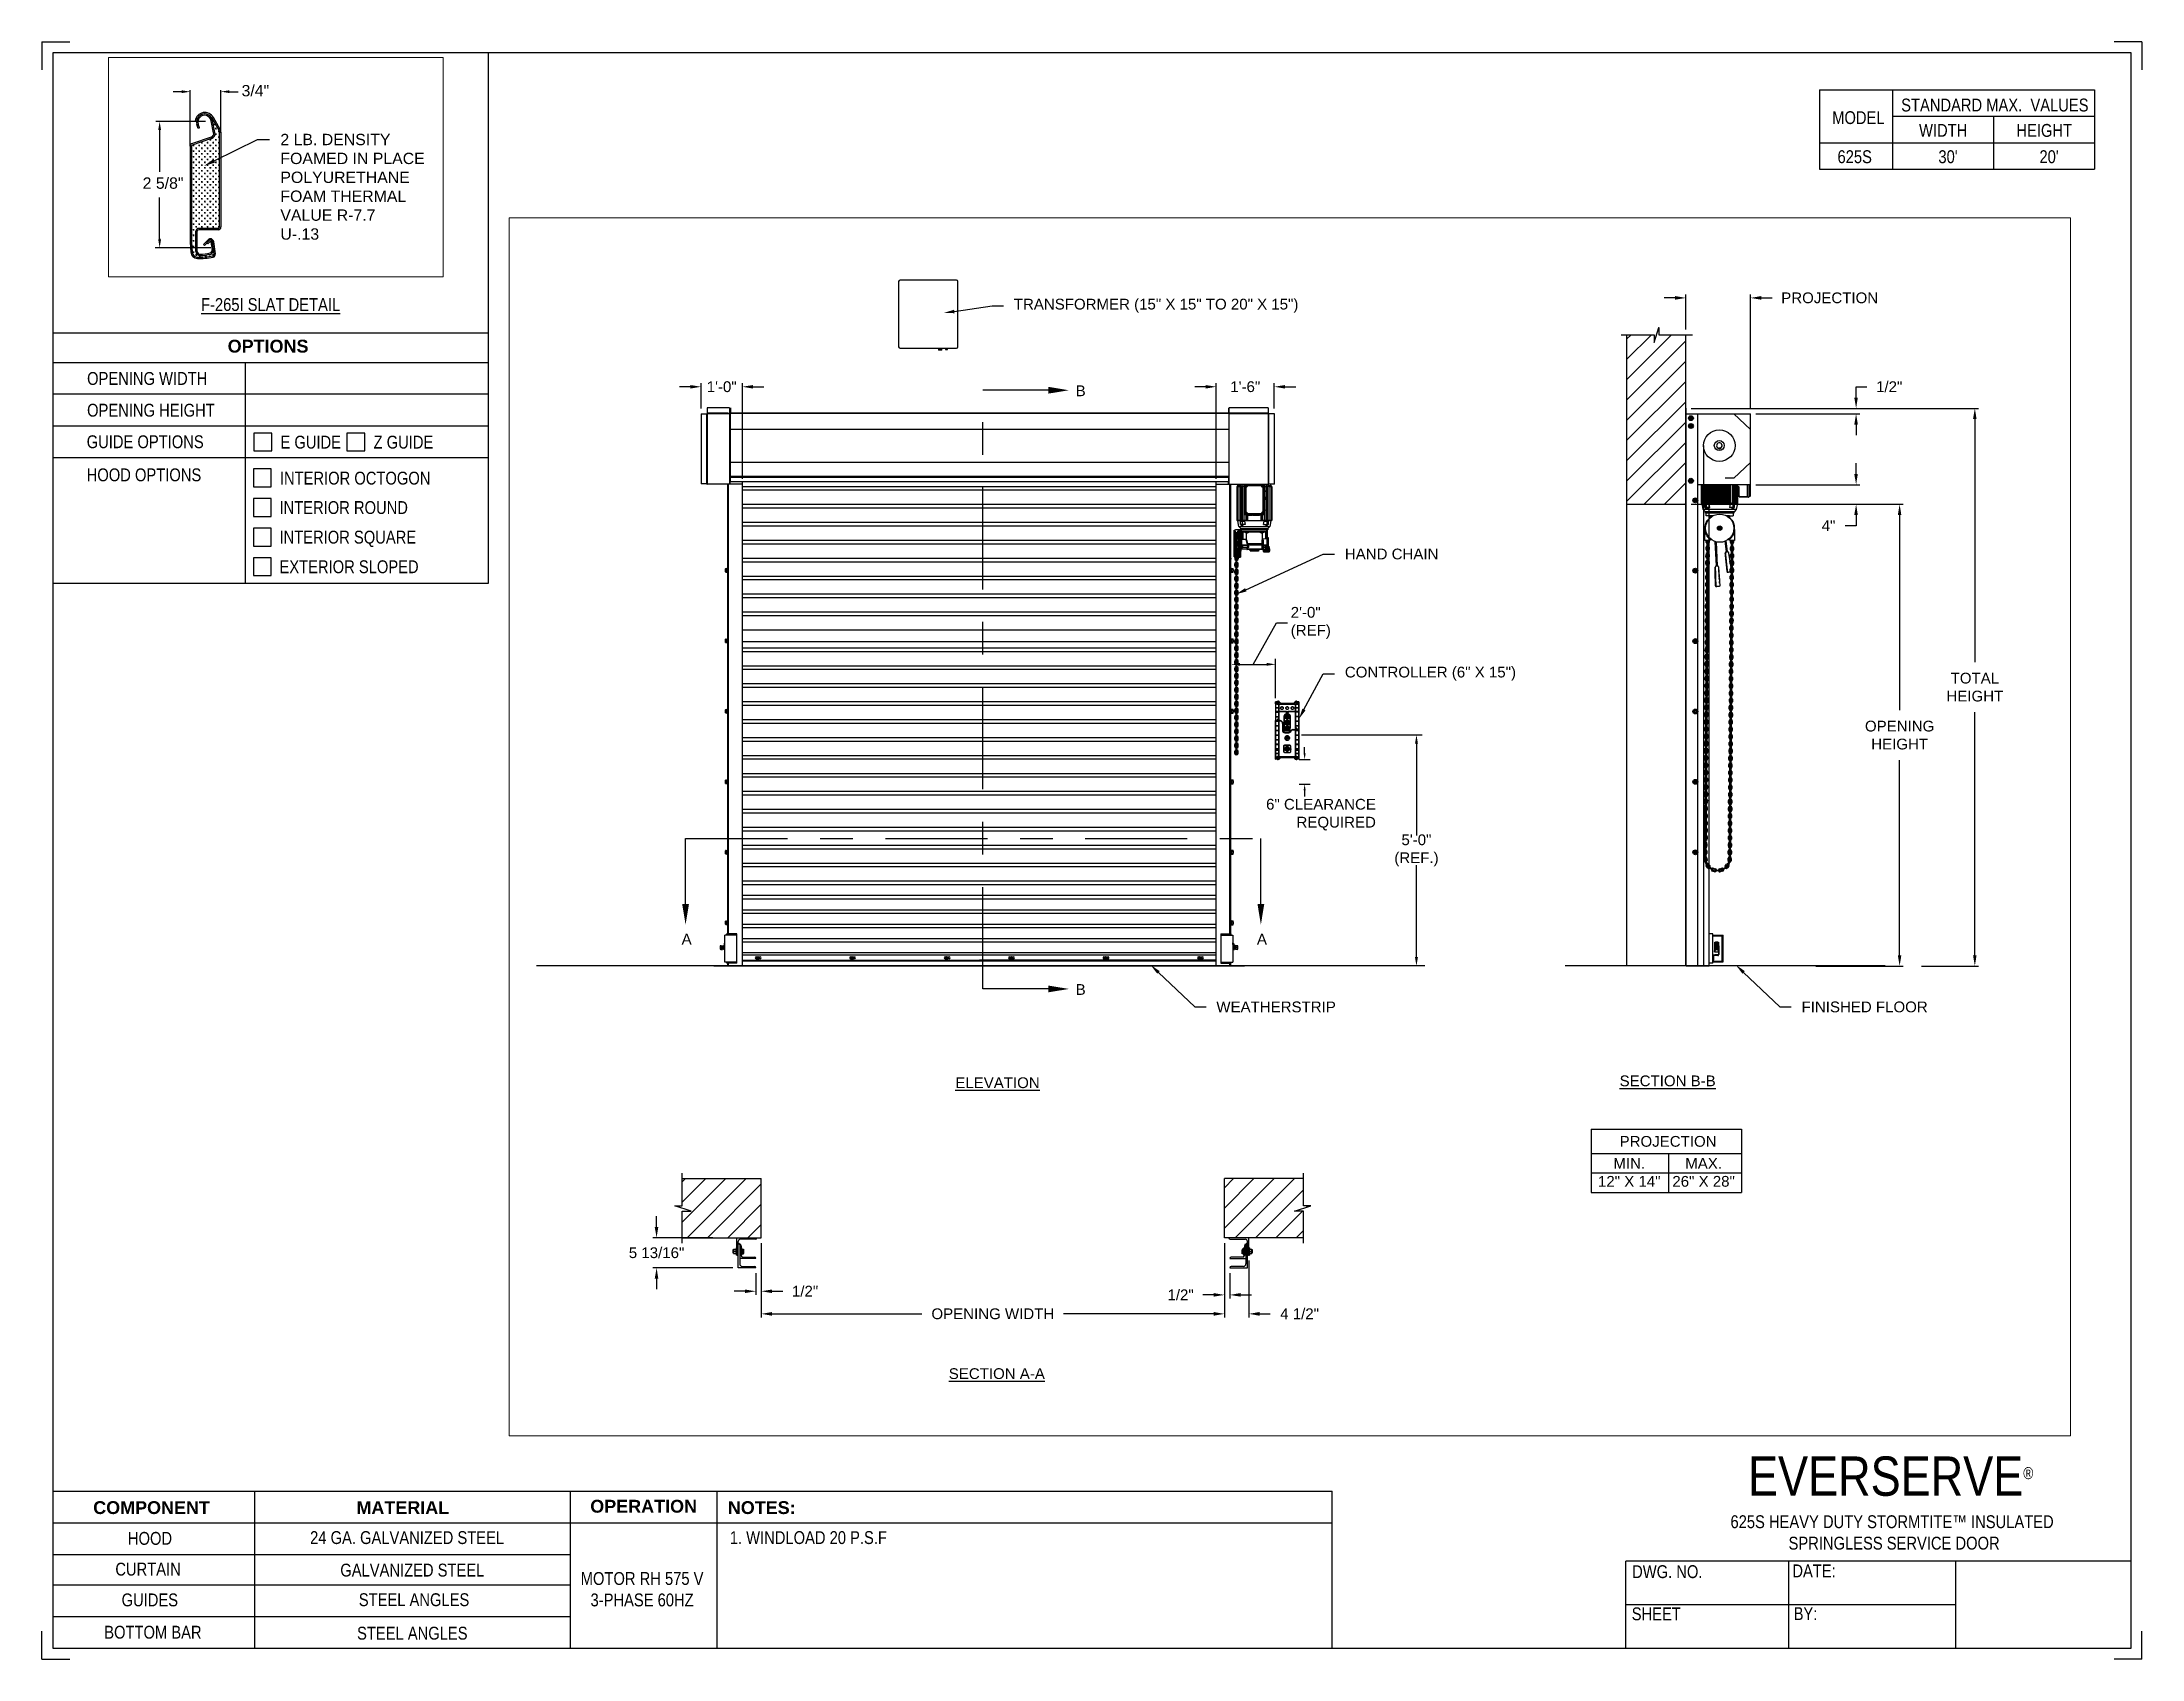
# Paper-space layout '625S RH 575V 3-PHASE' of a CAD drawing. Header units: inches. Extents: x 0.1 to 10.9, y 0.1 to 8.4.
# The model-space entities are those that its viewports show. They can reach past a viewport. Long polylines and large blocks are cut down to what shows.
import ezdxf
from ezdxf import colors
from ezdxf.entities.mleader import LeaderData, LeaderLine
from ezdxf.math import Vec2, Vec3

# ---------------------------------------------------------------- set-up
doc = ezdxf.new("R2010")
doc.units = ezdxf.units.IN
doc.header["$LTSCALE"] = 0.25
doc.header["$MEASUREMENT"] = 0
doc.linetypes.add('CENTER', pattern=[2, 1.25, -0.25, 0.25, -0.25])
for name, color, linetype in [('460V 3-PHASE 60HZ (456-495V RANGE)', 7, 'Continuous'), ('ANNOTATIONS', 1, 'Continuous'), ('DETAILS', 4, 'Continuous'), ('MOTOR RH', 7, 'Continuous'), ('SECTION CUTS', 6, 'CENTER'), ('TITLE BLOCK', 7, 'Continuous')]:
    doc.layers.add(name, color=color, linetype=linetype)
doc.styles.add('ARIAL', font='arial.ttf', dxfattribs={"height": 0.09375})
doc.styles.add('CADdetails-DIMENSIONS', font='ARIALN.TTF', dxfattribs={"height": 2.38})
doc.styles.add('ROMANS', font='Romans', dxfattribs={"height": 0.09375})
doc.styles.get("Standard").update_dxf_attribs({"font": 'romans.shx'})
doc.dimstyles.get("Standard").update_dxf_attribs({"dimscale": 60, "dimtxt": 0.0833, "dimasz": 0.0833, "dimexe": 0.0833, "dimexo": 0.04, "dimgap": 0.09, "dimtad": 0, "dimtih": 1, "dimtoh": 1, "dimdec": 4, "dimzin": 1, "dimdsep": 46, "dimlunit": 4, "dimtxsty": 'Standard', "dimcen": 0.09, "dimclrt": 150, "dimadec": 4, "dimazin": 2, "dimtfac": 1, "dimtdec": 0, "dimtofl": 0, "dimtmove": 0, "dimatfit": 3, "dimfxl": 1, "dimtolj": 1, "dimtzin": 0, "dimlwd": -1, "dimlwe": -1, "dimarcsym": 1})
doc.dimstyles.new('STANDARD$0', dxfattribs={"dimtxt": 0.09375, "dimasz": 0.09375, "dimexe": 0.03125, "dimexo": 0.046875, "dimgap": 0.09, "dimtad": 0, "dimtih": 1, "dimtoh": 1, "dimdec": 4, "dimzin": 0, "dimdsep": 46, "dimtxsty": 'ARIAL', "dimcen": 0.09, "dimadec": 0, "dimazin": 0, "dimtfac": 1, "dimtdec": 4, "dimtofl": 0, "dimtmove": 0, "dimatfit": 1, "dimfxl": 1, "dimtolj": 1, "dimtzin": 0, "dimarcsym": 0})
pattern_1 = [(45, (121.33324, -13.09525), (-0.08838835, 0.08838835), [])]

psp = doc.layouts.new('625S RH 575V 3-PHASE')

# ---------------------------------------------------------------- texts
at = {"layer": 'TITLE BLOCK', "attachment_point": 2, "style": 'CADdetails-DIMENSIONS'}
for s, width, insert, char_height in [('MODEL', 0.28815, (9.45, 8.068), 0.0664), ('STANDARD MAX.  VALUES', 1.75949, (10.155, 8.133), 0.06641), ('WIDTH', 0.42908, (9.888, 8.002), 0.0664), ('HEIGHT', 0.42908, (10.41, 8.002), 0.0664), ('\\pxqc;625S', 0.29952, (9.431, 7.866), 0.0664)]:
    psp.add_mtext_dynamic_manual_height_columns(s, width=width, gutter_width=1.363, heights=[0], dxfattribs=dict(at, insert=insert, char_height=char_height))
at = {"layer": 'TITLE BLOCK', "style": 'CADdetails-DIMENSIONS'}
for s, insert, char_height, width, attachment_point in [("30'", (9.913, 7.866), 0.0664, 1.75949, 2), ("20'", (10.435, 7.866), 0.0664, 1.75949, 2), ('{\\LF-265I SLAT DETAIL}', (1.248, 7.102), 0.06641, 1.75949, 2), ('{\\fArial|b1|i0|c0|p34;OPTIONS}', (1.235, 6.887), 0.06641, 1.75949, 2), ('OPENING WIDTH', (0.3, 6.72), 0.06641, 1.30693, 1), ('OPENING HEIGHT', (0.3, 6.556), 0.06641, 1.30693, 1), ('GUIDE OPTIONS', (0.298, 6.393), 0.06641, 1.30693, 1), ('E GUIDE', (1.299, 6.391), 0.0664, 1.23928, 1), ('Z GUIDE', (1.78, 6.391), 0.0664, 1.23928, 1), ('HOOD OPTIONS', (0.298, 6.222), 0.06641, 1.30693, 1), ('INTERIOR OCTOGON', (1.296, 6.205), 0.06641, 1.23928, 1), ('INTERIOR ROUND', (1.294, 6.053), 0.06641, 1.53035, 1), ('INTERIOR SQUARE', (1.294, 5.9), 0.06641, 1.53035, 1), ('EXTERIOR SLOPED', (1.294, 5.747), 0.06641, 1.53035, 1), ('\\A1;\\pxqc;EVERSERVE{\\H0.30337x;\\S® ^ ;}', (10.642, 1.116), 0.20312, 2.03069, 3), ('{\\fArial|b1|i0|c0|p34;COMPONENT}', (0.633, 0.885), 0.06641, 1.75949, 2), ('{\\fArial|b1|i0|c0|p34;MATERIAL}', (1.931, 0.885), 0.06641, 1.75949, 2), ('{\\fArial|b1|i0|c0|p34;OPERATION}', (3.175, 0.892), 0.06641, 1.75949, 2), ('{\\fArial|b1|i0|c0|p34;NOTES:}', (3.785, 0.885), 0.06641, 1.75949, 2), ('625S HEAVY DUTY STORMTITE™ INSULATED\\P SPRINGLESS SERVICE DOOR', (9.624, 0.812), 0.06641, 2.79915, 2), ('HOOD', (0.625, 0.726), 0.0664, 1.75949, 2), ('24 GA. GALVANIZED STEEL', (1.953, 0.73), 0.06641, 1.75949, 2), ('\\pxql;1. WINDLOAD 20 P.S.F ', (5.176, 0.73), 0.06641, 3.11182, 2), ('CURTAIN', (0.615, 0.567), 0.0664, 1.75949, 2), ('GALVANIZED STEEL', (1.98, 0.562), 0.06641, 1.75949, 2), ('DWG. NO.', (8.463, 0.554), 0.0664, 1.75949, 2), ('DATE:', (9.221, 0.558), 0.0664, 1.75949, 2), ('\\P\\PMOTOR RH 575 V 3-PHASE 60HZ', (3.167, 0.74), 0.06641, 0.76227, 2), ('GUIDES', (0.624, 0.408), 0.0664, 1.75949, 2), ('STEEL ANGLES', (1.989, 0.409), 0.06641, 1.75949, 2), ('SHEET', (8.406, 0.336), 0.0664, 1.75949, 2), ('BY:', (9.177, 0.337), 0.0664, 1.75949, 2), ('BOTTOM BAR', (0.64, 0.241), 0.0664, 1.75949, 2), ('STEEL ANGLES', (1.98, 0.236), 0.06641, 1.75949, 2)]:
    psp.add_mtext(s, dxfattribs=dict(at, insert=insert, char_height=char_height, width=width, attachment_point=attachment_point))

msp = doc.modelspace()

# ---------------------------------------------------------------- texts
at = {"layer": 'ANNOTATIONS', "style": 'ARIAL'}
for s, p in [('3/4"', (294.80248, 237.57622)), ('2 5/8"', (293.98503, 236.81186))]:
    msp.add_text(s, height=0.09375, dxfattribs=at).set_placement(p)
at = {"layer": 'ANNOTATIONS', "char_height": 0.09375, "style": 'ARIAL'}
for s, insert, attachment_point in [('2\'-0"\\P(REF)', (305.11893, 243.09185), 4), ('6" CLEARANCE\\PREQUIRED', (305.86051, 241.42127), 6), ('5\'-0"\\P(REF.)', (306.21371, 241.11038), 5)]:
    msp.add_mtext(s, dxfattribs=dict(at, insert=insert, attachment_point=attachment_point))
at = {"layer": 'ANNOTATIONS', "char_height": 0.09375, "attachment_point": 2, "style": 'ARIAL'}
for s, insert, width in [('{\\LELEVATION}', (302.56559, 239.13353), 3.0834986), ('{\\LSECTION B-B}', (308.40108, 239.1495), 1.3823677), ('{\\LSECTION A-A}', (302.55968, 236.59935), 1.3823677)]:
    msp.add_mtext(s, dxfattribs=dict(at, insert=insert, width=width))
for s, width, insert in [('PROJECTION ', 1.7594917, (308.40476, 238.62247)), ('MIN.\\P12" X 14" ', 0.6711642, (308.06664, 238.43048)), ('MAX.\\P26" X 28"', 0.6567117, (308.71407, 238.43048))]:
    msp.add_mtext_dynamic_manual_height_columns(s, width=width, gutter_width=1.36268, heights=[0], dxfattribs=dict(at, insert=insert))
at = {"layer": 'SECTION CUTS', "style": 'ARIAL'}
for s, p in [('B', (303.24624, 245.06692)), ('A', (299.81494, 240.29047)), ('A', (304.82447, 240.29047)), ('B', (303.24624, 239.85164))]:
    msp.add_text(s, height=0.09375, dxfattribs=at).set_placement(p)

# ---------------------------------------------------------------- blocks, each defined once
blk = doc.blocks.new('*D84')
at = {"layer": 'ANNOTATIONS', "color": 0, "lineweight": -2, "transparency": 16777216}
for p, q in [((299.597, 237.829), (299.597, 237.923)), ((300.086, 237.736), (299.565, 237.736)), ((300.261, 237.474), (299.565, 237.474)), ((299.597, 237.38), (299.597, 237.287))]:
    blk.add_line(p, q, dxfattribs=at)
at = {"layer": 'ANNOTATIONS', "color": 0, "transparency": 16777216}
for points in [[(299.581, 237.829), (299.612, 237.829), (299.597, 237.736)], [(299.581, 237.38), (299.612, 237.38), (299.597, 237.474)]]:
    blk.add_solid(points, dxfattribs=at)
at = {"layer": 'defpoints', "color": 0, "transparency": 16777216}
for p in [(300.133, 237.736), (299.597, 237.474), (300.308, 237.474)]:
    blk.add_point(p, dxfattribs=at)
at = {"layer": 'ANNOTATIONS', "color": 0, "transparency": 16777216, "insert": (299.597, 237.605), "char_height": 0.09375, "attachment_point": 5, "style": 'ARIAL'}
blk.add_mtext('\\A1;5 13/16"', dxfattribs=at)
blk = doc.blocks.new('*D85')
at = {"layer": 'ANNOTATIONS', "color": 0, "lineweight": -2, "transparency": 16777216}
for p, q in [((304.541, 237.689), (304.541, 237.207)), ((304.588, 237.427), (304.588, 237.207)), ((304.448, 237.238), (304.354, 237.238)), ((304.682, 237.238), (304.776, 237.238))]:
    blk.add_line(p, q, dxfattribs=at)
at = {"layer": 'ANNOTATIONS', "color": 0, "transparency": 16777216}
for points in [[(304.448, 237.254), (304.448, 237.223), (304.541, 237.238)], [(304.682, 237.254), (304.682, 237.223), (304.588, 237.238)]]:
    blk.add_solid(points, dxfattribs=at)
at = {"layer": 'defpoints', "color": 0, "transparency": 16777216}
for p in [(304.541, 237.736), (304.588, 237.474), (304.588, 237.238)]:
    blk.add_point(p, dxfattribs=at)
at = {"layer": 'ANNOTATIONS', "color": 0, "transparency": 16777216, "insert": (304.16, 237.238), "char_height": 0.0938, "attachment_point": 5, "style": 'ARIAL'}
blk.add_mtext('\\A1;1/2"', dxfattribs=at)
blk = doc.blocks.new('*D86')
at = {"layer": 'ANNOTATIONS', "color": 0, "lineweight": -2, "transparency": 16777216}
for p, q in [((300.508, 237.689), (300.508, 237.238)), ((300.367, 237.27), (300.274, 237.27)), ((300.461, 237.427), (300.461, 237.238)), ((300.602, 237.27), (300.696, 237.27))]:
    blk.add_line(p, q, dxfattribs=at)
at = {"layer": 'ANNOTATIONS', "color": 0, "transparency": 16777216}
for points in [[(300.367, 237.285), (300.367, 237.254), (300.461, 237.27)], [(300.602, 237.285), (300.602, 237.254), (300.508, 237.27)]]:
    blk.add_solid(points, dxfattribs=at)
at = {"layer": 'defpoints', "color": 0, "transparency": 16777216}
for p in [(300.508, 237.736), (300.461, 237.474), (300.461, 237.27)]:
    blk.add_point(p, dxfattribs=at)
at = {"layer": 'ANNOTATIONS', "color": 0, "transparency": 16777216, "insert": (300.89, 237.27), "char_height": 0.0938, "attachment_point": 5, "style": 'ARIAL'}
blk.add_mtext('\\A1;1/2"', dxfattribs=at)
blk = doc.blocks.new('*D87')
at = {"layer": 'ANNOTATIONS', "color": 0, "lineweight": -2, "transparency": 16777216}
for p, q in [((304.377, 245.149), (304.283, 245.149)), ((304.47, 244.347), (304.47, 245.18)), ((304.976, 244.959), (304.976, 245.18)), ((305.07, 245.149), (305.164, 245.149))]:
    blk.add_line(p, q, dxfattribs=at)
at = {"layer": 'ANNOTATIONS', "color": 0, "transparency": 16777216}
for points in [[(304.377, 245.164), (304.377, 245.133), (304.47, 245.149)], [(305.07, 245.164), (305.07, 245.133), (304.976, 245.149)]]:
    blk.add_solid(points, dxfattribs=at)
at = {"layer": 'defpoints', "color": 0, "transparency": 16777216}
for p in [(304.976, 245.149), (304.976, 244.912), (304.47, 244.3)]:
    blk.add_point(p, dxfattribs=at)
at = {"layer": 'ANNOTATIONS', "color": 0, "transparency": 16777216, "insert": (304.723, 245.149), "char_height": 0.0938, "attachment_point": 5, "style": 'ARIAL'}
blk.add_mtext('\\A1;1\'-6"', dxfattribs=at)
blk = doc.blocks.new('*D88')
at = {"layer": 'ANNOTATIONS', "color": 0, "lineweight": -2, "transparency": 16777216}
for p, q in [((299.89, 245.149), (299.796, 245.149)), ((299.984, 244.959), (299.984, 245.18)), ((300.344, 244.347), (300.344, 245.18)), ((300.438, 245.149), (300.531, 245.149))]:
    blk.add_line(p, q, dxfattribs=at)
at = {"layer": 'ANNOTATIONS', "color": 0, "transparency": 16777216}
for points in [[(299.89, 245.164), (299.89, 245.133), (299.984, 245.149)], [(300.438, 245.164), (300.438, 245.133), (300.344, 245.149)]]:
    blk.add_solid(points, dxfattribs=at)
at = {"layer": 'defpoints', "color": 0, "transparency": 16777216}
for p in [(300.344, 245.149), (299.984, 244.913), (300.344, 244.3)]:
    blk.add_point(p, dxfattribs=at)
at = {"layer": 'ANNOTATIONS', "color": 0, "transparency": 16777216, "insert": (300.164, 245.149), "char_height": 0.0938, "attachment_point": 5, "style": 'ARIAL'}
blk.add_mtext('\\A1;1\'-0"', dxfattribs=at)
blk = doc.blocks.new('*D89')
at = {"layer": 'ANNOTATIONS', "color": 0, "lineweight": -2, "transparency": 16777216}
for p, q in [((304.541, 237.689), (304.541, 237.042)), ((304.754, 237.539), (304.754, 237.042)), ((304.448, 237.073), (304.354, 237.073)), ((304.848, 237.073), (304.941, 237.073))]:
    blk.add_line(p, q, dxfattribs=at)
at = {"layer": 'ANNOTATIONS', "color": 0, "transparency": 16777216}
for points in [[(304.448, 237.089), (304.448, 237.057), (304.541, 237.073)], [(304.848, 237.089), (304.848, 237.057), (304.754, 237.073)]]:
    blk.add_solid(points, dxfattribs=at)
at = {"layer": 'defpoints', "color": 0, "transparency": 16777216}
for p in [(304.541, 237.736), (304.754, 237.586), (304.754, 237.073)]:
    blk.add_point(p, dxfattribs=at)
at = {"layer": 'ANNOTATIONS', "color": 0, "transparency": 16777216, "insert": (305.196, 237.073), "char_height": 0.0938, "attachment_point": 5, "style": 'ARIAL'}
blk.add_mtext('\\A1;4 1/2"', dxfattribs=at)
blk = doc.blocks.new('*D78')
at = {"layer": 'ANNOTATIONS', "color": 0, "lineweight": -2, "transparency": 16777216}
for p, q in [((300.508, 237.689), (300.508, 237.042)), ((304.541, 237.689), (304.541, 237.042)), ((300.602, 237.073), (301.908, 237.073)), ((304.448, 237.073), (303.141, 237.073))]:
    blk.add_line(p, q, dxfattribs=at)
at = {"layer": 'ANNOTATIONS', "color": 0, "transparency": 16777216}
for points in [[(300.602, 237.089), (300.602, 237.057), (300.508, 237.073)], [(304.448, 237.089), (304.448, 237.057), (304.541, 237.073)]]:
    blk.add_solid(points, dxfattribs=at)
at = {"layer": 'defpoints', "color": 0, "transparency": 16777216}
for p in [(300.508, 237.736), (304.541, 237.736), (304.541, 237.073)]:
    blk.add_point(p, dxfattribs=at)
at = {"layer": 'ANNOTATIONS', "color": 0, "transparency": 16777216, "insert": (302.525, 237.073), "char_height": 0.09375, "attachment_point": 5, "style": 'ARIAL'}
blk.add_mtext('\\A1;OPENING WIDTH', dxfattribs=at)
blk = doc.blocks.new('*D79')
at = {"layer": 'ANNOTATIONS', "color": 0, "lineweight": -2, "transparency": 16777216}
for p, q in [((308.559, 245.649), (308.559, 245.954)), ((309.123, 244.96), (309.123, 245.954)), ((308.466, 245.923), (308.372, 245.923)), ((309.217, 245.923), (309.311, 245.923))]:
    blk.add_line(p, q, dxfattribs=at)
at = {"layer": 'ANNOTATIONS', "color": 0, "transparency": 16777216}
for points in [[(308.466, 245.939), (308.466, 245.907), (308.559, 245.923)], [(309.217, 245.939), (309.217, 245.907), (309.123, 245.923)]]:
    blk.add_solid(points, dxfattribs=at)
at = {"layer": 'defpoints', "color": 0, "transparency": 16777216}
for p in [(309.123, 245.923), (308.559, 245.602), (309.123, 244.913)]:
    blk.add_point(p, dxfattribs=at)
at = {"layer": 'ANNOTATIONS', "color": 0, "transparency": 16777216, "insert": (309.812, 245.923), "char_height": 0.09375, "attachment_point": 5, "style": 'ARIAL'}
blk.add_mtext('\\A1;PROJECTION ', dxfattribs=at)
blk = doc.blocks.new('*D80')
at = {"layer": 'ANNOTATIONS', "color": 0, "lineweight": -2, "transparency": 16777216}
for p, q in [((308.606, 244.125), (310.452, 244.125)), ((310.421, 244.031), (310.421, 242.332)), ((310.421, 240.197), (310.421, 241.897)), ((309.69, 240.103), (310.452, 240.103))]:
    blk.add_line(p, q, dxfattribs=at)
at = {"layer": 'ANNOTATIONS', "color": 0, "transparency": 16777216}
for points in [[(310.405, 244.031), (310.436, 244.031), (310.421, 244.125)], [(310.405, 240.197), (310.436, 240.197), (310.421, 240.103)]]:
    blk.add_solid(points, dxfattribs=at)
at = {"layer": 'defpoints', "color": 0, "transparency": 16777216}
for p in [(308.559, 244.125), (309.643, 240.103), (310.421, 240.103)]:
    blk.add_point(p, dxfattribs=at)
at = {"layer": 'ANNOTATIONS', "color": 0, "transparency": 16777216, "insert": (310.421, 242.114), "char_height": 0.09375, "attachment_point": 5, "style": 'ARIAL'}
blk.add_mtext('\\A1;OPENING\\PHEIGHT', dxfattribs=at)
blk = doc.blocks.new('*D81')
at = {"layer": 'ANNOTATIONS', "color": 0, "lineweight": -2, "transparency": 16777216}
for p, q in [((308.606, 244.961), (311.107, 244.961)), ((311.076, 244.867), (311.076, 242.75)), ((311.076, 240.197), (311.076, 242.315)), ((310.611, 240.103), (311.107, 240.103))]:
    blk.add_line(p, q, dxfattribs=at)
at = {"layer": 'ANNOTATIONS', "color": 0, "transparency": 16777216}
for points in [[(311.06, 244.867), (311.091, 244.867), (311.076, 244.961)], [(311.06, 240.197), (311.091, 240.197), (311.076, 240.103)]]:
    blk.add_solid(points, dxfattribs=at)
at = {"layer": 'defpoints', "color": 0, "transparency": 16777216}
for p in [(308.559, 244.961), (310.564, 240.103), (311.076, 240.103)]:
    blk.add_point(p, dxfattribs=at)
at = {"layer": 'ANNOTATIONS', "color": 0, "transparency": 16777216, "insert": (311.076, 242.532), "char_height": 0.0938, "attachment_point": 5, "style": 'ARIAL'}
blk.add_mtext('\\A1;TOTAL\\PHEIGHT', dxfattribs=at)
blk = doc.blocks.new('*D82')
at = {"layer": 'ANNOTATIONS', "color": 0, "lineweight": -2, "transparency": 16777216}
for p, q in [((310.042, 244.39), (310.042, 244.483)), ((309.168, 244.296), (310.073, 244.296)), ((309.168, 244.125), (310.073, 244.125)), ((310.042, 243.938), (309.948, 243.938)), ((310.042, 244.031), (310.042, 243.938))]:
    blk.add_line(p, q, dxfattribs=at)
at = {"layer": 'ANNOTATIONS', "color": 0, "transparency": 16777216}
for points in [[(310.026, 244.39), (310.057, 244.39), (310.042, 244.296)], [(310.026, 244.031), (310.057, 244.031), (310.042, 244.125)]]:
    blk.add_solid(points, dxfattribs=at)
at = {"layer": 'defpoints', "color": 0, "transparency": 16777216}
for p in [(309.121, 244.296), (309.121, 244.125), (310.042, 244.125)]:
    blk.add_point(p, dxfattribs=at)
at = {"layer": 'ANNOTATIONS', "color": 0, "transparency": 16777216, "insert": (309.802, 243.938), "char_height": 0.0938, "attachment_point": 5, "style": 'ARIAL'}
blk.add_mtext('\\A1;4"', dxfattribs=at)
blk = doc.blocks.new('*D83')
at = {"layer": 'ANNOTATIONS', "color": 0, "lineweight": -2, "transparency": 16777216}
for p, q in [((310.042, 245.055), (310.042, 245.149)), ((310.042, 245.149), (310.136, 245.149)), ((309.17, 244.961), (310.073, 244.961)), ((309.17, 244.913), (310.073, 244.913)), ((310.042, 244.82), (310.042, 244.726))]:
    blk.add_line(p, q, dxfattribs=at)
at = {"layer": 'ANNOTATIONS', "color": 0, "transparency": 16777216}
for points in [[(310.026, 245.055), (310.057, 245.055), (310.042, 244.961)], [(310.026, 244.82), (310.057, 244.82), (310.042, 244.913)]]:
    blk.add_solid(points, dxfattribs=at)
at = {"layer": 'defpoints', "color": 0, "transparency": 16777216}
for p in [(309.123, 244.961), (309.123, 244.913), (310.042, 244.961)]:
    blk.add_point(p, dxfattribs=at)
at = {"layer": 'ANNOTATIONS', "color": 0, "transparency": 16777216, "insert": (310.33, 245.149), "char_height": 0.0938, "attachment_point": 5, "style": 'ARIAL'}
blk.add_mtext('\\A1;1/2"', dxfattribs=at)

# ---------------------------------------------------------------- dimensions: what is measured, and where the dimension line sits
at = {"layer": 'ANNOTATIONS'}
dim = msp.add_linear_dim(base=(309.12316, 245.92298), p1=(308.55928, 245.60178), p2=(309.12316, 244.91339), text='PROJECTION ', dimstyle='STANDARD$0', dxfattribs=at)
dim.commit()
dim.dimension.update_dxf_attribs({"geometry": '*D79', "text_midpoint": (309.81227, 245.92298)})
for base, p1, p2, text, picture, middle in [((300.344, 245.14882), (299.9838, 244.91253), (300.344, 244.3), '1\'-0"', '*D88', (300.1639, 245.14882)), ((304.97644, 245.14882), (304.4705, 244.3), (304.97644, 244.91215), '1\'-6"', '*D87', (304.72347, 245.14882)), ((304.58824, 237.23838), (304.54136, 237.73574), (304.58824, 237.47405), '1/2"', '*D85', (304.15979, 237.23838)), ((304.75386, 237.07293), (304.54136, 237.73574), (304.75386, 237.58574), '4 1/2"', '*D89', (305.19635, 237.07293))]:
    dim = msp.add_linear_dim(base=base, p1=p1, p2=p2, text=text, dimstyle='STANDARD$0', dxfattribs=at)
    dim.commit()
    dim.dimension.update_dxf_attribs({"geometry": picture, "text_midpoint": middle, "dimtype": 160})
for base, p1, p2, text, picture, middle in [((310.04183, 244.96103), (309.12316, 244.91339), (309.12316, 244.96103), '1/2"', '*D83', (310.32966, 245.14853)), ((311.07585, 240.10342), (308.55928, 244.96103), (310.56381, 240.10342), 'TOTAL\\PHEIGHT', '*D81', (311.07585, 242.53223)), ((310.04183, 244.12505), (309.12103, 244.29598), (309.12103, 244.12505), '4"', '*D82', (309.80231, 243.93755)), ((310.42087, 240.10342), (308.55928, 244.12505), (309.64347, 240.10342), 'OPENING\\PHEIGHT', '*D80', (310.42087, 242.11424))]:
    dim = msp.add_linear_dim(base=base, p1=p1, p2=p2, angle=90, text=text, dimstyle='STANDARD$0', dxfattribs=at)
    dim.commit()
    dim.dimension.update_dxf_attribs({"geometry": picture, "text_midpoint": middle})
for base, p1, p2, angle, text, picture, middle in [((299.59668, 237.47405), (300.13303, 237.73573), (300.30803, 237.47405), 90, '5 13/16"', '*D84', (299.59668, 237.60489)), ((300.46116, 237.26963), (300.50803, 237.73574), (300.46116, 237.47405), 180, '1/2"', '*D86', (300.88961, 237.26963))]:
    dim = msp.add_linear_dim(base=base, p1=p1, p2=p2, angle=angle, text=text, dimstyle='STANDARD$0', dxfattribs=at)
    dim.commit()
    dim.dimension.update_dxf_attribs({"geometry": picture, "text_midpoint": middle, "dimtype": 160})
dim = msp.add_aligned_dim(p1=(300.50803, 237.73574), p2=(304.54136, 237.73574), distance=-0.6628, text='OPENING WIDTH', dimstyle='STANDARD$0', dxfattribs=at)
dim.commit()
dim.dimension.update_dxf_attribs({"geometry": '*D78', "text_midpoint": (302.5247, 237.07293)})

# ---------------------------------------------------------------- hatches: boundary and pattern name
at = {"layer": 'MOTOR RH'}
h = msp.add_hatch(dxfattribs=at)
h.set_pattern_fill('ANSI31', color=256, style=0)
h.set_pattern_definition(pattern_1)
h.paths.add_polyline_path([(308.04365, 244.12505), (308.55928, 244.12505), (308.55928, 245.60178), (308.32278, 245.60178), (308.32278, 245.66644), (308.28437, 245.53308), (308.28437, 245.60178), (308.04365, 245.60178)])
h = msp.add_hatch(dxfattribs=at)
h.set_pattern_fill('ANSI31', color=256, style=0)
h.set_pattern_definition(pattern_1)
h.paths.add_polyline_path([(300.50803, 238.25136), (299.82053, 238.25136), (299.82053, 238.01416), (299.75643, 238.01416), (299.8985, 237.96726), (299.82053, 237.96726), (299.82053, 237.73574), (300.50803, 237.73574), (300.50803, 237.89824)])
h = msp.add_hatch(dxfattribs=at)
h.set_pattern_fill('ANSI31', color=256, style=0)
h.set_pattern_definition(pattern_1)
h.paths.add_polyline_path([(305.29297, 238.01416), (305.22886, 238.01416), (305.22886, 238.25136), (304.54136, 238.25136), (304.54136, 237.73574), (304.55954, 237.73574), (305.22886, 237.73574), (305.22886, 237.96726), (305.1509, 237.96726)])

# ---------------------------------------------------------------- linework, layer by layer
at = {"layer": '460V 3-PHASE 60HZ (456-495V RANGE)'}
for p, q in [((301.7049, 246.06503), (301.7049, 245.49744)), ((302.20831, 246.07751), (301.71738, 246.07751)), ((302.22079, 245.49744), (302.22079, 246.06503)), ((301.71738, 245.48496), (302.20831, 245.48496)), ((302.0508, 245.47583), (302.05047, 245.47564)), ((302.05047, 245.47564), (302.0508, 245.47545)), ((302.05047, 245.47564), (302.07975, 245.47564)), ((302.0508, 245.475), (302.05047, 245.47481)), ((302.05047, 245.47481), (302.0508, 245.47462)), ((302.05047, 245.47481), (302.07975, 245.47481)), ((302.0508, 245.47417), (302.05047, 245.47398)), ((302.05047, 245.47398), (302.0508, 245.47379)), ((302.05047, 245.47398), (302.07975, 245.47398)), ((302.0508, 245.47334), (302.05047, 245.47315)), ((302.05047, 245.47315), (302.0508, 245.47295)), ((302.05047, 245.47315), (302.07975, 245.47315)), ((302.0508, 245.47251), (302.05047, 245.47232)), ((302.05047, 245.47232), (302.0508, 245.47212)), ((302.05047, 245.47232), (302.07975, 245.47232)), ((302.0508, 245.47168), (302.05047, 245.47148)), ((302.05047, 245.47148), (302.0508, 245.47129)), ((302.05047, 245.47148), (302.07975, 245.47148)), ((302.0508, 245.47084), (302.05047, 245.47065)), ((302.05047, 245.47065), (302.0508, 245.47046)), ((302.05047, 245.47065), (302.07975, 245.47065)), ((302.0508, 245.47001), (302.05047, 245.46982)), ((302.05047, 245.46982), (302.0508, 245.46963)), ((302.05047, 245.46982), (302.07975, 245.46982)), ((302.0508, 245.48496), (302.0508, 245.47583)), ((302.07941, 245.47583), (302.0508, 245.47583)), ((302.0508, 245.47545), (302.0508, 245.475)), ((302.0508, 245.47545), (302.07941, 245.47545)), ((302.07941, 245.475), (302.0508, 245.475)), ((302.0508, 245.47462), (302.0508, 245.47417)), ((302.0508, 245.47462), (302.07941, 245.47462)), ((302.07941, 245.47417), (302.0508, 245.47417)), ((302.0508, 245.47379), (302.0508, 245.47334)), ((302.0508, 245.47379), (302.07941, 245.47379)), ((302.07941, 245.47334), (302.0508, 245.47334)), ((302.0508, 245.47295), (302.0508, 245.47251)), ((302.0508, 245.47295), (302.07941, 245.47295)), ((302.07941, 245.47251), (302.0508, 245.47251)), ((302.0508, 245.47212), (302.0508, 245.47168)), ((302.0508, 245.47212), (302.07941, 245.47212)), ((302.07941, 245.47168), (302.0508, 245.47168)), ((302.0508, 245.47129), (302.0508, 245.47084)), ((302.0508, 245.47129), (302.07941, 245.47129)), ((302.07941, 245.47084), (302.0508, 245.47084)), ((302.0508, 245.47046), (302.0508, 245.47001)), ((302.0508, 245.47046), (302.07941, 245.47046)), ((302.07941, 245.47001), (302.0508, 245.47001)), ((302.0508, 245.46963), (302.0508, 245.46732)), ((302.0508, 245.46963), (302.07941, 245.46963)), ((302.07941, 245.46732), (302.0508, 245.46732)), ((302.07941, 245.47583), (302.07941, 245.48496)), ((302.07975, 245.47564), (302.07941, 245.47583)), ((302.07941, 245.47545), (302.07975, 245.47564)), ((302.07941, 245.475), (302.07941, 245.47545)), ((302.07975, 245.47481), (302.07941, 245.475)), ((302.07941, 245.47462), (302.07975, 245.47481)), ((302.07941, 245.47417), (302.07941, 245.47462)), ((302.07975, 245.47398), (302.07941, 245.47417)), ((302.07941, 245.47379), (302.07975, 245.47398)), ((302.07941, 245.47334), (302.07941, 245.47379)), ((302.07975, 245.47315), (302.07941, 245.47334)), ((302.07941, 245.47295), (302.07975, 245.47315)), ((302.07941, 245.47251), (302.07941, 245.47295)), ((302.07975, 245.47232), (302.07941, 245.47251)), ((302.07941, 245.47212), (302.07975, 245.47232)), ((302.07941, 245.47168), (302.07941, 245.47212)), ((302.07975, 245.47148), (302.07941, 245.47168)), ((302.07941, 245.47129), (302.07975, 245.47148)), ((302.07941, 245.47084), (302.07941, 245.47129)), ((302.07975, 245.47065), (302.07941, 245.47084)), ((302.07941, 245.47046), (302.07975, 245.47065)), ((302.07941, 245.47001), (302.07941, 245.47046)), ((302.07975, 245.46982), (302.07941, 245.47001)), ((302.07941, 245.46963), (302.07975, 245.46982)), ((302.07941, 245.46732), (302.07941, 245.46963)), ((302.11412, 245.47949), (302.11378, 245.4793)), ((302.11378, 245.4793), (302.11412, 245.47911)), ((302.11378, 245.4793), (302.12909, 245.4793)), ((302.11412, 245.47883), (302.11378, 245.47864)), ((302.11378, 245.47864), (302.11412, 245.47844)), ((302.11378, 245.47864), (302.12909, 245.47864)), ((302.11412, 245.47816), (302.11378, 245.47797)), ((302.11378, 245.47797), (302.11412, 245.47778)), ((302.11378, 245.47797), (302.12909, 245.47797)), ((302.11412, 245.4775), (302.11378, 245.47731)), ((302.11378, 245.47731), (302.11412, 245.47711)), ((302.11378, 245.47731), (302.12909, 245.47731)), ((302.11412, 245.47683), (302.11378, 245.47664)), ((302.11378, 245.47664), (302.11412, 245.47645)), ((302.11378, 245.47664), (302.12909, 245.47664)), ((302.11412, 245.47617), (302.11378, 245.47598)), ((302.11378, 245.47598), (302.11412, 245.47578)), ((302.11378, 245.47598), (302.12909, 245.47598)), ((302.11412, 245.4755), (302.11378, 245.47531)), ((302.11378, 245.47531), (302.11412, 245.47512)), ((302.11378, 245.47531), (302.12909, 245.47531)), ((302.11412, 245.47484), (302.11378, 245.47464)), ((302.11378, 245.47464), (302.11412, 245.47445)), ((302.11378, 245.47464), (302.12909, 245.47464)), ((302.11412, 245.48496), (302.11412, 245.47949)), ((302.11412, 245.47949), (302.12876, 245.47949)), ((302.11412, 245.47911), (302.11412, 245.47883)), ((302.11412, 245.47911), (302.12876, 245.47911)), ((302.11412, 245.47883), (302.12876, 245.47883)), ((302.11412, 245.47844), (302.11412, 245.47816)), ((302.11412, 245.47844), (302.12876, 245.47844)), ((302.11412, 245.47816), (302.12876, 245.47816)), ((302.11412, 245.47778), (302.11412, 245.4775)), ((302.11412, 245.47778), (302.12876, 245.47778)), ((302.11412, 245.4775), (302.12876, 245.4775)), ((302.11412, 245.47711), (302.11412, 245.47683)), ((302.11412, 245.47711), (302.12876, 245.47711)), ((302.11412, 245.47683), (302.12876, 245.47683)), ((302.11412, 245.47645), (302.11412, 245.47617)), ((302.11412, 245.47645), (302.12876, 245.47645)), ((302.11412, 245.47617), (302.12876, 245.47617)), ((302.11412, 245.47578), (302.11412, 245.4755)), ((302.11412, 245.47578), (302.12876, 245.47578)), ((302.11412, 245.4755), (302.12876, 245.4755)), ((302.11412, 245.47512), (302.11412, 245.47484)), ((302.11412, 245.47512), (302.12876, 245.47512)), ((302.11412, 245.47484), (302.12876, 245.47484)), ((302.11412, 245.47445), (302.11412, 245.47298)), ((302.11412, 245.47445), (302.12876, 245.47445)), ((302.12876, 245.47298), (302.11412, 245.47298)), ((302.12876, 245.47949), (302.12876, 245.48496)), ((302.12909, 245.4793), (302.12876, 245.47949)), ((302.12876, 245.47911), (302.12909, 245.4793)), ((302.12876, 245.47883), (302.12876, 245.47911)), ((302.12909, 245.47864), (302.12876, 245.47883)), ((302.12876, 245.47844), (302.12909, 245.47864)), ((302.12876, 245.47816), (302.12876, 245.47844)), ((302.12909, 245.47797), (302.12876, 245.47816)), ((302.12876, 245.47778), (302.12909, 245.47797)), ((302.12876, 245.4775), (302.12876, 245.47778)), ((302.12909, 245.47731), (302.12876, 245.4775)), ((302.12876, 245.47711), (302.12909, 245.47731)), ((302.12876, 245.47683), (302.12876, 245.47711)), ((302.12909, 245.47664), (302.12876, 245.47683)), ((302.12876, 245.47645), (302.12909, 245.47664)), ((302.12876, 245.47617), (302.12876, 245.47645)), ((302.12909, 245.47598), (302.12876, 245.47617)), ((302.12876, 245.47578), (302.12909, 245.47598)), ((302.12876, 245.4755), (302.12876, 245.47578)), ((302.12909, 245.47531), (302.12876, 245.4755)), ((302.12876, 245.47512), (302.12909, 245.47531)), ((302.12876, 245.47484), (302.12876, 245.47512)), ((302.12909, 245.47464), (302.12876, 245.47484)), ((302.12876, 245.47445), (302.12909, 245.47464)), ((302.12876, 245.47298), (302.12876, 245.47445))]:
    msp.add_line(p, q, dxfattribs=at)
for centre, start, end in [((301.71738, 246.06503), 90, 180), ((302.20831, 246.06503), 0, 90), ((301.71738, 245.49744), 180, 270), ((302.20831, 245.49744), 270, 0)]:
    msp.add_arc(centre, 0.01248, start, end, dxfattribs=at)
at = {"layer": 'ANNOTATIONS'}
for p, q in [((304.67605, 242.73092), (304.90809, 242.73092)), ((304.98576, 242.43625), (304.98576, 242.77806)), ((305.21385, 242.11772), (306.26481, 242.11772)), ((305.24001, 241.95547), (305.24001, 242.00861)), ((306.21371, 242.04006), (306.21371, 241.23964)), ((305.19288, 241.90233), (305.28714, 241.90233)), ((305.19288, 241.68703), (305.28714, 241.68703)), ((305.24001, 241.63389), (305.24001, 241.58075)), ((306.21371, 240.18109), (306.21371, 240.98112)), ((307.73607, 238.68191), (307.73607, 238.13053)), ((307.73607, 238.68191), (309.04384, 238.68191)), ((309.04384, 238.68191), (309.04384, 238.13053)), ((307.73607, 238.47043), (309.04384, 238.47043)), ((308.40893, 238.47043), (308.40893, 238.13053)), ((307.73607, 238.30048), (309.04384, 238.30048)), ((307.73607, 238.13053), (309.04384, 238.13053)), ((294.37799, 237.17133), (294.37799, 237.62739)), ((294.63244, 237.28181), (294.63244, 237.62739)), ((294.30767, 237.61473), (294.23734, 237.61473)), ((294.70277, 237.61473), (294.77309, 237.61473)), ((294.50309, 237.36815), (294.09298, 237.36815)), ((294.1252, 237.29782), (294.1252, 236.95136)), ((294.1252, 236.39394), (294.1252, 236.7404)), ((294.54948, 236.32362), (294.08732, 236.32362))]:
    msp.add_line(p, q, dxfattribs=at)
for p in [(294.63244, 237.61473), (294.1252, 236.39812)]:
    msp.add_point(p, dxfattribs=at)
for points in [[(304.67605, 242.71798), (304.67605, 242.74387), (304.59839, 242.73092)], [(304.90809, 242.71798), (304.90809, 242.74387), (304.98576, 242.73092)], [(305.23116, 241.95547), (305.24887, 241.95547), (305.24001, 241.90233)], [(306.20077, 242.04006), (306.22665, 242.04006), (306.21371, 242.11772)], [(305.23116, 241.63389), (305.24887, 241.63389), (305.24001, 241.68703)], [(306.20077, 240.18109), (306.22665, 240.18109), (306.21371, 240.10342)], [(294.30767, 237.60301), (294.30767, 237.62645), (294.37799, 237.61473)], [(294.70277, 237.60301), (294.70277, 237.62645), (294.63244, 237.61473)], [(294.13692, 237.29782), (294.11348, 237.29782), (294.1252, 237.36815)], [(294.13692, 236.39394), (294.11348, 236.39394), (294.1252, 236.32362)]]:
    msp.add_solid(points, dxfattribs=at)
at = {"layer": 'DETAILS'}
for p, q in [((294.43039, 237.37106), (294.41942, 237.373)), ((294.44334, 237.31162), (294.4332, 237.34311)), ((294.45394, 237.31506), (294.44334, 237.31162)), ((294.45394, 237.31506), (294.4438, 237.34652)), ((294.57186, 237.27366), (294.55141, 237.37466)), ((294.61725, 237.29487), (294.55968, 237.39457)), ((294.58273, 237.27611), (294.56233, 237.37687)), ((294.56755, 237.38094), (294.56755, 237.37274)), ((294.62574, 237.30244), (294.56933, 237.40014)), ((294.5843, 237.34293), (294.57269, 237.34293)), ((294.57849, 237.34873), (294.57849, 237.33713)), ((294.59656, 237.30892), (294.58496, 237.30892)), ((294.59076, 237.31472), (294.59076, 237.30312)), ((294.59076, 237.2683), (294.59076, 237.2567)), ((294.61977, 237.28571), (294.60817, 237.28571)), ((294.61397, 237.29151), (294.61397, 237.27991)), ((294.63244, 237.27741), (294.63244, 236.49663)), ((294.37799, 237.16693), (294.37799, 236.37064)), ((294.38913, 237.16693), (294.38913, 236.37064)), ((294.55127, 237.23748), (294.3899, 237.18348)), ((294.55481, 237.22691), (294.39344, 237.17292)), ((294.41089, 237.16967), (294.39929, 237.16967)), ((294.41089, 237.12325), (294.39929, 237.12325)), ((294.40509, 237.17547), (294.40509, 237.16386)), ((294.40509, 237.12905), (294.40509, 237.11745)), ((294.4341, 237.14646), (294.4225, 237.14646)), ((294.4341, 237.10004), (294.4225, 237.10004)), ((294.4283, 237.15226), (294.4283, 237.14066)), ((294.4283, 237.10584), (294.4283, 237.09424)), ((294.45731, 237.16967), (294.44571, 237.16967)), ((294.45731, 237.12325), (294.44571, 237.12325)), ((294.45151, 237.17547), (294.45151, 237.16386)), ((294.45151, 237.12905), (294.45151, 237.11745)), ((294.48052, 237.19288), (294.46892, 237.19288)), ((294.48052, 237.14646), (294.46892, 237.14646)), ((294.48052, 237.10004), (294.46892, 237.10004)), ((294.47472, 237.19868), (294.47472, 237.18707)), ((294.47472, 237.15226), (294.47472, 237.14066)), ((294.47472, 237.10584), (294.47472, 237.09424)), ((294.50373, 237.16967), (294.49213, 237.16967)), ((294.50373, 237.12325), (294.49213, 237.12325)), ((294.49793, 237.17547), (294.49793, 237.16386)), ((294.49793, 237.12905), (294.49793, 237.11745)), ((294.52694, 237.19288), (294.51533, 237.19288)), ((294.52694, 237.14646), (294.51533, 237.14646)), ((294.52694, 237.10004), (294.51533, 237.10004)), ((294.52114, 237.19868), (294.52114, 237.18707)), ((294.52114, 237.15226), (294.52114, 237.14066)), ((294.52114, 237.10584), (294.52114, 237.09424)), ((294.55015, 237.21608), (294.53854, 237.21608)), ((294.55015, 237.16967), (294.53854, 237.16967)), ((294.55015, 237.12325), (294.53854, 237.12325)), ((294.54434, 237.22189), (294.54434, 237.21028)), ((294.54434, 237.17547), (294.54434, 237.16386)), ((294.54434, 237.12905), (294.54434, 237.11745)), ((294.57336, 237.19288), (294.56175, 237.19288)), ((294.57336, 237.14646), (294.56175, 237.14646)), ((294.57336, 237.10004), (294.56175, 237.10004)), ((294.56755, 237.23379), (294.56755, 237.23349)), ((294.56755, 237.19868), (294.56755, 237.18707)), ((294.56755, 237.15226), (294.56755, 237.14066)), ((294.56755, 237.10584), (294.56755, 237.09424)), ((294.57336, 237.23929), (294.57333, 237.23929)), ((294.59656, 237.2625), (294.58496, 237.2625)), ((294.59656, 237.21608), (294.58496, 237.21608)), ((294.59656, 237.16967), (294.58496, 237.16967)), ((294.59656, 237.12325), (294.58496, 237.12325)), ((294.59076, 237.22189), (294.59076, 237.21028)), ((294.59076, 237.17547), (294.59076, 237.16386)), ((294.59076, 237.12905), (294.59076, 237.11745)), ((294.61977, 237.23929), (294.60817, 237.23929)), ((294.61977, 237.19288), (294.60817, 237.19288)), ((294.61977, 237.14646), (294.60817, 237.14646)), ((294.61977, 237.10004), (294.60817, 237.10004)), ((294.61397, 237.24509), (294.61397, 237.23349)), ((294.61397, 237.19868), (294.61397, 237.18707)), ((294.61397, 237.15226), (294.61397, 237.14066)), ((294.61397, 237.10584), (294.61397, 237.09424)), ((294.41089, 237.07683), (294.39929, 237.07683)), ((294.41089, 237.03041), (294.39929, 237.03041)), ((294.41089, 236.984), (294.39929, 236.984)), ((294.41089, 236.93758), (294.39929, 236.93758)), ((294.40509, 237.08263), (294.40509, 237.07103)), ((294.40509, 237.03622), (294.40509, 237.02461)), ((294.40509, 236.9898), (294.40509, 236.97819)), ((294.40509, 236.94338), (294.40509, 236.93178)), ((294.4341, 237.05362), (294.4225, 237.05362)), ((294.4341, 237.00721), (294.4225, 237.00721)), ((294.4341, 236.96079), (294.4225, 236.96079)), ((294.4283, 237.05942), (294.4283, 237.04782)), ((294.4283, 237.01301), (294.4283, 237.0014)), ((294.4283, 236.96659), (294.4283, 236.95499)), ((294.45731, 237.07683), (294.44571, 237.07683)), ((294.45731, 237.03041), (294.44571, 237.03041)), ((294.45731, 236.984), (294.44571, 236.984)), ((294.45731, 236.93758), (294.44571, 236.93758)), ((294.45151, 237.08263), (294.45151, 237.07103)), ((294.45151, 237.03622), (294.45151, 237.02461)), ((294.45151, 236.9898), (294.45151, 236.97819)), ((294.45151, 236.94338), (294.45151, 236.93178)), ((294.48052, 237.05362), (294.46892, 237.05362)), ((294.48052, 237.00721), (294.46892, 237.00721)), ((294.48052, 236.96079), (294.46892, 236.96079)), ((294.47472, 237.05942), (294.47472, 237.04782)), ((294.47472, 237.01301), (294.47472, 237.0014)), ((294.47472, 236.96659), (294.47472, 236.95499)), ((294.50373, 237.07683), (294.49213, 237.07683)), ((294.50373, 237.03041), (294.49213, 237.03041)), ((294.50373, 236.984), (294.49213, 236.984)), ((294.50373, 236.93758), (294.49213, 236.93758)), ((294.49793, 237.08263), (294.49793, 237.07103)), ((294.49793, 237.03622), (294.49793, 237.02461)), ((294.49793, 236.9898), (294.49793, 236.97819)), ((294.49793, 236.94338), (294.49793, 236.93178)), ((294.52694, 237.05362), (294.51533, 237.05362)), ((294.52694, 237.00721), (294.51533, 237.00721)), ((294.52694, 236.96079), (294.51533, 236.96079)), ((294.52114, 237.05942), (294.52114, 237.04782)), ((294.52114, 237.01301), (294.52114, 237.0014)), ((294.52114, 236.96659), (294.52114, 236.95499)), ((294.55015, 237.07683), (294.53854, 237.07683)), ((294.55015, 237.03041), (294.53854, 237.03041)), ((294.55015, 236.984), (294.53854, 236.984)), ((294.55015, 236.93758), (294.53854, 236.93758)), ((294.54434, 237.08263), (294.54434, 237.07103)), ((294.54434, 237.03622), (294.54434, 237.02461)), ((294.54434, 236.9898), (294.54434, 236.97819)), ((294.54434, 236.94338), (294.54434, 236.93178)), ((294.57336, 237.05362), (294.56175, 237.05362)), ((294.57336, 237.00721), (294.56175, 237.00721)), ((294.57336, 236.96079), (294.56175, 236.96079)), ((294.56755, 237.05942), (294.56755, 237.04782)), ((294.56755, 237.01301), (294.56755, 237.0014)), ((294.56755, 236.96659), (294.56755, 236.95499)), ((294.59656, 237.07683), (294.58496, 237.07683)), ((294.59656, 237.03041), (294.58496, 237.03041)), ((294.59656, 236.984), (294.58496, 236.984)), ((294.59656, 236.93758), (294.58496, 236.93758)), ((294.59076, 237.08263), (294.59076, 237.07103)), ((294.59076, 237.03622), (294.59076, 237.02461)), ((294.59076, 236.9898), (294.59076, 236.97819)), ((294.59076, 236.94338), (294.59076, 236.93178)), ((294.61977, 237.05362), (294.60817, 237.05362)), ((294.61977, 237.00721), (294.60817, 237.00721)), ((294.61977, 236.96079), (294.60817, 236.96079)), ((294.61397, 237.05942), (294.61397, 237.04782)), ((294.61397, 237.01301), (294.61397, 237.0014)), ((294.61397, 236.96659), (294.61397, 236.95499)), ((294.41089, 236.89116), (294.39929, 236.89116)), ((294.41089, 236.84474), (294.39929, 236.84474)), ((294.41089, 236.79833), (294.39929, 236.79833)), ((294.41089, 236.75191), (294.39929, 236.75191)), ((294.40509, 236.89696), (294.40509, 236.88536)), ((294.40509, 236.85055), (294.40509, 236.83894)), ((294.40509, 236.80413), (294.40509, 236.79252)), ((294.40509, 236.75771), (294.40509, 236.74611)), ((294.4341, 236.91437), (294.4225, 236.91437)), ((294.4341, 236.86795), (294.4225, 236.86795)), ((294.4341, 236.82154), (294.4225, 236.82154)), ((294.4341, 236.77512), (294.4225, 236.77512)), ((294.4283, 236.92017), (294.4283, 236.90857)), ((294.4283, 236.87375), (294.4283, 236.86215)), ((294.4283, 236.82734), (294.4283, 236.81573)), ((294.4283, 236.78092), (294.4283, 236.76932)), ((294.45731, 236.89116), (294.44571, 236.89116)), ((294.45731, 236.84474), (294.44571, 236.84474)), ((294.45731, 236.79833), (294.44571, 236.79833)), ((294.45731, 236.75191), (294.44571, 236.75191)), ((294.45151, 236.89696), (294.45151, 236.88536)), ((294.45151, 236.85055), (294.45151, 236.83894)), ((294.45151, 236.80413), (294.45151, 236.79252)), ((294.45151, 236.75771), (294.45151, 236.74611)), ((294.48052, 236.91437), (294.46892, 236.91437)), ((294.48052, 236.86795), (294.46892, 236.86795)), ((294.48052, 236.82154), (294.46892, 236.82154)), ((294.48052, 236.77512), (294.46892, 236.77512)), ((294.47472, 236.92017), (294.47472, 236.90857)), ((294.47472, 236.87375), (294.47472, 236.86215)), ((294.47472, 236.82734), (294.47472, 236.81573)), ((294.47472, 236.78092), (294.47472, 236.76932)), ((294.50373, 236.89116), (294.49213, 236.89116)), ((294.50373, 236.84474), (294.49213, 236.84474)), ((294.50373, 236.79833), (294.49213, 236.79833)), ((294.50373, 236.75191), (294.49213, 236.75191)), ((294.49793, 236.89696), (294.49793, 236.88536)), ((294.49793, 236.85055), (294.49793, 236.83894)), ((294.49793, 236.80413), (294.49793, 236.79252)), ((294.49793, 236.75771), (294.49793, 236.74611)), ((294.52694, 236.91437), (294.51533, 236.91437)), ((294.52694, 236.86795), (294.51533, 236.86795)), ((294.52694, 236.82154), (294.51533, 236.82154)), ((294.52694, 236.77512), (294.51533, 236.77512)), ((294.52114, 236.92017), (294.52114, 236.90857)), ((294.52114, 236.87375), (294.52114, 236.86215)), ((294.52114, 236.82734), (294.52114, 236.81573)), ((294.52114, 236.78092), (294.52114, 236.76932)), ((294.55015, 236.89116), (294.53854, 236.89116)), ((294.55015, 236.84474), (294.53854, 236.84474)), ((294.55015, 236.79833), (294.53854, 236.79833)), ((294.55015, 236.75191), (294.53854, 236.75191)), ((294.54434, 236.89696), (294.54434, 236.88536)), ((294.54434, 236.85055), (294.54434, 236.83894)), ((294.54434, 236.80413), (294.54434, 236.79252)), ((294.54434, 236.75771), (294.54434, 236.74611)), ((294.57336, 236.91437), (294.56175, 236.91437)), ((294.57336, 236.86795), (294.56175, 236.86795)), ((294.57336, 236.82154), (294.56175, 236.82154)), ((294.57336, 236.77512), (294.56175, 236.77512)), ((294.56755, 236.92017), (294.56755, 236.90857)), ((294.56755, 236.87375), (294.56755, 236.86215)), ((294.56755, 236.82734), (294.56755, 236.81573)), ((294.56755, 236.78092), (294.56755, 236.76932)), ((294.59656, 236.89116), (294.58496, 236.89116)), ((294.59656, 236.84474), (294.58496, 236.84474)), ((294.59656, 236.79833), (294.58496, 236.79833)), ((294.59656, 236.75191), (294.58496, 236.75191)), ((294.59076, 236.89696), (294.59076, 236.88536)), ((294.59076, 236.85055), (294.59076, 236.83894)), ((294.59076, 236.80413), (294.59076, 236.79252)), ((294.59076, 236.75771), (294.59076, 236.74611)), ((294.61977, 236.91437), (294.60817, 236.91437)), ((294.61977, 236.86795), (294.60817, 236.86795)), ((294.61977, 236.82154), (294.60817, 236.82154)), ((294.61977, 236.77512), (294.60817, 236.77512)), ((294.61397, 236.92017), (294.61397, 236.90857)), ((294.61397, 236.87375), (294.61397, 236.86215)), ((294.61397, 236.82734), (294.61397, 236.81573)), ((294.61397, 236.78092), (294.61397, 236.76932)), ((294.41089, 236.70549), (294.39929, 236.70549)), ((294.41089, 236.65907), (294.39929, 236.65907)), ((294.41089, 236.61266), (294.39929, 236.61266)), ((294.40509, 236.71129), (294.40509, 236.69969)), ((294.40509, 236.66488), (294.40509, 236.65327)), ((294.40509, 236.61846), (294.40509, 236.60685)), ((294.4341, 236.7287), (294.4225, 236.7287)), ((294.4341, 236.68228), (294.4225, 236.68228)), ((294.4341, 236.63587), (294.4225, 236.63587)), ((294.4341, 236.58945), (294.4225, 236.58945)), ((294.4283, 236.7345), (294.4283, 236.7229)), ((294.4283, 236.68808), (294.4283, 236.67648)), ((294.4283, 236.64167), (294.4283, 236.63006)), ((294.4283, 236.59525), (294.4283, 236.58365)), ((294.45731, 236.70549), (294.44571, 236.70549)), ((294.45731, 236.65907), (294.44571, 236.65907)), ((294.45731, 236.61266), (294.44571, 236.61266)), ((294.45151, 236.71129), (294.45151, 236.69969)), ((294.45151, 236.66488), (294.45151, 236.65327)), ((294.45151, 236.61846), (294.45151, 236.60685)), ((294.48052, 236.7287), (294.46892, 236.7287)), ((294.48052, 236.68228), (294.46892, 236.68228)), ((294.48052, 236.63587), (294.46892, 236.63587)), ((294.48052, 236.58945), (294.46892, 236.58945)), ((294.47472, 236.7345), (294.47472, 236.7229)), ((294.47472, 236.68808), (294.47472, 236.67648)), ((294.47472, 236.64167), (294.47472, 236.63006)), ((294.47472, 236.59525), (294.47472, 236.58365)), ((294.50373, 236.70549), (294.49213, 236.70549)), ((294.50373, 236.65907), (294.49213, 236.65907)), ((294.50373, 236.61266), (294.49213, 236.61266)), ((294.49793, 236.71129), (294.49793, 236.69969)), ((294.49793, 236.66488), (294.49793, 236.65327)), ((294.49793, 236.61846), (294.49793, 236.60685)), ((294.52694, 236.7287), (294.51533, 236.7287)), ((294.52694, 236.68228), (294.51533, 236.68228)), ((294.52694, 236.63587), (294.51533, 236.63587)), ((294.52694, 236.58945), (294.51533, 236.58945)), ((294.52114, 236.7345), (294.52114, 236.7229)), ((294.52114, 236.68808), (294.52114, 236.67648)), ((294.52114, 236.64167), (294.52114, 236.63006)), ((294.52114, 236.59525), (294.52114, 236.58365)), ((294.55015, 236.70549), (294.53854, 236.70549)), ((294.55015, 236.65907), (294.53854, 236.65907)), ((294.55015, 236.61266), (294.53854, 236.61266)), ((294.54434, 236.71129), (294.54434, 236.69969)), ((294.54434, 236.66488), (294.54434, 236.65327)), ((294.54434, 236.61846), (294.54434, 236.60685)), ((294.57336, 236.7287), (294.56175, 236.7287)), ((294.57336, 236.68228), (294.56175, 236.68228)), ((294.57336, 236.63587), (294.56175, 236.63587)), ((294.57336, 236.58945), (294.56175, 236.58945)), ((294.56755, 236.7345), (294.56755, 236.7229)), ((294.56755, 236.68808), (294.56755, 236.67648)), ((294.56755, 236.64167), (294.56755, 236.63006)), ((294.56755, 236.59525), (294.56755, 236.58365)), ((294.59656, 236.70549), (294.58496, 236.70549)), ((294.59656, 236.65907), (294.58496, 236.65907)), ((294.59656, 236.61266), (294.58496, 236.61266)), ((294.59076, 236.71129), (294.59076, 236.69969)), ((294.59076, 236.66488), (294.59076, 236.65327)), ((294.59076, 236.61846), (294.59076, 236.60685)), ((294.61977, 236.7287), (294.60817, 236.7287)), ((294.61977, 236.68228), (294.60817, 236.68228)), ((294.61977, 236.63587), (294.60817, 236.63587)), ((294.61977, 236.58945), (294.60817, 236.58945)), ((294.61397, 236.7345), (294.61397, 236.7229)), ((294.61397, 236.68808), (294.61397, 236.67648)), ((294.61397, 236.64167), (294.61397, 236.63006)), ((294.61397, 236.59525), (294.61397, 236.58365)), ((294.41089, 236.56624), (294.39929, 236.56624)), ((294.41089, 236.51982), (294.39929, 236.51982)), ((294.41089, 236.4734), (294.39929, 236.4734)), ((294.41089, 236.42699), (294.39929, 236.42699)), ((294.40509, 236.57204), (294.40509, 236.56044)), ((294.40509, 236.52562), (294.40509, 236.51402)), ((294.40509, 236.47921), (294.40509, 236.4676)), ((294.40509, 236.43279), (294.40509, 236.42118)), ((294.4341, 236.54303), (294.4225, 236.54303)), ((294.4341, 236.49661), (294.4225, 236.49661)), ((294.42476, 236.4502), (294.4225, 236.4502)), ((294.42476, 236.40378), (294.4225, 236.40378)), ((294.42476, 236.29425), (294.42476, 236.4609)), ((294.4283, 236.54883), (294.4283, 236.53723)), ((294.4283, 236.50241), (294.4283, 236.49081)), ((294.43583, 236.29425), (294.43583, 236.4609)), ((294.45731, 236.56624), (294.44571, 236.56624)), ((294.45731, 236.51982), (294.44571, 236.51982)), ((294.60905, 236.47323), (294.44816, 236.47323)), ((294.45151, 236.57204), (294.45151, 236.56044)), ((294.45151, 236.52562), (294.45151, 236.51402)), ((294.48052, 236.54303), (294.46892, 236.54303)), ((294.48052, 236.49661), (294.46892, 236.49661)), ((294.47472, 236.54883), (294.47472, 236.53723)), ((294.47472, 236.50241), (294.47472, 236.49081)), ((294.50373, 236.56624), (294.49213, 236.56624)), ((294.50373, 236.51982), (294.49213, 236.51982)), ((294.49793, 236.57204), (294.49793, 236.56044)), ((294.49793, 236.52562), (294.49793, 236.51402)), ((294.52694, 236.54303), (294.51533, 236.54303)), ((294.52694, 236.49661), (294.51533, 236.49661)), ((294.52114, 236.54883), (294.52114, 236.53723)), ((294.52114, 236.50241), (294.52114, 236.49081)), ((294.55015, 236.56624), (294.53854, 236.56624)), ((294.55015, 236.51982), (294.53854, 236.51982)), ((294.54434, 236.57204), (294.54434, 236.56044)), ((294.54434, 236.52562), (294.54434, 236.51402)), ((294.57336, 236.54303), (294.56175, 236.54303)), ((294.57336, 236.49661), (294.56175, 236.49661)), ((294.56755, 236.54883), (294.56755, 236.53723)), ((294.56755, 236.50241), (294.56755, 236.49081)), ((294.59656, 236.56624), (294.58496, 236.56624)), ((294.59656, 236.51982), (294.58496, 236.51982)), ((294.59076, 236.57204), (294.59076, 236.56044)), ((294.59076, 236.52562), (294.59076, 236.51402)), ((294.61977, 236.54303), (294.60817, 236.54303)), ((294.61977, 236.49661), (294.60817, 236.49661)), ((294.61397, 236.54883), (294.61397, 236.53723)), ((294.61397, 236.50241), (294.61397, 236.49081)), ((294.37799, 236.37064), (294.38386, 236.28659)), ((294.38913, 236.37064), (294.3948, 236.28743)), ((294.41089, 236.38057), (294.39929, 236.38057)), ((294.41089, 236.33415), (294.39929, 236.33415)), ((294.41089, 236.28773), (294.39929, 236.28773)), ((294.40509, 236.38637), (294.40509, 236.37477)), ((294.40509, 236.33995), (294.40509, 236.32835)), ((294.40509, 236.29354), (294.40509, 236.28193)), ((294.42476, 236.35736), (294.4225, 236.35736)), ((294.42476, 236.31094), (294.4225, 236.31094)), ((294.4341, 236.26453), (294.4225, 236.26453)), ((294.4283, 236.27033), (294.4283, 236.25872)), ((294.46408, 236.25363), (294.45247, 236.25363)), ((294.45828, 236.25943), (294.45828, 236.24783)), ((294.48753, 236.35022), (294.52523, 236.38964)), ((294.48753, 236.35022), (294.49554, 236.34248)), ((294.49554, 236.34248), (294.53328, 236.38194)), ((294.51149, 236.25635), (294.49989, 236.25635)), ((294.50569, 236.26161), (294.50569, 236.25001)), ((294.52486, 236.35715), (294.51665, 236.36455)), ((294.52486, 236.35715), (294.53797, 236.37154)), ((294.5434, 236.2667), (294.53179, 236.2667)), ((294.5376, 236.26992), (294.5376, 236.2609)), ((294.54989, 236.36958), (294.5596, 236.30915)), ((294.57513, 236.27174), (294.56128, 236.37286)), ((294.57336, 236.26453), (294.56175, 236.26453)), ((294.56755, 236.27033), (294.56755, 236.25872)), ((294.58617, 236.27325), (294.57231, 236.37437))]:
    msp.add_line(p, q, dxfattribs=at)
msp.add_lwpolyline([(294.60904, 236.4843, 0.41421356), (294.62137, 236.49663), (294.62137, 237.27741, 0.14681754), (294.61493, 237.29888)], format="xyb", dxfattribs=at)
msp.add_lwpolyline([(294.60915, 236.4843), (294.44816, 236.4843)], dxfattribs=at)
for centre, radius, start, end in [((294.4987, 237.3627), 0.07994, 27.923895, 172.600748), ((294.49681, 237.36361), 0.06684, 11.446797, 197.861693), ((294.49681, 237.36361), 0.0557, 11.448149, 197.861636), ((294.50322, 237.36435), 0.06405, 28.159066, 73.464339), ((294.54138, 237.26706), 0.03119, 288.5, 12.213386), ((294.54138, 237.26706), 0.04233, 288.5, 12.346924), ((294.58238, 237.27741), 0.05006, 0, 30), ((294.39544, 237.16693), 0.01745, 108.5, 180), ((294.39544, 237.16693), 0.00631, 108.5, 180), ((294.44816, 236.4609), 0.02339, 90, 180), ((294.44816, 236.4609), 0.01233, 90, 180), ((294.60905, 236.49663), 0.02339, 270, 0), ((294.43889, 236.29043), 0.05516, 183.998051, 268.538483), ((294.43889, 236.29043), 0.04419, 183.899589, 263.295862), ((294.45967, 236.29425), 0.03491, 180, 270), ((294.45225, 236.8144), 0.56815, 268.131289, 281.452665), ((294.45967, 236.29425), 0.02384, 180, 274.875706), ((294.45225, 236.8144), 0.57929, 268.538483, 281.452665), ((294.4437, 236.6693), 0.39921, 272.292314, 284.256135), ((294.4437, 236.66936), 0.41033, 272.230173, 284.658191), ((294.54509, 236.37064), 0.02748, 7.800797, 136.276056), ((294.54509, 236.37064), 0.01634, 7.800797, 136.27592), ((294.54359, 236.36852), 0.00639, 8.647463, 151.69591), ((294.53616, 236.30539), 0.02374, 284.256135, 9.13037), ((294.53616, 236.30539), 0.03491, 289.01232, 355.006351), ((294.56254, 236.27001), 0.01271, 281.452665, 7.807511), ((294.56254, 236.27001), 0.02385, 281.452665, 7.812043)]:
    msp.add_arc(centre, radius, start, end, dxfattribs=at)
for p in [(294.4987, 237.44265), (294.63244, 237.27741), (294.37799, 237.16693), (294.54509, 236.39812)]:
    msp.add_point(p, dxfattribs=at)
at = {"layer": 'MOTOR RH'}
for p, q in [((307.99727, 245.60178), (308.28437, 245.60178)), ((308.04365, 245.60178), (308.04365, 240.10342)), ((308.28437, 245.53308), (308.32278, 245.66644)), ((308.28437, 245.60178), (308.28437, 245.53308)), ((308.32278, 245.66644), (308.32278, 245.60178)), ((308.32278, 245.60178), (308.61797, 245.60178)), ((308.55928, 240.10342), (308.55928, 245.60178)), ((299.9838, 244.91253), (300.03709, 244.91253)), ((300.03175, 244.91253), (300.03175, 244.30293)), ((300.03496, 244.30293), (300.03496, 244.91253)), ((300.03709, 244.96582), (300.03709, 244.30293)), ((300.21611, 244.91787), (300.03709, 244.91787)), ((300.03709, 244.91466), (300.23105, 244.91466)), ((300.21611, 244.91466), (300.21611, 244.91812)), ((300.21611, 244.91812), (300.23954, 244.91812)), ((300.22464, 244.91466), (300.22464, 244.91812)), ((300.23105, 244.96582), (300.23105, 244.91812)), ((300.23105, 244.91466), (300.23105, 244.3)), ((300.23105, 244.91386), (300.23954, 244.91386)), ((300.23954, 244.96661), (300.23954, 244.91812)), ((304.57918, 244.91865), (300.23954, 244.91865)), ((304.57918, 244.91519), (300.23954, 244.91519)), ((300.23954, 244.32505), (300.23954, 244.91519)), ((304.57918, 244.91812), (304.57918, 244.96661)), ((304.59839, 244.91812), (304.57918, 244.91812)), ((304.57918, 244.91519), (304.57918, 244.32505)), ((304.57918, 244.91386), (304.58345, 244.91386)), ((304.58345, 244.91812), (304.58345, 244.96582)), ((304.58345, 244.29919), (304.58345, 244.91466)), ((304.58345, 244.91466), (304.92278, 244.91466)), ((304.58986, 244.91466), (304.58986, 244.91812)), ((304.59839, 244.91466), (304.59839, 244.91812)), ((304.92278, 244.91787), (304.59839, 244.91787)), ((304.92278, 244.96582), (304.92278, 244.3017)), ((304.92448, 244.91215), (304.92448, 244.3017)), ((304.92529, 244.91215), (304.92529, 244.3017)), ((304.97644, 244.91215), (304.92529, 244.91215)), ((304.92849, 244.3017), (304.92849, 244.91215)), ((308.55928, 244.90743), (308.5611, 244.90743)), ((308.56008, 244.96103), (308.56008, 244.91206)), ((308.5606, 244.91314), (308.5611, 244.91314)), ((308.5611, 240.1061), (308.5611, 244.91339)), ((308.5611, 244.91339), (309.12316, 244.91339)), ((308.56221, 244.91419), (308.56221, 244.96103)), ((308.56221, 244.91419), (308.56301, 244.91419)), ((308.56301, 244.91419), (308.56301, 244.96103)), ((308.6633, 240.1061), (308.6633, 244.91339)), ((308.97868, 244.91339), (309.12316, 244.7758)), ((309.12316, 244.21428), (309.12316, 244.91339)), ((304.57918, 244.7758), (300.23954, 244.7758)), ((308.60771, 244.88749), (308.60824, 244.88915)), ((308.60771, 244.81936), (308.60824, 244.82102)), ((308.60948, 244.88647), (308.61039, 244.88826)), ((308.60948, 244.81834), (308.61039, 244.82013)), ((308.61646, 244.88244), (308.61646, 244.88244)), ((308.61646, 244.86769), (308.61646, 244.86769)), ((308.61646, 244.81431), (308.61646, 244.81431)), ((308.61646, 244.79956), (308.61646, 244.79956)), ((308.5611, 244.72825), (308.55928, 244.72825)), ((308.71333, 244.63662), (308.71333, 240.10342)), ((308.84788, 244.61796), (308.85963, 244.62004)), ((308.84995, 244.60622), (308.84788, 244.61796)), ((308.8617, 244.60829), (308.84995, 244.60622)), ((308.85963, 244.62004), (308.8617, 244.60829)), ((308.8733, 244.64425), (308.87312, 244.644)), ((308.8743, 244.63736), (308.87454, 244.63719)), ((304.57918, 244.48955), (300.23954, 244.48955)), ((308.97868, 244.35196), (309.12316, 244.48955)), ((300.03708, 244.30293), (299.9838, 244.30293)), ((300.344, 244.3), (300.03884, 244.3)), ((300.21611, 240.38253), (300.21611, 244.3)), ((300.22464, 240.38253), (300.22464, 244.3)), ((300.23105, 244.3685), (300.23954, 244.3685)), ((300.23446, 244.31279), (300.23446, 244.35542)), ((300.23446, 244.34775), (300.23743, 244.34775)), ((300.23446, 244.33604), (300.23743, 244.33604)), ((300.23446, 244.32239), (300.23743, 244.32239)), ((300.23446, 244.32045), (300.23743, 244.32045)), ((300.23743, 244.3), (300.23743, 244.3685)), ((300.23954, 244.3664), (300.23743, 244.3664)), ((304.57918, 244.36687), (300.23954, 244.36687)), ((300.344, 240.10529), (300.344, 244.32505)), ((300.344, 244.28138), (304.4705, 244.28138)), ((300.344, 244.25013), (304.4705, 244.25013)), ((304.4705, 240.10529), (304.4705, 244.32505)), ((304.4705, 244.3), (304.58345, 244.3)), ((304.57707, 244.3), (304.57707, 244.32505)), ((304.58004, 244.31946), (304.57707, 244.31946)), ((304.57918, 244.3685), (304.58345, 244.3685)), ((304.58004, 244.34874), (304.57918, 244.34874)), ((304.58004, 244.3431), (304.57918, 244.3431)), ((304.58004, 244.32846), (304.57918, 244.32846)), ((304.58004, 244.31279), (304.58004, 244.35542)), ((304.58345, 244.29919), (304.92278, 244.29919)), ((304.58986, 240.38253), (304.58986, 244.29919)), ((304.59839, 240.37188), (304.59839, 244.29919)), ((304.64991, 244.27944), (304.69055, 244.27944)), ((304.64991, 244.27944), (304.64992, 243.98417)), ((304.64991, 244.27944), (304.66122, 244.27944)), ((304.66068, 244.27944), (304.64991, 244.27944)), ((304.64991, 244.27944), (304.65946, 244.27944)), ((304.64991, 244.27944), (304.64991, 244.27944)), ((304.65676, 244.27944), (304.65676, 243.98417)), ((304.65832, 244.27944), (304.65833, 243.98417)), ((304.65914, 244.2859), (304.66148, 244.29919)), ((304.65914, 244.27944), (304.65914, 244.2859)), ((304.66122, 244.27944), (304.66068, 244.27944)), ((304.66122, 244.27944), (304.66122, 244.27944)), ((304.67498, 244.27944), (304.67498, 243.98417)), ((304.67678, 244.27944), (304.67678, 243.98417)), ((304.68099, 244.28406), (304.68099, 244.29919)), ((304.69404, 244.28406), (304.68099, 244.28406)), ((304.69055, 243.97955), (304.69055, 244.28406)), ((304.69324, 244.27944), (304.69324, 243.98417)), ((304.71204, 244.27944), (304.69324, 244.27944)), ((304.69404, 244.29919), (304.69404, 244.28406)), ((304.71358, 244.28406), (304.69404, 244.28406)), ((304.69534, 244.27944), (304.69534, 243.98417)), ((304.69977, 244.28406), (304.69977, 244.27944)), ((304.71204, 244.27944), (304.71204, 244.27483)), ((304.71204, 244.27483), (304.71237, 244.27483)), ((304.71237, 243.98417), (304.71237, 244.27944)), ((304.71358, 244.27944), (304.71237, 244.27944)), ((304.71727, 244.28498), (304.71358, 244.28498)), ((304.71358, 244.28498), (304.71358, 244.04507)), ((304.71358, 244.28498), (304.71358, 244.28498)), ((304.71727, 244.04507), (304.71727, 244.28498)), ((304.71912, 244.27206), (304.7265, 244.27206)), ((304.71912, 244.05799), (304.71912, 244.27206)), ((304.72003, 244.29919), (304.71918, 244.29531)), ((304.72281, 244.05799), (304.72281, 244.27206)), ((304.7265, 244.29421), (304.7265, 244.2979)), ((304.87783, 244.2979), (304.7265, 244.2979)), ((304.87783, 244.29421), (304.7265, 244.29421)), ((304.7265, 244.27467), (304.7265, 244.27944)), ((304.7265, 244.27206), (304.7265, 244.05799)), ((304.73204, 244.28498), (304.73942, 244.28498)), ((304.73942, 244.28498), (304.73942, 244.29236)), ((304.73942, 244.29236), (304.86491, 244.29236)), ((304.73942, 244.28867), (304.86491, 244.28867)), ((304.86491, 244.28498), (304.73942, 244.28498)), ((304.79847, 244.2979), (304.79847, 244.29919)), ((304.84277, 244.29919), (304.84277, 244.2979)), ((304.86491, 244.28839), (304.86491, 244.29236)), ((304.86491, 244.28498), (304.87229, 244.28498)), ((304.87783, 244.29421), (304.87783, 244.2979)), ((304.87783, 244.27206), (304.87783, 244.27872)), ((304.87783, 244.27206), (304.88521, 244.27206)), ((304.87783, 244.05799), (304.87783, 244.27206)), ((304.88152, 244.27206), (304.88152, 244.05799)), ((304.88515, 244.29531), (304.8843, 244.29919)), ((304.88521, 244.27206), (304.88521, 244.05799)), ((304.88706, 244.04507), (304.88706, 244.28498)), ((304.88706, 244.28498), (304.89075, 244.28498)), ((304.89075, 244.04507), (304.89075, 244.28498)), ((304.92022, 244.28406), (304.89075, 244.28406)), ((304.89075, 244.27944), (304.89196, 244.27944)), ((304.89075, 244.26283), (304.89145, 244.26283)), ((304.89145, 244.21854), (304.89075, 244.21854)), ((304.89196, 244.27944), (304.89196, 244.26114)), ((304.89196, 244.27483), (304.89229, 244.27483)), ((304.89196, 244.22047), (304.89196, 244.20197)), ((304.89229, 244.27483), (304.89229, 244.27944)), ((304.89229, 244.27944), (304.91109, 244.27944)), ((304.90456, 244.27944), (304.90456, 244.28406)), ((304.90899, 244.27944), (304.90899, 243.98417)), ((304.91029, 244.28406), (304.91029, 244.29919)), ((304.91109, 244.27944), (304.9111, 243.98417)), ((304.91378, 244.28406), (304.91379, 243.97956)), ((304.95442, 244.27945), (304.91378, 244.27944)), ((304.92219, 244.3), (304.92278, 244.3)), ((304.92278, 244.29919), (304.92278, 244.3)), ((304.92334, 244.29926), (304.92334, 244.28406)), ((304.97644, 244.3017), (304.92448, 244.3017)), ((304.92745, 244.27944), (304.95442, 244.27945)), ((304.92755, 244.27944), (304.92755, 243.98417)), ((304.92935, 244.27944), (304.92935, 243.98417)), ((304.95442, 244.27945), (304.92963, 244.27944)), ((304.9424, 244.3017), (304.94519, 244.2859)), ((304.95442, 244.27945), (304.94505, 244.27945)), ((304.94519, 244.2859), (304.94519, 244.27945)), ((304.94519, 244.27945), (304.95442, 244.27945)), ((304.94519, 244.27945), (304.94757, 244.27945)), ((304.94601, 244.27944), (304.94601, 243.98417)), ((304.94757, 244.27945), (304.94757, 244.27945)), ((304.94757, 244.27944), (304.94757, 243.98417)), ((304.95442, 244.27945), (304.95442, 243.98417)), ((304.95442, 244.27945), (304.95442, 244.27945)), ((308.60771, 244.34247), (308.60824, 244.34412)), ((308.60948, 244.34144), (308.61039, 244.34323)), ((308.61646, 244.33742), (308.61646, 244.33742)), ((308.61646, 244.32267), (308.61646, 244.32267)), ((309.12316, 244.29598), (308.6633, 244.29598)), ((308.69206, 244.29598), (308.69206, 244.13554)), ((308.69936, 244.13554), (308.69936, 244.29598)), ((308.70103, 244.29598), (308.70103, 244.13554)), ((308.70917, 244.13554), (308.70917, 244.29598)), ((308.71127, 244.29598), (308.71127, 244.13554)), ((308.7188, 244.13554), (308.7188, 244.29598)), ((308.72072, 244.29598), (308.72072, 244.13554)), ((308.7354, 244.13062), (308.7354, 244.29598)), ((308.73827, 244.13554), (308.73827, 244.29598)), ((308.74051, 244.29598), (308.74051, 244.13554)), ((308.7497, 244.13554), (308.7497, 244.29598)), ((308.75013, 244.13554), (308.75013, 244.29598)), ((308.75308, 244.29598), (308.75308, 244.13554)), ((308.75367, 244.29598), (308.75367, 244.13554)), ((308.76047, 244.14145), (308.76047, 244.29598)), ((308.76336, 240.1061), (308.76336, 244.29598)), ((308.76336, 244.29517), (308.77569, 244.29517)), ((308.765, 244.29598), (308.765, 244.14145)), ((308.76588, 244.13554), (308.76588, 244.29598)), ((308.76883, 244.29598), (308.76883, 244.13554)), ((308.76966, 244.14145), (308.76966, 244.29598)), ((308.78078, 244.29598), (308.78078, 244.14145)), ((308.78163, 244.13554), (308.78163, 244.29598)), ((308.78458, 244.29598), (308.78458, 244.13554)), ((308.78536, 244.14145), (308.78536, 244.29598)), ((308.79674, 244.29598), (308.79674, 244.14145)), ((308.79737, 244.13554), (308.79737, 244.29598)), ((308.80033, 244.29598), (308.80033, 244.13554)), ((308.80092, 244.14145), (308.80092, 244.29598)), ((308.81263, 244.29598), (308.81263, 244.14145)), ((308.81312, 244.13554), (308.81312, 244.29598)), ((308.81607, 244.29598), (308.81607, 244.13554)), ((308.81654, 244.14145), (308.81654, 244.29598)), ((308.82847, 244.29598), (308.82847, 244.14145)), ((308.82887, 244.13554), (308.82887, 244.29598)), ((308.83182, 244.29598), (308.83182, 244.13554)), ((308.8322, 244.14145), (308.8322, 244.29598)), ((308.84427, 244.29598), (308.84427, 244.14145)), ((308.84462, 244.13554), (308.84462, 244.29598)), ((308.84757, 244.29598), (308.84757, 244.13554)), ((308.84791, 244.14145), (308.84791, 244.29598)), ((308.86101, 244.29598), (308.86101, 244.14145)), ((308.86135, 244.13554), (308.86135, 244.29598)), ((308.8643, 244.29598), (308.8643, 244.13554)), ((308.86465, 244.14145), (308.86465, 244.29598)), ((308.87672, 244.29598), (308.87672, 244.14145)), ((308.8771, 244.13554), (308.8771, 244.29598)), ((308.88005, 244.29598), (308.88005, 244.13554)), ((308.88045, 244.14145), (308.88045, 244.29598)), ((308.89238, 244.29598), (308.89238, 244.14145)), ((308.89285, 244.13554), (308.89285, 244.29598)), ((308.8958, 244.29598), (308.8958, 244.13554)), ((308.89629, 244.14145), (308.89629, 244.29598)), ((308.97868, 244.35196), (308.90239, 244.35196)), ((308.908, 244.29598), (308.908, 244.14145)), ((308.90859, 244.13554), (308.90859, 244.29598)), ((308.91155, 244.29598), (308.91155, 244.13554)), ((308.91219, 244.14145), (308.91219, 244.29598)), ((308.92356, 244.29598), (308.92356, 244.14145)), ((308.92434, 244.13554), (308.92434, 244.29598)), ((308.92729, 244.29598), (308.92729, 244.13554)), ((308.92814, 244.14145), (308.92814, 244.29598)), ((308.93926, 244.29598), (308.93926, 244.14145)), ((308.94009, 244.13554), (308.94009, 244.29598)), ((308.94304, 244.29598), (308.94304, 244.13554)), ((308.94392, 244.14145), (308.94392, 244.29598)), ((308.94845, 244.29598), (308.94845, 244.14145)), ((308.96841, 244.13554), (308.96841, 244.29598)), ((308.97065, 244.29598), (308.97065, 244.13554)), ((308.97352, 244.29598), (308.97352, 244.13062)), ((308.9882, 244.13554), (308.9882, 244.29598)), ((308.99012, 244.29598), (308.99012, 244.13554)), ((309.00461, 244.13554), (309.00461, 244.29598)), ((309.00616, 244.29598), (309.00616, 244.13554)), ((309.008, 244.29598), (309.008, 244.13161)), ((309.02051, 244.27596), (309.008, 244.27629)), ((309.02434, 244.20231), (309.02434, 244.27203)), ((309.09536, 244.18673), (309.09536, 244.29598)), ((309.10938, 244.2005), (309.10938, 244.29598)), ((300.344, 244.12513), (304.4705, 244.12513)), ((300.344, 244.09388), (304.4705, 244.09388)), ((304.71358, 244.04507), (304.71727, 244.04507)), ((304.71471, 243.98417), (304.71471, 244.03979)), ((304.71912, 244.05799), (304.7265, 244.05799)), ((304.7265, 244.0506), (304.7265, 244.05799)), ((304.73204, 244.04507), (304.73942, 244.04507)), ((304.73942, 244.04507), (304.86491, 244.04507)), ((304.73942, 244.04138), (304.86491, 244.04138)), ((304.86491, 244.03769), (304.73942, 244.03769)), ((304.87229, 244.04507), (304.86491, 244.04507)), ((304.86491, 244.04366), (304.86491, 244.03769)), ((304.87783, 244.05799), (304.88521, 244.05799)), ((304.87783, 244.05402), (304.87783, 244.05799)), ((304.88706, 244.04507), (304.89075, 244.04507)), ((304.88962, 244.03979), (304.88962, 243.98417)), ((304.89075, 244.20378), (304.89142, 244.20378)), ((304.89142, 244.14842), (304.89075, 244.14842)), ((304.89075, 244.08844), (304.89165, 244.08844)), ((304.89165, 244.06076), (304.89075, 244.06076)), ((304.89196, 244.15048), (304.89196, 244.13456)), ((304.89196, 244.11004), (304.89196, 244.08756)), ((304.89196, 244.06153), (304.89196, 243.98417)), ((308.04365, 244.12505), (308.55928, 244.12505)), ((308.69206, 244.13554), (308.7354, 244.13554)), ((308.70092, 244.13161), (308.70092, 244.13554)), ((308.71018, 244.07907), (308.70092, 244.13161)), ((308.7354, 244.13161), (308.70092, 244.13161)), ((308.7295, 244.05976), (308.71018, 244.07907)), ((308.99874, 244.07907), (308.71018, 244.07907)), ((308.76224, 244.13062), (308.7259, 244.13062)), ((308.7259, 244.13062), (308.7259, 244.09716)), ((308.76957, 244.09716), (308.7259, 244.09716)), ((308.73044, 244.04893), (308.7295, 244.05976)), ((308.97942, 244.05976), (308.7295, 244.05976)), ((308.97848, 244.04893), (308.73044, 244.04893)), ((308.73048, 244.09519), (308.73048, 244.09716)), ((308.73325, 244.0883), (308.73325, 244.09421)), ((308.74739, 244.0883), (308.73325, 244.0883)), ((308.73684, 244.02531), (308.73684, 244.0488)), ((308.75761, 244.13554), (308.73827, 244.13554)), ((308.73982, 244.09716), (308.73982, 244.13062)), ((308.74524, 244.13554), (308.74524, 244.13062)), ((308.96368, 244.13161), (308.74524, 244.13161)), ((308.74739, 244.09421), (308.74739, 244.0883)), ((308.75016, 244.09716), (308.75016, 244.09519)), ((308.75761, 244.14145), (308.76513, 244.14145)), ((308.75761, 244.13554), (308.75761, 244.14145)), ((308.76957, 244.09716), (308.76224, 244.13062)), ((308.76513, 244.14145), (308.76513, 244.13554)), ((308.76513, 244.13554), (308.76954, 244.13554)), ((308.76954, 244.13554), (308.76954, 244.14145)), ((308.76954, 244.14145), (308.7809, 244.14145)), ((308.7809, 244.14145), (308.7809, 244.13554)), ((308.7809, 244.13554), (308.78524, 244.13554)), ((308.78524, 244.13554), (308.78524, 244.14145)), ((308.78524, 244.14145), (308.79685, 244.14145)), ((308.79685, 244.14145), (308.79685, 244.13554)), ((308.79685, 244.13554), (308.80081, 244.13554)), ((308.80081, 244.13554), (308.80081, 244.14145)), ((308.80081, 244.14145), (308.81274, 244.14145)), ((308.81274, 244.14145), (308.81274, 244.13554)), ((308.81274, 244.13554), (308.81643, 244.13554)), ((308.81643, 244.13554), (308.81643, 244.14145)), ((308.81643, 244.14145), (308.82858, 244.14145)), ((308.82858, 244.14145), (308.82858, 244.13554)), ((308.82858, 244.13554), (308.8321, 244.13554)), ((308.8321, 244.13554), (308.8321, 244.14145)), ((308.8321, 244.14145), (308.84438, 244.14145)), ((308.84438, 244.14145), (308.84438, 244.13554)), ((308.84438, 244.13554), (308.84781, 244.13554)), ((308.84781, 244.13554), (308.84781, 244.14145)), ((308.84781, 244.14145), (308.86111, 244.14145)), ((308.86111, 244.14145), (308.86111, 244.13554)), ((308.86111, 244.13554), (308.86454, 244.13554)), ((308.86454, 244.13554), (308.86454, 244.14145)), ((308.86454, 244.14145), (308.87682, 244.14145)), ((308.87682, 244.14145), (308.87682, 244.13554)), ((308.87682, 244.13554), (308.88034, 244.13554)), ((308.88034, 244.13554), (308.88034, 244.14145)), ((308.88034, 244.14145), (308.89249, 244.14145)), ((308.89249, 244.14145), (308.89249, 244.13554)), ((308.89249, 244.13554), (308.89618, 244.13554)), ((308.89618, 244.13554), (308.89618, 244.14145)), ((308.89618, 244.14145), (308.90811, 244.14145)), ((308.90811, 244.14145), (308.90811, 244.13554)), ((308.90811, 244.13554), (308.91207, 244.13554)), ((308.91207, 244.13554), (308.91207, 244.14145)), ((308.91207, 244.14145), (308.92368, 244.14145)), ((308.92368, 244.14145), (308.92368, 244.13554)), ((308.92368, 244.13554), (308.92802, 244.13554)), ((308.92802, 244.13554), (308.92802, 244.14145)), ((308.92802, 244.14145), (308.93938, 244.14145)), ((308.94668, 244.13062), (308.93935, 244.09716)), ((308.98302, 244.09716), (308.93935, 244.09716)), ((308.93938, 244.14145), (308.93938, 244.13554)), ((308.93938, 244.13554), (308.94379, 244.13554)), ((308.94379, 244.14145), (308.95131, 244.14145)), ((308.94379, 244.13554), (308.94379, 244.14145)), ((308.98302, 244.13062), (308.94668, 244.13062)), ((308.95131, 244.14145), (308.95131, 244.13554)), ((308.95131, 244.13554), (308.97065, 244.13554)), ((308.95876, 244.09519), (308.95876, 244.09716)), ((308.96153, 244.0883), (308.96153, 244.09421)), ((308.97567, 244.0883), (308.96153, 244.0883)), ((308.96368, 244.13062), (308.96368, 244.13554)), ((308.9691, 244.13062), (308.9691, 244.09716)), ((308.97208, 244.0488), (308.97208, 244.02531)), ((308.97352, 244.13554), (309.008, 244.13554)), ((309.008, 244.13161), (308.97352, 244.13161)), ((308.97567, 244.09421), (308.97567, 244.0883)), ((308.97844, 244.09716), (308.97844, 244.09519)), ((308.97942, 244.05976), (308.97848, 244.04893)), ((308.99874, 244.07907), (308.97942, 244.05976)), ((308.98302, 244.09716), (308.98302, 244.13062)), ((309.008, 244.13161), (308.99874, 244.07907)), ((309.02449, 244.18968), (309.02449, 244.19527)), ((309.02449, 244.18968), (309.09536, 244.18968)), ((309.02818, 244.19247), (309.02818, 244.19283)), ((309.09536, 244.19071), (309.02818, 244.19247)), ((309.05415, 244.18968), (309.05415, 244.19179)), ((309.10544, 244.18673), (309.09536, 244.18673)), ((309.11922, 244.21035), (309.11332, 244.21035)), ((309.11332, 244.19657), (309.11922, 244.19657)), ((300.344, 243.96888), (304.4705, 243.96888)), ((300.344, 243.93763), (304.4705, 243.93763)), ((304.62685, 243.89835), (304.62925, 243.89835)), ((304.62685, 243.78301), (304.62685, 243.89835)), ((304.62924, 243.78301), (304.62925, 243.89835)), ((304.63249, 243.89068), (304.6322, 243.89068)), ((304.64147, 243.86812), (304.63906, 243.88327)), ((304.64246, 243.86655), (304.64221, 243.86677)), ((304.64246, 243.85523), (304.64246, 243.87419)), ((304.64563, 243.90481), (304.67496, 243.90481)), ((304.69055, 243.98417), (304.64992, 243.98417)), ((304.64997, 243.85523), (304.64997, 243.87419)), ((304.65021, 243.86677), (304.64997, 243.86655)), ((304.65336, 243.88327), (304.65095, 243.86812)), ((304.65822, 243.98048), (304.65822, 243.98417)), ((304.6669, 243.93123), (304.65822, 243.98048)), ((304.66025, 243.89069), (304.65993, 243.89068)), ((304.6632, 243.89168), (304.6632, 243.78301)), ((304.6656, 243.889), (304.6656, 243.78301)), ((304.68501, 243.91312), (304.6669, 243.93123)), ((304.67496, 243.89053), (304.66779, 243.89053)), ((304.6685, 243.88494), (304.6685, 243.85687)), ((304.66942, 243.88266), (304.66934, 243.88303)), ((304.66939, 243.88245), (304.66935, 243.88272)), ((304.66942, 243.88195), (304.66939, 243.88245)), ((304.6695, 243.88195), (304.66942, 243.88195)), ((304.66942, 243.68408), (304.66942, 243.88195)), ((304.66949, 243.68408), (304.6695, 243.88195)), ((304.67077, 243.88062), (304.67496, 243.88062)), ((304.67496, 243.90481), (304.68234, 243.90055)), ((304.67496, 243.89053), (304.67496, 243.90481)), ((304.67496, 243.88062), (304.67496, 243.89053)), ((304.68234, 243.88677), (304.67496, 243.89053)), ((304.67496, 243.80583), (304.67496, 243.88062)), ((304.68234, 243.87972), (304.67496, 243.88062)), ((304.68165, 243.97955), (304.69693, 243.97955)), ((304.68165, 243.94818), (304.68165, 243.97955)), ((304.68728, 243.97955), (304.68165, 243.97955)), ((304.6947, 243.94818), (304.68165, 243.94818)), ((304.68234, 243.90055), (304.68234, 243.88677)), ((304.68234, 243.88677), (304.68234, 243.87972)), ((304.68234, 243.87972), (304.68234, 243.6863)), ((304.6859, 243.90297), (304.68501, 243.91312)), ((304.68593, 243.94634), (304.68593, 243.94818)), ((304.68593, 243.94634), (304.70439, 243.94634)), ((304.68853, 243.93988), (304.68853, 243.94541)), ((304.68853, 243.93988), (304.70179, 243.93988)), ((304.69144, 243.84207), (304.69144, 243.90297)), ((304.69294, 243.93988), (304.69294, 243.94541)), ((304.71137, 243.98417), (304.69324, 243.98417)), ((304.69404, 243.82947), (304.69404, 243.88267)), ((304.72585, 243.88267), (304.69404, 243.88267)), ((304.6947, 243.97955), (304.71571, 243.97955)), ((304.6947, 243.97955), (304.6947, 243.94818)), ((304.72258, 243.94818), (304.6947, 243.94818)), ((304.69977, 243.98417), (304.69977, 243.97955)), ((304.70103, 243.94541), (304.70103, 243.93988)), ((304.70145, 243.88267), (304.70145, 243.82263)), ((304.70179, 243.94541), (304.70179, 243.93988)), ((304.70439, 243.94818), (304.70439, 243.94634)), ((304.71237, 243.9897), (304.71137, 243.9897)), ((304.71137, 243.9897), (304.71137, 243.98417)), ((304.72702, 243.98417), (304.71237, 243.98417)), ((304.71571, 243.97955), (304.72258, 243.94818)), ((304.72585, 243.87861), (304.72585, 243.88451)), ((304.72585, 243.87861), (304.74799, 243.87861)), ((304.7265, 244.03584), (304.87783, 244.03584)), ((304.7265, 244.03215), (304.7265, 244.03584)), ((304.7265, 244.03215), (304.87783, 244.03215)), ((304.72702, 243.9897), (304.72702, 243.98417)), ((304.72835, 243.9897), (304.72702, 243.9897)), ((304.72835, 244.03215), (304.72835, 243.98417)), ((304.72835, 243.98417), (304.73545, 243.98417)), ((304.73049, 243.93123), (304.82099, 243.93123)), ((304.73069, 243.87685), (304.73069, 243.81745)), ((304.73292, 243.87676), (304.73138, 243.87676)), ((304.73201, 243.87676), (304.73201, 243.81745)), ((304.73545, 243.98417), (304.73545, 244.03215)), ((304.74339, 243.9897), (304.73545, 243.9897)), ((304.74092, 243.87676), (304.741, 243.87676)), ((304.74246, 243.87676), (304.7422, 243.87676)), ((304.74339, 244.03215), (304.74339, 243.98417)), ((304.74339, 243.98417), (304.86094, 243.98417)), ((304.74772, 244.03163), (304.74772, 244.03215)), ((304.74799, 243.88451), (304.74799, 243.87861)), ((304.78463, 244.03215), (304.78463, 244.03163)), ((304.79202, 244.03148), (304.79202, 244.03215)), ((304.84738, 244.03215), (304.84738, 244.03148)), ((304.85634, 243.87861), (304.85634, 243.88451)), ((304.85634, 243.87861), (304.87849, 243.87861)), ((304.86094, 243.98417), (304.86094, 244.03215)), ((304.86094, 243.9897), (304.86888, 243.9897)), ((304.86213, 243.87676), (304.86188, 243.87676)), ((304.86333, 243.87676), (304.86342, 243.87676)), ((304.86888, 244.03215), (304.86888, 243.98417)), ((304.86888, 243.98417), (304.87599, 243.98417)), ((304.87141, 243.87676), (304.87295, 243.87676)), ((304.87208, 243.81879), (304.87208, 243.87676)), ((304.87417, 243.81993), (304.87417, 243.87692)), ((304.87599, 243.98417), (304.87599, 244.03215)), ((304.87599, 243.9897), (304.87731, 243.9897)), ((304.87731, 243.98417), (304.87731, 243.9897)), ((304.89196, 243.98417), (304.87731, 243.98417)), ((304.87849, 243.88451), (304.87849, 243.87861)), ((304.90289, 243.88156), (304.87849, 243.88156)), ((304.88175, 243.94818), (304.88862, 243.97956)), ((304.88175, 243.94818), (304.92269, 243.94818)), ((304.88862, 243.97956), (304.92269, 243.97956)), ((304.89196, 243.98971), (304.89296, 243.98971)), ((304.89296, 243.98417), (304.89296, 243.98971)), ((304.9111, 243.98417), (304.89296, 243.98417)), ((304.89995, 243.94634), (304.89995, 243.94818)), ((304.89995, 243.94634), (304.9184, 243.94634)), ((304.90254, 243.93988), (304.90254, 243.94541)), ((304.90254, 243.93988), (304.9158, 243.93988)), ((304.90289, 243.82327), (304.90289, 243.88156)), ((304.91029, 243.88156), (304.90289, 243.88156)), ((304.9033, 243.94541), (304.9033, 243.93988)), ((304.90456, 243.97956), (304.90456, 243.98417)), ((304.90964, 243.97956), (304.90964, 243.94818)), ((304.91029, 243.83284), (304.91029, 243.88156)), ((304.91139, 243.94541), (304.91139, 243.93988)), ((304.91167, 243.89576), (304.91159, 243.90297)), ((304.91277, 243.90297), (304.91274, 243.89576)), ((304.9129, 243.90297), (304.9129, 243.83725)), ((304.95442, 243.98417), (304.91379, 243.98417)), ((304.91706, 243.97956), (304.91379, 243.97956)), ((304.91683, 243.94541), (304.91504, 243.94541)), ((304.9158, 243.94541), (304.9158, 243.93988)), ((304.92269, 243.97956), (304.91706, 243.97956)), ((304.9184, 243.94818), (304.9184, 243.94634)), ((304.91932, 243.91312), (304.91843, 243.90297)), ((304.93743, 243.93123), (304.91932, 243.91312)), ((304.92269, 243.97956), (304.92269, 243.94818)), ((304.94611, 243.98048), (304.93743, 243.93123)), ((304.94611, 243.98417), (304.94611, 243.98048)), ((308.72503, 243.80976), (308.72503, 243.90571)), ((308.73634, 243.87328), (308.73637, 243.87734)), ((308.77305, 244.02531), (308.73684, 244.02531)), ((308.73977, 243.97808), (308.73977, 243.97808)), ((308.74514, 243.97948), (308.74472, 243.97891)), ((308.75338, 243.98664), (308.75034, 243.98607)), ((308.75301, 243.98664), (308.75034, 243.98607)), ((308.76981, 244.00633), (308.76981, 244.02373)), ((308.76992, 244.02728), (308.76992, 244.02531)), ((308.76992, 244.02728), (308.79983, 244.02728)), ((308.77305, 244.02098), (308.77305, 244.02728)), ((308.79667, 244.02728), (308.79667, 244.02566)), ((308.85251, 243.91751), (308.85041, 243.91709)), ((308.85079, 243.91532), (308.85288, 243.91581)), ((308.85297, 243.918), (308.85251, 243.91751)), ((308.85274, 243.92071), (308.8533, 243.9187)), ((308.85288, 243.91581), (308.8535, 243.91555)), ((308.8533, 243.9187), (308.85297, 243.918)), ((308.8535, 243.91555), (308.85409, 243.91505)), ((308.85409, 243.91505), (308.85441, 243.91299)), ((308.85493, 243.91899), (308.85451, 243.92109)), ((308.85542, 243.91853), (308.85493, 243.91899)), ((308.85612, 243.9182), (308.85542, 243.91853)), ((308.85569, 243.91546), (308.85595, 243.91608)), ((308.85569, 243.91546), (308.85618, 243.91337)), ((308.85595, 243.91608), (308.85645, 243.91667)), ((308.85813, 243.91876), (308.85612, 243.9182)), ((308.85645, 243.91667), (308.85851, 243.91699)), ((308.90909, 244.02728), (308.939, 244.02728)), ((308.91225, 244.02566), (308.91225, 244.02728)), ((308.93587, 244.02728), (308.93587, 244.02098)), ((308.93587, 244.02531), (308.97208, 244.02531)), ((308.939, 244.02728), (308.939, 244.02531)), ((308.93911, 244.02373), (308.93911, 244.00633)), ((308.95858, 243.98607), (308.9555, 243.98665)), ((308.95591, 243.98664), (308.95858, 243.98607)), ((308.95858, 243.98607), (308.95858, 243.98607)), ((308.9642, 243.97891), (308.96378, 243.97949)), ((308.96752, 243.86161), (308.96757, 243.86863)), ((308.96915, 243.97808), (308.96915, 243.97808)), ((308.97749, 243.87557), (308.97749, 243.8751)), ((308.98389, 243.90571), (308.98389, 243.80976)), ((300.344, 243.81263), (304.4705, 243.81263)), ((300.344, 243.78138), (304.4705, 243.78138)), ((304.62592, 243.78301), (304.62592, 243.78818)), ((304.62685, 243.78301), (304.62592, 243.78301)), ((304.62684, 243.66767), (304.62685, 243.78301)), ((304.62924, 243.66767), (304.62924, 243.78301)), ((304.63248, 243.85276), (304.63248, 243.83444)), ((304.63248, 243.79122), (304.63248, 243.77291)), ((304.63248, 243.72968), (304.63248, 243.71137)), ((304.63998, 243.85276), (304.63998, 243.83444)), ((304.63998, 243.79122), (304.63998, 243.77291)), ((304.63998, 243.72968), (304.63998, 243.71137)), ((304.64144, 243.69511), (304.64147, 243.69527)), ((304.64221, 243.69662), (304.64246, 243.69685)), ((304.64246, 243.79369), (304.64246, 243.83197)), ((304.64246, 243.73216), (304.64246, 243.77043)), ((304.64246, 243.67062), (304.64246, 243.7089)), ((304.64621, 243.83572), (304.64621, 243.85147)), ((304.64621, 243.77419), (304.64621, 243.78994)), ((304.64621, 243.71347), (304.64621, 243.7284)), ((304.64997, 243.79369), (304.64997, 243.83197)), ((304.64997, 243.73216), (304.64997, 243.77043)), ((304.64997, 243.67062), (304.64997, 243.7089)), ((304.64997, 243.69707), (304.65043, 243.69665)), ((304.65117, 243.6953), (304.6512, 243.69514)), ((304.65244, 243.85276), (304.65244, 243.83444)), ((304.65244, 243.79122), (304.65244, 243.77291)), ((304.65244, 243.72968), (304.65244, 243.71137)), ((304.65995, 243.85276), (304.65995, 243.83444)), ((304.65995, 243.79122), (304.65995, 243.77291)), ((304.65995, 243.72968), (304.65995, 243.71137)), ((304.6632, 243.78301), (304.6632, 243.67439)), ((304.66652, 243.78301), (304.6656, 243.78301)), ((304.6656, 243.78301), (304.6656, 243.67706)), ((304.66942, 243.79286), (304.66652, 243.79286)), ((304.66942, 243.79065), (304.66652, 243.79065)), ((304.66652, 243.78127), (304.66942, 243.78127)), ((304.66652, 243.77935), (304.66942, 243.77935)), ((304.66658, 243.86142), (304.66658, 243.85998)), ((304.66658, 243.86142), (304.66942, 243.84187)), ((304.66942, 243.84044), (304.66658, 243.85998)), ((304.66658, 243.82562), (304.66658, 243.82083)), ((304.66658, 243.82562), (304.66942, 243.81551)), ((304.66942, 243.81071), (304.66658, 243.82083)), ((304.66658, 243.76487), (304.66942, 243.7701)), ((304.66658, 243.76487), (304.66658, 243.75952)), ((304.66942, 243.76476), (304.66658, 243.75952)), ((304.66658, 243.71474), (304.66942, 243.73226)), ((304.66942, 243.72949), (304.66658, 243.71197)), ((304.66658, 243.70461), (304.66942, 243.72415)), ((304.66658, 243.71474), (304.66658, 243.71197)), ((304.66724, 243.85687), (304.6685, 243.85687)), ((304.6685, 243.70916), (304.66724, 243.70916)), ((304.6685, 243.85653), (304.66729, 243.85653)), ((304.66729, 243.7095), (304.6685, 243.7095)), ((304.6685, 243.85653), (304.6685, 243.85687)), ((304.6685, 243.70916), (304.6685, 243.7095)), ((304.6685, 243.70916), (304.6685, 243.68085)), ((304.66857, 243.76319), (304.66942, 243.76319)), ((304.67496, 243.76019), (304.67496, 243.6854)), ((304.68234, 243.84945), (304.68419, 243.84945)), ((304.68234, 243.84945), (304.68419, 243.84945)), ((304.68419, 243.8273), (304.68234, 243.8273)), ((304.68418, 243.8273), (304.68234, 243.8273)), ((304.68234, 243.73872), (304.68419, 243.73872)), ((304.68234, 243.73872), (304.68418, 243.73872)), ((304.68418, 243.71657), (304.68234, 243.71657)), ((304.68379, 243.8273), (304.68419, 243.82713)), ((304.68379, 243.8273), (304.68418, 243.82713)), ((304.68379, 243.73872), (304.68419, 243.73889)), ((304.68379, 243.73872), (304.68418, 243.73889)), ((304.68418, 243.741), (304.68404, 243.74049)), ((304.68419, 243.741), (304.68405, 243.74049)), ((304.68419, 243.84945), (304.68418, 243.8273)), ((304.68418, 243.82713), (304.68418, 243.8273)), ((304.68418, 243.73872), (304.68418, 243.73889)), ((304.68418, 243.73872), (304.68418, 243.71657)), ((304.68418, 243.7197), (304.68418, 243.71658)), ((304.68419, 243.84945), (304.68419, 243.84624)), ((304.68419, 243.83099), (304.68732, 243.83099)), ((304.68419, 243.82713), (304.68419, 243.8273)), ((304.68419, 243.73872), (304.68419, 243.73889)), ((304.68732, 243.73503), (304.68419, 243.73503)), ((304.68732, 243.81669), (304.68959, 243.81669)), ((304.68959, 243.74933), (304.68732, 243.74933)), ((304.68959, 243.82806), (304.68959, 243.83111)), ((304.69044, 243.82621), (304.68959, 243.82806)), ((304.68959, 243.82564), (304.68959, 243.82741)), ((304.68959, 243.76783), (304.69393, 243.76783)), ((304.69348, 243.75479), (304.68959, 243.75479)), ((304.69393, 243.75034), (304.68959, 243.75034)), ((304.73537, 243.73411), (304.68959, 243.73411)), ((304.69157, 243.76552), (304.69642, 243.76552)), ((304.69157, 243.76319), (304.69415, 243.76319)), ((304.69157, 243.75894), (304.6931, 243.75894)), ((304.6931, 243.75617), (304.69157, 243.75617)), ((304.6931, 243.76046), (304.6931, 243.76176)), ((304.6931, 243.7604), (304.6931, 243.76041)), ((304.69314, 243.76036), (304.6931, 243.76036)), ((304.6931, 243.75987), (304.6931, 243.75953)), ((304.6931, 243.75799), (304.6931, 243.75913)), ((304.6931, 243.75724), (304.6931, 243.75759)), ((304.6931, 243.75685), (304.6931, 243.75536)), ((304.6931, 243.75685), (304.69315, 243.75685)), ((304.6931, 243.75676), (304.69313, 243.75676)), ((304.6979, 243.75994), (304.69618, 243.75994)), ((304.69642, 243.76124), (304.69636, 243.76124)), ((304.69642, 243.76566), (304.6979, 243.76566)), ((304.69642, 243.76566), (304.69642, 243.75145)), ((304.6979, 243.75145), (304.69642, 243.75145)), ((304.6979, 243.76107), (304.6979, 243.75145)), ((304.69796, 243.75068), (304.6979, 243.75088)), ((304.69802, 243.75052), (304.69796, 243.75068)), ((304.73801, 243.77009), (304.69882, 243.77009)), ((304.73801, 243.76473), (304.69882, 243.76473)), ((304.74029, 243.74979), (304.69882, 243.74979)), ((304.7398, 243.74862), (304.69882, 243.74862)), ((304.73065, 243.81492), (304.70081, 243.81985)), ((304.73069, 243.81745), (304.70145, 243.82263)), ((304.73704, 243.7343), (304.73643, 243.73355)), ((304.73834, 243.76457), (304.73801, 243.76473)), ((304.73894, 243.73229), (304.7384, 243.73231)), ((304.73876, 243.78153), (304.73933, 243.77232)), ((304.73887, 243.73226), (304.73893, 243.73226)), ((304.73938, 243.73229), (304.73888, 243.73226)), ((304.73981, 243.73226), (304.73894, 243.73226)), ((304.73985, 243.74768), (304.7398, 243.74862)), ((304.7402, 243.78148), (304.74074, 243.77237)), ((304.74093, 243.74715), (304.74078, 243.74845)), ((304.7421, 243.7703), (304.7424, 243.77007)), ((304.76588, 243.71826), (304.76384, 243.72982)), ((304.84049, 243.72982), (304.83845, 243.71826)), ((304.86978, 243.73948), (304.8681, 243.7343)), ((304.8699, 243.78148), (304.8699, 243.81473)), ((304.87041, 243.81632), (304.87208, 243.81879)), ((304.87226, 243.78148), (304.87226, 243.81372)), ((304.8723, 243.77705), (304.87226, 243.78148)), ((304.8723, 243.73944), (304.8723, 243.77705)), ((304.8723, 243.73944), (304.87599, 243.73944)), ((304.87307, 243.81506), (304.87599, 243.81506)), ((304.87316, 243.81372), (304.87599, 243.81372)), ((304.87316, 243.78148), (304.87316, 243.81372)), ((304.87322, 243.77705), (304.87316, 243.78148)), ((304.87322, 243.73944), (304.87322, 243.77705)), ((304.87322, 243.7318), (304.87322, 243.73944)), ((304.87322, 243.73777), (304.87599, 243.73777)), ((304.89906, 243.72839), (304.87322, 243.72839)), ((304.90289, 243.82327), (304.87417, 243.81993)), ((304.87599, 243.73944), (304.87599, 243.81372)), ((304.87775, 243.81039), (304.87783, 243.80989)), ((304.87776, 243.74097), (304.87783, 243.7413)), ((304.87796, 243.81032), (304.87781, 243.81052)), ((304.87796, 243.81034), (304.87783, 243.80989)), ((304.87783, 243.77083), (304.91105, 243.77083)), ((304.87783, 243.77083), (304.87783, 243.76714)), ((304.87783, 243.76714), (304.91105, 243.76714)), ((304.87783, 243.7413), (304.87783, 243.74708)), ((304.87968, 243.75516), (304.87968, 243.74556)), ((304.87968, 243.75125), (304.89906, 243.75125)), ((304.89906, 243.74556), (304.87968, 243.74556)), ((304.88121, 243.71388), (304.88506, 243.71757)), ((304.89012, 243.71428), (304.88613, 243.7109)), ((304.88613, 243.7109), (304.92859, 243.7109)), ((304.8902, 243.71281), (304.89059, 243.71281)), ((304.8902, 243.71215), (304.8902, 243.71281)), ((304.8902, 243.71262), (304.89059, 243.71262)), ((304.89059, 243.71256), (304.8902, 243.71256)), ((304.8902, 243.71255), (304.89389, 243.71255)), ((304.8902, 243.71254), (304.89326, 243.71254)), ((304.8902, 243.71252), (304.89059, 243.71252)), ((304.89059, 243.71245), (304.8902, 243.71245)), ((304.8902, 243.71242), (304.89028, 243.71242)), ((304.89028, 243.7124), (304.8902, 243.7124)), ((304.8902, 243.71237), (304.89389, 243.71237)), ((304.8902, 243.71235), (304.89326, 243.71235)), ((304.8902, 243.7123), (304.89028, 243.71231)), ((304.89028, 243.71229), (304.8902, 243.7123)), ((304.8902, 243.71222), (304.89028, 243.71224)), ((304.89028, 243.71221), (304.8902, 243.71222)), ((304.8902, 243.71216), (304.8913, 243.71216)), ((304.8913, 243.71215), (304.8902, 243.71215)), ((304.89028, 243.71245), (304.89028, 243.71242)), ((304.89028, 243.71242), (304.89043, 243.71243)), ((304.89043, 243.71239), (304.89028, 243.7124)), ((304.89028, 243.71235), (304.89028, 243.71231)), ((304.89028, 243.71231), (304.89051, 243.71232)), ((304.89051, 243.71228), (304.89028, 243.71229)), ((304.89028, 243.71229), (304.89028, 243.71224)), ((304.89028, 243.71224), (304.89051, 243.71224)), ((304.89051, 243.71221), (304.89028, 243.71221)), ((304.89043, 243.71245), (304.89043, 243.71243)), ((304.89043, 243.71243), (304.89059, 243.71244)), ((304.89059, 243.71238), (304.89043, 243.71239)), ((304.89051, 243.71235), (304.89051, 243.71232)), ((304.89051, 243.71232), (304.89075, 243.71232)), ((304.89075, 243.71228), (304.89051, 243.71228)), ((304.89051, 243.71228), (304.89051, 243.71224)), ((304.89051, 243.71224), (304.89075, 243.71225)), ((304.89075, 243.7122), (304.89051, 243.71221)), ((304.89059, 243.71281), (304.89059, 243.71258)), ((304.89059, 243.71276), (304.89232, 243.7128)), ((304.89059, 243.71258), (304.89232, 243.71262)), ((304.89255, 243.71261), (304.89059, 243.71256)), ((304.89059, 243.71254), (304.89059, 243.71247)), ((304.89059, 243.71247), (304.89232, 243.71251)), ((304.89255, 243.7125), (304.89059, 243.71245)), ((304.89059, 243.71244), (304.89059, 243.71245)), ((304.89059, 243.71244), (304.89083, 243.71244)), ((304.89067, 243.71242), (304.89059, 243.71241)), ((304.89059, 243.71241), (304.89059, 243.7124)), ((304.89059, 243.7124), (304.89067, 243.7124)), ((304.89083, 243.71238), (304.89059, 243.71238)), ((304.89059, 243.7123), (304.89067, 243.71231)), ((304.89067, 243.71229), (304.89059, 243.7123)), ((304.89059, 243.71222), (304.89067, 243.71223)), ((304.89067, 243.71222), (304.89059, 243.71222)), ((304.89075, 243.71243), (304.89067, 243.71242)), ((304.89067, 243.71242), (304.89067, 243.7124)), ((304.89067, 243.7124), (304.89075, 243.71239)), ((304.89067, 243.71231), (304.89083, 243.71231)), ((304.89067, 243.71229), (304.89067, 243.71231)), ((304.89083, 243.71229), (304.89067, 243.71229)), ((304.89067, 243.71223), (304.89083, 243.71224)), ((304.89067, 243.71222), (304.89067, 243.71223)), ((304.89083, 243.71221), (304.89067, 243.71222)), ((304.8909, 243.71243), (304.89075, 243.71243)), ((304.89075, 243.71243), (304.89075, 243.71239)), ((304.89075, 243.71239), (304.8909, 243.71239)), ((304.89075, 243.71235), (304.89075, 243.71232)), ((304.89075, 243.71232), (304.89106, 243.71233)), ((304.89106, 243.71227), (304.89075, 243.71228)), ((304.89075, 243.71228), (304.89075, 243.71225)), ((304.89075, 243.71225), (304.89106, 243.71225)), ((304.89106, 243.7122), (304.89075, 243.7122)), ((304.89083, 243.71246), (304.89083, 243.71244)), ((304.89083, 243.71244), (304.89106, 243.71244)), ((304.89106, 243.71238), (304.89083, 243.71238)), ((304.89083, 243.71231), (304.8913, 243.71232)), ((304.89083, 243.71229), (304.89083, 243.71231)), ((304.8913, 243.71228), (304.89083, 243.71229)), ((304.89083, 243.71224), (304.8913, 243.71225)), ((304.89083, 243.71221), (304.89083, 243.71224)), ((304.8913, 243.7122), (304.89083, 243.71221)), ((304.89106, 243.71243), (304.8909, 243.71243)), ((304.8909, 243.71243), (304.8909, 243.71239)), ((304.8909, 243.71239), (304.89106, 243.71239)), ((304.89106, 243.71247), (304.89106, 243.71244)), ((304.89106, 243.71244), (304.89138, 243.71244)), ((304.89106, 243.71243), (304.89106, 243.71238)), ((304.89138, 243.71243), (304.89106, 243.71243)), ((304.89106, 243.71235), (304.89106, 243.71233)), ((304.89106, 243.71233), (304.8913, 243.71233)), ((304.8913, 243.71227), (304.89106, 243.71227)), ((304.89106, 243.71227), (304.89106, 243.71225)), ((304.89106, 243.71225), (304.8913, 243.71225)), ((304.8913, 243.7122), (304.89106, 243.7122)), ((304.8913, 243.71235), (304.8913, 243.71233)), ((304.8913, 243.71233), (304.89169, 243.71233)), ((304.8913, 243.71232), (304.89177, 243.71232)), ((304.8913, 243.71228), (304.8913, 243.71232)), ((304.89177, 243.71228), (304.8913, 243.71228)), ((304.89169, 243.71227), (304.8913, 243.71227)), ((304.8913, 243.71227), (304.8913, 243.71225)), ((304.8913, 243.71225), (304.89169, 243.71226)), ((304.8913, 243.71225), (304.89177, 243.71225)), ((304.8913, 243.7122), (304.8913, 243.71225)), ((304.89169, 243.71219), (304.8913, 243.7122)), ((304.89177, 243.7122), (304.8913, 243.7122)), ((304.8913, 243.71216), (304.8913, 243.7122)), ((304.8913, 243.71218), (304.89177, 243.71218)), ((304.8913, 243.71211), (304.8913, 243.71215)), ((304.89177, 243.71211), (304.8913, 243.71211)), ((304.89138, 243.71247), (304.89138, 243.71244)), ((304.89138, 243.71244), (304.89169, 243.71244)), ((304.89169, 243.71243), (304.89138, 243.71243)), ((304.89169, 243.71248), (304.89169, 243.71244)), ((304.89169, 243.71244), (304.89192, 243.71244)), ((304.89185, 243.71242), (304.89169, 243.71243)), ((304.89169, 243.71235), (304.89169, 243.71233)), ((304.89169, 243.71233), (304.8924, 243.71233)), ((304.8924, 243.71227), (304.89169, 243.71227)), ((304.89169, 243.71227), (304.89169, 243.71226)), ((304.89169, 243.71226), (304.8924, 243.71226)), ((304.8924, 243.71219), (304.89169, 243.71219)), ((304.89177, 243.71232), (304.89232, 243.71232)), ((304.89177, 243.71228), (304.89177, 243.71232)), ((304.89232, 243.71228), (304.89177, 243.71228)), ((304.89177, 243.71225), (304.89232, 243.71225)), ((304.89177, 243.7122), (304.89177, 243.71225)), ((304.89232, 243.7122), (304.89177, 243.7122)), ((304.89177, 243.71219), (304.89177, 243.71216)), ((304.89177, 243.71216), (304.89389, 243.71216)), ((304.89389, 243.71215), (304.89177, 243.71211)), ((304.89177, 243.71215), (304.89326, 243.71215)), ((304.89326, 243.71215), (304.89177, 243.71212)), ((304.89177, 243.71212), (304.89177, 243.71215)), ((304.89192, 243.71241), (304.89185, 243.71242)), ((304.89188, 243.72759), (304.89208, 243.72758)), ((304.89192, 243.71249), (304.89192, 243.71244)), ((304.89192, 243.71244), (304.89208, 243.71243)), ((304.89192, 243.71241), (304.89192, 243.71241)), ((304.89224, 243.71241), (304.89192, 243.71241)), ((304.89208, 243.72758), (304.89237, 243.72759)), ((304.89208, 243.71249), (304.89208, 243.71243)), ((304.89208, 243.71243), (304.89232, 243.71243)), ((304.8924, 243.71242), (304.89224, 243.71241)), ((304.89224, 243.71241), (304.89224, 243.71241)), ((304.89232, 243.7128), (304.89255, 243.71281)), ((304.89232, 243.7128), (304.89232, 243.71262)), ((304.89232, 243.71262), (304.89255, 243.71262)), ((304.89232, 243.71254), (304.89232, 243.71251)), ((304.89232, 243.71251), (304.89255, 243.71251)), ((304.89232, 243.7125), (304.89232, 243.71243)), ((304.89232, 243.71243), (304.89255, 243.71244)), ((304.89232, 243.71232), (304.89279, 243.71232)), ((304.89232, 243.71228), (304.89232, 243.71232)), ((304.89279, 243.71228), (304.89232, 243.71228)), ((304.89232, 243.71225), (304.89279, 243.71225)), ((304.89232, 243.7122), (304.89232, 243.71225)), ((304.89279, 243.7122), (304.89232, 243.7122)), ((304.89237, 243.72759), (304.89267, 243.72759)), ((304.89255, 243.71243), (304.8924, 243.71242)), ((304.8924, 243.71235), (304.8924, 243.71233)), ((304.8924, 243.71233), (304.89279, 243.71233)), ((304.89279, 243.71227), (304.8924, 243.71227)), ((304.8924, 243.71227), (304.8924, 243.71226)), ((304.8924, 243.71226), (304.89279, 243.71225)), ((304.89279, 243.7122), (304.8924, 243.71219)), ((304.89255, 243.71281), (304.89287, 243.71281)), ((304.89255, 243.71281), (304.89255, 243.71262)), ((304.89255, 243.71262), (304.89287, 243.71262)), ((304.89287, 243.71261), (304.89255, 243.71261)), ((304.89255, 243.71254), (304.89255, 243.71251)), ((304.89255, 243.71251), (304.89287, 243.71252)), ((304.89287, 243.71251), (304.89255, 243.7125)), ((304.89255, 243.7125), (304.89255, 243.71244)), ((304.89255, 243.71244), (304.89287, 243.71244)), ((304.89287, 243.71243), (304.89255, 243.71243)), ((304.89326, 243.71254), (304.89271, 243.71253)), ((304.89271, 243.71254), (304.89271, 243.71253)), ((304.89271, 243.71253), (304.89334, 243.71253)), ((304.89326, 243.71235), (304.89271, 243.71234)), ((304.89271, 243.71235), (304.89271, 243.71234)), ((304.89271, 243.71234), (304.89334, 243.71234)), ((304.89279, 243.71234), (304.89279, 243.71233)), ((304.89279, 243.71233), (304.89302, 243.71233)), ((304.89279, 243.71232), (304.89326, 243.71231)), ((304.89279, 243.71232), (304.89279, 243.71228)), ((304.89326, 243.71229), (304.89279, 243.71228)), ((304.89302, 243.71227), (304.89279, 243.71227)), ((304.89279, 243.71227), (304.89279, 243.71225)), ((304.89279, 243.71225), (304.89302, 243.71225)), ((304.89279, 243.71225), (304.89326, 243.71224)), ((304.89279, 243.71225), (304.89279, 243.7122)), ((304.89326, 243.71221), (304.89279, 243.7122)), ((304.89302, 243.7122), (304.89279, 243.7122)), ((304.89281, 243.72357), (304.89906, 243.72357)), ((304.89281, 243.71435), (304.92191, 243.71435)), ((304.89287, 243.71281), (304.89302, 243.71281)), ((304.89287, 243.71281), (304.89287, 243.71262)), ((304.89287, 243.71262), (304.89302, 243.71262)), ((304.89302, 243.71261), (304.89287, 243.71261)), ((304.89287, 243.71253), (304.89287, 243.71252)), ((304.89287, 243.71252), (304.89302, 243.71252)), ((304.89302, 243.71251), (304.89287, 243.71251)), ((304.89287, 243.71251), (304.89287, 243.71244)), ((304.89287, 243.71244), (304.89302, 243.71244)), ((304.89302, 243.71243), (304.89287, 243.71243)), ((304.89302, 243.71281), (304.89334, 243.71281)), ((304.89302, 243.71281), (304.89302, 243.71262)), ((304.89302, 243.71262), (304.89334, 243.71262)), ((304.89326, 243.71261), (304.89302, 243.71261)), ((304.89302, 243.71256), (304.89302, 243.71261)), ((304.89302, 243.71257), (304.89326, 243.71258)), ((304.89334, 243.71257), (304.89302, 243.71256)), ((304.89302, 243.71253), (304.89302, 243.71252)), ((304.89302, 243.71252), (304.89334, 243.71251)), ((304.89326, 243.7125), (304.89302, 243.71251)), ((304.89302, 243.71251), (304.89302, 243.71244)), ((304.89302, 243.71246), (304.89326, 243.71247)), ((304.89334, 243.71246), (304.89302, 243.71246)), ((304.89302, 243.71244), (304.89334, 243.71244)), ((304.89326, 243.71243), (304.89302, 243.71243)), ((304.89302, 243.71238), (304.89302, 243.71243)), ((304.89302, 243.71239), (304.89326, 243.71239)), ((304.89334, 243.71238), (304.89302, 243.71238)), ((304.89302, 243.71234), (304.89302, 243.71233)), ((304.89302, 243.71233), (304.89334, 243.71232)), ((304.89334, 243.71228), (304.89302, 243.71227)), ((304.89302, 243.71227), (304.89302, 243.71225)), ((304.89302, 243.71225), (304.89334, 243.71225)), ((304.89334, 243.7122), (304.89302, 243.7122)), ((304.89342, 243.71261), (304.89326, 243.71261)), ((304.89326, 243.71261), (304.89326, 243.71258)), ((304.89326, 243.71258), (304.89342, 243.71258)), ((304.89342, 243.7125), (304.89326, 243.7125)), ((304.89326, 243.7125), (304.89326, 243.71247)), ((304.89326, 243.71247), (304.89342, 243.71247)), ((304.89342, 243.71242), (304.89326, 243.71243)), ((304.89326, 243.71243), (304.89326, 243.71239)), ((304.89326, 243.71239), (304.89342, 243.7124)), ((304.89326, 243.71231), (304.89342, 243.71231)), ((304.89326, 243.71229), (304.89326, 243.71231)), ((304.89342, 243.71229), (304.89326, 243.71229)), ((304.89326, 243.71224), (304.89342, 243.71223)), ((304.89326, 243.71221), (304.89326, 243.71224)), ((304.89342, 243.71222), (304.89326, 243.71221)), ((304.89334, 243.71281), (304.89365, 243.7128)), ((304.89334, 243.71281), (304.89334, 243.71262)), ((304.89334, 243.71262), (304.89365, 243.71262)), ((304.89365, 243.71257), (304.89334, 243.71257)), ((304.89334, 243.71253), (304.89389, 243.71254)), ((304.89334, 243.71253), (304.89334, 243.71251)), ((304.89334, 243.71251), (304.89365, 243.71251)), ((304.89365, 243.71246), (304.89334, 243.71246)), ((304.89334, 243.71246), (304.89334, 243.71244)), ((304.89334, 243.71244), (304.89365, 243.71243)), ((304.89365, 243.71239), (304.89334, 243.71238)), ((304.89334, 243.71234), (304.89389, 243.71235)), ((304.89334, 243.71234), (304.89334, 243.71232)), ((304.89334, 243.71232), (304.89357, 243.71232)), ((304.89357, 243.71228), (304.89334, 243.71228)), ((304.89334, 243.71228), (304.89334, 243.71225)), ((304.89334, 243.71225), (304.89357, 243.71224)), ((304.89357, 243.71221), (304.89334, 243.7122)), ((304.8935, 243.7126), (304.89342, 243.71261)), ((304.89342, 243.71261), (304.89342, 243.71258)), ((304.89342, 243.71258), (304.8935, 243.71259)), ((304.8935, 243.71249), (304.89342, 243.7125)), ((304.89342, 243.7125), (304.89342, 243.71247)), ((304.89342, 243.71247), (304.8935, 243.71248)), ((304.8935, 243.71241), (304.89342, 243.71242)), ((304.89342, 243.71242), (304.89342, 243.7124)), ((304.89342, 243.7124), (304.8935, 243.71241)), ((304.89342, 243.71231), (304.8935, 243.7123)), ((304.89342, 243.71229), (304.89342, 243.71231)), ((304.8935, 243.7123), (304.89342, 243.71229)), ((304.89342, 243.71223), (304.8935, 243.71222)), ((304.89342, 243.71222), (304.89342, 243.71223)), ((304.8935, 243.71222), (304.89342, 243.71222)), ((304.8935, 243.71259), (304.8935, 243.7126)), ((304.8935, 243.71248), (304.8935, 243.71249)), ((304.8935, 243.71241), (304.8935, 243.71241)), ((304.89357, 243.71235), (304.89357, 243.71232)), ((304.89357, 243.71232), (304.89381, 243.71231)), ((304.89381, 243.71229), (304.89357, 243.71228)), ((304.89357, 243.71228), (304.89357, 243.71224)), ((304.89357, 243.71224), (304.89381, 243.71224)), ((304.89381, 243.71221), (304.89357, 243.71221)), ((304.89365, 243.7128), (304.89381, 243.71279)), ((304.89365, 243.7128), (304.89365, 243.71262)), ((304.89365, 243.71262), (304.89381, 243.71261)), ((304.89381, 243.71258), (304.89365, 243.71257)), ((304.89365, 243.71253), (304.89365, 243.71251)), ((304.89365, 243.71251), (304.89381, 243.7125)), ((304.89381, 243.71247), (304.89365, 243.71246)), ((304.89365, 243.71246), (304.89365, 243.71243)), ((304.89365, 243.71243), (304.89381, 243.71242)), ((304.89381, 243.7124), (304.89365, 243.71239)), ((304.89381, 243.71279), (304.89389, 243.71278)), ((304.89381, 243.71279), (304.89381, 243.71261)), ((304.89381, 243.71261), (304.89389, 243.7126)), ((304.89389, 243.71259), (304.89381, 243.71258)), ((304.89381, 243.71254), (304.89381, 243.7125)), ((304.89381, 243.7125), (304.89389, 243.71249)), ((304.89389, 243.71248), (304.89381, 243.71247)), ((304.89381, 243.71247), (304.89381, 243.71242)), ((304.89381, 243.71242), (304.89389, 243.71241)), ((304.89389, 243.71241), (304.89381, 243.7124)), ((304.89381, 243.71235), (304.89381, 243.71231)), ((304.89381, 243.71231), (304.89389, 243.7123)), ((304.89389, 243.7123), (304.89381, 243.71229)), ((304.89381, 243.71229), (304.89381, 243.71224)), ((304.89381, 243.71224), (304.89389, 243.71222)), ((304.89389, 243.71222), (304.89381, 243.71221)), ((304.89389, 243.71215), (304.89389, 243.71278)), ((304.89481, 243.7127), (304.89489, 243.7127)), ((304.89481, 243.7127), (304.89481, 243.71232)), ((304.89481, 243.71251), (304.89489, 243.71252)), ((304.89489, 243.71249), (304.89481, 243.7125)), ((304.89481, 243.71246), (304.8985, 243.71244)), ((304.89575, 243.71245), (304.89481, 243.71245)), ((304.8985, 243.71242), (304.89481, 243.71239)), ((304.89481, 243.7124), (304.89575, 243.71241)), ((304.89646, 243.71233), (304.89481, 243.71233)), ((304.8985, 243.71232), (304.89481, 243.71232)), ((304.89489, 243.7127), (304.89513, 243.71271)), ((304.89489, 243.7127), (304.89489, 243.71252)), ((304.89489, 243.71252), (304.89513, 243.71253)), ((304.89513, 243.71249), (304.89489, 243.71249)), ((304.89513, 243.71271), (304.89544, 243.71272)), ((304.89513, 243.71271), (304.89513, 243.71253)), ((304.89513, 243.71253), (304.89544, 243.71253)), ((304.89544, 243.71248), (304.89513, 243.71249)), ((304.8952, 243.71251), (304.89528, 243.71252)), ((304.8952, 243.7125), (304.8952, 243.71251)), ((304.89528, 243.7125), (304.8952, 243.7125)), ((304.89528, 243.71252), (304.89544, 243.71252)), ((304.89528, 243.7125), (304.89528, 243.71252)), ((304.89544, 243.71249), (304.89528, 243.7125)), ((304.89544, 243.71272), (304.89583, 243.71272)), ((304.89544, 243.71272), (304.89544, 243.71253)), ((304.89544, 243.71253), (304.89583, 243.71254)), ((304.89544, 243.71252), (304.89567, 243.71253)), ((304.89544, 243.71249), (304.89544, 243.71252)), ((304.89567, 243.71249), (304.89544, 243.71249)), ((304.89583, 243.71248), (304.89544, 243.71248)), ((304.89567, 243.71253), (304.89591, 243.71253)), ((304.89567, 243.71249), (304.89567, 243.71253)), ((304.89591, 243.71249), (304.89567, 243.71249)), ((304.89575, 243.71241), (304.89575, 243.71245)), ((304.89583, 243.71272), (304.89622, 243.71272)), ((304.89583, 243.71272), (304.89583, 243.71254)), ((304.89583, 243.71254), (304.89622, 243.71254)), ((304.89638, 243.71248), (304.89583, 243.71248)), ((304.89591, 243.71253), (304.89615, 243.71253)), ((304.89591, 243.71249), (304.89591, 243.71253)), ((304.89615, 243.71249), (304.89591, 243.71249)), ((304.89607, 243.71241), (304.89607, 243.71244)), ((304.89607, 243.71244), (304.89819, 243.71243)), ((304.89819, 243.71243), (304.89607, 243.71241)), ((304.89615, 243.71253), (304.89638, 243.71253)), ((304.89615, 243.71249), (304.89615, 243.71253)), ((304.89638, 243.71249), (304.89615, 243.71249)), ((304.89622, 243.71272), (304.89662, 243.71272)), ((304.89622, 243.71272), (304.89622, 243.71254)), ((304.89622, 243.71254), (304.89662, 243.71253)), ((304.89638, 243.71253), (304.89654, 243.71252)), ((304.89638, 243.71249), (304.89638, 243.71253)), ((304.89654, 243.71249), (304.89638, 243.71249)), ((304.89693, 243.71248), (304.89638, 243.71248)), ((304.89646, 243.71241), (304.89646, 243.71233)), ((304.89654, 243.71237), (304.89646, 243.71236)), ((304.89654, 243.71252), (304.8967, 243.71252)), ((304.89654, 243.71249), (304.89654, 243.71252)), ((304.8967, 243.7125), (304.89654, 243.71249)), ((304.89654, 243.71241), (304.89654, 243.71237)), ((304.89677, 243.71237), (304.89654, 243.71237)), ((304.89662, 243.71272), (304.89685, 243.71271)), ((304.89662, 243.71253), (304.89662, 243.71272)), ((304.89662, 243.71253), (304.89685, 243.71253)), ((304.8967, 243.71252), (304.89677, 243.71251)), ((304.8967, 243.7125), (304.8967, 243.71252)), ((304.89677, 243.7125), (304.8967, 243.7125)), ((304.89677, 243.71251), (304.89677, 243.7125)), ((304.89709, 243.71249), (304.89677, 243.71248)), ((304.89677, 243.71248), (304.89693, 243.71248)), ((304.89677, 243.71241), (304.89677, 243.71237)), ((304.89709, 243.71238), (304.89677, 243.71237)), ((304.89685, 243.71271), (304.89709, 243.7127)), ((304.89685, 243.71271), (304.89685, 243.71253)), ((304.89685, 243.71253), (304.89709, 243.71252)), ((304.89693, 243.71248), (304.8974, 243.71249)), ((304.89693, 243.71249), (304.89693, 243.71248)), ((304.89748, 243.71248), (304.89693, 243.71248)), ((304.89693, 243.71236), (304.89701, 243.71237)), ((304.89693, 243.71233), (304.89693, 243.71236)), ((304.89811, 243.71233), (304.89693, 243.71233)), ((304.89701, 243.71237), (304.89717, 243.71237)), ((304.89709, 243.7127), (304.89717, 243.7127)), ((304.89709, 243.7127), (304.89709, 243.71252)), ((304.89709, 243.71252), (304.89717, 243.71251)), ((304.89717, 243.7125), (304.89709, 243.71249)), ((304.89709, 243.71241), (304.89709, 243.71238)), ((304.89732, 243.71238), (304.89709, 243.71238)), ((304.89717, 243.7127), (304.89717, 243.7125)), ((304.89717, 243.71267), (304.8974, 243.71267)), ((304.89717, 243.71237), (304.8974, 243.71237)), ((304.89732, 243.71241), (304.89732, 243.71238)), ((304.89764, 243.71238), (304.89732, 243.71238)), ((304.8974, 243.71267), (304.89764, 243.71267)), ((304.8974, 243.71267), (304.8974, 243.71249)), ((304.8974, 243.71249), (304.89764, 243.71249)), ((304.8974, 243.71237), (304.89764, 243.71237)), ((304.89787, 243.71248), (304.89748, 243.71248)), ((304.89764, 243.71272), (304.89787, 243.71272)), ((304.89764, 243.71272), (304.89764, 243.71249)), ((304.89764, 243.71253), (304.89787, 243.71253)), ((304.89787, 243.71252), (304.89764, 243.71253)), ((304.89764, 243.71249), (304.89787, 243.71249)), ((304.89764, 243.71238), (304.89764, 243.71241)), ((304.89764, 243.71238), (304.89787, 243.71238)), ((304.89764, 243.71237), (304.89787, 243.71237)), ((304.89787, 243.71272), (304.89819, 243.71271)), ((304.89787, 243.71272), (304.89787, 243.71253)), ((304.89787, 243.71253), (304.89819, 243.71253)), ((304.89803, 243.71252), (304.89787, 243.71252)), ((304.89787, 243.71252), (304.89787, 243.71249)), ((304.89787, 243.71249), (304.89803, 243.7125)), ((304.89819, 243.71249), (304.89787, 243.71248)), ((304.89787, 243.71242), (304.89787, 243.71238)), ((304.89787, 243.71238), (304.89819, 243.71237)), ((304.89787, 243.71237), (304.89803, 243.71237)), ((304.89811, 243.71251), (304.89803, 243.71252)), ((304.89803, 243.71252), (304.89803, 243.7125)), ((304.89803, 243.7125), (304.89811, 243.7125)), ((304.89803, 243.71237), (304.89811, 243.71236)), ((304.89811, 243.7125), (304.89811, 243.71251)), ((304.89811, 243.71236), (304.89811, 243.71233)), ((304.89819, 243.71271), (304.89842, 243.7127)), ((304.89819, 243.71271), (304.89819, 243.71253)), ((304.89819, 243.71253), (304.89842, 243.71252)), ((304.89842, 243.71249), (304.89819, 243.71249)), ((304.89819, 243.71242), (304.89819, 243.71237)), ((304.89819, 243.71237), (304.89842, 243.71237)), ((304.89842, 243.7127), (304.8985, 243.71269)), ((304.89842, 243.7127), (304.89842, 243.71252)), ((304.89842, 243.71252), (304.8985, 243.71251)), ((304.8985, 243.7125), (304.89842, 243.71249)), ((304.89842, 243.71242), (304.89842, 243.71237)), ((304.89842, 243.71237), (304.8985, 243.71236)), ((304.8985, 243.71269), (304.8985, 243.71232)), ((304.90049, 243.72101), (304.89905, 243.721)), ((304.90049, 243.76676), (304.89906, 243.76676)), ((304.89906, 243.7395), (304.90049, 243.7395)), ((304.90009, 243.71375), (304.9046, 243.71372)), ((304.90009, 243.71262), (304.90009, 243.71375)), ((304.90009, 243.71357), (304.9046, 243.71354)), ((304.90421, 243.71352), (304.90009, 243.71354)), ((304.90009, 243.71346), (304.90421, 243.71346)), ((304.90932, 243.71344), (304.90009, 243.71344)), ((304.90029, 243.71337), (304.90009, 243.71336)), ((304.90009, 243.71334), (304.90029, 243.71333)), ((304.90009, 243.71326), (304.90127, 243.71326)), ((304.90932, 243.71314), (304.90009, 243.71314)), ((304.90009, 243.71306), (304.90833, 243.71306)), ((304.90833, 243.71303), (304.90009, 243.71303)), ((304.90029, 243.71292), (304.90009, 243.7129)), ((304.90009, 243.71287), (304.90029, 243.71285)), ((304.90009, 243.71279), (304.90932, 243.71279)), ((304.90735, 243.71277), (304.90009, 243.71277)), ((304.90009, 243.71272), (304.90735, 243.71277)), ((304.90735, 243.71265), (304.90009, 243.71269)), ((304.90009, 243.71265), (304.90735, 243.71265)), ((304.90932, 243.71263), (304.90009, 243.71262)), ((304.90009, 243.71238), (304.9046, 243.71235)), ((304.90009, 243.71139), (304.90009, 243.71238)), ((304.90009, 243.71219), (304.9046, 243.71216)), ((304.90421, 243.71214), (304.90009, 243.71217)), ((304.90009, 243.71209), (304.90421, 243.71209)), ((304.90932, 243.71206), (304.90009, 243.71206)), ((304.90009, 243.71198), (304.90029, 243.712)), ((304.90029, 243.71194), (304.90009, 243.71196)), ((304.90009, 243.71182), (304.90833, 243.71182)), ((304.90833, 243.7118), (304.90009, 243.7118)), ((304.90009, 243.71166), (304.90029, 243.71168)), ((304.90029, 243.71162), (304.90009, 243.71163)), ((304.90009, 243.71155), (304.90932, 243.71155)), ((304.90735, 243.71153), (304.90009, 243.71153)), ((304.90009, 243.71148), (304.90735, 243.71153)), ((304.90735, 243.71141), (304.90009, 243.71146)), ((304.90009, 243.71141), (304.90735, 243.71141)), ((304.90932, 243.71139), (304.90009, 243.71139)), ((304.90029, 243.71344), (304.90029, 243.71337)), ((304.90068, 243.71339), (304.90029, 243.71337)), ((304.90029, 243.71333), (304.90068, 243.71331)), ((304.90029, 243.71303), (304.90029, 243.71292)), ((304.90068, 243.71293), (304.90029, 243.71292)), ((304.90029, 243.71285), (304.90068, 243.71284)), ((304.90029, 243.71206), (304.90029, 243.712)), ((304.90029, 243.712), (304.90068, 243.71201)), ((304.90068, 243.71192), (304.90029, 243.71194)), ((304.90029, 243.7118), (304.90029, 243.71168)), ((304.90029, 243.71168), (304.90068, 243.71169)), ((304.90068, 243.7116), (304.90029, 243.71162)), ((304.90068, 243.71344), (304.90068, 243.71339)), ((304.90146, 243.7134), (304.90068, 243.71339)), ((304.90068, 243.71331), (304.90146, 243.7133)), ((304.90068, 243.71303), (304.90068, 243.71293)), ((304.90146, 243.71294), (304.90068, 243.71293)), ((304.90068, 243.71284), (304.90146, 243.71283)), ((304.90068, 243.71206), (304.90068, 243.71201)), ((304.90068, 243.71201), (304.90146, 243.71203)), ((304.90146, 243.71191), (304.90068, 243.71192)), ((304.90068, 243.7118), (304.90068, 243.71169)), ((304.90068, 243.71169), (304.90146, 243.71171)), ((304.90146, 243.71159), (304.90068, 243.7116)), ((304.90932, 243.71276), (304.90107, 243.71271)), ((304.90107, 243.71271), (304.90932, 243.71266)), ((304.90932, 243.71152), (304.90107, 243.71147)), ((304.90107, 243.71147), (304.90932, 243.71142)), ((304.90146, 243.71337), (304.90127, 243.71336)), ((304.90127, 243.71336), (304.90127, 243.71334)), ((304.90127, 243.71334), (304.90146, 243.71333)), ((304.90127, 243.7133), (304.90127, 243.71316)), ((304.90127, 243.71316), (304.90441, 243.71316)), ((304.90127, 243.7129), (304.90146, 243.71291)), ((304.90127, 243.71287), (304.90127, 243.7129)), ((304.90146, 243.71286), (304.90127, 243.71287)), ((304.90127, 243.71198), (304.90146, 243.712)), ((304.90127, 243.71196), (304.90127, 243.71198)), ((304.90146, 243.71194), (304.90127, 243.71196)), ((304.90127, 243.71166), (304.90146, 243.71168)), ((304.90127, 243.71163), (304.90127, 243.71166)), ((304.90146, 243.71162), (304.90127, 243.71163)), ((304.90146, 243.71344), (304.90146, 243.7134)), ((304.90225, 243.71341), (304.90146, 243.7134)), ((304.90186, 243.71338), (304.90146, 243.71337)), ((304.90146, 243.71337), (304.90146, 243.71333)), ((304.90146, 243.71333), (304.90186, 243.71332)), ((304.90146, 243.7133), (304.90225, 243.71329)), ((304.90146, 243.71303), (304.90146, 243.71294)), ((304.90225, 243.71295), (304.90146, 243.71294)), ((304.90146, 243.71291), (304.90186, 243.71292)), ((304.90146, 243.71286), (304.90146, 243.71291)), ((304.90186, 243.71285), (304.90146, 243.71286)), ((304.90146, 243.71283), (304.90225, 243.71282)), ((304.90146, 243.71206), (304.90146, 243.71203)), ((304.90146, 243.71203), (304.90225, 243.71203)), ((304.90146, 243.712), (304.90186, 243.71201)), ((304.90146, 243.71194), (304.90146, 243.712)), ((304.90186, 243.71193), (304.90146, 243.71194)), ((304.90225, 243.7119), (304.90146, 243.71191)), ((304.90146, 243.7118), (304.90146, 243.71171)), ((304.90146, 243.71171), (304.90225, 243.71171)), ((304.90146, 243.71168), (304.90186, 243.71169)), ((304.90146, 243.71162), (304.90146, 243.71168)), ((304.90186, 243.71161), (304.90146, 243.71162)), ((304.90225, 243.71158), (304.90146, 243.71159)), ((304.90244, 243.71339), (304.90186, 243.71338)), ((304.90186, 243.71338), (304.90186, 243.71332)), ((304.90186, 243.71332), (304.90244, 243.71331)), ((304.90186, 243.71292), (304.90244, 243.71293)), ((304.90186, 243.71285), (304.90186, 243.71292)), ((304.90244, 243.71284), (304.90186, 243.71285)), ((304.90186, 243.71201), (304.90244, 243.71201)), ((304.90186, 243.71193), (304.90186, 243.71201)), ((304.90244, 243.71192), (304.90186, 243.71193)), ((304.90186, 243.71169), (304.90244, 243.71169)), ((304.90186, 243.71161), (304.90186, 243.71169)), ((304.90244, 243.7116), (304.90186, 243.71161)), ((304.90225, 243.71344), (304.90225, 243.71341)), ((304.90323, 243.71341), (304.90225, 243.71341)), ((304.90225, 243.71329), (304.90323, 243.71329)), ((304.90225, 243.71295), (304.90225, 243.71303)), ((304.90225, 243.71295), (304.90323, 243.71295)), ((304.90225, 243.71282), (304.90323, 243.71282)), ((304.90225, 243.71206), (304.90225, 243.71203)), ((304.90225, 243.71203), (304.90323, 243.71204)), ((304.90323, 243.7119), (304.90225, 243.7119)), ((304.90225, 243.7118), (304.90225, 243.71171)), ((304.90225, 243.71171), (304.90323, 243.71172)), ((304.90323, 243.71158), (304.90225, 243.71158)), ((304.90323, 243.71339), (304.90244, 243.71339)), ((304.90244, 243.71339), (304.90244, 243.71331)), ((304.90244, 243.71331), (304.90323, 243.71331)), ((304.90244, 243.71293), (304.90323, 243.71293)), ((304.90244, 243.71284), (304.90244, 243.71293)), ((304.90323, 243.71284), (304.90244, 243.71284)), ((304.90244, 243.71201), (304.90323, 243.71202)), ((304.90244, 243.71192), (304.90244, 243.71201)), ((304.90323, 243.71192), (304.90244, 243.71192)), ((304.90244, 243.71169), (304.90323, 243.7117)), ((304.90244, 243.7116), (304.90244, 243.71169)), ((304.90323, 243.7116), (304.90244, 243.7116)), ((304.90316, 243.74119), (304.90459, 243.74558)), ((304.9046, 243.72843), (304.90316, 243.72306)), ((304.90323, 243.71341), (304.90323, 243.71344)), ((304.90323, 243.71341), (304.90932, 243.71341)), ((304.90932, 243.71339), (304.90323, 243.71339)), ((304.90323, 243.71339), (304.90323, 243.71331)), ((304.90323, 243.71331), (304.90932, 243.71331)), ((304.90932, 243.71329), (304.90323, 243.71329)), ((304.90323, 243.71303), (304.90323, 243.71295)), ((304.90323, 243.71295), (304.90618, 243.71295)), ((304.90323, 243.71293), (304.90618, 243.71293)), ((304.90323, 243.71284), (304.90323, 243.71293)), ((304.90618, 243.71284), (304.90323, 243.71284)), ((304.90618, 243.71282), (304.90323, 243.71282)), ((304.90323, 243.71206), (304.90323, 243.71204)), ((304.90323, 243.71204), (304.90618, 243.71204)), ((304.90323, 243.71202), (304.90618, 243.71202)), ((304.90323, 243.71192), (304.90323, 243.71202)), ((304.90618, 243.71192), (304.90323, 243.71192)), ((304.90618, 243.7119), (304.90323, 243.7119)), ((304.90323, 243.7118), (304.90323, 243.71172)), ((304.90323, 243.71172), (304.90618, 243.71172)), ((304.90323, 243.7117), (304.90618, 243.7117)), ((304.90323, 243.7116), (304.90323, 243.7117)), ((304.90618, 243.7116), (304.90323, 243.7116)), ((304.90618, 243.71158), (304.90323, 243.71158)), ((304.9033, 243.72357), (304.91234, 243.72357)), ((304.90343, 243.71262), (304.90441, 243.71262)), ((304.90343, 243.71239), (304.90343, 243.71262)), ((304.90343, 243.71243), (304.90441, 243.71243)), ((304.90441, 243.71239), (304.90343, 243.71239)), ((304.90396, 243.72604), (304.90412, 243.72603)), ((304.90412, 243.72607), (304.90397, 243.72606)), ((304.90397, 243.726), (304.90412, 243.726)), ((304.90412, 243.72611), (304.90398, 243.7261)), ((304.90493, 243.72614), (304.90399, 243.72614)), ((304.90399, 243.72596), (304.90503, 243.72596)), ((304.904, 243.72616), (304.90492, 243.72616)), ((304.90507, 243.72591), (304.90401, 243.72592)), ((304.90485, 243.72629), (304.90403, 243.72629)), ((304.90404, 243.72632), (304.90484, 243.72632)), ((304.90404, 243.72585), (304.90511, 243.72585)), ((304.90513, 243.72583), (304.90405, 243.72583)), ((304.90407, 243.72579), (304.90516, 243.72578)), ((304.9051, 243.72576), (304.90408, 243.72577)), ((304.90412, 243.72614), (304.90412, 243.72611)), ((304.90491, 243.72611), (304.90412, 243.72611)), ((304.90451, 243.72608), (304.90412, 243.72607)), ((304.90412, 243.72607), (304.90412, 243.72603)), ((304.90412, 243.72603), (304.90451, 243.72602)), ((304.90412, 243.726), (304.90491, 243.726)), ((304.90412, 243.72594), (304.90505, 243.72593)), ((304.90505, 243.72594), (304.90412, 243.72594)), ((304.90412, 243.72569), (304.9051, 243.7257)), ((304.90525, 243.72568), (304.90414, 243.72567)), ((304.90416, 243.72563), (304.90528, 243.72563)), ((304.9053, 243.72561), (304.90417, 243.72561)), ((304.90466, 243.72685), (304.90418, 243.72685)), ((304.90419, 243.72687), (304.90466, 243.72687)), ((304.90419, 243.72557), (304.90533, 243.72558)), ((304.90464, 243.72694), (304.9042, 243.72694)), ((304.9042, 243.72693), (304.90464, 243.72693)), ((304.90465, 243.72691), (304.9042, 243.72691)), ((304.90535, 243.72556), (304.9042, 243.72555)), ((304.90421, 243.72696), (304.90464, 243.72696)), ((304.90421, 243.72555), (304.90537, 243.72554)), ((304.90421, 243.71346), (304.90421, 243.71352)), ((304.90421, 243.71209), (304.90421, 243.71214)), ((304.90422, 243.72702), (304.90463, 243.72702)), ((304.90463, 243.727), (304.90422, 243.727)), ((304.90539, 243.72552), (304.90422, 243.72553)), ((304.90462, 243.72706), (304.90423, 243.72705)), ((304.90424, 243.72707), (304.90462, 243.72708)), ((304.90424, 243.72549), (304.90542, 243.72549)), ((304.90461, 243.72715), (304.90426, 243.72715)), ((304.90544, 243.72547), (304.90426, 243.72547)), ((304.90427, 243.72717), (304.90461, 243.72717)), ((304.90428, 243.72723), (304.9046, 243.72723)), ((304.9046, 243.72721), (304.90428, 243.72721)), ((304.9046, 243.7273), (304.9043, 243.7273)), ((304.90431, 243.72735), (304.90459, 243.72735)), ((304.90431, 243.72733), (304.9046, 243.72732)), ((304.9046, 243.72733), (304.90431, 243.72733)), ((304.90432, 243.72738), (304.90459, 243.72738)), ((304.90433, 243.72741), (304.90451, 243.72741)), ((304.90451, 243.72747), (304.90434, 243.72746)), ((304.90459, 243.72749), (304.90435, 243.72749)), ((304.90459, 243.72753), (304.90436, 243.72753)), ((304.90437, 243.72755), (304.90459, 243.72755)), ((304.9046, 243.72768), (304.9044, 243.72768)), ((304.90441, 243.7277), (304.9046, 243.7277)), ((304.90441, 243.71316), (304.90441, 243.71329)), ((304.90441, 243.71325), (304.90559, 243.71325)), ((304.90441, 243.71262), (304.90441, 243.71239)), ((304.90459, 243.72783), (304.90444, 243.72783)), ((304.90445, 243.72785), (304.90459, 243.72785)), ((304.90459, 243.72798), (304.90448, 243.72798)), ((304.90449, 243.728), (304.90459, 243.728)), ((304.90459, 243.72747), (304.90451, 243.72747)), ((304.90451, 243.72747), (304.90451, 243.72741)), ((304.90451, 243.72741), (304.90459, 243.72741)), ((304.90496, 243.72609), (304.90451, 243.72608)), ((304.90451, 243.72608), (304.90451, 243.72602)), ((304.90451, 243.72602), (304.905, 243.72602)), ((304.90459, 243.75201), (304.90457, 243.75275)), ((304.91105, 243.75275), (304.90457, 243.75275)), ((304.91105, 243.745), (304.90459, 243.745)), ((304.90459, 243.72746), (304.90459, 243.73296)), ((304.90459, 243.72911), (304.90513, 243.72911)), ((304.90459, 243.72865), (304.90486, 243.72865)), ((304.9046, 243.71372), (304.905, 243.71374)), ((304.9046, 243.71372), (304.9046, 243.71354)), ((304.9046, 243.71354), (304.905, 243.71355)), ((304.9046, 243.71235), (304.905, 243.71236)), ((304.9046, 243.71235), (304.9046, 243.71216)), ((304.9046, 243.71216), (304.905, 243.71218)), ((304.90491, 243.72614), (304.90491, 243.72611)), ((304.90494, 243.72611), (304.90491, 243.72611)), ((304.90491, 243.726), (304.90501, 243.72599)), ((304.905, 243.71374), (304.90578, 243.71375)), ((304.905, 243.71374), (304.905, 243.71355)), ((304.905, 243.71355), (304.90578, 243.71356)), ((304.905, 243.71236), (304.90578, 243.71237)), ((304.905, 243.71236), (304.905, 243.71218)), ((304.905, 243.71218), (304.90578, 243.71219)), ((304.9051, 243.7257), (304.9051, 243.72576)), ((304.90539, 243.71352), (304.90559, 243.71353)), ((304.90539, 243.71346), (304.90539, 243.71352)), ((304.90833, 243.71346), (304.90539, 243.71346)), ((304.90539, 243.71215), (304.90559, 243.71216)), ((304.90539, 243.71209), (304.90539, 243.71215)), ((304.90833, 243.71209), (304.90539, 243.71209)), ((304.90559, 243.71353), (304.90598, 243.71354)), ((304.90559, 243.71329), (304.90559, 243.71316)), ((304.90559, 243.71316), (304.90814, 243.71316)), ((304.90559, 243.71216), (304.90598, 243.71217)), ((304.90578, 243.71375), (304.90637, 243.71375)), ((304.90578, 243.71375), (304.90578, 243.71356)), ((304.90578, 243.71356), (304.90637, 243.71356)), ((304.90578, 243.71237), (304.90637, 243.71238)), ((304.90578, 243.71237), (304.90578, 243.71219)), ((304.90578, 243.71219), (304.90637, 243.71219)), ((304.90598, 243.71354), (304.90657, 243.71354)), ((304.90598, 243.71217), (304.90657, 243.71217)), ((304.90618, 243.71303), (304.90618, 243.71295)), ((304.90618, 243.71295), (304.90716, 243.71295)), ((304.90618, 243.71293), (304.90696, 243.71293)), ((304.90618, 243.71284), (304.90618, 243.71293)), ((304.90696, 243.71284), (304.90618, 243.71284)), ((304.90716, 243.71282), (304.90618, 243.71282)), ((304.90618, 243.71206), (304.90618, 243.71204)), ((304.90716, 243.71203), (304.90618, 243.71204)), ((304.90618, 243.71202), (304.90696, 243.71201)), ((304.90618, 243.71192), (304.90618, 243.71202)), ((304.90696, 243.71192), (304.90618, 243.71192)), ((304.90716, 243.7119), (304.90618, 243.7119)), ((304.90618, 243.7118), (304.90618, 243.71172)), ((304.90716, 243.71171), (304.90618, 243.71172)), ((304.90618, 243.7117), (304.90696, 243.71169)), ((304.90618, 243.7116), (304.90618, 243.7117)), ((304.90696, 243.7116), (304.90618, 243.7116)), ((304.90716, 243.71158), (304.90618, 243.71158)), ((304.90637, 243.71375), (304.90716, 243.71375)), ((304.90637, 243.71375), (304.90637, 243.71356)), ((304.90637, 243.71356), (304.90716, 243.71356)), ((304.90637, 243.71238), (304.90716, 243.71238)), ((304.90637, 243.71238), (304.90637, 243.71219)), ((304.90637, 243.71219), (304.90716, 243.71219)), ((304.90657, 243.71354), (304.90716, 243.71354)), ((304.90657, 243.71217), (304.90716, 243.71217)), ((304.90696, 243.71293), (304.90755, 243.71292)), ((304.90696, 243.71284), (304.90696, 243.71293)), ((304.90755, 243.71285), (304.90696, 243.71284)), ((304.90696, 243.71201), (304.90755, 243.71201)), ((304.90696, 243.71192), (304.90696, 243.71201)), ((304.90755, 243.71193), (304.90696, 243.71192)), ((304.90696, 243.71169), (304.90755, 243.71169)), ((304.90696, 243.7116), (304.90696, 243.71169)), ((304.90755, 243.71161), (304.90696, 243.7116)), ((304.90716, 243.71375), (304.90775, 243.71375)), ((304.90716, 243.71375), (304.90716, 243.71356)), ((304.90716, 243.71356), (304.90775, 243.71356)), ((304.90716, 243.71354), (304.90775, 243.71354)), ((304.90716, 243.71303), (304.90716, 243.71295)), ((304.90716, 243.71295), (304.90794, 243.71294)), ((304.90794, 243.71283), (304.90716, 243.71282)), ((304.90716, 243.71238), (304.90775, 243.71237)), ((304.90716, 243.71238), (304.90716, 243.71219)), ((304.90716, 243.71219), (304.90775, 243.71219)), ((304.90716, 243.71217), (304.90775, 243.71217)), ((304.90716, 243.71206), (304.90716, 243.71203)), ((304.90794, 243.71203), (304.90716, 243.71203)), ((304.90794, 243.71191), (304.90716, 243.7119)), ((304.90716, 243.7118), (304.90716, 243.71171)), ((304.90794, 243.71171), (304.90716, 243.71171)), ((304.90794, 243.71159), (304.90716, 243.71158)), ((304.90736, 243.7247), (304.90736, 243.72962)), ((304.90755, 243.71292), (304.90794, 243.71291)), ((304.90755, 243.71285), (304.90755, 243.71292)), ((304.90794, 243.71286), (304.90755, 243.71285)), ((304.90755, 243.71201), (304.90794, 243.712)), ((304.90755, 243.71193), (304.90755, 243.71201)), ((304.90794, 243.71194), (304.90755, 243.71193)), ((304.90755, 243.71169), (304.90794, 243.71168)), ((304.90755, 243.71161), (304.90755, 243.71169)), ((304.90794, 243.71162), (304.90755, 243.71161)), ((304.90775, 243.71375), (304.90853, 243.71374)), ((304.90775, 243.71375), (304.90775, 243.71356)), ((304.90775, 243.71356), (304.90853, 243.71355)), ((304.90775, 243.71354), (304.90814, 243.71353)), ((304.90775, 243.71237), (304.90853, 243.71236)), ((304.90775, 243.71237), (304.90775, 243.71219)), ((304.90775, 243.71219), (304.90853, 243.71218)), ((304.90775, 243.71217), (304.90814, 243.71216)), ((304.90794, 243.71303), (304.90794, 243.71294)), ((304.90794, 243.71294), (304.90873, 243.71293)), ((304.90794, 243.71291), (304.90814, 243.7129)), ((304.90794, 243.71286), (304.90794, 243.71291)), ((304.90814, 243.71287), (304.90794, 243.71286)), ((304.90873, 243.71284), (304.90794, 243.71283)), ((304.90794, 243.71206), (304.90794, 243.71203)), ((304.90873, 243.71201), (304.90794, 243.71203)), ((304.90794, 243.712), (304.90814, 243.71198)), ((304.90794, 243.71194), (304.90794, 243.712)), ((304.90814, 243.71196), (304.90794, 243.71194)), ((304.90873, 243.71192), (304.90794, 243.71191)), ((304.90794, 243.7118), (304.90794, 243.71171)), ((304.90873, 243.71169), (304.90794, 243.71171)), ((304.90794, 243.71168), (304.90814, 243.71166)), ((304.90794, 243.71162), (304.90794, 243.71168)), ((304.90814, 243.71163), (304.90794, 243.71162)), ((304.90873, 243.7116), (304.90794, 243.71159)), ((304.90814, 243.71353), (304.90833, 243.71352)), ((304.90814, 243.71316), (304.90814, 243.71329)), ((304.90814, 243.71326), (304.90932, 243.71326)), ((304.90814, 243.7129), (304.90814, 243.71287)), ((304.90814, 243.71216), (304.90833, 243.71215)), ((304.90814, 243.71198), (304.90814, 243.71196)), ((304.90814, 243.71166), (304.90814, 243.71163)), ((304.90833, 243.71352), (304.90833, 243.71346)), ((304.90833, 243.71314), (304.90833, 243.71306)), ((304.90833, 243.71311), (304.90932, 243.71311)), ((304.90833, 243.71298), (304.90833, 243.71303)), ((304.90932, 243.71298), (304.90833, 243.71298)), ((304.90833, 243.71215), (304.90833, 243.71209)), ((304.90833, 243.71192), (304.90833, 243.71182)), ((304.90932, 243.71187), (304.90833, 243.71187)), ((304.90833, 243.71174), (304.90833, 243.7118)), ((304.90932, 243.71174), (304.90833, 243.71174)), ((304.90853, 243.71374), (304.90912, 243.71372)), ((304.90853, 243.71374), (304.90853, 243.71355)), ((304.90853, 243.71355), (304.90912, 243.71354)), ((304.90853, 243.71236), (304.90912, 243.71235)), ((304.90853, 243.71236), (304.90853, 243.71218)), ((304.90853, 243.71218), (304.90912, 243.71216)), ((304.90873, 243.71298), (304.90873, 243.71293)), ((304.90873, 243.71293), (304.90912, 243.71292)), ((304.90912, 243.71285), (304.90873, 243.71284)), ((304.90873, 243.71206), (304.90873, 243.71201)), ((304.90912, 243.712), (304.90873, 243.71201)), ((304.90912, 243.71194), (304.90873, 243.71192)), ((304.90873, 243.71174), (304.90873, 243.71169)), ((304.90912, 243.71168), (304.90873, 243.71169)), ((304.90912, 243.71162), (304.90873, 243.7116)), ((304.90912, 243.71372), (304.90932, 243.7137)), ((304.90912, 243.71372), (304.90912, 243.71354)), ((304.90912, 243.71354), (304.90932, 243.71352)), ((304.90912, 243.71298), (304.90912, 243.71292)), ((304.90912, 243.71292), (304.90932, 243.7129)), ((304.90932, 243.71287), (304.90912, 243.71285)), ((304.90912, 243.71235), (304.90932, 243.71233)), ((304.90912, 243.71235), (304.90912, 243.71216)), ((304.90912, 243.71216), (304.90932, 243.71215)), ((304.90912, 243.71206), (304.90912, 243.712)), ((304.90932, 243.71198), (304.90912, 243.712)), ((304.90932, 243.71196), (304.90912, 243.71194)), ((304.90912, 243.71174), (304.90912, 243.71168)), ((304.90932, 243.71166), (304.90912, 243.71168)), ((304.90932, 243.71163), (304.90912, 243.71162)), ((304.91054, 243.72559), (304.9092, 243.72559)), ((304.90921, 243.72561), (304.91001, 243.72561)), ((304.91001, 243.72561), (304.90922, 243.72561)), ((304.90922, 243.72552), (304.91049, 243.72551)), ((304.90923, 243.72563), (304.91056, 243.72563)), ((304.91001, 243.72549), (304.90923, 243.72549)), ((304.90923, 243.72549), (304.91001, 243.72549)), ((304.91046, 243.72547), (304.90924, 243.72547)), ((304.90932, 243.7137), (304.90932, 243.71263)), ((304.90932, 243.71233), (304.90932, 243.71139)), ((304.91061, 243.72571), (304.90943, 243.7257)), ((304.91062, 243.72573), (304.90944, 243.72572)), ((304.90946, 243.72574), (304.91062, 243.72573)), ((304.90947, 243.72576), (304.91063, 243.72575)), ((304.91067, 243.72583), (304.90952, 243.72583)), ((304.90953, 243.72585), (304.91068, 243.72585)), ((304.91068, 243.72585), (304.90954, 243.72586)), ((304.90956, 243.72588), (304.91069, 243.72587)), ((304.91072, 243.72594), (304.9096, 243.72594)), ((304.90961, 243.72596), (304.91073, 243.72596)), ((304.91074, 243.72599), (304.90963, 243.72599)), ((304.90965, 243.72601), (304.91075, 243.72601)), ((304.91079, 243.7261), (304.9097, 243.7261)), ((304.90972, 243.72612), (304.9108, 243.72612)), ((304.91081, 243.72614), (304.90974, 243.72614)), ((304.90975, 243.72616), (304.9108, 243.72616)), ((304.91086, 243.72629), (304.90984, 243.72629)), ((304.90985, 243.72632), (304.91087, 243.72632)), ((304.911, 243.72685), (304.91001, 243.72685)), ((304.91002, 243.7269), (304.91101, 243.72689)), ((304.91102, 243.72698), (304.91003, 243.72697)), ((304.91004, 243.72702), (304.91102, 243.72702)), ((304.91103, 243.72709), (304.91005, 243.72709)), ((304.91006, 243.72714), (304.91104, 243.72713)), ((304.91006, 243.72712), (304.91103, 243.72712)), ((304.91103, 243.72711), (304.91006, 243.72711)), ((304.91029, 243.83284), (304.91013, 243.83258)), ((304.91013, 243.82659), (304.91013, 243.83258)), ((304.91013, 243.83173), (304.91105, 243.83173)), ((304.91013, 243.73588), (304.91013, 243.72746)), ((304.91013, 243.73484), (304.91105, 243.73484)), ((304.91105, 243.73023), (304.91013, 243.73023)), ((304.91013, 243.72911), (304.91066, 243.72911)), ((304.91013, 243.72865), (304.9108, 243.72865)), ((304.91013, 243.728), (304.9108, 243.728)), ((304.91101, 243.72798), (304.91013, 243.72798)), ((304.91013, 243.72785), (304.91103, 243.72785)), ((304.91103, 243.72783), (304.91013, 243.72783)), ((304.91013, 243.7277), (304.91104, 243.7277)), ((304.91104, 243.72768), (304.91013, 243.72768)), ((304.91013, 243.72755), (304.9108, 243.72755)), ((304.91105, 243.72753), (304.91013, 243.72753)), ((304.91013, 243.7275), (304.91105, 243.7275)), ((304.91105, 243.72748), (304.91013, 243.72748)), ((304.91013, 243.7274), (304.91105, 243.7274)), ((304.91105, 243.72738), (304.91013, 243.72738)), ((304.91013, 243.72735), (304.91105, 243.72735)), ((304.91105, 243.72733), (304.91013, 243.72733)), ((304.91013, 243.72726), (304.91104, 243.72725)), ((304.9108, 243.72723), (304.91013, 243.72724)), ((304.91013, 243.72723), (304.9108, 243.72723)), ((304.91104, 243.72721), (304.91013, 243.72721)), ((304.9108, 243.72875), (304.91082, 243.72875)), ((304.9108, 243.728), (304.9108, 243.72875)), ((304.9108, 243.72811), (304.911, 243.72811)), ((304.9108, 243.72755), (304.9108, 243.72768)), ((304.9108, 243.72765), (304.91105, 243.72765)), ((304.9108, 243.72616), (304.9108, 243.72629)), ((304.9108, 243.72627), (304.91085, 243.72627)), ((304.91917, 243.76598), (304.91105, 243.76598)), ((304.91303, 243.72101), (304.91105, 243.72839)), ((304.9118, 243.83542), (304.91917, 243.83542)), ((304.91917, 243.74028), (304.91303, 243.74028)), ((304.91917, 243.72101), (304.91303, 243.72101)), ((304.91323, 243.71349), (304.91343, 243.71351)), ((304.91323, 243.71198), (304.91323, 243.71349)), ((304.91343, 243.71332), (304.91323, 243.7133)), ((304.92246, 243.71322), (304.91323, 243.71322)), ((304.91441, 243.71319), (304.91323, 243.71319)), ((304.92246, 243.71307), (304.91323, 243.71307)), ((304.91323, 243.71304), (304.92246, 243.71304)), ((304.92246, 243.71302), (304.91323, 243.71302)), ((304.91323, 243.713), (304.91774, 243.71297)), ((304.91735, 243.71295), (304.91323, 243.71297)), ((304.91323, 243.71289), (304.91735, 243.71289)), ((304.92246, 243.71287), (304.91323, 243.71287)), ((304.91323, 243.71278), (304.92147, 243.71278)), ((304.92147, 243.71276), (304.91323, 243.71276)), ((304.91441, 243.71268), (304.91323, 243.71268)), ((304.92246, 243.71256), (304.91323, 243.71256)), ((304.91343, 243.7125), (304.91323, 243.71249)), ((304.92246, 243.71241), (304.91323, 243.71241)), ((304.91323, 243.71238), (304.91774, 243.71235)), ((304.91735, 243.71233), (304.91323, 243.71235)), ((304.91323, 243.71227), (304.91735, 243.71227)), ((304.92246, 243.71225), (304.91323, 243.71225)), ((304.91323, 243.71217), (304.91343, 243.71218)), ((304.91343, 243.71212), (304.91323, 243.71214)), ((304.91323, 243.712), (304.92147, 243.712)), ((304.92147, 243.71198), (304.91323, 243.71198)), ((304.91323, 243.71198), (304.91323, 243.71185)), ((304.91323, 243.71185), (304.91343, 243.71186)), ((304.91323, 243.71157), (304.91323, 243.71185)), ((304.91343, 243.7118), (304.91323, 243.71182)), ((304.91323, 243.71174), (304.92246, 243.71174)), ((304.92049, 243.71172), (304.91323, 243.71172)), ((304.91323, 243.71167), (304.92049, 243.71172)), ((304.92049, 243.71159), (304.91323, 243.71164)), ((304.91323, 243.71159), (304.92049, 243.71159)), ((304.92246, 243.71157), (304.91323, 243.71157)), ((304.91343, 243.71351), (304.91401, 243.71352)), ((304.91343, 243.71351), (304.91343, 243.71332)), ((304.91401, 243.71333), (304.91343, 243.71332)), ((304.91343, 243.71256), (304.91343, 243.7125)), ((304.91401, 243.71252), (304.91343, 243.7125)), ((304.91343, 243.71225), (304.91343, 243.71218)), ((304.91343, 243.71218), (304.91382, 243.7122)), ((304.91382, 243.71211), (304.91343, 243.71212)), ((304.91343, 243.71198), (304.91343, 243.71186)), ((304.91343, 243.71186), (304.91382, 243.71188)), ((304.91382, 243.71179), (304.91343, 243.7118)), ((304.91382, 243.71225), (304.91382, 243.7122)), ((304.91382, 243.7122), (304.9146, 243.71221)), ((304.9146, 243.71209), (304.91382, 243.71211)), ((304.91382, 243.71198), (304.91382, 243.71188)), ((304.91382, 243.71188), (304.9146, 243.71189)), ((304.9146, 243.71177), (304.91382, 243.71179)), ((304.91401, 243.71352), (304.9148, 243.71353)), ((304.91401, 243.71352), (304.91401, 243.71333)), ((304.9148, 243.71334), (304.91401, 243.71333)), ((304.91401, 243.71256), (304.91401, 243.71252)), ((304.9148, 243.71253), (304.91401, 243.71252)), ((304.92246, 243.71171), (304.91421, 243.71165)), ((304.91421, 243.71165), (304.92246, 243.7116)), ((304.91441, 243.71331), (304.9146, 243.71332)), ((304.91441, 243.71324), (304.91441, 243.71331)), ((304.91735, 243.71324), (304.91441, 243.71324)), ((304.91441, 243.71322), (304.91441, 243.71309)), ((304.91441, 243.71309), (304.91755, 243.71309)), ((304.91441, 243.71276), (304.91441, 243.71258)), ((304.91441, 243.71258), (304.91755, 243.71258)), ((304.91441, 243.71249), (304.9146, 243.7125)), ((304.91441, 243.71243), (304.91441, 243.71249)), ((304.91735, 243.71243), (304.91441, 243.71243)), ((304.91441, 243.71217), (304.9146, 243.71218)), ((304.91441, 243.71214), (304.91441, 243.71217)), ((304.9146, 243.71212), (304.91441, 243.71214)), ((304.91441, 243.71185), (304.9146, 243.71186)), ((304.91441, 243.71182), (304.91441, 243.71185)), ((304.9146, 243.7118), (304.91441, 243.71182)), ((304.9146, 243.71332), (304.915, 243.71332)), ((304.9146, 243.7125), (304.915, 243.71251)), ((304.9146, 243.71225), (304.9146, 243.71221)), ((304.9146, 243.71221), (304.91539, 243.71222)), ((304.9146, 243.71218), (304.915, 243.71219)), ((304.9146, 243.71212), (304.9146, 243.71218)), ((304.915, 243.71211), (304.9146, 243.71212)), ((304.91539, 243.71209), (304.9146, 243.71209)), ((304.9146, 243.71198), (304.9146, 243.71189)), ((304.9146, 243.71189), (304.91539, 243.7119)), ((304.9146, 243.71186), (304.915, 243.71187)), ((304.9146, 243.7118), (304.9146, 243.71186)), ((304.915, 243.71179), (304.9146, 243.7118)), ((304.91539, 243.71177), (304.9146, 243.71177)), ((304.9148, 243.71353), (304.91539, 243.71353)), ((304.9148, 243.71353), (304.9148, 243.71334)), ((304.91539, 243.71335), (304.9148, 243.71334)), ((304.9148, 243.71256), (304.9148, 243.71253)), ((304.91539, 243.71253), (304.9148, 243.71253)), ((304.915, 243.71332), (304.91558, 243.71333)), ((304.915, 243.71251), (304.91558, 243.71251)), ((304.915, 243.71219), (304.91558, 243.7122)), ((304.915, 243.71211), (304.915, 243.71219)), ((304.91558, 243.71211), (304.915, 243.71211)), ((304.915, 243.71187), (304.91558, 243.71188)), ((304.915, 243.71179), (304.915, 243.71187)), ((304.91558, 243.71179), (304.915, 243.71179)), ((304.91539, 243.71353), (304.91637, 243.71353)), ((304.91539, 243.71353), (304.91539, 243.71335)), ((304.91637, 243.71335), (304.91539, 243.71335)), ((304.91539, 243.71256), (304.91539, 243.71253)), ((304.91637, 243.71253), (304.91539, 243.71253)), ((304.91539, 243.71225), (304.91539, 243.71222)), ((304.91539, 243.71222), (304.91637, 243.71222)), ((304.91637, 243.71208), (304.91539, 243.71209)), ((304.91539, 243.71198), (304.91539, 243.7119)), ((304.91539, 243.7119), (304.91637, 243.7119)), ((304.91637, 243.71176), (304.91539, 243.71177)), ((304.91558, 243.71333), (304.91617, 243.71333)), ((304.91558, 243.71251), (304.91617, 243.71251)), ((304.91558, 243.7122), (304.91637, 243.7122)), ((304.91558, 243.71211), (304.91558, 243.7122)), ((304.91637, 243.7121), (304.91558, 243.71211)), ((304.91558, 243.71188), (304.91637, 243.71188)), ((304.91558, 243.71179), (304.91558, 243.71188)), ((304.91637, 243.71178), (304.91558, 243.71179)), ((304.91617, 243.71333), (304.91676, 243.71332)), ((304.91617, 243.71251), (304.91676, 243.71251)), ((304.91637, 243.71353), (304.91696, 243.71353)), ((304.91637, 243.71353), (304.91637, 243.71335)), ((304.91696, 243.71334), (304.91637, 243.71335)), ((304.91637, 243.71256), (304.91637, 243.71253)), ((304.91696, 243.71253), (304.91637, 243.71253)), ((304.91637, 243.71225), (304.91637, 243.71222)), ((304.91637, 243.71222), (304.91931, 243.71222)), ((304.91637, 243.7122), (304.91931, 243.7122)), ((304.91637, 243.7121), (304.91637, 243.7122)), ((304.91931, 243.7121), (304.91637, 243.7121)), ((304.91931, 243.71208), (304.91637, 243.71208)), ((304.91637, 243.71198), (304.91637, 243.7119)), ((304.91637, 243.7119), (304.91931, 243.7119)), ((304.91637, 243.71188), (304.91931, 243.71188)), ((304.91637, 243.71178), (304.91637, 243.71188)), ((304.91931, 243.71178), (304.91637, 243.71178)), ((304.91931, 243.71176), (304.91637, 243.71176)), ((304.91676, 243.71332), (304.91716, 243.71332)), ((304.91676, 243.71251), (304.91716, 243.7125)), ((304.91696, 243.71353), (304.91774, 243.71352)), ((304.91696, 243.71353), (304.91696, 243.71334)), ((304.91774, 243.71333), (304.91696, 243.71334)), ((304.91696, 243.71256), (304.91696, 243.71253)), ((304.91774, 243.71252), (304.91696, 243.71253)), ((304.91716, 243.71332), (304.91735, 243.71331)), ((304.91716, 243.7125), (304.91735, 243.71249)), ((304.91735, 243.71331), (304.91735, 243.71324)), ((304.91735, 243.71289), (304.91735, 243.71295)), ((304.91735, 243.71249), (304.91735, 243.71243)), ((304.91735, 243.71227), (304.91735, 243.71233)), ((304.91755, 243.71309), (304.91755, 243.71322)), ((304.91755, 243.71318), (304.91873, 243.71318)), ((304.91755, 243.71258), (304.91755, 243.71276)), ((304.91755, 243.71267), (304.91873, 243.71267)), ((304.91774, 243.71352), (304.91794, 243.71351)), ((304.91774, 243.71352), (304.91774, 243.71333)), ((304.91794, 243.71333), (304.91774, 243.71333)), ((304.91774, 243.71302), (304.91774, 243.71297)), ((304.91774, 243.71297), (304.91814, 243.71298)), ((304.91774, 243.71256), (304.91774, 243.71252)), ((304.91794, 243.71251), (304.91774, 243.71252)), ((304.91774, 243.71241), (304.91774, 243.71235)), ((304.91774, 243.71235), (304.91814, 243.71236)), ((304.91794, 243.71351), (304.91814, 243.71352)), ((304.91794, 243.71333), (304.91794, 243.71351)), ((304.91794, 243.71333), (304.91814, 243.71333)), ((304.91794, 243.71251), (304.91794, 243.71256)), ((304.91794, 243.71251), (304.91814, 243.71252)), ((304.91814, 243.71352), (304.91892, 243.71353)), ((304.91814, 243.71352), (304.91814, 243.71333)), ((304.91814, 243.71333), (304.91892, 243.71334)), ((304.91814, 243.71302), (304.91814, 243.71298)), ((304.91814, 243.71298), (304.91892, 243.71299)), ((304.91814, 243.71256), (304.91814, 243.71252)), ((304.91814, 243.71252), (304.91892, 243.71253)), ((304.91814, 243.71241), (304.91814, 243.71236)), ((304.91814, 243.71236), (304.91892, 243.71237)), ((304.91853, 243.71331), (304.91873, 243.71332)), ((304.91853, 243.71324), (304.91853, 243.71331)), ((304.92128, 243.71324), (304.91853, 243.71324)), ((304.91853, 243.71295), (304.91873, 243.71296)), ((304.91853, 243.71289), (304.91853, 243.71295)), ((304.92147, 243.71289), (304.91853, 243.71289)), ((304.91853, 243.71249), (304.91873, 243.7125)), ((304.91853, 243.71243), (304.91853, 243.71249)), ((304.92128, 243.71243), (304.91853, 243.71243)), ((304.91853, 243.71233), (304.91873, 243.71234)), ((304.91853, 243.71227), (304.91853, 243.71233)), ((304.92147, 243.71227), (304.91853, 243.71227)), ((304.91873, 243.71332), (304.91912, 243.71332)), ((304.91873, 243.71322), (304.91873, 243.71309)), ((304.91873, 243.71309), (304.92128, 243.71309)), ((304.91873, 243.71296), (304.91912, 243.71297)), ((304.91873, 243.71276), (304.91873, 243.71258)), ((304.91873, 243.71258), (304.92128, 243.71258)), ((304.91873, 243.7125), (304.91912, 243.71251)), ((304.91873, 243.71234), (304.91912, 243.71235)), ((304.91892, 243.71353), (304.91951, 243.71353)), ((304.91892, 243.71353), (304.91892, 243.71334)), ((304.91892, 243.71334), (304.91951, 243.71335)), ((304.91892, 243.71302), (304.91892, 243.71299)), ((304.91892, 243.71299), (304.91951, 243.71299)), ((304.91892, 243.71256), (304.91892, 243.71253)), ((304.91892, 243.71253), (304.91951, 243.71253)), ((304.91892, 243.71241), (304.91892, 243.71237)), ((304.91892, 243.71237), (304.91951, 243.71237)), ((304.91912, 243.71332), (304.91971, 243.71333)), ((304.91912, 243.71297), (304.91971, 243.71297)), ((304.91912, 243.71251), (304.91971, 243.71251)), ((304.91912, 243.71235), (304.91971, 243.71235)), ((304.91931, 243.71225), (304.91931, 243.71222)), ((304.9203, 243.71222), (304.91931, 243.71222)), ((304.91931, 243.7122), (304.9201, 243.7122)), ((304.91931, 243.7121), (304.91931, 243.7122)), ((304.9201, 243.71211), (304.91931, 243.7121)), ((304.9203, 243.71209), (304.91931, 243.71208)), ((304.91931, 243.71198), (304.91931, 243.7119)), ((304.9203, 243.7119), (304.91931, 243.7119)), ((304.91931, 243.71188), (304.9201, 243.71188)), ((304.91931, 243.71178), (304.91931, 243.71188)), ((304.9201, 243.71179), (304.91931, 243.71178)), ((304.9203, 243.71177), (304.91931, 243.71176)), ((304.91951, 243.71353), (304.9203, 243.71353)), ((304.91951, 243.71353), (304.91951, 243.71335)), ((304.91951, 243.71335), (304.9203, 243.71335)), ((304.91951, 243.71302), (304.91951, 243.71299)), ((304.91951, 243.71299), (304.9203, 243.71299)), ((304.91951, 243.71256), (304.91951, 243.71253)), ((304.91951, 243.71253), (304.9203, 243.71253)), ((304.91951, 243.71241), (304.91951, 243.71237)), ((304.91951, 243.71237), (304.9203, 243.71237)), ((304.91971, 243.71333), (304.9201, 243.71333)), ((304.91971, 243.71297), (304.9203, 243.71297)), ((304.91971, 243.71251), (304.9201, 243.71251)), ((304.91971, 243.71235), (304.9203, 243.71235)), ((304.9201, 243.71333), (304.92069, 243.71332)), ((304.9201, 243.71251), (304.92069, 243.71251)), ((304.9201, 243.7122), (304.92069, 243.71219)), ((304.9201, 243.71211), (304.9201, 243.7122)), ((304.92069, 243.71211), (304.9201, 243.71211)), ((304.9201, 243.71188), (304.92069, 243.71187)), ((304.9201, 243.71179), (304.9201, 243.71188)), ((304.92069, 243.71179), (304.9201, 243.71179)), ((304.9203, 243.71353), (304.92089, 243.71353)), ((304.9203, 243.71353), (304.9203, 243.71335)), ((304.9203, 243.71335), (304.92089, 243.71334)), ((304.9203, 243.71302), (304.9203, 243.71299)), ((304.9203, 243.71299), (304.92089, 243.71299)), ((304.9203, 243.71297), (304.92089, 243.71297)), ((304.9203, 243.71256), (304.9203, 243.71253)), ((304.9203, 243.71253), (304.92089, 243.71253)), ((304.9203, 243.71241), (304.9203, 243.71237)), ((304.9203, 243.71237), (304.92089, 243.71237)), ((304.9203, 243.71235), (304.92089, 243.71235)), ((304.9203, 243.71225), (304.9203, 243.71222)), ((304.92108, 243.71221), (304.9203, 243.71222)), ((304.92108, 243.71209), (304.9203, 243.71209)), ((304.9203, 243.71198), (304.9203, 243.7119)), ((304.92108, 243.71189), (304.9203, 243.7119)), ((304.92108, 243.71177), (304.9203, 243.71177)), ((304.92069, 243.71332), (304.92108, 243.71332)), ((304.92069, 243.71251), (304.92108, 243.7125)), ((304.92069, 243.71219), (304.92108, 243.71218)), ((304.92069, 243.71211), (304.92069, 243.71219)), ((304.92108, 243.71212), (304.92069, 243.71211)), ((304.92069, 243.71187), (304.92108, 243.71186)), ((304.92069, 243.71179), (304.92069, 243.71187)), ((304.92108, 243.7118), (304.92069, 243.71179)), ((304.92089, 243.71353), (304.92167, 243.71352)), ((304.92089, 243.71353), (304.92089, 243.71334)), ((304.92089, 243.71334), (304.92167, 243.71333)), ((304.92089, 243.71302), (304.92089, 243.71299)), ((304.92089, 243.71299), (304.92167, 243.71298)), ((304.92089, 243.71297), (304.92128, 243.71296)), ((304.92089, 243.71256), (304.92089, 243.71253)), ((304.92089, 243.71253), (304.92167, 243.71252)), ((304.92089, 243.71241), (304.92089, 243.71237)), ((304.92089, 243.71237), (304.92167, 243.71236)), ((304.92089, 243.71235), (304.92128, 243.71234)), ((304.92108, 243.71332), (304.92128, 243.71331)), ((304.92108, 243.7125), (304.92128, 243.71249)), ((304.92108, 243.71225), (304.92108, 243.71221)), ((304.92187, 243.7122), (304.92108, 243.71221)), ((304.92108, 243.71218), (304.92128, 243.71217)), ((304.92108, 243.71212), (304.92108, 243.71218)), ((304.92128, 243.71214), (304.92108, 243.71212)), ((304.92187, 243.71211), (304.92108, 243.71209)), ((304.92108, 243.71198), (304.92108, 243.71189)), ((304.92187, 243.71188), (304.92108, 243.71189)), ((304.92108, 243.71186), (304.92128, 243.71185)), ((304.92108, 243.7118), (304.92108, 243.71186)), ((304.92128, 243.71182), (304.92108, 243.7118)), ((304.92187, 243.71179), (304.92108, 243.71177)), ((304.92128, 243.71331), (304.92128, 243.71324)), ((304.92128, 243.71309), (304.92128, 243.71322)), ((304.92128, 243.71319), (304.92246, 243.71319)), ((304.92128, 243.71296), (304.92147, 243.71295)), ((304.92128, 243.71258), (304.92128, 243.71276)), ((304.92128, 243.71268), (304.92246, 243.71268)), ((304.92128, 243.71249), (304.92128, 243.71243)), ((304.92128, 243.71234), (304.92147, 243.71233)), ((304.92128, 243.71217), (304.92128, 243.71214)), ((304.92128, 243.71185), (304.92128, 243.71182)), ((304.92147, 243.71295), (304.92147, 243.71289)), ((304.92147, 243.71287), (304.92147, 243.71278)), ((304.92246, 243.71284), (304.92147, 243.71284)), ((304.92147, 243.71271), (304.92147, 243.71276)), ((304.92246, 243.71271), (304.92147, 243.71271)), ((304.92147, 243.71233), (304.92147, 243.71227)), ((304.92147, 243.7121), (304.92147, 243.712)), ((304.92246, 243.71206), (304.92147, 243.71206)), ((304.92147, 243.71193), (304.92147, 243.71198)), ((304.92246, 243.71193), (304.92147, 243.71193)), ((304.92167, 243.71352), (304.92226, 243.71351)), ((304.92167, 243.71352), (304.92167, 243.71333)), ((304.92167, 243.71333), (304.92226, 243.71332)), ((304.92167, 243.71302), (304.92167, 243.71298)), ((304.92167, 243.71298), (304.92226, 243.71297)), ((304.92167, 243.71256), (304.92167, 243.71252)), ((304.92167, 243.71252), (304.92226, 243.7125)), ((304.92167, 243.71241), (304.92167, 243.71236)), ((304.92167, 243.71236), (304.92226, 243.71235)), ((304.92187, 243.71225), (304.92187, 243.7122)), ((304.92226, 243.71218), (304.92187, 243.7122)), ((304.92226, 243.71212), (304.92187, 243.71211)), ((304.92187, 243.71193), (304.92187, 243.71188)), ((304.92226, 243.71186), (304.92187, 243.71188)), ((304.92226, 243.7118), (304.92187, 243.71179)), ((304.92212, 243.72977), (304.92191, 243.73136)), ((304.92191, 243.72357), (304.92212, 243.72517)), ((304.92212, 243.74166), (304.92286, 243.74166)), ((304.92286, 243.74165), (304.92212, 243.74165)), ((304.92212, 243.74149), (304.92286, 243.74149)), ((304.92212, 243.74148), (304.92286, 243.74148)), ((304.92212, 243.74144), (304.92286, 243.74144)), ((304.92212, 243.74142), (304.92286, 243.74142)), ((304.92212, 243.72716), (304.92279, 243.72716)), ((304.92217, 243.75753), (304.92217, 243.75752)), ((304.92226, 243.71351), (304.92246, 243.71349)), ((304.92226, 243.71351), (304.92226, 243.71332)), ((304.92226, 243.71332), (304.92246, 243.7133)), ((304.92226, 243.71302), (304.92226, 243.71297)), ((304.92226, 243.71297), (304.92246, 243.71295)), ((304.92226, 243.71256), (304.92226, 243.7125)), ((304.92226, 243.7125), (304.92246, 243.71249)), ((304.92226, 243.71241), (304.92226, 243.71235)), ((304.92226, 243.71235), (304.92246, 243.71233)), ((304.92226, 243.71225), (304.92226, 243.71218)), ((304.92246, 243.71217), (304.92226, 243.71218)), ((304.92246, 243.71214), (304.92226, 243.71212)), ((304.92226, 243.71193), (304.92226, 243.71186)), ((304.92246, 243.71185), (304.92226, 243.71186)), ((304.92246, 243.71182), (304.92226, 243.7118)), ((304.92228, 243.74134), (304.92228, 243.74136)), ((304.9229, 243.74173), (304.92232, 243.74173)), ((304.92294, 243.74108), (304.92236, 243.74108)), ((304.92246, 243.71349), (304.92246, 243.71157)), ((304.92286, 243.74173), (304.92286, 243.74193)), ((304.92286, 243.74166), (304.92286, 243.74165)), ((304.92286, 243.74142), (304.92286, 243.74149)), ((304.92297, 243.74196), (304.92288, 243.74195)), ((304.9229, 243.74132), (304.9229, 243.7415)), ((304.92297, 243.74205), (304.92293, 243.74204)), ((304.92294, 243.74108), (304.92294, 243.74126)), ((304.92297, 243.74205), (304.92297, 243.74224)), ((304.92297, 243.74178), (304.92297, 243.74196)), ((304.92297, 243.74109), (304.92297, 243.74174)), ((304.92433, 243.74182), (304.92301, 243.74182)), ((304.92433, 243.74201), (304.92314, 243.74201)), ((304.92315, 243.74202), (304.92433, 243.74202)), ((304.92434, 243.74855), (304.92429, 243.74855)), ((304.92434, 243.74864), (304.9243, 243.74864)), ((304.9243, 243.74504), (304.92434, 243.74504)), ((304.92434, 243.74364), (304.92431, 243.74357)), ((304.92433, 243.74182), (304.92433, 243.74202)), ((304.92434, 243.75003), (304.92434, 243.75004)), ((304.92434, 243.74996), (304.92434, 243.74931)), ((304.92434, 243.74869), (304.92434, 243.74864)), ((304.92434, 243.74553), (304.92434, 243.74741)), ((304.92434, 243.74504), (304.92434, 243.74504)), ((304.92434, 243.745), (304.92434, 243.74499)), ((304.92434, 243.74494), (304.92434, 243.74402)), ((304.92859, 243.74403), (304.92434, 243.74403)), ((304.9246, 243.75542), (304.92833, 243.75858)), ((304.9246, 243.74065), (304.92859, 243.74403)), ((304.92859, 243.7109), (304.9246, 243.71428)), ((304.93325, 243.75557), (304.92966, 243.75213)), ((304.93351, 243.74105), (304.92966, 243.73737)), ((304.92966, 243.71757), (304.93351, 243.71388)), ((304.93152, 243.74319), (304.93082, 243.74851)), ((308.73532, 243.7305), (308.73547, 243.75136)), ((308.73577, 243.79349), (308.73588, 243.80877)), ((308.74335, 243.75131), (308.7432, 243.73044)), ((308.74375, 243.80877), (308.74365, 243.79343)), ((308.74414, 243.86259), (308.74409, 243.85642)), ((308.74449, 243.6903), (308.7445, 243.6924)), ((308.74455, 243.69925), (308.7447, 243.72012)), ((308.74455, 243.69894), (308.7447, 243.7198)), ((308.745, 243.76193), (308.74514, 243.78279)), ((308.74559, 243.84578), (308.7456, 243.84635)), ((308.75241, 243.69739), (308.7524, 243.69534)), ((308.75257, 243.71975), (308.75242, 243.69888)), ((308.75257, 243.72006), (308.75243, 243.6992)), ((308.75263, 243.72915), (308.75264, 243.729)), ((308.75302, 243.78274), (308.75287, 243.76187)), ((308.75347, 243.84573), (308.75344, 243.84184)), ((308.75347, 243.84677), (308.75347, 243.84573)), ((308.75422, 243.73036), (308.75437, 243.75123)), ((308.75467, 243.79335), (308.75478, 243.80877)), ((308.76224, 243.75117), (308.7621, 243.73031)), ((308.76265, 243.80877), (308.76254, 243.7933)), ((308.76735, 243.81845), (308.76735, 243.80976)), ((308.77233, 243.81639), (308.77213, 243.81679)), ((308.77295, 243.81641), (308.77272, 243.81611)), ((308.77748, 243.81797), (308.78002, 243.81908)), ((308.82596, 243.58771), (308.81614, 243.80013)), ((308.82198, 243.79837), (308.83171, 243.58798)), ((308.91284, 243.7112), (308.90109, 243.80319)), ((308.90306, 243.69683), (308.90516, 243.67675)), ((308.90316, 243.69647), (308.90323, 243.69647)), ((308.90342, 243.6965), (308.90323, 243.69647)), ((308.90329, 243.69587), (308.90323, 243.69647)), ((308.90323, 243.69582), (308.90323, 243.69582)), ((308.90328, 243.69587), (308.90348, 243.69589)), ((308.90328, 243.69587), (308.90329, 243.69587)), ((308.90349, 243.69589), (308.90329, 243.69587)), ((308.90341, 243.69403), (308.90347, 243.69338)), ((308.90342, 243.6965), (308.90349, 243.69589)), ((308.90349, 243.69589), (308.90348, 243.69589)), ((308.90362, 243.69248), (308.90358, 243.69248)), ((308.90358, 243.69248), (308.90364, 243.69183)), ((308.90362, 243.69248), (308.90382, 243.6925)), ((308.90364, 243.69183), (308.90369, 243.69184)), ((308.90658, 243.80559), (308.91854, 243.71192)), ((308.9113, 243.711), (308.91184, 243.71107)), ((308.9289, 243.81908), (308.93144, 243.81797)), ((308.93161, 243.70047), (308.95121, 243.57051)), ((308.93324, 243.81873), (308.93362, 243.81903)), ((308.9362, 243.81611), (308.93597, 243.81641)), ((308.93679, 243.81679), (308.93659, 243.81639)), ((308.94157, 243.80976), (308.94157, 243.81845)), ((308.94768, 243.72899), (308.94783, 243.74986)), ((308.94812, 243.79198), (308.94824, 243.80877)), ((308.9557, 243.7498), (308.95555, 243.72894)), ((308.95612, 243.80877), (308.956, 243.79193)), ((308.9569, 243.69743), (308.95705, 243.71829)), ((308.9569, 243.69728), (308.95705, 243.71815)), ((308.95728, 243.75116), (308.95728, 243.75104)), ((308.95735, 243.76042), (308.9575, 243.78128)), ((308.96492, 243.71824), (308.96478, 243.69737)), ((308.96492, 243.71809), (308.96478, 243.69723)), ((308.96537, 243.78123), (308.96522, 243.76036)), ((308.96657, 243.72886), (308.96672, 243.74972)), ((308.96702, 243.79185), (308.96714, 243.80877)), ((308.9746, 243.74967), (308.97445, 243.7288)), ((308.97502, 243.80877), (308.9749, 243.79179)), ((300.19394, 243.55724), (300.19394, 243.54221)), ((300.19496, 243.55825), (300.19496, 243.5412)), ((300.19742, 243.56251), (300.19742, 243.53694)), ((300.19912, 243.56449), (300.21099, 243.56449)), ((300.19912, 243.55711), (300.21099, 243.55711)), ((300.19912, 243.54234), (300.21099, 243.54234)), ((300.19912, 243.53496), (300.21099, 243.53496)), ((300.2127, 243.57104), (300.2127, 243.52841)), ((300.2127, 243.55825), (300.2127, 243.5608)), ((300.344, 243.65638), (304.4705, 243.65638)), ((300.344, 243.62513), (304.4705, 243.62513)), ((304.59839, 243.65204), (304.6018, 243.65428)), ((304.60162, 243.56783), (304.60162, 243.53162)), ((304.60354, 243.56695), (304.61662, 243.56695)), ((304.60354, 243.55834), (304.61662, 243.55834)), ((304.60354, 243.54111), (304.61662, 243.54111)), ((304.60354, 243.5325), (304.61662, 243.5325)), ((304.61854, 243.5348), (304.61854, 243.56465)), ((304.61916, 243.5412), (304.61916, 243.55825)), ((304.62072, 243.54276), (304.62072, 243.55669)), ((304.62924, 243.66767), (304.62684, 243.66767)), ((304.6322, 243.67271), (304.63249, 243.67271)), ((304.63248, 243.66815), (304.63248, 243.64983)), ((304.63248, 243.5883), (304.63248, 243.60661)), ((304.63248, 243.52804), (304.63248, 243.54636)), ((304.63998, 243.66815), (304.63998, 243.64983)), ((304.63998, 243.5883), (304.63998, 243.60661)), ((304.63998, 243.52804), (304.63998, 243.54636)), ((304.64246, 243.60908), (304.64246, 243.64736)), ((304.64246, 243.54883), (304.64246, 243.58711)), ((304.64246, 243.48857), (304.64246, 243.52685)), ((304.65244, 243.66121), (304.64368, 243.66121)), ((304.64997, 243.60908), (304.64997, 243.64736)), ((304.64997, 243.54883), (304.64997, 243.58711)), ((304.64997, 243.48857), (304.64997, 243.52685)), ((304.65244, 243.66815), (304.65244, 243.64983)), ((304.65244, 243.5883), (304.65244, 243.60661)), ((304.65244, 243.52804), (304.65244, 243.54636)), ((304.65993, 243.67271), (304.66025, 243.67271)), ((304.65995, 243.66815), (304.65995, 243.64983)), ((304.67496, 243.66121), (304.65995, 243.66121)), ((304.65995, 243.5883), (304.65995, 243.60661)), ((304.65995, 243.52804), (304.65995, 243.54636)), ((304.66779, 243.67549), (304.67496, 243.67549)), ((304.66934, 243.6833), (304.66938, 243.68358)), ((304.66942, 243.68336), (304.66934, 243.68299)), ((304.66938, 243.68358), (304.66942, 243.68408)), ((304.66942, 243.68408), (304.66949, 243.68408)), ((304.67077, 243.6854), (304.67496, 243.6854)), ((304.67496, 243.6854), (304.68234, 243.6863)), ((304.67496, 243.67549), (304.67496, 243.6854)), ((304.68234, 243.67925), (304.67496, 243.67549)), ((304.67496, 243.66121), (304.67496, 243.67549)), ((304.68234, 243.66547), (304.67496, 243.66121)), ((304.68234, 243.6863), (304.68234, 243.67925)), ((304.68234, 243.67925), (304.68234, 243.66547)), ((308.73399, 243.54183), (308.73414, 243.56269)), ((308.73443, 243.60482), (308.73458, 243.62569)), ((308.73488, 243.66782), (308.73503, 243.68869)), ((308.74201, 243.56264), (308.74186, 243.54177)), ((308.74246, 243.62563), (308.74231, 243.60477)), ((308.7429, 243.68863), (308.74275, 243.66777)), ((308.74321, 243.51026), (308.74336, 243.53112)), ((308.74366, 243.57325), (308.74381, 243.59412)), ((308.74411, 243.63625), (308.74425, 243.65712)), ((308.75124, 243.53107), (308.75109, 243.5102)), ((308.75168, 243.59406), (308.75153, 243.5732)), ((308.75213, 243.65706), (308.75198, 243.6362)), ((308.75236, 243.68979), (308.75236, 243.68994)), ((308.75236, 243.68979), (308.75236, 243.68994)), ((308.75288, 243.54169), (308.75303, 243.56256)), ((308.75333, 243.60469), (308.75348, 243.62556)), ((308.75378, 243.66769), (308.75392, 243.68855)), ((308.76091, 243.5625), (308.76076, 243.54164)), ((308.76135, 243.6255), (308.7612, 243.60464)), ((308.7618, 243.6885), (308.76165, 243.66763)), ((308.81434, 243.55376), (308.81437, 243.55376)), ((308.81448, 243.55376), (308.81437, 243.55376)), ((308.8144, 243.55311), (308.81449, 243.55312)), ((308.81442, 243.57182), (308.81457, 243.57183)), ((308.81451, 243.5524), (308.81442, 243.5524)), ((308.81451, 243.5524), (308.81442, 243.5524)), ((308.81445, 243.57118), (308.81444, 243.57118)), ((308.81447, 243.55137), (308.81445, 243.55136)), ((308.81445, 243.55136), (308.81447, 243.55065)), ((308.81446, 243.56937), (308.81447, 243.56873)), ((308.81454, 243.54854), (308.81447, 243.55142)), ((308.81449, 243.55065), (308.81447, 243.55065)), ((308.81448, 243.55377), (308.8145, 243.55377)), ((308.81449, 243.55312), (308.81448, 243.55377)), ((308.81492, 243.55144), (308.81449, 243.55143)), ((308.81487, 243.55378), (308.8145, 243.55377)), ((308.8145, 243.55377), (308.81452, 243.55312)), ((308.81462, 243.56782), (308.81451, 243.56781)), ((308.81451, 243.56781), (308.81453, 243.56717)), ((308.81452, 243.55188), (308.81451, 243.5524)), ((308.81456, 243.54857), (308.81451, 243.55072)), ((308.81452, 243.55312), (308.81456, 243.55312)), ((308.8149, 243.55189), (308.81452, 243.55188)), ((308.81455, 243.55188), (308.81452, 243.55188)), ((308.81453, 243.56717), (308.81463, 243.56717)), ((308.81488, 243.55241), (308.81453, 243.5524)), ((308.81453, 243.5524), (308.81455, 243.55188)), ((308.81457, 243.5524), (308.81453, 243.5524)), ((308.81461, 243.54606), (308.81453, 243.54605)), ((308.81453, 243.54605), (308.81455, 243.54534)), ((308.81455, 243.55188), (308.8149, 243.55189)), ((308.81505, 243.54535), (308.81455, 243.54534)), ((308.8147, 243.54534), (308.81455, 243.54534)), ((308.81486, 243.55313), (308.81456, 243.55312)), ((308.81456, 243.55312), (308.81457, 243.5524)), ((308.81556, 243.57186), (308.81457, 243.57183)), ((308.81459, 243.57122), (308.81457, 243.57183)), ((308.81457, 243.57122), (308.81557, 243.57125)), ((308.81457, 243.57122), (308.81459, 243.57122)), ((308.81555, 243.56862), (308.81457, 243.5686)), ((308.81457, 243.56554), (308.81458, 243.56489)), ((308.81466, 243.56554), (308.81457, 243.56554)), ((308.81488, 243.55241), (308.81457, 243.5524)), ((308.81501, 243.54783), (308.81457, 243.54782)), ((308.81556, 243.56492), (308.81458, 243.56489)), ((308.81474, 243.5649), (308.81458, 243.56489)), ((308.81558, 243.55078), (308.81459, 243.55076)), ((308.81459, 243.55076), (308.81465, 243.55002)), ((308.81461, 243.55015), (308.81459, 243.55076)), ((308.81459, 243.54337), (308.81461, 243.54265)), ((308.81468, 243.54337), (308.81459, 243.54337)), ((308.81461, 243.56387), (308.81476, 243.56388)), ((308.81462, 243.56322), (308.81461, 243.56387)), ((308.81464, 243.54961), (308.81461, 243.55015)), ((308.81559, 243.54267), (308.81461, 243.54265)), ((308.81477, 243.54266), (308.81461, 243.54265)), ((308.8156, 243.56784), (308.81462, 243.56782)), ((308.8156, 243.56325), (308.81462, 243.56322)), ((308.81478, 243.56323), (308.81462, 243.56322)), ((308.81462, 243.54201), (308.81465, 243.54201)), ((308.81463, 243.54908), (308.81464, 243.54961)), ((308.81465, 243.54847), (308.81463, 243.54908)), ((308.81466, 243.54733), (308.81463, 243.54733)), ((308.81464, 243.56251), (308.81466, 243.56251)), ((308.81496, 243.55003), (308.81465, 243.55002)), ((308.81465, 243.55002), (308.81467, 243.54921)), ((308.81467, 243.54921), (308.81465, 243.54847)), ((308.81465, 243.54847), (308.81497, 243.54848)), ((308.81563, 243.54203), (308.81465, 243.54201)), ((308.81477, 243.56251), (308.81466, 243.56251)), ((308.81494, 243.54734), (308.81466, 243.54733)), ((308.81469, 243.54603), (308.81466, 243.54603)), ((308.81496, 243.54922), (308.81467, 243.54921)), ((308.81467, 243.54155), (308.81475, 243.54155)), ((308.81468, 243.57416), (308.81473, 243.57184)), ((308.81468, 243.56058), (308.81471, 243.56058)), ((308.81469, 243.56192), (308.81479, 243.56193)), ((308.81506, 243.54604), (308.81469, 243.54603)), ((308.8147, 243.54534), (308.81469, 243.54603)), ((308.81472, 243.54465), (308.81469, 243.54465)), ((308.81472, 243.56551), (308.8147, 243.56551)), ((308.8147, 243.54534), (308.81505, 243.54535)), ((308.8148, 243.56128), (308.81471, 243.56128)), ((308.8148, 243.56128), (308.81471, 243.56128)), ((308.81569, 243.5606), (308.81471, 243.56058)), ((308.81471, 243.54083), (308.81473, 243.54083)), ((308.81571, 243.56554), (308.81472, 243.56551)), ((308.81474, 243.5649), (308.81472, 243.56551)), ((308.81506, 243.54466), (308.81472, 243.54465)), ((308.81473, 243.56016), (308.81481, 243.56017)), ((308.81475, 243.54335), (308.81473, 243.54334)), ((308.81474, 243.5649), (308.81572, 243.56492)), ((308.81474, 243.5404), (308.81475, 243.53984)), ((308.81477, 243.54266), (308.81475, 243.54335)), ((308.81514, 243.54335), (308.81475, 243.54335)), ((308.81574, 243.54158), (308.81475, 243.54155)), ((308.81478, 243.56323), (308.81476, 243.56388)), ((308.81479, 243.56388), (308.81476, 243.56388)), ((308.81476, 243.54044), (308.81477, 243.53985)), ((308.81525, 243.53822), (308.81476, 243.53821)), ((308.81477, 243.56251), (308.8148, 243.56251)), ((308.81479, 243.56193), (308.81477, 243.56251)), ((308.81477, 243.55952), (308.81479, 243.55952)), ((308.81477, 243.54266), (308.81575, 243.54268)), ((308.81478, 243.56323), (308.81576, 243.56325)), ((308.81481, 243.56323), (308.81479, 243.56388)), ((308.81479, 243.56388), (308.81482, 243.56388)), ((308.81479, 243.55913), (308.8148, 243.55862)), ((308.81479, 243.53508), (308.81501, 243.53509)), ((308.81481, 243.53436), (308.81479, 243.53508)), ((308.8148, 243.56873), (308.81483, 243.56757)), ((308.81578, 243.56254), (308.8148, 243.56251)), ((308.8148, 243.56251), (308.81481, 243.56193)), ((308.81481, 243.56081), (308.8148, 243.56128)), ((308.81482, 243.53838), (308.8148, 243.5391)), ((308.81579, 243.56325), (308.81481, 243.56323)), ((308.81484, 243.56323), (308.81481, 243.56323)), ((308.81481, 243.56193), (308.81485, 243.56193)), ((308.8158, 243.56084), (308.81481, 243.56081)), ((308.81484, 243.56081), (308.81481, 243.56081)), ((308.81579, 243.56019), (308.81481, 243.56017)), ((308.81481, 243.55917), (308.81482, 243.55864)), ((308.81579, 243.55718), (308.81481, 243.55716)), ((308.81481, 243.55557), (308.81482, 243.55492)), ((308.81489, 243.55557), (308.81481, 243.55557)), ((308.81502, 243.53437), (308.81481, 243.53436)), ((308.81531, 243.53437), (308.81481, 243.53436)), ((308.8158, 243.5639), (308.81482, 243.56388)), ((308.81482, 243.56388), (308.81484, 243.56323)), ((308.81581, 243.56131), (308.81482, 243.56128)), ((308.81486, 243.56129), (308.81482, 243.56128)), ((308.81482, 243.56128), (308.81484, 243.56081)), ((308.8158, 243.55495), (308.81482, 243.55492)), ((308.81498, 243.55493), (308.81482, 243.55492)), ((308.81482, 243.53838), (308.81526, 243.53839)), ((308.81484, 243.56323), (308.81582, 243.56326)), ((308.81484, 243.56081), (308.81582, 243.56084)), ((308.81583, 243.56196), (308.81485, 243.56193)), ((308.81485, 243.56193), (308.81486, 243.56129)), ((308.81585, 243.56131), (308.81486, 243.56129)), ((308.81487, 243.55732), (308.81486, 243.55796)), ((308.81487, 243.55732), (308.81585, 243.55734)), ((308.81488, 243.53699), (308.81496, 243.53712)), ((308.8149, 243.53645), (308.81488, 243.53699)), ((308.81488, 243.53142), (308.8149, 243.53142)), ((308.81489, 243.5649), (308.81491, 243.56388)), ((308.81489, 243.55412), (308.81491, 243.55347)), ((308.81491, 243.55412), (308.81489, 243.55412)), ((308.81498, 243.53633), (308.8149, 243.53645)), ((308.81589, 243.53144), (308.8149, 243.53142)), ((308.81494, 243.55672), (308.81491, 243.55672)), ((308.81497, 243.55157), (308.81491, 243.55417)), ((308.81492, 243.55347), (308.81491, 243.55347)), ((308.81591, 243.5542), (308.81492, 243.55418)), ((308.81493, 243.56323), (308.81494, 243.56251)), ((308.81501, 243.5478), (308.81493, 243.54779)), ((308.81493, 243.54779), (308.81495, 243.54715)), ((308.81493, 243.53095), (308.81501, 243.53096)), ((308.81592, 243.55675), (308.81494, 243.55672)), ((308.81496, 243.55555), (308.81494, 243.55555)), ((308.81499, 243.5516), (308.81495, 243.55353)), ((308.81593, 243.54717), (308.81495, 243.54715)), ((308.81516, 243.54716), (308.81495, 243.54715)), ((308.81595, 243.55557), (308.81496, 243.55555)), ((308.81498, 243.55493), (308.81496, 243.55555)), ((308.81524, 243.53712), (308.81496, 243.53712)), ((308.81496, 243.53712), (308.81498, 243.53633)), ((308.81497, 243.53024), (308.81499, 243.53024)), ((308.81498, 243.55493), (308.81596, 243.55495)), ((308.81498, 243.53633), (308.81527, 243.53634)), ((308.81598, 243.55095), (308.81499, 243.55093)), ((308.81499, 243.52981), (308.815, 243.52924)), ((308.81599, 243.55041), (308.81501, 243.55038)), ((308.81583, 243.53511), (308.81501, 243.53509)), ((308.81502, 243.53437), (308.81501, 243.53509)), ((308.81599, 243.53098), (308.81501, 243.53096)), ((308.81501, 243.52985), (308.81502, 243.52926)), ((308.81547, 243.52763), (308.81501, 243.52762)), ((308.81502, 243.53437), (308.81531, 243.53438)), ((308.81508, 243.52779), (308.81506, 243.52851)), ((308.81507, 243.55717), (308.81508, 243.55673)), ((308.81508, 243.52779), (308.81547, 243.5278)), ((308.81608, 243.52985), (308.81509, 243.52982)), ((308.81509, 243.52982), (308.81515, 243.52932)), ((308.81511, 243.52927), (308.81509, 243.52982)), ((308.81556, 243.54646), (308.8151, 243.54645)), ((308.8151, 243.52222), (308.81526, 243.52222)), ((308.81512, 243.52155), (308.8151, 243.52222)), ((308.81517, 243.52843), (308.81511, 243.52927)), ((308.81512, 243.55493), (308.81514, 243.55419)), ((308.81514, 243.52155), (308.81512, 243.52155)), ((308.81515, 243.5478), (308.81513, 243.5478)), ((308.81613, 243.54783), (308.81515, 243.5478)), ((308.81516, 243.54716), (308.81515, 243.5478)), ((308.81515, 243.52932), (308.81613, 243.52934)), ((308.81515, 243.52932), (308.81517, 243.52843)), ((308.81515, 243.51784), (308.81536, 243.51785)), ((308.81516, 243.51712), (308.81515, 243.51784)), ((308.81516, 243.54716), (308.81615, 243.54718)), ((308.81516, 243.54063), (308.81518, 243.54064)), ((308.81524, 243.51713), (308.81516, 243.51712)), ((308.81531, 243.51713), (308.81516, 243.51712)), ((308.81547, 243.52844), (308.81517, 243.52843)), ((308.81518, 243.54314), (308.81617, 243.54316)), ((308.8153, 243.54064), (308.81518, 243.54064)), ((308.81519, 243.52414), (308.81527, 243.52426)), ((308.8152, 243.5236), (308.81519, 243.52414)), ((308.81529, 243.52348), (308.8152, 243.5236)), ((308.8152, 243.5215), (308.81528, 243.52151)), ((308.81521, 243.54005), (308.81531, 243.54006)), ((308.81532, 243.5197), (308.81522, 243.51969)), ((308.81533, 243.53941), (308.81523, 243.53941)), ((308.81533, 243.53941), (308.81523, 243.53941)), ((308.81534, 243.51898), (308.81523, 243.51897)), ((308.81571, 243.51898), (308.81523, 243.51897)), ((308.81615, 243.52225), (308.81526, 243.52222)), ((308.81528, 243.52151), (308.81526, 243.52222)), ((308.81609, 243.52428), (308.81527, 243.52426)), ((308.81527, 243.52426), (308.81529, 243.52348)), ((308.81575, 243.52152), (308.81528, 243.52151)), ((308.81628, 243.53859), (308.81529, 243.53857)), ((308.81529, 243.52348), (308.8161, 243.5235)), ((308.8153, 243.54064), (308.81532, 243.54064)), ((308.81531, 243.54006), (308.8153, 243.54064)), ((308.81542, 243.53451), (308.81531, 243.5345)), ((308.81531, 243.5345), (308.81533, 243.53385)), ((308.81569, 243.54065), (308.81532, 243.54064)), ((308.81532, 243.54064), (308.81533, 243.54006)), ((308.81619, 243.51972), (308.81532, 243.5197)), ((308.81534, 243.51898), (308.81532, 243.5197)), ((308.81533, 243.54006), (308.81537, 243.54006)), ((308.81534, 243.53894), (308.81533, 243.53941)), ((308.81533, 243.53385), (308.81543, 243.53386)), ((308.81577, 243.53895), (308.81534, 243.53894)), ((308.81536, 243.53894), (308.81534, 243.53894)), ((308.81534, 243.51898), (308.81571, 243.51899)), ((308.81539, 243.53942), (308.81535, 243.53941)), ((308.81574, 243.53942), (308.81535, 243.53941)), ((308.81535, 243.53941), (308.81536, 243.53894)), ((308.81536, 243.53894), (308.81577, 243.53895)), ((308.81571, 243.51786), (308.81536, 243.51785)), ((308.81538, 243.51713), (308.81536, 243.51785)), ((308.81536, 243.51713), (308.81573, 243.51714)), ((308.81536, 243.51713), (308.81538, 243.51713)), ((308.81571, 243.54007), (308.81537, 243.54006)), ((308.81537, 243.54006), (308.81539, 243.53942)), ((308.81537, 243.53526), (308.81582, 243.53527)), ((308.81546, 243.53223), (308.81537, 243.53222)), ((308.81537, 243.53222), (308.81538, 243.53158)), ((308.81554, 243.53159), (308.81538, 243.53158)), ((308.81591, 243.53159), (308.81538, 243.53158)), ((308.81573, 243.51714), (308.81538, 243.51713)), ((308.81574, 243.53942), (308.81539, 243.53942)), ((308.8154, 243.54267), (308.81542, 243.54203)), ((308.8164, 243.53453), (308.81542, 243.53451)), ((308.81598, 243.52879), (308.81549, 243.52878)), ((308.81552, 243.5322), (308.8155, 243.5322)), ((308.8159, 243.53221), (308.81552, 243.5322)), ((308.81554, 243.53159), (308.81552, 243.5322)), ((308.81554, 243.55098), (308.81555, 243.55078)), ((308.81554, 243.53159), (308.81591, 243.53159)), ((308.81557, 243.52688), (308.81554, 243.52759)), ((308.81555, 243.52444), (308.81554, 243.52509)), ((308.81554, 243.52509), (308.81569, 243.52509)), ((308.81557, 243.57125), (308.81555, 243.57124)), ((308.81566, 243.54666), (308.81555, 243.54665)), ((308.81555, 243.54665), (308.81557, 243.54592)), ((308.81555, 243.52647), (308.81557, 243.52582)), ((308.81571, 243.52445), (308.81555, 243.52444)), ((308.81609, 243.52445), (308.81555, 243.52444)), ((308.81556, 243.57186), (308.81557, 243.57125)), ((308.81572, 243.56492), (308.81556, 243.56492)), ((308.81556, 243.5287), (308.81557, 243.5287)), ((308.81558, 243.52805), (308.81556, 243.5287)), ((308.81557, 243.54592), (308.81567, 243.54592)), ((308.81567, 243.54592), (308.81557, 243.54592)), ((308.81598, 243.52871), (308.81557, 243.5287)), ((308.81557, 243.52765), (308.81558, 243.52718)), ((308.81557, 243.52582), (308.81655, 243.52585)), ((308.81558, 243.55078), (308.81561, 243.5504)), ((308.81575, 243.54268), (308.81559, 243.54267)), ((308.81576, 243.56325), (308.8156, 243.56325)), ((308.81561, 243.54406), (308.81563, 243.54332)), ((308.81571, 243.54406), (308.81561, 243.54406)), ((308.81561, 243.5266), (308.81562, 243.52658)), ((308.81661, 243.54335), (308.81563, 243.54332)), ((308.81579, 243.54333), (308.81563, 243.54332)), ((308.81661, 243.52596), (308.81563, 243.52594)), ((308.81573, 243.52061), (308.81564, 243.5206)), ((308.81564, 243.5206), (308.81566, 243.51996)), ((308.81565, 243.54716), (308.81565, 243.54709)), ((308.81664, 243.54668), (308.81566, 243.54666)), ((308.81619, 243.51997), (308.81566, 243.51996)), ((308.81582, 243.51996), (308.81566, 243.51996)), ((308.81572, 243.5251), (308.81569, 243.52509)), ((308.81571, 243.52445), (308.81569, 243.52509)), ((308.81571, 243.56554), (308.81572, 243.56492)), ((308.81571, 243.54235), (308.81572, 243.54161)), ((308.81572, 243.54235), (308.81571, 243.54235)), ((308.81571, 243.52445), (308.81609, 243.52446)), ((308.81579, 243.53945), (308.81572, 243.5424)), ((308.81574, 243.54161), (308.81572, 243.54161)), ((308.81574, 243.52445), (308.81572, 243.5251)), ((308.81572, 243.5251), (308.81575, 243.5251)), ((308.81574, 243.54315), (308.81575, 243.54268)), ((308.81672, 243.54244), (308.81574, 243.54242)), ((308.81609, 243.52446), (308.81574, 243.52445)), ((308.81577, 243.52445), (308.81574, 243.52445)), ((308.81577, 243.54403), (308.81575, 243.54403)), ((308.81575, 243.53814), (308.81578, 243.53814)), ((308.81673, 243.52512), (308.81575, 243.5251)), ((308.81575, 243.5251), (308.81577, 243.52445)), ((308.81578, 243.52176), (308.81575, 243.52175)), ((308.81576, 243.56325), (308.81576, 243.56325)), ((308.8162, 243.51925), (308.81576, 243.51924)), ((308.81676, 243.54405), (308.81577, 243.54403)), ((308.81579, 243.54333), (308.81577, 243.54403)), ((308.81582, 243.53948), (308.81577, 243.54168)), ((308.81577, 243.52445), (308.81609, 243.52446)), ((308.81578, 243.56254), (308.81579, 243.56195)), ((308.81589, 243.53815), (308.81578, 243.53814)), ((308.81619, 243.52176), (308.81578, 243.52176)), ((308.8158, 243.52058), (308.81578, 243.52058)), ((308.81582, 243.56326), (308.81579, 243.56325)), ((308.81579, 243.54333), (308.81677, 243.54335)), ((308.81579, 243.52583), (308.8158, 243.5251)), ((308.8158, 243.5639), (308.81582, 243.56326)), ((308.81582, 243.56084), (308.8158, 243.56084)), ((308.81596, 243.55495), (308.8158, 243.55495)), ((308.81619, 243.52059), (308.8158, 243.52058)), ((308.81582, 243.51996), (308.8158, 243.52058)), ((308.81581, 243.56131), (308.81582, 243.56084)), ((308.81585, 243.56131), (308.81581, 243.56131)), ((308.81581, 243.53748), (308.81591, 243.53749)), ((308.8168, 243.53874), (308.81582, 243.53871)), ((308.81584, 243.53477), (308.81582, 243.53551)), ((308.81582, 243.53551), (308.81604, 243.53551)), ((308.81582, 243.51996), (308.81619, 243.51997)), ((308.81583, 243.56196), (308.81585, 243.56131)), ((308.81592, 243.53675), (308.81583, 243.53675)), ((308.81592, 243.53675), (308.81583, 243.53675)), ((308.81682, 243.53479), (308.81584, 243.53477)), ((308.81606, 243.53478), (308.81584, 243.53477)), ((308.81584, 243.52349), (308.81587, 243.52224)), ((308.81585, 243.53407), (308.81588, 243.53407)), ((308.81686, 243.53409), (308.81588, 243.53407)), ((308.81589, 243.53815), (308.81592, 243.53815)), ((308.81591, 243.53749), (308.81589, 243.53815)), ((308.8159, 243.53359), (308.81598, 243.5336)), ((308.8169, 243.53817), (308.81592, 243.53815)), ((308.81592, 243.53815), (308.81593, 243.53749)), ((308.81594, 243.53621), (308.81592, 243.53675)), ((308.81615, 243.54718), (308.81593, 243.54717)), ((308.81593, 243.53749), (308.81597, 243.53749)), ((308.81692, 243.53624), (308.81594, 243.53621)), ((308.81596, 243.53621), (308.81594, 243.53621)), ((308.81594, 243.53286), (308.81596, 243.53286)), ((308.81595, 243.55557), (308.81596, 243.55495)), ((308.81693, 243.53677), (308.81595, 243.53675)), ((308.81595, 243.53675), (308.81596, 243.53621)), ((308.81599, 243.53675), (308.81595, 243.53675)), ((308.81596, 243.53621), (308.81695, 243.53624)), ((308.81696, 243.53751), (308.81597, 243.53749)), ((308.81597, 243.53749), (308.81599, 243.53675)), ((308.81597, 243.53242), (308.81598, 243.53184)), ((308.81608, 243.52929), (308.81597, 243.52929)), ((308.81597, 243.52929), (308.81599, 243.52855)), ((308.81697, 243.53362), (308.81598, 243.5336)), ((308.81697, 243.53678), (308.81599, 243.53675)), ((308.81599, 243.53246), (308.816, 243.53186)), ((308.81697, 243.5302), (308.81599, 243.53017)), ((308.81599, 243.52855), (308.81609, 243.52855)), ((308.81609, 243.52855), (308.81599, 243.52855)), ((308.816, 243.53477), (308.816, 243.53452)), ((308.81612, 243.5267), (308.81603, 243.52669)), ((308.81603, 243.52669), (308.81605, 243.52596)), ((308.81702, 243.53554), (308.81604, 243.53551)), ((308.81606, 243.53478), (308.81604, 243.53551)), ((308.81605, 243.53035), (308.81604, 243.53108)), ((308.81605, 243.53035), (308.81704, 243.53037)), ((308.81703, 243.52598), (308.81605, 243.52596)), ((308.81627, 243.52597), (308.81605, 243.52596)), ((308.81606, 243.53478), (308.81704, 243.5348)), ((308.81608, 243.52985), (308.81613, 243.52934)), ((308.81707, 243.52931), (308.81608, 243.52929)), ((308.81613, 243.54783), (308.81615, 243.54718)), ((308.81613, 243.52934), (308.81613, 243.52929)), ((308.81613, 243.52508), (308.81614, 243.52434)), ((308.81617, 243.52508), (308.81613, 243.52508)), ((308.81616, 243.51997), (308.81617, 243.51991)), ((308.81625, 243.5267), (308.81617, 243.5267)), ((308.81716, 243.5251), (308.81617, 243.52508)), ((308.81619, 243.52434), (308.81617, 243.52508)), ((308.8172, 243.52104), (308.81621, 243.52102)), ((308.81721, 243.52163), (308.81623, 243.52161)), ((308.81723, 243.52673), (308.81625, 243.5267)), ((308.81627, 243.52597), (308.81625, 243.5267)), ((308.81629, 243.51886), (308.81626, 243.51966)), ((308.81627, 243.52597), (308.81725, 243.52599)), ((308.81628, 243.52092), (308.81629, 243.52092)), ((308.8163, 243.52018), (308.81628, 243.52092)), ((308.81628, 243.51839), (308.8163, 243.51765)), ((308.81727, 243.52094), (308.81629, 243.52092)), ((308.81629, 243.51973), (308.81631, 243.51919)), ((308.8163, 243.51765), (308.81728, 243.51767)), ((308.81634, 243.51853), (308.81635, 243.51852)), ((308.81734, 243.5178), (308.81636, 243.51778)), ((308.8164, 243.53573), (308.8164, 243.53552)), ((308.81655, 243.52596), (308.81655, 243.52585)), ((308.81677, 243.54335), (308.81661, 243.54335)), ((308.81673, 243.52512), (308.81674, 243.52509)), ((308.81676, 243.54405), (308.81677, 243.54335)), ((308.81704, 243.5348), (308.81682, 243.53479)), ((308.8169, 243.53817), (308.81691, 243.53751)), ((308.81695, 243.53624), (308.81692, 243.53624)), ((308.81697, 243.53678), (308.81693, 243.53677)), ((308.81693, 243.53677), (308.81695, 243.53624)), ((308.81696, 243.53751), (308.81697, 243.53678)), ((308.81702, 243.53554), (308.81704, 243.5348)), ((308.81725, 243.52599), (308.81703, 243.52598)), ((308.81723, 243.52673), (308.81725, 243.52599)), ((308.81728, 243.5178), (308.81728, 243.51767)), ((308.82408, 243.58762), (308.82529, 243.58768)), ((308.8442, 243.57552), (308.85544, 243.41373)), ((308.84526, 243.56168), (308.84531, 243.56169)), ((308.84571, 243.55575), (308.84531, 243.56169)), ((308.8458, 243.55443), (308.84576, 243.55443)), ((308.84621, 243.54849), (308.8458, 243.55443)), ((308.8463, 243.54717), (308.84625, 243.54717)), ((308.84671, 243.54123), (308.8463, 243.54717)), ((308.84675, 243.53991), (308.8468, 243.53992)), ((308.84721, 243.53398), (308.8468, 243.53992)), ((308.84722, 243.53249), (308.84727, 243.53216)), ((308.84727, 243.53216), (308.84735, 243.5315)), ((308.84735, 243.5315), (308.84741, 243.53084)), ((308.84741, 243.53084), (308.84748, 243.53002)), ((308.84748, 243.53002), (308.84752, 243.52936)), ((308.84752, 243.52936), (308.84757, 243.52853)), ((308.84757, 243.52853), (308.8476, 243.52787)), ((308.8476, 243.52787), (308.84761, 243.52721)), ((308.84761, 243.52721), (308.8476, 243.52688)), ((308.84789, 243.52392), (308.84779, 243.5254)), ((308.84818, 243.51979), (308.84824, 243.5188)), ((308.8484, 243.5165), (308.84833, 243.51749)), ((308.90386, 243.69022), (308.90381, 243.69021)), ((308.90381, 243.69021), (308.90388, 243.68957)), ((308.90389, 243.69019), (308.90388, 243.69019)), ((308.90408, 243.68959), (308.90388, 243.68957)), ((308.90395, 243.68958), (308.90388, 243.68957)), ((308.90408, 243.69021), (308.90389, 243.69019)), ((308.90395, 243.68958), (308.90389, 243.69019)), ((308.90395, 243.68958), (308.90415, 243.6896)), ((308.90399, 243.68855), (308.90406, 243.68856)), ((308.90406, 243.68791), (308.90399, 243.68855)), ((308.90407, 243.68856), (308.90406, 243.68856)), ((308.90413, 243.68792), (308.90406, 243.68856)), ((308.90425, 243.68793), (308.90406, 243.68791)), ((308.90413, 243.68792), (308.90406, 243.68791)), ((308.90414, 243.68792), (308.90407, 243.68856)), ((308.90407, 243.68856), (308.90409, 243.68856)), ((308.90408, 243.69021), (308.90415, 243.6896)), ((308.90415, 243.6896), (308.90408, 243.68959)), ((308.90428, 243.68858), (308.90409, 243.68856)), ((308.90409, 243.68856), (308.90415, 243.68792)), ((308.90413, 243.68792), (308.90432, 243.68794)), ((308.90413, 243.68719), (308.90414, 243.6872)), ((308.90435, 243.68794), (308.90414, 243.68792)), ((308.90415, 243.68792), (308.90414, 243.68792)), ((308.90419, 243.6872), (308.90414, 243.6872)), ((308.90419, 243.6872), (308.9042, 243.6872)), ((308.90425, 243.68662), (308.90419, 243.6872)), ((308.9044, 243.68722), (308.9042, 243.6872)), ((308.9042, 243.6872), (308.90426, 243.68662)), ((308.90421, 243.68662), (308.90425, 243.68662)), ((308.90432, 243.68794), (308.90425, 243.68793)), ((308.90426, 243.68662), (308.90428, 243.68663)), ((308.90428, 243.68858), (308.90435, 243.68794)), ((308.90448, 243.68665), (308.90428, 243.68663)), ((308.90428, 243.68663), (308.90435, 243.68598)), ((308.90432, 243.68598), (308.90428, 243.68597)), ((308.90428, 243.68597), (308.90428, 243.68597)), ((308.90437, 243.68551), (308.90432, 243.68598)), ((308.90453, 243.686), (308.90433, 243.68598)), ((308.90433, 243.68598), (308.90438, 243.68551)), ((308.90435, 243.68598), (308.90433, 243.68598)), ((308.90433, 243.68528), (308.90434, 243.68528)), ((308.90435, 243.68794), (308.90434, 243.68794)), ((308.90454, 243.6853), (308.90434, 243.68528)), ((308.90454, 243.686), (308.90435, 243.68598)), ((308.90457, 243.68553), (308.90437, 243.68551)), ((308.90438, 243.68551), (308.90437, 243.68551)), ((308.90438, 243.68551), (308.90458, 243.68553)), ((308.90439, 243.68487), (308.90443, 243.68487)), ((308.9044, 243.68722), (308.90446, 243.68665)), ((308.90443, 243.68487), (308.90462, 243.68489)), ((308.90447, 243.68422), (308.90448, 243.68423)), ((308.90448, 243.68665), (308.90454, 243.686)), ((308.90452, 243.68388), (308.90458, 243.68335)), ((308.90452, 243.68384), (308.90457, 243.68333)), ((308.90453, 243.686), (308.90458, 243.68553)), ((308.90454, 243.686), (308.90453, 243.686)), ((308.90458, 243.68553), (308.90457, 243.68553)), ((308.90472, 243.68203), (308.90466, 243.68268)), ((308.90472, 243.68203), (308.90492, 243.68205)), ((308.90481, 243.68144), (308.9048, 243.68144)), ((308.90501, 243.68146), (308.90481, 243.68144)), ((308.90486, 243.6803), (308.90493, 243.67965)), ((308.90489, 243.6803), (308.90486, 243.6803)), ((308.90493, 243.68028), (308.90492, 243.68028)), ((308.90513, 243.6803), (308.90493, 243.68028)), ((308.905, 243.67966), (308.90493, 243.68028)), ((308.90512, 243.67967), (308.90493, 243.67965)), ((308.905, 243.67966), (308.90493, 243.67965)), ((308.905, 243.67966), (308.90519, 243.67968)), ((308.90501, 243.67673), (308.90502, 243.67673)), ((308.90507, 243.67674), (308.90502, 243.67673)), ((308.90503, 243.67885), (308.9051, 243.67821)), ((308.90504, 243.67885), (308.90503, 243.67885)), ((308.90504, 243.67891), (308.90524, 243.67893)), ((308.90531, 243.67632), (308.90504, 243.6789)), ((308.90507, 243.67674), (308.90508, 243.67674)), ((308.90514, 243.6761), (308.90507, 243.67674)), ((308.90526, 243.67676), (308.90508, 243.67674)), ((308.90508, 243.67674), (308.90515, 243.6761)), ((308.90509, 243.67609), (308.90514, 243.6761)), ((308.90531, 243.67635), (308.90511, 243.67827)), ((308.90519, 243.67968), (308.90512, 243.67967)), ((308.90513, 243.6803), (308.90519, 243.67968)), ((308.90515, 243.6761), (308.90516, 243.6761)), ((308.90536, 243.67612), (308.90516, 243.6761)), ((308.90516, 243.6761), (308.90524, 243.67539)), ((308.90517, 243.67538), (308.90517, 243.67538)), ((308.90521, 243.67538), (308.90517, 243.67538)), ((308.90527, 243.67486), (308.90521, 243.67538)), ((308.90542, 243.67541), (308.90522, 243.67538)), ((308.90524, 243.67539), (308.90522, 243.67538)), ((308.90522, 243.67538), (308.90528, 243.67486)), ((308.90544, 243.67541), (308.90524, 243.67539)), ((308.90528, 243.67486), (308.90527, 243.67486)), ((308.90559, 243.67154), (308.90528, 243.6744)), ((308.90528, 243.67435), (308.90536, 243.67364)), ((308.90529, 243.67435), (308.90528, 243.67435)), ((308.90529, 243.67442), (308.90549, 243.67444)), ((308.90536, 243.67487), (308.90541, 243.67437)), ((308.90537, 243.67364), (308.90536, 243.67364)), ((308.90559, 243.67157), (308.90537, 243.67371)), ((308.9056, 243.67377), (308.9054, 243.67375)), ((308.9054, 243.67375), (308.9055, 243.67301)), ((308.90547, 243.67315), (308.9054, 243.67375)), ((308.90541, 243.67568), (308.90544, 243.67541)), ((308.90542, 243.67541), (308.90545, 243.67514)), ((308.90544, 243.67541), (308.90542, 243.67541)), ((308.90544, 243.67514), (308.90563, 243.67516)), ((308.90553, 243.67261), (308.90547, 243.67315)), ((308.90562, 243.67303), (308.9055, 243.67301)), ((308.9055, 243.67301), (308.90558, 243.67221)), ((308.90558, 243.67208), (308.90553, 243.67261)), ((308.90568, 243.67222), (308.90558, 243.67221)), ((308.90558, 243.67221), (308.90564, 243.67147)), ((308.90564, 243.67147), (308.90558, 243.67208)), ((308.90564, 243.67256), (308.90571, 243.67192)), ((308.90568, 243.67256), (308.90564, 243.67256)), ((308.90564, 243.67147), (308.90584, 243.67149)), ((308.90591, 243.67194), (308.90571, 243.67192)), ((308.90581, 243.67193), (308.90571, 243.67192)), ((308.90574, 243.67257), (308.90573, 243.67257)), ((308.90594, 243.67259), (308.90574, 243.67257)), ((308.90581, 243.67193), (308.90574, 243.67257)), ((308.90575, 243.67034), (308.90574, 243.67034)), ((308.90595, 243.67036), (308.90575, 243.67034)), ((308.90578, 243.67084), (308.90583, 243.67035)), ((308.9058, 243.67193), (308.90584, 243.67149)), ((308.90581, 243.67193), (308.906, 243.67195)), ((308.90581, 243.66907), (308.90589, 243.66835)), ((308.90585, 243.66907), (308.90581, 243.66907)), ((308.90582, 243.67149), (308.90583, 243.67137)), ((308.90585, 243.67122), (308.90604, 243.67124)), ((308.90589, 243.66905), (308.90588, 243.66905)), ((308.90608, 243.66907), (308.90589, 243.66905)), ((308.90596, 243.66836), (308.90589, 243.66905)), ((308.90609, 243.66837), (308.90589, 243.66835)), ((308.90596, 243.66836), (308.90589, 243.66835)), ((308.906, 243.67195), (308.90591, 243.67194)), ((308.90594, 243.67259), (308.906, 243.67195)), ((308.90603, 243.66767), (308.90602, 243.66767)), ((308.90623, 243.66769), (308.90603, 243.66767)), ((308.90604, 243.66837), (308.90611, 243.66768)), ((308.9061, 243.6664), (308.90617, 243.66568)), ((308.90613, 243.6664), (308.9061, 243.6664)), ((308.90617, 243.66637), (308.90616, 243.66637)), ((308.90636, 243.6664), (308.90617, 243.66637)), ((308.90624, 243.66569), (308.90617, 243.66637)), ((308.90637, 243.6657), (308.90617, 243.66568)), ((308.90624, 243.66569), (308.90617, 243.66568)), ((308.90624, 243.66569), (308.90644, 243.66571)), ((308.90624, 243.66504), (308.90625, 243.66505)), ((308.90644, 243.66507), (308.90625, 243.66505)), ((308.9063, 243.66459), (308.90634, 243.66459)), ((308.90632, 243.6657), (308.90639, 243.66506)), ((308.90633, 243.66825), (308.90638, 243.66826)), ((308.90641, 243.66754), (308.90633, 243.66825)), ((308.90634, 243.66459), (308.90651, 243.66461)), ((308.90636, 243.6664), (308.90644, 243.66571)), ((308.90637, 243.6684), (308.90638, 243.66826)), ((308.90644, 243.66571), (308.90637, 243.6657)), ((308.90638, 243.66826), (308.90658, 243.66828)), ((308.90639, 243.66387), (308.9064, 243.66387)), ((308.90645, 243.66755), (308.90641, 243.66754)), ((308.90642, 243.66544), (308.90643, 243.66544)), ((308.90648, 243.66545), (308.90643, 243.66544)), ((308.90644, 243.66349), (308.90651, 243.6629)), ((308.90644, 243.66345), (308.9065, 243.66288)), ((308.90648, 243.66545), (308.90649, 243.66545)), ((308.90654, 243.66487), (308.90648, 243.66545)), ((308.90663, 243.66546), (308.90649, 243.66545)), ((308.90649, 243.66545), (308.90655, 243.66487)), ((308.9065, 243.66486), (308.90654, 243.66487)), ((308.90655, 243.66487), (308.90657, 243.66487)), ((308.90676, 243.66489), (308.90657, 243.66487)), ((308.90657, 243.66487), (308.90664, 243.66423)), ((308.90657, 243.66422), (308.90657, 243.66422)), ((308.90661, 243.66422), (308.90657, 243.66422)), ((308.90667, 243.66144), (308.90659, 243.66215)), ((308.9066, 243.66574), (308.90667, 243.66502)), ((308.9066, 243.66574), (308.90664, 243.66574)), ((308.90666, 243.66375), (308.90661, 243.66422)), ((308.90681, 243.66425), (308.90662, 243.66422)), ((308.90664, 243.66423), (308.90662, 243.66422)), ((308.90662, 243.66422), (308.90667, 243.66376)), ((308.90683, 243.66425), (308.90664, 243.66423)), ((308.90666, 243.66571), (308.90667, 243.66571)), ((308.90684, 243.66377), (308.90666, 243.66375)), ((308.90667, 243.66376), (308.90666, 243.66375)), ((308.90687, 243.66573), (308.90667, 243.66571)), ((308.90667, 243.66571), (308.90674, 243.66503)), ((308.90687, 243.66505), (308.90667, 243.66502)), ((308.90674, 243.66503), (308.90667, 243.66502)), ((308.90667, 243.66376), (308.90684, 243.66377)), ((308.90667, 243.66338), (308.90687, 243.6634)), ((308.90667, 243.66144), (308.90686, 243.66146)), ((308.90673, 243.66503), (308.90675, 243.66489)), ((308.90694, 243.66505), (308.90674, 243.66503)), ((308.90676, 243.66489), (308.90683, 243.66425)), ((308.90678, 243.66128), (308.9069, 243.66018)), ((308.9068, 243.66415), (308.907, 243.66417)), ((308.9071, 243.66127), (308.9068, 243.66413)), ((308.9068, 243.66408), (308.90687, 243.66336)), ((308.9068, 243.66408), (308.9068, 243.66408)), ((308.90681, 243.66425), (308.90682, 243.66415)), ((308.90683, 243.66425), (308.90681, 243.66425)), ((308.90682, 243.66005), (308.90685, 243.66018)), ((308.90688, 243.65952), (308.90682, 243.66005)), ((308.90685, 243.66018), (308.90693, 243.6594)), ((308.90687, 243.66573), (308.90694, 243.66505)), ((308.90694, 243.66505), (308.90687, 243.66505)), ((308.90688, 243.66337), (308.90687, 243.66336)), ((308.90711, 243.6613), (308.90688, 243.66343)), ((308.90693, 243.6594), (308.90688, 243.65952)), ((308.90693, 243.6594), (308.90712, 243.65942)), ((308.90696, 243.65815), (308.90706, 243.65816)), ((308.90704, 243.65743), (308.90696, 243.65815)), ((308.90698, 243.65941), (308.90711, 243.65817)), ((308.90723, 243.65746), (308.90704, 243.65743)), ((308.90713, 243.65745), (308.90704, 243.65743)), ((308.90705, 243.66009), (308.90712, 243.65942)), ((308.90711, 243.65934), (308.90706, 243.65934)), ((308.90706, 243.65934), (308.90713, 243.65869)), ((308.90726, 243.65818), (308.90706, 243.65816)), ((308.90713, 243.65745), (308.90706, 243.65816)), ((308.90711, 243.65934), (308.90727, 243.65936)), ((308.90713, 243.65869), (308.90717, 243.6587)), ((308.90713, 243.65745), (308.90733, 243.65747)), ((308.90718, 243.65745), (308.90749, 243.65452)), ((308.9072, 243.66), (308.90721, 243.66)), ((308.90726, 243.66), (308.90721, 243.66)), ((308.90733, 243.65747), (308.90723, 243.65746)), ((308.90726, 243.66001), (308.90727, 243.66001)), ((308.90733, 243.65936), (308.90726, 243.66001)), ((308.90747, 243.66003), (308.90727, 243.66001)), ((308.90727, 243.66001), (308.90734, 243.65936)), ((308.90729, 243.65936), (308.90733, 243.65936)), ((308.90734, 243.65708), (308.9073, 243.65707)), ((308.9073, 243.65707), (308.90737, 243.65643)), ((308.90734, 243.65936), (308.90736, 243.65936)), ((308.90735, 243.65451), (308.90736, 243.65451)), ((308.90755, 243.65939), (308.90736, 243.65936)), ((308.90736, 243.65936), (308.90743, 243.65865)), ((308.9074, 243.65865), (308.90736, 243.65864)), ((308.90736, 243.65864), (308.90736, 243.65864)), ((308.90755, 243.65453), (308.90736, 243.65451)), ((308.90751, 243.65706), (308.90737, 243.65705)), ((308.90744, 243.65644), (308.90737, 243.65705)), ((308.90737, 243.65705), (308.90737, 243.65705)), ((308.90756, 243.65645), (308.90737, 243.65643)), ((308.90744, 243.65644), (308.90737, 243.65643)), ((308.90746, 243.65813), (308.9074, 243.65865)), ((308.90741, 243.65405), (308.90745, 243.65405)), ((308.90761, 243.65867), (308.90742, 243.65865)), ((308.90742, 243.65865), (308.90747, 243.65813)), ((308.90743, 243.65865), (308.90742, 243.65865)), ((308.90763, 243.65867), (308.90743, 243.65865)), ((308.90744, 243.65644), (308.90763, 243.65646)), ((308.90745, 243.65405), (308.90764, 243.65407)), ((308.90765, 243.65815), (308.90746, 243.65813)), ((308.90747, 243.65813), (308.90746, 243.65813)), ((308.90747, 243.66003), (308.90754, 243.65938)), ((308.90747, 243.65813), (308.90767, 243.65815)), ((308.90747, 243.65744), (308.90757, 243.65745)), ((308.90747, 243.65744), (308.90755, 243.65672)), ((308.9075, 243.65333), (308.9075, 243.65333)), ((308.90751, 243.65763), (308.90753, 243.65744)), ((308.90755, 243.65939), (308.90763, 243.65867)), ((308.90774, 243.65674), (308.90755, 243.65672)), ((308.90764, 243.65673), (308.90755, 243.65672)), ((308.90755, 243.65295), (308.90761, 243.65236)), ((308.90755, 243.65291), (308.9076, 243.65234)), ((308.90763, 243.65646), (308.90756, 243.65645)), ((308.90776, 243.65747), (308.90757, 243.65745)), ((308.90757, 243.65745), (308.90764, 243.65673)), ((308.90776, 243.65294), (308.90759, 243.65292)), ((308.90759, 243.65292), (308.90766, 243.65242)), ((308.90765, 243.65237), (308.90759, 243.65292)), ((308.90761, 243.65867), (308.90767, 243.65815)), ((308.90763, 243.65867), (308.90761, 243.65867)), ((308.90761, 243.65673), (308.90763, 243.65646)), ((308.90762, 243.65604), (308.90763, 243.65604)), ((308.90782, 243.65606), (308.90763, 243.65604)), ((308.90784, 243.65676), (308.90764, 243.65673)), ((308.90767, 243.65815), (308.90765, 243.65815)), ((308.90776, 243.65154), (308.90765, 243.65237)), ((308.90766, 243.65242), (308.90781, 243.65244)), ((308.90766, 243.65242), (308.90776, 243.65154)), ((308.90768, 243.65558), (308.90772, 243.65559)), ((308.90768, 243.65365), (308.90788, 243.65367)), ((308.90777, 243.6509), (308.9077, 243.65161)), ((308.90772, 243.65559), (308.90791, 243.65561)), ((308.90792, 243.65358), (308.90772, 243.65356)), ((308.90772, 243.65356), (308.90772, 243.65356)), ((308.90779, 243.65292), (308.90772, 243.65356)), ((308.90784, 243.65676), (308.90774, 243.65674)), ((308.90776, 243.65747), (308.90784, 243.65676)), ((308.90791, 243.65156), (308.90776, 243.65154)), ((308.90777, 243.65487), (308.90778, 243.65487)), ((308.90777, 243.6509), (308.90797, 243.65092)), ((308.90789, 243.65176), (308.90781, 243.65246)), ((308.90782, 243.65444), (308.90788, 243.65388)), ((308.90782, 243.65253), (308.90787, 243.65205)), ((308.90783, 243.65448), (308.90789, 243.6539)), ((308.90789, 243.65074), (308.90824, 243.6474)), ((308.90792, 243.65135), (308.90799, 243.6507)), ((308.90794, 243.65147), (308.90794, 243.65146)), ((308.90805, 243.65243), (308.90797, 243.65315)), ((308.90799, 243.6507), (308.90818, 243.65072)), ((308.90805, 243.65243), (308.90824, 243.65245)), ((308.90805, 243.64997), (308.90812, 243.64998)), ((308.90811, 243.64933), (308.90805, 243.64997)), ((308.90808, 243.65227), (308.90809, 243.65219)), ((308.90816, 243.65141), (308.90811, 243.6514)), ((308.90811, 243.6514), (308.90818, 243.65069)), ((308.90831, 243.64935), (308.90811, 243.64933)), ((308.90818, 243.64934), (308.90811, 243.64933)), ((308.90813, 243.64998), (308.90812, 243.64998)), ((308.90818, 243.64934), (308.90812, 243.64998)), ((308.9082, 243.64934), (308.90813, 243.64998)), ((308.90813, 243.64998), (308.90814, 243.64998)), ((308.90834, 243.65), (308.90814, 243.64998)), ((308.90814, 243.64998), (308.90821, 243.64934)), ((308.90816, 243.65141), (308.90835, 243.65143)), ((308.90817, 243.64727), (308.90819, 243.64739)), ((308.90823, 243.64673), (308.90817, 243.64727)), ((308.90818, 243.65069), (308.90823, 243.65069)), ((308.90818, 243.64934), (308.90838, 243.64936)), ((308.90839, 243.64741), (308.90819, 243.64739)), ((308.90819, 243.64739), (308.90827, 243.64661)), ((308.90841, 243.64936), (308.9082, 243.64934)), ((308.90821, 243.64934), (308.9082, 243.64934)), ((308.90827, 243.64661), (308.90823, 243.64673)), ((308.90827, 243.64661), (308.90846, 243.64663)), ((308.90838, 243.64936), (308.90831, 243.64935)), ((308.90831, 243.64535), (308.90838, 243.64536)), ((308.90838, 243.64469), (308.90831, 243.64535)), ((308.90832, 243.64662), (308.90845, 243.64537)), ((308.90837, 243.64889), (308.90845, 243.64817)), ((308.90841, 243.64889), (308.90837, 243.64889)), ((308.90853, 243.64538), (308.90838, 243.64536)), ((308.90845, 243.64465), (308.90838, 243.64536)), ((308.90839, 243.64469), (308.90838, 243.64469)), ((308.90839, 243.64741), (308.90847, 243.64666)), ((308.90842, 243.64464), (308.90845, 243.64465)), ((308.90847, 243.6489), (308.90843, 243.64889)), ((308.90864, 243.64819), (308.90845, 243.64817)), ((308.90854, 243.64818), (308.90845, 243.64817)), ((308.90847, 243.64666), (308.90845, 243.64666)), ((308.90865, 243.64467), (308.90845, 243.64465)), ((308.90866, 243.64892), (308.90847, 243.6489)), ((308.90854, 243.64818), (308.90847, 243.6489)), ((308.90865, 243.64668), (308.90847, 243.64666)), ((308.90852, 243.64551), (308.90858, 243.64487)), ((308.90855, 243.64551), (308.90852, 243.64551)), ((308.90854, 243.64818), (308.90874, 243.6482)), ((308.90856, 243.64732), (308.90864, 243.6466)), ((308.90858, 243.64732), (308.90856, 243.64732)), ((308.90878, 243.64734), (308.90858, 243.64732)), ((308.90866, 243.64661), (308.90858, 243.64732)), ((308.90859, 243.64549), (308.90858, 243.64549)), ((308.90878, 243.64489), (308.90858, 243.64487)), ((308.90865, 243.64488), (308.90858, 243.64487)), ((308.90878, 243.64551), (308.90859, 243.64549)), ((308.90865, 243.64488), (308.90859, 243.64549)), ((308.90864, 243.64285), (308.9086, 243.64284)), ((308.90865, 243.64467), (308.90861, 243.64467)), ((308.90863, 243.64487), (308.90865, 243.64467)), ((308.90874, 243.6482), (308.90864, 243.64819)), ((308.90884, 243.64287), (308.90864, 243.64285)), ((308.90872, 243.64213), (308.90864, 243.64285)), ((308.90865, 243.64488), (308.90885, 243.6449)), ((308.90866, 243.64892), (308.90874, 243.6482)), ((308.90872, 243.64213), (308.90867, 243.64213)), ((308.90869, 243.64416), (308.90889, 243.64418)), ((308.90872, 243.64213), (308.90891, 243.64215)), ((308.90874, 243.641), (308.90884, 243.64101)), ((308.90881, 243.64029), (308.90874, 243.641)), ((308.90879, 243.64214), (308.9089, 243.64102)), ((308.90885, 243.64029), (308.90881, 243.64029)), ((308.90891, 243.6403), (308.90884, 243.64101)), ((308.9089, 243.6403), (308.90906, 243.64031)), ((308.9089, 243.6403), (308.90891, 243.6403)), ((308.90906, 243.64031), (308.90891, 243.6403)), ((308.90893, 243.64395), (308.90896, 243.64374)), ((308.90897, 243.64338), (308.90917, 243.6434)), ((308.90921, 243.6433), (308.90901, 243.64328)), ((308.90901, 243.64328), (308.90901, 243.64328)), ((308.90909, 243.64257), (308.90901, 243.64328)), ((308.90905, 243.64086), (308.9091, 243.6404)), ((308.90905, 243.64039), (308.90906, 243.64039)), ((308.90911, 243.6404), (308.90906, 243.64039)), ((308.90911, 243.6404), (308.90912, 243.6404)), ((308.90917, 243.63982), (308.90911, 243.6404)), ((308.90912, 243.64213), (308.90918, 243.6416)), ((308.9092, 243.64128), (308.90912, 243.64206)), ((308.90932, 243.64042), (308.90912, 243.6404)), ((308.90912, 243.6404), (308.90919, 243.63982)), ((308.90913, 243.63982), (308.90917, 243.63982)), ((308.90919, 243.63982), (308.9092, 243.63982)), ((308.9094, 243.63985), (308.9092, 243.63982)), ((308.9092, 243.63982), (308.90927, 243.63918)), ((308.90924, 243.63918), (308.9092, 243.63917)), ((308.9092, 243.63917), (308.9092, 243.63917)), ((308.90924, 243.64082), (308.90932, 243.64011)), ((308.90929, 243.63871), (308.90924, 243.63918)), ((308.90925, 243.64097), (308.90926, 243.64095)), ((308.90945, 243.6392), (308.90925, 243.63918)), ((308.90925, 243.63918), (308.9093, 243.63871)), ((308.90927, 243.63918), (308.90925, 243.63918)), ((308.90947, 243.6392), (308.90927, 243.63918)), ((308.90928, 243.63745), (308.90956, 243.63479)), ((308.90949, 243.63873), (308.90929, 243.63871)), ((308.9093, 243.63871), (308.90929, 243.63871)), ((308.9093, 243.63871), (308.9095, 243.63873)), ((308.90931, 243.63834), (308.9095, 243.63836)), ((308.90932, 243.64011), (308.90951, 243.64013)), ((308.90935, 243.64011), (308.90938, 243.63984)), ((308.9094, 243.63985), (308.90947, 243.6392)), ((308.90945, 243.6392), (308.9095, 243.63873)), ((308.90947, 243.6392), (308.90945, 243.6392)), ((308.90949, 243.63478), (308.90948, 243.63478)), ((308.9095, 243.63873), (308.90949, 243.63873)), ((308.90969, 243.6348), (308.90949, 243.63478)), ((308.9095, 243.64025), (308.90951, 243.64013)), ((308.90955, 243.63351), (308.90963, 243.6328)), ((308.90959, 243.63351), (308.90955, 243.63351)), ((308.90961, 243.63709), (308.90971, 243.6371)), ((308.90968, 243.63641), (308.90961, 243.63709)), ((308.90963, 243.63349), (308.90962, 243.63349)), ((308.90982, 243.63351), (308.90963, 243.63349)), ((308.9097, 243.6328), (308.90963, 243.63349)), ((308.90982, 243.63282), (308.90963, 243.6328)), ((308.9097, 243.6328), (308.90963, 243.6328)), ((308.90969, 243.63641), (308.90968, 243.63641)), ((308.90975, 243.6343), (308.90969, 243.6343)), ((308.90969, 243.6343), (308.90976, 243.63365)), ((308.9097, 243.6328), (308.9099, 243.63282)), ((308.9099, 243.63713), (308.90971, 243.6371)), ((308.90978, 243.63639), (308.90971, 243.6371)), ((308.90972, 243.63454), (308.90974, 243.63432)), ((308.90975, 243.63639), (308.90995, 243.63641)), ((308.90975, 243.63639), (308.90978, 243.63639)), ((308.90975, 243.6343), (308.90994, 243.63432)), ((308.90975, 243.63197), (308.90994, 243.63199)), ((308.91005, 243.62909), (308.90975, 243.63196)), ((308.90975, 243.63191), (308.90975, 243.6319)), ((308.90975, 243.6319), (308.90982, 243.63119)), ((308.90976, 243.63365), (308.90981, 243.63366)), ((308.90976, 243.63281), (308.90986, 243.63192)), ((308.90998, 243.63641), (308.90978, 243.63639)), ((308.90982, 243.63351), (308.9099, 243.63282)), ((308.9099, 243.63282), (308.90982, 243.63282)), ((308.90983, 243.63119), (308.90982, 243.63119)), ((308.91006, 243.62912), (308.90983, 243.63126)), ((308.9099, 243.63713), (308.90998, 243.63641)), ((308.90995, 243.63222), (308.90991, 243.63221)), ((308.90991, 243.63221), (308.90998, 243.63157)), ((308.90998, 243.63641), (308.90995, 243.63641)), ((308.90998, 243.63157), (308.91003, 243.63157)), ((308.91013, 243.63212), (308.90999, 243.63211)), ((308.91012, 243.6327), (308.91007, 243.63269)), ((308.91007, 243.63269), (308.91015, 243.63198)), ((308.91012, 243.6327), (308.91032, 243.63272)), ((308.91017, 243.63013), (308.91013, 243.63012)), ((308.91013, 243.63012), (308.9102, 243.62948)), ((308.91015, 243.63198), (308.91019, 243.63198)), ((308.91034, 243.63015), (308.9102, 243.63013)), ((308.91027, 243.62949), (308.9102, 243.63013)), ((308.9102, 243.63013), (308.9102, 243.63013)), ((308.9104, 243.6295), (308.9102, 243.62948)), ((308.91027, 243.62949), (308.9102, 243.62948)), ((308.91022, 243.6279), (308.9102, 243.62789)), ((308.91041, 243.62792), (308.91022, 243.6279)), ((308.91023, 243.62839), (308.91028, 243.6279)), ((308.91027, 243.62949), (308.91041, 243.6295)), ((308.91032, 243.62663), (308.91028, 243.62662)), ((308.91028, 243.62662), (308.91035, 243.62591)), ((308.91034, 243.63018), (308.91041, 243.62946)), ((308.91038, 243.63018), (308.91034, 243.63018)), ((308.91035, 243.6266), (308.91034, 243.6266)), ((308.91055, 243.62662), (308.91035, 243.6266)), ((308.91042, 243.62592), (308.91035, 243.6266)), ((308.91055, 243.62593), (308.91035, 243.62591)), ((308.91042, 243.62592), (308.91035, 243.62591)), ((308.91041, 243.63015), (308.9104, 243.63015)), ((308.91041, 243.6295), (308.9104, 243.6295)), ((308.91061, 243.63017), (308.91041, 243.63015)), ((308.91048, 243.62947), (308.91041, 243.63015)), ((308.91061, 243.62948), (308.91041, 243.62946)), ((308.91048, 243.62947), (308.91041, 243.62946)), ((308.91042, 243.62592), (308.91057, 243.62593)), ((308.91048, 243.62947), (308.91068, 243.62949)), ((308.91048, 243.62877), (308.9105, 243.62877)), ((308.91048, 243.62592), (308.91054, 243.62535)), ((308.91068, 243.62536), (308.91048, 243.62534)), ((308.91057, 243.62455), (308.91048, 243.62534)), ((308.91057, 243.62387), (308.91048, 243.62534)), ((308.91069, 243.62879), (308.9105, 243.62877)), ((308.91052, 243.62645), (308.91057, 243.62646)), ((308.91059, 243.62581), (308.91052, 243.62645)), ((308.91055, 243.62831), (308.91059, 243.62832)), ((308.91055, 243.62662), (308.91057, 243.62646)), ((308.91057, 243.62593), (308.91055, 243.62593)), ((308.91057, 243.62646), (308.91076, 243.62648)), ((308.91076, 243.62457), (308.91057, 243.62455)), ((308.91062, 243.6235), (308.91057, 243.62455)), ((308.91065, 243.62313), (308.91057, 243.62387)), ((308.91059, 243.62832), (308.91078, 243.62834)), ((308.91063, 243.62581), (308.91059, 243.62581)), ((308.91061, 243.63017), (308.91068, 243.62949)), ((308.91068, 243.62949), (308.91061, 243.62948)), ((308.91082, 243.62353), (308.91062, 243.6235)), ((308.91079, 243.62247), (308.91062, 243.6235)), ((308.91063, 243.6276), (308.91064, 243.6276)), ((308.91087, 243.62168), (308.91065, 243.62313)), ((308.91068, 243.62536), (308.91076, 243.62457)), ((308.91069, 243.62721), (308.91075, 243.62663)), ((308.91069, 243.62717), (308.91074, 243.62661)), ((308.91076, 243.62457), (308.91078, 243.62419)), ((308.91083, 243.62354), (308.91076, 243.62419)), ((308.91076, 243.62419), (308.9108, 243.62419)), ((308.91097, 243.62249), (308.91079, 243.62247)), ((308.91087, 243.62168), (308.91079, 243.62247)), ((308.91081, 243.62373), (308.91082, 243.62353)), ((308.91082, 243.62416), (308.91083, 243.62416)), ((308.91082, 243.62353), (308.91094, 243.62274)), ((308.91097, 243.62418), (308.91083, 243.62416)), ((308.91083, 243.62416), (308.9109, 243.62355)), ((308.91083, 243.62354), (308.91102, 243.62356)), ((308.9109, 243.62355), (308.91083, 243.62354)), ((308.91091, 243.62516), (308.91084, 243.62588)), ((308.91087, 243.62168), (308.91105, 243.6217)), ((308.91087, 243.62104), (308.91094, 243.62104)), ((308.91094, 243.62037), (308.91087, 243.62104)), ((308.91103, 243.62357), (308.9109, 243.62355)), ((308.91091, 243.62516), (308.91111, 243.62518)), ((308.91093, 243.62168), (308.91099, 243.62105)), ((308.91094, 243.625), (308.91097, 243.62475)), ((308.91094, 243.62444), (308.91095, 243.62444)), ((308.91121, 243.62016), (308.91094, 243.62274)), ((308.91094, 243.62269), (308.91101, 243.62205)), ((308.91095, 243.62269), (308.91094, 243.62269)), ((308.91112, 243.62106), (308.91094, 243.62104)), ((308.91101, 243.62033), (308.91094, 243.62104)), ((308.91095, 243.62037), (308.91094, 243.62037)), ((308.911, 243.62444), (308.91095, 243.62444)), ((308.91095, 243.62275), (308.91114, 243.62277)), ((308.91097, 243.62475), (308.911, 243.62444)), ((308.91098, 243.62033), (308.91101, 243.62033)), ((308.911, 243.62444), (308.91101, 243.62444)), ((308.91107, 243.6238), (308.911, 243.62444)), ((308.91121, 243.62447), (308.91101, 243.62444)), ((308.91101, 243.62444), (308.91108, 243.6238)), ((308.91119, 243.62035), (308.91101, 243.62033)), ((308.91122, 243.62019), (308.91102, 243.62211)), ((308.91103, 243.62379), (308.91107, 243.6238)), ((308.91108, 243.6238), (308.9111, 243.6238)), ((308.91129, 243.62382), (308.9111, 243.6238)), ((308.9111, 243.6238), (308.91117, 243.62309)), ((308.91114, 243.62309), (308.9111, 243.62308)), ((308.9112, 243.62256), (308.91114, 243.62309)), ((308.91135, 243.62311), (308.91115, 243.62309)), ((308.91115, 243.62309), (308.91121, 243.62257)), ((308.91117, 243.62309), (308.91115, 243.62309)), ((308.9112, 243.61853), (308.91116, 243.61852)), ((308.91137, 243.62311), (308.91117, 243.62309)), ((308.91139, 243.62258), (308.9112, 243.62256)), ((308.91121, 243.62257), (308.9112, 243.62256)), ((308.9112, 243.62216), (308.9114, 243.62218)), ((308.91135, 243.61855), (308.9112, 243.61853)), ((308.91128, 243.61781), (308.9112, 243.61853)), ((308.91121, 243.62447), (308.91128, 243.62382)), ((308.91121, 243.62257), (308.91141, 243.62259)), ((308.91121, 243.62235), (308.91124, 243.62216)), ((308.91128, 243.61781), (308.91123, 243.61781)), ((308.91144, 243.62208), (308.91124, 243.62206)), ((308.91124, 243.62206), (308.91124, 243.62206)), ((308.91132, 243.62135), (308.91124, 243.62206)), ((308.91128, 243.61781), (308.91147, 243.61784)), ((308.91129, 243.62382), (308.91137, 243.62311)), ((308.91138, 243.61875), (308.91133, 243.61874)), ((308.91133, 243.61874), (308.9114, 243.6181)), ((308.91133, 243.61782), (308.91142, 243.61697)), ((308.91133, 243.61696), (308.91153, 243.61698)), ((308.91135, 243.62311), (308.91141, 243.62259)), ((308.91137, 243.62311), (308.91135, 243.62311)), ((308.91135, 243.62091), (308.91141, 243.62038)), ((308.91143, 243.62006), (308.91135, 243.62083)), ((308.91138, 243.61875), (308.91158, 243.61877)), ((308.91141, 243.62259), (308.91139, 243.62258)), ((308.9114, 243.6181), (308.91144, 243.61811)), ((308.91144, 243.6181), (308.9114, 243.6181)), ((308.91147, 243.61784), (308.91143, 243.61783)), ((308.91144, 243.6181), (308.91147, 243.61784)), ((308.91147, 243.6196), (308.91155, 243.61889)), ((308.91149, 243.61974), (308.91149, 243.61973)), ((308.91174, 243.61891), (308.91155, 243.61889)), ((308.91157, 243.61648), (308.91164, 243.61584)), ((308.91161, 243.61648), (308.91157, 243.61648)), ((308.91161, 243.61808), (308.91171, 243.61809)), ((308.91169, 243.61737), (308.91161, 243.61808)), ((308.91167, 243.61649), (308.91163, 243.61649)), ((308.91183, 243.61586), (308.91164, 243.61584)), ((308.91173, 243.61585), (308.91164, 243.61584)), ((308.91186, 243.61651), (308.91167, 243.61649)), ((308.91173, 243.61585), (308.91167, 243.61649)), ((308.91188, 243.61739), (308.91169, 243.61737)), ((308.91178, 243.61738), (308.91169, 243.61737)), ((308.9119, 243.61811), (308.91171, 243.61809)), ((308.91178, 243.61738), (308.91171, 243.61809)), ((308.91173, 243.61903), (308.91174, 243.61891)), ((308.91173, 243.61585), (308.91184, 243.61586)), ((308.91175, 243.61737), (308.91178, 243.61706)), ((308.91176, 243.61516), (308.91179, 243.61486)), ((308.91197, 243.61524), (308.91177, 243.61522)), ((308.91184, 243.61454), (308.91177, 243.61522)), ((308.91181, 243.61416), (308.91177, 243.61522)), ((308.91181, 243.61247), (308.91177, 243.61247)), ((308.91177, 243.61247), (308.91184, 243.61175)), ((308.91178, 243.61738), (308.91198, 243.6174)), ((308.9118, 243.61625), (308.9119, 243.61627)), ((308.91188, 243.61554), (308.9118, 243.61625)), ((308.9118, 243.61331), (308.9119, 243.61238)), ((308.91188, 243.61352), (308.91181, 243.61416)), ((308.91181, 243.61247), (308.91201, 243.61249)), ((308.91184, 243.61586), (308.91183, 243.61586)), ((308.91204, 243.61456), (308.91184, 243.61454)), ((308.91186, 243.61386), (308.91184, 243.61454)), ((308.91184, 243.61175), (308.91189, 243.61176)), ((308.91186, 243.61651), (308.91189, 243.61626)), ((308.91205, 243.61388), (308.91186, 243.61386)), ((308.91199, 243.61317), (308.91186, 243.61386)), ((308.91198, 243.6174), (308.91188, 243.61739)), ((308.91207, 243.61556), (308.91188, 243.61554)), ((308.91197, 243.61555), (308.91188, 243.61554)), ((308.912, 243.61285), (308.91188, 243.61352)), ((308.9119, 243.61811), (308.91198, 243.6174)), ((308.91209, 243.61629), (308.9119, 243.61627)), ((308.91197, 243.61555), (308.9119, 243.61627)), ((308.91197, 243.61555), (308.91217, 243.61557)), ((308.91197, 243.61524), (308.91204, 243.61456)), ((308.91218, 243.61319), (308.91199, 243.61317)), ((308.91206, 243.61253), (308.91199, 243.61317)), ((308.912, 243.61442), (308.91207, 243.61443)), ((308.91207, 243.6137), (308.912, 243.61442)), ((308.91202, 243.61216), (308.912, 243.61285)), ((308.91209, 243.61151), (308.91202, 243.61216)), ((308.91208, 243.60996), (308.91203, 243.60995)), ((308.91203, 243.60995), (308.91211, 243.60924)), ((308.91204, 243.61456), (308.91204, 243.61442)), ((308.91219, 243.61254), (308.91206, 243.61253)), ((308.91207, 243.61183), (308.91206, 243.61253)), ((308.91217, 243.61557), (308.91207, 243.61556)), ((308.91208, 243.61443), (308.91207, 243.61443)), ((308.91214, 243.61371), (308.91207, 243.61443)), ((308.91227, 243.61372), (308.91207, 243.6137)), ((308.91214, 243.61371), (308.91207, 243.6137)), ((308.91227, 243.61185), (308.91207, 243.61183)), ((308.9122, 243.61116), (308.91207, 243.61183)), ((308.91215, 243.61371), (308.91208, 243.61443)), ((308.91208, 243.61443), (308.91209, 243.61443)), ((308.91209, 243.61629), (308.91217, 243.61557)), ((308.91229, 243.61445), (308.91209, 243.61443)), ((308.91209, 243.61443), (308.91217, 243.61372)), ((308.91209, 243.61371), (308.91218, 243.61319)), ((308.91227, 243.61048), (308.91209, 243.61151)), ((308.91211, 243.60992), (308.9121, 243.60992)), ((308.9123, 243.60994), (308.91211, 243.60992)), ((308.91218, 243.60924), (308.91211, 243.60992)), ((308.9123, 243.60926), (308.91211, 243.60924)), ((308.91218, 243.60924), (308.91211, 243.60924)), ((308.91214, 243.61371), (308.91234, 243.61373)), ((308.91235, 243.61373), (308.91215, 243.61371)), ((308.91217, 243.61372), (308.91215, 243.61371)), ((308.91215, 243.61291), (308.91216, 243.61291)), ((308.91221, 243.61292), (308.91216, 243.61291)), ((308.91217, 243.61372), (308.91236, 243.61374)), ((308.91218, 243.61319), (308.91221, 243.61292)), ((308.91218, 243.60924), (308.91237, 243.60927)), ((308.91218, 243.60854), (308.91219, 243.60854)), ((308.91239, 243.60857), (308.91219, 243.60854)), ((308.9124, 243.61118), (308.9122, 243.61116)), ((308.91227, 243.61048), (308.9122, 243.61116)), ((308.91221, 243.61292), (308.91222, 243.61292)), ((308.91228, 243.61227), (308.91221, 243.61292)), ((308.91242, 243.61294), (308.91222, 243.61292)), ((308.91222, 243.61292), (308.91229, 243.61228)), ((308.91223, 243.60925), (308.9123, 243.60856)), ((308.91224, 243.61227), (308.91228, 243.61227)), ((308.91224, 243.60808), (308.91228, 243.60809)), ((308.91234, 243.61373), (308.91227, 243.61372)), ((308.91227, 243.61048), (308.91247, 243.6105)), ((308.91228, 243.60809), (308.91248, 243.60811)), ((308.91229, 243.61445), (308.91236, 243.61374)), ((308.91229, 243.61228), (308.91231, 243.61228)), ((308.9123, 243.60994), (308.91237, 243.60927)), ((308.91237, 243.60927), (308.9123, 243.60926)), ((308.91251, 243.6123), (308.91231, 243.61228)), ((308.91231, 243.61228), (308.91238, 243.61156)), ((308.91236, 243.61156), (308.91231, 243.61155)), ((308.91231, 243.61155), (308.91231, 243.61155)), ((308.91232, 243.61156), (308.9124, 243.61118)), ((308.91233, 243.60737), (308.91234, 243.60737)), ((308.91234, 243.61373), (308.91234, 243.61373)), ((308.91236, 243.61374), (308.91235, 243.61373)), ((308.91241, 243.61104), (308.91236, 243.61156)), ((308.91256, 243.61158), (308.91237, 243.61156)), ((308.91237, 243.61156), (308.91242, 243.61104)), ((308.91238, 243.61156), (308.91237, 243.61156)), ((308.91258, 243.61158), (308.91238, 243.61156)), ((308.91238, 243.60694), (308.91244, 243.60638)), ((308.91239, 243.60699), (308.91245, 243.6064)), ((308.9124, 243.61118), (308.91246, 243.61058)), ((308.91261, 243.61106), (308.91241, 243.61104)), ((308.91242, 243.61104), (308.91241, 243.61104)), ((308.91242, 243.61294), (308.91249, 243.6123)), ((308.91242, 243.61104), (308.91262, 243.61106)), ((308.91243, 243.61057), (308.91262, 243.61059)), ((308.91267, 243.61048), (308.91248, 243.61046)), ((308.91248, 243.61046), (308.91256, 243.60968)), ((308.91269, 243.60834), (308.9125, 243.60832)), ((308.91257, 243.60764), (308.9125, 243.60832)), ((308.91257, 243.60687), (308.9125, 243.60832)), ((308.91251, 243.6123), (308.91258, 243.61158)), ((308.91253, 243.60967), (308.91255, 243.60949)), ((308.91261, 243.60494), (308.91253, 243.60565)), ((308.91256, 243.61158), (308.91262, 243.61106)), ((308.91258, 243.61158), (308.91256, 243.61158)), ((308.91277, 243.60766), (308.91257, 243.60764)), ((308.91261, 243.6067), (308.91257, 243.60764)), ((308.91262, 243.61106), (308.91261, 243.61106)), ((308.91281, 243.60672), (308.91261, 243.6067)), ((308.91277, 243.60575), (308.91261, 243.6067)), ((308.91261, 243.60494), (308.9128, 243.60496)), ((308.91284, 243.60505), (308.91263, 243.60636)), ((308.91272, 243.60391), (308.91267, 243.6039)), ((308.91267, 243.6039), (308.91274, 243.60318)), ((308.9127, 243.60478), (308.91279, 243.60391)), ((308.91279, 243.60539), (308.91271, 243.60538)), ((308.91272, 243.60538), (308.91271, 243.60538)), ((308.91279, 243.60539), (308.91272, 243.60538)), ((308.91272, 243.60391), (308.91289, 243.60392)), ((308.91274, 243.60318), (308.91279, 243.60319)), ((308.91277, 243.60575), (308.91296, 243.60577)), ((308.91277, 243.60575), (308.91284, 243.60505)), ((308.91281, 243.60731), (308.91279, 243.60741)), ((308.91289, 243.60623), (308.91281, 243.60701)), ((308.91283, 243.60657), (308.91296, 243.60577)), ((308.91283, 243.60444), (308.91293, 243.60445)), ((308.9129, 243.6038), (308.91283, 243.60444)), ((308.91304, 243.60507), (308.91284, 243.60505)), ((308.91289, 243.60623), (308.91309, 243.60625)), ((308.9131, 243.60382), (308.9129, 243.6038)), ((308.913, 243.60381), (308.9129, 243.6038)), ((308.91295, 243.60159), (308.91291, 243.60158)), ((308.91291, 243.60158), (308.91299, 243.60087)), ((308.91313, 243.60448), (308.91293, 243.60445)), ((308.913, 243.60381), (308.91293, 243.60445)), ((308.91296, 243.60577), (308.91304, 243.60507)), ((308.91318, 243.60149), (308.91299, 243.60147)), ((308.91299, 243.60087), (308.91304, 243.60087)), ((308.913, 243.60381), (308.91319, 243.60383)), ((308.91305, 243.6028), (308.91301, 243.60279)), ((308.91301, 243.60279), (308.91308, 243.60215)), ((308.91305, 243.6028), (308.91322, 243.60282)), ((308.91306, 243.60645), (308.91309, 243.60625)), ((308.91308, 243.60215), (308.91312, 243.60216)), ((308.91319, 243.60383), (308.9131, 243.60382)), ((308.91313, 243.60448), (308.91319, 243.60383)), ((308.9132, 243.59927), (308.91316, 243.59926)), ((308.91316, 243.59926), (308.91323, 243.59855)), ((308.91324, 243.60305), (308.91319, 243.60305)), ((308.91319, 243.60305), (308.91327, 243.60233)), ((308.91323, 243.59927), (308.91322, 243.59927)), ((308.91342, 243.59929), (308.91323, 243.59927)), ((308.9133, 243.59856), (308.91323, 243.59927)), ((308.91343, 243.59857), (308.91323, 243.59855)), ((308.9133, 243.59856), (308.91323, 243.59855)), ((308.91324, 243.60305), (308.91344, 243.60307)), ((308.91329, 243.60054), (308.91325, 243.60053)), ((308.91325, 243.60053), (308.91331, 243.59989)), ((308.91327, 243.60233), (308.91331, 243.60234)), ((308.9133, 243.59856), (308.9135, 243.59858)), ((308.91332, 243.60051), (308.91331, 243.6005)), ((308.91351, 243.59991), (308.91331, 243.59989)), ((308.91338, 243.5999), (308.91331, 243.59989)), ((308.91346, 243.60052), (308.91332, 243.60051)), ((308.91338, 243.5999), (308.91332, 243.60051)), ((308.91335, 243.59856), (308.91368, 243.59537)), ((308.91338, 243.5999), (308.91358, 243.59992)), ((308.91342, 243.59929), (308.91344, 243.59913)), ((308.91347, 243.60073), (308.91343, 243.60073)), ((308.91343, 243.60073), (308.91351, 243.60001)), ((308.91343, 243.59912), (308.91363, 243.59915)), ((308.91371, 243.60063), (308.91351, 243.60061)), ((308.91351, 243.60001), (308.91356, 243.60002)), ((308.91358, 243.59992), (308.91351, 243.59991)), ((308.91389, 243.59255), (308.91359, 243.59541)), ((308.91359, 243.59536), (308.91366, 243.59465)), ((308.9136, 243.59536), (308.91359, 243.59536)), ((308.9136, 243.59543), (308.91379, 243.59545)), ((308.91367, 243.59465), (308.91366, 243.59465)), ((308.91368, 243.59841), (308.91375, 243.59769)), ((308.91372, 243.59841), (308.91368, 243.59841)), ((308.9139, 243.59258), (308.91368, 243.59472)), ((308.9137, 243.59871), (308.91371, 243.59861)), ((308.91375, 243.59842), (308.91374, 243.59842)), ((308.91394, 243.59844), (308.91375, 243.59842)), ((308.91382, 243.5977), (308.91375, 243.59842)), ((308.91395, 243.59771), (308.91375, 243.59769)), ((308.91382, 243.5977), (308.91375, 243.59769)), ((308.91381, 243.5977), (308.91384, 243.59751)), ((308.91382, 243.5977), (308.91402, 243.59772)), ((308.91387, 243.59657), (308.91394, 243.59658)), ((308.91395, 243.59586), (308.91387, 243.59657)), ((308.91394, 243.59844), (308.91402, 243.59772)), ((308.91395, 243.59658), (308.91394, 243.59658)), ((308.91402, 243.59586), (308.91394, 243.59658)), ((308.91402, 243.59772), (308.91395, 243.59771)), ((308.91403, 243.59587), (308.91395, 243.59658)), ((308.91395, 243.59658), (308.91397, 243.59658)), ((308.91414, 243.59588), (308.91395, 243.59586)), ((308.91402, 243.59586), (308.91395, 243.59586)), ((308.91416, 243.5966), (308.91397, 243.59658)), ((308.91397, 243.59658), (308.91404, 243.59587)), ((308.91401, 243.59371), (308.91406, 243.59322)), ((308.91402, 243.59586), (308.91421, 243.59589)), ((308.91403, 243.59587), (308.91423, 243.59589)), ((308.91404, 243.59587), (308.91403, 243.59587)), ((308.91408, 243.59097), (308.91403, 243.59096)), ((308.91403, 243.59096), (308.9141, 243.59025)), ((308.91424, 243.59589), (308.91404, 243.59587)), ((308.91431, 243.59069), (308.91404, 243.59327)), ((308.91404, 243.59322), (308.91411, 243.59258)), ((308.91405, 243.59322), (308.91404, 243.59322)), ((308.91405, 243.59328), (308.91424, 243.5933)), ((308.91405, 243.59184), (308.91415, 243.59089)), ((308.91408, 243.59097), (308.91427, 243.59099)), ((308.9141, 243.59025), (308.91415, 243.59025)), ((308.91432, 243.59072), (308.91412, 243.59264)), ((308.91421, 243.59589), (308.91414, 243.59588)), ((308.91416, 243.5966), (308.91424, 243.59589)), ((308.91424, 243.59589), (308.91423, 243.59589)), ((308.91429, 243.58845), (308.91437, 243.58773)), ((308.91434, 243.58845), (308.91429, 243.58845)), ((308.91433, 243.59289), (308.91432, 243.59289)), ((308.91453, 243.59291), (308.91433, 243.59289)), ((308.91437, 243.58842), (308.91436, 243.58842)), ((308.91456, 243.58844), (308.91437, 243.58842)), ((308.91444, 243.58774), (308.91437, 243.58842)), ((308.91456, 243.58775), (308.91437, 243.58773)), ((308.91444, 243.58774), (308.91437, 243.58773)), ((308.91443, 243.59162), (308.91439, 243.59161)), ((308.91439, 243.59161), (308.91447, 243.5909)), ((308.9144, 243.59005), (308.91443, 243.58969)), ((308.91443, 243.58969), (308.91445, 243.58952)), ((308.91443, 243.58952), (308.91461, 243.58954)), ((308.91444, 243.58774), (308.91462, 243.58776)), ((308.91447, 243.59159), (308.91446, 243.59159)), ((308.91446, 243.58943), (308.91447, 243.58943)), ((308.91453, 243.58879), (308.91446, 243.58943)), ((308.91466, 243.59161), (308.91447, 243.59159)), ((308.91454, 243.59091), (308.91447, 243.59159)), ((308.91466, 243.59092), (308.91447, 243.5909)), ((308.91454, 243.59091), (308.91447, 243.5909)), ((308.91462, 243.58945), (308.91447, 243.58943)), ((308.91448, 243.58774), (308.91485, 243.58424)), ((308.91454, 243.59091), (308.91473, 243.59093)), ((308.91456, 243.58839), (308.91462, 243.58792)), ((308.91464, 243.58763), (308.91456, 243.58833)), ((308.91458, 243.58982), (308.91465, 243.58983)), ((308.91465, 243.58916), (308.91458, 243.58982)), ((308.91485, 243.58985), (308.91465, 243.58983)), ((308.91473, 243.58912), (308.91465, 243.58983)), ((308.91466, 243.58916), (308.91465, 243.58916)), ((308.91466, 243.59161), (308.91473, 243.59093)), ((308.91473, 243.59093), (308.91466, 243.59092)), ((308.91467, 243.58722), (308.91474, 243.58657)), ((308.91468, 243.58734), (308.91469, 243.58733)), ((308.91469, 243.58911), (308.91473, 243.58912)), ((308.91492, 243.58914), (308.91473, 243.58912)), ((308.91474, 243.58657), (308.91493, 243.58659)), ((308.91474, 243.58423), (308.91483, 243.58424)), ((308.91483, 243.58337), (308.91474, 243.58423)), ((308.91479, 243.58584), (308.91486, 243.58585)), ((308.91485, 243.58524), (308.91479, 243.58584)), ((308.91503, 243.58426), (308.91483, 243.58424)), ((308.91483, 243.58424), (308.91492, 243.58346)), ((308.91519, 243.58067), (308.91483, 243.58337)), ((308.91503, 243.58347), (308.91484, 243.58345)), ((308.91492, 243.58346), (308.91484, 243.58345)), ((308.91484, 243.58345), (308.9152, 243.58076)), ((308.91485, 243.58985), (308.91492, 243.58914)), ((308.91486, 243.58525), (308.91485, 243.58524)), ((308.91506, 243.58587), (308.91486, 243.58585)), ((308.91493, 243.58521), (308.91486, 243.58585)), ((308.91492, 243.58732), (308.91487, 243.58731)), ((308.91492, 243.58914), (308.91489, 243.58913)), ((308.91489, 243.5852), (308.91493, 243.58521)), ((308.91511, 243.58734), (308.91492, 243.58732)), ((308.91499, 243.5866), (308.91492, 243.58732)), ((308.91511, 243.58348), (308.91492, 243.58346)), ((308.91507, 243.58522), (308.91493, 243.58521)), ((308.91499, 243.5866), (308.91495, 243.5866)), ((308.91499, 243.5866), (308.91519, 243.58662)), ((308.91503, 243.58347), (308.9154, 243.58078)), ((308.91509, 243.58548), (308.91504, 243.58547)), ((308.91504, 243.58547), (308.91511, 243.58475)), ((308.9151, 243.58359), (308.91505, 243.58358)), ((308.91506, 243.58587), (308.9151, 243.58548)), ((308.91509, 243.58548), (308.91528, 243.5855)), ((308.91529, 243.58361), (308.9151, 243.58359)), ((308.91517, 243.58294), (308.9151, 243.58359)), ((308.91511, 243.58734), (308.91519, 243.58662)), ((308.91511, 243.58475), (308.91516, 243.58476)), ((308.91511, 243.58066), (308.91519, 243.58067)), ((308.91519, 243.57989), (308.91511, 243.58066)), ((308.91512, 243.58294), (308.91517, 243.58294)), ((308.91519, 243.58662), (308.91514, 243.58662)), ((308.91536, 243.58296), (308.91517, 243.58294)), ((308.91539, 243.57991), (308.91519, 243.57989)), ((308.91529, 243.5799), (308.91519, 243.57989)), ((308.9154, 243.58078), (308.9152, 243.58076)), ((308.91529, 243.5799), (308.9152, 243.58076)), ((308.91529, 243.5799), (308.91549, 243.57992)), ((308.91535, 243.58296), (308.9153, 243.58295)), ((308.9153, 243.58295), (308.91538, 243.58224)), ((308.9153, 243.5799), (308.9154, 243.57898)), ((308.91536, 243.58296), (308.91532, 243.58296)), ((308.91534, 243.57898), (308.91551, 243.57899)), ((308.91538, 243.58293), (308.91537, 243.58292)), ((308.91557, 243.58295), (308.91538, 243.58293)), ((308.91545, 243.58225), (308.91538, 243.58293)), ((308.91557, 243.58226), (308.91538, 243.58224)), ((308.91545, 243.58225), (308.91538, 243.58224)), ((308.91549, 243.57992), (308.91539, 243.57991)), ((308.9154, 243.58078), (308.91549, 243.57992)), ((308.91543, 243.57978), (308.91552, 243.57979)), ((308.91551, 243.57901), (308.91543, 243.57978)), ((308.91545, 243.58225), (308.91565, 243.58227)), ((308.91584, 243.57658), (308.91551, 243.57901)), ((308.91572, 243.57981), (308.91552, 243.57979)), ((308.91552, 243.57979), (308.9156, 243.57909)), ((308.91572, 243.5791), (308.91552, 243.57908)), ((308.9156, 243.57909), (308.91552, 243.57908)), ((308.91552, 243.57908), (308.91585, 243.57666)), ((308.91557, 243.58295), (308.91565, 243.58227)), ((308.91565, 243.58227), (308.91557, 243.58226)), ((308.91579, 243.57911), (308.9156, 243.57909)), ((308.91572, 243.57981), (308.91579, 243.57911)), ((308.91579, 243.57911), (308.91572, 243.5791)), ((308.91572, 243.5791), (308.91576, 243.5788)), ((308.91574, 243.5788), (308.91579, 243.57881)), ((308.91579, 243.57832), (308.91574, 243.5788)), ((308.91577, 243.57657), (308.91584, 243.57658)), ((308.91584, 243.57587), (308.91577, 243.57657)), ((308.91599, 243.57883), (308.91579, 243.57881)), ((308.91579, 243.57881), (308.91605, 243.5764)), ((308.91582, 243.57814), (308.91579, 243.57832)), ((308.91581, 243.57875), (308.91601, 243.57877)), ((308.91581, 243.57875), (308.9159, 243.57797)), ((308.91582, 243.57672), (308.91584, 243.57658)), ((308.91594, 243.57589), (308.91584, 243.57587)), ((308.91603, 243.57589), (308.91584, 243.57587)), ((308.91603, 243.5764), (308.91585, 243.57812)), ((308.91594, 243.57589), (308.91585, 243.57666)), ((308.91595, 243.57372), (308.91605, 243.57275)), ((308.91595, 243.57273), (308.91604, 243.57274)), ((308.91603, 243.57195), (308.91595, 243.57273)), ((308.91597, 243.57506), (308.91617, 243.57508)), ((308.91599, 243.57883), (308.916, 243.57876)), ((308.91605, 243.5764), (308.91603, 243.5764)), ((308.91622, 243.57198), (308.91603, 243.57195)), ((308.91612, 243.57197), (308.91603, 243.57195)), ((308.91612, 243.57197), (308.91604, 243.57274)), ((308.91613, 243.57197), (308.91622, 243.57116)), ((308.9162, 243.57117), (308.91621, 243.57117)), ((308.91638, 243.56937), (308.9162, 243.57117)), ((308.9164, 243.57119), (308.91621, 243.57117)), ((308.91621, 243.57117), (308.91667, 243.5668)), ((308.9163, 243.56936), (308.91638, 243.56937)), ((308.91638, 243.56858), (308.9163, 243.56936)), ((308.91637, 243.57283), (308.91646, 243.57284)), ((308.91646, 243.57197), (308.91637, 243.57283)), ((308.91647, 243.56859), (308.91638, 243.56858)), ((308.91647, 243.56859), (308.91638, 243.56858)), ((308.91666, 243.57286), (308.91646, 243.57284)), ((308.91646, 243.57284), (308.91655, 243.57207)), ((308.91682, 243.56928), (308.91646, 243.57197)), ((308.91667, 243.57208), (308.91647, 243.57206)), ((308.91655, 243.57207), (308.91647, 243.57206)), ((308.91647, 243.57206), (308.91683, 243.56936)), ((308.91666, 243.5668), (308.91647, 243.56859)), ((308.9165, 243.57032), (308.91659, 243.56944)), ((308.91652, 243.56944), (308.91661, 243.56945)), ((308.91659, 243.56874), (308.91652, 243.56944)), ((308.91674, 243.57209), (308.91655, 243.57207)), ((308.91679, 243.56876), (308.91659, 243.56874)), ((308.91669, 243.56875), (308.91659, 243.56874)), ((308.91679, 243.56947), (308.91661, 243.56945)), ((308.91669, 243.56875), (308.91661, 243.56945)), ((308.91666, 243.57286), (308.91674, 243.57209)), ((308.91666, 243.56874), (308.91686, 243.56682)), ((308.91686, 243.56682), (308.91666, 243.5668)), ((308.91667, 243.5668), (308.91666, 243.5668)), ((308.91666, 243.56596), (308.91675, 243.56597)), ((308.91675, 243.5651), (308.91666, 243.56596)), ((308.91674, 243.57209), (308.91667, 243.57208)), ((308.91667, 243.57208), (308.91703, 243.56938)), ((308.91667, 243.5668), (308.91676, 243.56597)), ((308.91669, 243.56875), (308.9168, 243.56876)), ((308.91674, 243.56927), (308.91682, 243.56928)), ((308.91683, 243.56849), (308.91674, 243.56927)), ((308.91675, 243.56803), (308.91676, 243.56803)), ((308.91692, 243.56641), (308.91675, 243.56803)), ((308.91688, 243.56599), (308.91675, 243.56597)), ((308.91675, 243.56597), (308.91684, 243.56519)), ((308.91711, 243.5624), (308.91675, 243.5651)), ((308.91696, 243.56805), (308.91676, 243.56803)), ((308.91676, 243.56803), (308.91718, 243.5641)), ((308.91696, 243.56521), (308.91676, 243.56518)), ((308.91684, 243.56519), (308.91676, 243.56518)), ((308.91676, 243.56518), (308.91712, 243.56249)), ((308.9168, 243.56876), (308.91679, 243.56876)), ((308.91703, 243.56938), (308.91683, 243.56936)), ((308.91692, 243.5685), (308.91683, 243.56936)), ((308.91702, 243.56851), (308.91683, 243.56849)), ((308.91692, 243.5685), (308.91683, 243.56849)), ((308.91683, 243.5664), (308.91692, 243.56641)), ((308.91691, 243.5657), (308.91683, 243.5664)), ((308.91703, 243.56521), (308.91684, 243.56519)), ((308.91686, 243.56682), (308.91685, 243.56682)), ((308.91699, 243.56571), (308.91691, 243.5657)), ((308.91699, 243.56571), (308.91691, 243.5657)), ((308.91692, 243.5685), (308.91712, 243.56852)), ((308.91696, 243.56805), (308.91704, 243.56724)), ((308.91703, 243.56521), (308.91696, 243.56521)), ((308.91696, 243.56521), (308.9172, 243.56335)), ((308.91698, 243.56571), (308.91703, 243.56521)), ((308.91699, 243.56723), (308.91705, 243.56724)), ((308.91716, 243.56409), (308.91699, 243.56571)), ((308.91712, 243.56852), (308.91702, 243.56851)), ((308.91703, 243.56938), (308.91712, 243.56852)), ((308.91703, 243.56239), (308.91711, 243.5624)), ((308.91711, 243.56162), (308.91703, 243.56239)), ((308.91725, 243.56726), (308.91705, 243.56724)), ((308.91705, 243.56724), (308.91714, 243.56646)), ((308.91714, 243.56646), (308.91708, 243.56645)), ((308.91731, 243.56164), (308.91711, 243.56162)), ((308.91721, 243.56163), (308.91711, 243.56162)), ((308.91725, 243.5625), (308.91712, 243.56249)), ((308.91721, 243.56163), (308.91712, 243.56249)), ((308.91733, 243.56648), (308.91714, 243.56646)), ((308.91716, 243.56409), (308.91729, 243.56411)), ((308.91716, 243.56409), (308.91718, 243.5641)), ((308.91716, 243.56334), (308.91725, 243.56335)), ((308.91724, 243.56257), (308.91716, 243.56334)), ((308.91729, 243.56411), (308.91718, 243.5641)), ((308.91721, 243.56163), (308.91736, 243.56165)), ((308.91721, 243.56163), (308.91732, 243.56066)), ((308.91764, 243.5566), (308.91722, 243.56065)), ((308.91722, 243.56065), (308.91723, 243.56065)), ((308.91742, 243.56067), (308.91723, 243.56065)), ((308.91723, 243.56065), (308.91757, 243.55738)), ((308.91757, 243.56014), (308.91724, 243.56257)), ((308.91725, 243.56726), (308.91733, 243.56648)), ((308.91745, 243.56337), (308.91725, 243.56335)), ((308.91725, 243.56335), (308.91733, 243.56265)), ((308.91745, 243.56266), (308.91725, 243.56264)), ((308.91733, 243.56265), (308.91725, 243.56264)), ((308.91725, 243.56264), (308.91758, 243.56022)), ((308.91733, 243.56648), (308.91727, 243.56647)), ((308.91729, 243.56037), (308.9173, 243.56037)), ((308.9176, 243.55738), (308.91729, 243.56037)), ((308.9173, 243.56037), (308.91762, 243.55738)), ((308.91733, 243.56037), (308.9173, 243.56037)), ((308.91736, 243.56164), (308.91731, 243.56164)), ((308.91731, 243.56062), (308.91732, 243.56062)), ((308.91764, 243.55739), (308.91731, 243.56062)), ((308.9175, 243.56064), (308.91732, 243.56062)), ((308.91732, 243.56062), (308.91774, 243.55661)), ((308.91752, 243.56267), (308.91733, 243.56265)), ((308.91736, 243.56373), (308.91742, 243.56374)), ((308.91762, 243.56376), (308.91742, 243.56374)), ((308.9175, 243.56296), (308.91742, 243.56374)), ((308.91742, 243.56067), (308.91743, 243.56063)), ((308.9175, 243.56296), (308.91744, 243.56295)), ((308.91752, 243.56267), (308.91745, 243.56266)), ((308.91745, 243.56266), (308.91776, 243.56036)), ((308.91749, 243.56296), (308.91752, 243.56267)), ((308.91749, 243.56013), (308.91757, 243.56014)), ((308.91757, 243.55943), (308.91749, 243.56013)), ((308.9175, 243.56296), (308.9177, 243.56298)), ((308.91755, 243.56032), (308.91757, 243.56014)), ((308.91776, 243.55945), (308.91757, 243.55943)), ((308.91766, 243.55944), (308.91757, 243.55943)), ((308.91757, 243.55738), (308.9176, 243.55738)), ((308.91758, 243.56216), (308.91759, 243.56216)), ((308.91777, 243.56036), (308.91758, 243.56216)), ((308.91769, 243.56023), (308.91758, 243.56022)), ((308.91766, 243.55944), (308.91758, 243.56022)), ((308.91778, 243.56218), (308.91759, 243.56216)), ((308.91759, 243.56216), (308.91805, 243.55779)), ((308.91762, 243.56376), (308.9177, 243.56298)), ((308.91762, 243.55738), (308.91764, 243.55739)), ((308.9177, 243.56298), (308.91764, 243.56297)), ((308.91764, 243.55944), (308.91773, 243.55857)), ((308.91784, 243.55662), (308.91764, 243.5566)), ((308.91774, 243.55661), (308.91764, 243.5566)), ((308.91766, 243.55944), (308.91786, 243.55946)), ((308.91804, 243.55491), (308.91766, 243.55856)), ((308.91766, 243.55856), (308.91767, 243.55856)), ((308.91787, 243.55858), (308.91767, 243.55856)), ((308.91767, 243.55856), (308.91798, 243.55562)), ((308.91768, 243.56035), (308.91777, 243.56036)), ((308.91776, 243.55957), (308.91768, 243.56035)), ((308.91773, 243.55831), (308.91774, 243.55831)), ((308.91801, 243.55562), (308.91773, 243.55831)), ((308.91774, 243.55831), (308.91803, 243.55562)), ((308.91777, 243.55831), (308.91774, 243.55831)), ((308.91774, 243.55661), (308.91786, 243.55662)), ((308.91774, 243.55661), (308.91782, 243.55584)), ((308.91775, 243.55853), (308.91776, 243.55853)), ((308.91805, 243.55562), (308.91775, 243.55853)), ((308.91785, 243.55958), (308.91776, 243.55957)), ((308.91785, 243.55958), (308.91776, 243.55957)), ((308.91786, 243.55946), (308.91776, 243.55945)), ((308.91796, 243.55855), (308.91776, 243.55853)), ((308.91776, 243.55853), (308.91814, 243.55493)), ((308.91778, 243.56218), (308.91824, 243.55781)), ((308.91781, 243.55585), (308.91782, 243.55585)), ((308.918, 243.55405), (308.91781, 243.55585)), ((308.91794, 243.55586), (308.91782, 243.55585)), ((308.91782, 243.55585), (308.91828, 243.55148)), ((308.91786, 243.55662), (308.91784, 243.55662)), ((308.91804, 243.55779), (308.91785, 243.55958)), ((308.91787, 243.55858), (308.91787, 243.55854)), ((308.91791, 243.55404), (308.918, 243.55405)), ((308.91799, 243.55326), (308.91791, 243.55404)), ((308.91798, 243.55562), (308.91801, 243.55562)), ((308.91808, 243.55327), (308.91799, 243.55326)), ((308.91808, 243.55327), (308.91799, 243.55326)), ((308.91803, 243.55562), (308.91805, 243.55562)), ((308.91823, 243.55781), (308.91804, 243.55779)), ((308.91804, 243.55779), (308.91812, 243.55698)), ((308.91805, 243.55779), (308.91804, 243.55779)), ((308.91804, 243.55697), (308.91813, 243.55698)), ((308.91812, 243.55619), (308.91804, 243.55697)), ((308.91814, 243.55493), (308.91804, 243.55491)), ((308.91824, 243.55493), (308.91804, 243.55491)), ((308.91805, 243.55779), (308.91824, 243.55781)), ((308.91827, 243.55148), (308.91808, 243.55327)), ((308.91811, 243.55492), (308.91836, 243.55262)), ((308.91816, 243.5562), (308.91812, 243.55619)), ((308.91816, 243.55619), (308.91812, 243.55619)), ((308.91833, 243.557), (308.91813, 243.55698)), ((308.91822, 243.5562), (308.91813, 243.55698)), ((308.91814, 243.55493), (308.91829, 243.55494)), ((308.91845, 243.55346), (308.91816, 243.5562)), ((308.91837, 243.55622), (308.91818, 243.5562)), ((308.91846, 243.55346), (308.91818, 243.5562)), ((308.91818, 243.5562), (308.91822, 243.5562)), ((308.9182, 243.55424), (308.91821, 243.55424)), ((308.91837, 243.55262), (308.9182, 243.55424)), ((308.91837, 243.55426), (308.91821, 243.55424)), ((308.91821, 243.55424), (308.91863, 243.55031)), ((308.91841, 243.55622), (308.91822, 243.5562)), ((308.91824, 243.55781), (308.91823, 243.55781)), ((308.9183, 243.55494), (308.91824, 243.55493)), ((308.91846, 243.5515), (308.91827, 243.55148)), ((308.91828, 243.55148), (308.91827, 243.55148)), ((308.91828, 243.55148), (308.91847, 243.5515)), ((308.91828, 243.55148), (308.91832, 243.55109)), ((308.91829, 243.55261), (308.91837, 243.55262)), ((308.91836, 243.55191), (308.91829, 243.55261)), ((308.91829, 243.55121), (308.91831, 243.55121)), ((308.91848, 243.54941), (308.91829, 243.55121)), ((308.9185, 243.55123), (308.91831, 243.55121)), ((308.91831, 243.55121), (308.91877, 243.54684)), ((308.91833, 243.557), (308.91841, 243.55622)), ((308.91844, 243.55192), (308.91836, 243.55191)), ((308.91844, 243.55192), (308.91836, 243.55191)), ((308.91841, 243.55622), (308.91837, 243.55622)), ((308.91837, 243.55622), (308.91866, 243.55348)), ((308.9184, 243.5494), (308.91848, 243.54941)), ((308.91848, 243.54863), (308.9184, 243.5494)), ((308.91841, 243.55345), (308.91845, 243.55346)), ((308.91849, 243.55268), (308.91841, 243.55345)), ((308.91843, 243.55192), (308.91847, 243.5515)), ((308.91861, 243.55031), (308.91844, 243.55192)), ((308.9185, 243.55347), (308.91846, 243.55346)), ((308.91847, 243.5515), (308.91846, 243.5515)), ((308.91856, 243.54864), (308.91848, 243.54863)), ((308.91857, 243.54863), (308.91848, 243.54863)), ((308.91868, 243.5527), (308.91849, 243.55268)), ((308.91858, 243.55269), (308.91849, 243.55268)), ((308.9187, 243.55349), (308.9185, 243.55347)), ((308.91858, 243.55269), (308.9185, 243.55347)), ((308.9185, 243.55123), (308.9188, 243.54845)), ((308.91875, 243.54684), (308.91856, 243.54864)), ((308.91857, 243.55269), (308.91868, 243.55167)), ((308.91858, 243.55269), (308.91878, 243.55271)), ((308.91874, 243.55032), (308.91861, 243.55031)), ((308.91863, 243.55031), (308.91861, 243.55031)), ((308.91863, 243.55166), (308.91871, 243.55088)), ((308.91866, 243.55166), (308.91863, 243.55166)), ((308.91863, 243.55031), (308.91874, 243.55032)), ((308.91864, 243.55007), (308.91865, 243.55007)), ((308.91881, 243.54845), (308.91864, 243.55007)), ((308.91876, 243.55008), (308.91865, 243.55007)), ((308.91865, 243.55007), (308.91906, 243.54613)), ((308.91866, 243.55167), (308.91886, 243.55169)), ((308.91874, 243.55089), (308.91866, 243.55167)), ((308.91878, 243.55271), (308.91868, 243.5527)), ((308.91889, 243.54663), (308.91869, 243.54661)), ((308.91869, 243.54661), (308.919, 243.54462)), ((308.91878, 243.54575), (308.91869, 243.54661)), ((308.9187, 243.55349), (308.91878, 243.55271)), ((308.91872, 243.54844), (308.91881, 243.54845)), ((308.9188, 243.54774), (308.91872, 243.54844)), ((308.91895, 243.54686), (308.91875, 243.54684)), ((308.91877, 243.54684), (308.91875, 243.54684)), ((308.91877, 243.54684), (308.91896, 243.54686)), ((308.91887, 243.54521), (308.91878, 243.54575)), ((308.91888, 243.54775), (308.9188, 243.54774)), ((308.91888, 243.54775), (308.9188, 243.54774)), ((308.91887, 243.54775), (308.91896, 243.54686)), ((308.91909, 243.54311), (308.91887, 243.54521)), ((308.91905, 243.54613), (308.91888, 243.54775)), ((308.91889, 243.54663), (308.919, 243.54593)), ((308.9189, 243.54498), (308.91903, 243.54417)), ((308.91908, 243.54334), (308.9189, 243.54498)), ((308.91896, 243.54686), (308.91895, 243.54686)), ((308.91918, 243.54595), (308.91899, 243.54593)), ((308.91899, 243.54593), (308.91927, 243.54414)), ((308.91907, 243.54515), (308.91899, 243.54593)), ((308.91915, 243.54464), (308.919, 243.54462)), ((308.919, 243.54462), (308.9191, 243.54371)), ((308.91903, 243.54417), (308.91908, 243.54334)), ((308.91917, 243.54615), (308.91905, 243.54613)), ((308.91906, 243.54613), (308.91905, 243.54613)), ((308.91906, 243.54613), (308.91917, 243.54615)), ((308.91915, 243.54467), (308.91907, 243.54515)), ((308.91912, 243.54256), (308.91909, 243.54311)), ((308.91925, 243.54373), (308.9191, 243.54371)), ((308.9191, 243.54371), (308.91921, 243.5417)), ((308.91921, 243.5417), (308.91912, 243.54256)), ((308.91934, 243.54648), (308.91914, 243.54645)), ((308.91914, 243.54645), (308.91945, 243.54446)), ((308.91923, 243.54559), (308.91914, 243.54645)), ((308.91935, 243.54277), (308.91915, 243.54467)), ((308.91918, 243.54688), (308.91923, 243.54646)), ((308.91918, 243.54595), (308.91922, 243.54573)), ((308.91918, 243.54446), (308.9193, 243.54373)), ((308.91934, 243.54298), (308.91918, 243.54446)), ((308.91921, 243.5417), (308.91941, 243.54172)), ((308.91932, 243.54505), (308.91923, 243.54559)), ((308.91941, 243.54415), (308.91927, 243.54414)), ((308.91927, 243.54414), (308.91936, 243.54332)), ((308.9193, 243.54373), (308.91934, 243.54298)), ((308.9193, 243.54171), (308.91995, 243.53553)), ((308.91954, 243.54295), (308.91932, 243.54505)), ((308.91934, 243.54648), (308.91965, 243.54449)), ((308.91934, 243.54283), (308.91936, 243.54248)), ((308.91935, 243.54482), (308.91948, 243.54401)), ((308.91953, 243.54318), (308.91935, 243.54482)), ((308.91937, 243.54228), (308.91935, 243.54277)), ((308.9195, 243.54333), (308.91936, 243.54332)), ((308.91936, 243.54332), (308.91945, 243.5415)), ((308.91945, 243.5415), (308.91937, 243.54228)), ((308.91938, 243.54225), (308.91941, 243.54172)), ((308.91965, 243.54449), (308.91945, 243.54446)), ((308.91945, 243.54446), (308.91955, 243.54355)), ((308.91945, 243.5415), (308.91965, 243.54152)), ((308.91948, 243.54401), (308.91953, 243.54318)), ((308.91957, 243.54241), (308.91954, 243.54295)), ((308.91974, 243.54357), (308.91955, 243.54355)), ((308.91955, 243.54355), (308.91966, 243.54154)), ((308.91966, 243.54154), (308.91957, 243.54241)), ((308.91964, 243.54174), (308.91965, 243.54152)), ((308.91965, 243.54449), (308.91974, 243.54357)), ((308.91966, 243.54154), (308.91985, 243.54156)), ((308.91974, 243.54357), (308.91985, 243.54156)), ((308.92215, 243.53378), (308.92295, 243.53388)), ((308.92295, 243.53388), (308.9222, 243.53394)), ((308.92345, 243.53401), (308.92359, 243.53411)), ((308.92477, 243.53426), (308.92511, 243.53416)), ((308.94222, 243.63085), (308.94222, 243.63085)), ((308.94222, 243.63085), (308.94222, 243.63085)), ((308.94271, 243.62793), (308.94227, 243.63085)), ((308.94227, 243.63085), (308.94227, 243.63085)), ((308.94281, 243.62729), (308.94274, 243.62728)), ((308.94281, 243.62729), (308.94288, 243.6268)), ((308.94283, 243.62679), (308.94291, 243.62631)), ((308.94293, 243.6259), (308.94286, 243.6263)), ((308.94297, 243.62565), (308.94293, 243.6259)), ((308.943, 243.62566), (308.943, 243.62566)), ((308.943, 243.62566), (308.943, 243.62566)), ((308.94349, 243.62274), (308.94305, 243.62566)), ((308.94305, 243.62566), (308.94305, 243.62566)), ((308.94342, 243.62265), (308.94341, 243.62273)), ((308.94345, 243.62232), (308.94342, 243.62265)), ((308.94349, 243.62208), (308.94345, 243.62232)), ((308.94359, 243.62201), (308.94357, 243.62209)), ((308.94357, 243.62209), (308.94357, 243.62209)), ((308.94362, 243.62185), (308.94359, 243.62201)), ((308.94366, 243.62161), (308.94362, 243.62185)), ((308.94371, 243.62128), (308.94366, 243.62161)), ((308.94376, 243.62096), (308.94371, 243.62128)), ((308.94386, 243.62031), (308.94376, 243.62096)), ((308.94391, 243.61999), (308.94386, 243.62031)), ((308.9439, 243.61916), (308.94394, 243.61892)), ((308.94395, 243.61966), (308.94391, 243.61999)), ((308.94394, 243.61892), (308.944, 243.61859)), ((308.94399, 243.61942), (308.94395, 243.61966)), ((308.94401, 243.61925), (308.94399, 243.61942)), ((308.944, 243.61859), (308.94401, 243.61851)), ((308.94401, 243.61917), (308.94401, 243.61925)), ((308.94413, 243.61853), (308.94406, 243.61852)), ((308.94413, 243.61853), (308.9442, 243.61804)), ((308.94414, 243.61803), (308.94423, 243.61755)), ((308.94416, 243.61754), (308.94425, 243.61689)), ((308.94434, 243.6169), (308.94433, 243.6169)), ((308.94436, 243.61682), (308.94434, 243.6169)), ((308.94438, 243.61674), (308.94436, 243.61682)), ((308.94441, 243.61658), (308.94438, 243.61674)), ((308.94445, 243.61634), (308.94441, 243.61658)), ((308.94452, 243.61593), (308.94445, 243.61634)), ((308.94459, 243.61544), (308.94452, 243.61593)), ((308.94466, 243.61496), (308.94459, 243.61544)), ((308.94472, 243.61455), (308.94466, 243.61496)), ((308.94475, 243.61431), (308.94472, 243.61455)), ((308.94477, 243.61414), (308.94475, 243.61431)), ((308.94478, 243.61406), (308.94477, 243.61414)), ((308.94478, 243.61398), (308.94478, 243.61406)), ((308.94488, 243.61333), (308.94487, 243.61333)), ((308.9449, 243.61325), (308.94488, 243.61333)), ((308.94492, 243.61317), (308.9449, 243.61325)), ((308.94495, 243.61301), (308.94492, 243.61317)), ((308.94499, 243.61277), (308.94495, 243.61301)), ((308.94505, 243.61236), (308.94499, 243.61277)), ((308.94513, 243.61187), (308.94505, 243.61236)), ((308.9452, 243.61139), (308.94513, 243.61187)), ((308.94526, 243.61098), (308.9452, 243.61139)), ((308.94529, 243.61074), (308.94526, 243.61098)), ((308.94531, 243.61057), (308.94529, 243.61074)), ((308.94531, 243.61049), (308.94531, 243.61057)), ((308.94532, 243.61041), (308.94531, 243.61049)), ((308.94542, 243.60976), (308.94541, 243.60976)), ((308.94555, 243.60895), (308.94542, 243.60976)), ((308.94557, 243.60895), (308.94555, 243.60895)), ((308.94564, 243.60847), (308.94557, 243.60895)), ((308.94591, 243.60652), (308.94562, 243.60846)), ((308.94634, 243.53986), (308.94649, 243.56072)), ((308.94678, 243.60286), (308.94693, 243.62372)), ((308.94723, 243.66586), (308.94738, 243.68672)), ((308.95436, 243.56067), (308.95421, 243.5398)), ((308.95428, 243.55012), (308.95579, 243.54011)), ((308.95481, 243.62367), (308.95466, 243.6028)), ((308.95525, 243.68667), (308.9551, 243.6658)), ((308.95556, 243.50829), (308.95571, 243.52915)), ((308.95569, 243.5401), (308.95579, 243.54011)), ((308.95601, 243.57129), (308.95616, 243.59215)), ((308.95646, 243.63429), (308.9566, 243.65515)), ((308.96358, 243.5291), (308.96344, 243.50823)), ((308.96403, 243.5921), (308.96388, 243.57123)), ((308.96448, 243.65509), (308.96433, 243.63423)), ((308.96523, 243.53972), (308.96538, 243.56059)), ((308.96568, 243.60272), (308.96583, 243.62359)), ((308.96613, 243.66572), (308.96627, 243.68659)), ((308.97326, 243.56053), (308.97311, 243.53967)), ((308.9737, 243.62353), (308.97355, 243.60267)), ((308.97415, 243.68653), (308.974, 243.66567)), ((300.344, 243.50013), (304.4705, 243.50013)), ((300.344, 243.46888), (304.4705, 243.46888)), ((300.344, 243.34388), (304.4705, 243.34388)), ((304.63248, 243.46779), (304.63248, 243.4861)), ((304.63248, 243.40625), (304.63248, 243.42456)), ((304.63248, 243.346), (304.63248, 243.36431)), ((304.63998, 243.46779), (304.63998, 243.4861)), ((304.63998, 243.40625), (304.63998, 243.42456)), ((304.63998, 243.346), (304.63998, 243.36431)), ((304.64246, 243.42704), (304.64246, 243.46531)), ((304.64246, 243.36678), (304.64246, 243.40506)), ((304.64246, 243.30653), (304.64246, 243.34481)), ((304.64997, 243.42704), (304.64997, 243.46531)), ((304.64997, 243.36678), (304.64997, 243.40506)), ((304.64997, 243.30653), (304.64997, 243.34481)), ((304.65244, 243.46779), (304.65244, 243.4861)), ((304.65244, 243.40625), (304.65244, 243.42456)), ((304.65244, 243.346), (304.65244, 243.36431)), ((304.65995, 243.46779), (304.65995, 243.4861)), ((304.65995, 243.40625), (304.65995, 243.42456)), ((304.65995, 243.346), (304.65995, 243.36431)), ((308.73265, 243.35283), (308.7328, 243.3737)), ((308.7331, 243.41583), (308.73324, 243.4367)), ((308.73354, 243.47883), (308.73369, 243.49969)), ((308.74067, 243.37364), (308.74052, 243.35278)), ((308.74112, 243.43664), (308.74097, 243.41577)), ((308.74156, 243.49964), (308.74142, 243.47877)), ((308.74232, 243.38426), (308.74247, 243.40513)), ((308.74277, 243.44726), (308.74292, 243.46812)), ((308.75034, 243.40507), (308.7502, 243.3842)), ((308.75079, 243.46807), (308.75064, 243.4472)), ((308.75155, 243.3527), (308.75169, 243.37356)), ((308.75199, 243.4157), (308.75214, 243.43656)), ((308.75244, 243.47869), (308.75259, 243.49956)), ((308.75957, 243.37351), (308.75942, 243.35264)), ((308.76001, 243.43651), (308.75987, 243.41564)), ((308.76046, 243.4995), (308.76031, 243.47864)), ((308.81583, 243.51427), (308.81537, 243.51426)), ((308.81539, 243.51031), (308.8154, 243.50959)), ((308.81547, 243.51031), (308.81539, 243.51031)), ((308.81639, 243.50962), (308.8154, 243.50959)), ((308.81556, 243.5096), (308.8154, 243.50959)), ((308.81548, 243.5087), (308.81549, 243.50798)), ((308.81549, 243.5087), (308.81548, 243.5087)), ((308.81552, 243.51159), (308.81549, 243.51159)), ((308.81556, 243.50587), (308.81549, 243.50875)), ((308.81551, 243.50798), (308.81549, 243.50798)), ((308.81593, 243.50878), (308.81551, 243.50877)), ((308.81586, 243.5116), (308.81552, 243.51159)), ((308.81554, 243.51029), (308.81552, 243.51029)), ((308.81559, 243.5059), (308.81553, 243.50805)), ((308.81593, 243.5103), (308.81554, 243.51029)), ((308.81556, 243.5096), (308.81554, 243.51029)), ((308.81555, 243.50339), (308.81557, 243.50267)), ((308.81564, 243.50339), (308.81555, 243.50339)), ((308.81556, 243.5096), (308.81644, 243.50962)), ((308.81655, 243.50269), (308.81557, 243.50267)), ((308.81573, 243.50268), (308.81557, 243.50267)), ((308.8161, 243.50516), (308.81559, 243.50515)), ((308.81562, 243.50062), (308.81574, 243.5021)), ((308.81564, 243.49987), (308.81562, 243.50062)), ((308.81583, 243.49841), (308.81564, 243.49987)), ((308.81568, 243.50467), (308.81565, 243.50466)), ((308.81566, 243.50025), (308.81576, 243.50131)), ((308.81627, 243.50027), (308.81566, 243.50025)), ((308.81581, 243.49921), (308.81566, 243.50025)), ((308.81603, 243.50467), (308.81568, 243.50467)), ((308.81571, 243.50336), (308.81569, 243.50336)), ((308.8157, 243.49711), (308.81569, 243.49777)), ((308.81573, 243.49711), (308.8157, 243.49711)), ((308.81658, 243.50338), (308.81571, 243.50336)), ((308.81573, 243.50268), (308.81571, 243.50336)), ((308.81573, 243.50268), (308.81661, 243.5027)), ((308.81672, 243.50212), (308.81574, 243.5021)), ((308.81576, 243.50131), (308.81574, 243.5021)), ((308.81576, 243.51546), (308.81579, 243.51546)), ((308.81611, 243.50131), (308.81576, 243.50131)), ((308.81578, 243.49706), (308.81586, 243.49706)), ((308.8159, 243.51546), (308.81579, 243.51546)), ((308.81591, 243.49525), (308.8158, 243.49525)), ((308.81626, 243.49922), (308.81581, 243.49921)), ((308.81583, 243.49841), (308.81581, 243.49921)), ((308.81582, 243.51488), (308.81591, 243.51488)), ((308.81634, 243.49454), (308.81582, 243.49453)), ((308.81592, 243.49453), (308.81582, 243.49453)), ((308.81583, 243.49841), (308.81681, 243.49844)), ((308.81584, 243.51593), (308.81682, 243.51595)), ((308.81593, 243.51424), (308.81584, 243.51423)), ((308.81593, 243.51423), (308.81584, 243.51423)), ((308.81586, 243.49706), (308.81584, 243.49778)), ((308.81584, 243.49358), (308.81586, 243.49286)), ((308.81586, 243.49358), (308.81584, 243.49358)), ((308.81622, 243.49707), (308.81586, 243.49706)), ((308.81592, 243.49075), (308.81586, 243.49363)), ((308.81587, 243.49286), (308.81586, 243.49286)), ((308.81629, 243.49366), (308.81587, 243.49365)), ((308.8159, 243.51546), (308.81592, 243.51547)), ((308.81591, 243.51488), (308.8159, 243.51546)), ((308.81635, 243.5134), (308.8159, 243.51339)), ((308.81595, 243.49078), (308.8159, 243.49293)), ((308.81603, 243.50934), (308.81591, 243.50933)), ((308.81591, 243.50933), (308.81593, 243.50868)), ((308.81626, 243.49526), (308.81591, 243.49525)), ((308.81592, 243.49453), (308.81591, 243.49525)), ((308.81691, 243.51549), (308.81592, 243.51547)), ((308.81592, 243.51547), (308.81594, 243.51488)), ((308.81592, 243.49453), (308.81634, 243.49454)), ((308.81594, 243.51376), (308.81593, 243.51424)), ((308.81593, 243.50868), (308.81603, 243.50869)), ((308.81603, 243.50869), (308.81593, 243.50868)), ((308.81594, 243.51488), (308.81598, 243.51489)), ((308.81597, 243.51377), (308.81594, 243.51376)), ((308.81636, 243.51377), (308.81594, 243.51376)), ((308.81633, 243.51425), (308.81595, 243.51424)), ((308.81595, 243.51424), (308.81597, 243.51377)), ((308.81599, 243.51424), (308.81595, 243.51424)), ((308.81652, 243.49004), (308.81595, 243.49003)), ((308.81597, 243.51377), (308.81636, 243.51378)), ((308.81605, 243.50724), (308.81597, 243.50723)), ((308.81597, 243.50723), (308.81598, 243.50659)), ((308.81644, 243.48945), (308.81597, 243.48944)), ((308.81696, 243.51491), (308.81598, 243.51489)), ((308.81598, 243.51489), (308.81599, 243.51424)), ((308.81598, 243.51008), (308.81696, 243.51011)), ((308.81598, 243.50659), (308.81609, 243.50659)), ((308.81609, 243.50659), (308.81598, 243.50659)), ((308.81633, 243.51425), (308.81599, 243.51424)), ((308.8161, 243.48492), (308.816, 243.48492)), ((308.816, 243.48492), (308.81601, 243.4842)), ((308.81601, 243.4842), (308.81611, 243.4842)), ((308.81612, 243.4842), (308.81601, 243.4842)), ((308.81602, 243.50514), (308.81603, 243.50449)), ((308.8161, 243.50514), (308.81602, 243.50514)), ((308.81645, 243.50935), (308.81603, 243.50934)), ((308.81619, 243.5045), (308.81603, 243.50449)), ((308.81657, 243.5045), (308.81603, 243.50449)), ((308.81606, 243.51377), (308.81607, 243.5134)), ((308.81606, 243.48576), (308.81658, 243.48577)), ((308.81606, 243.48239), (308.81607, 243.48167)), ((308.81616, 243.48239), (308.81606, 243.48239)), ((308.81623, 243.48168), (308.81607, 243.48167)), ((308.81655, 243.48168), (308.81607, 243.48167)), ((308.81609, 243.48097), (308.81611, 243.48098)), ((308.81621, 243.50145), (308.8161, 243.50144)), ((308.8161, 243.50144), (308.81612, 243.5008)), ((308.81708, 243.48495), (308.8161, 243.48492)), ((308.8165, 243.50714), (308.81611, 243.50713)), ((308.81653, 243.48099), (308.81611, 243.48098)), ((308.81612, 243.5008), (308.81622, 243.5008)), ((308.81614, 243.48051), (308.81622, 243.48052)), ((308.81617, 243.50514), (308.81615, 243.50514)), ((308.81616, 243.50961), (308.81617, 243.50915)), ((308.81616, 243.49917), (308.81617, 243.49852)), ((308.81626, 243.49917), (308.81616, 243.49917)), ((308.81655, 243.50515), (308.81617, 243.50514)), ((308.81619, 243.5045), (308.81617, 243.50514)), ((308.81633, 243.49853), (308.81617, 243.49852)), ((308.81671, 243.49853), (308.81617, 243.49852)), ((308.81618, 243.4798), (308.8162, 243.4798)), ((308.81619, 243.5045), (308.81657, 243.50451)), ((308.81621, 243.48236), (308.8162, 243.48236)), ((308.8162, 243.47937), (308.81621, 243.4788)), ((308.81632, 243.47631), (308.8162, 243.47631)), ((308.8162, 243.47631), (308.81622, 243.47559)), ((308.81663, 243.50146), (308.81621, 243.50145)), ((308.81662, 243.48237), (308.81621, 243.48236)), ((308.81623, 243.48168), (308.81621, 243.48236)), ((308.81654, 243.48052), (308.81622, 243.48052)), ((308.81622, 243.47941), (308.81624, 243.47882)), ((308.81669, 243.47719), (308.81622, 243.47718)), ((308.81622, 243.47559), (308.81632, 243.47559)), ((308.81632, 243.47559), (308.81622, 243.47559)), ((308.81623, 243.48168), (308.81655, 243.48169)), ((308.81624, 243.49766), (308.81626, 243.49702)), ((308.81626, 243.49766), (308.81624, 243.49766)), ((308.81632, 243.49512), (308.81626, 243.49771)), ((308.81628, 243.49702), (308.81626, 243.49702)), ((308.81635, 243.47398), (308.81626, 243.47398)), ((308.81626, 243.47398), (308.81628, 243.47326)), ((308.81629, 243.47735), (308.81627, 243.47807)), ((308.81672, 243.49774), (308.81628, 243.49773)), ((308.81628, 243.47326), (308.81639, 243.47326)), ((308.81639, 243.47326), (308.81628, 243.47326)), ((308.8164, 243.4937), (308.81629, 243.4937)), ((308.81629, 243.4937), (308.81631, 243.49305)), ((308.81629, 243.47735), (308.81668, 243.47736)), ((308.81632, 243.49914), (308.8163, 243.49914)), ((308.81635, 243.49515), (308.8163, 243.49708)), ((308.81631, 243.49305), (308.8164, 243.49305)), ((308.81641, 243.49305), (308.81631, 243.49305)), ((308.81631, 243.47165), (308.81633, 243.47093)), ((308.8164, 243.47165), (308.81631, 243.47165)), ((308.81632, 243.51454), (308.81654, 243.51455)), ((308.81634, 243.51384), (308.81632, 243.51454)), ((308.81632, 243.50269), (308.81633, 243.50211)), ((308.81674, 243.49915), (308.81632, 243.49914)), ((308.81633, 243.49853), (308.81632, 243.49914)), ((308.81684, 243.47632), (308.81632, 243.47631)), ((308.81633, 243.49853), (308.81671, 243.49854)), ((308.81687, 243.47094), (308.81633, 243.47093)), ((308.81649, 243.47093), (308.81633, 243.47093)), ((308.81636, 243.51384), (308.81634, 243.51384)), ((308.81634, 243.49142), (308.81636, 243.49077)), ((308.81643, 243.49142), (308.81634, 243.49142)), ((308.8168, 243.49448), (308.81635, 243.49447)), ((308.81689, 243.49079), (308.81636, 243.49077)), ((308.81657, 243.49078), (308.81636, 243.49077)), ((308.81644, 243.50962), (308.81639, 243.50962)), ((308.8164, 243.51602), (308.81641, 243.51547)), ((308.81738, 243.49372), (308.8164, 243.4937)), ((308.8164, 243.48909), (308.81653, 243.49015)), ((308.81642, 243.48845), (308.8164, 243.48909)), ((308.81684, 243.47387), (308.8164, 243.47386)), ((308.81641, 243.46998), (308.81642, 243.46927)), ((308.81642, 243.46998), (308.81641, 243.46998)), ((308.81642, 243.49843), (308.81643, 243.49779)), ((308.81655, 243.48777), (308.81642, 243.48845)), ((308.81649, 243.46716), (308.81642, 243.47004)), ((308.81644, 243.46927), (308.81642, 243.46927)), ((308.81654, 243.51002), (308.81643, 243.51001)), ((308.81643, 243.51001), (308.81645, 243.50927)), ((308.81644, 243.48878), (308.81655, 243.48946)), ((308.81694, 243.48879), (308.81644, 243.48878)), ((308.81658, 243.48809), (308.81644, 243.48878)), ((308.81742, 243.47008), (308.81644, 243.47005)), ((308.81645, 243.50927), (308.81655, 243.50928)), ((308.81655, 243.50928), (308.81645, 243.50927)), ((308.81645, 243.48707), (308.81655, 243.48777)), ((308.81646, 243.48643), (308.81645, 243.48707)), ((308.81647, 243.47165), (308.81645, 243.47165)), ((308.81665, 243.48539), (308.81646, 243.48643)), ((308.81651, 243.46719), (308.81646, 243.46933)), ((308.81657, 243.46557), (308.81646, 243.46556)), ((308.81646, 243.46556), (308.81648, 243.46484)), ((308.81682, 243.47166), (308.81647, 243.47165)), ((308.81649, 243.47093), (308.81647, 243.47165)), ((308.81648, 243.51381), (308.81747, 243.51384)), ((308.81648, 243.51381), (308.81656, 243.51382)), ((308.81656, 243.49143), (308.81648, 243.49143)), ((308.81648, 243.46484), (308.81658, 243.46485)), ((308.81658, 243.46485), (308.81648, 243.46484)), ((308.81747, 243.51089), (308.81649, 243.51087)), ((308.81649, 243.50742), (308.81651, 243.50668)), ((308.81659, 243.50742), (308.81649, 243.50742)), ((308.81649, 243.48674), (308.8166, 243.48744)), ((308.81701, 243.48675), (308.81649, 243.48674)), ((308.81663, 243.48607), (308.81649, 243.48674)), ((308.81649, 243.47093), (308.81687, 243.47094)), ((308.81749, 243.50671), (308.81651, 243.50668)), ((308.81667, 243.50669), (308.81651, 243.50668)), ((308.81651, 243.49454), (308.81653, 243.49359)), ((308.81694, 243.46645), (308.81652, 243.46644)), ((308.81662, 243.46304), (308.81652, 243.46303)), ((308.81652, 243.46303), (308.81654, 243.46232)), ((308.81653, 243.50597), (308.81655, 243.50597)), ((308.81752, 243.49017), (308.81653, 243.49015)), ((308.81655, 243.48946), (308.81653, 243.49015)), ((308.81752, 243.51458), (308.81654, 243.51455)), ((308.81656, 243.51382), (308.81654, 243.51455)), ((308.81752, 243.51004), (308.81654, 243.51002)), ((308.81704, 243.46233), (308.81654, 243.46232)), ((308.8167, 243.46232), (308.81654, 243.46232)), ((308.81753, 243.50599), (308.81655, 243.50597)), ((308.81661, 243.50269), (308.81655, 243.50269)), ((308.81692, 243.48947), (308.81655, 243.48946)), ((308.81658, 243.48027), (308.81655, 243.48027)), ((308.81673, 243.48027), (308.81655, 243.48027)), ((308.81754, 243.51384), (308.81656, 243.51382)), ((308.81754, 243.49145), (308.81656, 243.49143)), ((308.81657, 243.49078), (308.81656, 243.49143)), ((308.81656, 243.48176), (308.8167, 243.48321)), ((308.81657, 243.5055), (308.81666, 243.5055)), ((308.81657, 243.49078), (308.81689, 243.49079)), ((308.81697, 243.46558), (308.81657, 243.46557)), ((308.81709, 243.4881), (308.81658, 243.48809)), ((308.8166, 243.48744), (308.81658, 243.48809)), ((308.81673, 243.48027), (308.81658, 243.48027)), ((308.81678, 243.47993), (308.81659, 243.48125)), ((308.81758, 243.48747), (308.8166, 243.48744)), ((308.81661, 243.50476), (308.81664, 243.50476)), ((308.81661, 243.48159), (308.81671, 243.48254)), ((308.8176, 243.48161), (308.81661, 243.48159)), ((308.81676, 243.48063), (308.81661, 243.48159)), ((308.81662, 243.45879), (308.81684, 243.4588)), ((308.81664, 243.45793), (308.81662, 243.45879)), ((308.81665, 243.50739), (308.81663, 243.50739)), ((308.81663, 243.5015), (308.81666, 243.5015)), ((308.81701, 243.48608), (308.81663, 243.48607)), ((308.81665, 243.48539), (308.81663, 243.48607)), ((308.81663, 243.47932), (308.81685, 243.47933)), ((308.81665, 243.47867), (308.81663, 243.47932)), ((308.81664, 243.50432), (308.81665, 243.50374)), ((308.81688, 243.45522), (308.81664, 243.45793)), ((308.81764, 243.50741), (308.81665, 243.50739)), ((308.81667, 243.50669), (308.81665, 243.50739)), ((308.81665, 243.48539), (308.81702, 243.4854)), ((308.8173, 243.47869), (308.81665, 243.47867)), ((308.81686, 243.47868), (308.81665, 243.47867)), ((308.81764, 243.50552), (308.81666, 243.5055)), ((308.81666, 243.50436), (308.81667, 243.50376)), ((308.81765, 243.5021), (308.81666, 243.50208)), ((308.81677, 243.50151), (308.81666, 243.5015)), ((308.81668, 243.463), (308.81666, 243.463)), ((308.81667, 243.50669), (308.81765, 243.50671)), ((308.81678, 243.47767), (308.81667, 243.47766)), ((308.81667, 243.47766), (308.81669, 243.47702)), ((308.81702, 243.46301), (308.81668, 243.463)), ((308.8167, 243.46232), (308.81668, 243.463)), ((308.81669, 243.50084), (308.81679, 243.50084)), ((308.81669, 243.47702), (308.81679, 243.47702)), ((308.81686, 243.45802), (308.81669, 243.45801)), ((308.81715, 243.45802), (308.81669, 243.45801)), ((308.81669, 243.45801), (308.81692, 243.4553)), ((308.81709, 243.48322), (308.8167, 243.48321)), ((308.81671, 243.48254), (308.8167, 243.48321)), ((308.8167, 243.46232), (308.81704, 243.46233)), ((308.81673, 243.50225), (308.81671, 243.50299)), ((308.8168, 243.50011), (308.81671, 243.5001)), ((308.8168, 243.50011), (308.81671, 243.5001)), ((308.8177, 243.48256), (308.81671, 243.48254)), ((308.81671, 243.45521), (308.81688, 243.45522)), ((308.81673, 243.45443), (308.81671, 243.45521)), ((308.81672, 243.48539), (308.81673, 243.48494)), ((308.81673, 243.50225), (308.81771, 243.50227)), ((308.81673, 243.50208), (308.81674, 243.50151)), ((308.81673, 243.47539), (308.81674, 243.47474)), ((308.81683, 243.47539), (308.81673, 243.47539)), ((308.81694, 243.45444), (308.81673, 243.45443)), ((308.81723, 243.45444), (308.81673, 243.45443)), ((308.81772, 243.49918), (308.81674, 243.49915)), ((308.81737, 243.47476), (308.81674, 243.47474)), ((308.8169, 243.47475), (308.81674, 243.47474)), ((308.81676, 243.48063), (308.81774, 243.48065)), ((308.81676, 243.48063), (308.81678, 243.47993)), ((308.81677, 243.50151), (308.81679, 243.50151)), ((308.81679, 243.50084), (308.81677, 243.50151)), ((308.81776, 243.47996), (308.81678, 243.47993)), ((308.81734, 243.47768), (308.81678, 243.47767)), ((308.81778, 243.50153), (308.81679, 243.50151)), ((308.81679, 243.50151), (308.81681, 243.50085)), ((308.81682, 243.49699), (308.81679, 243.49779)), ((308.81679, 243.49495), (308.81701, 243.49496)), ((308.81681, 243.49422), (308.81679, 243.49495)), ((308.81682, 243.49957), (308.8168, 243.50011)), ((308.81681, 243.50085), (308.81685, 243.50085)), ((308.8178, 243.49908), (308.81681, 243.49905)), ((308.81681, 243.49905), (308.81681, 243.49905)), ((308.81682, 243.49832), (308.81681, 243.49905)), ((308.81681, 243.49652), (308.81682, 243.49578)), ((308.81779, 243.49424), (308.81681, 243.49422)), ((308.81703, 243.49423), (308.81681, 243.49422)), ((308.8178, 243.4996), (308.81682, 243.49957)), ((308.81684, 243.49957), (308.81682, 243.49957)), ((308.81682, 243.49787), (308.81683, 243.49732)), ((308.81682, 243.49578), (308.81781, 243.49581)), ((308.81781, 243.50013), (308.81683, 243.50011)), ((308.81683, 243.50011), (308.81684, 243.49957)), ((308.81687, 243.50011), (308.81683, 243.50011)), ((308.81684, 243.49957), (308.81782, 243.4996)), ((308.81684, 243.49307), (308.81706, 243.49308)), ((308.81685, 243.49233), (308.81684, 243.49307)), ((308.81729, 243.47399), (308.81684, 243.47397)), ((308.81712, 243.45881), (308.81684, 243.4588)), ((308.81684, 243.4588), (308.81686, 243.45802)), ((308.81783, 243.50087), (308.81685, 243.50085)), ((308.81685, 243.50085), (308.81687, 243.50011)), ((308.81784, 243.49236), (308.81685, 243.49233)), ((308.81707, 243.49234), (308.81685, 243.49233)), ((308.81717, 243.47934), (308.81685, 243.47933)), ((308.81686, 243.47868), (308.81685, 243.47933)), ((308.81686, 243.47868), (308.8173, 243.47869)), ((308.81715, 243.45803), (308.81686, 243.45802)), ((308.81727, 243.45352), (308.81686, 243.45351)), ((308.81785, 243.50014), (308.81687, 243.50011)), ((308.81687, 243.49666), (308.81687, 243.49665)), ((308.81689, 243.47536), (308.81687, 243.47536)), ((308.81787, 243.49594), (308.81688, 243.49591)), ((308.81688, 243.49118), (308.81704, 243.49119)), ((308.8169, 243.49044), (308.81688, 243.49118)), ((308.8174, 243.47537), (308.81689, 243.47536)), ((308.8169, 243.47475), (308.81689, 243.47536)), ((308.81788, 243.49047), (308.8169, 243.49044)), ((308.81706, 243.49045), (308.8169, 243.49044)), ((308.8169, 243.47475), (308.81737, 243.47476)), ((308.8169, 243.44724), (308.81712, 243.44725)), ((308.81692, 243.44645), (308.8169, 243.44724)), ((308.81691, 243.51549), (308.81692, 243.51491)), ((308.81692, 243.48963), (308.81694, 243.48963)), ((308.81692, 243.47066), (308.81791, 243.47069)), ((308.81791, 243.45532), (308.81692, 243.4553)), ((308.81694, 243.45444), (308.81692, 243.4553)), ((308.81743, 243.44647), (308.81692, 243.44645)), ((308.81713, 243.44646), (308.81692, 243.44645)), ((308.81705, 243.48963), (308.81694, 243.48963)), ((308.81694, 243.45444), (308.81723, 243.45444)), ((308.81696, 243.51491), (308.81697, 243.51456)), ((308.81696, 243.46804), (308.81697, 243.46739)), ((308.81697, 243.46804), (308.81696, 243.46804)), ((308.81697, 243.48897), (308.81707, 243.48897)), ((308.81704, 243.46549), (308.81697, 243.46809)), ((308.81699, 243.46739), (308.81697, 243.46739)), ((308.81698, 243.44385), (308.81717, 243.44386)), ((308.817, 243.44307), (308.81698, 243.44385)), ((308.81709, 243.48823), (308.81699, 243.48823)), ((308.81709, 243.48823), (308.81699, 243.48823)), ((308.81756, 243.46811), (308.81699, 243.4681)), ((308.81699, 243.44822), (308.81738, 243.44823)), ((308.81719, 243.44307), (308.817, 243.44307)), ((308.81719, 243.44307), (308.817, 243.44307)), ((308.81799, 243.49499), (308.81701, 243.49496)), ((308.81703, 243.49423), (308.81701, 243.49496)), ((308.81706, 243.46552), (308.81701, 243.46745)), ((308.81703, 243.49423), (308.81801, 243.49425)), ((308.81707, 243.49119), (308.81704, 243.49119)), ((308.81706, 243.49045), (308.81704, 243.49119)), ((308.81802, 243.48724), (308.81704, 243.48722)), ((308.81752, 243.46433), (308.81704, 243.46432)), ((308.81705, 243.48963), (308.81708, 243.48963)), ((308.81707, 243.48897), (308.81705, 243.48963)), ((308.81705, 243.47094), (308.81707, 243.47)), ((308.81804, 243.4931), (308.81706, 243.49308)), ((308.81707, 243.49234), (308.81706, 243.49308)), ((308.81706, 243.49045), (308.81804, 243.49047)), ((308.81752, 243.46486), (308.81706, 243.46485)), ((308.81706, 243.44043), (308.81728, 243.44044)), ((308.81708, 243.43956), (308.81706, 243.44043)), ((308.81707, 243.49234), (308.81806, 243.49237)), ((308.81709, 243.49045), (308.81707, 243.49119)), ((308.81707, 243.49119), (308.8171, 243.49119)), ((308.81806, 243.48966), (308.81708, 243.48963)), ((308.81708, 243.48963), (308.8171, 243.48897)), ((308.81708, 243.46062), (308.81724, 243.46063)), ((308.8171, 243.46002), (308.81708, 243.46062)), ((308.81732, 243.43685), (308.81708, 243.43956)), ((308.81807, 243.49048), (308.81709, 243.49045)), ((308.81712, 243.49045), (308.81709, 243.49045)), ((308.8171, 243.4877), (308.81709, 243.48823)), ((308.81711, 243.46242), (308.81709, 243.46312)), ((308.81809, 243.49121), (308.8171, 243.49119)), ((308.8171, 243.49119), (308.81712, 243.49045)), ((308.8171, 243.48897), (308.81714, 243.48897)), ((308.81808, 243.48772), (308.8171, 243.4877)), ((308.81713, 243.4877), (308.8171, 243.4877)), ((308.8171, 243.462), (308.81712, 243.46136)), ((308.81712, 243.46002), (308.8171, 243.46002)), ((308.8181, 243.48826), (308.81711, 243.48823)), ((308.81715, 243.48824), (308.81711, 243.48823)), ((308.81711, 243.48823), (308.81713, 243.4877)), ((308.81753, 243.46424), (308.81711, 243.46423)), ((308.81711, 243.46423), (308.81711, 243.46423)), ((308.81712, 243.46358), (308.81711, 243.46423)), ((308.81711, 243.46319), (308.81713, 243.46271)), ((308.81712, 243.49045), (308.8181, 243.49048)), ((308.81712, 243.46136), (308.8181, 243.46138)), ((308.81713, 243.44646), (308.81712, 243.44725)), ((308.8174, 243.44725), (308.81712, 243.44725)), ((308.81713, 243.50622), (308.81714, 243.50598)), ((308.81713, 243.4877), (308.81811, 243.48772)), ((308.81812, 243.48712), (308.81713, 243.4871)), ((308.81713, 243.4871), (308.81715, 243.4863)), ((308.81713, 243.44646), (308.81743, 243.44647)), ((308.81713, 243.44566), (308.81715, 243.44566)), ((308.81717, 243.44386), (308.81713, 243.44566)), ((308.8173, 243.43966), (308.81713, 243.43965)), ((308.81777, 243.43966), (308.81713, 243.43965)), ((308.81713, 243.43965), (308.81736, 243.43694)), ((308.81812, 243.489), (308.81714, 243.48897)), ((308.81714, 243.48897), (308.81715, 243.48824)), ((308.81716, 243.48274), (308.81714, 243.48354)), ((308.81814, 243.48826), (308.81715, 243.48824)), ((308.81747, 243.44567), (308.81715, 243.44566)), ((308.81715, 243.44566), (308.81726, 243.44127)), ((308.81715, 243.43684), (308.81732, 243.43685)), ((308.81717, 243.43606), (308.81715, 243.43684)), ((308.81716, 243.48274), (308.81814, 243.48276)), ((308.81728, 243.47947), (308.81716, 243.47946)), ((308.81716, 243.47946), (308.81718, 243.47873)), ((308.81716, 243.46213), (308.81716, 243.46212)), ((308.81775, 243.43608), (308.81717, 243.43606)), ((308.81738, 243.43607), (308.81717, 243.43606)), ((308.81718, 243.47873), (308.81729, 243.47873)), ((308.81729, 243.47873), (308.81718, 243.47873)), ((308.81816, 243.4615), (308.81718, 243.46147)), ((308.81718, 243.45998), (308.81726, 243.45998)), ((308.81729, 243.45835), (308.81719, 243.45835)), ((308.81723, 243.44127), (308.81719, 243.44307)), ((308.81729, 243.43102), (308.81719, 243.43509)), ((308.81719, 243.43509), (308.81722, 243.43509)), ((308.8172, 243.48385), (308.8172, 243.48396)), ((308.81819, 243.45773), (308.81721, 243.4577)), ((308.81731, 243.45771), (308.81721, 243.4577)), ((308.81731, 243.47708), (308.81722, 243.47707)), ((308.81722, 243.47707), (308.81724, 243.47634)), ((308.81784, 243.4351), (308.81722, 243.43509)), ((308.81722, 243.43509), (308.8173, 243.4318)), ((308.81723, 243.45453), (308.81744, 243.45454)), ((308.81725, 243.45375), (308.81723, 243.45453)), ((308.81774, 243.44128), (308.81723, 243.44127)), ((308.81726, 243.44127), (308.81723, 243.44127)), ((308.81822, 243.48297), (308.81724, 243.48295)), ((308.81724, 243.47634), (308.81735, 243.47634)), ((308.81735, 243.47634), (308.81724, 243.47634)), ((308.81761, 243.46064), (308.81724, 243.46063)), ((308.81726, 243.45998), (308.81724, 243.46063)), ((308.81748, 243.45131), (308.81725, 243.45375)), ((308.81777, 243.45999), (308.81726, 243.45998)), ((308.81726, 243.44127), (308.81774, 243.44128)), ((308.81727, 243.46136), (308.81729, 243.46063)), ((308.81826, 243.47949), (308.81728, 243.47947)), ((308.81737, 243.47469), (308.81728, 243.47468)), ((308.81728, 243.47468), (308.8173, 243.47395)), ((308.81728, 243.44044), (308.8173, 243.43966)), ((308.81757, 243.44044), (308.81728, 243.44044)), ((308.81767, 243.45836), (308.81729, 243.45835)), ((308.81731, 243.45771), (308.81729, 243.45835)), ((308.81746, 243.45384), (308.81729, 243.45383)), ((308.8178, 243.45384), (308.81729, 243.45383)), ((308.81729, 243.45383), (308.81752, 243.45139)), ((308.8175, 243.43103), (308.81729, 243.43102)), ((308.81779, 243.43103), (308.81729, 243.43102)), ((308.8173, 243.4778), (308.8173, 243.47768)), ((308.81828, 243.47397), (308.8173, 243.47395)), ((308.81746, 243.47396), (308.8173, 243.47395)), ((308.81777, 243.43967), (308.8173, 243.43966)), ((308.8173, 243.43481), (308.81732, 243.43481)), ((308.81737, 243.4318), (308.8173, 243.43481)), ((308.8173, 243.4318), (308.81737, 243.4318)), ((308.81731, 243.45771), (308.81829, 243.45773)), ((308.81732, 243.4506), (308.81731, 243.45131)), ((308.81731, 243.45131), (308.81748, 243.45131)), ((308.81732, 243.47279), (308.81748, 243.4728)), ((308.81734, 243.47205), (308.81732, 243.47279)), ((308.81754, 243.45061), (308.81732, 243.4506)), ((308.81787, 243.45061), (308.81732, 243.4506)), ((308.81732, 243.43481), (308.8174, 243.4318)), ((308.81739, 243.43481), (308.81732, 243.43481)), ((308.81832, 243.47208), (308.81734, 243.47205)), ((308.8175, 243.47206), (308.81734, 243.47205)), ((308.81735, 243.42845), (308.81754, 243.42846)), ((308.81737, 243.42766), (308.81735, 243.42845)), ((308.81738, 243.43607), (308.81736, 243.43694)), ((308.81767, 243.43694), (308.81736, 243.43694)), ((308.81835, 243.47698), (308.81736, 243.47695)), ((308.81756, 243.42767), (308.81737, 243.42766)), ((308.81756, 243.42767), (308.81737, 243.42766)), ((308.81738, 243.43607), (308.81775, 243.43608)), ((308.81738, 243.43505), (308.81741, 243.43506)), ((308.81746, 243.43181), (308.81738, 243.43505)), ((308.8174, 243.4318), (308.81746, 243.43181)), ((308.81785, 243.43507), (308.81741, 243.43506)), ((308.81741, 243.43506), (308.8175, 243.43103)), ((308.81744, 243.47469), (308.81742, 243.47469)), ((308.81842, 243.47472), (308.81744, 243.47469)), ((308.81746, 243.47396), (308.81744, 243.47469)), ((308.81843, 243.45456), (308.81744, 243.45454)), ((308.81744, 243.45454), (308.81746, 243.45384)), ((308.81753, 243.46769), (308.81745, 243.46768)), ((308.81745, 243.46768), (308.81746, 243.46695)), ((308.81792, 243.44979), (308.81745, 243.44978)), ((308.81746, 243.47396), (308.81844, 243.47398)), ((308.81845, 243.46697), (308.81746, 243.46695)), ((308.81762, 243.46695), (308.81746, 243.46695)), ((308.8178, 243.45385), (308.81746, 243.45384)), ((308.81746, 243.42379), (308.81765, 243.42379)), ((308.81748, 243.423), (308.81746, 243.42379)), ((308.81754, 243.51384), (308.81747, 243.51384)), ((308.8175, 243.47206), (308.81748, 243.4728)), ((308.81751, 243.4728), (308.81748, 243.4728)), ((308.81748, 243.44413), (308.81769, 243.44414)), ((308.8175, 243.44343), (308.81748, 243.44413)), ((308.81767, 243.42301), (308.81748, 243.423)), ((308.81767, 243.42301), (308.81748, 243.423)), ((308.81765, 243.50671), (308.81749, 243.50671)), ((308.81749, 243.46584), (308.81765, 243.46585)), ((308.81751, 243.46516), (308.81749, 243.46584)), ((308.8175, 243.47206), (308.81848, 243.47209)), ((308.81848, 243.44345), (308.8175, 243.44343)), ((308.81771, 243.44344), (308.8175, 243.44343)), ((308.8175, 243.43103), (308.81779, 243.43103)), ((308.8175, 243.43026), (308.81752, 243.43026)), ((308.81754, 243.42846), (308.8175, 243.43026)), ((308.81753, 243.47206), (308.81751, 243.4728)), ((308.81751, 243.4728), (308.81754, 243.4728)), ((308.81753, 243.46516), (308.81751, 243.46516)), ((308.81752, 243.51458), (308.81754, 243.51384)), ((308.81752, 243.49017), (308.81753, 243.48965)), ((308.81784, 243.4514), (308.81752, 243.45139)), ((308.81754, 243.45061), (308.81752, 243.45139)), ((308.81781, 243.43027), (308.81752, 243.43026)), ((308.81752, 243.43026), (308.81763, 243.42587)), ((308.81851, 243.47209), (308.81753, 243.47206)), ((308.81756, 243.47206), (308.81753, 243.47206)), ((308.81822, 243.421), (308.81753, 243.42098)), ((308.81753, 243.42098), (308.81779, 243.41898)), ((308.81755, 243.42011), (308.81753, 243.42098)), ((308.81754, 243.49145), (308.81755, 243.4912)), ((308.81758, 243.48747), (308.81754, 243.48723)), ((308.81853, 243.47282), (308.81754, 243.4728)), ((308.81754, 243.4728), (308.81756, 243.47206)), ((308.81754, 243.46833), (308.81754, 243.46805)), ((308.81754, 243.45061), (308.81787, 243.45062)), ((308.81758, 243.46899), (308.81755, 243.46899)), ((308.81755, 243.44108), (308.81774, 243.44109)), ((308.81757, 243.44038), (308.81755, 243.44108)), ((308.81763, 243.41957), (308.81755, 243.42011)), ((308.81756, 243.47206), (308.81854, 243.47209)), ((308.8176, 243.42587), (308.81756, 243.42767)), ((308.81757, 243.48771), (308.81758, 243.48747)), ((308.81757, 243.44501), (308.81814, 243.44503)), ((308.81776, 243.44039), (308.81757, 243.44038)), ((308.81776, 243.44038), (308.81757, 243.44038)), ((308.81856, 243.46902), (308.81758, 243.46899)), ((308.81761, 243.46766), (308.81758, 243.46766)), ((308.81759, 243.46511), (308.81767, 243.46511)), ((308.8177, 243.48256), (308.8176, 243.48161)), ((308.8176, 243.48161), (308.81774, 243.48065)), ((308.8177, 243.46136), (308.8176, 243.46135)), ((308.8176, 243.46135), (308.81762, 243.46062)), ((308.8181, 243.42588), (308.8176, 243.42587)), ((308.81763, 243.42587), (308.8176, 243.42587)), ((308.81859, 243.46768), (308.81761, 243.46766)), ((308.81762, 243.46695), (308.81761, 243.46766)), ((308.81771, 243.46325), (308.81761, 243.46325)), ((308.81761, 243.4256), (308.81763, 243.4256)), ((308.81765, 243.42379), (308.81761, 243.4256)), ((308.81762, 243.46695), (308.81861, 243.46698)), ((308.81762, 243.46062), (308.81772, 243.46062)), ((308.81772, 243.46062), (308.81762, 243.46062)), ((308.81861, 243.46254), (308.81763, 243.46251)), ((308.81773, 243.46252), (308.81763, 243.46251)), ((308.81763, 243.438), (308.81784, 243.43801)), ((308.81764, 243.43723), (308.81763, 243.438)), ((308.81763, 243.42587), (308.8181, 243.42588)), ((308.81811, 243.42561), (308.81763, 243.4256)), ((308.81763, 243.4256), (308.81774, 243.42121)), ((308.81768, 243.41745), (308.81763, 243.41957)), ((308.81763, 243.41691), (308.81768, 243.41745)), ((308.81765, 243.41604), (308.81763, 243.41691)), ((308.81764, 243.50741), (308.81765, 243.50671)), ((308.81787, 243.43479), (308.81764, 243.43723)), ((308.81863, 243.46587), (308.81765, 243.46585)), ((308.81767, 243.46511), (308.81765, 243.46585)), ((308.81782, 243.41806), (308.81765, 243.41604)), ((308.81765, 243.41604), (308.81863, 243.41606)), ((308.81776, 243.45877), (308.81766, 243.45876)), ((308.81766, 243.45876), (308.81768, 243.45802)), ((308.81766, 243.41934), (308.81777, 243.41852)), ((308.8177, 243.41769), (308.81766, 243.41934)), ((308.81865, 243.46513), (308.81767, 243.46511)), ((308.81771, 243.42121), (308.81767, 243.42301)), ((308.81866, 243.45805), (308.81768, 243.45802)), ((308.81784, 243.45803), (308.81768, 243.45802)), ((308.81769, 243.48275), (308.8177, 243.48256)), ((308.81801, 243.44415), (308.81769, 243.44414)), ((308.81771, 243.44344), (308.81769, 243.44414)), ((308.81837, 243.43732), (308.81769, 243.4373)), ((308.81786, 243.43731), (308.81769, 243.4373)), ((308.81769, 243.4373), (308.81792, 243.43486)), ((308.81869, 243.46138), (308.8177, 243.46136)), ((308.8177, 243.45771), (308.81791, 243.45532)), ((308.8177, 243.44272), (308.81773, 243.44272)), ((308.81774, 243.44109), (308.8177, 243.44272)), ((308.8177, 243.43478), (308.81787, 243.43479)), ((308.81772, 243.43407), (308.8177, 243.43478)), ((308.81777, 243.41852), (308.8177, 243.41769)), ((308.8187, 243.46328), (308.81771, 243.46325)), ((308.81773, 243.46252), (308.81771, 243.46325)), ((308.81771, 243.44344), (308.81869, 243.44346)), ((308.81822, 243.42122), (308.81771, 243.42121)), ((308.81774, 243.42121), (308.81771, 243.42121)), ((308.81844, 243.43409), (308.81772, 243.43407)), ((308.81794, 243.43408), (308.81772, 243.43407)), ((308.81773, 243.46252), (308.81871, 243.46254)), ((308.81871, 243.44274), (308.81773, 243.44272)), ((308.81773, 243.44272), (308.81782, 243.43876)), ((308.81774, 243.48065), (308.81776, 243.47996)), ((308.81783, 243.42953), (308.81774, 243.4332)), ((308.81774, 243.4332), (308.81777, 243.4332)), ((308.81774, 243.42121), (308.81822, 243.42122)), ((308.81776, 243.45448), (308.81788, 243.45449)), ((308.81777, 243.45398), (308.81776, 243.45448)), ((308.8178, 243.43876), (308.81776, 243.44039)), ((308.81781, 243.4538), (308.81777, 243.45398)), ((308.81846, 243.43321), (308.81777, 243.4332)), ((308.81777, 243.4332), (308.81784, 243.43024)), ((308.81778, 243.50153), (308.81779, 243.50087)), ((308.81801, 243.49425), (308.81779, 243.49424)), ((308.81814, 243.41899), (308.81779, 243.41898)), ((308.81779, 243.41898), (308.81782, 243.41806)), ((308.81782, 243.4996), (308.8178, 243.4996)), ((308.8178, 243.49594), (308.81781, 243.49581)), ((308.81782, 243.45873), (308.8178, 243.45873)), ((308.81816, 243.43877), (308.8178, 243.43876)), ((308.81782, 243.43876), (308.8178, 243.43876)), ((308.81785, 243.50014), (308.81781, 243.50013)), ((308.81781, 243.50013), (308.81782, 243.4996)), ((308.8188, 243.45875), (308.81782, 243.45873)), ((308.81784, 243.45803), (308.81782, 243.45873)), ((308.81782, 243.43876), (308.81816, 243.43877)), ((308.81817, 243.41807), (308.81782, 243.41806)), ((308.81783, 243.50087), (308.81785, 243.50014)), ((308.81846, 243.42955), (308.81783, 243.42953)), ((308.81804, 243.42954), (308.81783, 243.42953)), ((308.81806, 243.49237), (308.81784, 243.49236)), ((308.81784, 243.45803), (308.81882, 243.45806)), ((308.81882, 243.43804), (308.81784, 243.43801)), ((308.81784, 243.43801), (308.81786, 243.43731)), ((308.81784, 243.43294), (308.81787, 243.43295)), ((308.81791, 243.43024), (308.81784, 243.43294)), ((308.81784, 243.43024), (308.81791, 243.43024)), ((308.81837, 243.43732), (308.81786, 243.43731)), ((308.81791, 243.452), (308.81787, 243.45378)), ((308.81787, 243.43295), (308.81794, 243.43024)), ((308.81793, 243.43295), (308.81787, 243.43295)), ((308.81804, 243.49047), (308.81788, 243.49047)), ((308.81887, 243.45451), (308.81788, 243.45449)), ((308.81788, 243.45449), (308.81794, 243.45201)), ((308.81788, 243.42722), (308.81807, 243.42723)), ((308.8179, 243.42652), (308.81788, 243.42722)), ((308.81809, 243.42652), (308.8179, 243.42652)), ((308.81809, 243.42652), (308.8179, 243.42652)), ((308.81791, 243.45532), (308.81792, 243.45455)), ((308.81794, 243.45201), (308.81791, 243.452)), ((308.818, 243.45201), (308.81791, 243.452)), ((308.81791, 243.44833), (308.81813, 243.44834)), ((308.81793, 243.44745), (308.81791, 243.44833)), ((308.81792, 243.45442), (308.8189, 243.45445)), ((308.81792, 243.45442), (308.81793, 243.45362)), ((308.81823, 243.43487), (308.81792, 243.43486)), ((308.81794, 243.43408), (308.81792, 243.43486)), ((308.81817, 243.44467), (308.81793, 243.44745)), ((308.81793, 243.43317), (308.81796, 243.43317)), ((308.818, 243.43025), (308.81793, 243.43317)), ((308.81794, 243.43408), (308.81844, 243.4341)), ((308.81794, 243.43024), (308.818, 243.43025)), ((308.81847, 243.43318), (308.81796, 243.43317)), ((308.81796, 243.43317), (308.81804, 243.42954)), ((308.81896, 243.44756), (308.81798, 243.44753)), ((308.81815, 243.44754), (308.81798, 243.44753)), ((308.81798, 243.44753), (308.81822, 243.44475)), ((308.81799, 243.49499), (308.81801, 243.49425)), ((308.81898, 243.44942), (308.81799, 243.4494)), ((308.81799, 243.42302), (308.81817, 243.42303)), ((308.818, 243.42232), (308.81799, 243.42302)), ((308.818, 243.44466), (308.81817, 243.44467)), ((308.81802, 243.44386), (308.818, 243.44466)), ((308.81819, 243.42233), (308.818, 243.42232)), ((308.81819, 243.42233), (308.818, 243.42232)), ((308.819, 243.44388), (308.81802, 243.44386)), ((308.81824, 243.44387), (308.81802, 243.44386)), ((308.81803, 243.42885), (308.81806, 243.42886)), ((308.81807, 243.42723), (308.81803, 243.42885)), ((308.81804, 243.4931), (308.81806, 243.49237)), ((308.81804, 243.49048), (308.81804, 243.49047)), ((308.81804, 243.42954), (308.81846, 243.42955)), ((308.81858, 243.42051), (308.81805, 243.4205)), ((308.81805, 243.4205), (308.8183, 243.4187)), ((308.81807, 243.41972), (308.81805, 243.4205)), ((308.81806, 243.48966), (308.81808, 243.489)), ((308.81848, 243.42887), (308.81806, 243.42886)), ((308.81806, 243.42886), (308.81816, 243.4249)), ((308.8181, 243.49048), (308.81807, 243.49048)), ((308.81814, 243.41923), (308.81807, 243.41972)), ((308.81811, 243.48772), (308.81808, 243.48772)), ((308.81809, 243.49121), (308.8181, 243.49048)), ((308.81813, 243.4249), (308.81809, 243.42652)), ((308.8181, 243.48826), (308.81811, 243.48772)), ((308.81814, 243.48826), (308.8181, 243.48826)), ((308.8181, 243.46149), (308.8181, 243.46138)), ((308.81812, 243.489), (308.81814, 243.48826)), ((308.81911, 243.44836), (308.81813, 243.44834)), ((308.81813, 243.44834), (308.81815, 243.44754)), ((308.81813, 243.44256), (308.81827, 243.44257)), ((308.81847, 243.42491), (308.81813, 243.4249)), ((308.81816, 243.4249), (308.81813, 243.4249)), ((308.81813, 243.42466), (308.81816, 243.42466)), ((308.81817, 243.42303), (308.81813, 243.42466)), ((308.81813, 243.41684), (308.81818, 243.41733)), ((308.81815, 243.41605), (308.81813, 243.41684)), ((308.81814, 243.48297), (308.81814, 243.48276)), ((308.81818, 243.41733), (308.81814, 243.41923)), ((308.81913, 243.44756), (308.81815, 243.44754)), ((308.81913, 243.44178), (308.81815, 243.44176)), ((308.81829, 243.44177), (308.81815, 243.44176)), ((308.81832, 243.41787), (308.81815, 243.41605)), ((308.81815, 243.41605), (308.81914, 243.41608)), ((308.81816, 243.44486), (308.81816, 243.44467)), ((308.81816, 243.4249), (308.81847, 243.42491)), ((308.81848, 243.42467), (308.81816, 243.42466)), ((308.81816, 243.42466), (308.81826, 243.42071)), ((308.81817, 243.41902), (308.81828, 243.41829)), ((308.81821, 243.41754), (308.81817, 243.41902)), ((308.81829, 243.45773), (308.81819, 243.45773)), ((308.81819, 243.44344), (308.81821, 243.44273)), ((308.81823, 243.4207), (308.81819, 243.42233)), ((308.81828, 243.41829), (308.81821, 243.41754)), ((308.8192, 243.44478), (308.81822, 243.44475)), ((308.81824, 243.44387), (308.81822, 243.44475)), ((308.81822, 243.43895), (308.81836, 243.43896)), ((308.81822, 243.43547), (308.81841, 243.43548)), ((308.81824, 243.43467), (308.81822, 243.43547)), ((308.81922, 243.43817), (308.81823, 243.43815)), ((308.81837, 243.43816), (308.81823, 243.43815)), ((308.81826, 243.42071), (308.81823, 243.4207)), ((308.81857, 243.42071), (308.81823, 243.4207)), ((308.81824, 243.44387), (308.81922, 243.44389)), ((308.81824, 243.43815), (308.81825, 243.43802)), ((308.81843, 243.43468), (308.81824, 243.43467)), ((308.81843, 243.43467), (308.81824, 243.43467)), ((308.81826, 243.42071), (308.81857, 243.42071)), ((308.81925, 243.44259), (308.81827, 243.44257)), ((308.81827, 243.44257), (308.81829, 243.44177)), ((308.81844, 243.47398), (308.81828, 243.47397)), ((308.81829, 243.45804), (308.81829, 243.45773)), ((308.81927, 243.44179), (308.81829, 243.44177)), ((308.8183, 243.43199), (308.81852, 243.432)), ((308.81832, 243.43118), (308.8183, 243.43199)), ((308.81868, 243.41871), (308.8183, 243.4187)), ((308.8183, 243.4187), (308.81832, 243.41787)), ((308.81831, 243.41605), (308.8184, 243.41202)), ((308.81848, 243.47209), (308.81832, 243.47208)), ((308.81842, 243.43119), (308.81832, 243.43118)), ((308.81842, 243.43119), (308.81832, 243.43118)), ((308.8187, 243.41788), (308.81832, 243.41787)), ((308.81934, 243.43898), (308.81836, 243.43896)), ((308.81837, 243.43816), (308.81836, 243.43896)), ((308.81837, 243.43816), (308.81936, 243.43818)), ((308.81837, 243.43733), (308.81839, 243.43733)), ((308.81841, 243.43548), (308.81837, 243.43733)), ((308.81938, 243.43736), (308.81839, 243.43733)), ((308.81839, 243.43733), (308.8185, 243.43283)), ((308.81841, 243.42756), (308.81839, 243.42837)), ((308.81839, 243.42837), (308.81849, 243.42837)), ((308.81841, 243.43409), (308.81844, 243.43321)), ((308.81939, 243.42759), (308.81841, 243.42756)), ((308.81863, 243.42757), (308.81841, 243.42756)), ((308.81842, 243.47472), (308.81844, 243.47398)), ((308.81849, 243.42837), (308.81842, 243.43119)), ((308.81843, 243.45456), (308.81843, 243.4545)), ((308.81847, 243.43283), (308.81843, 243.43468)), ((308.81861, 243.46698), (308.81845, 243.46697)), ((308.81943, 243.43121), (308.81845, 243.43119)), ((308.81852, 243.42837), (308.81845, 243.43119)), ((308.81845, 243.43119), (308.81854, 243.43119)), ((308.81946, 243.43285), (308.81847, 243.43283)), ((308.8185, 243.43283), (308.81847, 243.43283)), ((308.81848, 243.47209), (308.81848, 243.47209)), ((308.81869, 243.44346), (308.81848, 243.44345)), ((308.8185, 243.43283), (308.81949, 243.43285)), ((308.81854, 243.47209), (308.81851, 243.47209)), ((308.81951, 243.43202), (308.81852, 243.432)), ((308.81854, 243.43119), (308.81852, 243.432)), ((308.81861, 243.42838), (308.81852, 243.42837)), ((308.81852, 243.42652), (308.81854, 243.42572)), ((308.81858, 243.42652), (308.81852, 243.42652)), ((308.81853, 243.47282), (308.81854, 243.47209)), ((308.81952, 243.43122), (308.81854, 243.43119)), ((308.81855, 243.42071), (308.81858, 243.42052)), ((308.81955, 243.42118), (308.81856, 243.42115)), ((308.81856, 243.42115), (308.81883, 243.4191)), ((308.81858, 243.42026), (308.81856, 243.42115)), ((308.81865, 243.46513), (308.81857, 243.46513)), ((308.81858, 243.42652), (308.81957, 243.42654)), ((308.8186, 243.42572), (308.81858, 243.42652)), ((308.81866, 243.41971), (308.81858, 243.42026)), ((308.81859, 243.46768), (308.81861, 243.46698)), ((308.81871, 243.46254), (308.81861, 243.46254)), ((308.81959, 243.4284), (308.81861, 243.42838)), ((308.81863, 243.42757), (308.81861, 243.42838)), ((308.81863, 243.46587), (308.81865, 243.46513)), ((308.81863, 243.42757), (308.81961, 243.4276)), ((308.81863, 243.41606), (308.81863, 243.41606)), ((308.81882, 243.45806), (308.81866, 243.45805)), ((308.81964, 243.42161), (308.81866, 243.42158)), ((308.81871, 243.41754), (308.81866, 243.41971)), ((308.81866, 243.41698), (308.81871, 243.41754)), ((308.81868, 243.41609), (308.81866, 243.41698)), ((308.81868, 243.44387), (308.81869, 243.44346)), ((308.81885, 243.41816), (308.81868, 243.41609)), ((308.81868, 243.41609), (308.81967, 243.41611)), ((308.81869, 243.41947), (308.81881, 243.41863)), ((308.81874, 243.41778), (308.81869, 243.41947)), ((308.8187, 243.46328), (308.81871, 243.46254)), ((308.81871, 243.44274), (308.81872, 243.44258)), ((308.81881, 243.41863), (308.81874, 243.41778)), ((308.8188, 243.45875), (308.81882, 243.45806)), ((308.81882, 243.43804), (308.81884, 243.43734)), ((308.81981, 243.41912), (308.81883, 243.4191)), ((308.81883, 243.4191), (308.81885, 243.41816)), ((308.81984, 243.41818), (308.81885, 243.41816)), ((308.81887, 243.45451), (308.81887, 243.45445)), ((308.81895, 243.43284), (308.81897, 243.43201)), ((308.81913, 243.44756), (308.81896, 243.44756)), ((308.81896, 243.44756), (308.8192, 243.44478)), ((308.81922, 243.44389), (308.819, 243.44388)), ((308.81907, 243.42758), (308.8191, 243.42653)), ((308.81911, 243.44836), (308.81913, 243.44756)), ((308.81927, 243.44179), (308.81913, 243.44178)), ((308.81914, 243.4161), (308.81914, 243.41608)), ((308.8192, 243.44478), (308.81922, 243.44389)), ((308.81936, 243.43818), (308.81922, 243.43817)), ((308.81922, 243.4216), (308.81923, 243.42117)), ((308.81925, 243.44259), (308.81927, 243.44179)), ((308.81934, 243.43898), (308.81936, 243.43818)), ((308.81938, 243.43736), (308.81949, 243.43285)), ((308.81961, 243.4276), (308.81939, 243.42759)), ((308.81952, 243.43122), (308.81943, 243.43121)), ((308.81943, 243.43121), (308.8195, 243.4284)), ((308.81949, 243.43285), (308.81946, 243.43285)), ((308.81951, 243.43202), (308.81952, 243.43122)), ((308.81955, 243.42118), (308.81981, 243.41912)), ((308.81959, 243.4284), (308.81961, 243.4276)), ((308.81984, 243.41818), (308.81967, 243.41611)), ((308.81981, 243.41912), (308.81984, 243.41818)), ((308.82046, 243.4101), (308.82222, 243.41018)), ((308.82052, 243.4101), (308.82046, 243.4101)), ((308.82222, 243.41018), (308.82148, 243.4103)), ((308.82416, 243.41042), (308.82448, 243.41029)), ((308.84835, 243.51583), (308.8484, 243.5165)), ((308.84858, 243.51253), (308.84835, 243.51583)), ((308.84872, 243.51188), (308.84858, 243.51253)), ((308.84879, 243.51089), (308.84872, 243.51188)), ((308.84894, 243.50858), (308.84888, 243.50957)), ((308.84889, 243.5064), (308.84959, 243.50645)), ((308.84892, 243.5063), (308.84961, 243.50635)), ((308.84963, 243.50614), (308.84895, 243.5061)), ((308.84898, 243.50579), (308.84966, 243.50584)), ((308.84901, 243.50538), (308.8497, 243.50543)), ((308.84904, 243.50497), (308.84973, 243.50502)), ((308.84906, 243.50189), (308.84975, 243.50194)), ((308.8491, 243.50415), (308.84979, 243.5042)), ((308.84912, 243.50374), (308.84981, 243.50379)), ((308.84914, 243.50333), (308.84983, 243.50338)), ((308.84915, 243.50272), (308.84984, 243.50277)), ((308.84916, 243.50303), (308.84984, 243.50307)), ((308.84916, 243.50282), (308.84985, 243.50287)), ((308.84921, 243.50067), (308.8499, 243.50072)), ((308.84994, 243.50195), (308.84925, 243.5019)), ((308.84925, 243.49985), (308.84994, 243.4999)), ((308.84926, 243.49985), (308.84994, 243.4999)), ((308.8493, 243.50129), (308.84998, 243.50134)), ((308.8494, 243.50192), (308.84935, 243.50264)), ((308.84937, 243.49986), (308.85006, 243.4999)), ((308.84939, 243.49986), (308.85008, 243.4999)), ((308.84959, 243.50645), (308.84957, 243.50645)), ((308.84961, 243.50635), (308.84959, 243.50645)), ((308.84963, 243.50614), (308.84961, 243.50635)), ((308.84966, 243.50584), (308.84963, 243.50614)), ((308.84964, 243.49535), (308.85033, 243.4954)), ((308.84967, 243.50065), (308.84965, 243.50065)), ((308.84965, 243.49617), (308.85033, 243.49622)), ((308.8497, 243.50543), (308.84966, 243.50584)), ((308.84966, 243.49535), (308.85035, 243.4954)), ((308.84971, 243.50044), (308.84967, 243.50065)), ((308.84968, 243.49525), (308.85036, 243.4953)), ((308.84973, 243.50502), (308.8497, 243.50543)), ((308.85039, 243.4951), (308.8497, 243.49505)), ((308.84975, 243.50014), (308.84971, 243.50044)), ((308.84979, 243.5042), (308.84973, 243.50502)), ((308.84973, 243.49474), (308.85042, 243.49479)), ((308.84994, 243.50195), (308.84975, 243.50194)), ((308.84977, 243.49989), (308.84975, 243.50014)), ((308.84977, 243.49433), (308.85046, 243.49438)), ((308.84981, 243.50379), (308.84979, 243.5042)), ((308.8498, 243.49392), (308.85049, 243.49397)), ((308.84983, 243.50338), (308.84981, 243.50379)), ((308.84982, 243.49085), (308.85051, 243.49089)), ((308.84984, 243.50307), (308.84983, 243.50338)), ((308.8499, 243.50072), (308.84983, 243.50132)), ((308.84985, 243.50287), (308.84984, 243.50307)), ((308.84984, 243.50277), (308.84985, 243.50287)), ((308.84986, 243.49311), (308.85054, 243.49315)), ((308.84988, 243.4927), (308.85057, 243.49274)), ((308.8499, 243.49229), (308.85059, 243.49233)), ((308.84991, 243.49198), (308.8506, 243.49203)), ((308.84991, 243.49167), (308.8506, 243.49172)), ((308.84992, 243.49177), (308.8506, 243.49182)), ((308.84994, 243.50195), (308.84998, 243.50134)), ((308.84994, 243.49989), (308.84994, 243.4999)), ((308.84994, 243.4999), (308.84994, 243.4999)), ((308.84997, 243.48962), (308.85065, 243.48967)), ((308.8507, 243.4909), (308.85001, 243.49086)), ((308.85008, 243.49554), (308.85004, 243.49615)), ((308.85004, 243.4888), (308.85072, 243.48885)), ((308.85005, 243.49024), (308.85074, 243.49029)), ((308.85008, 243.4999), (308.85006, 243.4999)), ((308.85007, 243.49538), (308.85008, 243.49554)), ((308.85007, 243.48881), (308.85076, 243.48885)), ((308.85033, 243.49622), (308.85008, 243.4999)), ((308.8501, 243.4887), (308.85079, 243.48875)), ((308.85012, 243.4886), (308.85081, 243.48865)), ((308.85015, 243.4884), (308.85084, 243.48845)), ((308.85018, 243.48809), (308.85087, 243.48814)), ((308.85023, 243.49123), (308.85024, 243.49123)), ((308.85023, 243.48758), (308.85092, 243.48763)), ((308.85024, 243.49123), (308.85026, 243.49113)), ((308.85026, 243.49113), (308.85029, 243.49088)), ((308.85028, 243.48697), (308.85096, 243.48702)), ((308.85032, 243.48635), (308.851, 243.4864)), ((308.85035, 243.4954), (308.85033, 243.4954)), ((308.85033, 243.48512), (308.85101, 243.48517)), ((308.85034, 243.48584), (308.85103, 243.48589)), ((308.85034, 243.48523), (308.85103, 243.48527)), ((308.85036, 243.4953), (308.85035, 243.4954)), ((308.85035, 243.48554), (308.85103, 243.48558)), ((308.85035, 243.48533), (308.85103, 243.48538)), ((308.85035, 243.4843), (308.85103, 243.48435)), ((308.85039, 243.4951), (308.85036, 243.4953)), ((308.85038, 243.48431), (308.85107, 243.48435)), ((308.85042, 243.49479), (308.85039, 243.4951)), ((308.8504, 243.48965), (308.85045, 243.48883)), ((308.85041, 243.4842), (308.8511, 243.48425)), ((308.85046, 243.49438), (308.85042, 243.49479)), ((308.85043, 243.4841), (308.85112, 243.48415)), ((308.85049, 243.49397), (308.85046, 243.49438)), ((308.85046, 243.4839), (308.85115, 243.48395)), ((308.85054, 243.49315), (308.85049, 243.49397)), ((308.85049, 243.48359), (308.85118, 243.48364)), ((308.8507, 243.4909), (308.85051, 243.49089)), ((308.85057, 243.49274), (308.85054, 243.49315)), ((308.85054, 243.48308), (308.85123, 243.48313)), ((308.85059, 243.49233), (308.85057, 243.49274)), ((308.85065, 243.48967), (308.85058, 243.49028)), ((308.8506, 243.49203), (308.85059, 243.49233)), ((308.85059, 243.48247), (308.85127, 243.48252)), ((308.8506, 243.49182), (308.8506, 243.49203)), ((308.8506, 243.49172), (308.8506, 243.49182)), ((308.85062, 243.48185), (308.85131, 243.4819)), ((308.85063, 243.48062), (308.85132, 243.48067)), ((308.85065, 243.48134), (308.85133, 243.48139)), ((308.85065, 243.48083), (308.85134, 243.48088)), ((308.85065, 243.48073), (308.85133, 243.48077)), ((308.85066, 243.48103), (308.85134, 243.48108)), ((308.85069, 243.4798), (308.85137, 243.47985)), ((308.8507, 243.4909), (308.85074, 243.49029)), ((308.85071, 243.47981), (308.8514, 243.47985)), ((308.85076, 243.48885), (308.85072, 243.48885)), ((308.85079, 243.48875), (308.85076, 243.48885)), ((308.85078, 243.47878), (308.85147, 243.47883)), ((308.85081, 243.48865), (308.85079, 243.48875)), ((308.85084, 243.48845), (308.85081, 243.48865)), ((308.85087, 243.48814), (308.85084, 243.48845)), ((308.85084, 243.47879), (308.85153, 243.47883)), ((308.85091, 243.47982), (308.85086, 243.48064)), ((308.85092, 243.48763), (308.85087, 243.48814)), ((308.85088, 243.47817), (308.85157, 243.47822)), ((308.85096, 243.48702), (308.85092, 243.48763)), ((308.851, 243.4864), (308.85096, 243.48702)), ((308.85099, 243.47571), (308.85168, 243.47576)), ((308.85103, 243.48589), (308.851, 243.4864)), ((308.85101, 243.48517), (308.85103, 243.48527)), ((308.85103, 243.48558), (308.85103, 243.48589)), ((308.85103, 243.48538), (308.85103, 243.48558)), ((308.85103, 243.48527), (308.85103, 243.48538)), ((308.85107, 243.48435), (308.85103, 243.48435)), ((308.8511, 243.48425), (308.85107, 243.48435)), ((308.85112, 243.48415), (308.8511, 243.48425)), ((308.85115, 243.48395), (308.85112, 243.48415)), ((308.85118, 243.48364), (308.85115, 243.48395)), ((308.85123, 243.48313), (308.85118, 243.48364)), ((308.85125, 243.47493), (308.8512, 243.47573)), ((308.85127, 243.48252), (308.85123, 243.48313)), ((308.85131, 243.4819), (308.85127, 243.48252)), ((308.85129, 243.47361), (308.85134, 243.47361)), ((308.85133, 243.48139), (308.85131, 243.4819)), ((308.85132, 243.48067), (308.85133, 243.48077)), ((308.85134, 243.48108), (308.85133, 243.48139)), ((308.85133, 243.48077), (308.85134, 243.48088)), ((308.85134, 243.48088), (308.85134, 243.48108)), ((308.85175, 243.46768), (308.85134, 243.47361)), ((308.85137, 243.47985), (308.8514, 243.47985)), ((308.8514, 243.47985), (308.85147, 243.47883)), ((308.85147, 243.47883), (308.85153, 243.47883)), ((308.85151, 243.47822), (308.85168, 243.47576)), ((308.85153, 243.47883), (308.85157, 243.47822)), ((308.85189, 243.4652), (308.85195, 243.46454)), ((308.85195, 243.46454), (308.85202, 243.46372)), ((308.85202, 243.46372), (308.85206, 243.46306)), ((308.85206, 243.46306), (308.85211, 243.46223)), ((308.85211, 243.46223), (308.85214, 243.46157)), ((308.85244, 243.45762), (308.85233, 243.4591)), ((308.85272, 243.45349), (308.85279, 243.4525)), ((308.85294, 243.45019), (308.85288, 243.45118)), ((308.85333, 243.44459), (308.85326, 243.44558)), ((308.85349, 243.44228), (308.85342, 243.44327)), ((308.85374, 243.43865), (308.85364, 243.43997)), ((308.85396, 243.43535), (308.85389, 243.43634)), ((308.85535, 243.41374), (308.85544, 243.41373)), ((308.945, 243.35086), (308.94515, 243.37173)), ((308.94544, 243.41386), (308.94559, 243.43473)), ((308.94589, 243.47686), (308.94604, 243.49773)), ((308.95302, 243.37167), (308.95287, 243.35081)), ((308.95347, 243.43467), (308.95332, 243.41381)), ((308.95391, 243.49767), (308.95376, 243.4768)), ((308.95467, 243.38229), (308.95482, 243.40316)), ((308.95512, 243.44529), (308.95527, 243.46616)), ((308.96269, 243.4031), (308.96254, 243.38224)), ((308.96314, 243.4661), (308.96299, 243.44523)), ((308.9639, 243.35073), (308.96404, 243.3716)), ((308.96434, 243.41373), (308.96449, 243.43459)), ((308.96479, 243.47673), (308.96494, 243.49759)), ((308.97192, 243.37154), (308.97177, 243.35067)), ((308.97236, 243.43454), (308.97222, 243.41367)), ((308.97281, 243.49754), (308.97266, 243.47667)), ((300.344, 243.31263), (304.4705, 243.31263)), ((300.344, 243.18763), (304.4705, 243.18763)), ((304.63248, 243.28574), (304.63248, 243.30406)), ((304.63248, 243.2242), (304.63248, 243.24252)), ((304.63248, 243.16395), (304.63248, 243.18226)), ((304.63998, 243.28574), (304.63998, 243.30406)), ((304.63998, 243.2242), (304.63998, 243.24252)), ((304.63998, 243.16395), (304.63998, 243.18226)), ((304.64246, 243.24499), (304.64246, 243.28327)), ((304.64246, 243.18474), (304.64246, 243.22301)), ((304.64997, 243.24499), (304.64997, 243.28327)), ((304.64997, 243.18474), (304.64997, 243.22301)), ((304.65244, 243.28574), (304.65244, 243.30406)), ((304.65244, 243.2242), (304.65244, 243.24252)), ((304.65244, 243.16395), (304.65244, 243.18226)), ((304.65995, 243.28574), (304.65995, 243.30406)), ((304.65995, 243.2242), (304.65995, 243.24252)), ((304.65995, 243.16395), (304.65995, 243.18226)), ((308.73131, 243.16384), (308.73146, 243.1847)), ((308.73176, 243.22683), (308.73191, 243.2477)), ((308.7322, 243.28983), (308.73235, 243.3107)), ((308.73933, 243.18465), (308.73918, 243.16378)), ((308.73978, 243.24764), (308.73963, 243.22678)), ((308.74023, 243.31064), (308.74008, 243.28978)), ((308.74098, 243.19526), (308.74113, 243.21613)), ((308.74143, 243.25826), (308.74158, 243.27913)), ((308.74188, 243.32126), (308.74202, 243.34213)), ((308.74901, 243.21607), (308.74886, 243.19521)), ((308.74945, 243.27907), (308.7493, 243.25821)), ((308.7499, 243.34207), (308.74975, 243.32121)), ((308.75021, 243.1637), (308.75036, 243.18457)), ((308.75065, 243.2267), (308.7508, 243.24757)), ((308.7511, 243.2897), (308.75125, 243.31056)), ((308.75823, 243.18451), (308.75808, 243.16365)), ((308.75868, 243.24751), (308.75853, 243.22664)), ((308.75912, 243.31051), (308.75897, 243.28964)), ((308.94366, 243.16187), (308.94381, 243.18273)), ((308.94411, 243.22487), (308.94425, 243.24573)), ((308.94455, 243.28787), (308.9447, 243.30873)), ((308.95168, 243.18268), (308.95153, 243.16181)), ((308.95213, 243.24568), (308.95198, 243.22481)), ((308.95257, 243.30867), (308.95243, 243.28781)), ((308.95333, 243.1933), (308.95348, 243.21416)), ((308.95378, 243.25629), (308.95393, 243.27716)), ((308.95416, 243.31005), (308.95416, 243.31007)), ((308.95422, 243.31929), (308.95437, 243.34016)), ((308.96135, 243.21411), (308.96121, 243.19324)), ((308.9618, 243.2771), (308.96165, 243.25624)), ((308.96225, 243.3401), (308.9621, 243.31924)), ((308.96256, 243.16173), (308.96271, 243.1826)), ((308.963, 243.22473), (308.96315, 243.2456)), ((308.96345, 243.28773), (308.9636, 243.3086)), ((308.97058, 243.18254), (308.97043, 243.16168)), ((308.97103, 243.24554), (308.97088, 243.22468)), ((308.97147, 243.30854), (308.97132, 243.28767)), ((300.344, 243.15638), (304.4705, 243.15638)), ((300.344, 243.03138), (304.4705, 243.03138)), ((304.63248, 243.1037), (304.63248, 243.12201)), ((304.63248, 243.04344), (304.63248, 243.06176)), ((304.63248, 242.98319), (304.63248, 243.0015)), ((304.63998, 243.1037), (304.63998, 243.12201)), ((304.63998, 243.04344), (304.63998, 243.06176)), ((304.63998, 242.98319), (304.63998, 243.0015)), ((304.64246, 243.12448), (304.64246, 243.16276)), ((304.64246, 243.06423), (304.64246, 243.10251)), ((304.64246, 243.00397), (304.64246, 243.04225)), ((304.64997, 243.12448), (304.64997, 243.16276)), ((304.64997, 243.06423), (304.64997, 243.10251)), ((304.64997, 243.00397), (304.64997, 243.04225)), ((304.65244, 243.1037), (304.65244, 243.12201)), ((304.65244, 243.04344), (304.65244, 243.06176)), ((304.65244, 242.98319), (304.65244, 243.0015)), ((304.65995, 243.1037), (304.65995, 243.12201)), ((304.65995, 243.04344), (304.65995, 243.06176)), ((304.65995, 242.98319), (304.65995, 243.0015)), ((308.73042, 243.03784), (308.73057, 243.0587)), ((308.73087, 243.10084), (308.73101, 243.1217)), ((308.73844, 243.05865), (308.73829, 243.03778)), ((308.73889, 243.12165), (308.73874, 243.10078)), ((308.73964, 243.00627), (308.73979, 243.02713)), ((308.74009, 243.06927), (308.74024, 243.09013)), ((308.74047, 243.12302), (308.74047, 243.12304)), ((308.74054, 243.13227), (308.74069, 243.15313)), ((308.74767, 243.02708), (308.74752, 243.00621)), ((308.74811, 243.09008), (308.74796, 243.06921)), ((308.74856, 243.15308), (308.74841, 243.13221)), ((308.74932, 243.0377), (308.74946, 243.05857)), ((308.74976, 243.1007), (308.74991, 243.12157)), ((308.75734, 243.05851), (308.75719, 243.03765)), ((308.75778, 243.12151), (308.75764, 243.10065)), ((308.94277, 243.03587), (308.94292, 243.05674)), ((308.94321, 243.09887), (308.94336, 243.11974)), ((308.95079, 243.05668), (308.95064, 243.03582)), ((308.95124, 243.11968), (308.95109, 243.09881)), ((308.95199, 243.0043), (308.95214, 243.02517)), ((308.95237, 243.05805), (308.95238, 243.05807)), ((308.95244, 243.0673), (308.95259, 243.08817)), ((308.95289, 243.1303), (308.95303, 243.15116)), ((308.96002, 243.02511), (308.95987, 243.00425)), ((308.96046, 243.08811), (308.96031, 243.06724)), ((308.96091, 243.15111), (308.96076, 243.13024)), ((308.96167, 243.03574), (308.96181, 243.0566)), ((308.96211, 243.09874), (308.96226, 243.1196)), ((308.96969, 243.05655), (308.96954, 243.03568)), ((308.97013, 243.11955), (308.96999, 243.09868)), ((300.19394, 242.94338), (300.19394, 242.92835)), ((300.19496, 242.94439), (300.19496, 242.92734)), ((300.19742, 242.94865), (300.19742, 242.92308)), ((300.19912, 242.95063), (300.21099, 242.95063)), ((300.19912, 242.94325), (300.21099, 242.94325)), ((300.19912, 242.92848), (300.21099, 242.92848)), ((300.19912, 242.9211), (300.21099, 242.9211)), ((300.2127, 242.95718), (300.2127, 242.91455)), ((300.2127, 242.94439), (300.2127, 242.94694)), ((300.344, 242.93098), (304.4705, 242.93098)), ((300.344, 242.87513), (304.4705, 242.87513)), ((300.344, 242.84388), (304.4705, 242.84388)), ((304.60162, 242.95397), (304.60162, 242.91776)), ((304.60354, 242.95309), (304.61662, 242.95309)), ((304.60354, 242.94448), (304.61662, 242.94448)), ((304.60354, 242.92725), (304.61662, 242.92725)), ((304.60354, 242.91864), (304.61662, 242.91864)), ((304.61854, 242.92095), (304.61854, 242.95079)), ((304.61916, 242.92734), (304.61916, 242.94439)), ((304.62072, 242.9289), (304.62072, 242.94283)), ((304.63248, 242.92165), (304.63248, 242.93996)), ((304.63248, 242.8614), (304.63248, 242.87971)), ((304.63998, 242.92165), (304.63998, 242.93996)), ((304.63998, 242.8614), (304.63998, 242.87971)), ((304.64246, 242.94244), (304.64246, 242.98071)), ((304.64246, 242.88218), (304.64246, 242.92046)), ((304.64246, 242.82193), (304.64246, 242.86021)), ((304.64997, 242.94244), (304.64997, 242.98071)), ((304.64997, 242.88218), (304.64997, 242.92046)), ((304.64997, 242.82193), (304.64997, 242.86021)), ((304.65244, 242.92165), (304.65244, 242.93996)), ((304.65244, 242.8614), (304.65244, 242.87971)), ((304.65995, 242.92165), (304.65995, 242.93996)), ((304.65995, 242.8614), (304.65995, 242.87971)), ((308.72908, 242.84884), (308.72923, 242.86971)), ((308.72953, 242.91184), (308.72967, 242.93271)), ((308.72997, 242.97484), (308.73012, 242.99571)), ((308.7371, 242.86965), (308.73695, 242.84879)), ((308.73755, 242.93265), (308.7374, 242.91179)), ((308.73799, 242.99565), (308.73785, 242.97478)), ((308.73831, 242.81727), (308.73845, 242.83814)), ((308.7385, 242.845), (308.73852, 242.84739)), ((308.73875, 242.88027), (308.7389, 242.90114)), ((308.7392, 242.94327), (308.73935, 242.96414)), ((308.74633, 242.83808), (308.74618, 242.81722)), ((308.74677, 242.90108), (308.74663, 242.88022)), ((308.74722, 242.96408), (308.74707, 242.94321)), ((308.74798, 242.84871), (308.74813, 242.86958)), ((308.74842, 242.91171), (308.74857, 242.93257)), ((308.74887, 242.97471), (308.74902, 242.99557)), ((308.756, 242.86952), (308.75585, 242.84865)), ((308.75645, 242.93252), (308.7563, 242.91165)), ((308.75689, 242.99552), (308.75674, 242.97465)), ((308.94143, 242.84688), (308.94158, 242.86774)), ((308.94188, 242.90987), (308.94202, 242.93074)), ((308.94232, 242.97287), (308.94247, 242.99374)), ((308.94945, 242.86769), (308.9493, 242.84682)), ((308.9499, 242.93068), (308.94975, 242.90982)), ((308.95034, 242.99368), (308.9502, 242.97282)), ((308.95066, 242.81531), (308.9508, 242.83617)), ((308.9511, 242.8783), (308.95125, 242.89917)), ((308.95155, 242.9413), (308.9517, 242.96217)), ((308.95868, 242.83612), (308.95853, 242.81525)), ((308.95912, 242.89911), (308.95898, 242.87825)), ((308.95957, 242.96211), (308.95942, 242.94125)), ((308.96033, 242.84674), (308.96048, 242.86761)), ((308.96077, 242.90974), (308.96092, 242.93061)), ((308.96122, 242.97274), (308.96137, 242.9936)), ((308.96835, 242.86755), (308.9682, 242.84669)), ((308.9688, 242.93055), (308.96865, 242.90968)), ((308.96924, 242.99355), (308.96909, 242.97268)), ((300.344, 242.71888), (304.4705, 242.71888)), ((300.344, 242.68763), (304.4705, 242.68763)), ((304.63248, 242.80114), (304.63248, 242.81946)), ((304.63248, 242.74089), (304.63248, 242.7592)), ((304.63248, 242.68063), (304.63248, 242.69895)), ((304.63998, 242.80114), (304.63998, 242.81946)), ((304.63998, 242.74089), (304.63998, 242.7592)), ((304.63998, 242.68063), (304.63998, 242.69895)), ((304.64246, 242.76167), (304.64246, 242.79995)), ((304.64246, 242.70142), (304.64246, 242.7397)), ((304.64246, 242.64116), (304.64246, 242.67944)), ((304.64997, 242.76167), (304.64997, 242.79995)), ((304.64997, 242.70142), (304.64997, 242.7397)), ((304.64997, 242.64116), (304.64997, 242.67944)), ((304.65244, 242.80114), (304.65244, 242.81946)), ((304.65244, 242.74089), (304.65244, 242.7592)), ((304.65244, 242.68063), (304.65244, 242.69895)), ((304.65995, 242.80114), (304.65995, 242.81946)), ((304.65995, 242.74089), (304.65995, 242.7592)), ((304.65995, 242.68063), (304.65995, 242.69895)), ((308.72774, 242.65985), (308.72789, 242.68071)), ((308.72819, 242.72285), (308.72834, 242.74371)), ((308.72863, 242.78585), (308.72878, 242.80671)), ((308.73576, 242.68066), (308.73562, 242.65979)), ((308.73621, 242.74366), (308.73606, 242.72279)), ((308.73666, 242.80666), (308.73651, 242.78579)), ((308.73697, 242.62828), (308.73712, 242.64914)), ((308.73741, 242.69128), (308.73756, 242.71214)), ((308.73786, 242.75428), (308.73801, 242.77514)), ((308.74499, 242.64909), (308.74484, 242.62822)), ((308.74544, 242.71209), (308.74529, 242.69122)), ((308.74588, 242.77508), (308.74573, 242.75422)), ((308.74664, 242.65971), (308.74679, 242.68058)), ((308.74709, 242.72271), (308.74723, 242.74358)), ((308.74753, 242.78571), (308.74768, 242.80658)), ((308.75466, 242.68052), (308.75451, 242.65966)), ((308.75511, 242.74352), (308.75496, 242.72266)), ((308.75555, 242.80652), (308.75541, 242.78566)), ((308.94009, 242.65788), (308.94024, 242.67875)), ((308.94054, 242.72088), (308.94069, 242.74174)), ((308.94098, 242.78388), (308.94113, 242.80474)), ((308.94811, 242.67869), (308.94797, 242.65782)), ((308.94856, 242.74169), (308.94841, 242.72082)), ((308.94901, 242.80469), (308.94886, 242.78382)), ((308.94976, 242.68931), (308.94991, 242.71017)), ((308.95014, 242.74306), (308.95014, 242.74308)), ((308.95021, 242.75231), (308.95036, 242.77317)), ((308.95779, 242.71012), (308.95764, 242.68925)), ((308.95823, 242.77312), (308.95808, 242.75225)), ((308.95899, 242.65775), (308.95914, 242.67861)), ((308.95944, 242.72075), (308.95958, 242.74161)), ((308.95988, 242.78374), (308.96003, 242.80461)), ((308.96701, 242.67856), (308.96686, 242.65769)), ((308.96746, 242.74155), (308.96731, 242.72069)), ((308.9679, 242.80455), (308.96776, 242.78369)), ((300.344, 242.56263), (304.4705, 242.56263)), ((300.344, 242.53138), (304.4705, 242.53138)), ((304.63248, 242.62038), (304.63248, 242.63869)), ((304.63248, 242.56012), (304.63248, 242.57844)), ((304.63248, 242.49859), (304.63248, 242.5169)), ((304.63998, 242.62038), (304.63998, 242.63869)), ((304.63998, 242.56012), (304.63998, 242.57844)), ((304.63998, 242.49859), (304.63998, 242.5169)), ((304.64246, 242.58091), (304.64246, 242.61919)), ((304.64246, 242.51937), (304.64246, 242.55765)), ((304.64246, 242.45912), (304.64246, 242.4974)), ((304.64997, 242.58091), (304.64997, 242.61919)), ((304.64997, 242.51937), (304.64997, 242.55765)), ((304.64997, 242.45912), (304.64997, 242.4974)), ((304.65244, 242.62038), (304.65244, 242.63869)), ((304.65244, 242.56012), (304.65244, 242.57844)), ((304.65244, 242.49859), (304.65244, 242.5169)), ((304.65995, 242.62038), (304.65995, 242.63869)), ((304.65995, 242.56012), (304.65995, 242.57844)), ((304.65995, 242.49859), (304.65995, 242.5169)), ((308.7264, 242.47085), (308.72655, 242.49172)), ((308.72685, 242.53385), (308.727, 242.55472)), ((308.7273, 242.59685), (308.72744, 242.61772)), ((308.73443, 242.49166), (308.73428, 242.4708)), ((308.73487, 242.55466), (308.73472, 242.5338)), ((308.73532, 242.61766), (308.73517, 242.59679)), ((308.73601, 242.49304), (308.73601, 242.49305)), ((308.73608, 242.50228), (308.73622, 242.52315)), ((308.73646, 242.55604), (308.73646, 242.55605)), ((308.73652, 242.56528), (308.73667, 242.58615)), ((308.7441, 242.52309), (308.74395, 242.50223)), ((308.74454, 242.58609), (308.7444, 242.56522)), ((308.7453, 242.47072), (308.74545, 242.49159)), ((308.74575, 242.53372), (308.7459, 242.55458)), ((308.74619, 242.59672), (308.74634, 242.61758)), ((308.75332, 242.49153), (308.75318, 242.47066)), ((308.75377, 242.55453), (308.75362, 242.53366)), ((308.75422, 242.61753), (308.75407, 242.59666)), ((308.93875, 242.46889), (308.9389, 242.48975)), ((308.9392, 242.53188), (308.93935, 242.55275)), ((308.93965, 242.59488), (308.93979, 242.61575)), ((308.94678, 242.4897), (308.94663, 242.46883)), ((308.94722, 242.55269), (308.94707, 242.53183)), ((308.94767, 242.61569), (308.94752, 242.59483)), ((308.94843, 242.50031), (308.94857, 242.52118)), ((308.94887, 242.56331), (308.94902, 242.58418)), ((308.94932, 242.62631), (308.94947, 242.64718)), ((308.95645, 242.52112), (308.9563, 242.50026)), ((308.95689, 242.58412), (308.95675, 242.56326)), ((308.95734, 242.64712), (308.95719, 242.62625)), ((308.95765, 242.46875), (308.9578, 242.48962)), ((308.9581, 242.53175), (308.95825, 242.55262)), ((308.95854, 242.59475), (308.95869, 242.61561)), ((308.96567, 242.48956), (308.96552, 242.4687)), ((308.96612, 242.55256), (308.96597, 242.53169)), ((308.96657, 242.61556), (308.96642, 242.59469)), ((300.19394, 242.32952), (300.19394, 242.3145)), ((300.19496, 242.33053), (300.19496, 242.31348)), ((300.19742, 242.3348), (300.19742, 242.30922)), ((300.19912, 242.33677), (300.21099, 242.33677)), ((300.19912, 242.32939), (300.21099, 242.32939)), ((300.19912, 242.31462), (300.21099, 242.31462)), ((300.19912, 242.30724), (300.21099, 242.30724)), ((300.2127, 242.34332), (300.2127, 242.30069)), ((300.2127, 242.33053), (300.2127, 242.33308)), ((300.344, 242.40638), (304.4705, 242.40638)), ((300.344, 242.37513), (304.4705, 242.37513)), ((304.60162, 242.34012), (304.60162, 242.3039)), ((304.60354, 242.33924), (304.61662, 242.33924)), ((304.60354, 242.33062), (304.61662, 242.33062)), ((304.60354, 242.31339), (304.61662, 242.31339)), ((304.60354, 242.30478), (304.61662, 242.30478)), ((304.61854, 242.30709), (304.61854, 242.33693)), ((304.61916, 242.31348), (304.61916, 242.33053)), ((304.62072, 242.31504), (304.62072, 242.32897)), ((304.63248, 242.43833), (304.63248, 242.45665)), ((304.63248, 242.37808), (304.63248, 242.39639)), ((304.63248, 242.31782), (304.63248, 242.33614)), ((304.63998, 242.43833), (304.63998, 242.45665)), ((304.63998, 242.37808), (304.63998, 242.39639)), ((304.63998, 242.31782), (304.63998, 242.33614)), ((304.64246, 242.39886), (304.64246, 242.43714)), ((304.64246, 242.33861), (304.64246, 242.37689)), ((304.64246, 242.27836), (304.64246, 242.31663)), ((304.64997, 242.39886), (304.64997, 242.43714)), ((304.64997, 242.33861), (304.64997, 242.37689)), ((304.64997, 242.27836), (304.64997, 242.31663)), ((304.65244, 242.43833), (304.65244, 242.45665)), ((304.65244, 242.37808), (304.65244, 242.39639)), ((304.65244, 242.31782), (304.65244, 242.33614)), ((304.65995, 242.43833), (304.65995, 242.45665)), ((304.65995, 242.37808), (304.65995, 242.39639)), ((304.65995, 242.31782), (304.65995, 242.33614)), ((304.98569, 242.3964), (304.98568, 242.39838)), ((304.98569, 242.39641), (304.98579, 242.38787)), ((304.98572, 242.3935), (304.98569, 242.3964)), ((304.98579, 242.38791), (304.98572, 242.3935)), ((304.98579, 242.38791), (304.98579, 242.3203)), ((304.98641, 242.32001), (304.98579, 242.3203)), ((304.98581, 242.3203), (304.98581, 242.23938)), ((304.98581, 242.31913), (304.98644, 242.31881)), ((304.98593, 242.32007), (304.98656, 242.31977)), ((304.98607, 242.31939), (304.98659, 242.31913)), ((304.98638, 242.31939), (304.98607, 242.31939)), ((304.98611, 242.40132), (304.98616, 242.39868)), ((304.98616, 242.39868), (304.9862, 242.39606)), ((304.98626, 242.39044), (304.98634, 242.35295)), ((304.98634, 242.35295), (304.98634, 242.35239)), ((304.98634, 242.35239), (304.98641, 242.32001)), ((304.98644, 242.31881), (304.98644, 242.31563)), ((304.98644, 242.31563), (304.98644, 242.31506)), ((304.98644, 242.31506), (304.9865, 242.27547)), ((304.98749, 242.40561), (304.98656, 242.40561)), ((304.98659, 242.31913), (304.9867, 242.31908)), ((304.9867, 242.39049), (304.98676, 242.36565)), ((304.99299, 242.38648), (304.9867, 242.39049)), ((304.98671, 242.35333), (304.98679, 242.35333)), ((304.98679, 242.35202), (304.98675, 242.35202)), ((304.98676, 242.36565), (304.98679, 242.35333)), ((304.98677, 242.40162), (304.99615, 242.40162)), ((304.98681, 242.39898), (304.98677, 242.40162)), ((304.98679, 242.35333), (304.98679, 242.35202)), ((304.98679, 242.35202), (304.98685, 242.32001)), ((304.98686, 242.39636), (304.98681, 242.39898)), ((304.98685, 242.316), (304.98681, 242.316)), ((304.98775, 242.32001), (304.98685, 242.32001)), ((304.98689, 242.316), (304.98685, 242.316)), ((304.98689, 242.31469), (304.98686, 242.31469)), ((304.98688, 242.31882), (304.98689, 242.316)), ((304.98778, 242.31881), (304.98688, 242.31882)), ((304.98689, 242.316), (304.98689, 242.31469)), ((304.98689, 242.31469), (304.98695, 242.27584)), ((304.98695, 242.31938), (304.98751, 242.31937)), ((304.98749, 242.40404), (304.98775, 242.40409)), ((304.99051, 242.40404), (304.98749, 242.40404)), ((304.98749, 242.31991), (304.98749, 242.32002)), ((304.98751, 242.31933), (304.98751, 242.31937)), ((304.98771, 242.31933), (304.98751, 242.31933)), ((304.98771, 242.31928), (304.98771, 242.31974)), ((304.98771, 242.31928), (305.08223, 242.31928)), ((304.98775, 242.35241), (304.98775, 242.35294)), ((304.98775, 242.35294), (304.98783, 242.35293)), ((304.98783, 242.35242), (304.98775, 242.35241)), ((304.98778, 242.31508), (304.98778, 242.31561)), ((304.98778, 242.31561), (304.98786, 242.3156)), ((304.98778, 242.31508), (304.98786, 242.31509)), ((304.98783, 242.35293), (304.98783, 242.35242)), ((304.98786, 242.31509), (304.98786, 242.3156)), ((304.9881, 242.35295), (304.9881, 242.35244)), ((304.99051, 242.40409), (304.98813, 242.40409)), ((304.98817, 242.35206), (304.98813, 242.35215)), ((304.98813, 242.31511), (304.98813, 242.31561)), ((304.98816, 242.35333), (304.98822, 242.35332)), ((304.98819, 242.35204), (304.98817, 242.35206)), ((304.98822, 242.35203), (304.98817, 242.35202)), ((304.98822, 242.35203), (304.98819, 242.35204)), ((304.98819, 242.316), (304.98825, 242.31599)), ((304.9882, 242.31469), (304.98825, 242.3147)), ((304.98997, 242.31928), (304.98997, 242.32)), ((304.99616, 242.40198), (304.99108, 242.40198)), ((304.99116, 242.4019), (304.99116, 242.40333)), ((304.99116, 242.40333), (304.99116, 242.40267)), ((304.99116, 242.40267), (304.99116, 242.40198)), ((304.99117, 242.40248), (304.99117, 242.40198)), ((304.99117, 242.40248), (304.99117, 242.40198)), ((304.99631, 242.4043), (304.99119, 242.4043)), ((304.9931, 242.38642), (304.99299, 242.38648)), ((304.99679, 242.38457), (304.9931, 242.38642)), ((304.99615, 242.40162), (304.99664, 242.38918)), ((304.99664, 242.38918), (304.99671, 242.38495)), ((304.99671, 242.38495), (304.99679, 242.38457)), ((304.99723, 242.38895), (304.99674, 242.40139)), ((304.99684, 242.38443), (304.99679, 242.38457)), ((304.99688, 242.38436), (304.99684, 242.38443)), ((304.99712, 242.395), (304.99847, 242.39942)), ((304.99778, 242.38742), (304.99717, 242.39443)), ((304.99795, 242.38553), (304.99719, 242.39421)), ((304.99719, 242.39416), (304.99794, 242.38558)), ((304.99742, 242.38493), (304.99723, 242.38895)), ((304.99742, 242.38493), (304.99794, 242.38558)), ((304.99746, 242.38473), (304.99742, 242.38493)), ((304.99798, 242.38522), (304.99795, 242.38556)), ((304.99801, 242.38486), (304.99798, 242.38522)), ((305.00156, 242.38527), (304.99801, 242.38486)), ((304.99875, 242.38501), (304.9982, 242.38431)), ((304.9982, 242.38431), (305.00153, 242.38466)), ((305.00143, 242.38411), (304.99822, 242.38377)), ((305.00153, 242.38526), (304.99875, 242.38502)), ((305.00153, 242.38466), (305.00153, 242.38526)), ((305.00153, 242.38526), (305.17476, 242.38526)), ((305.01508, 242.38527), (305.00156, 242.38527)), ((305.01271, 242.40167), (305.00615, 242.40167)), ((305.00615, 242.39511), (305.01271, 242.39511)), ((305.01104, 242.40889), (305.00832, 242.40889)), ((305.00832, 242.40626), (305.01104, 242.40626)), ((305.01556, 242.316), (305.01534, 242.316)), ((305.01556, 242.31469), (305.01534, 242.31469)), ((305.01536, 242.38463), (305.01535, 242.38462)), ((305.01551, 242.35332), (305.01553, 242.35333)), ((305.01551, 242.35245), (305.01551, 242.35295)), ((305.01551, 242.35245), (305.01551, 242.35229)), ((305.01551, 242.35229), (305.01551, 242.35216)), ((305.01551, 242.35216), (305.01551, 242.35207)), ((305.01552, 242.35202), (305.01551, 242.35203)), ((305.01553, 242.32008), (305.01552, 242.35202)), ((305.01553, 242.35333), (305.01553, 242.38407)), ((305.01553, 242.32008), (305.01553, 242.31993)), ((305.01554, 242.31599), (305.01556, 242.316)), ((305.01554, 242.31599), (305.01566, 242.31597)), ((305.01554, 242.31511), (305.01554, 242.31561)), ((305.01556, 242.31873), (305.01556, 242.316)), ((305.01556, 242.31469), (305.01556, 242.27584)), ((305.0157, 242.31899), (305.01571, 242.319)), ((305.01587, 242.35294), (305.01578, 242.35295)), ((305.01588, 242.3842), (305.01584, 242.38428)), ((305.01592, 242.35295), (305.0159, 242.35293)), ((305.0159, 242.35293), (305.0159, 242.35242)), ((305.0159, 242.35242), (305.01592, 242.3524)), ((305.01592, 242.38408), (305.01591, 242.38418)), ((305.01593, 242.38402), (305.01592, 242.38408)), ((305.01593, 242.38402), (305.01592, 242.35295)), ((305.01592, 242.3524), (305.01593, 242.32006)), ((305.01594, 242.31509), (305.01592, 242.31497)), ((305.01595, 242.38404), (305.01593, 242.38402)), ((305.01593, 242.32006), (305.01593, 242.31992)), ((305.01595, 242.32006), (305.01593, 242.32006)), ((305.01593, 242.31992), (305.01595, 242.31993)), ((305.01596, 242.31562), (305.01594, 242.3156)), ((305.01594, 242.3156), (305.01594, 242.31509)), ((305.01594, 242.31509), (305.01596, 242.31507)), ((305.01595, 242.38404), (305.01595, 242.32006)), ((305.01595, 242.31993), (305.01595, 242.32006)), ((305.01598, 242.31873), (305.01596, 242.31872)), ((305.01596, 242.31872), (305.01596, 242.31562)), ((305.01596, 242.31507), (305.01596, 242.27546)), ((305.01598, 242.25143), (305.01598, 242.31873)), ((305.15994, 242.38466), (305.01634, 242.38466)), ((305.01634, 242.38411), (305.01634, 242.32004)), ((305.15994, 242.38411), (305.01634, 242.38411)), ((305.01634, 242.31994), (305.08209, 242.31996)), ((305.01634, 242.31968), (305.0821, 242.31968)), ((305.08111, 242.31901), (305.01637, 242.31901)), ((305.08111, 242.31876), (305.01637, 242.31876)), ((305.04831, 242.38527), (305.0178, 242.38527)), ((305.02013, 242.40102), (305.02165, 242.39839)), ((305.02241, 242.40233), (305.02392, 242.3997)), ((305.03529, 242.39314), (305.03529, 242.39052)), ((305.03529, 242.39314), (305.14106, 242.39314)), ((305.03529, 242.39052), (305.14106, 242.39052)), ((305.06758, 242.38527), (305.05102, 242.38527)), ((305.1008, 242.38527), (305.07029, 242.38527)), ((305.0811, 242.31274), (305.08111, 242.31876)), ((305.08111, 242.31901), (305.08137, 242.31914)), ((305.08111, 242.31876), (305.08111, 242.31882)), ((305.08136, 242.31274), (305.08137, 242.31874)), ((305.08136, 242.31274), (305.08202, 242.31274)), ((305.08163, 242.31887), (305.08137, 242.31874)), ((305.08163, 242.31274), (305.08163, 242.31887)), ((305.08202, 242.31888), (305.08202, 242.31274)), ((305.08209, 242.32006), (305.09418, 242.32006)), ((305.08209, 242.31996), (305.08209, 242.32006)), ((305.0821, 242.31978), (305.09418, 242.31978)), ((305.0821, 242.31978), (305.08223, 242.31974)), ((305.0821, 242.31968), (305.08223, 242.31974)), ((305.08223, 242.31974), (305.09404, 242.31974)), ((305.08223, 242.31284), (305.08223, 242.31974)), ((305.08518, 242.3135), (305.08685, 242.3135)), ((305.08537, 242.31219), (305.08518, 242.31219)), ((305.08685, 242.31219), (305.08537, 242.31219)), ((305.08748, 242.3158), (305.08879, 242.3158)), ((305.08748, 242.31562), (305.08748, 242.3158)), ((305.08748, 242.31413), (305.08748, 242.31562)), ((305.08748, 242.31007), (305.08748, 242.31156)), ((305.08748, 242.30989), (305.08748, 242.31007)), ((305.08879, 242.30989), (305.08748, 242.30989)), ((305.08879, 242.3158), (305.08879, 242.31562)), ((305.08879, 242.31562), (305.08879, 242.31413)), ((305.08879, 242.31156), (305.08879, 242.31007)), ((305.08879, 242.31007), (305.08879, 242.30989)), ((305.08942, 242.3135), (305.09091, 242.3135)), ((305.09109, 242.31219), (305.08942, 242.31219)), ((305.09091, 242.3135), (305.09109, 242.3135)), ((305.09404, 242.31974), (305.09418, 242.31978)), ((305.09404, 242.31974), (305.09418, 242.31968)), ((305.09404, 242.31284), (305.09404, 242.31974)), ((305.18863, 242.31928), (305.09404, 242.31928)), ((305.09404, 242.31915), (305.09439, 242.31915)), ((305.09404, 242.31888), (305.09439, 242.31888)), ((305.09411, 242.3109), (305.09439, 242.31274)), ((305.09418, 242.31996), (305.09418, 242.32006)), ((305.09418, 242.31995), (305.15994, 242.31995)), ((305.09418, 242.31968), (305.15994, 242.31968)), ((305.09439, 242.31274), (305.09439, 242.31888)), ((305.09505, 242.31274), (305.09439, 242.31274)), ((305.09504, 242.31874), (305.09478, 242.31887)), ((305.09478, 242.31887), (305.09478, 242.31274)), ((305.09504, 242.31914), (305.0953, 242.31901)), ((305.09504, 242.31874), (305.09505, 242.31274)), ((305.09504, 242.31874), (305.09504, 242.31874)), ((305.15997, 242.31901), (305.0953, 242.31901)), ((305.0953, 242.31901), (305.0953, 242.319)), ((305.0953, 242.31876), (305.09531, 242.31274)), ((305.15997, 242.31876), (305.0953, 242.31876)), ((305.17478, 242.38527), (305.10352, 242.38527)), ((305.14106, 242.39314), (305.14106, 242.39052)), ((305.15242, 242.3997), (305.15394, 242.40233)), ((305.15469, 242.39839), (305.15621, 242.40102)), ((305.16033, 242.38404), (305.16033, 242.31993)), ((305.16033, 242.38404), (305.16035, 242.38402)), ((305.16035, 242.31992), (305.16033, 242.31993)), ((305.16035, 242.38402), (305.16035, 242.38408)), ((305.16035, 242.38402), (305.16035, 242.35295)), ((305.16035, 242.35295), (305.16038, 242.35293)), ((305.16038, 242.35242), (305.16035, 242.3524)), ((305.16035, 242.3524), (305.16035, 242.31992)), ((305.16036, 242.31873), (305.16038, 242.31872)), ((305.16037, 242.35242), (305.16041, 242.35243)), ((305.16038, 242.35293), (305.16038, 242.35242)), ((305.16038, 242.31872), (305.16038, 242.31562)), ((305.16038, 242.31562), (305.1604, 242.3156)), ((305.1604, 242.31509), (305.16038, 242.31507)), ((305.16038, 242.31507), (305.1604, 242.27546)), ((305.1604, 242.3156), (305.16042, 242.31572)), ((305.1604, 242.3156), (305.1604, 242.31509)), ((305.16041, 242.35243), (305.16049, 242.35244)), ((305.16063, 242.319), (305.16064, 242.31899)), ((305.1608, 242.3147), (305.16068, 242.31472)), ((305.16075, 242.35202), (305.16074, 242.31993)), ((305.16075, 242.38407), (305.16075, 242.35333)), ((305.16075, 242.35333), (305.16077, 242.35332)), ((305.16077, 242.35203), (305.16075, 242.35202)), ((305.16077, 242.35295), (305.16077, 242.35245)), ((305.16078, 242.316), (305.16078, 242.31873)), ((305.16078, 242.316), (305.16101, 242.316)), ((305.16078, 242.316), (305.1608, 242.31599)), ((305.1608, 242.3147), (305.16078, 242.31469)), ((305.16078, 242.31469), (305.16078, 242.27584)), ((305.16078, 242.31469), (305.16101, 242.31469)), ((305.1608, 242.31561), (305.1608, 242.31511)), ((305.16093, 242.38462), (305.16092, 242.38463)), ((305.17019, 242.40167), (305.16363, 242.40167)), ((305.16363, 242.39511), (305.17019, 242.39511)), ((305.1653, 242.40889), (305.1653, 242.40626)), ((305.16802, 242.40889), (305.1653, 242.40889)), ((305.1653, 242.40626), (305.16802, 242.40626)), ((305.16802, 242.40889), (305.16802, 242.40626)), ((305.17476, 242.38526), (305.17475, 242.38466)), ((305.17475, 242.38466), (305.17808, 242.38431)), ((305.17755, 242.38502), (305.17476, 242.38526)), ((305.17833, 242.38486), (305.17478, 242.38527)), ((305.17806, 242.38377), (305.17485, 242.38411)), ((305.17808, 242.38431), (305.17755, 242.38502)), ((305.17787, 242.39942), (305.17917, 242.39514)), ((305.17831, 242.3843), (305.17808, 242.38431)), ((305.17852, 242.38438), (305.17831, 242.3843)), ((305.1791, 242.39421), (305.17835, 242.38553)), ((305.1791, 242.39416), (305.17835, 242.38558)), ((305.17835, 242.38558), (305.17886, 242.38493)), ((305.1787, 242.38453), (305.17852, 242.38438)), ((305.17882, 242.38474), (305.1787, 242.38453)), ((305.17886, 242.38493), (305.17882, 242.38474)), ((305.17886, 242.38493), (305.17892, 242.38597)), ((305.17892, 242.38597), (305.17896, 242.387)), ((305.17896, 242.387), (305.17905, 242.38896)), ((305.17905, 242.38896), (305.17954, 242.40139)), ((305.17925, 242.39606), (305.1791, 242.39416)), ((305.17959, 242.40136), (305.17919, 242.40243)), ((305.17937, 242.39795), (305.17925, 242.39606)), ((305.17946, 242.39971), (305.17937, 242.39795)), ((305.17946, 242.39971), (305.17954, 242.40133)), ((305.18329, 242.38648), (305.1795, 242.38457)), ((305.17957, 242.38495), (305.1795, 242.38457)), ((305.17962, 242.38713), (305.17957, 242.38495)), ((305.17963, 242.38818), (305.17962, 242.38713)), ((305.17964, 242.38868), (305.17963, 242.38818)), ((305.17964, 242.38918), (305.18013, 242.40162)), ((305.18225, 242.39079), (305.17964, 242.38918)), ((305.17964, 242.38918), (305.17964, 242.38868)), ((305.18515, 242.4043), (305.18003, 242.4043)), ((305.18521, 242.40198), (305.18012, 242.40198)), ((305.18013, 242.40162), (305.18952, 242.40162)), ((305.18943, 242.39636), (305.18225, 242.39079)), ((305.18474, 242.38731), (305.18329, 242.38648)), ((305.18958, 242.39049), (305.18474, 242.38731)), ((305.18513, 242.40333), (305.18513, 242.4019)), ((305.18816, 242.40409), (305.18578, 242.40409)), ((305.1888, 242.40404), (305.18578, 242.40404)), ((305.18637, 242.32), (305.18637, 242.31928)), ((305.18812, 242.35333), (305.18806, 242.35332)), ((305.18806, 242.35332), (305.18811, 242.35329)), ((305.18811, 242.35206), (305.18806, 242.35203)), ((305.18811, 242.35202), (305.18806, 242.35203)), ((305.18815, 242.316), (305.18809, 242.31599)), ((305.18814, 242.31469), (305.18809, 242.3147)), ((305.18811, 242.35329), (305.18814, 242.35321)), ((305.18815, 242.35215), (305.18811, 242.35206)), ((305.18815, 242.40468), (305.18814, 242.40409)), ((305.18815, 242.40494), (305.18815, 242.4049)), ((305.18818, 242.35244), (305.18818, 242.35295)), ((305.18821, 242.31561), (305.18821, 242.31511)), ((305.18853, 242.35294), (305.18845, 242.35293)), ((305.18845, 242.35293), (305.18845, 242.35242)), ((305.18845, 242.35242), (305.18853, 242.35241)), ((305.18856, 242.31561), (305.18848, 242.3156)), ((305.18848, 242.3156), (305.18848, 242.31509)), ((305.18856, 242.31508), (305.18848, 242.31509)), ((305.18853, 242.35294), (305.18853, 242.35241)), ((305.18853, 242.32001), (305.18943, 242.32001)), ((305.18857, 242.40409), (305.18854, 242.40409)), ((305.18856, 242.31561), (305.18856, 242.31508)), ((305.1888, 242.40404), (305.18857, 242.40409)), ((305.18863, 242.31974), (305.18863, 242.31928)), ((305.18973, 242.40561), (305.1888, 242.40561)), ((305.18939, 242.31938), (305.18883, 242.31937)), ((305.18939, 242.27584), (305.18945, 242.31469)), ((305.18952, 242.40162), (305.18943, 242.39636)), ((305.1895, 242.3935), (305.18943, 242.39636)), ((305.18943, 242.32001), (305.18949, 242.35202)), ((305.18945, 242.316), (305.18946, 242.31882)), ((305.18945, 242.31469), (305.18945, 242.316)), ((305.18949, 242.316), (305.18945, 242.316)), ((305.18945, 242.31469), (305.18948, 242.31469)), ((305.18949, 242.35333), (305.18952, 242.36565)), ((305.18949, 242.35202), (305.18949, 242.35333)), ((305.18949, 242.35333), (305.18953, 242.35333)), ((305.18953, 242.35201), (305.18949, 242.35202)), ((305.18953, 242.316), (305.18949, 242.316)), ((305.18958, 242.39049), (305.1895, 242.3935)), ((305.18952, 242.36565), (305.18958, 242.39049)), ((305.18953, 242.35333), (305.18957, 242.35333)), ((305.18964, 242.31908), (305.18975, 242.31913)), ((305.18972, 242.31977), (305.19036, 242.32007)), ((305.18975, 242.31913), (305.19027, 242.31939)), ((305.1899, 242.31506), (305.18984, 242.27547)), ((305.18994, 242.35239), (305.18987, 242.32001)), ((305.19051, 242.3203), (305.18987, 242.32001)), ((305.1899, 242.31881), (305.19053, 242.31913)), ((305.1899, 242.31881), (305.1899, 242.31563)), ((305.1899, 242.31563), (305.1899, 242.31506)), ((305.19003, 242.39044), (305.18994, 242.35295)), ((305.18994, 242.35295), (305.18994, 242.35239)), ((305.19027, 242.31939), (305.18996, 242.31939)), ((305.19004, 242.39332), (305.19003, 242.39044)), ((305.19008, 242.39606), (305.19004, 242.39332)), ((305.19013, 242.39868), (305.19008, 242.39606)), ((305.19018, 242.40132), (305.19013, 242.39868)), ((305.19018, 242.40132), (305.19022, 242.40309)), ((305.19022, 242.40309), (305.19029, 242.40433)), ((305.19029, 242.40433), (305.19036, 242.40492)), ((305.19036, 242.40492), (305.19044, 242.40478)), ((305.19044, 242.40478), (305.19051, 242.40393)), ((305.19051, 242.40393), (305.19057, 242.40246)), ((305.19051, 242.38787), (305.19061, 242.39641)), ((305.19051, 242.38791), (305.19057, 242.3935)), ((305.19051, 242.3203), (305.19051, 242.38791)), ((305.19053, 242.36952), (305.19051, 242.36975)), ((305.19053, 241.9417), (305.19053, 242.36952)), ((305.19057, 242.40246), (305.1906, 242.40054)), ((305.19057, 242.3935), (305.19061, 242.3964)), ((305.1906, 242.40054), (305.19062, 242.39838)), ((305.19061, 242.3964), (305.19062, 242.39838)), ((308.72507, 242.28186), (308.72521, 242.30272)), ((308.72551, 242.34486), (308.72566, 242.36572)), ((308.72596, 242.40786), (308.72611, 242.42872)), ((308.73309, 242.30267), (308.73294, 242.2818)), ((308.73353, 242.36567), (308.73339, 242.3448)), ((308.73398, 242.42866), (308.73383, 242.4078)), ((308.73474, 242.31329), (308.73489, 242.33415)), ((308.73512, 242.36704), (308.73512, 242.36706)), ((308.73518, 242.37628), (308.73533, 242.39715)), ((308.73538, 242.40401), (308.7354, 242.4064)), ((308.73563, 242.43928), (308.73578, 242.46015)), ((308.74276, 242.3341), (308.74261, 242.31323)), ((308.74321, 242.39709), (308.74306, 242.37623)), ((308.74365, 242.46009), (308.7435, 242.43923)), ((308.74396, 242.28172), (308.74411, 242.30259)), ((308.74441, 242.34472), (308.74456, 242.36559)), ((308.74486, 242.40772), (308.745, 242.42859)), ((308.75199, 242.30253), (308.75184, 242.28167)), ((308.75243, 242.36553), (308.75228, 242.34467)), ((308.75288, 242.42853), (308.75273, 242.40766)), ((308.93786, 242.34289), (308.93801, 242.36375)), ((308.93831, 242.40589), (308.93846, 242.42675)), ((308.94588, 242.3637), (308.94574, 242.34283)), ((308.94633, 242.4267), (308.94618, 242.40583)), ((308.94709, 242.31132), (308.94724, 242.33218)), ((308.94747, 242.36507), (308.94747, 242.36509)), ((308.94753, 242.37432), (308.94768, 242.39518)), ((308.94798, 242.43732), (308.94813, 242.45818)), ((308.95511, 242.33213), (308.95496, 242.31126)), ((308.95556, 242.39513), (308.95541, 242.37426)), ((308.956, 242.45813), (308.95585, 242.43726)), ((308.95676, 242.34275), (308.95691, 242.36362)), ((308.9572, 242.40575), (308.95735, 242.42662)), ((308.96478, 242.36356), (308.96463, 242.3427)), ((308.96523, 242.42656), (308.96508, 242.4057)), ((300.344, 242.25013), (304.4705, 242.25013)), ((300.344, 242.21888), (304.4705, 242.21888)), ((304.63248, 242.25757), (304.63248, 242.27588)), ((304.63248, 242.19731), (304.63248, 242.21563)), ((304.63248, 242.13706), (304.63248, 242.15537)), ((304.63998, 242.25757), (304.63998, 242.27588)), ((304.63998, 242.19731), (304.63998, 242.21563)), ((304.63998, 242.13706), (304.63998, 242.15537)), ((304.64246, 242.2181), (304.64246, 242.25638)), ((304.64246, 242.15785), (304.64246, 242.19612)), ((304.64246, 242.09631), (304.64246, 242.13459)), ((304.64997, 242.2181), (304.64997, 242.25638)), ((304.64997, 242.15785), (304.64997, 242.19612)), ((304.64997, 242.09631), (304.64997, 242.13459)), ((304.65244, 242.25757), (304.65244, 242.27588)), ((304.65244, 242.19731), (304.65244, 242.21563)), ((304.65244, 242.13706), (304.65244, 242.15537)), ((304.65995, 242.25757), (304.65995, 242.27588)), ((304.65995, 242.19731), (304.65995, 242.21563)), ((304.65995, 242.13706), (304.65995, 242.15537)), ((304.9858, 242.23936), (304.98654, 242.23972)), ((304.9858, 241.92392), (304.9858, 242.23936)), ((304.98654, 242.24106), (304.98581, 242.24069)), ((304.98581, 242.23936), (304.98581, 241.9417)), ((304.9867, 242.24074), (304.98607, 242.24043)), ((304.98607, 242.24043), (304.98638, 242.24043)), ((304.98692, 242.24031), (304.98617, 242.23995)), ((304.9865, 242.27547), (304.9865, 242.2749)), ((304.9865, 242.2749), (304.98654, 242.24106)), ((304.9868, 242.2408), (304.9867, 242.24074)), ((304.98691, 242.27584), (304.98688, 242.27584)), ((304.98695, 242.27584), (304.98691, 242.27584)), ((304.98692, 242.27453), (304.98695, 242.27453)), ((304.98695, 242.27584), (304.98695, 242.27453)), ((304.98695, 242.27453), (304.98697, 242.24107)), ((304.98751, 242.24045), (304.98695, 242.24044)), ((304.98778, 242.24108), (304.98697, 242.24107)), ((304.98697, 242.24034), (304.98721, 242.24038)), ((304.98698, 242.2401), (304.98712, 242.24012)), ((304.98777, 242.24013), (304.98712, 242.24012)), ((304.98771, 242.24027), (304.98771, 242.24054)), ((304.98771, 242.24054), (305.00418, 242.24054)), ((304.98777, 242.2349), (304.98777, 242.23544)), ((304.98786, 242.23542), (304.98777, 242.23544)), ((304.98786, 242.23492), (304.98777, 242.2349)), ((304.98777, 242.19475), (304.98777, 242.19528)), ((304.98786, 242.19527), (304.98777, 242.19528)), ((304.98786, 242.19476), (304.98777, 242.19475)), ((304.98777, 242.15459), (304.98777, 242.15513)), ((304.98786, 242.15511), (304.98777, 242.15513)), ((304.98786, 242.1546), (304.98777, 242.15459)), ((304.98778, 242.27492), (304.98778, 242.27546)), ((304.98778, 242.27546), (304.98786, 242.27544)), ((304.98778, 242.27492), (304.98786, 242.27493)), ((304.98786, 242.27493), (304.98786, 242.27544)), ((304.98786, 242.23542), (304.98786, 242.23492)), ((304.98786, 242.19527), (304.98786, 242.19476)), ((304.98786, 242.15511), (304.98786, 242.1546)), ((304.98813, 242.27495), (304.98813, 242.27545)), ((304.98813, 242.23543), (304.98813, 242.23493)), ((304.98813, 242.19527), (304.98813, 242.19477)), ((304.98813, 242.15511), (304.98813, 242.1546)), ((304.98816, 242.2357), (304.9882, 242.23578)), ((304.9882, 242.23456), (304.98816, 242.23465)), ((304.98816, 242.19554), (304.9882, 242.19563)), ((304.9882, 242.1944), (304.98816, 242.19449)), ((304.98816, 242.15538), (304.9882, 242.15547)), ((304.9882, 242.15424), (304.98816, 242.15433)), ((304.98819, 242.27584), (304.98825, 242.27583)), ((304.98819, 242.23583), (304.98824, 242.23582)), ((304.98824, 242.23453), (304.98819, 242.23452)), ((304.98819, 242.19567), (304.98824, 242.19566)), ((304.98824, 242.19437), (304.98819, 242.19436)), ((304.98819, 242.15551), (304.98824, 242.1555)), ((304.98824, 242.15421), (304.98819, 242.1542)), ((304.9882, 242.27453), (304.98825, 242.27454)), ((304.98822, 242.23454), (304.9882, 242.23456)), ((304.98822, 242.19438), (304.9882, 242.1944)), ((304.98822, 242.15422), (304.9882, 242.15424)), ((304.98824, 242.23453), (304.98822, 242.23454)), ((304.98824, 242.19437), (304.98822, 242.19438)), ((304.98824, 242.15421), (304.98822, 242.15422)), ((305.00293, 242.24114), (305.00293, 242.24708)), ((305.00293, 242.24107), (305.00293, 242.24114)), ((305.00325, 242.24073), (305.00297, 242.24087)), ((305.00323, 242.24113), (305.00322, 242.24113)), ((305.00323, 242.24113), (305.00322, 242.24106)), ((305.00323, 242.24113), (305.00324, 242.24708)), ((305.00351, 242.24099), (305.00323, 242.24113)), ((305.0039, 242.24708), (305.00324, 242.24708)), ((305.00351, 242.24708), (305.00351, 242.24099)), ((305.00419, 242.24892), (305.0039, 242.24708)), ((305.0039, 242.24708), (305.0039, 242.24098)), ((305.00418, 242.24098), (305.0039, 242.24098)), ((305.00418, 242.24072), (305.0039, 242.24072)), ((305.004, 242.24019), (305.00401, 242.24032)), ((305.004, 242.24007), (305.004, 242.24019)), ((305.01556, 242.24006), (305.004, 242.24007)), ((305.00401, 242.24045), (305.00418, 242.24037)), ((305.00418, 242.24037), (305.00401, 242.24032)), ((305.00401, 242.24032), (305.01556, 242.24032)), ((305.00418, 242.24037), (305.00418, 242.2472)), ((305.01599, 242.24037), (305.00418, 242.24037)), ((305.00713, 242.24785), (305.00731, 242.24785)), ((305.00879, 242.24654), (305.00713, 242.24654)), ((305.00731, 242.24785), (305.00879, 242.24785)), ((305.00942, 242.24848), (305.00942, 242.25015)), ((305.00942, 242.25015), (305.01074, 242.25015)), ((305.00942, 242.24425), (305.00942, 242.24591)), ((305.01074, 242.24425), (305.00942, 242.24425)), ((305.01074, 242.25015), (305.01074, 242.24848)), ((305.01074, 242.24591), (305.01074, 242.24425)), ((305.01137, 242.24785), (305.01285, 242.24785)), ((305.01303, 242.24654), (305.01137, 242.24654)), ((305.01285, 242.24785), (305.01303, 242.24785)), ((305.01556, 242.27584), (305.01534, 242.27584)), ((305.01556, 242.27453), (305.01534, 242.27453)), ((305.01549, 242.25133), (305.01551, 242.25127)), ((305.01553, 242.23493), (305.01553, 242.23543)), ((305.01553, 242.23493), (305.01553, 242.23478)), ((305.01553, 242.19476), (305.01553, 242.19527)), ((305.01553, 242.19476), (305.01553, 242.19465)), ((305.01553, 242.1546), (305.01553, 242.15511)), ((305.01553, 242.15433), (305.01554, 242.15424)), ((305.01554, 242.27583), (305.01556, 242.27584)), ((305.01554, 242.27583), (305.01566, 242.27581)), ((305.01554, 242.27495), (305.01554, 242.27545)), ((305.01554, 242.23582), (305.01555, 242.23583)), ((305.01554, 242.23455), (305.01554, 242.23452)), ((305.01556, 242.23451), (305.01554, 242.23452)), ((305.01554, 242.19566), (305.01555, 242.19567)), ((305.01554, 242.1944), (305.01554, 242.19436)), ((305.01556, 242.19436), (305.01554, 242.19436)), ((305.01554, 242.1555), (305.01555, 242.15551)), ((305.01554, 242.15424), (305.01554, 242.15421)), ((305.01556, 242.1542), (305.01554, 242.15421)), ((305.01555, 242.23583), (305.01556, 242.24006)), ((305.01555, 242.19567), (305.01556, 242.23451)), ((305.01555, 242.15551), (305.01556, 242.19436)), ((305.01555, 242.11535), (305.01556, 242.1542)), ((305.01556, 242.27453), (305.01556, 242.25167)), ((305.01569, 242.24032), (305.01571, 242.24032)), ((305.01587, 242.2472), (305.01599, 242.2472)), ((305.01594, 242.27493), (305.01592, 242.27481)), ((305.01595, 242.23544), (305.01593, 242.23542)), ((305.01593, 242.23542), (305.01593, 242.23492)), ((305.01593, 242.23492), (305.01595, 242.23489)), ((305.01595, 242.19528), (305.01593, 242.19526)), ((305.01593, 242.19526), (305.01593, 242.19476)), ((305.01593, 242.19476), (305.01595, 242.19474)), ((305.01595, 242.15513), (305.01593, 242.15511)), ((305.01593, 242.15511), (305.01593, 242.1546)), ((305.01593, 242.1546), (305.01595, 242.15458)), ((305.01596, 242.27546), (305.01594, 242.27544)), ((305.01594, 242.27544), (305.01594, 242.27493)), ((305.01594, 242.27493), (305.01596, 242.27491)), ((305.01595, 242.24006), (305.01597, 242.24006)), ((305.01595, 242.24006), (305.01595, 242.23544)), ((305.01595, 242.19528), (305.01595, 242.23489)), ((305.01595, 242.15513), (305.01595, 242.19474)), ((305.01595, 242.11497), (305.01595, 242.15458)), ((305.01596, 242.27491), (305.01596, 242.25149)), ((305.01596, 242.25149), (305.01598, 242.25143)), ((305.01599, 242.2472), (305.01599, 242.24037)), ((305.01627, 242.24098), (305.01599, 242.24098)), ((305.01627, 242.24072), (305.01599, 242.24072)), ((305.01599, 242.24054), (305.02255, 242.24054)), ((305.01599, 242.24037), (305.01613, 242.24044)), ((305.01613, 242.24033), (305.01599, 242.24037)), ((305.01613, 242.24044), (305.01637, 242.24044)), ((305.01627, 242.24098), (305.01627, 242.24708)), ((305.01627, 242.24708), (305.01692, 242.24708)), ((305.01637, 242.24044), (305.02255, 242.24044)), ((305.01637, 242.24018), (305.02255, 242.24018)), ((305.01666, 242.24099), (305.01666, 242.24708)), ((305.01693, 242.24113), (305.01666, 242.24099)), ((305.01692, 242.24708), (305.01693, 242.24113)), ((305.01719, 242.24086), (305.01692, 242.24073)), ((305.01719, 242.24086), (305.01713, 242.24087)), ((305.01719, 242.24707), (305.01719, 242.24113)), ((305.01719, 242.24113), (305.02255, 242.24113)), ((305.01719, 242.24086), (305.02255, 242.24086)), ((305.02255, 242.24054), (305.02255, 242.24086)), ((305.02758, 242.23969), (305.02255, 242.24018)), ((305.03241, 242.23822), (305.02758, 242.23969)), ((305.03686, 242.23584), (305.03241, 242.23822)), ((305.04077, 242.23264), (305.03686, 242.23584)), ((305.04397, 242.22873), (305.04077, 242.23264)), ((305.04636, 242.22428), (305.04397, 242.22873)), ((305.04782, 242.21944), (305.04636, 242.22428)), ((305.04832, 242.21438), (305.04782, 242.21944)), ((305.04832, 242.21438), (305.04833, 242.15537)), ((305.04858, 242.21441), (305.04859, 242.15536)), ((305.04859, 242.15536), (305.04859, 242.15536)), ((305.0488, 242.21429), (305.0488, 242.15524)), ((305.04913, 242.21429), (305.0488, 242.21429)), ((305.04914, 242.15524), (305.0488, 242.15524)), ((305.04913, 242.21429), (305.04914, 242.15524)), ((305.0494, 242.21429), (305.0494, 242.15527)), ((305.05173, 242.14416), (305.04986, 242.14765)), ((305.05423, 242.14111), (305.05173, 242.14416)), ((305.05728, 242.1386), (305.05423, 242.14111)), ((305.06077, 242.13674), (305.05728, 242.1386)), ((305.06455, 242.13559), (305.06077, 242.13674)), ((305.06268, 242.23825), (305.06225, 242.27594)), ((305.0625, 242.27595), (305.06292, 242.23826)), ((305.0625, 242.27595), (305.06415, 242.27595)), ((305.06292, 242.27595), (305.06292, 242.23826)), ((305.064, 242.14745), (305.06415, 242.15548)), ((305.06415, 242.14761), (305.064, 242.14745)), ((305.11235, 242.14745), (305.064, 242.14745)), ((305.06415, 242.14761), (305.06415, 242.27595)), ((305.11219, 242.14761), (305.06415, 242.14761)), ((305.06848, 242.1352), (305.06455, 242.13559)), ((305.06848, 242.13547), (305.10129, 242.13547)), ((305.06848, 242.1352), (305.10129, 242.1352)), ((305.06849, 242.13616), (305.10129, 242.13616)), ((305.06849, 242.1359), (305.10129, 242.1359)), ((305.06849, 242.1359), (305.06849, 242.13555)), ((305.06849, 242.13555), (305.10129, 242.13555)), ((305.0769, 242.27398), (305.08817, 242.28832)), ((305.08292, 242.27398), (305.0769, 242.27398)), ((305.08817, 242.28514), (305.08095, 242.27595)), ((305.08095, 242.27595), (305.08489, 242.27595)), ((305.08817, 242.16178), (305.08095, 242.17096)), ((305.08095, 242.17096), (305.08489, 242.17096)), ((305.08292, 242.26479), (305.08292, 242.27398)), ((305.09342, 242.26479), (305.08292, 242.26479)), ((305.08489, 242.27595), (305.08489, 242.26676)), ((305.08489, 242.26676), (305.09145, 242.26676)), ((305.08489, 242.17096), (305.08489, 242.18015)), ((305.08489, 242.18015), (305.09145, 242.18015)), ((305.08817, 242.28832), (305.09944, 242.27398)), ((305.09539, 242.27595), (305.08817, 242.28514)), ((305.09539, 242.17096), (305.08817, 242.16178)), ((305.09145, 242.27595), (305.09539, 242.27595)), ((305.09145, 242.26676), (305.09145, 242.27595)), ((305.09145, 242.18015), (305.09145, 242.17096)), ((305.09145, 242.17096), (305.09539, 242.17096)), ((305.09342, 242.27398), (305.09342, 242.26479)), ((305.09944, 242.27398), (305.09342, 242.27398)), ((305.10129, 242.1359), (305.10129, 242.13555)), ((305.1065, 242.13589), (305.10129, 242.1352)), ((305.11136, 242.1379), (305.1065, 242.13589)), ((305.11554, 242.14111), (305.11136, 242.1379)), ((305.11219, 242.27595), (305.11219, 242.14761)), ((305.11342, 242.27595), (305.11219, 242.27595)), ((305.11219, 242.15548), (305.11235, 242.14745)), ((305.11235, 242.14745), (305.11219, 242.14761)), ((305.11342, 242.23826), (305.11342, 242.27595)), ((305.11342, 242.23826), (305.11384, 242.27595)), ((305.11342, 242.27595), (305.11384, 242.27595)), ((305.11409, 242.27594), (305.11367, 242.23825)), ((305.11874, 242.14528), (305.11554, 242.14111)), ((305.11782, 242.1457), (305.12161, 242.15226)), ((305.11804, 242.14557), (305.12183, 242.15213)), ((305.11804, 242.14557), (305.11834, 242.1454)), ((305.11834, 242.1454), (305.12213, 242.15196)), ((305.1223, 242.15198), (305.11851, 242.14541)), ((305.12253, 242.15184), (305.11874, 242.14528)), ((305.12213, 242.15196), (305.12183, 242.15213)), ((305.12558, 242.15582), (305.12253, 242.15184)), ((305.12956, 242.15888), (305.12558, 242.15582)), ((305.1342, 242.1608), (305.12956, 242.15888)), ((305.13917, 242.16145), (305.1342, 242.1608)), ((305.13917, 242.16172), (305.15996, 242.16172)), ((305.13917, 242.16171), (305.13917, 242.16172)), ((305.13917, 242.16145), (305.15996, 242.16145)), ((305.13918, 242.16241), (305.15916, 242.16241)), ((305.13918, 242.16214), (305.13918, 242.1618)), ((305.13918, 242.16214), (305.15916, 242.16214)), ((305.15916, 242.16241), (305.15916, 242.16834)), ((305.15942, 242.16201), (305.15916, 242.16214)), ((305.15942, 242.16241), (305.15941, 242.16234)), ((305.16007, 242.16834), (305.15942, 242.16834)), ((305.15942, 242.16241), (305.15942, 242.16834)), ((305.15968, 242.16227), (305.15942, 242.16241)), ((305.15968, 242.16834), (305.15968, 242.16227)), ((305.16035, 242.17017), (305.16007, 242.16834)), ((305.16007, 242.16834), (305.16007, 242.16226)), ((305.16034, 242.16226), (305.16007, 242.16226)), ((305.16034, 242.162), (305.16007, 242.162)), ((305.16018, 242.1618), (305.16034, 242.1618)), ((305.16019, 242.16135), (305.1602, 242.16144)), ((305.1602, 242.16172), (305.16034, 242.16165)), ((305.16034, 242.16165), (305.1602, 242.16161)), ((305.16034, 242.16848), (305.16046, 242.16848)), ((305.16034, 242.16165), (305.16034, 242.16848)), ((305.17215, 242.16165), (305.16034, 242.16165)), ((305.16038, 242.17275), (305.16036, 242.1727)), ((305.16036, 242.16134), (305.16038, 242.16134)), ((305.16038, 242.27546), (305.1604, 242.27544)), ((305.1604, 242.27493), (305.16038, 242.27491)), ((305.16038, 242.2353), (305.1604, 242.23528)), ((305.1604, 242.23477), (305.16038, 242.23475)), ((305.16038, 242.19515), (305.1604, 242.19512)), ((305.1604, 242.19462), (305.16038, 242.1946)), ((305.1604, 242.1946), (305.16038, 242.17275)), ((305.16038, 242.16134), (305.16038, 242.15513)), ((305.1604, 242.15511), (305.16038, 242.15513)), ((305.16038, 242.15458), (305.1604, 242.1546)), ((305.16038, 242.11497), (305.16038, 242.15458)), ((305.1604, 242.27544), (305.16042, 242.27556)), ((305.1604, 242.27544), (305.1604, 242.27493)), ((305.1604, 242.23528), (305.16042, 242.2354)), ((305.1604, 242.23528), (305.1604, 242.23477)), ((305.16041, 242.23475), (305.1604, 242.19515)), ((305.1604, 242.19512), (305.16042, 242.19525)), ((305.1604, 242.19512), (305.1604, 242.19462)), ((305.1604, 242.1546), (305.1604, 242.15511)), ((305.1604, 242.1546), (305.16043, 242.1546)), ((305.16041, 242.27491), (305.16041, 242.2353)), ((305.16043, 242.1546), (305.16052, 242.1546)), ((305.16062, 242.16161), (305.16064, 242.1616)), ((305.1608, 242.27454), (305.16068, 242.27456)), ((305.1608, 242.23438), (305.16068, 242.2344)), ((305.1608, 242.19422), (305.16068, 242.19424)), ((305.16077, 242.1616), (305.17231, 242.16161)), ((305.17232, 242.16135), (305.16077, 242.16134)), ((305.16077, 242.16134), (305.16078, 242.15551)), ((305.16078, 242.1542), (305.16077, 242.11535)), ((305.16078, 242.27584), (305.16101, 242.27584)), ((305.1608, 242.27454), (305.16078, 242.27453)), ((305.16078, 242.27453), (305.16078, 242.23568)), ((305.16078, 242.27453), (305.16101, 242.27453)), ((305.16078, 242.23568), (305.16101, 242.23568)), ((305.1608, 242.23438), (305.16078, 242.23437)), ((305.16078, 242.23437), (305.16078, 242.19553)), ((305.16078, 242.23437), (305.16101, 242.23437)), ((305.16078, 242.19553), (305.16101, 242.19553)), ((305.1608, 242.19422), (305.16078, 242.19421)), ((305.16078, 242.19421), (305.16101, 242.19421)), ((305.16078, 242.19421), (305.16078, 242.17292)), ((305.16078, 242.15551), (305.16079, 242.1555)), ((305.16079, 242.15421), (305.16078, 242.1542)), ((305.16079, 242.15547), (305.16079, 242.1555)), ((305.16079, 242.15538), (305.16079, 242.15547)), ((305.1608, 242.27545), (305.1608, 242.27495)), ((305.1608, 242.23529), (305.1608, 242.23478)), ((305.1608, 242.19513), (305.1608, 242.19462)), ((305.1608, 242.1546), (305.1608, 242.15511)), ((305.16083, 242.17254), (305.16085, 242.17259)), ((305.1633, 242.16914), (305.16348, 242.16914)), ((305.16348, 242.16782), (305.1633, 242.16782)), ((305.16348, 242.16914), (305.16496, 242.16914)), ((305.16496, 242.16782), (305.16348, 242.16782)), ((305.16559, 242.16977), (305.16559, 242.17143)), ((305.16559, 242.17143), (305.1669, 242.17143)), ((305.16559, 242.16553), (305.16559, 242.16719)), ((305.1669, 242.16553), (305.16559, 242.16553)), ((305.1669, 242.17143), (305.1669, 242.16977)), ((305.1669, 242.16719), (305.1669, 242.16553)), ((305.16753, 242.16914), (305.16902, 242.16914)), ((305.16902, 242.16782), (305.16753, 242.16782)), ((305.16902, 242.16914), (305.1692, 242.16914)), ((305.1692, 242.16782), (305.16902, 242.16782)), ((305.17204, 242.16848), (305.17215, 242.16848)), ((305.17215, 242.16848), (305.17215, 242.16165)), ((305.17244, 242.16226), (305.17215, 242.16226)), ((305.17244, 242.162), (305.17215, 242.162)), ((305.17215, 242.1618), (305.18863, 242.1618)), ((305.17215, 242.16165), (305.17231, 242.16172)), ((305.17231, 242.16161), (305.17215, 242.16165)), ((305.17232, 242.16145), (305.17232, 242.16135)), ((305.17244, 242.16226), (305.17244, 242.16834)), ((305.17244, 242.16834), (305.1731, 242.16834)), ((305.17283, 242.16227), (305.17283, 242.16834)), ((305.1731, 242.16242), (305.17283, 242.16227)), ((305.17336, 242.16215), (305.17309, 242.16201)), ((305.1731, 242.16834), (305.1731, 242.16242)), ((305.17336, 242.16215), (305.1733, 242.16216)), ((305.1734, 242.16834), (305.1734, 242.16241)), ((305.18672, 242.16141), (305.18882, 242.16141)), ((305.18815, 242.27584), (305.18809, 242.27583)), ((305.18814, 242.27453), (305.18809, 242.27454)), ((305.18815, 242.23568), (305.18809, 242.23567)), ((305.18815, 242.23437), (305.18809, 242.23438)), ((305.18815, 242.19553), (305.18809, 242.19552)), ((305.18815, 242.19421), (305.18809, 242.19422)), ((305.18814, 242.15551), (305.18809, 242.1555)), ((305.18809, 242.1555), (305.18811, 242.15549)), ((305.18814, 242.1542), (305.18809, 242.15421)), ((305.18811, 242.15549), (305.18813, 242.15547)), ((305.18813, 242.15547), (305.18817, 242.15538)), ((305.18817, 242.15433), (305.18813, 242.15424)), ((305.1882, 242.15511), (305.1882, 242.1546)), ((305.18821, 242.27545), (305.18821, 242.27495)), ((305.18821, 242.23529), (305.18821, 242.23478)), ((305.18821, 242.19513), (305.18821, 242.19462)), ((305.18856, 242.15513), (305.18847, 242.15511)), ((305.18847, 242.15511), (305.18847, 242.1546)), ((305.18856, 242.15459), (305.18847, 242.1546)), ((305.18856, 242.27546), (305.18848, 242.27544)), ((305.18848, 242.27544), (305.18848, 242.27493)), ((305.18856, 242.27492), (305.18848, 242.27493)), ((305.18856, 242.2353), (305.18848, 242.23528)), ((305.18848, 242.23528), (305.18848, 242.23478)), ((305.18856, 242.23476), (305.18848, 242.23478)), ((305.18856, 242.19514), (305.18848, 242.19512)), ((305.18848, 242.19512), (305.18848, 242.19462)), ((305.18856, 242.1946), (305.18848, 242.19462)), ((305.18856, 242.27546), (305.18856, 242.27492)), ((305.18856, 242.2353), (305.18856, 242.23476)), ((305.18856, 242.19514), (305.18856, 242.1946)), ((305.18917, 242.1614), (305.18856, 242.1614)), ((305.18856, 242.15513), (305.18856, 242.15459)), ((305.18863, 242.1618), (305.18863, 242.16155)), ((305.18883, 242.16171), (305.18939, 242.1617)), ((305.18908, 242.16166), (305.18932, 242.16161)), ((305.18931, 242.16137), (305.18917, 242.1614)), ((305.18931, 242.16235), (305.18932, 242.19421)), ((305.18932, 242.19553), (305.18933, 242.23437)), ((305.18932, 242.19421), (305.18932, 242.19553)), ((305.18936, 242.19553), (305.18932, 242.19553)), ((305.18932, 242.19421), (305.18936, 242.19421)), ((305.18933, 242.23437), (305.18935, 242.23568)), ((305.18933, 242.23437), (305.18938, 242.23437)), ((305.18935, 242.23568), (305.18937, 242.27453)), ((305.18941, 242.23568), (305.18935, 242.23568)), ((305.18937, 242.27453), (305.18939, 242.27584)), ((305.18937, 242.27453), (305.18943, 242.27453)), ((305.19016, 242.16121), (305.18937, 242.16159)), ((305.18943, 242.27584), (305.18939, 242.27584)), ((305.18943, 242.27584), (305.18943, 242.27453)), ((305.19027, 242.16169), (305.1895, 242.16208)), ((305.18975, 242.16099), (305.19053, 242.16062)), ((305.18977, 242.19459), (305.18976, 242.16234)), ((305.19053, 242.16195), (305.18976, 242.16234)), ((305.18979, 242.23474), (305.18977, 242.19515)), ((305.18977, 242.19515), (305.18977, 242.19459)), ((305.18984, 242.2749), (305.18979, 242.23531)), ((305.18979, 242.23531), (305.18979, 242.23474)), ((305.18984, 242.27547), (305.18984, 242.2749)), ((305.18996, 242.16169), (305.19027, 242.16169)), ((305.19053, 241.92392), (305.19053, 242.16062)), ((308.72417, 242.15586), (308.72432, 242.17673)), ((308.72462, 242.21886), (308.72477, 242.23973)), ((308.7322, 242.17667), (308.73205, 242.15581)), ((308.73264, 242.23967), (308.73249, 242.2188)), ((308.7334, 242.12429), (308.73355, 242.14516)), ((308.73385, 242.18729), (308.73399, 242.20816)), ((308.73423, 242.24104), (308.73423, 242.24106)), ((308.73429, 242.25029), (308.73444, 242.27115)), ((308.74142, 242.1451), (308.74127, 242.12424)), ((308.74187, 242.2081), (308.74172, 242.18723)), ((308.74231, 242.2711), (308.74217, 242.25023)), ((308.74307, 242.15573), (308.74322, 242.17659)), ((308.74352, 242.21873), (308.74367, 242.23959)), ((308.75109, 242.17654), (308.75094, 242.15567)), ((308.75154, 242.23954), (308.75139, 242.21867)), ((308.93652, 242.15389), (308.93667, 242.17476)), ((308.93697, 242.21689), (308.93712, 242.23776)), ((308.93742, 242.27989), (308.93756, 242.30076)), ((308.94455, 242.1747), (308.9444, 242.15384)), ((308.94499, 242.2377), (308.94484, 242.21684)), ((308.94544, 242.3007), (308.94529, 242.27983)), ((308.94575, 242.12232), (308.9459, 242.14319)), ((308.94613, 242.17608), (308.94613, 242.17609)), ((308.9462, 242.18532), (308.94634, 242.20619)), ((308.94664, 242.24832), (308.94679, 242.26919)), ((308.95377, 242.14313), (308.95362, 242.12227)), ((308.95422, 242.20613), (308.95407, 242.18527)), ((308.95466, 242.26913), (308.95452, 242.24826)), ((308.95542, 242.15376), (308.95557, 242.17462)), ((308.95587, 242.21676), (308.95601, 242.23762)), ((308.95631, 242.27976), (308.95646, 242.30062)), ((308.96344, 242.17457), (308.96329, 242.1537)), ((308.96389, 242.23757), (308.96374, 242.2167)), ((308.96433, 242.30057), (308.96419, 242.2797)), ((300.344, 242.09388), (304.4705, 242.09388)), ((300.344, 242.06263), (304.4705, 242.06263)), ((304.63248, 242.07552), (304.63248, 242.09384)), ((304.63248, 242.01527), (304.63248, 242.03358)), ((304.63248, 241.95501), (304.63248, 241.97333)), ((304.63998, 242.07552), (304.63998, 242.09384)), ((304.63998, 242.01527), (304.63998, 242.03358)), ((304.63998, 241.95501), (304.63998, 241.97333)), ((304.64246, 242.03606), (304.64246, 242.07433)), ((304.64246, 241.9758), (304.64246, 242.01408)), ((304.64997, 242.03606), (304.64997, 242.07433)), ((304.64997, 241.9758), (304.64997, 242.01408)), ((304.65244, 242.07552), (304.65244, 242.09384)), ((304.65244, 242.01527), (304.65244, 242.03358)), ((304.65244, 241.95501), (304.65244, 241.97333)), ((304.65995, 242.07552), (304.65995, 242.09384)), ((304.65995, 242.01527), (304.65995, 242.03358)), ((304.65995, 241.95501), (304.65995, 241.97333)), ((304.98686, 241.98271), (304.98672, 241.92074)), ((304.98777, 242.11443), (304.98777, 242.11497)), ((304.98786, 242.11495), (304.98777, 242.11497)), ((304.98786, 242.11445), (304.98777, 242.11443)), ((304.98777, 242.07427), (304.98777, 242.07481)), ((304.98786, 242.07479), (304.98777, 242.07481)), ((304.98786, 242.07429), (304.98777, 242.07427)), ((304.98777, 242.03411), (304.98777, 242.03465)), ((304.98786, 242.03463), (304.98777, 242.03465)), ((304.98786, 242.03413), (304.98777, 242.03411)), ((304.98777, 241.99396), (304.98777, 241.9945)), ((304.98786, 241.99448), (304.98777, 241.9945)), ((304.98786, 241.99397), (304.98777, 241.99396)), ((304.98786, 242.11495), (304.98786, 242.11445)), ((304.98786, 242.07479), (304.98786, 242.07429)), ((304.98786, 242.03463), (304.98786, 242.03413)), ((304.98786, 241.99448), (304.98786, 241.99397)), ((304.98813, 242.11495), (304.98813, 242.11444)), ((304.98813, 242.07479), (304.98813, 242.07428)), ((304.98813, 242.03462), (304.98813, 242.03412)), ((304.98813, 241.99446), (304.98813, 241.99396)), ((304.98816, 242.11522), (304.9882, 242.11531)), ((304.9882, 242.11409), (304.98816, 242.11417)), ((304.98816, 242.07506), (304.9882, 242.07515)), ((304.9882, 242.07393), (304.98816, 242.07401)), ((304.98816, 242.03491), (304.9882, 242.035)), ((304.9882, 242.03377), (304.98816, 242.03385)), ((304.98816, 241.99475), (304.9882, 241.99484)), ((304.9882, 241.99362), (304.98816, 241.9937)), ((304.98824, 241.99358), (304.98818, 241.99357)), ((304.98819, 242.11536), (304.98824, 242.11534)), ((304.98824, 242.11405), (304.98819, 242.11404)), ((304.98819, 242.0752), (304.98824, 242.07519)), ((304.98824, 242.0739), (304.98819, 242.07389)), ((304.98819, 242.03504), (304.98824, 242.03503)), ((304.98824, 242.03374), (304.98819, 242.03373)), ((304.98819, 241.99488), (304.98824, 241.99488)), ((304.98819, 241.95473), (304.98824, 241.95472)), ((304.98822, 242.11406), (304.9882, 242.11409)), ((304.98824, 242.0739), (304.9882, 242.07393)), ((304.9882, 242.035), (304.98824, 242.03503)), ((304.98824, 242.03374), (304.9882, 242.03377)), ((304.9882, 241.99484), (304.98824, 241.99488)), ((304.98824, 241.99358), (304.9882, 241.99362)), ((304.9882, 241.95468), (304.98824, 241.95472)), ((304.98824, 242.11405), (304.98822, 242.11406)), ((305.01553, 242.11444), (305.01553, 242.11494)), ((305.01553, 242.11417), (305.01554, 242.11408)), ((305.01553, 242.07428), (305.01553, 242.07478)), ((305.01553, 242.07401), (305.01554, 242.07392)), ((305.01553, 242.03412), (305.01553, 242.03462)), ((305.01553, 242.03385), (305.01554, 242.03377)), ((305.01553, 241.99395), (305.01553, 241.99446)), ((305.01553, 241.99369), (305.01554, 241.99361)), ((305.01554, 242.11534), (305.01555, 242.11535)), ((305.01554, 242.11408), (305.01554, 242.11405)), ((305.01556, 242.11404), (305.01554, 242.11405)), ((305.01554, 242.07519), (305.01555, 242.0752)), ((305.01554, 242.07392), (305.01554, 242.07389)), ((305.01556, 242.07388), (305.01554, 242.07389)), ((305.01554, 242.03503), (305.01555, 242.03504)), ((305.01554, 242.03377), (305.01554, 242.03374)), ((305.01556, 242.03373), (305.01554, 242.03374)), ((305.01554, 241.99487), (305.01555, 241.99488)), ((305.01554, 241.99361), (305.01554, 241.99358)), ((305.01555, 241.99357), (305.01554, 241.99358)), ((305.01554, 241.95472), (305.01556, 241.95473)), ((305.01555, 242.0752), (305.01556, 242.11404)), ((305.01555, 242.03504), (305.01556, 242.07388)), ((305.01555, 241.99488), (305.01556, 242.03373)), ((305.01556, 241.98245), (305.01555, 241.99357)), ((305.01556, 241.95473), (305.01556, 241.98245)), ((305.01595, 242.11497), (305.01593, 242.11495)), ((305.01593, 242.11495), (305.01593, 242.11444)), ((305.01593, 242.11444), (305.01595, 242.11442)), ((305.01595, 242.07481), (305.01593, 242.07479)), ((305.01593, 242.07479), (305.01593, 242.07429)), ((305.01593, 242.07429), (305.01595, 242.07426)), ((305.01595, 242.03466), (305.01593, 242.03463)), ((305.01593, 242.03463), (305.01593, 242.03413)), ((305.01593, 242.03413), (305.01595, 242.03411)), ((305.01595, 241.9945), (305.01593, 241.99448)), ((305.01593, 241.99448), (305.01593, 241.99397)), ((305.01593, 241.99397), (305.01595, 241.99395)), ((305.01595, 242.07481), (305.01595, 242.11442)), ((305.01595, 242.03466), (305.01595, 242.07426)), ((305.01595, 241.9945), (305.01595, 242.03411)), ((305.01595, 241.95434), (305.01595, 241.99395)), ((305.05668, 242.01838), (305.05668, 242.01802)), ((305.05668, 242.01802), (305.05668, 241.97089)), ((305.05799, 242.01792), (305.05799, 241.97079)), ((305.11179, 242.02624), (305.06455, 242.02624)), ((305.06455, 242.02587), (305.06455, 242.02624)), ((305.11179, 242.02587), (305.06455, 242.02587)), ((305.11179, 242.02447), (305.06455, 242.02447)), ((305.06455, 241.96425), (305.11179, 241.96425)), ((305.06455, 241.96303), (305.11179, 241.96303)), ((305.06883, 242.08872), (305.0692, 242.09249)), ((305.0692, 242.09249), (305.0703, 242.09612)), ((305.07047, 241.99957), (305.07019, 242.00053)), ((305.07019, 241.98691), (305.07047, 241.98678)), ((305.0703, 242.09612), (305.07209, 242.09946)), ((305.07051, 241.99927), (305.07047, 241.99957)), ((305.07051, 241.98699), (305.07047, 241.98678)), ((305.07051, 241.99927), (305.0739, 241.99733)), ((305.0739, 241.98671), (305.07051, 241.98699)), ((305.07053, 241.98654), (305.0708, 241.98641)), ((305.07075, 241.98644), (305.07089, 241.9864)), ((305.07082, 242.00088), (305.07108, 242)), ((305.07082, 242.00088), (305.07105, 242.00087)), ((305.10529, 242.00087), (305.07105, 242.00087)), ((305.07108, 242), (305.07116, 241.99993)), ((305.0711, 241.98634), (305.07451, 241.98606)), ((305.07116, 241.99993), (305.07454, 241.99799)), ((305.07209, 242.09946), (305.07449, 242.10239)), ((305.0739, 241.99733), (305.0739, 241.98671)), ((305.07449, 242.10239), (305.07742, 242.1048)), ((305.07742, 242.07264), (305.07449, 242.07505)), ((305.07454, 241.99799), (305.10422, 241.99799)), ((305.10422, 241.99729), (305.07454, 241.99729)), ((305.07454, 241.99729), (305.07454, 241.98667)), ((305.07454, 241.98667), (305.10422, 241.98667)), ((305.10422, 241.98606), (305.07454, 241.98606)), ((305.07516, 241.97958), (305.07546, 241.97932)), ((305.07601, 242.09306), (305.07538, 242.09115)), ((305.076, 242.09306), (305.07538, 242.09115)), ((305.07538, 242.09115), (305.07553, 242.08915)), ((305.0754, 242.0908), (305.07553, 242.08915)), ((305.07553, 242.08915), (305.07606, 242.08811)), ((305.07553, 242.08915), (305.07645, 242.08736)), ((305.07732, 242.09457), (305.076, 242.09306)), ((305.07732, 242.09458), (305.07601, 242.09306)), ((305.07791, 242.09489), (305.07732, 242.09457)), ((305.07742, 242.1048), (305.08076, 242.10658)), ((305.08076, 242.07085), (305.07742, 242.07264)), ((305.07818, 242.07737), (305.07941, 242.08002)), ((305.07994, 242.07691), (305.07818, 242.07737)), ((305.0782, 242.09053), (305.0782, 242.09138)), ((305.0782, 242.09138), (305.08307, 242.09138)), ((305.07945, 242.09053), (305.0782, 242.09053)), ((305.0782, 242.09053), (305.0782, 242.09053)), ((305.07945, 242.09053), (305.0782, 242.09053)), ((305.07945, 242.09053), (305.0782, 242.09053)), ((305.07873, 242.09506), (305.07829, 242.09501)), ((305.07842, 242.09685), (305.07889, 242.09687)), ((305.07945, 242.09053), (305.07945, 242.09053)), ((305.08174, 242.07717), (305.07994, 242.07691)), ((305.08001, 242.08802), (305.08002, 242.08997)), ((305.08002, 242.08802), (305.08002, 242.08802)), ((305.08076, 242.10658), (305.08439, 242.10768)), ((305.08439, 242.06975), (305.08076, 242.07085)), ((305.08265, 242.09537), (305.08088, 242.0936)), ((305.08088, 242.0936), (305.08265, 242.09537)), ((305.08265, 242.09537), (305.08088, 242.0936)), ((305.08088, 241.98885), (305.08088, 241.98903)), ((305.08088, 241.98903), (305.08111, 241.98903)), ((305.08173, 242.08081), (305.08661, 242.09128)), ((305.08173, 242.08081), (305.08661, 242.09128)), ((305.0833, 242.0781), (305.08174, 242.07717)), ((305.08307, 242.08956), (305.08299, 242.08891)), ((305.08307, 242.09138), (305.08307, 242.08956)), ((305.08342, 242.07827), (305.08307, 242.07797)), ((305.08307, 242.07796), (305.08342, 242.07827)), ((305.08438, 242.07957), (305.0833, 242.0781)), ((305.08984, 242.09128), (305.08438, 242.07957)), ((305.08438, 242.07957), (305.08984, 242.09128)), ((305.08984, 242.09128), (305.08438, 242.07957)), ((305.08438, 242.07957), (305.08438, 242.07957)), ((305.08439, 242.10768), (305.08816, 242.10806)), ((305.08816, 242.06938), (305.08439, 242.06975)), ((305.08466, 242.09128), (305.08571, 242.09353)), ((305.08661, 242.09128), (305.08466, 242.09128)), ((305.08661, 242.09128), (305.08466, 242.09128)), ((305.08661, 242.09128), (305.08466, 242.09128)), ((305.08571, 242.09353), (305.08766, 242.09353)), ((305.08661, 242.09128), (305.08661, 242.09128)), ((305.08766, 242.09354), (305.08975, 242.09801)), ((305.08766, 242.09353), (305.08975, 242.09801)), ((305.08816, 242.10806), (305.09194, 242.10768)), ((305.09194, 242.06975), (305.08816, 242.06938)), ((305.08975, 242.09801), (305.09082, 242.09947)), ((305.09179, 242.09128), (305.08984, 242.09128)), ((305.08984, 242.09128), (305.08984, 242.09128)), ((305.08984, 242.09128), (305.09179, 242.09128)), ((305.09178, 242.09128), (305.08984, 242.09128)), ((305.09031, 242.08504), (305.09532, 242.09579)), ((305.09031, 242.08504), (305.09532, 242.09579)), ((305.09263, 242.08504), (305.09031, 242.08504)), ((305.09263, 242.08504), (305.09031, 242.08504)), ((305.09263, 242.08504), (305.09031, 242.08504)), ((305.09082, 242.09947), (305.09239, 242.10041)), ((305.09089, 242.09354), (305.0924, 242.09677)), ((305.0924, 242.09677), (305.09089, 242.09353)), ((305.09089, 242.09353), (305.09284, 242.09353)), ((305.09284, 242.09353), (305.09178, 242.09128)), ((305.09284, 242.09354), (305.09179, 242.09128)), ((305.09179, 242.09128), (305.09284, 242.09354)), ((305.09179, 242.09128), (305.09179, 242.09128)), ((305.09194, 242.10768), (305.09557, 242.10658)), ((305.09557, 242.07085), (305.09194, 242.06975)), ((305.09239, 242.10041), (305.09393, 242.10068)), ((305.09239, 242.10041), (305.09419, 242.10067)), ((305.09361, 242.08714), (305.09263, 242.08504)), ((305.09263, 242.08504), (305.09361, 242.08714)), ((305.09361, 242.08714), (305.09263, 242.08504)), ((305.09263, 242.08504), (305.09263, 242.08504)), ((305.09895, 242.08714), (305.09361, 242.08714)), ((305.09361, 242.08714), (305.09361, 242.08714)), ((305.09895, 242.08714), (305.09361, 242.08714)), ((305.09895, 242.08714), (305.09361, 242.08714)), ((305.09419, 242.10067), (305.09595, 242.10021)), ((305.09656, 242.09348), (305.09459, 242.08924)), ((305.09459, 242.08924), (305.09656, 242.09348)), ((305.09656, 242.09348), (305.09459, 242.08924)), ((305.09459, 242.08924), (305.09816, 242.08924)), ((305.09595, 242.10021), (305.09471, 242.09756)), ((305.09471, 242.09756), (305.09595, 242.10021)), ((305.09595, 242.10021), (305.09471, 242.09756)), ((305.09471, 242.09756), (305.09471, 242.09756)), ((305.09532, 242.09579), (305.09872, 242.09579)), ((305.09557, 242.10658), (305.09891, 242.1048)), ((305.09891, 242.07264), (305.09557, 242.07085)), ((305.09656, 242.09348), (305.09816, 242.08924)), ((305.09656, 242.09348), (305.09816, 242.08924)), ((305.09656, 242.09348), (305.09656, 242.09348)), ((305.09816, 242.08924), (305.09656, 242.09348)), ((305.09816, 242.08924), (305.09816, 242.08924)), ((305.09872, 242.09579), (305.10277, 242.08504)), ((305.09872, 242.09579), (305.10277, 242.08504)), ((305.09891, 242.1048), (305.10184, 242.10239)), ((305.10184, 242.07505), (305.09891, 242.07264)), ((305.09974, 242.08504), (305.09895, 242.08714)), ((305.09895, 242.08714), (305.09895, 242.08714)), ((305.09974, 242.08504), (305.09895, 242.08714)), ((305.10277, 242.08504), (305.09974, 242.08504)), ((305.09974, 242.08504), (305.09974, 242.08504)), ((305.10277, 242.08504), (305.09974, 242.08504)), ((305.10277, 242.08504), (305.09974, 242.08504)), ((305.10087, 241.9793), (305.10116, 241.97956)), ((305.10424, 242.07798), (305.10184, 242.07505)), ((305.10422, 241.99799), (305.10422, 242.00023)), ((305.10422, 241.99658), (305.10422, 242.00023)), ((305.10422, 241.99526), (305.10422, 241.99729)), ((305.10422, 241.99539), (305.10422, 241.99658)), ((305.10422, 241.99526), (305.10422, 241.99539)), ((305.11314, 241.99539), (305.10422, 241.99539)), ((305.11314, 241.99526), (305.10422, 241.99526)), ((305.10422, 241.98871), (305.11314, 241.98871)), ((305.10422, 241.98667), (305.10422, 241.98871)), ((305.10422, 241.98871), (305.10422, 241.98638)), ((305.10422, 241.98638), (305.10422, 241.98606)), ((305.10603, 242.08132), (305.10424, 242.07798)), ((305.10435, 241.99656), (305.10434, 241.99539)), ((305.10622, 242.00175), (305.10599, 242.00095)), ((305.10713, 242.08495), (305.10603, 242.08132)), ((305.11708, 242.00175), (305.10622, 242.00175)), ((305.1075, 242.08872), (305.10713, 242.08495)), ((305.10816, 242.00071), (305.10921, 242.00071)), ((305.10816, 242.00071), (305.10816, 241.99686)), ((305.10921, 241.99686), (305.10816, 241.99686)), ((305.10816, 241.98871), (305.10816, 241.98645)), ((305.10921, 241.98645), (305.10816, 241.98645)), ((305.10921, 241.99686), (305.10921, 242.00071)), ((305.10921, 241.98645), (305.10921, 241.98871)), ((305.11179, 242.02624), (305.11179, 242.02587)), ((305.11196, 241.99623), (305.11301, 241.99727)), ((305.11196, 241.99554), (305.11301, 241.99659)), ((305.11196, 241.99554), (305.11196, 241.99623)), ((305.11235, 241.99554), (305.11196, 241.99554)), ((305.11199, 241.99677), (305.11247, 241.99673)), ((305.11235, 241.99551), (305.11235, 241.99554)), ((305.11301, 241.9886), (305.1129, 241.98871)), ((305.11301, 241.99727), (305.11301, 241.99539)), ((305.11301, 241.99727), (305.11301, 241.99659)), ((305.11301, 241.99623), (305.11301, 241.99676)), ((305.11301, 241.99539), (305.11301, 241.99676)), ((305.11301, 241.9886), (305.11301, 241.98871)), ((305.11301, 241.98871), (305.11301, 241.9886)), ((305.11314, 242.00023), (305.11314, 241.99799)), ((305.11314, 241.99799), (305.11708, 241.99799)), ((305.11708, 241.99729), (305.11314, 241.99729)), ((305.11314, 241.99729), (305.11314, 241.99526)), ((305.11314, 241.98871), (305.11314, 241.98667)), ((305.11708, 241.98667), (305.11314, 241.98667)), ((305.11708, 241.98606), (305.11314, 241.98606)), ((305.11708, 241.99799), (305.11708, 242.00175)), ((305.11708, 242.00175), (305.11708, 241.99529)), ((305.11708, 241.99733), (305.11708, 241.99539)), ((305.11708, 241.98667), (305.11708, 241.99729)), ((305.12167, 241.99529), (305.11708, 241.99529)), ((305.12167, 241.99529), (305.11708, 241.99529)), ((305.11708, 241.99513), (305.12167, 241.99513)), ((305.11708, 241.99443), (305.12167, 241.99443)), ((305.11708, 241.98985), (305.12167, 241.98985)), ((305.11708, 241.98924), (305.12167, 241.98924)), ((305.11708, 241.98924), (305.11708, 241.9866)), ((305.11708, 241.98885), (305.11708, 241.98924)), ((305.11708, 241.9866), (305.11708, 241.98606)), ((305.11835, 241.99529), (305.11835, 242.01792)), ((305.11835, 241.97079), (305.11835, 241.98924)), ((305.11967, 242.01802), (305.11967, 242.01838)), ((305.11967, 241.99529), (305.11967, 242.01838)), ((305.11967, 241.97089), (305.11967, 241.98924)), ((305.11967, 241.97125), (305.11967, 241.97089)), ((305.12167, 241.99513), (305.12167, 241.99529)), ((305.12167, 241.99529), (305.12167, 241.99529)), ((305.12232, 241.98989), (305.12232, 241.99463)), ((305.12232, 241.99448), (305.12232, 241.99463)), ((305.12232, 241.99005), (305.12232, 241.98989)), ((305.1604, 242.11495), (305.16038, 242.11497)), ((305.16038, 242.11442), (305.1604, 242.11444)), ((305.16038, 242.07481), (305.16038, 242.11442)), ((305.1604, 242.07479), (305.16038, 242.07481)), ((305.16038, 242.07427), (305.1604, 242.07428)), ((305.16038, 242.03466), (305.16038, 242.07427)), ((305.1604, 242.03464), (305.16038, 242.03466)), ((305.16038, 242.03411), (305.1604, 242.03413)), ((305.16038, 241.9945), (305.16038, 242.03411)), ((305.1604, 241.99448), (305.16038, 241.9945)), ((305.1604, 241.99397), (305.16038, 241.99395)), ((305.16038, 241.95434), (305.16038, 241.99395)), ((305.1604, 242.11444), (305.1604, 242.11495)), ((305.1604, 242.11444), (305.16043, 242.11444)), ((305.1604, 242.07428), (305.1604, 242.07479)), ((305.1604, 242.07428), (305.16043, 242.07428)), ((305.1604, 242.03413), (305.1604, 242.03464)), ((305.1604, 242.03413), (305.16043, 242.03412)), ((305.1604, 241.99397), (305.1604, 241.99448)), ((305.16043, 242.11444), (305.16052, 242.11444)), ((305.16043, 242.07428), (305.16052, 242.07428)), ((305.16043, 242.03412), (305.16052, 242.03412)), ((305.16052, 241.99396), (305.16043, 241.99397)), ((305.16077, 242.11535), (305.16079, 242.11534)), ((305.16078, 242.11404), (305.16077, 242.0752)), ((305.16077, 242.0752), (305.16079, 242.07519)), ((305.16078, 242.07388), (305.16077, 242.03504)), ((305.16077, 242.03504), (305.16079, 242.03503)), ((305.16078, 242.03373), (305.16077, 241.99488)), ((305.16077, 241.99488), (305.16079, 241.99487)), ((305.16079, 241.99358), (305.16077, 241.99357)), ((305.16077, 241.99357), (305.16077, 241.98245)), ((305.16077, 241.98245), (305.16078, 241.95473)), ((305.16079, 242.11405), (305.16078, 242.11404)), ((305.16079, 242.07389), (305.16078, 242.07388)), ((305.16079, 242.03374), (305.16078, 242.03373)), ((305.16079, 241.95472), (305.16078, 241.95473)), ((305.16079, 242.11531), (305.16079, 242.11534)), ((305.16079, 242.07515), (305.16079, 242.07519)), ((305.16079, 242.0349), (305.16079, 242.03499)), ((305.1608, 242.03477), (305.16079, 242.0349)), ((305.16079, 241.99474), (305.16079, 241.99484)), ((305.1608, 241.99461), (305.16079, 241.99474)), ((305.1608, 241.95459), (305.16079, 241.95468)), ((305.1608, 242.11494), (305.1608, 242.11505)), ((305.1608, 242.11444), (305.1608, 242.11494)), ((305.1608, 242.07478), (305.1608, 242.07493)), ((305.1608, 242.07428), (305.1608, 242.07478)), ((305.1608, 242.03412), (305.1608, 242.03462)), ((305.1608, 241.99446), (305.1608, 241.99461)), ((305.1608, 241.99395), (305.1608, 241.99446)), ((305.1608, 241.95445), (305.1608, 241.95459)), ((305.18814, 242.11536), (305.18809, 242.11534)), ((305.18809, 242.11534), (305.18811, 242.11533)), ((305.18814, 242.11404), (305.18809, 242.11405)), ((305.18814, 242.0752), (305.18809, 242.07519)), ((305.18809, 242.07519), (305.18811, 242.07518)), ((305.18814, 242.07389), (305.18809, 242.0739)), ((305.18814, 242.03504), (305.18809, 242.03503)), ((305.18809, 242.03503), (305.18811, 242.03502)), ((305.18814, 242.03373), (305.18809, 242.03374)), ((305.18809, 241.99488), (305.18811, 241.99486)), ((305.18814, 241.99488), (305.18809, 241.99488)), ((305.18815, 241.99357), (305.18809, 241.99358)), ((305.18814, 241.95473), (305.18809, 241.95472)), ((305.18809, 241.95472), (305.18811, 241.95471)), ((305.18811, 242.11533), (305.18813, 242.11531)), ((305.18811, 242.07518), (305.18813, 242.07515)), ((305.18811, 242.03502), (305.18813, 242.035)), ((305.18811, 241.99486), (305.18813, 241.99484)), ((305.18811, 241.95471), (305.18813, 241.95468)), ((305.18813, 242.11531), (305.18817, 242.11522)), ((305.18817, 242.11417), (305.18813, 242.11409)), ((305.18813, 242.07515), (305.18817, 242.07506)), ((305.18817, 242.07401), (305.18813, 242.07393)), ((305.18813, 242.035), (305.18817, 242.03491)), ((305.18817, 242.03385), (305.18813, 242.03377)), ((305.18813, 241.99484), (305.18817, 241.99475)), ((305.18813, 241.95468), (305.18817, 241.95459)), ((305.1882, 242.11495), (305.1882, 242.11444)), ((305.1882, 242.07479), (305.1882, 242.07428)), ((305.1882, 242.03462), (305.1882, 242.03412)), ((305.1882, 241.99446), (305.1882, 241.99396)), ((305.18856, 242.11497), (305.18847, 242.11495)), ((305.18847, 242.11495), (305.18847, 242.11445)), ((305.18856, 242.11443), (305.18847, 242.11445)), ((305.18856, 242.07481), (305.18847, 242.07479)), ((305.18847, 242.07479), (305.18847, 242.07429)), ((305.18856, 242.07427), (305.18847, 242.07429)), ((305.18856, 242.03465), (305.18847, 242.03463)), ((305.18847, 242.03463), (305.18847, 242.03413)), ((305.18856, 242.03411), (305.18847, 242.03413)), ((305.18856, 241.9945), (305.18847, 241.99448)), ((305.18847, 241.99448), (305.18847, 241.99397)), ((305.18856, 241.99396), (305.18847, 241.99397)), ((305.18856, 242.11497), (305.18856, 242.11443)), ((305.18856, 242.07481), (305.18856, 242.07427)), ((305.18856, 242.03465), (305.18856, 242.03411)), ((305.18856, 241.9945), (305.18856, 241.99396)), ((305.18961, 241.92074), (305.18947, 241.98271)), ((308.72284, 241.96687), (308.72298, 241.98773)), ((308.72328, 242.02986), (308.72343, 242.05073)), ((308.72373, 242.09286), (308.72388, 242.11373)), ((308.73086, 241.98768), (308.73071, 241.96681)), ((308.7313, 242.05067), (308.73116, 242.02981)), ((308.73175, 242.11367), (308.7316, 242.09281)), ((308.73206, 241.9353), (308.73221, 241.95616)), ((308.73251, 241.99829), (308.73266, 242.01916)), ((308.73295, 242.06129), (308.7331, 242.08216)), ((308.73333, 242.11505), (308.73333, 242.11506)), ((308.74008, 241.95611), (308.73994, 241.93524)), ((308.74053, 242.0191), (308.74038, 241.99824)), ((308.74098, 242.0821), (308.74083, 242.06124)), ((308.74173, 241.96673), (308.74188, 241.9876)), ((308.74218, 242.02973), (308.74233, 242.0506)), ((308.74263, 242.09273), (308.74277, 242.11359)), ((308.74975, 241.98754), (308.74961, 241.96668)), ((308.7502, 242.05054), (308.75005, 242.02967)), ((308.75065, 242.11354), (308.7505, 242.09267)), ((308.93519, 241.9649), (308.93533, 241.98576)), ((308.93563, 242.0279), (308.93578, 242.04876)), ((308.93608, 242.09089), (308.93623, 242.11176)), ((308.94321, 241.98571), (308.94306, 241.96484)), ((308.94365, 242.04871), (308.94351, 242.02784)), ((308.9441, 242.1117), (308.94395, 242.09084)), ((308.94486, 241.99633), (308.94501, 242.01719)), ((308.94524, 242.05008), (308.94524, 242.0501)), ((308.9453, 242.05932), (308.94545, 242.08019)), ((308.95288, 242.01714), (308.95273, 241.99627)), ((308.95333, 242.08013), (308.95318, 242.05927)), ((308.95408, 241.96476), (308.95423, 241.98563)), ((308.95453, 242.02776), (308.95468, 242.04863)), ((308.95497, 242.09076), (308.95512, 242.11163)), ((308.9621, 241.98557), (308.96196, 241.96471)), ((308.96255, 242.04857), (308.9624, 242.02771)), ((308.963, 242.11157), (308.96285, 242.09071)), ((300.344, 241.93763), (304.4705, 241.93763)), ((300.344, 241.90638), (304.4705, 241.90638)), ((300.344, 241.78138), (304.4705, 241.78138)), ((304.98571, 241.91481), (304.9858, 241.9233)), ((304.9858, 241.9233), (304.9858, 241.92391)), ((304.98622, 241.91516), (304.98613, 241.9099)), ((304.98658, 241.90561), (304.98751, 241.90561)), ((304.98672, 241.92074), (304.98681, 241.91776)), ((304.98679, 241.9096), (304.98688, 241.91486)), ((304.98679, 241.9096), (304.99618, 241.9096)), ((304.98681, 241.91776), (304.98688, 241.91486)), ((304.98751, 241.90718), (304.99053, 241.90718)), ((304.98751, 241.90718), (304.98776, 241.90712)), ((304.98777, 241.9538), (304.98777, 241.95434)), ((304.98786, 241.95432), (304.98777, 241.95434)), ((304.98786, 241.95382), (304.98777, 241.9538)), ((304.98786, 241.95432), (304.98786, 241.95382)), ((304.98813, 241.9543), (304.98813, 241.9538)), ((304.98815, 241.90712), (304.99053, 241.90712)), ((304.9882, 241.95346), (304.98816, 241.95354)), ((304.98817, 241.9068), (304.98817, 241.90628)), ((304.98824, 241.95343), (304.98818, 241.95342)), ((304.98824, 241.95343), (304.9882, 241.95346)), ((304.9911, 241.90924), (304.99619, 241.90924)), ((304.99118, 241.90789), (304.99118, 241.90932)), ((304.99119, 241.90874), (304.99119, 241.90929)), ((304.99119, 241.90929), (304.99119, 241.90874)), ((304.99119, 241.90692), (304.99631, 241.90692)), ((304.99618, 241.9096), (304.99667, 241.92204)), ((304.99674, 241.92635), (304.99667, 241.92204)), ((304.99678, 241.92664), (304.99674, 241.92635)), ((304.99676, 241.90983), (304.99726, 241.92227)), ((304.99684, 241.91151), (304.99677, 241.90989)), ((304.99694, 241.91327), (304.99684, 241.91151)), ((304.99706, 241.91516), (304.99694, 241.91327)), ((304.99721, 241.91706), (304.99706, 241.91516)), ((304.99847, 241.9118), (304.99714, 241.91616)), ((304.99797, 241.9257), (304.99721, 241.91706)), ((304.99726, 241.92227), (304.99745, 241.92637)), ((304.99745, 241.92637), (304.99748, 241.92651)), ((304.99797, 241.9257), (304.99745, 241.92637)), ((304.99748, 241.92651), (304.99758, 241.92671)), ((304.99758, 241.92671), (304.99774, 241.92686)), ((304.99849, 241.92686), (304.99816, 241.92693)), ((304.99816, 241.92693), (304.9987, 241.92621)), ((304.99817, 241.92747), (304.9985, 241.9274)), ((304.99998, 241.92664), (304.99849, 241.92686)), ((305.00149, 241.92703), (304.9985, 241.9274)), ((304.9987, 241.92621), (304.99852, 241.92622)), ((304.9987, 241.92621), (305.00024, 241.92601)), ((305.00155, 241.92656), (304.99998, 241.92664)), ((305.00024, 241.92601), (305.00155, 241.92595)), ((305.00928, 241.9269), (305.00149, 241.92703)), ((305.00541, 241.92657), (305.00155, 241.92656)), ((305.00155, 241.92656), (305.00155, 241.92595)), ((305.00155, 241.92595), (305.17478, 241.92595)), ((305.00156, 241.92595), (305.00721, 241.92595)), ((305.00455, 241.92595), (305.00465, 241.92585)), ((305.00927, 241.92657), (305.00541, 241.92657)), ((305.01271, 241.91611), (305.00615, 241.91611)), ((305.00615, 241.90955), (305.01271, 241.90955)), ((305.01104, 241.90495), (305.00832, 241.90495)), ((305.00832, 241.90233), (305.00832, 241.90495)), ((305.01104, 241.90233), (305.00832, 241.90233)), ((305.01562, 241.92657), (305.00927, 241.92657)), ((305.01559, 241.92761), (305.00928, 241.9269)), ((305.0157, 241.9269), (305.00928, 241.9269)), ((305.01067, 241.92595), (305.03969, 241.92595)), ((305.01104, 241.90233), (305.01104, 241.90495)), ((305.01553, 241.95379), (305.01553, 241.9543)), ((305.01553, 241.95354), (305.01554, 241.95345)), ((305.01554, 241.95345), (305.01554, 241.95342)), ((305.01555, 241.95341), (305.01554, 241.95342)), ((305.01556, 241.95088), (305.01555, 241.95341)), ((305.01556, 241.93109), (305.01556, 241.95088)), ((305.01556, 241.93109), (305.01558, 241.92793)), ((305.01559, 241.92761), (305.01558, 241.92793)), ((305.0157, 241.92699), (305.01559, 241.92761)), ((305.01595, 241.95434), (305.01593, 241.95432)), ((305.01593, 241.95432), (305.01593, 241.95382)), ((305.01593, 241.95382), (305.01595, 241.95379)), ((305.01595, 241.95379), (305.01595, 241.93111)), ((305.01595, 241.93111), (305.01597, 241.92809)), ((305.01598, 241.92778), (305.01597, 241.92809)), ((305.01603, 241.92715), (305.01598, 241.92778)), ((305.01637, 241.92711), (305.15996, 241.92711)), ((305.01637, 241.92656), (305.15996, 241.92656)), ((305.02165, 241.91283), (305.02013, 241.9102)), ((305.02241, 241.90889), (305.02392, 241.91151)), ((305.03235, 241.92572), (305.03259, 241.92585)), ((305.03259, 241.92585), (305.03269, 241.92595)), ((305.14106, 241.9207), (305.03529, 241.9207)), ((305.03529, 241.91808), (305.03529, 241.9207)), ((305.03529, 241.91808), (305.14106, 241.91808)), ((305.03604, 241.92595), (305.03614, 241.92585)), ((305.04315, 241.92595), (305.04315, 241.92595)), ((305.04315, 241.92595), (305.13319, 241.92595)), ((305.04838, 241.92543), (305.04898, 241.92543)), ((305.04846, 241.92595), (305.04927, 241.92515)), ((305.08245, 241.92515), (305.08326, 241.92595)), ((305.09243, 241.92595), (305.09323, 241.92515)), ((305.12642, 241.92515), (305.12722, 241.92595)), ((305.13321, 241.92595), (305.13319, 241.92595)), ((305.13319, 241.92595), (305.13319, 241.92595)), ((305.15178, 241.92572), (305.15201, 241.92585)), ((305.15201, 241.92585), (305.15211, 241.92595)), ((305.15242, 241.91151), (305.15394, 241.90889)), ((305.15621, 241.9102), (305.15469, 241.91283)), ((305.1603, 241.92715), (305.16035, 241.92778)), ((305.16035, 241.92778), (305.16036, 241.92809)), ((305.16036, 241.92809), (305.16038, 241.93111)), ((305.1604, 241.95432), (305.16038, 241.95434)), ((305.16038, 241.9538), (305.1604, 241.95381)), ((305.16038, 241.93111), (305.16038, 241.9538)), ((305.1604, 241.95381), (305.1604, 241.95432)), ((305.1604, 241.95381), (305.16043, 241.95381)), ((305.16043, 241.95381), (305.16052, 241.9538)), ((305.16063, 241.92699), (305.16074, 241.92761)), ((305.16705, 241.9269), (305.16063, 241.9269)), ((305.16706, 241.92657), (305.16071, 241.92657)), ((305.16075, 241.92793), (305.16074, 241.92761)), ((305.16074, 241.92761), (305.16705, 241.9269)), ((305.16077, 241.93109), (305.16075, 241.92793)), ((305.16078, 241.95341), (305.16077, 241.93109)), ((305.16079, 241.95342), (305.16078, 241.95341)), ((305.1608, 241.9543), (305.1608, 241.95445)), ((305.1608, 241.9543), (305.1608, 241.95379)), ((305.17019, 241.91611), (305.16363, 241.91611)), ((305.16363, 241.90955), (305.17019, 241.90955)), ((305.16802, 241.90495), (305.1653, 241.90495)), ((305.16802, 241.90233), (305.1653, 241.90233)), ((305.16705, 241.9269), (305.17484, 241.92703)), ((305.17092, 241.92657), (305.16706, 241.92657)), ((305.16802, 241.90233), (305.16802, 241.90495)), ((305.16913, 241.92595), (305.16913, 241.92595)), ((305.16913, 241.92595), (305.17478, 241.92595)), ((305.17478, 241.92656), (305.17092, 241.92657)), ((305.17635, 241.92664), (305.17478, 241.92656)), ((305.17478, 241.92595), (305.17478, 241.92656)), ((305.17478, 241.92595), (305.17609, 241.92601)), ((305.17484, 241.92703), (305.17783, 241.9274)), ((305.17609, 241.92601), (305.17764, 241.92621)), ((305.17784, 241.92686), (305.17635, 241.92664)), ((305.17764, 241.92621), (305.17817, 241.92693)), ((305.17781, 241.92622), (305.17764, 241.92621)), ((305.17781, 241.92622), (305.17823, 241.92607)), ((305.17783, 241.9274), (305.17816, 241.92747)), ((305.17784, 241.92686), (305.17817, 241.92693)), ((305.17919, 241.91613), (305.17787, 241.9118)), ((305.17837, 241.9257), (305.17822, 241.92601)), ((305.17836, 241.9257), (305.17888, 241.92637)), ((305.17912, 241.91706), (305.17836, 241.9257)), ((305.17859, 241.92686), (305.17875, 241.92671)), ((305.17875, 241.92671), (305.17885, 241.92651)), ((305.17888, 241.92637), (305.17885, 241.92651)), ((305.17888, 241.92637), (305.17907, 241.92227)), ((305.17907, 241.92227), (305.17957, 241.90983)), ((305.17955, 241.92664), (305.17959, 241.92635)), ((305.17959, 241.92635), (305.17966, 241.92204)), ((305.17966, 241.92204), (305.18013, 241.92177)), ((305.18016, 241.9096), (305.17966, 241.92204)), ((305.18003, 241.90692), (305.18515, 241.90692)), ((305.18014, 241.90924), (305.18523, 241.90924)), ((305.18954, 241.9096), (305.18016, 241.9096)), ((305.18515, 241.90932), (305.18515, 241.90789)), ((305.18515, 241.90789), (305.18515, 241.90855)), ((305.18516, 241.90775), (305.1852, 241.90761)), ((305.1858, 241.90718), (305.18882, 241.90718)), ((305.1858, 241.90712), (305.18818, 241.90712)), ((305.18815, 241.95342), (305.18809, 241.95343)), ((305.18817, 241.90712), (305.18817, 241.90661)), ((305.18817, 241.90632), (305.18817, 241.90628)), ((305.1882, 241.9543), (305.1882, 241.9538)), ((305.18856, 241.95434), (305.18847, 241.95432)), ((305.18847, 241.95432), (305.18847, 241.95382)), ((305.18856, 241.9538), (305.18847, 241.95382)), ((305.18856, 241.95434), (305.18856, 241.9538)), ((305.18882, 241.90718), (305.18856, 241.90712)), ((305.18882, 241.90561), (305.18975, 241.90561)), ((305.18945, 241.91486), (305.18952, 241.91776)), ((305.18945, 241.91486), (305.18954, 241.9096)), ((305.18952, 241.91776), (305.18961, 241.92074)), ((305.19005, 241.92078), (305.19007, 241.91794)), ((305.19007, 241.91794), (305.19011, 241.91516)), ((305.19011, 241.91516), (305.1902, 241.90989)), ((305.1902, 241.90989), (305.19025, 241.90796)), ((305.19025, 241.90796), (305.19032, 241.90669)), ((305.19032, 241.90669), (305.19041, 241.90626)), ((305.19041, 241.90626), (305.19049, 241.90674)), ((305.19049, 241.90674), (305.19056, 241.90806)), ((305.19053, 241.9233), (305.1905, 241.92391)), ((305.19062, 241.91481), (305.19053, 241.9233)), ((305.19056, 241.90806), (305.19061, 241.91004)), ((305.19061, 241.91004), (305.19063, 241.91239)), ((305.19063, 241.91239), (305.19062, 241.91481)), ((308.7215, 241.77787), (308.72165, 241.79874)), ((308.72194, 241.84087), (308.72209, 241.86173)), ((308.72239, 241.90387), (308.72254, 241.92473)), ((308.72952, 241.79868), (308.72937, 241.77781)), ((308.72997, 241.86168), (308.72982, 241.84081)), ((308.73041, 241.92468), (308.73026, 241.90381)), ((308.73117, 241.8093), (308.73132, 241.83016)), ((308.73162, 241.8723), (308.73176, 241.89316)), ((308.73919, 241.83011), (308.73904, 241.80924)), ((308.73964, 241.89311), (308.73949, 241.87224)), ((308.74039, 241.77774), (308.74054, 241.7986)), ((308.74084, 241.84074), (308.74099, 241.8616)), ((308.74129, 241.90373), (308.74143, 241.9246)), ((308.74842, 241.79855), (308.74827, 241.77768)), ((308.74886, 241.86154), (308.74871, 241.84068)), ((308.74931, 241.92454), (308.74916, 241.90368)), ((308.93385, 241.7759), (308.934, 241.79677)), ((308.93429, 241.8389), (308.93444, 241.85977)), ((308.93474, 241.9019), (308.93489, 241.92277)), ((308.94187, 241.79671), (308.94172, 241.77585)), ((308.94232, 241.85971), (308.94217, 241.83885)), ((308.94276, 241.92271), (308.94261, 241.90184)), ((308.94352, 241.80733), (308.94367, 241.8282)), ((308.9439, 241.86108), (308.9439, 241.8611)), ((308.94397, 241.87033), (308.94411, 241.8912)), ((308.94435, 241.92408), (308.94435, 241.9241)), ((308.94441, 241.93333), (308.94456, 241.95419)), ((308.95154, 241.82814), (308.95139, 241.80728)), ((308.95199, 241.89114), (308.95184, 241.87027)), ((308.95243, 241.95414), (308.95229, 241.93327)), ((308.95274, 241.77577), (308.95289, 241.79663)), ((308.95319, 241.83877), (308.95334, 241.85963)), ((308.95364, 241.90177), (308.95378, 241.92263)), ((308.96077, 241.79658), (308.96062, 241.77571)), ((308.96121, 241.85958), (308.96106, 241.83871)), ((308.96166, 241.92258), (308.96151, 241.90171)), ((300.19394, 241.71566), (300.19394, 241.70064)), ((300.19496, 241.71667), (300.19496, 241.69962)), ((300.19742, 241.72094), (300.19742, 241.69536)), ((300.19912, 241.72291), (300.21099, 241.72291)), ((300.19912, 241.71553), (300.21099, 241.71553)), ((300.19912, 241.70076), (300.21099, 241.70076)), ((300.19912, 241.69338), (300.21099, 241.69338)), ((300.2127, 241.72946), (300.2127, 241.68683)), ((300.2127, 241.71667), (300.2127, 241.71922)), ((300.344, 241.75013), (304.4705, 241.75013)), ((300.344, 241.62513), (304.4705, 241.62513)), ((304.60162, 241.72626), (304.60162, 241.69004)), ((304.60354, 241.72538), (304.61662, 241.72538)), ((304.60354, 241.71676), (304.61662, 241.71676)), ((304.60354, 241.69953), (304.61662, 241.69953)), ((304.60354, 241.69092), (304.61662, 241.69092)), ((304.61854, 241.69323), (304.61854, 241.72307)), ((304.61916, 241.69962), (304.61916, 241.71667)), ((304.62072, 241.70118), (304.62072, 241.71511)), ((308.72016, 241.58888), (308.72031, 241.60974)), ((308.72061, 241.65187), (308.72075, 241.67274)), ((308.72105, 241.71487), (308.7212, 241.73574)), ((308.72818, 241.60969), (308.72803, 241.58882)), ((308.72863, 241.67268), (308.72848, 241.65182)), ((308.72907, 241.73568), (308.72893, 241.71482)), ((308.72977, 241.61106), (308.72977, 241.61108)), ((308.72983, 241.6203), (308.72998, 241.64117)), ((308.73021, 241.67406), (308.73021, 241.67407)), ((308.73028, 241.6833), (308.73043, 241.70417)), ((308.73072, 241.7463), (308.73087, 241.76717)), ((308.73785, 241.64111), (308.73771, 241.62025)), ((308.7383, 241.70411), (308.73815, 241.68325)), ((308.73875, 241.76711), (308.7386, 241.74624)), ((308.73906, 241.58874), (308.7392, 241.60961)), ((308.7395, 241.65174), (308.73965, 241.67261)), ((308.73995, 241.71474), (308.7401, 241.7356)), ((308.74708, 241.60955), (308.74693, 241.58869)), ((308.74752, 241.67255), (308.74738, 241.65168)), ((308.74797, 241.73555), (308.74782, 241.71468)), ((308.93251, 241.58691), (308.93266, 241.60777)), ((308.93295, 241.64991), (308.9331, 241.67077)), ((308.9334, 241.7129), (308.93355, 241.73377)), ((308.94053, 241.60772), (308.94038, 241.58685)), ((308.94098, 241.67072), (308.94083, 241.64985)), ((308.94142, 241.73371), (308.94127, 241.71285)), ((308.94218, 241.61834), (308.94233, 241.6392)), ((308.94263, 241.68133), (308.94278, 241.7022)), ((308.94307, 241.74433), (308.94322, 241.7652)), ((308.9502, 241.63915), (308.95005, 241.61828)), ((308.95065, 241.70214), (308.9505, 241.68128)), ((308.95109, 241.76514), (308.95095, 241.74428)), ((308.95141, 241.58677), (308.95155, 241.60764)), ((308.95185, 241.64977), (308.952, 241.67064)), ((308.9523, 241.71277), (308.95245, 241.73364)), ((308.95943, 241.60758), (308.95928, 241.58672)), ((308.95987, 241.67058), (308.95973, 241.64972)), ((308.96032, 241.73358), (308.96017, 241.71271)), ((300.344, 241.59388), (304.4705, 241.59388)), ((300.344, 241.46888), (304.4705, 241.46888)), ((300.344, 241.43763), (304.4705, 241.43763)), ((308.71927, 241.4629), (308.71942, 241.48374)), ((308.71971, 241.52588), (308.71986, 241.54674)), ((308.72729, 241.48369), (308.72714, 241.46282)), ((308.72774, 241.54669), (308.72759, 241.52582)), ((308.72849, 241.43131), (308.72864, 241.45217)), ((308.72894, 241.49431), (308.72909, 241.51517)), ((308.72939, 241.55731), (308.72953, 241.57817)), ((308.73652, 241.45212), (308.73637, 241.43125)), ((308.73696, 241.51512), (308.73681, 241.49425)), ((308.73741, 241.57811), (308.73726, 241.55725)), ((308.73816, 241.46274), (308.73831, 241.48361)), ((308.73861, 241.52574), (308.73876, 241.54661)), ((308.74619, 241.48355), (308.74604, 241.46269)), ((308.74663, 241.54655), (308.74648, 241.52569)), ((308.93162, 241.46091), (308.93176, 241.48178)), ((308.93206, 241.52391), (308.93221, 241.54477)), ((308.93964, 241.48172), (308.93949, 241.46086)), ((308.94008, 241.54472), (308.93994, 241.52385)), ((308.94084, 241.42934), (308.94099, 241.45021)), ((308.94129, 241.49234), (308.94144, 241.5132)), ((308.94173, 241.55534), (308.94188, 241.5762)), ((308.94886, 241.45015), (308.94872, 241.42928)), ((308.94931, 241.51315), (308.94916, 241.49228)), ((308.94976, 241.57615), (308.94961, 241.55528)), ((308.95051, 241.46078), (308.95066, 241.48164)), ((308.95096, 241.52378), (308.95111, 241.54464)), ((308.95854, 241.48159), (308.95839, 241.46072)), ((308.95898, 241.54459), (308.95883, 241.52372)), ((300.344, 241.31263), (304.4705, 241.31263)), ((300.344, 241.28138), (304.4705, 241.28138)), ((308.71793, 241.27388), (308.71808, 241.29475)), ((308.71838, 241.33713), (308.71852, 241.35797)), ((308.71882, 241.40001), (308.71897, 241.42086)), ((308.72595, 241.29469), (308.7258, 241.27383)), ((308.7264, 241.35769), (308.72625, 241.33683)), ((308.72627, 241.34036), (308.72625, 241.33683)), ((308.72684, 241.42069), (308.72669, 241.39982)), ((308.72678, 241.24198), (308.72693, 241.26285)), ((308.7276, 241.30531), (308.72775, 241.32618)), ((308.72805, 241.36831), (308.7282, 241.38918)), ((308.73518, 241.26312), (308.73503, 241.24226)), ((308.73562, 241.32612), (308.73547, 241.30526)), ((308.73607, 241.38912), (308.73592, 241.36825)), ((308.73683, 241.27375), (308.73697, 241.29461)), ((308.73727, 241.33675), (308.73742, 241.35761)), ((308.73772, 241.39975), (308.73787, 241.42061)), ((308.74485, 241.29456), (308.7447, 241.27369)), ((308.74529, 241.35756), (308.74515, 241.33669)), ((308.74574, 241.42056), (308.74559, 241.39969)), ((308.93028, 241.27192), (308.93043, 241.29278)), ((308.93072, 241.33491), (308.93087, 241.35578)), ((308.93117, 241.39791), (308.93132, 241.41878)), ((308.9383, 241.29273), (308.93815, 241.27186)), ((308.93875, 241.35572), (308.9386, 241.33486)), ((308.93919, 241.41872), (308.93904, 241.39786)), ((308.9395, 241.24035), (308.93965, 241.26121)), ((308.93951, 241.24047), (308.93965, 241.26134)), ((308.93995, 241.30334), (308.9401, 241.32421)), ((308.94033, 241.3571), (308.94033, 241.35711)), ((308.9404, 241.36634), (308.94054, 241.38721)), ((308.94078, 241.4201), (308.94078, 241.42011)), ((308.94753, 241.26128), (308.94738, 241.24029)), ((308.94754, 241.26309), (308.94753, 241.26116)), ((308.94797, 241.32415), (308.94782, 241.30329)), ((308.94842, 241.38715), (308.94827, 241.36629)), ((308.94918, 241.27178), (308.94932, 241.29265)), ((308.94962, 241.33478), (308.94977, 241.35565)), ((308.95007, 241.39778), (308.95022, 241.41864)), ((308.9572, 241.29259), (308.95705, 241.27173)), ((308.95764, 241.35559), (308.9575, 241.33472)), ((308.95809, 241.41859), (308.95794, 241.39772)), ((300.19394, 241.1018), (300.19394, 241.08678)), ((300.19496, 241.10281), (300.19496, 241.08576)), ((300.19742, 241.10708), (300.19742, 241.0815)), ((300.19912, 241.10906), (300.21099, 241.10906)), ((300.19912, 241.10167), (300.21099, 241.10167)), ((300.19912, 241.0869), (300.21099, 241.0869)), ((300.2127, 241.1156), (300.2127, 241.07297)), ((300.2127, 241.10281), (300.2127, 241.10536)), ((300.344, 241.15638), (304.4705, 241.15638)), ((300.344, 241.12513), (304.4705, 241.12513)), ((304.60162, 241.1124), (304.60162, 241.07618)), ((304.60354, 241.11152), (304.61662, 241.11152)), ((304.60354, 241.1029), (304.61662, 241.1029)), ((304.61854, 241.07937), (304.61854, 241.10921)), ((304.61916, 241.08576), (304.61916, 241.10281)), ((304.62072, 241.08732), (304.62072, 241.10125)), ((308.71621, 241.08457), (308.71636, 241.10544)), ((308.71666, 241.14756), (308.71681, 241.16843)), ((308.71711, 241.21055), (308.71726, 241.23142)), ((308.72424, 241.10538), (308.72409, 241.08452)), ((308.72468, 241.16837), (308.72454, 241.14751)), ((308.7255, 241.23169), (308.72536, 241.21083)), ((308.72589, 241.116), (308.72603, 241.13687)), ((308.72627, 241.16975), (308.72627, 241.16976)), ((308.72633, 241.17899), (308.72648, 241.19986)), ((308.73391, 241.13681), (308.73376, 241.11595)), ((308.73436, 241.1998), (308.73421, 241.17894)), ((308.73511, 241.08444), (308.73526, 241.1053)), ((308.73556, 241.14743), (308.73571, 241.16829)), ((308.73601, 241.21042), (308.73615, 241.23129)), ((308.74313, 241.10525), (308.74299, 241.08438)), ((308.74358, 241.16824), (308.74343, 241.14737)), ((308.7444, 241.23156), (308.74425, 241.2107)), ((308.92894, 241.08306), (308.92909, 241.10393)), ((308.92939, 241.14605), (308.92953, 241.16692)), ((308.92983, 241.20892), (308.92998, 241.22978)), ((308.92983, 241.20904), (308.92998, 241.22978)), ((308.92998, 241.22978), (308.92998, 241.22991)), ((308.93696, 241.10387), (308.93681, 241.08301)), ((308.93741, 241.16686), (308.93726, 241.146)), ((308.93786, 241.22985), (308.93771, 241.20899)), ((308.93785, 241.22973), (308.93771, 241.20899)), ((308.93771, 241.20899), (308.93771, 241.20886)), ((308.93861, 241.11449), (308.93876, 241.13536)), ((308.93906, 241.17748), (308.93921, 241.19835)), ((308.93944, 241.2311), (308.93944, 241.23114)), ((308.94663, 241.1353), (308.94649, 241.11444)), ((308.94708, 241.19829), (308.94693, 241.17743)), ((308.94731, 241.23117), (308.94731, 241.23104)), ((308.94784, 241.08293), (308.94798, 241.10379)), ((308.94828, 241.14592), (308.94843, 241.16679)), ((308.94873, 241.20878), (308.94888, 241.22965)), ((308.94873, 241.20891), (308.94888, 241.22965)), ((308.94888, 241.22965), (308.94888, 241.22978)), ((308.95586, 241.10374), (308.95571, 241.08287)), ((308.95631, 241.16673), (308.95616, 241.14586)), ((308.95675, 241.22972), (308.9566, 241.20885)), ((308.95675, 241.22959), (308.9566, 241.20873)), ((300.19912, 241.07952), (300.21099, 241.07952)), ((300.344, 241.00013), (304.4705, 241.00013)), ((300.344, 240.96888), (304.4705, 240.96888)), ((304.60354, 241.08567), (304.61662, 241.08567)), ((304.60354, 241.07706), (304.61662, 241.07706)), ((308.71754, 241.02073), (308.71629, 241.04156)), ((308.72415, 241.04203), (308.7254, 241.0212)), ((308.72544, 241.05301), (308.72559, 241.07388)), ((308.73746, 240.9905), (308.72958, 241.00982)), ((308.73346, 241.07382), (308.73331, 241.05295)), ((308.7364, 241.02186), (308.73516, 241.04269)), ((308.7492, 240.95829), (308.73606, 240.9745)), ((308.73687, 241.01279), (308.74475, 240.99347)), ((308.74217, 240.97946), (308.75531, 240.96325)), ((308.74302, 241.04316), (308.74426, 241.02233)), ((308.76388, 240.9702), (308.75074, 240.9864)), ((308.75685, 240.99136), (308.76999, 240.97515)), ((308.78241, 240.94465), (308.76514, 240.95636)), ((308.76955, 240.96287), (308.78683, 240.95117)), ((308.81005, 240.92438), (308.79012, 240.93057)), ((308.79246, 240.93809), (308.81239, 240.9319)), ((308.81566, 240.94243), (308.79573, 240.94862)), ((308.79807, 240.95614), (308.81799, 240.94995)), ((308.81532, 240.93955), (308.81519, 240.93955)), ((308.81519, 240.93955), (308.8155, 240.93955)), ((308.82098, 240.93164), (308.81924, 240.93165)), ((308.82271, 240.93162), (308.82084, 240.93164)), ((308.82444, 240.93949), (308.84531, 240.93934)), ((308.84525, 240.93146), (308.82452, 240.93161)), ((308.84538, 240.93146), (308.82452, 240.93161)), ((308.82457, 240.93948), (308.84531, 240.93934)), ((308.84719, 240.93145), (308.84525, 240.93146)), ((308.84892, 240.93144), (308.84705, 240.93145)), ((308.85052, 240.93143), (308.84879, 240.93144)), ((308.85192, 240.93142), (308.85039, 240.93143)), ((308.85307, 240.93141), (308.85179, 240.93142)), ((308.85203, 240.9497), (308.87204, 240.95561)), ((308.85393, 240.9314), (308.85294, 240.93141)), ((308.85446, 240.9314), (308.8538, 240.9314)), ((308.87427, 240.94806), (308.85426, 240.94215)), ((308.85738, 240.93158), (308.87739, 240.93749)), ((308.87962, 240.92994), (308.85961, 240.92403)), ((308.88321, 240.95049), (308.90065, 240.96194)), ((308.90497, 240.95536), (308.88754, 240.94391)), ((308.90038, 240.97423), (308.91375, 240.99025)), ((308.9198, 240.9852), (308.90643, 240.96918)), ((308.91489, 240.96212), (308.92826, 240.97814)), ((308.93431, 240.9731), (308.92094, 240.95708)), ((308.9233, 240.97917), (308.92436, 240.97851)), ((308.92589, 240.99218), (308.93404, 241.01139)), ((308.92678, 241.02104), (308.92832, 241.04185)), ((308.94129, 241.00832), (308.93314, 240.98911)), ((308.93617, 241.04126), (308.93463, 241.02046)), ((308.93816, 241.0515), (308.93831, 241.07237)), ((308.94563, 241.01964), (308.94717, 241.04045)), ((308.94619, 241.07231), (308.94604, 241.05145)), ((308.95502, 241.03987), (308.95348, 241.01906)), ((300.344, 240.84388), (304.4705, 240.84388)), ((300.344, 240.81263), (304.4705, 240.81263)), ((300.344, 240.71888), (304.4705, 240.71888)), ((300.344, 240.68763), (304.4705, 240.68763)), ((300.344, 240.59388), (304.4705, 240.59388)), ((300.19394, 240.48794), (300.19394, 240.47292)), ((300.19496, 240.48895), (300.19496, 240.4719)), ((300.19742, 240.49322), (300.19742, 240.46764)), ((300.19912, 240.4952), (300.21099, 240.4952)), ((300.19912, 240.48781), (300.21099, 240.48781)), ((300.19912, 240.47305), (300.21099, 240.47305)), ((300.19912, 240.46566), (300.21099, 240.46566)), ((300.2127, 240.50174), (300.2127, 240.45911)), ((300.2127, 240.48895), (300.2127, 240.4915)), ((300.344, 240.56263), (304.4705, 240.56263)), ((300.344, 240.46888), (304.4705, 240.46888)), ((300.344, 240.43763), (304.4705, 240.43763)), ((304.60162, 240.49854), (304.60162, 240.46232)), ((304.60354, 240.49766), (304.61662, 240.49766)), ((304.60354, 240.48904), (304.61662, 240.48904)), ((304.60354, 240.47181), (304.61662, 240.47181)), ((304.60354, 240.4632), (304.61662, 240.4632)), ((304.61854, 240.46551), (304.61854, 240.49535)), ((304.61916, 240.4719), (304.61916, 240.48895)), ((304.62072, 240.47347), (304.62072, 240.48739)), ((300.1502, 240.27312), (300.1502, 240.25397)), ((300.15863, 240.27953), (300.15661, 240.27739)), ((300.17227, 240.26354), (300.15661, 240.26354)), ((300.15863, 240.24756), (300.15661, 240.2497)), ((300.15661, 240.24756), (300.15661, 240.24756)), ((300.15863, 240.24756), (300.15851, 240.27951)), ((300.15863, 240.27953), (300.17227, 240.27953)), ((300.15863, 240.24756), (300.17227, 240.24756)), ((300.17227, 240.24756), (300.17227, 240.27953)), ((300.17909, 240.25233), (300.17864, 240.25233)), ((300.17909, 240.27953), (300.17909, 240.24756)), ((300.18621, 240.27953), (300.17909, 240.27953)), ((300.18621, 240.26354), (300.17909, 240.26354)), ((300.18621, 240.24756), (300.17909, 240.24756)), ((300.18627, 240.2886), (300.18621, 240.24756)), ((300.19265, 240.30406), (300.18809, 240.30315)), ((300.18809, 240.24676), (300.18809, 240.30315)), ((300.19265, 240.29012), (300.18809, 240.28972)), ((300.19265, 240.13742), (300.19265, 240.37188)), ((300.29496, 240.37188), (300.19265, 240.37188)), ((300.29496, 240.38253), (300.2097, 240.38253)), ((300.2097, 240.37188), (300.2097, 240.38253)), ((300.29496, 240.12676), (300.29496, 240.38253)), ((300.344, 240.34388), (304.4705, 240.34388)), ((300.344, 240.31263), (304.4705, 240.31263)), ((300.344, 240.22141), (304.4705, 240.22141)), ((304.51101, 240.38253), (304.59627, 240.38253)), ((304.51101, 240.38253), (304.51101, 240.12676)), ((304.51101, 240.37188), (304.61332, 240.37188)), ((304.59627, 240.38253), (304.59627, 240.37188)), ((304.61332, 240.37188), (304.61332, 240.13742)), ((304.61332, 240.30713), (304.6149, 240.30449)), ((304.61356, 240.30412), (304.61332, 240.30452)), ((304.61356, 240.29042), (304.61332, 240.29044)), ((304.6134, 240.22393), (304.61332, 240.22393)), ((304.6149, 240.24542), (304.6134, 240.22393)), ((304.61356, 240.30412), (304.6149, 240.30449)), ((304.61356, 240.29042), (304.61356, 240.30412)), ((304.6149, 240.2903), (304.61356, 240.29042)), ((304.62162, 240.30315), (304.6149, 240.30449)), ((304.6149, 240.30449), (304.6149, 240.27265)), ((304.62162, 240.28972), (304.6149, 240.2903)), ((304.6149, 240.25444), (304.6149, 240.24542)), ((304.62162, 240.30315), (304.62162, 240.24676)), ((304.62349, 240.24756), (304.62349, 240.27953)), ((304.62349, 240.27953), (304.63061, 240.27953)), ((304.62349, 240.26354), (304.63061, 240.26354)), ((304.62349, 240.24756), (304.63061, 240.24756)), ((304.62823, 240.2886), (304.62823, 240.27953)), ((304.63061, 240.24756), (304.63061, 240.27953)), ((304.6352, 240.25233), (304.63609, 240.25233)), ((304.65107, 240.27953), (304.63743, 240.27953)), ((304.63743, 240.27953), (304.63743, 240.24756)), ((304.65309, 240.26354), (304.63743, 240.26354)), ((304.65107, 240.24756), (304.63743, 240.24756)), ((304.65107, 240.27953), (304.65107, 240.24756)), ((304.65107, 240.27953), (304.65309, 240.27739)), ((304.65309, 240.2497), (304.65107, 240.24756)), ((304.6595, 240.25397), (304.6595, 240.27312)), ((308.79317, 240.38302), (308.76336, 240.38302)), ((308.79317, 240.12754), (308.79317, 240.38302)), ((308.79317, 240.37238), (308.88297, 240.37238)), ((308.79317, 240.36597), (308.87656, 240.36597)), ((308.80636, 240.23399), (308.80636, 240.22863)), ((308.8186, 240.28013), (308.80938, 240.26417)), ((308.80938, 240.26417), (308.81185, 240.26417)), ((308.80938, 240.26417), (308.8186, 240.2482)), ((308.81105, 240.31177), (308.84458, 240.31177)), ((308.81105, 240.26706), (308.81105, 240.31177)), ((308.81105, 240.3047), (308.8124, 240.30507)), ((308.8124, 240.2909), (308.81105, 240.29101)), ((308.81105, 240.2246), (308.81105, 240.26127)), ((308.84458, 240.2246), (308.81105, 240.2246)), ((308.81374, 240.24606), (308.81224, 240.2246)), ((308.8124, 240.31177), (308.8124, 240.2909)), ((308.8124, 240.30507), (308.84324, 240.30507)), ((308.81642, 240.2909), (308.8124, 240.2909)), ((308.81374, 240.2909), (308.81374, 240.27326)), ((308.81374, 240.25507), (308.81374, 240.24606)), ((308.81374, 240.24606), (308.8419, 240.24606)), ((308.82379, 240.30373), (308.81642, 240.30507)), ((308.81642, 240.30507), (308.81642, 240.27646)), ((308.82379, 240.29032), (308.81642, 240.2909)), ((308.82044, 240.31513), (308.81709, 240.31177)), ((308.8186, 240.28013), (308.81983, 240.27799)), ((308.83704, 240.28013), (308.8186, 240.28013)), ((308.81983, 240.25034), (308.8186, 240.2482)), ((308.8186, 240.2482), (308.83704, 240.2482)), ((308.82044, 240.31513), (308.82447, 240.31513)), ((308.82379, 240.28044), (308.82271, 240.28013)), ((308.82379, 240.30373), (308.83184, 240.30373)), ((308.82379, 240.30373), (308.82379, 240.28044)), ((308.83184, 240.29032), (308.82379, 240.29032)), ((308.82447, 240.31513), (308.82782, 240.31177)), ((308.83117, 240.31513), (308.82782, 240.31177)), ((308.83117, 240.31513), (308.83519, 240.31513)), ((308.83922, 240.30507), (308.83184, 240.30373)), ((308.83184, 240.30373), (308.83184, 240.28044)), ((308.83922, 240.2909), (308.83184, 240.29032)), ((308.83292, 240.28013), (308.83184, 240.28044)), ((308.83519, 240.31513), (308.83855, 240.31177)), ((308.83704, 240.28013), (308.8358, 240.27799)), ((308.83704, 240.2482), (308.8358, 240.25034)), ((308.84626, 240.26417), (308.83704, 240.28013)), ((308.83704, 240.2482), (308.84626, 240.26417)), ((308.83922, 240.30507), (308.83922, 240.27646)), ((308.84324, 240.2909), (308.83922, 240.2909)), ((308.8419, 240.27326), (308.8419, 240.2909)), ((308.8419, 240.24606), (308.8419, 240.25507)), ((308.8434, 240.2246), (308.8419, 240.24606)), ((308.84324, 240.2909), (308.84324, 240.31177)), ((308.84324, 240.30507), (308.84458, 240.3047)), ((308.84458, 240.29101), (308.84324, 240.2909)), ((308.84626, 240.26417), (308.84379, 240.26417)), ((308.84458, 240.31177), (308.84458, 240.26706)), ((308.84458, 240.27905), (308.84659, 240.27905)), ((308.84458, 240.26127), (308.84458, 240.20328)), ((308.84659, 240.27905), (308.84659, 240.20328)), ((308.85033, 240.23392), (308.85035, 240.23393)), ((308.87656, 240.14459), (308.87656, 240.36597)), ((308.88297, 240.13819), (308.88297, 240.37238)), ((306.28719, 240.10342), (298.55104, 240.10342)), ((300.09675, 240.10529), (304.71775, 240.10529)), ((300.29496, 240.13742), (300.19265, 240.13742)), ((300.2097, 240.12676), (300.2097, 240.13742)), ((300.29496, 240.12676), (300.2097, 240.12676)), ((300.21611, 240.10529), (300.21611, 240.12676)), ((300.22464, 240.10529), (300.22464, 240.12676)), ((300.344, 240.2001), (304.4705, 240.2001)), ((300.344, 240.15529), (304.4705, 240.15858)), ((300.344, 240.14894), (304.4705, 240.14894)), ((304.4705, 240.14792), (300.344, 240.14792)), ((300.46336, 240.18203), (300.46633, 240.18203)), ((300.46496, 240.16702), (300.46336, 240.16702)), ((300.46615, 240.17347), (300.47168, 240.18305)), ((300.46615, 240.17347), (300.47168, 240.16388)), ((300.47168, 240.18305), (300.48275, 240.18305)), ((300.48275, 240.16388), (300.47168, 240.16388)), ((300.48275, 240.18305), (300.48828, 240.17347)), ((300.48828, 240.17347), (300.48275, 240.16388)), ((300.4881, 240.18203), (300.49951, 240.18203)), ((300.49951, 240.16702), (300.48947, 240.16702)), ((301.2861, 240.18203), (301.28908, 240.18203)), ((301.28771, 240.16702), (301.2861, 240.16702)), ((301.28889, 240.17347), (301.29443, 240.18305)), ((301.28889, 240.17347), (301.29443, 240.16388)), ((301.29443, 240.18305), (301.30549, 240.18305)), ((301.30549, 240.16388), (301.29443, 240.16388)), ((301.30549, 240.18305), (301.31103, 240.17347)), ((301.31103, 240.17347), (301.30549, 240.16388)), ((301.31084, 240.18203), (301.32225, 240.18203)), ((301.32225, 240.16702), (301.31221, 240.16702)), ((302.10884, 240.18203), (302.11182, 240.18203)), ((302.11045, 240.16702), (302.10884, 240.16702)), ((302.11164, 240.17347), (302.11717, 240.18305)), ((302.11164, 240.17347), (302.11717, 240.16388)), ((302.11717, 240.18305), (302.12823, 240.18305)), ((302.12823, 240.16388), (302.11717, 240.16388)), ((302.12823, 240.18305), (302.13377, 240.17347)), ((302.13377, 240.17347), (302.12823, 240.16388)), ((302.13358, 240.18203), (302.14499, 240.18203)), ((302.14499, 240.16702), (302.13496, 240.16702)), ((302.6695, 240.18203), (302.67248, 240.18203)), ((302.67111, 240.16702), (302.6695, 240.16702)), ((302.67229, 240.17347), (302.67783, 240.18305)), ((302.67229, 240.17347), (302.67783, 240.16388)), ((302.67783, 240.18305), (302.68889, 240.18305)), ((302.68889, 240.16388), (302.67783, 240.16388)), ((302.68889, 240.18305), (302.69443, 240.17347)), ((302.69443, 240.17347), (302.68889, 240.16388)), ((302.69424, 240.18203), (302.70565, 240.18203)), ((302.70565, 240.16702), (302.69561, 240.16702)), ((303.49224, 240.18203), (303.49522, 240.18203)), ((303.49385, 240.16702), (303.49224, 240.16702)), ((303.49504, 240.17347), (303.50057, 240.18305)), ((303.49504, 240.17347), (303.50057, 240.16388)), ((303.50057, 240.18305), (303.51163, 240.18305)), ((303.51163, 240.16388), (303.50057, 240.16388)), ((303.51163, 240.18305), (303.51717, 240.17347)), ((303.51717, 240.17347), (303.51163, 240.16388)), ((303.51698, 240.18203), (303.52839, 240.18203)), ((303.52839, 240.16702), (303.51836, 240.16702)), ((304.31334, 240.18184), (304.31499, 240.18203)), ((304.31499, 240.18203), (304.31796, 240.18203)), ((304.31659, 240.16702), (304.31499, 240.16702)), ((304.31778, 240.17347), (304.32331, 240.18305)), ((304.31778, 240.17347), (304.32331, 240.16388)), ((304.32331, 240.18305), (304.33438, 240.18305)), ((304.33438, 240.16388), (304.32331, 240.16388)), ((304.33438, 240.18305), (304.33991, 240.17347)), ((304.33991, 240.17347), (304.33438, 240.16388)), ((304.33973, 240.18203), (304.35114, 240.18203)), ((304.35114, 240.16702), (304.3411, 240.16702)), ((304.41082, 240.14895), (304.41082, 240.14894)), ((304.51101, 240.13742), (304.61332, 240.13742)), ((304.51101, 240.12676), (304.59627, 240.12676)), ((304.58986, 240.10529), (304.58986, 240.12676)), ((304.59627, 240.13742), (304.59627, 240.12676)), ((304.59839, 240.10529), (304.59839, 240.13742)), ((310.29621, 240.10342), (307.50968, 240.10342)), ((308.5611, 240.1061), (308.76336, 240.1061)), ((308.79317, 240.12754), (308.76336, 240.12754)), ((308.79317, 240.19993), (308.84426, 240.19993)), ((308.79344, 240.14883), (308.79317, 240.14883)), ((308.79317, 240.14459), (308.87656, 240.14459)), ((308.79317, 240.13819), (308.88297, 240.13819)), ((308.79957, 240.18739), (308.79957, 240.15496)), ((308.83813, 240.19352), (308.8057, 240.19352)), ((308.81105, 240.19993), (308.81105, 240.20194)), ((308.81105, 240.20194), (308.84324, 240.20194)), ((308.84426, 240.19993), (308.84426, 240.19965)), ((299.82053, 238.01416), (299.82053, 238.29824)), ((299.82053, 238.25136), (300.50803, 238.25136)), ((300.50803, 237.73574), (300.50803, 238.25136)), ((304.54136, 237.73574), (304.54136, 238.25136)), ((305.22886, 238.25136), (304.54136, 238.25136)), ((305.22886, 238.01416), (305.22886, 238.29824)), ((299.8985, 237.96726), (299.75643, 238.01416)), ((299.75643, 238.01416), (299.82053, 238.01416)), ((299.82053, 237.68886), (299.82053, 237.96726)), ((299.82053, 237.96726), (299.8985, 237.96726)), ((305.1509, 237.96726), (305.29297, 238.01416)), ((305.22886, 237.96726), (305.1509, 237.96726)), ((305.29297, 238.01416), (305.22886, 238.01416)), ((305.22886, 237.68886), (305.22886, 237.96726)), ((299.82053, 237.73574), (300.50803, 237.73574)), ((300.26303, 237.628), (300.26452, 237.62949)), ((300.26303, 237.60597), (300.26303, 237.628)), ((300.26452, 237.62949), (300.26813, 237.62949)), ((300.26452, 237.60449), (300.26452, 237.62949)), ((300.26813, 237.63574), (300.29053, 237.63574)), ((300.26813, 237.59824), (300.26813, 237.63574)), ((300.28803, 237.61699), (300.27063, 237.61699)), ((300.29053, 237.64824), (300.29553, 237.64824)), ((300.29053, 237.64824), (300.29053, 237.58574)), ((300.29553, 237.58574), (300.29553, 237.73574)), ((300.30803, 237.47405), (300.30803, 237.70449)), ((300.30803, 237.68886), (300.30804, 237.68886)), ((300.32053, 237.67949), (300.32054, 237.67949)), ((300.32053, 237.67949), (300.32053, 237.50843)), ((300.45804, 237.72324), (300.32678, 237.72324)), ((300.33303, 237.667), (300.33303, 237.58261)), ((300.33303, 237.64824), (300.33803, 237.64824)), ((300.33303, 237.637), (300.35251, 237.637)), ((300.33303, 237.61983), (300.34001, 237.61983)), ((300.33803, 237.637), (300.33803, 237.64824)), ((300.34168, 237.63574), (300.34168, 237.5984)), ((300.34168, 237.61983), (300.35251, 237.61983)), ((300.35418, 237.63574), (300.35418, 237.5984)), ((305.22886, 237.73574), (304.54136, 237.73574)), ((304.59135, 237.72324), (304.72261, 237.72324)), ((304.69521, 237.63574), (304.69521, 237.5984)), ((304.71636, 237.637), (304.69689, 237.637)), ((304.70771, 237.61983), (304.69689, 237.61983)), ((304.70771, 237.63574), (304.70771, 237.5984)), ((304.71636, 237.61983), (304.70939, 237.61983)), ((304.71636, 237.64824), (304.71136, 237.64824)), ((304.71136, 237.637), (304.71136, 237.64824)), ((304.71636, 237.667), (304.71636, 237.58261)), ((304.72886, 237.67949), (304.72885, 237.67949)), ((304.72886, 237.67949), (304.72886, 237.50843)), ((304.74136, 237.68886), (304.74135, 237.68886)), ((304.74136, 237.47405), (304.74136, 237.70449)), ((304.75386, 237.58574), (304.75386, 237.73574)), ((304.75886, 237.64824), (304.75386, 237.64824)), ((304.75886, 237.64824), (304.75886, 237.58574)), ((304.75886, 237.63574), (304.78126, 237.63574)), ((304.76136, 237.61699), (304.77876, 237.61699)), ((304.78126, 237.59824), (304.78126, 237.63574)), ((304.78488, 237.62949), (304.78126, 237.62949)), ((304.78636, 237.628), (304.78488, 237.62949)), ((304.78488, 237.60449), (304.78488, 237.62949)), ((304.78636, 237.60597), (304.78636, 237.628)), ((300.26452, 237.60449), (300.26303, 237.60597)), ((300.26813, 237.60449), (300.26452, 237.60449)), ((300.26813, 237.59824), (300.29053, 237.59824)), ((300.29553, 237.58574), (300.29053, 237.58574)), ((300.30802, 237.58574), (300.30803, 237.58574)), ((300.46116, 237.47405), (300.30803, 237.47405)), ((300.46116, 237.55449), (300.32053, 237.55449)), ((300.33303, 237.59982), (300.34001, 237.59982)), ((300.33303, 237.59698), (300.35251, 237.59698)), ((300.33803, 237.58574), (300.33303, 237.58574)), ((300.33803, 237.58574), (300.33803, 237.59698)), ((300.34168, 237.59982), (300.35251, 237.59982)), ((300.34241, 237.48655), (300.44867, 237.48655)), ((300.34866, 237.56699), (300.44867, 237.56699)), ((300.46116, 237.5545), (300.46116, 237.55449)), ((300.46116, 237.47406), (300.46116, 237.47405)), ((304.58824, 237.5545), (304.58824, 237.55449)), ((304.58824, 237.55449), (304.72886, 237.55449)), ((304.58824, 237.47406), (304.58824, 237.47405)), ((304.58824, 237.47405), (304.74136, 237.47405)), ((304.70074, 237.56699), (304.60073, 237.56699)), ((304.70699, 237.48655), (304.60073, 237.48655)), ((304.70771, 237.59982), (304.69689, 237.59982)), ((304.71636, 237.59698), (304.69689, 237.59698)), ((304.71636, 237.59982), (304.70939, 237.59982)), ((304.71136, 237.58574), (304.71136, 237.59698)), ((304.71136, 237.58574), (304.71636, 237.58574)), ((304.74137, 237.58574), (304.74136, 237.58574)), ((304.75386, 237.58574), (304.75886, 237.58574)), ((304.75886, 237.59824), (304.78126, 237.59824)), ((304.78126, 237.60449), (304.78488, 237.60449)), ((304.78488, 237.60449), (304.78636, 237.60597))]:
    msp.add_line(p, q, dxfattribs=at)
at = {"layer": 'MOTOR RH', "flags": 128}
for points in [[(308.87312, 244.644), (308.87315, 244.64385), (308.87324, 244.64336), (308.87338, 244.64258), (308.87355, 244.64159), (308.87374, 244.64051), (308.87393, 244.63944), (308.87409, 244.63851), (308.87422, 244.63781), (308.87428, 244.63743), (308.8743, 244.63736)], [(304.68099, 244.2859), (304.66483, 244.2859), (304.66235, 244.2859), (304.65914, 244.2859)], [(304.7265, 244.27206), (304.7265, 244.27411), (304.7265, 244.27467)], [(304.86491, 244.28498), (304.86491, 244.28805), (304.86491, 244.28839)], [(304.87783, 244.27944), (304.87783, 244.27872)], [(304.89145, 244.21854), (304.89145, 244.22372), (304.89145, 244.22645), (304.89145, 244.23311), (304.89145, 244.23684), (304.89145, 244.24453), (304.89145, 244.24826), (304.89145, 244.25176), (304.89145, 244.25492), (304.89145, 244.26283)], [(304.92334, 244.28406), (304.92179, 244.28406), (304.92022, 244.28406)], [(304.94519, 244.2859), (304.94483, 244.2859), (304.93249, 244.2859), (304.928, 244.2859), (304.92334, 244.2859)], [(304.73942, 244.04507), (304.73942, 244.0403), (304.73942, 244.03974), (304.73942, 244.03769)], [(304.86491, 244.04507), (304.86491, 244.04435), (304.86491, 244.04366)], [(304.87783, 244.05061), (304.87783, 244.05367), (304.87783, 244.05402)], [(304.89142, 244.14842), (304.89142, 244.14874), (304.89142, 244.14971), (304.89142, 244.15615), (304.89142, 244.15932), (304.89142, 244.16674), (304.89142, 244.17083), (304.89142, 244.17504), (304.89142, 244.17927), (304.89142, 244.18742), (304.89142, 244.19114), (304.89142, 244.19745), (304.89142, 244.19989), (304.89142, 244.20378)], [(304.89165, 244.06076), (304.89165, 244.06811), (304.89165, 244.07089), (304.89165, 244.07684), (304.89165, 244.07972), (304.89165, 244.08771), (304.89165, 244.08836), (304.89165, 244.08844)], [(304.63906, 243.88327), (304.63887, 243.88436), (304.63834, 243.88625), (304.63773, 243.88754), (304.63673, 243.88886), (304.63545, 243.88987), (304.63423, 243.89042), (304.63278, 243.89068), (304.63249, 243.89068)], [(304.65993, 243.89068), (304.65963, 243.89067), (304.65822, 243.89042), (304.65707, 243.88993), (304.65611, 243.88926), (304.65533, 243.88847), (304.6547, 243.88756), (304.65418, 243.88651), (304.65378, 243.88531), (304.65345, 243.88381), (304.65336, 243.88327)], [(304.69055, 243.98048), (304.6584, 243.98048), (304.65822, 243.98048)], [(304.6669, 243.93123), (304.68503, 243.93123), (304.69003, 243.93123), (304.72266, 243.93123), (304.73049, 243.93123)], [(304.68501, 243.91312), (304.68795, 243.91312), (304.69022, 243.91312), (304.76764, 243.91312), (304.7761, 243.91312), (304.84497, 243.91312), (304.853, 243.91312), (304.88805, 243.91312), (304.89376, 243.91312), (304.91638, 243.91312), (304.91801, 243.91312), (304.91932, 243.91312)], [(304.6859, 243.90297), (304.8195, 243.90297), (304.82804, 243.90297), (304.87466, 243.90297), (304.88125, 243.90297), (304.91039, 243.90297), (304.91327, 243.90297), (304.91843, 243.90297)], [(304.71571, 243.97955), (304.69842, 243.97955), (304.69693, 243.97955)], [(304.90456, 243.98048), (304.86337, 243.98048), (304.85443, 243.98048), (304.80703, 243.98048), (304.79731, 243.98048), (304.69977, 243.98048)], [(304.74339, 243.9897), (304.73938, 243.9897), (304.73806, 243.9897)], [(304.74772, 244.03163), (304.77222, 244.03163), (304.77541, 244.03163), (304.78463, 244.03163)], [(304.85634, 243.88156), (304.85341, 243.88156), (304.84749, 243.88156), (304.79075, 243.88156), (304.78343, 243.88156), (304.74799, 243.88156)], [(304.79202, 244.03148), (304.79331, 244.03148), (304.79489, 244.03148), (304.80647, 244.03148), (304.81034, 244.03148), (304.84738, 244.03148)], [(304.82099, 243.93123), (304.83029, 243.93123), (304.87385, 243.93123), (304.88167, 243.93123), (304.9143, 243.93123), (304.91931, 243.93123), (304.93669, 243.93123), (304.93735, 243.93123), (304.93743, 243.93123)], [(304.87783, 244.03584), (304.87783, 244.03443), (304.87783, 244.03379), (304.87783, 244.03215)], [(304.94611, 243.98048), (304.93876, 243.98048), (304.93539, 243.98048), (304.91379, 243.98048)], [(308.73637, 243.87734), (308.73664, 243.87992), (308.73687, 243.88086)], [(304.68732, 243.83099), (304.68732, 243.81594), (304.68732, 243.81166), (304.68732, 243.79677), (304.68732, 243.79134), (304.68732, 243.78022), (304.68732, 243.77468), (304.68732, 243.75902), (304.68732, 243.75436), (304.68732, 243.73632), (304.68732, 243.73535), (304.68732, 243.73503)], [(304.68959, 243.75479), (304.68959, 243.73743), (304.68959, 243.73567), (304.68959, 243.73411)], [(304.69157, 243.76768), (304.69157, 243.76617), (304.69157, 243.75479)], [(304.69882, 243.76473), (304.69882, 243.75778), (304.69882, 243.75532), (304.69882, 243.74979)], [(304.8681, 243.7343), (304.84827, 243.7343), (304.84336, 243.7343), (304.7814, 243.7343), (304.77528, 243.7343), (304.74292, 243.7343), (304.74034, 243.7343), (304.73704, 243.7343)], [(304.8699, 243.78148), (304.84472, 243.78148), (304.83843, 243.78148), (304.76201, 243.78148), (304.75594, 243.78148), (304.7402, 243.78148)], [(304.86993, 243.77007), (304.8517, 243.77007), (304.84598, 243.77007), (304.79136, 243.77007), (304.78432, 243.77007), (304.7424, 243.77007)], [(304.84049, 243.72982), (304.80717, 243.72982), (304.80217, 243.72982), (304.76384, 243.72982)], [(304.83845, 243.71826), (304.83845, 243.71826), (304.83802, 243.71826), (304.79536, 243.71826), (304.79067, 243.71826), (304.76764, 243.71826), (304.76646, 243.71826), (304.76588, 243.71826)], [(304.87322, 243.72839), (304.87322, 243.72991), (304.87322, 243.7318)], [(304.87968, 243.81111), (304.87968, 243.80683), (304.87968, 243.80225), (304.87968, 243.79742), (304.87968, 243.79236), (304.87968, 243.78714), (304.87968, 243.78178), (304.87968, 243.77633), (304.87968, 243.77083)], [(304.87968, 243.77083), (304.87968, 243.76513), (304.87968, 243.76312), (304.87968, 243.75714), (304.87968, 243.75516)], [(304.87968, 243.74556), (304.87968, 243.74477), (304.87968, 243.73968)], [(304.88506, 243.71757), (304.88507, 243.71757), (304.88506, 243.7176), (304.88496, 243.71792), (304.8848, 243.71836), (304.88456, 243.71906), (304.88424, 243.72003), (304.8839, 243.72119)], [(304.89281, 243.72357), (304.89281, 243.7218), (304.89281, 243.72009), (304.89281, 243.71435)], [(304.90049, 243.76676), (304.90049, 243.76116), (304.90049, 243.75786), (304.90049, 243.75095), (304.90049, 243.7476), (304.90049, 243.74176), (304.90049, 243.7395)], [(304.90049, 243.72101), (304.90049, 243.7278), (304.90049, 243.7311), (304.90049, 243.7395)], [(304.90316, 243.76389), (304.90316, 243.75826), (304.90316, 243.75509), (304.90316, 243.74875), (304.90316, 243.74584)], [(304.90316, 243.72306), (304.90316, 243.72513), (304.90316, 243.7271), (304.90316, 243.73295), (304.90316, 243.73678), (304.90316, 243.74584)], [(304.90736, 243.72962), (304.90736, 243.73071), (304.90736, 243.73834), (304.90736, 243.74083), (304.90736, 243.745)], [(304.90924, 243.72543), (304.90842, 243.72491), (304.90736, 243.7247)], [(304.91013, 243.745), (304.91013, 243.73763), (304.91013, 243.73588)], [(304.91105, 243.83431), (304.91105, 243.82707), (304.91105, 243.82351), (304.91105, 243.81939), (304.91105, 243.81476), (304.91105, 243.80966), (304.91105, 243.80416), (304.91105, 243.7983), (304.91105, 243.79215), (304.91105, 243.78577), (304.91105, 243.77924), (304.91105, 243.77262), (304.91105, 243.76598)], [(304.91105, 243.76598), (304.91105, 243.75897), (304.91105, 243.7577), (304.91105, 243.75642)], [(304.91105, 243.75642), (304.91105, 243.75106), (304.91105, 243.7462), (304.91105, 243.74188), (304.91105, 243.73811), (304.91105, 243.73042), (304.91105, 243.72912), (304.91105, 243.72839)], [(304.91303, 243.74028), (304.91303, 243.7356), (304.91303, 243.73152), (304.91303, 243.72531), (304.91303, 243.72321), (304.91303, 243.72101)], [(304.91917, 243.83542), (304.91917, 243.83237), (304.91917, 243.83003), (304.91917, 243.82351), (304.91917, 243.81939), (304.91917, 243.81476), (304.91917, 243.80966), (304.91917, 243.80416), (304.91917, 243.7983), (304.91917, 243.79215), (304.91917, 243.78577), (304.91917, 243.77924), (304.91917, 243.77262), (304.91917, 243.76598)], [(304.91917, 243.76598), (304.91917, 243.76285), (304.91917, 243.75584), (304.91917, 243.75224), (304.91917, 243.74551), (304.91917, 243.74265)], [(304.91917, 243.74265), (304.91917, 243.7356), (304.91917, 243.73152), (304.91917, 243.72531), (304.91917, 243.72321), (304.91917, 243.72101)], [(304.92191, 243.73136), (304.92191, 243.73896), (304.92191, 243.73982), (304.92191, 243.74058)], [(304.92191, 243.71435), (304.92191, 243.72009), (304.92191, 243.7218), (304.92191, 243.72292)], [(304.92966, 243.75213), (304.92965, 243.75213), (304.92966, 243.7521), (304.92976, 243.75177), (304.92992, 243.75133), (304.93016, 243.75063), (304.93048, 243.74967), (304.93082, 243.74851)], [(304.92966, 243.73737), (304.92965, 243.73736), (304.92966, 243.73734), (304.92976, 243.73701), (304.92992, 243.73657), (304.93016, 243.73587), (304.93048, 243.7349), (304.93082, 243.73374)], [(304.93082, 243.72119), (304.93048, 243.72003), (304.93016, 243.71906), (304.92992, 243.71836), (304.92976, 243.71792), (304.92966, 243.7176), (304.92966, 243.71757), (304.92966, 243.71757)], [(308.74448, 243.68968), (308.74449, 243.68986), (308.74449, 243.69039), (308.74449, 243.69124)], [(308.74449, 243.69124), (308.7445, 243.69239), (308.74451, 243.6938), (308.74453, 243.69571)], [(308.74449, 243.69), (308.74449, 243.69018), (308.74449, 243.6907), (308.7445, 243.69156), (308.74451, 243.69271), (308.74452, 243.69411)], [(308.7445, 243.69239), (308.7445, 243.6924)], [(308.74452, 243.69539), (308.74454, 243.69713), (308.74455, 243.69894)], [(308.74453, 243.69571), (308.74454, 243.69745), (308.74455, 243.69894)], [(308.7447, 243.72012), (308.74471, 243.72161), (308.74472, 243.72334), (308.74473, 243.72494), (308.74475, 243.72666)], [(308.7447, 243.72012), (308.74471, 243.72192), (308.74472, 243.72366), (308.74474, 243.72526)], [(308.74474, 243.72634), (308.74475, 243.72749)], [(308.74475, 243.72665), (308.74475, 243.72749), (308.74476, 243.72866)], [(308.74475, 243.72666), (308.74475, 243.72781)], [(308.74476, 243.72866), (308.74476, 243.72919), (308.74477, 243.72937)], [(308.74476, 243.72835), (308.74476, 243.72888), (308.74476, 243.72905)], [(308.74493, 243.75267), (308.74493, 243.75285), (308.74494, 243.75338), (308.74494, 243.75423), (308.74495, 243.75538), (308.74496, 243.75679), (308.74497, 243.75839), (308.74498, 243.76012), (308.745, 243.76193)], [(308.74514, 243.78279), (308.74516, 243.7846), (308.74517, 243.78633), (308.74518, 243.78793), (308.74519, 243.78933), (308.7452, 243.79048)], [(308.74519, 243.78965), (308.7452, 243.79048), (308.74521, 243.79134), (308.74521, 243.79187), (308.74521, 243.79204)], [(308.74565, 243.85375), (308.74565, 243.85433), (308.74566, 243.85486), (308.74566, 243.85503)], [(308.74566, 243.85503), (308.74597, 243.85654), (308.7467, 243.85767)], [(308.75238, 243.69234), (308.75238, 243.69234), (308.75237, 243.69119), (308.75236, 243.69033), (308.75236, 243.68994)], [(308.75238, 243.69234), (308.75237, 243.6915), (308.75236, 243.69065), (308.75236, 243.69012), (308.75236, 243.68994)], [(308.75236, 243.69033), (308.75236, 243.68981), (308.75236, 243.68963)], [(308.75239, 243.69406), (308.75238, 243.69265), (308.75237, 243.6915)], [(308.7524, 243.69566), (308.75239, 243.69374), (308.75238, 243.69234)], [(308.75242, 243.69888), (308.75241, 243.69739)], [(308.75242, 243.69888), (308.75241, 243.69707)], [(308.75261, 243.7252), (308.7526, 243.72329), (308.75258, 243.72155), (308.75257, 243.72006)], [(308.7526, 243.7236), (308.75259, 243.72187), (308.75257, 243.72006)], [(308.75263, 243.72775), (308.75262, 243.7266), (308.75261, 243.7252)], [(308.75263, 243.72744), (308.75262, 243.72629), (308.75261, 243.72488)], [(308.75264, 243.729), (308.75264, 243.72882), (308.75263, 243.72829), (308.75263, 243.72744), (308.75262, 243.7266)], [(308.75262, 243.7266), (308.75262, 243.7266)], [(308.75264, 243.72931), (308.75264, 243.72914), (308.75263, 243.72861), (308.75263, 243.72775)], [(308.75287, 243.76187), (308.75286, 243.76007), (308.75285, 243.75833), (308.75283, 243.75673), (308.75282, 243.75533), (308.75282, 243.75418), (308.75281, 243.75332), (308.75281, 243.7528), (308.7528, 243.75262)], [(308.7528, 243.75263), (308.7528, 243.75262), (308.7528, 243.75249)], [(308.75307, 243.79043), (308.75306, 243.78928), (308.75305, 243.78788), (308.75304, 243.78628), (308.75303, 243.78454), (308.75302, 243.78274)], [(308.75308, 243.79199), (308.75308, 243.79181), (308.75308, 243.79128), (308.75307, 243.79043), (308.75307, 243.78959)], [(308.7552, 243.84435), (308.75476, 243.84416), (308.75339, 243.84369)], [(308.95376, 243.8444), (308.95435, 243.84396), (308.95628, 243.84288)], [(308.95684, 243.68818), (308.95684, 243.68835), (308.95684, 243.68888), (308.95685, 243.68974), (308.95686, 243.69089), (308.95687, 243.69229), (308.95688, 243.69389), (308.95689, 243.69562), (308.9569, 243.69743)], [(308.95684, 243.68803), (308.95684, 243.68821), (308.95684, 243.68874), (308.95685, 243.68959), (308.95685, 243.69074), (308.95686, 243.69214), (308.95688, 243.69374), (308.95689, 243.69548), (308.9569, 243.69728)], [(308.95705, 243.71829), (308.95706, 243.7201), (308.95708, 243.72183), (308.95709, 243.72343), (308.9571, 243.72484), (308.9571, 243.72599)], [(308.95705, 243.71815), (308.95706, 243.71995), (308.95707, 243.72169), (308.95709, 243.72329), (308.9571, 243.72469), (308.9571, 243.72584)], [(308.9571, 243.72515), (308.9571, 243.72584), (308.95711, 243.7267), (308.95711, 243.72722), (308.95712, 243.72754)], [(308.9571, 243.72515), (308.9571, 243.72599), (308.95711, 243.72684), (308.95711, 243.72737)], [(308.95711, 243.72737), (308.95712, 243.72755)], [(308.95711, 243.72722), (308.95711, 243.7274)], [(308.95728, 243.75117), (308.95728, 243.75135), (308.95729, 243.75187), (308.95729, 243.75273), (308.9573, 243.75388), (308.95731, 243.75528), (308.95732, 243.75688), (308.95734, 243.75861), (308.95735, 243.76042)], [(308.9575, 243.78128), (308.95751, 243.78309), (308.95752, 243.78483), (308.95753, 243.78642), (308.95754, 243.78783), (308.95755, 243.78898), (308.95756, 243.78983), (308.95756, 243.79036), (308.95756, 243.79054)], [(308.95795, 243.84527), (308.95796, 243.84608), (308.95797, 243.84782), (308.95798, 243.84942), (308.95799, 243.85057)], [(308.96127, 243.84307), (308.96124, 243.84303), (308.96121, 243.84299), (308.96118, 243.84295), (308.96116, 243.84291), (308.96113, 243.84287), (308.9611, 243.84283), (308.96107, 243.84278), (308.96104, 243.84274)], [(308.96474, 243.85627), (308.96348, 243.85713), (308.96209, 243.85743)], [(308.96499, 243.72735), (308.9647, 243.72885), (308.96429, 243.72961)], [(308.96476, 243.69557), (308.96475, 243.69369), (308.96474, 243.69209), (308.96473, 243.69069), (308.96472, 243.68954), (308.96471, 243.68868), (308.96471, 243.68815), (308.96471, 243.68798)], [(308.96475, 243.69383), (308.96474, 243.69223), (308.96473, 243.69083), (308.96472, 243.68968), (308.96472, 243.68883), (308.96471, 243.6883), (308.96471, 243.68812)], [(308.96478, 243.69737), (308.96476, 243.69557)], [(308.96478, 243.69723), (308.96476, 243.69542)], [(308.96495, 243.72178), (308.96494, 243.7199), (308.96492, 243.71809)], [(308.96494, 243.72004), (308.96492, 243.71824)], [(308.96499, 243.72749), (308.96499, 243.72731), (308.96498, 243.72679), (308.96498, 243.72593), (308.96497, 243.72478), (308.96496, 243.72338), (308.96495, 243.72178)], [(308.96499, 243.72735), (308.96499, 243.72717), (308.96498, 243.72664), (308.96498, 243.72579), (308.96497, 243.72464), (308.96496, 243.72323), (308.96495, 243.72163)], [(308.96522, 243.76036), (308.96521, 243.75856), (308.9652, 243.75682), (308.96519, 243.75522), (308.96518, 243.75382), (308.96517, 243.75267), (308.96516, 243.75182), (308.96516, 243.75129), (308.96516, 243.75111)], [(308.96544, 243.79048), (308.96544, 243.7903), (308.96543, 243.78978), (308.96543, 243.78892), (308.96542, 243.78777), (308.96541, 243.78637), (308.9654, 243.78477), (308.96538, 243.78303), (308.96537, 243.78123)], [(304.63249, 243.67271), (304.63279, 243.67272), (304.63329, 243.67281)], [(304.63901, 243.67985), (304.63906, 243.68013)], [(304.65336, 243.68013), (304.65341, 243.67984)], [(304.65913, 243.67281), (304.65965, 243.67272), (304.65993, 243.67271)], [(308.74336, 243.53112), (308.74337, 243.53293), (308.74339, 243.53466), (308.7434, 243.53626), (308.74341, 243.53766), (308.74342, 243.53881)], [(308.74341, 243.53798), (308.74342, 243.53881), (308.74342, 243.53967), (308.74343, 243.5402), (308.74343, 243.54037)], [(308.74343, 243.5402), (308.74343, 243.54037)], [(308.74359, 243.564), (308.7436, 243.56418), (308.7436, 243.56471), (308.74361, 243.56556), (308.74361, 243.5664)], [(308.74361, 243.56556), (308.74361, 243.56671), (308.74362, 243.56811), (308.74363, 243.56971), (308.74365, 243.57145), (308.74366, 243.57325)], [(308.74381, 243.59412), (308.74382, 243.59593), (308.74383, 243.59766), (308.74384, 243.59926), (308.74385, 243.60066), (308.74386, 243.60181)], [(308.74386, 243.60098), (308.74386, 243.60181), (308.74387, 243.60267), (308.74387, 243.60319), (308.74387, 243.60337)], [(308.74404, 243.627), (308.74404, 243.62718), (308.74405, 243.62771), (308.74405, 243.62856), (308.74406, 243.6294)], [(308.74405, 243.62856), (308.74406, 243.62971), (308.74407, 243.63111), (308.74408, 243.63271), (308.74409, 243.63445), (308.74411, 243.63625)], [(308.74425, 243.65712), (308.74427, 243.65892), (308.74428, 243.66066), (308.74429, 243.66226), (308.7443, 243.66366), (308.74431, 243.66481)], [(308.7443, 243.66398), (308.74431, 243.66481), (308.74431, 243.66567), (308.74432, 243.66619), (308.74432, 243.66637)], [(308.74549, 243.56061), (308.746, 243.56035), (308.7475, 243.56004)], [(308.74594, 243.62361), (308.74644, 243.62335), (308.74795, 243.62304)], [(308.7513, 243.54032), (308.7513, 243.54014), (308.7513, 243.53961), (308.75129, 243.53876), (308.75128, 243.53761), (308.75127, 243.53621), (308.75126, 243.53461), (308.75125, 243.53287), (308.75124, 243.53107)], [(308.75148, 243.56635), (308.75148, 243.56551), (308.75147, 243.56465), (308.75147, 243.56413), (308.75147, 243.56395)], [(308.75153, 243.5732), (308.75152, 243.57139), (308.75151, 243.56966), (308.7515, 243.56806), (308.75149, 243.56666), (308.75148, 243.56551)], [(308.75174, 243.60176), (308.75173, 243.60061), (308.75172, 243.5992), (308.75171, 243.59761), (308.75169, 243.59587), (308.75168, 243.59406)], [(308.75175, 243.60332), (308.75175, 243.60314), (308.75174, 243.60261), (308.75174, 243.60176), (308.75173, 243.60093)], [(308.75193, 243.62934), (308.75192, 243.6285), (308.75192, 243.62765), (308.75192, 243.62712), (308.75191, 243.62695)], [(308.75198, 243.6362), (308.75197, 243.63439), (308.75195, 243.63266), (308.75194, 243.63106), (308.75193, 243.62966), (308.75192, 243.6285)], [(308.75218, 243.66476), (308.75217, 243.6636), (308.75216, 243.6622), (308.75215, 243.6606), (308.75214, 243.65887), (308.75213, 243.65706)], [(308.75219, 243.66631), (308.75219, 243.66614), (308.75219, 243.66561), (308.75218, 243.66476), (308.75218, 243.66393)], [(308.95571, 243.52915), (308.95572, 243.53096), (308.95574, 243.53269), (308.95575, 243.53429), (308.95576, 243.5357), (308.95577, 243.53685)], [(308.95576, 243.53601), (308.95577, 243.53685), (308.95577, 243.5377), (308.95578, 243.53823), (308.95578, 243.53841)], [(308.95594, 243.56204), (308.95594, 243.56221), (308.95595, 243.56274), (308.95595, 243.56359), (308.95596, 243.56443)], [(308.95594, 243.56204), (308.95594, 243.56221)], [(308.95595, 243.56359), (308.95596, 243.56475), (308.95597, 243.56615), (308.95598, 243.56775), (308.956, 243.56948), (308.95601, 243.57129)], [(308.95616, 243.59215), (308.95617, 243.59396), (308.95618, 243.59569), (308.95619, 243.59729), (308.9562, 243.59869), (308.95621, 243.59985)], [(308.95621, 243.59901), (308.95621, 243.59985), (308.95622, 243.6007), (308.95622, 243.60123), (308.95622, 243.6014)], [(308.95639, 243.62504), (308.95639, 243.62521), (308.95639, 243.62574), (308.9564, 243.62659), (308.95641, 243.62743)], [(308.95639, 243.62503), (308.95639, 243.62521)], [(308.9564, 243.62659), (308.95641, 243.62774), (308.95642, 243.62915), (308.95643, 243.63074), (308.95644, 243.63248), (308.95646, 243.63429)], [(308.9566, 243.65515), (308.95662, 243.65696), (308.95663, 243.65869), (308.95664, 243.66029), (308.95665, 243.66169), (308.95666, 243.66284)], [(308.95665, 243.66201), (308.95666, 243.66284), (308.95666, 243.6637), (308.95667, 243.66422), (308.95667, 243.66439)], [(308.95667, 243.66422), (308.95667, 243.6644)], [(308.96364, 243.53679), (308.96363, 243.53564), (308.96362, 243.53424), (308.96361, 243.53264), (308.9636, 243.5309), (308.96358, 243.5291)], [(308.96365, 243.53835), (308.96365, 243.53817), (308.96365, 243.53765), (308.96364, 243.53679), (308.96363, 243.53596)], [(308.96383, 243.56438), (308.96383, 243.56354), (308.96382, 243.56268), (308.96382, 243.56216), (308.96382, 243.56198)], [(308.96388, 243.57123), (308.96387, 243.56943), (308.96386, 243.56769), (308.96385, 243.56609), (308.96384, 243.56469), (308.96383, 243.56354)], [(308.96409, 243.59979), (308.96408, 243.59864), (308.96407, 243.59724), (308.96406, 243.59564), (308.96404, 243.5939), (308.96403, 243.5921)], [(308.9641, 243.60135), (308.9641, 243.60117), (308.96409, 243.60064), (308.96409, 243.59979), (308.96408, 243.59896)], [(308.96428, 243.62738), (308.96427, 243.62654), (308.96427, 243.62568), (308.96426, 243.62516), (308.96426, 243.62498)], [(308.96433, 243.63423), (308.96432, 243.63242), (308.9643, 243.63069), (308.96429, 243.62909), (308.96428, 243.62769), (308.96427, 243.62654)], [(308.96453, 243.66279), (308.96452, 243.66164), (308.96451, 243.66023), (308.9645, 243.65864), (308.96449, 243.6569), (308.96448, 243.65509)], [(308.96454, 243.66435), (308.96454, 243.66417), (308.96454, 243.66364), (308.96453, 243.66279), (308.96453, 243.66196)], [(308.74202, 243.34213), (308.74204, 243.34393), (308.74205, 243.34567), (308.74206, 243.34727), (308.74207, 243.34867), (308.74208, 243.34982)], [(308.74207, 243.34899), (308.74208, 243.34982), (308.74208, 243.35067), (308.74209, 243.3512), (308.74209, 243.35137)], [(308.74209, 243.3512), (308.74209, 243.35138)], [(308.74226, 243.37501), (308.74226, 243.37519), (308.74226, 243.37571), (308.74227, 243.37657), (308.74227, 243.37772), (308.74228, 243.37912), (308.7423, 243.38072), (308.74231, 243.38245), (308.74232, 243.38426)], [(308.74247, 243.40513), (308.74248, 243.40693), (308.74249, 243.40867), (308.74251, 243.41026), (308.74252, 243.41167), (308.74252, 243.41282)], [(308.74252, 243.41199), (308.74252, 243.41282), (308.74253, 243.41367), (308.74253, 243.4142), (308.74254, 243.41437)], [(308.74253, 243.4142), (308.74254, 243.41438)], [(308.7427, 243.43801), (308.7427, 243.43818), (308.74271, 243.43871), (308.74271, 243.43957), (308.74272, 243.4404)], [(308.74271, 243.43957), (308.74272, 243.44072), (308.74273, 243.44212), (308.74274, 243.44372), (308.74275, 243.44545), (308.74277, 243.44726)], [(308.74292, 243.46812), (308.74293, 243.46993), (308.74294, 243.47166), (308.74295, 243.47326), (308.74296, 243.47467), (308.74297, 243.47582)], [(308.74296, 243.47498), (308.74297, 243.47582), (308.74298, 243.47667), (308.74298, 243.4772), (308.74298, 243.47737)], [(308.74298, 243.4772), (308.74298, 243.47738)], [(308.74315, 243.50101), (308.74315, 243.50118), (308.74315, 243.50171), (308.74316, 243.50256), (308.74316, 243.5034)], [(308.74315, 243.501), (308.74315, 243.50118)], [(308.74316, 243.50256), (308.74317, 243.50371), (308.74318, 243.50512), (308.74319, 243.50672), (308.7432, 243.50845), (308.74321, 243.51026)], [(308.74415, 243.37161), (308.74466, 243.37135), (308.74616, 243.37104)], [(308.7446, 243.43461), (308.74511, 243.43435), (308.74661, 243.43404)], [(308.74505, 243.49761), (308.74555, 243.49735), (308.74706, 243.49704)], [(308.74996, 243.35132), (308.74996, 243.35114), (308.74996, 243.35062), (308.74995, 243.34976), (308.74994, 243.34861), (308.74993, 243.34721), (308.74992, 243.34561), (308.74991, 243.34388), (308.7499, 243.34207)], [(308.75015, 243.37735), (308.75014, 243.37651), (308.75013, 243.37566), (308.75013, 243.37513), (308.75013, 243.37495)], [(308.7502, 243.3842), (308.75018, 243.3824), (308.75017, 243.38066), (308.75016, 243.37906), (308.75015, 243.37766), (308.75014, 243.37651)], [(308.75041, 243.41432), (308.75041, 243.41414), (308.7504, 243.41362), (308.7504, 243.41276), (308.75039, 243.41161), (308.75038, 243.41021), (308.75037, 243.40861), (308.75036, 243.40687), (308.75034, 243.40507)], [(308.75059, 243.44035), (308.75059, 243.43951), (308.75058, 243.43865), (308.75058, 243.43813), (308.75058, 243.43795)], [(308.75064, 243.4472), (308.75063, 243.4454), (308.75062, 243.44366), (308.7506, 243.44206), (308.75059, 243.44066), (308.75059, 243.43951)], [(308.75085, 243.47732), (308.75085, 243.47714), (308.75085, 243.47662), (308.75084, 243.47576), (308.75084, 243.47461), (308.75083, 243.47321), (308.75081, 243.47161), (308.7508, 243.46987), (308.75079, 243.46807)], [(308.75104, 243.50335), (308.75103, 243.50251), (308.75103, 243.50165), (308.75102, 243.50113), (308.75102, 243.50095)], [(308.75109, 243.5102), (308.75107, 243.5084), (308.75106, 243.50666), (308.75105, 243.50506), (308.75104, 243.50366), (308.75103, 243.50251)], [(308.95437, 243.34016), (308.95439, 243.34196), (308.9544, 243.3437), (308.95441, 243.3453), (308.95442, 243.3467), (308.95443, 243.34785)], [(308.95442, 243.34702), (308.95443, 243.34785), (308.95443, 243.34871), (308.95444, 243.34923), (308.95444, 243.3494)], [(308.95444, 243.34923), (308.95444, 243.34941)], [(308.95461, 243.37305), (308.95461, 243.37322), (308.95461, 243.37374), (308.95462, 243.3746), (308.95462, 243.37544)], [(308.95461, 243.37304), (308.95461, 243.37322)], [(308.95462, 243.3746), (308.95462, 243.37575), (308.95463, 243.37715), (308.95465, 243.37875), (308.95466, 243.38049), (308.95467, 243.38229)], [(308.95482, 243.40316), (308.95483, 243.40496), (308.95484, 243.4067), (308.95486, 243.4083), (308.95487, 243.4097), (308.95487, 243.41085)], [(308.95487, 243.41002), (308.95487, 243.41085), (308.95488, 243.4117), (308.95488, 243.41223), (308.95488, 243.41241)], [(308.95505, 243.43604), (308.95505, 243.43622), (308.95506, 243.43674), (308.95506, 243.4376), (308.95507, 243.43844)], [(308.95506, 243.4376), (308.95507, 243.43875), (308.95508, 243.44015), (308.95509, 243.44175), (308.9551, 243.44349), (308.95512, 243.44529)], [(308.95527, 243.46616), (308.95528, 243.46796), (308.95529, 243.4697), (308.9553, 243.4713), (308.95531, 243.4727), (308.95532, 243.47385)], [(308.95531, 243.47302), (308.95532, 243.47385), (308.95533, 243.4747), (308.95533, 243.47523), (308.95533, 243.4754)], [(308.95533, 243.47523), (308.95533, 243.47541)], [(308.9555, 243.49904), (308.9555, 243.49921), (308.9555, 243.49974), (308.95551, 243.5006), (308.95551, 243.50144)], [(308.9555, 243.49904), (308.9555, 243.49921)], [(308.95551, 243.5006), (308.95552, 243.50175), (308.95553, 243.50315), (308.95554, 243.50475), (308.95555, 243.50648), (308.95556, 243.50829)], [(308.9623, 243.3478), (308.96229, 243.34665), (308.96228, 243.34524), (308.96227, 243.34364), (308.96226, 243.34191), (308.96225, 243.3401)], [(308.96231, 243.34935), (308.96231, 243.34918), (308.96231, 243.34865), (308.9623, 243.3478), (308.9623, 243.34697)], [(308.9625, 243.37538), (308.96249, 243.37454), (308.96248, 243.37369), (308.96248, 243.37316), (308.96248, 243.37298)], [(308.96254, 243.38224), (308.96253, 243.38043), (308.96252, 243.3787), (308.96251, 243.3771), (308.9625, 243.37569), (308.96249, 243.37454)], [(308.96275, 243.41079), (308.96274, 243.40964), (308.96273, 243.40824), (308.96272, 243.40664), (308.96271, 243.40491), (308.96269, 243.4031)], [(308.96276, 243.41235), (308.96276, 243.41218), (308.96275, 243.41165), (308.96275, 243.41079), (308.96274, 243.40996)], [(308.96294, 243.43838), (308.96294, 243.43754), (308.96293, 243.43669), (308.96293, 243.43616), (308.96293, 243.43598)], [(308.96299, 243.44523), (308.96298, 243.44343), (308.96297, 243.44169), (308.96295, 243.44009), (308.96294, 243.43869), (308.96294, 243.43754)], [(308.96319, 243.47379), (308.96319, 243.47264), (308.96318, 243.47124), (308.96316, 243.46964), (308.96315, 243.4679), (308.96314, 243.4661)], [(308.9632, 243.47535), (308.9632, 243.47517), (308.9632, 243.47465), (308.96319, 243.47379), (308.96319, 243.47296)], [(308.96339, 243.50138), (308.96338, 243.50054), (308.96338, 243.49968), (308.96337, 243.49916), (308.96337, 243.49898)], [(308.96344, 243.50823), (308.96342, 243.50643), (308.96341, 243.50469), (308.9634, 243.50309), (308.96339, 243.50169), (308.96338, 243.50054)], [(308.74092, 243.18601), (308.74092, 243.18619), (308.74092, 243.18672), (308.74093, 243.18757), (308.74093, 243.18841)], [(308.74093, 243.18757), (308.74094, 243.18872), (308.74095, 243.19012), (308.74096, 243.19172), (308.74097, 243.19346), (308.74098, 243.19526)], [(308.74113, 243.21613), (308.74114, 243.21793), (308.74116, 243.21967), (308.74117, 243.22127), (308.74118, 243.22267), (308.74119, 243.22382)], [(308.74118, 243.22299), (308.74119, 243.22382), (308.74119, 243.22468), (308.7412, 243.2252), (308.7412, 243.22538)], [(308.74136, 243.24901), (308.74136, 243.24919), (308.74137, 243.24972), (308.74137, 243.25057), (308.74138, 243.25172), (308.74139, 243.25312), (308.7414, 243.25472), (308.74142, 243.25646), (308.74143, 243.25826)], [(308.74158, 243.27913), (308.74159, 243.28093), (308.7416, 243.28267), (308.74161, 243.28427), (308.74162, 243.28567), (308.74163, 243.28682)], [(308.74163, 243.28599), (308.74163, 243.28682), (308.74164, 243.28768), (308.74164, 243.2882), (308.74164, 243.28837)], [(308.74164, 243.2882), (308.74164, 243.28838)], [(308.74181, 243.31201), (308.74181, 243.31219), (308.74181, 243.31271), (308.74182, 243.31357), (308.74183, 243.31472), (308.74184, 243.31612), (308.74185, 243.31772), (308.74186, 243.31946), (308.74188, 243.32126)], [(308.74282, 243.18262), (308.74332, 243.18236), (308.74483, 243.18205)], [(308.74326, 243.24562), (308.74377, 243.24536), (308.74527, 243.24505)], [(308.74371, 243.30861), (308.74421, 243.30835), (308.74572, 243.30804)], [(308.74881, 243.18835), (308.7488, 243.18752), (308.7488, 243.18666), (308.74879, 243.18613), (308.74879, 243.18599)], [(308.74879, 243.18613), (308.74879, 243.18596)], [(308.74886, 243.19521), (308.74884, 243.1934), (308.74883, 243.19167), (308.74882, 243.19007), (308.74881, 243.18867), (308.7488, 243.18752)], [(308.74906, 243.22377), (308.74905, 243.22262), (308.74904, 243.22121), (308.74903, 243.21961), (308.74902, 243.21788), (308.74901, 243.21607)], [(308.74907, 243.22533), (308.74907, 243.22515), (308.74907, 243.22462), (308.74906, 243.22377), (308.74905, 243.22294)], [(308.74925, 243.25135), (308.74925, 243.25051), (308.74924, 243.24966), (308.74924, 243.24913), (308.74924, 243.24899)], [(308.74924, 243.24913), (308.74924, 243.24895)], [(308.7493, 243.25821), (308.74929, 243.2564), (308.74928, 243.25467), (308.74927, 243.25307), (308.74926, 243.25166), (308.74925, 243.25051)], [(308.74952, 243.28832), (308.74952, 243.28815), (308.74951, 243.28762), (308.74951, 243.28676), (308.7495, 243.28561), (308.74949, 243.28421), (308.74948, 243.28261), (308.74946, 243.28088), (308.74945, 243.27907)], [(308.7497, 243.31435), (308.74969, 243.31351), (308.74969, 243.31266), (308.74968, 243.31213), (308.74968, 243.31195)], [(308.74975, 243.32121), (308.74974, 243.3194), (308.74972, 243.31766), (308.74971, 243.31607), (308.7497, 243.31466), (308.74969, 243.31351)], [(308.95327, 243.18404), (308.95327, 243.18422), (308.95327, 243.18475), (308.95328, 243.1856), (308.95329, 243.18675), (308.9533, 243.18816), (308.95331, 243.18976), (308.95332, 243.19149), (308.95333, 243.1933)], [(308.95348, 243.21416), (308.95349, 243.21597), (308.95351, 243.2177), (308.95352, 243.2193), (308.95353, 243.2207), (308.95354, 243.22185)], [(308.95353, 243.22102), (308.95354, 243.22185), (308.95354, 243.22271), (308.95355, 243.22324), (308.95355, 243.22341)], [(308.95355, 243.22324), (308.95355, 243.22341)], [(308.95371, 243.24705), (308.95371, 243.24722), (308.95372, 243.24775), (308.95372, 243.2486), (308.95373, 243.24944)], [(308.95371, 243.24704), (308.95371, 243.24722)], [(308.95372, 243.2486), (308.95373, 243.24975), (308.95374, 243.25115), (308.95375, 243.25275), (308.95377, 243.25449), (308.95378, 243.25629)], [(308.95393, 243.27716), (308.95394, 243.27897), (308.95395, 243.2807), (308.95396, 243.2823), (308.95397, 243.2837), (308.95398, 243.28485)], [(308.95398, 243.28402), (308.95398, 243.28485), (308.95399, 243.28571), (308.95399, 243.28623), (308.95399, 243.28641)], [(308.95416, 243.31004), (308.95416, 243.31022), (308.95416, 243.31075), (308.95417, 243.3116), (308.95418, 243.31275), (308.95419, 243.31415), (308.9542, 243.31575), (308.95421, 243.31749), (308.95422, 243.31929)], [(308.96116, 243.18639), (308.96115, 243.18555), (308.96115, 243.18469), (308.96114, 243.18417), (308.96114, 243.18402)], [(308.96114, 243.18417), (308.96114, 243.18399)], [(308.96121, 243.19324), (308.96119, 243.19144), (308.96118, 243.1897), (308.96117, 243.1881), (308.96116, 243.1867), (308.96115, 243.18555)], [(308.96141, 243.2218), (308.9614, 243.22065), (308.96139, 243.21925), (308.96138, 243.21765), (308.96137, 243.21591), (308.96135, 243.21411)], [(308.96142, 243.22336), (308.96142, 243.22318), (308.96142, 243.22265), (308.96141, 243.2218), (308.9614, 243.22097)], [(308.9616, 243.24939), (308.9616, 243.24855), (308.96159, 243.24769), (308.96159, 243.24716), (308.96159, 243.24702)], [(308.96159, 243.24716), (308.96159, 243.24699)], [(308.96165, 243.25624), (308.96164, 243.25443), (308.96163, 243.2527), (308.96162, 243.2511), (308.96161, 243.2497), (308.9616, 243.24855)], [(308.96187, 243.28636), (308.96187, 243.28618), (308.96186, 243.28565), (308.96186, 243.2848), (308.96185, 243.28365), (308.96184, 243.28224), (308.96183, 243.28064), (308.96181, 243.27891), (308.9618, 243.2771)], [(308.96205, 243.31238), (308.96204, 243.31155), (308.96204, 243.31069), (308.96203, 243.31016), (308.96203, 243.31002)], [(308.96203, 243.31016), (308.96203, 243.30999)], [(308.9621, 243.31924), (308.96209, 243.31743), (308.96207, 243.3157), (308.96206, 243.3141), (308.96205, 243.3127), (308.96204, 243.31155)], [(308.73958, 242.99702), (308.73958, 242.99719), (308.73958, 242.99772), (308.73959, 242.99858), (308.7396, 242.99973), (308.73961, 243.00113), (308.73962, 243.00273), (308.73963, 243.00446), (308.73964, 243.00627)], [(308.73979, 243.02713), (308.73981, 243.02894), (308.73982, 243.03068), (308.73983, 243.03227), (308.73984, 243.03368), (308.73985, 243.03483)], [(308.73984, 243.03399), (308.73985, 243.03483), (308.73985, 243.03568), (308.73986, 243.03621), (308.73986, 243.03638)], [(308.73986, 243.03621), (308.73986, 243.03639)], [(308.74003, 243.06002), (308.74003, 243.06019), (308.74003, 243.06072), (308.74004, 243.06157), (308.74004, 243.06241)], [(308.74004, 243.06157), (308.74004, 243.06273), (308.74005, 243.06413), (308.74007, 243.06573), (308.74008, 243.06746), (308.74009, 243.06927)], [(308.74024, 243.09013), (308.74025, 243.09194), (308.74026, 243.09367), (308.74028, 243.09527), (308.74029, 243.09667), (308.74029, 243.09783)], [(308.74029, 243.09699), (308.74029, 243.09783), (308.7403, 243.09868), (308.7403, 243.09921), (308.7403, 243.09938)], [(308.7403, 243.09921), (308.7403, 243.09938)], [(308.74047, 243.12301), (308.74047, 243.12319), (308.74048, 243.12372), (308.74048, 243.12457), (308.74049, 243.12572), (308.7405, 243.12713), (308.74051, 243.12873), (308.74052, 243.13046), (308.74054, 243.13227)], [(308.74069, 243.15313), (308.7407, 243.15494), (308.74071, 243.15667), (308.74072, 243.15827), (308.74073, 243.15967), (308.74074, 243.16082)], [(308.74073, 243.15999), (308.74074, 243.16082), (308.74075, 243.16168), (308.74075, 243.16221), (308.74075, 243.16238)], [(308.74192, 243.05662), (308.74243, 243.05636), (308.74393, 243.05605)], [(308.74237, 243.11962), (308.74288, 243.11936), (308.74438, 243.11905)], [(308.74747, 242.99936), (308.74746, 242.99852), (308.74746, 242.99767), (308.74745, 242.99714), (308.74745, 242.99696)], [(308.74752, 243.00621), (308.74751, 243.00441), (308.74749, 243.00267), (308.74748, 243.00107), (308.74747, 242.99967), (308.74746, 242.99852)], [(308.74773, 243.03633), (308.74773, 243.03615), (308.74773, 243.03563), (308.74772, 243.03477), (308.74771, 243.03362), (308.7477, 243.03222), (308.74769, 243.03062), (308.74768, 243.02888), (308.74767, 243.02708)], [(308.74792, 243.06236), (308.74791, 243.06152), (308.7479, 243.06066), (308.7479, 243.06014), (308.7479, 243.05996)], [(308.74796, 243.06921), (308.74795, 243.06741), (308.74794, 243.06567), (308.74793, 243.06407), (308.74792, 243.06267), (308.74791, 243.06152)], [(308.74818, 243.09933), (308.74818, 243.09915), (308.74817, 243.09862), (308.74817, 243.09777), (308.74816, 243.09662), (308.74815, 243.09522), (308.74814, 243.09362), (308.74813, 243.09188), (308.74811, 243.09008)], [(308.74836, 243.12536), (308.74836, 243.12452), (308.74835, 243.12366), (308.74835, 243.12314), (308.74835, 243.12299)], [(308.74835, 243.12314), (308.74835, 243.12296)], [(308.74841, 243.13221), (308.7484, 243.13041), (308.74839, 243.12867), (308.74837, 243.12707), (308.74836, 243.12567), (308.74836, 243.12452)], [(308.74861, 243.16077), (308.74861, 243.15962), (308.7486, 243.15822), (308.74858, 243.15662), (308.74857, 243.15488), (308.74856, 243.15308)], [(308.74862, 243.16233), (308.74862, 243.16215), (308.74862, 243.16162), (308.74861, 243.16077), (308.74861, 243.15994)], [(308.95193, 242.99505), (308.95193, 242.99523), (308.95193, 242.99575), (308.95194, 242.99661), (308.95195, 242.99745)], [(308.95194, 242.99661), (308.95195, 242.99776), (308.95196, 242.99916), (308.95197, 243.00076), (308.95198, 243.0025), (308.95199, 243.0043)], [(308.95214, 243.02517), (308.95216, 243.02697), (308.95217, 243.02871), (308.95218, 243.03031), (308.95219, 243.03171), (308.9522, 243.03286)], [(308.95219, 243.03203), (308.9522, 243.03286), (308.9522, 243.03371), (308.95221, 243.03424), (308.95221, 243.03442)], [(308.95237, 243.05805), (308.95238, 243.05823), (308.95238, 243.05875), (308.95239, 243.05961), (308.95239, 243.06076), (308.9524, 243.06216), (308.95242, 243.06376), (308.95243, 243.06549), (308.95244, 243.0673)], [(308.95259, 243.08817), (308.9526, 243.08997), (308.95261, 243.09171), (308.95263, 243.09331), (308.95264, 243.09471), (308.95264, 243.09586)], [(308.95264, 243.09503), (308.95264, 243.09586), (308.95265, 243.09671), (308.95265, 243.09724), (308.95265, 243.09742)], [(308.95282, 243.12105), (308.95282, 243.12122), (308.95283, 243.12175), (308.95283, 243.12261), (308.95284, 243.12376), (308.95285, 243.12516), (308.95286, 243.12676), (308.95287, 243.12849), (308.95289, 243.1303)], [(308.95303, 243.15116), (308.95305, 243.15297), (308.95306, 243.1547), (308.95307, 243.1563), (308.95308, 243.15771), (308.95309, 243.15886)], [(308.95308, 243.15802), (308.95309, 243.15886), (308.9531, 243.15971), (308.9531, 243.16024), (308.9531, 243.16042)], [(308.95982, 242.99739), (308.95981, 242.99655), (308.95981, 242.9957), (308.9598, 242.99517), (308.9598, 242.99503)], [(308.95987, 243.00425), (308.95986, 243.00244), (308.95984, 243.0007), (308.95983, 242.99911), (308.95982, 242.9977), (308.95981, 242.99655)], [(308.96008, 243.03436), (308.96008, 243.03418), (308.96008, 243.03366), (308.96007, 243.0328), (308.96006, 243.03165), (308.96005, 243.03025), (308.96004, 243.02865), (308.96003, 243.02692), (308.96002, 243.02511)], [(308.96027, 243.06039), (308.96026, 243.05955), (308.96025, 243.0587), (308.96025, 243.05817), (308.96025, 243.05803)], [(308.96025, 243.05817), (308.96025, 243.05799)], [(308.96031, 243.06724), (308.9603, 243.06544), (308.96029, 243.0637), (308.96028, 243.0621), (308.96027, 243.0607), (308.96026, 243.05955)], [(308.96052, 243.0958), (308.96051, 243.09465), (308.9605, 243.09325), (308.96049, 243.09165), (308.96048, 243.08991), (308.96046, 243.08811)], [(308.96053, 243.09736), (308.96053, 243.09718), (308.96052, 243.09666), (308.96052, 243.0958), (308.96051, 243.09497)], [(308.96071, 243.12339), (308.96071, 243.12255), (308.9607, 243.12169), (308.9607, 243.12117), (308.96069, 243.12099)], [(308.96076, 243.13024), (308.96075, 243.12844), (308.96074, 243.1267), (308.96072, 243.1251), (308.96071, 243.1237), (308.96071, 243.12255)], [(308.96097, 243.16036), (308.96097, 243.16018), (308.96097, 243.15966), (308.96096, 243.1588), (308.96095, 243.15765), (308.96094, 243.15625), (308.96093, 243.15465), (308.96092, 243.15291), (308.96091, 243.15111)], [(308.73845, 242.83814), (308.73847, 242.83994), (308.73848, 242.84168), (308.73849, 242.84328), (308.7385, 242.84468), (308.73851, 242.84583), (308.73852, 242.84669), (308.73852, 242.84721), (308.73852, 242.84739)], [(308.73869, 242.87102), (308.73869, 242.8712), (308.73869, 242.87172), (308.7387, 242.87258), (308.73871, 242.87373), (308.73872, 242.87513), (308.73873, 242.87673), (308.73874, 242.87847), (308.73875, 242.88027)], [(308.7389, 242.90114), (308.73891, 242.90294), (308.73893, 242.90468), (308.73894, 242.90628), (308.73895, 242.90768), (308.73896, 242.90883)], [(308.73895, 242.908), (308.73896, 242.90883), (308.73896, 242.90969), (308.73897, 242.91021), (308.73897, 242.91038)], [(308.73897, 242.91021), (308.73897, 242.91039)], [(308.73913, 242.93402), (308.73913, 242.9342), (308.73914, 242.93472), (308.73914, 242.93558), (308.73915, 242.93673), (308.73916, 242.93813), (308.73917, 242.93973), (308.73919, 242.94147), (308.7392, 242.94327)], [(308.73935, 242.96414), (308.73936, 242.96594), (308.73937, 242.96768), (308.73938, 242.96928), (308.73939, 242.97068), (308.7394, 242.97183)], [(308.7394, 242.971), (308.7394, 242.97183), (308.73941, 242.97268), (308.73941, 242.97321), (308.73941, 242.97339)], [(308.74058, 242.86762), (308.74109, 242.86737), (308.7426, 242.86706)], [(308.74103, 242.93062), (308.74154, 242.93036), (308.74304, 242.93005)], [(308.74148, 242.99362), (308.74198, 242.99336), (308.74349, 242.99305)], [(308.74638, 242.84578), (308.74638, 242.84463), (308.74637, 242.84322), (308.74635, 242.84162), (308.74634, 242.83989), (308.74633, 242.83808)], [(308.74639, 242.84734), (308.74639, 242.84716), (308.74639, 242.84663), (308.74638, 242.84578), (308.74638, 242.84495)], [(308.74658, 242.87336), (308.74657, 242.87252), (308.74657, 242.87167), (308.74656, 242.87114), (308.74656, 242.87096)], [(308.74663, 242.88022), (308.74661, 242.87841), (308.7466, 242.87668), (308.74659, 242.87508), (308.74658, 242.87367), (308.74657, 242.87252)], [(308.74683, 242.90877), (308.74682, 242.90762), (308.74681, 242.90622), (308.7468, 242.90462), (308.74679, 242.90289), (308.74677, 242.90108)], [(308.74684, 242.91033), (308.74684, 242.91016), (308.74684, 242.90963), (308.74683, 242.90877), (308.74682, 242.90794)], [(308.74702, 242.93636), (308.74702, 242.93552), (308.74701, 242.93467), (308.74701, 242.93414), (308.74701, 242.93396)], [(308.74707, 242.94321), (308.74706, 242.94141), (308.74705, 242.93967), (308.74704, 242.93807), (308.74703, 242.93667), (308.74702, 242.93552)], [(308.74729, 242.97333), (308.74729, 242.97315), (308.74728, 242.97263), (308.74728, 242.97177), (308.74727, 242.97062), (308.74726, 242.96922), (308.74725, 242.96762), (308.74723, 242.96589), (308.74722, 242.96408)], [(308.9508, 242.83617), (308.95082, 242.83798), (308.95083, 242.83971), (308.95084, 242.84131), (308.95085, 242.84271), (308.95086, 242.84386)], [(308.95085, 242.84303), (308.95086, 242.84386), (308.95087, 242.84472), (308.95087, 242.84525), (308.95087, 242.84542)], [(308.95087, 242.84525), (308.95087, 242.84542)], [(308.95104, 242.86906), (308.95104, 242.86923), (308.95104, 242.86976), (308.95105, 242.87061), (308.95105, 242.87145)], [(308.95104, 242.86905), (308.95104, 242.86923)], [(308.95105, 242.87061), (308.95106, 242.87176), (308.95107, 242.87316), (308.95108, 242.87476), (308.95109, 242.8765), (308.9511, 242.8783)], [(308.95125, 242.89917), (308.95126, 242.90098), (308.95128, 242.90271), (308.95129, 242.90431), (308.9513, 242.90571), (308.95131, 242.90686)], [(308.9513, 242.90603), (308.95131, 242.90686), (308.95131, 242.90772), (308.95131, 242.90824), (308.95132, 242.90842)], [(308.95148, 242.93206), (308.95148, 242.93223), (308.95149, 242.93276), (308.95149, 242.93361), (308.9515, 242.93445)], [(308.95148, 242.93205), (308.95148, 242.93223)], [(308.95149, 242.93361), (308.9515, 242.93476), (308.95151, 242.93616), (308.95152, 242.93776), (308.95154, 242.9395), (308.95155, 242.9413)], [(308.9517, 242.96217), (308.95171, 242.96397), (308.95172, 242.96571), (308.95173, 242.96731), (308.95174, 242.96871), (308.95175, 242.96986)], [(308.95175, 242.96903), (308.95175, 242.96986), (308.95176, 242.97072), (308.95176, 242.97124), (308.95176, 242.97141)], [(308.95176, 242.97124), (308.95176, 242.97142)], [(308.95873, 242.84381), (308.95872, 242.84266), (308.95871, 242.84126), (308.9587, 242.83966), (308.95869, 242.83792), (308.95868, 242.83612)], [(308.95874, 242.84537), (308.95874, 242.84519), (308.95874, 242.84466), (308.95873, 242.84381), (308.95873, 242.84298)], [(308.95893, 242.87139), (308.95892, 242.87056), (308.95892, 242.8697), (308.95891, 242.86917), (308.95891, 242.86903)], [(308.95891, 242.86917), (308.95891, 242.869)], [(308.95898, 242.87825), (308.95896, 242.87644), (308.95895, 242.87471), (308.95894, 242.87311), (308.95893, 242.87171), (308.95892, 242.87056)], [(308.95919, 242.90837), (308.95919, 242.90819), (308.95918, 242.90766), (308.95918, 242.90681), (308.95917, 242.90566), (308.95916, 242.90425), (308.95915, 242.90265), (308.95914, 242.90092), (308.95912, 242.89911)], [(308.95937, 242.93439), (308.95937, 242.93355), (308.95936, 242.9327), (308.95936, 242.93217), (308.95936, 242.93203)], [(308.95936, 242.93217), (308.95936, 242.932)], [(308.95942, 242.94125), (308.95941, 242.93944), (308.9594, 242.93771), (308.95939, 242.93611), (308.95938, 242.9347), (308.95937, 242.93355)], [(308.95964, 242.97136), (308.95963, 242.97119), (308.95963, 242.97066), (308.95962, 242.9698), (308.95962, 242.96865), (308.95961, 242.96725), (308.9596, 242.96565), (308.95958, 242.96392), (308.95957, 242.96211)], [(308.9598, 242.99517), (308.9598, 242.99499)], [(308.73712, 242.64914), (308.73713, 242.65095), (308.73714, 242.65268), (308.73715, 242.65428), (308.73716, 242.65569), (308.73717, 242.65684)], [(308.73717, 242.656), (308.73717, 242.65684), (308.73718, 242.65769), (308.73718, 242.65822), (308.73718, 242.65839)], [(308.73718, 242.65822), (308.73718, 242.6584)], [(308.73735, 242.68203), (308.73735, 242.6822), (308.73735, 242.68273), (308.73736, 242.68358), (308.73737, 242.68442)], [(308.73736, 242.68358), (308.73737, 242.68474), (308.73738, 242.68614), (308.73739, 242.68774), (308.7374, 242.68947), (308.73741, 242.69128)], [(308.73756, 242.71214), (308.73758, 242.71395), (308.73759, 242.71568), (308.7376, 242.71728), (308.73761, 242.71868), (308.73762, 242.71984)], [(308.73761, 242.719), (308.73762, 242.71984), (308.73762, 242.72069), (308.73763, 242.72122), (308.73763, 242.72139)], [(308.7378, 242.74502), (308.7378, 242.7452), (308.7378, 242.74573), (308.73781, 242.74658), (308.73781, 242.74742)], [(308.73781, 242.74658), (308.73781, 242.74773), (308.73782, 242.74914), (308.73784, 242.75073), (308.73785, 242.75247), (308.73786, 242.75428)], [(308.73801, 242.77514), (308.73802, 242.77695), (308.73803, 242.77868), (308.73805, 242.78028), (308.73806, 242.78168), (308.73806, 242.78283)], [(308.73806, 242.782), (308.73806, 242.78283), (308.73807, 242.78369), (308.73807, 242.78421), (308.73807, 242.78438)], [(308.73807, 242.78421), (308.73807, 242.78439)], [(308.73824, 242.80802), (308.73824, 242.8082), (308.73825, 242.80873), (308.73825, 242.80958), (308.73826, 242.81073), (308.73827, 242.81213), (308.73828, 242.81373), (308.73829, 242.81547), (308.73831, 242.81727)], [(308.73925, 242.67863), (308.73975, 242.67837), (308.74126, 242.67806)], [(308.73969, 242.74163), (308.7402, 242.74137), (308.7417, 242.74106)], [(308.74014, 242.80463), (308.74065, 242.80437), (308.74215, 242.80406)], [(308.74506, 242.65834), (308.74505, 242.65816), (308.74505, 242.65764), (308.74504, 242.65678), (308.74504, 242.65563), (308.74503, 242.65423), (308.74502, 242.65263), (308.745, 242.65089), (308.74499, 242.64909)], [(308.74524, 242.68437), (308.74523, 242.68353), (308.74523, 242.68267), (308.74522, 242.68215), (308.74522, 242.682)], [(308.74522, 242.68215), (308.74522, 242.68197)], [(308.74529, 242.69122), (308.74528, 242.68942), (308.74526, 242.68768), (308.74525, 242.68608), (308.74524, 242.68468), (308.74523, 242.68353)], [(308.7455, 242.72134), (308.7455, 242.72116), (308.7455, 242.72063), (308.74549, 242.71978), (308.74548, 242.71863), (308.74547, 242.71723), (308.74546, 242.71563), (308.74545, 242.71389), (308.74544, 242.71209)], [(308.74569, 242.74737), (308.74568, 242.74653), (308.74567, 242.74567), (308.74567, 242.74515), (308.74567, 242.745)], [(308.74567, 242.74515), (308.74567, 242.74497)], [(308.74573, 242.75422), (308.74572, 242.75241), (308.74571, 242.75068), (308.7457, 242.74908), (308.74569, 242.74768), (308.74568, 242.74653)], [(308.74595, 242.78434), (308.74595, 242.78416), (308.74594, 242.78363), (308.74594, 242.78278), (308.74593, 242.78163), (308.74592, 242.78022), (308.74591, 242.77863), (308.7459, 242.77689), (308.74588, 242.77508)], [(308.74612, 242.80814), (308.74611, 242.80797)], [(308.74613, 242.81036), (308.74613, 242.80953), (308.74612, 242.80867), (308.74612, 242.80814), (308.74612, 242.808)], [(308.74618, 242.81722), (308.74617, 242.81541), (308.74616, 242.81368), (308.74614, 242.81208), (308.74613, 242.81068), (308.74613, 242.80953)], [(308.94947, 242.64718), (308.94948, 242.64898), (308.94949, 242.65072), (308.9495, 242.65232), (308.94951, 242.65372), (308.94952, 242.65487)], [(308.94951, 242.65404), (308.94952, 242.65487), (308.94953, 242.65572), (308.94953, 242.65625), (308.94953, 242.65643)], [(308.9497, 242.68006), (308.9497, 242.68024), (308.9497, 242.68076), (308.94971, 242.68162), (308.94972, 242.68246)], [(308.94971, 242.68162), (308.94972, 242.68277), (308.94973, 242.68417), (308.94974, 242.68577), (308.94975, 242.6875), (308.94976, 242.68931)], [(308.94991, 242.71017), (308.94993, 242.71198), (308.94994, 242.71372), (308.94995, 242.71531), (308.94996, 242.71672), (308.94997, 242.71787)], [(308.94996, 242.71704), (308.94997, 242.71787), (308.94997, 242.71872), (308.94998, 242.71925), (308.94998, 242.71942)], [(308.94998, 242.71925), (308.94998, 242.71943)], [(308.95014, 242.74306), (308.95015, 242.74323), (308.95015, 242.74376), (308.95016, 242.74461), (308.95016, 242.74577), (308.95017, 242.74717), (308.95019, 242.74877), (308.9502, 242.7505), (308.95021, 242.75231)], [(308.95036, 242.77317), (308.95037, 242.77498), (308.95038, 242.77671), (308.95039, 242.77831), (308.9504, 242.77972), (308.95041, 242.78087)], [(308.95041, 242.78003), (308.95041, 242.78087), (308.95042, 242.78172), (308.95042, 242.78225), (308.95042, 242.78242)], [(308.95059, 242.80605), (308.95059, 242.80623), (308.9506, 242.80676), (308.9506, 242.80761), (308.95061, 242.80876), (308.95062, 242.81017), (308.95063, 242.81177), (308.95064, 242.8135), (308.95066, 242.81531)], [(308.95741, 242.65637), (308.9574, 242.65619), (308.9574, 242.65567), (308.95739, 242.65481), (308.95739, 242.65366), (308.95738, 242.65226), (308.95737, 242.65066), (308.95735, 242.64893), (308.95734, 242.64712)], [(308.95759, 242.6824), (308.95758, 242.68156), (308.95758, 242.68071), (308.95757, 242.68018), (308.95757, 242.68)], [(308.95764, 242.68925), (308.95763, 242.68745), (308.95761, 242.68571), (308.9576, 242.68411), (308.95759, 242.68271), (308.95758, 242.68156)], [(308.95784, 242.71781), (308.95783, 242.71666), (308.95782, 242.71526), (308.95781, 242.71366), (308.9578, 242.71192), (308.95779, 242.71012)], [(308.95785, 242.71937), (308.95785, 242.71919), (308.95785, 242.71867), (308.95784, 242.71781), (308.95783, 242.71698)], [(308.95804, 242.7454), (308.95803, 242.74456), (308.95802, 242.7437), (308.95802, 242.74318), (308.95802, 242.743)], [(308.95808, 242.75225), (308.95807, 242.75045), (308.95806, 242.74871), (308.95805, 242.74711), (308.95804, 242.74571), (308.95803, 242.74456)], [(308.95829, 242.78081), (308.95828, 242.77966), (308.95827, 242.77826), (308.95826, 242.77666), (308.95824, 242.77492), (308.95823, 242.77312)], [(308.9583, 242.78237), (308.9583, 242.78219), (308.95829, 242.78166), (308.95829, 242.78081), (308.95828, 242.77998)], [(308.95848, 242.8084), (308.95848, 242.80756), (308.95847, 242.8067), (308.95847, 242.80618), (308.95846, 242.806)], [(308.95853, 242.81525), (308.95852, 242.81344), (308.95851, 242.81171), (308.95849, 242.81011), (308.95848, 242.80871), (308.95848, 242.80756)], [(308.73601, 242.49303), (308.73601, 242.49321), (308.73602, 242.49373), (308.73602, 242.49459), (308.73603, 242.49574), (308.73604, 242.49714), (308.73605, 242.49874), (308.73606, 242.50048), (308.73608, 242.50228)], [(308.73622, 242.52315), (308.73624, 242.52495), (308.73625, 242.52669), (308.73626, 242.52829), (308.73627, 242.52969), (308.73628, 242.53084)], [(308.73627, 242.53001), (308.73628, 242.53084), (308.73629, 242.53169), (308.73629, 242.53222), (308.73629, 242.53239)], [(308.73629, 242.53222), (308.73629, 242.5324)], [(308.73646, 242.55603), (308.73646, 242.55621), (308.73646, 242.55673), (308.73647, 242.55759), (308.73648, 242.55874), (308.73649, 242.56014), (308.7365, 242.56174), (308.73651, 242.56348), (308.73652, 242.56528)], [(308.73667, 242.58615), (308.73668, 242.58795), (308.7367, 242.58969), (308.73671, 242.59129), (308.73672, 242.59269), (308.73673, 242.59384)], [(308.73672, 242.59301), (308.73673, 242.59384), (308.73673, 242.59469), (308.73673, 242.59522), (308.73674, 242.5954)], [(308.7369, 242.61903), (308.7369, 242.6192), (308.73691, 242.61973), (308.73691, 242.62059), (308.73692, 242.62174), (308.73693, 242.62314), (308.73694, 242.62474), (308.73696, 242.62647), (308.73697, 242.62828)], [(308.73791, 242.48963), (308.73842, 242.48938), (308.73992, 242.48907)], [(308.73835, 242.55263), (308.73886, 242.55237), (308.74037, 242.55206)], [(308.7388, 242.61563), (308.73931, 242.61537), (308.74081, 242.61506)], [(308.7439, 242.49537), (308.7439, 242.49453), (308.74389, 242.49368), (308.74389, 242.49315), (308.74388, 242.49297)], [(308.74395, 242.50223), (308.74394, 242.50042), (308.74393, 242.49869), (308.74391, 242.49709), (308.7439, 242.49568), (308.7439, 242.49453)], [(308.74416, 242.53234), (308.74416, 242.53217), (308.74416, 242.53164), (308.74415, 242.53078), (308.74414, 242.52963), (308.74413, 242.52823), (308.74412, 242.52663), (308.74411, 242.5249), (308.7441, 242.52309)], [(308.74435, 242.55837), (308.74434, 242.55753), (308.74434, 242.55668), (308.74433, 242.55615), (308.74433, 242.55597)], [(308.7444, 242.56522), (308.74438, 242.56342), (308.74437, 242.56168), (308.74436, 242.56008), (308.74435, 242.55868), (308.74434, 242.55753)], [(308.74461, 242.59534), (308.74461, 242.59516), (308.7446, 242.59464), (308.7446, 242.59378), (308.74459, 242.59263), (308.74458, 242.59123), (308.74457, 242.58963), (308.74456, 242.58789), (308.74454, 242.58609)], [(308.74479, 242.62137), (308.74479, 242.62053), (308.74478, 242.61967), (308.74478, 242.61915), (308.74478, 242.61901)], [(308.74478, 242.61915), (308.74478, 242.61897)], [(308.74484, 242.62822), (308.74483, 242.62642), (308.74482, 242.62468), (308.74481, 242.62308), (308.7448, 242.62168), (308.74479, 242.62053)], [(308.94836, 242.49106), (308.94836, 242.49124), (308.94837, 242.49177), (308.94837, 242.49262), (308.94838, 242.49377), (308.94839, 242.49517), (308.9484, 242.49677), (308.94841, 242.49851), (308.94843, 242.50031)], [(308.94857, 242.52118), (308.94859, 242.52298), (308.9486, 242.52472), (308.94861, 242.52632), (308.94862, 242.52772), (308.94863, 242.52887)], [(308.94862, 242.52804), (308.94863, 242.52887), (308.94863, 242.52973), (308.94864, 242.53025), (308.94864, 242.53043)], [(308.94881, 242.55406), (308.94881, 242.55424), (308.94881, 242.55476), (308.94882, 242.55562), (308.94882, 242.55646)], [(308.94882, 242.55562), (308.94883, 242.55677), (308.94884, 242.55817), (308.94885, 242.55977), (308.94886, 242.56151), (308.94887, 242.56331)], [(308.94902, 242.58418), (308.94903, 242.58598), (308.94905, 242.58772), (308.94906, 242.58932), (308.94907, 242.59072), (308.94907, 242.59187)], [(308.94907, 242.59104), (308.94907, 242.59187), (308.94908, 242.59273), (308.94908, 242.59325), (308.94909, 242.59342)], [(308.94908, 242.59325), (308.94909, 242.59343)], [(308.94925, 242.61706), (308.94925, 242.61724), (308.94926, 242.61776), (308.94926, 242.61862), (308.94927, 242.61977), (308.94928, 242.62117), (308.94929, 242.62277), (308.94931, 242.62451), (308.94932, 242.62631)], [(308.95625, 242.4934), (308.95625, 242.49257), (308.95624, 242.49171), (308.95624, 242.49118), (308.95623, 242.49104)], [(308.95624, 242.49118), (308.95623, 242.49101)], [(308.9563, 242.50026), (308.95629, 242.49845), (308.95627, 242.49672), (308.95626, 242.49512), (308.95625, 242.49372), (308.95625, 242.49257)], [(308.95651, 242.53038), (308.95651, 242.5302), (308.95651, 242.52967), (308.9565, 242.52882), (308.95649, 242.52767), (308.95648, 242.52626), (308.95647, 242.52466), (308.95646, 242.52293), (308.95645, 242.52112)], [(308.9567, 242.5564), (308.95669, 242.55556), (308.95669, 242.55471), (308.95668, 242.55418), (308.95668, 242.55404)], [(308.95668, 242.55418), (308.95668, 242.554)], [(308.95675, 242.56326), (308.95673, 242.56145), (308.95672, 242.55972), (308.95671, 242.55812), (308.9567, 242.55671), (308.95669, 242.55556)], [(308.95695, 242.59181), (308.95694, 242.59066), (308.95693, 242.58926), (308.95692, 242.58766), (308.95691, 242.58593), (308.95689, 242.58412)], [(308.95696, 242.59337), (308.95696, 242.5932), (308.95695, 242.59267), (308.95695, 242.59181), (308.95694, 242.59098)], [(308.95714, 242.6194), (308.95714, 242.61856), (308.95713, 242.61771), (308.95713, 242.61718), (308.95713, 242.617)], [(308.95719, 242.62625), (308.95718, 242.62445), (308.95717, 242.62271), (308.95716, 242.62111), (308.95715, 242.61971), (308.95714, 242.61856)], [(305.01634, 242.32004), (305.01634, 242.31998), (305.01634, 242.31997), (305.01634, 242.31994)], [(305.01637, 242.31876), (305.01637, 242.25893), (305.01637, 242.25038)], [(305.02392, 242.3997), (305.02388, 242.39968), (305.02375, 242.3996), (305.02354, 242.39948), (305.02325, 242.39932), (305.02291, 242.39912), (305.02252, 242.39889), (305.02209, 242.39865), (305.02165, 242.39839)], [(305.15242, 242.3997), (305.15246, 242.39968), (305.15259, 242.3996), (305.1528, 242.39948), (305.15309, 242.39932), (305.15343, 242.39912), (305.15382, 242.39889), (305.15425, 242.39865), (305.15469, 242.39839)], [(305.15394, 242.40233), (305.15398, 242.4023), (305.15411, 242.40223), (305.15432, 242.40211), (305.1546, 242.40194), (305.15495, 242.40174), (305.15534, 242.40152), (305.15577, 242.40127), (305.15621, 242.40102)], [(305.15994, 242.31995), (305.15994, 242.32798), (305.15994, 242.336), (305.15994, 242.34402), (305.15994, 242.35204), (305.15994, 242.36006), (305.15994, 242.36808), (305.15994, 242.3761), (305.15994, 242.38411)], [(305.17306, 242.40781), (305.1724, 242.40799), (305.17021, 242.40823)], [(308.73467, 242.30403), (308.73467, 242.30421), (308.73468, 242.30474), (308.73468, 242.30559), (308.73469, 242.30674), (308.7347, 242.30815), (308.73471, 242.30975), (308.73473, 242.31148), (308.73474, 242.31329)], [(308.73489, 242.33415), (308.7349, 242.33596), (308.73491, 242.33769), (308.73492, 242.33929), (308.73493, 242.34069), (308.73494, 242.34184)], [(308.73493, 242.34101), (308.73494, 242.34184), (308.73495, 242.3427), (308.73495, 242.34323), (308.73495, 242.3434)], [(308.73495, 242.34323), (308.73495, 242.3434)], [(308.73512, 242.36703), (308.73512, 242.36721), (308.73512, 242.36774), (308.73513, 242.36859), (308.73514, 242.36974), (308.73515, 242.37114), (308.73516, 242.37274), (308.73517, 242.37448), (308.73518, 242.37628)], [(308.73533, 242.39715), (308.73535, 242.39896), (308.73536, 242.40069), (308.73537, 242.40229), (308.73538, 242.40369), (308.73539, 242.40484), (308.73539, 242.4057), (308.7354, 242.40622), (308.7354, 242.4064)], [(308.73556, 242.43003), (308.73557, 242.43021), (308.73557, 242.43074), (308.73558, 242.43159), (308.73558, 242.43243)], [(308.73558, 242.43159), (308.73558, 242.43274), (308.73559, 242.43414), (308.73561, 242.43574), (308.73562, 242.43748), (308.73563, 242.43928)], [(308.73578, 242.46015), (308.73579, 242.46195), (308.7358, 242.46369), (308.73581, 242.46529), (308.73582, 242.46669), (308.73583, 242.46784)], [(308.73583, 242.46701), (308.73583, 242.46784), (308.73584, 242.4687), (308.73584, 242.46922), (308.73584, 242.46939)], [(308.73584, 242.46922), (308.73584, 242.4694)], [(308.73702, 242.36364), (308.73752, 242.36338), (308.73903, 242.36307)], [(308.73746, 242.42664), (308.73797, 242.42638), (308.73947, 242.42607)], [(308.74256, 242.30638), (308.74256, 242.30554), (308.74255, 242.30468), (308.74255, 242.30416), (308.74255, 242.30398)], [(308.74261, 242.31323), (308.7426, 242.31143), (308.74259, 242.30969), (308.74258, 242.30809), (308.74257, 242.30669), (308.74256, 242.30554)], [(308.74283, 242.34335), (308.74282, 242.34317), (308.74282, 242.34264), (308.74281, 242.34179), (308.74281, 242.34064), (308.7428, 242.33924), (308.74279, 242.33764), (308.74277, 242.3359), (308.74276, 242.3341)], [(308.74301, 242.36938), (308.743, 242.36854), (308.743, 242.36768), (308.74299, 242.36715), (308.74299, 242.36698)], [(308.74306, 242.37623), (308.74305, 242.37442), (308.74303, 242.37269), (308.74302, 242.37109), (308.74301, 242.36969), (308.743, 242.36854)], [(308.74326, 242.40479), (308.74325, 242.40364), (308.74324, 242.40223), (308.74323, 242.40063), (308.74322, 242.3989), (308.74321, 242.39709)], [(308.74327, 242.40635), (308.74327, 242.40617), (308.74327, 242.40564), (308.74326, 242.40479), (308.74325, 242.40396)], [(308.74346, 242.43237), (308.74345, 242.43153), (308.74344, 242.43068), (308.74344, 242.43015), (308.74344, 242.42998)], [(308.7435, 242.43923), (308.74349, 242.43742), (308.74348, 242.43569), (308.74347, 242.43409), (308.74346, 242.43269), (308.74345, 242.43153)], [(308.74372, 242.46934), (308.74372, 242.46917), (308.74371, 242.46864), (308.74371, 242.46779), (308.7437, 242.46664), (308.74369, 242.46523), (308.74368, 242.46363), (308.74366, 242.4619), (308.74365, 242.46009)], [(308.94702, 242.30207), (308.94702, 242.30224), (308.94703, 242.30277), (308.94703, 242.30363), (308.94704, 242.30446)], [(308.94703, 242.30363), (308.94704, 242.30478), (308.94705, 242.30618), (308.94706, 242.30778), (308.94707, 242.30951), (308.94709, 242.31132)], [(308.94724, 242.33218), (308.94725, 242.33399), (308.94726, 242.33572), (308.94727, 242.33732), (308.94728, 242.33873), (308.94729, 242.33988)], [(308.94728, 242.33904), (308.94729, 242.33988), (308.9473, 242.34073), (308.9473, 242.34126), (308.9473, 242.34143)], [(308.9473, 242.34126), (308.9473, 242.34144)], [(308.94747, 242.36507), (308.94747, 242.36524), (308.94747, 242.36577), (308.94748, 242.36662), (308.94749, 242.36777), (308.9475, 242.36918), (308.94751, 242.37078), (308.94752, 242.37251), (308.94753, 242.37432)], [(308.94768, 242.39518), (308.94769, 242.39699), (308.94771, 242.39872), (308.94772, 242.40032), (308.94773, 242.40172), (308.94774, 242.40288)], [(308.94773, 242.40204), (308.94774, 242.40288), (308.94774, 242.40373), (308.94775, 242.40426), (308.94775, 242.40443)], [(308.94775, 242.40426), (308.94775, 242.40443)], [(308.94791, 242.42806), (308.94792, 242.42824), (308.94792, 242.42877), (308.94793, 242.42962), (308.94793, 242.43046)], [(308.94793, 242.42962), (308.94793, 242.43077), (308.94794, 242.43218), (308.94795, 242.43378), (308.94797, 242.43551), (308.94798, 242.43732)], [(308.94813, 242.45818), (308.94814, 242.45999), (308.94815, 242.46172), (308.94816, 242.46332), (308.94817, 242.46472), (308.94818, 242.46587)], [(308.94818, 242.46504), (308.94818, 242.46587), (308.94819, 242.46673), (308.94819, 242.46726), (308.94819, 242.46743)], [(308.95491, 242.30441), (308.95491, 242.30357), (308.9549, 242.30272), (308.9549, 242.30219), (308.9549, 242.30205)], [(308.9549, 242.30219), (308.9549, 242.30201)], [(308.95496, 242.31126), (308.95495, 242.30946), (308.95494, 242.30772), (308.95493, 242.30612), (308.95492, 242.30472), (308.95491, 242.30357)], [(308.95518, 242.34138), (308.95517, 242.3412), (308.95517, 242.34068), (308.95516, 242.33982), (308.95516, 242.33867), (308.95515, 242.33727), (308.95513, 242.33567), (308.95512, 242.33393), (308.95511, 242.33213)], [(308.95536, 242.36741), (308.95535, 242.36657), (308.95535, 242.36571), (308.95534, 242.36519), (308.95534, 242.36504)], [(308.95534, 242.36519), (308.95534, 242.36501)], [(308.95541, 242.37426), (308.95539, 242.37246), (308.95538, 242.37072), (308.95537, 242.36912), (308.95536, 242.36772), (308.95535, 242.36657)], [(308.95562, 242.40438), (308.95562, 242.4042), (308.95562, 242.40367), (308.95561, 242.40282), (308.9556, 242.40167), (308.95559, 242.40027), (308.95558, 242.39867), (308.95557, 242.39693), (308.95556, 242.39513)], [(308.95581, 242.43041), (308.9558, 242.42957), (308.95579, 242.42871), (308.95579, 242.42819), (308.95579, 242.42801)], [(308.95585, 242.43726), (308.95584, 242.43545), (308.95583, 242.43372), (308.95582, 242.43212), (308.95581, 242.43072), (308.9558, 242.42957)], [(308.95606, 242.46582), (308.95605, 242.46467), (308.95604, 242.46327), (308.95603, 242.46167), (308.95601, 242.45993), (308.956, 242.45813)], [(308.95607, 242.46738), (308.95607, 242.4672), (308.95606, 242.46667), (308.95606, 242.46582), (308.95605, 242.46499)], [(308.73355, 242.14516), (308.73356, 242.14696), (308.73357, 242.1487), (308.73358, 242.1503), (308.73359, 242.1517), (308.7336, 242.15285)], [(308.7336, 242.15202), (308.7336, 242.15285), (308.73361, 242.1537), (308.73361, 242.15423), (308.73361, 242.15441)], [(308.73378, 242.17804), (308.73378, 242.17822), (308.73379, 242.17874), (308.73379, 242.1796), (308.7338, 242.18075), (308.73381, 242.18215), (308.73382, 242.18375), (308.73383, 242.18548), (308.73385, 242.18729)], [(308.73399, 242.20816), (308.73401, 242.20996), (308.73402, 242.2117), (308.73403, 242.2133), (308.73404, 242.2147), (308.73405, 242.21585)], [(308.73404, 242.21502), (308.73405, 242.21585), (308.73405, 242.2167), (308.73406, 242.21723), (308.73406, 242.2174)], [(308.73406, 242.21723), (308.73406, 242.21741)], [(308.73423, 242.24104), (308.73423, 242.24121), (308.73423, 242.24174), (308.73424, 242.2426), (308.73425, 242.24375), (308.73426, 242.24515), (308.73427, 242.24675), (308.73428, 242.24848), (308.73429, 242.25029)], [(308.73444, 242.27115), (308.73445, 242.27296), (308.73447, 242.27469), (308.73448, 242.27629), (308.73449, 242.2777), (308.73449, 242.27885)], [(308.73449, 242.27801), (308.73449, 242.27885), (308.7345, 242.2797), (308.7345, 242.28023), (308.73451, 242.2804)], [(308.7345, 242.28023), (308.73451, 242.28041)], [(308.73568, 242.17464), (308.73618, 242.17438), (308.73769, 242.17407)], [(308.73612, 242.23764), (308.73663, 242.23738), (308.73814, 242.23707)], [(308.73657, 242.30064), (308.73708, 242.30038), (308.73858, 242.30007)], [(308.74148, 242.15279), (308.74147, 242.15164), (308.74146, 242.15024), (308.74145, 242.14864), (308.74143, 242.14691), (308.74142, 242.1451)], [(308.74149, 242.15435), (308.74149, 242.15417), (308.74148, 242.15365), (308.74148, 242.15279), (308.74147, 242.15196)], [(308.74167, 242.18038), (308.74167, 242.17954), (308.74166, 242.17869), (308.74166, 242.17816), (308.74165, 242.17798)], [(308.74172, 242.18723), (308.74171, 242.18543), (308.74169, 242.18369), (308.74168, 242.18209), (308.74167, 242.18069), (308.74167, 242.17954)], [(308.74193, 242.21735), (308.74193, 242.21717), (308.74193, 242.21665), (308.74192, 242.21579), (308.74191, 242.21464), (308.7419, 242.21324), (308.74189, 242.21164), (308.74188, 242.2099), (308.74187, 242.2081)], [(308.74212, 242.24338), (308.74211, 242.24254), (308.74211, 242.24168), (308.7421, 242.24116), (308.7421, 242.24101)], [(308.7421, 242.24116), (308.7421, 242.24098)], [(308.74217, 242.25023), (308.74215, 242.24843), (308.74214, 242.24669), (308.74213, 242.24509), (308.74212, 242.24369), (308.74211, 242.24254)], [(308.74237, 242.27879), (308.74236, 242.27764), (308.74235, 242.27624), (308.74234, 242.27464), (308.74233, 242.2729), (308.74231, 242.2711)], [(308.74238, 242.28035), (308.74238, 242.28017), (308.74237, 242.27964), (308.74237, 242.27879), (308.74236, 242.27796)], [(308.9459, 242.14319), (308.94591, 242.14499), (308.94592, 242.14673), (308.94593, 242.14833), (308.94594, 242.14973), (308.94595, 242.15088)], [(308.94595, 242.15005), (308.94595, 242.15088), (308.94596, 242.15174), (308.94596, 242.15226), (308.94596, 242.15244)], [(308.94613, 242.17607), (308.94613, 242.17625), (308.94613, 242.17677), (308.94614, 242.17763), (308.94615, 242.17878), (308.94616, 242.18018), (308.94617, 242.18178), (308.94618, 242.18352), (308.9462, 242.18532)], [(308.94634, 242.20619), (308.94636, 242.20799), (308.94637, 242.20973), (308.94638, 242.21133), (308.94639, 242.21273), (308.9464, 242.21388)], [(308.94639, 242.21305), (308.9464, 242.21388), (308.9464, 242.21473), (308.94641, 242.21526), (308.94641, 242.21543)], [(308.94641, 242.21526), (308.94641, 242.21544)], [(308.94658, 242.23907), (308.94658, 242.23925), (308.94658, 242.23977), (308.94659, 242.24063), (308.9466, 242.24178), (308.94661, 242.24318), (308.94662, 242.24478), (308.94663, 242.24652), (308.94664, 242.24832)], [(308.94679, 242.26919), (308.9468, 242.27099), (308.94681, 242.27273), (308.94683, 242.27433), (308.94684, 242.27573), (308.94684, 242.27688)], [(308.94684, 242.27605), (308.94684, 242.27688), (308.94685, 242.27773), (308.94685, 242.27826), (308.94686, 242.27844)], [(308.95384, 242.15238), (308.95384, 242.15221), (308.95383, 242.15168), (308.95383, 242.15083), (308.95382, 242.14967), (308.95381, 242.14827), (308.9538, 242.14667), (308.95378, 242.14494), (308.95377, 242.14313)], [(308.95402, 242.17841), (308.95401, 242.17757), (308.95401, 242.17672), (308.954, 242.17619), (308.954, 242.17601)], [(308.95407, 242.18527), (308.95406, 242.18346), (308.95404, 242.18173), (308.95403, 242.18013), (308.95402, 242.17872), (308.95401, 242.17757)], [(308.95428, 242.21538), (308.95428, 242.21521), (308.95428, 242.21468), (308.95427, 242.21382), (308.95426, 242.21267), (308.95425, 242.21127), (308.95424, 242.20967), (308.95423, 242.20794), (308.95422, 242.20613)], [(308.95447, 242.24141), (308.95446, 242.24057), (308.95445, 242.23972), (308.95445, 242.23919), (308.95445, 242.23901)], [(308.95452, 242.24826), (308.9545, 242.24646), (308.95449, 242.24472), (308.95448, 242.24312), (308.95447, 242.24172), (308.95446, 242.24057)], [(308.95473, 242.27838), (308.95473, 242.2782), (308.95472, 242.27768), (308.95472, 242.27682), (308.95471, 242.27567), (308.9547, 242.27427), (308.95469, 242.27267), (308.95468, 242.27093), (308.95466, 242.26913)], [(305.06455, 242.02587), (305.06455, 242.02583), (305.06455, 242.02574), (305.06455, 242.0256), (305.06455, 242.02542), (305.06455, 242.02521), (305.06455, 242.02498), (305.06455, 242.02473), (305.06455, 242.02447)], [(305.06455, 241.96425), (305.06455, 241.96399), (305.06455, 241.96375), (305.06455, 241.96354), (305.06455, 241.96335), (305.06455, 241.9632), (305.06455, 241.9631), (305.06455, 241.96304), (305.06455, 241.96303)], [(305.11179, 242.02447), (305.11179, 242.02473), (305.11179, 242.02498), (305.11179, 242.02521), (305.11179, 242.02542), (305.11179, 242.0256), (305.11179, 242.02574), (305.11179, 242.02583), (305.11179, 242.02587)], [(305.11179, 241.96425), (305.11179, 241.96399), (305.11179, 241.96375), (305.11179, 241.96354), (305.11179, 241.96335), (305.11179, 241.9632), (305.11179, 241.9631), (305.11179, 241.96304), (305.11179, 241.96303)], [(305.12167, 241.99456), (305.12167, 241.99468), (305.12167, 241.9948), (305.12167, 241.99491), (305.12167, 241.99499), (305.12167, 241.99506), (305.12167, 241.99511), (305.12167, 241.99513)], [(305.12167, 241.98924), (305.12167, 241.98924), (305.12167, 241.98927), (305.12167, 241.98932), (305.12167, 241.9894), (305.12167, 241.98949), (305.12167, 241.9896), (305.12167, 241.98972), (305.12167, 241.99456)], [(308.73221, 241.95616), (308.73222, 241.95797), (308.73223, 241.9597), (308.73225, 241.9613), (308.73226, 241.9627), (308.73226, 241.96385)], [(308.73226, 241.96302), (308.73226, 241.96385), (308.73227, 241.96471), (308.73227, 241.96524), (308.73228, 241.96541)], [(308.73227, 241.96524), (308.73228, 241.96541)], [(308.73244, 241.98904), (308.73244, 241.98922), (308.73245, 241.98975), (308.73245, 241.9906), (308.73246, 241.99175), (308.73247, 241.99315), (308.73248, 241.99475), (308.7325, 241.99649), (308.73251, 241.99829)], [(308.73266, 242.01916), (308.73267, 242.02096), (308.73268, 242.0227), (308.73269, 242.0243), (308.7327, 242.0257), (308.73271, 242.02685)], [(308.7327, 242.02602), (308.73271, 242.02685), (308.73272, 242.02771), (308.73272, 242.02823), (308.73272, 242.02841)], [(308.73289, 242.05204), (308.73289, 242.05222), (308.73289, 242.05275), (308.7329, 242.0536), (308.73291, 242.05475), (308.73292, 242.05615), (308.73293, 242.05775), (308.73294, 242.05949), (308.73295, 242.06129)], [(308.7331, 242.08216), (308.73311, 242.08396), (308.73313, 242.0857), (308.73314, 242.0873), (308.73315, 242.0887), (308.73316, 242.08985)], [(308.73315, 242.08902), (308.73316, 242.08985), (308.73316, 242.09071), (308.73317, 242.09123), (308.73317, 242.0914)], [(308.73317, 242.09123), (308.73317, 242.09141)], [(308.73333, 242.11504), (308.73334, 242.11522), (308.73334, 242.11574), (308.73335, 242.1166), (308.73335, 242.11775), (308.73336, 242.11915), (308.73337, 242.12075), (308.73339, 242.12249), (308.7334, 242.12429)], [(308.73434, 241.98565), (308.73485, 241.98539), (308.73635, 241.98508)], [(308.73479, 242.04865), (308.73529, 242.04839), (308.7368, 242.04808)], [(308.73523, 242.11164), (308.73574, 242.11138), (308.73724, 242.11107)], [(308.74015, 241.96536), (308.74015, 241.96518), (308.74014, 241.96465), (308.74014, 241.9638), (308.74013, 241.96265), (308.74012, 241.96125), (308.74011, 241.95965), (308.7401, 241.95791), (308.74008, 241.95611)], [(308.74033, 241.99138), (308.74033, 241.99055), (308.74032, 241.98969), (308.74032, 241.98916), (308.74032, 241.98899)], [(308.74038, 241.99824), (308.74037, 241.99643), (308.74036, 241.9947), (308.74035, 241.9931), (308.74034, 241.9917), (308.74033, 241.99055)], [(308.7406, 242.02836), (308.74059, 242.02818), (308.74059, 242.02765), (308.74058, 242.0268), (308.74058, 242.02565), (308.74057, 242.02424), (308.74055, 242.02264), (308.74054, 242.02091), (308.74053, 242.0191)], [(308.74078, 242.05438), (308.74077, 242.05354), (308.74077, 242.05269), (308.74076, 242.05216), (308.74076, 242.05199)], [(308.74083, 242.06124), (308.74081, 242.05943), (308.7408, 242.0577), (308.74079, 242.0561), (308.74078, 242.05469), (308.74077, 242.05354)], [(308.74103, 242.08979), (308.74102, 242.08864), (308.74101, 242.08724), (308.741, 242.08564), (308.74099, 242.08391), (308.74098, 242.0821)], [(308.74104, 242.09135), (308.74104, 242.09118), (308.74104, 242.09065), (308.74103, 242.08979), (308.74102, 242.08896)], [(308.74123, 242.11738), (308.74122, 242.11654), (308.74121, 242.11569), (308.74121, 242.11516), (308.74121, 242.11502)], [(308.74121, 242.11516), (308.74121, 242.11498)], [(308.74127, 242.12424), (308.74126, 242.12243), (308.74125, 242.12069), (308.74124, 242.1191), (308.74123, 242.11769), (308.74122, 242.11654)], [(308.94456, 241.95419), (308.94457, 241.956), (308.94458, 241.95773), (308.9446, 241.95933), (308.94461, 241.96074), (308.94461, 241.96189)], [(308.94461, 241.96105), (308.94461, 241.96189), (308.94462, 241.96274), (308.94462, 241.96327), (308.94462, 241.96345)], [(308.94479, 241.98707), (308.94479, 241.98725), (308.9448, 241.98778), (308.9448, 241.98863), (308.94481, 241.98978), (308.94482, 241.99119), (308.94483, 241.99279), (308.94484, 241.99452), (308.94486, 241.99633)], [(308.94501, 242.01719), (308.94502, 242.019), (308.94503, 242.02073), (308.94504, 242.02233), (308.94505, 242.02373), (308.94506, 242.02488)], [(308.94505, 242.02405), (308.94506, 242.02488), (308.94507, 242.02574), (308.94507, 242.02627), (308.94507, 242.02644)], [(308.94524, 242.05007), (308.94524, 242.05025), (308.94524, 242.05078), (308.94525, 242.05163), (308.94526, 242.05278), (308.94527, 242.05418), (308.94528, 242.05578), (308.94529, 242.05752), (308.9453, 242.05932)], [(308.94545, 242.08019), (308.94546, 242.082), (308.94548, 242.08373), (308.94549, 242.08533), (308.9455, 242.08673), (308.94551, 242.08788)], [(308.9455, 242.08705), (308.94551, 242.08788), (308.94551, 242.08874), (308.94552, 242.08926), (308.94552, 242.08944)], [(308.94568, 242.11308), (308.94569, 242.11325), (308.94569, 242.11378), (308.94569, 242.11463), (308.9457, 242.11547)], [(308.94568, 242.11307), (308.94569, 242.11325)], [(308.94569, 242.11463), (308.9457, 242.11578), (308.94571, 242.11718), (308.94572, 242.11878), (308.94574, 242.12052), (308.94575, 242.12232)], [(308.95249, 241.96183), (308.95248, 241.96068), (308.95247, 241.95928), (308.95246, 241.95768), (308.95245, 241.95594), (308.95243, 241.95414)], [(308.9525, 241.96339), (308.9525, 241.96321), (308.95249, 241.96269), (308.95249, 241.96183), (308.95248, 241.961)], [(308.95268, 241.98942), (308.95268, 241.98858), (308.95267, 241.98772), (308.95267, 241.9872), (308.95267, 241.98705)], [(308.95267, 241.9872), (308.95267, 241.98702)], [(308.95273, 241.99627), (308.95272, 241.99447), (308.95271, 241.99273), (308.95269, 241.99113), (308.95268, 241.98973), (308.95268, 241.98858)], [(308.95293, 242.02483), (308.95293, 242.02368), (308.95292, 242.02228), (308.9529, 242.02068), (308.95289, 242.01894), (308.95288, 242.01714)], [(308.95294, 242.02639), (308.95294, 242.02621), (308.95294, 242.02568), (308.95293, 242.02483), (308.95293, 242.024)], [(308.95313, 242.05242), (308.95312, 242.05158), (308.95312, 242.05072), (308.95311, 242.0502), (308.95311, 242.05002)], [(308.95318, 242.05927), (308.95316, 242.05746), (308.95315, 242.05573), (308.95314, 242.05413), (308.95313, 242.05273), (308.95312, 242.05158)], [(308.95338, 242.08783), (308.95337, 242.08668), (308.95336, 242.08527), (308.95335, 242.08368), (308.95334, 242.08194), (308.95333, 242.08013)], [(308.95339, 242.08939), (308.95339, 242.08921), (308.95339, 242.08868), (308.95338, 242.08783), (308.95337, 242.087)], [(308.95357, 242.11541), (308.95357, 242.11457), (308.95356, 242.11372), (308.95356, 242.11319), (308.95356, 242.11302)], [(308.95362, 242.12227), (308.95361, 242.12046), (308.9536, 242.11873), (308.95359, 242.11713), (308.95358, 242.11573), (308.95357, 242.11457)], [(304.99053, 241.90718), (304.99053, 241.90743), (304.99053, 241.9077), (304.99053, 241.90799), (304.99053, 241.90828), (304.99053, 241.9086), (304.99053, 241.90892), (304.99053, 241.90926), (304.99053, 241.9096)], [(305.00326, 241.90342), (305.00398, 241.90323), (305.00617, 241.90298)], [(305.02241, 241.90889), (305.02236, 241.90891), (305.02223, 241.90899), (305.02202, 241.90911), (305.02174, 241.90927), (305.02139, 241.90947), (305.021, 241.9097), (305.02058, 241.90995), (305.02013, 241.9102)], [(305.02392, 241.91151), (305.02388, 241.91154), (305.02375, 241.91161), (305.02354, 241.91173), (305.02325, 241.9119), (305.02291, 241.9121), (305.02252, 241.91232), (305.02209, 241.91257), (305.02165, 241.91283)], [(305.02292, 241.92562), (305.02295, 241.92562), (305.02532, 241.92564)], [(305.14235, 241.92562), (305.14237, 241.92562), (305.14474, 241.92564)], [(305.15242, 241.91151), (305.15246, 241.91154), (305.15259, 241.91161), (305.1528, 241.91173), (305.15309, 241.9119), (305.15343, 241.9121), (305.15382, 241.91232), (305.15425, 241.91257), (305.15469, 241.91283)], [(305.17021, 241.90298), (305.1724, 241.90323), (305.1734, 241.90351)], [(305.17804, 241.90686), (305.17908, 241.90856), (305.1796, 241.90986)], [(305.18882, 241.90718), (305.18882, 241.90682), (305.18882, 241.90651), (305.18882, 241.90624), (305.18882, 241.90601), (305.18882, 241.90584), (305.18882, 241.90571), (305.18882, 241.90563), (305.18882, 241.90561)], [(308.7311, 241.80005), (308.73111, 241.80022), (308.73111, 241.80075), (308.73112, 241.80161), (308.73112, 241.80245)], [(308.73112, 241.80161), (308.73112, 241.80276), (308.73113, 241.80416), (308.73114, 241.80576), (308.73116, 241.80749), (308.73117, 241.8093)], [(308.73132, 241.83016), (308.73133, 241.83197), (308.73134, 241.83371), (308.73135, 241.8353), (308.73136, 241.83671), (308.73137, 241.83786)], [(308.73137, 241.83703), (308.73137, 241.83786), (308.73138, 241.83871), (308.73138, 241.83924), (308.73138, 241.83941)], [(308.73138, 241.83924), (308.73138, 241.83942)], [(308.73155, 241.86305), (308.73155, 241.86322), (308.73155, 241.86375), (308.73156, 241.8646), (308.73157, 241.86544)], [(308.73155, 241.86305), (308.73155, 241.86322)], [(308.73156, 241.8646), (308.73157, 241.86576), (308.73158, 241.86716), (308.73159, 241.86876), (308.7316, 241.87049), (308.73162, 241.8723)], [(308.73176, 241.89316), (308.73178, 241.89497), (308.73179, 241.8967), (308.7318, 241.8983), (308.73181, 241.89971), (308.73182, 241.90086)], [(308.73181, 241.90002), (308.73182, 241.90086), (308.73182, 241.90171), (308.73183, 241.90224), (308.73183, 241.90241)], [(308.732, 241.92604), (308.732, 241.92622), (308.732, 241.92675), (308.73201, 241.9276), (308.73202, 241.92875), (308.73203, 241.93016), (308.73204, 241.93176), (308.73205, 241.93349), (308.73206, 241.9353)], [(308.733, 241.79665), (308.73351, 241.79639), (308.73501, 241.79608)], [(308.73345, 241.85965), (308.73395, 241.85939), (308.73546, 241.85908)], [(308.73389, 241.92265), (308.7344, 241.92239), (308.73591, 241.92208)], [(308.73899, 241.80239), (308.73899, 241.80155), (308.73898, 241.8007), (308.73898, 241.80017), (308.73898, 241.8)], [(308.73898, 241.80017), (308.73898, 241.79999)], [(308.73904, 241.80924), (308.73903, 241.80744), (308.73902, 241.8057), (308.73901, 241.8041), (308.739, 241.8027), (308.73899, 241.80155)], [(308.73925, 241.8378), (308.73924, 241.83665), (308.73923, 241.83525), (308.73922, 241.83365), (308.7392, 241.83191), (308.73919, 241.83011)], [(308.73926, 241.83936), (308.73926, 241.83918), (308.73925, 241.83866), (308.73925, 241.8378), (308.73924, 241.83697)], [(308.73944, 241.86539), (308.73943, 241.86455), (308.73943, 241.86369), (308.73943, 241.86317), (308.73942, 241.86302)], [(308.73943, 241.86317), (308.73942, 241.86299)], [(308.73949, 241.87224), (308.73948, 241.87044), (308.73946, 241.8687), (308.73945, 241.8671), (308.73944, 241.8657), (308.73943, 241.86455)], [(308.7397, 241.90236), (308.7397, 241.90218), (308.7397, 241.90165), (308.73969, 241.9008), (308.73968, 241.89965), (308.73967, 241.89825), (308.73966, 241.89665), (308.73965, 241.89491), (308.73964, 241.89311)], [(308.73989, 241.92839), (308.73988, 241.92755), (308.73987, 241.92669), (308.73987, 241.92617), (308.73987, 241.92599)], [(308.73994, 241.93524), (308.73992, 241.93343), (308.73991, 241.9317), (308.7399, 241.9301), (308.73989, 241.9287), (308.73988, 241.92755)], [(308.94345, 241.79808), (308.94345, 241.79826), (308.94346, 241.79878), (308.94346, 241.79964), (308.94347, 241.80079), (308.94348, 241.80219), (308.94349, 241.80379), (308.94351, 241.80553), (308.94352, 241.80733)], [(308.94367, 241.8282), (308.94368, 241.83), (308.94369, 241.83174), (308.9437, 241.83334), (308.94371, 241.83474), (308.94372, 241.83589)], [(308.94372, 241.83506), (308.94372, 241.83589), (308.94373, 241.83674), (308.94373, 241.83727), (308.94373, 241.83745)], [(308.9439, 241.86108), (308.9439, 241.86126), (308.9439, 241.86178), (308.94391, 241.86264), (308.94392, 241.86379), (308.94393, 241.86519), (308.94394, 241.86679), (308.94395, 241.86852), (308.94397, 241.87033)], [(308.94411, 241.8912), (308.94413, 241.893), (308.94414, 241.89474), (308.94415, 241.89634), (308.94416, 241.89774), (308.94417, 241.89889)], [(308.94416, 241.89806), (308.94417, 241.89889), (308.94417, 241.89974), (308.94418, 241.90027), (308.94418, 241.90045)], [(308.94435, 241.92408), (308.94435, 241.92425), (308.94435, 241.92478), (308.94436, 241.92564), (308.94436, 241.92679), (308.94437, 241.92819), (308.94439, 241.92979), (308.9444, 241.93152), (308.94441, 241.93333)], [(308.95134, 241.80042), (308.95134, 241.79958), (308.95133, 241.79873), (308.95133, 241.7982), (308.95133, 241.79802)], [(308.95139, 241.80728), (308.95138, 241.80547), (308.95137, 241.80373), (308.95136, 241.80214), (308.95135, 241.80073), (308.95134, 241.79958)], [(308.95161, 241.83739), (308.95161, 241.83721), (308.9516, 241.83669), (308.9516, 241.83583), (308.95159, 241.83468), (308.95158, 241.83328), (308.95157, 241.83168), (308.95155, 241.82995), (308.95154, 241.82814)], [(308.95179, 241.86342), (308.95178, 241.86258), (308.95178, 241.86173), (308.95177, 241.8612), (308.95177, 241.86106)], [(308.95177, 241.8612), (308.95177, 241.86102)], [(308.95184, 241.87027), (308.95183, 241.86847), (308.95181, 241.86673), (308.9518, 241.86513), (308.95179, 241.86373), (308.95178, 241.86258)], [(308.95205, 241.90039), (308.95205, 241.90021), (308.95205, 241.89969), (308.95204, 241.89883), (308.95203, 241.89768), (308.95202, 241.89628), (308.95201, 241.89468), (308.952, 241.89294), (308.95199, 241.89114)], [(308.95224, 241.92642), (308.95223, 241.92558), (308.95222, 241.92472), (308.95222, 241.9242), (308.95222, 241.92405)], [(308.95222, 241.9242), (308.95222, 241.92402)], [(308.95229, 241.93327), (308.95227, 241.93147), (308.95226, 241.92973), (308.95225, 241.92813), (308.95224, 241.92673), (308.95223, 241.92558)], [(308.72977, 241.61105), (308.72977, 241.61123), (308.72977, 241.61176), (308.72978, 241.61261), (308.72978, 241.61376), (308.72979, 241.61516), (308.72981, 241.61676), (308.72982, 241.6185), (308.72983, 241.6203)], [(308.72998, 241.64117), (308.72999, 241.64297), (308.73, 241.64471), (308.73002, 241.64631), (308.73003, 241.64771), (308.73003, 241.64886)], [(308.73003, 241.64803), (308.73003, 241.64886), (308.73004, 241.64972), (308.73004, 241.65024), (308.73005, 241.65041)], [(308.73004, 241.65024), (308.73005, 241.65042)], [(308.73021, 241.67405), (308.73021, 241.67423), (308.73022, 241.67475), (308.73022, 241.67561), (308.73023, 241.67676), (308.73024, 241.67816), (308.73025, 241.67976), (308.73026, 241.6815), (308.73028, 241.6833)], [(308.73043, 241.70417), (308.73044, 241.70597), (308.73045, 241.70771), (308.73046, 241.70931), (308.73047, 241.71071), (308.73048, 241.71186)], [(308.73047, 241.71103), (308.73048, 241.71186), (308.73049, 241.71272), (308.73049, 241.71324), (308.73049, 241.71341)], [(308.73049, 241.71324), (308.73049, 241.71342)], [(308.73066, 241.73706), (308.73066, 241.73723), (308.73066, 241.73775), (308.73067, 241.73861), (308.73067, 241.73945)], [(308.73066, 241.73705), (308.73066, 241.73723)], [(308.73067, 241.73861), (308.73068, 241.73976), (308.73069, 241.74116), (308.7307, 241.74276), (308.73071, 241.7445), (308.73072, 241.7463)], [(308.73087, 241.76717), (308.73088, 241.76897), (308.7309, 241.77071), (308.73091, 241.77231), (308.73092, 241.77371), (308.73093, 241.77486)], [(308.73092, 241.77403), (308.73093, 241.77486), (308.73093, 241.77571), (308.73094, 241.77624), (308.73094, 241.77641)], [(308.73094, 241.77624), (308.73094, 241.77642)], [(308.73166, 241.60766), (308.73217, 241.6074), (308.73367, 241.60709)], [(308.73211, 241.67065), (308.73262, 241.6704), (308.73412, 241.67009)], [(308.73256, 241.73365), (308.73306, 241.73339), (308.73457, 241.73308)], [(308.73766, 241.61339), (308.73765, 241.61256), (308.73764, 241.6117), (308.73764, 241.61117), (308.73764, 241.61103)], [(308.73764, 241.61117), (308.73764, 241.611)], [(308.73771, 241.62025), (308.73769, 241.61844), (308.73768, 241.61671), (308.73767, 241.61511), (308.73766, 241.61371), (308.73765, 241.61256)], [(308.73792, 241.65037), (308.73792, 241.65019), (308.73791, 241.64966), (308.73791, 241.64881), (308.7379, 241.64766), (308.73789, 241.64625), (308.73788, 241.64465), (308.73787, 241.64292), (308.73785, 241.64111)], [(308.7381, 241.67639), (308.7381, 241.67555), (308.73809, 241.6747), (308.73809, 241.67417), (308.73809, 241.67403)], [(308.73809, 241.67417), (308.73809, 241.67399)], [(308.73815, 241.68325), (308.73814, 241.68144), (308.73813, 241.67971), (308.73811, 241.67811), (308.7381, 241.6767), (308.7381, 241.67555)], [(308.73836, 241.71336), (308.73836, 241.71319), (308.73836, 241.71266), (308.73835, 241.7118), (308.73835, 241.71065), (308.73834, 241.70925), (308.73832, 241.70765), (308.73831, 241.70592), (308.7383, 241.70411)], [(308.73855, 241.73939), (308.73854, 241.73855), (308.73854, 241.7377), (308.73853, 241.73717), (308.73853, 241.73699)], [(308.7386, 241.74624), (308.73858, 241.74444), (308.73857, 241.7427), (308.73856, 241.7411), (308.73855, 241.7397), (308.73854, 241.73855)], [(308.73881, 241.77636), (308.73881, 241.77618), (308.73881, 241.77566), (308.7388, 241.7748), (308.73879, 241.77365), (308.73878, 241.77225), (308.73877, 241.77065), (308.73876, 241.76892), (308.73875, 241.76711)], [(308.94212, 241.60908), (308.94212, 241.60926), (308.94212, 241.60979), (308.94213, 241.61064), (308.94213, 241.61148)], [(308.94213, 241.61064), (308.94213, 241.61179), (308.94214, 241.6132), (308.94216, 241.6148), (308.94217, 241.61653), (308.94218, 241.61834)], [(308.94233, 241.6392), (308.94234, 241.64101), (308.94235, 241.64274), (308.94237, 241.64434), (308.94238, 241.64574), (308.94238, 241.64689)], [(308.94238, 241.64606), (308.94238, 241.64689), (308.94239, 241.64775), (308.94239, 241.64828), (308.94239, 241.64845)], [(308.94239, 241.64828), (308.94239, 241.64845)], [(308.94256, 241.67209), (308.94256, 241.67226), (308.94257, 241.67279), (308.94257, 241.67364), (308.94258, 241.67448)], [(308.94256, 241.67208), (308.94256, 241.67226)], [(308.94257, 241.67364), (308.94258, 241.67479), (308.94259, 241.67619), (308.9426, 241.67779), (308.94261, 241.67953), (308.94263, 241.68133)], [(308.94278, 241.7022), (308.94279, 241.704), (308.9428, 241.70574), (308.94281, 241.70734), (308.94282, 241.70874), (308.94283, 241.70989)], [(308.94282, 241.70906), (308.94283, 241.70989), (308.94284, 241.71075), (308.94284, 241.71127), (308.94284, 241.71145)], [(308.94301, 241.73508), (308.94301, 241.73526), (308.94301, 241.73579), (308.94302, 241.73664), (308.94303, 241.73779), (308.94304, 241.73919), (308.94305, 241.74079), (308.94306, 241.74253), (308.94307, 241.74433)], [(308.94322, 241.7652), (308.94323, 241.767), (308.94325, 241.76874), (308.94326, 241.77034), (308.94327, 241.77174), (308.94328, 241.77289)], [(308.94327, 241.77206), (308.94328, 241.77289), (308.94328, 241.77375), (308.94329, 241.77427), (308.94329, 241.77445)], [(308.95001, 241.61143), (308.95, 241.61059), (308.94999, 241.60973), (308.94999, 241.60921), (308.94999, 241.60906)], [(308.94999, 241.60921), (308.94999, 241.60903)], [(308.95005, 241.61828), (308.95004, 241.61648), (308.95003, 241.61474), (308.95002, 241.61314), (308.95001, 241.61174), (308.95, 241.61059)], [(308.95026, 241.64684), (308.95025, 241.64569), (308.95024, 241.64429), (308.95023, 241.64269), (308.95022, 241.64095), (308.9502, 241.63915)], [(308.95027, 241.6484), (308.95027, 241.64822), (308.95026, 241.64769), (308.95026, 241.64684), (308.95025, 241.64601)], [(308.95045, 241.67443), (308.95045, 241.67359), (308.95044, 241.67273), (308.95044, 241.6722), (308.95044, 241.67203)], [(308.9505, 241.68128), (308.95049, 241.67947), (308.95048, 241.67774), (308.95046, 241.67614), (308.95045, 241.67474), (308.95045, 241.67359)], [(308.9507, 241.70984), (308.9507, 241.70869), (308.95069, 241.70728), (308.95067, 241.70568), (308.95066, 241.70395), (308.95065, 241.70214)], [(308.95071, 241.7114), (308.95071, 241.71122), (308.95071, 241.71069), (308.9507, 241.70984), (308.9507, 241.70901)], [(308.9509, 241.73742), (308.95089, 241.73658), (308.95089, 241.73573), (308.95088, 241.7352), (308.95088, 241.73506)], [(308.95088, 241.7352), (308.95088, 241.73503)], [(308.95095, 241.74428), (308.95093, 241.74247), (308.95092, 241.74074), (308.95091, 241.73914), (308.9509, 241.73773), (308.95089, 241.73658)], [(308.95116, 241.77439), (308.95116, 241.77422), (308.95116, 241.77369), (308.95115, 241.77283), (308.95114, 241.77168), (308.95113, 241.77028), (308.95112, 241.76868), (308.95111, 241.76695), (308.95109, 241.76514)], [(308.72864, 241.45217), (308.72865, 241.45398), (308.72867, 241.45571), (308.72868, 241.45731), (308.72869, 241.45872), (308.7287, 241.45987)], [(308.72869, 241.45903), (308.7287, 241.45987), (308.7287, 241.46072), (308.72871, 241.46125), (308.72871, 241.46142)], [(308.72871, 241.46125), (308.72871, 241.46143)], [(308.72887, 241.48506), (308.72887, 241.48523), (308.72888, 241.48576), (308.72888, 241.48661), (308.72889, 241.48776), (308.7289, 241.48917), (308.72891, 241.49077), (308.72893, 241.4925), (308.72894, 241.49431)], [(308.72909, 241.51517), (308.7291, 241.51698), (308.72911, 241.51871), (308.72912, 241.52031), (308.72913, 241.52171), (308.72914, 241.52287)], [(308.72914, 241.52203), (308.72914, 241.52287), (308.72915, 241.52372), (308.72915, 241.52425), (308.72915, 241.52442)], [(308.72915, 241.52425), (308.72915, 241.52442)], [(308.72932, 241.54805), (308.72932, 241.54823), (308.72932, 241.54876), (308.72933, 241.54961), (308.72934, 241.55076), (308.72935, 241.55217), (308.72936, 241.55376), (308.72937, 241.5555), (308.72939, 241.55731)], [(308.72953, 241.57817), (308.72955, 241.57998), (308.72956, 241.58171), (308.72957, 241.58331), (308.72958, 241.58471), (308.72959, 241.58586)], [(308.72958, 241.58503), (308.72959, 241.58586), (308.72959, 241.58672), (308.7296, 241.58724), (308.7296, 241.58741)], [(308.7296, 241.58724), (308.7296, 241.58742)], [(308.73077, 241.48166), (308.73128, 241.4814), (308.73278, 241.48109)], [(308.73122, 241.54466), (308.73172, 241.5444), (308.73323, 241.54409)], [(308.73658, 241.46137), (308.73658, 241.46119), (308.73658, 241.46067), (308.73657, 241.45981), (308.73656, 241.45866), (308.73655, 241.45726), (308.73654, 241.45566), (308.73653, 241.45392), (308.73652, 241.45212)], [(308.73676, 241.4874), (308.73676, 241.48656), (308.73675, 241.4857), (308.73675, 241.48518), (308.73675, 241.485)], [(308.73681, 241.49425), (308.7368, 241.49245), (308.73679, 241.49071), (308.73678, 241.48911), (308.73677, 241.48771), (308.73676, 241.48656)], [(308.73703, 241.52437), (308.73703, 241.52419), (308.73702, 241.52366), (308.73702, 241.52281), (308.73701, 241.52166), (308.737, 241.52026), (308.73699, 241.51866), (308.73697, 241.51692), (308.73696, 241.51512)], [(308.73721, 241.5504), (308.7372, 241.54956), (308.7372, 241.5487), (308.73719, 241.54818), (308.73719, 241.548)], [(308.73726, 241.55725), (308.73725, 241.55544), (308.73723, 241.55371), (308.73722, 241.55211), (308.73721, 241.55071), (308.7372, 241.54956)], [(308.73747, 241.58737), (308.73747, 241.58719), (308.73747, 241.58666), (308.73746, 241.58581), (308.73745, 241.58466), (308.73744, 241.58326), (308.73743, 241.58166), (308.73742, 241.57992), (308.73741, 241.57811)], [(308.94099, 241.45021), (308.941, 241.45201), (308.94102, 241.45375), (308.94103, 241.45535), (308.94104, 241.45675), (308.94105, 241.4579)], [(308.94104, 241.45707), (308.94105, 241.4579), (308.94105, 241.45875), (308.94106, 241.45928), (308.94106, 241.45946)], [(308.94122, 241.48309), (308.94122, 241.48326), (308.94123, 241.48379), (308.94123, 241.48465), (308.94124, 241.48549)], [(308.94122, 241.48309), (308.94122, 241.48326)], [(308.94123, 241.48379), (308.94123, 241.48465), (308.94124, 241.4858), (308.94125, 241.4872), (308.94126, 241.4888), (308.94128, 241.49053), (308.94129, 241.49234)], [(308.94144, 241.5132), (308.94145, 241.51501), (308.94146, 241.51675), (308.94147, 241.51834), (308.94148, 241.51975), (308.94149, 241.5209)], [(308.94149, 241.52007), (308.94149, 241.5209), (308.9415, 241.52175), (308.9415, 241.52228), (308.9415, 241.52245)], [(308.9415, 241.52228), (308.9415, 241.52246)], [(308.94167, 241.54609), (308.94167, 241.54626), (308.94167, 241.54679), (308.94168, 241.54765), (308.94169, 241.54848)], [(308.94167, 241.54609), (308.94167, 241.54626)], [(308.94168, 241.54765), (308.94169, 241.5488), (308.9417, 241.5502), (308.94171, 241.5518), (308.94172, 241.55353), (308.94173, 241.55534)], [(308.94188, 241.5762), (308.9419, 241.57801), (308.94191, 241.57974), (308.94192, 241.58134), (308.94193, 241.58275), (308.94194, 241.5839)], [(308.94193, 241.58306), (308.94194, 241.5839), (308.94194, 241.58475), (308.94195, 241.58528), (308.94195, 241.58545)], [(308.94892, 241.45784), (308.94891, 241.45669), (308.9489, 241.45529), (308.94889, 241.45369), (308.94888, 241.45196), (308.94886, 241.45015)], [(308.94893, 241.4594), (308.94893, 241.45922), (308.94893, 241.4587), (308.94892, 241.45784), (308.94891, 241.45701)], [(308.94911, 241.48543), (308.94911, 241.48459), (308.9491, 241.48374), (308.9491, 241.48321), (308.9491, 241.48303)], [(308.94916, 241.49228), (308.94915, 241.49048), (308.94914, 241.48874), (308.94913, 241.48714), (308.94912, 241.48574), (308.94911, 241.48459)], [(308.94938, 241.5224), (308.94938, 241.52222), (308.94937, 241.5217), (308.94937, 241.52084), (308.94936, 241.51969), (308.94935, 241.51829), (308.94934, 241.51669), (308.94932, 241.51495), (308.94931, 241.51315)], [(308.94956, 241.54843), (308.94955, 241.54759), (308.94955, 241.54673), (308.94954, 241.54621), (308.94954, 241.54603)], [(308.94961, 241.55528), (308.9496, 241.55348), (308.94958, 241.55174), (308.94957, 241.55014), (308.94956, 241.54874), (308.94955, 241.54759)], [(308.94982, 241.5854), (308.94982, 241.58522), (308.94982, 241.58469), (308.94981, 241.58384), (308.9498, 241.58269), (308.94979, 241.58129), (308.94978, 241.57969), (308.94977, 241.57795), (308.94976, 241.57615)], [(308.72693, 241.26285), (308.72694, 241.26465), (308.72695, 241.26639), (308.72696, 241.26799), (308.72697, 241.26939), (308.72698, 241.27054)], [(308.72698, 241.27045), (308.72698, 241.27054), (308.72699, 241.2714), (308.72699, 241.27192), (308.72699, 241.2721)], [(308.72754, 241.29606), (308.72754, 241.29624), (308.72754, 241.29676), (308.72755, 241.29762), (308.72755, 241.29877), (308.72756, 241.30017), (308.72758, 241.30177), (308.72759, 241.30351), (308.7276, 241.30531)], [(308.72775, 241.32618), (308.72776, 241.32798), (308.72777, 241.32972), (308.72779, 241.33132), (308.7278, 241.33272), (308.7278, 241.33387)], [(308.7278, 241.33304), (308.7278, 241.33387), (308.72781, 241.33472), (308.72781, 241.33525), (308.72781, 241.33542)], [(308.72781, 241.33525), (308.72781, 241.33543)], [(308.72798, 241.35906), (308.72798, 241.35924), (308.72799, 241.35976), (308.72799, 241.36062), (308.728, 241.36177), (308.72801, 241.36317), (308.72802, 241.36477), (308.72803, 241.36651), (308.72805, 241.36831)], [(308.7282, 241.38918), (308.72821, 241.39098), (308.72822, 241.39272), (308.72823, 241.39432), (308.72824, 241.39572), (308.72825, 241.39687)], [(308.72824, 241.39604), (308.72825, 241.39687), (308.72826, 241.39772), (308.72826, 241.39825), (308.72826, 241.39843)], [(308.72843, 241.42206), (308.72843, 241.42223), (308.72843, 241.42276), (308.72844, 241.42362), (308.72845, 241.42477), (308.72846, 241.42617), (308.72847, 241.42777), (308.72848, 241.4295), (308.72849, 241.43131)], [(308.72943, 241.29266), (308.72994, 241.29241), (308.73144, 241.2921)], [(308.72988, 241.35566), (308.73039, 241.3554), (308.73189, 241.35509)], [(308.73033, 241.41866), (308.73083, 241.4184), (308.73234, 241.41809)], [(308.73524, 241.27237), (308.73524, 241.2722), (308.73524, 241.27167), (308.73523, 241.27082), (308.73522, 241.26966), (308.73521, 241.26826), (308.7352, 241.26666), (308.73519, 241.26493), (308.73518, 241.26312)], [(308.73543, 241.2984), (308.73542, 241.29756), (308.73541, 241.29671), (308.73541, 241.29618), (308.73541, 241.296)], [(308.73547, 241.30526), (308.73546, 241.30345), (308.73545, 241.30172), (308.73544, 241.30012), (308.73543, 241.29871), (308.73542, 241.29756)], [(308.73569, 241.33537), (308.73569, 241.3352), (308.73568, 241.33467), (308.73568, 241.33381), (308.73567, 241.33266), (308.73566, 241.33126), (308.73565, 241.32966), (308.73564, 241.32793), (308.73562, 241.32612)], [(308.73587, 241.3614), (308.73587, 241.36056), (308.73586, 241.35971), (308.73586, 241.35918), (308.73586, 241.35904)], [(308.73586, 241.35918), (308.73586, 241.359)], [(308.73592, 241.36825), (308.73591, 241.36645), (308.7359, 241.36471), (308.73588, 241.36311), (308.73587, 241.36171), (308.73587, 241.36056)], [(308.73613, 241.39837), (308.73613, 241.39819), (308.73613, 241.39767), (308.73612, 241.39681), (308.73612, 241.39566), (308.73611, 241.39426), (308.73609, 241.39266), (308.73608, 241.39092), (308.73607, 241.38912)], [(308.73632, 241.4244), (308.73631, 241.42356), (308.73631, 241.42271), (308.7363, 241.42218), (308.7363, 241.42204)], [(308.7363, 241.42218), (308.7363, 241.422)], [(308.73637, 241.43125), (308.73635, 241.42945), (308.73634, 241.42771), (308.73633, 241.42611), (308.73632, 241.42471), (308.73631, 241.42356)], [(308.93965, 241.26121), (308.93967, 241.26302), (308.93968, 241.26475), (308.93969, 241.26635), (308.9397, 241.26775), (308.93971, 241.2689), (308.93971, 241.26989)], [(308.93965, 241.26134), (308.93967, 241.26314), (308.93968, 241.26488), (308.93969, 241.26648), (308.9397, 241.26788), (308.93971, 241.26903)], [(308.93971, 241.26976), (308.93972, 241.27041)], [(308.93972, 241.27041), (308.93972, 241.27059)], [(308.93972, 241.27028), (308.93972, 241.27046)], [(308.93988, 241.2941), (308.93989, 241.29427), (308.93989, 241.2948), (308.9399, 241.29565), (308.9399, 241.29649)], [(308.93988, 241.29409), (308.93989, 241.29427)], [(308.9399, 241.29565), (308.9399, 241.2968), (308.93991, 241.2982), (308.93993, 241.2998), (308.93994, 241.30154), (308.93995, 241.30334)], [(308.9401, 241.32421), (308.94011, 241.32601), (308.94012, 241.32775), (308.94014, 241.32935), (308.94015, 241.33075), (308.94015, 241.3319)], [(308.94015, 241.33107), (308.94015, 241.3319), (308.94016, 241.33276), (308.94016, 241.33328), (308.94016, 241.33346)], [(308.94033, 241.35709), (308.94033, 241.35727), (308.94034, 241.35779), (308.94034, 241.35865), (308.94035, 241.3598), (308.94036, 241.3612), (308.94037, 241.3628), (308.94038, 241.36454), (308.9404, 241.36634)], [(308.94054, 241.38721), (308.94056, 241.38901), (308.94057, 241.39075), (308.94058, 241.39235), (308.94059, 241.39375), (308.9406, 241.3949)], [(308.94059, 241.39407), (308.9406, 241.3949), (308.94061, 241.39576), (308.94061, 241.39628), (308.94061, 241.39646)], [(308.94078, 241.42009), (308.94078, 241.42027), (308.94078, 241.42079), (308.94079, 241.42165), (308.9408, 241.4228), (308.94081, 241.4242), (308.94082, 241.4258), (308.94083, 241.42754), (308.94084, 241.42934)], [(308.94759, 241.27041), (308.9473, 241.27192), (308.94689, 241.27267)], [(308.94759, 241.27053), (308.94759, 241.27036), (308.94759, 241.26983), (308.94758, 241.26897), (308.94757, 241.26782), (308.94756, 241.26642), (308.94755, 241.26482), (308.94754, 241.26309)], [(308.94759, 241.27041), (308.94759, 241.27023), (308.94759, 241.2697), (308.94758, 241.26885), (308.94757, 241.2677), (308.94756, 241.2663), (308.94755, 241.2647), (308.94754, 241.26296)], [(308.94778, 241.29643), (308.94777, 241.2956), (308.94776, 241.29474), (308.94776, 241.29421), (308.94776, 241.29407)], [(308.94776, 241.29421), (308.94776, 241.29404)], [(308.94782, 241.30329), (308.94781, 241.30148), (308.9478, 241.29975), (308.94779, 241.29815), (308.94778, 241.29675), (308.94777, 241.2956)], [(308.94803, 241.33185), (308.94802, 241.3307), (308.94801, 241.32929), (308.948, 241.32769), (308.94799, 241.32596), (308.94797, 241.32415)], [(308.94804, 241.33341), (308.94804, 241.33323), (308.94803, 241.3327), (308.94803, 241.33185), (308.94802, 241.33102)], [(308.94821, 241.35721), (308.9482, 241.35703)], [(308.94822, 241.35943), (308.94822, 241.35859), (308.94821, 241.35774), (308.94821, 241.35721), (308.94821, 241.35707)], [(308.94827, 241.36629), (308.94826, 241.36448), (308.94825, 241.36275), (308.94823, 241.36115), (308.94822, 241.35974), (308.94822, 241.35859)], [(308.94848, 241.3964), (308.94848, 241.39623), (308.94848, 241.3957), (308.94847, 241.39484), (308.94846, 241.39369), (308.94846, 241.39229), (308.94844, 241.39069), (308.94843, 241.38896), (308.94842, 241.38715)], [(308.94867, 241.42243), (308.94866, 241.42159), (308.94866, 241.42074), (308.94865, 241.42021), (308.94865, 241.42007)], [(308.94865, 241.42021), (308.94865, 241.42003)], [(308.94872, 241.42928), (308.9487, 241.42748), (308.94869, 241.42574), (308.94868, 241.42414), (308.94867, 241.42274), (308.94866, 241.42159)], [(308.72582, 241.10675), (308.72582, 241.10693), (308.72583, 241.10745), (308.72583, 241.10831), (308.72584, 241.10946), (308.72585, 241.11086), (308.72586, 241.11246), (308.72587, 241.1142), (308.72589, 241.116)], [(308.72603, 241.13687), (308.72605, 241.13867), (308.72606, 241.14041), (308.72607, 241.14201), (308.72608, 241.14341), (308.72609, 241.14456)], [(308.72608, 241.14372), (308.72609, 241.14456), (308.7261, 241.14541), (308.7261, 241.14594), (308.7261, 241.14611)], [(308.7261, 241.14594), (308.7261, 241.14612)], [(308.72627, 241.16974), (308.72627, 241.16992), (308.72627, 241.17044), (308.72628, 241.1713), (308.72629, 241.17245), (308.7263, 241.17385), (308.72631, 241.17545), (308.72632, 241.17719), (308.72633, 241.17899)], [(308.72648, 241.19986), (308.72649, 241.20166), (308.72651, 241.2034), (308.72652, 241.205), (308.72653, 241.2064), (308.72654, 241.20755)], [(308.72654, 241.20745), (308.72654, 241.20755), (308.72654, 241.2084), (308.72655, 241.20893), (308.72655, 241.20911)], [(308.72671, 241.23274), (308.72672, 241.23291), (308.72672, 241.23343), (308.72673, 241.23429), (308.72673, 241.23505)], [(308.72671, 241.23273), (308.72672, 241.23291)], [(308.72673, 241.23429), (308.72673, 241.23544), (308.72674, 241.23684), (308.72676, 241.23844), (308.72677, 241.24018), (308.72678, 241.24198)], [(308.72704, 241.10387), (308.72823, 241.10309), (308.72973, 241.10278)], [(308.72793, 241.22985), (308.72912, 241.22908), (308.73062, 241.22877)], [(308.73371, 241.10909), (308.73371, 241.10825), (308.7337, 241.1074), (308.7337, 241.10687), (308.73369, 241.10669)], [(308.73376, 241.11595), (308.73375, 241.11414), (308.73374, 241.1124), (308.73372, 241.1108), (308.73371, 241.1094), (308.73371, 241.10825)], [(308.73396, 241.1445), (308.73395, 241.14335), (308.73394, 241.14195), (308.73393, 241.14035), (308.73392, 241.13862), (308.73391, 241.13681)], [(308.73397, 241.14606), (308.73397, 241.14588), (308.73397, 241.14536), (308.73396, 241.1445), (308.73396, 241.14366)], [(308.73416, 241.17208), (308.73415, 241.17124), (308.73415, 241.17039), (308.73414, 241.16986), (308.73414, 241.16968)], [(308.73421, 241.17894), (308.73419, 241.17713), (308.73418, 241.1754), (308.73417, 241.1738), (308.73416, 241.17239), (308.73415, 241.17124)], [(308.73441, 241.20749), (308.7344, 241.20634), (308.73439, 241.20494), (308.73438, 241.20334), (308.73437, 241.20161), (308.73436, 241.1998)], [(308.73442, 241.20905), (308.73442, 241.20888), (308.73442, 241.20835), (308.73441, 241.20749), (308.7344, 241.20665)], [(308.73536, 241.20766), (308.7348, 241.207), (308.7344, 241.20665)], [(308.73497, 241.23466), (308.73497, 241.23456), (308.73497, 241.23371), (308.73496, 241.23318), (308.73496, 241.23304)], [(308.73496, 241.23318), (308.73496, 241.23301)], [(308.73503, 241.24226), (308.73502, 241.24045), (308.735, 241.23872), (308.73499, 241.23712), (308.73498, 241.23572), (308.73497, 241.23456)], [(308.93855, 241.10525), (308.93855, 241.10542), (308.93855, 241.10594), (308.93856, 241.1068), (308.93856, 241.10764)], [(308.93855, 241.10524), (308.93855, 241.10542)], [(308.93856, 241.1068), (308.93857, 241.10795), (308.93858, 241.10935), (308.93859, 241.11095), (308.9386, 241.11269), (308.93861, 241.11449)], [(308.93876, 241.13536), (308.93877, 241.13716), (308.93878, 241.1389), (308.9388, 241.1405), (308.93881, 241.1419), (308.93881, 241.14305)], [(308.93881, 241.14221), (308.93881, 241.14305), (308.93882, 241.1439), (308.93882, 241.14443), (308.93883, 241.14461)], [(308.93899, 241.16823), (308.93899, 241.16841), (308.939, 241.16893), (308.939, 241.16979), (308.93901, 241.17063)], [(308.939, 241.16979), (308.93901, 241.17094), (308.93902, 241.17234), (308.93903, 241.17394), (308.93905, 241.17568), (308.93906, 241.17748)], [(308.93921, 241.19835), (308.93922, 241.20015), (308.93923, 241.20189), (308.93924, 241.20349), (308.93925, 241.20489), (308.93926, 241.20604)], [(308.93926, 241.2052), (308.93926, 241.20604), (308.93927, 241.2069), (308.93927, 241.20742), (308.93927, 241.2076)], [(308.93944, 241.23109), (308.93944, 241.23127), (308.93944, 241.2318), (308.93945, 241.23265), (308.93946, 241.2338), (308.93947, 241.23521), (308.93948, 241.2368), (308.93949, 241.23867)], [(308.93944, 241.23122), (308.93944, 241.2314), (308.93944, 241.23193), (308.93945, 241.23278), (308.93946, 241.23393), (308.93947, 241.23533), (308.93948, 241.23693)], [(308.93949, 241.23867), (308.93951, 241.24047)], [(308.93949, 241.23854), (308.9395, 241.24035)], [(308.94245, 241.10127), (308.94095, 241.10159), (308.93974, 241.10239)], [(308.94563, 241.14728), (308.94641, 241.14606), (308.9467, 241.14455)], [(308.94644, 241.10758), (308.94643, 241.10674), (308.94642, 241.10589), (308.94642, 241.10536), (308.94642, 241.10518)], [(308.94649, 241.11444), (308.94647, 241.11263), (308.94646, 241.1109), (308.94645, 241.1093), (308.94644, 241.10789), (308.94643, 241.10674)], [(308.9467, 241.14455), (308.9467, 241.14438), (308.94669, 241.14385), (308.94669, 241.14299), (308.94668, 241.14184), (308.94667, 241.14044), (308.94666, 241.13884), (308.94665, 241.13711), (308.94663, 241.1353)], [(308.94688, 241.17057), (308.94688, 241.16973), (308.94687, 241.16888), (308.94687, 241.16835), (308.94687, 241.16817)], [(308.94693, 241.17743), (308.94692, 241.17562), (308.94691, 241.17389), (308.9469, 241.17229), (308.94689, 241.17088), (308.94688, 241.16973)], [(308.94715, 241.20754), (308.94714, 241.20737), (308.94714, 241.20684), (308.94713, 241.20598), (308.94713, 241.20483), (308.94712, 241.20343), (308.94711, 241.20183), (308.94709, 241.2001), (308.94708, 241.19829)], [(308.94735, 241.23688), (308.94734, 241.23528), (308.94733, 241.23387), (308.94732, 241.23272), (308.94732, 241.23187), (308.94731, 241.23134), (308.94731, 241.23117)], [(308.94733, 241.23344), (308.94732, 241.2326), (308.94732, 241.23174), (308.94731, 241.23124)], [(308.94732, 241.23174), (308.94731, 241.23122), (308.94731, 241.23104)], [(308.94737, 241.23861), (308.94735, 241.23675), (308.94734, 241.23515), (308.94733, 241.23375), (308.94732, 241.2326)], [(308.94738, 241.24042), (308.94737, 241.23861)], [(308.94738, 241.24029), (308.94737, 241.23848)], [(308.72537, 241.04376), (308.72538, 241.04394), (308.72538, 241.04446), (308.72538, 241.04532), (308.72539, 241.04577)], [(308.72537, 241.04376), (308.72538, 241.04394)], [(308.72538, 241.04532), (308.72539, 241.04647), (308.7254, 241.04787), (308.72541, 241.04947), (308.72543, 241.05121), (308.72544, 241.05301)], [(308.72582, 241.01942), (308.72556, 241.02018), (308.7254, 241.0212)], [(308.72559, 241.07388), (308.7256, 241.07568), (308.72561, 241.07742), (308.72562, 241.07902), (308.72563, 241.08042), (308.72564, 241.08157)], [(308.72564, 241.08073), (308.72564, 241.08157), (308.72565, 241.08242), (308.72565, 241.08295), (308.72565, 241.08313)], [(308.72958, 241.00982), (308.7289, 241.01149), (308.72824, 241.0131), (308.72764, 241.01458), (308.72711, 241.01588), (308.72668, 241.01694), (308.72635, 241.01774), (308.72615, 241.01822), (308.72612, 241.01831)], [(308.72928, 241.03979), (308.72778, 241.0401), (308.72659, 241.04088)], [(308.73245, 241.02272), (308.73253, 241.02264), (308.73338, 241.02136)], [(308.73326, 241.04526), (308.73325, 241.04441), (308.73325, 241.04388), (308.73325, 241.0437)], [(308.73331, 241.05295), (308.7333, 241.05115), (308.73329, 241.04941), (308.73328, 241.04781), (308.73327, 241.04641), (308.73326, 241.04526)], [(308.73327, 241.04645), (308.73327, 241.04641)], [(308.73338, 241.02136), (308.73345, 241.02119), (308.73364, 241.02071), (308.73397, 241.01992), (308.7344, 241.01885), (308.73493, 241.01755), (308.73553, 241.01607), (308.73619, 241.01446), (308.73687, 241.01279)], [(308.73352, 241.08151), (308.73351, 241.08036), (308.7335, 241.07896), (308.73349, 241.07736), (308.73347, 241.07563), (308.73346, 241.07382)], [(308.73353, 241.08307), (308.73353, 241.08289), (308.73352, 241.08237), (308.73352, 241.08151), (308.73351, 241.08067)], [(308.74094, 240.98196), (308.74088, 240.98209), (308.74068, 240.98258), (308.74036, 240.98337), (308.73993, 240.98444), (308.7394, 240.98574), (308.73879, 240.98722), (308.73814, 240.98883), (308.73746, 240.9905)], [(308.74475, 240.99347), (308.74543, 240.9918), (308.74608, 240.99019), (308.74669, 240.98871), (308.74722, 240.98741), (308.74765, 240.98635)], [(308.74683, 240.98837), (308.74722, 240.98741)], [(308.74765, 240.98635), (308.74797, 240.98555), (308.74817, 240.98507), (308.74824, 240.9849)], [(308.75642, 240.96701), (308.75583, 240.9656), (308.75581, 240.9641)], [(308.76514, 240.95636), (308.76364, 240.95737), (308.7622, 240.95834), (308.76088, 240.95924), (308.75972, 240.96002), (308.75877, 240.96067), (308.75806, 240.96115), (308.75762, 240.96144), (308.7575, 240.96153)], [(308.76189, 240.96806), (308.76204, 240.96796), (308.76247, 240.96767), (308.76318, 240.96719), (308.76414, 240.96654), (308.7653, 240.96576), (308.76662, 240.96486), (308.76806, 240.96389), (308.76955, 240.96287)], [(308.79004, 240.93948), (308.78992, 240.93956), (308.78949, 240.93986), (308.78878, 240.94034), (308.78783, 240.94098), (308.78667, 240.94177), (308.78534, 240.94267), (308.78391, 240.94364), (308.78241, 240.94465)], [(308.78683, 240.95117), (308.78832, 240.95016), (308.78976, 240.94919), (308.79108, 240.94829), (308.79224, 240.9475), (308.7932, 240.94686)], [(308.79139, 240.94808), (308.79224, 240.9475)], [(308.79317, 240.93889), (308.79445, 240.93944), (308.79554, 240.94052)], [(308.7932, 240.94686), (308.7939, 240.94638), (308.79434, 240.94608), (308.79449, 240.94598)], [(308.8138, 240.93192), (308.81363, 240.93199), (308.81259, 240.93263)], [(308.81269, 240.93265), (308.81376, 240.93199), (308.81475, 240.93171)], [(308.81597, 240.93167), (308.81531, 240.93168), (308.81516, 240.93168)], [(308.81544, 240.93167), (308.81531, 240.93168)], [(308.81537, 240.93955), (308.81602, 240.93954)], [(308.81938, 240.93165), (308.81784, 240.93166), (308.81669, 240.93167), (308.81584, 240.93167)], [(308.81589, 240.93955), (308.81675, 240.93954)], [(308.81797, 240.93166), (308.81682, 240.93166), (308.81597, 240.93167)], [(308.81602, 240.93954), (308.81688, 240.93954)], [(308.81675, 240.93954), (308.8179, 240.93953), (308.8193, 240.93952), (308.82103, 240.93951)], [(308.81688, 240.93954), (308.81803, 240.93953), (308.81943, 240.93952)], [(308.8179, 240.93953), (308.81893, 240.93952)], [(308.81803, 240.93953), (308.81893, 240.93952)], [(308.8209, 240.93951), (308.82263, 240.9395), (308.82444, 240.93949)], [(308.82103, 240.93951), (308.82277, 240.9395), (308.82457, 240.93948)], [(308.82438, 240.93161), (308.82258, 240.93162)], [(308.82452, 240.93161), (308.82271, 240.93162)], [(308.84531, 240.93934), (308.84711, 240.93932), (308.84885, 240.93931), (308.85045, 240.9393), (308.85198, 240.93929)], [(308.84544, 240.93934), (308.84724, 240.93932)], [(308.84598, 240.93933), (308.84724, 240.93932), (308.84898, 240.93931), (308.85058, 240.9393)], [(308.85185, 240.93929), (308.853, 240.93928), (308.85398, 240.93928)], [(308.85198, 240.93929), (308.85313, 240.93928)], [(308.85385, 240.93928), (308.85451, 240.93927)], [(308.85446, 240.9314), (308.85432, 240.9314)], [(308.85438, 240.93927), (308.85456, 240.93927)], [(308.8546, 240.9314), (308.85446, 240.9314)], [(308.85451, 240.93927), (308.85469, 240.93927)], [(308.85451, 240.93927), (308.85456, 240.93927)], [(308.85456, 240.93927), (308.85606, 240.93896), (308.8571, 240.93832)], [(308.87435, 240.93996), (308.87377, 240.94138), (308.87378, 240.94288)], [(308.87548, 240.94541), (308.87563, 240.94551), (308.87607, 240.94579), (308.87678, 240.94626)], [(308.87548, 240.94541), (308.87563, 240.94551)], [(308.87678, 240.94626), (308.87774, 240.9469), (308.87892, 240.94767), (308.88025, 240.94854), (308.8817, 240.9495), (308.88321, 240.95049)], [(308.87774, 240.9469), (308.87861, 240.94746)], [(308.88754, 240.94391), (308.88603, 240.94292), (308.88458, 240.94196), (308.88324, 240.94108), (308.88207, 240.94031), (308.88111, 240.93968), (308.88039, 240.93921), (308.87995, 240.93892), (308.87983, 240.93884)], [(308.90065, 240.96194), (308.90216, 240.96294), (308.90361, 240.96389), (308.90495, 240.96477), (308.90612, 240.96554), (308.90708, 240.96617), (308.9078, 240.96664), (308.90824, 240.96693), (308.90838, 240.96702)], [(308.91268, 240.96043), (308.91256, 240.96035), (308.91212, 240.96006), (308.9114, 240.95959), (308.91044, 240.95896), (308.90927, 240.95819), (308.90793, 240.95731), (308.90648, 240.95635), (308.90497, 240.95536)], [(308.91384, 240.96589), (308.91441, 240.96447), (308.91441, 240.96297)], [(308.92227, 240.98367), (308.92234, 240.98383)], [(308.92228, 240.98367), (308.92234, 240.98383), (308.92255, 240.98432), (308.92288, 240.9851)], [(308.92288, 240.9851), (308.92333, 240.98616), (308.92388, 240.98745), (308.9245, 240.98892), (308.92518, 240.99052), (308.92589, 240.99218)], [(308.92333, 240.98616), (308.92373, 240.98711)], [(308.93314, 240.98911), (308.93243, 240.98745), (308.93175, 240.98585), (308.93113, 240.98438), (308.93058, 240.98309), (308.93013, 240.98203), (308.9298, 240.98124), (308.92959, 240.98076), (308.92953, 240.98062)], [(308.93404, 241.01139), (308.93474, 241.01305), (308.93542, 241.01465), (308.93604, 241.01612), (308.93659, 241.01742), (308.93704, 241.01847)], [(308.93614, 241.01634), (308.93659, 241.01742)], [(308.93704, 241.01847), (308.93738, 241.01926), (308.93758, 241.01975), (308.93765, 241.0199)], [(308.93758, 241.01975), (308.93765, 241.01991)], [(308.9381, 241.04226), (308.9381, 241.04243), (308.9381, 241.04295), (308.93811, 241.04381)], [(308.9381, 241.04225), (308.9381, 241.04243)], [(308.93811, 241.04381), (308.93812, 241.04496), (308.93813, 241.04636), (308.93814, 241.04796), (308.93815, 241.0497), (308.93816, 241.0515)], [(308.93812, 241.04496), (308.93812, 241.04499)], [(308.93831, 241.07237), (308.93833, 241.07417), (308.93834, 241.07591), (308.93835, 241.07751), (308.93836, 241.07891), (308.93837, 241.08006)], [(308.93836, 241.07922), (308.93837, 241.08006), (308.93837, 241.08091), (308.93838, 241.08144), (308.93838, 241.08162)], [(308.93929, 241.0394), (308.9405, 241.03859), (308.94201, 241.03828)], [(308.94281, 241.022), (308.94131, 241.02231), (308.93983, 241.02204)], [(308.94486, 241.01675), (308.94483, 241.01667), (308.94462, 241.01619), (308.94429, 241.0154), (308.94384, 241.01434), (308.94329, 241.01305), (308.94267, 241.01158), (308.94199, 241.00998), (308.94129, 241.00832)], [(308.94518, 241.01787), (308.94545, 241.01861), (308.94563, 241.01964)], [(308.94599, 241.0442), (308.94598, 241.04375), (308.94598, 241.0429), (308.94597, 241.04237), (308.94597, 241.04223)], [(308.94597, 241.04237), (308.94597, 241.04219)], [(308.94604, 241.05145), (308.94603, 241.04964), (308.94601, 241.0479), (308.946, 241.0463), (308.94599, 241.0449), (308.94598, 241.04375)], [(308.94624, 241.08), (308.94623, 241.07885), (308.94622, 241.07745), (308.94621, 241.07585), (308.9462, 241.07412), (308.94619, 241.07231)], [(308.94625, 241.08156), (308.94625, 241.08138), (308.94625, 241.08086), (308.94624, 241.08), (308.94624, 241.07916)], [(308.85071, 240.23193), (308.85069, 240.23193), (308.85066, 240.23192), (308.85062, 240.23192), (308.85058, 240.23192), (308.85053, 240.23191), (308.85047, 240.23191), (308.8504, 240.2319), (308.85033, 240.23189)], [(308.85033, 240.23072), (308.8504, 240.23072), (308.85047, 240.23071), (308.85053, 240.23071), (308.85058, 240.2307), (308.85062, 240.2307), (308.85066, 240.23069), (308.85069, 240.23069), (308.85071, 240.23069)], [(304.31499, 240.16702), (304.31304, 240.16728)], [(300.34001, 237.637), (300.34122, 237.6363), (300.34168, 237.63557)], [(300.34001, 237.61983), (300.34122, 237.62404), (300.34168, 237.62841)], [(300.34168, 237.60983), (300.34065, 237.61758), (300.34001, 237.61983)], [(300.35251, 237.637), (300.35372, 237.6363), (300.35418, 237.63557)], [(300.35251, 237.61983), (300.35372, 237.62404), (300.35418, 237.62841)], [(300.35418, 237.60983), (300.35315, 237.61758), (300.35251, 237.61983)], [(304.69689, 237.637), (304.69567, 237.6363), (304.69521, 237.63557)], [(304.69689, 237.61983), (304.69567, 237.62404), (304.69521, 237.62841)], [(304.69521, 237.60983), (304.69625, 237.61758), (304.69689, 237.61983)], [(304.70939, 237.637), (304.70817, 237.6363), (304.70771, 237.63557)], [(304.70939, 237.61983), (304.70817, 237.62404), (304.70771, 237.62841)], [(304.70771, 237.60983), (304.70875, 237.61758), (304.70939, 237.61983)], [(300.34001, 237.59982), (300.34157, 237.60733), (300.34168, 237.60983)], [(300.34001, 237.59698), (300.34122, 237.59767), (300.34168, 237.5984)], [(300.35251, 237.59982), (300.35407, 237.60733), (300.35418, 237.60983)], [(300.35251, 237.59698), (300.35372, 237.59767), (300.35418, 237.5984)], [(304.69689, 237.59982), (304.69533, 237.60733), (304.69521, 237.60983)], [(304.69689, 237.59698), (304.69567, 237.59767), (304.69521, 237.5984)], [(304.70939, 237.59982), (304.70783, 237.60733), (304.70771, 237.60983)], [(304.70939, 237.59698), (304.70817, 237.59767), (304.70771, 237.5984)]]:
    msp.add_lwpolyline(points, dxfattribs=at)
at = {"layer": 'MOTOR RH'}
for centre, radius in [((308.60368, 244.87507), 0.02129), ((308.60368, 244.80694), 0.02129), ((308.60368, 244.87507), 0.01277), ((308.60368, 244.80694), 0.01277), ((308.60368, 244.87507), 0.00852), ((308.60368, 244.80694), 0.00852), ((308.60368, 244.87507), 0.00719), ((308.60368, 244.80694), 0.00719), ((308.85065, 244.63662), 0.13732), ((308.85065, 244.63662), 0.04357), ((308.60368, 244.33004), 0.02129), ((308.60368, 244.33004), 0.01277), ((308.60368, 244.33004), 0.00852), ((308.60368, 244.33004), 0.00719), ((308.64201, 244.15972), 0.02129), ((308.64201, 244.15972), 0.01277), ((308.64201, 244.15972), 0.00852), ((308.64201, 244.15972), 0.0075), ((308.85446, 243.91704), 0.12303), ((308.85446, 243.91704), 0.01969), ((308.85446, 243.91704), 0.01673), ((308.85446, 243.91704), 0.01083), ((308.85446, 243.91704), 0.00984), ((308.64201, 243.54657), 0.02129), ((308.64201, 243.54657), 0.01277), ((308.64201, 243.54657), 0.00852), ((308.64201, 243.54657), 0.0075), ((308.64201, 242.93341), 0.02129), ((308.64201, 242.93341), 0.01277), ((308.64201, 242.93341), 0.00852), ((308.64201, 242.93341), 0.0075), ((305.08814, 242.31284), 0.00525), ((308.64201, 242.32026), 0.02129), ((308.64201, 242.32026), 0.01277), ((308.64201, 242.32026), 0.00852), ((308.64201, 242.32026), 0.0075), ((305.01008, 242.2472), 0.00525), ((305.08817, 242.27595), 0.01774), ((305.08817, 242.22346), 0.01774), ((305.08817, 242.17096), 0.01774), ((305.08817, 242.27595), 0.01444), ((305.08817, 242.22346), 0.01444), ((305.08817, 242.17096), 0.01444), ((305.08817, 242.27595), 0.01417), ((305.08817, 242.22346), 0.01417), ((305.08817, 242.17096), 0.01417), ((305.08817, 242.22346), 0.0105), ((305.08817, 242.22346), 0.00787), ((305.16625, 242.16848), 0.00525), ((308.64201, 241.70711), 0.02129), ((308.64201, 241.70711), 0.01277), ((308.64201, 241.70711), 0.00852), ((308.64201, 241.70711), 0.0075), ((308.64201, 241.09396), 0.02129), ((308.64201, 241.09396), 0.01277), ((308.64201, 241.09396), 0.00852), ((308.64201, 241.09396), 0.0075), ((308.82782, 240.26417), 0.01597), ((308.82782, 240.26417), 0.00738), ((308.82782, 240.26417), 0.00671), ((300.47722, 240.17347), 0.01385), ((300.47722, 240.17347), 0.00958), ((300.47722, 240.17347), 0.00639), ((301.29996, 240.17347), 0.01385), ((301.29996, 240.17347), 0.00958), ((301.29996, 240.17347), 0.00639), ((302.1227, 240.17347), 0.01385), ((302.1227, 240.17347), 0.00958), ((302.1227, 240.17347), 0.00639), ((302.68336, 240.17347), 0.01385), ((302.68336, 240.17347), 0.00958), ((302.68336, 240.17347), 0.00639), ((303.5061, 240.17347), 0.01385), ((303.5061, 240.17347), 0.00958), ((303.5061, 240.17347), 0.00639), ((304.32884, 240.17347), 0.01385), ((304.32884, 240.17347), 0.00958), ((304.32884, 240.17347), 0.00639)]:
    msp.add_circle(centre, radius, dxfattribs=at)
for centre, radius, start, end in [((300.03709, 244.91253), 0.00213, 90, 180), ((300.03709, 244.91253), 0.00133, 90, 180), ((304.92278, 244.91215), 0.00251, 0, 90), ((304.92278, 244.91215), 0.00171, 0, 90), ((308.56115, 244.96103), 0.00187, 0, 180), ((308.56221, 244.91206), 0.00293, 180, 247.823064), ((308.56115, 244.96103), 0.00106, 0, 180), ((308.56221, 244.91206), 0.00213, 180, 238.667749), ((308.60368, 244.87507), 0.0148, 72.051719, 63.051719), ((308.60368, 244.80694), 0.0148, 72.051719, 63.051719), ((308.85065, 244.63662), 0.0239, 294.447986, 265.552014), ((308.85065, 244.63662), 0.02379, 18.428558, 265.483554), ((308.85065, 244.63662), 0.02379, 294.516446, 1.571434), ((304.7265, 244.28498), 0.01292, 90.000322, 180.000322), ((304.7265, 244.27206), 0.00369, 90.000322, 180.000322), ((304.7265, 244.28498), 0.00923, 270.000322, 0.000322), ((304.73942, 244.28498), 0.00369, 90.000322, 180.000322), ((304.86491, 244.28498), 0.00369, 0.000322, 90.000322), ((304.87783, 244.28498), 0.00923, 180.000322, 270.000322), ((304.87783, 244.28498), 0.01292, 0.000322, 90.000322), ((304.87783, 244.27206), 0.00369, 0.000322, 90.000322), ((308.60368, 244.33004), 0.0148, 72.051719, 63.051719), ((309.0204, 244.27203), 0.00394, 0, 88.5), ((309.11922, 244.21428), 0.00394, 270, 359.999998), ((304.7265, 244.04507), 0.01292, 180.000322, 270.000322), ((304.7265, 244.05799), 0.00369, 180.000322, 270.000322), ((304.7265, 244.04507), 0.00923, 0.000322, 90.000322), ((304.73942, 244.04507), 0.00369, 180.000322, 270.000322), ((304.86491, 244.04507), 0.00369, 270.000322, 0.000322), ((304.87783, 244.04507), 0.00923, 90.000322, 180.000322), ((304.87783, 244.05799), 0.00369, 270.000322, 0.000322), ((304.87783, 244.04507), 0.01292, 270.000322, 0.000322), ((308.73146, 244.09519), 0.000984, 180, 270), ((308.74918, 244.09519), 0.000984, 270, 0), ((308.95974, 244.09519), 0.000984, 180, 270), ((308.97746, 244.09519), 0.000984, 270, 0), ((309.10544, 244.19066), 0.00394, 270, 0.000001), ((309.11332, 244.20641), 0.00394, 90, 179.999993), ((309.11332, 244.19263), 0.00394, 90, 179.999987), ((309.11922, 244.2005), 0.00394, 270, 0), ((304.64621, 243.85276), 0.01374, 105.862716, 180), ((304.64373, 243.86848), 0.00229, 189, 228.326349), ((304.64621, 243.87419), 0.00375, 0, 180), ((304.64621, 243.85276), 0.01374, 0, 74.137284), ((304.64869, 243.86848), 0.00229, 311.673651, 351), ((304.68945, 243.94622), 0.000823, 171.932024, 258.603935), ((304.69855, 243.88311), 0.00293, 351.224449, 28.483526), ((304.90752, 243.88228), 0.00469, 151.509006, 188.785597), ((304.91488, 243.94622), 0.000823, 281.392504, 8.076091), ((308.75367, 243.97068), 0.01575, 102.214383, 151.976895), ((308.85446, 243.91704), 0.00406, 179.268637, 205.074616), ((308.85446, 243.91704), 0.00238, 170.608004, 213.73525), ((308.85446, 243.91704), 0.00406, 89.268637, 115.074616), ((308.85446, 243.91704), 0.00238, 80.608004, 121.961772), ((308.85446, 243.91704), 0.00238, 262.381482, 303.73525), ((308.85446, 243.91704), 0.00406, 269.268637, 295.074616), ((308.85446, 243.91704), 0.00238, 352.381482, 31.961772), ((308.85446, 243.91704), 0.00406, 359.268637, 25.074616), ((308.95525, 243.97068), 0.01575, 28.023105, 77.785617), ((308.9623, 243.87574), 0.01319, 17.53331, 36.751471), ((304.64621, 243.83444), 0.01374, 180, 254.137284), ((304.64621, 243.79122), 0.01374, 105.862716, 180), ((304.64621, 243.77291), 0.01374, 180, 254.137284), ((304.64621, 243.72968), 0.01374, 105.862716, 180), ((304.64621, 243.71137), 0.01374, 180, 254.137284), ((296.22251, 245.028), 8.52379, 350.901577, 351.005317), ((304.64621, 243.85276), 0.00623, 127.080836, 180), ((304.64621, 243.83444), 0.00623, 180, 232.919164), ((304.64621, 243.79122), 0.00623, 127.080836, 180), ((304.64621, 243.77291), 0.00623, 180, 232.919164), ((304.64621, 243.72968), 0.00623, 127.080836, 180), ((304.64621, 243.71137), 0.00623, 180, 232.919164), ((304.64373, 243.69491), 0.00229, 131.673651, 171), ((304.64621, 243.85523), 0.00375, 180, 0), ((304.64621, 243.83197), 0.00375, 0, 180), ((304.64621, 243.79369), 0.00375, 180, 0), ((304.64621, 243.77043), 0.00375, 0, 180), ((304.64621, 243.73216), 0.00375, 180, 0), ((304.64621, 243.7089), 0.00375, 0, 180), ((304.64392, 243.71347), 0.00229, 339.00517, 0), ((304.6485, 243.71347), 0.00229, 180, 200.994823), ((304.64621, 243.85276), 0.00623, 0, 52.919164), ((304.64621, 243.83444), 0.01374, 285.862716, 0), ((304.64621, 243.83444), 0.00623, 307.080836, 0), ((304.64621, 243.79122), 0.01374, 0, 74.137284), ((304.64621, 243.79122), 0.00623, 0, 52.919164), ((304.64621, 243.77291), 0.01374, 285.862716, 0), ((304.64621, 243.77291), 0.00623, 307.080836, 0), ((304.64621, 243.72968), 0.01374, 0, 74.137284), ((304.64621, 243.72968), 0.00623, 0, 52.919164), ((304.64621, 243.71137), 0.01374, 285.862716, 0), ((304.64621, 243.71137), 0.00623, 307.080836, 0), ((304.64891, 243.69494), 0.00229, 9, 48.326349), ((305.03012, 243.74206), 0.38182, 187.05911, 189.334938), ((304.87318, 243.73865), 0.000881, 183.096411, 272.794219), ((304.87925, 243.75337), 0.00217, 229.312732, 281.424669), ((304.87953, 243.74726), 0.00171, 186.162598, 275.056913), ((304.90064, 243.74223), 0.00273, 266.866619, 337.548352), ((304.90736, 243.72747), 0.00369, 202.899689, 41.409934), ((304.90728, 243.73231), 0.00269, 181.767852, 271.649609), ((304.90736, 243.72746), 0.00277, 180.000322, 270.000322), ((304.90744, 243.73231), 0.00269, 268.351506, 358.23217), ((304.91942, 243.74298), 0.00272, 264.738444, 353.52549), ((308.74822, 243.6886), 0.01319, 106.067562, 179.59345), ((308.74851, 243.7304), 0.01319, 179.59345, 253.119338), ((308.74866, 243.75127), 0.01319, 106.067562, 179.59345), ((308.74896, 243.79339), 0.01319, 179.59345, 253.119339), ((308.74822, 243.6886), 0.00531, 134.318364, 179.59345), ((308.74851, 243.7304), 0.00531, 179.59345, 224.868984), ((308.74866, 243.75127), 0.00531, 134.318364, 179.59345), ((308.74896, 243.79339), 0.00531, 179.59345, 224.868537), ((308.7487, 243.72934), 0.00394, 359.59345, 179.593431), ((308.74887, 243.75265), 0.00394, 179.59345, 359.593469), ((308.74915, 243.79202), 0.00394, 359.59345, 179.593431), ((308.85446, 243.91704), 0.12992, 214.701972, 214.880668), ((308.74861, 243.68859), 0.00531, 359.59345, 44.868147), ((308.74861, 243.68859), 0.01319, 359.59345, 73.119339), ((308.74891, 243.7304), 0.01319, 286.067562, 359.59345), ((308.74891, 243.7304), 0.00531, 314.31918, 359.59345), ((308.74905, 243.75127), 0.00531, 359.59345, 44.868537), ((308.74905, 243.75127), 0.01319, 359.59345, 73.119339), ((308.74935, 243.79339), 0.01319, 286.067562, 359.59345), ((308.74935, 243.79339), 0.00531, 314.318364, 359.59345), ((308.77308, 243.81703), 0.000984, 230.862993, 295.367041), ((308.85446, 243.64539), 0.18898, 114.706212, 115.367041), ((308.77506, 243.81796), 0.000984, 294.706212, 51.293709), ((308.91254, 243.70124), 0.00984, 97.279517, 186.007725), ((308.91309, 243.70131), 0.00984, 97.279782, 186.009502), ((308.92132, 243.70236), 0.00984, 8.544663, 97.273284), ((308.93386, 243.81796), 0.000984, 128.706291, 215.397829), ((308.85446, 243.64539), 0.18898, 64.632959, 65.293788), ((308.93584, 243.81703), 0.000984, 244.632959, 309.137007), ((308.96057, 243.68663), 0.01319, 106.067562, 179.59345), ((308.96087, 243.7289), 0.01319, 179.59345, 253.119339), ((308.96101, 243.74976), 0.01319, 106.067562, 179.59345), ((308.96131, 243.79189), 0.01319, 179.59345, 253.119339), ((308.96057, 243.68663), 0.00531, 134.318364, 179.59345), ((308.96087, 243.7289), 0.00531, 179.59345, 224.867705), ((308.96101, 243.74976), 0.00531, 134.318364, 179.59345), ((308.96131, 243.79189), 0.00531, 179.59345, 224.868537), ((308.96105, 243.72752), 0.00394, 359.59345, 179.593431), ((308.96122, 243.75114), 0.00394, 179.59345, 359.64727), ((308.9615, 243.79051), 0.00394, 359.59345, 179.593431), ((308.96096, 243.68662), 0.00531, 359.59345, 44.868537), ((308.96096, 243.68662), 0.01319, 359.59345, 73.119339), ((308.96126, 243.72889), 0.01319, 286.067562, 359.59345), ((308.96126, 243.72889), 0.00531, 314.317886, 359.59345), ((308.96141, 243.74976), 0.00531, 359.59345, 44.868537), ((308.96141, 243.74976), 0.01319, 359.59345, 73.119339), ((308.96171, 243.79189), 0.01319, 286.067562, 359.59345), ((308.96171, 243.79189), 0.00531, 314.318364, 359.59345), ((308.96215, 243.85488), 0.00531, 314.318364, 359.59345), ((304.64621, 243.66815), 0.01374, 105.862716, 180), ((304.64621, 243.64983), 0.01374, 180, 254.137284), ((304.64621, 243.60661), 0.01374, 105.862716, 180), ((304.64621, 243.5883), 0.01374, 180, 254.137284), ((304.64621, 243.54636), 0.01374, 105.862716, 180), ((304.64621, 243.52804), 0.01374, 180, 254.137284), ((304.64621, 243.66815), 0.00623, 127.080836, 180), ((304.64621, 243.64983), 0.00623, 180, 232.919164), ((304.64621, 243.60661), 0.00623, 127.080836, 180), ((304.64621, 243.5883), 0.00623, 180, 232.919164), ((304.64621, 243.54636), 0.00623, 127.080836, 180), ((304.64621, 243.52804), 0.00623, 180, 232.919164), ((304.64621, 243.67062), 0.00375, 180, 0), ((304.64621, 243.64736), 0.00375, 0, 180), ((304.64621, 243.60908), 0.00375, 180, 0), ((304.64621, 243.58711), 0.00375, 0, 180), ((304.64621, 243.54883), 0.00375, 180, 0), ((304.64621, 243.52685), 0.00375, 0, 180), ((304.64621, 243.66815), 0.01374, 0, 74.137284), ((304.64621, 243.66815), 0.00623, 0, 52.919164), ((304.64621, 243.64983), 0.01374, 285.862716, 0), ((304.64621, 243.64983), 0.00623, 307.080836, 0), ((304.64621, 243.60661), 0.01374, 0, 74.137284), ((304.64621, 243.60661), 0.00623, 0, 52.919164), ((304.64621, 243.5883), 0.01374, 285.862716, 0), ((304.64621, 243.5883), 0.00623, 307.080836, 0), ((304.64621, 243.54636), 0.01374, 0, 74.137284), ((304.64621, 243.54636), 0.00623, 0, 52.919164), ((304.64621, 243.52804), 0.01374, 285.862716, 0), ((304.64621, 243.52804), 0.00623, 307.080836, 0), ((308.74718, 243.54173), 0.01319, 179.59345, 253.123635), ((308.74732, 243.5626), 0.01319, 106.067562, 179.59345), ((308.74762, 243.60473), 0.01319, 179.59345, 253.123635), ((308.74777, 243.6256), 0.01319, 106.067562, 179.59345), ((308.74807, 243.66773), 0.01319, 179.59345, 253.123635), ((308.74718, 243.54173), 0.00531, 179.59345, 224.883574), ((308.74732, 243.5626), 0.00531, 134.317615, 179.59345), ((308.74762, 243.60473), 0.00531, 179.59345, 224.882927), ((308.74777, 243.6256), 0.00531, 134.318364, 179.59345), ((308.74807, 243.66773), 0.00531, 179.59345, 224.883999), ((308.74736, 243.54035), 0.00394, 359.59345, 179.593431), ((308.74753, 243.56398), 0.00394, 179.59345, 359.593469), ((308.74781, 243.60334), 0.00394, 359.59345, 179.593431), ((308.74798, 243.62697), 0.00394, 179.59345, 359.593469), ((308.74826, 243.66634), 0.00394, 359.59345, 179.593431), ((308.74842, 243.68966), 0.00394, 179.59345, 359.593469), ((308.74757, 243.54173), 0.00531, 269.59345, 359.59345), ((308.74757, 243.54173), 0.01319, 286.071859, 359.59345), ((308.74772, 243.5626), 0.00531, 359.59345, 44.868195), ((308.74772, 243.5626), 0.01319, 359.59345, 73.119339), ((308.74802, 243.60473), 0.01319, 286.071859, 359.59345), ((308.74802, 243.60473), 0.00531, 314.332757, 359.59345), ((308.74816, 243.62559), 0.00531, 359.59345, 44.867762), ((308.74816, 243.62559), 0.01319, 359.59345, 73.119339), ((308.74846, 243.66773), 0.01319, 286.071859, 359.59345), ((308.74846, 243.66773), 0.00531, 314.333369, 359.59345), ((308.82454, 243.5778), 0.00984, 92.669052, 181.394216), ((308.82575, 243.57785), 0.00984, 92.669052, 181.394216), ((308.83404, 243.57823), 0.00984, 3.896776, 92.626765), ((308.95953, 243.53977), 0.01319, 179.59345, 253.123635), ((308.95967, 243.56063), 0.01319, 106.067562, 179.59345), ((308.95997, 243.60276), 0.01319, 179.59345, 253.123635), ((308.96012, 243.62363), 0.01319, 106.067562, 179.59345), ((308.96042, 243.66576), 0.01319, 179.59345, 253.123635), ((308.95953, 243.53977), 0.00531, 179.59345, 224.882927), ((308.95967, 243.56063), 0.00531, 134.318364, 179.59345), ((308.95997, 243.60276), 0.00531, 179.59345, 224.882927), ((308.96012, 243.62363), 0.00531, 134.317532, 179.59345), ((308.96042, 243.66576), 0.00531, 179.59345, 224.882927), ((308.95971, 243.53838), 0.00394, 359.59345, 179.593431), ((308.95988, 243.56201), 0.00394, 179.59345, 359.593469), ((308.96016, 243.60138), 0.00394, 359.59345, 179.593431), ((308.96033, 243.62501), 0.00394, 179.59345, 359.593469), ((308.96061, 243.66437), 0.00394, 359.59345, 179.593431), ((308.96077, 243.688), 0.00394, 179.59345, 359.593469), ((308.95992, 243.53976), 0.01319, 286.071859, 359.59345), ((308.95992, 243.53976), 0.00531, 314.332757, 359.59345), ((308.96007, 243.56063), 0.00531, 359.59345, 44.867963), ((308.96007, 243.56063), 0.01319, 359.59345, 73.119339), ((308.96037, 243.60276), 0.01319, 286.071859, 359.59345), ((308.96037, 243.60276), 0.00531, 314.332757, 359.59345), ((308.96051, 243.62363), 0.00531, 359.59345, 44.868537), ((308.96051, 243.62363), 0.01319, 359.59345, 73.119339), ((308.96081, 243.66576), 0.01319, 286.071859, 359.59345), ((308.96081, 243.66576), 0.00531, 314.332757, 359.59345), ((304.64621, 243.4861), 0.01374, 105.862716, 180), ((304.64621, 243.46779), 0.01374, 180, 254.137284), ((304.64621, 243.42456), 0.01374, 105.862716, 180), ((304.64621, 243.40625), 0.01374, 180, 254.137284), ((304.64621, 243.36431), 0.01374, 105.862716, 180), ((304.64621, 243.346), 0.01374, 180, 254.137284), ((304.64621, 243.4861), 0.00623, 127.080836, 180), ((304.64621, 243.46779), 0.00623, 180, 232.919164), ((304.64621, 243.42456), 0.00623, 127.080836, 180), ((304.64621, 243.40625), 0.00623, 180, 232.919164), ((304.64621, 243.36431), 0.00623, 127.080836, 180), ((304.64621, 243.346), 0.00623, 180, 232.919164), ((304.64621, 243.48857), 0.00375, 180, 0), ((304.64621, 243.46531), 0.00375, 0, 180), ((304.64621, 243.42704), 0.00375, 180, 0), ((304.64621, 243.40506), 0.00375, 0, 180), ((304.64621, 243.36678), 0.00375, 180, 0), ((304.64621, 243.34481), 0.00375, 0, 180), ((304.64621, 243.4861), 0.01374, 0, 74.137284), ((304.64621, 243.4861), 0.00623, 0, 52.919164), ((304.64621, 243.46779), 0.01374, 285.862716, 0), ((304.64621, 243.46779), 0.00623, 307.080836, 0), ((304.64621, 243.42456), 0.01374, 0, 74.137284), ((304.64621, 243.42456), 0.00623, 0, 52.919164), ((304.64621, 243.40625), 0.01374, 285.862716, 0), ((304.64621, 243.40625), 0.00623, 307.080836, 0), ((304.64621, 243.36431), 0.01374, 0, 74.137284), ((304.64621, 243.36431), 0.00623, 0, 52.919164), ((304.64621, 243.346), 0.01374, 285.862716, 0), ((304.64621, 243.346), 0.00623, 307.080836, 0), ((308.74584, 243.35274), 0.01319, 179.59345, 253.123635), ((308.74599, 243.3736), 0.01319, 106.067562, 179.59345), ((308.74628, 243.41574), 0.01319, 179.59345, 253.123635), ((308.74643, 243.4366), 0.01319, 106.067562, 179.59345), ((308.74673, 243.47873), 0.01319, 179.59345, 253.123635), ((308.74688, 243.4996), 0.01319, 106.067562, 179.59345), ((308.74584, 243.35274), 0.00531, 179.59345, 224.882927), ((308.74599, 243.3736), 0.00531, 89.59345, 179.59345), ((308.74628, 243.41574), 0.00531, 179.59345, 224.883364), ((308.74643, 243.4366), 0.00531, 134.317771, 179.59345), ((308.74673, 243.47873), 0.00531, 179.59345, 224.882927), ((308.74688, 243.4996), 0.00531, 134.317858, 179.59345), ((308.74603, 243.35135), 0.00394, 359.59345, 179.593431), ((308.74619, 243.37498), 0.00394, 179.59345, 359.593469), ((308.74647, 243.41435), 0.00394, 359.59345, 179.593431), ((308.74664, 243.43798), 0.00394, 179.59345, 359.593469), ((308.74692, 243.47735), 0.00394, 359.59345, 179.593431), ((308.74708, 243.50098), 0.00394, 179.59345, 359.593469), ((308.74623, 243.35273), 0.00531, 269.59345, 359.59345), ((308.74668, 243.41573), 0.00531, 269.59345, 359.59345), ((308.74712, 243.47873), 0.00531, 269.59345, 359.59345), ((308.74623, 243.35273), 0.01319, 286.071859, 359.59345), ((308.74638, 243.3736), 0.00531, 359.59345, 44.867452), ((308.74638, 243.3736), 0.01319, 359.59345, 73.119339), ((308.74668, 243.41573), 0.01319, 286.071859, 359.59345), ((308.74683, 243.4366), 0.00531, 359.59345, 44.868537), ((308.74683, 243.4366), 0.01319, 359.59345, 73.119339), ((308.74712, 243.47873), 0.01319, 286.071859, 359.59345), ((308.74727, 243.4996), 0.00531, 359.59345, 44.867415), ((308.74727, 243.4996), 0.01319, 359.59345, 73.119339), ((308.95819, 243.35077), 0.01319, 179.59345, 253.123635), ((308.95834, 243.37164), 0.01319, 106.067562, 179.59345), ((308.95863, 243.41377), 0.01319, 179.59345, 253.123635), ((308.95878, 243.43463), 0.01319, 106.067562, 179.59345), ((308.95908, 243.47677), 0.01319, 179.59345, 253.123635), ((308.95923, 243.49763), 0.01319, 106.067562, 179.59345), ((308.95819, 243.35077), 0.00531, 179.59345, 224.882927), ((308.95834, 243.37164), 0.00531, 134.317992, 179.59345), ((308.95863, 243.41377), 0.00531, 179.59345, 224.882927), ((308.95878, 243.43463), 0.00531, 134.317954, 179.59345), ((308.95908, 243.47677), 0.00531, 179.59345, 224.882927), ((308.95923, 243.49763), 0.00531, 134.317974, 179.59345), ((308.95838, 243.34938), 0.00394, 359.59345, 179.593431), ((308.95854, 243.37301), 0.00394, 179.59345, 359.593469), ((308.95882, 243.41238), 0.00394, 359.59345, 179.593431), ((308.95899, 243.43601), 0.00394, 179.59345, 359.593469), ((308.95927, 243.47538), 0.00394, 359.59345, 179.593431), ((308.95943, 243.49901), 0.00394, 179.59345, 359.593469), ((308.95858, 243.35077), 0.01319, 286.071859, 359.59345), ((308.95858, 243.35077), 0.00531, 314.332757, 359.59345), ((308.95873, 243.37163), 0.00531, 359.59345, 44.868137), ((308.95873, 243.37163), 0.01319, 359.59345, 73.119339), ((308.95903, 243.41377), 0.01319, 286.071859, 359.59345), ((308.95903, 243.41377), 0.00531, 314.332757, 359.59345), ((308.95918, 243.43463), 0.00531, 359.59345, 44.868424), ((308.95918, 243.43463), 0.01319, 359.59345, 73.119339), ((308.95947, 243.47676), 0.01319, 286.071859, 359.59345), ((308.95947, 243.47676), 0.00531, 314.332757, 359.59345), ((308.95962, 243.49763), 0.00531, 359.59345, 44.868537), ((308.95962, 243.49763), 0.01319, 359.59345, 73.119339), ((304.64621, 243.30406), 0.01374, 105.862716, 180), ((304.64621, 243.28574), 0.01374, 180, 254.137284), ((304.64621, 243.24252), 0.01374, 105.862716, 180), ((304.64621, 243.2242), 0.01374, 180, 254.137284), ((304.64621, 243.18226), 0.01374, 105.862716, 180), ((304.64621, 243.30406), 0.00623, 127.080836, 180), ((304.64621, 243.28574), 0.00623, 180, 232.919164), ((304.64621, 243.24252), 0.00623, 127.080836, 180), ((304.64621, 243.2242), 0.00623, 180, 232.919164), ((304.64621, 243.18226), 0.00623, 127.080836, 180), ((304.64621, 243.30653), 0.00375, 180, 0), ((304.64621, 243.28327), 0.00375, 0, 180), ((304.64621, 243.24499), 0.00375, 180, 0), ((304.64621, 243.22301), 0.00375, 0, 180), ((304.64621, 243.18474), 0.00375, 180, 0), ((304.64621, 243.30406), 0.01374, 0, 74.137284), ((304.64621, 243.30406), 0.00623, 0, 52.919164), ((304.64621, 243.28574), 0.01374, 285.862716, 0), ((304.64621, 243.28574), 0.00623, 307.080836, 0), ((304.64621, 243.24252), 0.01374, 0, 74.137284), ((304.64621, 243.24252), 0.00623, 0, 52.919164), ((304.64621, 243.2242), 0.01374, 285.862716, 0), ((304.64621, 243.2242), 0.00623, 307.080836, 0), ((304.64621, 243.18226), 0.01374, 0, 74.137284), ((304.64621, 243.18226), 0.00623, 0, 52.919164), ((308.74465, 243.18461), 0.01319, 106.067562, 179.59345), ((308.74495, 243.22674), 0.01319, 179.59345, 253.123635), ((308.74509, 243.24761), 0.01319, 106.067562, 179.59345), ((308.74539, 243.28974), 0.01319, 179.59345, 253.123635), ((308.74554, 243.3106), 0.01319, 106.067562, 179.59345), ((308.74465, 243.18461), 0.00531, 134.31755, 179.59345), ((308.74495, 243.22674), 0.00531, 179.59345, 224.882927), ((308.74509, 243.24761), 0.00531, 89.59345, 179.59345), ((308.74539, 243.28974), 0.00531, 179.59345, 224.883602), ((308.74554, 243.3106), 0.00531, 89.59345, 179.59345), ((308.74485, 243.18598), 0.00394, 179.59345, 359.593469), ((308.74513, 243.22535), 0.00394, 359.59345, 179.593431), ((308.7453, 243.24898), 0.00394, 179.59345, 359.593469), ((308.74558, 243.28835), 0.00394, 359.59345, 179.593431), ((308.74575, 243.31198), 0.00394, 179.59345, 359.593469), ((308.74579, 243.28974), 0.00531, 269.59345, 359.59345), ((308.74504, 243.18461), 0.00531, 359.59345, 44.867512), ((308.74504, 243.18461), 0.01319, 359.59345, 73.119339), ((308.74534, 243.22674), 0.01319, 286.071859, 359.59345), ((308.74534, 243.22674), 0.00531, 314.333712, 359.59345), ((308.74549, 243.2476), 0.00531, 359.59345, 44.868), ((308.74549, 243.2476), 0.01319, 359.59345, 73.119339), ((308.74579, 243.28974), 0.01319, 286.071859, 359.59345), ((308.74593, 243.3106), 0.00531, 359.59345, 44.867951), ((308.74593, 243.3106), 0.01319, 359.59345, 73.119339), ((308.957, 243.18264), 0.01319, 106.067562, 179.59345), ((308.9573, 243.22477), 0.01319, 179.59345, 253.123635), ((308.95744, 243.24564), 0.01319, 106.067562, 179.59345), ((308.95774, 243.28777), 0.01319, 179.59345, 253.123635), ((308.95789, 243.30864), 0.01319, 106.067562, 179.59345), ((308.957, 243.18264), 0.00531, 89.59345, 179.59345), ((308.9573, 243.22477), 0.00531, 179.59345, 224.882927), ((308.95744, 243.24564), 0.00531, 134.317522, 179.59345), ((308.95774, 243.28777), 0.00531, 179.59345, 224.882927), ((308.95789, 243.30864), 0.00531, 89.59345, 179.59345), ((308.9572, 243.18402), 0.00394, 179.59345, 359.593469), ((308.95748, 243.22339), 0.00394, 359.59345, 179.593431), ((308.95765, 243.24702), 0.00394, 179.59345, 359.593469), ((308.95793, 243.28638), 0.00394, 359.59345, 179.593431), ((308.9581, 243.31001), 0.00394, 179.59345, 359.593469), ((308.95814, 243.28777), 0.00531, 269.59345, 359.59345), ((308.95739, 243.18264), 0.00531, 359.59345, 44.86752), ((308.95739, 243.18264), 0.01319, 359.59345, 73.119339), ((308.95769, 243.22477), 0.01319, 286.071859, 359.59345), ((308.95769, 243.22477), 0.00531, 314.333313, 359.59345), ((308.95784, 243.24564), 0.00531, 359.59345, 44.868537), ((308.95784, 243.24564), 0.01319, 359.59345, 73.119339), ((308.95814, 243.28777), 0.01319, 286.071859, 359.59345), ((308.95828, 243.30863), 0.00531, 359.59345, 44.868088), ((308.95828, 243.30863), 0.01319, 359.59345, 73.119339), ((304.64621, 243.16395), 0.01374, 180, 254.137284), ((304.64621, 243.12201), 0.01374, 105.862716, 180), ((304.64621, 243.1037), 0.01374, 180, 254.137284), ((304.64621, 243.06176), 0.01374, 105.862716, 180), ((304.64621, 243.04344), 0.01374, 180, 254.137284), ((304.64621, 243.0015), 0.01374, 105.862716, 180), ((304.64621, 243.16395), 0.00623, 180, 232.919164), ((304.64621, 243.12201), 0.00623, 127.080836, 180), ((304.64621, 243.1037), 0.00623, 180, 232.919164), ((304.64621, 243.06176), 0.00623, 127.080836, 180), ((304.64621, 243.04344), 0.00623, 180, 232.919164), ((304.64621, 243.0015), 0.00623, 127.080836, 180), ((304.64621, 243.16276), 0.00375, 0, 180), ((304.64621, 243.12448), 0.00375, 180, 0), ((304.64621, 243.10251), 0.00375, 0, 180), ((304.64621, 243.06423), 0.00375, 180, 0), ((304.64621, 243.04225), 0.00375, 0, 180), ((304.64621, 243.00397), 0.00375, 180, 0), ((304.64621, 243.16395), 0.01374, 285.862716, 0), ((304.64621, 243.16395), 0.00623, 307.080836, 0), ((304.64621, 243.12201), 0.01374, 0, 74.137284), ((304.64621, 243.12201), 0.00623, 0, 52.919164), ((304.64621, 243.1037), 0.01374, 285.862716, 0), ((304.64621, 243.1037), 0.00623, 307.080836, 0), ((304.64621, 243.06176), 0.01374, 0, 74.137284), ((304.64621, 243.06176), 0.00623, 0, 52.919164), ((304.64621, 243.04344), 0.01374, 285.862716, 0), ((304.64621, 243.04344), 0.00623, 307.080836, 0), ((304.64621, 243.0015), 0.01374, 0, 74.137284), ((304.64621, 243.0015), 0.00623, 0, 52.919164), ((308.74331, 242.99561), 0.01319, 106.067562, 179.59345), ((308.74361, 243.03775), 0.01319, 179.59345, 253.123635), ((308.74376, 243.05861), 0.01319, 106.067562, 179.59345), ((308.74405, 243.10074), 0.01319, 179.59345, 253.123635), ((308.7442, 243.12161), 0.01319, 106.067562, 179.59345), ((308.7445, 243.16374), 0.01319, 179.59345, 253.123635), ((308.74331, 242.99561), 0.00531, 89.59345, 179.59345), ((308.74361, 243.03775), 0.00531, 179.59345, 224.882927), ((308.74376, 243.05861), 0.00531, 134.317795, 179.59345), ((308.74405, 243.10074), 0.00531, 179.59345, 224.882927), ((308.7442, 243.12161), 0.00531, 89.59345, 179.59345), ((308.7445, 243.16374), 0.00531, 179.59345, 224.883552), ((308.74352, 242.99699), 0.00394, 179.59345, 359.593469), ((308.7438, 243.03636), 0.00394, 359.59345, 179.593431), ((308.74396, 243.05999), 0.00394, 179.59345, 359.593469), ((308.74424, 243.09936), 0.00394, 359.59345, 179.593431), ((308.74441, 243.12299), 0.00394, 179.59345, 359.593469), ((308.74469, 243.16236), 0.00394, 359.59345, 179.593431), ((308.744, 243.03774), 0.00531, 269.59345, 359.59345), ((308.74445, 243.10074), 0.00531, 269.59345, 359.59345), ((308.7437, 242.99561), 0.00531, 359.59345, 44.86825), ((308.7437, 242.99561), 0.01319, 359.59345, 73.119339), ((308.744, 243.03774), 0.01319, 286.071859, 359.59345), ((308.74415, 243.05861), 0.00531, 359.59345, 44.867832), ((308.74415, 243.05861), 0.01319, 359.59345, 73.119339), ((308.74445, 243.10074), 0.01319, 286.071859, 359.59345), ((308.7446, 243.12161), 0.00531, 359.59345, 44.868537), ((308.7446, 243.12161), 0.01319, 359.59345, 73.119339), ((308.74489, 243.16374), 0.01319, 286.071859, 359.59345), ((308.74489, 243.16374), 0.00531, 314.333025, 359.59345), ((308.95566, 242.99364), 0.01319, 106.067562, 179.59345), ((308.95596, 243.03578), 0.01319, 179.59345, 253.123635), ((308.95611, 243.05664), 0.01319, 106.067562, 179.59345), ((308.9564, 243.09878), 0.01319, 179.59345, 253.123635), ((308.95655, 243.11964), 0.01319, 106.067562, 179.59345), ((308.95685, 243.16177), 0.01319, 179.59345, 253.123635), ((308.95566, 242.99364), 0.00531, 134.317542, 179.59345), ((308.95596, 243.03578), 0.00531, 179.59345, 224.882927), ((308.95611, 243.05664), 0.00531, 89.59345, 179.59345), ((308.9564, 243.09878), 0.00531, 179.59345, 224.882927), ((308.95655, 243.11964), 0.00531, 89.59345, 179.59345), ((308.95685, 243.16177), 0.00531, 179.59345, 224.883216), ((308.95615, 243.03439), 0.00394, 359.59345, 179.593431), ((308.95631, 243.05802), 0.00394, 179.59345, 359.593469), ((308.95659, 243.09739), 0.00394, 359.59345, 179.593431), ((308.95676, 243.12102), 0.00394, 179.59345, 359.593469), ((308.95704, 243.16039), 0.00394, 359.59345, 179.593431), ((308.95635, 243.03577), 0.00531, 269.59345, 359.59345), ((308.95724, 243.16177), 0.00531, 269.59345, 359.59345), ((308.95605, 242.99364), 0.00531, 359.59345, 44.868537), ((308.95605, 242.99364), 0.01319, 359.59345, 73.119339), ((308.95635, 243.03577), 0.01319, 286.071859, 359.59345), ((308.9565, 243.05664), 0.00531, 359.59345, 44.868209), ((308.9565, 243.05664), 0.01319, 359.59345, 73.119339), ((308.9568, 243.09877), 0.01319, 286.071859, 359.59345), ((308.9568, 243.09877), 0.00531, 314.333393, 359.59345), ((308.95694, 243.11964), 0.00531, 359.59345, 44.868537), ((308.95694, 243.11964), 0.01319, 359.59345, 73.119339), ((308.95724, 243.16177), 0.01319, 286.071859, 359.59345), ((304.64621, 242.98319), 0.01374, 180, 0), ((304.64621, 242.93996), 0.01374, 105.862716, 180), ((304.64621, 242.92165), 0.01374, 180, 254.137284), ((304.64621, 242.87971), 0.01374, 105.862716, 180), ((304.64621, 242.8614), 0.01374, 180, 254.137284), ((304.64621, 242.81946), 0.01374, 105.862716, 180), ((304.64621, 242.98319), 0.00623, 180, 232.919164), ((304.64621, 242.93996), 0.00623, 127.080836, 180), ((304.64621, 242.92165), 0.00623, 180, 232.919164), ((304.64621, 242.87971), 0.00623, 127.080836, 180), ((304.64621, 242.8614), 0.00623, 180, 232.919164), ((304.64621, 242.81946), 0.00623, 127.080836, 180), ((304.64621, 242.98071), 0.00375, 0, 180), ((304.64621, 242.94244), 0.00375, 180, 0), ((304.64621, 242.92046), 0.00375, 0, 180), ((304.64621, 242.88218), 0.00375, 180, 0), ((304.64621, 242.86021), 0.00375, 0, 180), ((304.64621, 242.98319), 0.00623, 307.080836, 0), ((304.64621, 242.93996), 0.01374, 0, 74.137284), ((304.64621, 242.93996), 0.00623, 0, 52.919164), ((304.64621, 242.92165), 0.01374, 285.862716, 0), ((304.64621, 242.92165), 0.00623, 307.080836, 0), ((304.64621, 242.87971), 0.01374, 0, 74.137284), ((304.64621, 242.87971), 0.00623, 0, 52.919164), ((304.64621, 242.8614), 0.01374, 285.862716, 0), ((304.64621, 242.8614), 0.00623, 307.080836, 0), ((304.64621, 242.81946), 0.01374, 0, 74.137284), ((304.64621, 242.81946), 0.00623, 0, 52.919164), ((308.74227, 242.84875), 0.01319, 179.59345, 253.123635), ((308.74242, 242.86962), 0.01319, 106.067562, 179.59345), ((308.74272, 242.91175), 0.01319, 179.59345, 253.123635), ((308.74286, 242.93261), 0.01319, 106.067562, 179.59345), ((308.74316, 242.97475), 0.01319, 179.59345, 253.123635), ((308.74227, 242.84875), 0.00531, 179.59345, 224.882927), ((308.74242, 242.86962), 0.00531, 89.59345, 179.59345), ((308.74272, 242.91175), 0.00531, 179.59345, 224.882927), ((308.74286, 242.93261), 0.00531, 134.318419, 179.59345), ((308.74316, 242.97475), 0.00531, 179.59345, 224.882927), ((308.74246, 242.84736), 0.00394, 359.59345, 179.593431), ((308.74262, 242.87099), 0.00394, 179.59345, 359.593469), ((308.7429, 242.91036), 0.00394, 359.59345, 179.593431), ((308.74307, 242.93399), 0.00394, 179.59345, 359.593469), ((308.74335, 242.97336), 0.00394, 359.59345, 179.593431), ((308.74356, 242.97474), 0.00531, 269.59345, 359.59345), ((308.74266, 242.84875), 0.01319, 286.071859, 359.59345), ((308.74266, 242.84875), 0.00531, 314.33319, 359.59345), ((308.74281, 242.86961), 0.00531, 359.59345, 44.867908), ((308.74281, 242.86961), 0.01319, 359.59345, 73.119339), ((308.74311, 242.91175), 0.01319, 286.071859, 359.59345), ((308.74311, 242.91175), 0.00531, 314.333145, 359.59345), ((308.74326, 242.93261), 0.00531, 359.59345, 44.868537), ((308.74326, 242.93261), 0.01319, 359.59345, 73.119339), ((308.74356, 242.97474), 0.01319, 286.071859, 359.59345), ((308.95462, 242.84678), 0.01319, 179.59345, 253.123635), ((308.95477, 242.86765), 0.01319, 106.067562, 179.59345), ((308.95507, 242.90978), 0.01319, 179.59345, 253.123635), ((308.95521, 242.93065), 0.01319, 106.067562, 179.59345), ((308.95551, 242.97278), 0.01319, 179.59345, 253.123635), ((308.95462, 242.84678), 0.00531, 179.59345, 224.882927), ((308.95477, 242.86765), 0.00531, 134.317896, 179.59345), ((308.95507, 242.90978), 0.00531, 179.59345, 224.883713), ((308.95521, 242.93065), 0.00531, 134.317634, 179.59345), ((308.95551, 242.97278), 0.00531, 179.59345, 224.882927), ((308.95481, 242.8454), 0.00394, 359.59345, 179.593431), ((308.95497, 242.86902), 0.00394, 179.59345, 359.593469), ((308.95525, 242.90839), 0.00394, 359.59345, 179.593431), ((308.95542, 242.93202), 0.00394, 179.59345, 359.593469), ((308.9557, 242.97139), 0.00394, 359.59345, 179.593431), ((308.95587, 242.99502), 0.00394, 179.59345, 359.593469), ((308.95546, 242.90978), 0.00531, 269.59345, 359.59345), ((308.9559, 242.97278), 0.00531, 269.59345, 359.59345), ((308.95501, 242.84678), 0.01319, 286.071859, 359.59345), ((308.95501, 242.84678), 0.00531, 314.333452, 359.59345), ((308.95516, 242.86765), 0.00531, 359.59345, 44.867813), ((308.95516, 242.86765), 0.01319, 359.59345, 73.119339), ((308.95546, 242.90978), 0.01319, 286.071859, 359.59345), ((308.95561, 242.93064), 0.00531, 359.59345, 44.867501), ((308.95561, 242.93064), 0.01319, 359.59345, 73.119339), ((308.9559, 242.97278), 0.01319, 286.071859, 359.59345), ((304.64621, 242.80114), 0.01374, 180, 254.137284), ((304.64621, 242.7592), 0.01374, 105.862716, 180), ((304.64621, 242.74089), 0.01374, 180, 254.137284), ((304.64621, 242.69895), 0.01374, 105.862716, 180), ((304.64621, 242.68063), 0.01374, 180, 254.137284), ((304.64621, 242.63869), 0.01374, 105.862716, 180), ((304.64621, 242.80114), 0.00623, 180, 232.919164), ((304.64621, 242.7592), 0.00623, 127.080836, 180), ((304.64621, 242.74089), 0.00623, 180, 232.919164), ((304.64621, 242.69895), 0.00623, 127.080836, 180), ((304.64621, 242.68063), 0.00623, 180, 232.919164), ((304.64621, 242.82193), 0.00375, 180, 0), ((304.64621, 242.79995), 0.00375, 0, 180), ((304.64621, 242.76167), 0.00375, 180, 0), ((304.64621, 242.7397), 0.00375, 0, 180), ((304.64621, 242.70142), 0.00375, 180, 0), ((304.64621, 242.67944), 0.00375, 0, 180), ((304.64621, 242.80114), 0.01374, 268.085851, 271.914149), ((304.64621, 242.80114), 0.01374, 285.862716, 0), ((304.64621, 242.80114), 0.00623, 307.080836, 0), ((304.64621, 242.7592), 0.01374, 0, 74.137284), ((304.64621, 242.7592), 0.00623, 0, 52.919164), ((304.64621, 242.74089), 0.01374, 285.862716, 0), ((304.64621, 242.74089), 0.00623, 307.080836, 0), ((304.64621, 242.69895), 0.01374, 0, 74.137284), ((304.64621, 242.69895), 0.00623, 0, 52.919164), ((304.64621, 242.68063), 0.01374, 285.862716, 0), ((304.64621, 242.68063), 0.00623, 307.080836, 0), ((304.64621, 242.63869), 0.01374, 0, 74.137284), ((308.74093, 242.65976), 0.01319, 179.59345, 253.123635), ((308.74108, 242.68062), 0.01319, 106.067562, 179.59345), ((308.74138, 242.72275), 0.01319, 179.59345, 253.123635), ((308.74153, 242.74362), 0.01319, 106.067562, 179.59345), ((308.74182, 242.78575), 0.01319, 179.59345, 253.123635), ((308.74197, 242.80662), 0.01319, 106.067562, 179.59345), ((308.74093, 242.65976), 0.00531, 179.59345, 224.883412), ((308.74108, 242.68062), 0.00531, 134.318037, 179.59345), ((308.74138, 242.72275), 0.00531, 179.59345, 224.883578), ((308.74153, 242.74362), 0.00531, 134.317943, 179.59345), ((308.74182, 242.78575), 0.00531, 179.59345, 224.883121), ((308.74197, 242.80662), 0.00531, 89.59345, 179.59345), ((308.74112, 242.65837), 0.00394, 359.59345, 179.593431), ((308.74129, 242.682), 0.00394, 179.59345, 359.593469), ((308.74157, 242.72137), 0.00394, 359.59345, 179.593431), ((308.74173, 242.745), 0.00394, 179.59345, 359.593469), ((308.74201, 242.78436), 0.00394, 359.59345, 179.593431), ((308.74218, 242.80799), 0.00394, 179.59345, 359.593469), ((308.74132, 242.65975), 0.00531, 269.59345, 359.59345), ((308.74177, 242.72275), 0.00531, 269.59345, 359.59345), ((308.74222, 242.78575), 0.00531, 269.59345, 359.59345), ((308.74132, 242.65975), 0.01319, 286.071859, 359.59345), ((308.74147, 242.68062), 0.00531, 359.59345, 44.867929), ((308.74147, 242.68062), 0.01319, 359.59345, 73.119339), ((308.74177, 242.72275), 0.01319, 286.071859, 359.59345), ((308.74192, 242.74362), 0.00531, 359.59345, 44.867989), ((308.74192, 242.74362), 0.01319, 359.59345, 73.119339), ((308.74222, 242.78575), 0.01319, 286.071859, 359.59345), ((308.74237, 242.80661), 0.00531, 359.59345, 44.867511), ((308.74237, 242.80661), 0.01319, 359.59345, 73.119339), ((308.95328, 242.65779), 0.01319, 179.59345, 253.123635), ((308.95343, 242.67865), 0.01319, 106.067562, 179.59345), ((308.95373, 242.72079), 0.01319, 179.59345, 253.123635), ((308.95387, 242.74165), 0.01319, 106.067562, 179.59345), ((308.95417, 242.78378), 0.01319, 179.59345, 253.123635), ((308.95432, 242.80465), 0.01319, 106.067562, 179.59345), ((308.95328, 242.65779), 0.00531, 179.59345, 224.882927), ((308.95343, 242.67865), 0.00531, 134.318628, 179.59345), ((308.95373, 242.72079), 0.00531, 179.59345, 224.882927), ((308.95387, 242.74165), 0.00531, 89.59345, 179.59345), ((308.95417, 242.78378), 0.00531, 179.59345, 224.882927), ((308.95432, 242.80465), 0.00531, 89.59345, 179.59345), ((308.95347, 242.6564), 0.00394, 359.59345, 179.593431), ((308.95364, 242.68003), 0.00394, 179.59345, 359.593469), ((308.95391, 242.7194), 0.00394, 359.59345, 179.593431), ((308.95408, 242.74303), 0.00394, 179.59345, 359.593469), ((308.95436, 242.7824), 0.00394, 359.59345, 179.593431), ((308.95453, 242.80603), 0.00394, 179.59345, 359.593469), ((308.95367, 242.65778), 0.00531, 269.59345, 359.59345), ((308.95367, 242.65778), 0.01319, 286.071859, 359.59345), ((308.95382, 242.67865), 0.00531, 359.59345, 44.867736), ((308.95382, 242.67865), 0.01319, 359.59345, 73.119339), ((308.95412, 242.72078), 0.01319, 286.071859, 359.59345), ((308.95412, 242.72078), 0.00531, 314.332703, 359.59345), ((308.95427, 242.74165), 0.00531, 359.59345, 44.868244), ((308.95427, 242.74165), 0.01319, 359.59345, 73.119339), ((308.95457, 242.78378), 0.01319, 286.071859, 359.59345), ((308.95457, 242.78378), 0.00531, 314.333617, 359.59345), ((308.95471, 242.80465), 0.00531, 359.59345, 44.867649), ((308.95471, 242.80465), 0.01319, 359.59345, 73.119339), ((304.64621, 242.62038), 0.01374, 180, 254.137284), ((304.64621, 242.57844), 0.01374, 105.862716, 180), ((304.64621, 242.56012), 0.01374, 180, 0), ((304.64621, 242.5169), 0.01374, 105.862716, 180), ((304.64621, 242.49859), 0.01374, 180, 254.137284), ((304.64621, 242.63869), 0.00623, 127.080836, 180), ((304.64621, 242.62038), 0.00623, 180, 232.919164), ((304.64621, 242.57844), 0.00623, 127.080836, 180), ((304.64621, 242.56012), 0.00623, 180, 232.919164), ((304.64621, 242.5169), 0.00623, 127.080836, 180), ((304.64621, 242.49859), 0.00623, 180, 232.919164), ((304.64621, 242.64116), 0.00375, 180, 0), ((304.64621, 242.61919), 0.00375, 0, 180), ((304.64621, 242.58091), 0.00375, 180, 0), ((304.64621, 242.55765), 0.00375, 0, 180), ((304.64621, 242.51937), 0.00375, 180, 0), ((304.64621, 242.4974), 0.00375, 0, 180), ((304.64621, 242.63869), 0.00623, 0, 52.919164), ((304.64621, 242.62038), 0.01374, 285.862716, 0), ((304.64621, 242.62038), 0.00623, 307.080836, 0), ((304.64621, 242.57844), 0.01374, 0, 74.137284), ((304.64621, 242.57844), 0.00623, 0, 52.919164), ((304.64621, 242.56012), 0.00623, 307.080836, 0), ((304.64621, 242.5169), 0.01374, 0, 74.137284), ((304.64621, 242.5169), 0.00623, 0, 52.919164), ((304.64621, 242.49859), 0.01374, 285.862716, 0), ((304.64621, 242.49859), 0.00623, 307.080836, 0), ((308.73974, 242.49163), 0.01319, 106.067562, 179.59345), ((308.74004, 242.53376), 0.01319, 179.59345, 253.123635), ((308.74019, 242.55462), 0.01319, 106.067562, 179.59345), ((308.74049, 242.59676), 0.01319, 179.59345, 253.123635), ((308.74063, 242.61762), 0.01319, 106.067562, 179.59345), ((308.73974, 242.49163), 0.00531, 89.59345, 179.59345), ((308.74004, 242.53376), 0.00531, 179.59345, 224.882927), ((308.74019, 242.55462), 0.00531, 89.59345, 179.59345), ((308.74049, 242.59676), 0.00531, 179.59345, 224.882927), ((308.74063, 242.61762), 0.00531, 89.59345, 179.59345), ((308.73995, 242.493), 0.00394, 179.59345, 359.593469), ((308.74023, 242.53237), 0.00394, 359.59345, 179.593431), ((308.74039, 242.556), 0.00394, 179.59345, 359.593469), ((308.74067, 242.59537), 0.00394, 359.59345, 179.593431), ((308.74084, 242.619), 0.00394, 179.59345, 359.593469), ((308.74043, 242.53376), 0.00531, 269.59345, 359.59345), ((308.74088, 242.59675), 0.00531, 269.59345, 359.59345), ((308.74013, 242.49162), 0.00531, 359.59345, 44.868357), ((308.74013, 242.49162), 0.01319, 359.59345, 73.119339), ((308.74043, 242.53376), 0.01319, 286.071859, 359.59345), ((308.74058, 242.55462), 0.00531, 359.59345, 44.868078), ((308.74058, 242.55462), 0.01319, 359.59345, 73.119339), ((308.74088, 242.59675), 0.01319, 286.071859, 359.59345), ((308.74103, 242.61762), 0.00531, 359.59345, 44.868537), ((308.74103, 242.61762), 0.01319, 359.59345, 73.119339), ((308.95209, 242.48966), 0.01319, 106.067562, 179.59345), ((308.95239, 242.53179), 0.01319, 179.59345, 253.123635), ((308.95254, 242.55266), 0.01319, 106.067562, 179.59345), ((308.95283, 242.59479), 0.01319, 179.59345, 253.123635), ((308.95298, 242.61565), 0.01319, 106.067562, 179.59345), ((308.95209, 242.48966), 0.00531, 89.59345, 179.59345), ((308.95239, 242.53179), 0.00531, 179.59345, 224.882927), ((308.95254, 242.55266), 0.00531, 89.59345, 179.59345), ((308.95283, 242.59479), 0.00531, 179.59345, 224.883191), ((308.95298, 242.61565), 0.00531, 89.59345, 179.59345), ((308.9523, 242.49103), 0.00394, 179.59345, 359.593469), ((308.95258, 242.5304), 0.00394, 359.59345, 179.593431), ((308.95274, 242.55403), 0.00394, 179.59345, 359.593469), ((308.95302, 242.5934), 0.00394, 359.59345, 179.593431), ((308.95319, 242.61703), 0.00394, 179.59345, 359.593469), ((308.95278, 242.53179), 0.00531, 269.59345, 359.59345), ((308.95248, 242.48965), 0.00531, 359.59345, 44.867623), ((308.95248, 242.48965), 0.01319, 359.59345, 73.119339), ((308.95278, 242.53179), 0.01319, 286.071859, 359.59345), ((308.95293, 242.55265), 0.00531, 359.59345, 44.868537), ((308.95293, 242.55265), 0.01319, 359.59345, 73.119339), ((308.95323, 242.59479), 0.01319, 286.071859, 359.59345), ((308.95323, 242.59479), 0.00531, 314.332962, 359.59345), ((308.95338, 242.61565), 0.00531, 359.59345, 44.867766), ((308.95338, 242.61565), 0.01319, 359.59345, 73.119339), ((304.64621, 242.45665), 0.01374, 105.862716, 180), ((304.64621, 242.43833), 0.01374, 180, 254.137284), ((304.64621, 242.39639), 0.01374, 105.862716, 180), ((304.64621, 242.37808), 0.01374, 180, 254.137284), ((304.64621, 242.33614), 0.01374, 105.862716, 180), ((304.64621, 242.31782), 0.01374, 180, 254.137284), ((304.64621, 242.45665), 0.00623, 127.080836, 180), ((304.64621, 242.43833), 0.00623, 180, 232.919164), ((304.64621, 242.39639), 0.00623, 127.080836, 180), ((304.64621, 242.37808), 0.00623, 180, 232.919164), ((304.64621, 242.33614), 0.00623, 127.080836, 180), ((304.64621, 242.31782), 0.00623, 180, 232.919164), ((304.64621, 242.45912), 0.00375, 180, 0), ((304.64621, 242.43714), 0.00375, 0, 180), ((304.64621, 242.39886), 0.00375, 180, 0), ((304.64621, 242.37689), 0.00375, 0, 180), ((304.64621, 242.33861), 0.00375, 180, 0), ((304.64621, 242.31663), 0.00375, 0, 180), ((304.64621, 242.45665), 0.01374, 0, 74.137284), ((304.64621, 242.45665), 0.00623, 0, 52.919164), ((304.64621, 242.43833), 0.01374, 285.862716, 0), ((304.64621, 242.43833), 0.00623, 307.080836, 0), ((304.64621, 242.39639), 0.01374, 0, 74.137284), ((304.64621, 242.39639), 0.00623, 0, 52.919164), ((304.64621, 242.37808), 0.01374, 285.862716, 0), ((304.64621, 242.37808), 0.00623, 307.080836, 0), ((304.64621, 242.33614), 0.01374, 0, 74.137284), ((304.64621, 242.33614), 0.00623, 0, 52.919164), ((304.64621, 242.31782), 0.01374, 285.862716, 0), ((304.64621, 242.31782), 0.00623, 307.080836, 0), ((304.98749, 242.40495), 0.000656, 0.002274, 90.014798), ((305.41916, 242.40425), 0.43168, 179.819439, 180.027883), ((305.00832, 242.39577), 0.01312, 90, 154.933717), ((305.00617, 242.39839), 0.00984, 112.273445, 146.333527), ((305.01104, 242.39577), 0.01312, 30, 90), ((305.03529, 242.40626), 0.01312, 210, 270), ((305.08111, 242.31874), 0.000263, 0.027608, 89.951574), ((305.08821, 242.31274), 0.00657, 180, 0), ((305.08814, 242.31284), 0.00525, 206.81945, 22.385871), ((305.08814, 242.31285), 0.00144, 117.035264, 152.964639), ((305.08814, 242.31285), 0.00144, 207.035361, 242.964736), ((305.08814, 242.31285), 0.00144, 27.036166, 62.963041), ((305.08814, 242.31285), 0.00144, 297.035264, 332.964639), ((305.14106, 242.40626), 0.01312, 270, 330), ((305.1653, 242.39577), 0.01312, 90, 150), ((305.1888, 242.40495), 0.000656, 90.002521, 179.998333), ((305.62048, 242.40425), 0.43168, 179.819439, 180.027883), ((308.7384, 242.30263), 0.01319, 106.067562, 179.59345), ((308.7387, 242.34476), 0.01319, 179.59345, 253.123635), ((308.73885, 242.36563), 0.01319, 106.067562, 179.59345), ((308.73915, 242.40776), 0.01319, 179.59345, 253.123635), ((308.73929, 242.42863), 0.01319, 106.067562, 179.59345), ((308.73959, 242.47076), 0.01319, 179.59345, 253.123635), ((308.7384, 242.30263), 0.00531, 89.59345, 179.59345), ((308.7387, 242.34476), 0.00531, 179.59345, 224.882927), ((308.73885, 242.36563), 0.00531, 89.59345, 179.59345), ((308.73915, 242.40776), 0.00531, 179.59345, 224.882927), ((308.73929, 242.42863), 0.00531, 134.318033, 179.59345), ((308.73959, 242.47076), 0.00531, 179.59345, 224.883146), ((308.73861, 242.30401), 0.00394, 179.59345, 359.593469), ((308.73889, 242.34338), 0.00394, 359.59345, 179.593431), ((308.73906, 242.36701), 0.00394, 179.59345, 359.593469), ((308.73933, 242.40637), 0.00394, 359.59345, 179.593431), ((308.7395, 242.43), 0.00394, 179.59345, 359.593469), ((308.73978, 242.46937), 0.00394, 359.59345, 179.593431), ((308.73909, 242.34476), 0.00531, 269.59345, 359.59345), ((308.73999, 242.47076), 0.00531, 269.59345, 359.59345), ((308.7388, 242.30263), 0.00531, 359.59345, 44.868537), ((308.7388, 242.30263), 0.01319, 359.59345, 73.119339), ((308.73909, 242.34476), 0.01319, 286.071859, 359.59345), ((308.73924, 242.36563), 0.00531, 359.59345, 44.867708), ((308.73924, 242.36563), 0.01319, 359.59345, 73.119339), ((308.73954, 242.40776), 0.01319, 286.071859, 359.59345), ((308.73954, 242.40776), 0.00531, 314.333516, 359.59345), ((308.73969, 242.42862), 0.00531, 359.59345, 44.867751), ((308.73969, 242.42862), 0.01319, 359.59345, 73.119339), ((308.73999, 242.47076), 0.01319, 286.071859, 359.59345), ((308.95075, 242.30066), 0.01319, 106.067562, 179.59345), ((308.95105, 242.3428), 0.01319, 179.59345, 253.123635), ((308.9512, 242.36366), 0.01319, 106.067562, 179.59345), ((308.9515, 242.40579), 0.01319, 179.59345, 253.123635), ((308.95164, 242.42666), 0.01319, 106.067562, 179.59345), ((308.95194, 242.46879), 0.01319, 179.59345, 253.123635), ((308.95075, 242.30066), 0.00531, 134.317362, 179.59345), ((308.95105, 242.3428), 0.00531, 179.59345, 224.882927), ((308.9512, 242.36366), 0.00531, 89.59345, 179.59345), ((308.9515, 242.40579), 0.00531, 179.59345, 224.882927), ((308.95164, 242.42666), 0.00531, 89.59345, 179.59345), ((308.95194, 242.46879), 0.00531, 179.59345, 224.882927), ((308.95096, 242.30204), 0.00394, 179.59345, 359.593469), ((308.95124, 242.34141), 0.00394, 359.59345, 179.593431), ((308.95141, 242.36504), 0.00394, 179.59345, 359.593469), ((308.95168, 242.40441), 0.00394, 359.59345, 179.593431), ((308.95185, 242.42804), 0.00394, 179.59345, 359.593469), ((308.95213, 242.4674), 0.00394, 359.59345, 179.593431), ((308.95189, 242.40579), 0.00531, 269.59345, 359.59345), ((308.95115, 242.30066), 0.00531, 359.59345, 44.868537), ((308.95115, 242.30066), 0.01319, 359.59345, 73.119339), ((308.95144, 242.34279), 0.01319, 286.071859, 359.59345), ((308.95144, 242.34279), 0.00531, 314.332593, 359.59345), ((308.95159, 242.36366), 0.00531, 359.59345, 44.867697), ((308.95159, 242.36366), 0.01319, 359.59345, 73.119339), ((308.95189, 242.40579), 0.01319, 286.071859, 359.59345), ((308.95204, 242.42666), 0.00531, 359.59345, 44.868117), ((308.95204, 242.42666), 0.01319, 359.59345, 73.119339), ((308.95234, 242.46879), 0.01319, 286.071859, 359.59345), ((308.95234, 242.46879), 0.00531, 314.333192, 359.59345), ((304.64621, 242.27588), 0.01374, 105.862716, 180), ((304.64621, 242.25757), 0.01374, 180, 254.137284), ((304.64621, 242.21563), 0.01374, 105.862716, 180), ((304.64621, 242.19731), 0.01374, 180, 254.137284), ((304.64621, 242.15537), 0.01374, 105.862716, 180), ((304.64621, 242.13706), 0.01374, 180, 0), ((304.64621, 242.27588), 0.00623, 127.080836, 180), ((304.64621, 242.25757), 0.00623, 180, 232.919164), ((304.64621, 242.21563), 0.00623, 127.080836, 180), ((304.64621, 242.19731), 0.00623, 180, 232.919164), ((304.64621, 242.15537), 0.00623, 127.080836, 180), ((304.64621, 242.13706), 0.00623, 180, 232.919164), ((304.64621, 242.27836), 0.00375, 180, 0), ((304.64621, 242.25638), 0.00375, 0, 180), ((304.64621, 242.2181), 0.00375, 180, 0), ((304.64621, 242.19612), 0.00375, 0, 180), ((304.64621, 242.15785), 0.00375, 180, 0), ((304.64621, 242.13459), 0.00375, 0, 180), ((304.64621, 242.27588), 0.01374, 0, 74.137284), ((304.64621, 242.27588), 0.00623, 0, 52.919164), ((304.64621, 242.25757), 0.01374, 285.862716, 0), ((304.64621, 242.25757), 0.00623, 307.080836, 0), ((304.64621, 242.21563), 0.01374, 0, 74.137284), ((304.64621, 242.21563), 0.00623, 0, 52.919164), ((304.64621, 242.19731), 0.01374, 285.862716, 0), ((304.64621, 242.19731), 0.00623, 307.080836, 0), ((304.64621, 242.15537), 0.01374, 0, 74.137284), ((304.64621, 242.15537), 0.00623, 0, 52.919164), ((304.64621, 242.13706), 0.00623, 307.080836, 0), ((305.01009, 242.24708), 0.00657, 0.000003, 180), ((305.01008, 242.2472), 0.00525, 351.630533, 171.630475), ((305.01008, 242.2472), 0.00144, 117.034934, 152.965066), ((305.01008, 242.2472), 0.00144, 207.034934, 242.965066), ((305.01008, 242.2472), 0.00144, 27.034934, 62.965066), ((305.01008, 242.2472), 0.00144, 297.034934, 332.965066), ((305.08817, 242.27595), 0.02525, 0, 180), ((305.16625, 242.16834), 0.00657, 0, 180), ((305.16625, 242.16848), 0.00525, 355.075458, 167.914785), ((305.16625, 242.16848), 0.00144, 117.035708, 152.964403), ((305.16625, 242.16848), 0.00144, 207.035707, 242.964181), ((305.16625, 242.16848), 0.00144, 27.035597, 62.964292), ((305.16625, 242.16848), 0.00144, 297.035819, 332.964293), ((308.73736, 242.15577), 0.01319, 179.59345, 253.123635), ((308.73751, 242.17663), 0.01319, 106.067562, 179.59345), ((308.73781, 242.21877), 0.01319, 179.59345, 253.123635), ((308.73796, 242.23963), 0.01319, 106.067562, 179.59345), ((308.73825, 242.28176), 0.01319, 179.59345, 253.123635), ((308.73736, 242.15577), 0.00531, 179.59345, 224.882927), ((308.73751, 242.17663), 0.00531, 89.59345, 179.59345), ((308.73781, 242.21877), 0.00531, 179.59345, 224.883277), ((308.73796, 242.23963), 0.00531, 89.59345, 179.59345), ((308.73825, 242.28176), 0.00531, 179.59345, 224.882927), ((308.73755, 242.15438), 0.00394, 359.59345, 179.593431), ((308.73772, 242.17801), 0.00394, 179.59345, 359.593469), ((308.738, 242.21738), 0.00394, 359.59345, 179.593431), ((308.73816, 242.24101), 0.00394, 179.59345, 359.593469), ((308.73844, 242.28038), 0.00394, 359.59345, 179.593431), ((308.7382, 242.21876), 0.00531, 269.59345, 359.59345), ((308.73776, 242.15576), 0.01319, 286.071859, 359.59345), ((308.73776, 242.15576), 0.00531, 314.333207, 359.59345), ((308.7379, 242.17663), 0.00531, 359.59345, 44.86794), ((308.7379, 242.17663), 0.01319, 359.59345, 73.119339), ((308.7382, 242.21876), 0.01319, 286.071859, 359.59345), ((308.73835, 242.23963), 0.00531, 359.59345, 44.868537), ((308.73835, 242.23963), 0.01319, 359.59345, 73.119339), ((308.73865, 242.28176), 0.01319, 286.071859, 359.59345), ((308.73865, 242.28176), 0.00531, 314.332951, 359.59345), ((308.94971, 242.1538), 0.01319, 179.59345, 253.123635), ((308.94986, 242.17467), 0.01319, 106.067562, 179.59345), ((308.95016, 242.2168), 0.01319, 179.59345, 253.123635), ((308.95031, 242.23766), 0.01319, 106.067562, 179.59345), ((308.9506, 242.2798), 0.01319, 179.59345, 253.123635), ((308.94971, 242.1538), 0.00531, 179.59345, 224.882927), ((308.94986, 242.17467), 0.00531, 89.59345, 179.59345), ((308.95016, 242.2168), 0.00531, 179.59345, 224.882927), ((308.95031, 242.23766), 0.00531, 89.59345, 179.59345), ((308.9506, 242.2798), 0.00531, 179.59345, 224.882927), ((308.9499, 242.15241), 0.00394, 359.59345, 179.593431), ((308.95007, 242.17604), 0.00394, 179.59345, 359.593469), ((308.95035, 242.21541), 0.00394, 359.59345, 179.593431), ((308.95051, 242.23904), 0.00394, 179.59345, 359.593469), ((308.95079, 242.27841), 0.00394, 359.59345, 179.593431), ((308.95011, 242.1538), 0.00531, 269.59345, 359.59345), ((308.95055, 242.2168), 0.00531, 269.59345, 359.59345), ((308.951, 242.27979), 0.00531, 269.59345, 359.59345), ((308.95011, 242.1538), 0.01319, 286.071859, 359.59345), ((308.95025, 242.17466), 0.00531, 359.59345, 44.867956), ((308.95025, 242.17466), 0.01319, 359.59345, 73.119339), ((308.95055, 242.2168), 0.01319, 286.071859, 359.59345), ((308.9507, 242.23766), 0.00531, 359.59345, 44.868025), ((308.9507, 242.23766), 0.01319, 359.59345, 73.119339), ((308.951, 242.27979), 0.01319, 286.071859, 359.59345), ((304.64621, 242.09384), 0.01374, 105.862716, 180), ((304.64621, 242.07552), 0.01374, 180, 254.137284), ((304.64621, 242.03358), 0.01374, 105.862716, 180), ((304.64621, 242.01527), 0.01374, 180, 254.137284), ((304.64621, 241.97333), 0.01374, 105.862716, 180), ((304.64621, 241.95501), 0.01374, 180, 0), ((304.64621, 242.09384), 0.00623, 127.080836, 180), ((304.64621, 242.07552), 0.00623, 180, 232.919164), ((304.64621, 242.03358), 0.00623, 127.080836, 180), ((304.64621, 242.01527), 0.00623, 180, 232.919164), ((304.64621, 241.97333), 0.00623, 127.080836, 180), ((304.64621, 241.95501), 0.00623, 180, 0), ((304.64621, 242.09631), 0.00375, 180, 0), ((304.64621, 242.07433), 0.00375, 0, 180), ((304.64621, 242.03606), 0.00375, 180, 0), ((304.64621, 242.01408), 0.00375, 0, 180), ((304.64621, 241.9758), 0.00375, 180, 0), ((304.64621, 242.09384), 0.01374, 0, 74.137284), ((304.64621, 242.09384), 0.00623, 0, 52.919164), ((304.64621, 242.07552), 0.01374, 285.862716, 0), ((304.64621, 242.07552), 0.00623, 307.080836, 0), ((304.64621, 242.03358), 0.01374, 0, 74.137284), ((304.64621, 242.03358), 0.00623, 0, 52.919164), ((304.64621, 242.01527), 0.01374, 285.862716, 0), ((304.64621, 242.01527), 0.00623, 307.080836, 0), ((304.64621, 241.97333), 0.01374, 0, 74.137284), ((304.64621, 241.97333), 0.00623, 0, 52.919164), ((305.01606, 243.63474), 1.65229, 268.987327, 269.982461), ((305.06454, 242.01837), 0.00786, 89.930344, 179.930304), ((305.06454, 242.01801), 0.00786, 89.930225, 179.930406), ((305.05766, 242.0227), 0.00479, 258.125966, 273.908065), ((305.05766, 241.97557), 0.00479, 258.125287, 273.909594), ((305.06454, 241.9709), 0.00786, 180.069692, 270.069392), ((305.07442, 242.0009), 0.00361, 261.661697, 271.884123), ((305.07442, 241.99028), 0.00361, 261.662731, 271.884829), ((305.10604, 241.98762), 0.00909, 85.776071, 100.731007), ((305.1067, 241.99634), 0.000646, 130.245101, 146.37173), ((305.1118, 242.01837), 0.00786, 0.06967, 90.069415), ((305.1118, 242.01801), 0.00786, 0.069722, 90.069345), ((305.1118, 241.9709), 0.00786, 269.930202, 359.930303), ((305.11235, 241.99488), 0.000657, 56.373926, 90.005437), ((305.11235, 241.99486), 0.000657, 59.594442, 90.003118), ((305.11868, 242.0227), 0.00479, 266.09326, 281.872088), ((305.11868, 241.97558), 0.00479, 266.09453, 281.869968), ((305.12167, 241.99463), 0.000655, 0.069919, 90.069415), ((305.12167, 241.99447), 0.000655, 0.070764, 90.067714), ((305.12183, 241.99682), 0.0024, 266.094603, 281.869896), ((305.12183, 241.99224), 0.0024, 266.094603, 281.869896), ((305.12167, 241.98989), 0.000655, 269.930941, 359.929725), ((308.73602, 241.96677), 0.01319, 179.59345, 253.123635), ((308.73617, 241.98764), 0.01319, 106.067562, 179.59345), ((308.73647, 242.02977), 0.01319, 179.59345, 253.123635), ((308.73662, 242.05064), 0.01319, 106.067562, 179.59345), ((308.73692, 242.09277), 0.01319, 179.59345, 253.123635), ((308.73706, 242.11363), 0.01319, 106.067562, 179.59345), ((308.73602, 241.96677), 0.00531, 179.59345, 224.883475), ((308.73617, 241.98764), 0.00531, 89.59345, 179.59345), ((308.73647, 242.02977), 0.00531, 179.59345, 224.883557), ((308.73662, 242.05064), 0.00531, 89.59345, 179.59345), ((308.73692, 242.09277), 0.00531, 179.59345, 224.882927), ((308.73706, 242.11363), 0.00531, 89.59345, 179.59345), ((308.73621, 241.96539), 0.00394, 359.59345, 179.593431), ((308.73638, 241.98901), 0.00394, 179.59345, 359.593469), ((308.73666, 242.02838), 0.00394, 359.59345, 179.593431), ((308.73683, 242.05201), 0.00394, 179.59345, 359.593469), ((308.7371, 242.09138), 0.00394, 359.59345, 179.593431), ((308.73727, 242.11501), 0.00394, 179.59345, 359.593469), ((308.73642, 241.96677), 0.00531, 269.59345, 359.59345), ((308.73686, 242.02977), 0.00531, 269.59345, 359.59345), ((308.73642, 241.96677), 0.01319, 286.071859, 359.59345), ((308.73657, 241.98764), 0.00531, 359.59345, 44.868167), ((308.73657, 241.98764), 0.01319, 359.59345, 73.119339), ((308.73686, 242.02977), 0.01319, 286.071859, 359.59345), ((308.73701, 242.05063), 0.00531, 359.59345, 44.867922), ((308.73701, 242.05063), 0.01319, 359.59345, 73.119339), ((308.73731, 242.09277), 0.01319, 286.071859, 359.59345), ((308.73731, 242.09277), 0.00531, 314.333261, 359.59345), ((308.73746, 242.11363), 0.00531, 359.59345, 44.868262), ((308.73746, 242.11363), 0.01319, 359.59345, 73.119339), ((308.94837, 241.9648), 0.01319, 179.59345, 253.123635), ((308.94852, 241.98567), 0.01319, 106.067562, 179.59345), ((308.94882, 242.0278), 0.01319, 179.59345, 253.123635), ((308.94897, 242.04867), 0.01319, 106.067562, 179.59345), ((308.94927, 242.0908), 0.01319, 179.59345, 253.123635), ((308.94941, 242.11167), 0.01319, 106.067562, 179.59345), ((308.94837, 241.9648), 0.00531, 179.59345, 224.882927), ((308.94852, 241.98567), 0.00531, 89.59345, 179.59345), ((308.94882, 242.0278), 0.00531, 179.59345, 224.882927), ((308.94897, 242.04867), 0.00531, 89.59345, 179.59345), ((308.94927, 242.0908), 0.00531, 179.59345, 224.882927), ((308.94941, 242.11167), 0.00531, 134.318166, 179.59345), ((308.94856, 241.96342), 0.00394, 359.59345, 179.593431), ((308.94873, 241.98705), 0.00394, 179.59345, 359.593469), ((308.94901, 242.02642), 0.00394, 359.59345, 179.593431), ((308.94917, 242.05005), 0.00394, 179.59345, 359.593469), ((308.94945, 242.08941), 0.00394, 359.59345, 179.593431), ((308.94962, 242.11304), 0.00394, 179.59345, 359.593469), ((308.94877, 241.9648), 0.01319, 286.071859, 359.59345), ((308.94877, 241.9648), 0.00531, 314.333021, 359.59345), ((308.94892, 241.98567), 0.00531, 359.59345, 44.868537), ((308.94892, 241.98567), 0.01319, 359.59345, 73.119339), ((308.94921, 242.0278), 0.01319, 286.071859, 359.59345), ((308.94921, 242.0278), 0.00531, 314.333133, 359.59345), ((308.94936, 242.04867), 0.00531, 359.59345, 44.868537), ((308.94936, 242.04867), 0.01319, 359.59345, 73.119339), ((308.94966, 242.0908), 0.01319, 286.071859, 359.59345), ((308.94966, 242.0908), 0.00531, 314.332942, 359.59345), ((308.94981, 242.11166), 0.00531, 359.59345, 44.868537), ((308.94981, 242.11166), 0.01319, 359.59345, 73.119339), ((304.98751, 241.90626), 0.000656, 270.017832, 0.013584), ((305.00617, 241.91283), 0.00984, 197.510811, 219.283781), ((305.00617, 241.91283), 0.0095, 226.807072, 270), ((305.01743, 242.21802), 0.29245, 267.495395, 271.076835), ((305.01104, 241.91545), 0.01312, 270, 330), ((305.03529, 241.90495), 0.01312, 90, 150), ((305.02657, 242.0083), 0.08267, 269.13043, 274.173858), ((305.04579, 242.10187), 0.17628, 266.862577, 270.978442), ((305.06586, 242.3002), 0.37542, 267.466659, 272.533341), ((305.06205, 242.33596), 0.41018, 268.306551, 270.219676), ((305.06721, 242.49357), 0.5678, 269.637795, 271.47241), ((305.08817, 243.07973), 1.15433, 269.729557, 270.237603), ((305.10982, 242.3002), 0.37542, 267.466659, 272.533341), ((305.10601, 242.33596), 0.41018, 268.30655, 270.219677), ((305.11117, 242.49357), 0.5678, 269.637794, 271.47241), ((305.13804, 242.55159), 0.62599, 268.98719, 270.393811), ((305.14106, 241.90495), 0.01312, 30, 90), ((305.14599, 242.0083), 0.08267, 269.130427, 274.173861), ((305.1653, 241.91545), 0.01312, 210, 270), ((305.18882, 241.90626), 0.000656, 179.986416, 270.017833), ((308.73483, 241.79864), 0.01319, 106.067562, 179.59345), ((308.73513, 241.84078), 0.01319, 179.59345, 253.123635), ((308.73528, 241.86164), 0.01319, 106.067562, 179.59345), ((308.73558, 241.90377), 0.01319, 179.59345, 253.123635), ((308.73573, 241.92464), 0.01319, 106.067562, 179.59345), ((308.73483, 241.79864), 0.00531, 134.318087, 179.59345), ((308.73513, 241.84078), 0.00531, 179.59345, 224.8828), ((308.73528, 241.86164), 0.00531, 134.317787, 179.59345), ((308.73558, 241.90377), 0.00531, 179.59345, 224.883484), ((308.73573, 241.92464), 0.00531, 89.59345, 179.59345), ((308.73504, 241.80002), 0.00394, 179.59345, 359.593469), ((308.73532, 241.83939), 0.00394, 359.59345, 179.593431), ((308.73549, 241.86302), 0.00394, 179.59345, 359.593469), ((308.73577, 241.90239), 0.00394, 359.59345, 179.593431), ((308.73593, 241.92602), 0.00394, 179.59345, 359.593469), ((308.73597, 241.90377), 0.00531, 269.59345, 359.59345), ((308.73523, 241.79864), 0.00531, 359.59345, 44.868721), ((308.73523, 241.79864), 0.01319, 359.59345, 73.119339), ((308.73553, 241.84077), 0.01319, 286.071859, 359.59345), ((308.73553, 241.84077), 0.00531, 314.333078, 359.59345), ((308.73567, 241.86164), 0.00531, 359.59345, 44.868244), ((308.73567, 241.86164), 0.01319, 359.59345, 73.119339), ((308.73597, 241.90377), 0.01319, 286.071859, 359.59345), ((308.73612, 241.92464), 0.00531, 359.59345, 44.868333), ((308.73612, 241.92464), 0.01319, 359.59345, 73.119339), ((308.94718, 241.79667), 0.01319, 106.067562, 179.59345), ((308.94748, 241.83881), 0.01319, 179.59345, 253.123635), ((308.94763, 241.85967), 0.01319, 106.067562, 179.59345), ((308.94793, 241.90181), 0.01319, 179.59345, 253.123635), ((308.94808, 241.92267), 0.01319, 106.067562, 179.59345), ((308.94718, 241.79667), 0.00531, 89.59345, 179.59345), ((308.94748, 241.83881), 0.00531, 179.59345, 224.882927), ((308.94763, 241.85967), 0.00531, 89.59345, 179.59345), ((308.94793, 241.90181), 0.00531, 179.59345, 224.882927), ((308.94808, 241.92267), 0.00531, 89.59345, 179.59345), ((308.94739, 241.79805), 0.00394, 179.59345, 359.593469), ((308.94767, 241.83742), 0.00394, 359.59345, 179.593431), ((308.94784, 241.86105), 0.00394, 179.59345, 359.593469), ((308.94812, 241.90042), 0.00394, 359.59345, 179.593431), ((308.94828, 241.92405), 0.00394, 179.59345, 359.593469), ((308.94788, 241.8388), 0.00531, 269.59345, 359.59345), ((308.94832, 241.9018), 0.00531, 269.59345, 359.59345), ((308.94758, 241.79667), 0.00531, 359.59345, 44.868537), ((308.94758, 241.79667), 0.01319, 359.59345, 73.119339), ((308.94788, 241.8388), 0.01319, 286.071859, 359.59345), ((308.94802, 241.85967), 0.00531, 359.59345, 44.868309), ((308.94802, 241.85967), 0.01319, 359.59345, 73.119339), ((308.94832, 241.9018), 0.01319, 286.071859, 359.59345), ((308.94847, 241.92267), 0.00531, 359.59345, 44.868537), ((308.94847, 241.92267), 0.01319, 359.59345, 73.119339), ((308.7335, 241.60965), 0.01319, 106.067562, 179.59345), ((308.73379, 241.65178), 0.01319, 179.59345, 253.123635), ((308.73394, 241.67265), 0.01319, 106.067562, 179.59345), ((308.73424, 241.71478), 0.01319, 179.59345, 253.123635), ((308.73439, 241.73564), 0.01319, 106.067562, 179.59345), ((308.73469, 241.77778), 0.01319, 179.59345, 253.123635), ((308.7335, 241.60965), 0.00531, 89.59345, 179.59345), ((308.73379, 241.65178), 0.00531, 179.59345, 224.883322), ((308.73394, 241.67265), 0.00531, 89.59345, 179.59345), ((308.73424, 241.71478), 0.00531, 179.59345, 224.883433), ((308.73439, 241.73564), 0.00531, 134.317954, 179.59345), ((308.73469, 241.77778), 0.00531, 179.59345, 224.882927), ((308.7337, 241.61102), 0.00394, 179.59345, 359.593469), ((308.73398, 241.65039), 0.00394, 359.59345, 179.593431), ((308.73415, 241.67402), 0.00394, 179.59345, 359.593469), ((308.73443, 241.71339), 0.00394, 359.59345, 179.593431), ((308.73459, 241.73702), 0.00394, 179.59345, 359.593469), ((308.73487, 241.77639), 0.00394, 359.59345, 179.593431), ((308.73419, 241.65178), 0.00531, 269.59345, 359.59345), ((308.73463, 241.71478), 0.00531, 269.59345, 359.59345), ((308.73508, 241.77777), 0.00531, 269.59345, 359.59345), ((308.73389, 241.60964), 0.00531, 359.59345, 44.868537), ((308.73389, 241.60964), 0.01319, 359.59345, 73.119339), ((308.73419, 241.65178), 0.01319, 286.071859, 359.59345), ((308.73434, 241.67264), 0.00531, 359.59345, 44.868537), ((308.73434, 241.67264), 0.01319, 359.59345, 73.119339), ((308.73463, 241.71478), 0.01319, 286.071859, 359.59345), ((308.73478, 241.73564), 0.00531, 359.59345, 44.868211), ((308.73478, 241.73564), 0.01319, 359.59345, 73.119339), ((308.73508, 241.77777), 0.01319, 286.071859, 359.59345), ((308.94585, 241.60768), 0.01319, 106.067562, 179.59345), ((308.94614, 241.64981), 0.01319, 179.59345, 253.123635), ((308.94629, 241.67068), 0.01319, 106.067562, 179.59345), ((308.94659, 241.71281), 0.01319, 179.59345, 253.123635), ((308.94674, 241.73368), 0.01319, 106.067562, 179.59345), ((308.94704, 241.77581), 0.01319, 179.59345, 253.123635), ((308.94585, 241.60768), 0.00531, 134.318118, 179.59345), ((308.94614, 241.64981), 0.00531, 179.59345, 224.882927), ((308.94629, 241.67068), 0.00531, 134.317957, 179.59345), ((308.94659, 241.71281), 0.00531, 179.59345, 224.882927), ((308.94674, 241.73368), 0.00531, 89.59345, 179.59345), ((308.94704, 241.77581), 0.00531, 179.59345, 224.882927), ((308.94605, 241.60906), 0.00394, 179.59345, 359.593469), ((308.94633, 241.64843), 0.00394, 359.59345, 179.593431), ((308.9465, 241.67205), 0.00394, 179.59345, 359.593469), ((308.94678, 241.71142), 0.00394, 359.59345, 179.593431), ((308.94694, 241.73505), 0.00394, 179.59345, 359.593469), ((308.94722, 241.77442), 0.00394, 359.59345, 179.593431), ((308.94743, 241.77581), 0.00531, 269.59345, 359.59345), ((308.94624, 241.60768), 0.00531, 359.59345, 44.868537), ((308.94624, 241.60768), 0.01319, 359.59345, 73.119339), ((308.94654, 241.64981), 0.01319, 286.071859, 359.59345), ((308.94654, 241.64981), 0.00531, 314.332948, 359.59345), ((308.94669, 241.67068), 0.00531, 359.59345, 44.868373), ((308.94669, 241.67068), 0.01319, 359.59345, 73.119339), ((308.94698, 241.71281), 0.01319, 286.071859, 359.59345), ((308.94698, 241.71281), 0.00531, 314.333258, 359.59345), ((308.94713, 241.73367), 0.00531, 359.59345, 44.868537), ((308.94713, 241.73367), 0.01319, 359.59345, 73.119339), ((308.94743, 241.77581), 0.01319, 286.071859, 359.59345), ((308.73246, 241.4629), 0.01319, 179.59345, 253.123635), ((308.7326, 241.48365), 0.01319, 106.067562, 179.59345), ((308.7329, 241.52578), 0.01319, 179.59345, 253.123635), ((308.73305, 241.54665), 0.01319, 106.067562, 179.59345), ((308.73335, 241.58878), 0.01319, 179.59345, 253.123635), ((308.73246, 241.46279), 0.00531, 179.59345, 224.883271), ((308.7326, 241.48365), 0.00531, 89.59345, 179.59345), ((308.7329, 241.52578), 0.00531, 179.59345, 224.883196), ((308.73305, 241.54665), 0.00531, 89.59345, 179.59345), ((308.73335, 241.58878), 0.00531, 179.59345, 224.883535), ((308.73264, 241.4614), 0.00394, 359.59345, 179.593431), ((308.73281, 241.48503), 0.00394, 179.59345, 359.593469), ((308.73309, 241.5244), 0.00394, 359.59345, 179.593431), ((308.73326, 241.54803), 0.00394, 179.59345, 359.593469), ((308.73354, 241.58739), 0.00394, 359.59345, 179.593431), ((308.73285, 241.46278), 0.00531, 269.59345, 359.59345), ((308.7333, 241.52578), 0.00531, 269.59345, 359.59345), ((308.73374, 241.58878), 0.00531, 269.59345, 359.59345), ((308.73285, 241.46278), 0.01319, 286.071859, 359.59345), ((308.733, 241.48365), 0.00531, 359.59345, 44.868348), ((308.733, 241.48365), 0.01319, 359.59345, 73.119339), ((308.7333, 241.52578), 0.01319, 286.071859, 359.59345), ((308.73344, 241.54665), 0.00531, 359.59345, 44.868537), ((308.73344, 241.54665), 0.01319, 359.59345, 73.119339), ((308.73374, 241.58878), 0.01319, 286.071859, 359.59345), ((308.94481, 241.46082), 0.01319, 179.59345, 253.123635), ((308.94495, 241.48168), 0.01319, 106.067562, 179.59345), ((308.94525, 241.52382), 0.01319, 179.59345, 253.123635), ((308.9454, 241.54468), 0.01319, 106.067562, 179.59345), ((308.9457, 241.58681), 0.01319, 179.59345, 253.123635), ((308.94481, 241.46082), 0.00531, 179.59345, 224.882927), ((308.94495, 241.48168), 0.00531, 134.318192, 179.59345), ((308.94525, 241.52382), 0.00531, 179.59345, 224.882927), ((308.9454, 241.54468), 0.00531, 134.317775, 179.59345), ((308.9457, 241.58681), 0.00531, 179.59345, 224.882927), ((308.94499, 241.45943), 0.00394, 359.59345, 179.593431), ((308.94516, 241.48306), 0.00394, 179.59345, 359.593469), ((308.94544, 241.52243), 0.00394, 359.59345, 179.593431), ((308.94561, 241.54606), 0.00394, 179.59345, 359.593469), ((308.94589, 241.58543), 0.00394, 359.59345, 179.593431), ((308.94565, 241.52381), 0.00531, 269.59345, 359.59345), ((308.94609, 241.58681), 0.00531, 269.59345, 359.59345), ((308.9452, 241.46081), 0.01319, 286.071859, 359.59345), ((308.9452, 241.46081), 0.00531, 314.333054, 359.59345), ((308.94535, 241.48168), 0.00531, 359.59345, 44.868142), ((308.94535, 241.48168), 0.01319, 359.59345, 73.119339), ((308.94565, 241.52381), 0.01319, 286.071859, 359.59345), ((308.94579, 241.54468), 0.00531, 359.59345, 44.868178), ((308.94579, 241.54468), 0.01319, 359.59345, 73.119339), ((308.94609, 241.58681), 0.01319, 286.071859, 359.59345), ((308.73112, 241.27379), 0.01319, 179.59345, 251.430202), ((308.73127, 241.29466), 0.01319, 106.067562, 179.59345), ((308.73156, 241.33679), 0.01319, 179.59345, 253.123635), ((308.73171, 241.35788), 0.01319, 106.067562, 179.59345), ((308.73201, 241.40001), 0.01319, 179.59345, 253.123635), ((308.73216, 241.42076), 0.01319, 106.067562, 179.59345), ((308.73112, 241.27379), 0.00531, 179.59345, 218.921067), ((308.73127, 241.29466), 0.00531, 89.59345, 179.59345), ((308.73156, 241.33679), 0.00531, 179.59345, 224.883271), ((308.73171, 241.35765), 0.00531, 89.59345, 179.59345), ((308.73201, 241.39979), 0.00531, 179.59345, 224.883271), ((308.73216, 241.42065), 0.00531, 89.59345, 179.59345), ((308.73093, 241.27207), 0.00394, 127.848135, 179.59345), ((308.73147, 241.29603), 0.00394, 179.59345, 359.593469), ((308.73175, 241.3354), 0.00394, 359.59345, 179.593431), ((308.73192, 241.35903), 0.00394, 179.59345, 359.593469), ((308.7322, 241.3984), 0.00394, 359.59345, 179.593431), ((308.73131, 241.2724), 0.00394, 359.59345, 137.9449), ((308.73236, 241.42203), 0.00394, 179.59345, 359.593469), ((308.73196, 241.33679), 0.00531, 269.59345, 359.59345), ((308.7324, 241.39978), 0.00531, 269.59345, 359.59345), ((308.73151, 241.27379), 0.00531, 284.947236, 359.59345), ((308.73151, 241.27379), 0.01319, 286.071859, 359.59345), ((308.73166, 241.29465), 0.00531, 359.59345, 44.868537), ((308.73166, 241.29465), 0.01319, 359.59345, 73.119339), ((308.73196, 241.33679), 0.01319, 286.071859, 359.59345), ((308.73211, 241.35765), 0.00531, 359.59345, 44.868537), ((308.73211, 241.35765), 0.01319, 359.59345, 73.119339), ((308.7324, 241.39978), 0.01319, 286.071859, 359.59345), ((308.73255, 241.42065), 0.00531, 359.59345, 44.868194), ((308.73255, 241.42065), 0.01319, 359.59345, 73.119339), ((308.94347, 241.27182), 0.01319, 179.59345, 253.123635), ((308.94362, 241.29269), 0.01319, 106.067562, 179.59345), ((308.94391, 241.33482), 0.01319, 179.59345, 253.123635), ((308.94406, 241.35569), 0.01319, 106.067562, 179.59345), ((308.94436, 241.39782), 0.01319, 179.59345, 253.123635), ((308.94451, 241.41868), 0.01319, 106.067562, 179.59345), ((308.94347, 241.27182), 0.00531, 179.59345, 224.88319), ((308.94362, 241.29269), 0.00531, 134.31808, 179.59345), ((308.94391, 241.33482), 0.00531, 179.59345, 224.883098), ((308.94406, 241.35569), 0.00531, 89.59345, 179.59345), ((308.94436, 241.39782), 0.00531, 179.59345, 224.882927), ((308.94451, 241.41868), 0.00531, 89.59345, 179.59345), ((308.94366, 241.27056), 0.00394, 359.59345, 179.593431), ((308.94382, 241.29406), 0.00394, 179.59345, 359.593469), ((308.9441, 241.33343), 0.00394, 359.59345, 179.593431), ((308.94427, 241.35706), 0.00394, 179.59345, 359.593469), ((308.94455, 241.39643), 0.00394, 359.59345, 179.593431), ((308.94471, 241.42006), 0.00394, 179.59345, 359.593469), ((308.94386, 241.27182), 0.00531, 269.59345, 359.59345), ((308.94475, 241.39782), 0.00531, 269.59345, 359.59345), ((308.94386, 241.27182), 0.01319, 286.071859, 359.59345), ((308.94401, 241.29268), 0.00531, 359.59345, 44.868215), ((308.94401, 241.29268), 0.01319, 359.59345, 73.119339), ((308.94431, 241.33482), 0.01319, 286.071859, 359.59345), ((308.94431, 241.33482), 0.00531, 314.333147, 359.59345), ((308.94445, 241.35568), 0.00531, 359.59345, 44.868177), ((308.94445, 241.35568), 0.01319, 359.59345, 73.119339), ((308.94475, 241.39782), 0.01319, 286.071859, 359.59345), ((308.9449, 241.41868), 0.00531, 359.59345, 44.868303), ((308.9449, 241.41868), 0.01319, 359.59345, 73.119339), ((308.72955, 241.10534), 0.01319, 106.067562, 179.59345), ((308.72985, 241.14747), 0.01319, 179.59345, 253.119339), ((308.73, 241.16834), 0.01319, 106.067562, 179.59345), ((308.7303, 241.21046), 0.01319, 179.59345, 253.119339), ((308.73045, 241.23133), 0.01319, 106.067562, 179.59345), ((308.73082, 241.23166), 0.01319, 107.761036, 179.59345), ((308.72955, 241.10534), 0.00531, 89.59345, 179.59345), ((308.72985, 241.14747), 0.00531, 179.59345, 224.868537), ((308.73, 241.16834), 0.00531, 89.59345, 179.59345), ((308.73067, 241.21079), 0.00531, 179.59345, 218.904365), ((308.73082, 241.23166), 0.00531, 135.924822, 179.59345), ((308.72959, 241.0831), 0.00394, 359.59345, 179.593431), ((308.72976, 241.10672), 0.00394, 179.59345, 359.593469), ((308.73004, 241.14609), 0.00394, 359.59345, 179.593431), ((308.7302, 241.16971), 0.00394, 179.59345, 359.593469), ((308.73048, 241.20908), 0.00394, 359.59345, 179.593431), ((308.73065, 241.2327), 0.00394, 179.59345, 315.128563), ((308.73103, 241.23303), 0.00394, 307.848135, 359.59345), ((308.72994, 241.10534), 0.00531, 359.59345, 44.868537), ((308.72994, 241.10534), 0.01319, 359.59345, 73.119339), ((308.73024, 241.14747), 0.01319, 286.067562, 359.59345), ((308.73024, 241.14747), 0.00531, 314.319035, 359.59345), ((308.73039, 241.16833), 0.00531, 359.59345, 44.868537), ((308.73039, 241.16833), 0.01319, 359.59345, 73.119339), ((308.73107, 241.21079), 0.01319, 284.388768, 359.59345), ((308.73069, 241.21046), 0.01319, 286.067562, 359.59345), ((308.73069, 241.21046), 0.00531, 314.318644, 359.59345), ((308.73084, 241.23132), 0.00531, 359.59345, 44.868537), ((308.73121, 241.23165), 0.01319, 359.59345, 73.119339), ((308.94228, 241.10384), 0.01319, 106.067562, 179.59345), ((308.94258, 241.14596), 0.01319, 179.59345, 253.119339), ((308.94272, 241.16683), 0.01319, 106.067562, 179.59345), ((308.94302, 241.20895), 0.01319, 179.59345, 253.119339), ((308.94302, 241.20882), 0.01319, 179.59345, 253.119339), ((308.94317, 241.22982), 0.01319, 106.067562, 179.59345), ((308.94317, 241.22969), 0.01319, 106.067562, 179.59345), ((308.94228, 241.10384), 0.00531, 134.31778, 179.59345), ((308.94258, 241.14596), 0.00531, 179.59345, 224.868537), ((308.94272, 241.16683), 0.00531, 134.317847, 179.59345), ((308.94302, 241.20895), 0.00531, 179.59345, 224.868537), ((308.94302, 241.20882), 0.00531, 179.59345, 224.868941), ((308.94317, 241.22969), 0.00531, 103.250388, 179.59345), ((308.94248, 241.10521), 0.00394, 179.59345, 359.593469), ((308.94276, 241.14458), 0.00394, 359.59345, 179.593431), ((308.94293, 241.1682), 0.00394, 179.59345, 359.593469), ((308.94321, 241.20757), 0.00394, 359.59345, 179.593431), ((308.94338, 241.23119), 0.00394, 179.59345, 225.91738), ((308.94338, 241.23107), 0.00394, 179.59345, 359.593469), ((308.94297, 241.14596), 0.00531, 269.59345, 359.59345), ((308.94342, 241.20895), 0.00531, 269.59345, 359.59345), ((308.94267, 241.10383), 0.00531, 359.59345, 44.868537), ((308.94267, 241.10383), 0.01319, 359.59345, 73.119339), ((308.94297, 241.14596), 0.01319, 286.067562, 359.59345), ((308.94312, 241.16682), 0.00531, 359.59345, 44.868373), ((308.94312, 241.16682), 0.01319, 359.59345, 73.119339), ((308.94342, 241.20895), 0.01319, 286.067562, 359.59345), ((308.94341, 241.20882), 0.01319, 286.067562, 359.59345), ((308.94356, 241.22981), 0.00531, 359.59345, 44.868537), ((308.94356, 241.22969), 0.00531, 359.59345, 44.868081), ((308.94356, 241.22981), 0.01319, 359.59345, 73.119339), ((308.94356, 241.22969), 0.01319, 359.59345, 73.119338), ((308.7294, 241.08448), 0.01319, 179.59345, 253.119339), ((308.72946, 241.04235), 0.01319, 107.684631, 183.422989), ((308.73071, 241.02152), 0.01319, 183.422989, 267.725039), ((308.7294, 241.08448), 0.00531, 179.59345, 224.868537), ((308.72946, 241.04235), 0.00531, 139.998434, 183.422989), ((308.72931, 241.04373), 0.00394, 179.59345, 359.593469), ((308.72973, 241.01987), 0.00394, 22.177698, 186.556548), ((308.7311, 241.02154), 0.00531, 273.422989, 3.422989), ((308.7463, 240.98281), 0.01319, 135.822272, 219.031636), ((308.72985, 241.04237), 0.00531, 3.422989, 50.024791), ((308.72985, 241.04237), 0.01319, 3.422989, 74.719066), ((308.7298, 241.08448), 0.01319, 286.067562, 359.59345), ((308.7298, 241.08448), 0.00531, 314.318806, 359.59345), ((308.7311, 241.02154), 0.01319, 301.083354, 3.422989), ((308.74459, 240.98342), 0.00394, 202.177698, 22.177689), ((308.7463, 240.98281), 0.00531, 194.116239, 219.031636), ((308.74661, 240.98306), 0.01319, 39.031636, 102.541912), ((308.74661, 240.98306), 0.00531, 39.031636, 87.635604), ((308.75944, 240.9666), 0.01319, 219.031636, 302.241), ((308.75944, 240.9666), 0.00531, 219.031636, 243.945931), ((308.75968, 240.9648), 0.00394, 55.885574, 145.885574), ((308.75975, 240.96685), 0.00531, 350.427087, 39.031636), ((308.75975, 240.96685), 0.01319, 335.52136, 39.031636), ((308.79404, 240.94317), 0.01319, 169.530148, 252.739512), ((308.79415, 240.94354), 0.01319, 72.739512, 136.249788), ((308.79228, 240.94272), 0.00394, 235.885574, 55.885598), ((308.79404, 240.94317), 0.00531, 227.824462, 252.739512), ((308.79415, 240.94354), 0.00531, 72.739512, 121.344251), ((308.81396, 240.93697), 0.01319, 252.739512, 335.948877), ((308.81516, 240.93561), 0.00394, 89.59345, 263.143301), ((308.81396, 240.93697), 0.00531, 252.739512, 278.31919), ((308.81408, 240.93735), 0.00531, 24.135545, 72.739512), ((308.81408, 240.93735), 0.01319, 9.229237, 72.739512), ((308.85577, 240.93706), 0.01319, 106.447388, 169.957664), ((308.85588, 240.93668), 0.01319, 203.238024, 286.447388), ((308.85577, 240.93706), 0.00531, 106.447388, 155.050277), ((308.85466, 240.93533), 0.00394, 276.043595, 89.59345), ((308.85588, 240.93668), 0.00531, 261.53305, 286.447388), ((308.87578, 240.94296), 0.01319, 42.937113, 106.447388), ((308.87764, 240.94212), 0.00394, 123.301326, 303.30134), ((308.87578, 240.94296), 0.00531, 57.843421, 106.447388), ((308.87589, 240.94259), 0.00531, 286.447388, 311.363972), ((308.87589, 240.94259), 0.01319, 286.447388, 9.656753), ((308.91051, 240.96578), 0.01319, 140.155265, 203.66554), ((308.91081, 240.96553), 0.01319, 236.9459, 320.155265), ((308.91051, 240.96578), 0.00531, 140.155265, 179.592588), ((308.91055, 240.96373), 0.00394, 310.032819, 123.301302), ((308.91081, 240.96553), 0.00531, 295.240878, 320.155265), ((308.92388, 240.9818), 0.01319, 76.644989, 140.155265), ((308.92388, 240.9818), 0.00531, 91.550955, 140.155265), ((308.9259, 240.98213), 0.00394, 157.009203, 337.009191), ((308.93993, 241.02006), 0.01319, 175.763912, 238.103547), ((308.92418, 240.98155), 0.00531, 320.155265, 345.071444), ((308.94147, 241.04087), 0.01319, 104.467835, 175.763912), ((308.94213, 241.08297), 0.01319, 179.59345, 253.119339), ((308.92418, 240.98155), 0.01319, 320.155265, 43.364629), ((308.93993, 241.02006), 0.00531, 175.763912, 224.41855), ((308.94147, 241.04087), 0.00531, 129.161296, 175.763912), ((308.94213, 241.08297), 0.00531, 179.59345, 224.868537), ((308.94127, 241.01837), 0.00394, 352.380276, 157.009211), ((308.94204, 241.04222), 0.00394, 179.59345, 359.593469), ((308.94232, 241.08159), 0.00394, 359.59345, 179.593431), ((308.94033, 241.02003), 0.01319, 271.461862, 355.763912), ((308.94187, 241.04084), 0.00531, 355.763912, 39.187925), ((308.94187, 241.04084), 0.01319, 355.763912, 71.50227), ((308.94252, 241.08297), 0.01319, 286.067562, 359.59345), ((308.94252, 241.08297), 0.00531, 314.318683, 359.59345), ((300.15661, 240.27312), 0.00641, 90, 180), ((300.15661, 240.25397), 0.00641, 180, 270), ((300.17406, 240.25233), 0.000446, 180, 269.989738), ((300.17909, 240.25233), 0.000446, 180, 270), ((304.629, 240.26354), 0.01678, 147.14012, 159.085856), ((304.629, 240.26354), 0.01678, 200.914144, 212.85988), ((304.63565, 240.25233), 0.000446, 180, 360), ((304.65309, 240.27312), 0.00641, 0, 90), ((304.65309, 240.25397), 0.00641, 270, 0), ((308.82782, 240.26417), 0.01676, 132.269594, 167.730406), ((308.82782, 240.26417), 0.01676, 192.269594, 227.730406), ((308.82782, 240.26417), 0.01676, 252.269594, 287.730406), ((308.82782, 240.26417), 0.01676, 12.269594, 47.730406), ((308.82782, 240.26417), 0.01676, 312.269594, 347.730406), ((308.84858, 240.23603), 0.000644, 35.783043, 90), ((308.84858, 240.22659), 0.000644, 270, 324.216957), ((308.84203, 240.23131), 0.00872, 17.528167, 35.783043), ((308.84203, 240.23131), 0.00872, 324.216957, 342.471833), ((308.84198, 240.23131), 0.00875, 4.056065, 17.367813), ((308.83993, 240.23131), 0.01042, 356.787808, 3.212192), ((308.84198, 240.23131), 0.00875, 342.632118, 355.944005), ((308.86228, 240.24357), 0.01908, 231.2107, 231.273727), ((300.46336, 240.17452), 0.0075, 90, 270), ((300.49951, 240.17452), 0.0075, 270, 90), ((301.2861, 240.17452), 0.0075, 90, 270), ((301.32225, 240.17452), 0.0075, 270, 90), ((302.10884, 240.17452), 0.0075, 90, 270), ((302.14499, 240.17452), 0.0075, 270, 90), ((302.6695, 240.17452), 0.0075, 90, 270), ((302.70565, 240.17452), 0.0075, 270, 90), ((303.49224, 240.17452), 0.0075, 90, 270), ((303.52839, 240.17452), 0.0075, 270, 90), ((304.31503, 240.17452), 0.0075, 90, 270), ((304.35114, 240.17452), 0.0075, 270, 90), ((308.79344, 240.15496), 0.00613, 270, 0), ((308.8057, 240.18739), 0.00613, 90, 180), ((308.83813, 240.19965), 0.00613, 270, 0), ((308.84324, 240.20328), 0.00335, 270, 0), ((308.84324, 240.20328), 0.00134, 270, 0), ((300.29114, 237.62524), 0.02304, 152.913174, 177.22408), ((300.28699, 237.62637), 0.01886, 180.027798, 209.834947), ((300.29114, 237.60649), 0.02304, 152.913175, 177.224058), ((300.26752, 237.62524), 0.02304, 2.77592, 27.086826), ((300.27167, 237.62637), 0.01886, 330.165053, 359.972202), ((300.26752, 237.60649), 0.02304, 2.775942, 27.086825), ((300.32678, 237.70449), 0.01875, 90, 180), ((300.30804, 237.67637), 0.01249, 0, 90), ((300.32054, 237.667), 0.01249, 0, 90), ((300.31667, 237.62799), 0.02502, 0.97621, 21.106816), ((300.32917, 237.62799), 0.02502, 0.97631, 21.106527), ((300.45804, 237.73573), 0.01249, 270, 0), ((304.59135, 237.73573), 0.01249, 180, 270), ((304.72023, 237.62799), 0.02502, 158.893473, 179.02369), ((304.73273, 237.62799), 0.02502, 158.893184, 179.02379), ((304.72885, 237.667), 0.01249, 90, 180), ((304.72261, 237.70449), 0.01875, 0, 90), ((304.74135, 237.67637), 0.01249, 90, 180), ((304.78188, 237.62524), 0.02304, 152.913174, 177.22408), ((304.77773, 237.62637), 0.01886, 180.027798, 209.834947), ((304.78188, 237.60649), 0.02304, 152.913175, 177.224058), ((304.75825, 237.62524), 0.02304, 2.77592, 27.086826), ((304.7624, 237.62637), 0.01886, 330.165053, 359.972202), ((304.75825, 237.60649), 0.02304, 2.775942, 27.086825), ((300.28699, 237.60762), 0.01886, 180.027798, 209.834947), ((300.27167, 237.60762), 0.01886, 330.165053, 359.972202), ((300.29554, 237.59823), 0.01249, 270, 0), ((300.34241, 237.50843), 0.02188, 180, 270), ((300.34866, 237.58261), 0.01562, 180, 270), ((300.33944, 237.59746), 0.00243, 22.723879, 76.579246), ((300.35194, 237.59746), 0.00243, 22.723939, 76.57869), ((300.44867, 237.5545), 0.01249, 0, 90), ((300.44867, 237.47406), 0.01249, 0, 90), ((304.60073, 237.5545), 0.01249, 90, 180), ((304.60073, 237.47406), 0.01249, 90, 180), ((304.69745, 237.59746), 0.00243, 103.42131, 157.276061), ((304.70074, 237.58261), 0.01562, 270, 0), ((304.70699, 237.50843), 0.02188, 270, 0), ((304.70995, 237.59746), 0.00243, 103.420754, 157.276121), ((304.75385, 237.59823), 0.01249, 180, 270), ((304.77773, 237.60762), 0.01886, 180.027798, 209.834947), ((304.7624, 237.60762), 0.01886, 330.165053, 359.972202)]:
    msp.add_arc(centre, radius, start, end, dxfattribs=at)
for centre, start_param, end_param in [((300.18442, 240.26354), 5.71385041, 6.04081946), ((304.62528, 240.26354), 0.24236585, 0.74776263)]:
    msp.add_ellipse(centre, major_axis=(0, 0.01678), ratio=0.90909091, start_param=start_param, end_param=end_param, dxfattribs=at)
for points, degree in [([(299.9838, 244.91253), (299.9838, 244.30293)], 1), ([(300.23105, 244.96582), (300.03709, 244.96582)], 1), ([(304.92278, 244.96582), (304.58345, 244.96582)], 1), ([(304.97644, 244.3017), (304.97644, 244.91215)], 1), ([(300.23446, 244.35542), (300.23105, 244.35542)], 1), ([(300.23105, 244.31279), (300.23446, 244.31279)], 1), ([(304.57918, 244.35929), (300.23954, 244.35929)], 1), ([(300.23954, 244.32505), (304.57918, 244.32505)], 1), ([(304.58345, 244.35542), (304.58004, 244.35542)], 1), ([(304.58004, 244.31279), (304.58345, 244.31279)], 1), ([(304.62592, 243.76825), (304.62592, 243.76847), (304.62592, 243.76892), (304.62592, 243.77229), (304.62592, 243.77567), (304.62592, 243.77736)], 3), ([(304.62592, 243.75319), (304.62592, 243.7533), (304.62592, 243.75352), (304.62592, 243.7553), (304.62592, 243.75805), (304.62592, 243.76179), (304.62592, 243.76634), (304.62592, 243.77152), (304.62592, 243.7753), (304.62592, 243.77719)], 3), ([(300.19496, 243.55825), (300.19394, 243.55724)], 1), ([(300.19394, 243.54221), (300.19496, 243.5412)], 1), ([(300.19742, 243.55825), (300.19496, 243.55825)], 1), ([(300.19496, 243.5412), (300.19742, 243.5412)], 1), ([(300.19912, 243.56449), (300.19742, 243.56251)], 1), ([(300.19742, 243.53694), (300.19912, 243.53496)], 1), ([(300.2127, 243.56251), (300.21099, 243.56449)], 1), ([(300.21099, 243.53496), (300.2127, 243.53694)], 1), ([(300.21611, 243.57104), (300.2127, 243.57104)], 1), ([(300.2127, 243.5412), (300.2127, 243.5412)], 1), ([(300.2127, 243.52841), (300.21611, 243.52841)], 1), ([(304.60162, 243.56783), (304.59839, 243.56783)], 1), ([(304.59839, 243.53162), (304.60162, 243.53162)], 1), ([(304.60354, 243.56695), (304.60162, 243.56465)], 1), ([(304.60162, 243.5348), (304.60354, 243.5325)], 1), ([(304.61854, 243.56465), (304.61662, 243.56695)], 1), ([(304.61662, 243.5325), (304.61854, 243.5348)], 1), ([(304.61916, 243.55825), (304.61854, 243.55825)], 1), ([(304.61854, 243.5412), (304.61916, 243.5412)], 1), ([(304.62072, 243.55669), (304.61916, 243.55825)], 1), ([(304.61916, 243.5412), (304.62072, 243.54276)], 1), ([(300.19496, 242.94439), (300.19394, 242.94338)], 1), ([(300.19394, 242.92835), (300.19496, 242.92734)], 1), ([(300.19742, 242.94439), (300.19496, 242.94439)], 1), ([(300.19496, 242.92734), (300.19742, 242.92734)], 1), ([(300.19912, 242.95063), (300.19742, 242.94865)], 1), ([(300.19742, 242.92308), (300.19912, 242.9211)], 1), ([(300.2127, 242.94865), (300.21099, 242.95063)], 1), ([(300.21099, 242.9211), (300.2127, 242.92308)], 1), ([(300.21611, 242.95718), (300.2127, 242.95718)], 1), ([(300.2127, 242.92734), (300.2127, 242.92734)], 1), ([(300.2127, 242.91455), (300.21611, 242.91455)], 1), ([(304.60162, 242.95397), (304.59839, 242.95397)], 1), ([(304.59839, 242.91776), (304.60162, 242.91776)], 1), ([(304.60354, 242.95309), (304.60162, 242.95079)], 1), ([(304.60162, 242.92095), (304.60354, 242.91864)], 1), ([(304.61854, 242.95079), (304.61662, 242.95309)], 1), ([(304.61662, 242.91864), (304.61854, 242.92095)], 1), ([(304.61916, 242.94439), (304.61854, 242.94439)], 1), ([(304.61854, 242.92734), (304.61916, 242.92734)], 1), ([(304.62072, 242.94283), (304.61916, 242.94439)], 1), ([(304.61916, 242.92734), (304.62072, 242.9289)], 1), ([(300.19496, 242.33053), (300.19394, 242.32952)], 1), ([(300.19394, 242.3145), (300.19496, 242.31348)], 1), ([(300.19742, 242.33053), (300.19496, 242.33053)], 1), ([(300.19496, 242.31348), (300.19742, 242.31348)], 1), ([(300.19912, 242.33677), (300.19742, 242.3348)], 1), ([(300.19742, 242.30922), (300.19912, 242.30724)], 1), ([(300.2127, 242.3348), (300.21099, 242.33677)], 1), ([(300.21099, 242.30724), (300.2127, 242.30922)], 1), ([(300.21611, 242.34332), (300.2127, 242.34332)], 1), ([(300.2127, 242.31348), (300.2127, 242.31348)], 1), ([(304.60162, 242.34012), (304.59839, 242.34012)], 1), ([(304.59839, 242.3039), (304.60162, 242.3039)], 1), ([(304.60354, 242.33924), (304.60162, 242.33693)], 1), ([(304.60162, 242.30709), (304.60354, 242.30478)], 1), ([(304.61854, 242.33693), (304.61662, 242.33924)], 1), ([(304.61662, 242.30478), (304.61854, 242.30709)], 1), ([(304.61916, 242.33053), (304.61854, 242.33053)], 1), ([(304.61854, 242.31348), (304.61916, 242.31348)], 1), ([(304.62072, 242.32897), (304.61916, 242.33053)], 1), ([(304.61916, 242.31348), (304.62072, 242.31504)], 1), ([(300.2127, 242.30069), (300.21611, 242.30069)], 1), ([(305.0793, 242.08664), (305.0794, 242.08672), (305.07962, 242.08689), (305.07976, 242.08712), (305.07983, 242.08724)], 3), ([(300.19496, 241.71667), (300.19394, 241.71566)], 1), ([(300.19394, 241.70064), (300.19496, 241.69962)], 1), ([(300.19742, 241.71667), (300.19496, 241.71667)], 1), ([(300.19496, 241.69962), (300.19742, 241.69962)], 1), ([(300.19912, 241.72291), (300.19742, 241.72094)], 1), ([(300.19742, 241.69536), (300.19912, 241.69338)], 1), ([(300.2127, 241.72094), (300.21099, 241.72291)], 1), ([(300.21099, 241.69338), (300.2127, 241.69536)], 1), ([(300.21611, 241.72946), (300.2127, 241.72946)], 1), ([(300.2127, 241.69962), (300.2127, 241.69962)], 1), ([(300.2127, 241.68683), (300.21611, 241.68683)], 1), ([(304.60162, 241.72626), (304.59839, 241.72626)], 1), ([(304.59839, 241.69004), (304.60162, 241.69004)], 1), ([(304.60354, 241.72538), (304.60162, 241.72307)], 1), ([(304.60162, 241.69323), (304.60354, 241.69092)], 1), ([(304.61854, 241.72307), (304.61662, 241.72538)], 1), ([(304.61662, 241.69092), (304.61854, 241.69323)], 1), ([(304.61916, 241.71667), (304.61854, 241.71667)], 1), ([(304.61854, 241.69962), (304.61916, 241.69962)], 1), ([(304.62072, 241.71511), (304.61916, 241.71667)], 1), ([(304.61916, 241.69962), (304.62072, 241.70118)], 1), ([(300.19496, 241.10281), (300.19394, 241.1018)], 1), ([(300.19394, 241.08678), (300.19496, 241.08576)], 1), ([(300.19742, 241.10281), (300.19496, 241.10281)], 1), ([(300.19912, 241.10906), (300.19742, 241.10708)], 1), ([(300.2127, 241.10708), (300.21099, 241.10906)], 1), ([(300.21611, 241.1156), (300.2127, 241.1156)], 1), ([(304.60162, 241.1124), (304.59839, 241.1124)], 1), ([(304.60354, 241.11152), (304.60162, 241.10921)], 1), ([(304.61854, 241.10921), (304.61662, 241.11152)], 1), ([(304.61916, 241.10281), (304.61854, 241.10281)], 1), ([(304.62072, 241.10125), (304.61916, 241.10281)], 1), ([(304.61916, 241.08576), (304.62072, 241.08732)], 1), ([(300.19496, 241.08576), (300.19742, 241.08576)], 1), ([(300.19742, 241.0815), (300.19912, 241.07952)], 1), ([(300.21099, 241.07952), (300.2127, 241.0815)], 1), ([(300.2127, 241.08576), (300.2127, 241.08576)], 1), ([(300.2127, 241.07297), (300.21611, 241.07297)], 1), ([(304.59839, 241.07618), (304.60162, 241.07618)], 1), ([(304.60162, 241.07937), (304.60354, 241.07706)], 1), ([(304.61662, 241.07706), (304.61854, 241.07937)], 1), ([(304.61854, 241.08576), (304.61916, 241.08576)], 1), ([(300.19496, 240.48895), (300.19394, 240.48794)], 1), ([(300.19394, 240.47292), (300.19496, 240.4719)], 1), ([(300.19742, 240.48895), (300.19496, 240.48895)], 1), ([(300.19496, 240.4719), (300.19742, 240.4719)], 1), ([(300.19912, 240.4952), (300.19742, 240.49322)], 1), ([(300.19742, 240.46764), (300.19912, 240.46566)], 1), ([(300.2127, 240.49322), (300.21099, 240.4952)], 1), ([(300.21099, 240.46566), (300.2127, 240.46764)], 1), ([(300.21611, 240.50174), (300.2127, 240.50174)], 1), ([(300.2127, 240.4719), (300.2127, 240.4719)], 1), ([(300.2127, 240.45911), (300.21611, 240.45911)], 1), ([(304.60162, 240.49854), (304.59839, 240.49854)], 1), ([(304.59839, 240.46232), (304.60162, 240.46232)], 1), ([(304.60354, 240.49766), (304.60162, 240.49535)], 1), ([(304.60162, 240.46551), (304.60354, 240.4632)], 1), ([(304.61854, 240.49535), (304.61662, 240.49766)], 1), ([(304.61662, 240.4632), (304.61854, 240.46551)], 1), ([(304.61916, 240.48895), (304.61854, 240.48895)], 1), ([(304.61854, 240.4719), (304.61916, 240.4719)], 1), ([(304.62072, 240.48739), (304.61916, 240.48895)], 1), ([(304.61916, 240.4719), (304.62072, 240.47347)], 1), ([(300.17445, 240.27475), (300.17227, 240.27475)], 1), ([(300.17227, 240.25233), (300.17361, 240.25233)], 1), ([(300.1745, 240.25233), (300.17529, 240.25233)], 1), ([(300.17613, 240.27475), (300.17534, 240.27475)], 1), ([(300.17618, 240.25233), (300.17697, 240.25233)], 1), ([(300.1778, 240.27475), (300.17702, 240.27475)], 1), ([(300.17786, 240.25233), (300.17864, 240.25233)], 1), ([(300.17909, 240.27475), (300.1787, 240.27475)], 1), ([(300.18809, 240.27824), (300.18621, 240.27824)], 1), ([(300.18621, 240.24884), (300.18809, 240.24884)], 1), ([(300.18809, 240.2886), (300.18627, 240.2886)], 1), ([(300.18809, 240.24676), (300.19265, 240.24676)], 1), ([(304.6149, 240.24676), (304.62162, 240.24676)], 1), ([(304.62823, 240.2886), (304.62162, 240.2886)], 1), ([(304.62349, 240.27824), (304.62162, 240.27824)], 1), ([(304.62162, 240.24884), (304.62349, 240.24884)], 1), ([(304.631, 240.27475), (304.63061, 240.27475)], 1), ([(304.63106, 240.25233), (304.63184, 240.25233)], 1), ([(304.63268, 240.27475), (304.6319, 240.27475)], 1), ([(304.63274, 240.25233), (304.63352, 240.25233)], 1), ([(304.63436, 240.27475), (304.63357, 240.27475)], 1), ([(304.63441, 240.25233), (304.6352, 240.25233)], 1), ([(304.63743, 240.27475), (304.63525, 240.27475)], 1), ([(304.63609, 240.25233), (304.63743, 240.25233)], 1), ([(308.81105, 240.23399), (308.80636, 240.23399)], 1), ([(308.80636, 240.22863), (308.81105, 240.22863)], 1), ([(308.84858, 240.23667), (308.84659, 240.23667)], 1), ([(308.84659, 240.22594), (308.84858, 240.22594)], 1)]:
    msp.add_open_spline(points, degree=degree, dxfattribs=at)
for points, knots in [([(308.5973, 244.88613), (308.5964, 244.88561), (308.59458, 244.88456), (308.59247, 244.88334), (308.59126, 244.88264), (308.59091, 244.88244)], [0, 0, 0, 0, 0.40629, 0.82727567, 1, 1, 1, 1]), ([(308.59091, 244.87507), (308.59091, 244.87524), (308.59091, 244.87634), (308.59091, 244.8784), (308.59091, 244.88068), (308.59091, 244.88201), (308.59091, 244.88244)], [0, 0, 0, 0, 0.06654608, 0.43527961, 0.8145291, 1, 1, 1, 1]), ([(308.59091, 244.86769), (308.59091, 244.86832), (308.59091, 244.86979), (308.59091, 244.87225), (308.59091, 244.87412), (308.59091, 244.87507)], [0, 0, 0, 0, 0.26545591, 0.62808601, 1, 1, 1, 1]), ([(308.59091, 244.86769), (308.5919, 244.86712), (308.59393, 244.86595), (308.59613, 244.86467), (308.59727, 244.86402), (308.5973, 244.864)], [0, 0, 0, 0, 0.48433191, 0.98634043, 1, 1, 1, 1]), ([(308.5973, 244.818), (308.5964, 244.81748), (308.59458, 244.81643), (308.59247, 244.81521), (308.59126, 244.81452), (308.59091, 244.81431)], [0, 0, 0, 0, 0.40630268, 0.82725969, 1, 1, 1, 1]), ([(308.59091, 244.80694), (308.59091, 244.80711), (308.59091, 244.80821), (308.59091, 244.81027), (308.59091, 244.81255), (308.59091, 244.81388), (308.59091, 244.81431)], [0, 0, 0, 0, 0.06654599, 0.43527905, 0.8145683, 1, 1, 1, 1]), ([(308.59091, 244.79956), (308.59091, 244.80019), (308.59091, 244.80166), (308.59091, 244.80413), (308.59091, 244.80599), (308.59091, 244.80694)], [0, 0, 0, 0, 0.26546669, 0.62807091, 1, 1, 1, 1]), ([(308.59091, 244.79956), (308.5919, 244.79899), (308.59393, 244.79782), (308.59613, 244.79655), (308.59727, 244.79589), (308.5973, 244.79588)], [0, 0, 0, 0, 0.48434207, 0.98631971, 1, 1, 1, 1]), ([(308.60368, 244.88982), (308.60269, 244.88924), (308.60067, 244.88808), (308.59846, 244.8868), (308.59733, 244.88615), (308.5973, 244.88613)], [0, 0, 0, 0, 0.48432174, 0.98631973, 1, 1, 1, 1]), ([(308.5973, 244.864), (308.59819, 244.86349), (308.60001, 244.86244), (308.60213, 244.86121), (308.60333, 244.86052), (308.60368, 244.86032)], [0, 0, 0, 0, 0.40630247, 0.82727884, 1, 1, 1, 1]), ([(308.60368, 244.82169), (308.60269, 244.82112), (308.60067, 244.81995), (308.59846, 244.81867), (308.59733, 244.81802), (308.5973, 244.818)], [0, 0, 0, 0, 0.48434215, 0.9863407, 1, 1, 1, 1]), ([(308.5973, 244.79588), (308.59819, 244.79536), (308.60001, 244.79431), (308.60213, 244.79309), (308.60333, 244.79239), (308.60368, 244.79219)], [0, 0, 0, 0, 0.406302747, 0.827259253, 1, 1, 1, 1]), ([(308.61007, 244.88613), (308.60918, 244.88664), (308.60736, 244.8877), (308.60524, 244.88892), (308.60403, 244.88961), (308.60368, 244.88982)], [0, 0, 0, 0, 0.40630224, 0.82727923, 1, 1, 1, 1]), ([(308.61007, 244.88613), (308.60918, 244.88664), (308.60736, 244.8877), (308.60524, 244.88892), (308.60403, 244.88961), (308.60368, 244.88982)], [0, 0, 0, 0, 0.40629526, 0.82728062, 1, 1, 1, 1]), ([(308.60368, 244.86032), (308.60468, 244.86089), (308.6067, 244.86206), (308.60891, 244.86333), (308.61004, 244.86399), (308.61007, 244.864)], [0, 0, 0, 0, 0.48434193, 0.98631971, 1, 1, 1, 1]), ([(308.60368, 244.86032), (308.60468, 244.86089), (308.6067, 244.86206), (308.60891, 244.86333), (308.61004, 244.86399), (308.61007, 244.864)], [0, 0, 0, 0, 0.48434938, 0.9863201, 1, 1, 1, 1]), ([(308.61007, 244.818), (308.60918, 244.81852), (308.60736, 244.81957), (308.60524, 244.82079), (308.60403, 244.82149), (308.60368, 244.82169)], [0, 0, 0, 0, 0.40628192, 0.82725951, 1, 1, 1, 1]), ([(308.61007, 244.818), (308.60918, 244.81852), (308.60736, 244.81957), (308.60524, 244.82079), (308.60403, 244.82149), (308.60368, 244.82169)], [0, 0, 0, 0, 0.40627495, 0.8272609, 1, 1, 1, 1]), ([(308.60368, 244.79219), (308.60468, 244.79276), (308.6067, 244.79393), (308.60891, 244.7952), (308.61004, 244.79586), (308.61007, 244.79588)], [0, 0, 0, 0, 0.48434193, 0.98631971, 1, 1, 1, 1]), ([(308.60368, 244.79219), (308.60468, 244.79276), (308.6067, 244.79393), (308.60891, 244.7952), (308.61004, 244.79586), (308.61007, 244.79588)], [0, 0, 0, 0, 0.48434938, 0.9863201, 1, 1, 1, 1]), ([(308.61646, 244.88244), (308.61546, 244.88301), (308.61344, 244.88418), (308.61123, 244.88546), (308.6101, 244.88611), (308.61007, 244.88613)], [0, 0, 0, 0, 0.48433149, 0.98634043, 1, 1, 1, 1]), ([(308.61646, 244.88244), (308.61546, 244.88301), (308.61344, 244.88418), (308.61123, 244.88546), (308.6101, 244.88611), (308.61007, 244.88613)], [0, 0, 0, 0, 0.48433922, 0.98634081, 1, 1, 1, 1]), ([(308.61007, 244.864), (308.61096, 244.86452), (308.61279, 244.86557), (308.6149, 244.86679), (308.61611, 244.86749), (308.61646, 244.86769)], [0, 0, 0, 0, 0.40629017, 0.82727572, 1, 1, 1, 1]), ([(308.61007, 244.864), (308.61096, 244.86452), (308.61279, 244.86557), (308.6149, 244.86679), (308.61611, 244.86749), (308.61646, 244.86769)], [0, 0, 0, 0, 0.40628287, 0.82727648, 1, 1, 1, 1]), ([(308.61646, 244.81431), (308.61546, 244.81489), (308.61344, 244.81605), (308.61123, 244.81733), (308.6101, 244.81798), (308.61007, 244.818)], [0, 0, 0, 0, 0.48434166, 0.98631972, 1, 1, 1, 1]), ([(308.61646, 244.81431), (308.61546, 244.81489), (308.61344, 244.81605), (308.61123, 244.81733), (308.6101, 244.81798), (308.61007, 244.818)], [0, 0, 0, 0, 0.48434938, 0.9863201, 1, 1, 1, 1]), ([(308.61007, 244.79588), (308.61096, 244.79639), (308.61279, 244.79744), (308.6149, 244.79866), (308.61611, 244.79936), (308.61646, 244.79956)], [0, 0, 0, 0, 0.40630285, 0.82725974, 1, 1, 1, 1]), ([(308.61007, 244.79588), (308.61096, 244.79639), (308.61279, 244.79744), (308.6149, 244.79866), (308.61611, 244.79936), (308.61646, 244.79956)], [0, 0, 0, 0, 0.40629555, 0.8272605, 1, 1, 1, 1]), ([(308.61646, 244.87507), (308.61646, 244.87524), (308.61646, 244.87634), (308.61646, 244.8784), (308.61646, 244.88068), (308.61646, 244.88201), (308.61646, 244.88244)], [0, 0, 0, 0, 0.06654505, 0.43528216, 0.81452994, 1, 1, 1, 1]), ([(308.61646, 244.86769), (308.61646, 244.86832), (308.61646, 244.86979), (308.61646, 244.87225), (308.61646, 244.87412), (308.61646, 244.87507)], [0, 0, 0, 0, 0.26545591, 0.62808601, 1, 1, 1, 1]), ([(308.61646, 244.86769), (308.61646, 244.86832), (308.61646, 244.86979), (308.61646, 244.87225), (308.61646, 244.87412), (308.61646, 244.87507)], [0, 0, 0, 0, 0.2654541, 0.62809248, 1, 1, 1, 1]), ([(308.61646, 244.80694), (308.61646, 244.80711), (308.61646, 244.80821), (308.61646, 244.81027), (308.61646, 244.81255), (308.61646, 244.81388), (308.61646, 244.81431)], [0, 0, 0, 0, 0.06654496, 0.4352816, 0.81456914, 1, 1, 1, 1]), ([(308.61646, 244.79956), (308.61646, 244.80019), (308.61646, 244.80166), (308.61646, 244.80413), (308.61646, 244.80599), (308.61646, 244.80694)], [0, 0, 0, 0, 0.265466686, 0.628070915, 1, 1, 1, 1]), ([(308.61646, 244.79956), (308.61646, 244.80019), (308.61646, 244.80166), (308.61646, 244.80413), (308.61646, 244.80599), (308.61646, 244.80694)], [0, 0, 0, 0, 0.26546487, 0.62807739, 1, 1, 1, 1]), ([(300.03496, 244.30293), (300.03499, 244.30258), (300.03507, 244.30187), (300.03564, 244.30095), (300.03648, 244.30029), (300.03729, 244.30002), (300.03777, 244.3), (300.03789, 244.3)], [0, 0, 0, 0, 0.22975619, 0.45957042, 0.68939259, 0.91923797, 1, 1, 1, 1]), ([(300.03884, 244.3), (300.03871, 244.30004), (300.03844, 244.30011), (300.03803, 244.30069), (300.03763, 244.30153), (300.03731, 244.30233), (300.03713, 244.30281), (300.03709, 244.30293)], [0, 0, 0, 0, 0.22974974, 0.45956748, 0.68938081, 0.9192412, 1, 1, 1, 1]), ([(304.7265, 244.29421), (304.72529, 244.29407), (304.72287, 244.29379), (304.71982, 244.29166), (304.71769, 244.28861), (304.71741, 244.28619), (304.71727, 244.28498)], [0, 0, 0, 0, 0.24999091, 0.49998476, 0.74998812, 1, 1, 1, 1]), ([(304.71912, 244.27206), (304.71923, 244.27303), (304.71945, 244.27496), (304.72116, 244.2774), (304.7236, 244.27911), (304.72553, 244.27933), (304.7265, 244.27944)], [0, 0, 0, 0, 0.25001963, 0.50001925, 0.74999633, 1, 1, 1, 1]), ([(304.73942, 244.28498), (304.73922, 244.28329), (304.73884, 244.2799), (304.73585, 244.27563), (304.73158, 244.27264), (304.72819, 244.27225), (304.7265, 244.27206)], [0, 0, 0, 0, 0.25000466, 0.50000045, 0.7500023, 1, 1, 1, 1]), ([(304.7265, 244.27944), (304.72723, 244.27953), (304.72868, 244.27969), (304.73051, 244.28097), (304.73179, 244.2828), (304.73195, 244.28425), (304.73204, 244.28498)], [0, 0, 0, 0, 0.24998358, 0.49998929, 0.74997027, 1, 1, 1, 1]), ([(304.73204, 244.28498), (304.73215, 244.28595), (304.73237, 244.28788), (304.73408, 244.29032), (304.73652, 244.29203), (304.73845, 244.29225), (304.73942, 244.29236)], [0, 0, 0, 0, 0.2499881, 0.49999364, 0.74999786, 1, 1, 1, 1]), ([(304.86491, 244.29236), (304.86588, 244.29225), (304.86781, 244.29203), (304.87025, 244.29032), (304.87196, 244.28788), (304.87218, 244.28595), (304.87229, 244.28498)], [0, 0, 0, 0, 0.25000245, 0.49998227, 0.74998067, 1, 1, 1, 1]), ([(304.87783, 244.27206), (304.87614, 244.27226), (304.87275, 244.27264), (304.86848, 244.27563), (304.86549, 244.2799), (304.86511, 244.28329), (304.86491, 244.28498)], [0, 0, 0, 0, 0.25000071, 0.49999572, 0.75001266, 1, 1, 1, 1]), ([(304.87229, 244.28498), (304.87238, 244.28425), (304.87254, 244.2828), (304.87382, 244.28097), (304.87565, 244.27969), (304.8771, 244.27953), (304.87783, 244.27944)], [0, 0, 0, 0, 0.24999089, 0.4999913, 0.75000407, 1, 1, 1, 1]), ([(304.88706, 244.28498), (304.88692, 244.28619), (304.88664, 244.28861), (304.88451, 244.29166), (304.88146, 244.29379), (304.87904, 244.29407), (304.87783, 244.29421)], [0, 0, 0, 0, 0.249987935, 0.49999945, 0.749999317, 1, 1, 1, 1]), ([(304.87783, 244.27944), (304.8788, 244.27933), (304.88073, 244.27911), (304.88317, 244.2774), (304.88488, 244.27496), (304.8851, 244.27303), (304.88521, 244.27206)], [0, 0, 0, 0, 0.25000245, 0.49998227, 0.74998067, 1, 1, 1, 1]), ([(304.89129, 244.26326), (304.89198, 244.26122), (304.89336, 244.25715), (304.89496, 244.24961), (304.89521, 244.24407), (304.89536, 244.24069)], [0, 0, 0, 0, 0.27960748, 0.56030699, 1, 1, 1, 1]), ([(304.89536, 244.24069), (304.8953, 244.23854), (304.89517, 244.23424), (304.89403, 244.22661), (304.89233, 244.22134), (304.89129, 244.21812)], [0, 0, 0, 0, 0.27959498, 0.56030784, 1, 1, 1, 1]), ([(304.92278, 244.3017), (304.9227, 244.30144), (304.92252, 244.30088), (304.92226, 244.30012), (304.92199, 244.29952), (304.92176, 244.29923), (304.92162, 244.2992), (304.92157, 244.29919)], [0, 0, 0, 0, 0.19991668, 0.42441668, 0.6489701, 0.87348586, 1, 1, 1, 1]), ([(304.92278, 244.3), (304.92299, 244.30002), (304.92341, 244.30007), (304.92395, 244.30042), (304.92434, 244.30093), (304.92447, 244.30139), (304.92448, 244.30165), (304.92448, 244.3017)], [0, 0, 0, 0, 0.23552082, 0.47117977, 0.70678865, 0.94242673, 1, 1, 1, 1]), ([(304.92278, 244.29919), (304.92304, 244.29922), (304.9236, 244.29927), (304.92436, 244.29969), (304.92496, 244.30036), (304.92525, 244.30108), (304.92528, 244.30154), (304.92529, 244.3017)], [0, 0, 0, 0, 0.19995411, 0.42445798, 0.6490042, 0.87355482, 1, 1, 1, 1]), ([(308.5973, 244.3411), (308.5964, 244.34059), (308.59458, 244.33954), (308.59247, 244.33831), (308.59126, 244.33762), (308.59091, 244.33742)], [0, 0, 0, 0, 0.40628209, 0.82725956, 1, 1, 1, 1]), ([(308.59091, 244.33004), (308.59091, 244.33021), (308.59091, 244.33132), (308.59091, 244.33338), (308.59091, 244.33566), (308.59091, 244.33698), (308.59091, 244.33742)], [0, 0, 0, 0, 0.06654867, 0.43529657, 0.81456084, 1, 1, 1, 1]), ([(308.59091, 244.32267), (308.59091, 244.32329), (308.59091, 244.32477), (308.59091, 244.32723), (308.59091, 244.3291), (308.59091, 244.33004)], [0, 0, 0, 0, 0.26545591, 0.62808601, 1, 1, 1, 1]), ([(308.59091, 244.32267), (308.5919, 244.32209), (308.59393, 244.32093), (308.59613, 244.31965), (308.59727, 244.319), (308.5973, 244.31898)], [0, 0, 0, 0, 0.48433191, 0.98634043, 1, 1, 1, 1]), ([(308.60368, 244.34479), (308.60269, 244.34422), (308.60067, 244.34305), (308.59846, 244.34178), (308.59733, 244.34112), (308.5973, 244.3411)], [0, 0, 0, 0, 0.484342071, 0.98631972, 1, 1, 1, 1]), ([(308.5973, 244.31898), (308.59819, 244.31846), (308.60001, 244.31741), (308.60213, 244.31619), (308.60333, 244.31549), (308.60368, 244.31529)], [0, 0, 0, 0, 0.40630247, 0.82727884, 1, 1, 1, 1]), ([(308.61007, 244.3411), (308.60918, 244.34162), (308.60736, 244.34267), (308.60524, 244.34389), (308.60403, 244.34459), (308.60368, 244.34479)], [0, 0, 0, 0, 0.40630251, 0.82725964, 1, 1, 1, 1]), ([(308.61007, 244.3411), (308.60918, 244.34162), (308.60736, 244.34267), (308.60524, 244.34389), (308.60403, 244.34459), (308.60368, 244.34479)], [0, 0, 0, 0, 0.40629554, 0.82726103, 1, 1, 1, 1]), ([(308.60368, 244.31529), (308.60468, 244.31586), (308.6067, 244.31703), (308.60891, 244.31831), (308.61004, 244.31896), (308.61007, 244.31898)], [0, 0, 0, 0, 0.4843216, 0.98631972, 1, 1, 1, 1]), ([(308.60368, 244.31529), (308.60468, 244.31586), (308.6067, 244.31703), (308.60891, 244.31831), (308.61004, 244.31896), (308.61007, 244.31898)], [0, 0, 0, 0, 0.48432905, 0.986320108, 1, 1, 1, 1]), ([(308.61646, 244.33742), (308.61546, 244.33799), (308.61344, 244.33916), (308.61123, 244.34043), (308.6101, 244.34109), (308.61007, 244.3411)], [0, 0, 0, 0, 0.48434173, 0.9863407, 1, 1, 1, 1]), ([(308.61646, 244.33742), (308.61546, 244.33799), (308.61344, 244.33916), (308.61123, 244.34043), (308.6101, 244.34109), (308.61007, 244.3411)], [0, 0, 0, 0, 0.48434945, 0.98634108, 1, 1, 1, 1]), ([(308.61007, 244.31898), (308.61096, 244.31949), (308.61279, 244.32055), (308.6149, 244.32177), (308.61611, 244.32246), (308.61646, 244.32267)], [0, 0, 0, 0, 0.40629017, 0.82727572, 1, 1, 1, 1]), ([(308.61007, 244.31898), (308.61096, 244.31949), (308.61279, 244.32055), (308.6149, 244.32177), (308.61611, 244.32246), (308.61646, 244.32267)], [0, 0, 0, 0, 0.40628287, 0.82727648, 1, 1, 1, 1]), ([(308.61646, 244.33004), (308.61646, 244.33021), (308.61646, 244.33132), (308.61646, 244.33338), (308.61646, 244.33566), (308.61646, 244.33698), (308.61646, 244.33742)], [0, 0, 0, 0, 0.06654764, 0.43529913, 0.81456168, 1, 1, 1, 1]), ([(308.61646, 244.32267), (308.61646, 244.32329), (308.61646, 244.32477), (308.61646, 244.32723), (308.61646, 244.3291), (308.61646, 244.33004)], [0, 0, 0, 0, 0.26545591, 0.62808601, 1, 1, 1, 1]), ([(308.61646, 244.32267), (308.61646, 244.32329), (308.61646, 244.32477), (308.61646, 244.32723), (308.61646, 244.3291), (308.61646, 244.33004)], [0, 0, 0, 0, 0.2654541, 0.62809248, 1, 1, 1, 1]), ([(309.12316, 244.2005), (309.12316, 244.20224), (309.12316, 244.2049), (309.12316, 244.20811), (309.12316, 244.21032), (309.12316, 244.2121), (309.12316, 244.21382), (309.12316, 244.2141), (309.12316, 244.21428)], [0, 0, 0, 0, 0.239450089, 0.368357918, 0.500003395, 0.631635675, 0.760546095, 1, 1, 1, 1]), ([(304.71727, 244.04507), (304.71741, 244.04386), (304.71769, 244.04144), (304.71982, 244.03839), (304.72287, 244.03626), (304.72529, 244.03598), (304.7265, 244.03584)], [0, 0, 0, 0, 0.25001527, 0.49999875, 0.74999599, 1, 1, 1, 1]), ([(304.7265, 244.0506), (304.72553, 244.05072), (304.7236, 244.05094), (304.72116, 244.05264), (304.71945, 244.05508), (304.71923, 244.05702), (304.71912, 244.05799)], [0, 0, 0, 0, 0.25000191, 0.5000059, 0.75001121, 1, 1, 1, 1]), ([(304.7265, 244.05799), (304.72819, 244.05779), (304.73158, 244.0574), (304.73585, 244.05442), (304.73884, 244.05015), (304.73923, 244.04676), (304.73942, 244.04507)], [0, 0, 0, 0, 0.2499999, 0.49999409, 0.74999208, 1, 1, 1, 1]), ([(304.73204, 244.04507), (304.73196, 244.04579), (304.73179, 244.04724), (304.73051, 244.04907), (304.72868, 244.05035), (304.72723, 244.05052), (304.7265, 244.0506)], [0, 0, 0, 0, 0.24998334, 0.50001853, 0.74999545, 1, 1, 1, 1]), ([(304.73942, 244.03769), (304.73845, 244.0378), (304.73652, 244.03802), (304.73408, 244.03973), (304.73237, 244.04217), (304.73215, 244.0441), (304.73204, 244.04507)], [0, 0, 0, 0, 0.25000092, 0.50000788, 0.7500122, 1, 1, 1, 1]), ([(304.87783, 244.05799), (304.87614, 244.05779), (304.87275, 244.0574), (304.86848, 244.05442), (304.86549, 244.05015), (304.86511, 244.04676), (304.86491, 244.04507)], [0, 0, 0, 0, 0.250002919, 0.500009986, 0.750010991, 1, 1, 1, 1]), ([(304.87229, 244.04507), (304.87218, 244.0441), (304.87196, 244.04217), (304.87025, 244.03973), (304.86781, 244.03802), (304.86588, 244.0378), (304.86491, 244.03769)], [0, 0, 0, 0, 0.2499881, 0.49999364, 0.74999786, 1, 1, 1, 1]), ([(304.87783, 244.05061), (304.87711, 244.05052), (304.87565, 244.05036), (304.87382, 244.04907), (304.87254, 244.04724), (304.87238, 244.04579), (304.87229, 244.04507)], [0, 0, 0, 0, 0.25000294, 0.50001808, 0.75001203, 1, 1, 1, 1]), ([(304.88521, 244.05799), (304.8851, 244.05702), (304.88488, 244.05509), (304.88317, 244.05265), (304.88073, 244.05094), (304.8788, 244.05072), (304.87783, 244.05061)], [0, 0, 0, 0, 0.24998946, 0.49999277, 0.74999743, 1, 1, 1, 1]), ([(304.87783, 244.03584), (304.87904, 244.03598), (304.88146, 244.03626), (304.88451, 244.03839), (304.88664, 244.04144), (304.88692, 244.04386), (304.88706, 244.04507)], [0, 0, 0, 0, 0.25000568, 0.50000459, 0.75001302, 1, 1, 1, 1]), ([(304.89075, 244.13933), (304.89158, 244.13657), (304.89323, 244.1311), (304.89342, 244.1254), (304.89352, 244.12258)], [0, 0, 0, 0, 0.50513029, 1, 1, 1, 1]), ([(304.89352, 244.12258), (304.89336, 244.11898), (304.89311, 244.11322), (304.89139, 244.10773), (304.89075, 244.10566)], [0, 0, 0, 0, 0.62395366, 1, 1, 1, 1]), ([(304.89628, 244.1761), (304.8962, 244.17341), (304.89604, 244.16804), (304.89463, 244.15851), (304.89251, 244.15191), (304.89123, 244.14788)], [0, 0, 0, 0, 0.279601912, 0.560303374, 1, 1, 1, 1]), ([(304.89147, 244.20354), (304.89224, 244.20125), (304.89386, 244.1964), (304.89578, 244.18724), (304.89609, 244.18032), (304.89628, 244.1761)], [0, 0, 0, 0, 0.25877716, 0.547585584, 1, 1, 1, 1]), ([(304.89151, 244.08869), (304.89274, 244.08619), (304.89494, 244.08173), (304.89523, 244.07677), (304.89536, 244.0746)], [0, 0, 0, 0, 0.56000222, 1, 1, 1, 1]), ([(304.89536, 244.0746), (304.89515, 244.07182), (304.89477, 244.06686), (304.8925, 244.06245), (304.89151, 244.0605)], [0, 0, 0, 0, 0.55999918, 1, 1, 1, 1]), ([(308.63562, 244.17078), (308.63472, 244.17027), (308.6329, 244.16922), (308.63079, 244.16799), (308.62958, 244.1673), (308.62923, 244.1671)], [0, 0, 0, 0, 0.40629471, 0.82728008, 1, 1, 1, 1]), ([(308.62923, 244.15972), (308.62923, 244.15989), (308.62923, 244.16099), (308.62923, 244.16306), (308.62923, 244.16534), (308.62923, 244.16666), (308.62923, 244.1671)], [0, 0, 0, 0, 0.06654505, 0.43528216, 0.81452994, 1, 1, 1, 1]), ([(308.62923, 244.15235), (308.62923, 244.15297), (308.62923, 244.15445), (308.62923, 244.15691), (308.62923, 244.15878), (308.62923, 244.15972)], [0, 0, 0, 0, 0.26546487, 0.62807739, 1, 1, 1, 1]), ([(308.62923, 244.15235), (308.63023, 244.15177), (308.63225, 244.1506), (308.63446, 244.14933), (308.63559, 244.14868), (308.63562, 244.14866)], [0, 0, 0, 0, 0.48434938, 0.9863201, 1, 1, 1, 1]), ([(308.64201, 244.17447), (308.64101, 244.1739), (308.63899, 244.17273), (308.63678, 244.17145), (308.63565, 244.1708), (308.63562, 244.17078)], [0, 0, 0, 0, 0.48433866, 0.98634081, 1, 1, 1, 1]), ([(308.63562, 244.14866), (308.63651, 244.14814), (308.63833, 244.14709), (308.64045, 244.14587), (308.64166, 244.14517), (308.64201, 244.14497)], [0, 0, 0, 0, 0.40629554, 0.82726103, 1, 1, 1, 1]), ([(308.64839, 244.17078), (308.6475, 244.1713), (308.64568, 244.17235), (308.64356, 244.17357), (308.64236, 244.17427), (308.64201, 244.17447)], [0, 0, 0, 0, 0.40628264, 0.8272771, 1, 1, 1, 1]), ([(308.64201, 244.14497), (308.643, 244.14554), (308.64502, 244.14671), (308.64723, 244.14799), (308.64836, 244.14864), (308.64839, 244.14866)], [0, 0, 0, 0, 0.4843491, 0.98631897, 1, 1, 1, 1]), ([(308.65478, 244.1671), (308.65379, 244.16767), (308.65176, 244.16884), (308.64956, 244.17011), (308.64842, 244.17077), (308.64839, 244.17078)], [0, 0, 0, 0, 0.48432905, 0.98632009, 1, 1, 1, 1]), ([(308.64839, 244.14866), (308.64929, 244.14917), (308.65111, 244.15023), (308.65322, 244.15145), (308.65443, 244.15214), (308.65478, 244.15235)], [0, 0, 0, 0, 0.406294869, 0.82726083, 1, 1, 1, 1]), ([(308.65478, 244.15972), (308.65478, 244.15989), (308.65478, 244.16099), (308.65478, 244.16306), (308.65478, 244.16534), (308.65478, 244.16666), (308.65478, 244.1671)], [0, 0, 0, 0, 0.06654505, 0.43528216, 0.81452994, 1, 1, 1, 1]), ([(308.65478, 244.15235), (308.65478, 244.15297), (308.65478, 244.15445), (308.65478, 244.15691), (308.65478, 244.15878), (308.65478, 244.15972)], [0, 0, 0, 0, 0.26546487, 0.62807739, 1, 1, 1, 1]), ([(308.74918, 244.09421), (308.74914, 244.09421), (308.74907, 244.09421), (308.74834, 244.09421), (308.74674, 244.09421), (308.74435, 244.09421), (308.74214, 244.09421), (308.74032, 244.09421), (308.73851, 244.09421), (308.73627, 244.09421), (308.73493, 244.09421), (308.73406, 244.09421)], [0, 0, 0, 0, 0.08775875, 0.17369596, 0.33333231, 0.49296983, 0.57890613, 0.66666627, 0.75442502, 0.84036131, 1, 1, 1, 1]), ([(308.97486, 244.09421), (308.97399, 244.09421), (308.97265, 244.09421), (308.97041, 244.09421), (308.9686, 244.09421), (308.96678, 244.09421), (308.96457, 244.09421), (308.96218, 244.09421), (308.96058, 244.09421), (308.95985, 244.09421), (308.95978, 244.09421), (308.95974, 244.09421)], [0, 0, 0, 0, 0.15963848, 0.24557601, 0.33333464, 0.42109327, 0.5070308, 0.66666928, 0.82630384, 0.91224137, 1, 1, 1, 1]), ([(309.02434, 244.19663), (309.02434, 244.19668), (309.02434, 244.19684), (309.02434, 244.19805), (309.02434, 244.19999), (309.02434, 244.20154), (309.02434, 244.20231)], [0, 0, 0, 0, 0.14492517, 0.42993595, 0.71494463, 1, 1, 1, 1]), ([(309.02831, 244.19265), (309.02781, 244.1927), (309.02705, 244.19277), (309.02613, 244.19325), (309.02549, 244.19375), (309.02497, 244.19437), (309.02448, 244.19527), (309.0244, 244.19603), (309.02434, 244.19651)], [0, 0, 0, 0, 0.23900413, 0.36786235, 0.4995452, 0.63130308, 0.76029905, 1, 1, 1, 1]), ([(309.02434, 244.1964), (309.0244, 244.1959), (309.02451, 244.19488), (309.0254, 244.1936), (309.02666, 244.19268), (309.02767, 244.19254), (309.02818, 244.19247)], [0, 0, 0, 0, 0.249978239, 0.499978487, 0.749980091, 1, 1, 1, 1]), ([(309.10938, 244.19066), (309.10938, 244.19079), (309.10938, 244.191), (309.10938, 244.19222), (309.10938, 244.19349), (309.10938, 244.19507), (309.10938, 244.19736), (309.10938, 244.19927), (309.10938, 244.2005)], [0, 0, 0, 0, 0.23945518, 0.36836111, 0.50000091, 0.63163481, 0.76055765, 1, 1, 1, 1]), ([(304.62592, 243.89743), (304.62593, 243.89747), (304.62593, 243.8976), (304.626, 243.89784), (304.62618, 243.8981), (304.62644, 243.89828), (304.62668, 243.89836), (304.62682, 243.89835), (304.62686, 243.89834)], [0, 0, 0, 0, 0.06890365, 0.27615865, 0.495869, 0.71557935, 0.92283434, 1, 1, 1, 1]), ([(304.62592, 243.78301), (304.62592, 243.788), (304.62592, 243.79799), (304.62592, 243.81271), (304.62592, 243.82692), (304.62592, 243.84039), (304.62592, 243.85287), (304.62592, 243.86415), (304.62592, 243.87405), (304.62592, 243.88239), (304.62592, 243.88901), (304.62592, 243.89389), (304.62592, 243.89663), (304.62592, 243.89776), (304.62592, 243.89743), (304.62592, 243.89743)], [0, 0, 0, 0, 0.08330606, 0.1666975, 0.2499976, 0.33330241, 0.41669511, 0.49999521, 0.58330024, 0.66669283, 0.74999282, 0.83329785, 0.91669044, 0.99999043, 1, 1, 1, 1]), ([(304.62673, 243.89835), (304.62678, 243.89838), (304.62683, 243.89841), (304.62687, 243.89844), (304.62791, 243.89912), (304.62895, 243.8998), (304.62999, 243.90048), (304.63035, 243.90071), (304.63122, 243.90128), (304.63264, 243.90207), (304.63427, 243.90286), (304.63581, 243.90348), (304.63727, 243.90396), (304.63869, 243.90434), (304.64027, 243.90466), (304.64191, 243.90485), (304.64368, 243.90492), (304.64491, 243.90489), (304.64559, 243.90482), (304.64563, 243.90481)], [-0.20265743, -0.20265743, -0.20265743, -0.20265743, -0.19347361, -0.19347361, -0.19347361, 0, 0, 0, 0.06741739, 0.16247074, 0.2623543, 0.36706857, 0.44326779, 0.52912355, 0.62463575, 0.72980428, 0.82680998, 0.94372816, 0.95117144, 0.95117144, 0.95117144, 0.95117144]), ([(304.62925, 243.89834), (304.6294, 243.89834), (304.62986, 243.89833), (304.63063, 243.89807), (304.63147, 243.89744), (304.63208, 243.89651), (304.63216, 243.89576), (304.6322, 243.8954)], [0.080484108, 0.080484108, 0.080484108, 0.080484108, 0.170358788, 0.358326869, 0.556088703, 0.786816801, 1, 1, 1, 1]), ([(304.6322, 243.78301), (304.6322, 243.78791), (304.6322, 243.79772), (304.6322, 243.81218), (304.6322, 243.82614), (304.6322, 243.83937), (304.6322, 243.85163), (304.6322, 243.86271), (304.6322, 243.87243), (304.6322, 243.88062), (304.6322, 243.88715), (304.6322, 243.89186), (304.6322, 243.89485), (304.6322, 243.89522), (304.6322, 243.8954)], [0, 0, 0, 0, 0.08330447, 0.16669421, 0.24999998, 0.33330084, 0.41669434, 0.49999998, 0.58330084, 0.66669423, 0.74999999, 0.83330097, 0.91669435, 1, 1, 1, 1]), ([(304.66797, 243.88586), (304.66702, 243.88708), (304.66546, 243.8891), (304.66384, 243.89084), (304.6632, 243.8915), (304.66318, 243.89152), (304.66316, 243.89154), (304.66314, 243.89157), (304.66217, 243.89255), (304.66121, 243.89353), (304.66025, 243.89451)], [0, 0, 0, 0, 0.30802447, 0.508520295, 0.508520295, 0.508520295, 0.515393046, 0.515393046, 0.515393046, 0.816534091, 0.816534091, 0.816534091, 0.816534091]), ([(304.66025, 243.89451), (304.66025, 243.89442), (304.66025, 243.89434), (304.66025, 243.89425), (304.66025, 243.89348), (304.66025, 243.89188), (304.66025, 243.88712), (304.66025, 243.88063), (304.66025, 243.87243), (304.66025, 243.86271), (304.66025, 243.85163), (304.66025, 243.83937), (304.66025, 243.82614), (304.66025, 243.81218), (304.66025, 243.79772), (304.66025, 243.78791), (304.66025, 243.78301)], [-0.00940953, -0.00940953, -0.00940953, -0.00940953, 0, 0, 0, 0.08546625, 0.17689227, 0.26831318, 0.35983536, 0.45126152, 0.54268216, 0.63420448, 0.72563076, 0.81705154, 0.9085727, 1, 1, 1, 1]), ([(304.66652, 243.88766), (304.66652, 243.8859), (304.66652, 243.88205), (304.66652, 243.87402), (304.66652, 243.86416), (304.66652, 243.85286), (304.66652, 243.84038), (304.66652, 243.82692), (304.66652, 243.81271), (304.66652, 243.79799), (304.66652, 243.788), (304.66652, 243.78301)], [0, 0, 0, 0, 0.0950166, 0.20821637, 0.32129046, 0.43437123, 0.54757101, 0.66064525, 0.77372618, 0.8869208, 1, 1, 1, 1]), ([(304.66779, 243.89053), (304.66769, 243.8905), (304.66749, 243.89045), (304.66722, 243.89025), (304.66702, 243.88999), (304.66697, 243.88981), (304.66694, 243.88972)], [0, 0, 0, 0, 0.25238263, 0.51362155, 0.76741896, 1, 1, 1, 1]), ([(304.66992, 243.88043), (304.6698, 243.88142), (304.66956, 243.8834), (304.66887, 243.88599), (304.668, 243.88819), (304.6673, 243.88921), (304.66694, 243.88972)], [0, 0, 0, 0, 0.24968369, 0.49956525, 0.74967483, 1, 1, 1, 1]), ([(304.66765, 243.8867), (304.66764, 243.88664), (304.66763, 243.88652), (304.66765, 243.88635), (304.6677, 243.88625), (304.66773, 243.88619)], [0, 0, 0, 0, 0.33580442, 0.66588359, 1, 1, 1, 1]), ([(304.66934, 243.88303), (304.66916, 243.88363), (304.6687, 243.88514), (304.66805, 243.88611), (304.66765, 243.8867)], [0, 0, 0, 0, 0.39383516, 1, 1, 1, 1]), ([(304.66929, 243.88285), (304.66908, 243.88349), (304.66865, 243.88483), (304.66806, 243.88571), (304.66775, 243.88616)], [0, 0, 0, 0, 0.47585635, 1, 1, 1, 1]), ([(304.67077, 243.88062), (304.67067, 243.88159), (304.67045, 243.88355), (304.66981, 243.88624), (304.66894, 243.88873), (304.66819, 243.88991), (304.66779, 243.89053)], [0, 0, 0, 0, 0.228231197, 0.465869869, 0.718902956, 1, 1, 1, 1]), ([(304.66935, 243.88272), (304.66932, 243.88277), (304.66926, 243.88286), (304.66932, 243.88298), (304.66934, 243.88303)], [0, 0, 0, 0, 0.50000078, 1, 1, 1, 1]), ([(304.66939, 243.88245), (304.66937, 243.88248), (304.66934, 243.88255), (304.6694, 243.88263), (304.66942, 243.88266)], [0, 0, 0, 0, 0.50000004, 1, 1, 1, 1]), ([(304.6695, 243.88195), (304.66949, 243.88206), (304.66948, 243.88231), (304.66944, 243.88254), (304.66942, 243.88266)], [0, 0, 0, 0, 0.44293533, 1, 1, 1, 1]), ([(304.66992, 243.88043), (304.66996, 243.88045), (304.67005, 243.88049), (304.67026, 243.88055), (304.6705, 243.88059), (304.67068, 243.88061), (304.67077, 243.88062)], [0, 0, 0, 0, 0.24449093, 0.5, 0.75550907, 1, 1, 1, 1]), ([(304.67435, 243.78301), (304.67425, 243.79393), (304.67405, 243.81576), (304.67257, 243.84836), (304.67081, 243.86974), (304.66992, 243.88043)], [0, 0, 0, 0, 0.33324169, 0.66653717, 1, 1, 1, 1]), ([(304.67496, 243.80583), (304.67472, 243.81418), (304.67426, 243.83092), (304.67286, 243.85591), (304.67147, 243.87238), (304.67077, 243.88062)], [0, 0, 0, 0, 0.33213824, 0.66541347, 1, 1, 1, 1]), ([(304.68686, 243.94541), (304.68676, 243.94542), (304.68657, 243.94544), (304.6863, 243.94558), (304.68608, 243.94581), (304.68593, 243.94612), (304.68594, 243.94634), (304.68594, 243.94645)], [0, 0, 0, 0, 0.179224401, 0.372688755, 0.571087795, 0.796533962, 1, 1, 1, 1]), ([(304.68744, 243.94541), (304.68746, 243.94541), (304.68767, 243.94541), (304.68851, 243.94541), (304.68929, 243.94541)], [0, 0, 0, 0, 0.06835568, 1, 1, 1, 1]), ([(304.70281, 243.94541), (304.70282, 243.94541), (304.70344, 243.94541), (304.7036, 243.94541), (304.70306, 243.94541), (304.70118, 243.94541), (304.69842, 243.94541), (304.69517, 243.94541), (304.69186, 243.94541), (304.69015, 243.94541), (304.68929, 243.94541)], [0, 0, 0, 0, 0.001498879, 0.144161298, 0.2867895, 0.42944866, 0.572076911, 0.714715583, 0.857354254, 1, 1, 1, 1]), ([(304.6956, 243.88451), (304.6953, 243.88435), (304.69472, 243.88404), (304.69426, 243.88312), (304.69404, 243.88267)], [0, 0, 0, 0, 0.50933405, 1, 1, 1, 1]), ([(304.9082, 243.88451), (304.90694, 243.88451), (304.90443, 243.88451), (304.89915, 243.88451), (304.89285, 243.88451), (304.88548, 243.88451), (304.87716, 243.88451), (304.86797, 243.88451), (304.85803, 243.88451), (304.84745, 243.88451), (304.83634, 243.88451), (304.82485, 243.88451), (304.81309, 243.88451), (304.80121, 243.88451), (304.78934, 243.88451), (304.77761, 243.88451), (304.76617, 243.88451), (304.75514, 243.88451), (304.74466, 243.88451), (304.73483, 243.88451), (304.72578, 243.88451), (304.71761, 243.88451), (304.7104, 243.88451), (304.70427, 243.88451), (304.69918, 243.88451), (304.69679, 243.88451), (304.6956, 243.88451)], [0, 0, 0, 0, 0.0416645, 0.08333077, 0.12499967, 0.16666459, 0.20833215, 0.24999942, 0.29166593, 0.3333318, 0.37499839, 0.41666595, 0.45833242, 0.49999922, 0.54166607, 0.58333258, 0.62499958, 0.66666642, 0.70833325, 0.74999852, 0.79166666, 0.83333293, 0.87499853, 0.91666717, 0.95833287, 1, 1, 1, 1]), ([(304.70438, 243.94645), (304.70439, 243.94636), (304.70439, 243.94617), (304.70429, 243.94589), (304.7041, 243.94564), (304.70381, 243.94545), (304.70358, 243.94542), (304.70347, 243.94541)], [0, 0, 0, 0, 0.17123376, 0.35955964, 0.55709754, 0.78728035, 1, 1, 1, 1]), ([(304.73129, 243.87676), (304.72998, 243.87682), (304.72841, 243.8769), (304.72677, 243.87756), (304.72628, 243.87786), (304.726, 243.87815), (304.72586, 243.87841), (304.72585, 243.87859), (304.72585, 243.87867)], [0, 0, 0, 0, 0.63480335, 0.7593127, 0.85938883, 0.91314845, 0.95863676, 1, 1, 1, 1]), ([(304.73129, 243.87676), (304.73138, 243.87676), (304.73155, 243.87676), (304.73285, 243.87676), (304.73471, 243.87676), (304.73618, 243.87676), (304.73692, 243.87676)], [0, 0, 0, 0, 0.24993868, 0.49994408, 0.74997905, 1, 1, 1, 1]), ([(304.73692, 243.87676), (304.73766, 243.87676), (304.73913, 243.87676), (304.74099, 243.87676), (304.74229, 243.87676), (304.74246, 243.87676), (304.74255, 243.87676)], [0, 0, 0, 0, 0.25001561, 0.50005658, 0.7500593, 1, 1, 1, 1]), ([(304.74799, 243.87867), (304.74799, 243.87859), (304.74798, 243.87841), (304.74784, 243.87815), (304.74755, 243.87786), (304.74707, 243.87756), (304.74543, 243.8769), (304.74386, 243.87682), (304.74255, 243.87676)], [0, 0, 0, 0, 0.04129163, 0.08684491, 0.14061165, 0.24068213, 0.36519378, 1, 1, 1, 1]), ([(304.76618, 244.02846), (304.76259, 244.02864), (304.75617, 244.02895), (304.75006, 244.0309), (304.74737, 244.03175)], [0, 0, 0, 0, 0.56000446, 1, 1, 1, 1]), ([(304.78434, 244.03159), (304.78111, 244.0306), (304.77519, 244.02879), (304.769, 244.02856), (304.76618, 244.02846)], [0, 0, 0, 0, 0.54403648, 1, 1, 1, 1]), ([(304.8197, 244.02661), (304.81701, 244.02669), (304.81164, 244.02686), (304.80211, 244.02827), (304.79551, 244.03038), (304.79149, 244.03167)], [0, 0, 0, 0, 0.279607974, 0.560303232, 1, 1, 1, 1]), ([(304.84714, 244.03143), (304.84485, 244.03066), (304.84001, 244.02903), (304.83084, 244.02712), (304.82392, 244.02681), (304.8197, 244.02661)], [0, 0, 0, 0, 0.25876937, 0.54758513, 1, 1, 1, 1]), ([(304.86179, 243.87676), (304.86047, 243.87683), (304.8589, 243.8769), (304.85727, 243.87756), (304.85678, 243.87786), (304.8565, 243.87815), (304.85635, 243.87841), (304.85635, 243.87859), (304.85635, 243.87867)], [0, 0, 0, 0, 0.6347963, 0.75927641, 0.85939064, 0.91314957, 0.95863729, 1, 1, 1, 1]), ([(304.86179, 243.87676), (304.86187, 243.87676), (304.86204, 243.87676), (304.86334, 243.87676), (304.8652, 243.87676), (304.86668, 243.87676), (304.86741, 243.87676)], [0, 0, 0, 0, 0.24993891, 0.49994455, 0.74998496, 1, 1, 1, 1]), ([(304.86741, 243.87676), (304.86815, 243.87676), (304.86963, 243.87676), (304.87149, 243.87676), (304.87279, 243.87676), (304.87296, 243.87676), (304.87304, 243.87676)], [0, 0, 0, 0, 0.25001504, 0.50005545, 0.75006109, 1, 1, 1, 1]), ([(304.87848, 243.87867), (304.87848, 243.87859), (304.87848, 243.87841), (304.87833, 243.87815), (304.87805, 243.87786), (304.87756, 243.87756), (304.87593, 243.8769), (304.87436, 243.87683), (304.87304, 243.87676)], [0, 0, 0, 0, 0.041363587, 0.086852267, 0.140612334, 0.240689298, 0.365191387, 1, 1, 1, 1]), ([(304.90087, 243.94541), (304.90077, 243.94542), (304.90058, 243.94544), (304.90031, 243.94558), (304.90009, 243.94581), (304.89995, 243.94612), (304.89995, 243.94634), (304.89995, 243.94645)], [0, 0, 0, 0, 0.17922475, 0.37268949, 0.57111366, 0.79653172, 1, 1, 1, 1]), ([(304.90145, 243.94541), (304.90118, 243.94541), (304.9006, 243.94541), (304.90132, 243.94541), (304.90314, 243.94541), (304.90592, 243.94541), (304.90916, 243.94541), (304.91247, 243.94541), (304.91419, 243.94541), (304.91504, 243.94541)], [0, 0, 0, 0, 0.13376699, 0.27812698, 0.4225134, 0.56689102, 0.71126111, 0.85563601, 1, 1, 1, 1]), ([(304.91029, 243.88156), (304.91001, 243.88228), (304.90944, 243.88376), (304.90862, 243.88426), (304.9082, 243.88451)], [0, 0, 0, 0, 0.4872872, 1, 1, 1, 1]), ([(304.91274, 243.89576), (304.9127, 243.89577), (304.91262, 243.89581), (304.91223, 243.89586), (304.91184, 243.89587), (304.91167, 243.89588)], [0, 0, 0, 0, 0.33938258, 0.70470109, 1, 1, 1, 1]), ([(304.91167, 243.89576), (304.91169, 243.89577), (304.91171, 243.89578), (304.91168, 243.89579), (304.91167, 243.8958)], [0, 0, 0, 0, 0.69204674, 1, 1, 1, 1]), ([(304.91251, 243.89135), (304.91245, 243.89118), (304.91234, 243.89084), (304.91212, 243.89124), (304.9119, 243.89227), (304.91173, 243.89385), (304.91169, 243.89512), (304.91167, 243.89576)], [0, 0, 0, 0, 0.20133509, 0.40328335, 0.6042298, 0.80342446, 1, 1, 1, 1]), ([(304.91168, 243.89579), (304.91169, 243.89526), (304.91172, 243.89429), (304.91182, 243.89317), (304.91192, 243.89246), (304.91198, 243.89213), (304.91202, 243.89197), (304.91201, 243.892), (304.912, 243.892)], [0, 0, 0, 0, 0.292840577, 0.538152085, 0.736388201, 0.887156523, 0.991737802, 1, 1, 1, 1]), ([(304.91274, 243.89576), (304.91273, 243.89512), (304.91272, 243.89385), (304.91264, 243.89224), (304.91255, 243.89165), (304.91251, 243.89135)], [0, 0, 0, 0, 0.33151772, 0.66467346, 1, 1, 1, 1]), ([(304.91839, 243.94645), (304.9184, 243.94636), (304.9184, 243.94617), (304.9183, 243.94589), (304.91811, 243.94564), (304.91782, 243.94545), (304.91759, 243.94543), (304.91748, 243.94541)], [0, 0, 0, 0, 0.17123355, 0.35954684, 0.55710507, 0.78731654, 1, 1, 1, 1]), ([(308.73977, 243.97808), (308.7387, 243.97599), (308.73651, 243.97171), (308.73358, 243.96486), (308.73084, 243.9573), (308.72838, 243.94884), (308.72696, 243.94228), (308.72624, 243.93801), (308.72597, 243.93632), (308.72572, 243.93455), (308.72548, 243.93271), (308.72526, 243.9308), (308.72507, 243.92881), (308.72494, 243.92732), (308.72485, 243.92604), (308.72476, 243.9247), (308.72466, 243.92286), (308.72458, 243.9207), (308.72454, 243.91836), (308.72454, 243.91565), (308.72463, 243.91142), (308.72494, 243.90616), (308.72562, 243.89992), (308.72659, 243.89379), (308.72785, 243.88759), (308.72897, 243.88343), (308.72951, 243.88144)], [0, 0, 0, 0, 0.069996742, 0.14320614, 0.222378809, 0.311155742, 0.40800294, 0.424550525, 0.441805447, 0.459774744, 0.478453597, 0.497845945, 0.51794458, 0.538758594, 0.543118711, 0.556848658, 0.579207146, 0.598903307, 0.622437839, 0.649806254, 0.681010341, 0.750362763, 0.809244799, 0.870422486, 0.937829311, 1, 1, 1, 1]), ([(308.74472, 243.97891), (308.74323, 243.97613), (308.74015, 243.97039), (308.73642, 243.96141), (308.73333, 243.95212), (308.7309, 243.94232), (308.72915, 243.93161), (308.72825, 243.91913), (308.72873, 243.90595), (308.73051, 243.89321), (308.73253, 243.88551), (308.73345, 243.88198)], [0, 0, 0, 0, 0.09320069, 0.192692, 0.28868318, 0.38560387, 0.49474431, 0.61431491, 0.76169228, 0.89075574, 1, 1, 1, 1]), ([(308.74765, 243.84307), (308.74554, 243.84629), (308.74143, 243.85256), (308.73647, 243.86235), (308.73242, 243.87201), (308.73047, 243.87832), (308.72951, 243.88144)], [0, 0, 0, 0, 0.26399531, 0.51601314, 0.76053495, 1, 1, 1, 1]), ([(308.73345, 243.88198), (308.7344, 243.87894), (308.73632, 243.8728), (308.74033, 243.8634), (308.74523, 243.85385), (308.7493, 243.84773), (308.75138, 243.8446)], [0, 0, 0, 0, 0.23917515, 0.48325929, 0.73564832, 1, 1, 1, 1]), ([(308.75034, 243.98607), (308.74931, 243.98579), (308.74721, 243.9852), (308.74435, 243.9835), (308.74169, 243.98117), (308.74043, 243.97915), (308.73977, 243.97808)], [0, 0, 0, 0, 0.228235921, 0.465864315, 0.718901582, 1, 1, 1, 1]), ([(308.7698, 244.02373), (308.7698, 244.02384), (308.7698, 244.02409), (308.76965, 244.02448), (308.76937, 244.02486), (308.76899, 244.02514), (308.7686, 244.02529), (308.76834, 244.0253), (308.76824, 244.02531)], [0, 0, 0, 0, 0.12768119, 0.30996769, 0.50039954, 0.69088784, 0.87321912, 1, 1, 1, 1]), ([(308.77886, 244.01901), (308.77746, 244.01908), (308.77578, 244.01916), (308.77404, 244.01985), (308.77352, 244.02018), (308.77322, 244.02049), (308.77306, 244.02076), (308.77306, 244.02096), (308.77306, 244.02105)], [0, 0, 0, 0, 0.6347963, 0.75927641, 0.85939064, 0.91314957, 0.95863729, 1, 1, 1, 1]), ([(308.77897, 244.01901), (308.77896, 244.01901), (308.77895, 244.01901), (308.77996, 244.01901), (308.78171, 244.01901), (308.78388, 244.01901), (308.78533, 244.01901), (308.786, 244.01901)], [0, 0, 0, 0, 0.14214132, 0.36501527, 0.58789392, 0.8107672, 1, 1, 1, 1]), ([(308.92309, 244.01901), (308.92341, 244.01901), (308.92449, 244.01901), (308.92642, 244.01901), (308.9284, 244.01901), (308.92979, 244.01901), (308.92997, 244.01901), (308.93006, 244.01901)], [0, 0, 0, 0, 0.095341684, 0.321506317, 0.547669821, 0.773836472, 1, 1, 1, 1]), ([(308.93586, 244.02105), (308.93586, 244.02096), (308.93586, 244.02076), (308.9357, 244.02049), (308.9354, 244.02018), (308.93488, 244.01985), (308.93314, 244.01916), (308.93146, 244.01908), (308.93006, 244.01901)], [0, 0, 0, 0, 0.04136271, 0.08685043, 0.14060936, 0.24072359, 0.3652037, 1, 1, 1, 1]), ([(308.94068, 244.02531), (308.94058, 244.0253), (308.94032, 244.02529), (308.93993, 244.02514), (308.93955, 244.02486), (308.93927, 244.02448), (308.93912, 244.02409), (308.93912, 244.02383), (308.93911, 244.02372)], [0, 0, 0, 0, 0.12620365, 0.30770477, 0.49732578, 0.68689059, 0.86834714, 1, 1, 1, 1]), ([(308.95754, 243.8446), (308.95962, 243.84773), (308.96368, 243.85383), (308.96858, 243.86338), (308.97259, 243.87279), (308.97452, 243.87894), (308.97547, 243.88198)], [0, 0, 0, 0, 0.26396318, 0.51588931, 0.7604138, 1, 1, 1, 1]), ([(308.96915, 243.97808), (308.96849, 243.97915), (308.96723, 243.98117), (308.96457, 243.9835), (308.96171, 243.9852), (308.95961, 243.98579), (308.95858, 243.98607)], [0, 0, 0, 0, 0.28109681, 0.53413557, 0.77176001, 1, 1, 1, 1]), ([(308.97941, 243.88144), (308.97845, 243.87832), (308.9765, 243.87201), (308.97245, 243.86235), (308.96749, 243.85256), (308.96338, 243.84629), (308.96127, 243.84307)], [0, 0, 0, 0, 0.239464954, 0.48398641, 0.736004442, 1, 1, 1, 1]), ([(308.97547, 243.88198), (308.97593, 243.88364), (308.97688, 243.88707), (308.97807, 243.89247), (308.97904, 243.89801), (308.97975, 243.90345), (308.98014, 243.90802), (308.98037, 243.91225), (308.98048, 243.91658), (308.98041, 243.92108), (308.98019, 243.92528), (308.97992, 243.92869), (308.97937, 243.9339), (308.97831, 243.94067), (308.97646, 243.9488), (308.97415, 243.95665), (308.97134, 243.9643), (308.96801, 243.97187), (308.96545, 243.97661), (308.9642, 243.97891)], [0, 0, 0, 0, 0.05132555, 0.106579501, 0.165757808, 0.220174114, 0.271243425, 0.303690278, 0.34755754, 0.401742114, 0.439122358, 0.474047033, 0.504601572, 0.596425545, 0.679739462, 0.754551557, 0.840755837, 0.922567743, 1, 1, 1, 1]), ([(308.97941, 243.88144), (308.97975, 243.88266), (308.98044, 243.88518), (308.98136, 243.88909), (308.9822, 243.89321), (308.98286, 243.8971), (308.98338, 243.90081), (308.98378, 243.9044), (308.98412, 243.9084), (308.98433, 243.91257), (308.98441, 243.91704), (308.98433, 243.92152), (308.9841, 243.926), (308.98375, 243.93003), (308.98333, 243.93362), (308.98288, 243.93679), (308.98191, 243.94266), (308.98006, 243.95092), (308.97682, 243.96108), (308.97323, 243.97002), (308.97049, 243.97544), (308.96915, 243.97808)], [0, 0, 0, 0, 0.03824566, 0.07853499, 0.12087531, 0.16525919, 0.19755738, 0.23395155, 0.27443353, 0.319014, 0.36013106, 0.40968915, 0.45477279, 0.49554586, 0.53201313, 0.56417197, 0.59202532, 0.7118099, 0.81899172, 0.91200849, 1, 1, 1, 1]), ([(308.97774, 243.87507), (308.97837, 243.87708), (308.97915, 243.87957), (308.97998, 243.88268), (308.98036, 243.88418), (308.98068, 243.88551), (308.98116, 243.88756), (308.98177, 243.89044), (308.98239, 243.89384), (308.98284, 243.89663), (308.98314, 243.89878), (308.98338, 243.90066), (308.98356, 243.90227), (308.98369, 243.90353), (308.98378, 243.90441), (308.98383, 243.90506), (308.98387, 243.90548), (308.98389, 243.90567), (308.98389, 243.90569), (308.98389, 243.9057)], [0, 0, 0, 0, 0.18717063, 0.23293542, 0.28907802, 0.32700294, 0.35662972, 0.48029401, 0.59472363, 0.67444134, 0.74228739, 0.79829412, 0.8545097, 0.89977542, 0.92720117, 0.95021819, 0.9772784, 0.9889831, 1, 1, 1, 1]), ([(304.62592, 243.78883), (304.62592, 243.79072), (304.62592, 243.79451), (304.62592, 243.79968), (304.62592, 243.80424), (304.62592, 243.80796), (304.62592, 243.81076), (304.62592, 243.81236), (304.62592, 243.81302), (304.62592, 243.81283), (304.62592, 243.81283)], [0, 0, 0, 0, 0.14285558, 0.28571117, 0.42856675, 0.57142234, 0.71427792, 0.8571335, 0.99998909, 1, 1, 1, 1]), ([(304.62592, 243.78866), (304.62592, 243.79038), (304.62592, 243.79381), (304.62592, 243.79682), (304.62592, 243.79815), (304.62592, 243.79778), (304.62592, 243.79778)], [0, 0, 0, 0, 0.333329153, 0.666658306, 0.999987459, 1, 1, 1, 1]), ([(304.62592, 243.66859), (304.62592, 243.66878), (304.62592, 243.66916), (304.62592, 243.6722), (304.62592, 243.67699), (304.62592, 243.68364), (304.62592, 243.69198), (304.62592, 243.70187), (304.62592, 243.71316), (304.62592, 243.72564), (304.62592, 243.7391), (304.62592, 243.75331), (304.62592, 243.76803), (304.62592, 243.77802), (304.62592, 243.78301)], [0, 0, 0, 0, 0.0833056, 0.16669899, 0.25000001, 0.33330561, 0.416699, 0.50000001, 0.58330562, 0.666699, 0.75000002, 0.83330563, 0.91669555, 1, 1, 1, 1]), ([(304.6322, 243.67062), (304.6322, 243.67081), (304.6322, 243.67118), (304.6322, 243.67416), (304.6322, 243.67888), (304.6322, 243.6854), (304.6322, 243.69359), (304.6322, 243.70331), (304.6322, 243.7144), (304.6322, 243.72665), (304.6322, 243.73988), (304.6322, 243.75384), (304.6322, 243.7683), (304.6322, 243.77811), (304.6322, 243.78301)], [0, 0, 0, 0, 0.08329208, 0.16668615, 0.24999282, 0.33329448, 0.41668866, 0.49999522, 0.58329687, 0.66669106, 0.74999761, 0.83329927, 0.91669239, 1, 1, 1, 1]), ([(304.66015, 243.85148), (304.66019, 243.85185), (304.66023, 243.85237), (304.66025, 243.85294), (304.66025, 243.85311)], [0, 0, 0, 0, 0.71333317, 1, 1, 1, 1]), ([(304.66015, 243.76124), (304.66018, 243.76083), (304.66023, 243.76025), (304.66024, 243.75972), (304.66025, 243.75958)], [0, 0, 0, 0, 0.71683473, 1, 1, 1, 1]), ([(304.66015, 243.74747), (304.66018, 243.7478), (304.66023, 243.74825), (304.66024, 243.74856), (304.66025, 243.74865)], [0, 0, 0, 0, 0.71333321, 1, 1, 1, 1]), ([(304.66025, 243.78301), (304.66025, 243.77811), (304.66025, 243.7683), (304.66025, 243.75384), (304.66025, 243.73988), (304.66025, 243.72665), (304.66025, 243.7144), (304.66025, 243.70331), (304.66025, 243.69359), (304.66025, 243.68539), (304.66025, 243.67891), (304.66025, 243.67416), (304.66025, 243.67256), (304.66025, 243.67179), (304.66025, 243.67178), (304.66025, 243.67176), (304.66025, 243.67175)], [0, 0, 0, 0, 0.09147263, 0.18303903, 0.27451334, 0.365982, 0.4575524, 0.54902671, 0.6404955, 0.7320659, 0.82354008, 0.91500874, 1, 1, 1, 1.00138203, 1.00138203, 1.00138203, 1.00138203]), ([(304.66652, 243.78301), (304.66652, 243.77802), (304.66652, 243.76803), (304.66652, 243.75331), (304.66652, 243.7391), (304.66652, 243.72564), (304.66652, 243.71316), (304.66652, 243.70186), (304.66652, 243.69201), (304.66652, 243.68399), (304.66652, 243.68014), (304.66652, 243.67839)], [0, 0, 0, 0, 0.11314368, 0.22640284, 0.33953796, 0.45267978, 0.56594066, 0.67907594, 0.79221776, 0.90547848, 1, 1, 1, 1]), ([(304.6694, 243.85569), (304.6694, 243.85576), (304.66937, 243.85596), (304.66918, 243.85625), (304.66887, 243.85649), (304.66861, 243.85651), (304.66849, 243.85653)], [0, 0, 0, 0, 0.14874056, 0.44908151, 0.72670381, 1, 1, 1, 1]), ([(304.66849, 243.7095), (304.66861, 243.70951), (304.66886, 243.70954), (304.66918, 243.70978), (304.66938, 243.7101), (304.66941, 243.71033), (304.66942, 243.71043)], [0, 0, 0, 0, 0.25491117, 0.51385514, 0.79398795, 1, 1, 1, 1]), ([(304.66942, 243.85556), (304.66941, 243.85572), (304.66939, 243.85603), (304.66923, 243.8564), (304.66905, 243.85663), (304.66888, 243.85676), (304.6687, 243.85685), (304.66856, 243.85687), (304.6685, 243.85687)], [0, 0, 0, 0, 0.27189199, 0.53265792, 0.65667535, 0.77535694, 0.88917702, 1, 1, 1, 1]), ([(304.6685, 243.70916), (304.66856, 243.70916), (304.6687, 243.70917), (304.66888, 243.70926), (304.66904, 243.7094), (304.66923, 243.70963), (304.66939, 243.70999), (304.66941, 243.71031), (304.66942, 243.71047)], [0, 0, 0, 0, 0.11082297, 0.22464308, 0.3433247, 0.46734218, 0.72810815, 1, 1, 1, 1]), ([(304.66992, 243.68559), (304.6708, 243.69629), (304.67257, 243.71766), (304.67405, 243.75026), (304.67425, 243.7721), (304.67435, 243.78301)], [0, 0, 0, 0, 0.333466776, 0.666762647, 1, 1, 1, 1]), ([(304.67077, 243.6854), (304.67147, 243.69365), (304.67286, 243.71011), (304.67426, 243.7351), (304.67472, 243.75184), (304.67496, 243.7602)], [0, 0, 0, 0, 0.33459236, 0.66786782, 1, 1, 1, 1]), ([(304.67435, 243.78301), (304.67438, 243.78301), (304.67444, 243.78301), (304.6746, 243.78301), (304.67478, 243.78301), (304.67492, 243.78301), (304.675, 243.78301)], [0, 0, 0, 0, 0.24128124, 0.49297036, 0.74832491, 1, 1, 1, 1]), ([(304.675, 243.78301), (304.675, 243.78362), (304.67499, 243.7867), (304.67499, 243.79204), (304.67497, 243.79904), (304.67496, 243.80356), (304.67496, 243.80583)], [0, 0, 0, 0, 0.080838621, 0.404201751, 0.702067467, 1, 1, 1, 1]), ([(304.67496, 243.7602), (304.67496, 243.76081), (304.67496, 243.76388), (304.67498, 243.77148), (304.67499, 243.77848), (304.675, 243.78301)], [0, 0, 0, 0, 0.08086409, 0.40433155, 1, 1, 1, 1]), ([(304.68234, 243.82637), (304.68258, 243.82634), (304.68306, 243.8263), (304.68369, 243.826), (304.68393, 243.82569), (304.68405, 243.82553)], [0, 0, 0, 0, 0.333294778, 0.666691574, 1, 1, 1, 1]), ([(304.68234, 243.82636), (304.68258, 243.82634), (304.68306, 243.8263), (304.68369, 243.826), (304.68393, 243.82569), (304.68404, 243.82553)], [0, 0, 0, 0, 0.333261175, 0.666619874, 1, 1, 1, 1]), ([(304.68405, 243.74049), (304.68393, 243.74033), (304.68369, 243.74003), (304.68306, 243.73972), (304.68258, 243.73968), (304.68234, 243.73966)], [0, 0, 0, 0, 0.33354509, 0.66686148, 1, 1, 1, 1]), ([(304.68404, 243.74049), (304.68393, 243.74033), (304.68369, 243.74003), (304.68306, 243.73972), (304.68258, 243.73968), (304.68234, 243.73966)], [0, 0, 0, 0, 0.3335894, 0.66685683, 1, 1, 1, 1]), ([(304.68404, 243.82553), (304.68404, 243.82553), (304.68418, 243.82539), (304.68418, 243.8252), (304.68418, 243.82502)], [0, 0, 0, 0, 0.00075691, 1, 1, 1, 1]), ([(304.68405, 243.82553), (304.68405, 243.82553), (304.6841, 243.82554), (304.68415, 243.82528), (304.68419, 243.82502)], [0, 0, 0, 0, 0.00125495, 1, 1, 1, 1]), ([(304.68418, 243.82713), (304.68418, 243.82701), (304.68418, 243.82676), (304.68418, 243.82605), (304.68418, 243.82545), (304.68418, 243.82502)], [0, 0, 0, 0, 0.20295589, 0.43138635, 1, 1, 1, 1]), ([(304.68418, 243.741), (304.68418, 243.74057), (304.68418, 243.73997), (304.68418, 243.73926), (304.68418, 243.73901), (304.68418, 243.73889)], [0, 0, 0, 0, 0.56842247, 0.79709574, 1, 1, 1, 1]), ([(304.68419, 243.82713), (304.68419, 243.82701), (304.68419, 243.82676), (304.68419, 243.82605), (304.68419, 243.82545), (304.68419, 243.82502)], [0, 0, 0, 0, 0.20297613, 0.43130904, 1, 1, 1, 1]), ([(304.68419, 243.82502), (304.68419, 243.82202), (304.68419, 243.81603), (304.68419, 243.80559), (304.68419, 243.7945), (304.68419, 243.78301), (304.68419, 243.77152), (304.68419, 243.76043), (304.68419, 243.74999), (304.68419, 243.744), (304.68419, 243.741)], [0, 0, 0, 0, 0.12499821, 0.24999632, 0.37499891, 0.49999551, 0.62499688, 0.74999947, 0.87500179, 1, 1, 1, 1]), ([(304.68419, 243.741), (304.68419, 243.74057), (304.68419, 243.73997), (304.68419, 243.73926), (304.68419, 243.73901), (304.68419, 243.73889)], [0, 0, 0, 0, 0.56851202, 0.79702117, 1, 1, 1, 1]), ([(304.68959, 243.83111), (304.68993, 243.83128), (304.69061, 243.83161), (304.69135, 243.83249), (304.69182, 243.83353), (304.69185, 243.83426), (304.69187, 243.83463)], [0, 0, 0, 0, 0.24995638, 0.49995495, 0.74990522, 1, 1, 1, 1]), ([(304.68959, 243.82806), (304.68959, 243.82673), (304.68959, 243.82407), (304.68959, 243.81825), (304.68959, 243.81133), (304.68959, 243.80341), (304.68959, 243.79479), (304.68959, 243.78577), (304.68959, 243.77662), (304.68959, 243.77076), (304.68959, 243.76783)], [0, 0, 0, 0, 0.12500536, 0.24999738, 0.37500186, 0.50000214, 0.62499822, 0.75000073, 0.87499611, 1, 1, 1, 1]), ([(304.69044, 243.82621), (304.69087, 243.82629), (304.69175, 243.82645), (304.69292, 243.82722), (304.69377, 243.82828), (304.69395, 243.82908), (304.69404, 243.82947)], [0, 0, 0, 0, 0.24137374, 0.50000834, 0.75867545, 1, 1, 1, 1]), ([(304.70081, 243.81985), (304.69993, 243.82002), (304.69796, 243.8204), (304.69507, 243.82169), (304.69206, 243.82372), (304.69102, 243.82531), (304.69044, 243.82621)], [0, 0, 0, 0, 0.17117732, 0.38066128, 0.65036365, 1, 1, 1, 1]), ([(304.69187, 243.83463), (304.69184, 243.83566), (304.69177, 243.83773), (304.6916, 243.84014), (304.69147, 243.84171), (304.69142, 243.84225), (304.69147, 243.84171), (304.6916, 243.84014), (304.69177, 243.83773), (304.69184, 243.83566), (304.69187, 243.83463)], [0, 0, 0, 0, 0.12496301, 0.25019183, 0.37524002, 0.49999299, 0.62474596, 0.74979414, 0.87502296, 1, 1, 1, 1]), ([(304.69404, 243.82947), (304.69372, 243.83027), (304.69308, 243.83182), (304.69235, 243.83353), (304.69203, 243.83427), (304.69187, 243.83463)], [0, 0, 0, 0, 0.352512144, 0.685911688, 1, 1, 1, 1]), ([(304.69306, 243.76169), (304.69354, 243.76251), (304.69441, 243.76396), (304.69587, 243.76482), (304.69651, 243.76519)], [0, 0, 0, 0, 0.56000628, 1, 1, 1, 1]), ([(304.69651, 243.75192), (304.6957, 243.75242), (304.69426, 243.75331), (304.69342, 243.75478), (304.69306, 243.75543)], [0, 0, 0, 0, 0.56002271, 1, 1, 1, 1]), ([(304.6931, 243.76176), (304.6931, 243.76169), (304.6931, 243.76154), (304.6931, 243.761), (304.6931, 243.76058), (304.6931, 243.76044)], [0, 0, 0, 0, 0.40022999, 0.8003872, 1, 1, 1, 1]), ([(304.6931, 243.76044), (304.69311, 243.76042), (304.69314, 243.76038), (304.69316, 243.76025), (304.69315, 243.7601), (304.69313, 243.75997), (304.69311, 243.7599), (304.6931, 243.75987)], [0, 0, 0, 0, 0.229182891, 0.459466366, 0.679400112, 0.897038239, 1, 1, 1, 1]), ([(304.6931, 243.75987), (304.6931, 243.75953), (304.6931, 243.75884), (304.6931, 243.75791), (304.6931, 243.75741), (304.6931, 243.75724)], [0, 0, 0, 0, 0.40009667, 0.80032437, 1, 1, 1, 1]), ([(304.6931, 243.75724), (304.69311, 243.75719), (304.69314, 243.75708), (304.69316, 243.75692), (304.69315, 243.75679), (304.69313, 243.75671), (304.69311, 243.75668), (304.6931, 243.75667)], [0, 0, 0, 0, 0.22906311, 0.45864157, 0.67899217, 0.89730067, 1, 1, 1, 1]), ([(304.6931, 243.75667), (304.6931, 243.7564), (304.6931, 243.75586), (304.6931, 243.75547), (304.6931, 243.75539), (304.6931, 243.75536)], [0, 0, 0, 0, 0.400176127, 0.80032955, 1, 1, 1, 1]), ([(304.6931, 243.75536), (304.69311, 243.75533), (304.69314, 243.75526), (304.69315, 243.75524), (304.69315, 243.75524), (304.69315, 243.75524)], [0, 0, 0, 0, 0.45834201, 0.91714421, 1, 1, 1, 1]), ([(304.69315, 243.76188), (304.69315, 243.76188), (304.69315, 243.76188), (304.69315, 243.76188), (304.69315, 243.76188)], [0, 0, 0, 0, 0.286922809, 1, 1, 1, 1]), ([(304.69393, 243.76783), (304.69425, 243.76817), (304.69491, 243.76886), (304.69615, 243.76956), (304.69746, 243.77001), (304.69837, 243.77007), (304.69882, 243.77009)], [0, 0, 0, 0, 0.25975038, 0.51801017, 0.75872606, 1, 1, 1, 1]), ([(304.6979, 243.76758), (304.69762, 243.7676), (304.69706, 243.76764), (304.69647, 243.7677), (304.69544, 243.76779), (304.69466, 243.76781), (304.69393, 243.76783)], [0, 0, 0, 0, 0.21258533, 0.42322446, 0.44925841, 1, 1, 1, 1]), ([(304.69393, 243.75034), (304.69459, 243.75031), (304.69593, 243.75025), (304.69724, 243.75009), (304.6979, 243.75001)], [0, 0, 0, 0, 0.4965868, 1, 1, 1, 1]), ([(304.69882, 243.74862), (304.69839, 243.74864), (304.69754, 243.74867), (304.69625, 243.74898), (304.69498, 243.7495), (304.69428, 243.75006), (304.69393, 243.75034)], [0, 0, 0, 0, 0.2283352, 0.45675423, 0.71836782, 1, 1, 1, 1]), ([(304.70145, 243.82263), (304.70097, 243.82276), (304.69999, 243.82303), (304.69825, 243.82395), (304.69644, 243.82545), (304.69483, 243.82747), (304.69431, 243.8288), (304.69404, 243.82947)], [0, 0, 0, 0, 0.11827119, 0.23932136, 0.48833321, 0.7434687, 1, 1, 1, 1]), ([(304.69663, 243.76498), (304.69659, 243.76493), (304.69644, 243.76473), (304.69629, 243.76441), (304.6962, 243.76407), (304.69619, 243.76391), (304.69618, 243.76383)], [0, 0, 0, 0, 0.16805078, 0.6279809, 0.82322495, 1, 1, 1, 1]), ([(304.69668, 243.75994), (304.69661, 243.75992), (304.69651, 243.7599), (304.69644, 243.75981), (304.69642, 243.75978)], [0, 0, 0, 0, 0.66898536, 1, 1, 1, 1]), ([(304.69882, 243.76473), (304.69879, 243.76473), (304.69871, 243.76472), (304.69857, 243.76466), (304.69829, 243.76439), (304.69787, 243.76318), (304.69789, 243.76197), (304.6979, 243.76102)], [0, 0, 0, 0, 0.02484033, 0.05136817, 0.11483287, 0.302708, 1, 1, 1, 1]), ([(304.6979, 243.76102), (304.6979, 243.76192), (304.6979, 243.76347), (304.6979, 243.76547), (304.6979, 243.76686), (304.6979, 243.76758)], [0, 0, 0, 0, 0.40042208, 0.69090102, 1, 1, 1, 1]), ([(304.6979, 243.75088), (304.6979, 243.75102), (304.6979, 243.75131), (304.6979, 243.75216), (304.6979, 243.75326), (304.6979, 243.75461), (304.6979, 243.75613), (304.6979, 243.75775), (304.6979, 243.75942), (304.6979, 243.76048), (304.6979, 243.76102)], [0, 0, 0, 0, 0.12503527, 0.25000666, 0.37503197, 0.50001013, 0.62499605, 0.7499936, 0.87501221, 1, 1, 1, 1]), ([(304.6979, 243.75088), (304.6979, 243.75072), (304.6979, 243.75047), (304.6979, 243.75047), (304.6979, 243.75048)], [0, 0, 0, 0, 0.63032122, 1, 1, 1, 1]), ([(304.69883, 243.7498), (304.6988, 243.7498), (304.69867, 243.74979), (304.69843, 243.74986), (304.69815, 243.75005), (304.69797, 243.75032), (304.6979, 243.75056), (304.6979, 243.75069), (304.6979, 243.75072)], [0, 0, 0, 0, 0.05545059, 0.27156473, 0.50173757, 0.73178534, 0.94798969, 1, 1, 1, 1]), ([(304.69882, 243.77009), (304.69882, 243.76962), (304.69882, 243.76866), (304.69882, 243.76721), (304.69882, 243.76584), (304.69882, 243.7651), (304.69882, 243.76473)], [0, 0, 0, 0, 0.25000442, 0.4999732, 0.74997258, 1, 1, 1, 1]), ([(304.69882, 243.74862), (304.69882, 243.74895), (304.69882, 243.74945), (304.69882, 243.74971), (304.69882, 243.74979)], [0, 0, 0, 0, 0.66369374, 1, 1, 1, 1]), ([(304.70081, 243.81985), (304.70087, 243.82003), (304.70099, 243.82039), (304.70116, 243.82108), (304.70132, 243.82184), (304.70141, 243.82237), (304.70145, 243.82263)], [0, 0, 0, 0, 0.2470489, 0.50004088, 0.75292846, 1, 1, 1, 1]), ([(304.73069, 243.81745), (304.73066, 243.81703), (304.73059, 243.8161), (304.73063, 243.81534), (304.73065, 243.81492)], [0, 0, 0, 0, 0.45354212, 1, 1, 1, 1]), ([(304.73065, 243.81492), (304.73082, 243.81497), (304.73117, 243.81509), (304.73165, 243.81538), (304.73205, 243.81574), (304.7322, 243.816), (304.73228, 243.81612)], [0, 0, 0, 0, 0.24429374, 0.50001901, 0.75568634, 1, 1, 1, 1]), ([(304.73876, 243.78153), (304.73877, 243.78288), (304.73878, 243.78574), (304.73839, 243.79028), (304.73772, 243.79444), (304.7369, 243.7981), (304.73606, 243.80118), (304.73503, 243.80441), (304.73382, 243.80771), (304.73234, 243.81132), (304.73126, 243.81363), (304.73065, 243.81492)], [0, 0, 0, 0, 0.10824255, 0.22921825, 0.36703123, 0.45183033, 0.54219502, 0.63820219, 0.74605834, 0.85793091, 1, 1, 1, 1]), ([(304.73201, 243.81745), (304.73193, 243.81745), (304.73179, 243.81745), (304.73147, 243.81745), (304.7311, 243.81745), (304.73083, 243.81745), (304.73069, 243.81745)], [0, 0, 0, 0, 0.24999018, 0.49988391, 0.7499111, 1, 1, 1, 1]), ([(304.73201, 243.81745), (304.73202, 243.81723), (304.73204, 243.81673), (304.73219, 243.81634), (304.73228, 243.81612)], [0, 0, 0, 0, 0.43872329, 1, 1, 1, 1]), ([(304.73228, 243.81612), (304.73282, 243.8149), (304.73387, 243.81253), (304.73532, 243.8088), (304.73653, 243.80529), (304.73754, 243.80196), (304.73836, 243.79876), (304.73902, 243.79568), (304.73952, 243.79273), (304.73987, 243.78993), (304.74011, 243.78711), (304.74023, 243.7843), (304.74021, 243.78242), (304.7402, 243.78148)], [0, 0, 0, 0, 0.12903186, 0.24898344, 0.35966893, 0.45175814, 0.54200125, 0.63091131, 0.70605945, 0.78021005, 0.85367683, 0.92682652, 1, 1, 1, 1]), ([(304.73985, 243.74768), (304.73961, 243.74664), (304.73913, 243.74456), (304.73832, 243.74188), (304.73754, 243.73954), (304.73681, 243.7376), (304.73619, 243.73605), (304.73573, 243.73494), (304.73542, 243.73424), (304.73539, 243.73415), (304.73537, 243.73411)], [0, 0, 0, 0, 0.12473325, 0.24956822, 0.37451402, 0.49952241, 0.62459903, 0.74971184, 0.8760338, 1, 1, 1, 1]), ([(304.73537, 243.73411), (304.73547, 243.7341), (304.73567, 243.73409), (304.73597, 243.73397), (304.73623, 243.73379), (304.73637, 243.73363), (304.73643, 243.73355)], [0, 0, 0, 0, 0.24021357, 0.4917953, 0.74755197, 1, 1, 1, 1]), ([(304.73883, 243.73226), (304.73859, 243.73229), (304.73811, 243.73233), (304.73744, 243.73262), (304.73685, 243.73303), (304.73657, 243.7334), (304.73643, 243.73357)], [0, 0, 0, 0, 0.252132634, 0.507324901, 0.758587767, 1, 1, 1, 1]), ([(304.73643, 243.73355), (304.73657, 243.73336), (304.73686, 243.733), (304.73746, 243.73259), (304.73803, 243.73235), (304.73839, 243.73232), (304.73851, 243.73231)], [0, 0, 0, 0, 0.27396248, 0.56131459, 0.85394595, 1, 1, 1, 1]), ([(304.73704, 243.7343), (304.73714, 243.73457), (304.73736, 243.73511), (304.7378, 243.73628), (304.73834, 243.73776), (304.73907, 243.73996), (304.73999, 243.74295), (304.74061, 243.74575), (304.74093, 243.74715)], [0, 0, 0, 0, 0.126601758, 0.253519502, 0.399219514, 0.544867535, 0.772544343, 1, 1, 1, 1]), ([(304.73981, 243.73226), (304.73951, 243.73229), (304.7389, 243.73234), (304.73807, 243.73279), (304.73739, 243.73345), (304.73715, 243.73402), (304.73704, 243.7343)], [0, 0, 0, 0, 0.24373273, 0.49997402, 0.75623821, 1, 1, 1, 1]), ([(304.73801, 243.77009), (304.73837, 243.77039), (304.73891, 243.77085), (304.73928, 243.77158), (304.73936, 243.77201), (304.73934, 243.77222), (304.73933, 243.77232)], [0, 0, 0, 0, 0.50931318, 0.77063493, 0.88722516, 1, 1, 1, 1]), ([(304.7421, 243.77031), (304.74196, 243.76981), (304.74167, 243.76879), (304.74068, 243.76718), (304.73942, 243.76572), (304.73847, 243.76506), (304.73801, 243.76473)], [0, 0, 0, 0, 0.24268176, 0.4999803, 0.75728767, 1, 1, 1, 1]), ([(304.7421, 243.7703), (304.74209, 243.77023), (304.74204, 243.77006), (304.74187, 243.76973), (304.74156, 243.76939), (304.74122, 243.76921), (304.74086, 243.76907), (304.74041, 243.76899), (304.73975, 243.76904), (304.7391, 243.76927), (304.73851, 243.7696), (304.73818, 243.76993), (304.73801, 243.77009)], [0, 0, 0, 0, 0.04654761, 0.12550806, 0.25039049, 0.36174973, 0.37529168, 0.50034107, 0.63805934, 0.75040885, 0.8745484, 1, 1, 1, 1]), ([(304.73801, 243.76473), (304.73801, 243.7651), (304.73801, 243.76584), (304.73801, 243.76721), (304.73801, 243.76866), (304.73801, 243.76962), (304.73801, 243.77009)], [0, 0, 0, 0, 0.25004498, 0.49999157, 0.75005332, 1, 1, 1, 1]), ([(304.7424, 243.77007), (304.74226, 243.76958), (304.74196, 243.76859), (304.74098, 243.767), (304.73973, 243.76556), (304.7388, 243.76489), (304.73834, 243.76457)], [0, 0, 0, 0, 0.243316, 0.50062062, 0.75761848, 1, 1, 1, 1]), ([(304.73834, 243.76457), (304.73911, 243.76415), (304.74065, 243.76333), (304.74281, 243.76186), (304.74466, 243.76033), (304.74608, 243.75881), (304.74708, 243.75731), (304.74767, 243.75574), (304.74768, 243.75417), (304.74723, 243.75306), (304.74668, 243.7523), (304.74616, 243.75175), (304.74548, 243.75123), (304.74464, 243.75074), (304.74376, 243.75037), (304.74283, 243.75009), (304.74186, 243.74989), (304.74093, 243.74979), (304.74032, 243.7498), (304.7401, 243.7498)], [0, 0, 0, 0, 0.10277545, 0.20521937, 0.2967677, 0.37003832, 0.43167555, 0.49355042, 0.55379722, 0.61587982, 0.64724481, 0.68154431, 0.72252228, 0.769068, 0.82130403, 0.86218264, 0.91074403, 0.96701073, 1, 1, 1, 1]), ([(304.73876, 243.78153), (304.7389, 243.78153), (304.73917, 243.78152), (304.73957, 243.78151), (304.73993, 243.78149), (304.74011, 243.78148), (304.7402, 243.78148)], [0, 0, 0, 0, 0.24673045, 0.499914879, 0.752898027, 1, 1, 1, 1]), ([(304.7398, 243.74862), (304.7397, 243.74894), (304.73954, 243.74944), (304.7393, 243.7497), (304.73921, 243.74979)], [0, 0, 0, 0, 0.62430772, 1, 1, 1, 1]), ([(304.74074, 243.77237), (304.74065, 243.77238), (304.74047, 243.77239), (304.74012, 243.77239), (304.73973, 243.77237), (304.73947, 243.77233), (304.73933, 243.77232)], [0, 0, 0, 0, 0.24648534, 0.49940292, 0.75263474, 1, 1, 1, 1]), ([(304.7398, 243.74862), (304.73989, 243.74863), (304.74007, 243.74866), (304.74034, 243.74863), (304.74059, 243.74857), (304.74071, 243.74849), (304.74078, 243.74845)], [0, 0, 0, 0, 0.24454082, 0.49701933, 0.75070405, 1, 1, 1, 1]), ([(304.86529, 243.73226), (304.86507, 243.73226), (304.86465, 243.73226), (304.86126, 243.73226), (304.85597, 243.73226), (304.84877, 243.73226), (304.83996, 243.73226), (304.82984, 243.73226), (304.81875, 243.73226), (304.80709, 243.73226), (304.79526, 243.73226), (304.78367, 243.73226), (304.77273, 243.73226), (304.7628, 243.73226), (304.75423, 243.73226), (304.74737, 243.73226), (304.74226, 243.73226), (304.74063, 243.73226), (304.73981, 243.73226)], [0, 0, 0, 0, 0.06250268, 0.12500195, 0.18749929, 0.25000111, 0.31249908, 0.37499948, 0.4375002, 0.49999933, 0.56249924, 0.6249985, 0.68749888, 0.74999889, 0.81249756, 0.8749963, 0.93749701, 1, 1, 1, 1]), ([(304.74093, 243.74715), (304.74086, 243.74721), (304.74073, 243.74735), (304.74047, 243.74751), (304.74017, 243.74763), (304.73996, 243.74766), (304.73985, 243.74768)], [0, 0, 0, 0, 0.24588235, 0.49995675, 0.75387486, 1, 1, 1, 1]), ([(304.7401, 243.7495), (304.74017, 243.74945), (304.74046, 243.74921), (304.74064, 243.74878), (304.74078, 243.74845)], [0, 0, 0, 0, 0.25291128, 1, 1, 1, 1]), ([(304.7421, 243.7703), (304.7418, 243.77057), (304.74135, 243.77098), (304.74095, 243.77166), (304.7408, 243.77207), (304.74076, 243.77227), (304.74074, 243.77237)], [0, 0, 0, 0, 0.513892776, 0.773405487, 0.888614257, 1, 1, 1, 1]), ([(304.7424, 243.77007), (304.74371, 243.76882), (304.74558, 243.76703), (304.74775, 243.76415), (304.74941, 243.76149), (304.75066, 243.75867), (304.75127, 243.7559), (304.7514, 243.75385), (304.75117, 243.75189), (304.75058, 243.75009), (304.74964, 243.74851), (304.74836, 243.7472), (304.74677, 243.74627), (304.74491, 243.74587), (304.74292, 243.74607), (304.74159, 243.74679), (304.74093, 243.74715)], [0, 0, 0, 0, 0.13911435, 0.1996286, 0.25657613, 0.35885671, 0.40906817, 0.45787463, 0.51080623, 0.56494797, 0.62294033, 0.68659747, 0.7576488, 0.8354376, 0.91760346, 1, 1, 1, 1]), ([(304.76389, 243.72938), (304.76383, 243.72978), (304.76371, 243.73062), (304.76293, 243.73159), (304.76194, 243.73216), (304.76126, 243.73223), (304.76094, 243.73226)], [0, 0, 0, 0, 0.26434411, 0.55444774, 0.78415915, 1, 1, 1, 1]), ([(304.76679, 243.7175), (304.76677, 243.7175), (304.76666, 243.7175), (304.76645, 243.71755), (304.76618, 243.7177), (304.76599, 243.71793), (304.7659, 243.71813), (304.76589, 243.71823), (304.76589, 243.71824)], [0, 0, 0, 0, 0.03826927, 0.26765611, 0.50950126, 0.7515397, 0.98070966, 1, 1, 1, 1]), ([(304.83755, 243.7175), (304.83741, 243.7175), (304.83715, 243.7175), (304.83505, 243.7175), (304.83178, 243.7175), (304.82734, 243.7175), (304.82195, 243.7175), (304.81579, 243.7175), (304.80911, 243.7175), (304.80217, 243.7175), (304.79522, 243.7175), (304.78854, 243.7175), (304.78239, 243.7175), (304.77699, 243.7175), (304.77256, 243.7175), (304.76929, 243.7175), (304.76719, 243.7175), (304.76692, 243.7175), (304.76679, 243.7175)], [0, 0, 0, 0, 0.062499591, 0.125002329, 0.187499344, 0.249998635, 0.31250058, 0.374999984, 0.437500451, 0.500000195, 0.562499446, 0.624999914, 0.687499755, 0.750001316, 0.812500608, 0.874997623, 0.937500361, 1, 1, 1, 1]), ([(304.83845, 243.71826), (304.83845, 243.71824), (304.83844, 243.71813), (304.83834, 243.71793), (304.83815, 243.7177), (304.83789, 243.71755), (304.83767, 243.7175), (304.83756, 243.7175), (304.83755, 243.7175)], [0, 0, 0, 0, 0.03451792, 0.26042736, 0.49845171, 0.7364824, 0.96232846, 1, 1, 1, 1]), ([(304.8434, 243.73226), (304.84298, 243.73221), (304.84211, 243.7321), (304.84113, 243.73131), (304.84056, 243.73034), (304.84049, 243.72969), (304.84045, 243.72938)], [0, 0, 0, 0, 0.27684772, 0.57021224, 0.79466216, 1, 1, 1, 1]), ([(304.8682, 243.73473), (304.8681, 243.73438), (304.86789, 243.73363), (304.86712, 243.73282), (304.8662, 243.73234), (304.86559, 243.73229), (304.86529, 243.73226)], [0, 0, 0, 0, 0.26670154, 0.55490953, 0.78302494, 1, 1, 1, 1]), ([(304.86978, 243.73948), (304.86978, 243.73956), (304.86978, 243.73972), (304.86979, 243.74112), (304.8698, 243.74344), (304.86982, 243.74732), (304.86985, 243.75307), (304.86989, 243.76091), (304.86992, 243.76689), (304.86993, 243.77007)], [0, 0, 0, 0, 0.08449384, 0.17219755, 0.27680882, 0.39198841, 0.56843467, 0.77059749, 1, 1, 1, 1]), ([(304.86978, 243.73948), (304.86984, 243.73962), (304.86997, 243.73991), (304.87034, 243.74021), (304.87077, 243.74037), (304.87121, 243.74037), (304.87163, 243.74024), (304.87199, 243.73995), (304.87225, 243.73954), (304.87228, 243.73923), (304.8723, 243.73908)], [0, 0, 0, 0, 0.12708472, 0.25818873, 0.38483882, 0.50000718, 0.61517055, 0.74185062, 0.87297888, 1, 1, 1, 1]), ([(304.87041, 243.81632), (304.87035, 243.81622), (304.87023, 243.816), (304.87006, 243.81546), (304.86996, 243.81502), (304.8699, 243.81473)], [0, 0, 0, 0, 0.2386484, 0.51104609, 1, 1, 1, 1]), ([(304.87221, 243.81439), (304.87216, 243.81457), (304.87206, 243.8149), (304.8718, 243.81531), (304.87152, 243.81555), (304.87128, 243.81566), (304.8711, 243.8157), (304.87092, 243.8157), (304.87068, 243.81565), (304.87039, 243.81549), (304.87009, 243.81516), (304.86997, 243.81489), (304.8699, 243.81473)], [0, 0, 0, 0, 0.17541386, 0.31308056, 0.43228811, 0.48375079, 0.53156746, 0.5768998, 0.62344281, 0.72626298, 0.84735809, 1, 1, 1, 1]), ([(304.86993, 243.77007), (304.86992, 243.77184), (304.86991, 243.77536), (304.8699, 243.77944), (304.8699, 243.78148)], [0, 0, 0, 0, 0.50057169, 1, 1, 1, 1]), ([(304.87226, 243.78148), (304.87222, 243.78148), (304.87215, 243.78148), (304.8719, 243.78148), (304.87158, 243.78148), (304.87121, 243.78148), (304.87083, 243.78148), (304.87046, 243.78148), (304.87013, 243.78148), (304.86998, 243.78148), (304.8699, 243.78148)], [0, 0, 0, 0, 0.1249809, 0.25010179, 0.37505718, 0.50007281, 0.62508268, 0.75002191, 0.87505514, 1, 1, 1, 1]), ([(304.8723, 243.76967), (304.87228, 243.76975), (304.87226, 243.76991), (304.87205, 243.77012), (304.87175, 243.77027), (304.87139, 243.77037), (304.87099, 243.7704), (304.87058, 243.77036), (304.8702, 243.77025), (304.87002, 243.77013), (304.86993, 243.77007)], [0, 0, 0, 0, 0.12780686, 0.25799922, 0.38364153, 0.49924904, 0.61614321, 0.74263053, 0.87284562, 1, 1, 1, 1]), ([(304.87041, 243.81632), (304.87054, 243.81634), (304.87079, 243.81639), (304.8712, 243.81639), (304.8716, 243.81633), (304.87213, 243.81614), (304.87272, 243.81573), (304.87295, 243.81529), (304.87307, 243.81506)], [0, 0, 0, 0, 0.10835868, 0.21532333, 0.32774703, 0.44441661, 0.70395845, 1, 1, 1, 1]), ([(304.87417, 243.81993), (304.87396, 243.8199), (304.87354, 243.81982), (304.87296, 243.81958), (304.87244, 243.81924), (304.87221, 243.81894), (304.87208, 243.81879)], [0, 0, 0, 0, 0.221713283, 0.45682667, 0.71272328, 1, 1, 1, 1]), ([(304.87221, 243.81439), (304.87224, 243.81446), (304.87231, 243.81461), (304.87252, 243.81482), (304.87278, 243.81498), (304.87298, 243.81503), (304.87307, 243.81506)], [0, 0, 0, 0, 0.2424187, 0.49923763, 0.75634517, 1, 1, 1, 1]), ([(304.87226, 243.81372), (304.87226, 243.81385), (304.87226, 243.81408), (304.87223, 243.81429), (304.87221, 243.81439)], [0, 0, 0, 0, 0.545387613, 1, 1, 1, 1]), ([(304.87226, 243.81372), (304.8723, 243.81372), (304.87236, 243.81372), (304.87258, 243.81372), (304.87285, 243.81372), (304.87306, 243.81372), (304.87316, 243.81372)], [0, 0, 0, 0, 0.24991547, 0.50016505, 0.74994209, 1, 1, 1, 1]), ([(304.87316, 243.78148), (304.87306, 243.78148), (304.87285, 243.78148), (304.87258, 243.78148), (304.87236, 243.78148), (304.8723, 243.78148), (304.87226, 243.78148)], [0, 0, 0, 0, 0.25001524, 0.49983251, 0.75008331, 1, 1, 1, 1]), ([(304.8723, 243.77705), (304.87231, 243.77705), (304.87234, 243.77705), (304.87255, 243.77705), (304.87286, 243.77705), (304.8731, 243.77705), (304.87322, 243.77705)], [0, 0, 0, 0, 0.25036765, 0.50018956, 0.75002191, 1, 1, 1, 1]), ([(304.8723, 243.73861), (304.8723, 243.73865), (304.8723, 243.73874), (304.8723, 243.73894), (304.8723, 243.73918), (304.8723, 243.73935), (304.8723, 243.73944)], [0, 0, 0, 0, 0.25216869, 0.50024211, 0.74921205, 1, 1, 1, 1]), ([(304.8723, 243.72931), (304.8723, 243.72942), (304.8723, 243.72965), (304.8723, 243.7315), (304.8723, 243.73434), (304.8723, 243.73718), (304.8723, 243.73861)], [0, 0, 0, 0, 0.250002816, 0.499989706, 0.749991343, 1, 1, 1, 1]), ([(304.87324, 243.7284), (304.87321, 243.72839), (304.87307, 243.72838), (304.87283, 243.72846), (304.87255, 243.72864), (304.87236, 243.72892), (304.8723, 243.72916), (304.8723, 243.72928), (304.8723, 243.72931)], [0, 0, 0, 0, 0.06371934, 0.27796969, 0.50611868, 0.73414369, 0.94844701, 1, 1, 1, 1]), ([(304.87307, 243.81506), (304.8731, 243.81488), (304.87314, 243.81461), (304.87316, 243.81413), (304.87316, 243.81386), (304.87316, 243.81372)], [0, 0, 0, 0, 0.46042891, 0.72048366, 1, 1, 1, 1]), ([(304.87599, 243.81506), (304.87618, 243.81505), (304.87657, 243.81503), (304.87718, 243.81488), (304.87779, 243.81462), (304.87862, 243.81404), (304.87949, 243.81289), (304.87961, 243.81176), (304.87968, 243.81111)], [0, 0, 0, 0, 0.08004159, 0.16176151, 0.26378669, 0.37245679, 0.6437062, 1, 1, 1, 1]), ([(304.87599, 243.81506), (304.87599, 243.81497), (304.87599, 243.81478), (304.87599, 243.81445), (304.87599, 243.81409), (304.87599, 243.81384), (304.87599, 243.81372)], [0, 0, 0, 0, 0.24988712, 0.49986133, 0.75008333, 1, 1, 1, 1]), ([(304.87599, 243.81372), (304.87606, 243.81371), (304.87622, 243.8137), (304.87653, 243.81358), (304.87704, 243.81318), (304.87764, 243.81209), (304.87771, 243.81106), (304.87775, 243.81039)], [0, 0, 0, 0, 0.05133366, 0.10556031, 0.23066818, 0.50712547, 1, 1, 1, 1]), ([(304.87599, 243.73944), (304.8761, 243.73945), (304.87633, 243.73946), (304.87666, 243.73955), (304.87698, 243.7397), (304.87737, 243.74), (304.87769, 243.74043), (304.87774, 243.74082), (304.87776, 243.74097)], [0, 0, 0, 0, 0.10994152, 0.22515804, 0.34865548, 0.48254456, 0.79335575, 1, 1, 1, 1]), ([(304.87968, 243.73968), (304.87962, 243.7394), (304.8795, 243.73887), (304.8786, 243.73825), (304.87757, 243.73792), (304.87667, 243.73779), (304.87621, 243.73778), (304.87599, 243.73777)], [0, 0, 0, 0, 0.28524143, 0.54590602, 0.7797124, 0.89017917, 1, 1, 1, 1]), ([(304.87599, 243.73944), (304.87599, 243.73927), (304.87599, 243.73892), (304.87599, 243.73844), (304.87599, 243.73804), (304.87599, 243.73786), (304.87599, 243.73777)], [0, 0, 0, 0, 0.25003084, 0.49980219, 0.74981105, 1, 1, 1, 1]), ([(304.87801, 243.72839), (304.87797, 243.72808), (304.87762, 243.72544), (304.87849, 243.72036), (304.88031, 243.71604), (304.88121, 243.71388)], [0, 0, 0, 0, 0.06178601, 0.53086603, 1, 1, 1, 1]), ([(304.87783, 243.80989), (304.87783, 243.8071), (304.87783, 243.80152), (304.87783, 243.79181), (304.87783, 243.78151), (304.87783, 243.77439), (304.87783, 243.77083)], [0, 0, 0, 0, 0.25000404, 0.49999964, 0.75000214, 1, 1, 1, 1]), ([(304.87783, 243.75173), (304.87783, 243.75426), (304.87783, 243.75933), (304.87783, 243.76454), (304.87783, 243.76714)], [0, 0, 0, 0, 0.49999394, 1, 1, 1, 1]), ([(304.87783, 243.74708), (304.87783, 243.74771), (304.87783, 243.74897), (304.87783, 243.75081), (304.87783, 243.75173)], [0, 0, 0, 0, 0.499986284, 1, 1, 1, 1]), ([(304.87796, 243.7407), (304.87796, 243.7407), (304.87785, 243.74089), (304.87784, 243.7411), (304.87783, 243.7413)], [0, 0, 0, 0, 0.00387011, 1, 1, 1, 1]), ([(304.87968, 243.81111), (304.87945, 243.8111), (304.87909, 243.81107), (304.87866, 243.81092), (304.87836, 243.81076), (304.87812, 243.81057), (304.87801, 243.81042), (304.87796, 243.81034)], [0, 0, 0, 0, 0.314806, 0.48426282, 0.65754037, 0.830433, 1, 1, 1, 1]), ([(304.87968, 243.73968), (304.87945, 243.7397), (304.87909, 243.73973), (304.87866, 243.73993), (304.87836, 243.74015), (304.87812, 243.7404), (304.87802, 243.7406), (304.87796, 243.7407)], [0, 0, 0, 0, 0.31523187, 0.4848273, 0.6581353, 0.83147462, 1, 1, 1, 1]), ([(304.88121, 243.71388), (304.88147, 243.71347), (304.88198, 243.71264), (304.88315, 243.71169), (304.88456, 243.71103), (304.8856, 243.71094), (304.88613, 243.7109)], [0, 0, 0, 0, 0.237931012, 0.483947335, 0.737999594, 1, 1, 1, 1]), ([(304.88319, 243.72839), (304.88315, 243.72808), (304.88279, 243.72568), (304.88338, 243.72328), (304.8839, 243.72119)], [0, 0, 0, 0, 0.1281088, 1, 1, 1, 1]), ([(304.8839, 243.72119), (304.88405, 243.72123), (304.88438, 243.72132), (304.88646, 243.72187), (304.88942, 243.72267), (304.89171, 243.72328), (304.89281, 243.72357)], [0, 0, 0, 0, 0.24055309, 0.50000155, 0.75947926, 1, 1, 1, 1]), ([(304.8839, 243.72119), (304.88401, 243.721), (304.88414, 243.72077), (304.88451, 243.72034), (304.88479, 243.72003), (304.8854, 243.71941), (304.88648, 243.71845), (304.88798, 243.71722), (304.88956, 243.71608), (304.89051, 243.71546), (304.89096, 243.71518), (304.89102, 243.71515), (304.89123, 243.71503), (304.89162, 243.71481), (304.89228, 243.71447), (304.8926, 243.7144), (304.89281, 243.71435)], [0, 0, 0, 0, 0.12484862, 0.14834532, 0.18772502, 0.25040792, 0.37522295, 0.50011955, 0.62493337, 0.74974624, 0.75153907, 0.75507713, 0.76728877, 0.81240898, 0.87518218, 1, 1, 1, 1]), ([(304.88506, 243.71757), (304.88531, 243.71711), (304.88583, 243.71617), (304.88707, 243.71511), (304.88854, 243.71441), (304.8896, 243.71432), (304.89012, 243.71428)], [0, 0, 0, 0, 0.24473805, 0.5000189, 0.75526022, 1, 1, 1, 1]), ([(304.89281, 243.71435), (304.89247, 243.71434), (304.89177, 243.71434), (304.89094, 243.71432), (304.89029, 243.7143), (304.89018, 243.71428), (304.89012, 243.71428)], [0, 0, 0, 0, 0.24599593, 0.50296146, 0.75718945, 1, 1, 1, 1]), ([(304.89242, 243.72839), (304.89237, 243.72808), (304.89212, 243.72647), (304.8925, 243.72487), (304.89281, 243.72357)], [0, 0, 0, 0, 0.191501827, 1, 1, 1, 1]), ([(304.89906, 243.7395), (304.89906, 243.74032), (304.89906, 243.74195), (304.89906, 243.74518), (304.89906, 243.74879), (304.89906, 243.75267), (304.89906, 243.75661), (304.89906, 243.7604), (304.89906, 243.76392), (304.89906, 243.76581), (304.89906, 243.76676)], [0, 0, 0, 0, 0.124991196, 0.249989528, 0.374990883, 0.499991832, 0.62499611, 0.749995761, 0.874996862, 1, 1, 1, 1]), ([(304.89906, 243.72101), (304.89906, 243.72123), (304.89906, 243.72169), (304.89906, 243.72541), (304.89906, 243.7311), (304.89906, 243.7367), (304.89906, 243.7395)], [0, 0, 0, 0, 0.24999248, 0.49998816, 0.74999908, 1, 1, 1, 1]), ([(304.90324, 243.72349), (304.9032, 243.72323), (304.90309, 243.72269), (304.90264, 243.72196), (304.90193, 243.72135), (304.90102, 243.72098), (304.90036, 243.72102), (304.90005, 243.72104)], [0, 0, 0, 0, 0.17606991, 0.36669096, 0.56382541, 0.79109268, 1, 1, 1, 1]), ([(304.90049, 243.76676), (304.90067, 243.76675), (304.90102, 243.76672), (304.90169, 243.76644), (304.90237, 243.76585), (304.90291, 243.76492), (304.90308, 243.76423), (304.90316, 243.76389)], [0, 0, 0, 0, 0.1243752, 0.25232689, 0.50270024, 0.75075517, 1, 1, 1, 1]), ([(304.91013, 243.82659), (304.91012, 243.82658), (304.91009, 243.82653), (304.90983, 243.82617), (304.90911, 243.82547), (304.90757, 243.82452), (304.90545, 243.82368), (304.90374, 243.82341), (304.90289, 243.82327)], [0, 0, 0, 0, 0.00454053, 0.03769834, 0.25458823, 0.50436359, 0.75236377, 1, 1, 1, 1]), ([(304.90316, 243.76389), (304.9034, 243.76254), (304.90385, 243.75998), (304.90436, 243.75625), (304.9045, 243.7539), (304.90457, 243.75275)], [0, 0, 0, 0, 0.36171223, 0.68909969, 1, 1, 1, 1]), ([(304.90459, 243.75201), (304.90459, 243.75138), (304.90459, 243.7501), (304.90459, 243.74836), (304.90459, 243.7468), (304.90459, 243.74599), (304.90459, 243.74558)], [0, 0, 0, 0, 0.24996725, 0.49997062, 0.7500245, 1, 1, 1, 1]), ([(304.90459, 243.74558), (304.90459, 243.74299), (304.90459, 243.73779), (304.90459, 243.73242), (304.90459, 243.72928), (304.90459, 243.72804), (304.90459, 243.72839), (304.90459, 243.72839)], [0, 0, 0, 0, 0.24992179, 0.49983533, 0.74975761, 0.99968214, 1, 1, 1, 1]), ([(304.91013, 243.72746), (304.91008, 243.72711), (304.90998, 243.72638), (304.90958, 243.72564), (304.90924, 243.72544), (304.90924, 243.72543)], [0, 0, 0, 0, 0.47383524, 0.99014751, 1, 1, 1, 1]), ([(304.91029, 243.83284), (304.91068, 243.83351), (304.91145, 243.83484), (304.91226, 243.83621), (304.91274, 243.83701), (304.91294, 243.83735), (304.91289, 243.83726), (304.91289, 243.83725)], [0, 0, 0, 0, 0.25055455, 0.49250278, 0.74029188, 0.98516207, 1, 1, 1, 1]), ([(304.91105, 243.75642), (304.91143, 243.75436), (304.91219, 243.75024), (304.91289, 243.74441), (304.91298, 243.74165), (304.91303, 243.74028)], [0, 0, 0, 0, 0.33395185, 0.66818979, 1, 1, 1, 1]), ([(304.91894, 243.83542), (304.91922, 243.83541), (304.91981, 243.83541), (304.92067, 243.83507), (304.92145, 243.83444), (304.92202, 243.83353), (304.92209, 243.83282), (304.92212, 243.83247)], [0, 0, 0, 0, 0.17319832, 0.36225431, 0.55946589, 0.78838185, 1, 1, 1, 1]), ([(304.92212, 243.72396), (304.9221, 243.72367), (304.92205, 243.72307), (304.92162, 243.72223), (304.92092, 243.72151), (304.91998, 243.72104), (304.91927, 243.72102), (304.91894, 243.72101)], [0, 0, 0, 0, 0.17837303, 0.37074176, 0.56845085, 0.7943019, 1, 1, 1, 1]), ([(304.92212, 243.7651), (304.92212, 243.76512), (304.92212, 243.76518), (304.92207, 243.76529), (304.92188, 243.76549), (304.92146, 243.76569), (304.92087, 243.76583), (304.92034, 243.76592), (304.91977, 243.76597), (304.91937, 243.76598), (304.91917, 243.76598)], [0, 0, 0, 0, 0.043933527, 0.123987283, 0.248471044, 0.497563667, 0.626355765, 0.747948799, 0.875285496, 1, 1, 1, 1]), ([(304.92191, 243.75535), (304.92225, 243.75535), (304.92295, 243.75536), (304.92378, 243.75538), (304.92443, 243.7554), (304.92454, 243.75541), (304.9246, 243.75542)], [0, 0, 0, 0, 0.24567037, 0.502614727, 0.75695621, 1, 1, 1, 1]), ([(304.93082, 243.74851), (304.93071, 243.7487), (304.93048, 243.74909), (304.92953, 243.7501), (304.92824, 243.75125), (304.92673, 243.75247), (304.92516, 243.75361), (304.92413, 243.75429), (304.92349, 243.75467), (304.92309, 243.75489), (304.92244, 243.75522), (304.92212, 243.7553), (304.92191, 243.75535)], [0, 0, 0, 0, 0.12493684, 0.2499774, 0.37485231, 0.49981221, 0.62470684, 0.74960497, 0.77127755, 0.81233341, 0.87512681, 1, 1, 1, 1]), ([(304.92191, 243.74058), (304.92225, 243.74059), (304.92295, 243.74059), (304.92378, 243.74061), (304.92443, 243.74063), (304.92454, 243.74065), (304.9246, 243.74065)], [0, 0, 0, 0, 0.24567898, 0.50261202, 0.75696019, 1, 1, 1, 1]), ([(304.93082, 243.73374), (304.93071, 243.73394), (304.93048, 243.73433), (304.92953, 243.73533), (304.92824, 243.73648), (304.92673, 243.73771), (304.92516, 243.73884), (304.92413, 243.73953), (304.92349, 243.7399), (304.92309, 243.74012), (304.92244, 243.74045), (304.92212, 243.74053), (304.92191, 243.74058)], [0, 0, 0, 0, 0.12492514, 0.25000689, 0.3748675, 0.49982538, 0.62471799, 0.74961669, 0.77127547, 0.81233288, 0.87512527, 1, 1, 1, 1]), ([(304.93082, 243.73374), (304.93067, 243.7337), (304.93034, 243.73361), (304.92826, 243.73306), (304.9253, 243.73226), (304.92301, 243.73165), (304.92191, 243.73136)], [0, 0, 0, 0, 0.24055309, 0.50000155, 0.75947926, 1, 1, 1, 1]), ([(304.92191, 243.72357), (304.92301, 243.72328), (304.9253, 243.72267), (304.92826, 243.72187), (304.93034, 243.72132), (304.93067, 243.72123), (304.93082, 243.72119)], [0, 0, 0, 0, 0.2405284, 0.49999901, 0.75944718, 1, 1, 1, 1]), ([(304.92191, 243.71435), (304.92212, 243.7144), (304.92251, 243.71449), (304.92328, 243.71491), (304.92413, 243.7154), (304.92516, 243.71609), (304.92673, 243.71722), (304.92824, 243.71845), (304.92953, 243.7196), (304.93048, 243.7206), (304.93071, 243.72099), (304.93082, 243.72119)], [0, 0, 0, 0, 0.12490486, 0.22853764, 0.25020464, 0.37513444, 0.50006074, 0.62505234, 0.7499734, 0.87503147, 1, 1, 1, 1]), ([(304.9246, 243.71428), (304.92454, 243.71428), (304.92443, 243.7143), (304.92378, 243.71432), (304.92295, 243.71434), (304.92225, 243.71434), (304.92191, 243.71435)], [0, 0, 0, 0, 0.24304158, 0.49738487, 0.75431832, 1, 1, 1, 1]), ([(304.92212, 243.83247), (304.92212, 243.83247), (304.92212, 243.83247), (304.92212, 243.83225), (304.92212, 243.83125), (304.92212, 243.8296), (304.92212, 243.82732), (304.92212, 243.82442), (304.92212, 243.82095), (304.92212, 243.81693), (304.92212, 243.81241), (304.92212, 243.80745), (304.92212, 243.80209), (304.92212, 243.7964), (304.92212, 243.79042), (304.92212, 243.78424), (304.92212, 243.77791), (304.92212, 243.7715), (304.92212, 243.76723), (304.92212, 243.7651)], [0, 0, 0, 0, 0.000008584, 0.062511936, 0.125005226, 0.187514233, 0.250005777, 0.312507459, 0.375007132, 0.437511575, 0.500003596, 0.562509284, 0.625003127, 0.687507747, 0.75000319, 0.812505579, 0.875001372, 0.937501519, 1, 1, 1, 1]), ([(304.92212, 243.7651), (304.92212, 243.76424), (304.92212, 243.76252), (304.92212, 243.75954), (304.92212, 243.75641), (304.92212, 243.75323), (304.92212, 243.75013), (304.92212, 243.74725), (304.92212, 243.74467), (304.92212, 243.74334), (304.92212, 243.74268)], [0, 0, 0, 0, 0.12499057, 0.25000068, 0.37499727, 0.50000257, 0.62499606, 0.74999418, 0.87499764, 1, 1, 1, 1]), ([(304.92212, 243.75258), (304.92249, 243.75234), (304.92348, 243.75169), (304.92403, 243.75063), (304.92438, 243.74997)], [0, 0, 0, 0, 0.372092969, 1, 1, 1, 1]), ([(304.92438, 243.74371), (304.92392, 243.74287), (304.92334, 243.7418), (304.92233, 243.74116), (304.92212, 243.74103)], [0, 0, 0, 0, 0.78938793, 1, 1, 1, 1]), ([(304.92212, 243.74268), (304.92212, 243.73985), (304.92212, 243.73418), (304.92212, 243.72842), (304.92212, 243.72465), (304.92212, 243.72419), (304.92212, 243.72396)], [0, 0, 0, 0, 0.25000137, 0.50000251, 0.75000485, 1, 1, 1, 1]), ([(304.92238, 243.74132), (304.92237, 243.74132), (304.9223, 243.74132), (304.9222, 243.74131), (304.92212, 243.74131)], [0, 0, 0, 0, 0.17470369, 1, 1, 1, 1]), ([(304.92216, 243.74133), (304.92219, 243.74133), (304.92226, 243.74133), (304.9223, 243.74134), (304.92233, 243.74134)], [0, 0, 0, 0, 0.4243455, 1, 1, 1, 1]), ([(304.92239, 243.74135), (304.92239, 243.74135), (304.92238, 243.74135), (304.92232, 243.74135), (304.92228, 243.74136)], [0, 0, 0, 0, 0.40654726, 1, 1, 1, 1]), ([(304.92239, 243.74127), (304.92239, 243.74127), (304.92238, 243.74127), (304.92236, 243.74127), (304.92232, 243.74127), (304.92231, 243.74127)], [0, 0, 0, 0, 0.35578393, 0.81018708, 1, 1, 1, 1]), ([(304.92236, 243.74108), (304.92235, 243.74109), (304.92234, 243.74109), (304.92232, 243.74109), (304.92231, 243.74109)], [0, 0, 0, 0, 0.47720257, 1, 1, 1, 1]), ([(304.92232, 243.7415), (304.92234, 243.74151), (304.92236, 243.74151), (304.92238, 243.74151), (304.92239, 243.74151), (304.92239, 243.74151)], [0, 0, 0, 0, 0.48831314, 0.73840919, 1, 1, 1, 1]), ([(304.92233, 243.74134), (304.92234, 243.74134), (304.92236, 243.74134), (304.92238, 243.74134), (304.92239, 243.74134), (304.92239, 243.74135)], [0, 0, 0, 0, 0.272786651, 0.548105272, 1, 1, 1, 1]), ([(304.92236, 243.74126), (304.92236, 243.74126), (304.92238, 243.74126), (304.92239, 243.74126), (304.92239, 243.74127)], [0, 0, 0, 0, 0.49753737, 1, 1, 1, 1]), ([(304.92239, 243.74158), (304.92244, 243.74158), (304.92255, 243.74158), (304.92263, 243.74158), (304.92267, 243.74158)], [0, 0, 0, 0, 0.50802131, 1, 1, 1, 1]), ([(304.92297, 243.74135), (304.92296, 243.74134), (304.92295, 243.74134), (304.92281, 243.74133), (304.92265, 243.74132), (304.92261, 243.74132)], [0, 0, 0, 0, 0.326523, 0.79873894, 1, 1, 1, 1]), ([(304.92264, 243.74129), (304.9227, 243.74129), (304.92281, 243.74128), (304.92287, 243.74128), (304.9229, 243.74128)], [0, 0, 0, 0, 0.51349042, 1, 1, 1, 1]), ([(304.92267, 243.7418), (304.92272, 243.7418), (304.92286, 243.74179), (304.92296, 243.74178), (304.92297, 243.74178), (304.92297, 243.74178)], [0, 0, 0, 0, 0.28549501, 0.70604864, 1, 1, 1, 1]), ([(304.92285, 243.74197), (304.9229, 243.74197), (304.92296, 243.74196), (304.92297, 243.74196), (304.92297, 243.74196)], [0, 0, 0, 0, 0.607436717, 1, 1, 1, 1]), ([(304.92297, 243.74151), (304.92297, 243.74151), (304.92295, 243.74151), (304.92292, 243.74151), (304.9229, 243.7415)], [0, 0, 0, 0, 0.38176806, 1, 1, 1, 1]), ([(304.9229, 243.74128), (304.92292, 243.74128), (304.92296, 243.74128), (304.92297, 243.74127), (304.92297, 243.74127)], [0, 0, 0, 0, 0.49011662, 1, 1, 1, 1]), ([(304.92297, 243.74127), (304.92297, 243.74127), (304.92296, 243.74127), (304.92295, 243.74126), (304.92294, 243.74126)], [0, 0, 0, 0, 0.43969819, 1, 1, 1, 1]), ([(304.92297, 243.74109), (304.92297, 243.74108), (304.92296, 243.74108), (304.92295, 243.74108), (304.92294, 243.74108)], [0, 0, 0, 0, 0.4414944, 1, 1, 1, 1]), ([(304.92434, 243.75004), (304.92433, 243.75007), (304.9243, 243.75014), (304.92429, 243.75016), (304.92429, 243.75016), (304.92429, 243.75016)], [0, 0, 0, 0, 0.45832428, 0.9171415, 1, 1, 1, 1]), ([(304.92434, 243.75004), (304.92433, 243.75007), (304.9243, 243.75014), (304.92429, 243.75016), (304.92429, 243.75016), (304.92429, 243.75016)], [0, 0, 0, 0, 0.4582021, 0.91716359, 1, 1, 1, 1]), ([(304.92434, 243.74816), (304.92433, 243.74821), (304.9243, 243.74832), (304.92428, 243.74848), (304.92429, 243.74861), (304.92431, 243.74869), (304.92433, 243.74872), (304.92434, 243.74873)], [0, 0, 0, 0, 0.229055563, 0.458642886, 0.679005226, 0.897296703, 1, 1, 1, 1]), ([(304.92434, 243.74496), (304.92433, 243.74498), (304.9243, 243.74502), (304.92428, 243.74515), (304.92429, 243.7453), (304.92431, 243.74543), (304.92433, 243.7455), (304.92434, 243.74553)], [0, 0, 0, 0, 0.229174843, 0.459457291, 0.679383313, 0.897610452, 1, 1, 1, 1]), ([(304.9243, 243.74355), (304.92429, 243.74354), (304.92429, 243.74352), (304.92429, 243.74352), (304.92429, 243.74352)], [0, 0, 0, 0, 0.81786645, 1, 1, 1, 1]), ([(304.92431, 243.75011), (304.92432, 243.7501), (304.92432, 243.75008), (304.92433, 243.75005), (304.92434, 243.75004)], [0, 0, 0, 0, 0.69846834, 1, 1, 1, 1]), ([(304.92434, 243.74873), (304.92434, 243.749), (304.92434, 243.74954), (304.92434, 243.74993), (304.92434, 243.75001), (304.92434, 243.75004)], [0, 0, 0, 0, 0.400272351, 0.800338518, 1, 1, 1, 1]), ([(304.93082, 243.74851), (304.93067, 243.74847), (304.93035, 243.74838), (304.92825, 243.74782), (304.92604, 243.74723), (304.92461, 243.74684), (304.92434, 243.74677)], [0, 0, 0, 0, 0.29373441, 0.61053897, 0.92738571, 1, 1, 1, 1]), ([(304.92434, 243.74553), (304.92434, 243.74587), (304.92434, 243.74656), (304.92434, 243.74749), (304.92434, 243.74799), (304.92434, 243.74816)], [0, 0, 0, 0, 0.40009667, 0.80032437, 1, 1, 1, 1]), ([(304.92434, 243.74364), (304.92434, 243.74371), (304.92434, 243.74386), (304.92434, 243.7444), (304.92434, 243.74482), (304.92434, 243.74496)], [0, 0, 0, 0, 0.40029347, 0.80037731, 1, 1, 1, 1]), ([(304.92966, 243.75213), (304.92941, 243.75259), (304.92889, 243.75353), (304.92765, 243.75458), (304.92618, 243.75529), (304.92512, 243.75538), (304.9246, 243.75542)], [0, 0, 0, 0, 0.24474015, 0.50002318, 0.75526668, 1, 1, 1, 1]), ([(304.92966, 243.73737), (304.92941, 243.73782), (304.92889, 243.73876), (304.92765, 243.73982), (304.92618, 243.74052), (304.92512, 243.74061), (304.9246, 243.74065)], [0, 0, 0, 0, 0.24474944, 0.49999634, 0.75525739, 1, 1, 1, 1]), ([(304.9246, 243.71428), (304.92512, 243.71432), (304.92618, 243.71441), (304.92765, 243.71511), (304.92889, 243.71617), (304.92941, 243.71711), (304.92966, 243.71757)], [0, 0, 0, 0, 0.24474453, 0.49999973, 0.75524864, 1, 1, 1, 1]), ([(304.93351, 243.74105), (304.93325, 243.74146), (304.93274, 243.74229), (304.93157, 243.74324), (304.93016, 243.7439), (304.92912, 243.74399), (304.92859, 243.74403)], [0, 0, 0, 0, 0.237918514, 0.483974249, 0.738027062, 1, 1, 1, 1]), ([(304.92859, 243.7109), (304.92912, 243.71094), (304.93016, 243.71103), (304.93157, 243.71169), (304.93274, 243.71264), (304.93325, 243.71347), (304.93351, 243.71388)], [0, 0, 0, 0, 0.26198063, 0.51603079, 0.76208397, 1, 1, 1, 1]), ([(304.93082, 243.72119), (304.93123, 243.72328), (304.93206, 243.72747), (304.93123, 243.73165), (304.93082, 243.73374)], [0, 0, 0, 0, 0.49999972, 1, 1, 1, 1]), ([(304.93351, 243.71388), (304.93445, 243.71605), (304.93633, 243.72037), (304.93707, 243.72747), (304.93633, 243.73456), (304.93445, 243.73889), (304.93351, 243.74105)], [0, 0, 0, 0, 0.250014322, 0.499999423, 0.749984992, 1, 1, 1, 1]), ([(308.72602, 243.80877), (308.72592, 243.80878), (308.72571, 243.8088), (308.72542, 243.80895), (308.72518, 243.8092), (308.72503, 243.80952), (308.72504, 243.80976), (308.72504, 243.80987)], [0, 0, 0, 0, 0.17925522, 0.372699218, 0.57111835, 0.796537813, 1, 1, 1, 1]), ([(308.76637, 243.80877), (308.76629, 243.80877), (308.76614, 243.80877), (308.76494, 243.80877), (308.76308, 243.80877), (308.76055, 243.80877), (308.75747, 243.80877), (308.75396, 243.80877), (308.75015, 243.80877), (308.74619, 243.80877), (308.74223, 243.80877), (308.73842, 243.80877), (308.73491, 243.80877), (308.73183, 243.80877), (308.7293, 243.80877), (308.72744, 243.80877), (308.72624, 243.80877), (308.72609, 243.80877), (308.72602, 243.80877)], [0, 0, 0, 0, 0.06250005, 0.12499972, 0.18749981, 0.24999983, 0.31249985, 0.37500037, 0.43749977, 0.49999982, 0.56249988, 0.62499972, 0.68749983, 0.75000021, 0.81249994, 0.87500046, 0.93749999, 1, 1, 1, 1]), ([(308.76173, 243.82604), (308.76058, 243.82723), (308.7583, 243.82961), (308.75472, 243.83373), (308.75119, 243.83811), (308.74898, 243.84121), (308.74788, 243.84274)], [0, 0, 0, 0, 0.255631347, 0.508811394, 0.757223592, 1, 1, 1, 1]), ([(308.77525, 243.81907), (308.77521, 243.81911), (308.77501, 243.81927), (308.77351, 243.82049), (308.77093, 243.8227), (308.76756, 243.82578), (308.76372, 243.82958), (308.75961, 243.83405), (308.75539, 243.83909), (308.75272, 243.84277), (308.75138, 243.84461)], [0, 0, 0, 0, 0.03752393, 0.17527432, 0.31298062, 0.45061865, 0.58815146, 0.72555375, 0.86282641, 1, 1, 1, 1]), ([(308.76652, 243.82141), (308.76579, 243.82208), (308.76434, 243.82341), (308.7626, 243.82516), (308.76173, 243.82604)], [0, 0, 0, 0, 0.4998321, 1, 1, 1, 1]), ([(308.76609, 243.82163), (308.76664, 243.82112), (308.76761, 243.82021), (308.76833, 243.81956), (308.76843, 243.81947), (308.76848, 243.81943)], [0, 0, 0, 0, 0.38627951, 0.68480812, 1, 1, 1, 1]), ([(308.76735, 243.80987), (308.76735, 243.80978), (308.76736, 243.80958), (308.76725, 243.80928), (308.76704, 243.80901), (308.76673, 243.80881), (308.76649, 243.80878), (308.76637, 243.80877)], [0, 0, 0, 0, 0.171235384, 0.359563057, 0.557102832, 0.787348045, 1, 1, 1, 1]), ([(308.77215, 243.81652), (308.77212, 243.81654), (308.77199, 243.81665), (308.77115, 243.81734), (308.76989, 243.81841), (308.76842, 243.81968), (308.76717, 243.82081), (308.76652, 243.82141)], [0, 0, 0, 0, 0.07991488, 0.36614431, 0.55609565, 0.76729388, 1, 1, 1, 1]), ([(308.76735, 243.81845), (308.76736, 243.81853), (308.76737, 243.8187), (308.76748, 243.81896), (308.76766, 243.81919), (308.76792, 243.81937), (308.76823, 243.81945), (308.76852, 243.81943), (308.76878, 243.81935), (308.76892, 243.81924), (308.76899, 243.81919)], [0, 0, 0, 0, 0.10679347, 0.22781099, 0.36063139, 0.49993688, 0.63935877, 0.77203314, 0.8931116, 1, 1, 1, 1]), ([(308.77327, 243.81618), (308.77326, 243.81618), (308.77316, 243.81612), (308.77304, 243.81613), (308.77293, 243.81613)], [0, 0, 0, 0, 0.03694721, 1, 1, 1, 1]), ([(308.77475, 243.81887), (308.77502, 243.81884), (308.77547, 243.8188), (308.77549, 243.81883), (308.7755, 243.81884)], [0, 0, 0, 0, 0.57042673, 1, 1, 1, 1]), ([(308.77596, 243.81836), (308.77599, 243.8182), (308.77606, 243.81787), (308.77554, 243.81783), (308.77527, 243.81781)], [0, 0, 0, 0, 0.49796302, 1, 1, 1, 1]), ([(308.7759, 243.81795), (308.77588, 243.81786), (308.77584, 243.81768), (308.7757, 243.81746), (308.77553, 243.81728), (308.77539, 243.81721), (308.77532, 243.81717)], [0, 0, 0, 0, 0.27256638, 0.5349283, 0.7792179, 1, 1, 1, 1]), ([(308.77748, 243.81797), (308.7772, 243.81785), (308.77667, 243.81761), (308.7761, 243.81735), (308.77577, 243.8172), (308.7756, 243.81712), (308.77549, 243.81707), (308.77548, 243.81707), (308.77547, 243.81706)], [0, 0, 0, 0, 0.277100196, 0.537351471, 0.657792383, 0.77582147, 0.88819873, 1, 1, 1, 1]), ([(308.77749, 243.81798), (308.77728, 243.81789), (308.77687, 243.81771), (308.77641, 243.81757), (308.77618, 243.81754), (308.77612, 243.81758), (308.77611, 243.81758)], [0, 0, 0, 0, 0.36349448, 0.68297161, 0.94577393, 1, 1, 1, 1]), ([(308.90306, 243.6968), (308.90302, 243.69721), (308.90294, 243.69804), (308.90283, 243.69913), (308.90276, 243.69998), (308.90274, 243.70035), (308.90273, 243.70048)], [0, 0, 0, 0, 0.27078837, 0.5560291, 0.84736808, 1, 1, 1, 1]), ([(308.9033, 243.69485), (308.90328, 243.69506), (308.90324, 243.69541), (308.9032, 243.69586), (308.90317, 243.69619), (308.90315, 243.69643), (308.90316, 243.69645), (308.90316, 243.69647)], [0, 0, 0, 0, 0.21742539, 0.37446038, 0.53218043, 0.71562329, 1, 1, 1, 1]), ([(308.90323, 243.69582), (308.90323, 243.69581), (308.90322, 243.6958), (308.90323, 243.6957), (308.90324, 243.6956), (308.90324, 243.69558)], [0, 0, 0, 0, 0.48028751, 0.86583966, 1, 1, 1, 1]), ([(308.90333, 243.69478), (308.90332, 243.69491), (308.90329, 243.69518), (308.90326, 243.69555), (308.90324, 243.69573), (308.90323, 243.69582)], [0, 0, 0, 0, 0.3231817, 0.64680293, 1, 1, 1, 1]), ([(308.90324, 243.69558), (308.90324, 243.69552), (308.90325, 243.69541), (308.90328, 243.69515), (308.9033, 243.69495), (308.90331, 243.69483)], [0, 0, 0, 0, 0.28703544, 0.57252333, 1, 1, 1, 1]), ([(308.90327, 243.69553), (308.90327, 243.69561), (308.90325, 243.6958), (308.90325, 243.69585), (308.90326, 243.69585), (308.90326, 243.69585)], [0, 0, 0, 0, 0.3483606, 0.87142956, 1, 1, 1, 1]), ([(308.90326, 243.69585), (308.90326, 243.69585), (308.90327, 243.69584), (308.90329, 243.69573), (308.90331, 243.69558), (308.90331, 243.69554)], [0, 0, 0, 0, 0.36313063, 0.83890069, 1, 1, 1, 1]), ([(308.90334, 243.69485), (308.90333, 243.69495), (308.90331, 243.69514), (308.90329, 243.69538), (308.90328, 243.69549), (308.90327, 243.69553)], [0, 0, 0, 0, 0.3743475, 0.7503265, 1, 1, 1, 1]), ([(308.90328, 243.69587), (308.90329, 243.69581), (308.9033, 243.6957), (308.90333, 243.69552), (308.90334, 243.69539), (308.90334, 243.69537)], [0, 0, 0, 0, 0.402575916, 0.87740609, 1, 1, 1, 1]), ([(308.90337, 243.69417), (308.90336, 243.69425), (308.90334, 243.69447), (308.90331, 243.69471), (308.9033, 243.69485)], [0, 0, 0, 0, 0.36583123, 1, 1, 1, 1]), ([(308.90331, 243.69554), (308.90332, 243.69547), (308.90334, 243.69533), (308.90336, 243.69509), (308.90338, 243.69494), (308.90339, 243.69488)], [0, 0, 0, 0, 0.41593012, 0.76659782, 1, 1, 1, 1]), ([(308.90331, 243.69483), (308.90332, 243.69472), (308.90334, 243.69453), (308.90337, 243.69429), (308.90339, 243.69412), (308.9034, 243.69406), (308.90341, 243.69403)], [0, 0, 0, 0, 0.30884948, 0.52276312, 0.73699981, 1, 1, 1, 1]), ([(308.90346, 243.69368), (308.90345, 243.69379), (308.90342, 243.69402), (308.90337, 243.69442), (308.90334, 243.69468), (308.90333, 243.69478)], [0, 0, 0, 0, 0.38019725, 0.76259252, 1, 1, 1, 1]), ([(308.90334, 243.69537), (308.90335, 243.6953), (308.90337, 243.69512), (308.90339, 243.69492), (308.90341, 243.6948)], [0, 0, 0, 0, 0.38193133, 1, 1, 1, 1]), ([(308.90342, 243.69416), (308.90341, 243.69423), (308.90339, 243.69437), (308.90336, 243.69462), (308.90334, 243.69479), (308.90334, 243.69485)], [0, 0, 0, 0, 0.37761054, 0.75738957, 1, 1, 1, 1]), ([(308.90343, 243.69365), (308.90343, 243.69371), (308.90341, 243.69385), (308.90339, 243.69405), (308.90337, 243.69417)], [0, 0, 0, 0, 0.39157483, 1, 1, 1, 1]), ([(308.90339, 243.69488), (308.9034, 243.69478), (308.90342, 243.69459), (308.90344, 243.69435), (308.90345, 243.69423), (308.90345, 243.69418)], [0, 0, 0, 0, 0.34397074, 0.68934102, 1, 1, 1, 1]), ([(308.90341, 243.6948), (308.90342, 243.69465), (308.90345, 243.69435), (308.90349, 243.69396), (308.9035, 243.69378), (308.90351, 243.69369)], [0, 0, 0, 0, 0.34871024, 0.69872799, 1, 1, 1, 1]), ([(308.90346, 243.6939), (308.90346, 243.69391), (308.90345, 243.69392), (308.90344, 243.69401), (308.90342, 243.69413), (308.90342, 243.69416)], [0, 0, 0, 0, 0.402591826, 0.807614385, 1, 1, 1, 1]), ([(308.90347, 243.69338), (308.90347, 243.6934), (308.90346, 243.69345), (308.90344, 243.69358), (308.90343, 243.69365)], [0, 0, 0, 0, 0.48778879, 1, 1, 1, 1]), ([(308.90345, 243.69418), (308.90346, 243.69411), (308.90347, 243.69394), (308.90347, 243.6939), (308.90346, 243.6939), (308.90346, 243.6939)], [0, 0, 0, 0, 0.31230239, 0.89564299, 1, 1, 1, 1]), ([(308.90353, 243.69326), (308.90353, 243.69326), (308.90352, 243.69328), (308.90349, 243.69342), (308.90347, 243.69363), (308.90346, 243.69368)], [0, 0, 0, 0, 0.31952445, 0.82350564, 1, 1, 1, 1]), ([(308.90348, 243.69589), (308.90349, 243.69583), (308.9035, 243.69572), (308.90352, 243.69554), (308.90354, 243.69542), (308.90354, 243.69539)], [0, 0, 0, 0, 0.40261721, 0.87795719, 1, 1, 1, 1]), ([(308.90351, 243.69369), (308.90352, 243.69358), (308.90354, 243.69329), (308.90353, 243.69327), (308.90353, 243.69326)], [0, 0, 0, 0, 0.39428493, 1, 1, 1, 1]), ([(308.90354, 243.69539), (308.90355, 243.69532), (308.90357, 243.69514), (308.90359, 243.69494), (308.9036, 243.69482)], [0, 0, 0, 0, 0.381955, 1, 1, 1, 1]), ([(308.9036, 243.69482), (308.90362, 243.69467), (308.90365, 243.69437), (308.90369, 243.69398), (308.9037, 243.6938), (308.90371, 243.69371)], [0, 0, 0, 0, 0.348713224, 0.698729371, 1, 1, 1, 1]), ([(308.90377, 243.69132), (308.90376, 243.69147), (308.90373, 243.69173), (308.90369, 243.69205), (308.90366, 243.69229), (308.90364, 243.69246), (308.90363, 243.69247), (308.90362, 243.69248)], [0, 0, 0, 0, 0.21281666, 0.36109116, 0.50979686, 0.70443619, 1, 1, 1, 1]), ([(308.90369, 243.69184), (308.90369, 243.69183), (308.9037, 243.69182), (308.90372, 243.69166), (308.90374, 243.69151), (308.90376, 243.69133), (308.90377, 243.69121), (308.90378, 243.69115)], [0, 0, 0, 0, 0.41324742, 0.56884744, 0.72574406, 0.8658883, 1, 1, 1, 1]), ([(308.90371, 243.69371), (308.90372, 243.6936), (308.90374, 243.69331), (308.90373, 243.69329), (308.90373, 243.69328)], [0, 0, 0, 0, 0.3942911, 1, 1, 1, 1]), ([(308.90383, 243.69075), (308.90382, 243.69083), (308.9038, 243.69101), (308.90378, 243.6912), (308.90377, 243.69132)], [0, 0, 0, 0, 0.41565585, 1, 1, 1, 1]), ([(308.90378, 243.69115), (308.90379, 243.69107), (308.9038, 243.6909), (308.90383, 243.69066), (308.90384, 243.69054), (308.90384, 243.69047)], [0, 0, 0, 0, 0.32428128, 0.64778919, 1, 1, 1, 1]), ([(308.90382, 243.6925), (308.90382, 243.69249), (308.90383, 243.69248), (308.90386, 243.6923), (308.90389, 243.69208), (308.90392, 243.69175), (308.90395, 243.69149), (308.90397, 243.69134)], [0, 0, 0, 0, 0.31510896, 0.48806898, 0.63580508, 0.78347891, 1, 1, 1, 1]), ([(308.90388, 243.69019), (308.90387, 243.69027), (308.90386, 243.69044), (308.90384, 243.69065), (308.90383, 243.69075)], [0, 0, 0, 0, 0.49360455, 1, 1, 1, 1]), ([(308.90384, 243.69047), (308.90385, 243.69039), (308.90386, 243.69025), (308.90386, 243.69023), (308.90386, 243.69022)], [0, 0, 0, 0, 0.61111933, 1, 1, 1, 1]), ([(308.90397, 243.69134), (308.90398, 243.69126), (308.904, 243.69106), (308.90401, 243.69088), (308.90402, 243.69078)], [0, 0, 0, 0, 0.41496667, 1, 1, 1, 1]), ([(308.90402, 243.69078), (308.90404, 243.69065), (308.90406, 243.69044), (308.90407, 243.69027), (308.90408, 243.69021)], [0, 0, 0, 0, 0.60709121, 1, 1, 1, 1]), ([(308.91184, 243.71107), (308.91322, 243.71124), (308.91597, 243.7116), (308.91871, 243.71195), (308.92008, 243.71212)], [0, 0, 0, 0, 0.50000164, 1, 1, 1, 1]), ([(308.93106, 243.70382), (308.93108, 243.70368), (308.93114, 243.7034), (308.93128, 243.70259), (308.93144, 243.70162), (308.93155, 243.70085), (308.93161, 243.70047)], [0, 0, 0, 0, 0.24605179, 0.5030134, 0.7571913, 1, 1, 1, 1]), ([(308.93291, 243.81731), (308.9327, 243.81741), (308.93226, 243.8176), (308.93172, 243.81785), (308.93144, 243.81797)], [0, 0, 0, 0, 0.484322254, 1, 1, 1, 1]), ([(308.93364, 243.8178), (308.93338, 243.81782), (308.93288, 243.81787), (308.93294, 243.81818), (308.93297, 243.81832)], [0, 0, 0, 0, 0.52681674, 1, 1, 1, 1]), ([(308.93359, 243.81717), (308.93353, 243.81721), (308.93339, 243.81728), (308.93321, 243.81745), (308.93307, 243.81768), (308.93304, 243.81786), (308.93302, 243.81795)], [0, 0, 0, 0, 0.22078126, 0.46507741, 0.72744496, 1, 1, 1, 1]), ([(308.93342, 243.81883), (308.93342, 243.81882), (308.93344, 243.8188), (308.93389, 243.81883), (308.93415, 243.81886)], [0, 0, 0, 0, 0.422528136, 1, 1, 1, 1]), ([(308.93367, 243.81725), (308.93368, 243.81726), (308.93371, 243.81728), (308.93393, 243.81747), (308.93401, 243.81753)], [0, 0, 0, 0, 0.66371866, 1, 1, 1, 1]), ([(308.93374, 243.81913), (308.93418, 243.81949), (308.93508, 243.82022), (308.93767, 243.82242), (308.94103, 243.82547), (308.94501, 243.82938), (308.94926, 243.83398), (308.95353, 243.83908), (308.95621, 243.84277), (308.95754, 243.8446)], [0, 0, 0, 0, 0.13498834, 0.2760469, 0.4224596, 0.57081493, 0.71730062, 0.85993785, 1, 1, 1, 1]), ([(308.93599, 243.81613), (308.93588, 243.81613), (308.93576, 243.81613), (308.93565, 243.81618), (308.93565, 243.81618)], [0, 0, 0, 0, 0.94065448, 1, 1, 1, 1]), ([(308.9424, 243.82141), (308.94175, 243.82081), (308.9405, 243.81968), (308.93903, 243.81841), (308.93777, 243.81734), (308.93693, 243.81665), (308.9368, 243.81654), (308.93677, 243.81652)], [0, 0, 0, 0, 0.23262035, 0.44381003, 0.6338112, 0.92006621, 1, 1, 1, 1]), ([(308.93993, 243.81919), (308.94, 243.81924), (308.94014, 243.81935), (308.9404, 243.81943), (308.94069, 243.81945), (308.941, 243.81937), (308.94126, 243.81919), (308.94144, 243.81896), (308.94155, 243.8187), (308.94156, 243.81853), (308.94157, 243.81845)], [0, 0, 0, 0, 0.10690965, 0.22796302, 0.36063692, 0.50005831, 0.63936331, 0.77218324, 0.8932101, 1, 1, 1, 1]), ([(308.94075, 243.81991), (308.94099, 243.82013), (308.94132, 243.82042), (308.94199, 243.82103), (308.94216, 243.82119)], [0, 0, 0, 0, 0.74337442, 1, 1, 1, 1]), ([(308.94255, 243.80877), (308.94245, 243.80878), (308.94224, 243.8088), (308.94196, 243.80895), (308.94172, 243.8092), (308.94157, 243.80952), (308.94157, 243.80976), (308.94157, 243.80987)], [0, 0, 0, 0, 0.17922475, 0.37268949, 0.57111366, 0.79653172, 1, 1, 1, 1]), ([(308.94719, 243.82604), (308.94632, 243.82516), (308.94458, 243.82341), (308.94313, 243.82208), (308.9424, 243.82141)], [0, 0, 0, 0, 0.5001679, 1, 1, 1, 1]), ([(308.9829, 243.80877), (308.98283, 243.80877), (308.98268, 243.80877), (308.98148, 243.80877), (308.97962, 243.80877), (308.97709, 243.80877), (308.97401, 243.80877), (308.9705, 243.80877), (308.96669, 243.80877), (308.96273, 243.80877), (308.95877, 243.80877), (308.95496, 243.80877), (308.95145, 243.80877), (308.94837, 243.80877), (308.94584, 243.80877), (308.94398, 243.80877), (308.94278, 243.80877), (308.94263, 243.80877), (308.94255, 243.80877)], [0, 0, 0, 0, 0.06249996, 0.12499963, 0.18750015, 0.24999958, 0.31250031, 0.37500001, 0.4375003, 0.50000035, 0.5625004, 0.6249998, 0.68750032, 0.75000033, 0.81249976, 0.87500028, 0.93749995, 1, 1, 1, 1]), ([(308.96104, 243.84274), (308.95994, 243.84121), (308.95773, 243.83811), (308.9542, 243.83373), (308.95062, 243.8296), (308.94833, 243.82723), (308.94719, 243.82604)], [0, 0, 0, 0, 0.242800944, 0.491244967, 0.744458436, 1, 1, 1, 1]), ([(308.98388, 243.80987), (308.98389, 243.80978), (308.98389, 243.80958), (308.98379, 243.80928), (308.98358, 243.80901), (308.98327, 243.80881), (308.98302, 243.80878), (308.9829, 243.80877)], [0, 0, 0, 0, 0.17123355, 0.35954684, 0.55710507, 0.78731654, 1, 1, 1, 1]), ([(300.19742, 243.5608), (300.19748, 243.56132), (300.19762, 243.56237), (300.19838, 243.56359), (300.19896, 243.56429), (300.19912, 243.56449)], [0, 0, 0, 0, 0.406294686, 0.827268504, 1, 1, 1, 1]), ([(300.19912, 243.55711), (300.19868, 243.55768), (300.19776, 243.55885), (300.19742, 243.56013), (300.19742, 243.56078), (300.19742, 243.5608)], [0, 0, 0, 0, 0.48433147, 0.98632517, 1, 1, 1, 1]), ([(300.19742, 243.54973), (300.19742, 243.54989), (300.19743, 243.551), (300.19771, 243.55307), (300.19839, 243.55535), (300.19894, 243.55667), (300.19912, 243.55711)], [0, 0, 0, 0, 0.06653519, 0.43528622, 0.81454766, 1, 1, 1, 1]), ([(300.19912, 243.54234), (300.19887, 243.54297), (300.19827, 243.54445), (300.19758, 243.54691), (300.19747, 243.54878), (300.19742, 243.54973)], [0, 0, 0, 0, 0.2654613, 0.62807846, 1, 1, 1, 1]), ([(300.19742, 243.53865), (300.19748, 243.53917), (300.19762, 243.54022), (300.19838, 243.54144), (300.19896, 243.54214), (300.19912, 243.54234)], [0, 0, 0, 0, 0.40629446, 0.8272686, 1, 1, 1, 1]), ([(300.19912, 243.53496), (300.19868, 243.53553), (300.19776, 243.5367), (300.19742, 243.53798), (300.19742, 243.53863), (300.19742, 243.53865)], [0, 0, 0, 0, 0.4843323, 0.98632517, 1, 1, 1, 1]), ([(300.2127, 243.5608), (300.21263, 243.56132), (300.2125, 243.56237), (300.21173, 243.56359), (300.21116, 243.56429), (300.21099, 243.56449)], [0, 0, 0, 0, 0.40628693, 0.82726998, 1, 1, 1, 1]), ([(300.21099, 243.55711), (300.21144, 243.55768), (300.21235, 243.55885), (300.21269, 243.56013), (300.2127, 243.56078), (300.2127, 243.5608)], [0, 0, 0, 0, 0.48434176, 0.98632527, 1, 1, 1, 1]), ([(300.2127, 243.54973), (300.21269, 243.54989), (300.21268, 243.551), (300.2124, 243.55307), (300.21172, 243.55535), (300.21117, 243.55667), (300.21099, 243.55711)], [0, 0, 0, 0, 0.06653519, 0.43528622, 0.81454766, 1, 1, 1, 1]), ([(300.21099, 243.54234), (300.21124, 243.54297), (300.21184, 243.54445), (300.21253, 243.54691), (300.21264, 243.54878), (300.2127, 243.54973)], [0, 0, 0, 0, 0.26545948, 0.62808493, 1, 1, 1, 1]), ([(300.2127, 243.53865), (300.21263, 243.53917), (300.2125, 243.54022), (300.21173, 243.54144), (300.21116, 243.54214), (300.21099, 243.54234)], [0, 0, 0, 0, 0.406286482, 0.827269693, 1, 1, 1, 1]), ([(300.21099, 243.53496), (300.21144, 243.53553), (300.21235, 243.5367), (300.21269, 243.53798), (300.2127, 243.53863), (300.2127, 243.53865)], [0, 0, 0, 0, 0.48434148, 0.98632416, 1, 1, 1, 1]), ([(304.60162, 243.56265), (304.60168, 243.56317), (304.60179, 243.56423), (304.60255, 243.56567), (304.60324, 243.56656), (304.60354, 243.56695)], [0, 0, 0, 0, 0.35366071, 0.71668618, 1, 1, 1, 1]), ([(304.60354, 243.55834), (304.6031, 243.55892), (304.6022, 243.5601), (304.60167, 243.56157), (304.60163, 243.56243), (304.60162, 243.56265)], [0, 0, 0, 0, 0.42151526, 0.85290311, 1, 1, 1, 1]), ([(304.60162, 243.54973), (304.60163, 243.55), (304.60165, 243.5514), (304.60202, 243.55395), (304.60281, 243.55652), (304.60339, 243.55797), (304.60354, 243.55834)], [0, 0, 0, 0, 0.09363924, 0.47394447, 0.86450503, 1, 1, 1, 1]), ([(304.60354, 243.54111), (304.60326, 243.54184), (304.60258, 243.54357), (304.60181, 243.54645), (304.60169, 243.54862), (304.60162, 243.54973)], [0, 0, 0, 0, 0.26445232, 0.62785411, 1, 1, 1, 1]), ([(304.60162, 243.5368), (304.60168, 243.53733), (304.60179, 243.53839), (304.60255, 243.53983), (304.60324, 243.54072), (304.60354, 243.54111)], [0, 0, 0, 0, 0.35364328, 0.71666883, 1, 1, 1, 1]), ([(304.60354, 243.5325), (304.6031, 243.53308), (304.6022, 243.53426), (304.60167, 243.53573), (304.60163, 243.53659), (304.60162, 243.5368)], [0, 0, 0, 0, 0.421514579, 0.852902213, 1, 1, 1, 1]), ([(304.61854, 243.56265), (304.61849, 243.56317), (304.61837, 243.56423), (304.61762, 243.56567), (304.61693, 243.56656), (304.61662, 243.56695)], [0, 0, 0, 0, 0.35366071, 0.71668618, 1, 1, 1, 1]), ([(304.61662, 243.55834), (304.61706, 243.55892), (304.61796, 243.5601), (304.61849, 243.56157), (304.61853, 243.56243), (304.61854, 243.56265)], [0, 0, 0, 0, 0.42151496, 0.85290309, 1, 1, 1, 1]), ([(304.61854, 243.54973), (304.61854, 243.55), (304.61852, 243.5514), (304.61814, 243.55395), (304.61735, 243.55652), (304.61677, 243.55797), (304.61662, 243.55834)], [0, 0, 0, 0, 0.093639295, 0.473944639, 0.864504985, 1, 1, 1, 1]), ([(304.61662, 243.54111), (304.61691, 243.54184), (304.61758, 243.54357), (304.61836, 243.54645), (304.61848, 243.54862), (304.61854, 243.54973)], [0, 0, 0, 0, 0.26445232, 0.62785411, 1, 1, 1, 1]), ([(304.61854, 243.5368), (304.61849, 243.53733), (304.61837, 243.53839), (304.61762, 243.53983), (304.61693, 243.54072), (304.61662, 243.54111)], [0, 0, 0, 0, 0.35364328, 0.71666883, 1, 1, 1, 1]), ([(304.61662, 243.5325), (304.61706, 243.53308), (304.61796, 243.53426), (304.61849, 243.53573), (304.61853, 243.53659), (304.61854, 243.5368)], [0, 0, 0, 0, 0.42151429, 0.85290219, 1, 1, 1, 1]), ([(304.62686, 243.66768), (304.62682, 243.66768), (304.62668, 243.66767), (304.62644, 243.66775), (304.62618, 243.66793), (304.62599, 243.66819), (304.62593, 243.66843), (304.62592, 243.66856), (304.62592, 243.66859)], [0, 0, 0, 0, 0.07716566, 0.28442065, 0.504131, 0.72384135, 0.93109635, 1, 1, 1, 1]), ([(304.62687, 243.66767), (304.62791, 243.66699), (304.62895, 243.66632), (304.62999, 243.66564), (304.63035, 243.6654), (304.63118, 243.66487), (304.63201, 243.6644), (304.63248, 243.66415)], [-0.193473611, -0.193473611, -0.193473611, -0.193473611, 0, 0, 0, 0.067417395, 0.153784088, 0.153784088, 0.153784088, 0.153784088]), ([(304.6322, 243.67062), (304.63217, 243.67032), (304.63211, 243.66969), (304.63165, 243.66882), (304.6309, 243.6681), (304.6299, 243.66766), (304.62918, 243.66769), (304.62884, 243.6677)], [0, 0, 0, 0, 0.17967755, 0.37363085, 0.57235617, 0.79749346, 1, 1, 1, 1]), ([(304.63998, 243.66153), (304.64006, 243.66151), (304.64072, 243.66141), (304.64191, 243.66126), (304.64318, 243.66121), (304.64386, 243.66121), (304.644, 243.66121)], [0.610598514, 0.610598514, 0.610598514, 0.610598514, 0.624635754, 0.729804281, 0.826809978, 0.852695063, 0.852695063, 0.852695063, 0.852695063]), ([(304.66025, 243.68586), (304.66023, 243.68615), (304.6602, 243.68657), (304.66016, 243.68682), (304.66015, 243.68689)], [0, 0, 0, 0, 0.70910215, 1, 1, 1, 1]), ([(304.66025, 243.67175), (304.6607, 243.67214), (304.66211, 243.67341), (304.66472, 243.67602), (304.6668, 243.67867), (304.66797, 243.68016)], [0.126887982, 0.126887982, 0.126887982, 0.126887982, 0.27624686, 0.59465085, 1, 1, 1, 1]), ([(304.66694, 243.6763), (304.66729, 243.67681), (304.668, 243.67783), (304.66887, 243.68003), (304.66956, 243.68262), (304.6698, 243.6846), (304.66992, 243.68559)], [0, 0, 0, 0, 0.250325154, 0.500434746, 0.750316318, 1, 1, 1, 1]), ([(304.66694, 243.6763), (304.66696, 243.67622), (304.66702, 243.67603), (304.66721, 243.67578), (304.66748, 243.67557), (304.66769, 243.67552), (304.66779, 243.67549)], [0, 0, 0, 0, 0.232581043, 0.486378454, 0.747617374, 1, 1, 1, 1]), ([(304.66776, 243.67987), (304.66773, 243.67982), (304.66766, 243.67972), (304.66763, 243.67955), (304.66763, 243.67942), (304.66764, 243.67935), (304.66765, 243.67933)], [0, 0, 0, 0, 0.35341038, 0.66518366, 0.87674558, 1, 1, 1, 1]), ([(304.66934, 243.68299), (304.66915, 243.68238), (304.66869, 243.68087), (304.66804, 243.6799), (304.66765, 243.67933)], [0, 0, 0, 0, 0.40410846, 1, 1, 1, 1]), ([(304.66775, 243.67986), (304.66806, 243.68032), (304.66865, 243.6812), (304.66909, 243.68255), (304.66929, 243.6832)], [0, 0, 0, 0, 0.52219126, 1, 1, 1, 1]), ([(304.66779, 243.67549), (304.66818, 243.67611), (304.66894, 243.67729), (304.66981, 243.67978), (304.67044, 243.68247), (304.67066, 243.68444), (304.67077, 243.6854)], [0, 0, 0, 0, 0.28109128, 0.53412948, 0.77176434, 1, 1, 1, 1]), ([(304.66934, 243.6833), (304.66932, 243.68325), (304.66928, 243.68319), (304.66929, 243.68308), (304.66933, 243.68302), (304.66934, 243.68299)], [0, 0, 0, 0, 0.47485065, 0.73297426, 1, 1, 1, 1]), ([(304.66938, 243.68358), (304.66937, 243.68354), (304.66934, 243.68347), (304.66939, 243.6834), (304.66942, 243.68336)], [0, 0, 0, 0, 0.4980442, 1, 1, 1, 1]), ([(304.66942, 243.68336), (304.66944, 243.68349), (304.66948, 243.68372), (304.66949, 243.68397), (304.66949, 243.68408)], [0, 0, 0, 0, 0.556954, 1, 1, 1, 1]), ([(304.66992, 243.68559), (304.66996, 243.68557), (304.67004, 243.68553), (304.67025, 243.68548), (304.6705, 243.68543), (304.67068, 243.68541), (304.67077, 243.6854)], [0, 0, 0, 0, 0.2386369, 0.49195072, 0.7495572, 1, 1, 1, 1]), ([(308.63562, 243.55763), (308.63472, 243.55711), (308.6329, 243.55606), (308.63079, 243.55484), (308.62958, 243.55415), (308.62923, 243.55394)], [0, 0, 0, 0, 0.40630285, 0.82725974, 1, 1, 1, 1]), ([(308.62923, 243.54657), (308.62923, 243.54674), (308.62923, 243.54784), (308.62923, 243.5499), (308.62923, 243.55218), (308.62923, 243.55351), (308.62923, 243.55394)], [0, 0, 0, 0, 0.06654496, 0.4352816, 0.81456914, 1, 1, 1, 1]), ([(308.62923, 243.53919), (308.62923, 243.53982), (308.62923, 243.54129), (308.62923, 243.54376), (308.62923, 243.54562), (308.62923, 243.54657)], [0, 0, 0, 0, 0.265466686, 0.628070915, 1, 1, 1, 1]), ([(308.62923, 243.53919), (308.63023, 243.53862), (308.63225, 243.53745), (308.63446, 243.53618), (308.63559, 243.53552), (308.63562, 243.53551)], [0, 0, 0, 0, 0.48433909, 0.98631998, 1, 1, 1, 1]), ([(308.64201, 243.56132), (308.64101, 243.56074), (308.63899, 243.55958), (308.63678, 243.5583), (308.63565, 243.55765), (308.63562, 243.55763)], [0, 0, 0, 0, 0.48433964, 0.98631998, 1, 1, 1, 1]), ([(308.63562, 243.53551), (308.63651, 243.53499), (308.63833, 243.53394), (308.64045, 243.53272), (308.64166, 243.53202), (308.64201, 243.53182)], [0, 0, 0, 0, 0.40628227, 0.82725908, 1, 1, 1, 1]), ([(308.64839, 243.55763), (308.6475, 243.55815), (308.64568, 243.5592), (308.64356, 243.56042), (308.64236, 243.56112), (308.64201, 243.56132)], [0, 0, 0, 0, 0.40628248, 0.82725952, 1, 1, 1, 1]), ([(308.64839, 243.55763), (308.6475, 243.55815), (308.64568, 243.5592), (308.64356, 243.56042), (308.64236, 243.56112), (308.64201, 243.56132)], [0, 0, 0, 0, 0.40627473, 0.82726099, 1, 1, 1, 1]), ([(308.64201, 243.53182), (308.643, 243.53239), (308.64502, 243.53356), (308.64723, 243.53483), (308.64836, 243.53549), (308.64839, 243.53551)], [0, 0, 0, 0, 0.48433991, 0.98631997, 1, 1, 1, 1]), ([(308.64201, 243.53182), (308.643, 243.53239), (308.64502, 243.53356), (308.64723, 243.53483), (308.64836, 243.53549), (308.64839, 243.53551)], [0, 0, 0, 0, 0.4843491, 0.98631897, 1, 1, 1, 1]), ([(308.65478, 243.55394), (308.65379, 243.55452), (308.65176, 243.55568), (308.64956, 243.55696), (308.64842, 243.55761), (308.64839, 243.55763)], [0, 0, 0, 0, 0.48433909, 0.98631998, 1, 1, 1, 1]), ([(308.65478, 243.55394), (308.65379, 243.55452), (308.65176, 243.55568), (308.64956, 243.55696), (308.64842, 243.55761), (308.64839, 243.55763)], [0, 0, 0, 0, 0.48434937, 0.98632008, 1, 1, 1, 1]), ([(308.64839, 243.53551), (308.64929, 243.53602), (308.65111, 243.53707), (308.65322, 243.53829), (308.65443, 243.53899), (308.65478, 243.53919)], [0, 0, 0, 0, 0.40630285, 0.82725974, 1, 1, 1, 1]), ([(308.64839, 243.53551), (308.64929, 243.53602), (308.65111, 243.53707), (308.65322, 243.53829), (308.65443, 243.53899), (308.65478, 243.53919)], [0, 0, 0, 0, 0.406294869, 0.82726083, 1, 1, 1, 1]), ([(308.65478, 243.54657), (308.65478, 243.54674), (308.65478, 243.54784), (308.65478, 243.5499), (308.65478, 243.55218), (308.65478, 243.55351), (308.65478, 243.55394)], [0, 0, 0, 0, 0.06654496, 0.4352816, 0.81456914, 1, 1, 1, 1]), ([(308.65478, 243.53919), (308.65478, 243.53982), (308.65478, 243.54129), (308.65478, 243.54376), (308.65478, 243.54562), (308.65478, 243.54657)], [0, 0, 0, 0, 0.265466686, 0.628070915, 1, 1, 1, 1]), ([(308.65478, 243.53919), (308.65478, 243.53982), (308.65478, 243.54129), (308.65478, 243.54376), (308.65478, 243.54562), (308.65478, 243.54657)], [0, 0, 0, 0, 0.26546487, 0.62807739, 1, 1, 1, 1]), ([(308.81435, 243.55324), (308.81435, 243.55332), (308.81435, 243.55349), (308.81434, 243.55366), (308.81434, 243.55376)], [0, 0, 0, 0, 0.43971961, 1, 1, 1, 1]), ([(308.81437, 243.55281), (308.81436, 243.55287), (308.81436, 243.55302), (308.81435, 243.55316), (308.81435, 243.55324)], [0, 0, 0, 0, 0.49019986, 1, 1, 1, 1]), ([(308.81437, 243.55376), (308.81437, 243.55372), (308.81437, 243.55363), (308.81437, 243.55354), (308.81437, 243.5535)], [0, 0, 0, 0, 0.49749914, 1, 1, 1, 1]), ([(308.81437, 243.5535), (308.81437, 243.55346), (308.81437, 243.55338), (308.81438, 243.55328), (308.81438, 243.55322), (308.81438, 243.55321)], [0, 0, 0, 0, 0.35626493, 0.80854205, 1, 1, 1, 1]), ([(308.81438, 243.5525), (308.81438, 243.55254), (308.81437, 243.55262), (308.81437, 243.55274), (308.81437, 243.55281)], [0, 0, 0, 0, 0.51401422, 1, 1, 1, 1]), ([(308.81439, 243.57021), (308.81439, 243.57041), (308.81438, 243.57076), (308.81438, 243.57122), (308.81438, 243.57155), (308.8144, 243.57179), (308.81441, 243.57181), (308.81442, 243.57182)], [0, 0, 0, 0, 0.21734417, 0.37436045, 0.53219867, 0.7155908, 1, 1, 1, 1]), ([(308.81438, 243.55321), (308.81438, 243.55319), (308.81438, 243.55315), (308.81439, 243.55312), (308.81439, 243.55312), (308.8144, 243.55311)], [0, 0, 0, 0, 0.19142999, 0.49060812, 1, 1, 1, 1]), ([(308.81442, 243.5524), (308.81441, 243.5524), (308.81441, 243.5524), (308.8144, 243.55242), (308.81439, 243.55247), (308.81438, 243.5525)], [0, 0, 0, 0, 0.39099899, 0.69160263, 1, 1, 1, 1]), ([(308.81441, 243.56951), (308.81441, 243.56959), (308.8144, 243.56982), (308.81439, 243.57006), (308.81439, 243.57021)], [0, 0, 0, 0, 0.36589579, 1, 1, 1, 1]), ([(308.81444, 243.57118), (308.81443, 243.57117), (308.81442, 243.57115), (308.81441, 243.57105), (308.81441, 243.57096), (308.81441, 243.57093)], [0, 0, 0, 0, 0.48032064, 0.8660298, 1, 1, 1, 1]), ([(308.81441, 243.57093), (308.81441, 243.57088), (308.81441, 243.57077), (308.81441, 243.5705), (308.81441, 243.5703), (308.81442, 243.57018)], [0, 0, 0, 0, 0.28712444, 0.57244491, 1, 1, 1, 1]), ([(308.81444, 243.569), (308.81443, 243.56905), (308.81442, 243.5692), (308.81442, 243.56939), (308.81441, 243.56951)], [0, 0, 0, 0, 0.39153272, 1, 1, 1, 1]), ([(308.81442, 243.57018), (308.81442, 243.57007), (308.81442, 243.56987), (308.81443, 243.56963), (308.81445, 243.56946), (308.81445, 243.5694), (308.81446, 243.56937)], [0, 0, 0, 0, 0.30894329, 0.52269678, 0.73694858, 1, 1, 1, 1]), ([(308.81443, 243.55076), (308.81443, 243.55085), (308.81443, 243.55109), (308.81444, 243.55128), (308.81445, 243.55134), (308.81445, 243.55136)], [0, 0, 0, 0, 0.32508024, 0.78025405, 1, 1, 1, 1]), ([(308.81444, 243.54961), (308.81444, 243.54975), (308.81443, 243.55007), (308.81443, 243.55047), (308.81443, 243.55069), (308.81443, 243.55076)], [0, 0, 0, 0, 0.32668741, 0.798386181, 1, 1, 1, 1]), ([(308.81447, 243.56873), (308.81447, 243.56875), (308.81446, 243.56879), (308.81444, 243.56893), (308.81444, 243.569)], [0, 0, 0, 0, 0.48788213, 1, 1, 1, 1]), ([(308.81449, 243.5483), (308.81449, 243.54843), (308.81447, 243.54868), (308.81445, 243.54916), (308.81444, 243.54947), (308.81444, 243.54961)], [0, 0, 0, 0, 0.3585387, 0.71699792, 1, 1, 1, 1]), ([(308.81446, 243.57013), (308.81445, 243.57027), (308.81445, 243.57053), (308.81445, 243.57091), (308.81445, 243.57109), (308.81445, 243.57118)], [0, 0, 0, 0, 0.32315195, 0.64696722, 1, 1, 1, 1]), ([(308.8145, 243.56903), (308.8145, 243.56914), (308.81448, 243.56936), (308.81447, 243.56977), (308.81446, 243.57003), (308.81446, 243.57013)], [0, 0, 0, 0, 0.38037465, 0.76235509, 1, 1, 1, 1]), ([(308.81447, 243.55065), (308.81447, 243.5506), (308.81446, 243.55051), (308.81446, 243.55038), (308.81446, 243.55031)], [0, 0, 0, 0, 0.49569352, 1, 1, 1, 1]), ([(308.81446, 243.55031), (308.81446, 243.55027), (308.81446, 243.55018), (308.81446, 243.55007), (308.81446, 243.55)], [0, 0, 0, 0, 0.42497729, 1, 1, 1, 1]), ([(308.81446, 243.55), (308.81446, 243.54997), (308.81446, 243.5499), (308.81446, 243.54978), (308.81446, 243.54968), (308.81446, 243.54962)], [0, 0, 0, 0, 0.27390487, 0.54802121, 1, 1, 1, 1]), ([(308.81446, 243.54962), (308.81447, 243.54955), (308.81447, 243.54937), (308.81448, 243.54921), (308.81448, 243.54911)], [0, 0, 0, 0, 0.40643191, 1, 1, 1, 1]), ([(308.81447, 243.57088), (308.81448, 243.57096), (308.81448, 243.57115), (308.8145, 243.5712), (308.81451, 243.57121), (308.81451, 243.57121)], [0, 0, 0, 0, 0.34832843, 0.87144744, 1, 1, 1, 1]), ([(308.81448, 243.5702), (308.81448, 243.5703), (308.81447, 243.57049), (308.81447, 243.57073), (308.81447, 243.57084), (308.81447, 243.57088)], [0, 0, 0, 0, 0.37449401, 0.75036301, 1, 1, 1, 1]), ([(308.81447, 243.55142), (308.81447, 243.55142), (308.81448, 243.55143), (308.81448, 243.55143), (308.81449, 243.55143)], [0, 0, 0, 0, 0.49998385, 1, 1, 1, 1]), ([(308.81451, 243.56951), (308.8145, 243.56958), (308.81449, 243.56971), (308.81448, 243.56997), (308.81448, 243.57014), (308.81448, 243.5702)], [0, 0, 0, 0, 0.377305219, 0.757502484, 1, 1, 1, 1]), ([(308.81448, 243.54911), (308.81448, 243.54905), (308.81449, 243.5489), (308.8145, 243.5488), (308.8145, 243.54873)], [0, 0, 0, 0, 0.39649585, 1, 1, 1, 1]), ([(308.81449, 243.55143), (308.81449, 243.55143), (308.81451, 243.55141), (308.81453, 243.55125), (308.81455, 243.55103), (308.81455, 243.55096)], [0, 0, 0, 0, 0.301493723, 0.767603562, 1, 1, 1, 1]), ([(308.81457, 243.54782), (308.81455, 243.54784), (308.81453, 243.54787), (308.81451, 243.54811), (308.8145, 243.54827), (308.81449, 243.5483)], [0, 0, 0, 0, 0.524456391, 0.909809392, 1, 1, 1, 1]), ([(308.81457, 243.5686), (308.81456, 243.5686), (308.81455, 243.56862), (308.81452, 243.56877), (308.81451, 243.56897), (308.8145, 243.56903)], [0, 0, 0, 0, 0.31955202, 0.82349207, 1, 1, 1, 1]), ([(308.8145, 243.54873), (308.81451, 243.54869), (308.81452, 243.54858), (308.81453, 243.54855), (308.81454, 243.54854)], [0, 0, 0, 0, 0.396689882, 1, 1, 1, 1]), ([(308.81451, 243.57121), (308.81452, 243.5712), (308.81453, 243.57119), (308.81455, 243.57108), (308.81456, 243.57093), (308.81456, 243.57089)], [0, 0, 0, 0, 0.36310508, 0.83898643, 1, 1, 1, 1]), ([(308.81455, 243.56925), (308.81455, 243.56925), (308.81454, 243.56926), (308.81452, 243.56935), (308.81451, 243.56947), (308.81451, 243.56951)], [0, 0, 0, 0, 0.40250605, 0.80750034, 1, 1, 1, 1]), ([(308.81451, 243.55072), (308.81452, 243.55068), (308.81453, 243.55063), (308.81455, 243.55041), (308.81456, 243.55016), (308.81457, 243.5499), (308.81458, 243.54973), (308.81458, 243.54967)], [0, 0, 0, 0, 0.336381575, 0.526204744, 0.717809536, 0.882892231, 1, 1, 1, 1]), ([(308.81459, 243.56952), (308.81459, 243.56946), (308.81458, 243.56928), (308.81457, 243.56925), (308.81456, 243.56925), (308.81455, 243.56925)], [0, 0, 0, 0, 0.31224584, 0.89561375, 1, 1, 1, 1]), ([(308.81455, 243.55096), (308.81456, 243.55083), (308.81458, 243.55058), (308.81459, 243.55012), (308.8146, 243.54981), (308.8146, 243.54969)], [0, 0, 0, 0, 0.36564557, 0.73161047, 1, 1, 1, 1]), ([(308.81456, 243.57089), (308.81457, 243.57082), (308.81458, 243.57068), (308.81459, 243.57044), (308.81459, 243.57029), (308.81459, 243.57023)], [0, 0, 0, 0, 0.4159182, 0.76662321, 1, 1, 1, 1]), ([(308.81459, 243.54896), (308.81459, 243.54889), (308.81458, 243.54871), (308.81457, 243.54862), (308.81456, 243.54858), (308.81456, 243.54857)], [0, 0, 0, 0, 0.29846057, 0.802755, 1, 1, 1, 1]), ([(308.81457, 243.57122), (308.81457, 243.57117), (308.81458, 243.57105), (308.81459, 243.57087), (308.8146, 243.57075), (308.8146, 243.57072)], [0, 0, 0, 0, 0.40254707, 0.87735483, 1, 1, 1, 1]), ([(308.81462, 243.56904), (308.81462, 243.56892), (308.8146, 243.56863), (308.81458, 243.56861), (308.81457, 243.5686)], [0, 0, 0, 0, 0.39421308, 1, 1, 1, 1]), ([(308.81461, 243.54834), (308.81461, 243.54825), (308.8146, 243.54801), (308.81459, 243.54784), (308.81457, 243.54783), (308.81457, 243.54782)], [0, 0, 0, 0, 0.27648699, 0.69216968, 1, 1, 1, 1]), ([(308.81458, 243.54967), (308.81458, 243.54954), (308.81459, 243.54927), (308.81459, 243.54906), (308.81459, 243.54896)], [0, 0, 0, 0, 0.50528, 1, 1, 1, 1]), ([(308.81459, 243.57023), (308.81459, 243.57013), (308.8146, 243.56994), (308.8146, 243.56969), (308.81459, 243.56958), (308.81459, 243.56952)], [0, 0, 0, 0, 0.3438485, 0.68933365, 1, 1, 1, 1]), ([(308.8146, 243.57072), (308.8146, 243.57065), (308.81461, 243.57047), (308.81461, 243.57027), (308.81462, 243.57015)], [0, 0, 0, 0, 0.38178273, 1, 1, 1, 1]), ([(308.8146, 243.54969), (308.81461, 243.54948), (308.81462, 243.54905), (308.81462, 243.5486), (308.81461, 243.5484), (308.81461, 243.54834)], [0, 0, 0, 0, 0.41772129, 0.83840778, 1, 1, 1, 1]), ([(308.81464, 243.54625), (308.81464, 243.54621), (308.81463, 243.54607), (308.81462, 243.54606), (308.81461, 243.54606)], [0, 0, 0, 0, 0.323858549, 1, 1, 1, 1]), ([(308.81462, 243.57015), (308.81462, 243.56999), (308.81463, 243.56969), (308.81463, 243.56931), (308.81462, 243.56912), (308.81462, 243.56904)], [0, 0, 0, 0, 0.34873997, 0.69867877, 1, 1, 1, 1]), ([(308.8147, 243.56665), (308.8147, 243.5668), (308.81469, 243.56706), (308.81468, 243.56739), (308.81466, 243.56762), (308.81464, 243.5678), (308.81462, 243.56781), (308.81462, 243.56782)], [0, 0, 0, 0, 0.21279859, 0.36121045, 0.50982449, 0.70442898, 1, 1, 1, 1]), ([(308.81463, 243.54153), (308.81463, 243.5416), (308.81463, 243.54176), (308.81463, 243.54191), (308.81462, 243.54201)], [0, 0, 0, 0, 0.38157035, 1, 1, 1, 1]), ([(308.81463, 243.56717), (308.81464, 243.56716), (308.81465, 243.56715), (308.81466, 243.567), (308.81467, 243.56684), (308.81468, 243.56666), (308.81468, 243.56654), (308.81468, 243.56648)], [0, 0, 0, 0, 0.413231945, 0.568779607, 0.725719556, 0.865869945, 1, 1, 1, 1]), ([(308.81463, 243.54733), (308.81463, 243.54731), (308.81463, 243.54726), (308.81463, 243.54717), (308.81464, 243.54712), (308.81464, 243.54709)], [0, 0, 0, 0, 0.31025588, 0.62016538, 1, 1, 1, 1]), ([(308.81467, 243.54089), (308.81467, 243.54091), (308.81466, 243.54094), (308.81465, 243.54106), (308.81464, 243.54121), (308.81464, 243.54138), (308.81463, 243.54149), (308.81463, 243.54153)], [0, 0, 0, 0, 0.31902123, 0.5035406, 0.68946239, 0.85626761, 1, 1, 1, 1]), ([(308.81465, 243.56204), (308.81464, 243.56212), (308.81464, 243.56227), (308.81464, 243.56243), (308.81464, 243.56251)], [0, 0, 0, 0, 0.49908401, 1, 1, 1, 1]), ([(308.81464, 243.54709), (308.81464, 243.54696), (308.81464, 243.54673), (308.81465, 243.54644), (308.81464, 243.54631), (308.81464, 243.54625)], [0, 0, 0, 0, 0.39089506, 0.7063946, 1, 1, 1, 1]), ([(308.81467, 243.57413), (308.81467, 243.57457), (308.81465, 243.57546), (308.81465, 243.57684), (308.81469, 243.57763), (308.81471, 243.57809)], [0, 0, 0, 0, 0.28342844, 0.58200329, 1, 1, 1, 1]), ([(308.81466, 243.56165), (308.81466, 243.56168), (308.81465, 243.56175), (308.81465, 243.56188), (308.81465, 243.56198), (308.81465, 243.56204)], [0, 0, 0, 0, 0.28384139, 0.56689396, 1, 1, 1, 1]), ([(308.81465, 243.54201), (308.81465, 243.54198), (308.81465, 243.54192), (308.81465, 243.54185), (308.81465, 243.54181), (308.81465, 243.54179)], [0, 0, 0, 0, 0.48740566, 0.73979637, 1, 1, 1, 1]), ([(308.81465, 243.54179), (308.81465, 243.54176), (308.81465, 243.54172), (308.81466, 243.54166), (308.81466, 243.54161), (308.81467, 243.54155), (308.81467, 243.54155), (308.81467, 243.54155)], [0, 0, 0, 0, 0.13958152, 0.25597503, 0.3717003, 0.55655193, 1, 1, 1, 1]), ([(308.81468, 243.5658), (308.81468, 243.56571), (308.81468, 243.56557), (308.81467, 243.56555), (308.81466, 243.56554)], [0, 0, 0, 0, 0.61106145, 1, 1, 1, 1]), ([(308.81466, 243.56251), (308.81466, 243.56248), (308.81466, 243.56243), (308.81466, 243.56235), (308.81466, 243.56229), (308.81466, 243.56227)], [0, 0, 0, 0, 0.33691754, 0.66896253, 1, 1, 1, 1]), ([(308.81466, 243.56227), (308.81466, 243.56224), (308.81467, 243.56217), (308.81467, 243.56208), (308.81467, 243.56203), (308.81467, 243.56201)], [0, 0, 0, 0, 0.31547355, 0.76246377, 1, 1, 1, 1]), ([(308.81468, 243.56137), (308.81467, 243.56141), (308.81467, 243.56148), (308.81466, 243.56159), (308.81466, 243.56165)], [0, 0, 0, 0, 0.536863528, 1, 1, 1, 1]), ([(308.81467, 243.54707), (308.81466, 243.54714), (308.81466, 243.54723), (308.81466, 243.54732), (308.81466, 243.54733)], [0, 0, 0, 0, 0.86233502, 1, 1, 1, 1]), ([(308.81466, 243.54603), (308.81467, 243.54614), (308.81467, 243.54631), (308.81467, 243.54667), (308.81467, 243.54691), (308.81467, 243.54705), (308.81467, 243.54707)], [0, 0, 0, 0, 0.44722119, 0.69978671, 0.9547785, 1, 1, 1, 1]), ([(308.81467, 243.56201), (308.81467, 243.56199), (308.81468, 243.56195), (308.81468, 243.56193), (308.81469, 243.56193), (308.81469, 243.56192)], [0, 0, 0, 0, 0.2172081, 0.64950237, 1, 1, 1, 1]), ([(308.81468, 243.53951), (308.81468, 243.53965), (308.81467, 243.53998), (308.81467, 243.54047), (308.81467, 243.54075), (308.81467, 243.54089)], [0, 0, 0, 0, 0.26714578, 0.62958843, 1, 1, 1, 1]), ([(308.81468, 243.56648), (308.81468, 243.5664), (308.81469, 243.56622), (308.81469, 243.56599), (308.81468, 243.56586), (308.81468, 243.5658)], [0, 0, 0, 0, 0.32443624, 0.64779472, 1, 1, 1, 1]), ([(308.81471, 243.56128), (308.8147, 243.56128), (308.8147, 243.56128), (308.81469, 243.5613), (308.81468, 243.56135), (308.81468, 243.56137)], [0, 0, 0, 0, 0.392051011, 0.692779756, 1, 1, 1, 1]), ([(308.81469, 243.56015), (308.81469, 243.56021), (308.81469, 243.56035), (308.81468, 243.5605), (308.81468, 243.56058)], [0, 0, 0, 0, 0.40922782, 1, 1, 1, 1]), ([(308.81471, 243.54357), (308.8147, 243.54352), (308.8147, 243.54338), (308.81468, 243.54338), (308.81468, 243.54337)], [0, 0, 0, 0, 0.32370457, 1, 1, 1, 1]), ([(308.81472, 243.53856), (308.81471, 243.53864), (308.8147, 243.53883), (308.81469, 243.53916), (308.81468, 243.53941), (308.81468, 243.53951)], [0, 0, 0, 0, 0.28530395, 0.70603541, 1, 1, 1, 1]), ([(308.81473, 243.55957), (308.81473, 243.55959), (308.81472, 243.55961), (308.81471, 243.55973), (308.8147, 243.55986), (308.81469, 243.56002), (308.81469, 243.56011), (308.81469, 243.56015)], [0, 0, 0, 0, 0.33263712, 0.52024642, 0.70986378, 0.87109882, 1, 1, 1, 1]), ([(308.81469, 243.54465), (308.8147, 243.54462), (308.8147, 243.54457), (308.8147, 243.54449), (308.8147, 243.54443), (308.8147, 243.5444)], [0, 0, 0, 0, 0.31025449, 0.62016462, 1, 1, 1, 1]), ([(308.81469, 243.54028), (308.81469, 243.54036), (308.81469, 243.54052), (308.8147, 243.54064), (308.8147, 243.5407)], [0, 0, 0, 0, 0.48964085, 1, 1, 1, 1]), ([(308.8147, 243.53966), (308.8147, 243.53974), (308.8147, 243.53995), (308.81469, 243.54015), (308.81469, 243.54028)], [0, 0, 0, 0, 0.364103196, 1, 1, 1, 1]), ([(308.81471, 243.56608), (308.81471, 243.56616), (308.81471, 243.56634), (308.8147, 243.56653), (308.8147, 243.56665)], [0, 0, 0, 0, 0.415347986, 1, 1, 1, 1]), ([(308.8147, 243.56551), (308.81471, 243.56559), (308.81471, 243.56576), (308.81471, 243.56597), (308.81471, 243.56608)], [0, 0, 0, 0, 0.49375507, 1, 1, 1, 1]), ([(308.8147, 243.5444), (308.8147, 243.54427), (308.81471, 243.54405), (308.81471, 243.54375), (308.81471, 243.54363), (308.81471, 243.54357)], [0, 0, 0, 0, 0.39090076, 0.70639032, 1, 1, 1, 1]), ([(308.8147, 243.5407), (308.8147, 243.54073), (308.8147, 243.5408), (308.81471, 243.54083), (308.81471, 243.54083), (308.81471, 243.54083)], [0, 0, 0, 0, 0.36863528, 0.91040301, 1, 1, 1, 1]), ([(308.81472, 243.53913), (308.81472, 243.5392), (308.81471, 243.53936), (308.81471, 243.53955), (308.8147, 243.53966)], [0, 0, 0, 0, 0.4376274, 1, 1, 1, 1]), ([(308.81471, 243.56058), (308.81471, 243.56055), (308.81471, 243.5605), (308.81471, 243.56043), (308.81471, 243.5604), (308.81471, 243.56038)], [0, 0, 0, 0, 0.48537, 0.73998139, 1, 1, 1, 1]), ([(308.81471, 243.56038), (308.81471, 243.56036), (308.81471, 243.56032), (308.81471, 243.56026), (308.81472, 243.56022), (308.81472, 243.56017), (308.81473, 243.56017), (308.81473, 243.56016)], [0, 0, 0, 0, 0.11926323, 0.24020165, 0.3442685, 0.53386985, 1, 1, 1, 1]), ([(308.81473, 243.55833), (308.81473, 243.55849), (308.81472, 243.55881), (308.81472, 243.55924), (308.81473, 243.55946), (308.81473, 243.55957)], [0, 0, 0, 0, 0.330875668, 0.661607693, 1, 1, 1, 1]), ([(308.81473, 243.54438), (308.81473, 243.54446), (308.81473, 243.54455), (308.81472, 243.54464), (308.81472, 243.54465)], [0, 0, 0, 0, 0.86260695, 1, 1, 1, 1]), ([(308.81474, 243.53893), (308.81474, 243.53894), (308.81473, 243.53895), (308.81473, 243.53904), (308.81472, 243.53911), (308.81472, 243.53913)], [0, 0, 0, 0, 0.49172669, 0.82487124, 1, 1, 1, 1]), ([(308.81476, 243.53821), (308.81475, 243.53822), (308.81474, 243.53824), (308.81473, 243.5384), (308.81472, 243.53852), (308.81472, 243.53856)], [0, 0, 0, 0, 0.44591791, 0.81268568, 1, 1, 1, 1]), ([(308.81477, 243.55748), (308.81476, 243.55757), (308.81475, 243.55775), (308.81474, 243.55806), (308.81474, 243.55825), (308.81473, 243.55833)], [0, 0, 0, 0, 0.37837199, 0.75612145, 1, 1, 1, 1]), ([(308.81473, 243.54334), (308.81473, 243.54345), (308.81474, 243.54363), (308.81474, 243.54398), (308.81473, 243.54423), (308.81473, 243.54436), (308.81473, 243.54438)], [0, 0, 0, 0, 0.44723324, 0.69978379, 0.95477869, 1, 1, 1, 1]), ([(308.81473, 243.54083), (308.81473, 243.54076), (308.81473, 243.54062), (308.81474, 243.54048), (308.81474, 243.5404)], [0, 0, 0, 0, 0.495417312, 1, 1, 1, 1]), ([(308.81476, 243.53909), (308.81476, 243.53905), (308.81475, 243.53897), (308.81475, 243.53893), (308.81474, 243.53893), (308.81474, 243.53893)], [0, 0, 0, 0, 0.41264244, 0.82634695, 1, 1, 1, 1]), ([(308.81475, 243.5594), (308.81475, 243.55943), (308.81476, 243.5595), (308.81476, 243.55951), (308.81477, 243.55952)], [0, 0, 0, 0, 0.37765402, 1, 1, 1, 1]), ([(308.81475, 243.55902), (308.81475, 243.55912), (308.81475, 243.55927), (308.81475, 243.55937), (308.81475, 243.5594)], [0, 0, 0, 0, 0.70977107, 1, 1, 1, 1]), ([(308.81476, 243.55846), (308.81475, 243.55854), (308.81475, 243.55873), (308.81475, 243.55891), (308.81475, 243.55902)], [0, 0, 0, 0, 0.37245892, 1, 1, 1, 1]), ([(308.81475, 243.54155), (308.81476, 243.54154), (308.81477, 243.54152), (308.81479, 243.54134), (308.8148, 243.54107), (308.81482, 243.54061), (308.81483, 243.54024), (308.81484, 243.54001)], [0, 0, 0, 0, 0.20818605, 0.35141056, 0.49490546, 0.69422886, 1, 1, 1, 1]), ([(308.81475, 243.53984), (308.81475, 243.53971), (308.81475, 243.5395), (308.81476, 243.53924), (308.81476, 243.53913), (308.81476, 243.53909)], [0, 0, 0, 0, 0.48632595, 0.81671585, 1, 1, 1, 1]), ([(308.81477, 243.55799), (308.81477, 243.55805), (308.81476, 243.55816), (308.81476, 243.55833), (308.81476, 243.55843), (308.81476, 243.55846)], [0, 0, 0, 0, 0.41278518, 0.82349815, 1, 1, 1, 1]), ([(308.81477, 243.54084), (308.81476, 243.54083), (308.81476, 243.54082), (308.81476, 243.54076), (308.81476, 243.54072), (308.81476, 243.54071)], [0, 0, 0, 0, 0.56062471, 0.83566926, 1, 1, 1, 1]), ([(308.81476, 243.54071), (308.81476, 243.54069), (308.81476, 243.54064), (308.81476, 243.54055), (308.81476, 243.54048), (308.81476, 243.54044)], [0, 0, 0, 0, 0.30135928, 0.60339394, 1, 1, 1, 1]), ([(308.81478, 243.53836), (308.81478, 243.53833), (308.81477, 243.53823), (308.81476, 243.53822), (308.81476, 243.53821)], [0, 0, 0, 0, 0.37759262, 1, 1, 1, 1]), ([(308.81479, 243.55781), (308.81479, 243.55781), (308.81479, 243.55782), (308.81478, 243.55791), (308.81477, 243.55797), (308.81477, 243.55799)], [0, 0, 0, 0, 0.50220645, 0.84544285, 1, 1, 1, 1]), ([(308.81481, 243.55716), (308.8148, 243.55717), (308.81479, 243.55719), (308.81477, 243.55739), (308.81477, 243.55748)], [0, 0, 0, 0, 0.56027413, 1, 1, 1, 1]), ([(308.81481, 243.53999), (308.81481, 243.54013), (308.8148, 243.54034), (308.81479, 243.54059), (308.81478, 243.54074), (308.81477, 243.54083), (308.81477, 243.54083), (308.81477, 243.54084)], [0, 0, 0, 0, 0.34263945, 0.50956945, 0.67822644, 0.82401563, 1, 1, 1, 1]), ([(308.81477, 243.53985), (308.81477, 243.53967), (308.81478, 243.53931), (308.81478, 243.53896), (308.81479, 243.53879)], [0, 0, 0, 0, 0.49589202, 1, 1, 1, 1]), ([(308.81479, 243.53879), (308.81479, 243.53872), (308.81479, 243.53855), (308.81478, 243.53844), (308.81478, 243.53836)], [0, 0, 0, 0, 0.3717559, 1, 1, 1, 1]), ([(308.81479, 243.55952), (308.81479, 243.55946), (308.81479, 243.55933), (308.81479, 243.5592), (308.81479, 243.55913)], [0, 0, 0, 0, 0.494806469, 1, 1, 1, 1]), ([(308.81481, 243.55796), (308.81481, 243.55792), (308.8148, 243.55784), (308.8148, 243.55781), (308.8148, 243.55781), (308.81479, 243.55781)], [0, 0, 0, 0, 0.43196569, 0.86417082, 1, 1, 1, 1]), ([(308.8148, 243.55862), (308.8148, 243.55853), (308.81481, 243.55837), (308.81481, 243.55816), (308.81481, 243.55802), (308.81481, 243.55797), (308.81481, 243.55796)], [0, 0, 0, 0, 0.38470161, 0.68341639, 0.92645017, 1, 1, 1, 1]), ([(308.8148, 243.5391), (308.81481, 243.53911), (308.81481, 243.53913), (308.81482, 243.53924), (308.81482, 243.53941), (308.81482, 243.53967), (308.81481, 243.53987), (308.81481, 243.53999)], [0, 0, 0, 0, 0.224894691, 0.383641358, 0.543001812, 0.741943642, 1, 1, 1, 1]), ([(308.81481, 243.56017), (308.81482, 243.56016), (308.81483, 243.56014), (308.81484, 243.55998), (308.81486, 243.55972), (308.81488, 243.55931), (308.81488, 243.55898), (308.81489, 243.55878)], [0, 0, 0, 0, 0.21629077, 0.36992321, 0.52411419, 0.71223094, 1, 1, 1, 1]), ([(308.81482, 243.55952), (308.81482, 243.55952), (308.81482, 243.55951), (308.81481, 243.55947), (308.81481, 243.55943), (308.81481, 243.55941)], [0, 0, 0, 0, 0.5080195, 0.79683093, 1, 1, 1, 1]), ([(308.81481, 243.55941), (308.81481, 243.55939), (308.81481, 243.55935), (308.81481, 243.55927), (308.81481, 243.55921), (308.81481, 243.55917)], [0, 0, 0, 0, 0.29853908, 0.58972167, 1, 1, 1, 1]), ([(308.81483, 243.5573), (308.81483, 243.55726), (308.81482, 243.55718), (308.81481, 243.55717), (308.81481, 243.55716)], [0, 0, 0, 0, 0.37729118, 1, 1, 1, 1]), ([(308.81487, 243.55876), (308.81486, 243.55888), (308.81486, 243.55906), (308.81485, 243.55929), (308.81484, 243.55943), (308.81483, 243.55951), (308.81483, 243.55952), (308.81482, 243.55952)], [0, 0, 0, 0, 0.30235542, 0.47264451, 0.64481258, 0.79293479, 1, 1, 1, 1]), ([(308.81482, 243.55864), (308.81483, 243.55847), (308.81483, 243.55814), (308.81484, 243.55783), (308.81484, 243.55768)], [0, 0, 0, 0, 0.49493779, 1, 1, 1, 1]), ([(308.81485, 243.53881), (308.81485, 243.53872), (308.81485, 243.53854), (308.81484, 243.5384), (308.81483, 243.53839), (308.81482, 243.53838)], [0, 0, 0, 0, 0.3440703, 0.68832937, 1, 1, 1, 1]), ([(308.81484, 243.55768), (308.81484, 243.55762), (308.81484, 243.55746), (308.81483, 243.55736), (308.81483, 243.5573)], [0, 0, 0, 0, 0.37185999, 1, 1, 1, 1]), ([(308.81484, 243.54001), (308.81484, 243.53987), (308.81485, 243.53953), (308.81485, 243.53911), (308.81485, 243.53887), (308.81485, 243.53881)], [0, 0, 0, 0, 0.31923104, 0.8170826, 1, 1, 1, 1]), ([(308.81486, 243.55796), (308.81486, 243.55797), (308.81487, 243.55799), (308.81487, 243.55813), (308.81487, 243.5583), (308.81487, 243.55852), (308.81487, 243.55868), (308.81487, 243.55876)], [0, 0, 0, 0, 0.28832582, 0.44917752, 0.61053693, 0.81263111, 1, 1, 1, 1]), ([(308.81486, 243.55357), (308.81487, 243.55366), (308.81487, 243.55389), (308.81488, 243.55405), (308.81489, 243.5541), (308.81489, 243.55412)], [0, 0, 0, 0, 0.33639552, 0.82001466, 1, 1, 1, 1]), ([(308.81487, 243.55254), (308.81487, 243.55266), (308.81486, 243.55294), (308.81486, 243.5533), (308.81486, 243.5535), (308.81486, 243.55357)], [0, 0, 0, 0, 0.31931426, 0.75265243, 1, 1, 1, 1]), ([(308.8149, 243.5577), (308.8149, 243.55761), (308.8149, 243.55744), (308.81488, 243.55733), (308.81488, 243.55732), (308.81487, 243.55732)], [0, 0, 0, 0, 0.352984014, 0.704969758, 1, 1, 1, 1]), ([(308.81492, 243.55136), (308.81492, 243.55147), (308.8149, 243.55169), (308.81488, 243.55212), (308.81488, 243.55241), (308.81487, 243.55254)], [0, 0, 0, 0, 0.35502069, 0.71158195, 1, 1, 1, 1]), ([(308.81489, 243.53094), (308.81489, 243.531), (308.81488, 243.53116), (308.81488, 243.53132), (308.81488, 243.53142)], [0, 0, 0, 0, 0.38120425, 1, 1, 1, 1]), ([(308.81489, 243.55878), (308.81489, 243.55858), (308.8149, 243.55824), (308.8149, 243.55788), (308.8149, 243.55774), (308.8149, 243.5577)], [0, 0, 0, 0, 0.50929325, 0.87485596, 1, 1, 1, 1]), ([(308.81492, 243.55575), (308.81491, 243.55571), (308.81491, 243.55558), (308.8149, 243.55558), (308.81489, 243.55557)], [0, 0, 0, 0, 0.30224146, 1, 1, 1, 1]), ([(308.81491, 243.55347), (308.8149, 243.55343), (308.8149, 243.55335), (308.81489, 243.55323), (308.81489, 243.55317)], [0, 0, 0, 0, 0.49601732, 1, 1, 1, 1]), ([(308.81489, 243.55317), (308.81489, 243.55313), (308.81489, 243.55305), (308.81489, 243.55294), (308.81489, 243.55289)], [0, 0, 0, 0, 0.48933951, 1, 1, 1, 1]), ([(308.81489, 243.55289), (308.81489, 243.55286), (308.81489, 243.5528), (308.81489, 243.55269), (308.8149, 243.5526), (308.8149, 243.55255)], [0, 0, 0, 0, 0.27315166, 0.545894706, 1, 1, 1, 1]), ([(308.81493, 243.53029), (308.81492, 243.53031), (308.81492, 243.53034), (308.81491, 243.53047), (308.8149, 243.53062), (308.81489, 243.53079), (308.81489, 243.53089), (308.81489, 243.53094)], [0, 0, 0, 0, 0.31894772, 0.50349079, 0.68943648, 0.85670728, 1, 1, 1, 1]), ([(308.8149, 243.55255), (308.8149, 243.55248), (308.8149, 243.55232), (308.81491, 243.55217), (308.81491, 243.55209)], [0, 0, 0, 0, 0.41527914, 1, 1, 1, 1]), ([(308.8149, 243.53142), (308.8149, 243.53138), (308.8149, 243.53133), (308.8149, 243.53125), (308.81491, 243.53121), (308.81491, 243.53119)], [0, 0, 0, 0, 0.48836129, 0.74124686, 1, 1, 1, 1]), ([(308.81491, 243.55672), (308.81491, 243.5567), (308.81491, 243.55665), (308.81491, 243.55658), (308.81491, 243.55653), (308.81491, 243.5565)], [0, 0, 0, 0, 0.30912426, 0.61993499, 1, 1, 1, 1]), ([(308.81491, 243.5565), (308.81492, 243.55639), (308.81492, 243.55619), (308.81492, 243.55592), (308.81492, 243.5558), (308.81492, 243.55575)], [0, 0, 0, 0, 0.34973638, 0.70299917, 1, 1, 1, 1]), ([(308.81491, 243.55417), (308.81491, 243.55417), (308.81492, 243.55418), (308.81492, 243.55418), (308.81492, 243.55418)], [0, 0, 0, 0, 0.4999629, 1, 1, 1, 1]), ([(308.81491, 243.55209), (308.81492, 243.55203), (308.81492, 243.55189), (308.81493, 243.5518), (308.81493, 243.55175)], [0, 0, 0, 0, 0.42356314, 1, 1, 1, 1]), ([(308.81491, 243.53119), (308.81491, 243.53117), (308.81491, 243.53112), (308.81491, 243.53106), (308.81491, 243.53101), (308.81492, 243.53096), (308.81492, 243.53096), (308.81493, 243.53095)], [0, 0, 0, 0, 0.14035998, 0.25587356, 0.37216586, 0.55689663, 1, 1, 1, 1]), ([(308.81492, 243.55418), (308.81493, 243.55417), (308.81495, 243.55416), (308.81497, 243.55401), (308.81498, 243.55381), (308.81499, 243.55375)], [0, 0, 0, 0, 0.30563694, 0.81812414, 1, 1, 1, 1]), ([(308.81499, 243.55093), (308.81499, 243.55093), (308.81497, 243.55095), (308.81494, 243.55111), (308.81493, 243.55132), (308.81492, 243.55136)], [0, 0, 0, 0, 0.338047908, 0.857445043, 1, 1, 1, 1]), ([(308.81494, 243.52891), (308.81493, 243.52905), (308.81493, 243.52938), (308.81492, 243.52988), (308.81493, 243.53016), (308.81493, 243.53029)], [0, 0, 0, 0, 0.26736314, 0.62969829, 1, 1, 1, 1]), ([(308.81493, 243.55175), (308.81494, 243.55171), (308.81495, 243.55161), (308.81496, 243.55159), (308.81497, 243.55157)], [0, 0, 0, 0, 0.40074227, 1, 1, 1, 1]), ([(308.81494, 243.55648), (308.81494, 243.55651), (308.81494, 243.55656), (308.81494, 243.55664), (308.81494, 243.5567), (308.81494, 243.55672)], [0, 0, 0, 0, 0.33680615, 0.66891343, 1, 1, 1, 1]), ([(308.81494, 243.55555), (308.81494, 243.55567), (308.81495, 243.55584), (308.81495, 243.5562), (308.81495, 243.55639), (308.81494, 243.55648)], [0, 0, 0, 0, 0.56495459, 0.77626248, 1, 1, 1, 1]), ([(308.81497, 243.52797), (308.81497, 243.52804), (308.81496, 243.52823), (308.81495, 243.52857), (308.81494, 243.52881), (308.81494, 243.52891)], [0, 0, 0, 0, 0.285696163, 0.706017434, 1, 1, 1, 1]), ([(308.81495, 243.55353), (308.81496, 243.55349), (308.81497, 243.55344), (308.81499, 243.55318), (308.815, 243.55295), (308.81501, 243.55274), (308.81501, 243.55262), (308.81501, 243.55259)], [0, 0, 0, 0, 0.45129943, 0.61922965, 0.78838404, 0.9405698, 1, 1, 1, 1]), ([(308.81496, 243.54995), (308.81496, 243.54985), (308.81495, 243.54963), (308.81495, 243.54922), (308.81496, 243.54894), (308.81496, 243.54883)], [0, 0, 0, 0, 0.3726423, 0.7479632, 1, 1, 1, 1]), ([(308.81495, 243.53011), (308.81495, 243.53013), (308.81496, 243.53021), (308.81496, 243.53024), (308.81496, 243.53024), (308.81497, 243.53024)], [0, 0, 0, 0, 0.36882015, 0.91032045, 1, 1, 1, 1]), ([(308.81495, 243.52969), (308.81495, 243.52976), (308.81495, 243.52992), (308.81495, 243.53004), (308.81495, 243.53011)], [0, 0, 0, 0, 0.48960658, 1, 1, 1, 1]), ([(308.81496, 243.52906), (308.81496, 243.52914), (308.81495, 243.52936), (308.81495, 243.52956), (308.81495, 243.52969)], [0, 0, 0, 0, 0.36481318, 1, 1, 1, 1]), ([(308.81501, 243.55038), (308.815, 243.55037), (308.81498, 243.55036), (308.81497, 243.55019), (308.81496, 243.54999), (308.81496, 243.54995)], [0, 0, 0, 0, 0.34650666, 0.88226933, 1, 1, 1, 1]), ([(308.81496, 243.54883), (308.81496, 243.54876), (308.81497, 243.54858), (308.81497, 243.54841), (308.81498, 243.54831)], [0, 0, 0, 0, 0.40839724, 1, 1, 1, 1]), ([(308.81498, 243.52854), (308.81497, 243.52861), (308.81496, 243.52877), (308.81496, 243.52896), (308.81496, 243.52906)], [0, 0, 0, 0, 0.437630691, 1, 1, 1, 1]), ([(308.81501, 243.52762), (308.81501, 243.52763), (308.815, 243.52765), (308.81498, 243.5278), (308.81497, 243.52793), (308.81497, 243.52797)], [0, 0, 0, 0, 0.4459467, 0.81268629, 1, 1, 1, 1]), ([(308.81499, 243.54875), (308.81499, 243.54885), (308.81498, 243.54904), (308.81498, 243.5493), (308.81499, 243.54942), (308.81499, 243.54948)], [0, 0, 0, 0, 0.33078814, 0.66387861, 1, 1, 1, 1]), ([(308.81498, 243.54831), (308.81498, 243.54823), (308.81499, 243.54803), (308.815, 243.54788), (308.81501, 243.5478)], [0, 0, 0, 0, 0.39873995, 1, 1, 1, 1]), ([(308.815, 243.52834), (308.81499, 243.52834), (308.81499, 243.52836), (308.81498, 243.52845), (308.81498, 243.52851), (308.81498, 243.52854)], [0, 0, 0, 0, 0.49212244, 0.82542328, 1, 1, 1, 1]), ([(308.81499, 243.55375), (308.815, 243.55365), (308.81501, 243.55343), (308.81503, 243.55301), (308.81503, 243.55273), (308.81504, 243.55261)], [0, 0, 0, 0, 0.36135751, 0.72439295, 1, 1, 1, 1]), ([(308.81502, 243.55195), (308.81502, 243.5519), (308.81501, 243.55174), (308.815, 243.55165), (308.815, 243.55161), (308.81499, 243.5516)], [0, 0, 0, 0, 0.26142925, 0.7699509, 1, 1, 1, 1]), ([(308.81504, 243.5514), (308.81504, 243.55131), (308.81503, 243.55109), (308.81502, 243.55095), (308.815, 243.55093), (308.81499, 243.55093)], [0, 0, 0, 0, 0.2662141, 0.71207494, 1, 1, 1, 1]), ([(308.81499, 243.54948), (308.81499, 243.54956), (308.815, 243.54972), (308.81502, 243.54973), (308.81502, 243.54974)], [0, 0, 0, 0, 0.50416551, 1, 1, 1, 1]), ([(308.81502, 243.54802), (308.81502, 243.54808), (308.81501, 243.5482), (308.815, 243.54845), (308.81499, 243.54864), (308.81499, 243.54874), (308.81499, 243.54875)], [0, 0, 0, 0, 0.354129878, 0.655948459, 0.95703565, 1, 1, 1, 1]), ([(308.81499, 243.53024), (308.81499, 243.53017), (308.81499, 243.53003), (308.81499, 243.52988), (308.81499, 243.52981)], [0, 0, 0, 0, 0.49541679, 1, 1, 1, 1]), ([(308.815, 243.52924), (308.815, 243.52912), (308.81501, 243.5289), (308.81501, 243.52865), (308.81501, 243.52854), (308.81501, 243.5285)], [0, 0, 0, 0, 0.48685633, 0.81721661, 1, 1, 1, 1]), ([(308.81501, 243.5285), (308.81501, 243.52846), (308.81501, 243.52838), (308.815, 243.52834), (308.815, 243.52834), (308.815, 243.52834)], [0, 0, 0, 0, 0.41261836, 0.826298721, 1, 1, 1, 1]), ([(308.81501, 243.55259), (308.81502, 243.55248), (308.81502, 243.55227), (308.81502, 243.55206), (308.81502, 243.55196), (308.81502, 243.55195)], [0, 0, 0, 0, 0.45786323, 0.91914166, 1, 1, 1, 1]), ([(308.81508, 243.54997), (308.81507, 243.55008), (308.81504, 243.55035), (308.81502, 243.55037), (308.81501, 243.55038)], [0, 0, 0, 0, 0.40242967, 1, 1, 1, 1]), ([(308.81501, 243.53096), (308.81501, 243.53095), (308.81502, 243.53093), (308.81504, 243.53075), (308.81506, 243.53047), (308.81507, 243.53002), (308.81508, 243.52964), (308.81509, 243.52942)], [0, 0, 0, 0, 0.20816353, 0.35150663, 0.49486776, 0.69440383, 1, 1, 1, 1]), ([(308.81502, 243.53024), (308.81502, 243.53024), (308.81501, 243.53023), (308.81501, 243.53017), (308.81501, 243.53013), (308.81501, 243.53012)], [0, 0, 0, 0, 0.56120359, 0.83649214, 1, 1, 1, 1]), ([(308.81501, 243.53012), (308.81501, 243.53009), (308.81501, 243.53004), (308.81501, 243.52995), (308.81501, 243.52989), (308.81501, 243.52985)], [0, 0, 0, 0, 0.30278894, 0.60489469, 1, 1, 1, 1]), ([(308.81503, 243.52777), (308.81503, 243.52773), (308.81503, 243.52764), (308.81502, 243.52762), (308.81501, 243.52762)], [0, 0, 0, 0, 0.37767905, 1, 1, 1, 1]), ([(308.81502, 243.54974), (308.81503, 243.54973), (308.81505, 243.54971), (308.81507, 243.54955), (308.81509, 243.54934), (308.8151, 243.54906), (308.8151, 243.54886), (308.81511, 243.54877)], [0, 0, 0, 0, 0.37365478, 0.54156863, 0.71144342, 0.85688058, 1, 1, 1, 1]), ([(308.81507, 243.54778), (308.81506, 243.54779), (308.81505, 243.5478), (308.81504, 243.54787), (308.81503, 243.54797), (308.81502, 243.54802)], [0, 0, 0, 0, 0.41217498, 0.70028532, 1, 1, 1, 1]), ([(308.81507, 243.52939), (308.81506, 243.52953), (308.81506, 243.52974), (308.81505, 243.53), (308.81504, 243.53015), (308.81503, 243.53023), (308.81502, 243.53024), (308.81502, 243.53024)], [0, 0, 0, 0, 0.34298359, 0.50989452, 0.6782617, 0.82405754, 1, 1, 1, 1]), ([(308.81502, 243.52926), (308.81503, 243.52908), (308.81504, 243.52871), (308.81504, 243.52837), (308.81504, 243.52819)], [0, 0, 0, 0, 0.49589904, 1, 1, 1, 1]), ([(308.81504, 243.52819), (308.81504, 243.52813), (308.81504, 243.52796), (308.81504, 243.52784), (308.81503, 243.52777)], [0, 0, 0, 0, 0.37116389, 1, 1, 1, 1]), ([(308.81504, 243.55261), (308.81504, 243.55243), (308.81505, 243.55208), (308.81505, 243.55167), (308.81505, 243.55147), (308.81504, 243.5514)], [0, 0, 0, 0, 0.377347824, 0.756930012, 1, 1, 1, 1]), ([(308.81505, 243.54599), (308.81506, 243.54607), (308.81506, 243.5463), (308.81508, 243.54643), (308.8151, 243.54644), (308.8151, 243.54645)], [0, 0, 0, 0, 0.26415204, 0.726652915, 1, 1, 1, 1]), ([(308.81506, 243.54479), (308.81506, 243.54497), (308.81505, 243.54531), (308.81505, 243.54572), (308.81505, 243.54591), (308.81505, 243.54599)], [0, 0, 0, 0, 0.37407437, 0.75078384, 1, 1, 1, 1]), ([(308.81511, 243.54359), (308.8151, 243.54371), (308.81509, 243.54394), (308.81507, 243.54438), (308.81506, 243.54467), (308.81506, 243.54479)], [0, 0, 0, 0, 0.368033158, 0.737797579, 1, 1, 1, 1]), ([(308.81506, 243.52851), (308.81506, 243.52852), (308.81507, 243.52853), (308.81507, 243.52865), (308.81508, 243.52882), (308.81507, 243.52908), (308.81507, 243.52928), (308.81507, 243.52939)], [0, 0, 0, 0, 0.22491286, 0.38363714, 0.54300969, 0.74194809, 1, 1, 1, 1]), ([(308.81511, 243.54804), (308.8151, 243.54797), (308.81509, 243.5478), (308.81508, 243.54779), (308.81507, 243.54778)], [0, 0, 0, 0, 0.44493873, 1, 1, 1, 1]), ([(308.81513, 243.54885), (308.81512, 243.54901), (308.81511, 243.54934), (308.8151, 243.54972), (308.81508, 243.5499), (308.81508, 243.54997)], [0, 0, 0, 0, 0.37347428, 0.74989264, 1, 1, 1, 1]), ([(308.81508, 243.54552), (308.81508, 243.54559), (308.81509, 243.54577), (308.81511, 243.5458), (308.81512, 243.5458), (308.81512, 243.5458)], [0, 0, 0, 0, 0.33341158, 0.9219059, 1, 1, 1, 1]), ([(308.81508, 243.54479), (308.81508, 243.54489), (308.81508, 243.54509), (308.81508, 243.54534), (308.81508, 243.54546), (308.81508, 243.54552)], [0, 0, 0, 0, 0.34768638, 0.69722333, 1, 1, 1, 1]), ([(308.81512, 243.54407), (308.81511, 243.54414), (308.8151, 243.54428), (308.81509, 243.54455), (308.81509, 243.54473), (308.81508, 243.54479)], [0, 0, 0, 0, 0.38176289, 0.76721289, 1, 1, 1, 1]), ([(308.8151, 243.52822), (308.8151, 243.52813), (308.8151, 243.52794), (308.81509, 243.52781), (308.81508, 243.5278), (308.81508, 243.52779)], [0, 0, 0, 0, 0.34424788, 0.68841375, 1, 1, 1, 1]), ([(308.81509, 243.52942), (308.81509, 243.52928), (308.8151, 243.52893), (308.81511, 243.52851), (308.81511, 243.52828), (308.8151, 243.52822)], [0, 0, 0, 0, 0.31921579, 0.81739412, 1, 1, 1, 1]), ([(308.8151, 243.54645), (308.81512, 243.54644), (308.81514, 243.54641), (308.81516, 243.54614), (308.81517, 243.54601)], [0, 0, 0, 0, 0.56476618, 1, 1, 1, 1]), ([(308.81511, 243.54877), (308.81511, 243.54868), (308.81511, 243.54849), (308.81511, 243.54823), (308.81511, 243.54811), (308.81511, 243.54804)], [0, 0, 0, 0, 0.31202741, 0.62554518, 1, 1, 1, 1]), ([(308.81518, 243.54314), (308.81518, 243.54315), (308.81516, 243.54316), (308.81513, 243.54333), (308.81511, 243.54354), (308.81511, 243.54359)], [0, 0, 0, 0, 0.33234786, 0.84467247, 1, 1, 1, 1]), ([(308.81512, 243.5458), (308.81513, 243.5458), (308.81514, 243.54579), (308.81516, 243.54568), (308.81517, 243.54556), (308.81517, 243.54554)], [0, 0, 0, 0, 0.40889838, 0.92215818, 1, 1, 1, 1]), ([(308.81517, 243.54379), (308.81516, 243.54379), (308.81515, 243.5438), (308.81513, 243.5439), (308.81512, 243.54404), (308.81512, 243.54407)], [0, 0, 0, 0, 0.3749493, 0.89715959, 1, 1, 1, 1]), ([(308.81514, 243.54831), (308.81514, 243.54839), (308.81513, 243.54856), (308.81513, 243.54874), (308.81513, 243.54885)], [0, 0, 0, 0, 0.42074708, 1, 1, 1, 1]), ([(308.81513, 243.5478), (308.81513, 243.54787), (308.81514, 243.54802), (308.81514, 243.54822), (308.81514, 243.54831)], [0, 0, 0, 0, 0.49199506, 1, 1, 1, 1]), ([(308.81514, 243.5203), (308.81514, 243.5205), (308.81513, 243.52084), (308.81513, 243.52124), (308.81514, 243.52145), (308.81514, 243.52153), (308.81514, 243.52155)], [0, 0, 0, 0, 0.38617714, 0.64853586, 0.91067924, 1, 1, 1, 1]), ([(308.81518, 243.51933), (308.81517, 243.51943), (308.81516, 243.51964), (308.81515, 243.52), (308.81515, 243.52022), (308.81514, 243.5203)], [0, 0, 0, 0, 0.37861655, 0.75551322, 1, 1, 1, 1]), ([(308.81517, 243.54017), (308.81517, 243.54024), (308.81517, 243.5404), (308.81516, 243.54056), (308.81516, 243.54063)], [0, 0, 0, 0, 0.49958201, 1, 1, 1, 1]), ([(308.81516, 243.52127), (308.81516, 243.52131), (308.81517, 243.52139), (308.81517, 243.52143), (308.81517, 243.52146)], [0, 0, 0, 0, 0.43840566, 1, 1, 1, 1]), ([(308.81516, 243.52045), (308.81516, 243.52056), (308.81516, 243.52077), (308.81516, 243.52106), (308.81516, 243.5212), (308.81516, 243.52127)], [0, 0, 0, 0, 0.32724229, 0.65522, 1, 1, 1, 1]), ([(308.81519, 243.51988), (308.81518, 243.51994), (308.81518, 243.52004), (308.81517, 243.52025), (308.81517, 243.52038), (308.81516, 243.52045)], [0, 0, 0, 0, 0.336693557, 0.671143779, 1, 1, 1, 1]), ([(308.81517, 243.54601), (308.81518, 243.54591), (308.8152, 243.54569), (308.81521, 243.54525), (308.81522, 243.54495), (308.81523, 243.5448)], [0, 0, 0, 0, 0.34146471, 0.68420189, 1, 1, 1, 1]), ([(308.81517, 243.54554), (308.81517, 243.54548), (308.81518, 243.54535), (308.81519, 243.54508), (308.8152, 243.54489), (308.8152, 243.5448)], [0, 0, 0, 0, 0.33922156, 0.679734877, 1, 1, 1, 1]), ([(308.8152, 243.5448), (308.8152, 243.54466), (308.81521, 243.54444), (308.81521, 243.54417), (308.8152, 243.54397), (308.81519, 243.54381), (308.81518, 243.5438), (308.81517, 243.54379)], [0, 0, 0, 0, 0.19151899, 0.3214988, 0.45109356, 0.66005429, 1, 1, 1, 1]), ([(308.81518, 243.53978), (308.81518, 243.53981), (308.81518, 243.53988), (308.81517, 243.54001), (308.81517, 243.54011), (308.81517, 243.54017)], [0, 0, 0, 0, 0.28383976, 0.56689071, 1, 1, 1, 1]), ([(308.81517, 243.52146), (308.81518, 243.52147), (308.81518, 243.5215), (308.81519, 243.5215), (308.8152, 243.5215)], [0, 0, 0, 0, 0.4969157, 1, 1, 1, 1]), ([(308.81523, 243.54359), (308.81523, 243.54351), (308.81522, 243.54329), (308.8152, 243.54316), (308.81519, 243.54315), (308.81518, 243.54314)], [0, 0, 0, 0, 0.27111863, 0.7272829, 1, 1, 1, 1]), ([(308.81518, 243.54064), (308.81518, 243.54061), (308.81519, 243.54056), (308.81519, 243.54048), (308.81519, 243.54042), (308.81519, 243.5404)], [0, 0, 0, 0, 0.3362574, 0.66767358, 1, 1, 1, 1]), ([(308.8152, 243.5395), (308.8152, 243.53954), (308.81519, 243.53961), (308.81519, 243.53972), (308.81518, 243.53978)], [0, 0, 0, 0, 0.536863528, 1, 1, 1, 1]), ([(308.81523, 243.51897), (308.81523, 243.51898), (308.81521, 243.51899), (308.81519, 243.51912), (308.81518, 243.51927), (308.81518, 243.51933)], [0, 0, 0, 0, 0.47013149, 0.7772637, 1, 1, 1, 1]), ([(308.81519, 243.5404), (308.81519, 243.54037), (308.81519, 243.5403), (308.81519, 243.54021), (308.8152, 243.54016), (308.8152, 243.54014)], [0, 0, 0, 0, 0.31430652, 0.76207022, 1, 1, 1, 1]), ([(308.81522, 243.51969), (308.81521, 243.5197), (308.8152, 243.5197), (308.81519, 243.5198), (308.81519, 243.51987), (308.81519, 243.51988)], [0, 0, 0, 0, 0.61159743, 0.88727355, 1, 1, 1, 1]), ([(308.8152, 243.54014), (308.8152, 243.54012), (308.8152, 243.54008), (308.81521, 243.54006), (308.81521, 243.54006), (308.81521, 243.54005)], [0, 0, 0, 0, 0.217145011, 0.64944515, 1, 1, 1, 1]), ([(308.81523, 243.53941), (308.81523, 243.53941), (308.81522, 243.53941), (308.81521, 243.53943), (308.8152, 243.53948), (308.8152, 243.5395)], [0, 0, 0, 0, 0.39209445, 0.69281888, 1, 1, 1, 1]), ([(308.81523, 243.5448), (308.81523, 243.54462), (308.81524, 243.54425), (308.81524, 243.54384), (308.81523, 243.54365), (308.81523, 243.54359)], [0, 0, 0, 0, 0.39582845, 0.7946575, 1, 1, 1, 1]), ([(308.81524, 243.53811), (308.81525, 243.53819), (308.81525, 243.53842), (308.81527, 243.53855), (308.81529, 243.53856), (308.81529, 243.53857)], [0, 0, 0, 0, 0.26415175, 0.72665322, 1, 1, 1, 1]), ([(308.81525, 243.53691), (308.81524, 243.53708), (308.81524, 243.53743), (308.81524, 243.53784), (308.81524, 243.53803), (308.81524, 243.53811)], [0, 0, 0, 0, 0.374292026, 0.75086635, 1, 1, 1, 1]), ([(308.81525, 243.51596), (308.81524, 243.51612), (308.81524, 243.51645), (308.81524, 243.51686), (308.81524, 243.51704), (308.81524, 243.51713)], [0, 0, 0, 0, 0.35862843, 0.719244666, 1, 1, 1, 1]), ([(308.8153, 243.53571), (308.81529, 243.53583), (308.81528, 243.53606), (308.81526, 243.5365), (308.81525, 243.53679), (308.81525, 243.53691)], [0, 0, 0, 0, 0.368157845, 0.738045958, 1, 1, 1, 1]), ([(308.81527, 243.51603), (308.81527, 243.51615), (308.81526, 243.51637), (308.81526, 243.51665), (308.81526, 243.51678), (308.81527, 243.51684)], [0, 0, 0, 0, 0.37657158, 0.69299294, 1, 1, 1, 1]), ([(308.81527, 243.53764), (308.81527, 243.5377), (308.81528, 243.53789), (308.8153, 243.53792), (308.81531, 243.53792), (308.81531, 243.53792)], [0, 0, 0, 0, 0.33337866, 0.92190859, 1, 1, 1, 1]), ([(308.81527, 243.53691), (308.81527, 243.53701), (308.81527, 243.53721), (308.81527, 243.53746), (308.81527, 243.53758), (308.81527, 243.53764)], [0, 0, 0, 0, 0.34781947, 0.69746936, 1, 1, 1, 1]), ([(308.8153, 243.53619), (308.8153, 243.53626), (308.81529, 243.5364), (308.81528, 243.53667), (308.81527, 243.53685), (308.81527, 243.53691)], [0, 0, 0, 0, 0.38173875, 0.7666744, 1, 1, 1, 1]), ([(308.81527, 243.51684), (308.81527, 243.51692), (308.81528, 243.51711), (308.81529, 243.51712), (308.8153, 243.51713)], [0, 0, 0, 0, 0.456586, 1, 1, 1, 1]), ([(308.81529, 243.53857), (308.81531, 243.53855), (308.81533, 243.53853), (308.81535, 243.53825), (308.81536, 243.53813)], [0, 0, 0, 0, 0.564774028, 1, 1, 1, 1]), ([(308.81536, 243.5359), (308.81535, 243.53591), (308.81534, 243.53592), (308.81532, 243.53602), (308.81531, 243.53616), (308.8153, 243.53619)], [0, 0, 0, 0, 0.374964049, 0.897162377, 1, 1, 1, 1]), ([(308.81537, 243.53526), (308.81537, 243.53527), (308.81535, 243.53528), (308.81532, 243.53544), (308.8153, 243.53566), (308.8153, 243.53571)], [0, 0, 0, 0, 0.332317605, 0.844684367, 1, 1, 1, 1]), ([(308.8153, 243.51713), (308.81531, 243.51712), (308.81532, 243.51711), (308.81534, 243.517), (308.81535, 243.51688), (308.81535, 243.51686)], [0, 0, 0, 0, 0.40746092, 0.91252875, 1, 1, 1, 1]), ([(308.81531, 243.53792), (308.81532, 243.53792), (308.81533, 243.5379), (308.81535, 243.53779), (308.81536, 243.53767), (308.81536, 243.53766)], [0, 0, 0, 0, 0.40899828, 0.92236719, 1, 1, 1, 1]), ([(308.81535, 243.51686), (308.81536, 243.51679), (308.81537, 243.51665), (308.81538, 243.51636), (308.81538, 243.51616), (308.81539, 243.51607)], [0, 0, 0, 0, 0.35676381, 0.71577256, 1, 1, 1, 1]), ([(308.81536, 243.53813), (308.81537, 243.53803), (308.81538, 243.53781), (308.8154, 243.53737), (308.81541, 243.53707), (308.81541, 243.53692)], [0, 0, 0, 0, 0.34146392, 0.684202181, 1, 1, 1, 1]), ([(308.81536, 243.53766), (308.81536, 243.5376), (308.81537, 243.53747), (308.81538, 243.5372), (308.81539, 243.53701), (308.81539, 243.53691)], [0, 0, 0, 0, 0.33922064, 0.68024112, 1, 1, 1, 1]), ([(308.81539, 243.53691), (308.81539, 243.53678), (308.8154, 243.53656), (308.8154, 243.53629), (308.81539, 243.53609), (308.81538, 243.53593), (308.81536, 243.53591), (308.81536, 243.5359)], [0, 0, 0, 0, 0.19172286, 0.32149283, 0.45121861, 0.66008379, 1, 1, 1, 1]), ([(308.81536, 243.51713), (308.81536, 243.51709), (308.81537, 243.51698), (308.81538, 243.5168), (308.81539, 243.5167)], [0, 0, 0, 0, 0.38535529, 1, 1, 1, 1]), ([(308.81542, 243.53571), (308.81542, 243.53563), (308.81541, 243.53541), (308.81539, 243.53528), (308.81538, 243.53526), (308.81537, 243.53526)], [0, 0, 0, 0, 0.27111912, 0.72726429, 1, 1, 1, 1]), ([(308.81539, 243.5167), (308.81539, 243.51661), (308.8154, 243.51639), (308.81541, 243.51615), (308.81541, 243.516)], [0, 0, 0, 0, 0.382258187, 1, 1, 1, 1]), ([(308.81541, 243.53692), (308.81542, 243.53674), (308.81543, 243.53637), (308.81543, 243.53595), (308.81542, 243.53577), (308.81542, 243.53571)], [0, 0, 0, 0, 0.395821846, 0.794658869, 1, 1, 1, 1]), ([(308.8155, 243.53333), (308.8155, 243.53349), (308.81549, 243.53374), (308.81547, 243.53407), (308.81546, 243.53431), (308.81544, 243.53448), (308.81542, 243.5345), (308.81542, 243.53451)], [0, 0, 0, 0, 0.21279739, 0.36121792, 0.5098217, 0.70444036, 1, 1, 1, 1]), ([(308.81543, 243.53386), (308.81543, 243.53385), (308.81544, 243.53384), (308.81546, 243.53368), (308.81547, 243.53353), (308.81548, 243.53335), (308.81548, 243.53323), (308.81548, 243.53317)], [0, 0, 0, 0, 0.41323261, 0.56878052, 0.72572073, 0.86586973, 1, 1, 1, 1]), ([(308.81548, 243.53249), (308.81548, 243.5324), (308.81548, 243.53226), (308.81547, 243.53224), (308.81546, 243.53223)], [0, 0, 0, 0, 0.61106073, 1, 1, 1, 1]), ([(308.81547, 243.52839), (308.81547, 243.52849), (308.81547, 243.52868), (308.81548, 243.52877), (308.81549, 243.52878), (308.81549, 243.52878)], [0, 0, 0, 0, 0.41396068, 0.82939539, 1, 1, 1, 1]), ([(308.81548, 243.52731), (308.81547, 243.52751), (308.81547, 243.52785), (308.81547, 243.52821), (308.81547, 243.52835), (308.81547, 243.52839)], [0, 0, 0, 0, 0.51167435, 0.87056827, 1, 1, 1, 1]), ([(308.81548, 243.53317), (308.81548, 243.53308), (308.81549, 243.53291), (308.81549, 243.53267), (308.81548, 243.53255), (308.81548, 243.53249)], [0, 0, 0, 0, 0.32444682, 0.6477907, 1, 1, 1, 1]), ([(308.81552, 243.5262), (308.81551, 243.52631), (308.8155, 243.52657), (308.81549, 243.52697), (308.81548, 243.52723), (308.81548, 243.52731)], [0, 0, 0, 0, 0.34591431, 0.79141946, 1, 1, 1, 1]), ([(308.81549, 243.52878), (308.8155, 243.52878), (308.8155, 243.52878), (308.81551, 243.52875), (308.81551, 243.52874)], [0, 0, 0, 0, 0.43820026, 1, 1, 1, 1]), ([(308.81551, 243.52814), (308.8155, 243.52813), (308.8155, 243.52812), (308.8155, 243.52803), (308.8155, 243.52796), (308.81549, 243.52793)], [0, 0, 0, 0, 0.37649537, 0.75464387, 1, 1, 1, 1]), ([(308.81549, 243.52793), (308.81549, 243.52786), (308.81549, 243.52768), (308.8155, 243.52747), (308.8155, 243.52734)], [0, 0, 0, 0, 0.38932704, 1, 1, 1, 1]), ([(308.81551, 243.53277), (308.81551, 243.53284), (308.81551, 243.53302), (308.8155, 243.53322), (308.8155, 243.53333)], [0, 0, 0, 0, 0.41534953, 1, 1, 1, 1]), ([(308.8155, 243.5322), (308.81551, 243.53228), (308.81551, 243.53245), (308.81551, 243.53266), (308.81551, 243.53277)], [0, 0, 0, 0, 0.493729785, 1, 1, 1, 1]), ([(308.8155, 243.52734), (308.81551, 243.52719), (308.81551, 243.52697), (308.81552, 243.52679), (308.81552, 243.52673)], [0, 0, 0, 0, 0.68077832, 1, 1, 1, 1]), ([(308.81551, 243.52874), (308.81551, 243.5287), (308.81552, 243.52865), (308.81553, 243.52852), (308.81554, 243.52844), (308.81554, 243.52843)], [0, 0, 0, 0, 0.52599616, 0.91429959, 1, 1, 1, 1]), ([(308.81551, 243.52811), (308.81551, 243.52811), (308.81551, 243.52812), (308.81551, 243.52813), (308.81551, 243.52814), (308.81551, 243.52814)], [0, 0, 0, 0, 0.30520537, 0.61036829, 1, 1, 1, 1]), ([(308.81552, 243.52798), (308.81552, 243.52801), (308.81552, 243.52805), (308.81552, 243.52808), (308.81551, 243.5281), (308.81551, 243.52811)], [0, 0, 0, 0, 0.37363916, 0.68254553, 1, 1, 1, 1]), ([(308.81554, 243.52759), (308.81554, 243.52765), (308.81553, 243.52779), (308.81553, 243.52792), (308.81552, 243.52798)], [0, 0, 0, 0, 0.49566653, 1, 1, 1, 1]), ([(308.81552, 243.52673), (308.81553, 243.52668), (308.81553, 243.52657), (308.81554, 243.5265), (308.81555, 243.52648), (308.81555, 243.52647)], [0, 0, 0, 0, 0.29104414, 0.69221615, 1, 1, 1, 1]), ([(308.81557, 243.52582), (308.81556, 243.52584), (308.81555, 243.52586), (308.81553, 243.52603), (308.81552, 243.52617), (308.81552, 243.5262)], [0, 0, 0, 0, 0.50042834, 0.85139646, 1, 1, 1, 1]), ([(308.81554, 243.52843), (308.81554, 243.52835), (308.81555, 243.52811), (308.81556, 243.52784), (308.81557, 243.52765)], [0, 0, 0, 0, 0.32683007, 1, 1, 1, 1]), ([(308.81555, 243.57124), (308.81555, 243.57119), (308.81556, 243.57107), (308.81557, 243.5709), (308.81558, 243.57077), (308.81558, 243.57074)], [0, 0, 0, 0, 0.40210001, 0.87736681, 1, 1, 1, 1]), ([(308.8156, 243.56906), (308.8156, 243.56895), (308.81559, 243.56866), (308.81557, 243.56864), (308.81555, 243.56862)], [0, 0, 0, 0, 0.39422722, 1, 1, 1, 1]), ([(308.81557, 243.5287), (308.81557, 243.52868), (308.81558, 243.52864), (308.8156, 243.52847), (308.81561, 243.52833), (308.81561, 243.52829)], [0, 0, 0, 0, 0.40606926, 0.81341542, 1, 1, 1, 1]), ([(308.81559, 243.52628), (308.81559, 243.52635), (308.81558, 243.52654), (308.81557, 243.52675), (308.81557, 243.52688)], [0, 0, 0, 0, 0.390659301, 1, 1, 1, 1]), ([(308.81558, 243.57074), (308.81558, 243.57067), (308.81559, 243.57049), (308.8156, 243.57029), (308.8156, 243.57017)], [0, 0, 0, 0, 0.38178273, 1, 1, 1, 1]), ([(308.8156, 243.5279), (308.8156, 243.52793), (308.81559, 243.52798), (308.81558, 243.52802), (308.81558, 243.52804), (308.81558, 243.52805)], [0, 0, 0, 0, 0.26862447, 0.6303591, 1, 1, 1, 1]), ([(308.81558, 243.52718), (308.81559, 243.52709), (308.81559, 243.52694), (308.8156, 243.52677), (308.8156, 243.5267), (308.8156, 243.52669)], [0, 0, 0, 0, 0.49225736, 0.87569544, 1, 1, 1, 1]), ([(308.81561, 243.52599), (308.81561, 243.52602), (308.8156, 243.52609), (308.81559, 243.52623), (308.81559, 243.52628)], [0, 0, 0, 0, 0.61645513, 1, 1, 1, 1]), ([(308.8156, 243.57017), (308.8156, 243.57002), (308.81561, 243.56972), (308.81561, 243.56933), (308.81561, 243.56915), (308.8156, 243.56906)], [0, 0, 0, 0, 0.34874209, 0.69867947, 1, 1, 1, 1]), ([(308.8156, 243.56784), (308.81561, 243.56783), (308.81562, 243.56782), (308.81564, 243.56764), (308.81566, 243.56742), (308.81567, 243.56709), (308.81568, 243.56683), (308.81568, 243.56667)], [0, 0, 0, 0, 0.31504681, 0.48808345, 0.63571278, 0.78353112, 1, 1, 1, 1]), ([(308.81561, 243.52763), (308.81561, 243.52771), (308.8156, 243.52781), (308.8156, 243.52789), (308.8156, 243.5279)], [0, 0, 0, 0, 0.78199947, 1, 1, 1, 1]), ([(308.8156, 243.52669), (308.8156, 243.52668), (308.81561, 243.52665), (308.81561, 243.52662), (308.81561, 243.52661), (308.81561, 243.5266)], [0, 0, 0, 0, 0.22569469, 0.53333133, 1, 1, 1, 1]), ([(308.81561, 243.52829), (308.81561, 243.5282), (308.81562, 243.52798), (308.81564, 243.52762), (308.81564, 243.52738), (308.81565, 243.52729)], [0, 0, 0, 0, 0.308669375, 0.75804388, 1, 1, 1, 1]), ([(308.81562, 243.52727), (308.81562, 243.52733), (308.81562, 243.52745), (308.81561, 243.52757), (308.81561, 243.52763)], [0, 0, 0, 0, 0.49262048, 1, 1, 1, 1]), ([(308.81563, 243.52594), (308.81563, 243.52594), (308.81562, 243.52594), (308.81562, 243.52597), (308.81561, 243.52599)], [0, 0, 0, 0, 0.49527322, 1, 1, 1, 1]), ([(308.81563, 243.52677), (308.81563, 243.52684), (308.81563, 243.52698), (308.81562, 243.52716), (308.81562, 243.52727)], [0, 0, 0, 0, 0.431641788, 1, 1, 1, 1]), ([(308.81562, 243.52658), (308.81562, 243.52659), (308.81562, 243.5266), (308.81563, 243.52667), (308.81563, 243.52674), (308.81563, 243.52677)], [0, 0, 0, 0, 0.36851189, 0.73843316, 1, 1, 1, 1]), ([(308.81563, 243.54203), (308.81563, 243.542), (308.81563, 243.54195), (308.81563, 243.54187), (308.81563, 243.54183), (308.81563, 243.54181)], [0, 0, 0, 0, 0.48737962, 0.73978315, 1, 1, 1, 1]), ([(308.81563, 243.54181), (308.81564, 243.54179), (308.81564, 243.54174), (308.81564, 243.54168), (308.81564, 243.54163), (308.81565, 243.54158), (308.81565, 243.54157), (308.81566, 243.54157)], [0, 0, 0, 0, 0.13960825, 0.25522664, 0.37162003, 0.55651141, 1, 1, 1, 1]), ([(308.81566, 243.5263), (308.81565, 243.52622), (308.81565, 243.52605), (308.81564, 243.52595), (308.81563, 243.52594), (308.81563, 243.52594)], [0, 0, 0, 0, 0.37762069, 0.75504774, 1, 1, 1, 1]), ([(308.81565, 243.54709), (308.81565, 243.54699), (308.81566, 243.54683), (308.81566, 243.5467), (308.81566, 243.54666)], [0, 0, 0, 0, 0.655000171, 1, 1, 1, 1]), ([(308.81565, 243.52729), (308.81565, 243.5271), (308.81566, 243.52677), (308.81566, 243.52644), (308.81566, 243.52632), (308.81566, 243.5263)], [0, 0, 0, 0, 0.54018446, 0.91588928, 1, 1, 1, 1]), ([(308.81575, 243.54532), (308.81574, 243.54549), (308.81574, 243.54578), (308.81572, 243.54616), (308.8157, 243.54643), (308.81568, 243.54663), (308.81567, 243.54665), (308.81566, 243.54666)], [0, 0, 0, 0, 0.21910137, 0.37794628, 0.53767532, 0.72047245, 1, 1, 1, 1]), ([(308.81567, 243.54592), (308.81568, 243.54591), (308.81569, 243.5459), (308.8157, 243.54578), (308.81571, 243.54561), (308.81572, 243.54539), (308.81573, 243.54523), (308.81573, 243.54514)], [0, 0, 0, 0, 0.30805122, 0.48124581, 0.65591839, 0.80485074, 1, 1, 1, 1]), ([(308.81568, 243.56667), (308.81569, 243.56659), (308.81569, 243.56639), (308.81569, 243.56621), (308.81569, 243.56611)], [0, 0, 0, 0, 0.41450935, 1, 1, 1, 1]), ([(308.81568, 243.54173), (308.81568, 243.54182), (308.81568, 243.54206), (308.81569, 243.54226), (308.8157, 243.54233), (308.81571, 243.54235)], [0, 0, 0, 0, 0.3235065, 0.77873453, 1, 1, 1, 1]), ([(308.81569, 243.54055), (308.81569, 243.54069), (308.81568, 243.54102), (308.81568, 243.54143), (308.81568, 243.54166), (308.81568, 243.54173)], [0, 0, 0, 0, 0.325179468, 0.797322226, 1, 1, 1, 1]), ([(308.81569, 243.56611), (308.81569, 243.56598), (308.81569, 243.56577), (308.81569, 243.5656), (308.81569, 243.56553)], [0, 0, 0, 0, 0.60712951, 1, 1, 1, 1]), ([(308.81569, 243.5606), (308.81569, 243.56057), (308.81569, 243.56053), (308.81569, 243.56046), (308.81569, 243.56042), (308.81569, 243.5604)], [0, 0, 0, 0, 0.48536647, 0.73788186, 1, 1, 1, 1]), ([(308.81569, 243.5604), (308.81569, 243.56038), (308.81569, 243.56034), (308.8157, 243.56029), (308.8157, 243.56024), (308.81571, 243.56019), (308.81571, 243.56019), (308.81571, 243.56019)], [0, 0, 0, 0, 0.11926652, 0.24017549, 0.34425042, 0.533857, 1, 1, 1, 1]), ([(308.81575, 243.53921), (308.81574, 243.53934), (308.81572, 243.5396), (308.8157, 243.54009), (308.8157, 243.54041), (308.81569, 243.54055)], [0, 0, 0, 0, 0.35840758, 0.71704186, 1, 1, 1, 1]), ([(308.81571, 243.51758), (308.81571, 243.51776), (308.8157, 243.5181), (308.8157, 243.51851), (308.8157, 243.5187), (308.81571, 243.51878)], [0, 0, 0, 0, 0.374292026, 0.75086635, 1, 1, 1, 1]), ([(308.81573, 243.54436), (308.81573, 243.54427), (308.81573, 243.54413), (308.81572, 243.54407), (308.81571, 243.54406), (308.81571, 243.54406)], [0, 0, 0, 0, 0.537344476, 0.912194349, 1, 1, 1, 1]), ([(308.81572, 243.54161), (308.81572, 243.54157), (308.81572, 243.54147), (308.81571, 243.54134), (308.81571, 243.54127)], [0, 0, 0, 0, 0.49560884, 1, 1, 1, 1]), ([(308.81571, 243.54127), (308.81571, 243.54123), (308.81571, 243.54113), (308.81571, 243.54102), (308.81571, 243.54095)], [0, 0, 0, 0, 0.42083889, 1, 1, 1, 1]), ([(308.81571, 243.54095), (308.81571, 243.54092), (308.81571, 243.54085), (308.81571, 243.54072), (308.81572, 243.54062), (308.81572, 243.54056)], [0, 0, 0, 0, 0.27351601, 0.54706654, 1, 1, 1, 1]), ([(308.81571, 243.51878), (308.81571, 243.51886), (308.81572, 243.51909), (308.81574, 243.51922), (308.81575, 243.51923), (308.81576, 243.51924)], [0, 0, 0, 0, 0.2641521, 0.72665417, 1, 1, 1, 1]), ([(308.81576, 243.51638), (308.81576, 243.5165), (308.81574, 243.51673), (308.81572, 243.51717), (308.81572, 243.51746), (308.81571, 243.51758)], [0, 0, 0, 0, 0.36816086, 0.73804382, 1, 1, 1, 1]), ([(308.81572, 243.5424), (308.81573, 243.54241), (308.81573, 243.54241), (308.81574, 243.54242), (308.81574, 243.54242)], [0, 0, 0, 0, 0.499980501, 1, 1, 1, 1]), ([(308.81572, 243.54056), (308.81572, 243.54049), (308.81572, 243.54031), (308.81573, 243.54014), (308.81573, 243.54004)], [0, 0, 0, 0, 0.40236511, 1, 1, 1, 1]), ([(308.81573, 243.54514), (308.81573, 243.54503), (308.81573, 243.54481), (308.81573, 243.54455), (308.81573, 243.54441), (308.81573, 243.54436)], [0, 0, 0, 0, 0.364023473, 0.727511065, 1, 1, 1, 1]), ([(308.81573, 243.54004), (308.81574, 243.53998), (308.81574, 243.53982), (308.81575, 243.53972), (308.81576, 243.53965)], [0, 0, 0, 0, 0.39256646, 1, 1, 1, 1]), ([(308.81576, 243.52078), (308.81575, 243.52074), (308.81575, 243.52061), (308.81573, 243.52061), (308.81573, 243.52061)], [0, 0, 0, 0, 0.30222316, 1, 1, 1, 1]), ([(308.81573, 243.51831), (308.81574, 243.51838), (308.81575, 243.51856), (308.81576, 243.51859), (308.81577, 243.51859), (308.81577, 243.51859)], [0, 0, 0, 0, 0.33339444, 0.92191273, 1, 1, 1, 1]), ([(308.81574, 243.51758), (308.81573, 243.51768), (308.81573, 243.51788), (308.81573, 243.51813), (308.81573, 243.51825), (308.81573, 243.51831)], [0, 0, 0, 0, 0.34781973, 0.69749073, 1, 1, 1, 1]), ([(308.81574, 243.54242), (308.81575, 243.54241), (308.81576, 243.54239), (308.81579, 243.54223), (308.8158, 243.54201), (308.81581, 243.54193)], [0, 0, 0, 0, 0.30145002, 0.76757378, 1, 1, 1, 1]), ([(308.81577, 243.51686), (308.81576, 243.51693), (308.81575, 243.51707), (308.81574, 243.51734), (308.81574, 243.51752), (308.81574, 243.51758)], [0, 0, 0, 0, 0.381741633, 0.766674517, 1, 1, 1, 1]), ([(308.81576, 243.54468), (308.81576, 243.54476), (308.81576, 243.54497), (308.81575, 243.54519), (308.81575, 243.54532)], [0, 0, 0, 0, 0.40266418, 1, 1, 1, 1]), ([(308.81575, 243.54403), (308.81576, 243.54412), (308.81576, 243.54432), (308.81576, 243.54456), (308.81576, 243.54468)], [0, 0, 0, 0, 0.4939707, 1, 1, 1, 1]), ([(308.81582, 243.53871), (308.81581, 243.53873), (308.81579, 243.53876), (308.81576, 243.53901), (308.81575, 243.53918), (308.81575, 243.53921)], [0, 0, 0, 0, 0.52441743, 0.90962863, 1, 1, 1, 1]), ([(308.81576, 243.53761), (308.81576, 243.5377), (308.81576, 243.53788), (308.81575, 243.53805), (308.81575, 243.53814)], [0, 0, 0, 0, 0.49925713, 1, 1, 1, 1]), ([(308.81575, 243.52175), (308.81575, 243.52173), (308.81575, 243.52169), (308.81575, 243.52161), (308.81575, 243.52156), (308.81575, 243.52153)], [0, 0, 0, 0, 0.30913236, 0.61994093, 1, 1, 1, 1]), ([(308.81575, 243.52153), (308.81576, 243.52143), (308.81576, 243.52122), (308.81576, 243.52095), (308.81576, 243.52084), (308.81576, 243.52078)], [0, 0, 0, 0, 0.35022832, 0.70302161, 1, 1, 1, 1]), ([(308.81576, 243.53965), (308.81576, 243.53961), (308.81578, 243.53949), (308.81579, 243.53947), (308.81579, 243.53945)], [0, 0, 0, 0, 0.397285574, 1, 1, 1, 1]), ([(308.81578, 243.53716), (308.81577, 243.53724), (308.81577, 243.53738), (308.81577, 243.53753), (308.81576, 243.53761)], [0, 0, 0, 0, 0.49062038, 1, 1, 1, 1]), ([(308.81576, 243.51924), (308.81577, 243.51923), (308.81579, 243.5192), (308.81582, 243.51893), (308.81583, 243.5188)], [0, 0, 0, 0, 0.56485685, 1, 1, 1, 1]), ([(308.81577, 243.54168), (308.81577, 243.54165), (308.81579, 243.54159), (308.81581, 243.54137), (308.81582, 243.54111), (308.81583, 243.54084), (308.81583, 243.54068), (308.81584, 243.54061)], [0, 0, 0, 0, 0.33638401, 0.52620038, 0.71784722, 0.8828166, 1, 1, 1, 1]), ([(308.81577, 243.51859), (308.81578, 243.51859), (308.81579, 243.51858), (308.81581, 243.51847), (308.81582, 243.51835), (308.81582, 243.51833)], [0, 0, 0, 0, 0.40899018, 0.92236289, 1, 1, 1, 1]), ([(308.81582, 243.51658), (308.81581, 243.51658), (308.8158, 243.51659), (308.81578, 243.51669), (308.81577, 243.51683), (308.81577, 243.51686)], [0, 0, 0, 0, 0.37491355, 0.89716939, 1, 1, 1, 1]), ([(308.81578, 243.53814), (308.81578, 243.5381), (308.81578, 243.53801), (308.81578, 243.53792), (308.81578, 243.53787)], [0, 0, 0, 0, 0.49846589, 1, 1, 1, 1]), ([(308.81578, 243.53787), (308.81578, 243.53783), (308.81578, 243.53775), (308.81579, 243.53765), (308.81579, 243.53759), (308.81579, 243.53758)], [0, 0, 0, 0, 0.35521973, 0.80912195, 1, 1, 1, 1]), ([(308.8158, 243.53685), (308.81579, 243.53689), (308.81579, 243.53697), (308.81578, 243.5371), (308.81578, 243.53716)], [0, 0, 0, 0, 0.51406897, 1, 1, 1, 1]), ([(308.81578, 243.52152), (308.81578, 243.52154), (308.81578, 243.5216), (308.81578, 243.52168), (308.81578, 243.52173), (308.81578, 243.52176)], [0, 0, 0, 0, 0.3368007, 0.66891808, 1, 1, 1, 1]), ([(308.81578, 243.52058), (308.81578, 243.52071), (308.81579, 243.52087), (308.81579, 243.52124), (308.81579, 243.52142), (308.81578, 243.52152)], [0, 0, 0, 0, 0.56496954, 0.7762639, 1, 1, 1, 1]), ([(308.81579, 243.56019), (308.8158, 243.56018), (308.81581, 243.56017), (308.81583, 243.56), (308.81584, 243.55975), (308.81586, 243.55934), (308.81587, 243.559), (308.81587, 243.5588)], [0, 0, 0, 0, 0.21629053, 0.3699474, 0.52430164, 0.71243704, 1, 1, 1, 1]), ([(308.81581, 243.55732), (308.81581, 243.55729), (308.81581, 243.5572), (308.8158, 243.55719), (308.81579, 243.55718)], [0, 0, 0, 0, 0.37735323, 1, 1, 1, 1]), ([(308.81579, 243.53758), (308.81579, 243.53756), (308.8158, 243.53752), (308.8158, 243.53749), (308.81581, 243.53748), (308.81581, 243.53748)], [0, 0, 0, 0, 0.19188331, 0.49107369, 1, 1, 1, 1]), ([(308.81583, 243.53675), (308.81583, 243.53675), (308.81582, 243.53675), (308.81581, 243.53677), (308.8158, 243.53683), (308.8158, 243.53685)], [0, 0, 0, 0, 0.39092778, 0.69145671, 1, 1, 1, 1]), ([(308.81581, 243.54193), (308.81582, 243.5418), (308.81583, 243.54154), (308.81585, 243.54107), (308.81586, 243.54076), (308.81586, 243.54063)], [0, 0, 0, 0, 0.36551976, 0.73141739, 1, 1, 1, 1]), ([(308.81584, 243.53988), (308.81584, 243.53981), (308.81584, 243.53963), (308.81583, 243.53954), (308.81582, 243.53949), (308.81582, 243.53948)], [0, 0, 0, 0, 0.29897858, 0.80376224, 1, 1, 1, 1]), ([(308.81587, 243.53925), (308.81587, 243.53915), (308.81586, 243.53891), (308.81584, 243.53874), (308.81583, 243.53872), (308.81582, 243.53871)], [0, 0, 0, 0, 0.276321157, 0.691905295, 1, 1, 1, 1]), ([(308.81582, 243.51833), (308.81583, 243.51827), (308.81583, 243.51814), (308.81585, 243.51787), (308.81585, 243.51768), (308.81585, 243.51759)], [0, 0, 0, 0, 0.33923833, 0.68025197, 1, 1, 1, 1]), ([(308.81585, 243.51759), (308.81586, 243.51745), (308.81586, 243.51723), (308.81586, 243.51696), (308.81586, 243.51676), (308.81584, 243.5166), (308.81583, 243.51659), (308.81582, 243.51658)], [0, 0, 0, 0, 0.19172181, 0.32148353, 0.45121965, 0.66007036, 1, 1, 1, 1]), ([(308.81583, 243.5188), (308.81583, 243.5187), (308.81585, 243.51848), (308.81587, 243.51804), (308.81587, 243.51774), (308.81588, 243.51759)], [0, 0, 0, 0, 0.34162633, 0.68395865, 1, 1, 1, 1]), ([(308.81584, 243.54061), (308.81584, 243.54047), (308.81585, 243.54021), (308.81584, 243.53999), (308.81584, 243.53988)], [0, 0, 0, 0, 0.50504838, 1, 1, 1, 1]), ([(308.81588, 243.55772), (308.81588, 243.55764), (308.81588, 243.55747), (308.81587, 243.55736), (308.81586, 243.55734), (308.81585, 243.55734)], [0, 0, 0, 0, 0.35293711, 0.70501091, 1, 1, 1, 1]), ([(308.81586, 243.53358), (308.81586, 243.53365), (308.81586, 243.53381), (308.81585, 243.53397), (308.81585, 243.53407)], [0, 0, 0, 0, 0.40660141, 1, 1, 1, 1]), ([(308.81586, 243.54063), (308.81587, 243.54041), (308.81587, 243.53998), (308.81588, 243.53952), (308.81587, 243.53931), (308.81587, 243.53925)], [0, 0, 0, 0, 0.41778456, 0.83845435, 1, 1, 1, 1]), ([(308.8159, 243.53292), (308.8159, 243.53294), (308.81589, 243.53297), (308.81588, 243.5331), (308.81587, 243.53325), (308.81586, 243.53342), (308.81586, 243.53353), (308.81586, 243.53358)], [0, 0, 0, 0, 0.31900273, 0.50341533, 0.68966936, 0.85662772, 1, 1, 1, 1]), ([(308.81587, 243.5588), (308.81588, 243.5586), (308.81588, 243.55826), (308.81589, 243.5579), (308.81589, 243.55776), (308.81588, 243.55772)], [0, 0, 0, 0, 0.50963997, 0.87516533, 1, 1, 1, 1]), ([(308.81588, 243.53407), (308.81588, 243.53403), (308.81588, 243.53398), (308.81588, 243.5339), (308.81588, 243.53386), (308.81588, 243.53384)], [0, 0, 0, 0, 0.48898361, 0.74172819, 1, 1, 1, 1]), ([(308.81588, 243.53384), (308.81588, 243.53381), (308.81588, 243.53377), (308.81588, 243.5337), (308.81589, 243.53365), (308.81589, 243.5336), (308.8159, 243.5336), (308.8159, 243.53359)], [0, 0, 0, 0, 0.13957794, 0.25598826, 0.37212709, 0.55676131, 1, 1, 1, 1]), ([(308.81588, 243.51759), (308.81588, 243.51741), (308.81589, 243.51704), (308.81589, 243.51663), (308.81589, 243.51644), (308.81589, 243.51638)], [0, 0, 0, 0, 0.39561849, 0.79458942, 1, 1, 1, 1]), ([(308.81589, 243.53144), (308.81589, 243.53141), (308.81589, 243.53135), (308.81589, 243.53128), (308.81589, 243.53124), (308.81589, 243.53122)], [0, 0, 0, 0, 0.48833761, 0.74123728, 1, 1, 1, 1]), ([(308.81589, 243.53122), (308.81589, 243.53119), (308.81589, 243.53115), (308.81589, 243.53109), (308.8159, 243.53104), (308.8159, 243.53098), (308.81591, 243.53098), (308.81591, 243.53098)], [0, 0, 0, 0, 0.13957252, 0.2559325, 0.37169075, 0.55653047, 1, 1, 1, 1]), ([(308.81591, 243.5315), (308.81591, 243.53165), (308.8159, 243.53198), (308.8159, 243.53249), (308.8159, 243.53277), (308.8159, 243.53292)], [0, 0, 0, 0, 0.26734919, 0.62952326, 1, 1, 1, 1]), ([(308.81591, 243.5542), (308.81591, 243.5542), (308.81593, 243.55418), (308.81595, 243.55403), (308.81597, 243.55383), (308.81597, 243.55378)], [0, 0, 0, 0, 0.3056711, 0.81826717, 1, 1, 1, 1]), ([(308.81595, 243.53053), (308.81594, 243.53061), (308.81593, 243.53081), (308.81592, 243.53115), (308.81591, 243.5314), (308.81591, 243.5315)], [0, 0, 0, 0, 0.28527545, 0.70562047, 1, 1, 1, 1]), ([(308.81592, 243.55675), (308.81592, 243.55672), (308.81592, 243.55667), (308.81593, 243.55659), (308.81593, 243.55653), (308.81593, 243.55651)], [0, 0, 0, 0, 0.33697001, 0.66710593, 1, 1, 1, 1]), ([(308.81593, 243.55651), (308.81593, 243.55642), (308.81593, 243.55626), (308.81593, 243.55599), (308.81593, 243.55576), (308.81592, 243.55563), (308.81592, 243.55557)], [0, 0, 0, 0, 0.19433963, 0.38840825, 0.71402424, 1, 1, 1, 1]), ([(308.81592, 243.53229), (308.81592, 243.53237), (308.81592, 243.53254), (308.81592, 243.53266), (308.81593, 243.53272)], [0, 0, 0, 0, 0.48975934, 1, 1, 1, 1]), ([(308.81593, 243.53166), (308.81593, 243.53174), (308.81592, 243.53196), (308.81592, 243.53216), (308.81592, 243.53229)], [0, 0, 0, 0, 0.36164195, 1, 1, 1, 1]), ([(308.81593, 243.53272), (308.81593, 243.53275), (308.81593, 243.53283), (308.81594, 243.53286), (308.81594, 243.53286), (308.81594, 243.53286)], [0, 0, 0, 0, 0.3687381, 0.91032958, 1, 1, 1, 1]), ([(308.81595, 243.53111), (308.81595, 243.53119), (308.81594, 243.53135), (308.81593, 243.53155), (308.81593, 243.53166)], [0, 0, 0, 0, 0.43727882, 1, 1, 1, 1]), ([(308.81597, 243.53091), (308.81597, 243.53092), (308.81596, 243.53093), (308.81596, 243.53103), (308.81595, 243.53109), (308.81595, 243.53111)], [0, 0, 0, 0, 0.49187148, 0.82512475, 1, 1, 1, 1]), ([(308.81599, 243.53017), (308.81598, 243.53018), (308.81597, 243.5302), (308.81596, 243.53036), (308.81595, 243.53049), (308.81595, 243.53053)], [0, 0, 0, 0, 0.44598575, 0.81282233, 1, 1, 1, 1]), ([(308.81596, 243.53286), (308.81596, 243.53279), (308.81596, 243.53265), (308.81597, 243.53249), (308.81597, 243.53242)], [0, 0, 0, 0, 0.49528948, 1, 1, 1, 1]), ([(308.81597, 243.55378), (308.81598, 243.55367), (308.81599, 243.55345), (308.81601, 243.55303), (308.81602, 243.55275), (308.81602, 243.55263)], [0, 0, 0, 0, 0.36163897, 0.72472065, 1, 1, 1, 1]), ([(308.81599, 243.53108), (308.81598, 243.53104), (308.81598, 243.53095), (308.81598, 243.53091), (308.81597, 243.53091), (308.81597, 243.53091)], [0, 0, 0, 0, 0.41274705, 0.82629318, 1, 1, 1, 1]), ([(308.81603, 243.55142), (308.81602, 243.55134), (308.81602, 243.55111), (308.816, 243.55097), (308.81598, 243.55096), (308.81598, 243.55095)], [0, 0, 0, 0, 0.26622462, 0.71206211, 1, 1, 1, 1]), ([(308.81598, 243.5336), (308.81599, 243.53359), (308.816, 243.53357), (308.81602, 243.53338), (308.81603, 243.5331), (308.81605, 243.53263), (308.81606, 243.53225), (308.81607, 243.53202)], [0, 0, 0, 0, 0.20817651, 0.35139037, 0.49478981, 0.69437897, 1, 1, 1, 1]), ([(308.81598, 243.53184), (308.81598, 243.53171), (308.81598, 243.53149), (308.81599, 243.53123), (308.81599, 243.53112), (308.81599, 243.53108)], [0, 0, 0, 0, 0.48666607, 0.81690912, 1, 1, 1, 1]), ([(308.81599, 243.55041), (308.816, 243.5504), (308.81602, 243.55038), (308.81604, 243.55023), (308.81606, 243.55003), (308.81606, 243.54999)], [0, 0, 0, 0, 0.3612448, 0.87251423, 1, 1, 1, 1]), ([(308.816, 243.53286), (308.81599, 243.53286), (308.81599, 243.53285), (308.81599, 243.53279), (308.81599, 243.53275), (308.81599, 243.53273)], [0, 0, 0, 0, 0.56127822, 0.83670843, 1, 1, 1, 1]), ([(308.81599, 243.53273), (308.81599, 243.53271), (308.81599, 243.53266), (308.81599, 243.53257), (308.81599, 243.5325), (308.81599, 243.53246)], [0, 0, 0, 0, 0.30245985, 0.60367819, 1, 1, 1, 1]), ([(308.81601, 243.53033), (308.81601, 243.53029), (308.816, 243.53019), (308.81599, 243.53018), (308.81599, 243.53017)], [0, 0, 0, 0, 0.377428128, 1, 1, 1, 1]), ([(308.81604, 243.53199), (308.81604, 243.53214), (308.81603, 243.53235), (308.81602, 243.53262), (308.81601, 243.53277), (308.816, 243.53285), (308.816, 243.53286), (308.816, 243.53286)], [0, 0, 0, 0, 0.34289819, 0.50984417, 0.67824738, 0.82401671, 1, 1, 1, 1]), ([(308.816, 243.53186), (308.816, 243.53167), (308.81601, 243.53129), (308.81601, 243.53094), (308.81602, 243.53076)], [0, 0, 0, 0, 0.49617667, 1, 1, 1, 1]), ([(308.81602, 243.53076), (308.81602, 243.5307), (308.81602, 243.53052), (308.81601, 243.5304), (308.81601, 243.53033)], [0, 0, 0, 0, 0.36896375, 1, 1, 1, 1]), ([(308.81602, 243.55263), (308.81602, 243.55246), (308.81603, 243.55211), (308.81603, 243.55169), (308.81603, 243.5515), (308.81603, 243.55142)], [0, 0, 0, 0, 0.37755861, 0.75702575, 1, 1, 1, 1]), ([(308.81604, 243.53108), (308.81604, 243.53109), (308.81605, 243.53111), (308.81605, 243.53123), (308.81605, 243.53141), (308.81605, 243.53167), (308.81605, 243.53188), (308.81604, 243.53199)], [0, 0, 0, 0, 0.22492137, 0.38361605, 0.54290167, 0.7418955, 1, 1, 1, 1]), ([(308.81608, 243.53079), (308.81608, 243.53069), (308.81608, 243.53051), (308.81607, 243.53037), (308.81606, 243.53036), (308.81605, 243.53035)], [0, 0, 0, 0, 0.34420175, 0.68834893, 1, 1, 1, 1]), ([(308.81605, 243.53017), (308.81605, 243.53015), (308.81606, 243.53005), (308.81606, 243.52994), (308.81606, 243.52985)], [0, 0, 0, 0, 0.20602949, 1, 1, 1, 1]), ([(308.81606, 243.54999), (308.81607, 243.54989), (308.81608, 243.54968), (308.8161, 243.54927), (308.81611, 243.54899), (308.81611, 243.54887)], [0, 0, 0, 0, 0.3590558, 0.72007705, 1, 1, 1, 1]), ([(308.81607, 243.53202), (308.81607, 243.53188), (308.81608, 243.53152), (308.81608, 243.53109), (308.81608, 243.53085), (308.81608, 243.53079)], [0, 0, 0, 0, 0.31900889, 0.81714778, 1, 1, 1, 1]), ([(308.81613, 243.52892), (308.81612, 243.529), (308.81611, 243.52917), (308.81609, 243.52928), (308.81609, 243.52929), (308.81608, 243.52929)], [0, 0, 0, 0, 0.36032247, 0.72011429, 1, 1, 1, 1]), ([(308.81609, 243.52855), (308.81609, 243.52855), (308.8161, 243.52854), (308.81611, 243.52849), (308.81612, 243.52838), (308.81612, 243.52835)], [0, 0, 0, 0, 0.39582024, 0.79427451, 1, 1, 1, 1]), ([(308.81609, 243.52453), (308.81609, 243.52462), (308.8161, 243.52484), (308.81611, 243.52501), (308.81612, 243.52506), (308.81613, 243.52508)], [0, 0, 0, 0, 0.29762367, 0.75994908, 1, 1, 1, 1]), ([(308.8161, 243.52339), (308.8161, 243.52359), (308.81609, 243.52396), (308.81609, 243.52434), (308.81609, 243.52449), (308.81609, 243.52453)], [0, 0, 0, 0, 0.48460815, 0.89036001, 1, 1, 1, 1]), ([(308.81616, 243.52208), (308.81615, 243.5222), (308.81614, 243.52244), (308.81612, 243.52292), (308.81611, 243.52324), (308.8161, 243.52339)], [0, 0, 0, 0, 0.3449354, 0.68991745, 1, 1, 1, 1]), ([(308.81611, 243.54887), (308.81611, 243.5488), (308.81612, 243.54861), (308.81612, 243.54844), (308.81612, 243.54834)], [0, 0, 0, 0, 0.41964297, 1, 1, 1, 1]), ([(308.81612, 243.54834), (308.81612, 243.54825), (308.81612, 243.54806), (308.81612, 243.54791), (308.81611, 243.54783)], [0, 0, 0, 0, 0.43631955, 1, 1, 1, 1]), ([(308.81612, 243.52835), (308.81613, 243.52829), (308.81613, 243.52817), (308.81614, 243.52796), (308.81614, 243.52783), (308.81614, 243.52778)], [0, 0, 0, 0, 0.37089906, 0.74009, 1, 1, 1, 1]), ([(308.81615, 243.52693), (308.81614, 243.52686), (308.81614, 243.52672), (308.81613, 243.5267), (308.81612, 243.5267)], [0, 0, 0, 0, 0.471057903, 1, 1, 1, 1]), ([(308.81614, 243.52434), (308.81614, 243.5243), (308.81613, 243.52422), (308.81613, 243.52408), (308.81612, 243.52398), (308.81612, 243.52396)], [0, 0, 0, 0, 0.48566683, 0.89918168, 1, 1, 1, 1]), ([(308.81612, 243.52396), (308.81612, 243.52388), (308.81612, 243.52373), (308.81613, 243.52351), (308.81613, 243.52339), (308.81613, 243.52337)], [0, 0, 0, 0, 0.43739782, 0.87509189, 1, 1, 1, 1]), ([(308.81617, 243.52795), (308.81616, 243.52812), (308.81615, 243.52844), (308.81614, 243.52876), (308.81613, 243.52889), (308.81613, 243.52892)], [0, 0, 0, 0, 0.49412718, 0.89588995, 1, 1, 1, 1]), ([(308.81613, 243.52337), (308.81613, 243.52326), (308.81614, 243.52306), (308.81615, 243.5228), (308.81616, 243.52267), (308.81616, 243.52261), (308.81616, 243.5226)], [0, 0, 0, 0, 0.35801479, 0.66130828, 0.96352459, 1, 1, 1, 1]), ([(308.81614, 243.52778), (308.81615, 243.52767), (308.81615, 243.52744), (308.81615, 243.52714), (308.81615, 243.527), (308.81615, 243.52693)], [0, 0, 0, 0, 0.3360831, 0.67314094, 1, 1, 1, 1]), ([(308.81616, 243.5226), (308.81617, 243.52252), (308.81619, 243.52236), (308.8162, 243.52235), (308.81621, 243.52235)], [0, 0, 0, 0, 0.541090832, 1, 1, 1, 1]), ([(308.81623, 243.52161), (308.81622, 243.52162), (308.8162, 243.52165), (308.81617, 243.52195), (308.81616, 243.52208)], [0, 0, 0, 0, 0.55449688, 1, 1, 1, 1]), ([(308.8162, 243.54334), (308.8162, 243.54328), (308.81619, 243.54317), (308.81617, 243.54317), (308.81617, 243.54316)], [0, 0, 0, 0, 0.55796075, 1, 1, 1, 1]), ([(308.81618, 243.52733), (308.81617, 243.52741), (308.81617, 243.52761), (308.81617, 243.52782), (308.81617, 243.52795)], [0, 0, 0, 0, 0.38031772, 1, 1, 1, 1]), ([(308.81617, 243.5267), (308.81617, 243.52679), (308.81618, 243.52698), (308.81618, 243.52722), (308.81618, 243.52733)], [0, 0, 0, 0, 0.4921441, 1, 1, 1, 1]), ([(308.81617, 243.52508), (308.81618, 243.52507), (308.81619, 243.52505), (308.81621, 243.52489), (308.81622, 243.52471), (308.81623, 243.52464)], [0, 0, 0, 0, 0.31057487, 0.73703794, 1, 1, 1, 1]), ([(308.81623, 243.524), (308.81623, 243.52404), (308.81622, 243.52418), (308.8162, 243.52428), (308.81619, 243.52432), (308.81619, 243.52434)], [0, 0, 0, 0, 0.239206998, 0.700811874, 1, 1, 1, 1]), ([(308.81619, 243.52057), (308.81619, 243.52068), (308.81619, 243.52089), (308.8162, 243.52101), (308.81621, 243.52102), (308.81621, 243.52102)], [0, 0, 0, 0, 0.40707403, 0.8166086, 1, 1, 1, 1]), ([(308.8162, 243.51934), (308.8162, 243.51956), (308.81619, 243.51995), (308.81619, 243.52037), (308.81619, 243.52053), (308.81619, 243.52057)], [0, 0, 0, 0, 0.50453527, 0.87959695, 1, 1, 1, 1]), ([(308.81625, 243.51808), (308.81624, 243.51822), (308.81622, 243.51854), (308.81621, 243.51899), (308.8162, 243.51928), (308.8162, 243.51934)], [0, 0, 0, 0, 0.35568803, 0.85809166, 1, 1, 1, 1]), ([(308.81621, 243.52235), (308.81622, 243.52235), (308.81623, 243.52236), (308.81624, 243.52245), (308.81625, 243.52257), (308.81625, 243.52263)], [0, 0, 0, 0, 0.37982239, 0.68385964, 1, 1, 1, 1]), ([(308.81621, 243.52102), (308.81622, 243.52102), (308.81622, 243.52102), (308.81623, 243.52099), (308.81623, 243.52097)], [0, 0, 0, 0, 0.43194301, 1, 1, 1, 1]), ([(308.81623, 243.52028), (308.81623, 243.52028), (308.81622, 243.52027), (308.81622, 243.52018), (308.81622, 243.52009), (308.81622, 243.52005)], [0, 0, 0, 0, 0.3392698, 0.67931015, 1, 1, 1, 1]), ([(308.81622, 243.52005), (308.81622, 243.51995), (308.81622, 243.51975), (308.81622, 243.51951), (308.81623, 243.51938)], [0, 0, 0, 0, 0.45555401, 1, 1, 1, 1]), ([(308.81623, 243.52464), (308.81623, 243.52452), (308.81625, 243.52427), (308.81626, 243.52385), (308.81627, 243.52357), (308.81627, 243.52346)], [0, 0, 0, 0, 0.36592058, 0.73028867, 1, 1, 1, 1]), ([(308.81625, 243.52342), (308.81625, 243.52355), (308.81624, 243.52376), (308.81623, 243.52394), (308.81623, 243.524)], [0, 0, 0, 0, 0.63696919, 1, 1, 1, 1]), ([(308.81628, 243.52212), (308.81628, 243.52202), (308.81627, 243.52176), (308.81625, 243.52163), (308.81623, 243.52161), (308.81623, 243.52161)], [0, 0, 0, 0, 0.30561197, 0.77040653, 1, 1, 1, 1]), ([(308.81623, 243.52097), (308.81623, 243.52093), (308.81624, 243.52085), (308.81625, 243.52069), (308.81626, 243.52062)], [0, 0, 0, 0, 0.56631724, 1, 1, 1, 1]), ([(308.81623, 243.52025), (308.81623, 243.52026), (308.81623, 243.52027), (308.81623, 243.52028), (308.81623, 243.52028), (308.81623, 243.52028)], [0, 0, 0, 0, 0.306918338, 0.614225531, 1, 1, 1, 1]), ([(308.81623, 243.51938), (308.81623, 243.51929), (308.81623, 243.51907), (308.81624, 243.51883), (308.81625, 243.51871), (308.81625, 243.51868)], [0, 0, 0, 0, 0.38481247, 0.89117712, 1, 1, 1, 1]), ([(308.81625, 243.52011), (308.81625, 243.52014), (308.81624, 243.5202), (308.81624, 243.52023), (308.81623, 243.52025)], [0, 0, 0, 0, 0.38609345, 1, 1, 1, 1]), ([(308.81625, 243.52263), (308.81625, 243.5227), (308.81626, 243.52282), (308.81626, 243.52309), (308.81625, 243.52329), (308.81625, 243.5234), (308.81625, 243.52342)], [0, 0, 0, 0, 0.35340292, 0.65249407, 0.95086801, 1, 1, 1, 1]), ([(308.81626, 243.51966), (308.81626, 243.51974), (308.81626, 243.51989), (308.81625, 243.52004), (308.81625, 243.52011)], [0, 0, 0, 0, 0.49597688, 1, 1, 1, 1]), ([(308.81625, 243.51868), (308.81625, 243.51863), (308.81626, 243.51851), (308.81627, 243.51842), (308.81628, 243.5184), (308.81628, 243.51839)], [0, 0, 0, 0, 0.29408956, 0.66759499, 1, 1, 1, 1]), ([(308.8163, 243.51765), (308.81629, 243.51767), (308.81628, 243.51769), (308.81626, 243.51789), (308.81625, 243.51804), (308.81625, 243.51808)], [0, 0, 0, 0, 0.499429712, 0.841062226, 1, 1, 1, 1]), ([(308.81626, 243.52062), (308.81626, 243.52053), (308.81627, 243.52025), (308.81628, 243.51994), (308.81629, 243.51973)], [0, 0, 0, 0, 0.33230221, 1, 1, 1, 1]), ([(308.81627, 243.52346), (308.81628, 243.52326), (308.81629, 243.52286), (308.81629, 243.5224), (308.81628, 243.52219), (308.81628, 243.52212)], [0, 0, 0, 0, 0.39017457, 0.78287958, 1, 1, 1, 1]), ([(308.81628, 243.53859), (308.81629, 243.53858), (308.81631, 243.53855), (308.81634, 243.53828), (308.81635, 243.53816)], [0, 0, 0, 0, 0.56478228, 1, 1, 1, 1]), ([(308.81629, 243.52092), (308.81629, 243.5209), (308.8163, 243.52087), (308.81632, 243.52068), (308.81633, 243.52053), (308.81633, 243.52046)], [0, 0, 0, 0, 0.36817686, 0.73680398, 1, 1, 1, 1]), ([(308.81632, 243.51817), (308.81631, 243.51826), (308.8163, 243.51848), (308.8163, 243.51871), (308.81629, 243.51886)], [0, 0, 0, 0, 0.41347821, 1, 1, 1, 1]), ([(308.81632, 243.52002), (308.81632, 243.52005), (308.81631, 243.52011), (308.81631, 243.52015), (308.8163, 243.52017), (308.8163, 243.52018)], [0, 0, 0, 0, 0.279697, 0.63556026, 1, 1, 1, 1]), ([(308.81631, 243.51919), (308.81631, 243.5191), (308.81632, 243.51892), (308.81633, 243.51873), (308.81633, 243.51865), (308.81633, 243.51863)], [0, 0, 0, 0, 0.49332407, 0.89350804, 1, 1, 1, 1]), ([(308.81634, 243.51971), (308.81633, 243.51979), (308.81633, 243.51991), (308.81632, 243.52), (308.81632, 243.52002)], [0, 0, 0, 0, 0.73398796, 1, 1, 1, 1]), ([(308.81634, 243.51784), (308.81634, 243.51787), (308.81633, 243.51794), (308.81632, 243.5181), (308.81632, 243.51817)], [0, 0, 0, 0, 0.53157975, 1, 1, 1, 1]), ([(308.81633, 243.52046), (308.81634, 243.52036), (308.81635, 243.5201), (308.81636, 243.51969), (308.81637, 243.51941), (308.81637, 243.51932)], [0, 0, 0, 0, 0.296559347, 0.781419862, 1, 1, 1, 1]), ([(308.81633, 243.51863), (308.81633, 243.51861), (308.81634, 243.51857), (308.81634, 243.51854), (308.81634, 243.51853)], [0, 0, 0, 0, 0.38809093, 1, 1, 1, 1]), ([(308.81635, 243.51929), (308.81635, 243.51936), (308.81634, 243.5195), (308.81634, 243.51964), (308.81634, 243.51971)], [0, 0, 0, 0, 0.4939721, 1, 1, 1, 1]), ([(308.81636, 243.51778), (308.81636, 243.51778), (308.81635, 243.51779), (308.81635, 243.51782), (308.81634, 243.51784)], [0, 0, 0, 0, 0.444122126, 1, 1, 1, 1]), ([(308.81636, 243.51873), (308.81636, 243.51881), (308.81636, 243.51898), (308.81635, 243.51918), (308.81635, 243.51929)], [0, 0, 0, 0, 0.458242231, 1, 1, 1, 1]), ([(308.81635, 243.51852), (308.81635, 243.51852), (308.81635, 243.51853), (308.81635, 243.51861), (308.81636, 243.51869), (308.81636, 243.51873)], [0, 0, 0, 0, 0.331742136, 0.664815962, 1, 1, 1, 1]), ([(308.81639, 243.51819), (308.81638, 243.5181), (308.81638, 243.51792), (308.81637, 243.5178), (308.81636, 243.51779), (308.81636, 243.51778)], [0, 0, 0, 0, 0.36936568, 0.73984072, 1, 1, 1, 1]), ([(308.81637, 243.51932), (308.81638, 243.51911), (308.81638, 243.51873), (308.81639, 243.51836), (308.81639, 243.51821), (308.81639, 243.51819)], [0, 0, 0, 0, 0.53470997, 0.92652581, 1, 1, 1, 1]), ([(308.81641, 243.53622), (308.81641, 243.53612), (308.81641, 243.53593), (308.81641, 243.53579), (308.8164, 243.53573)], [0, 0, 0, 0, 0.5475047, 1, 1, 1, 1]), ([(308.8164, 243.53453), (308.81641, 243.53452), (308.81642, 243.53451), (308.81644, 243.53432), (308.81645, 243.53418), (308.81646, 243.53408), (308.81646, 243.53408)], [0, 0, 0, 0, 0.49245901, 0.76294064, 0.99370527, 1, 1, 1, 1]), ([(308.81664, 243.54668), (308.81665, 243.54667), (308.81666, 243.54665), (308.81669, 243.54645), (308.8167, 243.54618), (308.81672, 243.54579), (308.81673, 243.54551), (308.81673, 243.54534)], [0, 0, 0, 0, 0.29464135, 0.46260015, 0.63182766, 0.78067225, 1, 1, 1, 1]), ([(308.81672, 243.54244), (308.81673, 243.54244), (308.81675, 243.54242), (308.81677, 243.54225), (308.81679, 243.54203), (308.81679, 243.54196)], [0, 0, 0, 0, 0.30142772, 0.76743171, 1, 1, 1, 1]), ([(308.81673, 243.54534), (308.81673, 243.54526), (308.81674, 243.54503), (308.81674, 243.54483), (308.81674, 243.5447)], [0, 0, 0, 0, 0.40141897, 1, 1, 1, 1]), ([(308.81674, 243.5447), (308.81674, 243.54457), (308.81674, 243.54433), (308.81674, 243.54414), (308.81674, 243.54405)], [0, 0, 0, 0, 0.55752372, 1, 1, 1, 1]), ([(308.81676, 243.52162), (308.81676, 243.52162), (308.81677, 243.52159), (308.81677, 243.52157), (308.81677, 243.52154)], [0, 0, 0, 0, 0.02307745, 1, 1, 1, 1]), ([(308.81677, 243.52154), (308.81677, 243.52146), (308.81677, 243.52129), (308.81677, 243.52112), (308.81677, 243.52105), (308.81677, 243.52103)], [0, 0, 0, 0, 0.44085682, 0.88106484, 1, 1, 1, 1]), ([(308.81679, 243.54196), (308.8168, 243.54183), (308.81681, 243.54157), (308.81683, 243.54109), (308.81684, 243.54078), (308.81684, 243.54065)], [0, 0, 0, 0, 0.36564453, 0.73165427, 1, 1, 1, 1]), ([(308.81685, 243.53927), (308.81685, 243.53917), (308.81685, 243.53893), (308.81683, 243.53876), (308.81681, 243.53875), (308.8168, 243.53874)], [0, 0, 0, 0, 0.2763174, 0.69191595, 1, 1, 1, 1]), ([(308.81684, 243.54065), (308.81685, 243.54044), (308.81686, 243.54), (308.81686, 243.53954), (308.81686, 243.53933), (308.81685, 243.53927)], [0, 0, 0, 0, 0.41795581, 0.83850473, 1, 1, 1, 1]), ([(308.81686, 243.53409), (308.81686, 243.53406), (308.81686, 243.534), (308.81686, 243.53392), (308.81686, 243.53388), (308.81686, 243.53386)], [0, 0, 0, 0, 0.48718386, 0.74176349, 1, 1, 1, 1]), ([(308.81686, 243.53386), (308.81686, 243.53384), (308.81686, 243.53379), (308.81687, 243.53373), (308.81687, 243.53368), (308.81688, 243.53362), (308.81688, 243.53362), (308.81688, 243.53362)], [0, 0, 0, 0, 0.13962745, 0.25605368, 0.37164662, 0.55675905, 1, 1, 1, 1]), ([(308.81686, 243.51761), (308.81686, 243.51743), (308.81687, 243.51706), (308.81687, 243.51665), (308.81687, 243.51647), (308.81687, 243.5164)], [0, 0, 0, 0, 0.39583036, 0.794671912, 1, 1, 1, 1]), ([(308.81697, 243.53362), (308.81697, 243.53361), (308.81698, 243.53359), (308.817, 243.5334), (308.81702, 243.53312), (308.81704, 243.53266), (308.81704, 243.53227), (308.81705, 243.53204)], [0, 0, 0, 0, 0.20814101, 0.35145173, 0.49483437, 0.69420701, 1, 1, 1, 1]), ([(308.81699, 243.53035), (308.81699, 243.53031), (308.81699, 243.53022), (308.81698, 243.5302), (308.81697, 243.5302)], [0, 0, 0, 0, 0.37744336, 1, 1, 1, 1]), ([(308.81707, 243.53081), (308.81706, 243.53072), (308.81706, 243.53053), (308.81705, 243.53039), (308.81704, 243.53038), (308.81704, 243.53037)], [0, 0, 0, 0, 0.343965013, 0.688307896, 1, 1, 1, 1]), ([(308.81705, 243.53204), (308.81705, 243.5319), (308.81706, 243.53155), (308.81707, 243.53111), (308.81707, 243.53088), (308.81707, 243.53081)], [0, 0, 0, 0, 0.31900371, 0.81713691, 1, 1, 1, 1]), ([(308.81707, 243.52931), (308.81707, 243.5293), (308.81709, 243.52928), (308.8171, 243.52909), (308.81711, 243.52897), (308.81711, 243.52894)], [0, 0, 0, 0, 0.52714847, 0.88462914, 1, 1, 1, 1]), ([(308.81711, 243.52894), (308.81712, 243.52886), (308.81713, 243.52867), (308.81714, 243.52832), (308.81715, 243.52807), (308.81715, 243.52797)], [0, 0, 0, 0, 0.29388972, 0.71156381, 1, 1, 1, 1]), ([(308.81715, 243.52797), (308.81715, 243.52789), (308.81716, 243.52768), (308.81716, 243.52748), (308.81716, 243.52736)], [0, 0, 0, 0, 0.38006651, 1, 1, 1, 1]), ([(308.81716, 243.52736), (308.81716, 243.52723), (308.81716, 243.527), (308.81716, 243.52681), (308.81716, 243.52672)], [0, 0, 0, 0, 0.54128803, 1, 1, 1, 1]), ([(308.81716, 243.5251), (308.81716, 243.52509), (308.81717, 243.52507), (308.81719, 243.52492), (308.81721, 243.52473), (308.81721, 243.52466)], [0, 0, 0, 0, 0.31054722, 0.73682139, 1, 1, 1, 1]), ([(308.8172, 243.52104), (308.8172, 243.52104), (308.8172, 243.52104), (308.81721, 243.52101), (308.81721, 243.52099)], [0, 0, 0, 0, 0.43191013, 1, 1, 1, 1]), ([(308.81721, 243.52466), (308.81722, 243.52454), (308.81723, 243.5243), (308.81725, 243.52387), (308.81725, 243.5236), (308.81726, 243.52348)], [0, 0, 0, 0, 0.3656107, 0.73030121, 1, 1, 1, 1]), ([(308.81726, 243.52214), (308.81726, 243.52204), (308.81725, 243.52179), (308.81723, 243.52165), (308.81722, 243.52164), (308.81721, 243.52163)], [0, 0, 0, 0, 0.305474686, 0.770389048, 1, 1, 1, 1]), ([(308.81726, 243.52348), (308.81726, 243.52328), (308.81727, 243.52288), (308.81727, 243.52242), (308.81727, 243.52222), (308.81726, 243.52214)], [0, 0, 0, 0, 0.39017069, 0.78288131, 1, 1, 1, 1]), ([(308.81727, 243.52094), (308.81728, 243.52093), (308.81729, 243.52089), (308.8173, 243.52071), (308.81731, 243.52055), (308.81731, 243.52049)], [0, 0, 0, 0, 0.36830865, 0.7370397, 1, 1, 1, 1]), ([(308.81731, 243.52049), (308.81732, 243.52038), (308.81733, 243.52012), (308.81735, 243.51971), (308.81735, 243.51943), (308.81736, 243.51934)], [0, 0, 0, 0, 0.29644915, 0.78150127, 1, 1, 1, 1]), ([(308.81737, 243.51821), (308.81737, 243.51812), (308.81736, 243.51794), (308.81735, 243.51782), (308.81735, 243.51781), (308.81734, 243.5178)], [0, 0, 0, 0, 0.36941038, 0.73976535, 1, 1, 1, 1]), ([(308.81736, 243.51934), (308.81736, 243.51913), (308.81737, 243.51876), (308.81737, 243.51838), (308.81737, 243.51824), (308.81737, 243.51821)], [0, 0, 0, 0, 0.53474203, 0.9262288, 1, 1, 1, 1]), ([(308.82529, 243.58768), (308.82669, 243.58774), (308.82947, 243.58787), (308.83221, 243.588), (308.83359, 243.58806)], [0, 0, 0, 0, 0.49999451, 1, 1, 1, 1]), ([(308.84371, 243.58004), (308.84381, 243.57937), (308.84396, 243.57837), (308.8441, 243.5768), (308.84417, 243.57593), (308.8442, 243.5755)], [0, 0, 0, 0, 0.51028165, 0.75992523, 1, 1, 1, 1]), ([(308.90418, 243.68673), (308.90417, 243.68681), (308.90415, 243.68696), (308.90414, 243.68712), (308.90413, 243.68719)], [0, 0, 0, 0, 0.49909382, 1, 1, 1, 1]), ([(308.90414, 243.6872), (308.90414, 243.68717), (308.90415, 243.68712), (308.90416, 243.68704), (308.90416, 243.68699), (308.90417, 243.68696)], [0, 0, 0, 0, 0.33692883, 0.66702847, 1, 1, 1, 1]), ([(308.90417, 243.68696), (308.90417, 243.68693), (308.90418, 243.68686), (308.90419, 243.68677), (308.90419, 243.68672), (308.90419, 243.6867)], [0, 0, 0, 0, 0.3154226, 0.76296686, 1, 1, 1, 1]), ([(308.90422, 243.68634), (308.90422, 243.68638), (308.90421, 243.68645), (308.9042, 243.68658), (308.90419, 243.68667), (308.90418, 243.68673)], [0, 0, 0, 0, 0.2831628, 0.56668163, 1, 1, 1, 1]), ([(308.90419, 243.6867), (308.9042, 243.68669), (308.9042, 243.68664), (308.90421, 243.68662), (308.90421, 243.68662), (308.90421, 243.68662)], [0, 0, 0, 0, 0.21688343, 0.649412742, 1, 1, 1, 1]), ([(308.90425, 243.68607), (308.90425, 243.68611), (308.90424, 243.68617), (308.90423, 243.68629), (308.90422, 243.68634)], [0, 0, 0, 0, 0.53629648, 1, 1, 1, 1]), ([(308.90428, 243.68597), (308.90428, 243.68598), (308.90427, 243.68598), (308.90427, 243.686), (308.90426, 243.68604), (308.90425, 243.68607)], [0, 0, 0, 0, 0.39203095, 0.692791, 1, 1, 1, 1]), ([(308.90438, 243.68485), (308.90437, 243.68491), (308.90436, 243.68506), (308.90434, 243.6852), (308.90433, 243.68528)], [0, 0, 0, 0, 0.40887395, 1, 1, 1, 1]), ([(308.90434, 243.68528), (308.90435, 243.68525), (308.90435, 243.6852), (308.90436, 243.68513), (308.90436, 243.6851), (308.90436, 243.68508)], [0, 0, 0, 0, 0.487170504, 0.738735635, 1, 1, 1, 1]), ([(308.90436, 243.68508), (308.90437, 243.68506), (308.90437, 243.68502), (308.90438, 243.68497), (308.90438, 243.68492), (308.90439, 243.68487), (308.90439, 243.68487), (308.90439, 243.68487)], [0, 0, 0, 0, 0.11981896, 0.24040673, 0.34467267, 0.53400029, 1, 1, 1, 1]), ([(308.90445, 243.68428), (308.90444, 243.68429), (308.90444, 243.68432), (308.90442, 243.68443), (308.90441, 243.68457), (308.90439, 243.68472), (308.90438, 243.68481), (308.90438, 243.68485)], [0, 0, 0, 0, 0.33267085, 0.52029777, 0.70981686, 0.87090293, 1, 1, 1, 1]), ([(308.90443, 243.68487), (308.90443, 243.68486), (308.90444, 243.68485), (308.90446, 243.68468), (308.90449, 243.68443), (308.90454, 243.68402), (308.90457, 243.68369), (308.9046, 243.68349)], [0, 0, 0, 0, 0.21631545, 0.36995708, 0.52412044, 0.71249744, 1, 1, 1, 1]), ([(308.90457, 243.68304), (308.90455, 243.6832), (308.90452, 243.68352), (308.90448, 243.68395), (308.90446, 243.68417), (308.90445, 243.68428)], [0, 0, 0, 0, 0.33089878, 0.66173649, 1, 1, 1, 1]), ([(308.90447, 243.68411), (308.90447, 243.68413), (308.90447, 243.68421), (308.90447, 243.68422), (308.90447, 243.68422)], [0, 0, 0, 0, 0.377863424, 1, 1, 1, 1]), ([(308.90451, 243.68373), (308.9045, 243.68383), (308.90449, 243.68398), (308.90448, 243.68408), (308.90447, 243.68411)], [0, 0, 0, 0, 0.70979903, 1, 1, 1, 1]), ([(308.90448, 243.68423), (308.90449, 243.68416), (308.9045, 243.68404), (308.90451, 243.68391), (308.90452, 243.68384)], [0, 0, 0, 0, 0.49470151, 1, 1, 1, 1]), ([(308.90449, 243.68423), (308.90449, 243.68423), (308.90449, 243.68423), (308.90449, 243.68419), (308.9045, 243.68414), (308.9045, 243.68412)], [0, 0, 0, 0, 0.31949542, 0.74120424, 1, 1, 1, 1]), ([(308.90459, 243.68347), (308.90457, 243.68359), (308.90455, 243.68377), (308.90453, 243.684), (308.90451, 243.68413), (308.9045, 243.68422), (308.9045, 243.68423), (308.90449, 243.68423)], [0, 0, 0, 0, 0.30233329, 0.47267391, 0.64476246, 0.79289176, 1, 1, 1, 1]), ([(308.9045, 243.68412), (308.9045, 243.6841), (308.90451, 243.68405), (308.90451, 243.68397), (308.90452, 243.68391), (308.90452, 243.68388)], [0, 0, 0, 0, 0.29830317, 0.58920526, 1, 1, 1, 1]), ([(308.90456, 243.68317), (308.90456, 243.68325), (308.90454, 243.68344), (308.90452, 243.68362), (308.90451, 243.68373)], [0, 0, 0, 0, 0.37224928, 1, 1, 1, 1]), ([(308.90454, 243.6853), (308.90454, 243.68527), (308.90455, 243.68522), (308.90455, 243.68516), (308.90456, 243.68512), (308.90456, 243.6851)], [0, 0, 0, 0, 0.48720987, 0.73876394, 1, 1, 1, 1]), ([(308.90456, 243.6851), (308.90456, 243.68508), (308.90457, 243.68504), (308.90457, 243.68499), (308.90458, 243.68494), (308.90458, 243.68489), (308.90459, 243.68489), (308.90459, 243.68489)], [0, 0, 0, 0, 0.11982287, 0.24038632, 0.34465566, 0.53404177, 1, 1, 1, 1]), ([(308.90462, 243.6827), (308.90461, 243.68276), (308.9046, 243.68287), (308.90458, 243.68304), (308.90457, 243.68314), (308.90456, 243.68317)], [0, 0, 0, 0, 0.41232978, 0.8228045, 1, 1, 1, 1]), ([(308.90457, 243.68333), (308.90458, 243.68324), (308.9046, 243.68308), (308.90462, 243.68287), (308.90463, 243.68274), (308.90463, 243.68268), (308.90464, 243.68267)], [0, 0, 0, 0, 0.38426779, 0.68327016, 0.92623789, 1, 1, 1, 1]), ([(308.90466, 243.68219), (308.90465, 243.68228), (308.90463, 243.68246), (308.9046, 243.68277), (308.90458, 243.68296), (308.90457, 243.68304)], [0, 0, 0, 0, 0.37882586, 0.75641239, 1, 1, 1, 1]), ([(308.90458, 243.68335), (308.9046, 243.68319), (308.90463, 243.68286), (308.90466, 243.68255), (308.90467, 243.68239)], [0, 0, 0, 0, 0.49497968, 1, 1, 1, 1]), ([(308.90466, 243.68268), (308.90466, 243.68269), (308.90466, 243.68271), (308.90465, 243.68284), (308.90463, 243.68301), (308.90461, 243.68323), (308.90459, 243.68339), (308.90459, 243.68347)], [0, 0, 0, 0, 0.28838301, 0.44923851, 0.61048764, 0.81242068, 1, 1, 1, 1]), ([(308.9046, 243.68349), (308.90462, 243.68329), (308.90465, 243.68295), (308.90469, 243.6826), (308.9047, 243.68245), (308.9047, 243.68242)], [0, 0, 0, 0, 0.50969929, 0.8751582, 1, 1, 1, 1]), ([(308.90462, 243.68489), (308.90463, 243.68488), (308.90463, 243.68487), (308.90466, 243.68471), (308.90469, 243.68445), (308.90473, 243.68404), (308.90477, 243.68371), (308.90479, 243.68351)], [0, 0, 0, 0, 0.2162648, 0.36989058, 0.52419103, 0.71232522, 1, 1, 1, 1]), ([(308.90464, 243.68252), (308.90464, 243.68253), (308.90464, 243.68254), (308.90463, 243.68262), (308.90462, 243.68268), (308.90462, 243.6827)], [0, 0, 0, 0, 0.50271607, 0.84622111, 1, 1, 1, 1]), ([(308.90464, 243.68267), (308.90464, 243.68263), (308.90464, 243.68255), (308.90464, 243.68252), (308.90464, 243.68252), (308.90464, 243.68252)], [0, 0, 0, 0, 0.43234423, 0.86424231, 1, 1, 1, 1]), ([(308.90471, 243.68188), (308.90471, 243.68189), (308.9047, 243.68191), (308.90467, 243.68211), (308.90466, 243.68219)], [0, 0, 0, 0, 0.56040844, 1, 1, 1, 1]), ([(308.90467, 243.68239), (308.90468, 243.68234), (308.90469, 243.68218), (308.9047, 243.68208), (308.90471, 243.68201)], [0, 0, 0, 0, 0.37171622, 1, 1, 1, 1]), ([(308.9047, 243.68242), (308.90471, 243.68233), (308.90472, 243.68216), (308.90473, 243.68205), (308.90473, 243.68204), (308.90472, 243.68203)], [0, 0, 0, 0, 0.35305189, 0.70499727, 1, 1, 1, 1]), ([(308.90471, 243.68201), (308.90471, 243.68198), (308.90471, 243.6819), (308.90471, 243.68189), (308.90471, 243.68188)], [0, 0, 0, 0, 0.377303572, 1, 1, 1, 1]), ([(308.90479, 243.68351), (308.90481, 243.68331), (308.90485, 243.68298), (308.90488, 243.68262), (308.90489, 243.68247), (308.9049, 243.68244)], [0, 0, 0, 0, 0.50948952, 0.87509016, 1, 1, 1, 1]), ([(308.9048, 243.68144), (308.9048, 243.68142), (308.9048, 243.68137), (308.90481, 243.6813), (308.90482, 243.68125), (308.90482, 243.68122)], [0, 0, 0, 0, 0.31044911, 0.62045615, 1, 1, 1, 1]), ([(308.90484, 243.68121), (308.90483, 243.68123), (308.90483, 243.68129), (308.90482, 243.68137), (308.90481, 243.68142), (308.90481, 243.68144)], [0, 0, 0, 0, 0.33683939, 0.66894614, 1, 1, 1, 1]), ([(308.90482, 243.68122), (308.90483, 243.68112), (308.90485, 243.68091), (308.90488, 243.68064), (308.90489, 243.68053), (308.90489, 243.68048)], [0, 0, 0, 0, 0.34991095, 0.703106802, 1, 1, 1, 1]), ([(308.90492, 243.68028), (308.90491, 243.6804), (308.9049, 243.68057), (308.90486, 243.68093), (308.90485, 243.68111), (308.90484, 243.68121)], [0, 0, 0, 0, 0.56491636, 0.77630119, 1, 1, 1, 1]), ([(308.90489, 243.68048), (308.90489, 243.68044), (308.9049, 243.68031), (308.9049, 243.6803), (308.90489, 243.6803)], [0, 0, 0, 0, 0.30238796, 1, 1, 1, 1]), ([(308.9049, 243.68244), (308.9049, 243.68235), (308.90492, 243.68218), (308.90492, 243.68207), (308.90492, 243.68206), (308.90492, 243.68205)], [0, 0, 0, 0, 0.35302933, 0.70497247, 1, 1, 1, 1]), ([(308.9049, 243.68203), (308.9049, 243.682), (308.90491, 243.68192), (308.90491, 243.68191), (308.90491, 243.6819)], [0, 0, 0, 0, 0.37744301, 1, 1, 1, 1]), ([(308.90501, 243.68146), (308.90501, 243.68144), (308.90501, 243.68139), (308.90502, 243.68131), (308.90503, 243.68125), (308.90503, 243.68123)], [0, 0, 0, 0, 0.33633745, 0.66775796, 1, 1, 1, 1]), ([(308.90506, 243.67622), (308.90505, 243.67629), (308.90503, 243.67647), (308.90502, 243.67664), (308.90501, 243.67673)], [0, 0, 0, 0, 0.44119576, 1, 1, 1, 1]), ([(308.90502, 243.67673), (308.90502, 243.67669), (308.90503, 243.6766), (308.90504, 243.67652), (308.90505, 243.67647)], [0, 0, 0, 0, 0.49833307, 1, 1, 1, 1]), ([(308.90503, 243.68123), (308.90504, 243.68114), (308.90506, 243.68098), (308.90508, 243.68071), (308.9051, 243.68048), (308.90511, 243.68036), (308.90512, 243.6803)], [0, 0, 0, 0, 0.19423642, 0.38841746, 0.71404134, 1, 1, 1, 1]), ([(308.90507, 243.67831), (308.90506, 243.6784), (308.90504, 243.67862), (308.90503, 243.67878), (308.90503, 243.67884), (308.90503, 243.67885)], [0, 0, 0, 0, 0.3363002, 0.81995468, 1, 1, 1, 1]), ([(308.90504, 243.67891), (308.90505, 243.67891), (308.90505, 243.67889), (308.90508, 243.67874), (308.9051, 243.67854), (308.90511, 243.67849)], [0, 0, 0, 0, 0.30566741, 0.81827688, 1, 1, 1, 1]), ([(308.90504, 243.6789), (308.90504, 243.6789), (308.90504, 243.67891), (308.90504, 243.67891), (308.90504, 243.67891)], [0, 0, 0, 0, 0.49996475, 1, 1, 1, 1]), ([(308.90505, 243.67647), (308.90505, 243.67643), (308.90506, 243.67635), (308.90507, 243.67625), (308.90507, 243.6762), (308.90508, 243.67619)], [0, 0, 0, 0, 0.35640403, 0.80918893, 1, 1, 1, 1]), ([(308.90511, 243.67578), (308.9051, 243.67585), (308.90508, 243.67599), (308.90507, 243.67614), (308.90506, 243.67622)], [0, 0, 0, 0, 0.4906263, 1, 1, 1, 1]), ([(308.90517, 243.67728), (308.90516, 243.6774), (308.90513, 243.67768), (308.9051, 243.67804), (308.90508, 243.67824), (308.90507, 243.67831)], [0, 0, 0, 0, 0.3196851, 0.75255625, 1, 1, 1, 1]), ([(308.90508, 243.67619), (308.90508, 243.67617), (308.90508, 243.67613), (308.90509, 243.6761), (308.90509, 243.67609), (308.90509, 243.67609)], [0, 0, 0, 0, 0.19116244, 0.49062266, 1, 1, 1, 1]), ([(308.9051, 243.67821), (308.9051, 243.67817), (308.90511, 243.67809), (308.90512, 243.67797), (308.90512, 243.67791)], [0, 0, 0, 0, 0.49612514, 1, 1, 1, 1]), ([(308.90511, 243.67849), (308.90512, 243.67838), (308.90515, 243.67817), (308.9052, 243.67775), (308.90523, 243.67747), (308.90524, 243.67735)], [0, 0, 0, 0, 0.3616572, 0.72473187, 1, 1, 1, 1]), ([(308.90511, 243.67827), (308.90512, 243.67823), (308.90513, 243.67818), (308.90517, 243.67792), (308.90519, 243.67769), (308.90522, 243.67748), (308.90523, 243.67737), (308.90523, 243.67733)], [0, 0, 0, 0, 0.451376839, 0.619326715, 0.788419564, 0.940542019, 1, 1, 1, 1]), ([(308.90514, 243.67548), (308.90514, 243.67552), (308.90513, 243.6756), (308.90511, 243.67572), (308.90511, 243.67578)], [0, 0, 0, 0, 0.51386436, 1, 1, 1, 1]), ([(308.90512, 243.67791), (308.90513, 243.67787), (308.90513, 243.67779), (308.90514, 243.67768), (308.90515, 243.67763)], [0, 0, 0, 0, 0.48977858, 1, 1, 1, 1]), ([(308.90517, 243.67538), (308.90517, 243.67538), (308.90516, 243.67538), (308.90516, 243.6754), (308.90515, 243.67546), (308.90514, 243.67548)], [0, 0, 0, 0, 0.39103134, 0.69158633, 1, 1, 1, 1]), ([(308.90515, 243.67763), (308.90515, 243.6776), (308.90516, 243.67754), (308.90517, 243.67743), (308.90518, 243.67734), (308.90518, 243.67729)], [0, 0, 0, 0, 0.272857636, 0.545341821, 1, 1, 1, 1]), ([(308.90531, 243.67611), (308.90529, 243.67622), (308.90527, 243.67643), (308.90522, 243.67686), (308.90519, 243.67715), (308.90517, 243.67728)], [0, 0, 0, 0, 0.355107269, 0.711430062, 1, 1, 1, 1]), ([(308.90518, 243.67729), (308.90519, 243.67723), (308.90521, 243.67706), (308.90522, 243.67692), (308.90523, 243.67683)], [0, 0, 0, 0, 0.41482521, 1, 1, 1, 1]), ([(308.90523, 243.67733), (308.90524, 243.67723), (308.90527, 243.67701), (308.90528, 243.6768), (308.90529, 243.67671), (308.90529, 243.6767)], [0, 0, 0, 0, 0.45757837, 0.91890512, 1, 1, 1, 1]), ([(308.90523, 243.67683), (308.90524, 243.67678), (308.90526, 243.67664), (308.90527, 243.67655), (308.90527, 243.6765)], [0, 0, 0, 0, 0.42350863, 1, 1, 1, 1]), ([(308.90524, 243.67893), (308.90524, 243.67893), (308.90525, 243.67891), (308.90527, 243.67876), (308.9053, 243.67856), (308.90531, 243.67851)], [0, 0, 0, 0, 0.30563158, 0.81815168, 1, 1, 1, 1]), ([(308.90524, 243.67735), (308.90526, 243.67718), (308.90529, 243.67683), (308.90533, 243.67641), (308.90535, 243.67622), (308.90536, 243.67615)], [0, 0, 0, 0, 0.37746041, 0.75690895, 1, 1, 1, 1]), ([(308.90527, 243.6765), (308.90528, 243.67646), (308.9053, 243.67636), (308.9053, 243.67633), (308.90531, 243.67632)], [0, 0, 0, 0, 0.40090259, 1, 1, 1, 1]), ([(308.90528, 243.6744), (308.90529, 243.67441), (308.90529, 243.67442), (308.90529, 243.67442), (308.90529, 243.67442)], [0, 0, 0, 0, 0.49999758, 1, 1, 1, 1]), ([(308.90533, 243.67375), (308.90532, 243.67384), (308.9053, 243.67407), (308.90528, 243.67427), (308.90528, 243.67433), (308.90528, 243.67435)], [0, 0, 0, 0, 0.32502445, 0.78028494, 1, 1, 1, 1]), ([(308.90529, 243.6767), (308.9053, 243.67664), (308.90531, 243.67649), (308.90531, 243.6764), (308.90531, 243.67636), (308.90531, 243.67635)], [0, 0, 0, 0, 0.26131611, 0.7699403, 1, 1, 1, 1]), ([(308.90529, 243.67442), (308.90529, 243.67441), (308.9053, 243.6744), (308.90533, 243.67423), (308.90536, 243.67402), (308.90537, 243.67395)], [0, 0, 0, 0, 0.30143071, 0.76753426, 1, 1, 1, 1]), ([(308.90531, 243.67851), (308.90532, 243.6784), (308.90535, 243.67819), (308.90539, 243.67777), (308.90542, 243.67749), (308.90544, 243.67737)], [0, 0, 0, 0, 0.36149927, 0.72465599, 1, 1, 1, 1]), ([(308.90538, 243.67568), (308.90537, 243.67568), (308.90536, 243.6757), (308.90534, 243.67586), (308.90531, 243.67606), (308.90531, 243.67611)], [0, 0, 0, 0, 0.338052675, 0.857345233, 1, 1, 1, 1]), ([(308.90544, 243.67261), (308.90543, 243.67274), (308.90539, 243.67307), (308.90535, 243.67346), (308.90533, 243.67368), (308.90533, 243.67375)], [0, 0, 0, 0, 0.32654358, 0.79829974, 1, 1, 1, 1]), ([(308.90536, 243.67615), (308.90536, 243.67606), (308.90538, 243.67584), (308.90539, 243.6757), (308.90538, 243.67568), (308.90538, 243.67568)], [0, 0, 0, 0, 0.26612759, 0.71204638, 1, 1, 1, 1]), ([(308.90536, 243.67364), (308.90536, 243.67359), (308.90537, 243.6735), (308.90538, 243.67337), (308.90538, 243.67331)], [0, 0, 0, 0, 0.49559801, 1, 1, 1, 1]), ([(308.90537, 243.67395), (308.90538, 243.67382), (308.90541, 243.67357), (308.90546, 243.67311), (308.90549, 243.67281), (308.90551, 243.67268)], [0, 0, 0, 0, 0.365638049, 0.731503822, 1, 1, 1, 1]), ([(308.90537, 243.67371), (308.90538, 243.67367), (308.90539, 243.67362), (308.90542, 243.67341), (308.90545, 243.67316), (308.90547, 243.67289), (308.90549, 243.67273), (308.9055, 243.67266)], [0, 0, 0, 0, 0.33643428, 0.52613005, 0.71774021, 0.88283371, 1, 1, 1, 1]), ([(308.90538, 243.67331), (308.90539, 243.67327), (308.90539, 243.67317), (308.90541, 243.67306), (308.90541, 243.673)], [0, 0, 0, 0, 0.42512009, 1, 1, 1, 1]), ([(308.90541, 243.673), (308.90541, 243.67296), (308.90542, 243.6729), (308.90543, 243.67277), (308.90544, 243.67268), (308.90545, 243.67262)], [0, 0, 0, 0, 0.27396241, 0.54818915, 1, 1, 1, 1]), ([(308.90544, 243.67514), (308.90543, 243.67513), (308.90543, 243.67511), (308.90543, 243.67495), (308.90545, 243.67474), (308.90545, 243.67471)], [0, 0, 0, 0, 0.3464995, 0.88227127, 1, 1, 1, 1]), ([(308.90544, 243.67737), (308.90545, 243.6772), (308.90549, 243.67685), (308.90553, 243.67643), (308.90555, 243.67624), (308.90555, 243.67617)], [0, 0, 0, 0, 0.37746634, 0.75690724, 1, 1, 1, 1]), ([(308.90551, 243.67472), (308.90549, 243.67483), (308.90546, 243.67511), (308.90544, 243.67512), (308.90544, 243.67514)], [0, 0, 0, 0, 0.40240635, 1, 1, 1, 1]), ([(308.90559, 243.6713), (308.90557, 243.67143), (308.90554, 243.67168), (308.90549, 243.67216), (308.90546, 243.67247), (308.90544, 243.67261)], [0, 0, 0, 0, 0.35821305, 0.7171365, 1, 1, 1, 1]), ([(308.90545, 243.67471), (308.90546, 243.6746), (308.90548, 243.67439), (308.90552, 243.67397), (308.90555, 243.6737), (308.90556, 243.67359)], [0, 0, 0, 0, 0.3725245, 0.74810265, 1, 1, 1, 1]), ([(308.90545, 243.67262), (308.90546, 243.67255), (308.90548, 243.67237), (308.90549, 243.67221), (308.90551, 243.67211)], [0, 0, 0, 0, 0.40563001, 1, 1, 1, 1]), ([(308.90551, 243.67424), (308.90551, 243.67432), (308.9055, 243.67448), (308.9055, 243.67449), (308.9055, 243.67449)], [0, 0, 0, 0, 0.50424331, 1, 1, 1, 1]), ([(308.9055, 243.67449), (308.90551, 243.67448), (308.90552, 243.67447), (308.90554, 243.6743), (308.90557, 243.6741), (308.9056, 243.67382), (308.90562, 243.67363), (308.90563, 243.67353)], [0, 0, 0, 0, 0.37367915, 0.5415312, 0.71120036, 0.85662261, 1, 1, 1, 1]), ([(308.9055, 243.67266), (308.90551, 243.67253), (308.90554, 243.67227), (308.90556, 243.67206), (308.90557, 243.67196)], [0, 0, 0, 0, 0.50491754, 1, 1, 1, 1]), ([(308.90563, 243.67361), (308.90562, 243.67377), (308.90558, 243.6741), (308.90554, 243.67448), (308.90552, 243.67465), (308.90551, 243.67472)], [0, 0, 0, 0, 0.37359013, 0.74998025, 1, 1, 1, 1]), ([(308.90558, 243.67351), (308.90557, 243.67361), (308.90555, 243.6738), (308.90552, 243.67406), (308.90552, 243.67418), (308.90551, 243.67424)], [0, 0, 0, 0, 0.33088956, 0.66387152, 1, 1, 1, 1]), ([(308.90551, 243.67268), (308.90553, 243.67247), (308.90557, 243.67205), (308.90562, 243.6716), (308.90563, 243.6714), (308.90564, 243.67134)], [0, 0, 0, 0, 0.41791261, 0.83849685, 1, 1, 1, 1]), ([(308.90551, 243.67211), (308.90551, 243.67205), (308.90553, 243.6719), (308.90554, 243.6718), (308.90555, 243.67173)], [0, 0, 0, 0, 0.39613445, 1, 1, 1, 1]), ([(308.90555, 243.67617), (308.90556, 243.67608), (308.90558, 243.67586), (308.90558, 243.67572), (308.90558, 243.6757), (308.90557, 243.6757)], [0, 0, 0, 0, 0.26625285, 0.71207195, 1, 1, 1, 1]), ([(308.90555, 243.67173), (308.90556, 243.67169), (308.90557, 243.67158), (308.90558, 243.67155), (308.90559, 243.67154)], [0, 0, 0, 0, 0.39674862, 1, 1, 1, 1]), ([(308.90556, 243.67359), (308.90557, 243.67352), (308.90559, 243.67334), (308.90561, 243.67317), (308.90562, 243.67307)], [0, 0, 0, 0, 0.40881197, 1, 1, 1, 1]), ([(308.90557, 243.67196), (308.90557, 243.67189), (308.90559, 243.67172), (308.90559, 243.67162), (308.90559, 243.67158), (308.90559, 243.67157)], [0, 0, 0, 0, 0.29844286, 0.80272631, 1, 1, 1, 1]), ([(308.90566, 243.67278), (308.90566, 243.67284), (308.90564, 243.67296), (308.90561, 243.67321), (308.90559, 243.6734), (308.90558, 243.6735), (308.90558, 243.67351)], [0, 0, 0, 0, 0.354240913, 0.655848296, 0.956823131, 1, 1, 1, 1]), ([(308.90567, 243.67082), (308.90566, 243.67084), (308.90565, 243.67087), (308.90561, 243.67111), (308.90559, 243.67127), (308.90559, 243.6713)], [0, 0, 0, 0, 0.5244176, 0.90979543, 1, 1, 1, 1]), ([(308.90562, 243.67307), (308.90563, 243.67299), (308.90565, 243.67279), (308.90567, 243.67265), (308.90568, 243.67256)], [0, 0, 0, 0, 0.39931846, 1, 1, 1, 1]), ([(308.90563, 243.67516), (308.90564, 243.67515), (308.90565, 243.67513), (308.90567, 243.67498), (308.9057, 243.67478), (308.9057, 243.67474)], [0, 0, 0, 0, 0.36131636, 0.87259098, 1, 1, 1, 1]), ([(308.90569, 243.67308), (308.90568, 243.67315), (308.90566, 243.67332), (308.90564, 243.67351), (308.90563, 243.67361)], [0, 0, 0, 0, 0.42027683, 1, 1, 1, 1]), ([(308.90563, 243.67353), (308.90564, 243.67344), (308.90566, 243.67326), (308.90569, 243.67299), (308.90569, 243.67287), (308.9057, 243.67281)], [0, 0, 0, 0, 0.31206396, 0.62541688, 1, 1, 1, 1]), ([(308.90564, 243.67134), (308.90565, 243.67125), (308.90567, 243.67101), (308.90567, 243.67085), (308.90567, 243.67083), (308.90567, 243.67082)], [0, 0, 0, 0, 0.27644967, 0.69213462, 1, 1, 1, 1]), ([(308.90571, 243.67255), (308.9057, 243.67255), (308.9057, 243.67256), (308.90568, 243.67263), (308.90567, 243.67273), (308.90566, 243.67278)], [0, 0, 0, 0, 0.4122007, 0.70032878, 1, 1, 1, 1]), ([(308.90573, 243.67257), (308.90573, 243.67264), (308.90572, 243.67279), (308.9057, 243.67298), (308.90569, 243.67308)], [0, 0, 0, 0, 0.49186081, 1, 1, 1, 1]), ([(308.9057, 243.67474), (308.90572, 243.67464), (308.90574, 243.67443), (308.90579, 243.67403), (308.90582, 243.67375), (308.90583, 243.67363)], [0, 0, 0, 0, 0.35907933, 0.7200661, 1, 1, 1, 1]), ([(308.9057, 243.67281), (308.90571, 243.67273), (308.90572, 243.67256), (308.90571, 243.67256), (308.90571, 243.67255)], [0, 0, 0, 0, 0.44492639, 1, 1, 1, 1]), ([(308.90574, 243.67034), (308.90574, 243.67032), (308.90575, 243.67026), (308.90576, 243.67018), (308.90576, 243.67013), (308.90577, 243.67009)], [0, 0, 0, 0, 0.30953749, 0.61873918, 1, 1, 1, 1]), ([(308.90578, 243.67008), (308.90577, 243.67015), (308.90576, 243.67024), (308.90575, 243.67033), (308.90575, 243.67034)], [0, 0, 0, 0, 0.86537556, 1, 1, 1, 1]), ([(308.90577, 243.67009), (308.90578, 243.66997), (308.9058, 243.66974), (308.90583, 243.66945), (308.90584, 243.66933), (308.90585, 243.66927)], [0, 0, 0, 0, 0.39052584, 0.70599763, 1, 1, 1, 1]), ([(308.90588, 243.66905), (308.90587, 243.66916), (308.90586, 243.66933), (308.90582, 243.66968), (308.9058, 243.66992), (308.90578, 243.67006), (308.90578, 243.67008)], [0, 0, 0, 0, 0.44742819, 0.69999212, 0.95488611, 1, 1, 1, 1]), ([(308.90583, 243.67363), (308.90584, 243.67356), (308.90586, 243.67337), (308.90587, 243.6732), (308.90588, 243.6731)], [0, 0, 0, 0, 0.41930659, 1, 1, 1, 1]), ([(308.90587, 243.67077), (308.90586, 243.67085), (308.90584, 243.67107), (308.90584, 243.6712), (308.90585, 243.67122), (308.90585, 243.67122)], [0, 0, 0, 0, 0.26416862, 0.72666993, 1, 1, 1, 1]), ([(308.90585, 243.67122), (308.90585, 243.67121), (308.90587, 243.67119), (308.9059, 243.67091), (308.90592, 243.67079)], [0, 0, 0, 0, 0.56478372, 1, 1, 1, 1]), ([(308.90585, 243.66927), (308.90585, 243.66922), (308.90586, 243.66908), (308.90586, 243.66908), (308.90585, 243.66907)], [0, 0, 0, 0, 0.323705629, 1, 1, 1, 1]), ([(308.90598, 243.66957), (308.90597, 243.66975), (308.90593, 243.67009), (308.90589, 243.6705), (308.90587, 243.67069), (308.90587, 243.67077)], [0, 0, 0, 0, 0.37427968, 0.75092982, 1, 1, 1, 1]), ([(308.90588, 243.6731), (308.90589, 243.67302), (308.90591, 243.67282), (308.90592, 243.67267), (308.90593, 243.67259)], [0, 0, 0, 0, 0.43636291, 1, 1, 1, 1]), ([(308.90592, 243.6703), (308.90592, 243.67036), (308.90591, 243.67055), (308.90591, 243.67058), (308.90592, 243.67058), (308.90592, 243.67058)], [0, 0, 0, 0, 0.3333607, 0.92192609, 1, 1, 1, 1]), ([(308.90592, 243.67079), (308.90593, 243.67069), (308.90596, 243.67047), (308.90601, 243.67003), (308.90604, 243.66973), (308.90606, 243.66958)], [0, 0, 0, 0, 0.34149145, 0.68423847, 1, 1, 1, 1]), ([(308.90592, 243.67058), (308.90592, 243.67058), (308.90593, 243.67056), (308.90594, 243.67045), (308.90596, 243.67033), (308.90596, 243.67032)], [0, 0, 0, 0, 0.40896662, 0.92223517, 1, 1, 1, 1]), ([(308.90599, 243.66958), (308.90598, 243.66967), (308.90596, 243.66987), (308.90594, 243.67012), (308.90593, 243.67024), (308.90592, 243.6703)], [0, 0, 0, 0, 0.34818086, 0.69743208, 1, 1, 1, 1]), ([(308.90596, 243.67032), (308.90597, 243.67026), (308.90599, 243.67013), (308.90602, 243.66986), (308.90604, 243.66967), (308.90605, 243.66958)], [0, 0, 0, 0, 0.3390561, 0.68016061, 1, 1, 1, 1]), ([(308.90612, 243.66838), (308.9061, 243.6685), (308.90608, 243.66873), (308.90603, 243.66917), (308.906, 243.66946), (308.90598, 243.66957)], [0, 0, 0, 0, 0.367899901, 0.737789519, 1, 1, 1, 1]), ([(308.90608, 243.66885), (308.90607, 243.66892), (308.90605, 243.66907), (308.90602, 243.66934), (308.906, 243.66951), (308.90599, 243.66958)], [0, 0, 0, 0, 0.381787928, 0.767047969, 1, 1, 1, 1]), ([(308.90602, 243.66767), (308.90602, 243.66764), (308.90603, 243.66759), (308.90604, 243.66751), (308.90604, 243.66745), (308.90605, 243.66742)], [0, 0, 0, 0, 0.30953753, 0.61871431, 1, 1, 1, 1]), ([(308.90606, 243.66741), (308.90605, 243.66748), (308.90605, 243.66757), (308.90604, 243.66766), (308.90603, 243.66767)], [0, 0, 0, 0, 0.86542034, 1, 1, 1, 1]), ([(308.90604, 243.67124), (308.90605, 243.67123), (308.90606, 243.67121), (308.9061, 243.67093), (308.90612, 243.67081)], [0, 0, 0, 0, 0.56477586, 1, 1, 1, 1]), ([(308.90605, 243.66958), (308.90606, 243.66945), (308.90608, 243.66923), (308.90611, 243.66896), (308.90613, 243.66876), (308.90613, 243.6686), (308.90613, 243.66858), (308.90613, 243.66857)], [0, 0, 0, 0, 0.19175205, 0.32157942, 0.45125783, 0.66012496, 1, 1, 1, 1]), ([(308.90605, 243.66742), (308.90606, 243.6673), (308.90608, 243.66707), (308.90611, 243.66678), (308.90612, 243.66666), (308.90613, 243.6666)], [0, 0, 0, 0, 0.39052067, 0.70599326, 1, 1, 1, 1]), ([(308.90606, 243.66958), (308.90608, 243.6694), (308.90611, 243.66904), (308.90615, 243.66862), (308.90617, 243.66844), (308.90617, 243.66838)], [0, 0, 0, 0, 0.39580259, 0.79466265, 1, 1, 1, 1]), ([(308.90616, 243.66637), (308.90615, 243.66648), (308.90614, 243.66666), (308.9061, 243.66701), (308.90608, 243.66725), (308.90607, 243.66739), (308.90606, 243.66741)], [0, 0, 0, 0, 0.44743273, 0.69998337, 0.95488565, 1, 1, 1, 1]), ([(308.90613, 243.66857), (308.90612, 243.66858), (308.90612, 243.66859), (308.9061, 243.66869), (308.90608, 243.66883), (308.90608, 243.66885)], [0, 0, 0, 0, 0.37494511, 0.89721993, 1, 1, 1, 1]), ([(308.90612, 243.67081), (308.90613, 243.67071), (308.90616, 243.67049), (308.90621, 243.67005), (308.90624, 243.66975), (308.90625, 243.6696)], [0, 0, 0, 0, 0.34150157, 0.68424364, 1, 1, 1, 1]), ([(308.90619, 243.66793), (308.90619, 243.66794), (308.90618, 243.66795), (308.90615, 243.66811), (308.90613, 243.66833), (308.90612, 243.66838)], [0, 0, 0, 0, 0.332309, 0.84456287, 1, 1, 1, 1]), ([(308.90613, 243.6666), (308.90613, 243.66655), (308.90614, 243.66641), (308.90614, 243.6664), (308.90613, 243.6664)], [0, 0, 0, 0, 0.323736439, 1, 1, 1, 1]), ([(308.90617, 243.66838), (308.90618, 243.6683), (308.9062, 243.66808), (308.9062, 243.66795), (308.9062, 243.66794), (308.90619, 243.66793)], [0, 0, 0, 0, 0.27112662, 0.72730743, 1, 1, 1, 1]), ([(308.90623, 243.66769), (308.90624, 243.66765), (308.90624, 243.66756), (308.90625, 243.66747), (308.90626, 243.66743)], [0, 0, 0, 0, 0.49842448, 1, 1, 1, 1]), ([(308.90629, 243.66457), (308.90628, 243.66463), (308.90626, 243.66479), (308.90625, 243.66495), (308.90624, 243.66504)], [0, 0, 0, 0, 0.38152551, 1, 1, 1, 1]), ([(308.90625, 243.6696), (308.90627, 243.66942), (308.90631, 243.66906), (308.90635, 243.66865), (308.90636, 243.66846), (308.90637, 243.6684)], [0, 0, 0, 0, 0.39579713, 0.79465062, 1, 1, 1, 1]), ([(308.90625, 243.66505), (308.90625, 243.66501), (308.90626, 243.66496), (308.90626, 243.66488), (308.90627, 243.66484), (308.90627, 243.66482)], [0, 0, 0, 0, 0.488161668, 0.740157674, 1, 1, 1, 1]), ([(308.90626, 243.66743), (308.90627, 243.66733), (308.90629, 243.66713), (308.90632, 243.66681), (308.90634, 243.66657), (308.90635, 243.66644), (308.90635, 243.66639)], [0, 0, 0, 0, 0.22254515, 0.44452443, 0.80827437, 1, 1, 1, 1]), ([(308.90627, 243.66482), (308.90627, 243.6648), (308.90628, 243.66475), (308.90628, 243.66469), (308.90629, 243.66464), (308.9063, 243.66459), (308.9063, 243.66459), (308.9063, 243.66459)], [0, 0, 0, 0, 0.1394057, 0.25550461, 0.37152198, 0.55654894, 1, 1, 1, 1]), ([(308.90636, 243.66393), (308.90636, 243.66395), (308.90635, 243.66398), (308.90634, 243.6641), (308.90632, 243.66425), (308.9063, 243.66442), (308.90629, 243.66452), (308.90629, 243.66457)], [0, 0, 0, 0, 0.31893301, 0.50350039, 0.68970058, 0.85644305, 1, 1, 1, 1]), ([(308.90634, 243.66459), (308.90634, 243.66458), (308.90635, 243.66456), (308.90637, 243.66438), (308.90641, 243.66411), (308.90646, 243.66365), (308.9065, 243.66328), (308.90652, 243.66306)], [0, 0, 0, 0, 0.20816414, 0.35138645, 0.49485641, 0.69431899, 1, 1, 1, 1]), ([(308.9065, 243.66255), (308.90648, 243.66269), (308.90645, 243.66302), (308.9064, 243.66351), (308.90638, 243.66379), (308.90636, 243.66393)], [0, 0, 0, 0, 0.26726662, 0.62952485, 1, 1, 1, 1]), ([(308.90638, 243.66826), (308.90639, 243.66825), (308.90639, 243.66823), (308.90642, 243.66803), (308.90645, 243.66777), (308.9065, 243.6674), (308.90653, 243.66713), (308.90654, 243.66697)], [0, 0, 0, 0, 0.29469797, 0.46265336, 0.63200035, 0.78078362, 1, 1, 1, 1]), ([(308.90639, 243.66374), (308.90639, 243.66377), (308.90638, 243.66384), (308.90638, 243.66387), (308.90639, 243.66387), (308.90639, 243.66387)], [0, 0, 0, 0, 0.36885949, 0.91033031, 1, 1, 1, 1]), ([(308.90643, 243.66332), (308.90642, 243.6634), (308.90641, 243.66356), (308.9064, 243.66368), (308.90639, 243.66374)], [0, 0, 0, 0, 0.48974947, 1, 1, 1, 1]), ([(308.9064, 243.66387), (308.9064, 243.6638), (308.90642, 243.66367), (308.90643, 243.66352), (308.90644, 243.66345)], [0, 0, 0, 0, 0.495841, 1, 1, 1, 1]), ([(308.90641, 243.66388), (308.90641, 243.66387), (308.90641, 243.66387), (308.90641, 243.66381), (308.90642, 243.66377), (308.90642, 243.66375)], [0, 0, 0, 0, 0.560448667, 0.835954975, 1, 1, 1, 1]), ([(308.90651, 243.66303), (308.9065, 243.66317), (308.90647, 243.66338), (308.90645, 243.66364), (308.90643, 243.66378), (308.90642, 243.66387), (308.90641, 243.66387), (308.90641, 243.66388)], [0, 0, 0, 0, 0.34257118, 0.50958645, 0.67821856, 0.82402952, 1, 1, 1, 1]), ([(308.90647, 243.66497), (308.90646, 243.66505), (308.90644, 243.66521), (308.90643, 243.66536), (308.90642, 243.66544)], [0, 0, 0, 0, 0.499089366, 1, 1, 1, 1]), ([(308.90642, 243.66375), (308.90642, 243.66373), (308.90643, 243.66368), (308.90643, 243.66359), (308.90644, 243.66352), (308.90644, 243.66349)], [0, 0, 0, 0, 0.3025231, 0.60449161, 1, 1, 1, 1]), ([(308.90643, 243.66544), (308.90643, 243.66541), (308.90644, 243.66536), (308.90645, 243.66528), (308.90645, 243.66523), (308.90645, 243.6652)], [0, 0, 0, 0, 0.33690439, 0.6670037, 1, 1, 1, 1]), ([(308.90649, 243.66271), (308.90648, 243.66278), (308.90646, 243.663), (308.90644, 243.6632), (308.90643, 243.66332)], [0, 0, 0, 0, 0.36457921, 1, 1, 1, 1]), ([(308.90644, 243.66507), (308.90645, 243.66503), (308.90645, 243.66498), (308.90646, 243.6649), (308.90646, 243.66486), (308.90647, 243.66484)], [0, 0, 0, 0, 0.48822789, 0.74208973, 1, 1, 1, 1]), ([(308.90655, 243.66679), (308.90654, 243.66688), (308.90652, 243.66705), (308.9065, 243.66727), (308.90648, 243.66742), (308.90646, 243.66753), (308.90646, 243.66754), (308.90645, 243.66755)], [0, 0, 0, 0, 0.21613001, 0.36742247, 0.51913168, 0.71233855, 1, 1, 1, 1]), ([(308.90645, 243.6652), (308.90646, 243.66517), (308.90646, 243.6651), (308.90647, 243.66501), (308.90648, 243.66496), (308.90648, 243.66495)], [0, 0, 0, 0, 0.31541223, 0.76301629, 1, 1, 1, 1]), ([(308.90651, 243.66458), (308.90651, 243.66462), (308.9065, 243.66469), (308.90648, 243.66482), (308.90647, 243.66491), (308.90647, 243.66497)], [0, 0, 0, 0, 0.2831628, 0.56668163, 1, 1, 1, 1]), ([(308.90647, 243.66484), (308.90647, 243.66482), (308.90647, 243.66477), (308.90648, 243.66471), (308.90649, 243.66466), (308.90649, 243.66461), (308.9065, 243.66461), (308.9065, 243.66461)], [0, 0, 0, 0, 0.13938544, 0.2562203, 0.37164755, 0.5566432, 1, 1, 1, 1]), ([(308.90648, 243.66495), (308.90648, 243.66493), (308.90649, 243.66488), (308.90649, 243.66486), (308.9065, 243.66486), (308.9065, 243.66486)], [0, 0, 0, 0, 0.21695175, 0.64949175, 1, 1, 1, 1]), ([(308.90655, 243.66218), (308.90654, 243.66225), (308.90652, 243.66241), (308.9065, 243.6626), (308.90649, 243.66271)], [0, 0, 0, 0, 0.43802139, 1, 1, 1, 1]), ([(308.9065, 243.66288), (308.90651, 243.66276), (308.90653, 243.66255), (308.90656, 243.66229), (308.90657, 243.66218), (308.90657, 243.66214)], [0, 0, 0, 0, 0.48694342, 0.817111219, 1, 1, 1, 1]), ([(308.9066, 243.66161), (308.90659, 243.66169), (308.90657, 243.66188), (308.90653, 243.66221), (308.90651, 243.66246), (308.9065, 243.66255)], [0, 0, 0, 0, 0.28564206, 0.70628558, 1, 1, 1, 1]), ([(308.90654, 243.66431), (308.90654, 243.66435), (308.90653, 243.66442), (308.90652, 243.66453), (308.90651, 243.66458)], [0, 0, 0, 0, 0.5362836, 1, 1, 1, 1]), ([(308.90659, 243.66215), (308.90659, 243.66216), (308.90659, 243.66218), (308.90658, 243.66229), (308.90657, 243.66246), (308.90654, 243.66272), (308.90652, 243.66292), (308.90651, 243.66303)], [0, 0, 0, 0, 0.224806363, 0.383499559, 0.54299178, 0.741754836, 1, 1, 1, 1]), ([(308.90651, 243.6629), (308.90652, 243.66272), (308.90656, 243.66236), (308.9066, 243.66201), (308.90661, 243.66184)], [0, 0, 0, 0, 0.49593534, 1, 1, 1, 1]), ([(308.90652, 243.66306), (308.90653, 243.66292), (308.90657, 243.66258), (308.90661, 243.66216), (308.90663, 243.66193), (308.90664, 243.66186)], [0, 0, 0, 0, 0.31904214, 0.8170777, 1, 1, 1, 1]), ([(308.90654, 243.66697), (308.90655, 243.66688), (308.90657, 243.66666), (308.90659, 243.66646), (308.90661, 243.66634)], [0, 0, 0, 0, 0.40468945, 1, 1, 1, 1]), ([(308.90657, 243.66422), (308.90656, 243.66422), (308.90656, 243.66422), (308.90655, 243.66424), (308.90655, 243.66429), (308.90654, 243.66431)], [0, 0, 0, 0, 0.392067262, 0.692788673, 1, 1, 1, 1]), ([(308.90662, 243.66603), (308.90661, 243.66614), (308.9066, 243.66634), (308.90657, 243.66662), (308.90655, 243.66675), (308.90655, 243.66679)], [0, 0, 0, 0, 0.53255596, 0.89322496, 1, 1, 1, 1]), ([(308.90658, 243.66198), (308.90658, 243.66199), (308.90657, 243.662), (308.90656, 243.66209), (308.90655, 243.66216), (308.90655, 243.66218)], [0, 0, 0, 0, 0.49211811, 0.82554875, 1, 1, 1, 1]), ([(308.90657, 243.66214), (308.90657, 243.6621), (308.90658, 243.66202), (308.90658, 243.66198), (308.90658, 243.66198), (308.90658, 243.66198)], [0, 0, 0, 0, 0.41262804, 0.82635398, 1, 1, 1, 1]), ([(308.90658, 243.66828), (308.90658, 243.66827), (308.90659, 243.66825), (308.90662, 243.66806), (308.90665, 243.66779), (308.90669, 243.66742), (308.90672, 243.66715), (308.90674, 243.66699)], [0, 0, 0, 0, 0.29469761, 0.46266419, 0.63199903, 0.78078171, 1, 1, 1, 1]), ([(308.90659, 243.66422), (308.90659, 243.6642), (308.90661, 243.66407), (308.90664, 243.66377), (308.90667, 243.6635), (308.90668, 243.66338)], [0, 0, 0, 0, 0.10376553, 0.59417582, 1, 1, 1, 1]), ([(308.90665, 243.66127), (308.90665, 243.66128), (308.90664, 243.6613), (308.90662, 243.66145), (308.90661, 243.66157), (308.9066, 243.66161)], [0, 0, 0, 0, 0.44587014, 0.81256943, 1, 1, 1, 1]), ([(308.90661, 243.66634), (308.90662, 243.66621), (308.90664, 243.66598), (308.90666, 243.66579), (308.90666, 243.66571)], [0, 0, 0, 0, 0.55500012, 1, 1, 1, 1]), ([(308.90661, 243.66184), (308.90662, 243.66178), (308.90663, 243.66161), (308.90664, 243.66149), (308.90665, 243.66142)], [0, 0, 0, 0, 0.37162063, 1, 1, 1, 1]), ([(308.90664, 243.66574), (308.90664, 243.66576), (308.90664, 243.66578), (308.90663, 243.6659), (308.90663, 243.66599), (308.90662, 243.66603)], [0, 0, 0, 0, 0.38314664, 0.76417144, 1, 1, 1, 1]), ([(308.90664, 243.66186), (308.90665, 243.66177), (308.90666, 243.66159), (308.90667, 243.66146), (308.90667, 243.66144), (308.90667, 243.66144)], [0, 0, 0, 0, 0.34418006, 0.6883011, 1, 1, 1, 1]), ([(308.90665, 243.66142), (308.90665, 243.66138), (308.90666, 243.66129), (308.90666, 243.66127), (308.90665, 243.66127)], [0, 0, 0, 0, 0.37755993, 1, 1, 1, 1]), ([(308.90667, 243.66338), (308.90668, 243.66337), (308.90669, 243.66335), (308.90673, 243.66307), (308.90674, 243.66295)], [0, 0, 0, 0, 0.56477586, 1, 1, 1, 1]), ([(308.90669, 243.66292), (308.90669, 243.66301), (308.90667, 243.66323), (308.90666, 243.66336), (308.90667, 243.66338), (308.90667, 243.66338)], [0, 0, 0, 0, 0.2641529, 0.72667026, 1, 1, 1, 1]), ([(308.90681, 243.66173), (308.90679, 243.66191), (308.90675, 243.66225), (308.90671, 243.66266), (308.9067, 243.66285), (308.90669, 243.66292)], [0, 0, 0, 0, 0.37427188, 0.75091744, 1, 1, 1, 1]), ([(308.90675, 243.66246), (308.90674, 243.66252), (308.90673, 243.66271), (308.90674, 243.66274), (308.90674, 243.66274), (308.90674, 243.66274)], [0, 0, 0, 0, 0.33337473, 0.92192705, 1, 1, 1, 1]), ([(308.90674, 243.66699), (308.90675, 243.6669), (308.90677, 243.66669), (308.90679, 243.66648), (308.9068, 243.66636)], [0, 0, 0, 0, 0.40468384, 1, 1, 1, 1]), ([(308.90674, 243.66295), (308.90676, 243.66284), (308.90678, 243.66263), (308.90683, 243.66219), (308.90687, 243.66189), (308.90688, 243.66174)], [0, 0, 0, 0, 0.34149641, 0.68391867, 1, 1, 1, 1]), ([(308.90674, 243.66274), (308.90674, 243.66273), (308.90675, 243.66272), (308.90677, 243.66261), (308.90678, 243.66249), (308.90679, 243.66248)], [0, 0, 0, 0, 0.40895278, 0.92223654, 1, 1, 1, 1]), ([(308.90682, 243.66174), (308.90681, 243.66183), (308.90679, 243.66203), (308.90676, 243.66228), (308.90675, 243.6624), (308.90675, 243.66246)], [0, 0, 0, 0, 0.3478233, 0.6972639, 1, 1, 1, 1]), ([(308.90679, 243.66248), (308.90679, 243.66242), (308.90681, 243.66229), (308.90684, 243.66202), (308.90686, 243.66183), (308.90687, 243.66174)], [0, 0, 0, 0, 0.33907355, 0.68016287, 1, 1, 1, 1]), ([(308.9068, 243.66636), (308.90681, 243.66623), (308.90684, 243.666), (308.90685, 243.66581), (308.90686, 243.66573)], [0, 0, 0, 0, 0.55499367, 1, 1, 1, 1]), ([(308.9068, 243.66415), (308.90681, 243.66414), (308.90682, 243.66412), (308.90684, 243.66396), (308.90687, 243.66375), (308.90688, 243.66368)], [0, 0, 0, 0, 0.30147399, 0.76750398, 1, 1, 1, 1]), ([(308.9068, 243.66413), (308.9068, 243.66414), (308.9068, 243.66414), (308.9068, 243.66415), (308.9068, 243.66415)], [0, 0, 0, 0, 0.49998323, 1, 1, 1, 1]), ([(308.90684, 243.66347), (308.90683, 243.66357), (308.90681, 243.6638), (308.9068, 243.664), (308.9068, 243.66406), (308.9068, 243.66408)], [0, 0, 0, 0, 0.325025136, 0.780308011, 1, 1, 1, 1]), ([(308.90694, 243.66054), (308.90693, 243.66066), (308.9069, 243.66089), (308.90685, 243.66133), (308.90682, 243.66161), (308.90681, 243.66173)], [0, 0, 0, 0, 0.36818202, 0.73810536, 1, 1, 1, 1]), ([(308.9069, 243.66101), (308.90689, 243.66108), (308.90687, 243.66123), (308.90684, 243.6615), (308.90683, 243.66167), (308.90682, 243.66174)], [0, 0, 0, 0, 0.38199308, 0.76659989, 1, 1, 1, 1]), ([(308.90695, 243.66233), (308.90694, 243.66247), (308.90691, 243.66279), (308.90687, 243.66319), (308.90685, 243.66341), (308.90684, 243.66347)], [0, 0, 0, 0, 0.32617354, 0.79829507, 1, 1, 1, 1]), ([(308.90687, 243.66336), (308.90687, 243.66332), (308.90688, 243.66323), (308.90689, 243.6631), (308.9069, 243.66303)], [0, 0, 0, 0, 0.49576966, 1, 1, 1, 1]), ([(308.90687, 243.66174), (308.90689, 243.66161), (308.90691, 243.66139), (308.90693, 243.66112), (308.90695, 243.66092), (308.90696, 243.66076), (308.90695, 243.66074), (308.90695, 243.66073)], [0, 0, 0, 0, 0.19176561, 0.32160045, 0.45128482, 0.66006753, 1, 1, 1, 1]), ([(308.90688, 243.66368), (308.90689, 243.66355), (308.90692, 243.6633), (308.90698, 243.66284), (308.90701, 243.66254), (308.90702, 243.66241)], [0, 0, 0, 0, 0.36562578, 0.73150044, 1, 1, 1, 1]), ([(308.90688, 243.66343), (308.90689, 243.6634), (308.9069, 243.66335), (308.90693, 243.66313), (308.90696, 243.66288), (308.90699, 243.66262), (308.90701, 243.66246), (308.90701, 243.66239)], [0, 0, 0, 0, 0.33646076, 0.52631362, 0.71772611, 0.88309553, 1, 1, 1, 1]), ([(308.90688, 243.66174), (308.9069, 243.66156), (308.90694, 243.6612), (308.90698, 243.66078), (308.90699, 243.6606), (308.907, 243.66054)], [0, 0, 0, 0, 0.39579905, 0.79466505, 1, 1, 1, 1]), ([(308.9069, 243.66303), (308.9069, 243.66299), (308.90691, 243.6629), (308.90692, 243.66279), (308.90693, 243.66272)], [0, 0, 0, 0, 0.425612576, 1, 1, 1, 1]), ([(308.90695, 243.66073), (308.90695, 243.66074), (308.90694, 243.66075), (308.90692, 243.66085), (308.9069, 243.66099), (308.9069, 243.66101)], [0, 0, 0, 0, 0.37494486, 0.89719572, 1, 1, 1, 1]), ([(308.90693, 243.66272), (308.90693, 243.66269), (308.90694, 243.66262), (308.90695, 243.6625), (308.90696, 243.6624), (308.90696, 243.66235)], [0, 0, 0, 0, 0.27363579, 0.54753558, 1, 1, 1, 1]), ([(308.90702, 243.66009), (308.90701, 243.6601), (308.907, 243.66011), (308.90698, 243.66027), (308.90695, 243.66049), (308.90694, 243.66054)], [0, 0, 0, 0, 0.33233286, 0.84470648, 1, 1, 1, 1]), ([(308.9071, 243.66103), (308.90709, 243.66116), (308.90705, 243.66141), (308.907, 243.66188), (308.90697, 243.6622), (308.90695, 243.66233)], [0, 0, 0, 0, 0.358217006, 0.716827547, 1, 1, 1, 1]), ([(308.90696, 243.66235), (308.90697, 243.66227), (308.90699, 243.6621), (308.90701, 243.66193), (308.90702, 243.66184)], [0, 0, 0, 0, 0.40597969, 1, 1, 1, 1]), ([(308.907, 243.66417), (308.907, 243.66416), (308.90701, 243.66415), (308.90704, 243.66398), (308.90707, 243.66377), (308.90707, 243.6637)], [0, 0, 0, 0, 0.30142518, 0.7673594, 1, 1, 1, 1]), ([(308.907, 243.66054), (308.90701, 243.66046), (308.90702, 243.66024), (308.90703, 243.66011), (308.90702, 243.6601), (308.90702, 243.66009)], [0, 0, 0, 0, 0.27112645, 0.72728946, 1, 1, 1, 1]), ([(308.90701, 243.66239), (308.90703, 243.66226), (308.90705, 243.662), (308.90707, 243.66179), (308.90708, 243.66168)], [0, 0, 0, 0, 0.50521592, 1, 1, 1, 1]), ([(308.90702, 243.66241), (308.90704, 243.6622), (308.90709, 243.66178), (308.90713, 243.66133), (308.90715, 243.66113), (308.90715, 243.66107)], [0, 0, 0, 0, 0.417908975, 0.838496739, 1, 1, 1, 1]), ([(308.90702, 243.66184), (308.90703, 243.66178), (308.90704, 243.66163), (308.90706, 243.66152), (308.90707, 243.66146)], [0, 0, 0, 0, 0.39590719, 1, 1, 1, 1]), ([(308.90707, 243.6637), (308.90709, 243.66357), (308.90712, 243.66332), (308.90717, 243.66286), (308.9072, 243.66256), (308.90722, 243.66243)], [0, 0, 0, 0, 0.36535235, 0.73151859, 1, 1, 1, 1]), ([(308.90707, 243.66146), (308.90707, 243.66142), (308.90709, 243.66131), (308.9071, 243.66128), (308.9071, 243.66127)], [0, 0, 0, 0, 0.39658578, 1, 1, 1, 1]), ([(308.90708, 243.66168), (308.90709, 243.66162), (308.9071, 243.66144), (308.90711, 243.66135), (308.90711, 243.66131), (308.90711, 243.6613)], [0, 0, 0, 0, 0.29821743, 0.80272835, 1, 1, 1, 1]), ([(308.90718, 243.66055), (308.90717, 243.66057), (308.90716, 243.6606), (308.90713, 243.66084), (308.9071, 243.661), (308.9071, 243.66103)], [0, 0, 0, 0, 0.52437347, 0.90962689, 1, 1, 1, 1]), ([(308.90726, 243.65818), (308.90724, 243.65833), (308.90721, 243.65859), (308.90718, 243.65891), (308.90715, 243.65915), (308.90712, 243.65932), (308.90711, 243.65933), (308.90711, 243.65934)], [0, 0, 0, 0, 0.21281436, 0.36108929, 0.50979543, 0.70443533, 1, 1, 1, 1]), ([(308.90715, 243.66107), (308.90716, 243.66098), (308.90718, 243.66074), (308.90719, 243.66058), (308.90718, 243.66056), (308.90718, 243.66055)], [0, 0, 0, 0, 0.27643189, 0.69217604, 1, 1, 1, 1]), ([(308.90717, 243.6587), (308.90718, 243.65869), (308.90718, 243.65868), (308.90721, 243.65852), (308.90722, 243.65837), (308.90724, 243.65819), (308.90726, 243.65807), (308.90726, 243.65801)], [0, 0, 0, 0, 0.41324832, 0.56884809, 0.72574448, 0.86588851, 1, 1, 1, 1]), ([(308.90719, 243.66056), (308.9072, 243.66048), (308.90722, 243.66026), (308.90722, 243.66013), (308.90722, 243.66012), (308.90721, 243.66011)], [0, 0, 0, 0, 0.27112683, 0.72730763, 1, 1, 1, 1]), ([(308.90725, 243.65948), (308.90725, 243.65956), (308.90723, 243.65973), (308.90721, 243.6599), (308.9072, 243.66)], [0, 0, 0, 0, 0.44029866, 1, 1, 1, 1]), ([(308.90721, 243.66), (308.90722, 243.65995), (308.90722, 243.65987), (308.90723, 243.65978), (308.90724, 243.65973)], [0, 0, 0, 0, 0.49833307, 1, 1, 1, 1]), ([(308.90722, 243.66243), (308.90724, 243.66222), (308.90728, 243.6618), (308.90733, 243.66135), (308.90734, 243.66115), (308.90735, 243.66109)], [0, 0, 0, 0, 0.417722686, 0.838435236, 1, 1, 1, 1]), ([(308.90724, 243.65973), (308.90724, 243.6597), (308.90725, 243.65962), (308.90726, 243.65952), (308.90727, 243.65947), (308.90727, 243.65945)], [0, 0, 0, 0, 0.35640403, 0.80918893, 1, 1, 1, 1]), ([(308.9073, 243.65905), (308.90729, 243.65912), (308.90728, 243.65926), (308.90726, 243.6594), (308.90725, 243.65948)], [0, 0, 0, 0, 0.49063802, 1, 1, 1, 1]), ([(308.90731, 243.65761), (308.90731, 243.65769), (308.90729, 243.65787), (308.90727, 243.65806), (308.90726, 243.65818)], [0, 0, 0, 0, 0.41563915, 1, 1, 1, 1]), ([(308.90726, 243.65801), (308.90727, 243.65793), (308.90729, 243.65776), (308.90731, 243.65752), (308.90732, 243.6574), (308.90733, 243.65733)], [0, 0, 0, 0, 0.3242838, 0.64781187, 1, 1, 1, 1]), ([(308.90727, 243.65945), (308.90727, 243.65943), (308.90728, 243.65939), (308.90728, 243.65936), (308.90728, 243.65936), (308.90729, 243.65936)], [0, 0, 0, 0, 0.19183012, 0.49083947, 1, 1, 1, 1]), ([(308.90734, 243.65875), (308.90733, 243.65879), (308.90732, 243.65886), (308.90731, 243.65899), (308.9073, 243.65905)], [0, 0, 0, 0, 0.51386436, 1, 1, 1, 1]), ([(308.90737, 243.65705), (308.90736, 243.65713), (308.90734, 243.6573), (308.90732, 243.65751), (308.90731, 243.65761)], [0, 0, 0, 0, 0.49360218, 1, 1, 1, 1]), ([(308.90733, 243.65733), (308.90734, 243.65725), (308.90735, 243.65711), (308.90734, 243.65709), (308.90734, 243.65708)], [0, 0, 0, 0, 0.61111813, 1, 1, 1, 1]), ([(308.90736, 243.65864), (308.90736, 243.65864), (308.90736, 243.65865), (308.90735, 243.65866), (308.90734, 243.65872), (308.90734, 243.65875)], [0, 0, 0, 0, 0.39099912, 0.691459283, 1, 1, 1, 1]), ([(308.90735, 243.66109), (308.90736, 243.661), (308.90738, 243.66076), (308.90738, 243.6606), (308.90738, 243.66058), (308.90737, 243.66057)], [0, 0, 0, 0, 0.27657454, 0.69221036, 1, 1, 1, 1]), ([(308.90739, 243.65403), (308.90739, 243.65409), (308.90737, 243.65425), (308.90736, 243.65441), (308.90735, 243.65451)], [0, 0, 0, 0, 0.38212279, 1, 1, 1, 1]), ([(308.90736, 243.65451), (308.90736, 243.65447), (308.90736, 243.65442), (308.90737, 243.65434), (308.90738, 243.6543), (308.90738, 243.65428)], [0, 0, 0, 0, 0.48818541, 0.742085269, 1, 1, 1, 1]), ([(308.90738, 243.65428), (308.90738, 243.65426), (308.90739, 243.65421), (308.90739, 243.65415), (308.9074, 243.6541), (308.90741, 243.65405), (308.90741, 243.65405), (308.90741, 243.65405)], [0, 0, 0, 0, 0.14021026, 0.25622295, 0.37222054, 0.55678195, 1, 1, 1, 1]), ([(308.90747, 243.65339), (308.90747, 243.65341), (308.90746, 243.65344), (308.90745, 243.65357), (308.90743, 243.65371), (308.90741, 243.65388), (308.9074, 243.65398), (308.90739, 243.65403)], [0, 0, 0, 0, 0.31903978, 0.50368353, 0.68959248, 0.85683713, 1, 1, 1, 1]), ([(308.90745, 243.65405), (308.90745, 243.65404), (308.90746, 243.65402), (308.90748, 243.65384), (308.90751, 243.65357), (308.90757, 243.65311), (308.9076, 243.65274), (308.90763, 243.65252)], [0, 0, 0, 0, 0.20817286, 0.35151647, 0.49483244, 0.69430337, 1, 1, 1, 1]), ([(308.90746, 243.65813), (308.90747, 243.65807), (308.90748, 243.6579), (308.9075, 243.65774), (308.90751, 243.65763)], [0, 0, 0, 0, 0.33239874, 1, 1, 1, 1]), ([(308.90761, 243.65202), (308.90759, 243.65216), (308.90756, 243.65248), (308.90751, 243.65298), (308.90749, 243.65325), (308.90747, 243.65339)], [0, 0, 0, 0, 0.26726988, 0.62953251, 1, 1, 1, 1]), ([(308.9075, 243.6532), (308.9075, 243.65323), (308.90749, 243.6533), (308.90749, 243.65333), (308.90749, 243.65333), (308.9075, 243.65333)], [0, 0, 0, 0, 0.36845477, 0.91026299, 1, 1, 1, 1]), ([(308.9075, 243.65333), (308.90751, 243.65327), (308.90752, 243.65313), (308.90754, 243.65298), (308.90755, 243.65291)], [0, 0, 0, 0, 0.49534278, 1, 1, 1, 1]), ([(308.90754, 243.65278), (308.90753, 243.65286), (308.90752, 243.65302), (308.90751, 243.65314), (308.9075, 243.6532)], [0, 0, 0, 0, 0.48910147, 1, 1, 1, 1]), ([(308.90752, 243.65334), (308.90752, 243.65334), (308.90752, 243.65333), (308.90752, 243.65327), (308.90753, 243.65323), (308.90753, 243.65321)], [0, 0, 0, 0, 0.56103872, 0.83593979, 1, 1, 1, 1]), ([(308.90762, 243.65249), (308.90761, 243.65263), (308.90758, 243.65284), (308.90755, 243.6531), (308.90754, 243.65324), (308.90752, 243.65333), (308.90752, 243.65334), (308.90752, 243.65334)], [0, 0, 0, 0, 0.34285445, 0.50981638, 0.67839957, 0.82400975, 1, 1, 1, 1]), ([(308.90753, 243.65321), (308.90753, 243.65319), (308.90753, 243.65314), (308.90754, 243.65305), (308.90755, 243.65299), (308.90755, 243.65295)], [0, 0, 0, 0, 0.30205077, 0.60351239, 1, 1, 1, 1]), ([(308.9076, 243.65217), (308.90759, 243.65224), (308.90757, 243.65246), (308.90755, 243.65266), (308.90754, 243.65278)], [0, 0, 0, 0, 0.36458229, 1, 1, 1, 1]), ([(308.90755, 243.65453), (308.90756, 243.65449), (308.90756, 243.65444), (308.90757, 243.65437), (308.90757, 243.65432), (308.90757, 243.6543)], [0, 0, 0, 0, 0.487249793, 0.740629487, 1, 1, 1, 1]), ([(308.90757, 243.6543), (308.90758, 243.65428), (308.90758, 243.65423), (308.90759, 243.65418), (308.90759, 243.65413), (308.9076, 243.65407), (308.9076, 243.65407), (308.90761, 243.65407)], [0, 0, 0, 0, 0.13946176, 0.255585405, 0.371673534, 0.556400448, 1, 1, 1, 1]), ([(308.9076, 243.65234), (308.90762, 243.65222), (308.90764, 243.65201), (308.90766, 243.65175), (308.90767, 243.65164), (308.90768, 243.65161)], [0, 0, 0, 0, 0.48669129, 0.81669993, 1, 1, 1, 1]), ([(308.90766, 243.65164), (308.90765, 243.65171), (308.90763, 243.65187), (308.90761, 243.65206), (308.9076, 243.65217)], [0, 0, 0, 0, 0.43724217, 1, 1, 1, 1]), ([(308.90761, 243.65236), (308.90763, 243.65218), (308.90767, 243.65182), (308.9077, 243.65147), (308.90772, 243.6513)], [0, 0, 0, 0, 0.49593422, 1, 1, 1, 1]), ([(308.90771, 243.65108), (308.9077, 243.65115), (308.90768, 243.65134), (308.90764, 243.65167), (308.90762, 243.65192), (308.90761, 243.65202)], [0, 0, 0, 0, 0.285520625, 0.705969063, 1, 1, 1, 1]), ([(308.90767, 243.65557), (308.90766, 243.65563), (308.90764, 243.65579), (308.90763, 243.65594), (308.90762, 243.65604)], [0, 0, 0, 0, 0.38210734, 1, 1, 1, 1]), ([(308.9077, 243.65161), (308.9077, 243.65162), (308.9077, 243.65164), (308.90769, 243.65175), (308.90768, 243.65193), (308.90765, 243.65218), (308.90763, 243.65238), (308.90762, 243.65249)], [0, 0, 0, 0, 0.22491957, 0.38364934, 0.5429142, 0.74204982, 1, 1, 1, 1]), ([(308.90763, 243.65604), (308.90763, 243.65601), (308.90764, 243.65596), (308.90764, 243.65588), (308.90765, 243.65584), (308.90765, 243.65582)], [0, 0, 0, 0, 0.488192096, 0.742095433, 1, 1, 1, 1]), ([(308.90763, 243.65252), (308.90764, 243.65238), (308.90768, 243.65204), (308.90772, 243.65162), (308.90774, 243.65139), (308.90775, 243.65133)], [0, 0, 0, 0, 0.31940274, 0.81708088, 1, 1, 1, 1]), ([(308.90764, 243.65407), (308.90765, 243.65406), (308.90765, 243.65404), (308.90768, 243.65387), (308.90769, 243.65372), (308.9077, 243.65365)], [0, 0, 0, 0, 0.44154395, 0.74555763, 1, 1, 1, 1]), ([(308.90765, 243.65582), (308.90765, 243.65579), (308.90766, 243.65575), (308.90766, 243.65569), (308.90767, 243.65564), (308.90768, 243.65559), (308.90768, 243.65558), (308.90768, 243.65558)], [0, 0, 0, 0, 0.14020646, 0.25626002, 0.37225201, 0.55681931, 1, 1, 1, 1]), ([(308.90769, 243.65144), (308.90769, 243.65145), (308.90768, 243.65146), (308.90767, 243.65155), (308.90766, 243.65162), (308.90766, 243.65164)], [0, 0, 0, 0, 0.49175975, 0.82497933, 1, 1, 1, 1]), ([(308.90774, 243.65493), (308.90774, 243.65495), (308.90773, 243.65497), (308.90772, 243.6551), (308.9077, 243.65525), (308.90768, 243.65541), (308.90767, 243.65552), (308.90767, 243.65557)], [0, 0, 0, 0, 0.3190552, 0.5036933, 0.68960192, 0.85683545, 1, 1, 1, 1]), ([(308.90768, 243.65365), (308.90768, 243.65365), (308.90768, 243.65364), (308.90769, 243.65362), (308.90769, 243.6536)], [0, 0, 0, 0, 0.43804502, 1, 1, 1, 1]), ([(308.90771, 243.65326), (308.9077, 243.65335), (308.90768, 243.65354), (308.90768, 243.65364), (308.90768, 243.65365), (308.90768, 243.65365)], [0, 0, 0, 0, 0.41387734, 0.82937315, 1, 1, 1, 1]), ([(308.90768, 243.65161), (308.90768, 243.65157), (308.90769, 243.65149), (308.90769, 243.65145), (308.90769, 243.65144), (308.90769, 243.65144)], [0, 0, 0, 0, 0.41271361, 0.82636031, 1, 1, 1, 1]), ([(308.90769, 243.6536), (308.9077, 243.65357), (308.90771, 243.65351), (308.90772, 243.65338), (308.90773, 243.65331), (308.90773, 243.6533)], [0, 0, 0, 0, 0.52620192, 0.91519907, 1, 1, 1, 1]), ([(308.90781, 243.65218), (308.90779, 243.65238), (308.90776, 243.65272), (308.90772, 243.65308), (308.90771, 243.65322), (308.90771, 243.65326)], [0, 0, 0, 0, 0.5115546, 0.87047656, 1, 1, 1, 1]), ([(308.90776, 243.65073), (308.90776, 243.65074), (308.90775, 243.65076), (308.90773, 243.65091), (308.90772, 243.65103), (308.90771, 243.65108)], [0, 0, 0, 0, 0.4459981, 0.81282752, 1, 1, 1, 1]), ([(308.90772, 243.65559), (308.90772, 243.65558), (308.90773, 243.65556), (308.90775, 243.65538), (308.90779, 243.6551), (308.90784, 243.65465), (308.90788, 243.65428), (308.9079, 243.65405)], [0, 0, 0, 0, 0.20817585, 0.35150996, 0.49482798, 0.69430179, 1, 1, 1, 1]), ([(308.90772, 243.65356), (308.90773, 243.65354), (308.90773, 243.65351), (308.90776, 243.65334), (308.90777, 243.6532), (308.90778, 243.65316)], [0, 0, 0, 0, 0.40605133, 0.81325875, 1, 1, 1, 1]), ([(308.90772, 243.6513), (308.90773, 243.65124), (308.90774, 243.65107), (308.90775, 243.65095), (308.90776, 243.65088)], [0, 0, 0, 0, 0.37158889, 1, 1, 1, 1]), ([(308.90773, 243.6533), (308.90774, 243.65322), (308.90777, 243.65298), (308.9078, 243.65271), (308.90782, 243.65253)], [0, 0, 0, 0, 0.32705632, 1, 1, 1, 1]), ([(308.90788, 243.65355), (308.90786, 243.65369), (308.90783, 243.65402), (308.90778, 243.65451), (308.90776, 243.65479), (308.90774, 243.65493)], [0, 0, 0, 0, 0.26726662, 0.62952485, 1, 1, 1, 1]), ([(308.90775, 243.65301), (308.90775, 243.653), (308.90775, 243.65299), (308.90775, 243.6529), (308.90776, 243.65283), (308.90776, 243.6528)], [0, 0, 0, 0, 0.37652333, 0.75524507, 1, 1, 1, 1]), ([(308.90775, 243.65298), (308.90775, 243.65298), (308.90775, 243.65299), (308.90775, 243.653), (308.90775, 243.653), (308.90775, 243.65301)], [0, 0, 0, 0, 0.30542494, 0.61058582, 1, 1, 1, 1]), ([(308.90777, 243.65285), (308.90777, 243.65288), (308.90776, 243.65292), (308.90776, 243.65295), (308.90775, 243.65297), (308.90775, 243.65298)], [0, 0, 0, 0, 0.374236, 0.68329173, 1, 1, 1, 1]), ([(308.90775, 243.65133), (308.90776, 243.65123), (308.90777, 243.65105), (308.90778, 243.65092), (308.90778, 243.6509), (308.90777, 243.6509)], [0, 0, 0, 0, 0.34416552, 0.68840099, 1, 1, 1, 1]), ([(308.90777, 243.65474), (308.90777, 243.65477), (308.90777, 243.65484), (308.90776, 243.65487), (308.90777, 243.65487), (308.90777, 243.65487)], [0, 0, 0, 0, 0.36842879, 0.91026825, 1, 1, 1, 1]), ([(308.90776, 243.6528), (308.90777, 243.65273), (308.90778, 243.65255), (308.90781, 243.65234), (308.90782, 243.65222)], [0, 0, 0, 0, 0.38909126, 1, 1, 1, 1]), ([(308.90776, 243.65088), (308.90776, 243.65084), (308.90777, 243.65075), (308.90776, 243.65073), (308.90776, 243.65073)], [0, 0, 0, 0, 0.37759761, 1, 1, 1, 1]), ([(308.90781, 243.65432), (308.9078, 243.6544), (308.90779, 243.65456), (308.90778, 243.65468), (308.90777, 243.65474)], [0, 0, 0, 0, 0.48909406, 1, 1, 1, 1]), ([(308.90781, 243.65246), (308.90781, 243.65253), (308.90779, 243.65266), (308.90778, 243.65279), (308.90777, 243.65285)], [0, 0, 0, 0, 0.49619441, 1, 1, 1, 1]), ([(308.90778, 243.65487), (308.90778, 243.6548), (308.9078, 243.65466), (308.90781, 243.65452), (308.90782, 243.65444)], [0, 0, 0, 0, 0.49534278, 1, 1, 1, 1]), ([(308.90778, 243.65316), (308.90779, 243.65307), (308.90782, 243.65285), (308.90785, 243.6525), (308.90788, 243.65225), (308.90789, 243.65216)], [0, 0, 0, 0, 0.30845739, 0.75804143, 1, 1, 1, 1]), ([(308.90779, 243.65488), (308.90779, 243.65487), (308.90779, 243.65486), (308.90779, 243.6548), (308.9078, 243.65476), (308.9078, 243.65475)], [0, 0, 0, 0, 0.56111855, 0.83684258, 1, 1, 1, 1]), ([(308.90789, 243.65403), (308.90788, 243.65417), (308.90785, 243.65438), (308.90783, 243.65463), (308.90781, 243.65478), (308.9078, 243.65486), (308.90779, 243.65487), (308.90779, 243.65488)], [0, 0, 0, 0, 0.34289223, 0.50987255, 0.67820563, 0.82399036, 1, 1, 1, 1]), ([(308.90781, 243.65278), (308.90781, 243.6528), (308.9078, 243.65285), (308.90779, 243.65289), (308.90779, 243.65291), (308.90779, 243.65292)], [0, 0, 0, 0, 0.26896692, 0.63055049, 1, 1, 1, 1]), ([(308.9078, 243.65475), (308.9078, 243.65473), (308.90781, 243.65468), (308.90781, 243.65459), (308.90782, 243.65452), (308.90783, 243.65448)], [0, 0, 0, 0, 0.30203961, 0.60352552, 1, 1, 1, 1]), ([(308.90787, 243.6537), (308.90786, 243.65378), (308.90784, 243.654), (308.90782, 243.65419), (308.90781, 243.65432)], [0, 0, 0, 0, 0.36457921, 1, 1, 1, 1]), ([(308.90784, 243.6525), (308.90783, 243.65258), (308.90782, 243.65268), (308.90781, 243.65276), (308.90781, 243.65278)], [0, 0, 0, 0, 0.78140394, 1, 1, 1, 1]), ([(308.90793, 243.65108), (308.90792, 243.65119), (308.90789, 243.65144), (308.90785, 243.65184), (308.90782, 243.6521), (308.90781, 243.65218)], [0, 0, 0, 0, 0.34563146, 0.79110432, 1, 1, 1, 1]), ([(308.90782, 243.65606), (308.90783, 243.65603), (308.90783, 243.65598), (308.90784, 243.6559), (308.90784, 243.65586), (308.90785, 243.65584)], [0, 0, 0, 0, 0.48725324, 0.74064319, 1, 1, 1, 1]), ([(308.90782, 243.65222), (308.90784, 243.65207), (308.90786, 243.65185), (308.90788, 243.65167), (308.90789, 243.65161)], [0, 0, 0, 0, 0.680066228, 1, 1, 1, 1]), ([(308.90788, 243.65214), (308.90787, 243.6522), (308.90786, 243.65232), (308.90785, 243.65244), (308.90784, 243.6525)], [0, 0, 0, 0, 0.49259003, 1, 1, 1, 1]), ([(308.90785, 243.65584), (308.90785, 243.65582), (308.90785, 243.65577), (308.90786, 243.65571), (308.90787, 243.65566), (308.90787, 243.65561), (308.90788, 243.65561), (308.90788, 243.6556)], [0, 0, 0, 0, 0.13946294, 0.25557646, 0.37167488, 0.55639671, 1, 1, 1, 1]), ([(308.90793, 243.65318), (308.90792, 243.65325), (308.9079, 243.65341), (308.90788, 243.6536), (308.90787, 243.6537)], [0, 0, 0, 0, 0.43725296, 1, 1, 1, 1]), ([(308.90787, 243.65205), (308.90788, 243.65197), (308.9079, 243.65182), (308.90792, 243.65165), (308.90792, 243.65158), (308.90793, 243.65156)], [0, 0, 0, 0, 0.49268656, 0.87603646, 1, 1, 1, 1]), ([(308.90788, 243.65388), (308.90789, 243.65375), (308.90791, 243.65354), (308.90794, 243.65329), (308.90795, 243.65318), (308.90795, 243.65314)], [0, 0, 0, 0, 0.48670875, 0.81671743, 1, 1, 1, 1]), ([(308.90798, 243.65261), (308.90797, 243.65269), (308.90795, 243.65288), (308.90791, 243.65321), (308.90789, 243.65345), (308.90788, 243.65355)], [0, 0, 0, 0, 0.28551209, 0.70596422, 1, 1, 1, 1]), ([(308.90793, 243.65165), (308.90792, 243.65171), (308.90791, 243.65186), (308.90789, 243.65204), (308.90788, 243.65214)], [0, 0, 0, 0, 0.4319912, 1, 1, 1, 1]), ([(308.90797, 243.65315), (308.90797, 243.65316), (308.90797, 243.65317), (308.90797, 243.65329), (308.90795, 243.65346), (308.90792, 243.65372), (308.9079, 243.65392), (308.90789, 243.65403)], [0, 0, 0, 0, 0.224914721, 0.383639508, 0.542900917, 0.74170548, 1, 1, 1, 1]), ([(308.90789, 243.6539), (308.9079, 243.65372), (308.90794, 243.65335), (308.90798, 243.65301), (308.90799, 243.65283)], [0, 0, 0, 0, 0.49594051, 1, 1, 1, 1]), ([(308.90789, 243.65216), (308.90791, 243.65197), (308.90794, 243.65164), (308.90797, 243.65132), (308.90799, 243.6512), (308.90799, 243.65118)], [0, 0, 0, 0, 0.54016337, 0.91566355, 1, 1, 1, 1]), ([(308.90796, 243.65116), (308.90795, 243.65123), (308.90793, 243.65142), (308.90791, 243.65163), (308.90789, 243.65176)], [0, 0, 0, 0, 0.39042356, 1, 1, 1, 1]), ([(308.90789, 243.65161), (308.90789, 243.65156), (308.90791, 243.65145), (308.90792, 243.65138), (308.90792, 243.65136), (308.90792, 243.65135)], [0, 0, 0, 0, 0.29055809, 0.6920091, 1, 1, 1, 1]), ([(308.9079, 243.65405), (308.90791, 243.65392), (308.90795, 243.65357), (308.90799, 243.65315), (308.90801, 243.65292), (308.90802, 243.65286)], [0, 0, 0, 0, 0.31939219, 0.81739093, 1, 1, 1, 1]), ([(308.90791, 243.65561), (308.90792, 243.6556), (308.90792, 243.65558), (308.90795, 243.6554), (308.90798, 243.65512), (308.90803, 243.65467), (308.90807, 243.6543), (308.9081, 243.65407)], [0, 0, 0, 0, 0.20817403, 0.35150687, 0.49483242, 0.69430447, 1, 1, 1, 1]), ([(308.90796, 243.65298), (308.90796, 243.65298), (308.90795, 243.653), (308.90794, 243.65309), (308.90793, 243.65315), (308.90793, 243.65318)], [0, 0, 0, 0, 0.49170703, 0.82497792, 1, 1, 1, 1]), ([(308.90794, 243.65146), (308.90794, 243.65147), (308.90794, 243.65148), (308.90794, 243.65155), (308.90793, 243.65162), (308.90793, 243.65165)], [0, 0, 0, 0, 0.36840795, 0.73862414, 1, 1, 1, 1]), ([(308.90793, 243.65156), (308.90793, 243.65155), (308.90793, 243.65153), (308.90794, 243.6515), (308.90794, 243.65148), (308.90794, 243.65147)], [0, 0, 0, 0, 0.22615962, 0.53316894, 1, 1, 1, 1]), ([(308.90799, 243.6507), (308.90799, 243.65072), (308.90798, 243.65074), (308.90796, 243.65091), (308.90794, 243.65104), (308.90793, 243.65108)], [0, 0, 0, 0, 0.5003337, 0.85131187, 1, 1, 1, 1]), ([(308.90795, 243.65314), (308.90795, 243.6531), (308.90796, 243.65302), (308.90796, 243.65298), (308.90796, 243.65298), (308.90796, 243.65298)], [0, 0, 0, 0, 0.41274294, 0.826305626, 1, 1, 1, 1]), ([(308.90795, 243.6509), (308.90796, 243.65086), (308.90796, 243.65077), (308.90796, 243.65076), (308.90796, 243.65075)], [0, 0, 0, 0, 0.37759749, 1, 1, 1, 1]), ([(308.908, 243.65087), (308.90799, 243.65091), (308.90798, 243.65097), (308.90797, 243.6511), (308.90796, 243.65116)], [0, 0, 0, 0, 0.61655372, 1, 1, 1, 1]), ([(308.90803, 243.65226), (308.90803, 243.65227), (308.90802, 243.65229), (308.908, 243.65245), (308.90799, 243.65257), (308.90798, 243.65261)], [0, 0, 0, 0, 0.4459975, 0.81283206, 1, 1, 1, 1]), ([(308.90799, 243.65283), (308.908, 243.65277), (308.90801, 243.6526), (308.90802, 243.65249), (308.90803, 243.65241)], [0, 0, 0, 0, 0.37162063, 1, 1, 1, 1]), ([(308.90799, 243.65118), (308.90799, 243.6511), (308.90801, 243.65093), (308.90801, 243.65083), (308.90801, 243.65082), (308.90801, 243.65082)], [0, 0, 0, 0, 0.37746537, 0.7549996, 1, 1, 1, 1]), ([(308.90801, 243.65082), (308.90801, 243.65082), (308.90801, 243.65082), (308.908, 243.65085), (308.908, 243.65087)], [0, 0, 0, 0, 0.49515659, 1, 1, 1, 1]), ([(308.90802, 243.65286), (308.90803, 243.65277), (308.90804, 243.65259), (308.90805, 243.65245), (308.90805, 243.65244), (308.90805, 243.65243)], [0, 0, 0, 0, 0.34416446, 0.6883757, 1, 1, 1, 1]), ([(308.90803, 243.65241), (308.90803, 243.65238), (308.90804, 243.65228), (308.90804, 243.65227), (308.90803, 243.65226)], [0, 0, 0, 0, 0.37766687, 1, 1, 1, 1]), ([(308.90809, 243.65219), (308.90811, 243.65199), (308.90813, 243.65171), (308.90816, 243.65148), (308.90816, 243.65141)], [0, 0, 0, 0, 0.70665558, 1, 1, 1, 1]), ([(308.9081, 243.65407), (308.90811, 243.65394), (308.90815, 243.65359), (308.90819, 243.65317), (308.90821, 243.65294), (308.90822, 243.65288)], [0, 0, 0, 0, 0.31939189, 0.81739201, 1, 1, 1, 1]), ([(308.90821, 243.65105), (308.9082, 243.65113), (308.90818, 243.65129), (308.90816, 243.65139), (308.90816, 243.6514), (308.90816, 243.65141)], [0, 0, 0, 0, 0.36063717, 0.72022936, 1, 1, 1, 1]), ([(308.90832, 243.6501), (308.9083, 243.65027), (308.90826, 243.65058), (308.90823, 243.65089), (308.90821, 243.65102), (308.90821, 243.65105)], [0, 0, 0, 0, 0.49441473, 0.89610575, 1, 1, 1, 1]), ([(308.90822, 243.65288), (308.90822, 243.65279), (308.90824, 243.65261), (308.90825, 243.65247), (308.90824, 243.65246), (308.90824, 243.65245)], [0, 0, 0, 0, 0.3441414, 0.68837646, 1, 1, 1, 1]), ([(308.90823, 243.65243), (308.90823, 243.6524), (308.90823, 243.6523), (308.90823, 243.65229), (308.90823, 243.65228)], [0, 0, 0, 0, 0.377640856, 1, 1, 1, 1]), ([(308.90823, 243.65069), (308.90823, 243.65069), (308.90823, 243.65068), (308.90824, 243.65063), (308.90826, 243.65053), (308.90826, 243.65049)], [0, 0, 0, 0, 0.398731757, 0.80020657, 1, 1, 1, 1]), ([(308.90826, 243.65049), (308.90827, 243.65043), (308.90828, 243.65032), (308.9083, 243.65012), (308.90832, 243.64999), (308.90832, 243.64994)], [0, 0, 0, 0, 0.3708748, 0.73998597, 1, 1, 1, 1]), ([(308.90838, 243.64951), (308.90837, 243.64958), (308.90835, 243.64978), (308.90833, 243.64998), (308.90832, 243.6501)], [0, 0, 0, 0, 0.38308406, 1, 1, 1, 1]), ([(308.90832, 243.64994), (308.90833, 243.64983), (308.90836, 243.64961), (308.90838, 243.64932), (308.9084, 243.64918), (308.9084, 243.64912)], [0, 0, 0, 0, 0.33602497, 0.67285897, 1, 1, 1, 1]), ([(308.90835, 243.65143), (308.90836, 243.65141), (308.90836, 243.65139), (308.90839, 243.65121), (308.9084, 243.6511), (308.90841, 243.65107)], [0, 0, 0, 0, 0.5271622, 0.88452465, 1, 1, 1, 1]), ([(308.90843, 243.64889), (308.90843, 243.64898), (308.90841, 243.64917), (308.90839, 243.64939), (308.90838, 243.64951)], [0, 0, 0, 0, 0.49200973, 1, 1, 1, 1]), ([(308.90851, 243.64345), (308.90849, 243.64365), (308.90845, 243.64398), (308.90841, 243.64439), (308.9084, 243.64459), (308.90839, 243.64467), (308.90839, 243.64469)], [0, 0, 0, 0, 0.38599374, 0.64852061, 0.91057585, 1, 1, 1, 1]), ([(308.9084, 243.64912), (308.90841, 243.64905), (308.90842, 243.64891), (308.90841, 243.6489), (308.90841, 243.64889)], [0, 0, 0, 0, 0.47116689, 1, 1, 1, 1]), ([(308.90841, 243.65107), (308.90842, 243.65099), (308.90844, 243.6508), (308.90848, 243.65046), (308.9085, 243.65022), (308.90851, 243.65012)], [0, 0, 0, 0, 0.29394644, 0.7114436, 1, 1, 1, 1]), ([(308.90841, 243.6446), (308.90841, 243.64461), (308.90841, 243.64464), (308.90842, 243.64464), (308.90842, 243.64464)], [0, 0, 0, 0, 0.496892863, 1, 1, 1, 1]), ([(308.90842, 243.64441), (308.90842, 243.64445), (308.90841, 243.64453), (308.90841, 243.64458), (308.90841, 243.6446)], [0, 0, 0, 0, 0.43828076, 1, 1, 1, 1]), ([(308.9085, 243.6436), (308.90849, 243.6437), (308.90847, 243.64392), (308.90844, 243.6442), (308.90843, 243.64434), (308.90842, 243.64441)], [0, 0, 0, 0, 0.32699188, 0.65542643, 1, 1, 1, 1]), ([(308.90845, 243.64666), (308.90846, 243.64663), (308.90846, 243.64659), (308.90847, 243.64651), (308.90848, 243.64646), (308.90848, 243.64644)], [0, 0, 0, 0, 0.3104213, 0.62042838, 1, 1, 1, 1]), ([(308.90849, 243.64642), (308.90849, 243.64645), (308.90848, 243.6465), (308.90848, 243.64658), (308.90847, 243.64663), (308.90847, 243.64666)], [0, 0, 0, 0, 0.33683072, 0.66892893, 1, 1, 1, 1]), ([(308.90848, 243.64644), (308.90849, 243.64633), (308.90851, 243.64612), (308.90854, 243.64586), (308.90855, 243.64574), (308.90855, 243.64569)], [0, 0, 0, 0, 0.34991436, 0.70309889, 1, 1, 1, 1]), ([(308.90858, 243.64549), (308.90857, 243.64561), (308.90856, 243.64578), (308.90852, 243.64614), (308.9085, 243.64633), (308.90849, 243.64642)], [0, 0, 0, 0, 0.56491844, 0.77630037, 1, 1, 1, 1]), ([(308.90857, 243.64303), (308.90856, 243.64309), (308.90855, 243.64319), (308.90852, 243.6434), (308.90851, 243.64353), (308.9085, 243.6436)], [0, 0, 0, 0, 0.33616386, 0.67086387, 1, 1, 1, 1]), ([(308.90851, 243.65012), (308.90852, 243.65005), (308.90854, 243.64984), (308.90856, 243.64965), (308.90857, 243.64953)], [0, 0, 0, 0, 0.38323147, 1, 1, 1, 1]), ([(308.90861, 243.64248), (308.9086, 243.64258), (308.90858, 243.6428), (308.90854, 243.64315), (308.90852, 243.64336), (308.90851, 243.64345)], [0, 0, 0, 0, 0.37855336, 0.75558007, 1, 1, 1, 1]), ([(308.90855, 243.64569), (308.90855, 243.64565), (308.90856, 243.64552), (308.90856, 243.64552), (308.90855, 243.64551)], [0, 0, 0, 0, 0.30224379, 1, 1, 1, 1]), ([(308.9086, 243.64678), (308.90859, 243.64687), (308.90857, 243.64709), (308.90856, 243.64725), (308.90856, 243.6473), (308.90856, 243.64732)], [0, 0, 0, 0, 0.29750806, 0.76014441, 1, 1, 1, 1]), ([(308.90857, 243.64953), (308.90858, 243.64941), (308.90861, 243.64918), (308.90862, 243.649), (308.90863, 243.64891)], [0, 0, 0, 0, 0.53979627, 1, 1, 1, 1]), ([(308.9086, 243.64284), (308.90859, 243.64285), (308.90859, 243.64286), (308.90858, 243.64295), (308.90857, 243.64302), (308.90857, 243.64303)], [0, 0, 0, 0, 0.61148999, 0.88710123, 1, 1, 1, 1]), ([(308.90858, 243.64732), (308.90858, 243.64731), (308.90859, 243.64729), (308.90861, 243.64714), (308.90864, 243.64696), (308.90865, 243.64689)], [0, 0, 0, 0, 0.31052581, 0.73692969, 1, 1, 1, 1]), ([(308.90871, 243.64568), (308.90869, 243.64588), (308.90865, 243.64623), (308.90861, 243.6466), (308.9086, 243.64675), (308.9086, 243.64678)], [0, 0, 0, 0, 0.48449944, 0.88998592, 1, 1, 1, 1]), ([(308.90861, 243.64467), (308.90861, 243.64466), (308.90861, 243.64466), (308.90861, 243.64463), (308.90861, 243.64462)], [0, 0, 0, 0, 0.498186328, 1, 1, 1, 1]), ([(308.90861, 243.64462), (308.90861, 243.6446), (308.90861, 243.64456), (308.90862, 243.64448), (308.90862, 243.64443)], [0, 0, 0, 0, 0.43818275, 1, 1, 1, 1]), ([(308.90867, 243.64213), (308.90867, 243.64214), (308.90866, 243.64215), (308.90864, 243.64228), (308.90862, 243.64242), (308.90861, 243.64248)], [0, 0, 0, 0, 0.47013733, 0.77726074, 1, 1, 1, 1]), ([(308.90862, 243.64443), (308.90863, 243.64433), (308.90864, 243.64417), (308.90867, 243.64386), (308.90869, 243.64369), (308.9087, 243.64362)], [0, 0, 0, 0, 0.46495287, 0.78092892, 1, 1, 1, 1]), ([(308.90864, 243.6466), (308.90864, 243.64656), (308.90864, 243.64649), (308.90865, 243.64635), (308.90866, 243.64625), (308.90866, 243.64623)], [0, 0, 0, 0, 0.48566813, 0.89927296, 1, 1, 1, 1]), ([(308.90865, 243.64689), (308.90866, 243.64678), (308.90869, 243.64654), (308.90873, 243.64612), (308.90876, 243.64586), (308.90877, 243.64575)], [0, 0, 0, 0, 0.365750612, 0.730302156, 1, 1, 1, 1]), ([(308.9087, 243.64627), (308.9087, 243.64632), (308.90868, 243.64645), (308.90867, 243.64654), (308.90866, 243.64659), (308.90866, 243.64661)], [0, 0, 0, 0, 0.23950247, 0.70139509, 1, 1, 1, 1]), ([(308.90866, 243.64623), (308.90867, 243.64616), (308.90868, 243.64601), (308.9087, 243.6458), (308.90872, 243.64568), (308.90872, 243.64566)], [0, 0, 0, 0, 0.43726879, 0.87432839, 1, 1, 1, 1]), ([(308.90869, 243.64416), (308.9087, 243.64414), (308.90871, 243.64412), (308.90875, 243.64384), (308.90877, 243.64372)], [0, 0, 0, 0, 0.564765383, 1, 1, 1, 1]), ([(308.90871, 243.6437), (308.90871, 243.64378), (308.90869, 243.644), (308.90869, 243.64414), (308.90869, 243.64415), (308.90869, 243.64416)], [0, 0, 0, 0, 0.264169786, 0.726687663, 1, 1, 1, 1]), ([(308.90877, 243.64571), (308.90875, 243.64584), (308.90873, 243.64604), (308.90871, 243.64621), (308.9087, 243.64627)], [0, 0, 0, 0, 0.63738863, 1, 1, 1, 1]), ([(308.9087, 243.64362), (308.90871, 243.64352), (308.90873, 243.64335), (308.90875, 243.64316), (308.90876, 243.64308), (308.90876, 243.64306)], [0, 0, 0, 0, 0.47370481, 0.8150349, 1, 1, 1, 1]), ([(308.90885, 243.64441), (308.90883, 243.64452), (308.90881, 243.64476), (308.90875, 243.64522), (308.90872, 243.64553), (308.90871, 243.64568)], [0, 0, 0, 0, 0.34477021, 0.69002026, 1, 1, 1, 1]), ([(308.90883, 243.64251), (308.90881, 243.64268), (308.90878, 243.64302), (308.90874, 243.64343), (308.90872, 243.64362), (308.90871, 243.6437)], [0, 0, 0, 0, 0.37449111, 0.75101257, 1, 1, 1, 1]), ([(308.90872, 243.64566), (308.90873, 243.64555), (308.90875, 243.64536), (308.90878, 243.64511), (308.9088, 243.64498), (308.9088, 243.64492), (308.9088, 243.64492)], [0, 0, 0, 0, 0.35803648, 0.66096001, 0.96346, 1, 1, 1, 1]), ([(308.90877, 243.64323), (308.90877, 243.6433), (308.90875, 243.64348), (308.90876, 243.64351), (308.90876, 243.64351), (308.90876, 243.64351)], [0, 0, 0, 0, 0.33349526, 0.92196293, 1, 1, 1, 1]), ([(308.90876, 243.64351), (308.90877, 243.64351), (308.90877, 243.64349), (308.90879, 243.64339), (308.90881, 243.64327), (308.90881, 243.64325)], [0, 0, 0, 0, 0.40896662, 0.92223517, 1, 1, 1, 1]), ([(308.90877, 243.64575), (308.90879, 243.64555), (308.90883, 243.64517), (308.90888, 243.64472), (308.90889, 243.64452), (308.9089, 243.64445)], [0, 0, 0, 0, 0.39014258, 0.78301402, 1, 1, 1, 1]), ([(308.90884, 243.64494), (308.90883, 243.64501), (308.90882, 243.64513), (308.9088, 243.64539), (308.90878, 243.64559), (308.90877, 243.64569), (308.90877, 243.64571)], [0, 0, 0, 0, 0.35355916, 0.65235081, 0.95040234, 1, 1, 1, 1]), ([(308.90877, 243.64372), (308.90878, 243.64362), (308.90881, 243.6434), (308.90886, 243.64297), (308.90889, 243.64266), (308.9089, 243.64252)], [0, 0, 0, 0, 0.34150153, 0.68423921, 1, 1, 1, 1]), ([(308.90884, 243.64251), (308.90883, 243.64261), (308.90881, 243.6428), (308.90879, 243.64305), (308.90878, 243.64317), (308.90877, 243.64323)], [0, 0, 0, 0, 0.34831366, 0.69769809, 1, 1, 1, 1]), ([(308.90878, 243.64734), (308.90878, 243.64733), (308.90879, 243.64731), (308.90881, 243.64716), (308.90883, 243.64698), (308.90884, 243.64692)], [0, 0, 0, 0, 0.31051407, 0.73690337, 1, 1, 1, 1]), ([(308.9088, 243.64492), (308.90882, 243.64483), (308.90884, 243.64468), (308.90885, 243.64467), (308.90885, 243.64467)], [0, 0, 0, 0, 0.54062326, 1, 1, 1, 1]), ([(308.90881, 243.64325), (308.90882, 243.64319), (308.90883, 243.64306), (308.90886, 243.64279), (308.90888, 243.6426), (308.90889, 243.64251)], [0, 0, 0, 0, 0.3390561, 0.68016061, 1, 1, 1, 1]), ([(308.90897, 243.64131), (308.90895, 243.64143), (308.90892, 243.64166), (308.90887, 243.6421), (308.90884, 243.64239), (308.90883, 243.64251)], [0, 0, 0, 0, 0.36802412, 0.73803862, 1, 1, 1, 1]), ([(308.90884, 243.64692), (308.90886, 243.6468), (308.90888, 243.64656), (308.90893, 243.64615), (308.90896, 243.64588), (308.90897, 243.64577)], [0, 0, 0, 0, 0.36574223, 0.73029663, 1, 1, 1, 1]), ([(308.90885, 243.64467), (308.90885, 243.64467), (308.90885, 243.64468), (308.90885, 243.64477), (308.90884, 243.64488), (308.90884, 243.64494)], [0, 0, 0, 0, 0.37991755, 0.68389541, 1, 1, 1, 1]), ([(308.90892, 243.64178), (308.90891, 243.64185), (308.9089, 243.642), (308.90887, 243.64227), (308.90885, 243.64244), (308.90884, 243.64251)], [0, 0, 0, 0, 0.381767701, 0.767045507, 1, 1, 1, 1]), ([(308.90892, 243.64395), (308.90892, 243.64396), (308.90891, 243.64399), (308.90887, 243.64428), (308.90885, 243.64441)], [0, 0, 0, 0, 0.554481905, 1, 1, 1, 1]), ([(308.90896, 243.63913), (308.90894, 243.63929), (308.90891, 243.63961), (308.90887, 243.64002), (308.90886, 243.64021), (308.90885, 243.64029)], [0, 0, 0, 0, 0.35868127, 0.71910964, 1, 1, 1, 1]), ([(308.90889, 243.64001), (308.90888, 243.64009), (308.90887, 243.64027), (308.90887, 243.64028), (308.90888, 243.64029)], [0, 0, 0, 0, 0.45648519, 1, 1, 1, 1]), ([(308.90888, 243.64029), (308.90888, 243.64029), (308.90889, 243.64027), (308.90891, 243.64017), (308.90892, 243.64005), (308.90892, 243.64003)], [0, 0, 0, 0, 0.40754442, 0.91261265, 1, 1, 1, 1]), ([(308.90889, 243.64251), (308.90891, 243.64238), (308.90893, 243.64216), (308.90896, 243.64189), (308.90897, 243.64169), (308.90898, 243.64153), (308.90898, 243.64152), (308.90897, 243.64151)], [0, 0, 0, 0, 0.19175273, 0.3215881, 0.4512559, 0.66012376, 1, 1, 1, 1]), ([(308.90896, 243.6392), (308.90895, 243.63932), (308.90893, 243.63954), (308.9089, 243.63982), (308.90889, 243.63994), (308.90889, 243.64001)], [0, 0, 0, 0, 0.37642261, 0.69268621, 1, 1, 1, 1]), ([(308.9089, 243.64445), (308.90891, 243.64435), (308.90893, 243.6441), (308.90893, 243.64397), (308.90893, 243.64396), (308.90892, 243.64395)], [0, 0, 0, 0, 0.3057446, 0.77064995, 1, 1, 1, 1]), ([(308.9089, 243.64252), (308.90892, 243.64233), (308.90896, 243.64197), (308.909, 243.64156), (308.90902, 243.64137), (308.90902, 243.64131)], [0, 0, 0, 0, 0.39580158, 0.79466064, 1, 1, 1, 1]), ([(308.9089, 243.6403), (308.90891, 243.64026), (308.90892, 243.64015), (308.90894, 243.63997), (308.90896, 243.63986)], [0, 0, 0, 0, 0.38538053, 1, 1, 1, 1]), ([(308.90897, 243.64151), (308.90897, 243.64151), (308.90896, 243.64152), (308.90894, 243.64162), (308.90893, 243.64176), (308.90892, 243.64178)], [0, 0, 0, 0, 0.374970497, 0.897199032, 1, 1, 1, 1]), ([(308.90892, 243.64003), (308.90893, 243.63996), (308.90895, 243.63982), (308.90898, 243.63953), (308.909, 243.63933), (308.90901, 243.63924)], [0, 0, 0, 0, 0.35687369, 0.71593632, 1, 1, 1, 1]), ([(308.90896, 243.64374), (308.90898, 243.64364), (308.90899, 243.64354), (308.90901, 243.64339), (308.90901, 243.64338)], [0, 0, 0, 0, 0.95834468, 1, 1, 1, 1]), ([(308.90896, 243.63986), (308.90897, 243.63978), (308.90899, 243.63956), (308.90902, 243.63932), (308.90903, 243.63917)], [0, 0, 0, 0, 0.382236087, 1, 1, 1, 1]), ([(308.9091, 243.63815), (308.9091, 243.63816), (308.90909, 243.63818), (308.90906, 243.63834), (308.90904, 243.63854), (308.909, 243.63884), (308.90898, 243.63907), (308.90896, 243.6392)], [0, 0, 0, 0, 0.34366234, 0.51819502, 0.66353387, 0.80969643, 1, 1, 1, 1]), ([(308.9091, 243.6379), (308.90909, 243.63802), (308.90906, 243.63826), (308.90901, 243.63871), (308.90897, 243.639), (308.90896, 243.63913)], [0, 0, 0, 0, 0.36400816, 0.72863756, 1, 1, 1, 1]), ([(308.90897, 243.64577), (308.90899, 243.64557), (308.90903, 243.64519), (308.90907, 243.64474), (308.90909, 243.64454), (308.9091, 243.64447)], [0, 0, 0, 0, 0.39044486, 0.78301796, 1, 1, 1, 1]), ([(308.90897, 243.64338), (308.90897, 243.64338), (308.90897, 243.64338), (308.90898, 243.64335), (308.90898, 243.64333)], [0, 0, 0, 0, 0.43625981, 1, 1, 1, 1]), ([(308.909, 243.64295), (308.90899, 243.64305), (308.90897, 243.64325), (308.90897, 243.64337), (308.90897, 243.64338), (308.90897, 243.64338)], [0, 0, 0, 0, 0.40717454, 0.81665332, 1, 1, 1, 1]), ([(308.90904, 243.64086), (308.90904, 243.64087), (308.90903, 243.64089), (308.909, 243.64105), (308.90897, 243.64126), (308.90897, 243.64131)], [0, 0, 0, 0, 0.332309, 0.84456287, 1, 1, 1, 1]), ([(308.90898, 243.64333), (308.90899, 243.64329), (308.909, 243.64322), (308.90902, 243.64306), (308.90903, 243.64299)], [0, 0, 0, 0, 0.566157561, 1, 1, 1, 1]), ([(308.90912, 243.64175), (308.9091, 243.64197), (308.90906, 243.64234), (308.90902, 243.64274), (308.909, 243.64291), (308.909, 243.64295)], [0, 0, 0, 0, 0.50462484, 0.87966625, 1, 1, 1, 1]), ([(308.90901, 243.64328), (308.90902, 243.64327), (308.90902, 243.64323), (308.90905, 243.64305), (308.90907, 243.6429), (308.90907, 243.64284)], [0, 0, 0, 0, 0.368112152, 0.737111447, 1, 1, 1, 1]), ([(308.90901, 243.63924), (308.90903, 243.63913), (308.90905, 243.6389), (308.90908, 243.63862), (308.90909, 243.6385), (308.90909, 243.63844)], [0, 0, 0, 0, 0.36847709, 0.73996551, 1, 1, 1, 1]), ([(308.90902, 243.64131), (308.90903, 243.64123), (308.90904, 243.64101), (308.90905, 243.64088), (308.90904, 243.64087), (308.90904, 243.64086)], [0, 0, 0, 0, 0.27112557, 0.72730704, 1, 1, 1, 1]), ([(308.90903, 243.64299), (308.90904, 243.6429), (308.90907, 243.64263), (308.9091, 243.64233), (308.90912, 243.64213)], [0, 0, 0, 0, 0.32999181, 1, 1, 1, 1]), ([(308.90903, 243.63917), (308.90905, 243.63898), (308.90909, 243.63861), (308.90913, 243.63818), (308.90915, 243.63798), (308.90915, 243.63791)], [0, 0, 0, 0, 0.3826848, 0.76815674, 1, 1, 1, 1]), ([(308.90904, 243.64267), (308.90904, 243.64266), (308.90904, 243.64265), (308.90905, 243.64256), (308.90906, 243.64248), (308.90906, 243.64243)], [0, 0, 0, 0, 0.33925471, 0.67947369, 1, 1, 1, 1]), ([(308.90905, 243.64264), (308.90905, 243.64264), (308.90905, 243.64265), (308.90905, 243.64266), (308.90904, 243.64266), (308.90904, 243.64267)], [0, 0, 0, 0, 0.30701238, 0.61425115, 1, 1, 1, 1]), ([(308.90907, 243.6425), (308.90907, 243.64251), (308.90906, 243.64256), (308.90905, 243.6426), (308.90905, 243.64263), (308.90905, 243.64264)], [0, 0, 0, 0, 0.24478221, 0.67405583, 1, 1, 1, 1]), ([(308.9091, 243.63993), (308.90909, 243.64), (308.90908, 243.64016), (308.90906, 243.64032), (308.90905, 243.64039)], [0, 0, 0, 0, 0.499089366, 1, 1, 1, 1]), ([(308.90906, 243.64243), (308.90907, 243.64234), (308.90909, 243.64214), (308.90911, 243.64191), (308.90913, 243.64179)], [0, 0, 0, 0, 0.45566578, 1, 1, 1, 1]), ([(308.90906, 243.64039), (308.90907, 243.64037), (308.90907, 243.64032), (308.90908, 243.64024), (308.90908, 243.64018), (308.90909, 243.64016)], [0, 0, 0, 0, 0.33816746, 0.66765047, 1, 1, 1, 1]), ([(308.90907, 243.64284), (308.90909, 243.64274), (308.90912, 243.64248), (308.90916, 243.64209), (308.90919, 243.64182), (308.9092, 243.64173)], [0, 0, 0, 0, 0.29668059, 0.78127821, 1, 1, 1, 1]), ([(308.90912, 243.64206), (308.90911, 243.64213), (308.90909, 243.64229), (308.90908, 243.64243), (308.90907, 243.6425)], [0, 0, 0, 0, 0.49574399, 1, 1, 1, 1]), ([(308.90911, 243.64241), (308.90911, 243.64244), (308.9091, 243.6425), (308.90909, 243.64254), (308.90909, 243.64256), (308.90909, 243.64257)], [0, 0, 0, 0, 0.28007638, 0.63576364, 1, 1, 1, 1]), ([(308.90909, 243.64016), (308.90909, 243.64013), (308.9091, 243.64006), (308.90911, 243.63997), (308.90911, 243.63992), (308.90912, 243.6399)], [0, 0, 0, 0, 0.31427666, 0.76262319, 1, 1, 1, 1]), ([(308.90909, 243.63844), (308.9091, 243.63837), (308.90911, 243.63818), (308.9091, 243.63816), (308.9091, 243.63815)], [0, 0, 0, 0, 0.41641106, 1, 1, 1, 1]), ([(308.9091, 243.64447), (308.9091, 243.64437), (308.90912, 243.64412), (308.90913, 243.64399), (308.90912, 243.64398), (308.90912, 243.64397)], [0, 0, 0, 0, 0.30574296, 0.77069544, 1, 1, 1, 1]), ([(308.90914, 243.63954), (308.90914, 243.63957), (308.90913, 243.63964), (308.90912, 243.63977), (308.90911, 243.63987), (308.9091, 243.63993)], [0, 0, 0, 0, 0.28283463, 0.56602489, 1, 1, 1, 1]), ([(308.90918, 243.63744), (308.90917, 243.63745), (308.90916, 243.63746), (308.90914, 243.63762), (308.90911, 243.63784), (308.9091, 243.6379)], [0, 0, 0, 0, 0.32059743, 0.81421061, 1, 1, 1, 1]), ([(308.90914, 243.64211), (308.90914, 243.64219), (308.90912, 243.6423), (308.90911, 243.64239), (308.90911, 243.64241)], [0, 0, 0, 0, 0.73424765, 1, 1, 1, 1]), ([(308.90925, 243.64053), (308.90924, 243.64066), (308.9092, 243.64097), (308.90915, 243.64141), (308.90913, 243.64169), (308.90912, 243.64175)], [0, 0, 0, 0, 0.35575802, 0.85809083, 1, 1, 1, 1]), ([(308.90912, 243.6399), (308.90912, 243.63988), (308.90912, 243.63984), (308.90913, 243.63982), (308.90913, 243.63982), (308.90913, 243.63982)], [0, 0, 0, 0, 0.21753976, 0.64951817, 1, 1, 1, 1]), ([(308.90913, 243.64179), (308.90914, 243.6417), (308.90916, 243.64149), (308.90918, 243.64125), (308.9092, 243.64113), (308.9092, 243.64111)], [0, 0, 0, 0, 0.38497317, 0.8911156, 1, 1, 1, 1]), ([(308.90919, 243.6417), (308.90918, 243.64177), (308.90917, 243.64191), (308.90915, 243.64204), (308.90914, 243.64211)], [0, 0, 0, 0, 0.49396131, 1, 1, 1, 1]), ([(308.90918, 243.63927), (308.90917, 243.6393), (308.90916, 243.63937), (308.90915, 243.63948), (308.90914, 243.63954)], [0, 0, 0, 0, 0.53712776, 1, 1, 1, 1]), ([(308.90915, 243.63791), (308.90916, 243.63782), (308.90918, 243.63758), (308.90918, 243.63746), (308.90918, 243.63744), (308.90918, 243.63744)], [0, 0, 0, 0, 0.28545467, 0.755045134, 1, 1, 1, 1]), ([(308.90917, 243.6434), (308.90917, 243.6434), (308.90917, 243.6434), (308.90918, 243.64337), (308.90918, 243.64335)], [0, 0, 0, 0, 0.43625765, 1, 1, 1, 1]), ([(308.90918, 243.6416), (308.90919, 243.64151), (308.90921, 243.64135), (308.90923, 243.64116), (308.90924, 243.64108), (308.90924, 243.64106)], [0, 0, 0, 0, 0.49354007, 0.89393745, 1, 1, 1, 1]), ([(308.9092, 243.63917), (308.9092, 243.63917), (308.90919, 243.63918), (308.90919, 243.63919), (308.90918, 243.63924), (308.90918, 243.63927)], [0, 0, 0, 0, 0.39206644, 0.69282611, 1, 1, 1, 1]), ([(308.90924, 243.64116), (308.90924, 243.64123), (308.90922, 243.6414), (308.9092, 243.6416), (308.90919, 243.6417)], [0, 0, 0, 0, 0.45838729, 1, 1, 1, 1]), ([(308.9092, 243.64173), (308.90922, 243.64152), (308.90926, 243.64116), (308.90929, 243.6408), (308.9093, 243.64066), (308.90931, 243.64064)], [0, 0, 0, 0, 0.5348049, 0.92651629, 1, 1, 1, 1]), ([(308.90928, 243.64061), (308.90927, 243.6407), (308.90924, 243.64091), (308.90922, 243.64114), (308.9092, 243.64128)], [0, 0, 0, 0, 0.412194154, 1, 1, 1, 1]), ([(308.9092, 243.64111), (308.90921, 243.64106), (308.90922, 243.64095), (308.90923, 243.64086), (308.90924, 243.64083), (308.90924, 243.64082)], [0, 0, 0, 0, 0.29388986, 0.66753214, 1, 1, 1, 1]), ([(308.90921, 243.6433), (308.90921, 243.64329), (308.90922, 243.64325), (308.90924, 243.64308), (308.90926, 243.64292), (308.90927, 243.64286)], [0, 0, 0, 0, 0.3682769, 0.73707563, 1, 1, 1, 1]), ([(308.90923, 243.63919), (308.90925, 243.639), (308.90928, 243.63869), (308.9093, 243.63844), (308.90931, 243.63834)], [0, 0, 0, 0, 0.61100726, 1, 1, 1, 1]), ([(308.90926, 243.64095), (308.90926, 243.64096), (308.90926, 243.64096), (308.90925, 243.64104), (308.90925, 243.64112), (308.90924, 243.64116)], [0, 0, 0, 0, 0.331812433, 0.664716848, 1, 1, 1, 1]), ([(308.90924, 243.64106), (308.90924, 243.64105), (308.90925, 243.64103), (308.90925, 243.64099), (308.90925, 243.64098), (308.90925, 243.64097)], [0, 0, 0, 0, 0.23707208, 0.53124933, 1, 1, 1, 1]), ([(308.90932, 243.64011), (308.90931, 243.64012), (308.9093, 243.64015), (308.90928, 243.64035), (308.90926, 243.64049), (308.90925, 243.64053)], [0, 0, 0, 0, 0.49935974, 0.84095504, 1, 1, 1, 1]), ([(308.90927, 243.64286), (308.90928, 243.64276), (308.90931, 243.6425), (308.90935, 243.64211), (308.90938, 243.64184), (308.90939, 243.64175)], [0, 0, 0, 0, 0.29668062, 0.78166819, 1, 1, 1, 1]), ([(308.90932, 243.64029), (308.90931, 243.64033), (308.9093, 243.6404), (308.90929, 243.64054), (308.90928, 243.64061)], [0, 0, 0, 0, 0.531409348, 1, 1, 1, 1]), ([(308.90933, 243.63788), (308.90932, 243.63796), (308.9093, 243.63819), (308.9093, 243.63832), (308.9093, 243.63833), (308.90931, 243.63834)], [0, 0, 0, 0, 0.26417696, 0.72666288, 1, 1, 1, 1]), ([(308.90931, 243.64064), (308.90931, 243.64055), (308.90933, 243.64037), (308.90934, 243.64025), (308.90933, 243.64024), (308.90933, 243.64024)], [0, 0, 0, 0, 0.36923702, 0.73981796, 1, 1, 1, 1]), ([(308.90931, 243.63834), (308.90931, 243.63832), (308.90933, 243.6383), (308.90936, 243.63803), (308.90938, 243.63791)], [0, 0, 0, 0, 0.56485702, 1, 1, 1, 1]), ([(308.90933, 243.64024), (308.90933, 243.64024), (308.90933, 243.64024), (308.90932, 243.64027), (308.90932, 243.64029)], [0, 0, 0, 0, 0.494249, 1, 1, 1, 1]), ([(308.90944, 243.63669), (308.90942, 243.63686), (308.90939, 243.6372), (308.90935, 243.63762), (308.90933, 243.6378), (308.90933, 243.63788)], [0, 0, 0, 0, 0.37418968, 0.75074139, 1, 1, 1, 1]), ([(308.90938, 243.63741), (308.90938, 243.63748), (308.90936, 243.63766), (308.90937, 243.63769), (308.90937, 243.63769), (308.90937, 243.63769)], [0, 0, 0, 0, 0.33338269, 0.92194907, 1, 1, 1, 1]), ([(308.90937, 243.63769), (308.90938, 243.63769), (308.90938, 243.63768), (308.9094, 243.63757), (308.90942, 243.63745), (308.90942, 243.63743)], [0, 0, 0, 0, 0.40889648, 0.92224641, 1, 1, 1, 1]), ([(308.90938, 243.63791), (308.90939, 243.6378), (308.90942, 243.63759), (308.90947, 243.63715), (308.9095, 243.63684), (308.90952, 243.6367)], [0, 0, 0, 0, 0.3416558, 0.68399518, 1, 1, 1, 1]), ([(308.90945, 243.63669), (308.90944, 243.63679), (308.90942, 243.63698), (308.9094, 243.63724), (308.90939, 243.63736), (308.90938, 243.63741)], [0, 0, 0, 0, 0.34781874, 0.69726178, 1, 1, 1, 1]), ([(308.90939, 243.64175), (308.90941, 243.64154), (308.90945, 243.64118), (308.90949, 243.64082), (308.9095, 243.64068), (308.9095, 243.64066)], [0, 0, 0, 0, 0.53479945, 0.9265014, 1, 1, 1, 1]), ([(308.90942, 243.63743), (308.90943, 243.63737), (308.90944, 243.63725), (308.90948, 243.63698), (308.9095, 243.63679), (308.90951, 243.63669)], [0, 0, 0, 0, 0.33907495, 0.68015882, 1, 1, 1, 1]), ([(308.90958, 243.6355), (308.90956, 243.63561), (308.90953, 243.63584), (308.90948, 243.63628), (308.90945, 243.63657), (308.90944, 243.63669)], [0, 0, 0, 0, 0.36818121, 0.73810374, 1, 1, 1, 1]), ([(308.90953, 243.63597), (308.90953, 243.63604), (308.90951, 243.63618), (308.90948, 243.63645), (308.90946, 243.63662), (308.90945, 243.63669)], [0, 0, 0, 0, 0.38200909, 0.76713646, 1, 1, 1, 1]), ([(308.90948, 243.63478), (308.90948, 243.63476), (308.90949, 243.63471), (308.9095, 243.63462), (308.9095, 243.63457), (308.90951, 243.63454)], [0, 0, 0, 0, 0.3095517, 0.6187344, 1, 1, 1, 1]), ([(308.90952, 243.63452), (308.90951, 243.6346), (308.9095, 243.63469), (308.90949, 243.63477), (308.90949, 243.63478)], [0, 0, 0, 0, 0.86541863, 1, 1, 1, 1]), ([(308.9095, 243.64066), (308.90951, 243.64057), (308.90952, 243.64039), (308.90953, 243.64027), (308.90953, 243.64026), (308.90953, 243.64026)], [0, 0, 0, 0, 0.36946772, 0.73982623, 1, 1, 1, 1]), ([(308.9095, 243.63836), (308.90951, 243.63834), (308.90952, 243.63832), (308.90956, 243.63805), (308.90957, 243.63793)], [0, 0, 0, 0, 0.56478243, 1, 1, 1, 1]), ([(308.90951, 243.63669), (308.90952, 243.63656), (308.90954, 243.63634), (308.90957, 243.63607), (308.90958, 243.63587), (308.90959, 243.63571), (308.90959, 243.6357), (308.90958, 243.63569)], [0, 0, 0, 0, 0.19154515, 0.3215763, 0.45126668, 0.66006999, 1, 1, 1, 1]), ([(308.90951, 243.63454), (308.90952, 243.63441), (308.90954, 243.63419), (308.90957, 243.6339), (308.90958, 243.63377), (308.90959, 243.63371)], [0, 0, 0, 0, 0.39052608, 0.70601618, 1, 1, 1, 1]), ([(308.90952, 243.6367), (308.90953, 243.63652), (308.90957, 243.63615), (308.90961, 243.63574), (308.90963, 243.63556), (308.90963, 243.63549)], [0, 0, 0, 0, 0.39589785, 0.79484959, 1, 1, 1, 1]), ([(308.90962, 243.63349), (308.90961, 243.6336), (308.90959, 243.63377), (308.90956, 243.63412), (308.90954, 243.63437), (308.90952, 243.6345), (308.90952, 243.63452)], [0, 0, 0, 0, 0.44742051, 0.69998986, 0.95488514, 1, 1, 1, 1]), ([(308.90958, 243.63569), (308.90958, 243.63569), (308.90957, 243.6357), (308.90956, 243.63581), (308.90954, 243.63594), (308.90953, 243.63597)], [0, 0, 0, 0, 0.37494486, 0.89719572, 1, 1, 1, 1]), ([(308.90957, 243.63793), (308.90959, 243.63782), (308.90961, 243.63761), (308.90965, 243.6373), (308.90967, 243.63715)], [0, 0, 0, 0, 0.49930351, 1, 1, 1, 1]), ([(308.90965, 243.63505), (308.90965, 243.63505), (308.90964, 243.63507), (308.90961, 243.63523), (308.90958, 243.63545), (308.90958, 243.6355)], [0, 0, 0, 0, 0.33233383, 0.84469417, 1, 1, 1, 1]), ([(308.90959, 243.63371), (308.90959, 243.63366), (308.9096, 243.63352), (308.90959, 243.63352), (308.90959, 243.63351)], [0, 0, 0, 0, 0.32376853, 1, 1, 1, 1]), ([(308.90963, 243.63549), (308.90964, 243.63541), (308.90966, 243.63519), (308.90966, 243.63506), (308.90965, 243.63505), (308.90965, 243.63505)], [0, 0, 0, 0, 0.27125304, 0.72729747, 1, 1, 1, 1]), ([(308.90974, 243.63583), (308.90973, 243.63595), (308.90971, 243.63617), (308.9097, 243.63634), (308.90969, 243.63641)], [0, 0, 0, 0, 0.548013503, 1, 1, 1, 1]), ([(308.90969, 243.6348), (308.90969, 243.63476), (308.9097, 243.63467), (308.90971, 243.63459), (308.90972, 243.63454)], [0, 0, 0, 0, 0.49843163, 1, 1, 1, 1]), ([(308.90973, 243.63613), (308.90972, 243.63621), (308.90971, 243.6364), (308.90971, 243.63641), (308.90972, 243.63642)], [0, 0, 0, 0, 0.44440049, 1, 1, 1, 1]), ([(308.90972, 243.63642), (308.90972, 243.63641), (308.90973, 243.6364), (308.90975, 243.6363), (308.90976, 243.63617), (308.90977, 243.63615)], [0, 0, 0, 0, 0.37004377, 0.90732448, 1, 1, 1, 1]), ([(308.9098, 243.63534), (308.90979, 243.63545), (308.90977, 243.63567), (308.90974, 243.63595), (308.90973, 243.63607), (308.90973, 243.63613)], [0, 0, 0, 0, 0.362714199, 0.728049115, 1, 1, 1, 1]), ([(308.90981, 243.63522), (308.9098, 243.6353), (308.90977, 243.63551), (308.90976, 243.63571), (308.90974, 243.63583)], [0, 0, 0, 0, 0.39143138, 1, 1, 1, 1]), ([(308.90975, 243.63639), (308.90976, 243.6363), (308.90978, 243.63614), (308.9098, 243.63594), (308.90981, 243.63584)], [0, 0, 0, 0, 0.49326721, 1, 1, 1, 1]), ([(308.90979, 243.63399), (308.90979, 243.63405), (308.90977, 243.63419), (308.90975, 243.63429), (308.90975, 243.6343), (308.90975, 243.6343)], [0, 0, 0, 0, 0.297603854, 0.70632397, 1, 1, 1, 1]), ([(308.90975, 243.63197), (308.90976, 243.63197), (308.90977, 243.63195), (308.90979, 243.63179), (308.90982, 243.63157), (308.90983, 243.6315)], [0, 0, 0, 0, 0.30144905, 0.76753427, 1, 1, 1, 1]), ([(308.90975, 243.63196), (308.90975, 243.63196), (308.90975, 243.63197), (308.90975, 243.63197), (308.90975, 243.63197)], [0, 0, 0, 0, 0.49999572, 1, 1, 1, 1]), ([(308.90979, 243.6313), (308.90978, 243.6314), (308.90976, 243.63163), (308.90975, 243.63182), (308.90975, 243.63188), (308.90975, 243.6319)], [0, 0, 0, 0, 0.325025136, 0.780308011, 1, 1, 1, 1]), ([(308.90977, 243.63615), (308.90977, 243.63608), (308.90979, 243.63595), (308.90982, 243.63565), (308.90985, 243.63545), (308.90986, 243.63535)], [0, 0, 0, 0, 0.33715243, 0.67618635, 1, 1, 1, 1]), ([(308.90989, 243.63317), (308.90987, 243.63331), (308.90985, 243.63356), (308.90981, 243.63383), (308.9098, 243.63395), (308.90979, 243.63399)], [0, 0, 0, 0, 0.44747345, 0.82760614, 1, 1, 1, 1]), ([(308.9099, 243.63016), (308.90989, 243.63029), (308.90986, 243.63062), (308.90982, 243.63101), (308.9098, 243.63123), (308.90979, 243.6313)], [0, 0, 0, 0, 0.3265419, 0.79828714, 1, 1, 1, 1]), ([(308.90995, 243.63424), (308.90994, 243.63426), (308.90993, 243.63427), (308.9099, 243.63451), (308.90987, 243.63475), (308.90984, 243.63504), (308.90981, 243.63524), (308.9098, 243.63534)], [0, 0, 0, 0, 0.40776897, 0.56266711, 0.71889717, 0.85769995, 1, 1, 1, 1]), ([(308.9098, 243.63366), (308.9098, 243.63365), (308.90981, 243.63359), (308.90981, 243.63355), (308.90981, 243.63351)], [0, 0, 0, 0, 0.0553467, 1, 1, 1, 1]), ([(308.90981, 243.63584), (308.90982, 243.63576), (308.90984, 243.63558), (308.90986, 243.63539), (308.90987, 243.63528)], [0, 0, 0, 0, 0.40829058, 1, 1, 1, 1]), ([(308.90994, 243.63399), (308.90993, 243.63411), (308.9099, 243.63435), (308.90985, 243.6348), (308.90982, 243.63509), (308.90981, 243.63522)], [0, 0, 0, 0, 0.368155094, 0.737707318, 1, 1, 1, 1]), ([(308.90981, 243.63366), (308.90981, 243.63365), (308.90982, 243.63365), (308.90983, 243.63355), (308.90985, 243.63343), (308.90987, 243.63326), (308.90988, 243.63313), (308.90989, 243.63306)], [0, 0, 0, 0, 0.350074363, 0.523005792, 0.668856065, 0.815271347, 1, 1, 1, 1]), ([(308.90982, 243.63119), (308.90982, 243.63115), (308.90983, 243.63106), (308.90984, 243.63093), (308.90985, 243.63086)], [0, 0, 0, 0, 0.49559801, 1, 1, 1, 1]), ([(308.90983, 243.6315), (308.90984, 243.63138), (308.90988, 243.63113), (308.90993, 243.63066), (308.90996, 243.63036), (308.90997, 243.63024)], [0, 0, 0, 0, 0.36562557, 0.73149902, 1, 1, 1, 1]), ([(308.90983, 243.63126), (308.90984, 243.63123), (308.90985, 243.63117), (308.90988, 243.63096), (308.90991, 243.63071), (308.90994, 243.63045), (308.90996, 243.63028), (308.90996, 243.63022)], [0, 0, 0, 0, 0.33643351, 0.52612886, 0.71773858, 0.8828317, 1, 1, 1, 1]), ([(308.90985, 243.63086), (308.90985, 243.63082), (308.90986, 243.63073), (308.90987, 243.63061), (308.90988, 243.63055)], [0, 0, 0, 0, 0.42512009, 1, 1, 1, 1]), ([(308.90986, 243.63535), (308.90987, 243.63523), (308.90989, 243.63499), (308.90992, 243.63471), (308.90993, 243.63458), (308.90993, 243.63454)], [0, 0, 0, 0, 0.37503569, 0.75366607, 1, 1, 1, 1]), ([(308.90987, 243.63528), (308.90989, 243.6351), (308.90993, 243.63473), (308.90997, 243.63429), (308.90999, 243.63409), (308.91, 243.63402)], [0, 0, 0, 0, 0.38422702, 0.77009677, 1, 1, 1, 1]), ([(308.90988, 243.63055), (308.90988, 243.63052), (308.90989, 243.63045), (308.9099, 243.63032), (308.90991, 243.63023), (308.90991, 243.63017)], [0, 0, 0, 0, 0.27395739, 0.54698811, 1, 1, 1, 1]), ([(308.90994, 243.63263), (308.90993, 243.6327), (308.90992, 243.63287), (308.9099, 243.63306), (308.90989, 243.63317)], [0, 0, 0, 0, 0.41210947, 1, 1, 1, 1]), ([(308.90989, 243.63306), (308.9099, 243.63298), (308.90991, 243.63283), (308.90993, 243.63262), (308.90994, 243.63252), (308.90994, 243.63246)], [0, 0, 0, 0, 0.3340379, 0.66820077, 1, 1, 1, 1]), ([(308.91005, 243.62886), (308.91004, 243.62898), (308.91, 243.62924), (308.90995, 243.62971), (308.90992, 243.63002), (308.9099, 243.63016)], [0, 0, 0, 0, 0.358219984, 0.717138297, 1, 1, 1, 1]), ([(308.90991, 243.63017), (308.90992, 243.6301), (308.90994, 243.62992), (308.90996, 243.62976), (308.90997, 243.62966)], [0, 0, 0, 0, 0.40564874, 1, 1, 1, 1]), ([(308.90993, 243.63454), (308.90994, 243.63444), (308.90995, 243.63426), (308.90995, 243.63425), (308.90995, 243.63424)], [0, 0, 0, 0, 0.49042758, 1, 1, 1, 1]), ([(308.91002, 243.63353), (308.91001, 243.63354), (308.91, 243.63356), (308.90996, 243.63386), (308.90994, 243.63399)], [0, 0, 0, 0, 0.54584743, 1, 1, 1, 1]), ([(308.90999, 243.63211), (308.90998, 243.63218), (308.90997, 243.63234), (308.90995, 243.63253), (308.90994, 243.63263)], [0, 0, 0, 0, 0.49449403, 1, 1, 1, 1]), ([(308.90994, 243.63246), (308.90995, 243.6324), (308.90996, 243.63224), (308.90996, 243.63222), (308.90995, 243.63222), (308.90995, 243.63222)], [0, 0, 0, 0, 0.36086026, 0.91696647, 1, 1, 1, 1]), ([(308.90995, 243.63641), (308.90996, 243.63633), (308.90998, 243.63616), (308.91, 243.63596), (308.91001, 243.63586)], [0, 0, 0, 0, 0.49297878, 1, 1, 1, 1]), ([(308.90996, 243.63022), (308.90998, 243.63009), (308.91, 243.62983), (308.91002, 243.62961), (308.91003, 243.62951)], [0, 0, 0, 0, 0.50492336, 1, 1, 1, 1]), ([(308.90997, 243.63024), (308.90999, 243.63003), (308.91004, 243.62961), (308.91008, 243.62916), (308.9101, 243.62895), (308.9101, 243.6289)], [0, 0, 0, 0, 0.41790464, 0.83848483, 1, 1, 1, 1]), ([(308.90997, 243.62966), (308.90998, 243.6296), (308.90999, 243.62945), (308.91001, 243.62935), (308.91002, 243.62929)], [0, 0, 0, 0, 0.39615348, 1, 1, 1, 1]), ([(308.91004, 243.63168), (308.91003, 243.63175), (308.91001, 243.63193), (308.91, 243.63204), (308.90999, 243.63211)], [0, 0, 0, 0, 0.43334337, 1, 1, 1, 1]), ([(308.91, 243.63402), (308.91, 243.63393), (308.91002, 243.6337), (308.91003, 243.63355), (308.91002, 243.63353), (308.91002, 243.63353)], [0, 0, 0, 0, 0.27025309, 0.70853534, 1, 1, 1, 1]), ([(308.91001, 243.63586), (308.91002, 243.63578), (308.91004, 243.6356), (308.91006, 243.63541), (308.91007, 243.6353)], [0, 0, 0, 0, 0.4082971, 1, 1, 1, 1]), ([(308.91002, 243.63152), (308.91004, 243.6314), (308.91007, 243.63115), (308.91012, 243.63068), (308.91015, 243.63038), (308.91017, 243.63026)], [0, 0, 0, 0, 0.36562389, 0.731503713, 1, 1, 1, 1]), ([(308.91002, 243.62929), (308.91002, 243.62924), (308.91004, 243.62913), (308.91005, 243.62911), (308.91005, 243.62909)], [0, 0, 0, 0, 0.39671424, 1, 1, 1, 1]), ([(308.91003, 243.63157), (308.91003, 243.63157), (308.91004, 243.63156), (308.91005, 243.63147), (308.91007, 243.63135), (308.91008, 243.6312), (308.91009, 243.63109), (308.9101, 243.63103)], [0, 0, 0, 0, 0.34353903, 0.51146149, 0.68090087, 0.8275816, 1, 1, 1, 1]), ([(308.91003, 243.62951), (308.91004, 243.62944), (308.91005, 243.62927), (308.91006, 243.62918), (308.91006, 243.62914), (308.91006, 243.62912)], [0, 0, 0, 0, 0.29847035, 0.8027837, 1, 1, 1, 1]), ([(308.9101, 243.63118), (308.91009, 243.63125), (308.91007, 243.63142), (308.91005, 243.63158), (308.91004, 243.63168)], [0, 0, 0, 0, 0.38689176, 1, 1, 1, 1]), ([(308.91005, 243.63353), (308.91005, 243.63349), (308.91006, 243.63338), (308.91008, 243.63326), (308.91008, 243.63319)], [0, 0, 0, 0, 0.391117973, 1, 1, 1, 1]), ([(308.91013, 243.62838), (308.91012, 243.6284), (308.91011, 243.62842), (308.91008, 243.62866), (308.91006, 243.62883), (308.91005, 243.62886)], [0, 0, 0, 0, 0.52441727, 0.90979272, 1, 1, 1, 1]), ([(308.91007, 243.6353), (308.91009, 243.63512), (308.91013, 243.63475), (308.91017, 243.63432), (308.91019, 243.63411), (308.91019, 243.63404)], [0, 0, 0, 0, 0.38421322, 0.77033452, 1, 1, 1, 1]), ([(308.91008, 243.63319), (308.91009, 243.63311), (308.91011, 243.63294), (308.91012, 243.63279), (308.91013, 243.6327)], [0, 0, 0, 0, 0.45812637, 1, 1, 1, 1]), ([(308.9102, 243.63013), (308.91018, 243.63028), (308.91016, 243.63052), (308.91012, 243.63091), (308.9101, 243.63111), (308.9101, 243.63118)], [0, 0, 0, 0, 0.518683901, 0.817094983, 1, 1, 1, 1]), ([(308.9101, 243.63103), (308.91011, 243.63095), (308.91013, 243.6308), (308.91015, 243.63058), (308.91015, 243.63047), (308.91016, 243.63042)], [0, 0, 0, 0, 0.32561887, 0.65067474, 1, 1, 1, 1]), ([(308.9101, 243.6289), (308.91011, 243.6288), (308.91013, 243.62857), (308.91014, 243.6284), (308.91013, 243.62839), (308.91013, 243.62838)], [0, 0, 0, 0, 0.2764393, 0.69213021, 1, 1, 1, 1]), ([(308.91028, 243.6314), (308.91026, 243.63157), (308.91024, 243.63185), (308.91019, 243.63222), (308.91016, 243.63248), (308.91013, 243.63267), (308.91013, 243.63269), (308.91012, 243.6327)], [0, 0, 0, 0, 0.21916924, 0.37798796, 0.53763238, 0.72047891, 1, 1, 1, 1]), ([(308.91016, 243.63042), (308.91016, 243.63036), (308.91018, 243.63022), (308.91018, 243.63014), (308.91017, 243.63013), (308.91017, 243.63013)], [0, 0, 0, 0, 0.30699882, 0.77970023, 1, 1, 1, 1]), ([(308.91019, 243.63404), (308.9102, 243.63395), (308.91022, 243.63372), (308.91022, 243.63357), (308.91022, 243.63355), (308.91022, 243.63355)], [0, 0, 0, 0, 0.27036713, 0.70859214, 1, 1, 1, 1]), ([(308.91019, 243.63198), (308.9102, 243.63198), (308.9102, 243.63197), (308.91022, 243.63185), (308.91024, 243.63169), (308.91026, 243.63147), (308.91028, 243.63131), (308.91029, 243.63122)], [0, 0, 0, 0, 0.3079795, 0.481071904, 0.655927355, 0.804516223, 1, 1, 1, 1]), ([(308.9102, 243.62789), (308.91021, 243.62787), (308.91021, 243.62782), (308.91022, 243.62774), (308.91023, 243.62768), (308.91023, 243.62765)], [0, 0, 0, 0, 0.31012192, 0.61990742, 1, 1, 1, 1]), ([(308.91025, 243.62763), (308.91024, 243.62771), (308.91023, 243.6278), (308.91022, 243.62788), (308.91022, 243.6279)], [0, 0, 0, 0, 0.86514435, 1, 1, 1, 1]), ([(308.91023, 243.62765), (308.91024, 243.62752), (308.91027, 243.6273), (308.91029, 243.62701), (308.91031, 243.62688), (308.91031, 243.62682)], [0, 0, 0, 0, 0.39081901, 0.70613905, 1, 1, 1, 1]), ([(308.91025, 243.62949), (308.91026, 243.62935), (308.91028, 243.62913), (308.91029, 243.62897), (308.9103, 243.62892)], [0, 0, 0, 0, 0.65128089, 1, 1, 1, 1]), ([(308.91034, 243.6266), (308.91033, 243.62671), (308.91032, 243.62688), (308.91029, 243.62723), (308.91026, 243.62748), (308.91025, 243.62761), (308.91025, 243.62763)], [0, 0, 0, 0, 0.44726376, 0.69974461, 0.95455478, 1, 1, 1, 1]), ([(308.91035, 243.63078), (308.91034, 243.63086), (308.91032, 243.63106), (308.9103, 243.63128), (308.91028, 243.6314)], [0, 0, 0, 0, 0.40540756, 1, 1, 1, 1]), ([(308.91029, 243.63122), (308.9103, 243.63112), (308.91032, 243.63091), (308.91035, 243.63065), (308.91036, 243.63052), (308.91036, 243.63047)], [0, 0, 0, 0, 0.36404744, 0.72743019, 1, 1, 1, 1]), ([(308.9103, 243.62892), (308.91031, 243.62882), (308.91033, 243.62859), (308.91033, 243.62842), (308.91033, 243.62841), (308.91032, 243.6284)], [0, 0, 0, 0, 0.27643213, 0.6921761, 1, 1, 1, 1]), ([(308.91031, 243.62682), (308.91031, 243.62678), (308.91032, 243.62664), (308.91032, 243.62663), (308.91032, 243.62663)], [0, 0, 0, 0, 0.323736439, 1, 1, 1, 1]), ([(308.91032, 243.63272), (308.91032, 243.63271), (308.91033, 243.63269), (308.91036, 243.63249), (308.91039, 243.63223), (308.91043, 243.63186), (308.91046, 243.63159), (308.91048, 243.63142)], [0, 0, 0, 0, 0.294699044, 0.462654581, 0.632001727, 0.780785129, 1, 1, 1, 1]), ([(308.9104, 243.63015), (308.9104, 243.63024), (308.91038, 243.63043), (308.91036, 243.63066), (308.91035, 243.63078)], [0, 0, 0, 0, 0.49366854, 1, 1, 1, 1]), ([(308.91036, 243.63047), (308.91037, 243.63039), (308.91038, 243.63025), (308.91038, 243.63019), (308.91038, 243.63018), (308.91038, 243.63018)], [0, 0, 0, 0, 0.53722547, 0.91211345, 1, 1, 1, 1]), ([(308.91041, 243.62792), (308.91042, 243.62787), (308.91043, 243.62779), (308.91044, 243.6277), (308.91044, 243.62765)], [0, 0, 0, 0, 0.49843611, 1, 1, 1, 1]), ([(308.91044, 243.62765), (308.91045, 243.62755), (308.91047, 243.62735), (308.9105, 243.62703), (308.91052, 243.62679), (308.91053, 243.62666), (308.91054, 243.62662)], [0, 0, 0, 0, 0.22254578, 0.44452209, 0.80827563, 1, 1, 1, 1]), ([(308.91048, 243.63142), (308.91049, 243.63134), (308.91051, 243.63112), (308.91053, 243.63092), (308.91054, 243.6308)], [0, 0, 0, 0, 0.40468384, 1, 1, 1, 1]), ([(308.91053, 243.6283), (308.91053, 243.62836), (308.91051, 243.62852), (308.91049, 243.62867), (308.91048, 243.62877)], [0, 0, 0, 0, 0.38152551, 1, 1, 1, 1]), ([(308.9105, 243.62877), (308.9105, 243.62874), (308.9105, 243.62869), (308.91051, 243.62861), (308.91052, 243.62857), (308.91052, 243.62855)], [0, 0, 0, 0, 0.48818541, 0.742085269, 1, 1, 1, 1]), ([(308.91052, 243.62855), (308.91052, 243.62852), (308.91053, 243.62848), (308.91053, 243.62842), (308.91054, 243.62837), (308.91055, 243.62832), (308.91055, 243.62831), (308.91055, 243.62831)], [0, 0, 0, 0, 0.14024215, 0.25628122, 0.37170796, 0.55668114, 1, 1, 1, 1]), ([(308.91061, 243.62766), (308.91061, 243.62767), (308.9106, 243.6277), (308.91059, 243.62783), (308.91057, 243.62798), (308.91055, 243.62814), (308.91054, 243.62825), (308.91053, 243.6283)], [0, 0, 0, 0, 0.31889203, 0.5034462, 0.68929165, 0.85645016, 1, 1, 1, 1]), ([(308.91054, 243.6308), (308.91055, 243.63067), (308.91058, 243.63044), (308.91059, 243.63025), (308.9106, 243.63017)], [0, 0, 0, 0, 0.55501648, 1, 1, 1, 1]), ([(308.91057, 243.62646), (308.91057, 243.62645), (308.91058, 243.62643), (308.91061, 243.62625), (308.91063, 243.62603), (308.91067, 243.6257), (308.9107, 243.62544), (308.91072, 243.62529)], [0, 0, 0, 0, 0.31506393, 0.48808951, 0.6356562, 0.78350844, 1, 1, 1, 1]), ([(308.91059, 243.62832), (308.91059, 243.62831), (308.9106, 243.62829), (308.91062, 243.62811), (308.91065, 243.62783), (308.9107, 243.62738), (308.91074, 243.62701), (308.91077, 243.62678)], [0, 0, 0, 0, 0.20817351, 0.35150601, 0.49483359, 0.69430241, 1, 1, 1, 1]), ([(308.91075, 243.62628), (308.91073, 243.62642), (308.9107, 243.62675), (308.91065, 243.62724), (308.91062, 243.62752), (308.91061, 243.62766)], [0, 0, 0, 0, 0.26726988, 0.62953251, 1, 1, 1, 1]), ([(308.91064, 243.62747), (308.91064, 243.6275), (308.91063, 243.62757), (308.91063, 243.6276), (308.91063, 243.6276), (308.91063, 243.6276)], [0, 0, 0, 0, 0.36845477, 0.91026299, 1, 1, 1, 1]), ([(308.91072, 243.62513), (308.91071, 243.62522), (308.9107, 243.62537), (308.91067, 243.62556), (308.91066, 243.6257), (308.91064, 243.6258), (308.91064, 243.62581), (308.91063, 243.62581)], [0, 0, 0, 0, 0.20648052, 0.34776549, 0.48879571, 0.69311983, 1, 1, 1, 1]), ([(308.91064, 243.6276), (308.91065, 243.62753), (308.91066, 243.62739), (308.91068, 243.62725), (308.91069, 243.62717)], [0, 0, 0, 0, 0.49534278, 1, 1, 1, 1]), ([(308.91068, 243.62705), (308.91067, 243.62713), (308.91066, 243.62729), (308.91065, 243.62741), (308.91064, 243.62747)], [0, 0, 0, 0, 0.48977181, 1, 1, 1, 1]), ([(308.91066, 243.62761), (308.91066, 243.6276), (308.91066, 243.62759), (308.91066, 243.62753), (308.91067, 243.62749), (308.91067, 243.62748)], [0, 0, 0, 0, 0.56096302, 0.83593807, 1, 1, 1, 1]), ([(308.91076, 243.62676), (308.91074, 243.6269), (308.91072, 243.62711), (308.91069, 243.62736), (308.91068, 243.62751), (308.91066, 243.62759), (308.91066, 243.6276), (308.91066, 243.62761)], [0, 0, 0, 0, 0.34285445, 0.50981638, 0.67839957, 0.82400975, 1, 1, 1, 1]), ([(308.91067, 243.62748), (308.91067, 243.62746), (308.91067, 243.62741), (308.91068, 243.62732), (308.91069, 243.62725), (308.91069, 243.62721)], [0, 0, 0, 0, 0.30204668, 0.6035582, 1, 1, 1, 1]), ([(308.91074, 243.62643), (308.91073, 243.62651), (308.91071, 243.62673), (308.91069, 243.62692), (308.91068, 243.62705)], [0, 0, 0, 0, 0.36457881, 1, 1, 1, 1]), ([(308.91069, 243.62879), (308.91069, 243.62876), (308.9107, 243.62871), (308.91071, 243.62863), (308.91071, 243.62859), (308.91071, 243.62857)], [0, 0, 0, 0, 0.488201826, 0.742076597, 1, 1, 1, 1]), ([(308.91071, 243.62857), (308.91072, 243.62855), (308.91072, 243.6285), (308.91073, 243.62844), (308.91073, 243.62839), (308.91074, 243.62834), (308.91074, 243.62833), (308.91075, 243.62833)], [0, 0, 0, 0, 0.14020908, 0.25623188, 0.37221919, 0.55678568, 1, 1, 1, 1]), ([(308.91072, 243.62529), (308.91072, 243.62521), (308.91074, 243.62502), (308.91076, 243.62483), (308.91077, 243.62473)], [0, 0, 0, 0, 0.41418702, 1, 1, 1, 1]), ([(308.91079, 243.62445), (308.91078, 243.62453), (308.91077, 243.62468), (308.91074, 243.62493), (308.91073, 243.62507), (308.91072, 243.62513)], [0, 0, 0, 0, 0.469920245, 0.798333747, 1, 1, 1, 1]), ([(308.91074, 243.62661), (308.91076, 243.62648), (308.91078, 243.62627), (308.9108, 243.62602), (308.91081, 243.62591), (308.91082, 243.62587)], [0, 0, 0, 0, 0.48692593, 0.81709366, 1, 1, 1, 1]), ([(308.9108, 243.62591), (308.91079, 243.62598), (308.91077, 243.62614), (308.91075, 243.62633), (308.91074, 243.62643)], [0, 0, 0, 0, 0.43724217, 1, 1, 1, 1]), ([(308.91075, 243.62663), (308.91077, 243.62645), (308.91081, 243.62608), (308.91084, 243.62574), (308.91086, 243.62556)], [0, 0, 0, 0, 0.49593153, 1, 1, 1, 1]), ([(308.91085, 243.62534), (308.91084, 243.62542), (308.91082, 243.62561), (308.91078, 243.62594), (308.91076, 243.62618), (308.91075, 243.62628)], [0, 0, 0, 0, 0.2852583, 0.70586111, 1, 1, 1, 1]), ([(308.91084, 243.62588), (308.91084, 243.62589), (308.91084, 243.6259), (308.91083, 243.62602), (308.91082, 243.62619), (308.91079, 243.62645), (308.91077, 243.62665), (308.91076, 243.62676)], [0, 0, 0, 0, 0.2248732, 0.38361358, 0.54287123, 0.74203258, 1, 1, 1, 1]), ([(308.91077, 243.62678), (308.91078, 243.62665), (308.91082, 243.6263), (308.91086, 243.62588), (308.91088, 243.62565), (308.91089, 243.62559)], [0, 0, 0, 0, 0.31904405, 0.81708979, 1, 1, 1, 1]), ([(308.91077, 243.62473), (308.91078, 243.6246), (308.9108, 243.62439), (308.91082, 243.62423), (308.91082, 243.62416)], [0, 0, 0, 0, 0.6071004, 1, 1, 1, 1]), ([(308.91078, 243.62834), (308.91079, 243.62833), (308.91079, 243.62831), (308.91082, 243.62813), (308.91085, 243.62785), (308.9109, 243.6274), (308.91094, 243.62703), (308.91096, 243.6268)], [0, 0, 0, 0, 0.20817478, 0.35150815, 0.49483421, 0.69430191, 1, 1, 1, 1]), ([(308.9108, 243.62419), (308.9108, 243.6242), (308.9108, 243.62422), (308.9108, 243.62434), (308.91079, 243.62443), (308.91079, 243.62445)], [0, 0, 0, 0, 0.43132183, 0.86045379, 1, 1, 1, 1]), ([(308.91083, 243.62571), (308.91083, 243.62571), (308.91082, 243.62573), (308.91081, 243.62582), (308.9108, 243.62588), (308.9108, 243.62591)], [0, 0, 0, 0, 0.49170703, 0.82497792, 1, 1, 1, 1]), ([(308.91082, 243.62587), (308.91082, 243.62583), (308.91083, 243.62575), (308.91083, 243.62571), (308.91083, 243.62571), (308.91083, 243.62571)], [0, 0, 0, 0, 0.41259813, 0.8264089, 1, 1, 1, 1]), ([(308.9109, 243.62499), (308.9109, 243.625), (308.91089, 243.62502), (308.91087, 243.62518), (308.91086, 243.6253), (308.91085, 243.62534)], [0, 0, 0, 0, 0.44585338, 0.81256376, 1, 1, 1, 1]), ([(308.91086, 243.62556), (308.91087, 243.6255), (308.91088, 243.62533), (308.91089, 243.62522), (308.9109, 243.62514)], [0, 0, 0, 0, 0.37099971, 1, 1, 1, 1]), ([(308.91089, 243.62559), (308.9109, 243.6255), (308.91091, 243.62532), (308.91092, 243.62518), (308.91092, 243.62517), (308.91091, 243.62516)], [0, 0, 0, 0, 0.34415606, 0.68835778, 1, 1, 1, 1]), ([(308.9109, 243.62514), (308.9109, 243.62511), (308.91091, 243.62501), (308.9109, 243.625), (308.9109, 243.62499)], [0, 0, 0, 0, 0.3773792, 1, 1, 1, 1]), ([(308.91099, 243.62392), (308.91099, 243.62399), (308.91097, 243.62417), (308.91095, 243.62434), (308.91094, 243.62444)], [0, 0, 0, 0, 0.44030849, 1, 1, 1, 1]), ([(308.91094, 243.62274), (308.91094, 243.62274), (308.91094, 243.62275), (308.91095, 243.62275), (308.91095, 243.62275)], [0, 0, 0, 0, 0.49995054, 1, 1, 1, 1]), ([(308.91098, 243.62215), (308.91097, 243.62224), (308.91095, 243.62246), (308.91094, 243.62262), (308.91094, 243.62268), (308.91094, 243.62269)], [0, 0, 0, 0, 0.33631091, 0.81998192, 1, 1, 1, 1]), ([(308.91095, 243.62444), (308.91096, 243.62439), (308.91096, 243.62431), (308.91097, 243.62422), (308.91098, 243.62417)], [0, 0, 0, 0, 0.49833116, 1, 1, 1, 1]), ([(308.91095, 243.62275), (308.91095, 243.62275), (308.91096, 243.62273), (308.91098, 243.62258), (308.91101, 243.62238), (308.91102, 243.62233)], [0, 0, 0, 0, 0.30565429, 0.81831212, 1, 1, 1, 1]), ([(308.91106, 243.61913), (308.91104, 243.61933), (308.91101, 243.61966), (308.91097, 243.62007), (308.91095, 243.62027), (308.91095, 243.62035), (308.91095, 243.62037)], [0, 0, 0, 0, 0.385992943, 0.648519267, 0.910576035, 1, 1, 1, 1]), ([(308.91096, 243.6268), (308.91098, 243.62667), (308.91101, 243.62632), (308.91106, 243.6259), (308.91108, 243.62567), (308.91108, 243.62561)], [0, 0, 0, 0, 0.31939215, 0.81738836, 1, 1, 1, 1]), ([(308.91097, 243.62028), (308.91097, 243.62029), (308.91097, 243.62032), (308.91097, 243.62032), (308.91098, 243.62033)], [0, 0, 0, 0, 0.49683136, 1, 1, 1, 1]), ([(308.91098, 243.62009), (308.91098, 243.62013), (308.91097, 243.62022), (308.91097, 243.62026), (308.91097, 243.62028)], [0, 0, 0, 0, 0.43827705, 1, 1, 1, 1]), ([(308.91098, 243.62417), (308.91098, 243.62414), (308.91099, 243.62406), (308.911, 243.62396), (308.91101, 243.6239), (308.91101, 243.62389)], [0, 0, 0, 0, 0.35640869, 0.8092167, 1, 1, 1, 1]), ([(308.91108, 243.62112), (308.91107, 243.62124), (308.91104, 243.62152), (308.911, 243.62188), (308.91098, 243.62208), (308.91098, 243.62215)], [0, 0, 0, 0, 0.31928123, 0.75254936, 1, 1, 1, 1]), ([(308.91106, 243.61928), (308.91105, 243.61939), (308.91103, 243.6196), (308.911, 243.61988), (308.91099, 243.62002), (308.91098, 243.62009)], [0, 0, 0, 0, 0.32698825, 0.65540446, 1, 1, 1, 1]), ([(308.91104, 243.62349), (308.91103, 243.62356), (308.91102, 243.6237), (308.911, 243.62384), (308.91099, 243.62392)], [0, 0, 0, 0, 0.49064026, 1, 1, 1, 1]), ([(308.91101, 243.62389), (308.91101, 243.62387), (308.91102, 243.62383), (308.91102, 243.6238), (308.91102, 243.6238), (308.91103, 243.62379)], [0, 0, 0, 0, 0.19181951, 0.49083128, 1, 1, 1, 1]), ([(308.91101, 243.62205), (308.91101, 243.62201), (308.91101, 243.62193), (308.91102, 243.62181), (308.91103, 243.62175)], [0, 0, 0, 0, 0.49612649, 1, 1, 1, 1]), ([(308.91102, 243.62233), (308.91103, 243.62222), (308.91106, 243.62201), (308.9111, 243.62159), (308.91113, 243.62131), (308.91115, 243.62119)], [0, 0, 0, 0, 0.361371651, 0.724400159, 1, 1, 1, 1]), ([(308.91102, 243.62211), (308.91103, 243.62207), (308.91104, 243.62202), (308.91107, 243.62176), (308.9111, 243.62153), (308.91112, 243.62132), (308.91113, 243.62121), (308.91114, 243.62117)], [0, 0, 0, 0, 0.45137432, 0.61932326, 0.78842481, 0.94054235, 1, 1, 1, 1]), ([(308.91103, 243.62175), (308.91103, 243.62171), (308.91104, 243.62163), (308.91105, 243.62152), (308.91105, 243.62147)], [0, 0, 0, 0, 0.49032848, 1, 1, 1, 1]), ([(308.91108, 243.62319), (308.91107, 243.62322), (308.91106, 243.6233), (308.91105, 243.62343), (308.91104, 243.62349)], [0, 0, 0, 0, 0.513871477, 1, 1, 1, 1]), ([(308.91105, 243.62147), (308.91106, 243.62144), (308.91106, 243.62138), (308.91107, 243.62127), (308.91108, 243.62119), (308.91109, 243.62113)], [0, 0, 0, 0, 0.27191811, 0.54476475, 1, 1, 1, 1]), ([(308.91112, 243.61872), (308.91112, 243.61877), (308.9111, 243.61887), (308.91108, 243.61908), (308.91107, 243.61921), (308.91106, 243.61928)], [0, 0, 0, 0, 0.33616386, 0.67086387, 1, 1, 1, 1]), ([(308.91117, 243.61816), (308.91116, 243.61827), (308.91113, 243.61848), (308.9111, 243.61883), (308.91107, 243.61904), (308.91106, 243.61913)], [0, 0, 0, 0, 0.37855004, 0.7555846, 1, 1, 1, 1]), ([(308.91108, 243.62561), (308.91109, 243.62552), (308.91111, 243.62534), (308.91111, 243.6252), (308.91111, 243.62519), (308.91111, 243.62518)], [0, 0, 0, 0, 0.34414127, 0.68837621, 1, 1, 1, 1]), ([(308.9111, 243.62308), (308.9111, 243.62308), (308.9111, 243.62308), (308.91109, 243.6231), (308.91108, 243.62316), (308.91108, 243.62319)], [0, 0, 0, 0, 0.39099912, 0.691459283, 1, 1, 1, 1]), ([(308.91121, 243.61995), (308.9112, 243.62006), (308.91117, 243.62027), (308.91112, 243.6207), (308.91109, 243.62099), (308.91108, 243.62112)], [0, 0, 0, 0, 0.35484792, 0.71145046, 1, 1, 1, 1]), ([(308.91109, 243.62516), (308.9111, 243.62513), (308.9111, 243.62503), (308.9111, 243.62502), (308.9111, 243.62501)], [0, 0, 0, 0, 0.37759749, 1, 1, 1, 1]), ([(308.91109, 243.62113), (308.9111, 243.62107), (308.91111, 243.62091), (308.91113, 243.62076), (308.91114, 243.62067)], [0, 0, 0, 0, 0.41483047, 1, 1, 1, 1]), ([(308.91116, 243.61852), (308.91115, 243.61853), (308.91115, 243.61854), (308.91113, 243.61863), (308.91112, 243.6187), (308.91112, 243.61872)], [0, 0, 0, 0, 0.61149302, 0.88707637, 1, 1, 1, 1]), ([(308.91114, 243.62277), (308.91115, 243.62277), (308.91116, 243.62275), (308.91118, 243.6226), (308.91121, 243.6224), (308.91121, 243.62235)], [0, 0, 0, 0, 0.30567492, 0.81831212, 1, 1, 1, 1]), ([(308.91114, 243.62117), (308.91115, 243.62107), (308.91117, 243.62085), (308.91119, 243.62064), (308.9112, 243.62055), (308.9112, 243.62054)], [0, 0, 0, 0, 0.458173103, 0.919435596, 1, 1, 1, 1]), ([(308.91114, 243.62067), (308.91115, 243.62062), (308.91116, 243.62048), (308.91117, 243.62039), (308.91118, 243.62034)], [0, 0, 0, 0, 0.42350863, 1, 1, 1, 1]), ([(308.91115, 243.62119), (308.91116, 243.62102), (308.9112, 243.62067), (308.91124, 243.62025), (308.91126, 243.62006), (308.91126, 243.61999)], [0, 0, 0, 0, 0.37757208, 0.75682406, 1, 1, 1, 1]), ([(308.91117, 243.6203), (308.91117, 243.62028), (308.91117, 243.62024), (308.91117, 243.62016), (308.91118, 243.62011)], [0, 0, 0, 0, 0.43817971, 1, 1, 1, 1]), ([(308.91123, 243.61781), (308.91123, 243.61782), (308.91122, 243.61783), (308.9112, 243.61796), (308.91118, 243.6181), (308.91117, 243.61816)], [0, 0, 0, 0, 0.47013651, 0.77723841, 1, 1, 1, 1]), ([(308.91118, 243.62034), (308.91119, 243.6203), (308.9112, 243.6202), (308.91121, 243.62017), (308.91121, 243.62016)], [0, 0, 0, 0, 0.400833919, 1, 1, 1, 1]), ([(308.91118, 243.62011), (308.91119, 243.62001), (308.9112, 243.61985), (308.91123, 243.61954), (308.91125, 243.61937), (308.91126, 243.6193)], [0, 0, 0, 0, 0.46494015, 0.78092188, 1, 1, 1, 1]), ([(308.9112, 243.62216), (308.9112, 243.62216), (308.91121, 243.62215), (308.91121, 243.62212), (308.91121, 243.62211)], [0, 0, 0, 0, 0.43625765, 1, 1, 1, 1]), ([(308.91123, 243.62172), (308.91122, 243.62182), (308.91121, 243.62203), (308.9112, 243.62215), (308.9112, 243.62215), (308.9112, 243.62216)], [0, 0, 0, 0, 0.40699481, 0.81657039, 1, 1, 1, 1]), ([(308.9112, 243.62054), (308.9112, 243.62048), (308.91122, 243.62033), (308.91122, 243.62024), (308.91122, 243.6202), (308.91122, 243.62019)], [0, 0, 0, 0, 0.2615424, 0.77004002, 1, 1, 1, 1]), ([(308.91121, 243.62211), (308.91122, 243.62207), (308.91123, 243.622), (308.91125, 243.62184), (308.91126, 243.62177)], [0, 0, 0, 0, 0.56613882, 1, 1, 1, 1]), ([(308.91128, 243.61952), (308.91128, 243.61952), (308.91127, 243.61954), (308.91124, 243.6197), (308.91122, 243.6199), (308.91121, 243.61995)], [0, 0, 0, 0, 0.33802812, 0.857357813, 1, 1, 1, 1]), ([(308.91135, 243.62053), (308.91133, 243.62074), (308.91129, 243.62112), (308.91125, 243.62152), (308.91124, 243.62168), (308.91123, 243.62172)], [0, 0, 0, 0, 0.50448239, 0.87941448, 1, 1, 1, 1]), ([(308.91124, 243.62206), (308.91125, 243.62204), (308.91126, 243.62201), (308.91128, 243.62183), (308.9113, 243.62168), (308.91131, 243.62162)], [0, 0, 0, 0, 0.368142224, 0.737139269, 1, 1, 1, 1]), ([(308.91126, 243.62177), (308.91127, 243.62168), (308.9113, 243.62141), (308.91133, 243.62111), (308.91135, 243.62091)], [0, 0, 0, 0, 0.32998651, 1, 1, 1, 1]), ([(308.91126, 243.61999), (308.91127, 243.6199), (308.91129, 243.61968), (308.91129, 243.61954), (308.91129, 243.61952), (308.91128, 243.61952)], [0, 0, 0, 0, 0.26625235, 0.7120536, 1, 1, 1, 1]), ([(308.91126, 243.6193), (308.91127, 243.6192), (308.91128, 243.61904), (308.91131, 243.61884), (308.91131, 243.61876), (308.91132, 243.61874)], [0, 0, 0, 0, 0.47370481, 0.8150349, 1, 1, 1, 1]), ([(308.91128, 243.62144), (308.91128, 243.62144), (308.91127, 243.62143), (308.91128, 243.62134), (308.91129, 243.62125), (308.91129, 243.62121)], [0, 0, 0, 0, 0.33926665, 0.67950155, 1, 1, 1, 1]), ([(308.91128, 243.62141), (308.91128, 243.62142), (308.91128, 243.62143), (308.91128, 243.62144), (308.91128, 243.62144), (308.91128, 243.62144)], [0, 0, 0, 0, 0.30683521, 0.61407183, 1, 1, 1, 1]), ([(308.9113, 243.62127), (308.9113, 243.62129), (308.91129, 243.62134), (308.91129, 243.62138), (308.91128, 243.6214), (308.91128, 243.62141)], [0, 0, 0, 0, 0.24476275, 0.67408175, 1, 1, 1, 1]), ([(308.91129, 243.62121), (308.9113, 243.62112), (308.91132, 243.62092), (308.91134, 243.62069), (308.91136, 243.62057)], [0, 0, 0, 0, 0.45568962, 1, 1, 1, 1]), ([(308.91135, 243.62083), (308.91134, 243.62091), (308.91132, 243.62106), (308.91131, 243.6212), (308.9113, 243.62127)], [0, 0, 0, 0, 0.49575069, 1, 1, 1, 1]), ([(308.91131, 243.62162), (308.91132, 243.62152), (308.91135, 243.62126), (308.91139, 243.62087), (308.91142, 243.62059), (308.91143, 243.62051)], [0, 0, 0, 0, 0.29667726, 0.78127543, 1, 1, 1, 1]), ([(308.91134, 243.62119), (308.91134, 243.62121), (308.91133, 243.62127), (308.91132, 243.62132), (308.91132, 243.62134), (308.91132, 243.62135)], [0, 0, 0, 0, 0.28002938, 0.63571169, 1, 1, 1, 1]), ([(308.91132, 243.61874), (308.91132, 243.61869), (308.91134, 243.61859), (308.91135, 243.61855), (308.91135, 243.61855), (308.91135, 243.61855)], [0, 0, 0, 0, 0.32872872, 0.83890722, 1, 1, 1, 1]), ([(308.91136, 243.61645), (308.91135, 243.61655), (308.91133, 243.61678), (308.91132, 243.61694), (308.91133, 243.61696), (308.91133, 243.61696)], [0, 0, 0, 0, 0.27307413, 0.70326875, 1, 1, 1, 1]), ([(308.91133, 243.61696), (308.91134, 243.61694), (308.91135, 243.61692), (308.91139, 243.61661), (308.91141, 243.61648)], [0, 0, 0, 0, 0.57393507, 1, 1, 1, 1]), ([(308.91138, 243.62088), (308.91137, 243.62096), (308.91135, 243.62108), (308.91134, 243.62116), (308.91134, 243.62119)], [0, 0, 0, 0, 0.73421461, 1, 1, 1, 1]), ([(308.91149, 243.61931), (308.91147, 243.61944), (308.91143, 243.61975), (308.91139, 243.62019), (308.91136, 243.62047), (308.91135, 243.62053)], [0, 0, 0, 0, 0.35576124, 0.85809427, 1, 1, 1, 1]), ([(308.91136, 243.62057), (308.91137, 243.62048), (308.91139, 243.62027), (308.91142, 243.62003), (308.91143, 243.61991), (308.91143, 243.61989)], [0, 0, 0, 0, 0.38497799, 0.8911437, 1, 1, 1, 1]), ([(308.91148, 243.61513), (308.91146, 243.61534), (308.91142, 243.61575), (308.91138, 243.6162), (308.91136, 243.6164), (308.91136, 243.61645)], [0, 0, 0, 0, 0.41496054, 0.83305279, 1, 1, 1, 1]), ([(308.91142, 243.62048), (308.91141, 243.62055), (308.9114, 243.62068), (308.91138, 243.62082), (308.91138, 243.62088)], [0, 0, 0, 0, 0.49395024, 1, 1, 1, 1]), ([(308.91143, 243.61843), (308.91142, 243.6185), (308.9114, 243.61866), (308.91139, 243.61874), (308.91138, 243.61875), (308.91138, 243.61875)], [0, 0, 0, 0, 0.37363381, 0.74561541, 1, 1, 1, 1]), ([(308.9114, 243.62218), (308.9114, 243.62218), (308.9114, 243.62217), (308.91141, 243.62214), (308.91141, 243.62213)], [0, 0, 0, 0, 0.43630469, 1, 1, 1, 1]), ([(308.91142, 243.61593), (308.91141, 243.61601), (308.9114, 243.61621), (308.9114, 243.61624), (308.91141, 243.61625), (308.91141, 243.61625)], [0, 0, 0, 0, 0.35619261, 0.90279951, 1, 1, 1, 1]), ([(308.91141, 243.62038), (308.91142, 243.62029), (308.91144, 243.62012), (308.91146, 243.61994), (308.91147, 243.61986), (308.91147, 243.61984)], [0, 0, 0, 0, 0.49352504, 0.89390165, 1, 1, 1, 1]), ([(308.91141, 243.61648), (308.91142, 243.61636), (308.91145, 243.61611), (308.91151, 243.61562), (308.91154, 243.61529), (308.91156, 243.61514)], [0, 0, 0, 0, 0.34500623, 0.69003463, 1, 1, 1, 1]), ([(308.91141, 243.61625), (308.91141, 243.61624), (308.91142, 243.61623), (308.91143, 243.61612), (308.91145, 243.61598), (308.91146, 243.61596)], [0, 0, 0, 0, 0.36100021, 0.8731855, 1, 1, 1, 1]), ([(308.91147, 243.61993), (308.91147, 243.62001), (308.91145, 243.62018), (308.91143, 243.62037), (308.91142, 243.62048)], [0, 0, 0, 0, 0.45799218, 1, 1, 1, 1]), ([(308.9115, 243.61513), (308.91148, 243.61525), (308.91146, 243.61548), (308.91143, 243.61576), (308.91142, 243.61589), (308.91142, 243.61593)], [0, 0, 0, 0, 0.38550477, 0.77393304, 1, 1, 1, 1]), ([(308.91143, 243.62051), (308.91145, 243.6203), (308.91149, 243.61994), (308.91152, 243.61958), (308.91154, 243.61943), (308.91154, 243.61941)], [0, 0, 0, 0, 0.53479945, 0.9265014, 1, 1, 1, 1]), ([(308.91151, 243.61939), (308.9115, 243.61948), (308.91148, 243.61969), (308.91145, 243.61992), (308.91143, 243.62006)], [0, 0, 0, 0, 0.412173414, 1, 1, 1, 1]), ([(308.91143, 243.61989), (308.91144, 243.61984), (308.91145, 243.61972), (308.91147, 243.61963), (308.91147, 243.61961), (308.91147, 243.6196)], [0, 0, 0, 0, 0.29390882, 0.66750392, 1, 1, 1, 1]), ([(308.91153, 243.61758), (308.91151, 243.61772), (308.91148, 243.618), (308.91145, 243.61828), (308.91143, 243.6184), (308.91143, 243.61843)], [0, 0, 0, 0, 0.446963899, 0.897595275, 1, 1, 1, 1]), ([(308.91144, 243.62208), (308.91144, 243.62206), (308.91145, 243.62203), (308.91148, 243.62185), (308.91149, 243.6217), (308.9115, 243.62164)], [0, 0, 0, 0, 0.36827336, 0.73707099, 1, 1, 1, 1]), ([(308.91144, 243.61811), (308.91144, 243.6181), (308.91145, 243.6181), (308.91146, 243.61806), (308.91147, 243.618), (308.91147, 243.61794), (308.91148, 243.61793)], [0, 0, 0, 0, 0.375990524, 0.636420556, 0.898461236, 1, 1, 1, 1]), ([(308.91146, 243.61596), (308.91146, 243.61588), (308.91148, 243.61574), (308.91152, 243.61544), (308.91154, 243.61524), (308.91155, 243.61513)], [0, 0, 0, 0, 0.33625732, 0.67332297, 1, 1, 1, 1]), ([(308.91149, 243.61973), (308.91149, 243.61973), (308.91149, 243.61974), (308.91149, 243.61982), (308.91148, 243.61989), (308.91147, 243.61993)], [0, 0, 0, 0, 0.33161887, 0.66426448, 1, 1, 1, 1]), ([(308.91147, 243.61984), (308.91147, 243.61983), (308.91148, 243.6198), (308.91148, 243.61977), (308.91148, 243.61975), (308.91149, 243.61974)], [0, 0, 0, 0, 0.23696437, 0.53113378, 1, 1, 1, 1]), ([(308.91148, 243.61793), (308.91148, 243.61788), (308.91149, 243.61778), (308.91151, 243.6176), (308.91153, 243.61748), (308.91153, 243.61743)], [0, 0, 0, 0, 0.35900306, 0.71777442, 1, 1, 1, 1]), ([(308.91163, 243.61381), (308.91162, 243.61394), (308.91159, 243.61421), (308.91153, 243.61469), (308.9115, 243.615), (308.91148, 243.61513)], [0, 0, 0, 0, 0.37178381, 0.744393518, 1, 1, 1, 1]), ([(308.91155, 243.61889), (308.91154, 243.6189), (308.91153, 243.61892), (308.91151, 243.61912), (308.91149, 243.61926), (308.91149, 243.61931)], [0, 0, 0, 0, 0.49933676, 0.84093662, 1, 1, 1, 1]), ([(308.9115, 243.62164), (308.91151, 243.62154), (308.91154, 243.62128), (308.91159, 243.62089), (308.91161, 243.62061), (308.91162, 243.62053)], [0, 0, 0, 0, 0.29668395, 0.78167098, 1, 1, 1, 1]), ([(308.91159, 243.61433), (308.91158, 243.61441), (308.91156, 243.61457), (308.91152, 243.61487), (308.9115, 243.61506), (308.9115, 243.61513)], [0, 0, 0, 0, 0.37800262, 0.75755907, 1, 1, 1, 1]), ([(308.91155, 243.61907), (308.91155, 243.6191), (308.91154, 243.61917), (308.91152, 243.61932), (308.91151, 243.61939)], [0, 0, 0, 0, 0.53122175, 1, 1, 1, 1]), ([(308.91158, 243.61704), (308.91157, 243.61711), (308.91156, 243.61728), (308.91154, 243.61747), (308.91153, 243.61758)], [0, 0, 0, 0, 0.39330672, 1, 1, 1, 1]), ([(308.91153, 243.61743), (308.91154, 243.61734), (308.91156, 243.61716), (308.91159, 243.61689), (308.9116, 243.61676), (308.9116, 243.61669)], [0, 0, 0, 0, 0.30118823, 0.60315426, 1, 1, 1, 1]), ([(308.91153, 243.61698), (308.91153, 243.61697), (308.91155, 243.61694), (308.91159, 243.61663), (308.9116, 243.6165)], [0, 0, 0, 0, 0.57390609, 1, 1, 1, 1]), ([(308.91154, 243.61941), (308.91155, 243.61932), (308.91156, 243.61915), (308.91157, 243.61903), (308.91156, 243.61902), (308.91156, 243.61901)], [0, 0, 0, 0, 0.36921211, 0.73979027, 1, 1, 1, 1]), ([(308.91156, 243.61901), (308.91156, 243.61901), (308.91156, 243.61902), (308.91155, 243.61905), (308.91155, 243.61907)], [0, 0, 0, 0, 0.49415268, 1, 1, 1, 1]), ([(308.91155, 243.61513), (308.91156, 243.61499), (308.91159, 243.61474), (308.91162, 243.61444), (308.91164, 243.61421), (308.91165, 243.61404), (308.91164, 243.61403), (308.91164, 243.61402)], [0, 0, 0, 0, 0.20390151, 0.34354292, 0.48353397, 0.68381868, 1, 1, 1, 1]), ([(308.91156, 243.61514), (308.91158, 243.61492), (308.91162, 243.61452), (308.91167, 243.61407), (308.91168, 243.61387), (308.91169, 243.6138)], [0, 0, 0, 0, 0.4393296, 0.7969912, 1, 1, 1, 1]), ([(308.91158, 243.61877), (308.91158, 243.61876), (308.91159, 243.61874), (308.91161, 243.61858), (308.91162, 243.61847), (308.91163, 243.61845)], [0, 0, 0, 0, 0.52895449, 0.89644417, 1, 1, 1, 1]), ([(308.91163, 243.61649), (308.91162, 243.61657), (308.91161, 243.61673), (308.91159, 243.61694), (308.91158, 243.61704)], [0, 0, 0, 0, 0.49175359, 1, 1, 1, 1]), ([(308.91164, 243.61402), (308.91164, 243.61402), (308.91163, 243.61403), (308.91161, 243.61414), (308.91159, 243.61428), (308.91159, 243.61433)], [0, 0, 0, 0, 0.38931749, 0.78086701, 1, 1, 1, 1]), ([(308.9116, 243.61669), (308.91161, 243.61662), (308.91161, 243.6165), (308.91161, 243.61649), (308.91161, 243.61648)], [0, 0, 0, 0, 0.58900387, 1, 1, 1, 1]), ([(308.91162, 243.62053), (308.91165, 243.62032), (308.91168, 243.61996), (308.91172, 243.6196), (308.91173, 243.61946), (308.91173, 243.61943)], [0, 0, 0, 0, 0.53479431, 0.92648692, 1, 1, 1, 1]), ([(308.91163, 243.61845), (308.91164, 243.61836), (308.91165, 243.61825), (308.91167, 243.61811), (308.91167, 243.61809)], [0, 0, 0, 0, 0.842795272, 1, 1, 1, 1]), ([(308.91172, 243.6133), (308.91171, 243.61332), (308.9117, 243.61335), (308.91166, 243.6136), (308.91164, 243.61377), (308.91163, 243.61381)], [0, 0, 0, 0, 0.5219734, 0.90089731, 1, 1, 1, 1]), ([(308.91168, 243.61584), (308.91169, 243.61577), (308.91171, 243.61555), (308.91174, 243.61532), (308.91176, 243.61516)], [0, 0, 0, 0, 0.33330378, 1, 1, 1, 1]), ([(308.91169, 243.6138), (308.9117, 243.61371), (308.91172, 243.61348), (308.91172, 243.61333), (308.91172, 243.61331), (308.91172, 243.6133)], [0, 0, 0, 0, 0.2807258, 0.70490758, 1, 1, 1, 1]), ([(308.91173, 243.61943), (308.91174, 243.61935), (308.91176, 243.61917), (308.91176, 243.61905), (308.91176, 243.61904), (308.91176, 243.61903)], [0, 0, 0, 0, 0.36921477, 0.73979112, 1, 1, 1, 1]), ([(308.91178, 243.61706), (308.91179, 243.61696), (308.91181, 243.61676), (308.91182, 243.61659), (308.91183, 243.61651)], [0, 0, 0, 0, 0.477469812, 1, 1, 1, 1]), ([(308.91198, 243.61118), (308.91196, 243.61134), (308.91193, 243.61162), (308.91189, 243.61199), (308.91185, 243.61226), (308.91183, 243.61244), (308.91182, 243.61246), (308.91181, 243.61247)], [0, 0, 0, 0, 0.21896569, 0.37797633, 0.53762345, 0.72046114, 1, 1, 1, 1]), ([(308.91189, 243.61176), (308.91189, 243.61175), (308.9119, 243.61174), (308.91191, 243.61162), (308.91193, 243.61146), (308.91196, 243.61124), (308.91197, 243.61109), (308.91198, 243.611)], [0, 0, 0, 0, 0.3079795, 0.481071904, 0.655927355, 0.804516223, 1, 1, 1, 1]), ([(308.91204, 243.61055), (308.91203, 243.61063), (308.91201, 243.61083), (308.91199, 243.61105), (308.91198, 243.61118)], [0, 0, 0, 0, 0.40540756, 1, 1, 1, 1]), ([(308.91198, 243.611), (308.91199, 243.61089), (308.91202, 243.61068), (308.91204, 243.61043), (308.91205, 243.6103), (308.91206, 243.61024)], [0, 0, 0, 0, 0.36404744, 0.72743019, 1, 1, 1, 1]), ([(308.9121, 243.60992), (308.91209, 243.61001), (308.91207, 243.6102), (308.91205, 243.61043), (308.91204, 243.61055)], [0, 0, 0, 0, 0.49366854, 1, 1, 1, 1]), ([(308.91206, 243.61024), (308.91206, 243.61016), (308.91208, 243.61002), (308.91208, 243.60996), (308.91208, 243.60996), (308.91208, 243.60996)], [0, 0, 0, 0, 0.53751107, 0.91221063, 1, 1, 1, 1]), ([(308.91221, 243.61239), (308.9122, 243.61247), (308.91218, 243.61264), (308.91216, 243.61281), (308.91215, 243.61291)], [0, 0, 0, 0, 0.43990938, 1, 1, 1, 1]), ([(308.91216, 243.61291), (308.91217, 243.61287), (308.91218, 243.61278), (308.91219, 243.61269), (308.91219, 243.61265)], [0, 0, 0, 0, 0.49919105, 1, 1, 1, 1]), ([(308.91223, 243.60807), (308.91222, 243.60813), (308.9122, 243.60829), (308.91219, 243.60845), (308.91218, 243.60854)], [0, 0, 0, 0, 0.38212279, 1, 1, 1, 1]), ([(308.91219, 243.61265), (308.91219, 243.61261), (308.9122, 243.61253), (308.91221, 243.61243), (308.91222, 243.61238), (308.91222, 243.61236)], [0, 0, 0, 0, 0.355366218, 0.810232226, 1, 1, 1, 1]), ([(308.91219, 243.60854), (308.91219, 243.60851), (308.9122, 243.60846), (308.91221, 243.60838), (308.91221, 243.60834), (308.91221, 243.60832)], [0, 0, 0, 0, 0.488192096, 0.742095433, 1, 1, 1, 1]), ([(308.91225, 243.61196), (308.91225, 243.61203), (308.91223, 243.61217), (308.91221, 243.61232), (308.91221, 243.61239)], [0, 0, 0, 0, 0.490123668, 1, 1, 1, 1]), ([(308.91221, 243.60832), (308.91221, 243.6083), (308.91222, 243.60825), (308.91223, 243.60819), (308.91223, 243.60814), (308.91224, 243.60809), (308.91224, 243.60809), (308.91224, 243.60808)], [0, 0, 0, 0, 0.14020315, 0.25621679, 0.37221535, 0.55677828, 1, 1, 1, 1]), ([(308.91222, 243.61236), (308.91222, 243.61235), (308.91223, 243.61231), (308.91223, 243.61227), (308.91224, 243.61227), (308.91224, 243.61227)], [0, 0, 0, 0, 0.19176297, 0.4910812, 1, 1, 1, 1]), ([(308.91231, 243.60743), (308.9123, 243.60745), (308.9123, 243.60748), (308.91228, 243.6076), (308.91226, 243.60775), (308.91224, 243.60792), (308.91223, 243.60802), (308.91223, 243.60807)], [0, 0, 0, 0, 0.31903936, 0.5036788, 0.68959288, 0.85683731, 1, 1, 1, 1]), ([(308.91224, 243.61057), (308.91225, 243.61044), (308.91227, 243.61021), (308.91229, 243.61003), (308.91229, 243.60994)], [0, 0, 0, 0, 0.554787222, 1, 1, 1, 1]), ([(308.91229, 243.61166), (308.91228, 243.6117), (308.91227, 243.61178), (308.91226, 243.6119), (308.91225, 243.61196)], [0, 0, 0, 0, 0.51420052, 1, 1, 1, 1]), ([(308.91228, 243.60809), (308.91228, 243.60808), (308.91229, 243.60806), (308.91232, 243.60788), (308.91235, 243.60761), (308.9124, 243.60715), (308.91244, 243.60678), (308.91246, 243.60655)], [0, 0, 0, 0, 0.20817293, 0.3515166, 0.494835, 0.69430327, 1, 1, 1, 1]), ([(308.91231, 243.61155), (308.91231, 243.61156), (308.91231, 243.61156), (308.9123, 243.61158), (308.91229, 243.61163), (308.91229, 243.61166)], [0, 0, 0, 0, 0.39103134, 0.69158633, 1, 1, 1, 1]), ([(308.91244, 243.60605), (308.91242, 243.60619), (308.91239, 243.60652), (308.91234, 243.60701), (308.91232, 243.60729), (308.91231, 243.60743)], [0, 0, 0, 0, 0.26726988, 0.62953251, 1, 1, 1, 1]), ([(308.91233, 243.60724), (308.91233, 243.60727), (308.91233, 243.60734), (308.91233, 243.60737), (308.91233, 243.60737), (308.91233, 243.60737)], [0, 0, 0, 0, 0.36845523, 0.9103267, 1, 1, 1, 1]), ([(308.91237, 243.60682), (308.91237, 243.6069), (308.91235, 243.60706), (308.91234, 243.60718), (308.91233, 243.60724)], [0, 0, 0, 0, 0.48975688, 1, 1, 1, 1]), ([(308.91234, 243.60737), (308.91234, 243.6073), (308.91236, 243.60717), (308.91237, 243.60702), (308.91238, 243.60694)], [0, 0, 0, 0, 0.49534278, 1, 1, 1, 1]), ([(308.91235, 243.60738), (308.91235, 243.60737), (308.91235, 243.60736), (308.91236, 243.60731), (308.91236, 243.60727), (308.91236, 243.60725)], [0, 0, 0, 0, 0.56096302, 0.83593807, 1, 1, 1, 1]), ([(308.91245, 243.60653), (308.91244, 243.60667), (308.91242, 243.60688), (308.91239, 243.60714), (308.91237, 243.60728), (308.91236, 243.60737), (308.91235, 243.60737), (308.91235, 243.60738)], [0, 0, 0, 0, 0.34285445, 0.50981638, 0.67839957, 0.82400975, 1, 1, 1, 1]), ([(308.91236, 243.60725), (308.91236, 243.60723), (308.91237, 243.60718), (308.91238, 243.60709), (308.91238, 243.60702), (308.91239, 243.60699)], [0, 0, 0, 0, 0.30205119, 0.6035321, 1, 1, 1, 1]), ([(308.91243, 243.6062), (308.91243, 243.60628), (308.9124, 243.6065), (308.91238, 243.6067), (308.91237, 243.60682)], [0, 0, 0, 0, 0.36457329, 1, 1, 1, 1]), ([(308.91239, 243.60857), (308.91239, 243.60853), (308.91239, 243.60848), (308.9124, 243.6084), (308.91241, 243.60836), (308.91241, 243.60834)], [0, 0, 0, 0, 0.48822789, 0.74208973, 1, 1, 1, 1]), ([(308.91241, 243.60834), (308.91241, 243.60832), (308.91242, 243.60827), (308.91242, 243.60821), (308.91243, 243.60816), (308.91244, 243.60811), (308.91244, 243.60811), (308.91244, 243.6081)], [0, 0, 0, 0, 0.14020908, 0.25623188, 0.37221919, 0.55678568, 1, 1, 1, 1]), ([(308.91243, 243.61057), (308.91243, 243.61056), (308.91242, 243.61053), (308.91244, 243.61029), (308.91246, 243.61009), (308.91246, 243.61002)], [0, 0, 0, 0, 0.40661499, 0.81594956, 1, 1, 1, 1]), ([(308.91247, 243.61034), (308.91246, 243.61039), (308.91244, 243.61051), (308.91243, 243.61057), (308.91243, 243.61057), (308.91243, 243.61057)], [0, 0, 0, 0, 0.30761313, 0.81558471, 1, 1, 1, 1]), ([(308.91249, 243.60568), (308.91248, 243.60575), (308.91247, 243.60591), (308.91245, 243.6061), (308.91243, 243.6062)], [0, 0, 0, 0, 0.43724217, 1, 1, 1, 1]), ([(308.91244, 243.60638), (308.91245, 243.60626), (308.91247, 243.60605), (308.9125, 243.60579), (308.91251, 243.60568), (308.91251, 243.60564)], [0, 0, 0, 0, 0.48692593, 0.81709366, 1, 1, 1, 1]), ([(308.91254, 243.60511), (308.91253, 243.60519), (308.91251, 243.60538), (308.91248, 243.60571), (308.91245, 243.60595), (308.91244, 243.60605)], [0, 0, 0, 0, 0.28551209, 0.70596422, 1, 1, 1, 1]), ([(308.91253, 243.60565), (308.91253, 243.60566), (308.91254, 243.60568), (308.91253, 243.60579), (308.91251, 243.60596), (308.91249, 243.60622), (308.91247, 243.60642), (308.91245, 243.60653)], [0, 0, 0, 0, 0.224914, 0.38363984, 0.54289777, 0.74170171, 1, 1, 1, 1]), ([(308.91245, 243.6064), (308.91247, 243.60622), (308.9125, 243.60585), (308.91254, 243.60551), (308.91255, 243.60534)], [0, 0, 0, 0, 0.49593314, 1, 1, 1, 1]), ([(308.91246, 243.61002), (308.91248, 243.60985), (308.91252, 243.60945), (308.91257, 243.60889), (308.91261, 243.60856), (308.91262, 243.6085)], [0, 0, 0, 0, 0.38118612, 0.88669801, 1, 1, 1, 1]), ([(308.91246, 243.60655), (308.91248, 243.60642), (308.91251, 243.60608), (308.91255, 243.60566), (308.91258, 243.60542), (308.91258, 243.60536)], [0, 0, 0, 0, 0.31904214, 0.8170777, 1, 1, 1, 1]), ([(308.9125, 243.61005), (308.9125, 243.6101), (308.91248, 243.61021), (308.91247, 243.61029), (308.91247, 243.61034)], [0, 0, 0, 0, 0.42795168, 1, 1, 1, 1]), ([(308.91253, 243.61015), (308.91252, 243.61024), (308.91249, 243.61041), (308.91248, 243.61044), (308.91248, 243.61046)], [0, 0, 0, 0, 0.52423669, 1, 1, 1, 1]), ([(308.91248, 243.60811), (308.91248, 243.6081), (308.91249, 243.60808), (308.91251, 243.60793), (308.91252, 243.60781), (308.91253, 243.60777)], [0, 0, 0, 0, 0.49312896, 0.83266017, 1, 1, 1, 1]), ([(308.91252, 243.60548), (308.91252, 243.60549), (308.91252, 243.6055), (308.9125, 243.60559), (308.9125, 243.60566), (308.91249, 243.60568)], [0, 0, 0, 0, 0.49170703, 0.82497792, 1, 1, 1, 1]), ([(308.91266, 243.60867), (308.91263, 243.60891), (308.91258, 243.60939), (308.91253, 243.60983), (308.9125, 243.61005)], [0, 0, 0, 0, 0.49471793, 1, 1, 1, 1]), ([(308.91253, 243.60943), (308.91253, 243.60951), (308.91251, 243.60965), (308.91251, 243.60978), (308.91251, 243.60979), (308.91251, 243.6098)], [0, 0, 0, 0, 0.34719794, 0.69661311, 1, 1, 1, 1]), ([(308.91251, 243.6098), (308.91251, 243.60979), (308.91251, 243.60978), (308.91252, 243.60971), (308.91253, 243.60967)], [0, 0, 0, 0, 0.53051372, 1, 1, 1, 1]), ([(308.91251, 243.60564), (308.91252, 243.6056), (308.91252, 243.60552), (308.91252, 243.60548), (308.91252, 243.60548), (308.91252, 243.60548)], [0, 0, 0, 0, 0.41259716, 0.82634485, 1, 1, 1, 1]), ([(308.91262, 243.60944), (308.91261, 243.60953), (308.91258, 243.60978), (308.91255, 243.61001), (308.91253, 243.61013), (308.91253, 243.61015)], [0, 0, 0, 0, 0.336217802, 0.904908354, 1, 1, 1, 1]), ([(308.91263, 243.60848), (308.91262, 243.6086), (308.91259, 243.6089), (308.91255, 243.60922), (308.91254, 243.60941), (308.91253, 243.60943)], [0, 0, 0, 0, 0.34891216, 0.90669949, 1, 1, 1, 1]), ([(308.9126, 243.60476), (308.91259, 243.60477), (308.91259, 243.60479), (308.91256, 243.60495), (308.91255, 243.60507), (308.91254, 243.60511)], [0, 0, 0, 0, 0.44600039, 0.81283169, 1, 1, 1, 1]), ([(308.91255, 243.60949), (308.91256, 243.60939), (308.91261, 243.60901), (308.91265, 243.60859), (308.91268, 243.60829)], [0, 0, 0, 0, 0.26965292, 1, 1, 1, 1]), ([(308.91255, 243.60534), (308.91256, 243.60527), (308.91258, 243.60511), (308.91259, 243.60499), (308.91259, 243.60491)], [0, 0, 0, 0, 0.37160202, 1, 1, 1, 1]), ([(308.91256, 243.60968), (308.91257, 243.60965), (308.91258, 243.6096), (308.9126, 243.60941), (308.91261, 243.60931), (308.91262, 243.60929)], [0, 0, 0, 0, 0.62466296, 0.9210736, 1, 1, 1, 1]), ([(308.9126, 243.60639), (308.9126, 243.60645), (308.91258, 243.60668), (308.91258, 243.60679), (308.91257, 243.60687)], [0, 0, 0, 0, 0.26965431, 1, 1, 1, 1]), ([(308.91258, 243.60536), (308.91259, 243.60527), (308.91261, 243.60509), (308.91261, 243.60496), (308.91261, 243.60494), (308.91261, 243.60494)], [0, 0, 0, 0, 0.34414364, 0.688377, 1, 1, 1, 1]), ([(308.91259, 243.60491), (308.91259, 243.60488), (308.9126, 243.60478), (308.9126, 243.60477), (308.9126, 243.60476)], [0, 0, 0, 0, 0.37755436, 1, 1, 1, 1]), ([(308.91266, 243.60586), (308.91265, 243.60594), (308.91263, 243.60611), (308.91261, 243.60628), (308.91261, 243.60637), (308.9126, 243.60639)], [0, 0, 0, 0, 0.42110325, 0.84226031, 1, 1, 1, 1]), ([(308.91262, 243.61059), (308.91263, 243.61059), (308.91263, 243.61059), (308.91264, 243.61049), (308.91265, 243.61048)], [0, 0, 0, 0, 0.869720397, 1, 1, 1, 1]), ([(308.91273, 243.60839), (308.91272, 243.60852), (308.91269, 243.60876), (308.91265, 243.60911), (308.91263, 243.60933), (308.91262, 243.60944)], [0, 0, 0, 0, 0.35455475, 0.67455255, 1, 1, 1, 1]), ([(308.91262, 243.60929), (308.91263, 243.60918), (308.91266, 243.60889), (308.9127, 243.60857), (308.91272, 243.60837)], [0, 0, 0, 0, 0.41218525, 1, 1, 1, 1]), ([(308.91289, 243.60623), (308.91288, 243.60625), (308.91287, 243.60629), (308.91283, 243.60659), (308.91277, 243.60704), (308.9127, 243.6077), (308.91265, 243.60821), (308.91262, 243.6085)], [0, 0, 0, 0, 0.227445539, 0.389511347, 0.552243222, 0.749091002, 1, 1, 1, 1]), ([(308.91274, 243.60744), (308.91273, 243.60758), (308.91269, 243.6079), (308.91265, 243.60827), (308.91263, 243.60848)], [0, 0, 0, 0, 0.43310606, 1, 1, 1, 1]), ([(308.91263, 243.60636), (308.91263, 243.60633), (308.91264, 243.60625), (308.91264, 243.60615), (308.91265, 243.60609)], [0, 0, 0, 0, 0.49829525, 1, 1, 1, 1]), ([(308.91265, 243.60609), (308.91265, 243.60606), (308.91265, 243.60601), (308.91267, 243.60589), (308.91267, 243.60581), (308.91268, 243.60577)], [0, 0, 0, 0, 0.413604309, 0.693437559, 1, 1, 1, 1]), ([(308.91279, 243.60741), (308.91279, 243.60748), (308.91275, 243.60779), (308.9127, 243.60824), (308.91266, 243.6086), (308.91266, 243.60867)], [0, 0, 0, 0, 0.165677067, 0.826048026, 1, 1, 1, 1]), ([(308.91271, 243.60538), (308.9127, 243.60546), (308.91268, 243.60562), (308.91267, 243.60578), (308.91266, 243.60586)], [0, 0, 0, 0, 0.49778652, 1, 1, 1, 1]), ([(308.91267, 243.61048), (308.91268, 243.61046), (308.91269, 243.61044), (308.9127, 243.61034), (308.91272, 243.61023), (308.91273, 243.61017)], [0, 0, 0, 0, 0.420324, 0.70512721, 1, 1, 1, 1]), ([(308.91268, 243.60829), (308.91271, 243.60805), (308.91276, 243.60756), (308.91281, 243.60712), (308.91284, 243.6069)], [0, 0, 0, 0, 0.49489723, 1, 1, 1, 1]), ([(308.91268, 243.60577), (308.91268, 243.60574), (308.91269, 243.60569), (308.91269, 243.60561), (308.9127, 243.60555), (308.9127, 243.60553)], [0, 0, 0, 0, 0.33848585, 0.66860846, 1, 1, 1, 1]), ([(308.9127, 243.60553), (308.91271, 243.60551), (308.91271, 243.60546), (308.91272, 243.60541), (308.91272, 243.60538)], [0, 0, 0, 0, 0.38758505, 1, 1, 1, 1]), ([(308.91272, 243.60837), (308.91274, 243.60821), (308.91277, 243.6079), (308.91279, 243.60764), (308.9128, 243.60753)], [0, 0, 0, 0, 0.56044413, 1, 1, 1, 1]), ([(308.91277, 243.60356), (308.91276, 243.60364), (308.91274, 243.6038), (308.91273, 243.6039), (308.91272, 243.6039), (308.91272, 243.60391)], [0, 0, 0, 0, 0.394394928, 0.789626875, 1, 1, 1, 1]), ([(308.91273, 243.61017), (308.91273, 243.61011), (308.91276, 243.60993), (308.91279, 243.60967), (308.91281, 243.60948), (308.91281, 243.60946)], [0, 0, 0, 0, 0.33647571, 0.90572963, 1, 1, 1, 1]), ([(308.91287, 243.60695), (308.91286, 243.60712), (308.91282, 243.6075), (308.91277, 243.60802), (308.91273, 243.60834), (308.91273, 243.60839)], [0, 0, 0, 0, 0.38817184, 0.88904692, 1, 1, 1, 1]), ([(308.91281, 243.60701), (308.9128, 243.60704), (308.91279, 243.60708), (308.91276, 243.6073), (308.91275, 243.60741), (308.91274, 243.60744)], [0, 0, 0, 0, 0.60551918, 0.89413911, 1, 1, 1, 1]), ([(308.91287, 243.60265), (308.91285, 243.60284), (308.91282, 243.60318), (308.91278, 243.60345), (308.91277, 243.60356)], [0, 0, 0, 0, 0.58266234, 1, 1, 1, 1]), ([(308.91278, 243.60538), (308.91278, 243.60529), (308.9128, 243.60511), (308.91281, 243.60498), (308.91281, 243.60496), (308.9128, 243.60496)], [0, 0, 0, 0, 0.34414071, 0.68835083, 1, 1, 1, 1]), ([(308.91279, 243.60494), (308.91279, 243.6049), (308.9128, 243.6048), (308.91279, 243.60479), (308.91279, 243.60479)], [0, 0, 0, 0, 0.37759749, 1, 1, 1, 1]), ([(308.91279, 243.60319), (308.91279, 243.60318), (308.9128, 243.60317), (308.91281, 243.60306), (308.91283, 243.60292), (308.91285, 243.60273), (308.91287, 243.60259), (308.91288, 243.60252)], [0, 0, 0, 0, 0.33239359, 0.50211236, 0.67343203, 0.82013294, 1, 1, 1, 1]), ([(308.9128, 243.60753), (308.91281, 243.60746), (308.91282, 243.60733), (308.91283, 243.60723), (308.91283, 243.60722), (308.91282, 243.60721)], [0, 0, 0, 0, 0.34994574, 0.70154588, 1, 1, 1, 1]), ([(308.91281, 243.60946), (308.91282, 243.60934), (308.91286, 243.609), (308.9129, 243.60864), (308.91292, 243.60842)], [0, 0, 0, 0, 0.35564546, 1, 1, 1, 1]), ([(308.91282, 243.60721), (308.91282, 243.60721), (308.91282, 243.60721), (308.91282, 243.60724), (308.91281, 243.60728), (308.91281, 243.60731)], [0, 0, 0, 0, 0.29591921, 0.58763546, 1, 1, 1, 1]), ([(308.91284, 243.6069), (308.91284, 243.60685), (308.91285, 243.60677), (308.91286, 243.6067), (308.91287, 243.60667)], [0, 0, 0, 0, 0.493309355, 1, 1, 1, 1]), ([(308.9129, 243.60643), (308.91291, 243.60645), (308.91291, 243.60648), (308.91289, 243.6067), (308.91288, 243.60688), (308.91287, 243.60695)], [0, 0, 0, 0, 0.42508647, 0.78677542, 1, 1, 1, 1]), ([(308.91287, 243.60667), (308.91287, 243.60662), (308.91289, 243.6065), (308.9129, 243.60644), (308.9129, 243.60643), (308.9129, 243.60643)], [0, 0, 0, 0, 0.30657336, 0.79985059, 1, 1, 1, 1]), ([(308.91293, 243.60204), (308.91293, 243.60212), (308.91291, 243.60231), (308.91289, 243.60252), (308.91287, 243.60265)], [0, 0, 0, 0, 0.40329842, 1, 1, 1, 1]), ([(308.91288, 243.60252), (308.91289, 243.60243), (308.9129, 243.60224), (308.91293, 243.60202), (308.91294, 243.60191), (308.91294, 243.60186)], [0, 0, 0, 0, 0.373170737, 0.746178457, 1, 1, 1, 1]), ([(308.91292, 243.60842), (308.91295, 243.60815), (308.913, 243.60768), (308.91305, 243.6072), (308.91306, 243.60701), (308.91307, 243.60697)], [0, 0, 0, 0, 0.522470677, 0.902666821, 1, 1, 1, 1]), ([(308.91299, 243.60147), (308.91298, 243.60155), (308.91296, 243.60172), (308.91294, 243.60193), (308.91293, 243.60204)], [0, 0, 0, 0, 0.49430329, 1, 1, 1, 1]), ([(308.91294, 243.6038), (308.91294, 243.60376), (308.91295, 243.60371), (308.91296, 243.60361), (308.91297, 243.60358)], [0, 0, 0, 0, 0.66335985, 1, 1, 1, 1]), ([(308.91294, 243.60186), (308.91294, 243.6018), (308.91296, 243.60165), (308.91296, 243.60159), (308.91295, 243.60159), (308.91295, 243.60159)], [0, 0, 0, 0, 0.31408094, 0.77675868, 1, 1, 1, 1]), ([(308.91297, 243.60358), (308.91298, 243.6035), (308.913, 243.60332), (308.91303, 243.60304), (308.91305, 243.60285), (308.91305, 243.6028)], [0, 0, 0, 0, 0.33261345, 0.8079847, 1, 1, 1, 1]), ([(308.91305, 243.60099), (308.91303, 243.60108), (308.91301, 243.60127), (308.913, 243.6014), (308.91299, 243.60147)], [0, 0, 0, 0, 0.50299053, 1, 1, 1, 1]), ([(308.91304, 243.60087), (308.91304, 243.60087), (308.91304, 243.60086), (308.91306, 243.60076), (308.91307, 243.60064), (308.91309, 243.60047), (308.9131, 243.60034), (308.91311, 243.60027)], [0, 0, 0, 0, 0.303733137, 0.474974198, 0.647705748, 0.7965421, 1, 1, 1, 1]), ([(308.9132, 243.60163), (308.91319, 243.60179), (308.91316, 243.60204), (308.91312, 243.60237), (308.91309, 243.60261), (308.91307, 243.60278), (308.91306, 243.60279), (308.91305, 243.6028)], [0, 0, 0, 0, 0.21281557, 0.36108994, 0.5097955, 0.70442199, 1, 1, 1, 1]), ([(308.91311, 243.60044), (308.9131, 243.60051), (308.91308, 243.6007), (308.91306, 243.60088), (308.91305, 243.60099)], [0, 0, 0, 0, 0.37738318, 1, 1, 1, 1]), ([(308.91307, 243.60697), (308.91308, 243.60686), (308.9131, 243.60663), (308.91311, 243.60647), (308.9131, 243.60646), (308.9131, 243.60645)], [0, 0, 0, 0, 0.36844614, 0.73751022, 1, 1, 1, 1]), ([(308.91322, 243.59927), (308.9132, 243.59947), (308.91317, 243.59978), (308.91313, 243.60022), (308.91311, 243.6004), (308.91311, 243.60044)], [0, 0, 0, 0, 0.59521103, 0.91489357, 1, 1, 1, 1]), ([(308.91311, 243.60027), (308.91312, 243.60017), (308.91314, 243.59998), (308.91316, 243.59975), (308.91317, 243.59964), (308.91318, 243.59959)], [0, 0, 0, 0, 0.36325432, 0.72697953, 1, 1, 1, 1]), ([(308.91312, 243.60216), (308.91313, 243.60215), (308.91313, 243.60214), (308.91315, 243.60198), (308.91317, 243.60183), (308.91319, 243.60165), (308.9132, 243.60153), (308.91321, 243.60147)], [0, 0, 0, 0, 0.41324297, 0.5688413, 0.72575483, 0.86588975, 1, 1, 1, 1]), ([(308.91313, 243.60206), (308.91314, 243.60198), (308.91316, 243.60177), (308.91317, 243.60159), (308.91318, 243.60149)], [0, 0, 0, 0, 0.37674547, 1, 1, 1, 1]), ([(308.91318, 243.60149), (308.91319, 243.60143), (308.91321, 243.60131), (308.91323, 243.60112), (308.91324, 243.60101)], [0, 0, 0, 0, 0.421398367, 1, 1, 1, 1]), ([(308.91318, 243.59959), (308.91318, 243.59953), (308.9132, 243.59938), (308.9132, 243.59928), (308.9132, 243.59927), (308.9132, 243.59927)], [0, 0, 0, 0, 0.30170102, 0.7335377, 1, 1, 1, 1]), ([(308.91326, 243.60107), (308.91325, 243.60115), (308.91324, 243.60133), (308.91322, 243.60152), (308.9132, 243.60163)], [0, 0, 0, 0, 0.41563915, 1, 1, 1, 1]), ([(308.91321, 243.60147), (308.91322, 243.60139), (308.91324, 243.60121), (308.91326, 243.60098), (308.91327, 243.60086), (308.91327, 243.60079)], [0, 0, 0, 0, 0.32428176, 0.647784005, 1, 1, 1, 1]), ([(308.91329, 243.6027), (308.91328, 243.60279), (308.91326, 243.60295), (308.91325, 243.60304), (308.91324, 243.60305), (308.91324, 243.60305)], [0, 0, 0, 0, 0.394466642, 0.78961977, 1, 1, 1, 1]), ([(308.91324, 243.60101), (308.91325, 243.60094), (308.91327, 243.60079), (308.91328, 243.60062), (308.91329, 243.60052)], [0, 0, 0, 0, 0.4270883, 1, 1, 1, 1]), ([(308.91331, 243.6005), (308.9133, 243.60059), (308.91329, 243.60075), (308.91327, 243.60097), (308.91326, 243.60107)], [0, 0, 0, 0, 0.49359099, 1, 1, 1, 1]), ([(308.91327, 243.60079), (308.91328, 243.60071), (308.91329, 243.60057), (308.91329, 243.60054), (308.91329, 243.60054)], [0, 0, 0, 0, 0.61111813, 1, 1, 1, 1]), ([(308.9134, 243.60179), (308.91338, 243.60199), (308.91334, 243.60233), (308.91331, 243.60259), (308.91329, 243.6027)], [0, 0, 0, 0, 0.58266234, 1, 1, 1, 1]), ([(308.91331, 243.60234), (308.91332, 243.60233), (308.91332, 243.60232), (308.91334, 243.60221), (308.91335, 243.60207), (308.91338, 243.60188), (308.91339, 243.60174), (308.9134, 243.60167)], [0, 0, 0, 0, 0.33224407, 0.50193142, 0.67319778, 0.8201919, 1, 1, 1, 1]), ([(308.91336, 243.59989), (308.91337, 243.59977), (308.91339, 243.59955), (308.91341, 243.59937), (308.91341, 243.59929)], [0, 0, 0, 0, 0.54249634, 1, 1, 1, 1]), ([(308.91346, 243.60119), (308.91345, 243.60126), (308.91343, 243.60146), (308.91341, 243.60167), (308.9134, 243.60179)], [0, 0, 0, 0, 0.40371458, 1, 1, 1, 1]), ([(308.9134, 243.60167), (308.91341, 243.60157), (308.91343, 243.60139), (308.91345, 243.60116), (308.91346, 243.60105), (308.91346, 243.60101)], [0, 0, 0, 0, 0.37317694, 0.746201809, 1, 1, 1, 1]), ([(308.91345, 243.59867), (308.91344, 243.59875), (308.91343, 243.59897), (308.91342, 243.5991), (308.91343, 243.59912), (308.91343, 243.59912)], [0, 0, 0, 0, 0.26404757, 0.72664856, 1, 1, 1, 1]), ([(308.91343, 243.59912), (308.91344, 243.59911), (308.91345, 243.59909), (308.91349, 243.59881), (308.9135, 243.59869)], [0, 0, 0, 0, 0.564765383, 1, 1, 1, 1]), ([(308.91344, 243.60307), (308.91344, 243.60306), (308.91345, 243.60304), (308.91347, 243.60288), (308.91349, 243.60276), (308.91349, 243.60272)], [0, 0, 0, 0, 0.42565499, 0.8538379, 1, 1, 1, 1]), ([(308.91357, 243.59748), (308.91355, 243.59765), (308.91351, 243.59799), (308.91347, 243.5984), (308.91346, 243.59859), (308.91345, 243.59867)], [0, 0, 0, 0, 0.37418495, 0.7507395, 1, 1, 1, 1]), ([(308.91351, 243.60061), (308.9135, 243.6007), (308.91349, 243.60087), (308.91347, 243.60108), (308.91346, 243.60119)], [0, 0, 0, 0, 0.49430329, 1, 1, 1, 1]), ([(308.91346, 243.60101), (308.91347, 243.60095), (308.91348, 243.6008), (308.91348, 243.60074), (308.91348, 243.60073), (308.91347, 243.60073)], [0, 0, 0, 0, 0.3141135, 0.77680257, 1, 1, 1, 1]), ([(308.91349, 243.60272), (308.9135, 243.60265), (308.91352, 243.60247), (308.91356, 243.60215), (308.91358, 243.60191), (308.91359, 243.60181)], [0, 0, 0, 0, 0.28805494, 0.69923769, 1, 1, 1, 1]), ([(308.91351, 243.5982), (308.9135, 243.59826), (308.91349, 243.59845), (308.91349, 243.59848), (308.9135, 243.59848), (308.9135, 243.59848)], [0, 0, 0, 0, 0.33337499, 0.92192776, 1, 1, 1, 1]), ([(308.9135, 243.59869), (308.91352, 243.59859), (308.91354, 243.59837), (308.91359, 243.59793), (308.91362, 243.59763), (308.91364, 243.59748)], [0, 0, 0, 0, 0.34148285, 0.68390984, 1, 1, 1, 1]), ([(308.9135, 243.59848), (308.9135, 243.59848), (308.91351, 243.59846), (308.91353, 243.59836), (308.91354, 243.59824), (308.91354, 243.59822)], [0, 0, 0, 0, 0.40890506, 0.9222411, 1, 1, 1, 1]), ([(308.91357, 243.60013), (308.91356, 243.60023), (308.91354, 243.60042), (308.91352, 243.60055), (308.91351, 243.60061)], [0, 0, 0, 0, 0.503164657, 1, 1, 1, 1]), ([(308.91358, 243.59748), (308.91357, 243.59757), (308.91355, 243.59777), (308.91352, 243.59802), (308.91351, 243.59814), (308.91351, 243.5982)], [0, 0, 0, 0, 0.34782473, 0.69726677, 1, 1, 1, 1]), ([(308.91354, 243.59822), (308.91355, 243.59816), (308.91357, 243.59803), (308.9136, 243.59776), (308.91362, 243.59757), (308.91363, 243.59748)], [0, 0, 0, 0, 0.33907587, 0.68016068, 1, 1, 1, 1]), ([(308.91356, 243.60002), (308.91356, 243.60001), (308.91357, 243.60001), (308.91358, 243.59991), (308.91359, 243.59979), (308.91361, 243.59961), (308.91363, 243.59949), (308.91364, 243.59941)], [0, 0, 0, 0, 0.30388569, 0.47519744, 0.6480003, 0.79688671, 1, 1, 1, 1]), ([(308.91363, 243.59958), (308.91362, 243.59965), (308.9136, 243.59984), (308.91358, 243.60002), (308.91357, 243.60013)], [0, 0, 0, 0, 0.37658831, 1, 1, 1, 1]), ([(308.9137, 243.59628), (308.91369, 243.5964), (308.91366, 243.59663), (308.91361, 243.59707), (308.91358, 243.59736), (308.91357, 243.59748)], [0, 0, 0, 0, 0.36818202, 0.73810536, 1, 1, 1, 1]), ([(308.91366, 243.59675), (308.91365, 243.59682), (308.91363, 243.59697), (308.9136, 243.59724), (308.91358, 243.59741), (308.91358, 243.59748)], [0, 0, 0, 0, 0.38201298, 0.7671306, 1, 1, 1, 1]), ([(308.91359, 243.60181), (308.9136, 243.60173), (308.91362, 243.60152), (308.91364, 243.60132), (308.91365, 243.60121)], [0, 0, 0, 0, 0.40219098, 1, 1, 1, 1]), ([(308.91359, 243.59541), (308.91359, 243.59542), (308.91359, 243.59543), (308.9136, 243.59543), (308.9136, 243.59543)], [0, 0, 0, 0, 0.49994792, 1, 1, 1, 1]), ([(308.91363, 243.59476), (308.91363, 243.59485), (308.91361, 243.59508), (308.91359, 243.59528), (308.91359, 243.59534), (308.91359, 243.59536)], [0, 0, 0, 0, 0.3250253, 0.78030839, 1, 1, 1, 1]), ([(308.9136, 243.59543), (308.9136, 243.59542), (308.91361, 243.59541), (308.91364, 243.59524), (308.91366, 243.59503), (308.91367, 243.59496)], [0, 0, 0, 0, 0.30149277, 0.76750152, 1, 1, 1, 1]), ([(308.91374, 243.59842), (308.91372, 243.59862), (308.9137, 243.59892), (308.91365, 243.59936), (308.91363, 243.59954), (308.91363, 243.59958)], [0, 0, 0, 0, 0.59501766, 0.91492573, 1, 1, 1, 1]), ([(308.91363, 243.59915), (308.91363, 243.59913), (308.91364, 243.59911), (308.91368, 243.59883), (308.9137, 243.59871)], [0, 0, 0, 0, 0.56476667, 1, 1, 1, 1]), ([(308.91363, 243.59748), (308.91364, 243.59735), (308.91367, 243.59713), (308.91369, 243.59686), (308.91371, 243.59666), (308.91372, 243.5965), (308.91371, 243.59648), (308.91371, 243.59648)], [0, 0, 0, 0, 0.191767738, 0.321604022, 0.451280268, 0.660078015, 1, 1, 1, 1]), ([(308.91375, 243.59362), (308.91373, 243.59375), (308.9137, 243.59408), (308.91366, 243.59447), (308.91364, 243.59469), (308.91363, 243.59476)], [0, 0, 0, 0, 0.32654088, 0.7982964, 1, 1, 1, 1]), ([(308.91364, 243.59941), (308.91365, 243.59932), (308.91366, 243.59913), (308.91369, 243.5989), (308.9137, 243.59878), (308.9137, 243.59873)], [0, 0, 0, 0, 0.36364064, 0.7271425, 1, 1, 1, 1]), ([(308.91364, 243.59748), (308.91366, 243.5973), (308.9137, 243.59694), (308.91374, 243.59653), (308.91375, 243.59634), (308.91376, 243.59628)], [0, 0, 0, 0, 0.39579545, 0.79466216, 1, 1, 1, 1]), ([(308.91365, 243.60121), (308.91366, 243.60113), (308.91368, 243.60091), (308.9137, 243.60074), (308.91371, 243.60063)], [0, 0, 0, 0, 0.37626043, 1, 1, 1, 1]), ([(308.91371, 243.59648), (308.9137, 243.59648), (308.9137, 243.59649), (308.91368, 243.59659), (308.91366, 243.59673), (308.91366, 243.59675)], [0, 0, 0, 0, 0.3749612, 0.89719801, 1, 1, 1, 1]), ([(308.91366, 243.59465), (308.91367, 243.5946), (308.91367, 243.59451), (308.91368, 243.59438), (308.91369, 243.59432)], [0, 0, 0, 0, 0.49581267, 1, 1, 1, 1]), ([(308.91367, 243.59496), (308.91369, 243.59483), (308.91372, 243.59458), (308.91377, 243.59412), (308.9138, 243.59382), (308.91381, 243.59369)], [0, 0, 0, 0, 0.36562389, 0.731503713, 1, 1, 1, 1]), ([(308.91368, 243.59472), (308.91368, 243.59468), (308.91369, 243.59463), (308.91372, 243.59442), (308.91375, 243.59417), (308.91378, 243.5939), (308.9138, 243.59374), (308.91381, 243.59367)], [0, 0, 0, 0, 0.33644148, 0.5263072, 0.71771808, 0.8828232, 1, 1, 1, 1]), ([(308.91369, 243.59432), (308.91369, 243.59428), (308.9137, 243.59418), (308.91371, 243.59407), (308.91372, 243.59401)], [0, 0, 0, 0, 0.42560429, 1, 1, 1, 1]), ([(308.9137, 243.59873), (308.91371, 243.59867), (308.91372, 243.59853), (308.91372, 243.59843), (308.91372, 243.59842), (308.91372, 243.59841)], [0, 0, 0, 0, 0.30147725, 0.73349701, 1, 1, 1, 1]), ([(308.91378, 243.59583), (308.91377, 243.59584), (308.91376, 243.59585), (308.91374, 243.59602), (308.91371, 243.59623), (308.9137, 243.59628)], [0, 0, 0, 0, 0.332332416, 0.844691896, 1, 1, 1, 1]), ([(308.91371, 243.60063), (308.91371, 243.60058), (308.91373, 243.60045), (308.91375, 243.60026), (308.91376, 243.60015)], [0, 0, 0, 0, 0.42140572, 1, 1, 1, 1]), ([(308.91372, 243.59401), (308.91372, 243.59397), (308.91373, 243.59391), (308.91374, 243.59378), (308.91375, 243.59369), (308.91376, 243.59363)], [0, 0, 0, 0, 0.27362102, 0.54752047, 1, 1, 1, 1]), ([(308.91389, 243.59231), (308.91388, 243.59244), (308.91385, 243.59269), (308.9138, 243.59317), (308.91376, 243.59348), (308.91375, 243.59362)], [0, 0, 0, 0, 0.35820876, 0.71682391, 1, 1, 1, 1]), ([(308.91376, 243.60015), (308.91377, 243.60009), (308.91379, 243.59991), (308.91381, 243.59972), (308.91382, 243.5996)], [0, 0, 0, 0, 0.37709964, 1, 1, 1, 1]), ([(308.91376, 243.59628), (308.91376, 243.5962), (308.91378, 243.59598), (308.91378, 243.59585), (308.91378, 243.59584), (308.91378, 243.59583)], [0, 0, 0, 0, 0.27112656, 0.72728936, 1, 1, 1, 1]), ([(308.91376, 243.59363), (308.91376, 243.59356), (308.91378, 243.59338), (308.9138, 243.59322), (308.91381, 243.59312)], [0, 0, 0, 0, 0.40597969, 1, 1, 1, 1]), ([(308.91379, 243.59545), (308.9138, 243.59544), (308.91381, 243.59543), (308.91383, 243.59527), (308.91386, 243.59505), (308.91387, 243.59498)], [0, 0, 0, 0, 0.3014247, 0.76737849, 1, 1, 1, 1]), ([(308.91381, 243.59369), (308.91384, 243.59348), (308.91388, 243.59306), (308.91392, 243.59261), (308.91394, 243.59241), (308.91395, 243.59235)], [0, 0, 0, 0, 0.417908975, 0.838496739, 1, 1, 1, 1]), ([(308.91381, 243.59367), (308.91382, 243.59354), (308.91385, 243.59328), (308.91387, 243.59307), (308.91388, 243.59297)], [0, 0, 0, 0, 0.50520894, 1, 1, 1, 1]), ([(308.91381, 243.59312), (308.91382, 243.59306), (308.91384, 243.59291), (308.91385, 243.59281), (308.91386, 243.59274)], [0, 0, 0, 0, 0.39591086, 1, 1, 1, 1]), ([(308.91382, 243.5996), (308.91384, 243.59946), (308.91387, 243.59912), (308.91391, 243.59873), (308.91393, 243.59852), (308.91394, 243.59844)], [0, 0, 0, 0, 0.32836838, 0.74529516, 1, 1, 1, 1]), ([(308.91384, 243.59751), (308.91385, 243.59732), (308.91389, 243.59698), (308.91392, 243.5967), (308.91393, 243.59658)], [0, 0, 0, 0, 0.54547526, 1, 1, 1, 1]), ([(308.91386, 243.59274), (308.91386, 243.5927), (308.91388, 243.59259), (308.91389, 243.59256), (308.91389, 243.59255)], [0, 0, 0, 0, 0.39662018, 1, 1, 1, 1]), ([(308.91387, 243.59498), (308.91388, 243.59485), (308.91391, 243.5946), (308.91397, 243.59414), (308.914, 243.59384), (308.91401, 243.59371)], [0, 0, 0, 0, 0.36535968, 0.73119834, 1, 1, 1, 1]), ([(308.91388, 243.59297), (308.91388, 243.5929), (308.9139, 243.59273), (308.9139, 243.59263), (308.9139, 243.59259), (308.9139, 243.59258)], [0, 0, 0, 0, 0.29819243, 0.80270052, 1, 1, 1, 1]), ([(308.91397, 243.59184), (308.91397, 243.59185), (308.91395, 243.59188), (308.91392, 243.59212), (308.9139, 243.59228), (308.91389, 243.59231)], [0, 0, 0, 0, 0.52439014, 0.90962703, 1, 1, 1, 1]), ([(308.91395, 243.59235), (308.91395, 243.59226), (308.91397, 243.59202), (308.91398, 243.59186), (308.91397, 243.59184), (308.91397, 243.59184)], [0, 0, 0, 0, 0.27643084, 0.69217578, 1, 1, 1, 1]), ([(308.91404, 243.59327), (308.91404, 243.59327), (308.91404, 243.59328), (308.91405, 243.59328), (308.91405, 243.59328)], [0, 0, 0, 0, 0.49998502, 1, 1, 1, 1]), ([(308.91408, 243.59267), (308.91407, 243.59277), (308.91405, 243.59299), (308.91404, 243.59315), (308.91404, 243.5932), (308.91404, 243.59322)], [0, 0, 0, 0, 0.33629787, 0.81995443, 1, 1, 1, 1]), ([(308.91405, 243.59328), (308.91405, 243.59327), (308.91406, 243.59326), (308.91408, 243.59311), (308.91411, 243.59291), (308.91412, 243.59286)], [0, 0, 0, 0, 0.30563287, 0.81815151, 1, 1, 1, 1]), ([(308.91418, 243.59165), (308.91417, 243.59177), (308.91414, 243.59205), (308.9141, 243.5924), (308.91408, 243.5926), (308.91408, 243.59267)], [0, 0, 0, 0, 0.31928308, 0.75255003, 1, 1, 1, 1]), ([(308.91424, 243.58967), (308.91422, 243.58984), (308.91419, 243.59012), (308.91415, 243.59049), (308.91412, 243.59075), (308.91409, 243.59094), (308.91408, 243.59096), (308.91408, 243.59097)], [0, 0, 0, 0, 0.21916564, 0.37798298, 0.53763531, 0.72046831, 1, 1, 1, 1]), ([(308.91411, 243.59258), (308.91411, 243.59254), (308.91411, 243.59246), (308.91412, 243.59234), (308.91413, 243.59228)], [0, 0, 0, 0, 0.49610674, 1, 1, 1, 1]), ([(308.91412, 243.59286), (308.91413, 243.59275), (308.91416, 243.59253), (308.9142, 243.59212), (308.91423, 243.59184), (308.91425, 243.59172)], [0, 0, 0, 0, 0.36137588, 0.72440467, 1, 1, 1, 1]), ([(308.91412, 243.59264), (308.91413, 243.5926), (308.91414, 243.59254), (308.91417, 243.59228), (308.9142, 243.59205), (308.91422, 243.59185), (308.91423, 243.59173), (308.91424, 243.5917)], [0, 0, 0, 0, 0.45136251, 0.6193276, 0.78842151, 0.94054085, 1, 1, 1, 1]), ([(308.91413, 243.59228), (308.91413, 243.59224), (308.91414, 243.59215), (308.91415, 243.59205), (308.91415, 243.592)], [0, 0, 0, 0, 0.49030051, 1, 1, 1, 1]), ([(308.91415, 243.592), (308.91416, 243.59197), (308.91416, 243.59191), (308.91417, 243.5918), (308.91418, 243.59171), (308.91419, 243.59166)], [0, 0, 0, 0, 0.27192263, 0.54475719, 1, 1, 1, 1]), ([(308.91415, 243.59025), (308.91415, 243.59025), (308.91416, 243.59024), (308.91417, 243.59012), (308.91419, 243.58996), (308.91422, 243.58974), (308.91424, 243.58958), (308.91425, 243.58949)], [0, 0, 0, 0, 0.30808859, 0.4812188, 0.65588973, 0.8048118, 1, 1, 1, 1]), ([(308.91431, 243.59048), (308.9143, 243.59058), (308.91427, 243.5908), (308.91422, 243.59123), (308.91419, 243.59152), (308.91418, 243.59165)], [0, 0, 0, 0, 0.35484545, 0.71144936, 1, 1, 1, 1]), ([(308.91419, 243.59166), (308.91419, 243.59159), (308.91421, 243.59143), (308.91423, 243.59129), (308.91424, 243.5912)], [0, 0, 0, 0, 0.41482521, 1, 1, 1, 1]), ([(308.91424, 243.5933), (308.91425, 243.5933), (308.91426, 243.59328), (308.91428, 243.59313), (308.91431, 243.59293), (308.91431, 243.59288)], [0, 0, 0, 0, 0.30563566, 0.81829516, 1, 1, 1, 1]), ([(308.91424, 243.5917), (308.91425, 243.59159), (308.91427, 243.59138), (308.91429, 243.59117), (308.9143, 243.59108), (308.9143, 243.59106)], [0, 0, 0, 0, 0.45817298, 0.91940831, 1, 1, 1, 1]), ([(308.91424, 243.5912), (308.91424, 243.59114), (308.91426, 243.59101), (308.91427, 243.59092), (308.91428, 243.59086)], [0, 0, 0, 0, 0.42350863, 1, 1, 1, 1]), ([(308.9143, 243.58905), (308.91429, 243.58913), (308.91427, 243.58933), (308.91425, 243.58955), (308.91424, 243.58967)], [0, 0, 0, 0, 0.406110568, 1, 1, 1, 1]), ([(308.91425, 243.59172), (308.91426, 243.59154), (308.9143, 243.59119), (308.91434, 243.59078), (308.91436, 243.59059), (308.91436, 243.59051)], [0, 0, 0, 0, 0.37757645, 0.75683633, 1, 1, 1, 1]), ([(308.91425, 243.58949), (308.91426, 243.58939), (308.91428, 243.58918), (308.9143, 243.58892), (308.91431, 243.58879), (308.91432, 243.58874)], [0, 0, 0, 0, 0.364384, 0.72754948, 1, 1, 1, 1]), ([(308.91428, 243.59086), (308.91429, 243.59082), (308.9143, 243.59072), (308.91431, 243.5907), (308.91431, 243.59069)], [0, 0, 0, 0, 0.40084835, 1, 1, 1, 1]), ([(308.9143, 243.59106), (308.9143, 243.59101), (308.91432, 243.59085), (308.91432, 243.59077), (308.91432, 243.59073), (308.91432, 243.59072)], [0, 0, 0, 0, 0.26154302, 0.7699352, 1, 1, 1, 1]), ([(308.91436, 243.58842), (308.91435, 243.58851), (308.91433, 243.5887), (308.91431, 243.58893), (308.9143, 243.58905)], [0, 0, 0, 0, 0.49411198, 1, 1, 1, 1]), ([(308.91431, 243.59288), (308.91433, 243.59277), (308.91434, 243.59262), (308.91437, 243.59241), (308.91438, 243.59234)], [0, 0, 0, 0, 0.694381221, 1, 1, 1, 1]), ([(308.91438, 243.59004), (308.91438, 243.59005), (308.91437, 243.59007), (308.91434, 243.59022), (308.91432, 243.59043), (308.91431, 243.59048)], [0, 0, 0, 0, 0.338039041, 0.857358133, 1, 1, 1, 1]), ([(308.91432, 243.59289), (308.91432, 243.59286), (308.91433, 243.59281), (308.91434, 243.59273), (308.91434, 243.59267), (308.91435, 243.59264)], [0, 0, 0, 0, 0.30824346, 0.61800086, 1, 1, 1, 1]), ([(308.91432, 243.58874), (308.91433, 243.58866), (308.91434, 243.58852), (308.91434, 243.58846), (308.91434, 243.58845), (308.91434, 243.58845)], [0, 0, 0, 0, 0.53726321, 0.91221764, 1, 1, 1, 1]), ([(308.91436, 243.59262), (308.91435, 243.5927), (308.91434, 243.59279), (308.91433, 243.59288), (308.91433, 243.59289)], [0, 0, 0, 0, 0.86537727, 1, 1, 1, 1]), ([(308.91435, 243.59264), (308.91436, 243.59252), (308.91438, 243.59229), (308.91441, 243.592), (308.91442, 243.59187), (308.91443, 243.59181)], [0, 0, 0, 0, 0.39052608, 0.70601618, 1, 1, 1, 1]), ([(308.91446, 243.59159), (308.91445, 243.5917), (308.91443, 243.59187), (308.9144, 243.59222), (308.91438, 243.59247), (308.91436, 243.5926), (308.91436, 243.59262)], [0, 0, 0, 0, 0.447418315, 0.69998642, 0.954884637, 1, 1, 1, 1]), ([(308.91436, 243.59051), (308.91437, 243.59043), (308.91439, 243.5902), (308.91439, 243.59007), (308.91439, 243.59005), (308.91438, 243.59004)], [0, 0, 0, 0, 0.266252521, 0.712071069, 1, 1, 1, 1]), ([(308.91445, 243.58913), (308.91444, 243.58922), (308.91443, 243.58941), (308.91442, 243.58951), (308.91442, 243.58951), (308.91443, 243.58952)], [0, 0, 0, 0, 0.41411296, 0.82939598, 1, 1, 1, 1]), ([(308.91443, 243.59181), (308.91443, 243.59177), (308.91444, 243.59163), (308.91443, 243.59162), (308.91443, 243.59162)], [0, 0, 0, 0, 0.323736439, 1, 1, 1, 1]), ([(308.91443, 243.58952), (308.91443, 243.58952), (308.91443, 243.58951), (308.91443, 243.58949), (308.91444, 243.58947)], [0, 0, 0, 0, 0.438119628, 1, 1, 1, 1]), ([(308.91444, 243.58947), (308.91444, 243.58944), (308.91445, 243.58938), (308.91447, 243.58925), (308.91448, 243.58918), (308.91448, 243.58917)], [0, 0, 0, 0, 0.52566852, 0.91458879, 1, 1, 1, 1]), ([(308.91456, 243.58805), (308.91454, 243.58825), (308.9145, 243.58859), (308.91447, 243.58895), (308.91445, 243.58909), (308.91445, 243.58913)], [0, 0, 0, 0, 0.511549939, 0.870478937, 1, 1, 1, 1]), ([(308.91447, 243.58943), (308.91447, 243.58941), (308.91448, 243.58938), (308.9145, 243.58921), (308.91452, 243.58907), (308.91452, 243.58903)], [0, 0, 0, 0, 0.40590521, 0.81324882, 1, 1, 1, 1]), ([(308.91448, 243.58917), (308.91449, 243.58909), (308.91451, 243.58885), (308.91454, 243.58858), (308.91456, 243.58839)], [0, 0, 0, 0, 0.32708306, 1, 1, 1, 1]), ([(308.91449, 243.58887), (308.91449, 243.58887), (308.91449, 243.58886), (308.9145, 243.58877), (308.9145, 243.5887), (308.91451, 243.58867)], [0, 0, 0, 0, 0.376667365, 0.755324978, 1, 1, 1, 1]), ([(308.9145, 243.58885), (308.9145, 243.58885), (308.91449, 243.58886), (308.91449, 243.58887), (308.91449, 243.58887), (308.91449, 243.58887)], [0, 0, 0, 0, 0.30534833, 0.61041872, 1, 1, 1, 1]), ([(308.91451, 243.58872), (308.91451, 243.58875), (308.91451, 243.58879), (308.9145, 243.58882), (308.9145, 243.58884), (308.9145, 243.58885)], [0, 0, 0, 0, 0.3734088, 0.68287307, 1, 1, 1, 1]), ([(308.91456, 243.58833), (308.91455, 243.58839), (308.91454, 243.58853), (308.91452, 243.58866), (308.91451, 243.58872)], [0, 0, 0, 0, 0.4952055, 1, 1, 1, 1]), ([(308.91451, 243.58867), (308.91451, 243.5886), (308.91453, 243.58842), (308.91455, 243.58821), (308.91456, 243.58809)], [0, 0, 0, 0, 0.38940856, 1, 1, 1, 1]), ([(308.91452, 243.5909), (308.91453, 243.59086), (308.91454, 243.59071), (308.91455, 243.59061), (308.91456, 243.59053)], [0, 0, 0, 0, 0.31700658, 1, 1, 1, 1]), ([(308.91452, 243.58903), (308.91453, 243.58894), (308.91456, 243.58872), (308.9146, 243.58837), (308.91462, 243.58812), (308.91463, 243.58803)], [0, 0, 0, 0, 0.30857911, 0.75836959, 1, 1, 1, 1]), ([(308.91453, 243.59291), (308.91453, 243.59286), (308.91454, 243.59278), (308.91455, 243.59269), (308.91456, 243.59264)], [0, 0, 0, 0, 0.49841067, 1, 1, 1, 1]), ([(308.91455, 243.58864), (308.91455, 243.58867), (308.91454, 243.58872), (308.91454, 243.58876), (308.91453, 243.58878), (308.91453, 243.58879)], [0, 0, 0, 0, 0.26896692, 0.63055049, 1, 1, 1, 1]), ([(308.91459, 243.58837), (308.91458, 243.58845), (308.91457, 243.58855), (308.91456, 243.58863), (308.91455, 243.58864)], [0, 0, 0, 0, 0.78204217, 1, 1, 1, 1]), ([(308.91456, 243.59264), (308.91457, 243.59254), (308.91459, 243.59234), (308.91462, 243.59202), (308.91464, 243.59179), (308.91465, 243.59166), (308.91465, 243.59161)], [0, 0, 0, 0, 0.22254227, 0.44452911, 0.80825857, 1, 1, 1, 1]), ([(308.91456, 243.59053), (308.91457, 243.59045), (308.91458, 243.59022), (308.91459, 243.59009), (308.91458, 243.59007), (308.91458, 243.59007)], [0, 0, 0, 0, 0.26625245, 0.71205388, 1, 1, 1, 1]), ([(308.91456, 243.58809), (308.91458, 243.58794), (308.9146, 243.58772), (308.91462, 243.58753), (308.91463, 243.58748)], [0, 0, 0, 0, 0.68072103, 1, 1, 1, 1]), ([(308.91468, 243.58695), (308.91467, 243.58706), (308.91464, 243.58731), (308.91459, 243.58771), (308.91456, 243.58797), (308.91456, 243.58805)], [0, 0, 0, 0, 0.345627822, 0.791488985, 1, 1, 1, 1]), ([(308.91463, 243.58801), (308.91462, 243.58807), (308.91461, 243.58819), (308.91459, 243.58831), (308.91459, 243.58837)], [0, 0, 0, 0, 0.49259464, 1, 1, 1, 1]), ([(308.91462, 243.58792), (308.91463, 243.58784), (308.91464, 243.58769), (308.91466, 243.58752), (308.91467, 243.58745), (308.91467, 243.58743)], [0, 0, 0, 0, 0.4922486, 0.87589085, 1, 1, 1, 1]), ([(308.91463, 243.58803), (308.91465, 243.58784), (308.91469, 243.58751), (308.91472, 243.58719), (308.91473, 243.58707), (308.91473, 243.58705)], [0, 0, 0, 0, 0.54035993, 0.9156996, 1, 1, 1, 1]), ([(308.91467, 243.58752), (308.91467, 243.58758), (308.91465, 243.58773), (308.91464, 243.58791), (308.91463, 243.58801)], [0, 0, 0, 0, 0.43160738, 1, 1, 1, 1]), ([(308.91463, 243.58748), (308.91464, 243.58743), (308.91465, 243.58732), (308.91466, 243.58725), (308.91467, 243.58723), (308.91467, 243.58722)], [0, 0, 0, 0, 0.29087955, 0.69212954, 1, 1, 1, 1]), ([(308.9147, 243.58703), (308.91469, 243.5871), (308.91467, 243.58729), (308.91465, 243.5875), (308.91464, 243.58763)], [0, 0, 0, 0, 0.39104957, 1, 1, 1, 1]), ([(308.91478, 243.58792), (308.91476, 243.58812), (308.91472, 243.58845), (308.91469, 243.58885), (308.91467, 243.58906), (308.91466, 243.58914), (308.91466, 243.58916)], [0, 0, 0, 0, 0.38626231, 0.6485011, 0.9107484, 1, 1, 1, 1]), ([(308.91469, 243.58733), (308.91469, 243.58734), (308.91469, 243.58734), (308.91468, 243.58742), (308.91468, 243.58749), (308.91467, 243.58752)], [0, 0, 0, 0, 0.36830444, 0.73857933, 1, 1, 1, 1]), ([(308.91467, 243.58743), (308.91467, 243.58742), (308.91468, 243.5874), (308.91468, 243.58737), (308.91468, 243.58735), (308.91468, 243.58734)], [0, 0, 0, 0, 0.22724404, 0.53404362, 1, 1, 1, 1]), ([(308.91474, 243.58657), (308.91473, 243.58659), (308.91472, 243.58661), (308.9147, 243.58678), (308.91468, 243.58691), (308.91468, 243.58695)], [0, 0, 0, 0, 0.50045547, 0.85129653, 1, 1, 1, 1]), ([(308.91469, 243.58907), (308.91469, 243.58908), (308.91469, 243.58911), (308.91469, 243.58911), (308.91469, 243.58911)], [0, 0, 0, 0, 0.49686864, 1, 1, 1, 1]), ([(308.9147, 243.58888), (308.91469, 243.58892), (308.91469, 243.589), (308.91469, 243.58904), (308.91469, 243.58907)], [0, 0, 0, 0, 0.437783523, 1, 1, 1, 1]), ([(308.91478, 243.58807), (308.91476, 243.58817), (308.91474, 243.58838), (308.91471, 243.58867), (308.9147, 243.58881), (308.9147, 243.58888)], [0, 0, 0, 0, 0.32734553, 0.65521029, 1, 1, 1, 1]), ([(308.91474, 243.58674), (308.91474, 243.58677), (308.91473, 243.58684), (308.91471, 243.58697), (308.9147, 243.58703)], [0, 0, 0, 0, 0.616551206, 1, 1, 1, 1]), ([(308.91473, 243.58705), (308.91474, 243.58696), (308.91475, 243.5868), (308.91476, 243.5867), (308.91475, 243.58669), (308.91475, 243.58669)], [0, 0, 0, 0, 0.37749327, 0.75502867, 1, 1, 1, 1]), ([(308.91475, 243.58669), (308.91475, 243.58669), (308.91475, 243.58669), (308.91474, 243.58672), (308.91474, 243.58674)], [0, 0, 0, 0, 0.4953995, 1, 1, 1, 1]), ([(308.91484, 243.5875), (308.91483, 243.58756), (308.91482, 243.58766), (308.9148, 243.58786), (308.91478, 243.588), (308.91478, 243.58807)], [0, 0, 0, 0, 0.33680205, 0.67156325, 1, 1, 1, 1]), ([(308.91489, 243.58695), (308.91488, 243.58705), (308.91485, 243.58726), (308.91481, 243.58761), (308.91479, 243.58783), (308.91478, 243.58792)], [0, 0, 0, 0, 0.37895084, 0.75600625, 1, 1, 1, 1]), ([(308.91487, 243.58731), (308.91487, 243.58732), (308.91486, 243.58732), (308.91485, 243.58742), (308.91484, 243.58748), (308.91484, 243.5875)], [0, 0, 0, 0, 0.61164666, 0.8870551, 1, 1, 1, 1]), ([(308.91497, 243.58413), (308.91495, 243.58427), (308.91493, 243.58454), (308.91489, 243.58488), (308.91487, 243.58511), (308.91487, 243.5852), (308.91486, 243.58525)], [0, 0, 0, 0, 0.30862504, 0.55879686, 0.80874373, 1, 1, 1, 1]), ([(308.91489, 243.58913), (308.91489, 243.58913), (308.91488, 243.58913), (308.91488, 243.5891), (308.91488, 243.58909)], [0, 0, 0, 0, 0.49818538, 1, 1, 1, 1]), ([(308.91488, 243.58909), (308.91488, 243.58907), (308.91488, 243.58903), (308.91489, 243.58895), (308.91489, 243.5889)], [0, 0, 0, 0, 0.43840115, 1, 1, 1, 1]), ([(308.91489, 243.5889), (308.9149, 243.5888), (308.91492, 243.58864), (308.91495, 243.58833), (308.91496, 243.58816), (308.91497, 243.58809)], [0, 0, 0, 0, 0.46474232, 0.78102503, 1, 1, 1, 1]), ([(308.91495, 243.5866), (308.91494, 243.5866), (308.91493, 243.58662), (308.91491, 243.58674), (308.9149, 243.58689), (308.91489, 243.58695)], [0, 0, 0, 0, 0.47019498, 0.77723343, 1, 1, 1, 1]), ([(308.91489, 243.58516), (308.91489, 243.58517), (308.91489, 243.5852), (308.91489, 243.5852), (308.91489, 243.5852)], [0, 0, 0, 0, 0.49741674, 1, 1, 1, 1]), ([(308.9149, 243.58499), (308.91489, 243.58502), (308.91489, 243.5851), (308.91489, 243.58514), (308.91489, 243.58516)], [0, 0, 0, 0, 0.42633402, 1, 1, 1, 1]), ([(308.91497, 243.58426), (308.91496, 243.58435), (308.91494, 243.58452), (308.91491, 243.58479), (308.9149, 243.58492), (308.9149, 243.58499)], [0, 0, 0, 0, 0.29318004, 0.58677291, 1, 1, 1, 1]), ([(308.91497, 243.58809), (308.91498, 243.58799), (308.915, 243.58782), (308.91502, 243.58763), (308.91503, 243.58755), (308.91503, 243.58752)], [0, 0, 0, 0, 0.47305271, 0.81442893, 1, 1, 1, 1]), ([(308.91502, 243.58375), (308.91502, 243.5838), (308.91501, 243.58389), (308.91499, 243.58407), (308.91497, 243.5842), (308.91497, 243.58426)], [0, 0, 0, 0, 0.32879719, 0.65606723, 1, 1, 1, 1]), ([(308.91497, 243.58413), (308.91499, 243.58395), (308.91502, 243.58366), (308.91505, 243.58338), (308.91506, 243.58328), (308.91507, 243.58325)], [0, 0, 0, 0, 0.53508892, 0.89735954, 1, 1, 1, 1]), ([(308.91505, 243.58358), (308.91505, 243.58358), (308.91505, 243.58359), (308.91503, 243.58369), (308.91502, 243.58374), (308.91502, 243.58375)], [0, 0, 0, 0, 0.64645547, 0.92515438, 1, 1, 1, 1]), ([(308.91503, 243.58752), (308.91504, 243.58748), (308.91505, 243.58738), (308.91506, 243.58734), (308.91506, 243.58734), (308.91506, 243.58734)], [0, 0, 0, 0, 0.32868491, 0.83886324, 1, 1, 1, 1]), ([(308.91507, 243.58325), (308.91508, 243.58318), (308.9151, 243.58301), (308.91511, 243.58295), (308.91512, 243.58294), (308.91512, 243.58294)], [0, 0, 0, 0, 0.29212225, 0.74406282, 1, 1, 1, 1]), ([(308.91525, 243.58418), (308.91523, 243.58434), (308.9152, 243.58462), (308.91516, 243.58499), (308.91513, 243.58526), (308.9151, 243.58545), (308.91509, 243.58547), (308.91509, 243.58548)], [0, 0, 0, 0, 0.21917151, 0.37798717, 0.53763348, 0.72047957, 1, 1, 1, 1]), ([(308.91511, 243.58475), (308.91512, 243.58468), (308.91513, 243.58454), (308.91515, 243.58437), (308.91516, 243.58428)], [0, 0, 0, 0, 0.49180373, 1, 1, 1, 1]), ([(308.91516, 243.58476), (308.91516, 243.58475), (308.91517, 243.58474), (308.91519, 243.58463), (308.91521, 243.58446), (308.91523, 243.58425), (308.91525, 243.58409), (308.91526, 243.584)], [0, 0, 0, 0, 0.307980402, 0.481072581, 0.655927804, 0.804516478, 1, 1, 1, 1]), ([(308.91516, 243.58428), (308.91517, 243.58419), (308.91519, 243.58404), (308.91521, 243.58387), (308.91522, 243.5838), (308.91522, 243.58377)], [0, 0, 0, 0, 0.47746618, 0.80837304, 1, 1, 1, 1]), ([(308.91522, 243.58377), (308.91522, 243.58374), (308.91524, 243.58364), (308.91524, 243.58361), (308.91525, 243.58361), (308.91525, 243.5836)], [0, 0, 0, 0, 0.2920645, 0.8210344, 1, 1, 1, 1]), ([(308.91531, 243.58356), (308.9153, 243.58364), (308.91528, 243.58384), (308.91526, 243.58405), (308.91525, 243.58418)], [0, 0, 0, 0, 0.40540247, 1, 1, 1, 1]), ([(308.91526, 243.584), (308.91527, 243.58389), (308.91529, 243.58369), (308.91531, 243.58343), (308.91532, 243.5833), (308.91533, 243.58324)], [0, 0, 0, 0, 0.36404312, 0.72742833, 1, 1, 1, 1]), ([(308.91528, 243.5855), (308.91529, 243.58548), (308.9153, 243.58547), (308.91532, 243.58527), (308.91536, 243.58501), (308.9154, 243.58464), (308.91543, 243.58436), (308.91544, 243.5842)], [0, 0, 0, 0, 0.29469817, 0.46265527, 0.6320001, 0.78078347, 1, 1, 1, 1]), ([(308.91537, 243.58292), (308.91536, 243.58302), (308.91535, 243.58321), (308.91532, 243.58344), (308.91531, 243.58356)], [0, 0, 0, 0, 0.49367093, 1, 1, 1, 1]), ([(308.91533, 243.58324), (308.91534, 243.58316), (308.91535, 243.58303), (308.91535, 243.58296), (308.91535, 243.58296), (308.91535, 243.58296)], [0, 0, 0, 0, 0.53722575, 0.91215481, 1, 1, 1, 1]), ([(308.91538, 243.57825), (308.91537, 243.57839), (308.91534, 243.57873), (308.91533, 243.57895), (308.91534, 243.57897), (308.91534, 243.57898)], [0, 0, 0, 0, 0.3002489, 0.73426897, 1, 1, 1, 1]), ([(308.91534, 243.57898), (308.91535, 243.57895), (308.91537, 243.5789), (308.91542, 243.57853), (308.91545, 243.57831), (308.91545, 243.57826)], [0, 0, 0, 0, 0.54009699, 0.9116381, 1, 1, 1, 1]), ([(308.91556, 243.57633), (308.91553, 243.57665), (308.91547, 243.57722), (308.91541, 243.57787), (308.91539, 243.57815), (308.91538, 243.57825)], [0, 0, 0, 0, 0.43391878, 0.79488086, 1, 1, 1, 1]), ([(308.91544, 243.57771), (308.91543, 243.57784), (308.91541, 243.57815), (308.91542, 243.57818), (308.91542, 243.5782)], [0, 0, 0, 0, 0.3996772, 1, 1, 1, 1]), ([(308.91542, 243.5782), (308.91543, 243.57818), (308.91544, 243.57815), (308.91548, 243.57784), (308.9155, 243.57771)], [0, 0, 0, 0, 0.58399731, 1, 1, 1, 1]), ([(308.91544, 243.5842), (308.91545, 243.58411), (308.91548, 243.5839), (308.9155, 243.5837), (308.91551, 243.58358)], [0, 0, 0, 0, 0.404691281, 1, 1, 1, 1]), ([(308.91558, 243.57634), (308.91555, 243.57659), (308.91551, 243.57702), (308.91546, 243.57748), (308.91545, 243.57765), (308.91544, 243.57771)], [0, 0, 0, 0, 0.49440326, 0.82935174, 1, 1, 1, 1]), ([(308.91545, 243.57826), (308.91547, 243.57812), (308.91551, 243.57778), (308.91558, 243.57711), (308.91564, 243.5766), (308.91566, 243.57635)], [0, 0, 0, 0, 0.27198794, 0.64791195, 1, 1, 1, 1]), ([(308.9155, 243.57771), (308.91552, 243.57758), (308.91555, 243.57732), (308.9156, 243.57683), (308.91564, 243.5765), (308.91565, 243.57635)], [0, 0, 0, 0, 0.35192782, 0.70379809, 1, 1, 1, 1]), ([(308.91551, 243.58358), (308.91552, 243.58345), (308.91554, 243.58322), (308.91556, 243.58303), (308.91557, 243.58295)], [0, 0, 0, 0, 0.55499627, 1, 1, 1, 1]), ([(308.91578, 243.57442), (308.91576, 243.57456), (308.91572, 243.57488), (308.91565, 243.57554), (308.91559, 243.57607), (308.91556, 243.57633)], [0, 0, 0, 0, 0.26639109, 0.62665185, 1, 1, 1, 1]), ([(308.91573, 243.57497), (308.91572, 243.5751), (308.91568, 243.57535), (308.91563, 243.57585), (308.91559, 243.57618), (308.91558, 243.57634)], [0, 0, 0, 0, 0.34764217, 0.69525855, 1, 1, 1, 1]), ([(308.91565, 243.57635), (308.91568, 243.57609), (308.91573, 243.57564), (308.91577, 243.5752), (308.91578, 243.57503), (308.91579, 243.57498)], [0, 0, 0, 0, 0.51421091, 0.8632507, 1, 1, 1, 1]), ([(308.91566, 243.57635), (308.91571, 243.57596), (308.91577, 243.57531), (308.91583, 243.5747), (308.91585, 243.57447), (308.91585, 243.57443)], [0, 0, 0, 0, 0.54700292, 0.9163131, 1, 1, 1, 1]), ([(308.91581, 243.57449), (308.91581, 243.57449), (308.9158, 243.57451), (308.91577, 243.57468), (308.91574, 243.57491), (308.91573, 243.57497)], [0, 0, 0, 0, 0.34006152, 0.82713115, 1, 1, 1, 1]), ([(308.91589, 243.57371), (308.91589, 243.57372), (308.91588, 243.57374), (308.91584, 243.57397), (308.91579, 243.57431), (308.91578, 243.57442)], [0, 0, 0, 0, 0.28743132, 0.75669472, 1, 1, 1, 1]), ([(308.91579, 243.57498), (308.91579, 243.57489), (308.91581, 243.57466), (308.91582, 243.57451), (308.91581, 243.57449), (308.91581, 243.57449)], [0, 0, 0, 0, 0.28348341, 0.71670288, 1, 1, 1, 1]), ([(308.91581, 243.57875), (308.91582, 243.57871), (308.91584, 243.57862), (308.91587, 243.57835), (308.91591, 243.57807), (308.91592, 243.57797)], [0, 0, 0, 0, 0.30594621, 0.75415822, 1, 1, 1, 1]), ([(308.91599, 243.57639), (308.91597, 243.57665), (308.91591, 243.57717), (308.91585, 243.57776), (308.91583, 243.57804), (308.91582, 243.57814)], [0, 0, 0, 0, 0.38856165, 0.77938962, 1, 1, 1, 1]), ([(308.91585, 243.57812), (308.91585, 243.57809), (308.91585, 243.57805), (308.91587, 243.57782), (308.91588, 243.57766), (308.91588, 243.57762)], [0, 0, 0, 0, 0.510515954, 0.87165707, 1, 1, 1, 1]), ([(308.91585, 243.57443), (308.91586, 243.5743), (308.91589, 243.57398), (308.9159, 243.57375), (308.9159, 243.57372), (308.91589, 243.57371)], [0, 0, 0, 0, 0.274445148, 0.674272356, 1, 1, 1, 1]), ([(308.91588, 243.57762), (308.91589, 243.57753), (308.91591, 243.57729), (308.91595, 243.57688), (308.91598, 243.57658), (308.916, 243.57646)], [0, 0, 0, 0, 0.29815617, 0.7092023, 1, 1, 1, 1]), ([(308.9159, 243.57797), (308.9159, 243.57794), (308.91591, 243.57786), (308.91594, 243.57767), (308.91596, 243.57749), (308.91597, 243.57743)], [0, 0, 0, 0, 0.31442031, 0.77204528, 1, 1, 1, 1]), ([(308.91591, 243.57588), (308.91593, 243.57565), (308.91597, 243.57536), (308.91599, 243.57512), (308.91599, 243.57506)], [0, 0, 0, 0, 0.756530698, 1, 1, 1, 1]), ([(308.91592, 243.57797), (308.91594, 243.57782), (308.91598, 243.57745), (308.91604, 243.5769), (308.91608, 243.57654), (308.91609, 243.57644)], [0, 0, 0, 0, 0.33156624, 0.8244518, 1, 1, 1, 1]), ([(308.91597, 243.57743), (308.91598, 243.57732), (308.91601, 243.57705), (308.91605, 243.5767), (308.91607, 243.57647), (308.91608, 243.57643)], [0, 0, 0, 0, 0.35135662, 0.88811949, 1, 1, 1, 1]), ([(308.91597, 243.57506), (308.91598, 243.57503), (308.916, 243.57499), (308.91605, 243.57466), (308.91607, 243.57445), (308.91608, 243.57441)], [0, 0, 0, 0, 0.53647961, 0.9228179, 1, 1, 1, 1]), ([(308.91601, 243.5744), (308.916, 243.57453), (308.91597, 243.57485), (308.91596, 243.57503), (308.91597, 243.57505), (308.91597, 243.57506)], [0, 0, 0, 0, 0.29215112, 0.7612963, 1, 1, 1, 1]), ([(308.9162, 243.57455), (308.91618, 243.57467), (308.91615, 243.57497), (308.91608, 243.57561), (308.91602, 243.57612), (308.91599, 243.57639)], [0, 0, 0, 0, 0.25995608, 0.61146105, 1, 1, 1, 1]), ([(308.916, 243.57646), (308.91602, 243.5762), (308.91607, 243.57577), (308.91612, 243.57534), (308.91614, 243.57517), (308.91615, 243.57513)], [0, 0, 0, 0, 0.50951785, 0.85653802, 1, 1, 1, 1]), ([(308.91601, 243.57877), (308.91602, 243.57873), (308.91603, 243.57864), (308.91607, 243.57837), (308.9161, 243.57809), (308.91612, 243.57799)], [0, 0, 0, 0, 0.3059112, 0.7543182, 1, 1, 1, 1]), ([(308.91617, 243.57268), (308.91615, 243.57294), (308.91609, 243.57345), (308.91604, 243.57405), (308.91601, 243.57431), (308.91601, 243.5744)], [0, 0, 0, 0, 0.39135956, 0.78555888, 1, 1, 1, 1]), ([(308.91607, 243.57392), (308.91606, 243.57404), (308.91604, 243.57432), (308.91604, 243.57434), (308.91605, 243.57436)], [0, 0, 0, 0, 0.419901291, 1, 1, 1, 1]), ([(308.91605, 243.57436), (308.91606, 243.57434), (308.91607, 243.57432), (308.91611, 243.57404), (308.91612, 243.57391)], [0, 0, 0, 0, 0.56404569, 1, 1, 1, 1]), ([(308.91619, 243.57268), (308.91617, 243.57287), (308.91613, 243.5732), (308.91609, 243.57364), (308.91607, 243.57383), (308.91607, 243.57392)], [0, 0, 0, 0, 0.39098862, 0.71364364, 1, 1, 1, 1]), ([(308.91608, 243.57643), (308.9161, 243.57623), (308.91614, 243.57586), (308.91618, 243.57541), (308.9162, 243.57521), (308.9162, 243.57513)], [0, 0, 0, 0, 0.408454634, 0.755408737, 1, 1, 1, 1]), ([(308.91608, 243.57441), (308.9161, 243.57424), (308.91614, 243.5739), (308.91621, 243.57328), (308.91625, 243.57287), (308.91627, 243.57269)], [0, 0, 0, 0, 0.3641401, 0.72901051, 1, 1, 1, 1]), ([(308.91609, 243.57644), (308.91612, 243.57615), (308.91618, 243.57556), (308.91624, 243.57494), (308.91626, 243.57466), (308.91627, 243.57458)], [0, 0, 0, 0, 0.42200059, 0.84697784, 1, 1, 1, 1]), ([(308.91612, 243.57799), (308.91613, 243.57784), (308.91618, 243.57747), (308.91624, 243.57692), (308.91627, 243.57656), (308.91628, 243.57646)], [0, 0, 0, 0, 0.33181353, 0.824444, 1, 1, 1, 1]), ([(308.91612, 243.57391), (308.91614, 243.5738), (308.91616, 243.57358), (308.91621, 243.57314), (308.91625, 243.57283), (308.91626, 243.57269)], [0, 0, 0, 0, 0.34687677, 0.69497417, 1, 1, 1, 1]), ([(308.91615, 243.57513), (308.91616, 243.575), (308.9162, 243.57472), (308.91622, 243.57465), (308.91623, 243.57465), (308.91623, 243.57465)], [0, 0, 0, 0, 0.3906544, 0.91567047, 1, 1, 1, 1]), ([(308.91637, 243.57096), (308.91635, 243.57112), (308.91631, 243.57145), (308.91624, 243.57208), (308.91619, 243.5725), (308.91617, 243.57268)], [0, 0, 0, 0, 0.36211674, 0.72586931, 1, 1, 1, 1]), ([(308.91632, 243.57145), (308.91631, 243.57156), (308.91628, 243.57178), (308.91623, 243.57223), (308.9162, 243.57253), (308.91619, 243.57268)], [0, 0, 0, 0, 0.344319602, 0.690021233, 1, 1, 1, 1]), ([(308.91623, 243.57465), (308.91623, 243.57466), (308.91624, 243.57468), (308.91621, 243.57499), (308.9162, 243.57513)], [0, 0, 0, 0, 0.53555026, 1, 1, 1, 1]), ([(308.91631, 243.57387), (308.9163, 243.57388), (308.91629, 243.5739), (308.91625, 243.57413), (308.91621, 243.57444), (308.9162, 243.57455)], [0, 0, 0, 0, 0.29745546, 0.76671969, 1, 1, 1, 1]), ([(308.91626, 243.57269), (308.91628, 243.5725), (308.91632, 243.57216), (308.91636, 243.57173), (308.91637, 243.57154), (308.91638, 243.57146)], [0, 0, 0, 0, 0.40182698, 0.73744989, 1, 1, 1, 1]), ([(308.91627, 243.57458), (308.91628, 243.57445), (308.91631, 243.57413), (308.91632, 243.5739), (308.91631, 243.57388), (308.91631, 243.57387)], [0, 0, 0, 0, 0.27988828, 0.69595126, 1, 1, 1, 1]), ([(308.91627, 243.57269), (308.9163, 243.57242), (308.91635, 243.57192), (308.91641, 243.57133), (308.91643, 243.57106), (308.91644, 243.57096)], [0, 0, 0, 0, 0.42134083, 0.7763141, 1, 1, 1, 1]), ([(308.91628, 243.57646), (308.91631, 243.57617), (308.91638, 243.57558), (308.91644, 243.57496), (308.91646, 243.57468), (308.91647, 243.5746)], [0, 0, 0, 0, 0.42200298, 0.84697977, 1, 1, 1, 1]), ([(308.9164, 243.57102), (308.9164, 243.57102), (308.91638, 243.57104), (308.91636, 243.57121), (308.91633, 243.57141), (308.91632, 243.57145)], [0, 0, 0, 0, 0.385908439, 0.875977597, 1, 1, 1, 1]), ([(308.91634, 243.57387), (308.91637, 243.57366), (308.9164, 243.57334), (308.91644, 243.57298), (308.91646, 243.57284)], [0, 0, 0, 0, 0.632243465, 1, 1, 1, 1]), ([(308.91647, 243.57032), (308.91647, 243.57032), (308.91646, 243.57034), (308.91642, 243.57056), (308.91638, 243.57087), (308.91637, 243.57096)], [0, 0, 0, 0, 0.2898789, 0.80876644, 1, 1, 1, 1]), ([(308.91638, 243.57146), (308.91639, 243.57138), (308.9164, 243.57116), (308.91641, 243.57103), (308.9164, 243.57102), (308.9164, 243.57102)], [0, 0, 0, 0, 0.28243083, 0.75397034, 1, 1, 1, 1]), ([(308.91644, 243.57096), (308.91645, 243.57085), (308.91648, 243.57055), (308.91648, 243.57035), (308.91648, 243.57033), (308.91647, 243.57032)], [0, 0, 0, 0, 0.26383, 0.6915256, 1, 1, 1, 1]), ([(308.91647, 243.5746), (308.91648, 243.57447), (308.9165, 243.57415), (308.91651, 243.57392), (308.91651, 243.5739), (308.9165, 243.57389)], [0, 0, 0, 0, 0.27989278, 0.69596034, 1, 1, 1, 1]), ([(308.91703, 243.56664), (308.91702, 243.56677), (308.91699, 243.56703), (308.91699, 243.5672), (308.91699, 243.56722), (308.91699, 243.56723)], [0, 0, 0, 0, 0.334203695, 0.666967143, 1, 1, 1, 1]), ([(308.91718, 243.56509), (308.91715, 243.56541), (308.91709, 243.56598), (308.91705, 243.56644), (308.91703, 243.56664)], [0, 0, 0, 0, 0.56201893, 1, 1, 1, 1]), ([(308.91708, 243.56645), (308.91707, 243.56644), (308.91707, 243.56642), (308.91708, 243.56622), (308.91711, 243.56595), (308.91714, 243.56556), (308.91717, 243.56527), (308.91719, 243.56509)], [0, 0, 0, 0, 0.28927523, 0.45538315, 0.62280397, 0.77144433, 1, 1, 1, 1]), ([(308.9173, 243.56403), (308.91728, 243.56414), (308.91726, 243.56436), (308.91722, 243.56471), (308.91719, 243.56496), (308.91718, 243.56509)], [0, 0, 0, 0, 0.30958333, 0.65131798, 1, 1, 1, 1]), ([(308.91719, 243.56509), (308.91722, 243.56488), (308.91725, 243.56455), (308.9173, 243.56415), (308.91733, 243.5639), (308.91735, 243.56375), (308.91736, 243.56374), (308.91736, 243.56373)], [0, 0, 0, 0, 0.27497575, 0.42957171, 0.58449662, 0.77959286, 1, 1, 1, 1]), ([(308.91727, 243.56647), (308.91727, 243.56646), (308.91726, 243.56644), (308.91728, 243.56624), (308.9173, 243.56597), (308.91734, 243.56558), (308.91737, 243.56529), (308.91739, 243.56511)], [0, 0, 0, 0, 0.28926454, 0.45538504, 0.62279652, 0.77144539, 1, 1, 1, 1]), ([(308.91739, 243.56324), (308.91738, 243.5633), (308.91736, 243.56348), (308.91733, 243.56377), (308.9173, 243.56399), (308.9173, 243.56403)], [0, 0, 0, 0, 0.32532812, 0.85891028, 1, 1, 1, 1]), ([(308.91739, 243.56511), (308.91741, 243.5649), (308.91745, 243.56457), (308.91749, 243.56417), (308.91752, 243.56392), (308.91755, 243.56377), (308.91755, 243.56376), (308.91756, 243.56375)], [0, 0, 0, 0, 0.27496227, 0.42954798, 0.58458294, 0.77960747, 1, 1, 1, 1]), ([(308.91744, 243.56295), (308.91744, 243.56296), (308.91743, 243.56297), (308.91742, 243.56306), (308.9174, 243.56318), (308.91739, 243.56324)], [0, 0, 0, 0, 0.402174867, 0.695385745, 1, 1, 1, 1]), ([(308.91866, 243.55123), (308.91865, 243.5513), (308.91864, 243.55145), (308.91863, 243.55159), (308.91863, 243.55164), (308.91863, 243.55166)], [0, 0, 0, 0, 0.34135088, 0.66782695, 1, 1, 1, 1]), ([(308.91866, 243.55167), (308.91867, 243.55164), (308.91868, 243.55159), (308.91871, 243.55135), (308.91874, 243.55108), (308.91876, 243.55097)], [0, 0, 0, 0, 0.29643488, 0.69944893, 1, 1, 1, 1]), ([(308.91872, 243.55045), (308.91872, 243.55055), (308.9187, 243.55075), (308.91867, 243.55101), (308.91866, 243.55115), (308.91866, 243.55123)], [0, 0, 0, 0, 0.32661091, 0.65951197, 1, 1, 1, 1]), ([(308.91871, 243.55088), (308.91871, 243.55084), (308.91872, 243.55075), (308.91873, 243.55055), (308.91875, 243.55036), (308.91875, 243.55032)], [0, 0, 0, 0, 0.39131139, 0.87467503, 1, 1, 1, 1]), ([(308.91884, 243.54936), (308.91882, 243.54949), (308.91879, 243.54974), (308.91876, 243.55012), (308.91874, 243.55034), (308.91872, 243.55045)], [0, 0, 0, 0, 0.3513484, 0.67068939, 1, 1, 1, 1]), ([(308.91881, 243.55035), (308.91881, 243.55043), (308.91878, 243.55063), (308.91876, 243.5508), (308.91875, 243.55086), (308.91874, 243.55089)], [0, 0, 0, 0, 0.30116594, 0.73813739, 1, 1, 1, 1]), ([(308.91875, 243.55032), (308.91876, 243.55023), (308.91878, 243.55002), (308.91882, 243.54966), (308.91884, 243.54942), (308.91885, 243.54934)], [0, 0, 0, 0, 0.31591466, 0.75685663, 1, 1, 1, 1]), ([(308.91876, 243.55097), (308.91878, 243.55083), (308.91882, 243.55047), (308.91888, 243.54991), (308.91892, 243.54952), (308.91893, 243.5494)], [0, 0, 0, 0, 0.317569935, 0.780029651, 1, 1, 1, 1]), ([(308.91892, 243.54939), (308.91891, 243.54951), (308.91888, 243.54981), (308.91884, 243.55013), (308.91882, 243.55032), (308.91881, 243.55035)], [0, 0, 0, 0, 0.35120875, 0.87001232, 1, 1, 1, 1]), ([(308.91904, 243.54753), (308.91902, 243.54771), (308.91898, 243.54806), (308.9189, 243.54872), (308.91886, 243.54916), (308.91884, 243.54936)], [0, 0, 0, 0, 0.35437098, 0.70861443, 1, 1, 1, 1]), ([(308.91885, 243.54934), (308.91887, 243.54915), (308.91891, 243.5488), (308.91896, 243.54837), (308.91898, 243.54818), (308.91899, 243.5481)], [0, 0, 0, 0, 0.39599764, 0.72970548, 1, 1, 1, 1]), ([(308.91886, 243.55169), (308.91886, 243.55166), (308.91887, 243.55161), (308.91891, 243.55137), (308.91894, 243.5511), (308.91895, 243.55099)], [0, 0, 0, 0, 0.29651566, 0.69943678, 1, 1, 1, 1]), ([(308.91904, 243.54812), (308.91903, 243.54823), (308.91901, 243.54847), (308.91897, 243.54894), (308.91894, 243.54925), (308.91892, 243.54939)], [0, 0, 0, 0, 0.352639, 0.70646312, 1, 1, 1, 1]), ([(308.91893, 243.5494), (308.91896, 243.54911), (308.91902, 243.54857), (308.91908, 243.54795), (308.9191, 243.54767), (308.91911, 243.54756)], [0, 0, 0, 0, 0.42203236, 0.78100606, 1, 1, 1, 1]), ([(308.91895, 243.55099), (308.91897, 243.55085), (308.91901, 243.55049), (308.91907, 243.54993), (308.91912, 243.54954), (308.91913, 243.54942)], [0, 0, 0, 0, 0.31757693, 0.78030771, 1, 1, 1, 1]), ([(308.91899, 243.5481), (308.919, 243.54802), (308.91903, 243.54779), (308.91905, 243.54767), (308.91906, 243.54766), (308.91907, 243.54765)], [0, 0, 0, 0, 0.26603321, 0.7313793, 1, 1, 1, 1]), ([(308.91907, 243.54765), (308.91907, 243.54766), (308.91907, 243.54768), (308.91907, 243.54784), (308.91905, 243.54806), (308.91904, 243.54812)], [0, 0, 0, 0, 0.31963763, 0.83581169, 1, 1, 1, 1]), ([(308.91915, 243.54687), (308.91914, 243.54689), (308.91912, 243.54693), (308.91906, 243.54735), (308.91904, 243.54753)], [0, 0, 0, 0, 0.55794447, 1, 1, 1, 1]), ([(308.91911, 243.54756), (308.91912, 243.54744), (308.91915, 243.54712), (308.91916, 243.54691), (308.91915, 243.54688), (308.91915, 243.54687)], [0, 0, 0, 0, 0.2732654, 0.69963764, 1, 1, 1, 1]), ([(308.91913, 243.54942), (308.91916, 243.54913), (308.91921, 243.54859), (308.91927, 243.54797), (308.9193, 243.54769), (308.91931, 243.54758)], [0, 0, 0, 0, 0.42203556, 0.78101384, 1, 1, 1, 1]), ([(308.91931, 243.54758), (308.91932, 243.54746), (308.91934, 243.54714), (308.91935, 243.54693), (308.91934, 243.5469), (308.91934, 243.54689)], [0, 0, 0, 0, 0.27326217, 0.6996412, 1, 1, 1, 1]), ([(308.91995, 243.53553), (308.92001, 243.53527), (308.92012, 243.53476), (308.92065, 243.53415), (308.92136, 243.53377), (308.92189, 243.53378), (308.92215, 243.53378)], [0, 0, 0, 0, 0.249966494, 0.499983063, 0.749994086, 1, 1, 1, 1]), ([(308.92218, 243.53379), (308.92193, 243.53378), (308.92154, 243.53377), (308.92105, 243.53397), (308.9207, 243.5342), (308.92041, 243.5345), (308.92011, 243.53494), (308.92004, 243.53533), (308.91999, 243.53558)], [0, 0, 0, 0, 0.239233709, 0.368490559, 0.500564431, 0.632501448, 0.761541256, 1, 1, 1, 1]), ([(308.92477, 243.53426), (308.92441, 243.53421), (308.92368, 243.53412), (308.92287, 243.53402), (308.92232, 243.53395), (308.92224, 243.53394), (308.9222, 243.53393)], [0, 0, 0, 0, 0.24998459, 0.50002424, 0.75005613, 1, 1, 1, 1]), ([(308.9248, 243.53418), (308.9246, 243.53416), (308.9242, 243.53411), (308.92394, 243.53408), (308.92381, 243.53406)], [0, 0, 0, 0, 0.50068339, 1, 1, 1, 1]), ([(308.92511, 243.53416), (308.92728, 243.53444), (308.93161, 243.53499), (308.93863, 243.53588), (308.94386, 243.53655), (308.94646, 243.53689), (308.94691, 243.53694)], [0, 0, 0, 0, 0.311788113, 0.623556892, 0.935327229, 1, 1, 1, 1]), ([(308.95574, 243.54014), (308.95576, 243.53989), (308.95578, 243.5395), (308.95561, 243.53899), (308.9554, 243.53863), (308.95512, 243.53833), (308.95483, 243.53809), (308.95462, 243.53803), (308.95453, 243.53801)], [0, 0, 0, 0, 0.282493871, 0.435325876, 0.591682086, 0.748266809, 0.901308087, 1, 1, 1, 1]), ([(308.8153, 243.51472), (308.81529, 243.51484), (308.81528, 243.51508), (308.81526, 243.51553), (308.81525, 243.51583), (308.81525, 243.51596)], [0, 0, 0, 0, 0.36403582, 0.72876656, 1, 1, 1, 1]), ([(308.81535, 243.51498), (308.81534, 243.51499), (308.81533, 243.515), (308.81531, 243.51517), (308.81529, 243.51537), (308.81528, 243.51567), (308.81527, 243.5159), (308.81527, 243.51603)], [0, 0, 0, 0, 0.34370646, 0.51826545, 0.66357529, 0.80954171, 1, 1, 1, 1]), ([(308.81537, 243.51426), (308.81536, 243.51427), (308.81534, 243.51428), (308.81532, 243.51444), (308.8153, 243.51466), (308.8153, 243.51472)], [0, 0, 0, 0, 0.32064101, 0.81423316, 1, 1, 1, 1]), ([(308.81539, 243.51527), (308.81539, 243.51519), (308.81538, 243.515), (308.81536, 243.51499), (308.81535, 243.51498)], [0, 0, 0, 0, 0.41632346, 1, 1, 1, 1]), ([(308.81542, 243.51473), (308.81542, 243.51464), (308.81541, 243.51441), (308.81539, 243.51428), (308.81537, 243.51426), (308.81537, 243.51426)], [0, 0, 0, 0, 0.28538816, 0.75508656, 1, 1, 1, 1]), ([(308.81539, 243.51607), (308.81539, 243.51596), (308.81539, 243.51573), (308.81539, 243.51545), (308.81539, 243.51532), (308.81539, 243.51527)], [0, 0, 0, 0, 0.36854307, 0.73988674, 1, 1, 1, 1]), ([(308.81541, 243.516), (308.81542, 243.51581), (308.81542, 243.51544), (308.81542, 243.515), (308.81542, 243.51481), (308.81542, 243.51473)], [0, 0, 0, 0, 0.38272925, 0.76821381, 1, 1, 1, 1]), ([(308.81545, 243.50809), (308.81545, 243.50819), (308.81545, 243.50842), (308.81546, 243.50861), (308.81547, 243.50868), (308.81548, 243.5087)], [0, 0, 0, 0, 0.32505377, 0.78039833, 1, 1, 1, 1]), ([(308.81546, 243.50694), (308.81546, 243.50708), (308.81545, 243.50741), (308.81545, 243.5078), (308.81545, 243.50802), (308.81545, 243.50809)], [0, 0, 0, 0, 0.32643183, 0.79830965, 1, 1, 1, 1]), ([(308.81552, 243.50563), (308.81551, 243.50576), (308.81549, 243.50601), (308.81548, 243.50649), (308.81547, 243.50681), (308.81546, 243.50694)], [0, 0, 0, 0, 0.35827575, 0.717013, 1, 1, 1, 1]), ([(308.8155, 243.51051), (308.8155, 243.51046), (308.81549, 243.51032), (308.81548, 243.51032), (308.81547, 243.51031)], [0, 0, 0, 0, 0.3238776, 1, 1, 1, 1]), ([(308.81549, 243.50798), (308.81549, 243.50793), (308.81549, 243.50784), (308.81548, 243.50771), (308.81548, 243.50765)], [0, 0, 0, 0, 0.4955027, 1, 1, 1, 1]), ([(308.81548, 243.50765), (308.81548, 243.50761), (308.81548, 243.50751), (308.81548, 243.5074), (308.81548, 243.50733)], [0, 0, 0, 0, 0.42603963, 1, 1, 1, 1]), ([(308.81548, 243.50733), (308.81548, 243.5073), (308.81548, 243.50723), (308.81548, 243.50711), (308.81549, 243.50701), (308.81549, 243.50696)], [0, 0, 0, 0, 0.27357225, 0.54735571, 1, 1, 1, 1]), ([(308.81549, 243.51159), (308.81549, 243.51156), (308.81549, 243.51151), (308.81549, 243.51143), (308.81549, 243.51137), (308.81549, 243.51134)], [0, 0, 0, 0, 0.31025449, 0.62016462, 1, 1, 1, 1]), ([(308.81549, 243.51134), (308.8155, 243.51122), (308.8155, 243.51099), (308.8155, 243.5107), (308.8155, 243.51057), (308.8155, 243.51051)], [0, 0, 0, 0, 0.39090076, 0.70639032, 1, 1, 1, 1]), ([(308.81549, 243.50875), (308.8155, 243.50875), (308.8155, 243.50876), (308.81551, 243.50876), (308.81551, 243.50877)], [0, 0, 0, 0, 0.50000073, 1, 1, 1, 1]), ([(308.81549, 243.50696), (308.81549, 243.50688), (308.81549, 243.50671), (308.8155, 243.50654), (308.8155, 243.50644)], [0, 0, 0, 0, 0.40556857, 1, 1, 1, 1]), ([(308.8155, 243.50644), (308.81551, 243.50638), (308.81551, 243.50623), (308.81552, 243.50613), (308.81553, 243.50607)], [0, 0, 0, 0, 0.39603979, 1, 1, 1, 1]), ([(308.81551, 243.50877), (308.81552, 243.50876), (308.81553, 243.50874), (308.81555, 243.50858), (308.81557, 243.50836), (308.81558, 243.50829)], [0, 0, 0, 0, 0.30142279, 0.76744307, 1, 1, 1, 1]), ([(308.81552, 243.51132), (308.81552, 243.5114), (308.81552, 243.51149), (308.81552, 243.51158), (308.81552, 243.51159)], [0, 0, 0, 0, 0.864374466, 1, 1, 1, 1]), ([(308.81552, 243.51029), (308.81552, 243.5104), (308.81553, 243.51057), (308.81553, 243.51092), (308.81553, 243.51117), (308.81552, 243.5113), (308.81552, 243.51132)], [0, 0, 0, 0, 0.44723324, 0.69978379, 0.95477869, 1, 1, 1, 1]), ([(308.81559, 243.50515), (308.81558, 243.50517), (308.81556, 243.5052), (308.81553, 243.50544), (308.81552, 243.5056), (308.81552, 243.50563)], [0, 0, 0, 0, 0.52436366, 0.90965122, 1, 1, 1, 1]), ([(308.81553, 243.50805), (308.81554, 243.50801), (308.81556, 243.50796), (308.81557, 243.50775), (308.81559, 243.50749), (308.8156, 243.50723), (308.8156, 243.50707), (308.8156, 243.507)], [0, 0, 0, 0, 0.336425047, 0.526236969, 0.717828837, 0.882899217, 1, 1, 1, 1]), ([(308.81553, 243.50607), (308.81553, 243.50602), (308.81554, 243.50591), (308.81556, 243.50588), (308.81556, 243.50587)], [0, 0, 0, 0, 0.39658474, 1, 1, 1, 1]), ([(308.81558, 243.50829), (308.81558, 243.50817), (308.8156, 243.50791), (308.81562, 243.50745), (308.81562, 243.50715), (308.81563, 243.50702)], [0, 0, 0, 0, 0.36548396, 0.73154336, 1, 1, 1, 1]), ([(308.81561, 243.50629), (308.81561, 243.50622), (308.81561, 243.50605), (308.8156, 243.50595), (308.81559, 243.50591), (308.81559, 243.5059)], [0, 0, 0, 0, 0.29828124, 0.80275461, 1, 1, 1, 1]), ([(308.81564, 243.50567), (308.81563, 243.50558), (308.81563, 243.50534), (308.81561, 243.50518), (308.8156, 243.50516), (308.81559, 243.50515)], [0, 0, 0, 0, 0.27648018, 0.69215461, 1, 1, 1, 1]), ([(308.8156, 243.507), (308.81561, 243.50687), (308.81561, 243.50661), (308.81561, 243.50639), (308.81561, 243.50629)], [0, 0, 0, 0, 0.50472393, 1, 1, 1, 1]), ([(308.81563, 243.50702), (308.81563, 243.50681), (308.81564, 243.50639), (308.81564, 243.50593), (308.81564, 243.50573), (308.81564, 243.50567)], [0, 0, 0, 0, 0.41799476, 0.83864572, 1, 1, 1, 1]), ([(308.81566, 243.50359), (308.81566, 243.50354), (308.81566, 243.5034), (308.81564, 243.50339), (308.81564, 243.50339)], [0, 0, 0, 0, 0.3236855, 1, 1, 1, 1]), ([(308.81565, 243.50466), (308.81565, 243.50464), (308.81566, 243.50459), (308.81566, 243.50451), (308.81566, 243.50445), (308.81566, 243.50442)], [0, 0, 0, 0, 0.31025954, 0.61827155, 1, 1, 1, 1]), ([(308.81566, 243.50442), (308.81566, 243.50429), (308.81567, 243.50406), (308.81567, 243.50377), (308.81567, 243.50365), (308.81566, 243.50359)], [0, 0, 0, 0, 0.39047751, 0.70601217, 1, 1, 1, 1]), ([(308.81569, 243.5044), (308.81569, 243.50448), (308.81569, 243.50457), (308.81568, 243.50465), (308.81568, 243.50467)], [0, 0, 0, 0, 0.86434969, 1, 1, 1, 1]), ([(308.81569, 243.50336), (308.81569, 243.50347), (308.8157, 243.50365), (308.8157, 243.504), (308.81569, 243.50424), (308.81569, 243.50438), (308.81569, 243.5044)], [0, 0, 0, 0, 0.44749948, 0.70008133, 0.95477238, 1, 1, 1, 1]), ([(308.81573, 243.49586), (308.81573, 243.49605), (308.81572, 243.49639), (308.81572, 243.4968), (308.81572, 243.497), (308.81573, 243.49708), (308.81573, 243.49711)], [0, 0, 0, 0, 0.38617714, 0.64853586, 0.91067924, 1, 1, 1, 1]), ([(308.81577, 243.49488), (308.81576, 243.49499), (308.81575, 243.4952), (308.81574, 243.49555), (308.81573, 243.49577), (308.81573, 243.49586)], [0, 0, 0, 0, 0.37862089, 0.75595043, 1, 1, 1, 1]), ([(308.81575, 243.49601), (308.81575, 243.49611), (308.81574, 243.49632), (308.81574, 243.49661), (308.81575, 243.49675), (308.81575, 243.49682)], [0, 0, 0, 0, 0.32723429, 0.65522343, 1, 1, 1, 1]), ([(308.81575, 243.49682), (308.81575, 243.49686), (308.81575, 243.49695), (308.81576, 243.49699), (308.81576, 243.49701)], [0, 0, 0, 0, 0.43826158, 1, 1, 1, 1]), ([(308.81577, 243.49544), (308.81577, 243.49549), (308.81576, 243.4956), (308.81576, 243.4958), (308.81575, 243.49594), (308.81575, 243.49601)], [0, 0, 0, 0, 0.33629384, 0.67094397, 1, 1, 1, 1]), ([(308.81584, 243.51593), (308.81583, 243.51594), (308.81581, 243.51595), (308.81578, 243.51611), (308.81577, 243.51633), (308.81576, 243.51638)], [0, 0, 0, 0, 0.33229146, 0.84452914, 1, 1, 1, 1]), ([(308.81577, 243.51499), (308.81577, 243.51507), (308.81577, 243.51523), (308.81577, 243.51538), (308.81576, 243.51546)], [0, 0, 0, 0, 0.49858639, 1, 1, 1, 1]), ([(308.81576, 243.49701), (308.81576, 243.49703), (308.81577, 243.49705), (308.81578, 243.49706), (308.81578, 243.49706)], [0, 0, 0, 0, 0.49680479, 1, 1, 1, 1]), ([(308.81579, 243.5146), (308.81579, 243.51463), (308.81578, 243.51471), (308.81578, 243.51484), (308.81578, 243.51493), (308.81577, 243.51499)], [0, 0, 0, 0, 0.28351091, 0.56623391, 1, 1, 1, 1]), ([(308.8158, 243.49525), (308.8158, 243.49525), (308.81579, 243.49526), (308.81578, 243.49536), (308.81577, 243.49542), (308.81577, 243.49544)], [0, 0, 0, 0, 0.61135651, 0.88693757, 1, 1, 1, 1]), ([(308.81582, 243.49453), (308.81581, 243.49453), (308.8158, 243.49455), (308.81578, 243.49468), (308.81577, 243.49482), (308.81577, 243.49488)], [0, 0, 0, 0, 0.47011678, 0.77727622, 1, 1, 1, 1]), ([(308.81579, 243.51546), (308.81579, 243.51543), (308.81579, 243.51538), (308.81579, 243.5153), (308.81579, 243.51525), (308.81579, 243.51522)], [0, 0, 0, 0, 0.33691316, 0.66702921, 1, 1, 1, 1]), ([(308.81579, 243.51522), (308.81579, 243.51519), (308.8158, 243.51512), (308.8158, 243.51503), (308.8158, 243.51498), (308.8158, 243.51496)], [0, 0, 0, 0, 0.31423886, 0.76347449, 1, 1, 1, 1]), ([(308.8158, 243.51433), (308.8158, 243.51436), (308.81579, 243.51443), (308.81579, 243.51455), (308.81579, 243.5146)], [0, 0, 0, 0, 0.5368193, 1, 1, 1, 1]), ([(308.8158, 243.51496), (308.8158, 243.51495), (308.81581, 243.5149), (308.81581, 243.51488), (308.81582, 243.51488), (308.81582, 243.51488)], [0, 0, 0, 0, 0.21779503, 0.64961775, 1, 1, 1, 1]), ([(308.81584, 243.51423), (308.81583, 243.51423), (308.81583, 243.51424), (308.81582, 243.51425), (308.81581, 243.5143), (308.8158, 243.51433)], [0, 0, 0, 0, 0.392052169, 0.692778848, 1, 1, 1, 1]), ([(308.81581, 243.49297), (308.81581, 243.49307), (308.81582, 243.4933), (308.81583, 243.49349), (308.81584, 243.49356), (308.81584, 243.49358)], [0, 0, 0, 0, 0.32508092, 0.7802771, 1, 1, 1, 1]), ([(308.81583, 243.49182), (308.81582, 243.49196), (308.81582, 243.49228), (308.81581, 243.49268), (308.81581, 243.4929), (308.81581, 243.49297)], [0, 0, 0, 0, 0.32643032, 0.7983092, 1, 1, 1, 1]), ([(308.81588, 243.49051), (308.81587, 243.49064), (308.81586, 243.49089), (308.81584, 243.49137), (308.81583, 243.49168), (308.81583, 243.49182)], [0, 0, 0, 0, 0.35827775, 0.717011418, 1, 1, 1, 1]), ([(308.81589, 243.51638), (308.81588, 243.5163), (308.81588, 243.51608), (308.81586, 243.51595), (308.81584, 243.51594), (308.81584, 243.51593)], [0, 0, 0, 0, 0.27110262, 0.727299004, 1, 1, 1, 1]), ([(308.81585, 243.51173), (308.81585, 243.51191), (308.81584, 243.51225), (308.81584, 243.51267), (308.81584, 243.51286), (308.81585, 243.51293)], [0, 0, 0, 0, 0.37439716, 0.75079371, 1, 1, 1, 1]), ([(308.81586, 243.49286), (308.81585, 243.49281), (308.81585, 243.49272), (308.81584, 243.49259), (308.81584, 243.49253)], [0, 0, 0, 0, 0.4959109, 1, 1, 1, 1]), ([(308.81584, 243.49253), (308.81584, 243.49249), (308.81584, 243.49239), (308.81584, 243.49228), (308.81584, 243.49221)], [0, 0, 0, 0, 0.42606737, 1, 1, 1, 1]), ([(308.81584, 243.49221), (308.81584, 243.49218), (308.81584, 243.49211), (308.81585, 243.49199), (308.81585, 243.49189), (308.81585, 243.49184)], [0, 0, 0, 0, 0.27357245, 0.54735862, 1, 1, 1, 1]), ([(308.81585, 243.51293), (308.81585, 243.51301), (308.81586, 243.51324), (308.81588, 243.51337), (308.81589, 243.51339), (308.8159, 243.51339)], [0, 0, 0, 0, 0.264136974, 0.726685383, 1, 1, 1, 1]), ([(308.8159, 243.51054), (308.8159, 243.51065), (308.81588, 243.51088), (308.81586, 243.51133), (308.81586, 243.51161), (308.81585, 243.51173)], [0, 0, 0, 0, 0.36804212, 0.7381305, 1, 1, 1, 1]), ([(308.81585, 243.49184), (308.81585, 243.49176), (308.81586, 243.49159), (308.81586, 243.49142), (308.81587, 243.49132)], [0, 0, 0, 0, 0.40557838, 1, 1, 1, 1]), ([(308.81586, 243.49363), (308.81586, 243.49363), (308.81586, 243.49364), (308.81587, 243.49364), (308.81587, 243.49365)], [0, 0, 0, 0, 0.49996475, 1, 1, 1, 1]), ([(308.81587, 243.51246), (308.81588, 243.51253), (308.81589, 243.51271), (308.8159, 243.51274), (308.81591, 243.51275), (308.81591, 243.51275)], [0, 0, 0, 0, 0.33341096, 0.92190419, 1, 1, 1, 1]), ([(308.81588, 243.51174), (308.81587, 243.51183), (308.81587, 243.51203), (308.81587, 243.51229), (308.81587, 243.51241), (308.81587, 243.51246)], [0, 0, 0, 0, 0.34768638, 0.69722333, 1, 1, 1, 1]), ([(308.81587, 243.49365), (308.81588, 243.49364), (308.81589, 243.49362), (308.81592, 243.49346), (308.81593, 243.49324), (308.81594, 243.49317)], [0, 0, 0, 0, 0.30140851, 0.76745495, 1, 1, 1, 1]), ([(308.81587, 243.49132), (308.81587, 243.49126), (308.81588, 243.49111), (308.81588, 243.49101), (308.81589, 243.49095)], [0, 0, 0, 0, 0.39604263, 1, 1, 1, 1]), ([(308.81591, 243.51101), (308.8159, 243.51108), (308.81589, 243.51122), (308.81588, 243.5115), (308.81588, 243.51167), (308.81588, 243.51174)], [0, 0, 0, 0, 0.38176289, 0.76721289, 1, 1, 1, 1]), ([(308.81595, 243.49003), (308.81594, 243.49005), (308.81592, 243.49008), (308.81589, 243.49032), (308.81588, 243.49048), (308.81588, 243.49051)], [0, 0, 0, 0, 0.524373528, 0.909652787, 1, 1, 1, 1]), ([(308.81589, 243.49095), (308.81589, 243.4909), (308.81591, 243.49079), (308.81592, 243.49076), (308.81592, 243.49075)], [0, 0, 0, 0, 0.39661911, 1, 1, 1, 1]), ([(308.8159, 243.51339), (308.81591, 243.51338), (308.81593, 243.51335), (308.81596, 243.51308), (308.81597, 243.51296)], [0, 0, 0, 0, 0.56485696, 1, 1, 1, 1]), ([(308.81598, 243.51008), (308.81597, 243.51009), (308.81595, 243.51011), (308.81592, 243.51027), (308.81591, 243.51049), (308.8159, 243.51054)], [0, 0, 0, 0, 0.33234786, 0.84467247, 1, 1, 1, 1]), ([(308.8159, 243.49293), (308.81591, 243.49289), (308.81592, 243.49284), (308.81594, 243.49263), (308.81595, 243.49237), (308.81596, 243.49211), (308.81596, 243.49195), (308.81597, 243.49188)], [0, 0, 0, 0, 0.33641233, 0.5262384, 0.71783301, 0.88289935, 1, 1, 1, 1]), ([(308.81591, 243.51275), (308.81592, 243.51274), (308.81593, 243.51273), (308.81595, 243.51262), (308.81596, 243.5125), (308.81596, 243.51248)], [0, 0, 0, 0, 0.40889933, 0.922158, 1, 1, 1, 1]), ([(308.81596, 243.51073), (308.81595, 243.51073), (308.81594, 243.51074), (308.81592, 243.51085), (308.81591, 243.51099), (308.81591, 243.51101)], [0, 0, 0, 0, 0.37497467, 0.8971387, 1, 1, 1, 1]), ([(308.81593, 243.4876), (308.81592, 243.4878), (308.81591, 243.48822), (308.81591, 243.48867), (308.81592, 243.48887), (308.81592, 243.48893)], [0, 0, 0, 0, 0.41507935, 0.83300233, 1, 1, 1, 1]), ([(308.81592, 243.48893), (308.81592, 243.48902), (308.81593, 243.48926), (308.81595, 243.48941), (308.81596, 243.48943), (308.81597, 243.48944)], [0, 0, 0, 0, 0.27314916, 0.70327432, 1, 1, 1, 1]), ([(308.81598, 243.48626), (308.81597, 243.4864), (308.81596, 243.48667), (308.81594, 243.48716), (308.81593, 243.48747), (308.81593, 243.4876)], [0, 0, 0, 0, 0.37193551, 0.74419927, 1, 1, 1, 1]), ([(308.81594, 243.49317), (308.81595, 243.49305), (308.81596, 243.49279), (308.81598, 243.49233), (308.81599, 243.49203), (308.81599, 243.4919)], [0, 0, 0, 0, 0.36549353, 0.73154614, 1, 1, 1, 1]), ([(308.81595, 243.4876), (308.81595, 243.48772), (308.81594, 243.48795), (308.81594, 243.48823), (308.81595, 243.48836), (308.81595, 243.4884)], [0, 0, 0, 0, 0.38615219, 0.77409037, 1, 1, 1, 1]), ([(308.81597, 243.49117), (308.81597, 243.4911), (308.81597, 243.49093), (308.81596, 243.49083), (308.81595, 243.49079), (308.81595, 243.49078)], [0, 0, 0, 0, 0.29825674, 0.80272638, 1, 1, 1, 1]), ([(308.816, 243.49055), (308.816, 243.49046), (308.81599, 243.49022), (308.81597, 243.49006), (308.81596, 243.49004), (308.81595, 243.49003)], [0, 0, 0, 0, 0.2764961, 0.69217094, 1, 1, 1, 1]), ([(308.81595, 243.4884), (308.81595, 243.48848), (308.81596, 243.48868), (308.81597, 243.48871), (308.81598, 243.48872), (308.81599, 243.48872)], [0, 0, 0, 0, 0.35633545, 0.90279451, 1, 1, 1, 1]), ([(308.81599, 243.48679), (308.81598, 243.48687), (308.81597, 243.48703), (308.81596, 243.48733), (308.81595, 243.48752), (308.81595, 243.4876)], [0, 0, 0, 0, 0.37801323, 0.75776057, 1, 1, 1, 1]), ([(308.81596, 243.51248), (308.81597, 243.51242), (308.81598, 243.51229), (308.81599, 243.51202), (308.81599, 243.51183), (308.81599, 243.51174)], [0, 0, 0, 0, 0.33899381, 0.68013364, 1, 1, 1, 1]), ([(308.81599, 243.51174), (308.816, 243.51161), (308.816, 243.51138), (308.816, 243.51112), (308.816, 243.51091), (308.81598, 243.51075), (308.81597, 243.51074), (308.81596, 243.51073)], [0, 0, 0, 0, 0.19171328, 0.32167176, 0.45124523, 0.66010077, 1, 1, 1, 1]), ([(308.81597, 243.51296), (308.81597, 243.51285), (308.81599, 243.51264), (308.81601, 243.51219), (308.81601, 243.51189), (308.81602, 243.51174)], [0, 0, 0, 0, 0.34161382, 0.68395675, 1, 1, 1, 1]), ([(308.81597, 243.49188), (308.81597, 243.49175), (308.81598, 243.49149), (308.81597, 243.49127), (308.81597, 243.49117)], [0, 0, 0, 0, 0.50471148, 1, 1, 1, 1]), ([(308.81597, 243.48944), (308.81598, 243.48942), (308.816, 243.48939), (308.81603, 243.48908), (308.81604, 243.48895)], [0, 0, 0, 0, 0.57394487, 1, 1, 1, 1]), ([(308.81603, 243.51053), (308.81602, 243.51045), (308.81602, 243.51023), (308.816, 243.5101), (308.81598, 243.51009), (308.81598, 243.51008)], [0, 0, 0, 0, 0.27122955, 0.7273244, 1, 1, 1, 1]), ([(308.81606, 243.48576), (308.81604, 243.48578), (308.81602, 243.48581), (308.816, 243.48606), (308.81598, 243.48623), (308.81598, 243.48626)], [0, 0, 0, 0, 0.52203725, 0.90093538, 1, 1, 1, 1]), ([(308.81599, 243.4919), (308.81599, 243.49169), (308.816, 243.49127), (308.816, 243.49081), (308.816, 243.49061), (308.816, 243.49055)], [0, 0, 0, 0, 0.41799644, 0.83865866, 1, 1, 1, 1]), ([(308.81599, 243.48872), (308.81599, 243.48871), (308.816, 243.4887), (308.81602, 243.48859), (308.81603, 243.48845), (308.81603, 243.48842)], [0, 0, 0, 0, 0.3610698, 0.87320254, 1, 1, 1, 1]), ([(308.81604, 243.48648), (308.81603, 243.48648), (308.81602, 243.48649), (308.816, 243.4866), (308.81599, 243.48674), (308.81599, 243.48679)], [0, 0, 0, 0, 0.38928719, 0.78083926, 1, 1, 1, 1]), ([(308.81602, 243.51174), (308.81602, 243.51156), (308.81603, 243.51119), (308.81603, 243.51078), (308.81603, 243.51059), (308.81603, 243.51053)], [0, 0, 0, 0, 0.39559637, 0.79485159, 1, 1, 1, 1]), ([(308.81607, 243.50902), (308.81607, 243.50908), (308.81606, 243.50922), (308.81604, 243.50932), (308.81603, 243.50933), (308.81603, 243.50934)], [0, 0, 0, 0, 0.29757582, 0.70628567, 1, 1, 1, 1]), ([(308.81603, 243.50869), (308.81604, 243.50868), (308.81605, 243.50868), (308.81606, 243.50858), (308.81607, 243.50846), (308.81608, 243.50829), (308.81608, 243.50816), (308.81608, 243.50808)], [0, 0, 0, 0, 0.35005933, 0.52312863, 0.6688962, 0.8150553, 1, 1, 1, 1]), ([(308.81603, 243.48842), (308.81604, 243.48835), (308.81605, 243.48821), (308.81606, 243.48791), (308.81607, 243.4877), (308.81607, 243.4876)], [0, 0, 0, 0, 0.33642834, 0.67343873, 1, 1, 1, 1]), ([(308.81604, 243.48895), (308.81605, 243.48883), (308.81606, 243.48858), (308.81608, 243.48809), (308.81609, 243.48776), (308.81609, 243.4876)], [0, 0, 0, 0, 0.34502438, 0.69013568, 1, 1, 1, 1]), ([(308.81607, 243.4876), (308.81607, 243.48745), (308.81608, 243.48721), (308.81608, 243.4869), (308.81607, 243.48667), (308.81606, 243.4865), (308.81605, 243.48649), (308.81604, 243.48648)], [0, 0, 0, 0, 0.20396375, 0.34365287, 0.48349707, 0.68382001, 1, 1, 1, 1]), ([(308.81608, 243.50749), (308.81608, 243.50743), (308.81608, 243.50727), (308.81606, 243.50724), (308.81605, 243.50724), (308.81605, 243.50724)], [0, 0, 0, 0, 0.3609127, 0.91699141, 1, 1, 1, 1]), ([(308.8161, 243.48626), (308.8161, 243.48617), (308.81609, 243.48593), (308.81608, 243.48578), (308.81606, 243.48577), (308.81606, 243.48576)], [0, 0, 0, 0, 0.28077275, 0.70495615, 1, 1, 1, 1]), ([(308.8161, 243.5082), (308.8161, 243.50833), (308.81609, 243.50859), (308.81608, 243.50886), (308.81607, 243.50898), (308.81607, 243.50902)], [0, 0, 0, 0, 0.447568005, 0.827802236, 1, 1, 1, 1]), ([(308.81608, 243.50808), (308.81608, 243.508), (308.81609, 243.50785), (308.81609, 243.50764), (308.81609, 243.50754), (308.81608, 243.50749)], [0, 0, 0, 0, 0.33441265, 0.66853411, 1, 1, 1, 1]), ([(308.81609, 243.50659), (308.81609, 243.50659), (308.8161, 243.50658), (308.81611, 243.50648), (308.81612, 243.50637), (308.81613, 243.50621), (308.81613, 243.5061), (308.81613, 243.50604)], [0, 0, 0, 0, 0.34357013, 0.5114833, 0.68074853, 0.82759046, 1, 1, 1, 1]), ([(308.81609, 243.4876), (308.8161, 243.48738), (308.81611, 243.48698), (308.81611, 243.48653), (308.8161, 243.48633), (308.8161, 243.48626)], [0, 0, 0, 0, 0.43933132, 0.79702066, 1, 1, 1, 1]), ([(308.8161, 243.4805), (308.8161, 243.48056), (308.81609, 243.48072), (308.81609, 243.48088), (308.81609, 243.48097)], [0, 0, 0, 0, 0.38157035, 1, 1, 1, 1]), ([(308.81611, 243.50765), (308.81611, 243.50772), (308.81611, 243.50789), (308.81611, 243.50808), (308.8161, 243.5082)], [0, 0, 0, 0, 0.4129824, 1, 1, 1, 1]), ([(308.81613, 243.50543), (308.81613, 243.50537), (308.81613, 243.50523), (308.81612, 243.50515), (308.81611, 243.50514), (308.8161, 243.50514)], [0, 0, 0, 0, 0.30709135, 0.7797601, 1, 1, 1, 1]), ([(308.81619, 243.48362), (308.81618, 243.48378), (308.81618, 243.48407), (308.81616, 243.48444), (308.81614, 243.48471), (308.81612, 243.4849), (308.81611, 243.48491), (308.8161, 243.48492)], [0, 0, 0, 0, 0.21908846, 0.37796865, 0.53761737, 0.72044843, 1, 1, 1, 1]), ([(308.81614, 243.47985), (308.81613, 243.47987), (308.81613, 243.4799), (308.81612, 243.48003), (308.81611, 243.48018), (308.8161, 243.48034), (308.8161, 243.48045), (308.8161, 243.4805)], [0, 0, 0, 0, 0.31902123, 0.5035406, 0.68946239, 0.85626761, 1, 1, 1, 1]), ([(308.81611, 243.50713), (308.81611, 243.5072), (308.81611, 243.50736), (308.81611, 243.50755), (308.81611, 243.50765)], [0, 0, 0, 0, 0.4941195, 1, 1, 1, 1]), ([(308.81613, 243.5067), (308.81613, 243.50677), (308.81612, 243.50695), (308.81611, 243.50706), (308.81611, 243.50713)], [0, 0, 0, 0, 0.43356628, 1, 1, 1, 1]), ([(308.81611, 243.4842), (308.81612, 243.4842), (308.81613, 243.48419), (308.81614, 243.48407), (308.81615, 243.48391), (308.81616, 243.48369), (308.81617, 243.48353), (308.81617, 243.48344)], [0, 0, 0, 0, 0.308054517, 0.481277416, 0.655922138, 0.804807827, 1, 1, 1, 1]), ([(308.81611, 243.48098), (308.81611, 243.48094), (308.81611, 243.48089), (308.81611, 243.48081), (308.81612, 243.48077), (308.81612, 243.48075)], [0, 0, 0, 0, 0.487440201, 0.741748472, 1, 1, 1, 1]), ([(308.81612, 243.48075), (308.81612, 243.48073), (308.81612, 243.48068), (308.81612, 243.48062), (308.81612, 243.48057), (308.81613, 243.48052), (308.81613, 243.48052), (308.81614, 243.48051)], [0, 0, 0, 0, 0.13957145, 0.25596627, 0.37169785, 0.55655155, 1, 1, 1, 1]), ([(308.81615, 243.5062), (308.81615, 243.50626), (308.81615, 243.50644), (308.81614, 243.5066), (308.81613, 243.5067)], [0, 0, 0, 0, 0.38744937, 1, 1, 1, 1]), ([(308.81613, 243.50604), (308.81613, 243.50597), (308.81614, 243.50581), (308.81614, 243.50559), (308.81613, 243.50549), (308.81613, 243.50543)], [0, 0, 0, 0, 0.3253946, 0.65047858, 1, 1, 1, 1]), ([(308.81615, 243.47847), (308.81614, 243.47861), (308.81614, 243.47894), (308.81613, 243.47944), (308.81614, 243.47971), (308.81614, 243.47985)], [0, 0, 0, 0, 0.26714578, 0.62958843, 1, 1, 1, 1]), ([(308.81615, 243.50514), (308.81616, 243.50529), (308.81616, 243.50553), (308.81616, 243.50592), (308.81615, 243.50612), (308.81615, 243.5062)], [0, 0, 0, 0, 0.51889506, 0.81719771, 1, 1, 1, 1]), ([(308.81618, 243.47753), (308.81618, 243.4776), (308.81617, 243.47779), (308.81616, 243.47813), (308.81615, 243.47837), (308.81615, 243.47847)], [0, 0, 0, 0, 0.28531768, 0.70603604, 1, 1, 1, 1]), ([(308.81617, 243.48268), (308.81617, 243.4826), (308.81617, 243.48246), (308.81616, 243.4824), (308.81616, 243.48239), (308.81616, 243.48239)], [0, 0, 0, 0, 0.53728164, 0.91216451, 1, 1, 1, 1]), ([(308.81616, 243.47966), (308.81616, 243.47969), (308.81617, 243.47977), (308.81617, 243.47979), (308.81618, 243.4798), (308.81618, 243.4798)], [0, 0, 0, 0, 0.36854935, 0.91028197, 1, 1, 1, 1]), ([(308.81616, 243.47924), (308.81616, 243.47932), (308.81616, 243.47948), (308.81616, 243.4796), (308.81616, 243.47966)], [0, 0, 0, 0, 0.48964027, 1, 1, 1, 1]), ([(308.81617, 243.47862), (308.81617, 243.4787), (308.81616, 243.47892), (308.81616, 243.47912), (308.81616, 243.47924)], [0, 0, 0, 0, 0.364103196, 1, 1, 1, 1]), ([(308.81617, 243.48344), (308.81617, 243.48333), (308.81618, 243.48312), (308.81618, 243.48287), (308.81617, 243.48273), (308.81617, 243.48268)], [0, 0, 0, 0, 0.36420254, 0.7274477, 1, 1, 1, 1]), ([(308.81619, 243.47809), (308.81618, 243.47817), (308.81617, 243.47833), (308.81617, 243.47852), (308.81617, 243.47862)], [0, 0, 0, 0, 0.43762374, 1, 1, 1, 1]), ([(308.81622, 243.47718), (308.81622, 243.47719), (308.81621, 243.47721), (308.81619, 243.47736), (308.81618, 243.47748), (308.81618, 243.47753)], [0, 0, 0, 0, 0.44594469, 0.81270961, 1, 1, 1, 1]), ([(308.8162, 243.48299), (308.8162, 243.48307), (308.8162, 243.48328), (308.81619, 243.48349), (308.81619, 243.48362)], [0, 0, 0, 0, 0.40558859, 1, 1, 1, 1]), ([(308.81621, 243.47789), (308.8162, 243.4779), (308.8162, 243.47791), (308.81619, 243.47801), (308.81619, 243.47807), (308.81619, 243.47809)], [0, 0, 0, 0, 0.49167863, 0.82482899, 1, 1, 1, 1]), ([(308.8162, 243.48236), (308.8162, 243.48245), (308.8162, 243.48264), (308.8162, 243.48287), (308.8162, 243.48299)], [0, 0, 0, 0, 0.49403266, 1, 1, 1, 1]), ([(308.8162, 243.4798), (308.8162, 243.47973), (308.8162, 243.47959), (308.8162, 243.47944), (308.8162, 243.47937)], [0, 0, 0, 0, 0.49542878, 1, 1, 1, 1]), ([(308.81629, 243.50028), (308.81629, 243.50043), (308.81628, 243.50069), (308.81627, 243.50102), (308.81625, 243.50125), (308.81623, 243.50142), (308.81622, 243.50144), (308.81621, 243.50145)], [0, 0, 0, 0, 0.21279803, 0.36121844, 0.5098221, 0.7044406, 1, 1, 1, 1]), ([(308.81621, 243.4788), (308.81621, 243.47867), (308.81622, 243.47846), (308.81622, 243.47821), (308.81622, 243.4781), (308.81622, 243.47806)], [0, 0, 0, 0, 0.48632534, 0.81671563, 1, 1, 1, 1]), ([(308.81622, 243.47806), (308.81622, 243.47802), (308.81622, 243.47794), (308.81621, 243.4779), (308.81621, 243.4779), (308.81621, 243.47789)], [0, 0, 0, 0, 0.412585, 0.82628459, 1, 1, 1, 1]), ([(308.81622, 243.5008), (308.81623, 243.50079), (308.81624, 243.50078), (308.81625, 243.50062), (308.81626, 243.50047), (308.81627, 243.50029), (308.81627, 243.50017), (308.81627, 243.50011)], [0, 0, 0, 0, 0.413232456, 0.56878031, 0.725720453, 0.865871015, 1, 1, 1, 1]), ([(308.81622, 243.49712), (308.81622, 243.49721), (308.81622, 243.49743), (308.81623, 243.4976), (308.81624, 243.49765), (308.81624, 243.49766)], [0, 0, 0, 0, 0.3362099, 0.81991674, 1, 1, 1, 1]), ([(308.81623, 243.49609), (308.81623, 243.49621), (308.81622, 243.49649), (308.81622, 243.49685), (308.81622, 243.49705), (308.81622, 243.49712)], [0, 0, 0, 0, 0.31961353, 0.75240825, 1, 1, 1, 1]), ([(308.81622, 243.48052), (308.81622, 243.48051), (308.81623, 243.48049), (308.81625, 243.48031), (308.81627, 243.48003), (308.81629, 243.47957), (308.81629, 243.4792), (308.8163, 243.47897)], [0, 0, 0, 0, 0.20816019, 0.35138938, 0.49488896, 0.69421888, 1, 1, 1, 1]), ([(308.81623, 243.4798), (308.81623, 243.4798), (308.81622, 243.47979), (308.81622, 243.47973), (308.81622, 243.47969), (308.81622, 243.47967)], [0, 0, 0, 0, 0.560700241, 0.835670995, 1, 1, 1, 1]), ([(308.81622, 243.47967), (308.81622, 243.47965), (308.81622, 243.4796), (308.81622, 243.47951), (308.81622, 243.47945), (308.81622, 243.47941)], [0, 0, 0, 0, 0.30135969, 0.60339664, 1, 1, 1, 1]), ([(308.81624, 243.47733), (308.81624, 243.47729), (308.81624, 243.47719), (308.81623, 243.47718), (308.81622, 243.47718)], [0, 0, 0, 0, 0.37760973, 1, 1, 1, 1]), ([(308.81628, 243.49491), (308.81627, 243.49502), (308.81626, 243.49523), (308.81624, 243.49567), (308.81623, 243.49596), (308.81623, 243.49609)], [0, 0, 0, 0, 0.35513369, 0.71149015, 1, 1, 1, 1]), ([(308.81628, 243.47895), (308.81627, 243.47909), (308.81627, 243.4793), (308.81626, 243.47956), (308.81625, 243.47971), (308.81624, 243.47979), (308.81623, 243.4798), (308.81623, 243.4798)], [0, 0, 0, 0, 0.34263933, 0.50956744, 0.67822437, 0.82401569, 1, 1, 1, 1]), ([(308.81624, 243.47882), (308.81624, 243.47864), (308.81625, 243.47827), (308.81625, 243.47792), (308.81625, 243.47775)], [0, 0, 0, 0, 0.49589277, 1, 1, 1, 1]), ([(308.81625, 243.47775), (308.81625, 243.47769), (308.81625, 243.47752), (308.81625, 243.4774), (308.81624, 243.47733)], [0, 0, 0, 0, 0.3717559, 1, 1, 1, 1]), ([(308.81626, 243.49702), (308.81626, 243.49698), (308.81625, 243.4969), (308.81625, 243.49678), (308.81625, 243.49672)], [0, 0, 0, 0, 0.49622641, 1, 1, 1, 1]), ([(308.81625, 243.49672), (308.81625, 243.49668), (308.81625, 243.49659), (308.81625, 243.49649), (308.81625, 243.49644)], [0, 0, 0, 0, 0.48992081, 1, 1, 1, 1]), ([(308.81625, 243.49644), (308.81625, 243.49641), (308.81625, 243.49635), (308.81625, 243.49623), (308.81625, 243.49615), (308.81625, 243.4961)], [0, 0, 0, 0, 0.27312342, 0.54454697, 1, 1, 1, 1]), ([(308.81625, 243.4961), (308.81625, 243.49603), (308.81626, 243.49587), (308.81626, 243.49572), (308.81627, 243.49564)], [0, 0, 0, 0, 0.41566136, 1, 1, 1, 1]), ([(308.81628, 243.49943), (308.81627, 243.49934), (308.81627, 243.4992), (308.81626, 243.49918), (308.81626, 243.49917)], [0, 0, 0, 0, 0.61102174, 1, 1, 1, 1]), ([(308.81626, 243.49771), (308.81626, 243.49772), (308.81627, 243.49772), (308.81628, 243.49773), (308.81628, 243.49773)], [0, 0, 0, 0, 0.49996801, 1, 1, 1, 1]), ([(308.81627, 243.50011), (308.81627, 243.50003), (308.81628, 243.49985), (308.81628, 243.49962), (308.81628, 243.49949), (308.81628, 243.49943)], [0, 0, 0, 0, 0.32444705, 0.64779116, 1, 1, 1, 1]), ([(308.81627, 243.49564), (308.81627, 243.49558), (308.81628, 243.49544), (308.81629, 243.49535), (308.81629, 243.4953)], [0, 0, 0, 0, 0.42356314, 1, 1, 1, 1]), ([(308.81627, 243.47807), (308.81627, 243.47808), (308.81628, 243.47809), (308.81628, 243.47821), (308.81629, 243.47838), (308.81628, 243.47864), (308.81628, 243.47884), (308.81628, 243.47895)], [0, 0, 0, 0, 0.22489577, 0.38362355, 0.54299961, 0.7419424, 1, 1, 1, 1]), ([(308.81628, 243.49773), (308.81628, 243.49772), (308.8163, 243.49771), (308.81632, 243.49755), (308.81634, 243.49735), (308.81634, 243.4973)], [0, 0, 0, 0, 0.30564412, 0.81828146, 1, 1, 1, 1]), ([(308.81635, 243.49447), (308.81634, 243.49448), (308.81632, 243.4945), (308.8163, 243.49465), (308.81628, 243.49486), (308.81628, 243.49491)], [0, 0, 0, 0, 0.33803742, 0.85729923, 1, 1, 1, 1]), ([(308.8163, 243.49971), (308.8163, 243.49979), (308.8163, 243.49997), (308.8163, 243.50016), (308.81629, 243.50028)], [0, 0, 0, 0, 0.415350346, 1, 1, 1, 1]), ([(308.81629, 243.4953), (308.81629, 243.49526), (308.81631, 243.49516), (308.81632, 243.49513), (308.81632, 243.49512)], [0, 0, 0, 0, 0.400862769, 1, 1, 1, 1]), ([(308.81632, 243.47778), (308.81631, 243.47768), (308.81631, 243.4775), (308.8163, 243.47737), (308.81629, 243.47735), (308.81629, 243.47735)], [0, 0, 0, 0, 0.3440614, 0.68831156, 1, 1, 1, 1]), ([(308.8163, 243.49914), (308.8163, 243.49922), (308.8163, 243.49939), (308.8163, 243.4996), (308.8163, 243.49971)], [0, 0, 0, 0, 0.493729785, 1, 1, 1, 1]), ([(308.8163, 243.49708), (308.81631, 243.49704), (308.81633, 243.49698), (308.81635, 243.49672), (308.81636, 243.49649), (308.81636, 243.49629), (308.81637, 243.49617), (308.81637, 243.49614)], [0, 0, 0, 0, 0.45132284, 0.61925349, 0.78839404, 0.94028973, 1, 1, 1, 1]), ([(308.8163, 243.47897), (308.8163, 243.47884), (308.81631, 243.47849), (308.81632, 243.47807), (308.81632, 243.47784), (308.81632, 243.47778)], [0, 0, 0, 0, 0.31923333, 0.81708129, 1, 1, 1, 1]), ([(308.81636, 243.47596), (308.81635, 243.47604), (308.81634, 243.47621), (308.81633, 243.4763), (308.81632, 243.47631), (308.81632, 243.47631)], [0, 0, 0, 0, 0.39427661, 0.78956836, 1, 1, 1, 1]), ([(308.81632, 243.47559), (308.81633, 243.47559), (308.81634, 243.47558), (308.81635, 243.47547), (308.81636, 243.47532), (308.81637, 243.47513), (308.81637, 243.47499), (308.81637, 243.47492)], [0, 0, 0, 0, 0.33229972, 0.50195562, 0.67331041, 0.8203502, 1, 1, 1, 1]), ([(308.81634, 243.4973), (308.81635, 243.49719), (308.81637, 243.49697), (308.81638, 243.49655), (308.81639, 243.49628), (308.81639, 243.49615)], [0, 0, 0, 0, 0.36165241, 0.72472199, 1, 1, 1, 1]), ([(308.81635, 243.51325), (308.81635, 243.51337), (308.81635, 243.51359), (308.81636, 243.51376), (308.81636, 243.51384)], [0, 0, 0, 0, 0.54897185, 1, 1, 1, 1]), ([(308.81636, 243.51261), (308.81636, 243.51269), (308.81636, 243.51291), (308.81635, 243.51312), (308.81635, 243.51325)], [0, 0, 0, 0, 0.38849715, 1, 1, 1, 1]), ([(308.81637, 243.4955), (308.81637, 243.49544), (308.81637, 243.49529), (308.81636, 243.4952), (308.81635, 243.49516), (308.81635, 243.49515)], [0, 0, 0, 0, 0.26120432, 0.76994802, 1, 1, 1, 1]), ([(308.8164, 243.49494), (308.8164, 243.49486), (308.81639, 243.49463), (308.81637, 243.49449), (308.81636, 243.49448), (308.81635, 243.49447)], [0, 0, 0, 0, 0.266229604, 0.712074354, 1, 1, 1, 1]), ([(308.81638, 243.47426), (308.81638, 243.4742), (308.81637, 243.47404), (308.81636, 243.47399), (308.81635, 243.47398), (308.81635, 243.47398)], [0, 0, 0, 0, 0.31420463, 0.77679762, 1, 1, 1, 1]), ([(308.81642, 243.51134), (308.81641, 243.51147), (308.81639, 243.51172), (308.81637, 243.51218), (308.81637, 243.51248), (308.81636, 243.51261)], [0, 0, 0, 0, 0.36807505, 0.73756617, 1, 1, 1, 1]), ([(308.81639, 243.47505), (308.81639, 243.47524), (308.81638, 243.47558), (308.81637, 243.47585), (308.81636, 243.47596)], [0, 0, 0, 0, 0.5827897, 1, 1, 1, 1]), ([(308.81637, 243.49614), (308.81637, 243.49603), (308.81638, 243.49581), (308.81638, 243.4956), (308.81637, 243.49551), (308.81637, 243.4955)], [0, 0, 0, 0, 0.45728123, 0.91866089, 1, 1, 1, 1]), ([(308.81637, 243.47492), (308.81638, 243.47482), (308.81638, 243.47464), (308.81638, 243.47441), (308.81638, 243.4743), (308.81638, 243.47426)], [0, 0, 0, 0, 0.37316259, 0.74640993, 1, 1, 1, 1]), ([(308.81638, 243.51355), (308.81639, 243.51364), (308.8164, 243.51383), (308.81641, 243.51384), (308.81642, 243.51385)], [0, 0, 0, 0, 0.44487427, 1, 1, 1, 1]), ([(308.81638, 243.51274), (308.81638, 243.51285), (308.81638, 243.51308), (308.81638, 243.51337), (308.81638, 243.51349), (308.81638, 243.51355)], [0, 0, 0, 0, 0.36274557, 0.72788335, 1, 1, 1, 1]), ([(308.81647, 243.51161), (308.81646, 243.51162), (308.81644, 243.51164), (308.81642, 243.51188), (308.8164, 243.51213), (308.81639, 243.51243), (308.81639, 243.51263), (308.81638, 243.51274)], [0, 0, 0, 0, 0.4077155, 0.56266196, 0.71886823, 0.85774891, 1, 1, 1, 1]), ([(308.81638, 243.46938), (308.81638, 243.46947), (308.81638, 243.4697), (308.81639, 243.4699), (308.8164, 243.46996), (308.81641, 243.46998)], [0, 0, 0, 0, 0.32508092, 0.7802771, 1, 1, 1, 1]), ([(308.81639, 243.46823), (308.81639, 243.46836), (308.81638, 243.46869), (308.81638, 243.46909), (308.81638, 243.46931), (308.81638, 243.46938)], [0, 0, 0, 0, 0.32668741, 0.798386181, 1, 1, 1, 1]), ([(308.81639, 243.49615), (308.8164, 243.49598), (308.8164, 243.49563), (308.8164, 243.49521), (308.8164, 243.49502), (308.8164, 243.49494)], [0, 0, 0, 0, 0.37757833, 0.75675846, 1, 1, 1, 1]), ([(308.8164, 243.47444), (308.8164, 243.47451), (308.8164, 243.47471), (308.8164, 243.47492), (308.81639, 243.47505)], [0, 0, 0, 0, 0.40350447, 1, 1, 1, 1]), ([(308.81639, 243.47326), (308.81639, 243.47326), (308.8164, 243.47325), (308.81641, 243.47315), (308.81642, 243.47303), (308.81642, 243.47285), (308.81643, 243.47273), (308.81643, 243.47265)], [0, 0, 0, 0, 0.30369782, 0.47492985, 0.64777347, 0.7967335, 1, 1, 1, 1]), ([(308.81645, 243.46692), (308.81644, 243.46705), (308.81642, 243.4673), (308.8164, 243.46778), (308.8164, 243.46809), (308.81639, 243.46823)], [0, 0, 0, 0, 0.3585387, 0.71699792, 1, 1, 1, 1]), ([(308.81645, 243.49338), (308.81644, 243.49345), (308.81643, 243.49361), (308.81641, 243.49369), (308.81641, 243.4937), (308.8164, 243.4937)], [0, 0, 0, 0, 0.37372381, 0.74563503, 1, 1, 1, 1]), ([(308.8164, 243.49305), (308.81641, 243.49305), (308.81641, 243.49305), (308.81643, 243.49301), (308.81643, 243.49295), (308.81644, 243.49289), (308.81644, 243.49287)], [0, 0, 0, 0, 0.376032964, 0.636567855, 0.89862907, 1, 1, 1, 1]), ([(308.8164, 243.47386), (308.8164, 243.47394), (308.8164, 243.47412), (308.8164, 243.47433), (308.8164, 243.47444)], [0, 0, 0, 0, 0.49442481, 1, 1, 1, 1]), ([(308.81643, 243.47338), (308.81643, 243.47347), (308.81642, 243.47367), (308.81641, 243.47379), (308.8164, 243.47386)], [0, 0, 0, 0, 0.503035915, 1, 1, 1, 1]), ([(308.81643, 243.47197), (308.81643, 243.47191), (308.81643, 243.47176), (308.81642, 243.47166), (308.81641, 243.47165), (308.8164, 243.47165)], [0, 0, 0, 0, 0.30158596, 0.73348899, 1, 1, 1, 1]), ([(308.81642, 243.46927), (308.81642, 243.46922), (308.81641, 243.46913), (308.81641, 243.469), (308.81641, 243.46893)], [0, 0, 0, 0, 0.49567499, 1, 1, 1, 1]), ([(308.81641, 243.46893), (308.81641, 243.46889), (308.81641, 243.4688), (308.81641, 243.46869), (308.81641, 243.46862)], [0, 0, 0, 0, 0.42494942, 1, 1, 1, 1]), ([(308.81641, 243.46862), (308.81641, 243.46859), (308.81641, 243.46852), (308.81641, 243.46839), (308.81641, 243.4683), (308.81642, 243.46824)], [0, 0, 0, 0, 0.27390487, 0.54802121, 1, 1, 1, 1]), ([(308.81642, 243.51385), (308.81643, 243.51384), (308.81644, 243.51383), (308.81646, 243.51372), (308.81647, 243.51359), (308.81647, 243.51357)], [0, 0, 0, 0, 0.36997558, 0.90745223, 1, 1, 1, 1]), ([(308.81649, 243.51087), (308.81648, 243.51088), (308.81645, 243.51091), (308.81643, 243.51121), (308.81642, 243.51134)], [0, 0, 0, 0, 0.54592014, 1, 1, 1, 1]), ([(308.81642, 243.47004), (308.81642, 243.47004), (308.81643, 243.47005), (308.81644, 243.47005), (308.81644, 243.47005)], [0, 0, 0, 0, 0.49998385, 1, 1, 1, 1]), ([(308.81642, 243.46824), (308.81642, 243.46817), (308.81642, 243.46799), (308.81643, 243.46783), (308.81643, 243.46773)], [0, 0, 0, 0, 0.40643191, 1, 1, 1, 1]), ([(308.81646, 243.49163), (308.81646, 243.49156), (308.81645, 243.49144), (308.81644, 243.49143), (308.81643, 243.49142)], [0, 0, 0, 0, 0.58905626, 1, 1, 1, 1]), ([(308.81645, 243.47282), (308.81645, 243.4729), (308.81644, 243.47309), (308.81643, 243.47327), (308.81643, 243.47338)], [0, 0, 0, 0, 0.37714983, 1, 1, 1, 1]), ([(308.81643, 243.47265), (308.81643, 243.47256), (308.81643, 243.47237), (308.81643, 243.47214), (308.81643, 243.47202), (308.81643, 243.47197)], [0, 0, 0, 0, 0.36309564, 0.72688366, 1, 1, 1, 1]), ([(308.81643, 243.46773), (308.81644, 243.46767), (308.81644, 243.46752), (308.81645, 243.46742), (308.81646, 243.46735)], [0, 0, 0, 0, 0.39649585, 1, 1, 1, 1]), ([(308.81644, 243.49287), (308.81644, 243.49282), (308.81645, 243.49273), (308.81645, 243.49254), (308.81646, 243.49242), (308.81646, 243.49237)], [0, 0, 0, 0, 0.3590231, 0.71842921, 1, 1, 1, 1]), ([(308.81644, 243.47005), (308.81644, 243.47005), (308.81646, 243.47003), (308.81648, 243.46986), (308.8165, 243.46965), (308.8165, 243.46958)], [0, 0, 0, 0, 0.301493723, 0.767603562, 1, 1, 1, 1]), ([(308.81648, 243.49252), (308.81648, 243.49266), (308.81647, 243.49295), (308.81645, 243.49323), (308.81645, 243.49335), (308.81645, 243.49338)], [0, 0, 0, 0, 0.44706874, 0.89752321, 1, 1, 1, 1]), ([(308.81645, 243.47165), (308.81646, 243.47185), (308.81646, 243.47216), (308.81645, 243.4726), (308.81645, 243.47279), (308.81645, 243.47282)], [0, 0, 0, 0, 0.59499414, 0.91502677, 1, 1, 1, 1]), ([(308.81652, 243.46644), (308.81651, 243.46645), (308.81649, 243.46648), (308.81646, 243.46672), (308.81645, 243.46689), (308.81645, 243.46692)], [0, 0, 0, 0, 0.52445535, 0.90982349, 1, 1, 1, 1]), ([(308.81646, 243.49237), (308.81646, 243.49228), (308.81646, 243.4921), (308.81647, 243.49183), (308.81646, 243.4917), (308.81646, 243.49163)], [0, 0, 0, 0, 0.301320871, 0.603163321, 1, 1, 1, 1]), ([(308.81646, 243.46933), (308.81647, 243.4693), (308.81648, 243.46925), (308.8165, 243.46903), (308.81652, 243.46878), (308.81653, 243.46851), (308.81653, 243.46835), (308.81653, 243.46829)], [0, 0, 0, 0, 0.336381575, 0.526204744, 0.717809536, 0.882892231, 1, 1, 1, 1]), ([(308.81646, 243.46735), (308.81646, 243.46731), (308.81647, 243.4672), (308.81648, 243.46717), (308.81649, 243.46716)], [0, 0, 0, 0, 0.3966555, 1, 1, 1, 1]), ([(308.81647, 243.51357), (308.81647, 243.5135), (308.81648, 243.51336), (308.8165, 243.51306), (308.8165, 243.51285), (308.81651, 243.51274)], [0, 0, 0, 0, 0.33728666, 0.67599444, 1, 1, 1, 1]), ([(308.81651, 243.51191), (308.8165, 243.51181), (308.81649, 243.51162), (308.81648, 243.51161), (308.81647, 243.51161)], [0, 0, 0, 0, 0.49081706, 1, 1, 1, 1]), ([(308.81648, 243.51381), (308.81649, 243.51373), (308.8165, 243.51356), (308.81651, 243.51335), (308.81651, 243.51325)], [0, 0, 0, 0, 0.492959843, 1, 1, 1, 1]), ([(308.81649, 243.49198), (308.81649, 243.49205), (308.81649, 243.49222), (308.81648, 243.49241), (308.81648, 243.49252)], [0, 0, 0, 0, 0.39390602, 1, 1, 1, 1]), ([(308.81648, 243.49143), (308.81649, 243.49151), (308.81649, 243.49167), (308.81649, 243.49188), (308.81649, 243.49198)], [0, 0, 0, 0, 0.491658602, 1, 1, 1, 1]), ([(308.81654, 243.51137), (308.81654, 243.51128), (308.81653, 243.51104), (308.81651, 243.51089), (308.81649, 243.51088), (308.81649, 243.51087)], [0, 0, 0, 0, 0.27020889, 0.70841064, 1, 1, 1, 1]), ([(308.8165, 243.46958), (308.81651, 243.46945), (308.81653, 243.4692), (308.81655, 243.46873), (308.81655, 243.46843), (308.81656, 243.4683)], [0, 0, 0, 0, 0.36564557, 0.73161047, 1, 1, 1, 1]), ([(308.81651, 243.51325), (308.81652, 243.51317), (308.81652, 243.51299), (308.81653, 243.51279), (308.81653, 243.51268)], [0, 0, 0, 0, 0.40469956, 1, 1, 1, 1]), ([(308.81651, 243.51274), (308.81651, 243.51262), (308.81651, 243.51238), (308.81651, 243.51208), (308.81651, 243.51196), (308.81651, 243.51191)], [0, 0, 0, 0, 0.37530855, 0.7536151, 1, 1, 1, 1]), ([(308.81654, 243.46757), (308.81654, 243.46751), (308.81654, 243.46733), (308.81652, 243.46724), (308.81652, 243.4672), (308.81651, 243.46719)], [0, 0, 0, 0, 0.29825674, 0.80272638, 1, 1, 1, 1]), ([(308.81657, 243.46696), (308.81656, 243.46686), (308.81656, 243.46663), (308.81654, 243.46646), (308.81652, 243.46645), (308.81652, 243.46644)], [0, 0, 0, 0, 0.27649735, 0.69217408, 1, 1, 1, 1]), ([(308.81653, 243.51268), (308.81654, 243.51248), (308.81654, 243.5121), (308.81654, 243.51166), (308.81654, 243.51145), (308.81654, 243.51137)], [0, 0, 0, 0, 0.384194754, 0.770061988, 1, 1, 1, 1]), ([(308.81653, 243.50548), (308.81653, 243.50555), (308.81653, 243.50571), (308.81653, 243.50587), (308.81653, 243.50597)], [0, 0, 0, 0, 0.40755316, 1, 1, 1, 1]), ([(308.81658, 243.50482), (308.81657, 243.50484), (308.81656, 243.50487), (308.81655, 243.505), (308.81654, 243.50515), (308.81654, 243.50532), (308.81654, 243.50543), (308.81653, 243.50548)], [0, 0, 0, 0, 0.31903859, 0.50370926, 0.68962681, 0.85661119, 1, 1, 1, 1]), ([(308.81653, 243.48128), (308.81653, 243.48134), (308.81654, 243.48157), (308.81655, 243.48168), (308.81656, 243.48176)], [0, 0, 0, 0, 0.26944289, 1, 1, 1, 1]), ([(308.81654, 243.48074), (308.81654, 243.48083), (308.81653, 243.48099), (308.81653, 243.48117), (308.81653, 243.48126), (308.81653, 243.48128)], [0, 0, 0, 0, 0.42051056, 0.84207302, 1, 1, 1, 1]), ([(308.81653, 243.46829), (308.81654, 243.46815), (308.81654, 243.46789), (308.81654, 243.46768), (308.81654, 243.46757)], [0, 0, 0, 0, 0.505023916, 1, 1, 1, 1]), ([(308.81663, 243.50868), (308.81662, 243.50885), (308.81662, 243.50914), (308.8166, 243.50952), (308.81658, 243.50979), (308.81656, 243.50999), (308.81655, 243.51), (308.81654, 243.51002)], [0, 0, 0, 0, 0.21910465, 0.37795075, 0.53767189, 0.72048202, 1, 1, 1, 1]), ([(308.81655, 243.48027), (308.81655, 243.48035), (308.81654, 243.4805), (308.81654, 243.48066), (308.81654, 243.48074)], [0, 0, 0, 0, 0.49876154, 1, 1, 1, 1]), ([(308.81655, 243.50928), (308.81656, 243.50927), (308.81657, 243.50926), (308.81658, 243.50914), (308.81659, 243.50897), (308.8166, 243.50875), (308.8166, 243.50859), (308.81661, 243.50849)], [0, 0, 0, 0, 0.30805255, 0.4812469, 0.65591924, 0.80484979, 1, 1, 1, 1]), ([(308.81655, 243.50597), (308.81655, 243.50593), (308.81655, 243.50588), (308.81655, 243.5058), (308.81655, 243.50576), (308.81655, 243.50574)], [0, 0, 0, 0, 0.48715422, 0.73986193, 1, 1, 1, 1]), ([(308.81655, 243.50574), (308.81655, 243.50571), (308.81655, 243.50567), (308.81656, 243.50561), (308.81656, 243.50556), (308.81657, 243.5055), (308.81657, 243.5055), (308.81657, 243.5055)], [0, 0, 0, 0, 0.13966463, 0.25611762, 0.37174622, 0.55654397, 1, 1, 1, 1]), ([(308.81659, 243.48125), (308.81658, 243.48121), (308.81657, 243.48114), (308.81657, 243.48103), (308.81656, 243.48098)], [0, 0, 0, 0, 0.498219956, 1, 1, 1, 1]), ([(308.81656, 243.48098), (308.81656, 243.48095), (308.81656, 243.4809), (308.81656, 243.48077), (308.81656, 243.48069), (308.81656, 243.48065)], [0, 0, 0, 0, 0.41330585, 0.69289454, 1, 1, 1, 1]), ([(308.81656, 243.48065), (308.81656, 243.48062), (308.81657, 243.48057), (308.81657, 243.48049), (308.81657, 243.48044), (308.81657, 243.48041)], [0, 0, 0, 0, 0.33719345, 0.66797905, 1, 1, 1, 1]), ([(308.81656, 243.4683), (308.81656, 243.46809), (308.81657, 243.46767), (308.81657, 243.46722), (308.81657, 243.46702), (308.81657, 243.46696)], [0, 0, 0, 0, 0.41772696, 0.83841915, 1, 1, 1, 1]), ([(308.81658, 243.5034), (308.81658, 243.50355), (308.81657, 243.50389), (308.81657, 243.50439), (308.81657, 243.50468), (308.81658, 243.50482)], [0, 0, 0, 0, 0.26733154, 0.6297531, 1, 1, 1, 1]), ([(308.81657, 243.48041), (308.81657, 243.48039), (308.81657, 243.48035), (308.81657, 243.4803), (308.81658, 243.48027)], [0, 0, 0, 0, 0.38831059, 1, 1, 1, 1]), ([(308.81665, 243.46426), (308.81665, 243.46443), (308.81664, 243.46471), (308.81663, 243.46508), (308.81661, 243.46535), (308.81659, 243.46554), (308.81657, 243.46556), (308.81657, 243.46557)], [0, 0, 0, 0, 0.219092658, 0.377974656, 0.537624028, 0.720457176, 1, 1, 1, 1]), ([(308.81662, 243.50243), (308.81662, 243.50251), (308.81661, 243.50271), (308.81659, 243.50305), (308.81659, 243.5033), (308.81658, 243.5034)], [0, 0, 0, 0, 0.28501478, 0.70551441, 1, 1, 1, 1]), ([(308.81658, 243.46485), (308.81658, 243.46484), (308.81659, 243.46483), (308.81661, 243.46471), (308.81662, 243.46455), (308.81663, 243.46433), (308.81663, 243.46417), (308.81663, 243.46408)], [0, 0, 0, 0, 0.308005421, 0.481074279, 0.655955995, 0.80482823, 1, 1, 1, 1]), ([(308.81661, 243.50772), (308.81661, 243.50763), (308.81661, 243.50749), (308.8166, 243.50743), (308.81659, 243.50742), (308.81659, 243.50742)], [0, 0, 0, 0, 0.53730599, 0.91215483, 1, 1, 1, 1]), ([(308.8166, 243.50463), (308.8166, 243.50466), (308.8166, 243.50473), (308.81661, 243.50476), (308.81661, 243.50476), (308.81661, 243.50476)], [0, 0, 0, 0, 0.36840328, 0.91027794, 1, 1, 1, 1]), ([(308.8166, 243.50419), (308.8166, 243.50427), (308.8166, 243.50444), (308.8166, 243.50456), (308.8166, 243.50463)], [0, 0, 0, 0, 0.48947386, 1, 1, 1, 1]), ([(308.81661, 243.50356), (308.8166, 243.50364), (308.8166, 243.50386), (308.8166, 243.50406), (308.8166, 243.50419)], [0, 0, 0, 0, 0.36233755, 1, 1, 1, 1]), ([(308.81661, 243.50849), (308.81661, 243.50839), (308.81661, 243.50817), (308.81661, 243.50791), (308.81661, 243.50777), (308.81661, 243.50772)], [0, 0, 0, 0, 0.3645247, 0.72752667, 1, 1, 1, 1]), ([(308.81662, 243.50302), (308.81662, 243.50309), (308.81661, 243.50325), (308.81661, 243.50345), (308.81661, 243.50356)], [0, 0, 0, 0, 0.43803521, 1, 1, 1, 1]), ([(308.81665, 243.50281), (308.81664, 243.50282), (308.81664, 243.50283), (308.81663, 243.50293), (308.81663, 243.50299), (308.81662, 243.50302)], [0, 0, 0, 0, 0.49176442, 0.82508289, 1, 1, 1, 1]), ([(308.81666, 243.50208), (308.81666, 243.50209), (308.81665, 243.50211), (308.81663, 243.50226), (308.81662, 243.50239), (308.81662, 243.50243)], [0, 0, 0, 0, 0.4458331, 0.81254206, 1, 1, 1, 1]), ([(308.81664, 243.46332), (308.81664, 243.46324), (308.81663, 243.4631), (308.81662, 243.46304), (308.81662, 243.46304), (308.81662, 243.46304)], [0, 0, 0, 0, 0.53743613, 0.91220401, 1, 1, 1, 1]), ([(308.81664, 243.50804), (308.81664, 243.50812), (308.81664, 243.50833), (308.81663, 243.50855), (308.81663, 243.50868)], [0, 0, 0, 0, 0.40266418, 1, 1, 1, 1]), ([(308.81663, 243.50739), (308.81664, 243.50748), (308.81664, 243.50768), (308.81664, 243.50792), (308.81664, 243.50804)], [0, 0, 0, 0, 0.4939707, 1, 1, 1, 1]), ([(308.81664, 243.50097), (308.81664, 243.50106), (308.81664, 243.50124), (308.81663, 243.50141), (308.81663, 243.5015)], [0, 0, 0, 0, 0.49925948, 1, 1, 1, 1]), ([(308.81663, 243.46408), (308.81664, 243.46398), (308.81664, 243.46377), (308.81664, 243.46351), (308.81664, 243.46338), (308.81664, 243.46332)], [0, 0, 0, 0, 0.364358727, 0.727758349, 1, 1, 1, 1]), ([(308.81664, 243.50476), (308.81664, 243.50469), (308.81664, 243.50455), (308.81664, 243.5044), (308.81664, 243.50432)], [0, 0, 0, 0, 0.49530027, 1, 1, 1, 1]), ([(308.81666, 243.50052), (308.81665, 243.50059), (308.81665, 243.50074), (308.81664, 243.50089), (308.81664, 243.50097)], [0, 0, 0, 0, 0.49113057, 1, 1, 1, 1]), ([(308.81665, 243.50374), (308.81665, 243.50361), (308.81666, 243.50339), (308.81666, 243.50313), (308.81666, 243.50302), (308.81666, 243.50298)], [0, 0, 0, 0, 0.48690923, 0.81731332, 1, 1, 1, 1]), ([(308.81666, 243.50298), (308.81666, 243.50294), (308.81666, 243.50286), (308.81665, 243.50282), (308.81665, 243.50281), (308.81665, 243.50281)], [0, 0, 0, 0, 0.41263528, 0.82640142, 1, 1, 1, 1]), ([(308.81666, 243.46364), (308.81666, 243.46372), (308.81666, 243.46392), (308.81666, 243.46414), (308.81665, 243.46426)], [0, 0, 0, 0, 0.40558669, 1, 1, 1, 1]), ([(308.81666, 243.5055), (308.81666, 243.50549), (308.81667, 243.50547), (308.81669, 243.50528), (308.81671, 243.505), (308.81673, 243.50453), (308.81674, 243.50415), (308.81674, 243.50392)], [0, 0, 0, 0, 0.20814107, 0.35145065, 0.49483446, 0.6942062, 1, 1, 1, 1]), ([(308.81667, 243.50477), (308.81667, 243.50476), (308.81666, 243.50475), (308.81666, 243.50469), (308.81666, 243.50465), (308.81666, 243.50464)], [0, 0, 0, 0, 0.56124025, 0.83672099, 1, 1, 1, 1]), ([(308.81666, 243.50464), (308.81666, 243.50461), (308.81666, 243.50456), (308.81666, 243.50447), (308.81666, 243.5044), (308.81666, 243.50436)], [0, 0, 0, 0, 0.302895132, 0.604633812, 1, 1, 1, 1]), ([(308.81668, 243.50223), (308.81668, 243.50219), (308.81668, 243.50209), (308.81667, 243.50208), (308.81666, 243.50208)], [0, 0, 0, 0, 0.37736169, 1, 1, 1, 1]), ([(308.81666, 243.5015), (308.81666, 243.50146), (308.81666, 243.50137), (308.81666, 243.50128), (308.81666, 243.50123)], [0, 0, 0, 0, 0.49761918, 1, 1, 1, 1]), ([(308.81666, 243.50123), (308.81666, 243.50119), (308.81666, 243.50111), (308.81667, 243.50101), (308.81667, 243.50095), (308.81667, 243.50094)], [0, 0, 0, 0, 0.35669093, 0.80912829, 1, 1, 1, 1]), ([(308.81667, 243.50021), (308.81667, 243.50025), (308.81666, 243.50033), (308.81666, 243.50046), (308.81666, 243.50052)], [0, 0, 0, 0, 0.51406593, 1, 1, 1, 1]), ([(308.81666, 243.463), (308.81666, 243.4631), (308.81666, 243.46329), (308.81666, 243.46352), (308.81666, 243.46364)], [0, 0, 0, 0, 0.49401981, 1, 1, 1, 1]), ([(308.81672, 243.50389), (308.81671, 243.50404), (308.81671, 243.50425), (308.8167, 243.50452), (308.81669, 243.50467), (308.81668, 243.50475), (308.81667, 243.50476), (308.81667, 243.50477)], [0, 0, 0, 0, 0.34262305, 0.5096018, 0.67831756, 0.8239932, 1, 1, 1, 1]), ([(308.81667, 243.50376), (308.81668, 243.50357), (308.81669, 243.5032), (308.81669, 243.50284), (308.81669, 243.50266)], [0, 0, 0, 0, 0.49577547, 1, 1, 1, 1]), ([(308.81667, 243.50094), (308.81667, 243.50092), (308.81668, 243.50088), (308.81668, 243.50085), (308.81669, 243.50084), (308.81669, 243.50084)], [0, 0, 0, 0, 0.19181307, 0.49100562, 1, 1, 1, 1]), ([(308.81671, 243.5001), (308.81671, 243.50011), (308.8167, 243.50011), (308.81669, 243.50013), (308.81668, 243.50018), (308.81667, 243.50021)], [0, 0, 0, 0, 0.391033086, 0.691570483, 1, 1, 1, 1]), ([(308.81669, 243.50266), (308.81669, 243.5026), (308.81669, 243.50243), (308.81669, 243.50231), (308.81668, 243.50223)], [0, 0, 0, 0, 0.36896375, 1, 1, 1, 1]), ([(308.81671, 243.50299), (308.81671, 243.503), (308.81672, 243.50301), (308.81673, 243.50313), (308.81673, 243.50331), (308.81672, 243.50357), (308.81672, 243.50378), (308.81672, 243.50389)], [0, 0, 0, 0, 0.22485541, 0.38369615, 0.54296129, 0.74192954, 1, 1, 1, 1]), ([(308.81671, 243.49871), (308.81671, 243.49881), (308.81672, 243.49902), (308.81673, 243.49914), (308.81674, 243.49915), (308.81674, 243.49915)], [0, 0, 0, 0, 0.40685344, 0.81660617, 1, 1, 1, 1]), ([(308.81673, 243.49748), (308.81672, 243.4977), (308.81671, 243.49809), (308.81671, 243.4985), (308.81671, 243.49867), (308.81671, 243.49871)], [0, 0, 0, 0, 0.50455734, 0.87931047, 1, 1, 1, 1]), ([(308.81676, 243.50269), (308.81676, 243.5026), (308.81675, 243.50241), (308.81674, 243.50227), (308.81673, 243.50226), (308.81673, 243.50225)], [0, 0, 0, 0, 0.34417385, 0.68831452, 1, 1, 1, 1]), ([(308.81677, 243.49622), (308.81676, 243.49635), (308.81675, 243.49667), (308.81673, 243.49713), (308.81673, 243.49741), (308.81673, 243.49748)], [0, 0, 0, 0, 0.35569441, 0.8577428, 1, 1, 1, 1]), ([(308.81674, 243.50392), (308.81674, 243.50378), (308.81675, 243.50342), (308.81676, 243.50299), (308.81676, 243.50275), (308.81676, 243.50269)], [0, 0, 0, 0, 0.31909714, 0.81737822, 1, 1, 1, 1]), ([(308.81674, 243.49915), (308.81674, 243.49915), (308.81675, 243.49915), (308.81675, 243.49912), (308.81675, 243.4991)], [0, 0, 0, 0, 0.43198711, 1, 1, 1, 1]), ([(308.81675, 243.49842), (308.81675, 243.49841), (308.81675, 243.4984), (308.81674, 243.49831), (308.81674, 243.49822), (308.81674, 243.49818)], [0, 0, 0, 0, 0.33921376, 0.67982802, 1, 1, 1, 1]), ([(308.81674, 243.49818), (308.81674, 243.49808), (308.81674, 243.49788), (308.81675, 243.49764), (308.81675, 243.49752)], [0, 0, 0, 0, 0.455565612, 1, 1, 1, 1]), ([(308.81675, 243.4991), (308.81676, 243.49906), (308.81677, 243.49899), (308.81678, 243.49882), (308.81678, 243.49875)], [0, 0, 0, 0, 0.56631724, 1, 1, 1, 1]), ([(308.81676, 243.49839), (308.81676, 243.49839), (308.81676, 243.4984), (308.81676, 243.49841), (308.81675, 243.49842), (308.81675, 243.49842)], [0, 0, 0, 0, 0.30705529, 0.61387593, 1, 1, 1, 1]), ([(308.81675, 243.49752), (308.81675, 243.49742), (308.81676, 243.49721), (308.81677, 243.49696), (308.81677, 243.49684), (308.81677, 243.49682)], [0, 0, 0, 0, 0.38457148, 0.89124444, 1, 1, 1, 1]), ([(308.81677, 243.49824), (308.81677, 243.49827), (308.81677, 243.49834), (308.81676, 243.49837), (308.81676, 243.49839)], [0, 0, 0, 0, 0.38586927, 1, 1, 1, 1]), ([(308.81679, 243.49779), (308.81679, 243.49787), (308.81678, 243.49803), (308.81677, 243.49817), (308.81677, 243.49824)], [0, 0, 0, 0, 0.49597688, 1, 1, 1, 1]), ([(308.81677, 243.49682), (308.81678, 243.49676), (308.81678, 243.49664), (308.8168, 243.49655), (308.8168, 243.49653), (308.81681, 243.49652)], [0, 0, 0, 0, 0.29417743, 0.66753542, 1, 1, 1, 1]), ([(308.81682, 243.49578), (308.81682, 243.4958), (308.8168, 243.49582), (308.81678, 243.49603), (308.81677, 243.49617), (308.81677, 243.49622)], [0, 0, 0, 0, 0.4994612, 0.84107223, 1, 1, 1, 1]), ([(308.81678, 243.49875), (308.81679, 243.49866), (308.8168, 243.49838), (308.81681, 243.49807), (308.81682, 243.49787)], [0, 0, 0, 0, 0.332289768, 1, 1, 1, 1]), ([(308.81686, 243.4765), (308.81686, 243.47665), (308.81685, 243.47691), (308.81684, 243.47724), (308.81682, 243.47747), (308.8168, 243.47764), (308.81679, 243.47766), (308.81678, 243.47767)], [0, 0, 0, 0, 0.21299662, 0.36120171, 0.50980342, 0.70447788, 1, 1, 1, 1]), ([(308.81679, 243.47702), (308.8168, 243.47701), (308.81681, 243.477), (308.81682, 243.47685), (308.81683, 243.47669), (308.81684, 243.47651), (308.81684, 243.47639), (308.81684, 243.47633)], [0, 0, 0, 0, 0.41337817, 0.56895972, 0.72566104, 0.86584196, 1, 1, 1, 1]), ([(308.81679, 243.47351), (308.8168, 243.4736), (308.8168, 243.47382), (308.81682, 243.47395), (308.81684, 243.47397), (308.81684, 243.47397)], [0, 0, 0, 0, 0.26415175, 0.72665322, 1, 1, 1, 1]), ([(308.8168, 243.47232), (308.81679, 243.47249), (308.81679, 243.47283), (308.81679, 243.47325), (308.81679, 243.47344), (308.81679, 243.47351)], [0, 0, 0, 0, 0.37428609, 0.75086814, 1, 1, 1, 1]), ([(308.81679, 243.45279), (308.8168, 243.45292), (308.81681, 243.45327), (308.81683, 243.45348), (308.81685, 243.4535), (308.81686, 243.45351)], [0, 0, 0, 0, 0.30017766, 0.73425116, 1, 1, 1, 1]), ([(308.81681, 243.45086), (308.8168, 243.45117), (308.81679, 243.45174), (308.81679, 243.4524), (308.81679, 243.45268), (308.81679, 243.45279)], [0, 0, 0, 0, 0.43386365, 0.79493863, 1, 1, 1, 1]), ([(308.81685, 243.47112), (308.81684, 243.47123), (308.81683, 243.47147), (308.81681, 243.47191), (308.8168, 243.4722), (308.8168, 243.47232)], [0, 0, 0, 0, 0.36815865, 0.73804758, 1, 1, 1, 1]), ([(308.81681, 243.49905), (308.81682, 243.49904), (308.81683, 243.499), (308.81684, 243.49882), (308.81685, 243.49866), (308.81686, 243.49859)], [0, 0, 0, 0, 0.36814762, 0.7371017, 1, 1, 1, 1]), ([(308.81689, 243.44894), (308.81688, 243.44907), (308.81686, 243.44939), (308.81683, 243.45006), (308.81682, 243.45059), (308.81681, 243.45086)], [0, 0, 0, 0, 0.26637662, 0.6266289, 1, 1, 1, 1]), ([(308.81687, 243.5164), (308.81687, 243.51632), (308.81686, 243.5161), (308.81684, 243.51597), (308.81683, 243.51596), (308.81682, 243.51595)], [0, 0, 0, 0, 0.27111352, 0.72726917, 1, 1, 1, 1]), ([(308.81685, 243.49815), (308.81684, 243.49818), (308.81684, 243.49824), (308.81683, 243.49829), (308.81683, 243.49831), (308.81682, 243.49832)], [0, 0, 0, 0, 0.279750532, 0.635423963, 1, 1, 1, 1]), ([(308.81684, 243.4963), (308.81684, 243.49639), (308.81683, 243.49661), (308.81682, 243.49685), (308.81682, 243.49699)], [0, 0, 0, 0, 0.41380854, 1, 1, 1, 1]), ([(308.81682, 243.47304), (308.81682, 243.47311), (308.81683, 243.4733), (308.81685, 243.47333), (308.81686, 243.47333), (308.81686, 243.47333)], [0, 0, 0, 0, 0.33339449, 0.92191458, 1, 1, 1, 1]), ([(308.81682, 243.47232), (308.81682, 243.47242), (308.81682, 243.47261), (308.81682, 243.47287), (308.81682, 243.47299), (308.81682, 243.47304)], [0, 0, 0, 0, 0.34781887, 0.6974904, 1, 1, 1, 1]), ([(308.81685, 243.47159), (308.81685, 243.47166), (308.81684, 243.47181), (308.81683, 243.47208), (308.81682, 243.47225), (308.81682, 243.47232)], [0, 0, 0, 0, 0.381743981, 0.766671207, 1, 1, 1, 1]), ([(308.81684, 243.45086), (308.81683, 243.45112), (308.81682, 243.45155), (308.81682, 243.452), (308.81683, 243.45218), (308.81683, 243.45224)], [0, 0, 0, 0, 0.494024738, 0.829313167, 1, 1, 1, 1]), ([(308.81683, 243.49732), (308.81684, 243.49723), (308.81684, 243.49706), (308.81685, 243.49686), (308.81685, 243.49678), (308.81686, 243.49677)], [0, 0, 0, 0, 0.49364816, 0.89408479, 1, 1, 1, 1]), ([(308.81685, 243.47565), (308.81684, 243.47556), (308.81684, 243.47542), (308.81683, 243.4754), (308.81683, 243.47539)], [0, 0, 0, 0, 0.61092912, 1, 1, 1, 1]), ([(308.81683, 243.45224), (308.81683, 243.45237), (308.81684, 243.45268), (308.81687, 243.45271), (308.81688, 243.45273)], [0, 0, 0, 0, 0.39955599, 1, 1, 1, 1]), ([(308.81687, 243.49597), (308.81686, 243.49601), (308.81686, 243.49608), (308.81685, 243.49623), (308.81684, 243.4963)], [0, 0, 0, 0, 0.5316195, 1, 1, 1, 1]), ([(308.81684, 243.47633), (308.81685, 243.47625), (308.81685, 243.47607), (308.81685, 243.47584), (308.81685, 243.47571), (308.81685, 243.47565)], [0, 0, 0, 0, 0.32427953, 0.64797301, 1, 1, 1, 1]), ([(308.81684, 243.47397), (308.81686, 243.47396), (308.81688, 243.47394), (308.8169, 243.47366), (308.81691, 243.47354)], [0, 0, 0, 0, 0.56485685, 1, 1, 1, 1]), ([(308.81689, 243.44949), (308.81688, 243.44962), (308.81687, 243.44987), (308.81685, 243.45037), (308.81684, 243.4507), (308.81684, 243.45086)], [0, 0, 0, 0, 0.34765473, 0.69534029, 1, 1, 1, 1]), ([(308.81686, 243.49784), (308.81686, 243.49792), (308.81685, 243.49804), (308.81685, 243.49813), (308.81685, 243.49815)], [0, 0, 0, 0, 0.73420379, 1, 1, 1, 1]), ([(308.81691, 243.47131), (308.8169, 243.47132), (308.81689, 243.47133), (308.81687, 243.47143), (308.81686, 243.47157), (308.81685, 243.47159)], [0, 0, 0, 0, 0.37490263, 0.89717184, 1, 1, 1, 1]), ([(308.81692, 243.47066), (308.81692, 243.47067), (308.8169, 243.47069), (308.81687, 243.47085), (308.81685, 243.47107), (308.81685, 243.47112)], [0, 0, 0, 0, 0.33229477, 0.84453972, 1, 1, 1, 1]), ([(308.81686, 243.49859), (308.81686, 243.49849), (308.81687, 243.49823), (308.81689, 243.49782), (308.81689, 243.49754), (308.8169, 243.49745)], [0, 0, 0, 0, 0.29644778, 0.78150084, 1, 1, 1, 1]), ([(308.81687, 243.49742), (308.81687, 243.49749), (308.81687, 243.49763), (308.81686, 243.49777), (308.81686, 243.49784)], [0, 0, 0, 0, 0.493974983, 1, 1, 1, 1]), ([(308.81686, 243.49677), (308.81686, 243.49675), (308.81686, 243.4967), (308.81686, 243.49668), (308.81687, 243.49666)], [0, 0, 0, 0, 0.388937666, 1, 1, 1, 1]), ([(308.81687, 243.47593), (308.81687, 243.47601), (308.81687, 243.47619), (308.81687, 243.47638), (308.81686, 243.4765)], [0, 0, 0, 0, 0.416126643, 1, 1, 1, 1]), ([(308.81686, 243.47333), (308.81686, 243.47332), (308.81688, 243.47331), (308.8169, 243.4732), (308.81691, 243.47308), (308.81691, 243.47306)], [0, 0, 0, 0, 0.40899018, 0.92236289, 1, 1, 1, 1]), ([(308.81686, 243.45351), (308.81688, 243.45348), (308.8169, 243.45344), (308.81694, 243.45307), (308.81695, 243.45284), (308.81696, 243.45279)], [0, 0, 0, 0, 0.54007354, 0.91157662, 1, 1, 1, 1]), ([(308.81688, 243.49686), (308.81688, 243.49694), (308.81688, 243.49712), (308.81688, 243.49732), (308.81687, 243.49742)], [0, 0, 0, 0, 0.45785467, 1, 1, 1, 1]), ([(308.81687, 243.49665), (308.81687, 243.49665), (308.81688, 243.49666), (308.81688, 243.49674), (308.81688, 243.49682), (308.81688, 243.49686)], [0, 0, 0, 0, 0.33184977, 0.66482178, 1, 1, 1, 1]), ([(308.81688, 243.49591), (308.81688, 243.49591), (308.81688, 243.49592), (308.81687, 243.49595), (308.81687, 243.49597)], [0, 0, 0, 0, 0.444198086, 1, 1, 1, 1]), ([(308.81687, 243.47536), (308.81687, 243.47544), (308.81687, 243.47561), (308.81687, 243.47582), (308.81687, 243.47593)], [0, 0, 0, 0, 0.49351094, 1, 1, 1, 1]), ([(308.81691, 243.49632), (308.81691, 243.49623), (308.81691, 243.49605), (308.8169, 243.49593), (308.81689, 243.49592), (308.81688, 243.49591)], [0, 0, 0, 0, 0.36941038, 0.73976535, 1, 1, 1, 1]), ([(308.81688, 243.45273), (308.81689, 243.45271), (308.81691, 243.45268), (308.81694, 243.45236), (308.81695, 243.45223)], [0, 0, 0, 0, 0.58395535, 1, 1, 1, 1]), ([(308.81697, 243.449), (308.81696, 243.44901), (308.81694, 243.44902), (308.81691, 243.44919), (308.8169, 243.44943), (308.81689, 243.44949)], [0, 0, 0, 0, 0.34005693, 0.82715361, 1, 1, 1, 1]), ([(308.81699, 243.44822), (308.81698, 243.44823), (308.81696, 243.44825), (308.81692, 243.44848), (308.8169, 243.44882), (308.81689, 243.44894)], [0, 0, 0, 0, 0.28744232, 0.75668389, 1, 1, 1, 1]), ([(308.8169, 243.49745), (308.8169, 243.49724), (308.81691, 243.49686), (308.81691, 243.49649), (308.81691, 243.49635), (308.81691, 243.49632)], [0, 0, 0, 0, 0.53436516, 0.92621205, 1, 1, 1, 1]), ([(308.81691, 243.47354), (308.81692, 243.47343), (308.81693, 243.47322), (308.81695, 243.47278), (308.81696, 243.47247), (308.81696, 243.47232)], [0, 0, 0, 0, 0.34161219, 0.68395534, 1, 1, 1, 1]), ([(308.81691, 243.47306), (308.81691, 243.473), (308.81692, 243.47288), (308.81693, 243.47261), (308.81694, 243.47241), (308.81694, 243.47232)], [0, 0, 0, 0, 0.33923833, 0.68025197, 1, 1, 1, 1]), ([(308.81694, 243.47232), (308.81694, 243.47219), (308.81695, 243.47197), (308.81695, 243.4717), (308.81694, 243.4715), (308.81693, 243.47133), (308.81691, 243.47132), (308.81691, 243.47131)], [0, 0, 0, 0, 0.19172266, 0.3214925, 0.45121814, 0.6600831, 1, 1, 1, 1]), ([(308.81693, 243.48909), (308.81693, 243.48918), (308.81692, 243.48936), (308.81692, 243.48954), (308.81692, 243.48963)], [0, 0, 0, 0, 0.49926058, 1, 1, 1, 1]), ([(308.81697, 243.47111), (308.81697, 243.47103), (308.81696, 243.47081), (308.81694, 243.47068), (308.81693, 243.47067), (308.81692, 243.47066)], [0, 0, 0, 0, 0.27109842, 0.72730398, 1, 1, 1, 1]), ([(308.81694, 243.48865), (308.81694, 243.48872), (308.81693, 243.48886), (308.81693, 243.48902), (308.81693, 243.48909)], [0, 0, 0, 0, 0.49113938, 1, 1, 1, 1]), ([(308.81693, 243.46749), (308.81693, 243.46758), (308.81693, 243.46781), (308.81694, 243.46797), (308.81695, 243.46802), (308.81696, 243.46804)], [0, 0, 0, 0, 0.336202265, 0.819920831, 1, 1, 1, 1]), ([(308.81694, 243.46646), (308.81694, 243.46658), (308.81693, 243.46686), (308.81693, 243.46722), (308.81693, 243.46742), (308.81693, 243.46749)], [0, 0, 0, 0, 0.31961357, 0.75242177, 1, 1, 1, 1]), ([(308.81698, 243.49045), (308.81698, 243.4904), (308.81697, 243.49021), (308.81696, 243.49008), (308.81694, 243.49006), (308.81694, 243.49005)], [0, 0, 0, 0, 0.16222189, 0.64354051, 1, 1, 1, 1]), ([(308.81694, 243.48963), (308.81694, 243.48958), (308.81694, 243.48949), (308.81694, 243.4894), (308.81695, 243.48936)], [0, 0, 0, 0, 0.49762347, 1, 1, 1, 1]), ([(308.81696, 243.48834), (308.81696, 243.48838), (308.81695, 243.48846), (308.81694, 243.48859), (308.81694, 243.48865)], [0, 0, 0, 0, 0.51406593, 1, 1, 1, 1]), ([(308.81699, 243.46528), (308.81698, 243.46539), (308.81697, 243.46561), (308.81695, 243.46604), (308.81694, 243.46633), (308.81694, 243.46646)], [0, 0, 0, 0, 0.355146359, 0.711491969, 1, 1, 1, 1]), ([(308.81695, 243.48936), (308.81695, 243.48932), (308.81695, 243.48923), (308.81695, 243.48913), (308.81696, 243.48908), (308.81696, 243.48906)], [0, 0, 0, 0, 0.356710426, 0.809172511, 1, 1, 1, 1]), ([(308.81695, 243.45223), (308.81696, 243.4521), (308.81697, 243.45184), (308.81699, 243.45135), (308.817, 243.45102), (308.81701, 243.45087)], [0, 0, 0, 0, 0.351913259, 0.703528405, 1, 1, 1, 1]), ([(308.81701, 243.51056), (308.81701, 243.51047), (308.817, 243.51025), (308.81698, 243.51012), (308.81697, 243.51011), (308.81696, 243.51011)], [0, 0, 0, 0, 0.27110225, 0.72729801, 1, 1, 1, 1]), ([(308.81696, 243.48906), (308.81696, 243.48905), (308.81696, 243.489), (308.81697, 243.48897), (308.81697, 243.48897), (308.81697, 243.48897)], [0, 0, 0, 0, 0.1918618, 0.49103631, 1, 1, 1, 1]), ([(308.81699, 243.48823), (308.81699, 243.48823), (308.81698, 243.48823), (308.81697, 243.48825), (308.81696, 243.48831), (308.81696, 243.48834)], [0, 0, 0, 0, 0.391033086, 0.691570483, 1, 1, 1, 1]), ([(308.81696, 243.47232), (308.81697, 243.47214), (308.81698, 243.47178), (308.81698, 243.47136), (308.81697, 243.47118), (308.81697, 243.47111)], [0, 0, 0, 0, 0.395626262, 0.79460257, 1, 1, 1, 1]), ([(308.81697, 243.46739), (308.81697, 243.46735), (308.81696, 243.46727), (308.81696, 243.46715), (308.81696, 243.46709)], [0, 0, 0, 0, 0.49622549, 1, 1, 1, 1]), ([(308.81696, 243.46709), (308.81696, 243.46705), (308.81696, 243.46697), (308.81696, 243.46686), (308.81696, 243.46681)], [0, 0, 0, 0, 0.48992029, 1, 1, 1, 1]), ([(308.81696, 243.46681), (308.81696, 243.46678), (308.81696, 243.46672), (308.81696, 243.46661), (308.81696, 243.46652), (308.81696, 243.46647)], [0, 0, 0, 0, 0.27314469, 0.54456259, 1, 1, 1, 1]), ([(308.81696, 243.46647), (308.81696, 243.4664), (308.81697, 243.46624), (308.81697, 243.46609), (308.81698, 243.46601)], [0, 0, 0, 0, 0.4156491, 1, 1, 1, 1]), ([(308.81696, 243.45279), (308.81697, 243.45265), (308.81699, 243.45231), (308.81701, 243.45163), (308.81703, 243.45112), (308.81703, 243.45087)], [0, 0, 0, 0, 0.27193658, 0.64797469, 1, 1, 1, 1]), ([(308.81697, 243.46809), (308.81698, 243.46809), (308.81698, 243.46809), (308.81699, 243.4681), (308.81699, 243.4681)], [0, 0, 0, 0, 0.500001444, 1, 1, 1, 1]), ([(308.81702, 243.4495), (308.81701, 243.44941), (308.81701, 243.44917), (308.81699, 243.44902), (308.81697, 243.44901), (308.81697, 243.449)], [0, 0, 0, 0, 0.28339078, 0.71674222, 1, 1, 1, 1]), ([(308.81698, 243.46601), (308.81698, 243.46595), (308.81699, 243.46581), (308.817, 243.46572), (308.817, 243.46567)], [0, 0, 0, 0, 0.42358314, 1, 1, 1, 1]), ([(308.81699, 243.4681), (308.817, 243.46809), (308.81701, 243.46808), (308.81703, 243.46793), (308.81705, 243.46773), (308.81705, 243.46767)], [0, 0, 0, 0, 0.30562479, 0.81828128, 1, 1, 1, 1]), ([(308.81706, 243.46485), (308.81705, 243.46485), (308.81703, 243.46487), (308.81701, 243.46503), (308.81699, 243.46524), (308.81699, 243.46528)], [0, 0, 0, 0, 0.33802563, 0.85729668, 1, 1, 1, 1]), ([(308.81705, 243.44894), (308.81705, 243.44881), (308.81704, 243.44849), (308.81702, 243.44826), (308.817, 243.44823), (308.81699, 243.44822)], [0, 0, 0, 0, 0.27439333, 0.67426641, 1, 1, 1, 1]), ([(308.81701, 243.48665), (308.817, 243.48648), (308.817, 243.48606), (308.81701, 243.48549), (308.81702, 243.48514), (308.81702, 243.48508)], [0, 0, 0, 0, 0.381152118, 0.886941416, 1, 1, 1, 1]), ([(308.817, 243.46567), (308.81701, 243.46563), (308.81702, 243.46553), (308.81703, 243.46551), (308.81704, 243.46549)], [0, 0, 0, 0, 0.4008801, 1, 1, 1, 1]), ([(308.81701, 243.51088), (308.81701, 243.51084), (308.81701, 243.51071), (308.81701, 243.51062), (308.81701, 243.51056)], [0, 0, 0, 0, 0.347818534, 1, 1, 1, 1]), ([(308.81704, 243.48722), (308.81703, 243.4872), (308.81702, 243.48717), (308.81701, 243.48692), (308.81701, 243.48672), (308.81701, 243.48665)], [0, 0, 0, 0, 0.40664633, 0.81585767, 1, 1, 1, 1]), ([(308.81701, 243.46745), (308.81702, 243.46741), (308.81704, 243.46736), (308.81706, 243.4671), (308.81707, 243.46686), (308.81708, 243.46666), (308.81708, 243.46654), (308.81708, 243.46651)], [0, 0, 0, 0, 0.451325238, 0.619242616, 0.78839371, 0.940290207, 1, 1, 1, 1]), ([(308.81701, 243.46392), (308.81702, 243.46402), (308.81702, 243.46421), (308.81703, 243.46431), (308.81704, 243.46431), (308.81704, 243.46432)], [0, 0, 0, 0, 0.4139621, 0.82939824, 1, 1, 1, 1]), ([(308.81703, 243.46284), (308.81702, 243.46304), (308.81701, 243.46339), (308.81701, 243.46375), (308.81701, 243.46389), (308.81701, 243.46392)], [0, 0, 0, 0, 0.511470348, 0.870487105, 1, 1, 1, 1]), ([(308.81701, 243.45087), (308.81701, 243.45061), (308.81702, 243.45016), (308.81702, 243.44971), (308.81702, 243.44955), (308.81702, 243.4495)], [0, 0, 0, 0, 0.51418795, 0.8631058, 1, 1, 1, 1]), ([(308.81716, 243.48274), (308.81715, 243.48276), (308.81713, 243.48281), (308.8171, 243.48311), (308.81707, 243.48358), (308.81704, 243.48426), (308.81703, 243.48478), (308.81702, 243.48508)], [0, 0, 0, 0, 0.22743598, 0.38955238, 0.55218076, 0.74910433, 1, 1, 1, 1]), ([(308.81707, 243.46174), (308.81706, 243.46185), (308.81705, 243.4621), (308.81703, 243.4625), (308.81703, 243.46276), (308.81703, 243.46284)], [0, 0, 0, 0, 0.34557611, 0.79104016, 1, 1, 1, 1]), ([(308.81703, 243.45087), (308.81704, 243.45048), (308.81705, 243.44982), (308.81705, 243.44921), (308.81705, 243.44898), (308.81705, 243.44894)], [0, 0, 0, 0, 0.546894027, 0.916207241, 1, 1, 1, 1]), ([(308.81708, 243.48698), (308.81707, 243.48703), (308.81706, 243.48715), (308.81705, 243.48721), (308.81704, 243.48722), (308.81704, 243.48722)], [0, 0, 0, 0, 0.30776056, 0.81559272, 1, 1, 1, 1]), ([(308.81704, 243.48604), (308.81704, 243.48612), (308.81704, 243.48627), (308.81705, 243.4864), (308.81705, 243.48641), (308.81706, 243.48642)], [0, 0, 0, 0, 0.34725035, 0.69656685, 1, 1, 1, 1]), ([(308.81705, 243.48506), (308.81705, 243.48518), (308.81704, 243.48549), (308.81704, 243.48583), (308.81704, 243.48602), (308.81704, 243.48604)], [0, 0, 0, 0, 0.34864677, 0.90672417, 1, 1, 1, 1]), ([(308.81704, 243.46432), (308.81704, 243.46432), (308.81705, 243.46431), (308.81705, 243.46429), (308.81706, 243.46427)], [0, 0, 0, 0, 0.438239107, 1, 1, 1, 1]), ([(308.81705, 243.46367), (308.81705, 243.46366), (308.81705, 243.46365), (308.81704, 243.46357), (308.81704, 243.46349), (308.81704, 243.46346)], [0, 0, 0, 0, 0.37673476, 0.7551196, 1, 1, 1, 1]), ([(308.81704, 243.46346), (308.81704, 243.46339), (308.81704, 243.46322), (308.81705, 243.46301), (308.81705, 243.46288)], [0, 0, 0, 0, 0.38972019, 1, 1, 1, 1]), ([(308.81709, 243.48399), (308.81708, 243.48413), (308.81707, 243.48446), (308.81706, 243.48484), (308.81705, 243.48506)], [0, 0, 0, 0, 0.43291789, 1, 1, 1, 1]), ([(308.81705, 243.46767), (308.81706, 243.46756), (308.81708, 243.46735), (308.81709, 243.46693), (308.8171, 243.46665), (308.8171, 243.46653)], [0, 0, 0, 0, 0.36165241, 0.72472199, 1, 1, 1, 1]), ([(308.81706, 243.46364), (308.81706, 243.46365), (308.81706, 243.46366), (308.81706, 243.46367), (308.81705, 243.46367), (308.81705, 243.46367)], [0, 0, 0, 0, 0.30514977, 0.61068865, 1, 1, 1, 1]), ([(308.81705, 243.46288), (308.81705, 243.46273), (308.81706, 243.46251), (308.81707, 243.46232), (308.81707, 243.46227)], [0, 0, 0, 0, 0.68014185, 1, 1, 1, 1]), ([(308.81706, 243.48642), (308.81706, 243.48641), (308.81707, 243.4864), (308.81707, 243.48633), (308.81708, 243.48629)], [0, 0, 0, 0, 0.53046118, 1, 1, 1, 1]), ([(308.81709, 243.46587), (308.81708, 243.46582), (308.81708, 243.46566), (308.81707, 243.46557), (308.81706, 243.46553), (308.81706, 243.46552)], [0, 0, 0, 0, 0.26118613, 0.76991509, 1, 1, 1, 1]), ([(308.81711, 243.46532), (308.81711, 243.46523), (308.8171, 243.46501), (308.81708, 243.46487), (308.81707, 243.46485), (308.81706, 243.46485)], [0, 0, 0, 0, 0.26622491, 0.71206179, 1, 1, 1, 1]), ([(308.81706, 243.46427), (308.81706, 243.46424), (308.81707, 243.46418), (308.81708, 243.46405), (308.81708, 243.46398), (308.81708, 243.46396)], [0, 0, 0, 0, 0.52585515, 0.91488602, 1, 1, 1, 1]), ([(308.81707, 243.46352), (308.81707, 243.46354), (308.81707, 243.46358), (308.81706, 243.46362), (308.81706, 243.46363), (308.81706, 243.46364)], [0, 0, 0, 0, 0.37471133, 0.68341619, 1, 1, 1, 1]), ([(308.81709, 243.46312), (308.81709, 243.46319), (308.81708, 243.46333), (308.81707, 243.46345), (308.81707, 243.46352)], [0, 0, 0, 0, 0.49516523, 1, 1, 1, 1]), ([(308.81707, 243.46227), (308.81707, 243.46222), (308.81708, 243.46211), (308.81709, 243.46203), (308.8171, 243.46201), (308.8171, 243.462)], [0, 0, 0, 0, 0.2906479, 0.69212264, 1, 1, 1, 1]), ([(308.81712, 243.46136), (308.81711, 243.46137), (308.8171, 243.46139), (308.81708, 243.46157), (308.81707, 243.4617), (308.81707, 243.46174)], [0, 0, 0, 0, 0.50040807, 0.85115836, 1, 1, 1, 1]), ([(308.8171, 243.48668), (308.8171, 243.48672), (308.81709, 243.48684), (308.81708, 243.48693), (308.81708, 243.48698)], [0, 0, 0, 0, 0.423664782, 1, 1, 1, 1]), ([(308.81708, 243.48629), (308.81708, 243.48626), (308.81708, 243.48621), (308.81709, 243.48614), (308.81709, 243.48611)], [0, 0, 0, 0, 0.4931425, 1, 1, 1, 1]), ([(308.81708, 243.46651), (308.81708, 243.4664), (308.81709, 243.46619), (308.81709, 243.46598), (308.81709, 243.46588), (308.81709, 243.46587)], [0, 0, 0, 0, 0.45727783, 0.91863338, 1, 1, 1, 1]), ([(308.81708, 243.46396), (308.81709, 243.46389), (308.8171, 243.46364), (308.81711, 243.46337), (308.81711, 243.46319)], [0, 0, 0, 0, 0.32715671, 1, 1, 1, 1]), ([(308.81709, 243.48611), (308.81709, 243.486), (308.81711, 243.4856), (308.81712, 243.48517), (308.81713, 243.48486)], [0, 0, 0, 0, 0.27248339, 1, 1, 1, 1]), ([(308.81714, 243.48354), (308.81713, 243.48357), (308.81712, 243.48362), (308.8171, 243.48384), (308.81709, 243.48396), (308.81709, 243.48399)], [0, 0, 0, 0, 0.593100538, 0.883128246, 1, 1, 1, 1]), ([(308.81715, 243.48526), (308.81714, 243.4855), (308.81713, 243.48599), (308.81711, 243.48645), (308.8171, 243.48668)], [0, 0, 0, 0, 0.49480533, 1, 1, 1, 1]), ([(308.8171, 243.46653), (308.81711, 243.46635), (308.81711, 243.466), (308.81711, 243.46559), (308.81711, 243.46539), (308.81711, 243.46532)], [0, 0, 0, 0, 0.37758012, 0.75677236, 1, 1, 1, 1]), ([(308.81711, 243.46423), (308.81712, 243.46421), (308.81713, 243.46418), (308.81714, 243.464), (308.81715, 243.46387), (308.81716, 243.46383)], [0, 0, 0, 0, 0.40608946, 0.81339552, 1, 1, 1, 1]), ([(308.81714, 243.46181), (308.81713, 243.46189), (308.81712, 243.46207), (308.81712, 243.46229), (308.81711, 243.46242)], [0, 0, 0, 0, 0.39065222, 1, 1, 1, 1]), ([(308.81712, 243.4589), (308.81712, 243.45904), (308.81711, 243.45931), (308.81711, 243.45966), (308.81711, 243.45989), (308.81712, 243.45998), (308.81712, 243.46002)], [0, 0, 0, 0, 0.30866014, 0.55899363, 0.80879423, 1, 1, 1, 1]), ([(308.81712, 243.50672), (308.81712, 243.50666), (308.81713, 243.5065), (308.81713, 243.50633), (308.81713, 243.50622)], [0, 0, 0, 0, 0.38743013, 1, 1, 1, 1]), ([(308.81714, 243.46344), (308.81714, 243.46346), (308.81714, 243.46352), (308.81713, 243.46356), (308.81713, 243.46357), (308.81712, 243.46358)], [0, 0, 0, 0, 0.26905607, 0.6306704, 1, 1, 1, 1]), ([(308.81716, 243.45802), (308.81715, 243.45811), (308.81714, 243.45829), (308.81713, 243.4586), (308.81712, 243.45881), (308.81712, 243.4589)], [0, 0, 0, 0, 0.36489185, 0.72906891, 1, 1, 1, 1]), ([(308.81718, 243.48678), (308.81717, 243.48687), (308.81716, 243.48705), (308.81714, 243.48708), (308.81713, 243.4871)], [0, 0, 0, 0, 0.52498528, 1, 1, 1, 1]), ([(308.81713, 243.48486), (308.81714, 243.48461), (308.81716, 243.48412), (308.81717, 243.48366), (308.81718, 243.48343)], [0, 0, 0, 0, 0.49483233, 1, 1, 1, 1]), ([(308.81713, 243.46271), (308.81713, 243.46263), (308.81714, 243.46248), (308.81715, 243.46231), (308.81715, 243.46224), (308.81715, 243.46222)], [0, 0, 0, 0, 0.49303099, 0.87641504, 1, 1, 1, 1]), ([(308.81716, 243.46316), (308.81715, 243.46324), (308.81715, 243.46335), (308.81715, 243.46342), (308.81714, 243.46344)], [0, 0, 0, 0, 0.781826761, 1, 1, 1, 1]), ([(308.81716, 243.46152), (308.81716, 243.46156), (308.81715, 243.46162), (308.81714, 243.46176), (308.81714, 243.46181)], [0, 0, 0, 0, 0.61649521, 1, 1, 1, 1]), ([(308.81714, 243.45977), (308.81714, 243.4598), (308.81715, 243.45988), (308.81715, 243.45992), (308.81715, 243.45994)], [0, 0, 0, 0, 0.4267608, 1, 1, 1, 1]), ([(308.81714, 243.45903), (308.81714, 243.45912), (308.81714, 243.4593), (308.81714, 243.45956), (308.81714, 243.45969), (308.81714, 243.45977)], [0, 0, 0, 0, 0.29285393, 0.58679598, 1, 1, 1, 1]), ([(308.81716, 243.45852), (308.81716, 243.45857), (308.81715, 243.45866), (308.81715, 243.45884), (308.81714, 243.45897), (308.81714, 243.45903)], [0, 0, 0, 0, 0.328286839, 0.656276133, 1, 1, 1, 1]), ([(308.81715, 243.4863), (308.81716, 243.48626), (308.81717, 243.48621), (308.81719, 243.48601), (308.81719, 243.48592), (308.8172, 243.4859)], [0, 0, 0, 0, 0.62509506, 0.9215445, 1, 1, 1, 1]), ([(308.8172, 243.48396), (308.81719, 243.48403), (308.81718, 243.48436), (308.81716, 243.48482), (308.81715, 243.48519), (308.81715, 243.48526)], [0, 0, 0, 0, 0.16808313, 0.83789815, 1, 1, 1, 1]), ([(308.81715, 243.46222), (308.81715, 243.46221), (308.81715, 243.46219), (308.81716, 243.46215), (308.81716, 243.46214), (308.81716, 243.46213)], [0, 0, 0, 0, 0.226682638, 0.533939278, 1, 1, 1, 1]), ([(308.81715, 243.45994), (308.81716, 243.45995), (308.81716, 243.45998), (308.81717, 243.45998), (308.81718, 243.45998)], [0, 0, 0, 0, 0.49742053, 1, 1, 1, 1]), ([(308.81716, 243.46383), (308.81716, 243.46374), (308.81717, 243.46352), (308.81718, 243.46316), (308.81719, 243.46291), (308.81719, 243.46282)], [0, 0, 0, 0, 0.30840215, 0.75795309, 1, 1, 1, 1]), ([(308.81717, 243.4628), (308.81717, 243.46286), (308.81716, 243.46298), (308.81716, 243.4631), (308.81716, 243.46316)], [0, 0, 0, 0, 0.49260834, 1, 1, 1, 1]), ([(308.81716, 243.46212), (308.81717, 243.46212), (308.81717, 243.46213), (308.81717, 243.46221), (308.81717, 243.46228), (308.81717, 243.4623)], [0, 0, 0, 0, 0.36847309, 0.73841709, 1, 1, 1, 1]), ([(308.81718, 243.46147), (308.81717, 243.46147), (308.81717, 243.46148), (308.81716, 243.46151), (308.81716, 243.46152)], [0, 0, 0, 0, 0.49527644, 1, 1, 1, 1]), ([(308.81719, 243.45835), (308.81719, 243.45835), (308.81718, 243.45836), (308.81717, 243.45845), (308.81716, 243.45851), (308.81716, 243.45852)], [0, 0, 0, 0, 0.64643938, 0.9249324, 1, 1, 1, 1]), ([(308.81721, 243.4577), (308.8172, 243.45771), (308.81719, 243.45772), (308.81717, 243.45784), (308.81716, 243.45797), (308.81716, 243.45802)], [0, 0, 0, 0, 0.47514174, 0.79645578, 1, 1, 1, 1]), ([(308.81717, 243.4623), (308.81717, 243.46237), (308.81717, 243.46252), (308.81717, 243.4627), (308.81717, 243.4628)], [0, 0, 0, 0, 0.43165709, 1, 1, 1, 1]), ([(308.81722, 243.48604), (308.81722, 243.48614), (308.81721, 243.4864), (308.81719, 243.48664), (308.81718, 243.48676), (308.81718, 243.48678)], [0, 0, 0, 0, 0.3344458, 0.90342737, 1, 1, 1, 1]), ([(308.81718, 243.48343), (308.81719, 243.48338), (308.81719, 243.4833), (308.8172, 243.48323), (308.8172, 243.48319)], [0, 0, 0, 0, 0.49381864, 1, 1, 1, 1]), ([(308.8172, 243.46183), (308.8172, 243.46175), (308.8172, 243.46158), (308.81719, 243.46148), (308.81718, 243.46148), (308.81718, 243.46147)], [0, 0, 0, 0, 0.37736842, 0.75503825, 1, 1, 1, 1]), ([(308.81719, 243.46282), (308.8172, 243.46263), (308.8172, 243.4623), (308.8172, 243.46198), (308.8172, 243.46186), (308.8172, 243.46183)], [0, 0, 0, 0, 0.54040007, 0.91557111, 1, 1, 1, 1]), ([(308.8172, 243.4859), (308.8172, 243.48578), (308.81721, 243.48549), (308.81722, 243.48515), (308.81723, 243.48495)], [0, 0, 0, 0, 0.41247047, 1, 1, 1, 1]), ([(308.81722, 243.48375), (308.81722, 243.48376), (308.81721, 243.48376), (308.81721, 243.48383), (308.8172, 243.48385)], [0, 0, 0, 0, 0.595091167, 1, 1, 1, 1]), ([(308.8172, 243.48319), (308.8172, 243.48315), (308.81721, 243.48302), (308.81723, 243.48296), (308.81723, 243.48295), (308.81724, 243.48295)], [0, 0, 0, 0, 0.306634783, 0.799880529, 1, 1, 1, 1]), ([(308.81726, 243.48497), (308.81725, 243.4851), (308.81725, 243.48535), (308.81724, 243.48571), (308.81723, 243.48593), (308.81722, 243.48604)], [0, 0, 0, 0, 0.35275721, 0.67336369, 1, 1, 1, 1]), ([(308.81724, 243.48408), (308.81724, 243.48401), (308.81724, 243.48388), (308.81723, 243.48377), (308.81722, 243.48376), (308.81722, 243.48375)], [0, 0, 0, 0, 0.35001533, 0.70166062, 1, 1, 1, 1]), ([(308.81723, 243.48495), (308.81723, 243.48478), (308.81724, 243.48447), (308.81724, 243.4842), (308.81724, 243.48408)], [0, 0, 0, 0, 0.560125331, 1, 1, 1, 1]), ([(308.81724, 243.48295), (308.81724, 243.48297), (308.81726, 243.483), (308.81727, 243.48322), (308.81727, 243.48341), (308.81727, 243.48349)], [0, 0, 0, 0, 0.42509212, 0.78670194, 1, 1, 1, 1]), ([(308.81725, 243.47995), (308.81726, 243.47986), (308.81726, 243.4797), (308.81727, 243.47954), (308.81727, 243.47947)], [0, 0, 0, 0, 0.59357527, 1, 1, 1, 1]), ([(308.81727, 243.48349), (308.81727, 243.48366), (308.81727, 243.48405), (308.81726, 243.48459), (308.81726, 243.48491), (308.81726, 243.48497)], [0, 0, 0, 0, 0.38817171, 0.88906804, 1, 1, 1, 1]), ([(308.81728, 243.49958), (308.81728, 243.49951), (308.81728, 243.49935), (308.81728, 243.49923), (308.81728, 243.49916)], [0, 0, 0, 0, 0.47645981, 1, 1, 1, 1]), ([(308.81732, 243.47911), (308.81732, 243.47919), (308.81731, 243.47936), (308.81729, 243.47946), (308.81728, 243.47947), (308.81728, 243.47947)], [0, 0, 0, 0, 0.39448001, 0.78965225, 1, 1, 1, 1]), ([(308.81729, 243.47873), (308.81729, 243.47872), (308.8173, 243.47871), (308.81731, 243.4786), (308.81732, 243.47845), (308.81733, 243.47826), (308.81734, 243.47812), (308.81734, 243.47804)], [0, 0, 0, 0, 0.332361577, 0.502104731, 0.67350215, 0.820273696, 1, 1, 1, 1]), ([(308.81729, 243.47869), (308.81729, 243.47866), (308.8173, 243.47841), (308.8173, 243.47809), (308.8173, 243.47786), (308.8173, 243.4778)], [0, 0, 0, 0, 0.1006192, 0.7584676, 1, 1, 1, 1]), ([(308.81734, 243.47736), (308.81734, 243.4773), (308.81734, 243.47714), (308.81732, 243.47709), (308.81731, 243.47708), (308.81731, 243.47708)], [0, 0, 0, 0, 0.31396904, 0.77661839, 1, 1, 1, 1]), ([(308.81736, 243.47817), (308.81735, 243.47837), (308.81734, 243.47872), (308.81733, 243.47899), (308.81732, 243.47911)], [0, 0, 0, 0, 0.58242319, 1, 1, 1, 1]), ([(308.81734, 243.47804), (308.81734, 243.47794), (308.81734, 243.47775), (308.81734, 243.47752), (308.81734, 243.47741), (308.81734, 243.47736)], [0, 0, 0, 0, 0.373231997, 0.745781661, 1, 1, 1, 1]), ([(308.81735, 243.47634), (308.81735, 243.47634), (308.81736, 243.47633), (308.81737, 243.47623), (308.81738, 243.4761), (308.81739, 243.47592), (308.81739, 243.47579), (308.81739, 243.47572)], [0, 0, 0, 0, 0.30387915, 0.47517437, 0.64811544, 0.79685506, 1, 1, 1, 1]), ([(308.81737, 243.47755), (308.81737, 243.47762), (308.81737, 243.47782), (308.81736, 243.47804), (308.81736, 243.47817)], [0, 0, 0, 0, 0.40058939, 1, 1, 1, 1]), ([(308.81736, 243.47695), (308.81737, 243.47704), (308.81737, 243.47722), (308.81737, 243.47744), (308.81737, 243.47755)], [0, 0, 0, 0, 0.494523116, 1, 1, 1, 1]), ([(308.8174, 243.47646), (308.81739, 243.47656), (308.81738, 243.47676), (308.81737, 243.47689), (308.81736, 243.47695)], [0, 0, 0, 0, 0.503547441, 1, 1, 1, 1]), ([(308.8174, 243.47502), (308.8174, 243.47495), (308.81739, 243.4748), (308.81738, 243.4747), (308.81737, 243.47469), (308.81737, 243.47469)], [0, 0, 0, 0, 0.30156212, 0.73347212, 1, 1, 1, 1]), ([(308.81738, 243.4958), (308.81738, 243.49575), (308.81739, 243.49553), (308.81739, 243.49524), (308.81738, 243.49504), (308.81738, 243.49497)], [0, 0, 0, 0, 0.1367514, 0.66266194, 1, 1, 1, 1]), ([(308.81738, 243.49372), (308.81739, 243.49371), (308.8174, 243.49369), (308.81742, 243.49353), (308.81743, 243.49342), (308.81743, 243.4934)], [0, 0, 0, 0, 0.52899664, 0.89641093, 1, 1, 1, 1]), ([(308.8174, 243.44739), (308.81739, 243.44765), (308.81738, 243.44817), (308.81738, 243.44876), (308.81738, 243.44903), (308.81739, 243.44913)], [0, 0, 0, 0, 0.39146184, 0.7855806, 1, 1, 1, 1]), ([(308.81739, 243.47572), (308.8174, 243.47562), (308.8174, 243.47543), (308.8174, 243.47519), (308.8174, 243.47507), (308.8174, 243.47502)], [0, 0, 0, 0, 0.36359307, 0.72711708, 1, 1, 1, 1]), ([(308.81739, 243.44913), (308.81739, 243.44925), (308.8174, 243.44957), (308.81743, 243.44975), (308.81745, 243.44977), (308.81745, 243.44978)], [0, 0, 0, 0, 0.29213368, 0.76128915, 1, 1, 1, 1]), ([(308.81741, 243.47589), (308.81741, 243.47597), (308.81741, 243.47616), (308.8174, 243.47635), (308.8174, 243.47646)], [0, 0, 0, 0, 0.374220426, 1, 1, 1, 1]), ([(308.81747, 243.44566), (308.81746, 243.44583), (308.81744, 243.44616), (308.81741, 243.44679), (308.8174, 243.44721), (308.8174, 243.44739)], [0, 0, 0, 0, 0.36224382, 0.72586794, 1, 1, 1, 1]), ([(308.81742, 243.47469), (308.81742, 243.4749), (308.81743, 243.47521), (308.81742, 243.47567), (308.81742, 243.47585), (308.81741, 243.47589)], [0, 0, 0, 0, 0.59534518, 0.91504193, 1, 1, 1, 1]), ([(308.81742, 243.44739), (308.81742, 243.44758), (308.81741, 243.44792), (308.81741, 243.44835), (308.81742, 243.44854), (308.81742, 243.44863)], [0, 0, 0, 0, 0.39101228, 0.71361028, 1, 1, 1, 1]), ([(308.81742, 243.47008), (308.81743, 243.47007), (308.81744, 243.47005), (308.81747, 243.46989), (308.81748, 243.46967), (308.81749, 243.4696)], [0, 0, 0, 0, 0.301456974, 0.767436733, 1, 1, 1, 1]), ([(308.81742, 243.44863), (308.81742, 243.44875), (308.81744, 243.44904), (308.81746, 243.44906), (308.81747, 243.44907)], [0, 0, 0, 0, 0.419919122, 1, 1, 1, 1]), ([(308.81748, 243.44616), (308.81747, 243.44627), (308.81745, 243.44649), (308.81744, 243.44694), (308.81743, 243.44724), (308.81742, 243.44739)], [0, 0, 0, 0, 0.34428727, 0.68996322, 1, 1, 1, 1]), ([(308.81743, 243.4934), (308.81743, 243.49331), (308.81744, 243.49322), (308.81744, 243.49309), (308.81745, 243.49309)], [0, 0, 0, 0, 0.96158092, 1, 1, 1, 1]), ([(308.81745, 243.44978), (308.81747, 243.44975), (308.8175, 243.44971), (308.81753, 243.44938), (308.81755, 243.44917), (308.81755, 243.44913)], [0, 0, 0, 0, 0.53650049, 0.92284644, 1, 1, 1, 1]), ([(308.81747, 243.51384), (308.81747, 243.51375), (308.81748, 243.51358), (308.81749, 243.51337), (308.8175, 243.51327)], [0, 0, 0, 0, 0.49294942, 1, 1, 1, 1]), ([(308.81752, 243.5114), (308.81752, 243.51131), (308.81751, 243.51107), (308.81749, 243.51092), (308.81748, 243.5109), (308.81747, 243.51089)], [0, 0, 0, 0, 0.27031146, 0.70845924, 1, 1, 1, 1]), ([(308.81747, 243.49235), (308.81747, 243.49234), (308.81747, 243.49222), (308.81747, 243.49211), (308.81747, 243.49201)], [0, 0, 0, 0, 0.055822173, 1, 1, 1, 1]), ([(308.81747, 243.49201), (308.81747, 243.49191), (308.81747, 243.4917), (308.81747, 243.49154), (308.81747, 243.49145)], [0, 0, 0, 0, 0.47711801, 1, 1, 1, 1]), ([(308.81747, 243.44907), (308.81748, 243.44906), (308.81751, 243.44904), (308.81753, 243.44875), (308.81754, 243.44863)], [0, 0, 0, 0, 0.56414574, 1, 1, 1, 1]), ([(308.81757, 243.44501), (308.81756, 243.44502), (308.81753, 243.44504), (308.8175, 243.44526), (308.81748, 243.44558), (308.81747, 243.44566)], [0, 0, 0, 0, 0.28987466, 0.80877236, 1, 1, 1, 1]), ([(308.81755, 243.44572), (308.81754, 243.44573), (308.81752, 243.44574), (308.8175, 243.44591), (308.81748, 243.44612), (308.81748, 243.44616)], [0, 0, 0, 0, 0.38587061, 0.87591894, 1, 1, 1, 1]), ([(308.81749, 243.4696), (308.8175, 243.46948), (308.81751, 243.46922), (308.81753, 243.46876), (308.81754, 243.46846), (308.81754, 243.46833)], [0, 0, 0, 0, 0.36564575, 0.73129269, 1, 1, 1, 1]), ([(308.8175, 243.51327), (308.8175, 243.51319), (308.81751, 243.51301), (308.81751, 243.51281), (308.81751, 243.5127)], [0, 0, 0, 0, 0.4047027, 1, 1, 1, 1]), ([(308.81751, 243.5127), (308.81752, 243.51251), (308.81753, 243.51213), (308.81753, 243.51168), (308.81752, 243.51148), (308.81752, 243.5114)], [0, 0, 0, 0, 0.383987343, 0.770237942, 1, 1, 1, 1]), ([(308.81752, 243.51004), (308.81753, 243.51003), (308.81754, 243.51001), (308.81757, 243.50981), (308.81758, 243.50954), (308.8176, 243.50915), (308.81761, 243.50887), (308.81761, 243.5087)], [0, 0, 0, 0, 0.29464142, 0.46260026, 0.63182781, 0.78067146, 1, 1, 1, 1]), ([(308.81753, 243.46388), (308.81753, 243.46408), (308.81752, 243.46442), (308.81752, 243.46484), (308.81753, 243.46505), (308.81753, 243.46514), (308.81753, 243.46516)], [0, 0, 0, 0, 0.38614052, 0.64864807, 0.91063088, 1, 1, 1, 1]), ([(308.81753, 243.50599), (308.81753, 243.50596), (308.81753, 243.5059), (308.81753, 243.50583), (308.81754, 243.50578), (308.81754, 243.50576)], [0, 0, 0, 0, 0.4880471, 0.74030833, 1, 1, 1, 1]), ([(308.81756, 243.46789), (308.81756, 243.46784), (308.81755, 243.4677), (308.81754, 243.46769), (308.81753, 243.46769)], [0, 0, 0, 0, 0.32444129, 1, 1, 1, 1]), ([(308.81757, 243.46288), (308.81756, 243.46298), (308.81755, 243.4632), (308.81754, 243.46356), (308.81753, 243.46379), (308.81753, 243.46388)], [0, 0, 0, 0, 0.37873353, 0.75584751, 1, 1, 1, 1]), ([(308.81754, 243.50576), (308.81754, 243.50574), (308.81754, 243.50569), (308.81754, 243.50563), (308.81754, 243.50558), (308.81755, 243.50553), (308.81755, 243.50552), (308.81756, 243.50552)], [0, 0, 0, 0, 0.13969852, 0.25541067, 0.37164038, 0.55646795, 1, 1, 1, 1]), ([(308.81754, 243.44863), (308.81755, 243.44852), (308.81756, 243.4483), (308.81758, 243.44785), (308.81759, 243.44754), (308.81759, 243.4474)], [0, 0, 0, 0, 0.34709083, 0.69486403, 1, 1, 1, 1]), ([(308.81755, 243.46899), (308.81755, 243.46897), (308.81755, 243.46891), (308.81755, 243.46883), (308.81755, 243.46877), (308.81756, 243.46874)], [0, 0, 0, 0, 0.30836426, 0.61821711, 1, 1, 1, 1]), ([(308.81755, 243.46487), (308.81755, 243.4649), (308.81756, 243.46499), (308.81756, 243.46503), (308.81756, 243.46506)], [0, 0, 0, 0, 0.433731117, 1, 1, 1, 1]), ([(308.81755, 243.46403), (308.81755, 243.46414), (308.81755, 243.46436), (308.81755, 243.46465), (308.81755, 243.46479), (308.81755, 243.46487)], [0, 0, 0, 0, 0.32734496, 0.65533863, 1, 1, 1, 1]), ([(308.81758, 243.46345), (308.81757, 243.4635), (308.81757, 243.46361), (308.81756, 243.46382), (308.81756, 243.46396), (308.81755, 243.46403)], [0, 0, 0, 0, 0.33681115, 0.67167928, 1, 1, 1, 1]), ([(308.81755, 243.44913), (308.81756, 243.44896), (308.81758, 243.44862), (308.8176, 243.44799), (308.81762, 243.44758), (308.81762, 243.4474)], [0, 0, 0, 0, 0.36424035, 0.72897902, 1, 1, 1, 1]), ([(308.8176, 243.44617), (308.8176, 243.44608), (308.81759, 243.44586), (308.81757, 243.44574), (308.81756, 243.44572), (308.81755, 243.44572)], [0, 0, 0, 0, 0.282523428, 0.75399781, 1, 1, 1, 1]), ([(308.81756, 243.46874), (308.81756, 243.46861), (308.81756, 243.46838), (308.81756, 243.46808), (308.81756, 243.46795), (308.81756, 243.46789)], [0, 0, 0, 0, 0.39063487, 0.70610764, 1, 1, 1, 1]), ([(308.81756, 243.46506), (308.81757, 243.46507), (308.81757, 243.4651), (308.81758, 243.46511), (308.81759, 243.46511)], [0, 0, 0, 0, 0.49688878, 1, 1, 1, 1]), ([(308.81763, 243.46251), (308.81762, 243.46252), (308.8176, 243.46254), (308.81759, 243.46267), (308.81757, 243.46281), (308.81757, 243.46288)], [0, 0, 0, 0, 0.47016827, 0.77724367, 1, 1, 1, 1]), ([(308.81763, 243.44566), (308.81763, 243.44555), (308.81762, 243.44525), (308.8176, 243.44505), (308.81758, 243.44502), (308.81757, 243.44501)], [0, 0, 0, 0, 0.26384233, 0.69148576, 1, 1, 1, 1]), ([(308.81759, 243.46872), (308.81759, 243.46877), (308.81758, 243.46886), (308.81758, 243.46895), (308.81758, 243.46899)], [0, 0, 0, 0, 0.49715161, 1, 1, 1, 1]), ([(308.81758, 243.46766), (308.81759, 243.46777), (308.81759, 243.46795), (308.81759, 243.46831), (308.81759, 243.46856), (308.81759, 243.4687), (308.81759, 243.46872)], [0, 0, 0, 0, 0.447408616, 0.700051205, 0.95485608, 1, 1, 1, 1]), ([(308.81761, 243.46325), (308.8176, 243.46326), (308.81759, 243.46326), (308.81758, 243.46336), (308.81758, 243.46343), (308.81758, 243.46345)], [0, 0, 0, 0, 0.61654341, 0.89075574, 1, 1, 1, 1]), ([(308.81759, 243.4474), (308.8176, 243.44721), (308.8176, 243.44687), (308.81761, 243.44644), (308.8176, 243.44625), (308.8176, 243.44617)], [0, 0, 0, 0, 0.40210981, 0.73761202, 1, 1, 1, 1]), ([(308.81761, 243.5087), (308.81761, 243.50861), (308.81762, 243.50839), (308.81762, 243.50818), (308.81762, 243.50806)], [0, 0, 0, 0, 0.401426, 1, 1, 1, 1]), ([(308.81762, 243.50806), (308.81762, 243.50793), (308.81762, 243.50769), (308.81762, 243.5075), (308.81762, 243.50741)], [0, 0, 0, 0, 0.55754593, 1, 1, 1, 1]), ([(308.81762, 243.4474), (308.81763, 243.44713), (308.81764, 243.44662), (308.81764, 243.44603), (308.81763, 243.44577), (308.81763, 243.44566)], [0, 0, 0, 0, 0.42110986, 0.77618377, 1, 1, 1, 1]), ([(308.81764, 243.50552), (308.81765, 243.50551), (308.81766, 243.50549), (308.81767, 243.50531), (308.81769, 243.50502), (308.81771, 243.50456), (308.81772, 243.50417), (308.81773, 243.50394)], [0, 0, 0, 0, 0.20819464, 0.35152104, 0.49494152, 0.69435236, 1, 1, 1, 1]), ([(308.81767, 243.50225), (308.81767, 243.50222), (308.81766, 243.50212), (308.81765, 243.50211), (308.81765, 243.5021)], [0, 0, 0, 0, 0.37717199, 1, 1, 1, 1]), ([(308.8178, 243.46002), (308.81779, 243.46019), (308.81778, 243.46048), (308.81777, 243.46086), (308.81775, 243.46114), (308.81773, 243.46133), (308.81771, 243.46135), (308.8177, 243.46136)], [0, 0, 0, 0, 0.21910903, 0.37795853, 0.53768522, 0.72049922, 1, 1, 1, 1]), ([(308.81774, 243.50271), (308.81774, 243.50262), (308.81774, 243.50243), (308.81772, 243.50229), (308.81771, 243.50228), (308.81771, 243.50227)], [0, 0, 0, 0, 0.34417385, 0.68831452, 1, 1, 1, 1]), ([(308.81772, 243.49918), (308.81772, 243.49918), (308.81773, 243.49917), (308.81773, 243.49914), (308.81774, 243.49912)], [0, 0, 0, 0, 0.431790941, 1, 1, 1, 1]), ([(308.81772, 243.46062), (308.81772, 243.46061), (308.81773, 243.4606), (308.81775, 243.46048), (308.81776, 243.46032), (308.81777, 243.46009), (308.81777, 243.45993), (308.81777, 243.45984)], [0, 0, 0, 0, 0.30801765, 0.4810346, 0.65593751, 0.8045387, 1, 1, 1, 1]), ([(308.81773, 243.50394), (308.81773, 243.5038), (308.81774, 243.50345), (308.81774, 243.50302), (308.81774, 243.50278), (308.81774, 243.50271)], [0, 0, 0, 0, 0.3193592, 0.8171519, 1, 1, 1, 1]), ([(308.81778, 243.45906), (308.81778, 243.45897), (308.81777, 243.45883), (308.81777, 243.45877), (308.81776, 243.45877), (308.81776, 243.45877)], [0, 0, 0, 0, 0.53759974, 0.91221224, 1, 1, 1, 1]), ([(308.81777, 243.45984), (308.81778, 243.45973), (308.81778, 243.45951), (308.81778, 243.45925), (308.81778, 243.45912), (308.81778, 243.45906)], [0, 0, 0, 0, 0.36419582, 0.72740508, 1, 1, 1, 1]), ([(308.8178, 243.49908), (308.8178, 243.49906), (308.81781, 243.49902), (308.81783, 243.49884), (308.81784, 243.49868), (308.81784, 243.49862)], [0, 0, 0, 0, 0.36823933, 0.73715056, 1, 1, 1, 1]), ([(308.81781, 243.45938), (308.8178, 243.45946), (308.8178, 243.45967), (308.8178, 243.45989), (308.8178, 243.46002)], [0, 0, 0, 0, 0.403069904, 1, 1, 1, 1]), ([(308.8178, 243.45873), (308.8178, 243.45882), (308.81781, 243.45902), (308.81781, 243.45926), (308.81781, 243.45938)], [0, 0, 0, 0, 0.49397073, 1, 1, 1, 1]), ([(308.81782, 243.452), (308.81781, 243.45226), (308.8178, 243.4528), (308.8178, 243.45341), (308.8178, 243.4537), (308.81781, 243.4538)], [0, 0, 0, 0, 0.3884728, 0.77937262, 1, 1, 1, 1]), ([(308.81789, 243.4501), (308.81789, 243.45023), (308.81787, 243.45053), (308.81784, 243.45119), (308.81782, 243.45172), (308.81782, 243.452)], [0, 0, 0, 0, 0.2599618, 0.61156415, 1, 1, 1, 1]), ([(308.81783, 243.474), (308.81784, 243.47398), (308.81786, 243.47396), (308.81788, 243.47368), (308.8179, 243.47356)], [0, 0, 0, 0, 0.56478322, 1, 1, 1, 1]), ([(308.81787, 243.45378), (308.81786, 243.45375), (308.81785, 243.45371), (308.81784, 243.45347), (308.81783, 243.45331), (308.81783, 243.45327)], [0, 0, 0, 0, 0.51049886, 0.87158814, 1, 1, 1, 1]), ([(308.81783, 243.45327), (308.81783, 243.45317), (308.81783, 243.45293), (308.81783, 243.4525), (308.81784, 243.45219), (308.81784, 243.45207)], [0, 0, 0, 0, 0.29799697, 0.70913468, 1, 1, 1, 1]), ([(308.81784, 243.49862), (308.81784, 243.49852), (308.81786, 243.49825), (308.81787, 243.49785), (308.81788, 243.49756), (308.81788, 243.49748)], [0, 0, 0, 0, 0.29645627, 0.78111754, 1, 1, 1, 1]), ([(308.81784, 243.45207), (308.81785, 243.4518), (308.81786, 243.45136), (308.81788, 243.45091), (308.8179, 243.45074), (308.8179, 243.45069)], [0, 0, 0, 0, 0.50936045, 0.85647687, 1, 1, 1, 1]), ([(308.81789, 243.49635), (308.81789, 243.49626), (308.81789, 243.49608), (308.81788, 243.49595), (308.81787, 243.49594), (308.81787, 243.49594)], [0, 0, 0, 0, 0.3691606, 0.73975805, 1, 1, 1, 1]), ([(308.81788, 243.49748), (308.81788, 243.49726), (308.81789, 243.49689), (308.81789, 243.49652), (308.81789, 243.49637), (308.81789, 243.49635)], [0, 0, 0, 0, 0.53437459, 0.9262262, 1, 1, 1, 1]), ([(308.81799, 243.4494), (308.81798, 243.44941), (308.81796, 243.44943), (308.81793, 243.44967), (308.8179, 243.44999), (308.81789, 243.4501)], [0, 0, 0, 0, 0.2974424, 0.76665234, 1, 1, 1, 1]), ([(308.8179, 243.47356), (308.8179, 243.47346), (308.81792, 243.47325), (308.81793, 243.47295), (308.81793, 243.47281)], [0, 0, 0, 0, 0.51321822, 1, 1, 1, 1]), ([(308.8179, 243.45069), (308.81791, 243.45057), (308.81793, 243.45027), (308.81796, 243.4502), (308.81797, 243.4502), (308.81797, 243.4502)], [0, 0, 0, 0, 0.39058259, 0.91560479, 1, 1, 1, 1]), ([(308.81795, 243.47114), (308.81795, 243.47106), (308.81794, 243.47083), (308.81793, 243.47071), (308.81791, 243.47069), (308.81791, 243.47069)], [0, 0, 0, 0, 0.271118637, 0.727265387, 1, 1, 1, 1]), ([(308.81792, 243.45442), (308.81792, 243.45439), (308.81794, 243.45429), (308.81797, 243.45401), (308.81798, 243.45372), (308.81799, 243.45362)], [0, 0, 0, 0, 0.30593767, 0.75409967, 1, 1, 1, 1]), ([(308.81793, 243.45362), (308.81794, 243.45359), (308.81795, 243.45351), (308.81797, 243.45331), (308.81798, 243.45313), (308.81798, 243.45306)], [0, 0, 0, 0, 0.31461932, 0.77222999, 1, 1, 1, 1]), ([(308.81795, 243.47207), (308.81795, 243.47198), (308.81796, 243.47171), (308.81796, 243.47138), (308.81796, 243.4712), (308.81795, 243.47114)], [0, 0, 0, 0, 0.23955604, 0.74154863, 1, 1, 1, 1]), ([(308.81797, 243.4502), (308.81799, 243.45021), (308.81801, 243.45024), (308.81802, 243.45055), (308.81803, 243.45069)], [0, 0, 0, 0, 0.53539838, 1, 1, 1, 1]), ([(308.81798, 243.45306), (308.81799, 243.45295), (308.818, 243.45268), (308.81801, 243.45231), (308.81802, 243.45208), (308.81802, 243.45204)], [0, 0, 0, 0, 0.35350756, 0.89100248, 1, 1, 1, 1]), ([(308.81799, 243.45362), (308.818, 243.45347), (308.81802, 243.45308), (308.81803, 243.45252), (308.81804, 243.45215), (308.81805, 243.45205)], [0, 0, 0, 0, 0.33030155, 0.82260625, 1, 1, 1, 1]), ([(308.81806, 243.45013), (308.81806, 243.45), (308.81805, 243.44966), (308.81802, 243.44943), (308.818, 243.44941), (308.81799, 243.4494)], [0, 0, 0, 0, 0.27975403, 0.69577214, 1, 1, 1, 1]), ([(308.81802, 243.48724), (308.81803, 243.48724), (308.81804, 243.48723), (308.81805, 243.48713), (308.81805, 243.48712)], [0, 0, 0, 0, 0.87168063, 1, 1, 1, 1]), ([(308.81802, 243.45204), (308.81802, 243.45183), (308.81803, 243.45145), (308.81803, 243.45098), (308.81803, 243.45078), (308.81803, 243.45069)], [0, 0, 0, 0, 0.40830174, 0.75552609, 1, 1, 1, 1]), ([(308.81805, 243.45205), (308.81805, 243.45175), (308.81806, 243.45114), (308.81807, 243.4505), (308.81806, 243.45021), (308.81806, 243.45013)], [0, 0, 0, 0, 0.42186635, 0.84704486, 1, 1, 1, 1]), ([(308.81807, 243.46696), (308.81808, 243.46694), (308.81808, 243.46682), (308.81808, 243.46667), (308.81809, 243.46655)], [0, 0, 0, 0, 0.13305692, 1, 1, 1, 1]), ([(308.81808, 243.44195), (308.81808, 243.44209), (308.81809, 243.44235), (308.81811, 243.44253), (308.81812, 243.44255), (308.81813, 243.44256)], [0, 0, 0, 0, 0.33430747, 0.66699103, 1, 1, 1, 1]), ([(308.8181, 243.44035), (308.81809, 243.44068), (308.81808, 243.44127), (308.81808, 243.44175), (308.81808, 243.44195)], [0, 0, 0, 0, 0.56204949, 1, 1, 1, 1]), ([(308.81809, 243.46655), (308.81809, 243.46637), (308.8181, 243.46612), (308.8181, 243.46592), (308.8181, 243.46586)], [0, 0, 0, 0, 0.71892664, 1, 1, 1, 1]), ([(308.81813, 243.43926), (308.81813, 243.43937), (308.81812, 243.4396), (308.81811, 243.43996), (308.8181, 243.44022), (308.8181, 243.44035)], [0, 0, 0, 0, 0.3081105, 0.65058276, 1, 1, 1, 1]), ([(308.81815, 243.44176), (308.81814, 243.44175), (308.81813, 243.44173), (308.81812, 243.44151), (308.81811, 243.44124), (308.81811, 243.44084), (308.81812, 243.44054), (308.81812, 243.44036)], [0, 0, 0, 0, 0.28925437, 0.45541743, 0.62289299, 0.77154904, 1, 1, 1, 1]), ([(308.81812, 243.48712), (308.81812, 243.48711), (308.81813, 243.48708), (308.81815, 243.48697), (308.81816, 243.48686), (308.81817, 243.4868)], [0, 0, 0, 0, 0.42009853, 0.70508332, 1, 1, 1, 1]), ([(308.81812, 243.44036), (308.81813, 243.44014), (308.81814, 243.43979), (308.81816, 243.43938), (308.81818, 243.43913), (308.8182, 243.43897), (308.81821, 243.43896), (308.81822, 243.43895)], [0, 0, 0, 0, 0.27509019, 0.42950993, 0.58455016, 0.77960441, 1, 1, 1, 1]), ([(308.81818, 243.43844), (308.81817, 243.43851), (308.81816, 243.43869), (308.81814, 243.43899), (308.81813, 243.43922), (308.81813, 243.43926)], [0, 0, 0, 0, 0.32385284, 0.85736933, 1, 1, 1, 1]), ([(308.81819, 243.46186), (308.81818, 243.46177), (308.81818, 243.46161), (308.81817, 243.46151), (308.81816, 243.4615), (308.81816, 243.4615)], [0, 0, 0, 0, 0.37739749, 0.7550727, 1, 1, 1, 1]), ([(308.81817, 243.4868), (308.81817, 243.48674), (308.81818, 243.48656), (308.8182, 243.48629), (308.8182, 243.4861), (308.81821, 243.48607)], [0, 0, 0, 0, 0.33439163, 0.90322093, 1, 1, 1, 1]), ([(308.81818, 243.46253), (308.81818, 243.46244), (308.81819, 243.46222), (308.81819, 243.462), (308.81819, 243.46188), (308.81819, 243.46186)], [0, 0, 0, 0, 0.339086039, 0.878688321, 1, 1, 1, 1]), ([(308.81823, 243.43815), (308.81823, 243.43816), (308.81822, 243.43817), (308.8182, 243.43826), (308.81818, 243.43838), (308.81818, 243.43844)], [0, 0, 0, 0, 0.40201994, 0.69543711, 1, 1, 1, 1]), ([(308.81821, 243.48607), (308.81821, 243.48594), (308.81822, 243.48571), (308.81823, 243.48535), (308.81824, 243.48511), (308.81824, 243.48499)], [0, 0, 0, 0, 0.35343021, 0.6743496, 1, 1, 1, 1]), ([(308.81826, 243.48351), (308.81825, 243.48339), (308.81825, 243.48315), (308.81824, 243.483), (308.81822, 243.48298), (308.81822, 243.48297)], [0, 0, 0, 0, 0.36841454, 0.73753016, 1, 1, 1, 1]), ([(308.81824, 243.48499), (308.81825, 243.48472), (308.81826, 243.48424), (308.81826, 243.48374), (308.81826, 243.48355), (308.81826, 243.48351)], [0, 0, 0, 0, 0.522294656, 0.902788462, 1, 1, 1, 1]), ([(308.81826, 243.47949), (308.81827, 243.47948), (308.81828, 243.47946), (308.8183, 243.47929), (308.81831, 243.47916), (308.81831, 243.47913)], [0, 0, 0, 0, 0.42552607, 0.85359755, 1, 1, 1, 1]), ([(308.81831, 243.47913), (308.81831, 243.47906), (308.81832, 243.47887), (308.81833, 243.47854), (308.81834, 243.4783), (308.81834, 243.47819)], [0, 0, 0, 0, 0.28781499, 0.69919645, 1, 1, 1, 1]), ([(308.81834, 243.47819), (308.81834, 243.47811), (308.81835, 243.47789), (308.81835, 243.47769), (308.81835, 243.47757)], [0, 0, 0, 0, 0.399573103, 1, 1, 1, 1]), ([(308.81835, 243.47757), (308.81835, 243.47749), (308.81835, 243.47727), (308.81835, 243.47709), (308.81835, 243.47698)], [0, 0, 0, 0, 0.37717991, 1, 1, 1, 1]), ([(308.81835, 243.47698), (308.81835, 243.47692), (308.81836, 243.47679), (308.81837, 243.4766), (308.81838, 243.47648)], [0, 0, 0, 0, 0.42124258, 1, 1, 1, 1]), ([(308.81838, 243.47648), (308.81838, 243.47642), (308.81839, 243.47624), (308.81839, 243.47604), (308.8184, 243.47592)], [0, 0, 0, 0, 0.37417254, 1, 1, 1, 1]), ([(308.8184, 243.47592), (308.8184, 243.47576), (308.81841, 243.47542), (308.81841, 243.47502), (308.8184, 243.4748), (308.8184, 243.47471)], [0, 0, 0, 0, 0.32815911, 0.74519887, 1, 1, 1, 1]), ([(308.8184, 243.41202), (308.81844, 243.41176), (308.81851, 243.41124), (308.81899, 243.41059), (308.81967, 243.41016), (308.8202, 243.41012), (308.82046, 243.4101)], [0, 0, 0, 0, 0.25009225, 0.50003778, 0.75001869, 1, 1, 1, 1]), ([(308.82048, 243.4101), (308.82023, 243.41012), (308.81984, 243.41014), (308.81936, 243.41038), (308.81903, 243.41063), (308.81876, 243.41095), (308.81851, 243.41142), (308.81846, 243.41181), (308.81843, 243.41207)], [0, 0, 0, 0, 0.23923105, 0.36843561, 0.50056501, 0.63257668, 0.76156499, 1, 1, 1, 1]), ([(308.81847, 243.42527), (308.81847, 243.42537), (308.81847, 243.42558), (308.81847, 243.42585), (308.81848, 243.426), (308.81848, 243.42607)], [0, 0, 0, 0, 0.32512787, 0.65867551, 1, 1, 1, 1]), ([(308.81849, 243.42414), (308.81848, 243.42428), (308.81848, 243.42454), (308.81847, 243.42493), (308.81847, 243.42515), (308.81847, 243.42527)], [0, 0, 0, 0, 0.349534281, 0.669809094, 1, 1, 1, 1]), ([(308.81848, 243.42607), (308.81848, 243.42615), (308.81849, 243.4263), (308.8185, 243.42644), (308.81851, 243.42649), (308.81852, 243.42652)], [0, 0, 0, 0, 0.34193626, 0.66805062, 1, 1, 1, 1]), ([(308.81856, 243.42227), (308.81855, 243.42245), (308.81853, 243.42281), (308.8185, 243.42349), (308.81849, 243.42394), (308.81849, 243.42414)], [0, 0, 0, 0, 0.35432591, 0.70861621, 1, 1, 1, 1]), ([(308.81854, 243.42572), (308.81853, 243.42568), (308.81852, 243.42558), (308.81851, 243.42537), (308.8185, 243.42518), (308.8185, 243.42514)], [0, 0, 0, 0, 0.391287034, 0.874724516, 1, 1, 1, 1]), ([(308.8185, 243.42514), (308.8185, 243.42505), (308.8185, 243.42482), (308.81851, 243.42446), (308.81851, 243.42421), (308.81851, 243.42412)], [0, 0, 0, 0, 0.31590249, 0.75720034, 1, 1, 1, 1]), ([(308.81851, 243.44941), (308.81851, 243.44937), (308.81852, 243.4493), (308.81853, 243.44919), (308.81853, 243.44916)], [0, 0, 0, 0, 0.66232975, 1, 1, 1, 1]), ([(308.81851, 243.42412), (308.81852, 243.42393), (308.81853, 243.42357), (308.81855, 243.42313), (308.81856, 243.42293), (308.81857, 243.42285)], [0, 0, 0, 0, 0.39600278, 0.72963947, 1, 1, 1, 1]), ([(308.81855, 243.46508), (308.81854, 243.46507), (308.81854, 243.46502), (308.81854, 243.46494), (308.81853, 243.46489)], [0, 0, 0, 0, 0.43417944, 1, 1, 1, 1]), ([(308.81853, 243.46489), (308.81853, 243.46479), (308.81853, 243.46462), (308.81853, 243.4643), (308.81854, 243.46413), (308.81854, 243.46405)], [0, 0, 0, 0, 0.46515722, 0.78113586, 1, 1, 1, 1]), ([(308.81853, 243.44916), (308.81854, 243.44899), (308.81856, 243.44876), (308.81857, 243.44844), (308.81857, 243.44835)], [0, 0, 0, 0, 0.71567041, 1, 1, 1, 1]), ([(308.81854, 243.46405), (308.81854, 243.46395), (308.81854, 243.46378), (308.81855, 243.46358), (308.81856, 243.4635), (308.81856, 243.46347)], [0, 0, 0, 0, 0.47382441, 0.81486026, 1, 1, 1, 1]), ([(308.81857, 243.46513), (308.81857, 243.46513), (308.81856, 243.46513), (308.81855, 243.4651), (308.81855, 243.46508)], [0, 0, 0, 0, 0.49823419, 1, 1, 1, 1]), ([(308.81856, 243.46902), (308.81856, 243.46897), (308.81857, 243.46888), (308.81857, 243.46879), (308.81857, 243.46875)], [0, 0, 0, 0, 0.4976983, 1, 1, 1, 1]), ([(308.81857, 243.46875), (308.81857, 243.46864), (308.81858, 243.46844), (308.81858, 243.46811), (308.81857, 243.46786), (308.81857, 243.46773), (308.81856, 243.46768)], [0, 0, 0, 0, 0.222554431, 0.444316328, 0.808207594, 1, 1, 1, 1]), ([(308.81856, 243.46347), (308.81856, 243.46343), (308.81857, 243.46332), (308.81858, 243.46328), (308.81859, 243.46327), (308.81859, 243.46327)], [0, 0, 0, 0, 0.281726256, 0.719527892, 1, 1, 1, 1]), ([(308.81866, 243.42158), (308.81864, 243.42161), (308.81861, 243.42164), (308.81858, 243.42208), (308.81856, 243.42227)], [0, 0, 0, 0, 0.55786314, 1, 1, 1, 1]), ([(308.81857, 243.42285), (308.81858, 243.42276), (308.81859, 243.42253), (308.81862, 243.4224), (308.81864, 243.42239), (308.81864, 243.42239)], [0, 0, 0, 0, 0.266045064, 0.731412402, 1, 1, 1, 1]), ([(308.81858, 243.42652), (308.81859, 243.4265), (308.81861, 243.42644), (308.81863, 243.42619), (308.81865, 243.42592), (308.81866, 243.42581)], [0, 0, 0, 0, 0.29646597, 0.69948312, 1, 1, 1, 1]), ([(308.81865, 243.42517), (308.81865, 243.42525), (308.81864, 243.42545), (308.81862, 243.42563), (308.81861, 243.42569), (308.8186, 243.42572)], [0, 0, 0, 0, 0.3009085, 0.73817825, 1, 1, 1, 1]), ([(308.81864, 243.42239), (308.81865, 243.42239), (308.81867, 243.42241), (308.81869, 243.42258), (308.81869, 243.42281), (308.81869, 243.42286)], [0, 0, 0, 0, 0.31964449, 0.835788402, 1, 1, 1, 1]), ([(308.81869, 243.42418), (308.81868, 243.4243), (308.81868, 243.4246), (308.81866, 243.42494), (308.81865, 243.42513), (308.81865, 243.42517)], [0, 0, 0, 0, 0.34929688, 0.86865397, 1, 1, 1, 1]), ([(308.81866, 243.42581), (308.81866, 243.42565), (308.81868, 243.42529), (308.8187, 243.42471), (308.81871, 243.42431), (308.81871, 243.42419)], [0, 0, 0, 0, 0.31720464, 0.77973757, 1, 1, 1, 1]), ([(308.81873, 243.42229), (308.81872, 243.42216), (308.81872, 243.42183), (308.81869, 243.42162), (308.81867, 243.42159), (308.81866, 243.42158)], [0, 0, 0, 0, 0.27319625, 0.6994797, 1, 1, 1, 1]), ([(308.81869, 243.46138), (308.8187, 243.46137), (308.81871, 243.46135), (308.81873, 243.46115), (308.81875, 243.46088), (308.81877, 243.4605), (308.81877, 243.46021), (308.81878, 243.46005)], [0, 0, 0, 0, 0.29465168, 0.46260796, 0.63183525, 0.78067236, 1, 1, 1, 1]), ([(308.81869, 243.42286), (308.8187, 243.42299), (308.8187, 243.42323), (308.8187, 243.42371), (308.81869, 243.42403), (308.81869, 243.42418)], [0, 0, 0, 0, 0.35269881, 0.70647772, 1, 1, 1, 1]), ([(308.81871, 243.42419), (308.81872, 243.42389), (308.81873, 243.42333), (308.81873, 243.42269), (308.81873, 243.4224), (308.81873, 243.42229)], [0, 0, 0, 0, 0.42216732, 0.78098848, 1, 1, 1, 1]), ([(308.81878, 243.46005), (308.81878, 243.45996), (308.81879, 243.45974), (308.81879, 243.45953), (308.81879, 243.4594)], [0, 0, 0, 0, 0.40142555, 1, 1, 1, 1]), ([(308.81879, 243.4594), (308.81879, 243.45927), (308.81879, 243.45903), (308.81879, 243.45884), (308.81878, 243.45875)], [0, 0, 0, 0, 0.55729204, 1, 1, 1, 1]), ([(308.8189, 243.45445), (308.81891, 243.45441), (308.81892, 243.45432), (308.81895, 243.45404), (308.81897, 243.45375), (308.81897, 243.45365)], [0, 0, 0, 0, 0.30600607, 0.75425292, 1, 1, 1, 1]), ([(308.81897, 243.45365), (308.81898, 243.45349), (308.819, 243.45311), (308.81902, 243.45255), (308.81903, 243.45217), (308.81903, 243.45207)], [0, 0, 0, 0, 0.33055514, 0.82288027, 1, 1, 1, 1]), ([(308.81904, 243.45016), (308.81904, 243.45002), (308.81903, 243.44969), (308.81901, 243.44946), (308.81898, 243.44943), (308.81898, 243.44942)], [0, 0, 0, 0, 0.27976642, 0.69575407, 1, 1, 1, 1]), ([(308.81903, 243.45207), (308.81904, 243.45177), (308.81905, 243.45116), (308.81905, 243.45052), (308.81904, 243.45023), (308.81904, 243.45016)], [0, 0, 0, 0, 0.421994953, 0.847076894, 1, 1, 1, 1]), ([(308.81913, 243.44178), (308.81913, 243.44177), (308.81911, 243.44175), (308.8191, 243.44154), (308.8191, 243.44126), (308.8191, 243.44086), (308.8191, 243.44056), (308.81911, 243.44038)], [0, 0, 0, 0, 0.28926433, 0.45542716, 0.62289299, 0.77154814, 1, 1, 1, 1]), ([(308.81911, 243.44038), (308.81911, 243.44016), (308.81912, 243.43982), (308.81914, 243.43941), (308.81916, 243.43915), (308.81918, 243.439), (308.81919, 243.43898), (308.8192, 243.43898)], [0, 0, 0, 0, 0.27490143, 0.42948926, 0.58453113, 0.77960047, 1, 1, 1, 1]), ([(308.81957, 243.42654), (308.81957, 243.42652), (308.81959, 243.42647), (308.81961, 243.42622), (308.81963, 243.42594), (308.81964, 243.42583)], [0, 0, 0, 0, 0.296464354, 0.699483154, 1, 1, 1, 1]), ([(308.81964, 243.42583), (308.81965, 243.42568), (308.81967, 243.42531), (308.81968, 243.42473), (308.81969, 243.42434), (308.8197, 243.42421)], [0, 0, 0, 0, 0.31719735, 0.7797373, 1, 1, 1, 1]), ([(308.81971, 243.42232), (308.81971, 243.42219), (308.8197, 243.42186), (308.81967, 243.42164), (308.81965, 243.42162), (308.81964, 243.42161)], [0, 0, 0, 0, 0.27317748, 0.69950179, 1, 1, 1, 1]), ([(308.8197, 243.42421), (308.8197, 243.42391), (308.81972, 243.42335), (308.81972, 243.42271), (308.81971, 243.42243), (308.81971, 243.42232)], [0, 0, 0, 0, 0.42202494, 0.78110849, 1, 1, 1, 1]), ([(308.82416, 243.41042), (308.82379, 243.4104), (308.82304, 243.41036), (308.82221, 243.41033), (308.82163, 243.4103), (308.82153, 243.41029), (308.82148, 243.41029)], [0, 0, 0, 0, 0.24997156, 0.50001783, 0.7500507, 1, 1, 1, 1]), ([(308.82448, 243.41029), (308.82667, 243.41039), (308.83107, 243.41059), (308.83817, 243.41092), (308.84522, 243.41125), (308.84947, 243.41144), (308.85159, 243.41154)], [0, 0, 0, 0, 0.25000727, 0.50000092, 0.74999183, 1, 1, 1, 1]), ([(308.85351, 243.41163), (308.8535, 243.41163), (308.85347, 243.41163), (308.85311, 243.41161), (308.85248, 243.41158), (308.85189, 243.41155), (308.85159, 243.41154)], [0, 0, 0, 0, 0.127583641, 0.418414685, 0.709250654, 1, 1, 1, 1]), ([(308.85541, 243.41377), (308.8554, 243.41352), (308.8554, 243.41313), (308.85518, 243.41264), (308.85495, 243.41229), (308.85464, 243.41201), (308.85419, 243.41173), (308.8538, 243.41167), (308.85355, 243.41163)], [0, 0, 0, 0, 0.23842172, 0.36747384, 0.49949471, 0.63157317, 0.76079043, 1, 1, 1, 1]), ([(300.19742, 242.94694), (300.19748, 242.94746), (300.19762, 242.94851), (300.19838, 242.94973), (300.19896, 242.95043), (300.19912, 242.95063)], [0, 0, 0, 0, 0.406294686, 0.827268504, 1, 1, 1, 1]), ([(300.19912, 242.94325), (300.19868, 242.94382), (300.19776, 242.94499), (300.19742, 242.94627), (300.19742, 242.94692), (300.19742, 242.94694)], [0, 0, 0, 0, 0.48433147, 0.98632517, 1, 1, 1, 1]), ([(300.19742, 242.93587), (300.19742, 242.93603), (300.19743, 242.93714), (300.19771, 242.93921), (300.19839, 242.94149), (300.19894, 242.94281), (300.19912, 242.94325)], [0, 0, 0, 0, 0.06653519, 0.43528622, 0.81454766, 1, 1, 1, 1]), ([(300.19912, 242.92848), (300.19887, 242.92911), (300.19827, 242.93059), (300.19758, 242.93305), (300.19747, 242.93492), (300.19742, 242.93587)], [0, 0, 0, 0, 0.2654613, 0.62807846, 1, 1, 1, 1]), ([(300.19742, 242.92479), (300.19748, 242.92531), (300.19762, 242.92636), (300.19838, 242.92758), (300.19896, 242.92828), (300.19912, 242.92848)], [0, 0, 0, 0, 0.40629446, 0.8272686, 1, 1, 1, 1]), ([(300.19912, 242.9211), (300.19868, 242.92167), (300.19776, 242.92284), (300.19742, 242.92412), (300.19742, 242.92477), (300.19742, 242.92479)], [0, 0, 0, 0, 0.4843323, 0.98632517, 1, 1, 1, 1]), ([(300.2127, 242.94694), (300.21263, 242.94746), (300.2125, 242.94851), (300.21173, 242.94973), (300.21116, 242.95043), (300.21099, 242.95063)], [0, 0, 0, 0, 0.40628693, 0.82726998, 1, 1, 1, 1]), ([(300.21099, 242.94325), (300.21144, 242.94382), (300.21235, 242.94499), (300.21269, 242.94627), (300.2127, 242.94692), (300.2127, 242.94694)], [0, 0, 0, 0, 0.48434176, 0.98632527, 1, 1, 1, 1]), ([(300.2127, 242.93587), (300.21269, 242.93603), (300.21268, 242.93714), (300.2124, 242.93921), (300.21172, 242.94149), (300.21117, 242.94281), (300.21099, 242.94325)], [0, 0, 0, 0, 0.06653519, 0.43528622, 0.81454766, 1, 1, 1, 1]), ([(300.21099, 242.92848), (300.21124, 242.92911), (300.21184, 242.93059), (300.21253, 242.93305), (300.21264, 242.93492), (300.2127, 242.93587)], [0, 0, 0, 0, 0.26545948, 0.62808493, 1, 1, 1, 1]), ([(300.2127, 242.92479), (300.21263, 242.92531), (300.2125, 242.92636), (300.21173, 242.92758), (300.21116, 242.92828), (300.21099, 242.92848)], [0, 0, 0, 0, 0.406286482, 0.827269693, 1, 1, 1, 1]), ([(300.21099, 242.9211), (300.21144, 242.92167), (300.21235, 242.92284), (300.21269, 242.92412), (300.2127, 242.92477), (300.2127, 242.92479)], [0, 0, 0, 0, 0.48434148, 0.98632416, 1, 1, 1, 1]), ([(304.60162, 242.94879), (304.60168, 242.94931), (304.60179, 242.95037), (304.60255, 242.95181), (304.60324, 242.9527), (304.60354, 242.95309)], [0, 0, 0, 0, 0.35366071, 0.71668618, 1, 1, 1, 1]), ([(304.60354, 242.94448), (304.6031, 242.94506), (304.6022, 242.94624), (304.60167, 242.94771), (304.60163, 242.94857), (304.60162, 242.94879)], [0, 0, 0, 0, 0.4215055, 0.852918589, 1, 1, 1, 1]), ([(304.60162, 242.93587), (304.60163, 242.93614), (304.60165, 242.93755), (304.60202, 242.94009), (304.60281, 242.94266), (304.60339, 242.94411), (304.60354, 242.94448)], [0, 0, 0, 0, 0.09360342, 0.47390961, 0.86447114, 1, 1, 1, 1]), ([(304.60354, 242.92725), (304.60326, 242.92798), (304.60258, 242.92971), (304.60181, 242.93259), (304.60169, 242.93476), (304.60162, 242.93587)], [0, 0, 0, 0, 0.26444308, 0.62786711, 1, 1, 1, 1]), ([(304.60162, 242.92294), (304.60168, 242.92347), (304.60179, 242.92453), (304.60255, 242.92597), (304.60324, 242.92686), (304.60354, 242.92725)], [0, 0, 0, 0, 0.35364308, 0.71668591, 1, 1, 1, 1]), ([(304.60354, 242.91864), (304.6031, 242.91922), (304.6022, 242.9204), (304.60167, 242.92187), (304.60163, 242.92273), (304.60162, 242.92294)], [0, 0, 0, 0, 0.421514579, 0.852902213, 1, 1, 1, 1]), ([(304.61854, 242.94879), (304.61849, 242.94931), (304.61837, 242.95037), (304.61762, 242.95181), (304.61693, 242.9527), (304.61662, 242.95309)], [0, 0, 0, 0, 0.35366071, 0.71668618, 1, 1, 1, 1]), ([(304.61662, 242.94448), (304.61706, 242.94506), (304.61796, 242.94624), (304.61849, 242.94771), (304.61853, 242.94857), (304.61854, 242.94879)], [0, 0, 0, 0, 0.42150521, 0.85291856, 1, 1, 1, 1]), ([(304.61854, 242.93587), (304.61854, 242.93614), (304.61852, 242.93755), (304.61814, 242.94009), (304.61735, 242.94266), (304.61677, 242.94411), (304.61662, 242.94448)], [0, 0, 0, 0, 0.09360348, 0.47390978, 0.8644711, 1, 1, 1, 1]), ([(304.61662, 242.92725), (304.61691, 242.92798), (304.61758, 242.92971), (304.61836, 242.93259), (304.61848, 242.93476), (304.61854, 242.93587)], [0, 0, 0, 0, 0.26444308, 0.62786711, 1, 1, 1, 1]), ([(304.61854, 242.92294), (304.61849, 242.92347), (304.61837, 242.92453), (304.61762, 242.92597), (304.61693, 242.92686), (304.61662, 242.92725)], [0, 0, 0, 0, 0.35364308, 0.71668591, 1, 1, 1, 1]), ([(304.61662, 242.91864), (304.61706, 242.91922), (304.61796, 242.9204), (304.61849, 242.92187), (304.61853, 242.92273), (304.61854, 242.92294)], [0, 0, 0, 0, 0.42151429, 0.85290219, 1, 1, 1, 1]), ([(308.63562, 242.94448), (308.63472, 242.94396), (308.6329, 242.94291), (308.63079, 242.94169), (308.62958, 242.94099), (308.62923, 242.94079)], [0, 0, 0, 0, 0.40630285, 0.82725974, 1, 1, 1, 1]), ([(308.62923, 242.93341), (308.62923, 242.93358), (308.62923, 242.93469), (308.62923, 242.93675), (308.62923, 242.93903), (308.62923, 242.94035), (308.62923, 242.94079)], [0, 0, 0, 0, 0.06650569, 0.43529894, 0.81456162, 1, 1, 1, 1]), ([(308.62923, 242.92604), (308.62923, 242.92666), (308.62923, 242.92814), (308.62923, 242.9306), (308.62923, 242.93247), (308.62923, 242.93341)], [0, 0, 0, 0, 0.26545591, 0.62808601, 1, 1, 1, 1]), ([(308.62923, 242.92604), (308.63023, 242.92547), (308.63225, 242.9243), (308.63446, 242.92302), (308.63559, 242.92237), (308.63562, 242.92235)], [0, 0, 0, 0, 0.48433909, 0.98631998, 1, 1, 1, 1]), ([(308.64201, 242.94816), (308.64101, 242.94759), (308.63899, 242.94642), (308.63678, 242.94515), (308.63565, 242.94449), (308.63562, 242.94448)], [0, 0, 0, 0, 0.48433964, 0.98631998, 1, 1, 1, 1]), ([(308.63562, 242.92235), (308.63651, 242.92184), (308.63833, 242.92079), (308.64045, 242.91956), (308.64166, 242.91887), (308.64201, 242.91866)], [0, 0, 0, 0, 0.406290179, 0.827275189, 1, 1, 1, 1]), ([(308.64839, 242.94448), (308.6475, 242.94499), (308.64568, 242.94604), (308.64356, 242.94727), (308.64236, 242.94796), (308.64201, 242.94816)], [0, 0, 0, 0, 0.406303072, 0.827259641, 1, 1, 1, 1]), ([(308.64839, 242.94448), (308.6475, 242.94499), (308.64568, 242.94604), (308.64356, 242.94727), (308.64236, 242.94796), (308.64201, 242.94816)], [0, 0, 0, 0, 0.40629532, 0.82726112, 1, 1, 1, 1]), ([(308.64201, 242.91866), (308.643, 242.91924), (308.64502, 242.9204), (308.64723, 242.92168), (308.64836, 242.92233), (308.64839, 242.92235)], [0, 0, 0, 0, 0.484329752, 0.986340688, 1, 1, 1, 1]), ([(308.64201, 242.91866), (308.643, 242.91924), (308.64502, 242.9204), (308.64723, 242.92168), (308.64836, 242.92233), (308.64839, 242.92235)], [0, 0, 0, 0, 0.48433894, 0.98633968, 1, 1, 1, 1]), ([(308.65478, 242.94079), (308.65379, 242.94136), (308.65176, 242.94253), (308.64956, 242.9438), (308.64842, 242.94446), (308.64839, 242.94448)], [0, 0, 0, 0, 0.48433909, 0.98631998, 1, 1, 1, 1]), ([(308.65478, 242.94079), (308.65379, 242.94136), (308.65176, 242.94253), (308.64956, 242.9438), (308.64842, 242.94446), (308.64839, 242.94448)], [0, 0, 0, 0, 0.48434937, 0.98632008, 1, 1, 1, 1]), ([(308.64839, 242.92235), (308.64929, 242.92287), (308.65111, 242.92392), (308.65322, 242.92514), (308.65443, 242.92584), (308.65478, 242.92604)], [0, 0, 0, 0, 0.40630257, 0.82727933, 1, 1, 1, 1]), ([(308.64839, 242.92235), (308.64929, 242.92287), (308.65111, 242.92392), (308.65322, 242.92514), (308.65443, 242.92584), (308.65478, 242.92604)], [0, 0, 0, 0, 0.40629459, 0.82728042, 1, 1, 1, 1]), ([(308.65478, 242.93341), (308.65478, 242.93358), (308.65478, 242.93469), (308.65478, 242.93675), (308.65478, 242.93903), (308.65478, 242.94035), (308.65478, 242.94079)], [0, 0, 0, 0, 0.06650569, 0.43529894, 0.81456162, 1, 1, 1, 1]), ([(308.65478, 242.92604), (308.65478, 242.92666), (308.65478, 242.92814), (308.65478, 242.9306), (308.65478, 242.93247), (308.65478, 242.93341)], [0, 0, 0, 0, 0.26545591, 0.62808601, 1, 1, 1, 1]), ([(308.65478, 242.92604), (308.65478, 242.92666), (308.65478, 242.92814), (308.65478, 242.9306), (308.65478, 242.93247), (308.65478, 242.93341)], [0, 0, 0, 0, 0.2654541, 0.62809248, 1, 1, 1, 1]), ([(300.19742, 242.33308), (300.19748, 242.3336), (300.19762, 242.33465), (300.19838, 242.33587), (300.19896, 242.33657), (300.19912, 242.33677)], [0, 0, 0, 0, 0.406294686, 0.827268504, 1, 1, 1, 1]), ([(300.19912, 242.32939), (300.19868, 242.32996), (300.19776, 242.33113), (300.19742, 242.33241), (300.19742, 242.33306), (300.19742, 242.33308)], [0, 0, 0, 0, 0.48433147, 0.98632517, 1, 1, 1, 1]), ([(300.19742, 242.32201), (300.19742, 242.32218), (300.19743, 242.32328), (300.19771, 242.32535), (300.19839, 242.32763), (300.19894, 242.32895), (300.19912, 242.32939)], [0, 0, 0, 0, 0.06653519, 0.43528622, 0.81454766, 1, 1, 1, 1]), ([(300.19912, 242.31462), (300.19887, 242.31525), (300.19827, 242.31673), (300.19758, 242.31919), (300.19747, 242.32106), (300.19742, 242.32201)], [0, 0, 0, 0, 0.2654613, 0.62807846, 1, 1, 1, 1]), ([(300.19742, 242.31093), (300.19748, 242.31145), (300.19762, 242.3125), (300.19838, 242.31372), (300.19896, 242.31442), (300.19912, 242.31462)], [0, 0, 0, 0, 0.40629446, 0.8272686, 1, 1, 1, 1]), ([(300.19912, 242.30724), (300.19868, 242.30781), (300.19776, 242.30898), (300.19742, 242.31026), (300.19742, 242.31091), (300.19742, 242.31093)], [0, 0, 0, 0, 0.4843323, 0.98632517, 1, 1, 1, 1]), ([(300.2127, 242.33308), (300.21263, 242.3336), (300.2125, 242.33465), (300.21173, 242.33587), (300.21116, 242.33657), (300.21099, 242.33677)], [0, 0, 0, 0, 0.40628693, 0.82726998, 1, 1, 1, 1]), ([(300.21099, 242.32939), (300.21144, 242.32996), (300.21235, 242.33113), (300.21269, 242.33241), (300.2127, 242.33306), (300.2127, 242.33308)], [0, 0, 0, 0, 0.48434176, 0.98632527, 1, 1, 1, 1]), ([(300.2127, 242.32201), (300.21269, 242.32218), (300.21268, 242.32328), (300.2124, 242.32535), (300.21172, 242.32763), (300.21117, 242.32895), (300.21099, 242.32939)], [0, 0, 0, 0, 0.06653519, 0.43528622, 0.81454766, 1, 1, 1, 1]), ([(300.21099, 242.31462), (300.21124, 242.31525), (300.21184, 242.31673), (300.21253, 242.31919), (300.21264, 242.32106), (300.2127, 242.32201)], [0, 0, 0, 0, 0.26545948, 0.62808493, 1, 1, 1, 1]), ([(300.2127, 242.31093), (300.21263, 242.31145), (300.2125, 242.3125), (300.21173, 242.31372), (300.21116, 242.31442), (300.21099, 242.31462)], [0, 0, 0, 0, 0.406286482, 0.827269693, 1, 1, 1, 1]), ([(300.21099, 242.30724), (300.21144, 242.30781), (300.21235, 242.30898), (300.21269, 242.31026), (300.2127, 242.31091), (300.2127, 242.31093)], [0, 0, 0, 0, 0.48434148, 0.98632416, 1, 1, 1, 1]), ([(304.60162, 242.33493), (304.60168, 242.33545), (304.60179, 242.33651), (304.60255, 242.33795), (304.60324, 242.33884), (304.60354, 242.33924)], [0, 0, 0, 0, 0.353651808, 0.716686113, 1, 1, 1, 1]), ([(304.60354, 242.33062), (304.6031, 242.3312), (304.6022, 242.33238), (304.60167, 242.33385), (304.60163, 242.33471), (304.60162, 242.33493)], [0, 0, 0, 0, 0.42151531, 0.85291211, 1, 1, 1, 1]), ([(304.60162, 242.32201), (304.60163, 242.32228), (304.60165, 242.32369), (304.60202, 242.32623), (304.60281, 242.32881), (304.60339, 242.33025), (304.60354, 242.33062)], [0, 0, 0, 0, 0.09362296, 0.47391741, 0.8645025, 1, 1, 1, 1]), ([(304.60354, 242.31339), (304.60326, 242.31412), (304.60258, 242.31585), (304.60181, 242.31873), (304.60169, 242.3209), (304.60162, 242.32201)], [0, 0, 0, 0, 0.264460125, 0.627866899, 1, 1, 1, 1]), ([(304.60162, 242.30909), (304.60168, 242.30961), (304.60179, 242.31067), (304.60255, 242.31211), (304.60324, 242.313), (304.60354, 242.31339)], [0, 0, 0, 0, 0.35365198, 0.71668598, 1, 1, 1, 1]), ([(304.60354, 242.30478), (304.6031, 242.30536), (304.6022, 242.30654), (304.60167, 242.30801), (304.60163, 242.30887), (304.60162, 242.30909)], [0, 0, 0, 0, 0.42151463, 0.85291121, 1, 1, 1, 1]), ([(304.61854, 242.33493), (304.61849, 242.33545), (304.61837, 242.33651), (304.61762, 242.33795), (304.61693, 242.33884), (304.61662, 242.33924)], [0, 0, 0, 0, 0.353651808, 0.716686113, 1, 1, 1, 1]), ([(304.61662, 242.33062), (304.61706, 242.3312), (304.61796, 242.33238), (304.61849, 242.33385), (304.61853, 242.33471), (304.61854, 242.33493)], [0, 0, 0, 0, 0.42151502, 0.85291208, 1, 1, 1, 1]), ([(304.61854, 242.32201), (304.61854, 242.32228), (304.61852, 242.32369), (304.61814, 242.32623), (304.61735, 242.32881), (304.61677, 242.33025), (304.61662, 242.33062)], [0, 0, 0, 0, 0.09362301, 0.47391758, 0.86450246, 1, 1, 1, 1]), ([(304.61662, 242.31339), (304.61691, 242.31412), (304.61758, 242.31585), (304.61836, 242.31873), (304.61848, 242.3209), (304.61854, 242.32201)], [0, 0, 0, 0, 0.264460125, 0.627866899, 1, 1, 1, 1]), ([(304.61854, 242.30909), (304.61849, 242.30961), (304.61837, 242.31067), (304.61762, 242.31211), (304.61693, 242.313), (304.61662, 242.31339)], [0, 0, 0, 0, 0.35365198, 0.71668598, 1, 1, 1, 1]), ([(304.61662, 242.30478), (304.61706, 242.30536), (304.61796, 242.30654), (304.61849, 242.30801), (304.61853, 242.30887), (304.61854, 242.30909)], [0, 0, 0, 0, 0.421514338, 0.852911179, 1, 1, 1, 1]), ([(304.98568, 242.39838), (304.98568, 242.39912), (304.98569, 242.40058), (304.98573, 242.40254), (304.98578, 242.40403), (304.98586, 242.4049), (304.98593, 242.40504), (304.98601, 242.40444), (304.98607, 242.40319), (304.9861, 242.40195), (304.98611, 242.40132)], [0, 0, 0, 0, 0.12495489, 0.24995826, 0.37495387, 0.49995741, 0.62495653, 0.74996011, 0.8749621, 1, 1, 1, 1]), ([(304.98579, 242.3203), (304.98579, 242.3203), (304.98579, 242.32028), (304.98579, 242.32024), (304.98581, 242.32019), (304.98584, 242.32013), (304.98589, 242.32009), (304.98596, 242.32005), (304.98602, 242.32004), (304.98605, 242.32004)], [0, 0, 0, 0, 0.03543371, 0.09657064, 0.29517192, 0.43313912, 0.59667988, 0.78563299, 1, 1, 1, 1]), ([(304.98607, 242.31939), (304.98605, 242.31939), (304.98602, 242.31939), (304.98596, 242.31937), (304.98592, 242.31934), (304.98587, 242.3193), (304.98582, 242.31923), (304.98581, 242.31916), (304.98581, 242.31913)], [0, 0, 0, 0, 0.13525666, 0.26765091, 0.39717949, 0.52385477, 0.76752637, 1, 1, 1, 1]), ([(304.98656, 242.40561), (304.98647, 242.4056), (304.98629, 242.40557), (304.98611, 242.40543), (304.98589, 242.40515), (304.9859, 242.40501), (304.98591, 242.40489)], [0, 0, 0, 0, 0.14597068, 0.279918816, 0.40735082, 1, 1, 1, 1]), ([(304.98677, 242.40162), (304.98668, 242.40161), (304.98651, 242.4016), (304.9863, 242.40153), (304.98615, 242.40144), (304.98612, 242.40136), (304.98611, 242.40132)], [0, 0, 0, 0, 0.2499996, 0.49999728, 0.75000005, 1, 1, 1, 1]), ([(304.9862, 242.39606), (304.98621, 242.3961), (304.98624, 242.39618), (304.98639, 242.39627), (304.9866, 242.39634), (304.98677, 242.39635), (304.98686, 242.39636)], [0, 0, 0, 0, 0.249999, 0.50000128, 0.75000593, 1, 1, 1, 1]), ([(304.9862, 242.39606), (304.98622, 242.39516), (304.98624, 242.39337), (304.98625, 242.39141), (304.98626, 242.39044)], [0, 0, 0, 0, 0.50208488, 1, 1, 1, 1]), ([(304.9867, 242.39049), (304.98664, 242.39048), (304.98652, 242.39048), (304.98638, 242.39047), (304.98628, 242.39046), (304.98626, 242.39045), (304.98626, 242.39044)], [0, 0, 0, 0, 0.25017318, 0.49999314, 0.7498193, 1, 1, 1, 1]), ([(304.98634, 242.35295), (304.98635, 242.35299), (304.98636, 242.35307), (304.98641, 242.35314), (304.98643, 242.35317)], [0, 0, 0, 0, 0.54115496, 1, 1, 1, 1]), ([(304.98643, 242.35216), (304.98641, 242.3522), (304.98636, 242.35227), (304.98635, 242.35235), (304.98634, 242.35239)], [0, 0, 0, 0, 0.46027413, 1, 1, 1, 1]), ([(304.98638, 242.31939), (304.98643, 242.31939), (304.98654, 242.31939), (304.9867, 242.31939), (304.98684, 242.31939), (304.98691, 242.31939), (304.98695, 242.31938)], [0, 0, 0, 0, 0.23084682, 0.47447402, 0.73085338, 1, 1, 1, 1]), ([(304.98641, 242.32001), (304.98641, 242.32001), (304.98643, 242.32001), (304.98653, 242.32001), (304.98667, 242.32001), (304.98679, 242.32001), (304.98685, 242.32001)], [0, 0, 0, 0, 0.25005574, 0.49984499, 0.749692, 1, 1, 1, 1]), ([(304.98641, 242.32001), (304.98641, 242.31997), (304.98642, 242.3199), (304.98648, 242.31982), (304.98656, 242.31976), (304.98663, 242.31975), (304.98667, 242.31974)], [0, 0, 0, 0, 0.25001994, 0.49999298, 0.75000986, 1, 1, 1, 1]), ([(304.98643, 242.35317), (304.98646, 242.35321), (304.98653, 242.35329), (304.98665, 242.35331), (304.98671, 242.35333)], [0, 0, 0, 0, 0.54408045, 1, 1, 1, 1]), ([(304.98675, 242.35202), (304.98672, 242.35202), (304.98666, 242.35202), (304.98654, 242.35206), (304.98648, 242.35212), (304.98643, 242.35216)], [0, 0, 0, 0, 0.22172658, 0.45887178, 1, 1, 1, 1]), ([(304.98644, 242.31881), (304.98644, 242.31885), (304.98645, 242.31892), (304.98651, 242.319), (304.9866, 242.31906), (304.98667, 242.31907), (304.9867, 242.31908)], [0, 0, 0, 0, 0.25000009, 0.49999148, 0.75000662, 1, 1, 1, 1]), ([(304.98688, 242.31882), (304.98684, 242.31882), (304.98673, 242.31882), (304.98659, 242.31882), (304.98647, 242.31882), (304.98645, 242.31881), (304.98644, 242.31881)], [0, 0, 0, 0, 0.19521112, 0.42701884, 0.69532689, 1, 1, 1, 1]), ([(304.98681, 242.316), (304.98676, 242.31599), (304.98666, 242.31596), (304.98654, 242.31587), (304.98646, 242.31576), (304.98645, 242.31567), (304.98644, 242.31563)], [0, 0, 0, 0, 0.21963099, 0.46172123, 0.72306228, 1, 1, 1, 1]), ([(304.98686, 242.31469), (304.98683, 242.31469), (304.98677, 242.31469), (304.98666, 242.31472), (304.98656, 242.3148), (304.98647, 242.31492), (304.98645, 242.31501), (304.98644, 242.31506)], [0, 0, 0, 0, 0.109678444, 0.220609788, 0.461785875, 0.708179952, 1, 1, 1, 1]), ([(304.98677, 242.40162), (304.98676, 242.40217), (304.98673, 242.40331), (304.98669, 242.40452), (304.98663, 242.40542), (304.98659, 242.40554), (304.98656, 242.40561)], [0, 0, 0, 0, 0.23943711, 0.50007029, 0.70950591, 1, 1, 1, 1]), ([(304.98667, 242.31974), (304.98667, 242.31974), (304.98668, 242.31974), (304.98674, 242.31974), (304.98682, 242.31974), (304.9869, 242.31974), (304.98693, 242.31974)], [0, 0, 0, 0, 0.25287483, 0.49998839, 0.74582352, 1, 1, 1, 1]), ([(304.9867, 242.39049), (304.98673, 242.3915), (304.98679, 242.39354), (304.98683, 242.39542), (304.98686, 242.39636)], [0, 0, 0, 0, 0.49936285, 1, 1, 1, 1]), ([(304.9867, 242.31908), (304.98671, 242.31907), (304.98671, 242.31907), (304.98677, 242.31907), (304.98686, 242.31907), (304.98693, 242.31907), (304.98697, 242.31907)], [0, 0, 0, 0, 0.24873, 0.4998813, 0.75013224, 1, 1, 1, 1]), ([(304.98685, 242.32001), (304.98685, 242.32), (304.98685, 242.31996), (304.98685, 242.31991), (304.98686, 242.31986), (304.98687, 242.31982), (304.98689, 242.31978), (304.9869, 242.31976), (304.98692, 242.31974), (304.98693, 242.31974), (304.98693, 242.31974)], [0, 0, 0, 0, 0.12489247, 0.25000641, 0.3751438, 0.49998452, 0.62484081, 0.74994841, 0.8750769, 1, 1, 1, 1]), ([(304.98686, 242.39636), (304.98838, 242.39504), (304.99143, 242.39241), (304.99491, 242.39026), (304.99664, 242.38918)], [0, 0, 0, 0, 0.50147334, 1, 1, 1, 1]), ([(304.98688, 242.31882), (304.98689, 242.31885), (304.98689, 242.31892), (304.98691, 242.319), (304.98694, 242.31906), (304.98696, 242.31906), (304.98697, 242.31907)], [0, 0, 0, 0, 0.2499992, 0.49999708, 0.75001028, 1, 1, 1, 1]), ([(304.98693, 242.31974), (304.99003, 242.31972), (304.99622, 242.31969), (305.00583, 242.31967), (305.0123, 242.31966), (305.01553, 242.31966)], [0, 0, 0, 0, 0.3330252, 0.66698091, 1, 1, 1, 1]), ([(304.98697, 242.31907), (304.99006, 242.31905), (304.99626, 242.31902), (305.00586, 242.31899), (305.01233, 242.31899), (305.01556, 242.31898)], [0, 0, 0, 0, 0.333266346, 0.666739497, 1, 1, 1, 1]), ([(304.98794, 242.40405), (304.98791, 242.40406), (304.98785, 242.40409), (304.98779, 242.40409), (304.98775, 242.40409)], [0, 0, 0, 0, 0.46040371, 1, 1, 1, 1]), ([(304.98775, 242.35294), (304.98775, 242.35297), (304.98775, 242.35302), (304.98777, 242.35309), (304.98781, 242.35315), (304.98788, 242.35323), (304.98799, 242.35331), (304.9881, 242.35332), (304.98816, 242.35333)], [0, 0, 0, 0, 0.11223044, 0.22281833, 0.34472484, 0.46565729, 0.72400959, 1, 1, 1, 1]), ([(304.98817, 242.35202), (304.98811, 242.35202), (304.988, 242.35204), (304.98786, 242.35213), (304.98778, 242.35224), (304.98775, 242.35233), (304.98775, 242.35238), (304.98775, 242.35241)], [0, 0, 0, 0, 0.27542747, 0.5348914, 0.77828024, 0.88870534, 1, 1, 1, 1]), ([(305.01553, 242.31993), (305.01241, 242.31994), (305.00614, 242.31994), (304.99681, 242.31997), (304.99077, 242.31999), (304.98775, 242.32001)], [0, 0, 0, 0, 0.33167984, 0.66500786, 1, 1, 1, 1]), ([(305.01556, 242.31873), (305.01244, 242.31874), (305.00617, 242.31874), (304.99685, 242.31877), (304.9908, 242.3188), (304.98778, 242.31881)], [0, 0, 0, 0, 0.33173013, 0.66505854, 1, 1, 1, 1]), ([(304.98778, 242.31561), (304.98778, 242.31564), (304.98778, 242.31569), (304.9878, 242.31576), (304.98784, 242.31583), (304.98791, 242.3159), (304.98802, 242.31598), (304.98813, 242.31599), (304.98819, 242.316)], [0, 0, 0, 0, 0.11404555, 0.23177854, 0.35438303, 0.48289164, 0.70715392, 1, 1, 1, 1]), ([(304.9882, 242.31469), (304.98814, 242.31469), (304.98803, 242.3147), (304.98791, 242.31478), (304.98784, 242.31487), (304.9878, 242.31493), (304.98778, 242.315), (304.98778, 242.31505), (304.98778, 242.31508)], [0, 0, 0, 0, 0.27151819, 0.53112949, 0.65871908, 0.77881209, 0.89220954, 1, 1, 1, 1]), ([(304.98783, 242.35293), (304.98784, 242.35296), (304.98784, 242.35302), (304.98788, 242.35312), (304.98795, 242.35321), (304.98807, 242.3533), (304.98817, 242.35331), (304.98822, 242.35332)], [0, 0, 0, 0, 0.16662871, 0.30579642, 0.50084209, 0.75037891, 1, 1, 1, 1]), ([(304.98783, 242.35293), (304.98784, 242.35293), (304.98786, 242.35293), (304.98792, 242.35294), (304.988, 242.35294), (304.98807, 242.35295), (304.9881, 242.35295)], [0, 0, 0, 0, 0.24997833, 0.49998639, 0.74998581, 1, 1, 1, 1]), ([(304.9881, 242.35244), (304.98807, 242.35244), (304.988, 242.35244), (304.98793, 242.35244), (304.98786, 242.35243), (304.98785, 242.35243), (304.98783, 242.35242)], [0, 0, 0, 0, 0.25009778, 0.500074, 0.70310169, 1, 1, 1, 1]), ([(304.98783, 242.35242), (304.98784, 242.35237), (304.98785, 242.3523), (304.98789, 242.35221), (304.98795, 242.35213), (304.98803, 242.35207), (304.98813, 242.35203), (304.98819, 242.35203), (304.98822, 242.35203)], [0, 0, 0, 0, 0.24096496, 0.36749171, 0.50005435, 0.70842719, 0.84390607, 1, 1, 1, 1]), ([(304.98786, 242.3156), (304.98787, 242.31565), (304.98788, 242.31575), (304.98797, 242.31588), (304.9881, 242.31597), (304.9882, 242.31598), (304.98825, 242.31599)], [0, 0, 0, 0, 0.25000385, 0.49999587, 0.75000628, 1, 1, 1, 1]), ([(304.98786, 242.3156), (304.98787, 242.3156), (304.98789, 242.3156), (304.98795, 242.31561), (304.98803, 242.31561), (304.9881, 242.31561), (304.98813, 242.31561)], [0, 0, 0, 0, 0.24999462, 0.49999632, 0.75000185, 1, 1, 1, 1]), ([(304.98786, 242.31514), (304.98786, 242.31512), (304.98786, 242.31508), (304.98786, 242.31504), (304.98787, 242.31502)], [0, 0, 0, 0, 0.45176747, 1, 1, 1, 1]), ([(304.98786, 242.31509), (304.98787, 242.31509), (304.98789, 242.3151), (304.98795, 242.3151), (304.98803, 242.3151), (304.9881, 242.31511), (304.98813, 242.31511)], [0, 0, 0, 0, 0.25000267, 0.49998766, 0.74998445, 1, 1, 1, 1]), ([(304.98825, 242.3147), (304.9882, 242.3147), (304.9881, 242.31472), (304.98797, 242.31481), (304.98788, 242.31494), (304.98787, 242.31504), (304.98786, 242.31509)], [0, 0, 0, 0, 0.25001027, 0.50000968, 0.75000898, 1, 1, 1, 1]), ([(304.98822, 242.35332), (304.9882, 242.35331), (304.98817, 242.3533), (304.98814, 242.35322), (304.98812, 242.35313), (304.9881, 242.35304), (304.9881, 242.35298), (304.9881, 242.35295)], [0, 0, 0, 0, 0.24966392, 0.49932002, 0.69498634, 0.83393931, 1, 1, 1, 1]), ([(304.9881, 242.35295), (304.99109, 242.35295), (304.99706, 242.35295), (305.00626, 242.35295), (305.01243, 242.35295), (305.01551, 242.35295)], [0, 0, 0, 0, 0.33518385, 0.66851323, 1, 1, 1, 1]), ([(304.9881, 242.35244), (304.99108, 242.35244), (304.99704, 242.35244), (305.00624, 242.35245), (305.01242, 242.35245), (305.01551, 242.35245)], [0, 0, 0, 0, 0.33425614, 0.66758559, 1, 1, 1, 1]), ([(304.98813, 242.35215), (304.98812, 242.3522), (304.9881, 242.35228), (304.9881, 242.35239), (304.9881, 242.35244)], [0, 0, 0, 0, 0.49996474, 1, 1, 1, 1]), ([(304.98825, 242.31599), (304.98824, 242.31599), (304.98822, 242.31598), (304.98819, 242.31594), (304.98817, 242.31589), (304.98815, 242.31581), (304.98814, 242.31572), (304.98813, 242.31566), (304.98813, 242.31561)], [0, 0, 0, 0, 0.15887045, 0.29537846, 0.50012233, 0.64964635, 0.77824613, 1, 1, 1, 1]), ([(304.98813, 242.31561), (304.99112, 242.31561), (304.99709, 242.31561), (305.00628, 242.31561), (305.01246, 242.31561), (305.01554, 242.31561)], [0, 0, 0, 0, 0.33487807, 0.66820889, 1, 1, 1, 1]), ([(304.98825, 242.3147), (304.98825, 242.3147), (304.98824, 242.3147), (304.98823, 242.3147), (304.98819, 242.31474), (304.98816, 242.31481), (304.98814, 242.31491), (304.98813, 242.31501), (304.98813, 242.31507), (304.98813, 242.31511)], [0, 0, 0, 0, 0.00370017, 0.12556406, 0.25131197, 0.50090457, 0.70551999, 0.84161847, 1, 1, 1, 1]), ([(304.98813, 242.31511), (304.99111, 242.31511), (304.99706, 242.31511), (305.00626, 242.31511), (305.01245, 242.31511), (305.01554, 242.31511)], [0, 0, 0, 0, 0.33335555, 0.66668631, 1, 1, 1, 1]), ([(304.98814, 242.40409), (304.98814, 242.40432), (304.98815, 242.40486), (304.98815, 242.40488), (304.98815, 242.4049)], [0, 0, 0, 0, 0.41628675, 1, 1, 1, 1]), ([(304.98815, 242.40494), (304.98815, 242.40486), (304.98815, 242.40475), (304.98815, 242.4042), (304.98815, 242.40409)], [0, 0, 0, 0, 0.7991805, 1, 1, 1, 1]), ([(304.98816, 242.35333), (304.99113, 242.35333), (304.99707, 242.35333), (305.00625, 242.35333), (305.01244, 242.35333), (305.01553, 242.35333)], [0, 0, 0, 0, 0.33316759, 0.66680188, 1, 1, 1, 1]), ([(305.01552, 242.35202), (305.01243, 242.35202), (305.00625, 242.35202), (304.99707, 242.35202), (304.99113, 242.35202), (304.98817, 242.35202)], [0, 0, 0, 0, 0.33331376, 0.66685238, 1, 1, 1, 1]), ([(304.98819, 242.316), (304.99113, 242.316), (304.99703, 242.316), (305.00614, 242.316), (305.01227, 242.316), (305.01534, 242.316)], [0, 0, 0, 0, 0.33302811, 0.66702248, 1, 1, 1, 1]), ([(305.01534, 242.31469), (305.01227, 242.31469), (305.00614, 242.31469), (304.99704, 242.31469), (304.99114, 242.31469), (304.9882, 242.31469)], [0, 0, 0, 0, 0.3329986, 0.66697299, 1, 1, 1, 1]), ([(304.98822, 242.35332), (304.99118, 242.35332), (304.99711, 242.35332), (305.00626, 242.35332), (305.01243, 242.35332), (305.01551, 242.35332)], [0, 0, 0, 0, 0.33303008, 0.66692937, 1, 1, 1, 1]), ([(305.01551, 242.35203), (305.01243, 242.35203), (305.00626, 242.35203), (304.9971, 242.35203), (304.99118, 242.35203), (304.98822, 242.35203)], [0, 0, 0, 0, 0.33334207, 0.66705479, 1, 1, 1, 1]), ([(304.98825, 242.31599), (304.99121, 242.31599), (304.99714, 242.31599), (305.0063, 242.31599), (305.01246, 242.31599), (305.01554, 242.31599)], [0, 0, 0, 0, 0.33324658, 0.66670647, 1, 1, 1, 1]), ([(305.01554, 242.3147), (305.01246, 242.3147), (305.0063, 242.3147), (304.99714, 242.3147), (304.99121, 242.3147), (304.98825, 242.3147)], [0, 0, 0, 0, 0.33327239, 0.66673243, 1, 1, 1, 1]), ([(304.99051, 242.40404), (304.99051, 242.40405), (304.99051, 242.40409), (304.99051, 242.40409), (304.99051, 242.40409)], [0, 0, 0, 0, 0.50002071, 1, 1, 1, 1]), ([(304.99051, 242.40409), (304.99051, 242.40409), (304.99051, 242.40409), (304.99051, 242.40406), (304.99051, 242.40405)], [0, 0, 0, 0, 0.49996755, 1, 1, 1, 1]), ([(304.99051, 242.40405), (304.99055, 242.40405), (304.99064, 242.40404), (304.99077, 242.404), (304.99088, 242.40393), (304.99095, 242.40386), (304.99098, 242.40383)], [0, 0, 0, 0, 0.240703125, 0.486433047, 0.739080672, 1, 1, 1, 1]), ([(304.99051, 242.40162), (304.99051, 242.40207), (304.99051, 242.40299), (304.99051, 242.40369), (304.99051, 242.40404)], [0, 0, 0, 0, 0.500001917, 1, 1, 1, 1]), ([(304.99098, 242.40382), (304.99095, 242.40385), (304.99088, 242.40392), (304.99077, 242.40399), (304.99064, 242.40403), (304.99055, 242.40404), (304.99051, 242.40404)], [0, 0, 0, 0, 0.260877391, 0.513486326, 0.759283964, 1, 1, 1, 1]), ([(304.99108, 242.40198), (304.99105, 242.40198), (304.99099, 242.40197), (304.99086, 242.4019), (304.9907, 242.40179), (304.99058, 242.40168), (304.99051, 242.40162)], [0, 0, 0, 0, 0.20012242, 0.43601129, 0.66770702, 1, 1, 1, 1]), ([(304.99098, 242.40383), (304.99103, 242.40376), (304.99114, 242.40361), (304.99115, 242.40343), (304.99116, 242.40333)], [0, 0, 0, 0, 0.46095724, 1, 1, 1, 1]), ([(304.99116, 242.40333), (304.99115, 242.40343), (304.99114, 242.40361), (304.99103, 242.40375), (304.99098, 242.40382)], [0, 0, 0, 0, 0.53542257, 1, 1, 1, 1]), ([(304.99119, 242.40334), (304.99119, 242.40362), (304.99119, 242.40417), (304.99119, 242.40425), (304.99119, 242.4043)], [0, 0, 0, 0, 0.50000125, 1, 1, 1, 1]), ([(304.99675, 242.40132), (304.99675, 242.40133), (304.99675, 242.40135), (304.99675, 242.40137), (304.99675, 242.40138), (304.99675, 242.4014), (304.99674, 242.40145), (304.99672, 242.40155), (304.99666, 242.4017), (304.99654, 242.40184), (304.99636, 242.40196), (304.99622, 242.40197), (304.99615, 242.40198)], [0, 0, 0, 0, 0.04259586, 0.056741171, 0.062837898, 0.069646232, 0.12229672, 0.229971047, 0.38444306, 0.572122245, 0.78107936, 1, 1, 1, 1]), ([(304.99615, 242.40198), (304.99615, 242.40198), (304.99615, 242.40197), (304.99615, 242.40189), (304.99615, 242.40177), (304.99615, 242.40167), (304.99615, 242.40162)], [0, 0, 0, 0, 0.25000173, 0.50000178, 0.7500089, 1, 1, 1, 1]), ([(304.99615, 242.40162), (304.99623, 242.40162), (304.99638, 242.40161), (304.99657, 242.40156), (304.9967, 242.40149), (304.99673, 242.40142), (304.99674, 242.40139)], [0, 0, 0, 0, 0.250001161, 0.499997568, 0.74999629, 1, 1, 1, 1]), ([(304.99652, 242.40184), (304.99652, 242.40191), (304.99648, 242.40236), (304.9964, 242.40317), (304.99632, 242.40411), (304.99631, 242.40423), (304.99631, 242.4043)], [0, 0, 0, 0, 0.04302987, 0.28206524, 0.64838184, 1, 1, 1, 1]), ([(304.99664, 242.38918), (304.99672, 242.38918), (304.99686, 242.38918), (304.99706, 242.38913), (304.99719, 242.38905), (304.99722, 242.38899), (304.99723, 242.38895)], [0, 0, 0, 0, 0.24999908, 0.500003, 0.75000225, 1, 1, 1, 1]), ([(304.99847, 242.39942), (304.99828, 242.39948), (304.99791, 242.39961), (304.99729, 242.39982), (304.99693, 242.39994), (304.99671, 242.40001)], [0, 0, 0, 0, 0.29856846, 0.56504276, 1, 1, 1, 1]), ([(304.99742, 242.38493), (304.99741, 242.38493), (304.9974, 242.38494), (304.99736, 242.38495), (304.99729, 242.38496), (304.99719, 242.38496), (304.99708, 242.38496), (304.99696, 242.38496), (304.99683, 242.38496), (304.99675, 242.38495), (304.99671, 242.38495)], [0, 0, 0, 0, 0.12491058, 0.25005265, 0.37519578, 0.49999584, 0.62480094, 0.7499459, 0.87508922, 1, 1, 1, 1]), ([(304.99674, 242.40139), (304.99674, 242.4014), (304.99674, 242.40141), (304.99674, 242.40142), (304.99674, 242.40142), (304.99674, 242.40142), (304.99674, 242.40142), (304.99674, 242.40141), (304.99675, 242.4014), (304.99675, 242.40138), (304.99675, 242.40137), (304.99675, 242.40135), (304.99675, 242.40134), (304.99675, 242.40133)], [0, 0, 0, 0, 0.13597432, 0.25381838, 0.31637702, 0.37798688, 0.5079261, 0.56809363, 0.62761216, 0.75411711, 0.8092674, 0.86736576, 1, 1, 1, 1]), ([(304.99675, 242.40133), (304.99677, 242.4008), (304.99682, 242.39972), (304.99692, 242.39789), (304.99705, 242.39591), (304.99714, 242.39477), (304.99719, 242.39416)], [0, 0, 0, 0, 0.22337462, 0.45539674, 0.70834873, 1, 1, 1, 1]), ([(304.99679, 242.38457), (304.99683, 242.38458), (304.99692, 242.38462), (304.99705, 242.38466), (304.99717, 242.3847), (304.99729, 242.38473), (304.99741, 242.38475), (304.99744, 242.38473), (304.99746, 242.38473)], [0, 0, 0, 0, 0.14363868, 0.28223438, 0.41543057, 0.5430452, 0.78193401, 1, 1, 1, 1]), ([(304.99822, 242.38377), (304.99809, 242.38376), (304.99783, 242.38372), (304.99745, 242.38383), (304.99711, 242.38404), (304.99696, 242.38425), (304.99688, 242.38436)], [0, 0, 0, 0, 0.24526095, 0.49702679, 0.75059566, 1, 1, 1, 1]), ([(304.99717, 242.39443), (304.99712, 242.39504), (304.99703, 242.396), (304.99693, 242.39719), (304.99689, 242.39763)], [0, 0, 0, 0, 0.62818085, 1, 1, 1, 1]), ([(304.99776, 242.38438), (304.99771, 242.38441), (304.99765, 242.38445), (304.9976, 242.38451), (304.99759, 242.38452), (304.99758, 242.38452), (304.99758, 242.38452), (304.99758, 242.38452), (304.99758, 242.38452), (304.99753, 242.38458), (304.9975, 242.38465), (304.99746, 242.38473)], [0, 0, 0, 0, 0.368858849, 0.462227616, 0.48601417, 0.492171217, 0.493822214, 0.494273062, 0.494434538, 0.494497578, 1, 1, 1, 1]), ([(304.9982, 242.38431), (304.99813, 242.3843), (304.99798, 242.38428), (304.99784, 242.38434), (304.99776, 242.38438)], [0, 0, 0, 0, 0.45060912, 1, 1, 1, 1]), ([(304.99794, 242.38558), (304.99796, 242.3855), (304.998, 242.38535), (304.99815, 242.38517), (304.99831, 242.38507), (304.99845, 242.38502), (304.99857, 242.385), (304.99868, 242.38501), (304.99872, 242.38501), (304.99875, 242.38502)], [0, 0, 0, 0, 0.31028407, 0.57752955, 0.70166367, 0.80414842, 0.90437264, 0.95509677, 1, 1, 1, 1]), ([(304.9982, 242.38431), (304.99819, 242.3843), (304.99817, 242.38427), (304.99817, 242.38415), (304.99818, 242.38398), (304.9982, 242.38384), (304.99822, 242.38377)], [0, 0, 0, 0, 0.25012656, 0.49992588, 0.74997967, 1, 1, 1, 1]), ([(304.99847, 242.39942), (304.99892, 242.40036), (304.99983, 242.40229), (305.00223, 242.40451), (305.00515, 242.40599), (305.00728, 242.40617), (305.00832, 242.40626)], [0, 0, 0, 0, 0.24413853, 0.50000039, 0.75586141, 1, 1, 1, 1]), ([(305.00153, 242.38466), (305.00151, 242.38465), (305.00149, 242.38463), (305.00146, 242.3845), (305.00144, 242.38432), (305.00143, 242.38418), (305.00143, 242.38411)], [0, 0, 0, 0, 0.250116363, 0.500116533, 0.749810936, 1, 1, 1, 1]), ([(305.00143, 242.38411), (305.00377, 242.3841), (305.00845, 242.38407), (305.01317, 242.38407), (305.01553, 242.38407)], [0, 0, 0, 0, 0.50045998, 1, 1, 1, 1]), ([(305.01535, 242.38462), (305.01303, 242.38462), (305.0084, 242.38462), (305.00382, 242.38465), (305.00153, 242.38466)], [0, 0, 0, 0, 0.50010001, 1, 1, 1, 1]), ([(305.00615, 242.40167), (305.00572, 242.40162), (305.00486, 242.40152), (305.00377, 242.40076), (305.00304, 242.39968), (305.00278, 242.39839), (305.00304, 242.3971), (305.00377, 242.39602), (305.00486, 242.39526), (305.00572, 242.39516), (305.00615, 242.39511)], [0, 0, 0, 0, 0.12499981, 0.24999983, 0.37500117, 0.49999986, 0.62500042, 0.75000017, 0.87500019, 1, 1, 1, 1]), ([(305.00832, 242.40626), (305.00832, 242.40661), (305.00832, 242.4073), (305.00832, 242.40816), (305.00832, 242.40877), (305.00832, 242.40885), (305.00832, 242.40889)], [0, 0, 0, 0, 0.25000052, 0.4999991, 0.74999984, 1, 1, 1, 1]), ([(305.01104, 242.40889), (305.01104, 242.40885), (305.01104, 242.40877), (305.01104, 242.40816), (305.01104, 242.4073), (305.01104, 242.40661), (305.01104, 242.40626)], [0, 0, 0, 0, 0.25000016, 0.5000009, 0.74999948, 1, 1, 1, 1]), ([(305.01104, 242.40626), (305.01194, 242.4062), (305.01377, 242.40606), (305.01634, 242.40495), (305.01859, 242.40328), (305.01962, 242.40176), (305.02013, 242.40102)], [0, 0, 0, 0, 0.24566715, 0.5000006, 0.75433364, 1, 1, 1, 1]), ([(305.01271, 242.39511), (305.01314, 242.39516), (305.014, 242.39526), (305.01509, 242.39602), (305.01582, 242.3971), (305.01608, 242.39839), (305.01582, 242.39968), (305.01509, 242.40076), (305.014, 242.40152), (305.01314, 242.40162), (305.01271, 242.40167)], [0, 0, 0, 0, 0.12500028, 0.2499999, 0.37499939, 0.50000014, 0.62499902, 0.7500001, 0.87499972, 1, 1, 1, 1]), ([(305.01546, 242.38447), (305.01544, 242.38451), (305.01541, 242.38459), (305.01536, 242.38461), (305.01535, 242.38462)], [0, 0, 0, 0, 0.54146812, 1, 1, 1, 1]), ([(305.01571, 242.38448), (305.01566, 242.38451), (305.01555, 242.38459), (305.01542, 242.38461), (305.01535, 242.38462)], [0, 0, 0, 0, 0.43548787, 1, 1, 1, 1]), ([(305.01634, 242.38466), (305.01621, 242.38466), (305.01596, 242.38466), (305.01564, 242.38465), (305.01541, 242.38464), (305.01537, 242.38463), (305.01536, 242.38463)], [0, 0, 0, 0, 0.250811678, 0.494862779, 0.74125428, 1, 1, 1, 1]), ([(305.01536, 242.38463), (305.01543, 242.38462), (305.01556, 242.3846), (305.0157, 242.38453), (305.01575, 242.38448), (305.01578, 242.38445), (305.01578, 242.38445), (305.01581, 242.38442), (305.01586, 242.38435), (305.01593, 242.38422), (305.01594, 242.38411), (305.01595, 242.38404)], [0, 0, 0, 0, 0.2498703, 0.4103233, 0.50052295, 0.50163521, 0.51059329, 0.53562454, 0.63066853, 0.78575434, 1, 1, 1, 1]), ([(305.01552, 242.38417), (305.01552, 242.38423), (305.0155, 242.38434), (305.01548, 242.38443), (305.01546, 242.38447)], [0, 0, 0, 0, 0.51038776, 1, 1, 1, 1]), ([(305.01551, 242.35295), (305.01551, 242.35298), (305.01551, 242.35304), (305.01551, 242.35313), (305.01551, 242.35322), (305.01551, 242.3533), (305.01551, 242.35332), (305.01551, 242.35332)], [0, 0, 0, 0, 0.16200655, 0.29961713, 0.50069825, 0.75034865, 1, 1, 1, 1]), ([(305.0159, 242.35293), (305.0159, 242.35296), (305.0159, 242.35303), (305.01586, 242.35312), (305.0158, 242.3532), (305.01573, 242.35325), (305.01569, 242.35328), (305.01566, 242.35329), (305.01563, 242.3533), (305.01561, 242.35331), (305.01557, 242.35332), (305.01554, 242.35332), (305.01551, 242.35332)], [0, 0, 0, 0, 0.16972713, 0.30983218, 0.50023404, 0.63669249, 0.70823717, 0.74989377, 0.81256066, 0.83478017, 0.87523494, 1, 1, 1, 1]), ([(305.01578, 242.35295), (305.01575, 242.35295), (305.0157, 242.35295), (305.0156, 242.35295), (305.01554, 242.35295), (305.01551, 242.35295)], [0, 0, 0, 0, 0.39547427, 0.67122627, 1, 1, 1, 1]), ([(305.01551, 242.35245), (305.01556, 242.35245), (305.01566, 242.35245), (305.01574, 242.35244), (305.01578, 242.35244)], [0, 0, 0, 0, 0.50053436, 1, 1, 1, 1]), ([(305.01578, 242.35214), (305.01576, 242.35212), (305.01573, 242.35209), (305.01566, 242.35206), (305.01558, 242.35203), (305.01553, 242.35203), (305.01551, 242.35203)], [0, 0, 0, 0, 0.24998342, 0.49998859, 0.74998764, 1, 1, 1, 1]), ([(305.01551, 242.35207), (305.01551, 242.35206), (305.01551, 242.35204), (305.01551, 242.35203), (305.01551, 242.35203)], [0, 0, 0, 0, 0.63088637, 1, 1, 1, 1]), ([(305.01591, 242.38418), (305.01589, 242.38419), (305.01587, 242.38421), (305.01577, 242.38421), (305.01564, 242.38419), (305.01556, 242.38417), (305.01552, 242.38416)], [0, 0, 0, 0, 0.27990633, 0.55907968, 0.77963286, 1, 1, 1, 1]), ([(305.01552, 242.35202), (305.01555, 242.35202), (305.01562, 242.35203), (305.0157, 242.35206), (305.01579, 242.35211), (305.01583, 242.35216), (305.01585, 242.35219)], [0, 0, 0, 0, 0.2132117, 0.43903008, 0.69747803, 1, 1, 1, 1]), ([(305.01553, 242.38407), (305.01553, 242.38407), (305.01553, 242.38407), (305.01553, 242.38407), (305.01553, 242.38407), (305.01553, 242.38407), (305.01554, 242.38407), (305.01559, 242.38407), (305.01567, 242.38408), (305.01576, 242.38408), (305.01583, 242.38409), (305.01589, 242.38409), (305.01591, 242.38408), (305.01592, 242.38408), (305.01592, 242.38408), (305.01592, 242.38408)], [0, 0, 0, 0, 0.00010969, 0.00024267, 0.0006231, 0.00186548, 0.00650595, 0.02454058, 0.2382695, 0.41557723, 0.53605445, 0.72929887, 0.90566136, 0.96650965, 1, 1, 1, 1]), ([(305.01553, 242.38406), (305.01554, 242.38406), (305.01554, 242.38406), (305.01555, 242.38407), (305.01555, 242.38407), (305.01557, 242.38406), (305.01562, 242.38406), (305.0157, 242.38405), (305.01581, 242.38404), (305.0159, 242.38403), (305.01592, 242.38402), (305.01593, 242.38402)], [0, 0, 0, 0, 0.0133223, 0.019408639, 0.026994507, 0.058590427, 0.121807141, 0.248310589, 0.499545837, 0.749733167, 1, 1, 1, 1]), ([(305.01553, 242.35333), (305.01555, 242.35333), (305.01562, 242.35333), (305.0157, 242.35329), (305.01578, 242.35324), (305.01583, 242.3532), (305.01585, 242.35317)], [0, 0, 0, 0, 0.21825367, 0.4436695, 0.70404742, 1, 1, 1, 1]), ([(305.01593, 242.32006), (305.01592, 242.32007), (305.0159, 242.32007), (305.01581, 242.32008), (305.01568, 242.32008), (305.01558, 242.32008), (305.01553, 242.32008)], [0, 0, 0, 0, 0.25030354, 0.49999922, 0.74970059, 1, 1, 1, 1]), ([(305.01553, 242.31966), (305.01554, 242.31967), (305.01556, 242.31968), (305.01561, 242.3197), (305.01566, 242.31973), (305.01572, 242.31976), (305.01578, 242.3198), (305.01583, 242.31984), (305.01587, 242.31989), (305.01589, 242.31992), (305.0159, 242.31993)], [0, 0, 0, 0, 0.105422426, 0.217643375, 0.336737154, 0.462112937, 0.592603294, 0.726667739, 0.863007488, 1, 1, 1, 1]), ([(305.01553, 242.31966), (305.01553, 242.31966), (305.01553, 242.31966), (305.01553, 242.31968), (305.01553, 242.3197), (305.01553, 242.31974), (305.01553, 242.31978), (305.01553, 242.31983), (305.01553, 242.31988), (305.01553, 242.31992), (305.01553, 242.31993)], [0, 0, 0, 0, 0.1249244, 0.25003507, 0.37516204, 0.50000601, 0.62483227, 0.74996007, 0.87507276, 1, 1, 1, 1]), ([(305.01553, 242.31993), (305.01557, 242.31993), (305.01565, 242.31993), (305.01575, 242.31993), (305.01583, 242.31993), (305.01588, 242.31993), (305.01592, 242.31993), (305.01592, 242.31992), (305.01593, 242.31992)], [0, 0, 0, 0, 0.18919937, 0.41855393, 0.54836936, 0.68856063, 0.83931573, 1, 1, 1, 1]), ([(305.01553, 242.31966), (305.01555, 242.31966), (305.01558, 242.31966), (305.01563, 242.31966), (305.01566, 242.31966), (305.01566, 242.31966), (305.01567, 242.31966)], [0, 0, 0, 0, 0.26081393, 0.4916969, 0.71565241, 1, 1, 1, 1]), ([(305.01554, 242.31561), (305.01554, 242.31564), (305.01554, 242.3157), (305.01554, 242.31579), (305.01554, 242.31589), (305.01554, 242.31597), (305.01554, 242.31598), (305.01554, 242.31599)], [0, 0, 0, 0, 0.1559315, 0.29148593, 0.50073881, 0.75861806, 1, 1, 1, 1]), ([(305.01594, 242.3156), (305.01593, 242.3156), (305.01591, 242.3156), (305.01582, 242.31561), (305.01569, 242.31561), (305.01559, 242.31561), (305.01554, 242.31561)], [0, 0, 0, 0, 0.25000256, 0.49999845, 0.74999629, 1, 1, 1, 1]), ([(305.01554, 242.31511), (305.01554, 242.31506), (305.01554, 242.31495), (305.01554, 242.31482), (305.01554, 242.31472), (305.01554, 242.3147), (305.01554, 242.3147)], [0, 0, 0, 0, 0.249997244, 0.500000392, 0.750865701, 1, 1, 1, 1]), ([(305.01554, 242.31511), (305.01559, 242.31511), (305.01569, 242.31511), (305.01582, 242.3151), (305.01591, 242.3151), (305.01593, 242.31509), (305.01594, 242.31509)], [0, 0, 0, 0, 0.25000165, 0.4999973, 0.7499969, 1, 1, 1, 1]), ([(305.01592, 242.31497), (305.0159, 242.31493), (305.01587, 242.31485), (305.01578, 242.31477), (305.01567, 242.31471), (305.01558, 242.3147), (305.01554, 242.3147)], [0, 0, 0, 0, 0.25000033, 0.50000205, 0.74999983, 1, 1, 1, 1]), ([(305.01556, 242.31469), (305.01556, 242.31469), (305.01556, 242.31469), (305.01555, 242.31469), (305.01555, 242.31469), (305.01554, 242.3147)], [0, 0, 0, 0, 0.18115078, 0.50024902, 1, 1, 1, 1]), ([(305.01556, 242.31898), (305.01558, 242.31898), (305.01561, 242.31898), (305.01566, 242.31898), (305.01568, 242.31899), (305.0157, 242.31899), (305.0157, 242.31899), (305.0157, 242.31899)], [0, 0, 0, 0, 0.22729951, 0.45895389, 0.68789467, 0.82733099, 1, 1, 1, 1]), ([(305.01556, 242.31873), (305.01556, 242.31877), (305.01556, 242.31883), (305.01556, 242.31891), (305.01556, 242.31897), (305.01556, 242.31898), (305.01556, 242.31898)], [0, 0, 0, 0, 0.25012259, 0.49999478, 0.74986067, 1, 1, 1, 1]), ([(305.01596, 242.31872), (305.01596, 242.31872), (305.01595, 242.31873), (305.01591, 242.31873), (305.01584, 242.31873), (305.01571, 242.31873), (305.01561, 242.31873), (305.01556, 242.31873)], [0, 0, 0, 0, 0.15215246, 0.28644613, 0.5006507, 0.75675578, 1, 1, 1, 1]), ([(305.01596, 242.31562), (305.01595, 242.31567), (305.01594, 242.31576), (305.01586, 242.31587), (305.01578, 242.31593), (305.01571, 242.31597), (305.01564, 242.31599), (305.01558, 242.316), (305.01556, 242.316)], [0, 0, 0, 0, 0.28612228, 0.54125603, 0.66698134, 0.77867294, 0.88959414, 1, 1, 1, 1]), ([(305.01596, 242.31507), (305.01595, 242.31502), (305.01594, 242.31493), (305.01586, 242.31482), (305.01578, 242.31476), (305.01571, 242.31472), (305.01564, 242.31469), (305.01559, 242.31469), (305.01556, 242.31469)], [0, 0, 0, 0, 0.28746103, 0.54556474, 0.67361225, 0.79041679, 0.8982492, 1, 1, 1, 1]), ([(305.01566, 242.31597), (305.0157, 242.31595), (305.01578, 242.31592), (305.01587, 242.31583), (305.01592, 242.31572), (305.01593, 242.31564), (305.01594, 242.3156)], [0, 0, 0, 0, 0.24999638, 0.4999889, 0.74999085, 1, 1, 1, 1]), ([(305.01593, 242.31992), (305.01592, 242.3199), (305.01592, 242.31984), (305.01588, 242.31977), (305.01583, 242.31972), (305.01578, 242.31969), (305.01573, 242.31967), (305.01569, 242.31966), (305.01567, 242.31966)], [0, 0, 0, 0, 0.19933979, 0.43195515, 0.56135159, 0.69918963, 0.84539317, 1, 1, 1, 1]), ([(305.01568, 242.31967), (305.0157, 242.31967), (305.01573, 242.31967), (305.0158, 242.31969), (305.01587, 242.31974), (305.01593, 242.31983), (305.01594, 242.3199), (305.01595, 242.31993)], [0, 0, 0, 0, 0.13082265, 0.25808188, 0.50085523, 0.75042866, 1, 1, 1, 1]), ([(305.0157, 242.31899), (305.01572, 242.31898), (305.01576, 242.31898), (305.01582, 242.31896), (305.01587, 242.31893), (305.01591, 242.31888), (305.01595, 242.31881), (305.01596, 242.31875), (305.01596, 242.31872)], [0, 0, 0, 0, 0.15433524, 0.30035666, 0.43804789, 0.56741572, 0.80019404, 1, 1, 1, 1]), ([(305.01591, 242.38418), (305.01589, 242.38422), (305.01587, 242.38429), (305.0158, 242.3844), (305.01574, 242.38445), (305.01571, 242.38448)], [0, 0, 0, 0, 0.3392679, 0.66318546, 1, 1, 1, 1]), ([(305.01571, 242.319), (305.01573, 242.31899), (305.01577, 242.31899), (305.01583, 242.31897), (305.01591, 242.31892), (305.01597, 242.31884), (305.01597, 242.31877), (305.01598, 242.31873)], [0, 0, 0, 0, 0.1309828, 0.25829356, 0.50105104, 0.75051161, 1, 1, 1, 1]), ([(305.01571, 242.319), (305.01573, 242.319), (305.01575, 242.319), (305.01586, 242.319), (305.01592, 242.319)], [0, 0, 0, 0, 0.514179, 1, 1, 1, 1]), ([(305.01574, 242.31967), (305.01578, 242.31968), (305.01587, 242.31968), (305.01609, 242.31968), (305.01625, 242.31968), (305.01634, 242.31968)], [0, 0, 0, 0, 0.32820918, 0.65801518, 1, 1, 1, 1]), ([(305.01578, 242.35244), (305.01582, 242.35244), (305.01588, 242.35243), (305.0159, 242.35243), (305.0159, 242.35242)], [0, 0, 0, 0, 0.50076865, 1, 1, 1, 1]), ([(305.0159, 242.35242), (305.0159, 242.3524), (305.0159, 242.35236), (305.01589, 242.35232), (305.01588, 242.3523), (305.01588, 242.35228), (305.01586, 242.35225), (305.01584, 242.3522), (305.01581, 242.35217), (305.01578, 242.35214)], [0, 0, 0, 0, 0.251035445, 0.334452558, 0.376083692, 0.500771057, 0.560487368, 0.663740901, 1, 1, 1, 1]), ([(305.01585, 242.35317), (305.01587, 242.35314), (305.01591, 242.35307), (305.01592, 242.35299), (305.01593, 242.35295)], [0, 0, 0, 0, 0.486899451, 1, 1, 1, 1]), ([(305.01585, 242.35219), (305.01587, 242.35222), (305.01591, 242.35229), (305.01592, 242.35236), (305.01593, 242.3524)], [0, 0, 0, 0, 0.49522823, 1, 1, 1, 1]), ([(305.0159, 242.35293), (305.0159, 242.35293), (305.0159, 242.35293), (305.0159, 242.35293), (305.01589, 242.35294), (305.01588, 242.35294), (305.01587, 242.35294), (305.01587, 242.35294)], [0, 0, 0, 0, 0.063940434, 0.171810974, 0.519654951, 0.91610495, 1, 1, 1, 1]), ([(305.01592, 242.319), (305.01598, 242.319), (305.01612, 242.31901), (305.01629, 242.31901), (305.01637, 242.31901)], [0, 0, 0, 0, 0.49372001, 1, 1, 1, 1]), ([(305.01607, 242.38409), (305.01605, 242.38409), (305.01602, 242.38408), (305.01598, 242.38407), (305.01595, 242.38405), (305.01595, 242.38404), (305.01595, 242.38404)], [0, 0, 0, 0, 0.248676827, 0.498663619, 0.749356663, 1, 1, 1, 1]), ([(305.01595, 242.32006), (305.01595, 242.32006), (305.01597, 242.32006), (305.01606, 242.32005), (305.01619, 242.32004), (305.01629, 242.32004), (305.01634, 242.32004)], [0, 0, 0, 0, 0.2502056, 0.49988522, 0.7498949, 1, 1, 1, 1]), ([(305.01607, 242.31995), (305.01604, 242.31995), (305.01599, 242.31994), (305.01596, 242.31994), (305.01595, 242.31993), (305.01595, 242.31993)], [0, 0, 0, 0, 0.4130559, 0.68516616, 1, 1, 1, 1]), ([(305.01598, 242.31873), (305.01599, 242.31874), (305.016, 242.31874), (305.01609, 242.31875), (305.01622, 242.31876), (305.01632, 242.31876), (305.01637, 242.31876)], [0, 0, 0, 0, 0.25008638, 0.50016973, 0.75011643, 1, 1, 1, 1]), ([(305.01638, 242.31899), (305.01632, 242.31899), (305.01621, 242.319), (305.0161, 242.31901), (305.01604, 242.31901)], [0, 0, 0, 0, 0.48171908, 1, 1, 1, 1]), ([(305.01634, 242.38411), (305.01632, 242.38411), (305.01626, 242.38411), (305.01619, 242.38411), (305.01612, 242.3841), (305.01609, 242.38409), (305.01607, 242.38409)], [0, 0, 0, 0, 0.24911052, 0.49878413, 0.74914979, 1, 1, 1, 1]), ([(305.01634, 242.31994), (305.01631, 242.31994), (305.01626, 242.31995), (305.01616, 242.31995), (305.0161, 242.31995), (305.01607, 242.31995)], [0, 0, 0, 0, 0.272995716, 0.531239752, 1, 1, 1, 1]), ([(305.01634, 242.38466), (305.01634, 242.38465), (305.01634, 242.38463), (305.01634, 242.3845), (305.01634, 242.38433), (305.01634, 242.38418), (305.01634, 242.38411)], [0, 0, 0, 0, 0.24999467, 0.49999474, 0.74999636, 1, 1, 1, 1]), ([(305.01634, 242.31994), (305.01634, 242.31991), (305.01634, 242.31984), (305.01634, 242.31975), (305.01634, 242.31969), (305.01634, 242.31968), (305.01634, 242.31968)], [0, 0, 0, 0, 0.24998603, 0.50000412, 0.74999413, 1, 1, 1, 1]), ([(305.01637, 242.31901), (305.01637, 242.319), (305.01637, 242.31899), (305.01637, 242.31894), (305.01637, 242.31886), (305.01637, 242.31879), (305.01637, 242.31876)], [0, 0, 0, 0, 0.2499981, 0.49999199, 0.75000559, 1, 1, 1, 1]), ([(305.02241, 242.40233), (305.02237, 242.40231), (305.0223, 242.40227), (305.02178, 242.40196), (305.02103, 242.40153), (305.02043, 242.40119), (305.02013, 242.40102)], [0, 0, 0, 0, 0.249999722, 0.499999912, 0.750000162, 1, 1, 1, 1]), ([(305.02165, 242.39839), (305.02241, 242.39727), (305.02396, 242.39499), (305.02733, 242.39248), (305.03118, 242.39082), (305.03393, 242.39062), (305.03529, 242.39052)], [0, 0, 0, 0, 0.24566702, 0.50000024, 0.75433316, 1, 1, 1, 1]), ([(305.03039, 242.34993), (305.03057, 242.35147), (305.03093, 242.35456), (305.03365, 242.35849), (305.03756, 242.36112), (305.0422, 242.36205), (305.04685, 242.36112), (305.05076, 242.35849), (305.05348, 242.35456), (305.05384, 242.35147), (305.05402, 242.34993)], [0, 0, 0, 0, 0.12500639, 0.2500092, 0.37500073, 0.49999517, 0.62498873, 0.74999163, 0.87499372, 1, 1, 1, 1]), ([(305.05402, 242.34993), (305.05384, 242.34838), (305.05348, 242.34529), (305.05075, 242.34136), (305.04685, 242.33873), (305.0422, 242.33781), (305.03756, 242.33873), (305.03365, 242.34136), (305.03093, 242.3453), (305.03057, 242.34838), (305.03039, 242.34993)], [0, 0, 0, 0, 0.12500784, 0.25000866, 0.37500021, 0.49999279, 0.62498276, 0.74998932, 0.87499279, 1, 1, 1, 1]), ([(305.03105, 242.34989), (305.03104, 242.34989), (305.03102, 242.3499), (305.03087, 242.34992), (305.03065, 242.34993), (305.03048, 242.34993), (305.03039, 242.34993)], [0, 0, 0, 0, 0.250029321, 0.50000148, 0.74997251, 1, 1, 1, 1]), ([(305.04221, 242.36104), (305.04074, 242.36087), (305.03782, 242.36054), (305.03412, 242.35796), (305.03161, 242.35426), (305.03086, 242.34994), (305.03115, 242.3467), (305.03205, 242.3454), (305.03212, 242.34528)], [0, 0, 0, 0, 0.19636499, 0.39272948, 0.58909417, 0.78545967, 0.9818243, 1, 1, 1, 1]), ([(305.03105, 242.34989), (305.03107, 242.35039), (305.0311, 242.35129), (305.03134, 242.3525), (305.03161, 242.35342), (305.03208, 242.35466), (305.03289, 242.35616), (305.03432, 242.35788), (305.03603, 242.35926), (305.03863, 242.36066), (305.04079, 242.36089), (305.04221, 242.36104)], [0, 0, 0, 0, 0.08532983, 0.15552755, 0.21058235, 0.25048803, 0.38286972, 0.50070194, 0.63186087, 0.75896969, 1, 1, 1, 1]), ([(305.0422, 242.33874), (305.04077, 242.33889), (305.0386, 242.33912), (305.03635, 242.34035), (305.03514, 242.34123), (305.03424, 242.34205), (305.03336, 242.34304), (305.03254, 242.34425), (305.03181, 242.34573), (305.03119, 242.34761), (305.0311, 242.34907), (305.03105, 242.34989)], [0, 0, 0, 0, 0.24339549, 0.36989765, 0.4342961, 0.49941024, 0.57834128, 0.66181252, 0.74982395, 0.85966482, 1, 1, 1, 1]), ([(305.05336, 242.34989), (305.05334, 242.34932), (305.05329, 242.34827), (305.05296, 242.34684), (305.05242, 242.34528), (305.05152, 242.34363), (305.05011, 242.34192), (305.0484, 242.34053), (305.04581, 242.33912), (305.04363, 242.33889), (305.0422, 242.33874)], [0, 0, 0, 0, 0.097097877, 0.180583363, 0.250447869, 0.380601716, 0.500683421, 0.630075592, 0.75660534, 1, 1, 1, 1]), ([(305.04221, 242.36104), (305.04255, 242.36103), (305.04325, 242.36102), (305.04429, 242.36086), (305.04533, 242.36062), (305.04671, 242.36014), (305.04838, 242.35927), (305.05009, 242.35788), (305.05152, 242.35616), (305.05238, 242.35458), (305.05291, 242.35308), (305.05327, 242.35166), (305.05333, 242.35053), (305.05336, 242.34989)], [0, 0, 0, 0, 0.05902003, 0.11904496, 0.18007492, 0.24211228, 0.36905806, 0.50004157, 0.6176858, 0.74992628, 0.80645425, 0.88982444, 1, 1, 1, 1]), ([(305.05229, 242.35449), (305.05164, 242.35565), (305.05027, 242.35808), (305.04656, 242.36053), (305.04366, 242.36087), (305.04221, 242.36104)], [0, 0, 0, 0, 0.31210956, 0.65605449, 1, 1, 1, 1]), ([(305.05402, 242.34993), (305.05393, 242.34993), (305.05376, 242.34993), (305.05354, 242.34992), (305.05339, 242.3499), (305.05337, 242.34989), (305.05336, 242.34989)], [0, 0, 0, 0, 0.25002775, 0.5000005, 0.74997222, 1, 1, 1, 1]), ([(305.06225, 242.27594), (305.06233, 242.27765), (305.06248, 242.28107), (305.06397, 242.28602), (305.06633, 242.29058), (305.06957, 242.2946), (305.07354, 242.29791), (305.0781, 242.30039), (305.08306, 242.3019), (305.08819, 242.30241), (305.09332, 242.3019), (305.09825, 242.30038), (305.10279, 242.29793), (305.10674, 242.29463), (305.10998, 242.29063), (305.11235, 242.28606), (305.11386, 242.2811), (305.11401, 242.27766), (305.11409, 242.27594)], [0, 0, 0, 0, 0.06233939, 0.12481607, 0.18726752, 0.24944374, 0.31226013, 0.37513071, 0.43784999, 0.50032552, 0.56266656, 0.62509188, 0.68755898, 0.75000836, 0.81204771, 0.87454628, 0.93727108, 1, 1, 1, 1]), ([(305.0625, 242.27595), (305.06252, 242.27701), (305.06258, 242.27939), (305.06323, 242.28271), (305.06421, 242.28564), (305.06524, 242.28792), (305.06631, 242.28983), (305.06745, 242.29151), (305.06862, 242.29299), (305.07003, 242.29454), (305.07176, 242.29612), (305.07384, 242.29768), (305.07599, 242.29897), (305.07851, 242.30018), (305.08145, 242.30119), (305.0848, 242.30186), (305.08873, 242.30212), (305.09326, 242.30167), (305.09812, 242.30018), (305.10265, 242.29774), (305.10604, 242.29491), (305.10859, 242.29198), (305.11049, 242.28917), (305.11185, 242.28638), (305.11283, 242.28359), (305.11345, 242.28106), (305.11381, 242.2784), (305.11383, 242.27672), (305.11384, 242.27595)], [0, 0, 0, 0, 0.03903947, 0.08764546, 0.12425725, 0.15290945, 0.17973485, 0.20472645, 0.22787754, 0.24918229, 0.28214903, 0.31403977, 0.34484802, 0.3745677, 0.41707903, 0.45894103, 0.50014293, 0.56213901, 0.6256022, 0.68606056, 0.75083237, 0.78735711, 0.82898956, 0.87569788, 0.90135573, 0.93792816, 0.97159912, 1, 1, 1, 1]), ([(305.07633, 242.34993), (305.0765, 242.35147), (305.07686, 242.35456), (305.07959, 242.35849), (305.08349, 242.36112), (305.08814, 242.36205), (305.09278, 242.36112), (305.09669, 242.35849), (305.09942, 242.35456), (305.09977, 242.35147), (305.09995, 242.34993)], [0, 0, 0, 0, 0.1250065, 0.25000962, 0.37500121, 0.49999565, 0.62499005, 0.74999212, 0.87499368, 1, 1, 1, 1]), ([(305.09995, 242.34993), (305.09977, 242.34838), (305.09942, 242.3453), (305.09669, 242.34136), (305.09278, 242.33873), (305.08814, 242.33781), (305.08349, 242.33873), (305.07958, 242.34136), (305.07686, 242.3453), (305.0765, 242.34838), (305.07633, 242.34993)], [0, 0, 0, 0, 0.12500568, 0.25000769, 0.37500529, 0.49999987, 0.62499445, 0.74999214, 0.87499377, 1, 1, 1, 1]), ([(305.07698, 242.34989), (305.07697, 242.34989), (305.07695, 242.3499), (305.0768, 242.34992), (305.07658, 242.34993), (305.07641, 242.34993), (305.07633, 242.34993)], [0, 0, 0, 0, 0.25003016, 0.500002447, 0.749972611, 1, 1, 1, 1]), ([(305.08814, 242.36104), (305.08668, 242.36087), (305.08376, 242.36054), (305.08005, 242.35796), (305.07754, 242.35426), (305.07679, 242.34994), (305.07708, 242.3467), (305.07798, 242.3454), (305.07806, 242.34528)], [0, 0, 0, 0, 0.196364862, 0.39272943, 0.589094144, 0.785459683, 0.981824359, 1, 1, 1, 1]), ([(305.07698, 242.34989), (305.077, 242.35039), (305.07704, 242.35129), (305.07727, 242.3525), (305.07754, 242.35342), (305.07801, 242.35466), (305.07882, 242.35616), (305.08025, 242.35788), (305.08196, 242.35926), (305.08456, 242.36066), (305.08672, 242.36089), (305.08814, 242.36104)], [0, 0, 0, 0, 0.08532871, 0.15552643, 0.21058227, 0.25048818, 0.38287406, 0.50070212, 0.63185784, 0.75896644, 1, 1, 1, 1]), ([(305.08814, 242.33874), (305.08671, 242.33889), (305.08453, 242.33912), (305.08228, 242.34035), (305.08107, 242.34123), (305.08017, 242.34205), (305.07929, 242.34304), (305.07847, 242.34425), (305.07774, 242.34573), (305.07712, 242.34761), (305.07703, 242.34907), (305.07698, 242.34989)], [0, 0, 0, 0, 0.2434001, 0.36990065, 0.43429872, 0.49941027, 0.57834259, 0.66181377, 0.74982497, 0.85966251, 1, 1, 1, 1]), ([(305.0811, 242.31274), (305.08113, 242.31274), (305.08119, 242.31275), (305.08125, 242.31275), (305.0813, 242.31275), (305.08134, 242.31275), (305.08136, 242.31274), (305.08136, 242.31274), (305.08136, 242.31274), (305.08136, 242.31274), (305.08136, 242.31274), (305.08136, 242.31274), (305.08136, 242.31274), (305.08136, 242.31274)], [0, 0, 0, 0, 0.24894737, 0.40872898, 0.49851107, 0.74851631, 0.93661389, 0.98396179, 0.99589728, 0.99892232, 0.99970519, 0.99991442, 1, 1, 1, 1]), ([(305.09531, 242.31274), (305.0952, 242.31181), (305.09499, 242.30995), (305.09335, 242.3076), (305.09102, 242.30602), (305.08823, 242.30545), (305.08544, 242.306), (305.08308, 242.30757), (305.08142, 242.30993), (305.08121, 242.31181), (305.0811, 242.31274)], [0, 0, 0, 0, 0.12526615, 0.24992618, 0.37359057, 0.49879373, 0.62385652, 0.74808517, 0.87404992, 1, 1, 1, 1]), ([(305.08111, 242.31882), (305.08111, 242.31884), (305.08111, 242.31889), (305.08111, 242.31896), (305.08111, 242.319), (305.08111, 242.319), (305.08111, 242.31901)], [0, 0, 0, 0, 0.24999811, 0.49999842, 0.74999818, 1, 1, 1, 1]), ([(305.08137, 242.31874), (305.08137, 242.31875), (305.08136, 242.31875), (305.0813, 242.31875), (305.08121, 242.31876), (305.08114, 242.31876), (305.08111, 242.31876)], [0, 0, 0, 0, 0.24999745, 0.49999793, 0.74999844, 1, 1, 1, 1]), ([(305.09505, 242.31274), (305.09495, 242.31185), (305.09475, 242.31005), (305.09341, 242.30813), (305.09201, 242.30698), (305.09041, 242.30615), (305.0882, 242.30572), (305.086, 242.30615), (305.0844, 242.30698), (305.083, 242.30813), (305.08166, 242.31005), (305.08146, 242.31185), (305.08136, 242.31274)], [0, 0, 0, 0, 0.12479269, 0.24962437, 0.3146534, 0.37815335, 0.50000046, 0.62192022, 0.68540207, 0.75037687, 0.87520829, 1, 1, 1, 1]), ([(305.08137, 242.31914), (305.08138, 242.31914), (305.08141, 242.31914), (305.08156, 242.31914), (305.08177, 242.31915), (305.08194, 242.31915), (305.08202, 242.31915)], [0, 0, 0, 0, 0.25245534, 0.49988635, 0.74591134, 1, 1, 1, 1]), ([(305.08137, 242.31914), (305.0814, 242.31913), (305.08147, 242.31912), (305.08156, 242.31906), (305.08162, 242.31898), (305.08163, 242.31891), (305.08163, 242.31887)], [0, 0, 0, 0, 0.24999678, 0.50000976, 0.75000446, 1, 1, 1, 1]), ([(305.08163, 242.31887), (305.08163, 242.31887), (305.08164, 242.31888), (305.08167, 242.31888), (305.08172, 242.31888), (305.08179, 242.31888), (305.0819, 242.31888), (305.08198, 242.31888), (305.08202, 242.31888)], [0, 0, 0, 0, 0.15333386, 0.29862668, 0.43588853, 0.56511189, 0.79848326, 1, 1, 1, 1]), ([(305.08202, 242.31915), (305.08202, 242.31914), (305.08202, 242.31913), (305.08202, 242.31907), (305.08202, 242.31899), (305.08202, 242.31892), (305.08202, 242.31888)], [0, 0, 0, 0, 0.25000121, 0.50000468, 0.7499873, 1, 1, 1, 1]), ([(305.08202, 242.31274), (305.08209, 242.31203), (305.08224, 242.31057), (305.08342, 242.30862), (305.08517, 242.30721), (305.08725, 242.30651), (305.08946, 242.30655), (305.09154, 242.30738), (305.09325, 242.30889), (305.09383, 242.31024), (305.09411, 242.3109)], [0, 0, 0, 0, 0.12098105, 0.24999992, 0.37901871, 0.4999999, 0.62098095, 0.74999992, 0.87901849, 1, 1, 1, 1]), ([(305.08209, 242.31996), (305.08209, 242.31994), (305.08209, 242.31989), (305.0821, 242.31983), (305.0821, 242.31979), (305.0821, 242.31978), (305.0821, 242.31978)], [0, 0, 0, 0, 0.25003088, 0.50001998, 0.75001904, 1, 1, 1, 1]), ([(305.0821, 242.31968), (305.0821, 242.31968), (305.0821, 242.31968), (305.0821, 242.31971), (305.08209, 242.31974), (305.08209, 242.31979), (305.08209, 242.31986), (305.08209, 242.31993), (305.08209, 242.31996)], [0, 0, 0, 0, 0.14877375, 0.2908179, 0.42613899, 0.55476097, 0.79064514, 1, 1, 1, 1]), ([(305.09404, 242.31284), (305.09396, 242.31207), (305.09378, 242.31052), (305.09241, 242.30856), (305.09046, 242.30724), (305.08814, 242.30678), (305.08582, 242.30724), (305.08387, 242.30856), (305.0825, 242.31052), (305.08232, 242.31207), (305.08223, 242.31284)], [0, 0, 0, 0, 0.12499995, 0.2499999, 0.37499995, 0.5, 0.62500004, 0.75000009, 0.87500006, 1, 1, 1, 1]), ([(305.08289, 242.31284), (305.08297, 242.31353), (305.08313, 242.31491), (305.08434, 242.31665), (305.08607, 242.31782), (305.08814, 242.31823), (305.0902, 242.31782), (305.09194, 242.31665), (305.09315, 242.31491), (305.09331, 242.31353), (305.09339, 242.31284)], [0, 0, 0, 0, 0.12500032, 0.25000014, 0.37500018, 0.50000021, 0.62500028, 0.75000037, 0.87500024, 1, 1, 1, 1]), ([(305.09339, 242.31284), (305.09331, 242.31216), (305.09315, 242.31078), (305.09194, 242.30904), (305.0902, 242.30787), (305.08814, 242.30746), (305.08607, 242.30787), (305.08434, 242.30904), (305.08313, 242.31078), (305.08297, 242.31216), (305.08289, 242.31284)], [0, 0, 0, 0, 0.12500027, 0.25000004, 0.37500003, 0.50000003, 0.62499992, 0.74999997, 0.87500029, 1, 1, 1, 1]), ([(305.08518, 242.31219), (305.08518, 242.31241), (305.08518, 242.31285), (305.08518, 242.31328), (305.08518, 242.3135)], [0, 0, 0, 0, 0.49999861, 1, 1, 1, 1]), ([(305.08537, 242.3135), (305.08545, 242.31375), (305.08561, 242.31425), (305.0861, 242.31488), (305.08673, 242.31538), (305.08724, 242.31554), (305.08748, 242.31562)], [0, 0, 0, 0, 0.2451624, 0.50000036, 0.75483844, 1, 1, 1, 1]), ([(305.08748, 242.31007), (305.08724, 242.31015), (305.08673, 242.31031), (305.0861, 242.31081), (305.08561, 242.31144), (305.08545, 242.31194), (305.08537, 242.31219)], [0, 0, 0, 0, 0.24516154, 0.49999964, 0.75483761, 1, 1, 1, 1]), ([(305.08814, 242.36104), (305.08848, 242.36103), (305.08918, 242.36102), (305.09022, 242.36086), (305.09126, 242.36062), (305.09264, 242.36014), (305.09431, 242.35927), (305.09602, 242.35788), (305.09745, 242.35616), (305.09831, 242.35458), (305.09885, 242.35308), (305.0992, 242.35166), (305.09926, 242.35053), (305.09929, 242.34989)], [0, 0, 0, 0, 0.05902047, 0.11904589, 0.18007645, 0.24211366, 0.36905974, 0.50004223, 0.61768749, 0.74992713, 0.80645277, 0.88982312, 1, 1, 1, 1]), ([(305.09822, 242.35449), (305.09757, 242.35565), (305.0962, 242.35808), (305.0925, 242.36053), (305.08959, 242.36087), (305.08814, 242.36104)], [0, 0, 0, 0, 0.31210947, 0.65605449, 1, 1, 1, 1]), ([(305.09929, 242.34989), (305.09927, 242.34932), (305.09922, 242.34827), (305.09889, 242.34684), (305.09835, 242.34528), (305.09746, 242.34363), (305.09604, 242.34192), (305.09433, 242.34053), (305.09174, 242.33912), (305.08957, 242.33889), (305.08814, 242.33874)], [0, 0, 0, 0, 0.09707178, 0.18055755, 0.25044755, 0.3806523, 0.50067675, 0.63003911, 0.75655985, 1, 1, 1, 1]), ([(305.08879, 242.31562), (305.08904, 242.31554), (305.08954, 242.31538), (305.09017, 242.31488), (305.09067, 242.31425), (305.09083, 242.31375), (305.09091, 242.3135)], [0, 0, 0, 0, 0.24516227, 0.50000107, 0.75483979, 1, 1, 1, 1]), ([(305.09091, 242.31219), (305.09083, 242.31194), (305.09067, 242.31144), (305.09017, 242.31081), (305.08954, 242.31031), (305.08904, 242.31015), (305.08879, 242.31007)], [0, 0, 0, 0, 0.24516242, 0.50000038, 0.75483842, 1, 1, 1, 1]), ([(305.09109, 242.3135), (305.09109, 242.31328), (305.09109, 242.31285), (305.09109, 242.31241), (305.09109, 242.31219)], [0, 0, 0, 0, 0.49999766, 1, 1, 1, 1]), ([(305.09418, 242.31996), (305.09418, 242.31993), (305.09418, 242.31988), (305.09418, 242.31983), (305.09418, 242.31979), (305.09418, 242.31978), (305.09418, 242.31978)], [0, 0, 0, 0, 0.24999117, 0.49999588, 0.74999668, 1, 1, 1, 1]), ([(305.09418, 242.31968), (305.09418, 242.31968), (305.09418, 242.31968), (305.09418, 242.3197), (305.09418, 242.31974), (305.09418, 242.31979), (305.09418, 242.31986), (305.09418, 242.31991), (305.09418, 242.31995)], [0, 0, 0, 0, 0.12474378, 0.24545615, 0.49411009, 0.6173458, 0.73406348, 1, 1, 1, 1]), ([(305.09439, 242.31915), (305.09447, 242.31915), (305.09464, 242.31915), (305.09485, 242.31914), (305.09501, 242.31914), (305.09503, 242.31914), (305.09504, 242.31914)], [0, 0, 0, 0, 0.25244916, 0.49988105, 0.74590014, 1, 1, 1, 1]), ([(305.09439, 242.31915), (305.09439, 242.31914), (305.09439, 242.31913), (305.09439, 242.31907), (305.09439, 242.31899), (305.09439, 242.31892), (305.09439, 242.31888)], [0, 0, 0, 0, 0.25000121, 0.50000468, 0.7499873, 1, 1, 1, 1]), ([(305.09439, 242.31888), (305.09443, 242.31888), (305.09452, 242.31888), (305.09462, 242.31888), (305.09469, 242.31888), (305.09474, 242.31888), (305.09477, 242.31888), (305.09478, 242.31887), (305.09478, 242.31887)], [0, 0, 0, 0, 0.20151925, 0.4348903, 0.56411439, 0.70137777, 0.8466726, 1, 1, 1, 1]), ([(305.09504, 242.31914), (305.09501, 242.31913), (305.09494, 242.31912), (305.09485, 242.31906), (305.09479, 242.31898), (305.09478, 242.31891), (305.09478, 242.31887)], [0, 0, 0, 0, 0.24999788, 0.5000105, 0.75000483, 1, 1, 1, 1]), ([(305.0953, 242.31901), (305.09527, 242.319), (305.0952, 242.31899), (305.09511, 242.31893), (305.09505, 242.31885), (305.09504, 242.31878), (305.09504, 242.31874)], [0, 0, 0, 0, 0.24999458, 0.4999887, 0.74999103, 1, 1, 1, 1]), ([(305.0953, 242.31876), (305.09527, 242.31876), (305.0952, 242.31876), (305.09511, 242.31875), (305.09505, 242.31875), (305.09504, 242.31875), (305.09504, 242.31874)], [0, 0, 0, 0, 0.25111826, 0.50223632, 0.75335404, 1, 1, 1, 1]), ([(305.09505, 242.31274), (305.09505, 242.31274), (305.09505, 242.31274), (305.09505, 242.31274), (305.09505, 242.31274), (305.09505, 242.31274), (305.09505, 242.31274), (305.09505, 242.31274), (305.09507, 242.31275), (305.09511, 242.31275), (305.09516, 242.31275), (305.09522, 242.31275), (305.09528, 242.31274), (305.09531, 242.31274)], [0, 0, 0, 0, 0.00008558, 0.000307, 0.00108989, 0.00414092, 0.01610118, 0.06348615, 0.25149171, 0.50150385, 0.59128609, 0.75105681, 1, 1, 1, 1]), ([(305.0953, 242.319), (305.0953, 242.31899), (305.0953, 242.31897), (305.0953, 242.31891), (305.0953, 242.31884), (305.0953, 242.31879), (305.0953, 242.31876)], [0, 0, 0, 0, 0.24998872, 0.49997961, 0.74998986, 1, 1, 1, 1]), ([(305.09995, 242.34993), (305.09986, 242.34993), (305.09969, 242.34993), (305.09947, 242.34992), (305.09932, 242.3499), (305.0993, 242.34989), (305.09929, 242.34989)], [0, 0, 0, 0, 0.250027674, 0.500001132, 0.749973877, 1, 1, 1, 1]), ([(305.12226, 242.34993), (305.12243, 242.35147), (305.12279, 242.35456), (305.12552, 242.35849), (305.12942, 242.36112), (305.13407, 242.36205), (305.13872, 242.36112), (305.14262, 242.35849), (305.14535, 242.35456), (305.1457, 242.35147), (305.14588, 242.34993)], [0, 0, 0, 0, 0.125006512, 0.250009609, 0.375001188, 0.499995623, 0.624990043, 0.749992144, 0.874993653, 1, 1, 1, 1]), ([(305.14588, 242.34993), (305.1457, 242.34838), (305.14535, 242.3453), (305.14262, 242.34136), (305.13871, 242.33873), (305.13407, 242.33781), (305.12942, 242.33873), (305.12552, 242.34136), (305.12279, 242.3453), (305.12243, 242.34838), (305.12226, 242.34993)], [0, 0, 0, 0, 0.125005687, 0.250007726, 0.375005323, 0.499999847, 0.624994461, 0.749992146, 0.874993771, 1, 1, 1, 1]), ([(305.12291, 242.34989), (305.1229, 242.34989), (305.12288, 242.3499), (305.12273, 242.34992), (305.12251, 242.34993), (305.12234, 242.34993), (305.12226, 242.34993)], [0, 0, 0, 0, 0.25002601, 0.49999905, 0.74997162, 1, 1, 1, 1]), ([(305.13407, 242.36104), (305.13261, 242.36087), (305.12969, 242.36054), (305.12598, 242.35796), (305.12347, 242.35426), (305.12272, 242.34994), (305.12301, 242.3467), (305.12391, 242.3454), (305.12399, 242.34528)], [0, 0, 0, 0, 0.196365, 0.39272948, 0.58909418, 0.78545971, 0.98182436, 1, 1, 1, 1]), ([(305.12291, 242.34989), (305.12293, 242.35039), (305.12297, 242.35129), (305.12321, 242.3525), (305.12348, 242.35342), (305.12394, 242.35466), (305.12476, 242.35616), (305.12618, 242.35788), (305.12789, 242.35926), (305.13049, 242.36066), (305.13265, 242.36089), (305.13407, 242.36104)], [0, 0, 0, 0, 0.08532871, 0.15552645, 0.21058228, 0.25048819, 0.38287406, 0.5007021, 0.63185781, 0.75896642, 1, 1, 1, 1]), ([(305.13407, 242.33874), (305.13264, 242.33889), (305.13047, 242.33912), (305.12821, 242.34035), (305.12701, 242.34123), (305.1261, 242.34205), (305.12522, 242.34304), (305.1244, 242.34425), (305.12367, 242.34573), (305.12306, 242.34761), (305.12296, 242.34907), (305.12291, 242.34989)], [0, 0, 0, 0, 0.24340014, 0.3699006, 0.43429873, 0.49941025, 0.57834254, 0.66181373, 0.74982496, 0.85966249, 1, 1, 1, 1]), ([(305.13407, 242.36104), (305.13441, 242.36103), (305.13511, 242.36102), (305.13615, 242.36086), (305.13719, 242.36062), (305.13858, 242.36014), (305.14024, 242.35927), (305.14196, 242.35788), (305.14338, 242.35616), (305.14424, 242.35458), (305.14478, 242.35308), (305.14514, 242.35166), (305.14519, 242.35053), (305.14522, 242.34989)], [0, 0, 0, 0, 0.05902039, 0.11904595, 0.18007653, 0.24211361, 0.36905972, 0.50004215, 0.61768742, 0.74992715, 0.80645277, 0.88982312, 1, 1, 1, 1]), ([(305.14415, 242.35449), (305.1435, 242.35565), (305.14213, 242.35808), (305.13843, 242.36053), (305.13552, 242.36087), (305.13407, 242.36104)], [0, 0, 0, 0, 0.31210936, 0.65605447, 1, 1, 1, 1]), ([(305.14522, 242.34989), (305.1452, 242.34932), (305.14515, 242.34827), (305.14483, 242.34684), (305.14428, 242.34528), (305.14339, 242.34363), (305.14197, 242.34192), (305.14026, 242.34053), (305.13767, 242.33912), (305.1355, 242.33889), (305.13407, 242.33874)], [0, 0, 0, 0, 0.097071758, 0.180557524, 0.25044756, 0.380652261, 0.500676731, 0.630039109, 0.75655988, 1, 1, 1, 1]), ([(305.14106, 242.39052), (305.14241, 242.39062), (305.14516, 242.39082), (305.14901, 242.39248), (305.15238, 242.39499), (305.15393, 242.39727), (305.15469, 242.39839)], [0, 0, 0, 0, 0.24566684, 0.49999976, 0.75433298, 1, 1, 1, 1]), ([(305.14588, 242.34993), (305.14579, 242.34993), (305.14562, 242.34993), (305.1454, 242.34992), (305.14525, 242.3499), (305.14523, 242.34989), (305.14522, 242.34989)], [0, 0, 0, 0, 0.25003016, 0.49999696, 0.74997, 1, 1, 1, 1]), ([(305.15621, 242.40102), (305.15672, 242.40176), (305.15775, 242.40328), (305.16, 242.40495), (305.16257, 242.40606), (305.1644, 242.4062), (305.1653, 242.40626)], [0, 0, 0, 0, 0.24566686, 0.49999972, 0.754333, 1, 1, 1, 1]), ([(305.15993, 242.31969), (305.16, 242.31969), (305.16015, 242.3197), (305.1603, 242.31972), (305.16038, 242.31975), (305.16038, 242.31977), (305.16038, 242.31978)], [0, 0, 0, 0, 0.28058229, 0.53867402, 0.77747368, 1, 1, 1, 1]), ([(305.15994, 242.38466), (305.16007, 242.38466), (305.16032, 242.38466), (305.16064, 242.38465), (305.16087, 242.38464), (305.1609, 242.38463), (305.16092, 242.38463)], [0, 0, 0, 0, 0.25223924, 0.49682311, 0.74234176, 1, 1, 1, 1]), ([(305.15994, 242.38411), (305.15994, 242.38418), (305.15994, 242.38433), (305.15994, 242.3845), (305.15994, 242.38463), (305.15994, 242.38465), (305.15994, 242.38466)], [0, 0, 0, 0, 0.250004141, 0.500001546, 0.750000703, 1, 1, 1, 1]), ([(305.15994, 242.38411), (305.15996, 242.38411), (305.16001, 242.38411), (305.16011, 242.38411), (305.16022, 242.38409), (305.16031, 242.38407), (305.16032, 242.38405), (305.16033, 242.38404)], [0, 0, 0, 0, 0.12420288, 0.24869219, 0.49743413, 0.74802612, 1, 1, 1, 1]), ([(305.16033, 242.31993), (305.16032, 242.31994), (305.16031, 242.31994), (305.16027, 242.31995), (305.16023, 242.31995), (305.16018, 242.31995), (305.16009, 242.31995), (305.15999, 242.31995), (305.15994, 242.31995)], [0, 0, 0, 0, 0.20374045, 0.35549633, 0.48441692, 0.5011624, 0.75058885, 1, 1, 1, 1]), ([(305.15994, 242.31968), (305.15994, 242.31968), (305.15994, 242.31968), (305.15994, 242.3197), (305.15994, 242.31972), (305.15994, 242.31976), (305.15994, 242.3198), (305.15994, 242.31985), (305.15994, 242.3199), (305.15994, 242.31994), (305.15994, 242.31995)], [0, 0, 0, 0, 0.12500098, 0.25000492, 0.37500633, 0.49997832, 0.62500869, 0.74997927, 0.87500421, 1, 1, 1, 1]), ([(305.16039, 242.31968), (305.16033, 242.31968), (305.16019, 242.31968), (305.16002, 242.31968), (305.15994, 242.31968)], [0, 0, 0, 0, 0.49860566, 1, 1, 1, 1]), ([(305.1603, 242.31901), (305.16024, 242.31901), (305.16013, 242.319), (305.16002, 242.31899), (305.15996, 242.31899)], [0, 0, 0, 0, 0.51827452, 1, 1, 1, 1]), ([(305.15997, 242.31901), (305.16005, 242.31901), (305.16022, 242.31901), (305.16036, 242.319), (305.16042, 242.319)], [0, 0, 0, 0, 0.505773, 1, 1, 1, 1]), ([(305.15997, 242.31876), (305.15997, 242.31879), (305.15997, 242.31886), (305.15997, 242.31894), (305.15997, 242.31899), (305.15997, 242.319), (305.15997, 242.31901)], [0, 0, 0, 0, 0.24999441, 0.50000801, 0.7500019, 1, 1, 1, 1]), ([(305.15997, 242.17164), (305.15997, 242.19617), (305.15997, 242.24523), (305.15997, 242.29425), (305.15997, 242.31876)], [0, 0, 0, 0, 0.5, 1, 1, 1, 1]), ([(305.16036, 242.31873), (305.16035, 242.31874), (305.16034, 242.31874), (305.16025, 242.31875), (305.16012, 242.31876), (305.16002, 242.31876), (305.15997, 242.31876)], [0, 0, 0, 0, 0.25009142, 0.50017192, 0.75011132, 1, 1, 1, 1]), ([(305.16092, 242.38463), (305.16085, 242.38462), (305.16072, 242.3846), (305.16058, 242.38453), (305.16052, 242.38448), (305.1605, 242.38446), (305.1605, 242.38445), (305.1605, 242.38445), (305.16047, 242.38442), (305.16042, 242.38435), (305.16035, 242.38422), (305.16034, 242.38411), (305.16033, 242.38404)], [0, 0, 0, 0, 0.24974647, 0.41050182, 0.50077551, 0.50104522, 0.50329231, 0.50964065, 0.53379568, 0.62802171, 0.78358551, 1, 1, 1, 1]), ([(305.16033, 242.31993), (305.16033, 242.3199), (305.16034, 242.31983), (305.1604, 242.31974), (305.16047, 242.31969), (305.16054, 242.31967), (305.16058, 242.31967), (305.16059, 242.31967)], [0, 0, 0, 0, 0.24957173, 0.49912936, 0.74189679, 0.8691583, 1, 1, 1, 1]), ([(305.16363, 242.40167), (305.1632, 242.40162), (305.16234, 242.40152), (305.16125, 242.40076), (305.16052, 242.39968), (305.16026, 242.39839), (305.16052, 242.3971), (305.16125, 242.39602), (305.16234, 242.39526), (305.1632, 242.39516), (305.16363, 242.39511)], [0, 0, 0, 0, 0.12500028, 0.2499999, 0.37500098, 0.49999986, 0.62500061, 0.7500001, 0.87499972, 1, 1, 1, 1]), ([(305.16035, 242.38408), (305.16037, 242.38415), (305.1604, 242.38429), (305.16053, 242.38446), (305.16071, 242.38459), (305.16085, 242.38461), (305.16093, 242.38462)], [0, 0, 0, 0, 0.2328516, 0.48326066, 0.72142744, 1, 1, 1, 1]), ([(305.16035, 242.38408), (305.16035, 242.38408), (305.16035, 242.38408), (305.16036, 242.38408), (305.16039, 242.38409), (305.16047, 242.38409), (305.16058, 242.38408), (305.16067, 242.38407), (305.16072, 242.38407), (305.16075, 242.38407)], [0, 0, 0, 0, 0.02836689, 0.08498352, 0.26639274, 0.4997975, 0.74922988, 0.88784445, 1, 1, 1, 1]), ([(305.16035, 242.38402), (305.16035, 242.38402), (305.16036, 242.38403), (305.1604, 242.38403), (305.16048, 242.38404), (305.16059, 242.38405), (305.1607, 242.38407), (305.16075, 242.38407), (305.16075, 242.38407), (305.16075, 242.38407), (305.16075, 242.38407), (305.16075, 242.38407)], [0, 0, 0, 0, 0.17497465, 0.32039421, 0.50335028, 0.75360292, 0.99943621, 0.99967077, 0.99972738, 0.99976782, 1, 1, 1, 1]), ([(305.16035, 242.35295), (305.16035, 242.35299), (305.16036, 242.35307), (305.16041, 242.35314), (305.16043, 242.35317)], [0, 0, 0, 0, 0.50217449, 1, 1, 1, 1]), ([(305.16035, 242.3524), (305.16035, 242.35236), (305.16036, 242.35229), (305.16041, 242.35222), (305.16043, 242.35219)], [0, 0, 0, 0, 0.51424311, 1, 1, 1, 1]), ([(305.16074, 242.31993), (305.16069, 242.31993), (305.16059, 242.31993), (305.16046, 242.31993), (305.16037, 242.31993), (305.16036, 242.31992), (305.16035, 242.31992)], [0, 0, 0, 0, 0.250111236, 0.50013004, 0.750073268, 1, 1, 1, 1]), ([(305.16061, 242.31966), (305.16059, 242.31966), (305.16055, 242.31967), (305.16049, 242.31969), (305.16044, 242.31972), (305.16039, 242.31977), (305.16036, 242.31984), (305.16035, 242.3199), (305.16035, 242.31992)], [0, 0, 0, 0, 0.15459494, 0.30079968, 0.4385993, 0.5679989, 0.80065731, 1, 1, 1, 1]), ([(305.16063, 242.319), (305.16061, 242.31899), (305.16057, 242.31899), (305.16051, 242.31897), (305.16045, 242.31893), (305.1604, 242.31888), (305.16037, 242.31882), (305.16037, 242.31876), (305.16036, 242.31873)], [0, 0, 0, 0, 0.13076544, 0.25786948, 0.50027876, 0.62541155, 0.78172325, 1, 1, 1, 1]), ([(305.16036, 242.1727), (305.16038, 242.19705), (305.1604, 242.24575), (305.16038, 242.29441), (305.16036, 242.31873)], [0, 0, 0, 0, 0.50000939, 1, 1, 1, 1]), ([(305.16077, 242.35332), (305.16073, 242.35332), (305.16067, 242.35331), (305.16057, 242.35328), (305.16049, 242.35322), (305.16044, 242.35316), (305.16042, 242.35311), (305.1604, 242.35308), (305.16039, 242.35304), (305.16037, 242.35299), (305.16037, 242.35295), (305.16037, 242.35293)], [0, 0, 0, 0, 0.17026296, 0.31065133, 0.50098987, 0.62510667, 0.70352719, 0.74958568, 0.81203525, 0.8746204, 1, 1, 1, 1]), ([(305.16049, 242.35295), (305.16046, 242.35294), (305.16039, 242.35294), (305.16038, 242.35293), (305.16037, 242.35293)], [0, 0, 0, 0, 0.49901691, 1, 1, 1, 1]), ([(305.16049, 242.35214), (305.16047, 242.35217), (305.16042, 242.35222), (305.16038, 242.35232), (305.16037, 242.35239), (305.16037, 242.35242)], [0, 0, 0, 0, 0.37700852, 0.65796704, 1, 1, 1, 1]), ([(305.16038, 242.31993), (305.16039, 242.31992), (305.1604, 242.31989), (305.16044, 242.31984), (305.16049, 242.3198), (305.16055, 242.31976), (305.16061, 242.31973), (305.16066, 242.3197), (305.16071, 242.31968), (305.16073, 242.31967), (305.16074, 242.31966)], [0, 0, 0, 0, 0.136988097, 0.273314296, 0.407404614, 0.537886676, 0.663262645, 0.78235957, 0.894576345, 1, 1, 1, 1]), ([(305.16064, 242.31899), (305.16062, 242.31898), (305.16058, 242.31898), (305.16052, 242.31896), (305.16048, 242.31893), (305.16043, 242.31888), (305.16039, 242.31881), (305.16038, 242.31875), (305.16038, 242.31872)], [0, 0, 0, 0, 0.15434835, 0.300383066, 0.438091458, 0.567460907, 0.800231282, 1, 1, 1, 1]), ([(305.16038, 242.31872), (305.16039, 242.31873), (305.1604, 242.31873), (305.1605, 242.31873), (305.16063, 242.31873), (305.16073, 242.31873), (305.16078, 242.31873)], [0, 0, 0, 0, 0.25004942, 0.50005632, 0.75004928, 1, 1, 1, 1]), ([(305.16078, 242.316), (305.16076, 242.316), (305.1607, 242.31599), (305.16063, 242.31597), (305.16056, 242.31593), (305.16049, 242.31587), (305.16041, 242.31577), (305.16039, 242.31568), (305.16038, 242.31562)], [0, 0, 0, 0, 0.10332279, 0.21211804, 0.32883992, 0.45548741, 0.67288133, 1, 1, 1, 1]), ([(305.16038, 242.31507), (305.16039, 242.31503), (305.16039, 242.31499), (305.16041, 242.31494), (305.16043, 242.31489), (305.16047, 242.31482), (305.16056, 242.31475), (305.16063, 242.31472), (305.16071, 242.31469), (305.16076, 242.31469), (305.16078, 242.31469)], [0, 0, 0, 0, 0.20184756, 0.25957362, 0.27760999, 0.54547827, 0.6729829, 0.78958344, 0.89761062, 1, 1, 1, 1]), ([(305.1608, 242.31561), (305.16075, 242.31561), (305.16065, 242.31561), (305.16052, 242.31561), (305.16043, 242.3156), (305.16041, 242.3156), (305.1604, 242.3156)], [0, 0, 0, 0, 0.2500045, 0.49999977, 0.74999766, 1, 1, 1, 1]), ([(305.1604, 242.31509), (305.16041, 242.31509), (305.16043, 242.3151), (305.16052, 242.3151), (305.16065, 242.31511), (305.16075, 242.31511), (305.1608, 242.31511)], [0, 0, 0, 0, 0.25000103, 0.50000322, 0.7500045, 1, 1, 1, 1]), ([(305.16068, 242.31472), (305.16064, 242.31473), (305.16056, 242.31476), (305.16047, 242.31486), (305.16042, 242.31497), (305.16041, 242.31505), (305.1604, 242.31509)], [0, 0, 0, 0, 0.25000733, 0.50000242, 0.75001523, 1, 1, 1, 1]), ([(305.16042, 242.319), (305.16048, 242.319), (305.16059, 242.319), (305.16062, 242.319), (305.16063, 242.319)], [0, 0, 0, 0, 0.485819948, 1, 1, 1, 1]), ([(305.16042, 242.31572), (305.16044, 242.31576), (305.16047, 242.31583), (305.16056, 242.31592), (305.16067, 242.31598), (305.16076, 242.31599), (305.1608, 242.31599)], [0, 0, 0, 0, 0.2499962, 0.50000371, 0.75000179, 1, 1, 1, 1]), ([(305.16043, 242.35317), (305.16045, 242.3532), (305.16049, 242.35324), (305.16057, 242.35329), (305.16065, 242.35332), (305.16071, 242.35333), (305.16075, 242.35333)], [0, 0, 0, 0, 0.2828917, 0.53025026, 0.76672425, 1, 1, 1, 1]), ([(305.16043, 242.35219), (305.16045, 242.35216), (305.16049, 242.35211), (305.16057, 242.35206), (305.16065, 242.35203), (305.16072, 242.35202), (305.16075, 242.35202)], [0, 0, 0, 0, 0.30185382, 0.5599477, 0.78646308, 1, 1, 1, 1]), ([(305.16077, 242.35295), (305.16074, 242.35295), (305.16068, 242.35295), (305.16059, 242.35295), (305.16053, 242.35295), (305.16049, 242.35295)], [0, 0, 0, 0, 0.30635279, 0.54547485, 1, 1, 1, 1]), ([(305.16049, 242.35244), (305.16053, 242.35244), (305.16058, 242.35245), (305.16068, 242.35245), (305.16074, 242.35245), (305.16077, 242.35245)], [0, 0, 0, 0, 0.41749392, 0.68829782, 1, 1, 1, 1]), ([(305.16077, 242.35203), (305.16071, 242.35203), (305.16066, 242.35204), (305.1606, 242.35207), (305.16055, 242.35209), (305.16052, 242.35212), (305.16049, 242.35214)], [0, 0, 0, 0, 0.49909236, 0.55571379, 0.6582214, 1, 1, 1, 1]), ([(305.16061, 242.31966), (305.16061, 242.31966), (305.16062, 242.31966), (305.16064, 242.31966), (305.16066, 242.31966), (305.16069, 242.31966), (305.16073, 242.31966), (305.16074, 242.31966)], [0, 0, 0, 0, 0.30443657, 0.41237252, 0.52823496, 0.76019782, 1, 1, 1, 1]), ([(305.16064, 242.31899), (305.16064, 242.31899), (305.16064, 242.31899), (305.16066, 242.31899), (305.16068, 242.31898), (305.1607, 242.31898), (305.16072, 242.31898), (305.16075, 242.31898), (305.16077, 242.31898), (305.16078, 242.31898)], [0, 0, 0, 0, 0.15807172, 0.28900321, 0.5096798, 0.63500735, 0.75489277, 0.874747, 1, 1, 1, 1]), ([(305.16068, 242.31472), (305.16068, 242.31472), (305.16068, 242.31474), (305.16071, 242.31483), (305.16075, 242.31496), (305.16079, 242.31506), (305.1608, 242.31511)], [0, 0, 0, 0, 0.24999039, 0.49999596, 0.74999891, 1, 1, 1, 1]), ([(305.16074, 242.31993), (305.16387, 242.31994), (305.17013, 242.31994), (305.17946, 242.31997), (305.1855, 242.31999), (305.18853, 242.32001)], [0, 0, 0, 0, 0.33167973, 0.66500821, 1, 1, 1, 1]), ([(305.16074, 242.31966), (305.16074, 242.31966), (305.16074, 242.31966), (305.16074, 242.31968), (305.16074, 242.3197), (305.16074, 242.31974), (305.16074, 242.31978), (305.16074, 242.31983), (305.16074, 242.31988), (305.16074, 242.31992), (305.16074, 242.31993)], [0, 0, 0, 0, 0.12493346, 0.25004187, 0.37516677, 0.50000886, 0.6248335, 0.74996493, 0.87507338, 1, 1, 1, 1]), ([(305.16074, 242.31966), (305.16397, 242.31966), (305.17045, 242.31967), (305.18005, 242.31969), (305.18625, 242.31972), (305.18934, 242.31974)], [0, 0, 0, 0, 0.33300851, 0.66696394, 1, 1, 1, 1]), ([(305.16093, 242.38462), (305.16091, 242.38461), (305.16087, 242.38458), (305.16081, 242.38446), (305.16076, 242.38428), (305.16075, 242.38414), (305.16075, 242.38407)], [0, 0, 0, 0, 0.258148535, 0.514627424, 0.756136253, 1, 1, 1, 1]), ([(305.16075, 242.38407), (305.16311, 242.38407), (305.16783, 242.38407), (305.17251, 242.3841), (305.17485, 242.38411)], [0, 0, 0, 0, 0.4995364, 1, 1, 1, 1]), ([(305.16075, 242.35333), (305.16384, 242.35333), (305.17002, 242.35333), (305.17921, 242.35333), (305.18515, 242.35333), (305.18812, 242.35333)], [0, 0, 0, 0, 0.33338213, 0.66690116, 1, 1, 1, 1]), ([(305.18811, 242.35202), (305.18514, 242.35202), (305.1792, 242.35202), (305.17002, 242.35202), (305.16384, 242.35202), (305.16075, 242.35202)], [0, 0, 0, 0, 0.33310829, 0.666701, 1, 1, 1, 1]), ([(305.16077, 242.35203), (305.16077, 242.35203), (305.16076, 242.35204), (305.16077, 242.35207), (305.16077, 242.35213), (305.16077, 242.35216)], [0, 0, 0, 0, 0.23600651, 0.514403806, 1, 1, 1, 1]), ([(305.16077, 242.35332), (305.16077, 242.35332), (305.16077, 242.3533), (305.16077, 242.35322), (305.16077, 242.35313), (305.16077, 242.35304), (305.16077, 242.35298), (305.16077, 242.35295)], [0, 0, 0, 0, 0.24384248, 0.49932538, 0.70831708, 0.84388281, 1, 1, 1, 1]), ([(305.16077, 242.35332), (305.16384, 242.35332), (305.17001, 242.35332), (305.17917, 242.35332), (305.1851, 242.35332), (305.18806, 242.35332)], [0, 0, 0, 0, 0.33305872, 0.66694722, 1, 1, 1, 1]), ([(305.16077, 242.35295), (305.16384, 242.35295), (305.17, 242.35295), (305.1792, 242.35295), (305.18518, 242.35295), (305.18818, 242.35295)], [0, 0, 0, 0, 0.33043215, 0.66376173, 1, 1, 1, 1]), ([(305.16077, 242.35216), (305.16077, 242.3522), (305.16077, 242.35229), (305.16077, 242.35239), (305.16077, 242.35245)], [0, 0, 0, 0, 0.4999733, 1, 1, 1, 1]), ([(305.16077, 242.35245), (305.16385, 242.35245), (305.17002, 242.35245), (305.17922, 242.35244), (305.18519, 242.35244), (305.18818, 242.35244)], [0, 0, 0, 0, 0.33151922, 0.6648489, 1, 1, 1, 1]), ([(305.18806, 242.35203), (305.1851, 242.35203), (305.17917, 242.35203), (305.17001, 242.35203), (305.16384, 242.35203), (305.16077, 242.35203)], [0, 0, 0, 0, 0.33306306, 0.66696604, 1, 1, 1, 1]), ([(305.16078, 242.31898), (305.16401, 242.31899), (305.17048, 242.31899), (305.18008, 242.31902), (305.18628, 242.31905), (305.18937, 242.31907)], [0, 0, 0, 0, 0.33325157, 0.66672529, 1, 1, 1, 1]), ([(305.16078, 242.31873), (305.16078, 242.31877), (305.16078, 242.31883), (305.16078, 242.31891), (305.16078, 242.31897), (305.16078, 242.31898), (305.16078, 242.31898)], [0, 0, 0, 0, 0.24997733, 0.49999703, 0.74999517, 1, 1, 1, 1]), ([(305.18946, 242.31882), (305.18634, 242.3188), (305.18011, 242.31877), (305.17048, 242.31874), (305.16401, 242.31874), (305.16078, 242.31873)], [0, 0, 0, 0, 0.33503201, 0.66835976, 1, 1, 1, 1]), ([(305.1608, 242.31561), (305.1608, 242.31564), (305.1608, 242.3157), (305.1608, 242.31579), (305.1608, 242.31589), (305.1608, 242.31597), (305.1608, 242.31598), (305.1608, 242.31599)], [0, 0, 0, 0, 0.155912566, 0.291463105, 0.500739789, 0.758610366, 1, 1, 1, 1]), ([(305.1608, 242.31599), (305.16388, 242.31599), (305.17004, 242.31599), (305.1792, 242.31599), (305.18513, 242.31599), (305.18809, 242.31599)], [0, 0, 0, 0, 0.3332737, 0.66673393, 1, 1, 1, 1]), ([(305.18821, 242.31561), (305.18522, 242.31561), (305.17925, 242.31561), (305.17006, 242.31561), (305.16388, 242.31561), (305.1608, 242.31561)], [0, 0, 0, 0, 0.33487863, 0.66820934, 1, 1, 1, 1]), ([(305.1608, 242.31511), (305.1608, 242.31506), (305.1608, 242.31495), (305.1608, 242.31482), (305.1608, 242.31472), (305.1608, 242.3147), (305.1608, 242.3147)], [0, 0, 0, 0, 0.25039797, 0.50108708, 0.75132547, 1, 1, 1, 1]), ([(305.18821, 242.31511), (305.18522, 242.31511), (305.17926, 242.31511), (305.17006, 242.31511), (305.16388, 242.31511), (305.1608, 242.31511)], [0, 0, 0, 0, 0.334822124, 0.668152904, 1, 1, 1, 1]), ([(305.18809, 242.3147), (305.18513, 242.3147), (305.1792, 242.3147), (305.17004, 242.3147), (305.16388, 242.3147), (305.1608, 242.3147)], [0, 0, 0, 0, 0.33313521, 0.66677382, 1, 1, 1, 1]), ([(305.17475, 242.38466), (305.17246, 242.38465), (305.16788, 242.38462), (305.16325, 242.38462), (305.16093, 242.38462)], [0, 0, 0, 0, 0.49989716, 1, 1, 1, 1]), ([(305.16101, 242.316), (305.16407, 242.316), (305.1702, 242.316), (305.17931, 242.316), (305.18521, 242.316), (305.18815, 242.316)], [0, 0, 0, 0, 0.33299752, 0.66699236, 1, 1, 1, 1]), ([(305.18814, 242.31469), (305.1852, 242.31469), (305.17931, 242.31469), (305.1702, 242.31469), (305.16407, 242.31469), (305.16101, 242.31469)], [0, 0, 0, 0, 0.333047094, 0.667021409, 1, 1, 1, 1]), ([(305.16802, 242.40889), (305.16936, 242.40877), (305.17204, 242.40854), (305.17564, 242.40665), (305.17831, 242.4043), (305.17925, 242.40236), (305.1796, 242.40163)], [0, 0, 0, 0, 0.27732138, 0.55464324, 0.8319654, 1, 1, 1, 1]), ([(305.16802, 242.40626), (305.1691, 242.40618), (305.17125, 242.40601), (305.17311, 242.40492), (305.17404, 242.40437)], [0, 0, 0, 0, 0.49999929, 1, 1, 1, 1]), ([(305.17019, 242.39511), (305.17062, 242.39516), (305.17148, 242.39526), (305.17257, 242.39602), (305.1733, 242.3971), (305.17356, 242.39839), (305.1733, 242.39968), (305.17257, 242.40076), (305.17148, 242.40152), (305.17062, 242.40162), (305.17019, 242.40167)], [0, 0, 0, 0, 0.124999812, 0.249999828, 0.374999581, 0.500000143, 0.624998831, 0.750000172, 0.875000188, 1, 1, 1, 1]), ([(305.17404, 242.40437), (305.17487, 242.40369), (305.17652, 242.40233), (305.17742, 242.40039), (305.17787, 242.39942)], [0, 0, 0, 0, 0.50000089, 1, 1, 1, 1]), ([(305.17475, 242.38466), (305.17477, 242.38465), (305.17479, 242.38463), (305.17482, 242.3845), (305.17484, 242.38432), (305.17485, 242.38418), (305.17485, 242.38411)], [0, 0, 0, 0, 0.25002386, 0.49999608, 0.74997511, 1, 1, 1, 1]), ([(305.17755, 242.38502), (305.1776, 242.38501), (305.1777, 242.385), (305.17785, 242.38502), (305.17799, 242.38507), (305.17815, 242.38517), (305.1783, 242.38535), (305.17834, 242.3855), (305.17836, 242.38558)], [0, 0, 0, 0, 0.09337728, 0.19531374, 0.3011112, 0.42309357, 0.68674753, 1, 1, 1, 1]), ([(305.17938, 242.39993), (305.17937, 242.39992), (305.17924, 242.39988), (305.17892, 242.39977), (305.17842, 242.3996), (305.17805, 242.39948), (305.17787, 242.39942)], [0, 0, 0, 0, 0.0072423, 0.32633478, 0.657251, 1, 1, 1, 1]), ([(305.1795, 242.38457), (305.17944, 242.38443), (305.1793, 242.38416), (305.17894, 242.38388), (305.17851, 242.38372), (305.17821, 242.38376), (305.17806, 242.38377)], [0, 0, 0, 0, 0.24680461, 0.49992056, 0.75322831, 1, 1, 1, 1]), ([(305.17806, 242.38377), (305.17808, 242.38384), (305.1781, 242.38398), (305.17811, 242.38415), (305.17811, 242.38427), (305.17809, 242.3843), (305.17808, 242.38431)], [0, 0, 0, 0, 0.25002716, 0.50001264, 0.74998607, 1, 1, 1, 1]), ([(305.1795, 242.38457), (305.17946, 242.38458), (305.17938, 242.38461), (305.17927, 242.38465), (305.17915, 242.38469), (305.17905, 242.38472), (305.17896, 242.38473), (305.17889, 242.38474), (305.17884, 242.38475), (305.17883, 242.38474), (305.17882, 242.38473)], [0, 0, 0, 0, 0.12491592, 0.25004515, 0.37517901, 0.5000043, 0.62481517, 0.74994935, 0.87508627, 1, 1, 1, 1]), ([(305.17886, 242.38493), (305.17887, 242.38493), (305.17888, 242.38494), (305.17892, 242.38495), (305.17899, 242.38496), (305.17908, 242.38497), (305.17919, 242.38497), (305.17931, 242.38497), (305.17944, 242.38496), (305.17953, 242.38496), (305.17957, 242.38495)], [0, 0, 0, 0, 0.12484086, 0.24999682, 0.37518449, 0.50001298, 0.62476443, 0.7498106, 0.87493589, 1, 1, 1, 1]), ([(305.17905, 242.38896), (305.17906, 242.38899), (305.17909, 242.38905), (305.17922, 242.38913), (305.17941, 242.38918), (305.17956, 242.38918), (305.17964, 242.38918)], [0, 0, 0, 0, 0.2500041, 0.50000378, 0.75000532, 1, 1, 1, 1]), ([(305.17917, 242.39443), (305.17923, 242.39505), (305.17928, 242.39568), (305.17935, 242.39645), (305.17935, 242.39646)], [0, 0, 0, 0, 0.98973866, 1, 1, 1, 1]), ([(305.18013, 242.40198), (305.18006, 242.40197), (305.17993, 242.40196), (305.17976, 242.40185), (305.17964, 242.40173), (305.17959, 242.40162), (305.17956, 242.40152), (305.17955, 242.40145), (305.17954, 242.40142), (305.17954, 242.40142)], [0, 0, 0, 0, 0.23441849, 0.44840793, 0.6329398, 0.78434729, 0.90295858, 0.99398272, 1, 1, 1, 1]), ([(305.18013, 242.40162), (305.18006, 242.40162), (305.17991, 242.40161), (305.17972, 242.40156), (305.17958, 242.40149), (305.17956, 242.40142), (305.17954, 242.40139)], [0, 0, 0, 0, 0.24999774, 0.5000015, 0.74999962, 1, 1, 1, 1]), ([(305.17954, 242.40139), (305.17954, 242.40139), (305.17955, 242.40141), (305.17955, 242.40142), (305.17954, 242.40143), (305.17954, 242.40142), (305.17954, 242.40141), (305.17954, 242.4014), (305.17954, 242.40138), (305.17954, 242.40137), (305.17954, 242.40135), (305.17954, 242.40134), (305.17954, 242.40133)], [0, 0, 0, 0, 0.12553174, 0.23928348, 0.36651743, 0.49289713, 0.55461563, 0.61644979, 0.75088856, 0.80716756, 0.86596675, 1, 1, 1, 1]), ([(305.17954, 242.40136), (305.17954, 242.40136), (305.17954, 242.40135), (305.17954, 242.40134), (305.17954, 242.40132), (305.17954, 242.40132)], [0, 0, 0, 0, 0.0143483, 0.52757903, 1, 1, 1, 1]), ([(305.17982, 242.40188), (305.17982, 242.40191), (305.17986, 242.40235), (305.17993, 242.40307), (305.17999, 242.40379), (305.18003, 242.40422), (305.18003, 242.40427), (305.18003, 242.4043)], [0, 0, 0, 0, 0.016119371, 0.276681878, 0.57578647, 0.758911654, 1, 1, 1, 1]), ([(305.18013, 242.40198), (305.18013, 242.40198), (305.18013, 242.40197), (305.18013, 242.40189), (305.18013, 242.40177), (305.18013, 242.40167), (305.18013, 242.40162)], [0, 0, 0, 0, 0.25000292, 0.499998, 0.75001152, 1, 1, 1, 1]), ([(305.18474, 242.38731), (305.18434, 242.38793), (305.18355, 242.38915), (305.18268, 242.39025), (305.18225, 242.39079)], [0, 0, 0, 0, 0.49941073, 1, 1, 1, 1]), ([(305.18513, 242.40333), (305.18513, 242.40343), (305.18515, 242.40361), (305.18526, 242.40376), (305.18531, 242.40383)], [0, 0, 0, 0, 0.53075596, 1, 1, 1, 1]), ([(305.18531, 242.40382), (305.18526, 242.40375), (305.18515, 242.4036), (305.18513, 242.40343), (305.18513, 242.40333)], [0, 0, 0, 0, 0.467780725, 1, 1, 1, 1]), ([(305.18515, 242.40347), (305.18515, 242.4037), (305.18515, 242.40419), (305.18515, 242.40426), (305.18515, 242.4043)], [0, 0, 0, 0, 0.4487626, 1, 1, 1, 1]), ([(305.18515, 242.40198), (305.18515, 242.40206), (305.18515, 242.40261), (305.18515, 242.40299), (305.18515, 242.4033)], [0, 0, 0, 0, 0.14875056, 1, 1, 1, 1]), ([(305.18578, 242.40162), (305.18571, 242.40168), (305.18559, 242.40179), (305.18543, 242.4019), (305.1853, 242.40197), (305.18524, 242.40198), (305.18521, 242.40198)], [0, 0, 0, 0, 0.33263032, 0.56397216, 0.79985917, 1, 1, 1, 1]), ([(305.18531, 242.40383), (305.18534, 242.40386), (305.1854, 242.40393), (305.18552, 242.404), (305.18565, 242.40404), (305.18574, 242.40405), (305.18578, 242.40405)], [0, 0, 0, 0, 0.26089616, 0.51357247, 0.75934848, 1, 1, 1, 1]), ([(305.18578, 242.40404), (305.18574, 242.40404), (305.18565, 242.40403), (305.18552, 242.40399), (305.1854, 242.40392), (305.18534, 242.40385), (305.18531, 242.40382)], [0, 0, 0, 0, 0.2409398, 0.48678509, 0.73930295, 1, 1, 1, 1]), ([(305.18578, 242.40409), (305.18578, 242.40409), (305.18578, 242.40409), (305.18578, 242.40405), (305.18578, 242.40404)], [0, 0, 0, 0, 0.49996558, 1, 1, 1, 1]), ([(305.18578, 242.40405), (305.18578, 242.40406), (305.18578, 242.40409), (305.18578, 242.40409), (305.18578, 242.40409)], [0, 0, 0, 0, 0.50003245, 1, 1, 1, 1]), ([(305.18578, 242.40404), (305.18578, 242.40369), (305.18578, 242.40299), (305.18578, 242.40207), (305.18578, 242.40162)], [0, 0, 0, 0, 0.499998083, 1, 1, 1, 1]), ([(305.18806, 242.35332), (305.18811, 242.35331), (305.18821, 242.3533), (305.18834, 242.35321), (305.18842, 242.35308), (305.18844, 242.35298), (305.18845, 242.35293)], [0, 0, 0, 0, 0.250111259, 0.500120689, 0.749776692, 1, 1, 1, 1]), ([(305.18806, 242.35203), (305.18811, 242.35203), (305.18821, 242.35205), (305.18833, 242.35213), (305.1884, 242.35223), (305.18844, 242.35233), (305.18844, 242.35239), (305.18845, 242.35242)], [0, 0, 0, 0, 0.25088179, 0.50135579, 0.69418271, 0.83304683, 1, 1, 1, 1]), ([(305.18809, 242.31599), (305.18811, 242.31598), (305.18814, 242.31597), (305.18817, 242.31589), (305.18819, 242.31579), (305.18821, 242.3157), (305.18821, 242.31565), (305.18821, 242.31561)], [0, 0, 0, 0, 0.24975742, 0.49928807, 0.69696079, 0.83541183, 1, 1, 1, 1]), ([(305.18809, 242.31599), (305.18814, 242.31598), (305.18824, 242.31597), (305.18837, 242.31588), (305.18846, 242.31575), (305.18847, 242.31565), (305.18848, 242.3156)], [0, 0, 0, 0, 0.25000873, 0.50000564, 0.75001128, 1, 1, 1, 1]), ([(305.18848, 242.31507), (305.18848, 242.31511), (305.18848, 242.3152), (305.18841, 242.31533), (305.1883, 242.31543), (305.18818, 242.31548), (305.18811, 242.31548), (305.18809, 242.31548)], [0, 0, 0, 0, 0.19555152, 0.42897387, 0.66262354, 0.89839199, 1, 1, 1, 1]), ([(305.18809, 242.3147), (305.18811, 242.3147), (305.18814, 242.31472), (305.18817, 242.3148), (305.18819, 242.31489), (305.18821, 242.31499), (305.18821, 242.31506), (305.18821, 242.31511)], [0, 0, 0, 0, 0.2492275, 0.49790203, 0.650335, 0.78076098, 1, 1, 1, 1]), ([(305.18848, 242.31509), (305.18847, 242.31504), (305.18846, 242.31494), (305.18837, 242.31481), (305.18824, 242.31472), (305.18814, 242.3147), (305.18809, 242.3147)], [0, 0, 0, 0, 0.25654069, 0.50908699, 0.75691212, 1, 1, 1, 1]), ([(305.18853, 242.35241), (305.18853, 242.35238), (305.18853, 242.35233), (305.1885, 242.35223), (305.18842, 242.35213), (305.18828, 242.35203), (305.18817, 242.35202), (305.18811, 242.35202)], [0, 0, 0, 0, 0.11490618, 0.2295001, 0.46891688, 0.72278834, 1, 1, 1, 1]), ([(305.18812, 242.35333), (305.18818, 242.35332), (305.18829, 242.35331), (305.1884, 242.35323), (305.18847, 242.35315), (305.18851, 242.35309), (305.18853, 242.35302), (305.18853, 242.35297), (305.18853, 242.35294)], [0, 0, 0, 0, 0.27754214, 0.53333586, 0.65362013, 0.77486712, 0.88649936, 1, 1, 1, 1]), ([(305.18814, 242.35321), (305.18815, 242.35319), (305.18816, 242.35315), (305.18817, 242.35307), (305.18818, 242.35299), (305.18818, 242.35295)], [0, 0, 0, 0, 0.25994047, 0.51624797, 1, 1, 1, 1]), ([(305.18856, 242.31508), (305.18856, 242.31505), (305.18856, 242.315), (305.18854, 242.31493), (305.1885, 242.31486), (305.18843, 242.31479), (305.18831, 242.31471), (305.18821, 242.31469), (305.18814, 242.31469)], [0, 0, 0, 0, 0.10996106, 0.22519115, 0.34704788, 0.47634347, 0.70376537, 1, 1, 1, 1]), ([(305.18818, 242.35244), (305.18818, 242.35242), (305.18818, 242.35236), (305.18817, 242.35229), (305.18816, 242.35222), (305.18815, 242.35217), (305.18815, 242.35215)], [0, 0, 0, 0, 0.25000478, 0.50003555, 0.75002823, 1, 1, 1, 1]), ([(305.18815, 242.316), (305.18818, 242.316), (305.18825, 242.31599), (305.18835, 242.31596), (305.18844, 242.3159), (305.1885, 242.31582), (305.18854, 242.31576), (305.18856, 242.31569), (305.18856, 242.31564), (305.18856, 242.31561)], [0, 0, 0, 0, 0.16046608, 0.30291737, 0.53384153, 0.65790654, 0.77630377, 0.88997335, 1, 1, 1, 1]), ([(305.18818, 242.35295), (305.18821, 242.35295), (305.18828, 242.35295), (305.18836, 242.35294), (305.18842, 242.35293), (305.18844, 242.35293), (305.18845, 242.35293)], [0, 0, 0, 0, 0.25011207, 0.50000324, 0.74987735, 1, 1, 1, 1]), ([(305.18845, 242.35242), (305.18844, 242.35243), (305.18842, 242.35243), (305.18836, 242.35244), (305.18828, 242.35244), (305.18821, 242.35244), (305.18818, 242.35244)], [0, 0, 0, 0, 0.24999849, 0.49999392, 0.74999157, 1, 1, 1, 1]), ([(305.18848, 242.3156), (305.18847, 242.3156), (305.18845, 242.3156), (305.18839, 242.31561), (305.18831, 242.31561), (305.18824, 242.31561), (305.18821, 242.31561)], [0, 0, 0, 0, 0.25001014, 0.50000781, 0.75001794, 1, 1, 1, 1]), ([(305.18848, 242.31509), (305.18847, 242.31509), (305.18845, 242.3151), (305.18839, 242.3151), (305.18831, 242.31511), (305.18824, 242.31511), (305.18821, 242.31511)], [0, 0, 0, 0, 0.24999497, 0.4999961, 0.75000197, 1, 1, 1, 1]), ([(305.18835, 242.40405), (305.18838, 242.40406), (305.18844, 242.40409), (305.1885, 242.40409), (305.18854, 242.40409)], [0, 0, 0, 0, 0.46046506, 1, 1, 1, 1]), ([(305.18943, 242.32001), (305.18943, 242.32), (305.18943, 242.31996), (305.18942, 242.31991), (305.18942, 242.31986), (305.18941, 242.31982), (305.18939, 242.31978), (305.18938, 242.31976), (305.18936, 242.31974), (305.18935, 242.31974), (305.18934, 242.31974)], [0, 0, 0, 0, 0.12489069, 0.25004802, 0.37514119, 0.4999846, 0.62483344, 0.74994214, 0.87506487, 1, 1, 1, 1]), ([(305.18934, 242.31974), (305.18938, 242.31974), (305.18945, 242.31974), (305.18954, 242.31974), (305.1896, 242.31974), (305.18961, 242.31974), (305.18961, 242.31974)], [0, 0, 0, 0, 0.252755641, 0.499973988, 0.745698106, 1, 1, 1, 1]), ([(305.18937, 242.31907), (305.18941, 242.31907), (305.18948, 242.31907), (305.18957, 242.31907), (305.18963, 242.31907), (305.18964, 242.31907), (305.18964, 242.31908)], [0, 0, 0, 0, 0.24834692, 0.49991417, 0.74975823, 1, 1, 1, 1]), ([(305.18937, 242.31907), (305.18938, 242.31906), (305.18941, 242.31906), (305.18943, 242.319), (305.18945, 242.31892), (305.18946, 242.31885), (305.18946, 242.31882)], [0, 0, 0, 0, 0.24999773, 0.50000912, 0.75001501, 1, 1, 1, 1]), ([(305.18939, 242.31938), (305.18941, 242.31938), (305.18944, 242.31938), (305.18951, 242.31939), (305.18963, 242.31939), (305.18979, 242.31939), (305.18991, 242.31939), (305.18996, 242.31939)], [0, 0, 0, 0, 0.08642304, 0.25132964, 0.50028113, 0.75065269, 1, 1, 1, 1]), ([(305.18943, 242.39636), (305.18951, 242.39635), (305.18968, 242.39634), (305.18989, 242.39627), (305.19005, 242.39618), (305.19007, 242.3961), (305.19008, 242.39606)], [0, 0, 0, 0, 0.25000524, 0.50000667, 0.7500013, 1, 1, 1, 1]), ([(305.18943, 242.32001), (305.18949, 242.32001), (305.18961, 242.32001), (305.18975, 242.32001), (305.18985, 242.32001), (305.18987, 242.32001), (305.18987, 242.32001)], [0, 0, 0, 0, 0.25030991, 0.50015253, 0.74993721, 1, 1, 1, 1]), ([(305.1899, 242.31881), (305.18989, 242.31881), (305.18987, 242.31882), (305.18975, 242.31882), (305.18961, 242.31882), (305.1895, 242.31882), (305.18946, 242.31882)], [0, 0, 0, 0, 0.30454423, 0.57281085, 0.8046614, 1, 1, 1, 1]), ([(305.18948, 242.31469), (305.18951, 242.31469), (305.18957, 242.31469), (305.18968, 242.31472), (305.18979, 242.3148), (305.18987, 242.31492), (305.18989, 242.31501), (305.1899, 242.31506)], [0, 0, 0, 0, 0.109637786, 0.220158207, 0.459279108, 0.720770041, 1, 1, 1, 1]), ([(305.18973, 242.40561), (305.1897, 242.40554), (305.18966, 242.40542), (305.1896, 242.40452), (305.18955, 242.40331), (305.18953, 242.40217), (305.18952, 242.40162)], [0, 0, 0, 0, 0.29050044, 0.49992961, 0.7605661, 1, 1, 1, 1]), ([(305.18952, 242.40162), (305.1896, 242.40161), (305.18977, 242.4016), (305.18999, 242.40153), (305.19014, 242.40144), (305.19016, 242.40136), (305.19018, 242.40132)], [0, 0, 0, 0, 0.249995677, 0.499999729, 0.75000347, 1, 1, 1, 1]), ([(305.18985, 242.35216), (305.1898, 242.35212), (305.18974, 242.35207), (305.18962, 242.35202), (305.18956, 242.35202), (305.18953, 242.35201)], [0, 0, 0, 0, 0.531205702, 0.778866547, 1, 1, 1, 1]), ([(305.1899, 242.31563), (305.18989, 242.31567), (305.18988, 242.31576), (305.1898, 242.31588), (305.18968, 242.31596), (305.18958, 242.31599), (305.18953, 242.316)], [0, 0, 0, 0, 0.28377698, 0.53763019, 0.78030754, 1, 1, 1, 1]), ([(305.18957, 242.35333), (305.18963, 242.35331), (305.18975, 242.35329), (305.18982, 242.35321), (305.18985, 242.35317)], [0, 0, 0, 0, 0.45762049, 1, 1, 1, 1]), ([(305.19003, 242.39044), (305.19002, 242.39045), (305.19, 242.39046), (305.1899, 242.39047), (305.18976, 242.39048), (305.18964, 242.39048), (305.18958, 242.39049)], [0, 0, 0, 0, 0.25017531, 0.49999901, 0.74982106, 1, 1, 1, 1]), ([(305.18987, 242.32001), (305.18987, 242.31997), (305.18986, 242.3199), (305.1898, 242.31982), (305.18971, 242.31976), (305.18965, 242.31975), (305.18961, 242.31974)], [0, 0, 0, 0, 0.250018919, 0.499981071, 0.750003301, 1, 1, 1, 1]), ([(305.18964, 242.31908), (305.18967, 242.31907), (305.18974, 242.31906), (305.18983, 242.319), (305.18989, 242.31892), (305.1899, 242.31885), (305.1899, 242.31881)], [0, 0, 0, 0, 0.24999838, 0.49999869, 0.74999503, 1, 1, 1, 1]), ([(305.19031, 242.40521), (305.19031, 242.40522), (305.19029, 242.40533), (305.19019, 242.40544), (305.18996, 242.40558), (305.1898, 242.4056), (305.18972, 242.40561)], [0, 0, 0, 0, 0.04826368, 0.59126398, 0.80812856, 1, 1, 1, 1]), ([(305.18985, 242.35317), (305.18988, 242.35314), (305.18992, 242.35307), (305.18993, 242.35299), (305.18994, 242.35295)], [0, 0, 0, 0, 0.46233871, 1, 1, 1, 1]), ([(305.18994, 242.35239), (305.18993, 242.35235), (305.18992, 242.35227), (305.18987, 242.3522), (305.18985, 242.35216)], [0, 0, 0, 0, 0.54149957, 1, 1, 1, 1]), ([(305.19025, 242.32004), (305.19028, 242.32004), (305.19033, 242.32005), (305.1904, 242.32009), (305.19045, 242.32013), (305.19049, 242.32019), (305.19051, 242.32024), (305.19051, 242.32028), (305.19051, 242.3203), (305.19051, 242.3203)], [0, 0, 0, 0, 0.21434952, 0.40333033, 0.56684273, 0.70482628, 0.90342518, 0.96456604, 1, 1, 1, 1]), ([(305.19053, 242.31913), (305.19053, 242.31916), (305.19052, 242.31923), (305.19048, 242.3193), (305.19042, 242.31934), (305.19038, 242.31937), (305.19033, 242.31939), (305.19029, 242.31939), (305.19027, 242.31939)], [0, 0, 0, 0, 0.23248984, 0.47616148, 0.60283282, 0.73235738, 0.86474753, 1, 1, 1, 1]), ([(308.63562, 242.33132), (308.63472, 242.33081), (308.6329, 242.32976), (308.63079, 242.32853), (308.62958, 242.32784), (308.62923, 242.32764)], [0, 0, 0, 0, 0.40630271, 0.82726953, 1, 1, 1, 1]), ([(308.62923, 242.32026), (308.62923, 242.32043), (308.62923, 242.32154), (308.62923, 242.3236), (308.62923, 242.32588), (308.62923, 242.3272), (308.62923, 242.32764)], [0, 0, 0, 0, 0.06652542, 0.43527003, 0.81454565, 1, 1, 1, 1]), ([(308.62923, 242.31289), (308.62923, 242.31351), (308.62923, 242.31499), (308.62923, 242.31745), (308.62923, 242.31932), (308.62923, 242.32026)], [0, 0, 0, 0, 0.26546114, 0.62805779, 1, 1, 1, 1]), ([(308.62923, 242.31289), (308.63023, 242.31231), (308.63225, 242.31114), (308.63446, 242.30987), (308.63559, 242.30922), (308.63562, 242.3092)], [0, 0, 0, 0, 0.48433909, 0.98631998, 1, 1, 1, 1]), ([(308.64201, 242.33501), (308.64101, 242.33444), (308.63899, 242.33327), (308.63678, 242.33199), (308.63565, 242.33134), (308.63562, 242.33132)], [0, 0, 0, 0, 0.48433457, 0.98633035, 1, 1, 1, 1]), ([(308.63562, 242.3092), (308.63651, 242.30868), (308.63833, 242.30763), (308.64045, 242.30641), (308.64166, 242.30571), (308.64201, 242.30551)], [0, 0, 0, 0, 0.40629652, 0.8272672, 1, 1, 1, 1]), ([(308.64839, 242.33132), (308.6475, 242.33184), (308.64568, 242.33289), (308.64356, 242.33411), (308.64236, 242.33481), (308.64201, 242.33501)], [0, 0, 0, 0, 0.40629673, 0.82726763, 1, 1, 1, 1]), ([(308.64839, 242.33132), (308.6475, 242.33184), (308.64568, 242.33289), (308.64356, 242.33411), (308.64236, 242.33481), (308.64201, 242.33501)], [0, 0, 0, 0, 0.40628898, 0.82726911, 1, 1, 1, 1]), ([(308.64201, 242.30551), (308.643, 242.30608), (308.64502, 242.30725), (308.64723, 242.30853), (308.64836, 242.30918), (308.64839, 242.3092)], [0, 0, 0, 0, 0.48433484, 0.98633034, 1, 1, 1, 1]), ([(308.64201, 242.30551), (308.643, 242.30608), (308.64502, 242.30725), (308.64723, 242.30853), (308.64836, 242.30918), (308.64839, 242.3092)], [0, 0, 0, 0, 0.48434402, 0.98632933, 1, 1, 1, 1]), ([(308.65478, 242.32764), (308.65379, 242.32821), (308.65176, 242.32938), (308.64956, 242.33065), (308.64842, 242.33131), (308.64839, 242.33132)], [0, 0, 0, 0, 0.48432893, 0.98631999, 1, 1, 1, 1]), ([(308.65478, 242.32764), (308.65379, 242.32821), (308.65176, 242.32938), (308.64956, 242.33065), (308.64842, 242.33131), (308.64839, 242.33132)], [0, 0, 0, 0, 0.48433921, 0.98632009, 1, 1, 1, 1]), ([(308.64839, 242.3092), (308.64929, 242.30971), (308.65111, 242.31077), (308.65322, 242.31199), (308.65443, 242.31268), (308.65478, 242.31289)], [0, 0, 0, 0, 0.40629242, 0.82726947, 1, 1, 1, 1]), ([(308.64839, 242.3092), (308.64929, 242.30971), (308.65111, 242.31077), (308.65322, 242.31199), (308.65443, 242.31268), (308.65478, 242.31289)], [0, 0, 0, 0, 0.40628443, 0.82727056, 1, 1, 1, 1]), ([(308.65478, 242.32026), (308.65478, 242.32043), (308.65478, 242.32154), (308.65478, 242.3236), (308.65478, 242.32588), (308.65478, 242.3272), (308.65478, 242.32764)], [0, 0, 0, 0, 0.06652542, 0.43527003, 0.81454565, 1, 1, 1, 1]), ([(308.65478, 242.31289), (308.65478, 242.31351), (308.65478, 242.31499), (308.65478, 242.31745), (308.65478, 242.31932), (308.65478, 242.32026)], [0, 0, 0, 0, 0.26546114, 0.62805779, 1, 1, 1, 1]), ([(308.65478, 242.31289), (308.65478, 242.31351), (308.65478, 242.31499), (308.65478, 242.31745), (308.65478, 242.31932), (308.65478, 242.32026)], [0, 0, 0, 0, 0.26545932, 0.62806426, 1, 1, 1, 1]), ([(304.98637, 242.24001), (304.9863, 242.23999), (304.98614, 242.23996), (304.98596, 242.2398), (304.98583, 242.2396), (304.98581, 242.23944), (304.9858, 242.23936)], [0, 0, 0, 0, 0.24843516, 0.4999543, 0.75021082, 1, 1, 1, 1]), ([(304.98581, 242.24069), (304.98581, 242.24066), (304.98582, 242.24059), (304.98587, 242.24052), (304.98592, 242.24048), (304.98596, 242.24045), (304.98602, 242.24043), (304.98605, 242.24043), (304.98607, 242.24043)], [0, 0, 0, 0, 0.23247187, 0.47614921, 0.60282353, 0.73235112, 0.86474436, 1, 1, 1, 1]), ([(304.98654, 242.23972), (304.98655, 242.21844), (304.98658, 242.1759), (304.98657, 242.11206), (304.98652, 242.04824), (304.98643, 241.98446), (304.98633, 241.94201), (304.98628, 241.92078)], [0, 0, 0, 0, 0.19998385, 0.39997735, 0.60002919, 0.80002328, 1, 1, 1, 1]), ([(304.98695, 242.24044), (304.98691, 242.24043), (304.98684, 242.24043), (304.9867, 242.24043), (304.98654, 242.24043), (304.98643, 242.24043), (304.98638, 242.24043)], [0, 0, 0, 0, 0.26914662, 0.52552598, 0.76915318, 1, 1, 1, 1]), ([(304.98688, 242.27584), (304.98683, 242.27583), (304.98672, 242.27581), (304.98661, 242.27572), (304.98652, 242.2756), (304.98651, 242.27551), (304.9865, 242.27547)], [0, 0, 0, 0, 0.2188461, 0.46132692, 0.72292288, 1, 1, 1, 1]), ([(304.9865, 242.2749), (304.98651, 242.27486), (304.98653, 242.27476), (304.98661, 242.27464), (304.98674, 242.27455), (304.98686, 242.27454), (304.98692, 242.27453)], [0, 0, 0, 0, 0.276956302, 0.541260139, 0.782832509, 1, 1, 1, 1]), ([(304.98654, 242.24106), (304.98655, 242.24106), (304.98657, 242.24106), (304.98666, 242.24107), (304.98679, 242.24107), (304.98691, 242.24107), (304.98697, 242.24107)], [0, 0, 0, 0, 0.25006035, 0.50001261, 0.7499294, 1, 1, 1, 1]), ([(304.9868, 242.2408), (304.98677, 242.2408), (304.9867, 242.24081), (304.98661, 242.24087), (304.98655, 242.24096), (304.98655, 242.24102), (304.98654, 242.24106)], [0, 0, 0, 0, 0.2499959, 0.49999432, 0.75000181, 1, 1, 1, 1]), ([(304.98654, 242.23972), (304.98655, 242.23976), (304.98656, 242.23984), (304.98667, 242.23995), (304.9868, 242.24004), (304.98692, 242.24008), (304.98698, 242.2401)], [0, 0, 0, 0, 0.27821149, 0.53719816, 0.77785706, 1, 1, 1, 1]), ([(304.98654, 242.23972), (304.98655, 242.23979), (304.98656, 242.23992), (304.98662, 242.24003), (304.98665, 242.24007)], [0, 0, 0, 0, 0.58649327, 1, 1, 1, 1]), ([(304.98665, 242.24007), (304.98669, 242.24013), (304.98678, 242.24024), (304.98691, 242.24031), (304.98697, 242.24034)], [0, 0, 0, 0, 0.53401754, 1, 1, 1, 1]), ([(304.98707, 242.2408), (304.98704, 242.2408), (304.98696, 242.2408), (304.98688, 242.2408), (304.98682, 242.2408), (304.98681, 242.2408), (304.9868, 242.2408)], [0, 0, 0, 0, 0.24849444, 0.49992161, 0.74922726, 1, 1, 1, 1]), ([(304.98697, 242.24034), (304.98697, 242.24033), (304.98695, 242.24032), (304.98695, 242.24026), (304.98696, 242.24019), (304.98697, 242.24013), (304.98698, 242.2401)], [0, 0, 0, 0, 0.25034014, 0.50000196, 0.74964902, 1, 1, 1, 1]), ([(304.98697, 242.24107), (304.98697, 242.24105), (304.98698, 242.24102), (304.98699, 242.24095), (304.98701, 242.24088), (304.98703, 242.24083), (304.98705, 242.24081), (304.98707, 242.2408), (304.98707, 242.2408)], [0, 0, 0, 0, 0.13108767, 0.25852407, 0.50121537, 0.74331951, 0.86998087, 1, 1, 1, 1]), ([(304.98698, 242.2401), (304.98699, 242.22222), (304.987, 242.18646), (304.98701, 242.13281), (304.98702, 242.09706), (304.98702, 242.07919)], [0, 0, 0, 0, 0.333377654, 0.66671107, 1, 1, 1, 1]), ([(305.00297, 242.24087), (305.00028, 242.24086), (304.99489, 242.24085), (304.98968, 242.24082), (304.98707, 242.2408)], [0, 0, 0, 0, 0.50000023, 1, 1, 1, 1]), ([(304.98721, 242.24038), (304.9872, 242.24038), (304.98719, 242.24038), (304.98717, 242.24036), (304.98715, 242.24031), (304.98713, 242.24024), (304.98713, 242.24017), (304.98712, 242.24014), (304.98712, 242.24012)], [0, 0, 0, 0, 0.1262573, 0.25117992, 0.49998638, 0.74880282, 0.87372493, 1, 1, 1, 1]), ([(304.98721, 242.24038), (304.98996, 242.24039), (304.99547, 242.24042), (305.00117, 242.24044), (305.00401, 242.24045)], [0, 0, 0, 0, 0.499998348, 1, 1, 1, 1]), ([(304.98777, 242.24013), (304.99044, 242.24014), (304.99577, 242.24017), (305.00126, 242.24018), (305.004, 242.24019)], [0, 0, 0, 0, 0.50131298, 1, 1, 1, 1]), ([(304.98777, 242.23544), (304.98777, 242.23547), (304.98778, 242.23552), (304.98781, 242.23561), (304.98788, 242.23572), (304.98802, 242.23581), (304.98813, 242.23582), (304.98819, 242.23583)], [0, 0, 0, 0, 0.11674192, 0.2302099, 0.46692146, 0.72938256, 1, 1, 1, 1]), ([(304.98819, 242.23452), (304.98813, 242.23452), (304.98802, 242.23453), (304.98788, 242.23463), (304.98781, 242.23473), (304.98777, 242.23483), (304.98777, 242.23488), (304.98777, 242.2349)], [0, 0, 0, 0, 0.27153173, 0.53688176, 0.77403957, 0.88598565, 1, 1, 1, 1]), ([(304.98777, 242.19528), (304.98777, 242.19531), (304.98778, 242.19536), (304.98781, 242.19545), (304.98789, 242.19556), (304.98802, 242.19565), (304.98813, 242.19566), (304.98819, 242.19567)], [0, 0, 0, 0, 0.11652717, 0.22990743, 0.46673583, 0.72951817, 1, 1, 1, 1]), ([(304.98819, 242.19436), (304.98813, 242.19436), (304.98802, 242.19437), (304.98788, 242.19447), (304.98781, 242.19458), (304.98777, 242.19467), (304.98777, 242.19472), (304.98777, 242.19475)], [0, 0, 0, 0, 0.271768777, 0.536851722, 0.773853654, 0.885845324, 1, 1, 1, 1]), ([(304.98777, 242.15513), (304.98777, 242.15515), (304.98778, 242.1552), (304.98781, 242.1553), (304.98789, 242.1554), (304.98802, 242.1555), (304.98813, 242.15551), (304.98819, 242.15551)], [0, 0, 0, 0, 0.11631918, 0.22962249, 0.46659614, 0.72971006, 1, 1, 1, 1]), ([(304.98819, 242.1542), (304.98813, 242.15421), (304.98802, 242.15422), (304.98789, 242.15431), (304.98781, 242.15442), (304.98778, 242.15451), (304.98777, 242.15456), (304.98777, 242.15459)], [0, 0, 0, 0, 0.27048494, 0.53378438, 0.77030504, 0.88358605, 1, 1, 1, 1]), ([(304.98778, 242.27546), (304.98778, 242.27548), (304.98778, 242.27553), (304.9878, 242.2756), (304.98784, 242.27567), (304.98791, 242.27575), (304.98802, 242.27582), (304.98813, 242.27583), (304.98819, 242.27584)], [0, 0, 0, 0, 0.11348324, 0.23090876, 0.35342413, 0.48202782, 0.70531921, 1, 1, 1, 1]), ([(304.9882, 242.27453), (304.98814, 242.27454), (304.98803, 242.27455), (304.98791, 242.27463), (304.98784, 242.27471), (304.9878, 242.27478), (304.98778, 242.27485), (304.98778, 242.2749), (304.98778, 242.27492)], [0, 0, 0, 0, 0.271963, 0.53145655, 0.65859151, 0.77849635, 0.89196301, 1, 1, 1, 1]), ([(305.00293, 242.24114), (305.00037, 242.24113), (304.99524, 242.24112), (304.99026, 242.24109), (304.98778, 242.24108)], [0, 0, 0, 0, 0.50000019, 1, 1, 1, 1]), ([(304.98786, 242.27544), (304.98787, 242.27549), (304.98788, 242.27559), (304.98797, 242.27572), (304.9881, 242.27581), (304.9882, 242.27582), (304.98825, 242.27583)], [0, 0, 0, 0, 0.24999592, 0.499991, 0.74999773, 1, 1, 1, 1]), ([(304.98786, 242.27544), (304.98787, 242.27544), (304.98789, 242.27544), (304.98795, 242.27545), (304.98803, 242.27545), (304.9881, 242.27545), (304.98813, 242.27545)], [0, 0, 0, 0, 0.25000411, 0.50000217, 0.75000013, 1, 1, 1, 1]), ([(304.98786, 242.27493), (304.98787, 242.27494), (304.98789, 242.27494), (304.98795, 242.27494), (304.98803, 242.27494), (304.9881, 242.27495), (304.98813, 242.27495)], [0, 0, 0, 0, 0.25000149, 0.49999728, 0.74999626, 1, 1, 1, 1]), ([(304.98825, 242.27454), (304.9882, 242.27455), (304.9881, 242.27456), (304.98797, 242.27465), (304.98788, 242.27478), (304.98787, 242.27488), (304.98786, 242.27493)], [0, 0, 0, 0, 0.250000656, 0.500001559, 0.750011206, 1, 1, 1, 1]), ([(304.98824, 242.23582), (304.98819, 242.23581), (304.98809, 242.2358), (304.98797, 242.23571), (304.9879, 242.23562), (304.98787, 242.23552), (304.98786, 242.23546), (304.98786, 242.23542)], [0, 0, 0, 0, 0.25091016, 0.50141411, 0.69518202, 0.83380907, 1, 1, 1, 1]), ([(304.98786, 242.23542), (304.98787, 242.23543), (304.98789, 242.23543), (304.98795, 242.23543), (304.98803, 242.23543), (304.98809, 242.23543), (304.98813, 242.23543)], [0, 0, 0, 0, 0.25000537, 0.50000318, 0.74999319, 1, 1, 1, 1]), ([(304.98813, 242.23493), (304.98809, 242.23493), (304.98803, 242.23493), (304.98795, 242.23492), (304.98789, 242.23492), (304.98787, 242.23492), (304.98786, 242.23492)], [0, 0, 0, 0, 0.25011286, 0.49999443, 0.74988933, 1, 1, 1, 1]), ([(304.98786, 242.23492), (304.98786, 242.23487), (304.98788, 242.23477), (304.98797, 242.23464), (304.98809, 242.23455), (304.98819, 242.23453), (304.98824, 242.23453)], [0, 0, 0, 0, 0.25002559, 0.49999798, 0.74997593, 1, 1, 1, 1]), ([(304.98824, 242.19566), (304.98819, 242.19565), (304.98809, 242.19564), (304.98797, 242.19555), (304.9879, 242.19546), (304.98787, 242.19536), (304.98786, 242.1953), (304.98786, 242.19527)], [0, 0, 0, 0, 0.25090577, 0.5014083, 0.69504513, 0.83371038, 1, 1, 1, 1]), ([(304.98786, 242.19527), (304.98787, 242.19527), (304.98789, 242.19527), (304.98795, 242.19527), (304.98803, 242.19527), (304.98809, 242.19527), (304.98813, 242.19527)], [0, 0, 0, 0, 0.25000838, 0.50000493, 0.74999333, 1, 1, 1, 1]), ([(304.98813, 242.19477), (304.98809, 242.19477), (304.98803, 242.19476), (304.98795, 242.19476), (304.98789, 242.19476), (304.98787, 242.19476), (304.98786, 242.19476)], [0, 0, 0, 0, 0.2501128, 0.49999657, 0.74988768, 1, 1, 1, 1]), ([(304.98786, 242.19476), (304.98786, 242.19471), (304.98788, 242.19461), (304.98797, 242.19448), (304.98809, 242.19439), (304.98819, 242.19437), (304.98824, 242.19437)], [0, 0, 0, 0, 0.25002941, 0.49999724, 0.74996904, 1, 1, 1, 1]), ([(304.98824, 242.1555), (304.98819, 242.1555), (304.98809, 242.15548), (304.98797, 242.1554), (304.9879, 242.1553), (304.98787, 242.1552), (304.98786, 242.15514), (304.98786, 242.15511)], [0, 0, 0, 0, 0.25090395, 0.50139433, 0.69490597, 0.83360113, 1, 1, 1, 1]), ([(304.98786, 242.15511), (304.98787, 242.15511), (304.98789, 242.15511), (304.98795, 242.15511), (304.98803, 242.15511), (304.98809, 242.15511), (304.98813, 242.15511)], [0, 0, 0, 0, 0.2499912, 0.49999342, 0.74999332, 1, 1, 1, 1]), ([(304.98813, 242.1546), (304.98809, 242.1546), (304.98803, 242.1546), (304.98795, 242.1546), (304.98789, 242.1546), (304.98787, 242.1546), (304.98786, 242.1546)], [0, 0, 0, 0, 0.25013143, 0.50001174, 0.74988453, 1, 1, 1, 1]), ([(304.98786, 242.1546), (304.98787, 242.15455), (304.98788, 242.15445), (304.98797, 242.15432), (304.98809, 242.15423), (304.98819, 242.15422), (304.98824, 242.15421)], [0, 0, 0, 0, 0.25021184, 0.49988544, 0.74988934, 1, 1, 1, 1]), ([(304.98825, 242.27583), (304.98823, 242.27582), (304.9882, 242.27581), (304.98817, 242.27573), (304.98815, 242.27565), (304.98814, 242.27556), (304.98813, 242.27549), (304.98813, 242.27545)], [0, 0, 0, 0, 0.249816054, 0.499362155, 0.649400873, 0.778353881, 1, 1, 1, 1]), ([(304.98813, 242.27545), (304.99112, 242.27545), (304.99709, 242.27545), (305.00628, 242.27545), (305.01246, 242.27545), (305.01554, 242.27545)], [0, 0, 0, 0, 0.33488024, 0.66821214, 1, 1, 1, 1]), ([(304.98825, 242.27454), (304.98825, 242.27454), (304.98823, 242.27454), (304.9882, 242.27457), (304.98816, 242.27465), (304.98814, 242.27475), (304.98813, 242.27485), (304.98813, 242.27491), (304.98813, 242.27495)], [0, 0, 0, 0, 0.010580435, 0.250029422, 0.499538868, 0.694990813, 0.833903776, 1, 1, 1, 1]), ([(304.98813, 242.27495), (304.99112, 242.27495), (304.99708, 242.27495), (305.00628, 242.27495), (305.01245, 242.27495), (305.01554, 242.27495)], [0, 0, 0, 0, 0.334424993, 0.667756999, 1, 1, 1, 1]), ([(304.98813, 242.23543), (304.98813, 242.23546), (304.98813, 242.23551), (304.98814, 242.23558), (304.98815, 242.23564), (304.98816, 242.23568), (304.98816, 242.2357)], [0, 0, 0, 0, 0.250016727, 0.500018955, 0.750021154, 1, 1, 1, 1]), ([(305.01553, 242.23543), (305.01246, 242.23543), (305.00628, 242.23543), (304.99709, 242.23543), (304.99112, 242.23543), (304.98813, 242.23543)], [0, 0, 0, 0, 0.33153306, 0.66486564, 1, 1, 1, 1]), ([(304.98813, 242.23493), (304.99112, 242.23493), (304.99708, 242.23493), (305.00628, 242.23493), (305.01245, 242.23493), (305.01553, 242.23493)], [0, 0, 0, 0, 0.3351081, 0.66844082, 1, 1, 1, 1]), ([(304.98816, 242.23465), (304.98815, 242.23467), (304.98814, 242.23471), (304.98813, 242.23478), (304.98813, 242.23485), (304.98813, 242.2349), (304.98813, 242.23493)], [0, 0, 0, 0, 0.249752, 0.4999386, 0.75013363, 1, 1, 1, 1]), ([(304.98813, 242.19527), (304.98813, 242.1953), (304.98813, 242.19535), (304.98814, 242.19542), (304.98815, 242.19548), (304.98816, 242.19552), (304.98816, 242.19554)], [0, 0, 0, 0, 0.250006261, 0.500014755, 0.750013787, 1, 1, 1, 1]), ([(305.01553, 242.19527), (305.01246, 242.19527), (305.00628, 242.19527), (304.99709, 242.19527), (304.99112, 242.19527), (304.98813, 242.19527)], [0, 0, 0, 0, 0.33150567, 0.66483867, 1, 1, 1, 1]), ([(304.98813, 242.19477), (304.99112, 242.19476), (304.99708, 242.19476), (305.00628, 242.19476), (305.01245, 242.19476), (305.01553, 242.19476)], [0, 0, 0, 0, 0.3350927, 0.66842585, 1, 1, 1, 1]), ([(304.98816, 242.19449), (304.98815, 242.19451), (304.98814, 242.19455), (304.98813, 242.19462), (304.98813, 242.19469), (304.98813, 242.19474), (304.98813, 242.19477)], [0, 0, 0, 0, 0.24974998, 0.49993585, 0.75012241, 1, 1, 1, 1]), ([(304.98813, 242.15511), (304.98813, 242.15513), (304.98813, 242.15518), (304.98813, 242.15526), (304.98814, 242.15532), (304.98815, 242.15536), (304.98816, 242.15538)], [0, 0, 0, 0, 0.25000255, 0.49999866, 0.7500047, 1, 1, 1, 1]), ([(305.01553, 242.15511), (305.01244, 242.15511), (305.00625, 242.15511), (304.99705, 242.15511), (304.9911, 242.15511), (304.98813, 242.15511)], [0, 0, 0, 0, 0.33333342, 0.66666679, 1, 1, 1, 1]), ([(304.98813, 242.1546), (304.9911, 242.1546), (304.99705, 242.1546), (305.00625, 242.1546), (305.01244, 242.1546), (305.01553, 242.1546)], [0, 0, 0, 0, 0.33333332, 0.66666662, 1, 1, 1, 1]), ([(304.98816, 242.15433), (304.98815, 242.15435), (304.98814, 242.15439), (304.98813, 242.15446), (304.98813, 242.15453), (304.98813, 242.15458), (304.98813, 242.1546)], [0, 0, 0, 0, 0.24975516, 0.49992906, 0.75011862, 1, 1, 1, 1]), ([(304.98819, 242.27584), (304.99113, 242.27584), (304.99703, 242.27584), (305.00614, 242.27584), (305.01227, 242.27584), (305.01534, 242.27584)], [0, 0, 0, 0, 0.33302112, 0.66701268, 1, 1, 1, 1]), ([(304.98819, 242.23583), (304.99115, 242.23583), (304.9971, 242.23583), (305.00628, 242.23583), (305.01246, 242.23583), (305.01555, 242.23583)], [0, 0, 0, 0, 0.33315259, 0.66675187, 1, 1, 1, 1]), ([(305.01556, 242.23451), (305.01247, 242.23451), (305.00628, 242.23451), (304.9971, 242.23451), (304.99116, 242.23452), (304.98819, 242.23452)], [0, 0, 0, 0, 0.33344316, 0.66692038, 1, 1, 1, 1]), ([(304.98819, 242.19567), (304.99116, 242.19567), (304.9971, 242.19567), (305.00628, 242.19567), (305.01246, 242.19567), (305.01555, 242.19567)], [0, 0, 0, 0, 0.33315231, 0.66675206, 1, 1, 1, 1]), ([(305.01556, 242.19436), (305.01246, 242.19436), (305.00628, 242.19436), (304.9971, 242.19436), (304.99116, 242.19436), (304.98819, 242.19436)], [0, 0, 0, 0, 0.33344882, 0.66692011, 1, 1, 1, 1]), ([(304.98819, 242.15551), (304.99116, 242.15551), (304.9971, 242.15551), (305.00628, 242.15551), (305.01246, 242.15551), (305.01555, 242.15551)], [0, 0, 0, 0, 0.33309378, 0.66681262, 1, 1, 1, 1]), ([(305.01556, 242.1542), (305.01247, 242.1542), (305.00628, 242.1542), (304.9971, 242.1542), (304.99116, 242.1542), (304.98819, 242.1542)], [0, 0, 0, 0, 0.33337356, 0.6669794, 1, 1, 1, 1]), ([(305.01534, 242.27453), (305.01227, 242.27453), (305.00614, 242.27453), (304.99703, 242.27453), (304.99114, 242.27453), (304.9882, 242.27453)], [0, 0, 0, 0, 0.3330083, 0.66698476, 1, 1, 1, 1]), ([(304.9882, 242.23578), (304.98821, 242.23579), (304.98822, 242.23581), (304.98823, 242.23582), (304.98824, 242.23582), (304.98824, 242.23582)], [0, 0, 0, 0, 0.500005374, 0.827252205, 1, 1, 1, 1]), ([(304.9882, 242.19563), (304.9882, 242.19563), (304.98822, 242.19565), (304.98823, 242.19566), (304.98824, 242.19566), (304.98824, 242.19566), (304.98824, 242.19566)], [0, 0, 0, 0, 0.50001273, 0.83434009, 0.93828294, 1, 1, 1, 1]), ([(304.9882, 242.15547), (304.98821, 242.15548), (304.98822, 242.15549), (304.98823, 242.1555), (304.98824, 242.1555), (304.98824, 242.1555), (304.98824, 242.1555)], [0, 0, 0, 0, 0.564227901, 0.862754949, 0.951536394, 1, 1, 1, 1]), ([(304.98824, 242.23582), (304.9912, 242.23582), (304.99713, 242.23582), (305.00629, 242.23582), (305.01246, 242.23582), (305.01554, 242.23582)], [0, 0, 0, 0, 0.33301981, 0.66691325, 1, 1, 1, 1]), ([(305.01554, 242.23452), (305.01246, 242.23452), (305.00629, 242.23452), (304.99713, 242.23452), (304.9912, 242.23452), (304.98824, 242.23453)], [0, 0, 0, 0, 0.33306862, 0.666954, 1, 1, 1, 1]), ([(304.98824, 242.19566), (304.9912, 242.19566), (304.99713, 242.19566), (305.00629, 242.19566), (305.01246, 242.19566), (305.01554, 242.19566)], [0, 0, 0, 0, 0.33301833, 0.66691198, 1, 1, 1, 1]), ([(305.01554, 242.19436), (305.01246, 242.19436), (305.00629, 242.19436), (304.99713, 242.19437), (304.9912, 242.19437), (304.98824, 242.19437)], [0, 0, 0, 0, 0.33307154, 0.66695667, 1, 1, 1, 1]), ([(304.98824, 242.1555), (304.9912, 242.1555), (304.99713, 242.1555), (305.00629, 242.1555), (305.01246, 242.1555), (305.01554, 242.1555)], [0, 0, 0, 0, 0.33301708, 0.66691108, 1, 1, 1, 1]), ([(305.01554, 242.15421), (305.01246, 242.15421), (305.00629, 242.15421), (304.99713, 242.15421), (304.9912, 242.15421), (304.98824, 242.15421)], [0, 0, 0, 0, 0.33307376, 0.66695882, 1, 1, 1, 1]), ([(304.98825, 242.27583), (304.99121, 242.27583), (304.99714, 242.27583), (305.0063, 242.27583), (305.01246, 242.27583), (305.01554, 242.27583)], [0, 0, 0, 0, 0.33324311, 0.66670443, 1, 1, 1, 1]), ([(305.01554, 242.27454), (305.01246, 242.27454), (305.0063, 242.27454), (304.99714, 242.27454), (304.99121, 242.27454), (304.98825, 242.27454)], [0, 0, 0, 0, 0.33327417, 0.66673535, 1, 1, 1, 1]), ([(305.01556, 242.25167), (305.01505, 242.25218), (305.01402, 242.2532), (305.01199, 242.25407), (305.00981, 242.25432), (305.00764, 242.2539), (305.00569, 242.25285), (305.00416, 242.25126), (305.00314, 242.24927), (305.003, 242.24781), (305.00293, 242.24708)], [0, 0, 0, 0, 0.12368406, 0.24798796, 0.37250383, 0.49781572, 0.62364669, 0.74925342, 0.87462855, 1, 1, 1, 1]), ([(305.00324, 242.24708), (305.00323, 242.24708), (305.00322, 242.24708), (305.00319, 242.24708), (305.00316, 242.24708), (305.00315, 242.24708), (305.00314, 242.24708), (305.00314, 242.24708), (305.00314, 242.24708), (305.00314, 242.24708), (305.00313, 242.24708), (305.0031, 242.24708), (305.00305, 242.24708), (305.00299, 242.24708), (305.00295, 242.24708), (305.00293, 242.24708)], [0, 0, 0, 0, 0.21656432, 0.37204762, 0.46603366, 0.48986452, 0.4959915, 0.49760316, 0.49804262, 0.49817775, 0.49824037, 0.6237069, 0.74921124, 0.87478794, 1, 1, 1, 1]), ([(305.00314, 242.24114), (305.00312, 242.24114), (305.00309, 242.24114), (305.00304, 242.24114), (305.00299, 242.24114), (305.00295, 242.24114), (305.00293, 242.24114)], [0, 0, 0, 0, 0.250007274, 0.499977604, 0.749998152, 1, 1, 1, 1]), ([(305.00294, 242.24095), (305.00294, 242.24097), (305.00293, 242.241), (305.00293, 242.24105), (305.00293, 242.24107)], [0, 0, 0, 0, 0.49996715, 1, 1, 1, 1]), ([(305.00297, 242.24087), (305.00297, 242.24087), (305.00296, 242.24087), (305.00295, 242.24089), (305.00295, 242.24092), (305.00294, 242.24094), (305.00294, 242.24095)], [0, 0, 0, 0, 0.24998865, 0.49997103, 0.74997963, 1, 1, 1, 1]), ([(305.00322, 242.24106), (305.00321, 242.24104), (305.00319, 242.24098), (305.00313, 242.24092), (305.00305, 242.24088), (305.003, 242.24087), (305.00297, 242.24087)], [0, 0, 0, 0, 0.25002296, 0.49999128, 0.7500029, 1, 1, 1, 1]), ([(305.00322, 242.24113), (305.00321, 242.24113), (305.00319, 242.24114), (305.00315, 242.24114), (305.00314, 242.24114)], [0, 0, 0, 0, 0.499986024, 1, 1, 1, 1]), ([(305.00324, 242.24708), (305.0033, 242.24778), (305.00343, 242.24919), (305.00442, 242.25111), (305.00558, 242.25231), (305.00673, 242.25309), (305.00799, 242.25369), (305.00981, 242.25405), (305.01186, 242.25382), (305.01383, 242.25301), (305.01483, 242.25202), (305.01536, 242.25149)], [0, 0, 0, 0, 0.12599654, 0.25161929, 0.37675166, 0.42212246, 0.50168822, 0.62596959, 0.7502407, 0.86661637, 1, 1, 1, 1]), ([(305.00325, 242.24073), (305.00328, 242.24073), (305.00335, 242.24074), (305.00344, 242.2408), (305.0035, 242.24089), (305.00351, 242.24096), (305.00351, 242.24099)], [0, 0, 0, 0, 0.25001229, 0.50000369, 0.75000416, 1, 1, 1, 1]), ([(305.0039, 242.24072), (305.00382, 242.24072), (305.00365, 242.24072), (305.00344, 242.24072), (305.00329, 242.24073), (305.00326, 242.24073), (305.00325, 242.24073)], [0, 0, 0, 0, 0.25245026, 0.49987566, 0.74589873, 1, 1, 1, 1]), ([(305.0039, 242.24098), (305.00386, 242.24098), (305.00378, 242.24098), (305.00367, 242.24098), (305.0036, 242.24099), (305.00355, 242.24099), (305.00352, 242.24099), (305.00351, 242.24099), (305.00351, 242.24099)], [0, 0, 0, 0, 0.20151341, 0.43489414, 0.56411631, 0.70137465, 0.84667427, 1, 1, 1, 1]), ([(305.0039, 242.24072), (305.0039, 242.24072), (305.0039, 242.24073), (305.0039, 242.24079), (305.0039, 242.24088), (305.0039, 242.24095), (305.0039, 242.24098)], [0, 0, 0, 0, 0.25000292, 0.49999814, 0.75000927, 1, 1, 1, 1]), ([(305.004, 242.24019), (305.00401, 242.24022), (305.00401, 242.24027), (305.00401, 242.24032), (305.00401, 242.24032), (305.00401, 242.24032)], [0, 0, 0, 0, 0.52633999, 0.7583107, 1, 1, 1, 1]), ([(305.00401, 242.24032), (305.00401, 242.24034), (305.00401, 242.24037), (305.00401, 242.24041), (305.00401, 242.24044), (305.00401, 242.24044), (305.00401, 242.24045)], [0, 0, 0, 0, 0.23310436, 0.46272203, 0.73586531, 1, 1, 1, 1]), ([(305.00418, 242.2472), (305.00426, 242.24797), (305.00444, 242.24952), (305.00581, 242.25147), (305.00776, 242.25284), (305.00931, 242.25302), (305.01008, 242.25311)], [0, 0, 0, 0, 0.249999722, 0.500000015, 0.749999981, 1, 1, 1, 1]), ([(305.01627, 242.24708), (305.0162, 242.24779), (305.01605, 242.24925), (305.01487, 242.2512), (305.01313, 242.25261), (305.01104, 242.25331), (305.00883, 242.25327), (305.00675, 242.25244), (305.00504, 242.25093), (305.00446, 242.24957), (305.00419, 242.24892)], [0, 0, 0, 0, 0.12098023, 0.25000014, 0.3790194, 0.49999997, 0.62098038, 0.75000002, 0.87901934, 1, 1, 1, 1]), ([(305.00483, 242.2472), (305.00491, 242.24789), (305.00507, 242.24926), (305.00628, 242.25101), (305.00802, 242.25217), (305.01008, 242.25258), (305.01214, 242.25217), (305.01388, 242.25101), (305.01509, 242.24926), (305.01525, 242.24789), (305.01533, 242.2472)], [0, 0, 0, 0, 0.125000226, 0.249999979, 0.374999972, 0.49999989, 0.625000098, 0.750000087, 0.874999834, 1, 1, 1, 1]), ([(305.01533, 242.2472), (305.01525, 242.24651), (305.01509, 242.24514), (305.01388, 242.24339), (305.01214, 242.24222), (305.01008, 242.24181), (305.00802, 242.24222), (305.00628, 242.24339), (305.00507, 242.24514), (305.00491, 242.24651), (305.00483, 242.2472)], [0, 0, 0, 0, 0.12499961, 0.24999988, 0.37499989, 0.50000012, 0.62500006, 0.75000007, 0.87500034, 1, 1, 1, 1]), ([(305.00713, 242.24654), (305.00713, 242.24676), (305.00713, 242.2472), (305.00713, 242.24764), (305.00713, 242.24785)], [0, 0, 0, 0, 0.50000073, 1, 1, 1, 1]), ([(305.00731, 242.24785), (305.00739, 242.2481), (305.00755, 242.2486), (305.00804, 242.24924), (305.00868, 242.24973), (305.00918, 242.24989), (305.00942, 242.24997)], [0, 0, 0, 0, 0.24516257, 0.49999983, 0.75483802, 1, 1, 1, 1]), ([(305.00942, 242.24443), (305.00918, 242.24451), (305.00868, 242.24467), (305.00804, 242.24516), (305.00755, 242.24579), (305.00739, 242.2463), (305.00731, 242.24654)], [0, 0, 0, 0, 0.24516198, 0.50000017, 0.75483743, 1, 1, 1, 1]), ([(305.01008, 242.25311), (305.01085, 242.25302), (305.0124, 242.25284), (305.01435, 242.25147), (305.01572, 242.24952), (305.0159, 242.24797), (305.01599, 242.2472)], [0, 0, 0, 0, 0.24999974, 0.50000039, 0.75000002, 1, 1, 1, 1]), ([(305.01074, 242.24997), (305.01098, 242.24989), (305.01148, 242.24973), (305.01212, 242.24924), (305.01261, 242.2486), (305.01277, 242.2481), (305.01285, 242.24785)], [0, 0, 0, 0, 0.24516198, 0.50000017, 0.75483743, 1, 1, 1, 1]), ([(305.01285, 242.24654), (305.01277, 242.2463), (305.01261, 242.24579), (305.01212, 242.24516), (305.01148, 242.24467), (305.01098, 242.24451), (305.01074, 242.24443)], [0, 0, 0, 0, 0.24516257, 0.49999983, 0.75483802, 1, 1, 1, 1]), ([(305.01303, 242.24785), (305.01303, 242.24764), (305.01303, 242.2472), (305.01303, 242.24676), (305.01303, 242.24654)], [0, 0, 0, 0, 0.49999926, 1, 1, 1, 1]), ([(305.01556, 242.25167), (305.01554, 242.25165), (305.01548, 242.2516), (305.01542, 242.25155), (305.01537, 242.2515), (305.01537, 242.2515), (305.01536, 242.25149)], [0, 0, 0, 0, 0.2500027, 0.50001306, 0.75001226, 1, 1, 1, 1]), ([(305.01536, 242.25149), (305.01538, 242.25147), (305.01541, 242.25144), (305.01544, 242.25139), (305.01547, 242.25136), (305.01548, 242.25134), (305.01549, 242.25133), (305.01549, 242.25133)], [0, 0, 0, 0, 0.27063575, 0.50866513, 0.70165805, 0.8245437, 1, 1, 1, 1]), ([(305.01596, 242.25149), (305.01596, 242.25146), (305.01595, 242.25141), (305.01591, 242.25134), (305.01586, 242.25128), (305.01578, 242.25124), (305.0157, 242.25122), (305.01562, 242.25124), (305.01555, 242.25127), (305.01551, 242.25131), (305.01549, 242.25133)], [0, 0, 0, 0, 0.12500274, 0.25000011, 0.37499797, 0.49999897, 0.62499629, 0.74999693, 0.87499717, 1, 1, 1, 1]), ([(305.01551, 242.25127), (305.01553, 242.25125), (305.01556, 242.25121), (305.01564, 242.25118), (305.01572, 242.25117), (305.0158, 242.25118), (305.01588, 242.25122), (305.01593, 242.25128), (305.01597, 242.25135), (305.01598, 242.25141), (305.01598, 242.25143)], [0, 0, 0, 0, 0.12500643, 0.25000433, 0.37500328, 0.50000163, 0.62500852, 0.75000177, 0.87500499, 1, 1, 1, 1]), ([(305.01614, 242.25025), (305.01607, 242.25038), (305.01594, 242.25062), (305.01576, 242.25089), (305.01564, 242.25107), (305.01557, 242.25117), (305.01552, 242.25125), (305.01551, 242.25127), (305.01551, 242.25127)], [0, 0, 0, 0, 0.29106123, 0.56085838, 0.6839933, 0.79588474, 0.90306158, 1, 1, 1, 1]), ([(305.01554, 242.23582), (305.01554, 242.23581), (305.01554, 242.2358), (305.01553, 242.23573), (305.01553, 242.2357)], [0, 0, 0, 0, 0.50004813, 1, 1, 1, 1]), ([(305.01553, 242.2357), (305.01553, 242.23567), (305.01553, 242.23562), (305.01553, 242.23552), (305.01553, 242.23546), (305.01553, 242.23543)], [0, 0, 0, 0, 0.39846051, 0.67412594, 1, 1, 1, 1]), ([(305.01553, 242.23543), (305.01556, 242.23543), (305.01562, 242.23543), (305.0157, 242.23543), (305.01577, 242.23543), (305.01585, 242.23543), (305.0159, 242.23542), (305.01592, 242.23543), (305.01593, 242.23542), (305.01593, 242.23542)], [0, 0, 0, 0, 0.14490714, 0.2888608, 0.40676508, 0.5452525, 0.77833704, 0.89159636, 1, 1, 1, 1]), ([(305.01593, 242.23492), (305.01592, 242.23492), (305.01591, 242.23492), (305.01582, 242.23492), (305.01572, 242.23493), (305.01563, 242.23493), (305.01557, 242.23493), (305.01553, 242.23493)], [0, 0, 0, 0, 0.250924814, 0.501429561, 0.698755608, 0.836541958, 1, 1, 1, 1]), ([(305.01553, 242.23478), (305.01553, 242.23475), (305.01553, 242.2347), (305.01553, 242.23466), (305.01553, 242.23465)], [0, 0, 0, 0, 0.58077754, 1, 1, 1, 1]), ([(305.01553, 242.23465), (305.01553, 242.23463), (305.01553, 242.23459), (305.01554, 242.23457), (305.01554, 242.23455)], [0, 0, 0, 0, 0.51077793, 1, 1, 1, 1]), ([(305.01554, 242.19566), (305.01554, 242.19565), (305.01554, 242.19564), (305.01553, 242.19557), (305.01553, 242.19554)], [0, 0, 0, 0, 0.50004332, 1, 1, 1, 1]), ([(305.01553, 242.19554), (305.01553, 242.19551), (305.01553, 242.19546), (305.01553, 242.19536), (305.01553, 242.1953), (305.01553, 242.19527)], [0, 0, 0, 0, 0.39682464, 0.67289948, 1, 1, 1, 1]), ([(305.01553, 242.19527), (305.01556, 242.19527), (305.01562, 242.19527), (305.0157, 242.19527), (305.01577, 242.19527), (305.01585, 242.19527), (305.0159, 242.19526), (305.01592, 242.19527), (305.01593, 242.19527), (305.01593, 242.19526)], [0, 0, 0, 0, 0.144876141, 0.288876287, 0.40646724, 0.545339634, 0.778456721, 0.89166535, 1, 1, 1, 1]), ([(305.01593, 242.19476), (305.01592, 242.19476), (305.01591, 242.19476), (305.01582, 242.19476), (305.01572, 242.19476), (305.01563, 242.19476), (305.01557, 242.19476), (305.01553, 242.19476)], [0, 0, 0, 0, 0.250936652, 0.501461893, 0.698767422, 0.836544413, 1, 1, 1, 1]), ([(305.01553, 242.19465), (305.01553, 242.19462), (305.01553, 242.19456), (305.01553, 242.19451), (305.01553, 242.19449)], [0, 0, 0, 0, 0.584987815, 1, 1, 1, 1]), ([(305.01553, 242.19449), (305.01553, 242.19447), (305.01553, 242.19443), (305.01554, 242.19441), (305.01554, 242.1944)], [0, 0, 0, 0, 0.51085296, 1, 1, 1, 1]), ([(305.01554, 242.1555), (305.01554, 242.15549), (305.01554, 242.15548), (305.01553, 242.15541), (305.01553, 242.15538)], [0, 0, 0, 0, 0.5000486, 1, 1, 1, 1]), ([(305.01553, 242.15538), (305.01553, 242.15535), (305.01553, 242.1553), (305.01553, 242.1552), (305.01553, 242.15514), (305.01553, 242.15511)], [0, 0, 0, 0, 0.39510555, 0.67161172, 1, 1, 1, 1]), ([(305.01553, 242.15511), (305.01556, 242.15511), (305.01562, 242.1551), (305.0157, 242.15511), (305.01577, 242.15511), (305.01585, 242.15511), (305.0159, 242.1551), (305.01592, 242.15511), (305.01593, 242.15511), (305.01593, 242.15511)], [0, 0, 0, 0, 0.144842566, 0.288912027, 0.406216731, 0.545447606, 0.778594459, 0.891745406, 1, 1, 1, 1]), ([(305.01593, 242.1546), (305.01592, 242.1546), (305.01591, 242.1546), (305.01582, 242.1546), (305.01572, 242.1546), (305.01563, 242.1546), (305.01557, 242.1546), (305.01553, 242.1546)], [0, 0, 0, 0, 0.2509476, 0.50148357, 0.69878207, 0.83655213, 1, 1, 1, 1]), ([(305.01553, 242.1546), (305.01553, 242.15455), (305.01553, 242.15449), (305.01553, 242.15443), (305.01553, 242.15438), (305.01553, 242.15435), (305.01553, 242.15433)], [0, 0, 0, 0, 0.49713981, 0.57846562, 0.72169353, 1, 1, 1, 1]), ([(305.01554, 242.27545), (305.01554, 242.27548), (305.01554, 242.27554), (305.01554, 242.27563), (305.01554, 242.27573), (305.01554, 242.27581), (305.01554, 242.27582), (305.01554, 242.27583)], [0, 0, 0, 0, 0.15593385, 0.29147167, 0.5007489, 0.75850526, 1, 1, 1, 1]), ([(305.01594, 242.27544), (305.01593, 242.27544), (305.01591, 242.27544), (305.01582, 242.27545), (305.01569, 242.27545), (305.01559, 242.27545), (305.01554, 242.27545)], [0, 0, 0, 0, 0.25000063, 0.4999965, 0.74999489, 1, 1, 1, 1]), ([(305.01554, 242.27495), (305.01554, 242.27489), (305.01554, 242.27479), (305.01554, 242.27466), (305.01554, 242.27456), (305.01554, 242.27455), (305.01554, 242.27454)], [0, 0, 0, 0, 0.249999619, 0.499997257, 0.750076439, 1, 1, 1, 1]), ([(305.01554, 242.27495), (305.01559, 242.27495), (305.01569, 242.27495), (305.01582, 242.27494), (305.01591, 242.27494), (305.01593, 242.27493), (305.01594, 242.27493)], [0, 0, 0, 0, 0.25000457, 0.50000296, 0.7500013, 1, 1, 1, 1]), ([(305.01592, 242.27481), (305.0159, 242.27477), (305.01587, 242.2747), (305.01578, 242.27461), (305.01567, 242.27455), (305.01558, 242.27454), (305.01554, 242.27454)], [0, 0, 0, 0, 0.24999777, 0.49999521, 0.74999877, 1, 1, 1, 1]), ([(305.01556, 242.27453), (305.01556, 242.27453), (305.01556, 242.27453), (305.01555, 242.27453), (305.01555, 242.27454), (305.01554, 242.27454)], [0, 0, 0, 0, 0.18121941, 0.50024361, 1, 1, 1, 1]), ([(305.01593, 242.23542), (305.01593, 242.23546), (305.01592, 242.23552), (305.01588, 242.23562), (305.01582, 242.2357), (305.01575, 242.23575), (305.01571, 242.23578), (305.01568, 242.23579), (305.01566, 242.2358), (305.01564, 242.2358), (305.0156, 242.23581), (305.01556, 242.23581), (305.01554, 242.23582)], [0, 0, 0, 0, 0.16966363, 0.30974941, 0.500364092, 0.669238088, 0.72070619, 0.750061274, 0.812686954, 0.820270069, 0.875274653, 1, 1, 1, 1]), ([(305.01554, 242.23452), (305.01557, 242.23453), (305.01564, 242.23453), (305.01573, 242.23457), (305.01582, 242.23463), (305.01587, 242.2347), (305.01589, 242.23475), (305.0159, 242.23477), (305.01591, 242.23479), (305.01592, 242.23482), (305.01593, 242.23485), (305.01593, 242.23489), (305.01593, 242.23492)], [0, 0, 0, 0, 0.17072608, 0.31167846, 0.50343034, 0.6709496, 0.72194395, 0.75095807, 0.81289052, 0.82038543, 0.87501657, 1, 1, 1, 1]), ([(305.01593, 242.19526), (305.01593, 242.1953), (305.01592, 242.19536), (305.01588, 242.19546), (305.01582, 242.19554), (305.01575, 242.1956), (305.01571, 242.19562), (305.01568, 242.19563), (305.01566, 242.19564), (305.01564, 242.19564), (305.0156, 242.19565), (305.01556, 242.19566), (305.01554, 242.19566)], [0, 0, 0, 0, 0.1697175, 0.3098211, 0.50036022, 0.66926912, 0.72073495, 0.7500578, 0.81268666, 0.82042562, 0.87527635, 1, 1, 1, 1]), ([(305.01554, 242.19436), (305.01557, 242.19437), (305.01564, 242.19437), (305.01573, 242.19441), (305.01582, 242.19447), (305.01587, 242.19454), (305.01589, 242.19459), (305.0159, 242.19461), (305.01591, 242.19464), (305.01592, 242.19466), (305.01593, 242.1947), (305.01593, 242.19473), (305.01593, 242.19476)], [0, 0, 0, 0, 0.17065368, 0.311578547, 0.5034068, 0.670776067, 0.721814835, 0.750939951, 0.812871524, 0.833618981, 0.875016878, 1, 1, 1, 1]), ([(305.01593, 242.15511), (305.01593, 242.15514), (305.01592, 242.15521), (305.01588, 242.1553), (305.01582, 242.15539), (305.01575, 242.15544), (305.01571, 242.15546), (305.01568, 242.15547), (305.01566, 242.15548), (305.01563, 242.15549), (305.0156, 242.1555), (305.01556, 242.1555), (305.01554, 242.1555)], [0, 0, 0, 0, 0.16975201, 0.30986217, 0.50034964, 0.66928042, 0.72073911, 0.75004944, 0.81267118, 0.83362352, 0.87528006, 1, 1, 1, 1]), ([(305.01554, 242.15421), (305.01557, 242.15421), (305.01564, 242.15422), (305.01573, 242.15425), (305.01582, 242.15432), (305.01587, 242.15438), (305.01589, 242.15443), (305.0159, 242.15446), (305.01591, 242.15448), (305.01592, 242.1545), (305.01593, 242.15454), (305.01593, 242.15457), (305.01593, 242.1546)], [0, 0, 0, 0, 0.1706069, 0.31151456, 0.50340527, 0.67058402, 0.72167106, 0.75093527, 0.81287054, 0.83408513, 0.87502094, 1, 1, 1, 1]), ([(305.01587, 242.23566), (305.01585, 242.23569), (305.01581, 242.23573), (305.01573, 242.23579), (305.01564, 242.23582), (305.01558, 242.23582), (305.01555, 242.23583)], [0, 0, 0, 0, 0.294839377, 0.555662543, 0.788293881, 1, 1, 1, 1]), ([(305.01555, 242.19567), (305.01558, 242.19567), (305.01565, 242.19566), (305.01574, 242.19562), (305.01582, 242.19557), (305.01585, 242.19553), (305.01587, 242.1955)], [0, 0, 0, 0, 0.23085866, 0.46855657, 0.71268615, 1, 1, 1, 1]), ([(305.01555, 242.15551), (305.01558, 242.15551), (305.01565, 242.1555), (305.01574, 242.15547), (305.01582, 242.15542), (305.01585, 242.15537), (305.01587, 242.15535)], [0, 0, 0, 0, 0.22953675, 0.4677923, 0.7107803, 1, 1, 1, 1]), ([(305.01596, 242.27546), (305.01595, 242.27551), (305.01594, 242.2756), (305.01586, 242.27571), (305.01578, 242.27577), (305.01571, 242.27581), (305.01564, 242.27584), (305.01558, 242.27584), (305.01556, 242.27584)], [0, 0, 0, 0, 0.28627448, 0.54133933, 0.66748485, 0.77869872, 0.88967202, 1, 1, 1, 1]), ([(305.01596, 242.27491), (305.01595, 242.27486), (305.01594, 242.27477), (305.01586, 242.27466), (305.01578, 242.2746), (305.01571, 242.27456), (305.01564, 242.27454), (305.01559, 242.27453), (305.01556, 242.27453)], [0, 0, 0, 0, 0.28690258, 0.54480032, 0.67295891, 0.78995609, 0.89802598, 1, 1, 1, 1]), ([(305.01596, 242.25149), (305.01596, 242.25149), (305.01595, 242.2515), (305.0159, 242.25152), (305.01582, 242.25156), (305.0157, 242.25161), (305.01561, 242.25165), (305.01556, 242.25167)], [0, 0, 0, 0, 0.157434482, 0.298944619, 0.544766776, 0.7753731, 1, 1, 1, 1]), ([(305.01556, 242.24006), (305.01556, 242.24008), (305.01556, 242.24011), (305.01556, 242.24018), (305.01556, 242.24025), (305.01556, 242.24029), (305.01556, 242.24031), (305.01556, 242.24032), (305.01556, 242.24032)], [0, 0, 0, 0, 0.12618661, 0.25111566, 0.50000997, 0.7488736, 0.87381027, 1, 1, 1, 1]), ([(305.01556, 242.24032), (305.01558, 242.24032), (305.01561, 242.24032), (305.01565, 242.24032), (305.01568, 242.24032), (305.01569, 242.24032), (305.01569, 242.24032)], [0, 0, 0, 0, 0.24982586, 0.50038686, 0.74846032, 1, 1, 1, 1]), ([(305.01595, 242.24006), (305.01595, 242.24006), (305.01593, 242.24006), (305.01584, 242.24006), (305.01571, 242.24006), (305.01561, 242.24006), (305.01556, 242.24006)], [0, 0, 0, 0, 0.25010655, 0.50011973, 0.74978665, 1, 1, 1, 1]), ([(305.01588, 242.23468), (305.01585, 242.23465), (305.01582, 242.23461), (305.01574, 242.23456), (305.01565, 242.23452), (305.01559, 242.23452), (305.01556, 242.23451)], [0, 0, 0, 0, 0.29225021, 0.54888492, 0.77567507, 1, 1, 1, 1]), ([(305.01588, 242.19452), (305.01585, 242.1945), (305.01582, 242.19445), (305.01574, 242.1944), (305.01565, 242.19436), (305.01559, 242.19436), (305.01556, 242.19436)], [0, 0, 0, 0, 0.29193982, 0.54864592, 0.77545355, 1, 1, 1, 1]), ([(305.01587, 242.15436), (305.01585, 242.15434), (305.01582, 242.15429), (305.01574, 242.15424), (305.01565, 242.15421), (305.01559, 242.1542), (305.01556, 242.1542)], [0, 0, 0, 0, 0.29158858, 0.54841633, 0.77540045, 1, 1, 1, 1]), ([(305.01566, 242.27581), (305.0157, 242.2758), (305.01578, 242.27576), (305.01587, 242.27567), (305.01592, 242.27556), (305.01593, 242.27548), (305.01594, 242.27544)], [0, 0, 0, 0, 0.25000754, 0.500006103, 0.75000356, 1, 1, 1, 1]), ([(305.01569, 242.24032), (305.01573, 242.24031), (305.01579, 242.24031), (305.01588, 242.24025), (305.01594, 242.24016), (305.01595, 242.24009), (305.01595, 242.24006)], [0, 0, 0, 0, 0.24999238, 0.4999936, 0.75000179, 1, 1, 1, 1]), ([(305.01571, 242.24032), (305.01572, 242.24032), (305.01573, 242.24032), (305.0158, 242.24033), (305.01583, 242.24033)], [0, 0, 0, 0, 0.49752103, 1, 1, 1, 1]), ([(305.01597, 242.24006), (305.01597, 242.2401), (305.01596, 242.24016), (305.0159, 242.24025), (305.01581, 242.24031), (305.01574, 242.24032), (305.01571, 242.24032)], [0, 0, 0, 0, 0.25000062, 0.50000795, 0.75000821, 1, 1, 1, 1]), ([(305.01583, 242.24033), (305.01588, 242.24033), (305.01596, 242.24033), (305.01607, 242.24033), (305.01613, 242.24033)], [0, 0, 0, 0, 0.50137138, 1, 1, 1, 1]), ([(305.01595, 242.23544), (305.01595, 242.23548), (305.01594, 242.23556), (305.0159, 242.23563), (305.01587, 242.23566)], [0, 0, 0, 0, 0.51208137, 1, 1, 1, 1]), ([(305.01587, 242.1955), (305.0159, 242.19547), (305.01594, 242.1954), (305.01595, 242.19533), (305.01595, 242.1953), (305.01595, 242.19529), (305.01595, 242.19529), (305.01595, 242.19528)], [0, 0, 0, 0, 0.56129547, 0.87010046, 0.95742765, 0.98430431, 1, 1, 1, 1]), ([(305.01587, 242.15535), (305.0159, 242.15531), (305.01594, 242.15525), (305.01595, 242.15517), (305.01595, 242.15514), (305.01595, 242.15513), (305.01595, 242.15513)], [0, 0, 0, 0, 0.55998755, 0.86796138, 0.95598434, 1, 1, 1, 1]), ([(305.01595, 242.15458), (305.01595, 242.15454), (305.01594, 242.15447), (305.0159, 242.1544), (305.01587, 242.15436)], [0, 0, 0, 0, 0.50357904, 1, 1, 1, 1]), ([(305.01595, 242.23489), (305.01595, 242.23486), (305.01594, 242.23478), (305.0159, 242.23471), (305.01588, 242.23468)], [0, 0, 0, 0, 0.50409558, 1, 1, 1, 1]), ([(305.01595, 242.19474), (305.01595, 242.1947), (305.01594, 242.19462), (305.0159, 242.19455), (305.01588, 242.19452)], [0, 0, 0, 0, 0.50379056, 1, 1, 1, 1]), ([(305.01614, 242.24031), (305.01611, 242.24032), (305.01604, 242.24033), (305.01596, 242.24033), (305.01592, 242.24033)], [0, 0, 0, 0, 0.41449972, 1, 1, 1, 1]), ([(305.01614, 242.24007), (305.01612, 242.24007), (305.01607, 242.24007), (305.01602, 242.24007), (305.01598, 242.24006), (305.01598, 242.24006), (305.01597, 242.24006)], [0, 0, 0, 0, 0.24979717, 0.49977054, 0.74960169, 1, 1, 1, 1]), ([(305.01597, 241.92809), (305.01597, 241.94886), (305.01597, 241.99039), (305.01597, 242.05278), (305.01597, 242.1152), (305.01597, 242.17764), (305.01597, 242.21925), (305.01597, 242.24006)], [0, 0, 0, 0, 0.19995898, 0.39996079, 0.59997865, 0.80000983, 1, 1, 1, 1]), ([(305.01637, 242.25038), (305.01633, 242.2505), (305.01626, 242.25072), (305.01618, 242.25093), (305.01614, 242.25103), (305.01614, 242.25105), (305.0161, 242.25114), (305.01606, 242.25125), (305.01601, 242.25136), (305.01599, 242.2514), (305.01598, 242.25142), (305.01598, 242.25143), (305.01598, 242.25143)], [0, 0, 0, 0, 0.307294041, 0.538936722, 0.564058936, 0.57346352, 0.574807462, 0.805730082, 0.871778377, 0.925956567, 0.968568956, 1, 1, 1, 1]), ([(305.01613, 242.24044), (305.01613, 242.24044), (305.01614, 242.24044), (305.01614, 242.24041), (305.01614, 242.24038), (305.01614, 242.24034), (305.01614, 242.24033)], [0, 0, 0, 0, 0.24006323, 0.49288459, 0.74994768, 1, 1, 1, 1]), ([(305.01614, 242.24017), (305.01614, 242.24019), (305.01614, 242.24023), (305.01614, 242.24027), (305.01614, 242.24032), (305.01613, 242.24033), (305.01613, 242.24033)], [0, 0, 0, 0, 0.1236642, 0.50229007, 0.75377906, 1, 1, 1, 1]), ([(305.01613, 242.24017), (305.01614, 242.24015), (305.01614, 242.24014), (305.01614, 242.24012), (305.01614, 242.24012), (305.01614, 242.2401), (305.01614, 242.24008), (305.01614, 242.24007)], [0, 0, 0, 0, 0.491645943, 0.496513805, 0.53269438, 0.631177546, 1, 1, 1, 1]), ([(305.01637, 242.25038), (305.01634, 242.25037), (305.01628, 242.25033), (305.01621, 242.25029), (305.01615, 242.25026), (305.01614, 242.25026), (305.01614, 242.25025)], [0, 0, 0, 0, 0.24999109, 0.49999296, 0.75000459, 1, 1, 1, 1]), ([(305.01614, 242.25025), (305.01637, 242.24975), (305.01682, 242.24874), (305.01689, 242.24763), (305.01692, 242.24708)], [0, 0, 0, 0, 0.49994149, 1, 1, 1, 1]), ([(305.01614, 242.24033), (305.01614, 242.2403), (305.01614, 242.24027), (305.01614, 242.24022), (305.01614, 242.24019), (305.01614, 242.24017)], [0, 0, 0, 0, 0.50193557, 0.72720927, 1, 1, 1, 1]), ([(305.01615, 242.24018), (305.01615, 242.24018), (305.01618, 242.24018), (305.01626, 242.24019), (305.01633, 242.24018), (305.01637, 242.24018)], [0, 0, 0, 0, 0.08349555, 0.50148597, 1, 1, 1, 1]), ([(305.01666, 242.24099), (305.01666, 242.24099), (305.01665, 242.24099), (305.01662, 242.24099), (305.01657, 242.24099), (305.0165, 242.24098), (305.0164, 242.24098), (305.01631, 242.24098), (305.01627, 242.24098)], [0, 0, 0, 0, 0.15332721, 0.29861986, 0.43588645, 0.56510779, 0.79847987, 1, 1, 1, 1]), ([(305.01627, 242.24072), (305.01627, 242.24072), (305.01627, 242.24073), (305.01627, 242.24079), (305.01627, 242.24088), (305.01627, 242.24095), (305.01627, 242.24098)], [0, 0, 0, 0, 0.25000292, 0.49999814, 0.75000927, 1, 1, 1, 1]), ([(305.01692, 242.24073), (305.01691, 242.24073), (305.01689, 242.24073), (305.01673, 242.24072), (305.01652, 242.24072), (305.01635, 242.24072), (305.01627, 242.24072)], [0, 0, 0, 0, 0.252454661, 0.499888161, 0.745909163, 1, 1, 1, 1]), ([(305.01637, 242.25038), (305.01661, 242.24986), (305.01708, 242.24881), (305.01715, 242.24765), (305.01719, 242.24707)], [0, 0, 0, 0, 0.49773492, 1, 1, 1, 1]), ([(305.01637, 242.24044), (305.01637, 242.24043), (305.01637, 242.24043), (305.01637, 242.24037), (305.01637, 242.24028), (305.01637, 242.24022), (305.01637, 242.24018)], [0, 0, 0, 0, 0.249995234, 0.4999878, 0.749988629, 1, 1, 1, 1]), ([(305.01637, 242.24018), (305.01637, 242.2193), (305.01637, 242.17754), (305.01637, 242.11488), (305.01637, 242.05224), (305.01637, 241.98964), (305.01637, 241.94795), (305.01637, 241.92711)], [0, 0, 0, 0, 0.19999999, 0.399999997, 0.600000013, 0.80000003, 1, 1, 1, 1]), ([(305.01692, 242.24073), (305.01689, 242.24073), (305.01682, 242.24074), (305.01673, 242.2408), (305.01667, 242.24089), (305.01667, 242.24096), (305.01666, 242.24099)], [0, 0, 0, 0, 0.25000324, 0.50000723, 0.75000372, 1, 1, 1, 1]), ([(305.01719, 242.24707), (305.01717, 242.24708), (305.01714, 242.24708), (305.01711, 242.24708), (305.01708, 242.24709), (305.01705, 242.24709), (305.01701, 242.24708), (305.01697, 242.24708), (305.01696, 242.24708), (305.01695, 242.24708), (305.01695, 242.24708), (305.01695, 242.24708), (305.01695, 242.24708), (305.01694, 242.24708), (305.01693, 242.24708), (305.01693, 242.24708), (305.01692, 242.24708)], [0, 0, 0, 0, 0.12591392, 0.2086435, 0.25286305, 0.34173555, 0.50200587, 0.58905736, 0.75109002, 0.75118223, 0.7513937, 0.75217973, 0.75520008, 0.76705236, 0.81396058, 1, 1, 1, 1]), ([(305.01693, 242.24113), (305.01693, 242.2411), (305.01694, 242.24104), (305.01698, 242.24096), (305.01705, 242.2409), (305.0171, 242.24088), (305.01713, 242.24087)], [0, 0, 0, 0, 0.24998235, 0.49998241, 0.75000216, 1, 1, 1, 1]), ([(305.01693, 242.24113), (305.01693, 242.24113), (305.01694, 242.24113), (305.01695, 242.24113), (305.01698, 242.24113), (305.017, 242.24113), (305.01701, 242.24113)], [0, 0, 0, 0, 0.24999733, 0.49999889, 0.74999813, 1, 1, 1, 1]), ([(305.01701, 242.24113), (305.01702, 242.24113), (305.01705, 242.24113), (305.01709, 242.24113), (305.01714, 242.24113), (305.01718, 242.24113), (305.01719, 242.24113)], [0, 0, 0, 0, 0.24999881, 0.4999885, 0.75000863, 1, 1, 1, 1]), ([(305.01719, 242.24113), (305.01719, 242.2411), (305.01719, 242.24103), (305.01719, 242.24094), (305.01719, 242.24088), (305.01719, 242.24087), (305.01719, 242.24086)], [0, 0, 0, 0, 0.24999776, 0.49999321, 0.74999786, 1, 1, 1, 1]), ([(305.02255, 242.24113), (305.02431, 242.24103), (305.02782, 242.24083), (305.03289, 242.23924), (305.03756, 242.23676), (305.04165, 242.2334), (305.04502, 242.2293), (305.0475, 242.22463), (305.04909, 242.21956), (305.0493, 242.21605), (305.0494, 242.21429)], [0, 0, 0, 0, 0.12495877, 0.24991864, 0.37487941, 0.49985217, 0.62479772, 0.74977721, 0.87489663, 1, 1, 1, 1]), ([(305.02255, 242.24086), (305.02255, 242.24087), (305.02255, 242.24088), (305.02255, 242.24094), (305.02255, 242.24103), (305.02255, 242.2411), (305.02255, 242.24113)], [0, 0, 0, 0, 0.25000201, 0.49999974, 0.7500012, 1, 1, 1, 1]), ([(305.04913, 242.21429), (305.04911, 242.21515), (305.04905, 242.21716), (305.04847, 242.2206), (305.04741, 242.22392), (305.04609, 242.22672), (305.04491, 242.22872), (305.0437, 242.23043), (305.04252, 242.23186), (305.04044, 242.23407), (305.03715, 242.23673), (305.03235, 242.23917), (305.02744, 242.24061), (305.02415, 242.24078), (305.02255, 242.24086)], [0, 0, 0, 0, 0.06146321, 0.14483304, 0.25008166, 0.31134051, 0.36699117, 0.41703319, 0.46146604, 0.50028933, 0.63531621, 0.76360966, 0.88517046, 1, 1, 1, 1]), ([(305.0488, 242.21429), (305.0487, 242.21601), (305.04851, 242.21945), (305.04695, 242.2244), (305.04452, 242.22897), (305.04123, 242.23297), (305.03723, 242.23626), (305.03266, 242.23869), (305.02771, 242.24025), (305.02427, 242.24044), (305.02255, 242.24054)], [0, 0, 0, 0, 0.12499998, 0.24999999, 0.375, 0.49999996, 0.625, 0.75000001, 0.87500002, 1, 1, 1, 1]), ([(305.02255, 242.24044), (305.02423, 242.24036), (305.02765, 242.24019), (305.03087, 242.23904), (305.03251, 242.23846)], [0, 0, 0, 0, 0.49308526, 1, 1, 1, 1]), ([(305.02255, 242.24018), (305.02255, 242.24022), (305.02255, 242.24028), (305.02255, 242.24037), (305.02255, 242.24043), (305.02255, 242.24043), (305.02255, 242.24044)], [0, 0, 0, 0, 0.25000247, 0.50001093, 0.7499978, 1, 1, 1, 1]), ([(305.03251, 242.23846), (305.03399, 242.23776), (305.03708, 242.23631), (305.03962, 242.23401), (305.04095, 242.23282)], [0, 0, 0, 0, 0.47693963, 1, 1, 1, 1]), ([(305.04095, 242.23282), (305.04159, 242.23214), (305.04301, 242.23063), (305.04498, 242.22783), (305.04603, 242.22559), (305.0466, 242.22437)], [0, 0, 0, 0, 0.273774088, 0.607119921, 1, 1, 1, 1]), ([(305.0466, 242.22437), (305.04709, 242.223), (305.04797, 242.22055), (305.0485, 242.21717), (305.04856, 242.21522), (305.04858, 242.21441)], [0, 0, 0, 0, 0.428287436, 0.761663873, 1, 1, 1, 1]), ([(305.04858, 242.21441), (305.04858, 242.21441), (305.04858, 242.21441), (305.04858, 242.21441), (305.04858, 242.21441), (305.04858, 242.21441), (305.04858, 242.21441), (305.04858, 242.21441), (305.04857, 242.21442), (305.04854, 242.21442), (305.04851, 242.21442), (305.04847, 242.21441), (305.0484, 242.2144), (305.04835, 242.21439), (305.04832, 242.21438)], [0, 0, 0, 0, 0.00009401, 0.00029187, 0.00107221, 0.00405345, 0.01580177, 0.0623582, 0.2473594, 0.38358494, 0.49468028, 0.63077965, 0.76022048, 1, 1, 1, 1]), ([(305.04833, 242.15537), (305.04835, 242.15537), (305.04838, 242.15537), (305.04845, 242.15537), (305.04852, 242.15536), (305.04857, 242.15536), (305.04859, 242.15536), (305.04859, 242.15536), (305.04859, 242.15536)], [0, 0, 0, 0, 0.12635903, 0.25127327, 0.50002314, 0.74877765, 0.87368412, 1, 1, 1, 1]), ([(305.04986, 242.14765), (305.04942, 242.14889), (305.04853, 242.15139), (305.04839, 242.15404), (305.04833, 242.15537)], [0, 0, 0, 0, 0.49924377, 1, 1, 1, 1]), ([(305.05442, 242.14129), (305.05338, 242.14248), (305.05142, 242.14473), (305.04967, 242.14856), (305.04874, 242.15209), (305.04864, 242.15433), (305.04859, 242.15536)], [0, 0, 0, 0, 0.30248063, 0.57000595, 0.80252668, 1, 1, 1, 1]), ([(305.0488, 242.15524), (305.04887, 242.15395), (305.04902, 242.15137), (305.05019, 242.14766), (305.05201, 242.14423), (305.05448, 242.14123), (305.05748, 242.13876), (305.0609, 242.13694), (305.06462, 242.13577), (305.0672, 242.13563), (305.06849, 242.13555)], [0, 0, 0, 0, 0.125, 0.25000001, 0.37500002, 0.49999998, 0.625, 0.74999997, 0.87500002, 1, 1, 1, 1]), ([(305.0494, 242.21429), (305.04938, 242.21429), (305.04934, 242.21429), (305.04928, 242.21429), (305.04923, 242.21429), (305.04918, 242.21429), (305.04914, 242.21429), (305.04914, 242.21429), (305.04913, 242.21429)], [0, 0, 0, 0, 0.15444271, 0.30053398, 0.43827296, 0.56766407, 0.80038106, 1, 1, 1, 1]), ([(305.04914, 242.15524), (305.04915, 242.15524), (305.04915, 242.15524), (305.04919, 242.15524), (305.04924, 242.15525), (305.04929, 242.15525), (305.04934, 242.15526), (305.04938, 242.15526), (305.0494, 242.15527)], [0, 0, 0, 0, 0.20060588, 0.43355432, 0.56280896, 0.70029936, 0.84602245, 1, 1, 1, 1]), ([(305.06849, 242.1359), (305.06748, 242.13594), (305.06529, 242.13604), (305.06184, 242.13695), (305.05816, 242.13869), (305.05468, 242.14144), (305.05193, 242.14493), (305.05019, 242.14862), (305.04929, 242.15206), (305.04919, 242.15424), (305.04914, 242.15524)], [0, 0, 0, 0, 0.09975034, 0.21635033, 0.34977903, 0.50001243, 0.65098324, 0.78465366, 0.90099961, 1, 1, 1, 1]), ([(305.0494, 242.15527), (305.04948, 242.15401), (305.04962, 242.1515), (305.05075, 242.14789), (305.05252, 242.14457), (305.05491, 242.14166), (305.05782, 242.13927), (305.06114, 242.13751), (305.06474, 242.13637), (305.06724, 242.13623), (305.06849, 242.13616)], [0, 0, 0, 0, 0.125774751, 0.250749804, 0.375588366, 0.500481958, 0.625360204, 0.750240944, 0.875117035, 1, 1, 1, 1]), ([(305.06848, 242.13547), (305.06753, 242.13551), (305.06539, 242.1356), (305.06192, 242.13646), (305.05799, 242.13819), (305.05567, 242.14021), (305.05442, 242.14129)], [0, 0, 0, 0, 0.18320305, 0.41098711, 0.68328125, 1, 1, 1, 1]), ([(305.06225, 242.27594), (305.06228, 242.27594), (305.06233, 242.27594), (305.0624, 242.27594), (305.06247, 242.27595), (305.06249, 242.27595), (305.0625, 242.27595)], [0, 0, 0, 0, 0.24973026, 0.499992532, 0.750267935, 1, 1, 1, 1]), ([(305.06292, 242.23826), (305.06291, 242.23826), (305.06289, 242.23826), (305.06283, 242.23826), (305.06275, 242.23825), (305.0627, 242.23825), (305.06268, 242.23825)], [0, 0, 0, 0, 0.2497136, 0.49999419, 0.75026142, 1, 1, 1, 1]), ([(305.06415, 242.15548), (305.0641, 242.15806), (305.06399, 242.16288), (305.06385, 242.16957), (305.06371, 242.17598), (305.06358, 242.18239), (305.06344, 242.18901), (305.06331, 242.19558), (305.06317, 242.20298), (305.06303, 242.21124), (305.06289, 242.22033), (305.06277, 242.22929), (305.0627, 242.23532), (305.06268, 242.23825)], [0, 0, 0, 0, 0.09372912, 0.17453592, 0.24242041, 0.32594078, 0.40707228, 0.48216543, 0.56422945, 0.67504733, 0.78157188, 0.89367195, 1, 1, 1, 1]), ([(305.06415, 242.15548), (305.06412, 242.1575), (305.06405, 242.16119), (305.06396, 242.16623), (305.06389, 242.17023), (305.06383, 242.17321), (305.06379, 242.17563), (305.06374, 242.17834), (305.06368, 242.18213), (305.0636, 242.18682), (305.06351, 242.19184), (305.06343, 242.1972), (305.0633, 242.20542), (305.06315, 242.21595), (305.06301, 242.22772), (305.06295, 242.23495), (305.06292, 242.23826)], [0, 0, 0, 0, 0.07319027, 0.13398409, 0.18238148, 0.21838241, 0.24198688, 0.26992753, 0.31667349, 0.37925065, 0.4398611, 0.49850485, 0.57359417, 0.73788008, 0.88001534, 1, 1, 1, 1]), ([(305.06759, 242.28832), (305.06659, 242.28638), (305.06461, 242.28249), (305.06431, 242.27813), (305.06415, 242.27595)], [0, 0, 0, 0, 0.50000001, 1, 1, 1, 1]), ([(305.07769, 242.25677), (305.07655, 242.25747), (305.07421, 242.25891), (305.07122, 242.26193), (305.06875, 242.26558), (305.06705, 242.26975), (305.06623, 242.27418), (305.06633, 242.27859), (305.06725, 242.28273), (305.06888, 242.28649), (305.07116, 242.28989), (305.07414, 242.2929), (305.0778, 242.29537), (305.08197, 242.29707), (305.0864, 242.29789), (305.09081, 242.29778), (305.09497, 242.2969), (305.09745, 242.29571), (305.09865, 242.29513)], [0, 0, 0, 0, 0.05825803, 0.12000566, 0.18432051, 0.25000002, 0.3156796, 0.37999437, 0.44174196, 0.50000004, 0.55825804, 0.62000574, 0.68432044, 0.75000003, 0.81567962, 0.87999436, 0.941742, 1, 1, 1, 1]), ([(305.07769, 242.20427), (305.07655, 242.20497), (305.07421, 242.20642), (305.07122, 242.20944), (305.06875, 242.21309), (305.06705, 242.21726), (305.06623, 242.22169), (305.06633, 242.2261), (305.06725, 242.23024), (305.06888, 242.23399), (305.07116, 242.2374), (305.07414, 242.24041), (305.0778, 242.24287), (305.08197, 242.24458), (305.0864, 242.2454), (305.09081, 242.24529), (305.09497, 242.2444), (305.09745, 242.24322), (305.09865, 242.24264)], [0, 0, 0, 0, 0.05825799, 0.12000568, 0.18432041, 0.25, 0.31567958, 0.37999435, 0.44174202, 0.50000003, 0.55825803, 0.62000564, 0.68432042, 0.75000002, 0.81567961, 0.87999436, 0.941742, 1, 1, 1, 1]), ([(305.07769, 242.15178), (305.07655, 242.15248), (305.07421, 242.15393), (305.07122, 242.15695), (305.06875, 242.16059), (305.06705, 242.16477), (305.06623, 242.16919), (305.06633, 242.1736), (305.06725, 242.17774), (305.06888, 242.1815), (305.07116, 242.1849), (305.07414, 242.18792), (305.0778, 242.19038), (305.08197, 242.19209), (305.0864, 242.19291), (305.09081, 242.1928), (305.09497, 242.19191), (305.09745, 242.19072), (305.09865, 242.19015)], [0, 0, 0, 0, 0.05825802, 0.12000567, 0.18432041, 0.25, 0.31567959, 0.37999434, 0.44174199, 0.5, 0.558258, 0.62000568, 0.68432039, 0.75, 0.81567959, 0.87999433, 0.94174197, 1, 1, 1, 1]), ([(305.11219, 242.27595), (305.11213, 242.27719), (305.11202, 242.27972), (305.11108, 242.28349), (305.10954, 242.28715), (305.10738, 242.29055), (305.10468, 242.29355), (305.10156, 242.29602), (305.09817, 242.29789), (305.09462, 242.29918), (305.0909, 242.29991), (305.08703, 242.30005), (305.08309, 242.29954), (305.07923, 242.29836), (305.07562, 242.29656), (305.07242, 242.29421), (305.06968, 242.29147), (305.06827, 242.28936), (305.06759, 242.28832)], [0, 0, 0, 0, 0.05959881, 0.12161683, 0.18535909, 0.24999992, 0.3146408, 0.37838309, 0.440401, 0.49999993, 0.55959885, 0.62161677, 0.68535909, 0.74999993, 0.81464078, 0.87838313, 0.94040108, 1, 1, 1, 1]), ([(305.06848, 242.13547), (305.06848, 242.13546), (305.06848, 242.13546), (305.06848, 242.1354), (305.06848, 242.13531), (305.06848, 242.13524), (305.06848, 242.1352)], [0, 0, 0, 0, 0.24999802, 0.49999573, 0.74999539, 1, 1, 1, 1]), ([(305.06849, 242.13616), (305.06849, 242.13612), (305.06849, 242.13606), (305.06849, 242.13597), (305.06849, 242.13591), (305.06849, 242.1359), (305.06849, 242.1359)], [0, 0, 0, 0, 0.2500022, 0.50000017, 0.75000454, 1, 1, 1, 1]), ([(305.09865, 242.29513), (305.09979, 242.29443), (305.10213, 242.29299), (305.10512, 242.28997), (305.10759, 242.28632), (305.10929, 242.28215), (305.11011, 242.27772), (305.11001, 242.27331), (305.10909, 242.26917), (305.10746, 242.26541), (305.10518, 242.26201), (305.1022, 242.259), (305.09854, 242.25653), (305.09437, 242.25483), (305.08994, 242.25401), (305.08553, 242.25411), (305.08137, 242.255), (305.07889, 242.25619), (305.07769, 242.25677)], [0, 0, 0, 0, 0.05825803, 0.12000566, 0.18432039, 0.25000004, 0.31567962, 0.37999439, 0.44174198, 0.50000006, 0.55825805, 0.62000566, 0.68432044, 0.75000003, 0.81567962, 0.87999436, 0.941742, 1, 1, 1, 1]), ([(305.09865, 242.24264), (305.09979, 242.24194), (305.10213, 242.24049), (305.10512, 242.23747), (305.10759, 242.23382), (305.10929, 242.22965), (305.11011, 242.22523), (305.11001, 242.22081), (305.10909, 242.21668), (305.10746, 242.21292), (305.10518, 242.20952), (305.1022, 242.2065), (305.09854, 242.20404), (305.09437, 242.20233), (305.08994, 242.20151), (305.08553, 242.20162), (305.08137, 242.20251), (305.07889, 242.2037), (305.07769, 242.20427)], [0, 0, 0, 0, 0.05825803, 0.12000571, 0.18432043, 0.25000002, 0.31567959, 0.37999436, 0.44174202, 0.50000003, 0.55825803, 0.62000568, 0.68432042, 0.75000001, 0.8156796, 0.87999434, 0.94174198, 1, 1, 1, 1]), ([(305.09865, 242.19015), (305.09979, 242.18944), (305.10213, 242.188), (305.10512, 242.18498), (305.10759, 242.18133), (305.10929, 242.17716), (305.11011, 242.17273), (305.11001, 242.16832), (305.10909, 242.16418), (305.10746, 242.16042), (305.10518, 242.15702), (305.1022, 242.15401), (305.09854, 242.15154), (305.09437, 242.14984), (305.08994, 242.14902), (305.08553, 242.14913), (305.08137, 242.15001), (305.07889, 242.1512), (305.07769, 242.15178)], [0, 0, 0, 0, 0.05825801, 0.12000567, 0.1843204, 0.24999998, 0.31567959, 0.37999433, 0.44174199, 0.5, 0.55825801, 0.62000567, 0.6843204, 0.75, 0.81567959, 0.87999434, 0.94174198, 1, 1, 1, 1]), ([(305.10129, 242.13616), (305.10296, 242.13628), (305.10629, 242.13653), (305.11093, 242.13855), (305.11499, 242.14156), (305.11687, 242.14432), (305.11782, 242.1457)], [0, 0, 0, 0, 0.24999878, 0.50000149, 0.75000273, 1, 1, 1, 1]), ([(305.11804, 242.14557), (305.11709, 242.14417), (305.11518, 242.14137), (305.11112, 242.13836), (305.10643, 242.1363), (305.10305, 242.13603), (305.10129, 242.1359)], [0, 0, 0, 0, 0.24999512, 0.49999359, 0.74000656, 1, 1, 1, 1]), ([(305.10129, 242.13555), (305.10301, 242.13568), (305.10645, 242.13594), (305.11124, 242.13802), (305.11543, 242.14112), (305.11737, 242.14397), (305.11834, 242.1454)], [0, 0, 0, 0, 0.25000002, 0.50000001, 0.74999998, 1, 1, 1, 1]), ([(305.11123, 242.13813), (305.10964, 242.13735), (305.1065, 242.13581), (305.10301, 242.13558), (305.10129, 242.13547)], [0, 0, 0, 0, 0.50591106, 1, 1, 1, 1]), ([(305.10129, 242.1359), (305.10129, 242.1359), (305.10129, 242.13591), (305.10129, 242.13597), (305.10129, 242.13606), (305.10129, 242.13612), (305.10129, 242.13616)], [0, 0, 0, 0, 0.249995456, 0.499999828, 0.749997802, 1, 1, 1, 1]), ([(305.10129, 242.1352), (305.10129, 242.13524), (305.10129, 242.13531), (305.10129, 242.1354), (305.10129, 242.13546), (305.10129, 242.13546), (305.10129, 242.13547)], [0, 0, 0, 0, 0.24999989, 0.49999842, 0.74999895, 1, 1, 1, 1]), ([(305.11851, 242.14541), (305.11754, 242.14396), (305.11559, 242.14105), (305.11268, 242.13911), (305.11123, 242.13813)], [0, 0, 0, 0, 0.4999967, 1, 1, 1, 1]), ([(305.11342, 242.23826), (305.11341, 242.23653), (305.11338, 242.23289), (305.11332, 242.22715), (305.11325, 242.22087), (305.11316, 242.21404), (305.11306, 242.20667), (305.11295, 242.19931), (305.11285, 242.19292), (305.11276, 242.18764), (305.11268, 242.18304), (305.11261, 242.17893), (305.11255, 242.17546), (305.11249, 242.17216), (305.11241, 242.16796), (305.11231, 242.16223), (305.11223, 242.1579), (305.11219, 242.15548)], [0, 0, 0, 0, 0.06270169, 0.13199318, 0.20787445, 0.29034557, 0.37940645, 0.47505721, 0.55705388, 0.61098789, 0.66648505, 0.72354537, 0.75989844, 0.79228584, 0.84309857, 0.91233663, 1, 1, 1, 1]), ([(305.11367, 242.23825), (305.11364, 242.23527), (305.11357, 242.22912), (305.11345, 242.22), (305.1133, 242.21073), (305.11314, 242.20157), (305.11298, 242.19301), (305.11282, 242.185), (305.11267, 242.17794), (305.11252, 242.17085), (305.11236, 242.16353), (305.11225, 242.1583), (305.11219, 242.15548)], [0, 0, 0, 0, 0.10830544, 0.22260985, 0.33074528, 0.44416505, 0.55460076, 0.64084847, 0.73443545, 0.81078338, 0.89753275, 1, 1, 1, 1]), ([(305.11367, 242.23825), (305.11364, 242.23825), (305.11359, 242.23825), (305.11351, 242.23826), (305.11345, 242.23826), (305.11343, 242.23826), (305.11342, 242.23826)], [0, 0, 0, 0, 0.24973683, 0.4999973, 0.75027644, 1, 1, 1, 1]), ([(305.11384, 242.27595), (305.11385, 242.27595), (305.11388, 242.27595), (305.11394, 242.27594), (305.11401, 242.27594), (305.11406, 242.27594), (305.11409, 242.27594)], [0, 0, 0, 0, 0.24973201, 0.50000701, 0.75026759, 1, 1, 1, 1]), ([(305.11782, 242.1457), (305.11785, 242.14568), (305.11791, 242.14565), (305.11798, 242.1456), (305.11803, 242.14557), (305.11804, 242.14557), (305.11804, 242.14557)], [0, 0, 0, 0, 0.25000002, 0.50000507, 0.75000415, 1, 1, 1, 1]), ([(305.11874, 242.14528), (305.11872, 242.14529), (305.11869, 242.14531), (305.11864, 242.14534), (305.11857, 242.14538), (305.11853, 242.1454), (305.11851, 242.14541), (305.11851, 242.14541), (305.11851, 242.14541)], [0, 0, 0, 0, 0.12633584, 0.25124605, 0.50000578, 0.74876723, 0.87367021, 1, 1, 1, 1]), ([(305.12161, 242.15226), (305.12261, 242.15373), (305.12461, 242.15666), (305.12893, 242.15986), (305.13386, 242.162), (305.13741, 242.16227), (305.13918, 242.16241)], [0, 0, 0, 0, 0.25000485, 0.50000799, 0.75000603, 1, 1, 1, 1]), ([(305.12183, 242.15213), (305.12183, 242.15213), (305.12182, 242.15214), (305.12177, 242.15217), (305.12169, 242.15221), (305.12163, 242.15224), (305.12161, 242.15226)], [0, 0, 0, 0, 0.25000599, 0.50000262, 0.75000439, 1, 1, 1, 1]), ([(305.13918, 242.16214), (305.13854, 242.16213), (305.13711, 242.16209), (305.13475, 242.1617), (305.132, 242.1609), (305.12917, 242.15956), (305.1266, 242.1578), (305.12455, 242.15587), (305.12299, 242.15399), (305.1222, 242.15272), (305.12183, 242.15213)], [0, 0, 0, 0, 0.09116499, 0.20489621, 0.34117809, 0.49999154, 0.65124863, 0.78500972, 0.90126351, 1, 1, 1, 1]), ([(305.13918, 242.1618), (305.13746, 242.16167), (305.13402, 242.16141), (305.12924, 242.15933), (305.12505, 242.15623), (305.1231, 242.15338), (305.12213, 242.15196)], [0, 0, 0, 0, 0.24999996, 0.49999999, 0.75000007, 1, 1, 1, 1]), ([(305.1223, 242.15198), (305.12325, 242.1534), (305.12516, 242.15624), (305.12801, 242.15815), (305.12943, 242.15911)], [0, 0, 0, 0, 0.50000043, 1, 1, 1, 1]), ([(305.12253, 242.15184), (305.12251, 242.15185), (305.12248, 242.15187), (305.12242, 242.1519), (305.12236, 242.15194), (305.12232, 242.15196), (305.1223, 242.15197), (305.1223, 242.15197), (305.1223, 242.15198)], [0, 0, 0, 0, 0.12633925, 0.25125951, 0.50004383, 0.74884068, 0.87375262, 1, 1, 1, 1]), ([(305.12943, 242.15911), (305.13097, 242.15986), (305.13404, 242.16137), (305.13746, 242.1616), (305.13917, 242.16172)], [0, 0, 0, 0, 0.49999994, 1, 1, 1, 1]), ([(305.13917, 242.16172), (305.13917, 242.16171), (305.13917, 242.1617), (305.13917, 242.16164), (305.13917, 242.16156), (305.13917, 242.16149), (305.13917, 242.16145)], [0, 0, 0, 0, 0.25000093, 0.49999682, 0.74999913, 1, 1, 1, 1]), ([(305.13918, 242.16241), (305.13918, 242.16237), (305.13918, 242.1623), (305.13918, 242.16222), (305.13918, 242.16216), (305.13918, 242.16215), (305.13918, 242.16214)], [0, 0, 0, 0, 0.25000336, 0.50000567, 0.75000457, 1, 1, 1, 1]), ([(305.15916, 242.16834), (305.15919, 242.16891), (305.15926, 242.17006), (305.15973, 242.17111), (305.15997, 242.17164)], [0, 0, 0, 0, 0.50032987, 1, 1, 1, 1]), ([(305.15916, 242.16834), (305.15919, 242.16834), (305.15926, 242.16834), (305.15934, 242.16834), (305.1594, 242.16834), (305.15941, 242.16834), (305.15942, 242.16834)], [0, 0, 0, 0, 0.2502293, 0.50038081, 0.75019412, 1, 1, 1, 1]), ([(305.15916, 242.16214), (305.15916, 242.16215), (305.15916, 242.16216), (305.15916, 242.16222), (305.15916, 242.1623), (305.15916, 242.16237), (305.15916, 242.16241)], [0, 0, 0, 0, 0.24999543, 0.49999433, 0.74999664, 1, 1, 1, 1]), ([(305.15916, 242.16241), (305.15919, 242.16241), (305.15926, 242.16241), (305.15934, 242.16241), (305.1594, 242.16241), (305.15941, 242.16241), (305.15942, 242.16241)], [0, 0, 0, 0, 0.24999911, 0.49999394, 0.75000081, 1, 1, 1, 1]), ([(305.15916, 242.16214), (305.15918, 242.16215), (305.15924, 242.16215), (305.15932, 242.16219), (305.15938, 242.16226), (305.1594, 242.16231), (305.15941, 242.16234)], [0, 0, 0, 0, 0.25000219, 0.4999972, 0.75000221, 1, 1, 1, 1]), ([(305.15942, 242.16834), (305.15945, 242.16889), (305.15952, 242.17), (305.15997, 242.17101), (305.1602, 242.17151)], [0, 0, 0, 0, 0.50000919, 1, 1, 1, 1]), ([(305.15942, 242.16201), (305.15945, 242.16202), (305.15952, 242.16202), (305.15961, 242.16209), (305.15967, 242.16217), (305.15968, 242.16224), (305.15968, 242.16227)], [0, 0, 0, 0, 0.24999894, 0.50000086, 0.75000136, 1, 1, 1, 1]), ([(305.16007, 242.162), (305.15999, 242.162), (305.15982, 242.162), (305.15961, 242.162), (305.15945, 242.16201), (305.15943, 242.16201), (305.15942, 242.16201)], [0, 0, 0, 0, 0.25244637, 0.49988084, 0.74590479, 1, 1, 1, 1]), ([(305.16007, 242.16226), (305.16003, 242.16226), (305.15994, 242.16226), (305.15984, 242.16227), (305.15977, 242.16227), (305.15972, 242.16227), (305.15969, 242.16227), (305.15968, 242.16227), (305.15968, 242.16227)], [0, 0, 0, 0, 0.20151944, 0.43488682, 0.56410768, 0.7013735, 0.84667339, 1, 1, 1, 1]), ([(305.15996, 242.16172), (305.16, 242.16172), (305.16008, 242.16172), (305.16016, 242.16172), (305.1602, 242.16172)], [0, 0, 0, 0, 0.461170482, 1, 1, 1, 1]), ([(305.15996, 242.16145), (305.15996, 242.16149), (305.15996, 242.16156), (305.15996, 242.16164), (305.15996, 242.1617), (305.15996, 242.16171), (305.15996, 242.16172)], [0, 0, 0, 0, 0.25000087, 0.50000318, 0.74999907, 1, 1, 1, 1]), ([(305.16028, 242.1617), (305.16023, 242.1617), (305.16013, 242.1617), (305.16002, 242.1617), (305.15996, 242.1617)], [0, 0, 0, 0, 0.49996076, 1, 1, 1, 1]), ([(305.16019, 242.16145), (305.16019, 242.16145), (305.16015, 242.16145), (305.16008, 242.16146), (305.16, 242.16146), (305.15996, 242.16145)], [0, 0, 0, 0, 0.08794843, 0.49456285, 1, 1, 1, 1]), ([(305.15996, 241.92711), (305.15996, 241.94662), (305.15996, 241.98562), (305.15996, 242.04421), (305.15996, 242.10282), (305.15996, 242.14191), (305.15996, 242.16145)], [0, 0, 0, 0, 0.24999995, 0.5, 0.75, 1, 1, 1, 1]), ([(305.15997, 242.17164), (305.16005, 242.17186), (305.16015, 242.17218), (305.16029, 242.17252), (305.16034, 242.17264), (305.16036, 242.17268), (305.16036, 242.17269), (305.16036, 242.1727)], [0, 0, 0, 0, 0.57532776, 0.80537229, 0.91320502, 0.95837197, 1, 1, 1, 1]), ([(305.1602, 242.17151), (305.1602, 242.17152), (305.16019, 242.17152), (305.16013, 242.17155), (305.16006, 242.17159), (305.16, 242.17162), (305.15997, 242.17164)], [0, 0, 0, 0, 0.25000368, 0.50000554, 0.75000702, 1, 1, 1, 1]), ([(305.16007, 242.162), (305.16007, 242.16201), (305.16007, 242.16201), (305.16007, 242.16208), (305.16007, 242.16216), (305.16007, 242.16223), (305.16007, 242.16226)], [0, 0, 0, 0, 0.24999321, 0.49999802, 0.74999798, 1, 1, 1, 1]), ([(305.1602, 242.16161), (305.1602, 242.16161), (305.1602, 242.16161), (305.1602, 242.16156), (305.1602, 242.16152), (305.16019, 242.16149), (305.16019, 242.16146), (305.16019, 242.16145)], [0, 0, 0, 0, 0.2442929, 0.49582274, 0.73880105, 0.87535637, 1, 1, 1, 1]), ([(305.16019, 242.16145), (305.16019, 242.16146), (305.16019, 242.16147), (305.16019, 242.1615), (305.16019, 242.16155), (305.1602, 242.16159), (305.1602, 242.16161)], [0, 0, 0, 0, 0.18162399, 0.23790804, 0.49697833, 1, 1, 1, 1]), ([(305.16036, 242.16134), (305.16035, 242.16134), (305.16035, 242.16135), (305.16031, 242.16135), (305.16026, 242.16135), (305.16022, 242.16135), (305.16019, 242.16135)], [0, 0, 0, 0, 0.25037908, 0.50019691, 0.75016963, 1, 1, 1, 1]), ([(305.1602, 242.17151), (305.16028, 242.17166), (305.16043, 242.17193), (305.16063, 242.17224), (305.16075, 242.17241), (305.16079, 242.17247), (305.16081, 242.1725), (305.16082, 242.17252), (305.16083, 242.17253), (305.16083, 242.17254)], [0, 0, 0, 0, 0.34322307, 0.61453578, 0.78774333, 0.87018436, 0.88184848, 0.91800216, 1, 1, 1, 1]), ([(305.1602, 242.16161), (305.1602, 242.16163), (305.1602, 242.16166), (305.1602, 242.16169), (305.1602, 242.16171), (305.1602, 242.16172), (305.1602, 242.16172)], [0, 0, 0, 0, 0.25512972, 0.51836417, 0.76287451, 1, 1, 1, 1]), ([(305.1602, 242.16161), (305.16026, 242.16161), (305.16038, 242.16161), (305.1605, 242.16161), (305.1606, 242.16161), (305.16061, 242.16161), (305.16062, 242.16161)], [0, 0, 0, 0, 0.24616955, 0.49994172, 0.7523422, 1, 1, 1, 1]), ([(305.16034, 242.16848), (305.16043, 242.16926), (305.16061, 242.1708), (305.16198, 242.17276), (305.16393, 242.17412), (305.16547, 242.1743), (305.16625, 242.17439)], [0, 0, 0, 0, 0.2500001, 0.5000002, 0.74999978, 1, 1, 1, 1]), ([(305.17244, 242.16834), (305.17236, 242.16905), (305.17222, 242.17051), (305.17104, 242.17246), (305.16929, 242.17387), (305.1672, 242.17457), (305.16499, 242.17452), (305.16291, 242.17369), (305.1612, 242.17218), (305.16063, 242.17082), (305.16035, 242.17017)], [0, 0, 0, 0, 0.12097437, 0.24999989, 0.37902576, 0.50000002, 0.62097431, 0.75000004, 0.87902563, 1, 1, 1, 1]), ([(305.16083, 242.17254), (305.16081, 242.17252), (305.16078, 242.17248), (305.1607, 242.17244), (305.16062, 242.17243), (305.16054, 242.17245), (305.16047, 242.17248), (305.16041, 242.17254), (305.16037, 242.17262), (305.16036, 242.17267), (305.16036, 242.1727)], [0, 0, 0, 0, 0.12499902, 0.24999974, 0.37499743, 0.49999531, 0.62499862, 0.74999951, 0.87500044, 1, 1, 1, 1]), ([(305.16062, 242.16161), (305.16058, 242.1616), (305.16052, 242.1616), (305.16043, 242.16153), (305.16037, 242.16145), (305.16036, 242.16138), (305.16036, 242.16134)], [0, 0, 0, 0, 0.24999658, 0.50000371, 0.74999922, 1, 1, 1, 1]), ([(305.16036, 241.92809), (305.16036, 241.95398), (305.16036, 242.00575), (305.16036, 242.08353), (305.16036, 242.13541), (305.16036, 242.16134)], [0, 0, 0, 0, 0.33333334, 0.66666666, 1, 1, 1, 1]), ([(305.16078, 242.27584), (305.16075, 242.27584), (305.1607, 242.27584), (305.16063, 242.27581), (305.16056, 242.27577), (305.16048, 242.27571), (305.16042, 242.27563), (305.16039, 242.27555), (305.16038, 242.2755), (305.16038, 242.27548), (305.16038, 242.27546)], [0, 0, 0, 0, 0.10809434, 0.21952119, 0.32981622, 0.4577053, 0.71307155, 0.85149046, 0.90556008, 1, 1, 1, 1]), ([(305.16038, 242.27491), (305.16039, 242.27488), (305.16039, 242.27483), (305.16042, 242.27474), (305.16047, 242.27467), (305.16056, 242.2746), (305.16063, 242.27456), (305.16071, 242.27453), (305.16076, 242.27453), (305.16078, 242.27453)], [0, 0, 0, 0, 0.19518539, 0.25450305, 0.54480195, 0.67276582, 0.78968212, 0.89780707, 1, 1, 1, 1]), ([(305.16078, 242.23568), (305.16075, 242.23568), (305.1607, 242.23568), (305.16063, 242.23565), (305.16056, 242.23562), (305.16048, 242.23555), (305.16043, 242.23548), (305.1604, 242.23542), (305.16039, 242.23539), (305.16039, 242.23537), (305.16038, 242.23534), (305.16038, 242.23532), (305.16038, 242.2353)], [0, 0, 0, 0, 0.10811298, 0.21949633, 0.32946617, 0.45763463, 0.71297721, 0.76374256, 0.85132631, 0.86756018, 0.89776146, 1, 1, 1, 1]), ([(305.16038, 242.23475), (305.16038, 242.23472), (305.16039, 242.23467), (305.16043, 242.23458), (305.16048, 242.23451), (305.16056, 242.23444), (305.16063, 242.2344), (305.16071, 242.23438), (305.16076, 242.23437), (305.16078, 242.23437)], [0, 0, 0, 0, 0.18848101, 0.28773678, 0.5458187, 0.67257612, 0.78894416, 0.89716542, 1, 1, 1, 1]), ([(305.16078, 242.19553), (305.16075, 242.19552), (305.1607, 242.19552), (305.16063, 242.1955), (305.16056, 242.19546), (305.16048, 242.19539), (305.1604, 242.19529), (305.16039, 242.1952), (305.16038, 242.19515)], [0, 0, 0, 0, 0.10267399, 0.21098481, 0.32751213, 0.4543401, 0.71326082, 1, 1, 1, 1]), ([(305.16038, 242.1946), (305.16039, 242.19456), (305.16039, 242.19452), (305.16042, 242.19443), (305.16047, 242.19435), (305.16056, 242.19428), (305.16063, 242.19424), (305.16071, 242.19422), (305.16076, 242.19422), (305.16078, 242.19421)], [0, 0, 0, 0, 0.1977072, 0.25622046, 0.54551204, 0.67181598, 0.78810015, 0.89658255, 1, 1, 1, 1]), ([(305.16078, 242.17292), (305.16073, 242.17291), (305.16064, 242.17287), (305.16052, 242.17282), (305.16043, 242.17278), (305.16039, 242.17276), (305.16038, 242.17275), (305.16038, 242.17275), (305.16038, 242.17275), (305.16038, 242.17275), (305.16038, 242.17275), (305.16038, 242.17275), (305.16038, 242.17275), (305.16038, 242.17275)], [0, 0, 0, 0, 0.22640666, 0.45854153, 0.70599933, 0.84855085, 0.99536446, 0.99578638, 0.99600935, 0.996043, 0.99628477, 0.9975587, 1, 1, 1, 1]), ([(305.16085, 242.17259), (305.16083, 242.17257), (305.16081, 242.17255), (305.16078, 242.17253), (305.16076, 242.17252), (305.16071, 242.1725), (305.16064, 242.17249), (305.16056, 242.1725), (305.16048, 242.17254), (305.16043, 242.1726), (305.16039, 242.17267), (305.16038, 242.17273), (305.16038, 242.17275)], [0, 0, 0, 0, 0.12500352, 0.12966942, 0.16253339, 0.25028538, 0.37103545, 0.50018559, 0.62513915, 0.75008999, 0.87504545, 1, 1, 1, 1]), ([(305.16064, 242.1616), (305.1606, 242.1616), (305.16053, 242.16159), (305.16045, 242.16153), (305.16039, 242.16144), (305.16038, 242.16137), (305.16038, 242.16134)], [0, 0, 0, 0, 0.25000341, 0.50000208, 0.75000155, 1, 1, 1, 1]), ([(305.16077, 242.16134), (305.16072, 242.16134), (305.16062, 242.16134), (305.16049, 242.16134), (305.1604, 242.16134), (305.16038, 242.16134), (305.16038, 242.16134)], [0, 0, 0, 0, 0.25002159, 0.49999742, 0.74997159, 1, 1, 1, 1]), ([(305.16038, 242.15513), (305.16038, 242.15517), (305.16039, 242.15525), (305.16044, 242.15532), (305.16045, 242.15535)], [0, 0, 0, 0, 0.59780724, 1, 1, 1, 1]), ([(305.16038, 242.15458), (305.16038, 242.15454), (305.16039, 242.15447), (305.16043, 242.1544), (305.16045, 242.15436)], [0, 0, 0, 0, 0.51119478, 1, 1, 1, 1]), ([(305.1608, 242.27545), (305.16075, 242.27545), (305.16065, 242.27545), (305.16052, 242.27545), (305.16043, 242.27544), (305.16041, 242.27544), (305.1604, 242.27544)], [0, 0, 0, 0, 0.25000036, 0.50000769, 0.75000491, 1, 1, 1, 1]), ([(305.1604, 242.27493), (305.16041, 242.27493), (305.16043, 242.27494), (305.16052, 242.27494), (305.16065, 242.27495), (305.16075, 242.27495), (305.1608, 242.27495)], [0, 0, 0, 0, 0.25000026, 0.49999832, 0.74999468, 1, 1, 1, 1]), ([(305.16068, 242.27456), (305.16064, 242.27457), (305.16056, 242.27461), (305.16047, 242.2747), (305.16042, 242.27481), (305.16041, 242.27489), (305.1604, 242.27493)], [0, 0, 0, 0, 0.25000511, 0.49999671, 0.75000197, 1, 1, 1, 1]), ([(305.1608, 242.23529), (305.16075, 242.23529), (305.16065, 242.23529), (305.16052, 242.23529), (305.16043, 242.23528), (305.16041, 242.23528), (305.1604, 242.23528)], [0, 0, 0, 0, 0.24999969, 0.50000019, 0.75000186, 1, 1, 1, 1]), ([(305.1604, 242.23477), (305.16041, 242.23478), (305.16043, 242.23478), (305.16052, 242.23478), (305.16065, 242.23478), (305.16075, 242.23478), (305.1608, 242.23478)], [0, 0, 0, 0, 0.24999669, 0.49999932, 0.7499989, 1, 1, 1, 1]), ([(305.16068, 242.2344), (305.16064, 242.23442), (305.16056, 242.23445), (305.16047, 242.23454), (305.16042, 242.23465), (305.16041, 242.23473), (305.1604, 242.23477)], [0, 0, 0, 0, 0.25000174, 0.49999381, 0.74999728, 1, 1, 1, 1]), ([(305.1608, 242.19513), (305.16075, 242.19513), (305.16065, 242.19513), (305.16052, 242.19513), (305.16043, 242.19513), (305.16041, 242.19512), (305.1604, 242.19512)], [0, 0, 0, 0, 0.249997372, 0.499998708, 0.749993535, 1, 1, 1, 1]), ([(305.1604, 242.19462), (305.16041, 242.19462), (305.16043, 242.19462), (305.16052, 242.19462), (305.16065, 242.19462), (305.16075, 242.19462), (305.1608, 242.19462)], [0, 0, 0, 0, 0.24999734, 0.49999624, 0.74999988, 1, 1, 1, 1]), ([(305.16068, 242.19424), (305.16064, 242.19426), (305.16056, 242.19429), (305.16047, 242.19438), (305.16042, 242.19449), (305.16041, 242.19458), (305.1604, 242.19462)], [0, 0, 0, 0, 0.249998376, 0.50000092, 0.749997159, 1, 1, 1, 1]), ([(305.1604, 242.15511), (305.1604, 242.15513), (305.1604, 242.15517), (305.16041, 242.15521), (305.16042, 242.15523), (305.16043, 242.15525), (305.16044, 242.15528), (305.16046, 242.15532), (305.16049, 242.15536), (305.16051, 242.15538)], [0, 0, 0, 0, 0.251398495, 0.333537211, 0.375977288, 0.500140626, 0.559211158, 0.662365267, 1, 1, 1, 1]), ([(305.16052, 242.15511), (305.16049, 242.15511), (305.16042, 242.15511), (305.16041, 242.15511), (305.1604, 242.15511)], [0, 0, 0, 0, 0.49988268, 1, 1, 1, 1]), ([(305.16054, 242.1543), (305.16051, 242.15433), (305.16046, 242.15438), (305.16041, 242.15449), (305.1604, 242.15456), (305.1604, 242.1546)], [0, 0, 0, 0, 0.36522865, 0.64917729, 1, 1, 1, 1]), ([(305.16042, 242.27556), (305.16044, 242.2756), (305.16047, 242.27567), (305.16056, 242.27576), (305.16067, 242.27582), (305.16076, 242.27583), (305.1608, 242.27583)], [0, 0, 0, 0, 0.250015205, 0.50000498, 0.750001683, 1, 1, 1, 1]), ([(305.16042, 242.2354), (305.16044, 242.23544), (305.16047, 242.23552), (305.16056, 242.2356), (305.16067, 242.23566), (305.16076, 242.23567), (305.1608, 242.23567)], [0, 0, 0, 0, 0.25000277, 0.50000372, 0.74999865, 1, 1, 1, 1]), ([(305.16042, 242.19525), (305.16044, 242.19528), (305.16047, 242.19536), (305.16056, 242.19545), (305.16067, 242.19551), (305.16076, 242.19551), (305.1608, 242.19552)], [0, 0, 0, 0, 0.24999731, 0.49999689, 0.7499922, 1, 1, 1, 1]), ([(305.16045, 242.15535), (305.16047, 242.15537), (305.16051, 242.15542), (305.16059, 242.15547), (305.16068, 242.1555), (305.16075, 242.15551), (305.16078, 242.15551)], [0, 0, 0, 0, 0.28405544, 0.53091594, 0.77164558, 1, 1, 1, 1]), ([(305.16045, 242.15436), (305.16047, 242.15434), (305.16051, 242.15429), (305.16059, 242.15424), (305.16068, 242.15421), (305.16075, 242.1542), (305.16078, 242.1542)], [0, 0, 0, 0, 0.28808258, 0.53193228, 0.77282317, 1, 1, 1, 1]), ([(305.16051, 242.15538), (305.16054, 242.15541), (305.16059, 242.15545), (305.16069, 242.15549), (305.16076, 242.1555), (305.16079, 242.1555)], [0, 0, 0, 0, 0.38027648, 0.66040496, 1, 1, 1, 1]), ([(305.1608, 242.15511), (305.16077, 242.15511), (305.16071, 242.15511), (305.16061, 242.15511), (305.16056, 242.15511), (305.16052, 242.15511)], [0, 0, 0, 0, 0.306337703, 0.545456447, 1, 1, 1, 1]), ([(305.16052, 242.1546), (305.16056, 242.1546), (305.16061, 242.1546), (305.16071, 242.1546), (305.16077, 242.1546), (305.1608, 242.1546)], [0, 0, 0, 0, 0.434307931, 0.70087192, 1, 1, 1, 1]), ([(305.16079, 242.15421), (305.16077, 242.15421), (305.16073, 242.15421), (305.16068, 242.15422), (305.16066, 242.15423), (305.16065, 242.15423), (305.16063, 242.15424), (305.16059, 242.15426), (305.16056, 242.15429), (305.16054, 242.1543)], [0, 0, 0, 0, 0.24943771, 0.46061364, 0.4997873, 0.52973231, 0.58150293, 0.75034182, 1, 1, 1, 1]), ([(305.16064, 242.1616), (305.16064, 242.1616), (305.16065, 242.1616), (305.16068, 242.1616), (305.16072, 242.1616), (305.16075, 242.1616), (305.16077, 242.1616)], [0, 0, 0, 0, 0.24841757, 0.49672671, 0.7439173, 1, 1, 1, 1]), ([(305.16077, 242.16158), (305.16075, 242.16158), (305.16072, 242.16159), (305.16068, 242.1616), (305.16066, 242.1616), (305.16066, 242.1616), (305.16066, 242.1616)], [0, 0, 0, 0, 0.31598249, 0.60165241, 0.85716764, 1, 1, 1, 1]), ([(305.16077, 242.1616), (305.16077, 242.1616), (305.16077, 242.1616), (305.16077, 242.16158), (305.16077, 242.16153), (305.16077, 242.16146), (305.16077, 242.16139), (305.16077, 242.16136), (305.16077, 242.16134)], [0, 0, 0, 0, 0.12625485, 0.2511735, 0.50000264, 0.74884157, 0.87376495, 1, 1, 1, 1]), ([(305.16078, 242.27584), (305.16078, 242.27584), (305.16078, 242.27584), (305.16079, 242.27584), (305.1608, 242.27583), (305.1608, 242.27583)], [0, 0, 0, 0, 0.1813639, 0.50018941, 1, 1, 1, 1]), ([(305.16078, 242.23568), (305.16078, 242.23568), (305.16078, 242.23568), (305.16079, 242.23568), (305.1608, 242.23568), (305.1608, 242.23567)], [0, 0, 0, 0, 0.18132527, 0.50018357, 1, 1, 1, 1]), ([(305.16078, 242.19553), (305.16078, 242.19553), (305.16078, 242.19552), (305.16079, 242.19552), (305.1608, 242.19552), (305.1608, 242.19552)], [0, 0, 0, 0, 0.18130976, 0.50020246, 1, 1, 1, 1]), ([(305.1734, 242.16834), (305.17334, 242.16906), (305.17321, 242.17051), (305.17221, 242.17248), (305.1707, 242.17406), (305.16878, 242.17513), (305.16662, 242.17558), (305.16443, 242.17535), (305.16236, 242.17449), (305.16131, 242.17345), (305.16078, 242.17292)], [0, 0, 0, 0, 0.1241051, 0.24825963, 0.37240742, 0.49737902, 0.62222631, 0.74724942, 0.87314309, 1, 1, 1, 1]), ([(305.16078, 242.17292), (305.1608, 242.1729), (305.16086, 242.17286), (305.16092, 242.1728), (305.16097, 242.17276), (305.16097, 242.17276), (305.16098, 242.17275)], [0, 0, 0, 0, 0.24992145, 0.49985641, 0.74992938, 1, 1, 1, 1]), ([(305.16078, 242.15551), (305.16387, 242.15551), (305.17005, 242.15551), (305.17923, 242.15551), (305.18517, 242.15551), (305.18814, 242.15551)], [0, 0, 0, 0, 0.3333055, 0.66692481, 1, 1, 1, 1]), ([(305.18814, 242.1542), (305.18517, 242.1542), (305.17923, 242.1542), (305.17005, 242.1542), (305.16387, 242.1542), (305.16078, 242.1542)], [0, 0, 0, 0, 0.33309049, 0.666813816, 1, 1, 1, 1]), ([(305.16079, 242.1555), (305.16387, 242.1555), (305.17004, 242.1555), (305.1792, 242.1555), (305.18513, 242.1555), (305.18809, 242.1555)], [0, 0, 0, 0, 0.33307382, 0.66695897, 1, 1, 1, 1]), ([(305.1608, 242.15511), (305.1608, 242.15516), (305.1608, 242.15522), (305.16079, 242.15528), (305.16079, 242.15533), (305.16079, 242.15536), (305.16079, 242.15538)], [0, 0, 0, 0, 0.49712714, 0.57880331, 0.72183556, 1, 1, 1, 1]), ([(305.16079, 242.15433), (305.16079, 242.15437), (305.1608, 242.15445), (305.1608, 242.15455), (305.1608, 242.1546)], [0, 0, 0, 0, 0.4999456, 1, 1, 1, 1]), ([(305.16079, 242.15421), (305.16079, 242.15421), (305.16079, 242.15423), (305.16079, 242.15429), (305.16079, 242.15433)], [0, 0, 0, 0, 0.502693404, 1, 1, 1, 1]), ([(305.18809, 242.15421), (305.18513, 242.15421), (305.1792, 242.15421), (305.17004, 242.15421), (305.16387, 242.15421), (305.16079, 242.15421)], [0, 0, 0, 0, 0.33301715, 0.66691149, 1, 1, 1, 1]), ([(305.1608, 242.27545), (305.1608, 242.27548), (305.1608, 242.27554), (305.1608, 242.27563), (305.1608, 242.27573), (305.1608, 242.27581), (305.1608, 242.27582), (305.1608, 242.27583)], [0, 0, 0, 0, 0.155898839, 0.291451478, 0.500747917, 0.758489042, 1, 1, 1, 1]), ([(305.1608, 242.27583), (305.16388, 242.27583), (305.17004, 242.27583), (305.1792, 242.27583), (305.18513, 242.27583), (305.18809, 242.27583)], [0, 0, 0, 0, 0.33327364, 0.66673462, 1, 1, 1, 1]), ([(305.18821, 242.27545), (305.18522, 242.27545), (305.17925, 242.27545), (305.17006, 242.27545), (305.16388, 242.27545), (305.1608, 242.27545)], [0, 0, 0, 0, 0.334881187, 0.668213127, 1, 1, 1, 1]), ([(305.1608, 242.27495), (305.1608, 242.27489), (305.1608, 242.27479), (305.1608, 242.27468), (305.1608, 242.27461), (305.1608, 242.27456), (305.1608, 242.27455), (305.1608, 242.27454)], [0, 0, 0, 0, 0.24982922, 0.49937341, 0.630803, 0.7577324, 1, 1, 1, 1]), ([(305.18821, 242.27495), (305.18522, 242.27495), (305.17926, 242.27495), (305.17006, 242.27495), (305.16388, 242.27495), (305.1608, 242.27495)], [0, 0, 0, 0, 0.33480892, 0.66814074, 1, 1, 1, 1]), ([(305.18809, 242.27454), (305.18513, 242.27454), (305.1792, 242.27454), (305.17004, 242.27454), (305.16388, 242.27454), (305.1608, 242.27454)], [0, 0, 0, 0, 0.33324382, 0.66670568, 1, 1, 1, 1]), ([(305.1608, 242.23529), (305.1608, 242.23532), (305.1608, 242.23538), (305.1608, 242.23547), (305.1608, 242.23557), (305.1608, 242.23565), (305.1608, 242.23567), (305.1608, 242.23567)], [0, 0, 0, 0, 0.15590088, 0.29144786, 0.50076222, 0.75837907, 1, 1, 1, 1]), ([(305.1608, 242.23567), (305.16388, 242.23567), (305.17004, 242.23567), (305.1792, 242.23567), (305.18513, 242.23567), (305.18809, 242.23567)], [0, 0, 0, 0, 0.33327453, 0.66673619, 1, 1, 1, 1]), ([(305.18821, 242.23529), (305.18522, 242.23529), (305.17925, 242.23529), (305.17006, 242.23529), (305.16388, 242.23529), (305.1608, 242.23529)], [0, 0, 0, 0, 0.33489501, 0.6682275, 1, 1, 1, 1]), ([(305.1608, 242.23478), (305.1608, 242.23473), (305.1608, 242.23463), (305.1608, 242.23452), (305.1608, 242.23445), (305.1608, 242.2344), (305.1608, 242.23439), (305.1608, 242.23438)], [0, 0, 0, 0, 0.249811, 0.49935359, 0.63087826, 0.7578528, 1, 1, 1, 1]), ([(305.18821, 242.23478), (305.18522, 242.23478), (305.17926, 242.23478), (305.17006, 242.23478), (305.16388, 242.23478), (305.1608, 242.23478)], [0, 0, 0, 0, 0.3347864, 0.66811907, 1, 1, 1, 1]), ([(305.18809, 242.23438), (305.18513, 242.23438), (305.1792, 242.23438), (305.17004, 242.23438), (305.16388, 242.23438), (305.1608, 242.23438)], [0, 0, 0, 0, 0.333242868, 0.666704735, 1, 1, 1, 1]), ([(305.1608, 242.19513), (305.1608, 242.19516), (305.1608, 242.19522), (305.1608, 242.19531), (305.1608, 242.19541), (305.1608, 242.1955), (305.1608, 242.19551), (305.1608, 242.19552)], [0, 0, 0, 0, 0.15589334, 0.29144194, 0.50077043, 0.75825877, 1, 1, 1, 1]), ([(305.1608, 242.19552), (305.16388, 242.19552), (305.17004, 242.19552), (305.1792, 242.19552), (305.18513, 242.19552), (305.18809, 242.19552)], [0, 0, 0, 0, 0.33327498, 0.66673726, 1, 1, 1, 1]), ([(305.18821, 242.19513), (305.18522, 242.19513), (305.17925, 242.19513), (305.17005, 242.19513), (305.16388, 242.19513), (305.1608, 242.19513)], [0, 0, 0, 0, 0.33494734, 0.6682805, 1, 1, 1, 1]), ([(305.1608, 242.19462), (305.1608, 242.19457), (305.1608, 242.19447), (305.1608, 242.19434), (305.1608, 242.19425), (305.1608, 242.19423), (305.1608, 242.19422)], [0, 0, 0, 0, 0.25013502, 0.50000467, 0.75766652, 1, 1, 1, 1]), ([(305.18821, 242.19462), (305.18522, 242.19462), (305.17926, 242.19462), (305.17006, 242.19462), (305.16388, 242.19462), (305.1608, 242.19462)], [0, 0, 0, 0, 0.33472872, 0.66806186, 1, 1, 1, 1]), ([(305.18809, 242.19422), (305.18513, 242.19422), (305.1792, 242.19423), (305.17004, 242.19422), (305.16388, 242.19422), (305.1608, 242.19422)], [0, 0, 0, 0, 0.33324181, 0.66670427, 1, 1, 1, 1]), ([(305.1882, 242.15511), (305.18523, 242.15511), (305.17928, 242.15511), (305.17008, 242.15511), (305.16389, 242.15511), (305.1608, 242.15511)], [0, 0, 0, 0, 0.333333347, 0.666666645, 1, 1, 1, 1]), ([(305.1608, 242.1546), (305.16389, 242.1546), (305.17008, 242.1546), (305.17928, 242.1546), (305.18523, 242.1546), (305.1882, 242.1546)], [0, 0, 0, 0, 0.33333335, 0.66666648, 1, 1, 1, 1]), ([(305.16085, 242.17259), (305.16085, 242.17259), (305.16085, 242.17259), (305.16086, 242.17261), (305.16089, 242.17264), (305.16093, 242.1727), (305.16096, 242.17273), (305.16098, 242.17275)], [0, 0, 0, 0, 0.09212978, 0.19422953, 0.42737507, 0.69631792, 1, 1, 1, 1]), ([(305.16098, 242.17275), (305.16149, 242.17327), (305.16249, 242.17426), (305.16446, 242.17508), (305.16654, 242.17531), (305.16862, 242.1749), (305.17049, 242.17387), (305.17194, 242.17234), (305.17292, 242.17043), (305.17304, 242.16904), (305.1731, 242.16834)], [0, 0, 0, 0, 0.128968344, 0.249251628, 0.374104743, 0.499535, 0.625358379, 0.750605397, 0.875520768, 1, 1, 1, 1]), ([(305.161, 242.16848), (305.16108, 242.16917), (305.16124, 242.17054), (305.16245, 242.17229), (305.16419, 242.17346), (305.16625, 242.17387), (305.16831, 242.17346), (305.17005, 242.17229), (305.17126, 242.17054), (305.17142, 242.16917), (305.1715, 242.16848)], [0, 0, 0, 0, 0.124999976, 0.250000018, 0.375000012, 0.499999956, 0.624999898, 0.749999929, 0.87500007, 1, 1, 1, 1]), ([(305.1715, 242.16848), (305.17142, 242.16779), (305.17126, 242.16642), (305.17005, 242.16467), (305.16831, 242.16351), (305.16625, 242.1631), (305.16419, 242.16351), (305.16245, 242.16467), (305.16124, 242.16642), (305.16108, 242.16779), (305.161, 242.16848)], [0, 0, 0, 0, 0.12499986, 0.25000003, 0.37500007, 0.5, 0.62499994, 0.74999995, 0.87499996, 1, 1, 1, 1]), ([(305.16101, 242.27584), (305.16407, 242.27584), (305.1702, 242.27584), (305.17931, 242.27584), (305.18521, 242.27584), (305.18815, 242.27584)], [0, 0, 0, 0, 0.33300732, 0.66699896, 1, 1, 1, 1]), ([(305.18814, 242.27453), (305.1852, 242.27453), (305.17931, 242.27453), (305.1702, 242.27453), (305.16407, 242.27453), (305.16101, 242.27453)], [0, 0, 0, 0, 0.33303532, 0.66701171, 1, 1, 1, 1]), ([(305.16101, 242.23568), (305.16407, 242.23568), (305.1702, 242.23568), (305.17931, 242.23568), (305.18521, 242.23568), (305.18815, 242.23568)], [0, 0, 0, 0, 0.33301448, 0.66700312, 1, 1, 1, 1]), ([(305.18815, 242.23437), (305.1852, 242.23437), (305.17931, 242.23437), (305.1702, 242.23437), (305.16407, 242.23437), (305.16101, 242.23437)], [0, 0, 0, 0, 0.333026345, 0.667005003, 1, 1, 1, 1]), ([(305.16101, 242.19553), (305.16407, 242.19553), (305.1702, 242.19553), (305.17931, 242.19553), (305.1852, 242.19553), (305.18815, 242.19553)], [0, 0, 0, 0, 0.33301877, 0.66700474, 1, 1, 1, 1]), ([(305.18815, 242.19421), (305.1852, 242.19421), (305.17931, 242.19422), (305.1702, 242.19421), (305.16407, 242.19421), (305.16101, 242.19421)], [0, 0, 0, 0, 0.3330199, 0.66700082, 1, 1, 1, 1]), ([(305.1633, 242.16782), (305.1633, 242.16804), (305.1633, 242.16848), (305.1633, 242.16892), (305.1633, 242.16914)], [0, 0, 0, 0, 0.500000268, 1, 1, 1, 1]), ([(305.16348, 242.16914), (305.16356, 242.16938), (305.16372, 242.16988), (305.16421, 242.17052), (305.16484, 242.17101), (305.16535, 242.17117), (305.16559, 242.17125)], [0, 0, 0, 0, 0.24516212, 0.5000005, 0.75483872, 1, 1, 1, 1]), ([(305.16559, 242.16571), (305.16535, 242.16579), (305.16484, 242.16595), (305.16421, 242.16644), (305.16372, 242.16708), (305.16356, 242.16758), (305.16348, 242.16782)], [0, 0, 0, 0, 0.24516126, 0.49999976, 0.7548382, 1, 1, 1, 1]), ([(305.16625, 242.17439), (305.16702, 242.1743), (305.16857, 242.17412), (305.17052, 242.17276), (305.17189, 242.1708), (305.17207, 242.16926), (305.17215, 242.16848)], [0, 0, 0, 0, 0.24999985, 0.49999989, 0.74999994, 1, 1, 1, 1]), ([(305.1669, 242.17125), (305.16715, 242.17117), (305.16765, 242.17101), (305.16829, 242.17052), (305.16878, 242.16988), (305.16894, 242.16938), (305.16902, 242.16914)], [0, 0, 0, 0, 0.2451627, 0.49999963, 0.75483828, 1, 1, 1, 1]), ([(305.16902, 242.16782), (305.16894, 242.16758), (305.16878, 242.16708), (305.16829, 242.16644), (305.16765, 242.16595), (305.16715, 242.16579), (305.1669, 242.16571)], [0, 0, 0, 0, 0.24516173, 0.50000041, 0.75483736, 1, 1, 1, 1]), ([(305.1692, 242.16914), (305.1692, 242.16892), (305.1692, 242.16848), (305.1692, 242.16804), (305.1692, 242.16782)], [0, 0, 0, 0, 0.50000019, 1, 1, 1, 1]), ([(305.17231, 242.16172), (305.17231, 242.16172), (305.17231, 242.16172), (305.17231, 242.1617), (305.17231, 242.16166), (305.17231, 242.16162), (305.17232, 242.16161)], [0, 0, 0, 0, 0.238035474, 0.483007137, 0.739739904, 1, 1, 1, 1]), ([(305.17231, 242.16172), (305.17515, 242.16172), (305.18083, 242.1617), (305.18633, 242.16167), (305.18908, 242.16166)], [0, 0, 0, 0, 0.49999924, 1, 1, 1, 1]), ([(305.17231, 242.16153), (305.17231, 242.16155), (305.17231, 242.1616), (305.17231, 242.16161), (305.17231, 242.16161)], [0, 0, 0, 0, 0.50026297, 1, 1, 1, 1]), ([(305.17232, 242.16145), (305.17232, 242.16147), (305.17232, 242.16148), (305.17232, 242.1615), (305.17231, 242.16151), (305.17231, 242.16153), (305.17231, 242.16153)], [0, 0, 0, 0, 0.5338046, 0.56050106, 0.77896657, 1, 1, 1, 1]), ([(305.17232, 242.16161), (305.17232, 242.16158), (305.17232, 242.16154), (305.17232, 242.16148), (305.17232, 242.16145)], [0, 0, 0, 0, 0.49748242, 1, 1, 1, 1]), ([(305.17232, 242.16145), (305.17506, 242.16145), (305.18056, 242.16144), (305.18589, 242.16141), (305.18856, 242.1614)], [0, 0, 0, 0, 0.49903261, 1, 1, 1, 1]), ([(305.17283, 242.16227), (305.17283, 242.16227), (305.17282, 242.16227), (305.17279, 242.16227), (305.17274, 242.16227), (305.17267, 242.16227), (305.17256, 242.16226), (305.17248, 242.16226), (305.17244, 242.16226)], [0, 0, 0, 0, 0.15332513, 0.29863199, 0.43588956, 0.56511125, 0.79848728, 1, 1, 1, 1]), ([(305.17244, 242.162), (305.17244, 242.16201), (305.17244, 242.16201), (305.17244, 242.16208), (305.17244, 242.16216), (305.17244, 242.16223), (305.17244, 242.16226)], [0, 0, 0, 0, 0.24999321, 0.49999802, 0.74999798, 1, 1, 1, 1]), ([(305.17309, 242.16201), (305.17308, 242.16201), (305.17305, 242.16201), (305.1729, 242.162), (305.17269, 242.162), (305.17252, 242.162), (305.17244, 242.162)], [0, 0, 0, 0, 0.25245313, 0.49988512, 0.74591548, 1, 1, 1, 1]), ([(305.17309, 242.16201), (305.17306, 242.16202), (305.17299, 242.16202), (305.1729, 242.16209), (305.17284, 242.16217), (305.17283, 242.16224), (305.17283, 242.16227)], [0, 0, 0, 0, 0.25000804, 0.49999802, 0.75000285, 1, 1, 1, 1]), ([(305.1731, 242.16834), (305.1731, 242.16834), (305.17311, 242.16834), (305.17313, 242.16834), (305.17316, 242.16834), (305.17319, 242.16834), (305.17324, 242.16834), (305.17329, 242.16834), (305.17335, 242.16834), (305.17338, 242.16834), (305.1734, 242.16834)], [0, 0, 0, 0, 0.12500395, 0.24999636, 0.37499307, 0.49999625, 0.62498821, 0.74999684, 0.87499077, 1, 1, 1, 1]), ([(305.1731, 242.16242), (305.1731, 242.16242), (305.17311, 242.16242), (305.17312, 242.16241), (305.17313, 242.16241), (305.17315, 242.16241), (305.17318, 242.16241), (305.17322, 242.16241), (305.17326, 242.16241), (305.17332, 242.16241), (305.17337, 242.16241), (305.1734, 242.16241)], [0, 0, 0, 0, 0.11818938, 0.20355174, 0.24998174, 0.33061205, 0.47274796, 0.5370289, 0.64643449, 0.80084769, 1, 1, 1, 1]), ([(305.1733, 242.16216), (305.17328, 242.16217), (305.17322, 242.16219), (305.17316, 242.16225), (305.17311, 242.16233), (305.17311, 242.16239), (305.1731, 242.16242)], [0, 0, 0, 0, 0.24475223, 0.49953337, 0.72914648, 1, 1, 1, 1]), ([(305.17339, 242.16223), (305.17339, 242.16222), (305.17339, 242.16219), (305.17338, 242.16217), (305.17337, 242.16215), (305.17337, 242.16215), (305.17336, 242.16215)], [0, 0, 0, 0, 0.25000256, 0.50001024, 0.75000503, 1, 1, 1, 1]), ([(305.18923, 242.16208), (305.18663, 242.1621), (305.18143, 242.16212), (305.17605, 242.16214), (305.17336, 242.16215)], [0, 0, 0, 0, 0.50000032, 1, 1, 1, 1]), ([(305.1734, 242.16241), (305.1734, 242.16239), (305.1734, 242.16236), (305.1734, 242.16231), (305.1734, 242.16227), (305.17339, 242.16224), (305.17339, 242.16223)], [0, 0, 0, 0, 0.24999758, 0.49999889, 0.74999765, 1, 1, 1, 1]), ([(305.18931, 242.16235), (305.18671, 242.16236), (305.18149, 242.16239), (305.1761, 242.1624), (305.1734, 242.16241)], [0, 0, 0, 0, 0.49999984, 1, 1, 1, 1]), ([(305.18809, 242.27583), (305.18809, 242.27583), (305.18811, 242.27583), (305.18814, 242.2758), (305.18817, 242.27573), (305.18819, 242.27563), (305.18821, 242.27554), (305.18821, 242.27548), (305.18821, 242.27545)], [0, 0, 0, 0, 0.02166109, 0.25004697, 0.49947226, 0.69654735, 0.83507793, 1, 1, 1, 1]), ([(305.18809, 242.27583), (305.18814, 242.27582), (305.18824, 242.27581), (305.18837, 242.27572), (305.18846, 242.27559), (305.18847, 242.27549), (305.18848, 242.27544)], [0, 0, 0, 0, 0.2500051, 0.50000073, 0.74999995, 1, 1, 1, 1]), ([(305.18809, 242.27454), (305.18811, 242.27455), (305.18814, 242.27456), (305.18817, 242.27465), (305.18819, 242.27473), (305.18821, 242.27483), (305.18821, 242.2749), (305.18821, 242.27495)], [0, 0, 0, 0, 0.24979396, 0.4992732, 0.65100283, 0.78093423, 1, 1, 1, 1]), ([(305.18848, 242.27493), (305.18847, 242.27488), (305.18846, 242.27478), (305.18837, 242.27465), (305.18824, 242.27456), (305.18814, 242.27455), (305.18809, 242.27454)], [0, 0, 0, 0, 0.24999829, 0.50000225, 0.74998884, 1, 1, 1, 1]), ([(305.18809, 242.23567), (305.18809, 242.23567), (305.18811, 242.23567), (305.18814, 242.23565), (305.18817, 242.23557), (305.18819, 242.23547), (305.18821, 242.23538), (305.18821, 242.23532), (305.18821, 242.23529)], [0, 0, 0, 0, 0.02121352, 0.25005874, 0.49947028, 0.69595842, 0.83463279, 1, 1, 1, 1]), ([(305.18809, 242.23567), (305.18814, 242.23567), (305.18824, 242.23565), (305.18837, 242.23556), (305.18846, 242.23543), (305.18847, 242.23533), (305.18848, 242.23528)], [0, 0, 0, 0, 0.25000374, 0.49999984, 0.74999979, 1, 1, 1, 1]), ([(305.18809, 242.23438), (305.18811, 242.23439), (305.18814, 242.2344), (305.18817, 242.23449), (305.18819, 242.23457), (305.18821, 242.23467), (305.18821, 242.23474), (305.18821, 242.23478)], [0, 0, 0, 0, 0.24978672, 0.49928903, 0.65074258, 0.78051478, 1, 1, 1, 1]), ([(305.18848, 242.23478), (305.18847, 242.23473), (305.18846, 242.23462), (305.18837, 242.23449), (305.18824, 242.2344), (305.18814, 242.23439), (305.18809, 242.23438)], [0, 0, 0, 0, 0.24999772, 0.49999949, 0.75000409, 1, 1, 1, 1]), ([(305.18809, 242.19552), (305.18809, 242.19552), (305.18811, 242.19551), (305.18814, 242.19549), (305.18817, 242.19541), (305.1882, 242.19531), (305.18821, 242.19522), (305.18821, 242.19516), (305.18821, 242.19513)], [0, 0, 0, 0, 0.02075196, 0.25006603, 0.49945497, 0.69535278, 0.8341762, 1, 1, 1, 1]), ([(305.18809, 242.19552), (305.18814, 242.19551), (305.18824, 242.1955), (305.18837, 242.19541), (305.18846, 242.19528), (305.18847, 242.19517), (305.18848, 242.19512)], [0, 0, 0, 0, 0.250002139, 0.500006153, 0.750003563, 1, 1, 1, 1]), ([(305.18809, 242.19422), (305.18811, 242.19423), (305.18814, 242.19425), (305.18817, 242.19433), (305.18819, 242.19441), (305.18821, 242.19451), (305.18821, 242.19458), (305.18821, 242.19462)], [0, 0, 0, 0, 0.24979353, 0.49930461, 0.65047534, 0.78008462, 1, 1, 1, 1]), ([(305.18848, 242.19462), (305.18847, 242.19457), (305.18846, 242.19447), (305.18837, 242.19434), (305.18824, 242.19424), (305.18814, 242.19423), (305.18809, 242.19422)], [0, 0, 0, 0, 0.25000141, 0.49999697, 0.75000488, 1, 1, 1, 1]), ([(305.18809, 242.1555), (305.18814, 242.1555), (305.18824, 242.15548), (305.18836, 242.15539), (305.18845, 242.15526), (305.18846, 242.15516), (305.18847, 242.15511)], [0, 0, 0, 0, 0.25010549, 0.50012092, 0.74978909, 1, 1, 1, 1]), ([(305.18847, 242.1546), (305.18847, 242.15457), (305.18846, 242.15451), (305.18842, 242.15441), (305.18836, 242.15431), (305.18824, 242.15423), (305.18814, 242.15422), (305.18809, 242.15421)], [0, 0, 0, 0, 0.16711472, 0.30642506, 0.50083195, 0.75041059, 1, 1, 1, 1]), ([(305.18813, 242.15424), (305.18812, 242.15423), (305.18811, 242.15422), (305.1881, 242.15421), (305.18809, 242.15421), (305.18809, 242.15421), (305.18809, 242.15421)], [0, 0, 0, 0, 0.5640153, 0.86239914, 0.95130831, 1, 1, 1, 1]), ([(305.18856, 242.27492), (305.18856, 242.27489), (305.18856, 242.27485), (305.18854, 242.27477), (305.1885, 242.2747), (305.18843, 242.27463), (305.18835, 242.27457), (305.18824, 242.27454), (305.18818, 242.27453), (305.18814, 242.27453)], [0, 0, 0, 0, 0.11021969, 0.22554679, 0.34726013, 0.47619448, 0.68969782, 0.83279538, 1, 1, 1, 1]), ([(305.18814, 242.15551), (305.1882, 242.15551), (305.18831, 242.1555), (305.18844, 242.1554), (305.18852, 242.1553), (305.18855, 242.1552), (305.18856, 242.15515), (305.18856, 242.15513)], [0, 0, 0, 0, 0.27099805, 0.53469917, 0.77066209, 0.88375195, 1, 1, 1, 1]), ([(305.18856, 242.15459), (305.18856, 242.15456), (305.18855, 242.15451), (305.18852, 242.15442), (305.18845, 242.15431), (305.18831, 242.15422), (305.1882, 242.15421), (305.18814, 242.1542)], [0, 0, 0, 0, 0.11487935, 0.22727695, 0.46431738, 0.7283008, 1, 1, 1, 1]), ([(305.18815, 242.27584), (305.18818, 242.27584), (305.18825, 242.27584), (305.18835, 242.2758), (305.18844, 242.27574), (305.1885, 242.27567), (305.18854, 242.2756), (305.18856, 242.27553), (305.18856, 242.27548), (305.18856, 242.27546)], [0, 0, 0, 0, 0.16139742, 0.30412972, 0.53366442, 0.65810802, 0.77668, 0.8902932, 1, 1, 1, 1]), ([(305.18815, 242.23568), (305.18818, 242.23568), (305.18824, 242.23568), (305.18835, 242.23564), (305.18844, 242.23558), (305.1885, 242.23551), (305.18854, 242.23544), (305.18856, 242.23537), (305.18856, 242.23532), (305.18856, 242.2353)], [0, 0, 0, 0, 0.16241961, 0.30547847, 0.53346547, 0.65830418, 0.77705747, 0.89060435, 1, 1, 1, 1]), ([(305.18856, 242.23476), (305.18856, 242.23474), (305.18856, 242.23469), (305.18854, 242.23461), (305.1885, 242.23455), (305.18843, 242.23447), (305.18835, 242.23441), (305.18824, 242.23438), (305.18818, 242.23437), (305.18815, 242.23437)], [0, 0, 0, 0, 0.11069039, 0.22638868, 0.34826026, 0.47719008, 0.69276374, 0.83495538, 1, 1, 1, 1]), ([(305.18815, 242.19553), (305.18818, 242.19552), (305.18824, 242.19552), (305.18835, 242.19548), (305.18844, 242.19543), (305.1885, 242.19535), (305.18854, 242.19528), (305.18856, 242.19521), (305.18856, 242.19516), (305.18856, 242.19514)], [0, 0, 0, 0, 0.16354944, 0.30695826, 0.53323854, 0.65847365, 0.77741059, 0.89091503, 1, 1, 1, 1]), ([(305.18856, 242.1946), (305.18856, 242.19458), (305.18856, 242.19453), (305.18854, 242.19446), (305.1885, 242.19439), (305.18843, 242.19431), (305.18835, 242.19426), (305.18824, 242.19422), (305.18818, 242.19422), (305.18815, 242.19421)], [0, 0, 0, 0, 0.11115654, 0.22717826, 0.34915487, 0.47798697, 0.69546842, 0.83688112, 1, 1, 1, 1]), ([(305.18817, 242.15538), (305.18817, 242.15536), (305.18818, 242.15532), (305.18819, 242.15526), (305.1882, 242.15518), (305.1882, 242.15513), (305.1882, 242.15511)], [0, 0, 0, 0, 0.24975017, 0.49992828, 0.75011724, 1, 1, 1, 1]), ([(305.1882, 242.1546), (305.1882, 242.15458), (305.1882, 242.15453), (305.18819, 242.15446), (305.18818, 242.15439), (305.18817, 242.15435), (305.18817, 242.15433)], [0, 0, 0, 0, 0.25000312, 0.50000053, 0.74999931, 1, 1, 1, 1]), ([(305.18847, 242.15511), (305.18846, 242.15511), (305.18844, 242.15511), (305.18838, 242.15511), (305.1883, 242.15511), (305.18824, 242.15511), (305.1882, 242.15511)], [0, 0, 0, 0, 0.25011897, 0.50000792, 0.7498831, 1, 1, 1, 1]), ([(305.18847, 242.1546), (305.18846, 242.1546), (305.18844, 242.1546), (305.18838, 242.1546), (305.1883, 242.1546), (305.18824, 242.1546), (305.1882, 242.1546)], [0, 0, 0, 0, 0.25000073, 0.49999769, 0.74999453, 1, 1, 1, 1]), ([(305.18848, 242.27544), (305.18847, 242.27544), (305.18845, 242.27544), (305.18839, 242.27545), (305.18831, 242.27545), (305.18824, 242.27545), (305.18821, 242.27545)], [0, 0, 0, 0, 0.25000208, 0.50000014, 0.750007, 1, 1, 1, 1]), ([(305.18848, 242.27493), (305.18847, 242.27494), (305.18845, 242.27494), (305.18839, 242.27494), (305.18831, 242.27494), (305.18824, 242.27495), (305.18821, 242.27495)], [0, 0, 0, 0, 0.25000502, 0.49999371, 0.74999958, 1, 1, 1, 1]), ([(305.18848, 242.23528), (305.18847, 242.23528), (305.18845, 242.23528), (305.18839, 242.23529), (305.18831, 242.23529), (305.18824, 242.23529), (305.18821, 242.23529)], [0, 0, 0, 0, 0.25000078, 0.50000416, 0.7500001, 1, 1, 1, 1]), ([(305.18848, 242.23478), (305.18847, 242.23478), (305.18845, 242.23478), (305.18839, 242.23478), (305.18831, 242.23478), (305.18824, 242.23478), (305.18821, 242.23478)], [0, 0, 0, 0, 0.24999902, 0.50000021, 0.75000183, 1, 1, 1, 1]), ([(305.18848, 242.19512), (305.18847, 242.19512), (305.18845, 242.19513), (305.18839, 242.19513), (305.18831, 242.19513), (305.18824, 242.19513), (305.18821, 242.19513)], [0, 0, 0, 0, 0.24999896, 0.49999143, 0.74999057, 1, 1, 1, 1]), ([(305.18848, 242.19462), (305.18847, 242.19462), (305.18845, 242.19462), (305.18839, 242.19462), (305.18831, 242.19462), (305.18824, 242.19462), (305.18821, 242.19462)], [0, 0, 0, 0, 0.24999837, 0.49999993, 0.74999102, 1, 1, 1, 1]), ([(305.18917, 242.1614), (305.18917, 242.16141), (305.18917, 242.16145), (305.18916, 242.16151), (305.18914, 242.16159), (305.18912, 242.16164), (305.1891, 242.16166), (305.18909, 242.16166), (305.18908, 242.16166)], [0, 0, 0, 0, 0.12629817, 0.25120615, 0.49998862, 0.74876628, 0.87367072, 1, 1, 1, 1]), ([(305.18923, 242.16208), (305.18924, 242.16209), (305.18926, 242.1621), (305.18929, 242.16216), (305.18931, 242.16224), (305.18931, 242.16231), (305.18931, 242.16235)], [0, 0, 0, 0, 0.25000567, 0.50000384, 0.75000059, 1, 1, 1, 1]), ([(305.1895, 242.16208), (305.18949, 242.16208), (305.18948, 242.16208), (305.18942, 242.16208), (305.18934, 242.16208), (305.18927, 242.16208), (305.18923, 242.16208)], [0, 0, 0, 0, 0.24920773, 0.49993955, 0.7492527, 1, 1, 1, 1]), ([(305.18976, 242.16234), (305.18975, 242.16234), (305.18974, 242.16234), (305.18964, 242.16234), (305.1895, 242.16234), (305.18938, 242.16234), (305.18931, 242.16235)], [0, 0, 0, 0, 0.24999465, 0.49999489, 0.74999115, 1, 1, 1, 1]), ([(305.18932, 242.16161), (305.18933, 242.16161), (305.18934, 242.1616), (305.18934, 242.16154), (305.18934, 242.16146), (305.18932, 242.1614), (305.18931, 242.16137)], [0, 0, 0, 0, 0.25036598, 0.500000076, 0.749636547, 1, 1, 1, 1]), ([(305.18947, 241.98271), (305.18944, 242.00255), (305.18937, 242.04224), (305.18932, 242.1018), (305.18931, 242.14152), (305.18931, 242.16137)], [0, 0, 0, 0, 0.33345932, 0.66679304, 1, 1, 1, 1]), ([(305.18931, 242.16137), (305.18937, 242.16135), (305.18949, 242.16132), (305.18963, 242.16123), (305.18973, 242.16112), (305.18975, 242.16104), (305.18975, 242.16099)], [0, 0, 0, 0, 0.22183057, 0.46196213, 0.72098405, 1, 1, 1, 1]), ([(305.18932, 242.16161), (305.18938, 242.16158), (305.18951, 242.16152), (305.1896, 242.16141), (305.18964, 242.16135)], [0, 0, 0, 0, 0.47214179, 1, 1, 1, 1]), ([(305.18977, 242.19515), (305.18976, 242.1952), (305.18975, 242.19529), (305.18966, 242.19541), (305.18954, 242.1955), (305.18942, 242.19552), (305.18936, 242.19553)], [0, 0, 0, 0, 0.27033861, 0.52769198, 0.76683444, 1, 1, 1, 1]), ([(305.18936, 242.19421), (305.18941, 242.19422), (305.18953, 242.19424), (305.18966, 242.19433), (305.18975, 242.19445), (305.18976, 242.19454), (305.18977, 242.19459)], [0, 0, 0, 0, 0.217343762, 0.459085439, 0.72359191, 1, 1, 1, 1]), ([(305.18938, 242.23437), (305.18944, 242.23438), (305.18956, 242.23439), (305.18968, 242.23449), (305.18977, 242.23461), (305.18979, 242.2347), (305.18979, 242.23474)], [0, 0, 0, 0, 0.21753566, 0.45889053, 0.7231891, 1, 1, 1, 1]), ([(305.18996, 242.16169), (305.18991, 242.16169), (305.18979, 242.16169), (305.18963, 242.16169), (305.18949, 242.16169), (305.18943, 242.1617), (305.18939, 242.1617)], [0, 0, 0, 0, 0.24936597, 0.49995905, 0.74994401, 1, 1, 1, 1]), ([(305.18979, 242.23531), (305.18979, 242.23536), (305.18977, 242.23545), (305.18969, 242.23556), (305.18957, 242.23566), (305.18946, 242.23567), (305.18941, 242.23568)], [0, 0, 0, 0, 0.28066328, 0.53916833, 0.78186547, 1, 1, 1, 1]), ([(305.18984, 242.27547), (305.18983, 242.27553), (305.18981, 242.27563), (305.1897, 242.27576), (305.18957, 242.27583), (305.18947, 242.27584), (305.18943, 242.27584)], [0, 0, 0, 0, 0.34032154, 0.61764634, 0.83594168, 1, 1, 1, 1]), ([(305.18943, 242.27453), (305.18946, 242.27453), (305.18952, 242.27453), (305.18963, 242.27457), (305.18974, 242.27465), (305.18982, 242.27477), (305.18983, 242.27486), (305.18984, 242.2749)], [0, 0, 0, 0, 0.11976047, 0.24146681, 0.48697088, 0.74026759, 1, 1, 1, 1]), ([(305.1895, 242.16208), (305.18953, 242.16208), (305.1896, 242.16209), (305.18969, 242.16215), (305.18975, 242.16224), (305.18976, 242.1623), (305.18976, 242.16234)], [0, 0, 0, 0, 0.25001099, 0.50000392, 0.74999844, 1, 1, 1, 1]), ([(305.18964, 242.16135), (305.18967, 242.1613), (305.18974, 242.16119), (305.18975, 242.16106), (305.18975, 242.16099)], [0, 0, 0, 0, 0.45281033, 1, 1, 1, 1]), ([(305.18975, 242.16099), (305.18976, 242.14095), (305.18976, 242.10088), (305.18982, 242.0408), (305.18991, 241.98075), (305.19, 241.94077), (305.19005, 241.92078)], [0, 0, 0, 0, 0.25005586, 0.50001785, 0.74997092, 1, 1, 1, 1]), ([(305.19037, 242.16105), (305.19031, 242.16111), (305.19019, 242.16122), (305.19004, 242.16125), (305.18996, 242.16127)], [0, 0, 0, 0, 0.49999815, 1, 1, 1, 1]), ([(305.19027, 242.16169), (305.19029, 242.16169), (305.19032, 242.16169), (305.19039, 242.16171), (305.19046, 242.16176), (305.19052, 242.16185), (305.19053, 242.16192), (305.19053, 242.16195)], [0, 0, 0, 0, 0.13533547, 0.26405871, 0.50071017, 0.75034211, 1, 1, 1, 1]), ([(305.19053, 242.16062), (305.19052, 242.1607), (305.19051, 242.16086), (305.19041, 242.16099), (305.19037, 242.16105)], [0, 0, 0, 0, 0.50004489, 1, 1, 1, 1]), ([(304.98702, 242.07919), (304.98701, 242.07346), (304.98698, 242.05737), (304.98693, 242.0252), (304.98689, 241.99878), (304.98686, 241.98271)], [0, 0, 0, 0, 0.17810203, 0.5000027, 1, 1, 1, 1]), ([(304.98777, 242.11497), (304.98777, 242.11499), (304.98778, 242.11504), (304.98781, 242.11514), (304.98789, 242.11524), (304.98802, 242.11534), (304.98813, 242.11535), (304.98819, 242.11536)], [0, 0, 0, 0, 0.11584974, 0.22882619, 0.46532894, 0.72928305, 1, 1, 1, 1]), ([(304.98819, 242.11404), (304.98813, 242.11405), (304.98802, 242.11406), (304.98788, 242.11415), (304.98781, 242.11426), (304.98778, 242.11436), (304.98777, 242.1144), (304.98777, 242.11443)], [0, 0, 0, 0, 0.27074698, 0.53378798, 0.77010333, 0.8834229, 1, 1, 1, 1]), ([(304.98777, 242.07481), (304.98777, 242.07483), (304.98778, 242.07488), (304.98781, 242.07498), (304.98788, 242.07509), (304.98802, 242.07518), (304.98813, 242.07519), (304.98819, 242.0752)], [0, 0, 0, 0, 0.1141515, 0.22608695, 0.46264196, 0.72830172, 1, 1, 1, 1]), ([(304.98819, 242.07389), (304.98813, 242.07389), (304.98802, 242.0739), (304.98788, 242.074), (304.98781, 242.0741), (304.98778, 242.0742), (304.98777, 242.07425), (304.98777, 242.07427)], [0, 0, 0, 0, 0.2709303, 0.53368494, 0.76984472, 0.88322876, 1, 1, 1, 1]), ([(304.98777, 242.03465), (304.98777, 242.03468), (304.98778, 242.03473), (304.98781, 242.03482), (304.98789, 242.03493), (304.98802, 242.03503), (304.98813, 242.03504), (304.98819, 242.03504)], [0, 0, 0, 0, 0.11548685, 0.22833378, 0.46513355, 0.72968184, 1, 1, 1, 1]), ([(304.98819, 242.03373), (304.98813, 242.03373), (304.98802, 242.03374), (304.98788, 242.03384), (304.98781, 242.03394), (304.98778, 242.03404), (304.98777, 242.03409), (304.98777, 242.03411)], [0, 0, 0, 0, 0.271084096, 0.53355645, 0.769578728, 0.883047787, 1, 1, 1, 1]), ([(304.98777, 241.9945), (304.98777, 241.99452), (304.98778, 241.99457), (304.98781, 241.99466), (304.98789, 241.99477), (304.98802, 241.99487), (304.98813, 241.99488), (304.98819, 241.99488)], [0, 0, 0, 0, 0.11400803, 0.22582294, 0.46125925, 0.72814409, 1, 1, 1, 1]), ([(304.98818, 241.99357), (304.98813, 241.99358), (304.98802, 241.99359), (304.98788, 241.99368), (304.98781, 241.99379), (304.98778, 241.99388), (304.98777, 241.99393), (304.98777, 241.99396)], [0, 0, 0, 0, 0.271235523, 0.533421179, 0.769298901, 0.8828444, 1, 1, 1, 1]), ([(304.98777, 241.95434), (304.98777, 241.95436), (304.98778, 241.95441), (304.98781, 241.95451), (304.98789, 241.95462), (304.98802, 241.95471), (304.98814, 241.95472), (304.98819, 241.95473)], [0, 0, 0, 0, 0.1139463, 0.22573266, 0.46134857, 0.72838783, 1, 1, 1, 1]), ([(304.98824, 242.11534), (304.98824, 242.11534), (304.98819, 242.11534), (304.98809, 242.11532), (304.98797, 242.11524), (304.9879, 242.11514), (304.98787, 242.11505), (304.98786, 242.11498), (304.98786, 242.11495)], [0, 0, 0, 0, 0.02137574, 0.25123056, 0.50160963, 0.69499393, 0.83364077, 1, 1, 1, 1]), ([(304.98786, 242.11495), (304.98787, 242.11495), (304.98789, 242.11495), (304.98795, 242.11495), (304.98803, 242.11495), (304.98809, 242.11495), (304.98813, 242.11495)], [0, 0, 0, 0, 0.25000358, 0.49999653, 0.74999118, 1, 1, 1, 1]), ([(304.98813, 242.11444), (304.98809, 242.11444), (304.98803, 242.11444), (304.98795, 242.11444), (304.98789, 242.11444), (304.98787, 242.11445), (304.98786, 242.11445)], [0, 0, 0, 0, 0.25013159, 0.50000711, 0.74988617, 1, 1, 1, 1]), ([(304.98786, 242.11445), (304.98787, 242.11439), (304.98788, 242.11429), (304.98797, 242.11416), (304.98809, 242.11407), (304.98819, 242.11406), (304.98824, 242.11405)], [0, 0, 0, 0, 0.250210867, 0.499887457, 0.749898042, 1, 1, 1, 1]), ([(304.98824, 242.07519), (304.98824, 242.07519), (304.98822, 242.07519), (304.98817, 242.07518), (304.98807, 242.07515), (304.98797, 242.07508), (304.9879, 242.07499), (304.98787, 242.07489), (304.98786, 242.07483), (304.98786, 242.07479)], [0, 0, 0, 0, 0.0064035, 0.12520791, 0.25055388, 0.4998123, 0.69417074, 0.8332597, 1, 1, 1, 1]), ([(304.98786, 242.07479), (304.98787, 242.07479), (304.98789, 242.07479), (304.98795, 242.07479), (304.98803, 242.07479), (304.98809, 242.07479), (304.98813, 242.07479)], [0, 0, 0, 0, 0.24999883, 0.49999313, 0.749993, 1, 1, 1, 1]), ([(304.98813, 242.07428), (304.98809, 242.07428), (304.98803, 242.07428), (304.98795, 242.07428), (304.98789, 242.07429), (304.98787, 242.07429), (304.98786, 242.07429)], [0, 0, 0, 0, 0.25011823, 0.50000773, 0.7498809, 1, 1, 1, 1]), ([(304.98786, 242.07429), (304.98787, 242.07424), (304.98788, 242.07414), (304.98797, 242.07401), (304.98809, 242.07392), (304.98819, 242.0739), (304.98824, 242.0739)], [0, 0, 0, 0, 0.25020903, 0.499884, 0.74988852, 1, 1, 1, 1]), ([(304.98824, 242.03503), (304.98824, 242.03503), (304.98824, 242.03503), (304.98819, 242.03503), (304.98809, 242.03501), (304.98797, 242.03493), (304.9879, 242.03483), (304.98787, 242.03473), (304.98786, 242.03467), (304.98786, 242.03463)], [0, 0, 0, 0, 0.00194002, 0.01648464, 0.2511546, 0.50156017, 0.69313464, 0.83225529, 1, 1, 1, 1]), ([(304.98786, 242.03463), (304.98787, 242.03463), (304.98789, 242.03463), (304.98795, 242.03463), (304.98803, 242.03463), (304.98809, 242.03462), (304.98813, 242.03462)], [0, 0, 0, 0, 0.25001233, 0.50000785, 0.75001885, 1, 1, 1, 1]), ([(304.98813, 242.03412), (304.98809, 242.03412), (304.98803, 242.03412), (304.98795, 242.03412), (304.98789, 242.03413), (304.98787, 242.03413), (304.98786, 242.03413)], [0, 0, 0, 0, 0.25012288, 0.49999489, 0.74988215, 1, 1, 1, 1]), ([(304.98786, 242.03413), (304.98787, 242.03408), (304.98788, 242.03398), (304.98797, 242.03385), (304.98809, 242.03376), (304.98819, 242.03375), (304.98824, 242.03374)], [0, 0, 0, 0, 0.25019991, 0.49988583, 0.74989943, 1, 1, 1, 1]), ([(304.98824, 241.99488), (304.98819, 241.99487), (304.98809, 241.99485), (304.98797, 241.99477), (304.9879, 241.99467), (304.98787, 241.99457), (304.98786, 241.99451), (304.98786, 241.99448)], [0, 0, 0, 0, 0.25089776, 0.50138416, 0.69377481, 0.83274962, 1, 1, 1, 1]), ([(304.98786, 241.99448), (304.98787, 241.99448), (304.98789, 241.99447), (304.98795, 241.99447), (304.98803, 241.99447), (304.98809, 241.99446), (304.98813, 241.99446)], [0, 0, 0, 0, 0.24999045, 0.49998766, 0.74999807, 1, 1, 1, 1]), ([(304.98813, 241.99396), (304.98809, 241.99396), (304.98803, 241.99396), (304.98795, 241.99396), (304.98789, 241.99397), (304.98787, 241.99397), (304.98786, 241.99397)], [0, 0, 0, 0, 0.25011749, 0.49999896, 0.74988335, 1, 1, 1, 1]), ([(304.98786, 241.99397), (304.98787, 241.99392), (304.98788, 241.99382), (304.98797, 241.99369), (304.98809, 241.9936), (304.98819, 241.99359), (304.98824, 241.99358)], [0, 0, 0, 0, 0.25020311, 0.49987649, 0.74989403, 1, 1, 1, 1]), ([(304.98824, 241.95472), (304.98819, 241.95471), (304.98809, 241.9547), (304.98797, 241.95461), (304.9879, 241.95451), (304.98787, 241.95442), (304.98786, 241.95435), (304.98786, 241.95432)], [0, 0, 0, 0, 0.25089514, 0.50139944, 0.69390169, 0.83285417, 1, 1, 1, 1]), ([(304.98813, 242.11495), (304.98813, 242.11497), (304.98813, 242.11502), (304.98813, 242.1151), (304.98814, 242.11516), (304.98815, 242.1152), (304.98816, 242.11522)], [0, 0, 0, 0, 0.24999787, 0.49999894, 0.75000229, 1, 1, 1, 1]), ([(305.01553, 242.11494), (305.01245, 242.11494), (305.00628, 242.11494), (304.99708, 242.11495), (304.99112, 242.11495), (304.98813, 242.11495)], [0, 0, 0, 0, 0.33160948, 0.66494269, 1, 1, 1, 1]), ([(304.98813, 242.11444), (304.99112, 242.11444), (304.99709, 242.11444), (305.00628, 242.11444), (305.01245, 242.11444), (305.01553, 242.11444)], [0, 0, 0, 0, 0.3351424, 0.66847543, 1, 1, 1, 1]), ([(304.98816, 242.11417), (304.98816, 242.11419), (304.98815, 242.11423), (304.98813, 242.1143), (304.98813, 242.11437), (304.98813, 242.11442), (304.98813, 242.11444)], [0, 0, 0, 0, 0.24976949, 0.49993219, 0.75011753, 1, 1, 1, 1]), ([(304.98813, 242.07479), (304.98813, 242.07481), (304.98813, 242.07486), (304.98813, 242.07494), (304.98814, 242.07501), (304.98815, 242.07504), (304.98816, 242.07506)], [0, 0, 0, 0, 0.2499907, 0.49999757, 0.75000266, 1, 1, 1, 1]), ([(305.01553, 242.07478), (305.01246, 242.07478), (305.00628, 242.07478), (304.99708, 242.07478), (304.99112, 242.07478), (304.98813, 242.07479)], [0, 0, 0, 0, 0.3315804, 0.66491321, 1, 1, 1, 1]), ([(304.98813, 242.07428), (304.99112, 242.07428), (304.99709, 242.07428), (305.00628, 242.07428), (305.01245, 242.07428), (305.01553, 242.07428)], [0, 0, 0, 0, 0.33513278, 0.66846551, 1, 1, 1, 1]), ([(304.98816, 242.07401), (304.98816, 242.07403), (304.98815, 242.07407), (304.98814, 242.07414), (304.98813, 242.07421), (304.98813, 242.07426), (304.98813, 242.07428)], [0, 0, 0, 0, 0.249758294, 0.499932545, 0.750106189, 1, 1, 1, 1]), ([(304.98813, 242.03462), (304.98813, 242.03465), (304.98813, 242.0347), (304.98813, 242.03478), (304.98814, 242.03485), (304.98815, 242.03489), (304.98816, 242.03491)], [0, 0, 0, 0, 0.25000381, 0.49999932, 0.74998968, 1, 1, 1, 1]), ([(305.01553, 242.03462), (305.01246, 242.03462), (305.00628, 242.03462), (304.99709, 242.03462), (304.99112, 242.03462), (304.98813, 242.03462)], [0, 0, 0, 0, 0.331567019, 0.664899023, 1, 1, 1, 1]), ([(304.98813, 242.03412), (304.99112, 242.03412), (304.99709, 242.03412), (305.00628, 242.03412), (305.01245, 242.03412), (305.01553, 242.03412)], [0, 0, 0, 0, 0.33513261, 0.66846458, 1, 1, 1, 1]), ([(304.98816, 242.03385), (304.98816, 242.03387), (304.98815, 242.03391), (304.98814, 242.03398), (304.98813, 242.03405), (304.98813, 242.03409), (304.98813, 242.03412)], [0, 0, 0, 0, 0.24978593, 0.49995061, 0.75010387, 1, 1, 1, 1]), ([(304.98813, 241.99446), (304.98813, 241.99449), (304.98813, 241.99454), (304.98813, 241.99462), (304.98814, 241.99469), (304.98815, 241.99473), (304.98816, 241.99475)], [0, 0, 0, 0, 0.25000577, 0.50000507, 0.74999333, 1, 1, 1, 1]), ([(305.01553, 241.99446), (305.01246, 241.99446), (305.00628, 241.99446), (304.99709, 241.99446), (304.99112, 241.99446), (304.98813, 241.99446)], [0, 0, 0, 0, 0.331556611, 0.664887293, 1, 1, 1, 1]), ([(304.98813, 241.99396), (304.99112, 241.99396), (304.99709, 241.99396), (305.00628, 241.99395), (305.01245, 241.99395), (305.01553, 241.99395)], [0, 0, 0, 0, 0.33513642, 0.66846736, 1, 1, 1, 1]), ([(304.98816, 241.9937), (304.98816, 241.99371), (304.98815, 241.99375), (304.98814, 241.99382), (304.98813, 241.99389), (304.98813, 241.99393), (304.98813, 241.99396)], [0, 0, 0, 0, 0.24975433, 0.49992311, 0.75011669, 1, 1, 1, 1]), ([(304.98813, 241.9543), (304.98813, 241.95433), (304.98813, 241.95438), (304.98813, 241.95446), (304.98814, 241.95453), (304.98815, 241.95457), (304.98816, 241.95459)], [0, 0, 0, 0, 0.25004375, 0.50003233, 0.75004067, 1, 1, 1, 1]), ([(304.98816, 241.95459), (304.98816, 241.95461), (304.98817, 241.95465), (304.98819, 241.95467), (304.9882, 241.95468)], [0, 0, 0, 0, 0.50013762, 1, 1, 1, 1]), ([(305.01555, 241.99357), (305.01246, 241.99357), (305.00628, 241.99357), (304.99709, 241.99357), (304.99115, 241.99357), (304.98818, 241.99357)], [0, 0, 0, 0, 0.33326659, 0.66682627, 1, 1, 1, 1]), ([(304.98819, 242.11536), (304.99116, 242.11535), (304.9971, 242.11535), (305.00628, 242.11535), (305.01246, 242.11535), (305.01555, 242.11535)], [0, 0, 0, 0, 0.33315319, 0.66675269, 1, 1, 1, 1]), ([(305.01556, 242.11404), (305.01246, 242.11404), (305.00628, 242.11404), (304.9971, 242.11404), (304.99116, 242.11404), (304.98819, 242.11404)], [0, 0, 0, 0, 0.333442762, 0.666918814, 1, 1, 1, 1]), ([(304.98819, 242.0752), (304.99116, 242.0752), (304.9971, 242.0752), (305.00628, 242.0752), (305.01246, 242.0752), (305.01555, 242.0752)], [0, 0, 0, 0, 0.33315416, 0.66676062, 1, 1, 1, 1]), ([(305.01556, 242.07388), (305.01246, 242.07388), (305.00628, 242.07388), (304.9971, 242.07389), (304.99115, 242.07389), (304.98819, 242.07389)], [0, 0, 0, 0, 0.33343014, 0.66691763, 1, 1, 1, 1]), ([(304.98819, 242.03504), (304.99116, 242.03504), (304.9971, 242.03504), (305.00628, 242.03504), (305.01246, 242.03504), (305.01555, 242.03504)], [0, 0, 0, 0, 0.33315768, 0.66677124, 1, 1, 1, 1]), ([(305.01556, 242.03373), (305.01246, 242.03373), (305.00628, 242.03373), (304.99709, 242.03373), (304.99115, 242.03373), (304.98819, 242.03373)], [0, 0, 0, 0, 0.33341606, 0.66691386, 1, 1, 1, 1]), ([(304.98819, 241.99488), (304.99116, 241.99488), (304.9971, 241.99488), (305.00628, 241.99488), (305.01246, 241.99488), (305.01555, 241.99488)], [0, 0, 0, 0, 0.333164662, 0.666783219, 1, 1, 1, 1]), ([(304.98819, 241.95473), (304.99116, 241.95473), (304.9971, 241.95473), (305.00628, 241.95473), (305.01247, 241.95473), (305.01556, 241.95473)], [0, 0, 0, 0, 0.33311226, 0.66669722, 1, 1, 1, 1]), ([(304.9882, 242.11531), (304.98821, 242.11532), (304.98822, 242.11534), (304.98824, 242.11534), (304.98824, 242.11534), (304.98824, 242.11534), (304.98824, 242.11534), (304.98824, 242.11534)], [0, 0, 0, 0, 0.72355387, 0.91793459, 0.97299821, 0.99002134, 1, 1, 1, 1]), ([(304.9882, 242.07515), (304.9882, 242.07516), (304.98822, 242.07518), (304.98823, 242.07519), (304.98824, 242.07519), (304.98824, 242.07519), (304.98824, 242.07519), (304.98824, 242.07519)], [0, 0, 0, 0, 0.499914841, 0.784078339, 0.934962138, 0.978228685, 1, 1, 1, 1]), ([(304.98824, 242.11534), (304.9912, 242.11534), (304.99713, 242.11534), (305.00629, 242.11534), (305.01246, 242.11534), (305.01554, 242.11534)], [0, 0, 0, 0, 0.33301655, 0.66691103, 1, 1, 1, 1]), ([(305.01554, 242.11405), (305.01246, 242.11405), (305.00629, 242.11405), (304.99713, 242.11405), (304.9912, 242.11405), (304.98824, 242.11405)], [0, 0, 0, 0, 0.333075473, 0.666960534, 1, 1, 1, 1]), ([(304.98824, 242.07519), (304.9912, 242.07519), (304.99713, 242.07519), (305.00629, 242.07519), (305.01246, 242.07519), (305.01554, 242.07519)], [0, 0, 0, 0, 0.33301564, 0.66691124, 1, 1, 1, 1]), ([(305.01554, 242.07389), (305.01246, 242.07389), (305.00629, 242.07389), (304.99713, 242.0739), (304.9912, 242.0739), (304.98824, 242.0739)], [0, 0, 0, 0, 0.33307657, 0.66696192, 1, 1, 1, 1]), ([(304.98824, 242.03503), (304.9912, 242.03503), (304.99713, 242.03503), (305.0063, 242.03503), (305.01246, 242.03503), (305.01554, 242.03503)], [0, 0, 0, 0, 0.33297989, 0.66692867, 1, 1, 1, 1]), ([(305.01554, 242.03374), (305.01246, 242.03374), (305.00629, 242.03374), (304.99713, 242.03374), (304.9912, 242.03374), (304.98824, 242.03374)], [0, 0, 0, 0, 0.33307719, 0.66696325, 1, 1, 1, 1]), ([(304.98824, 241.99488), (304.9912, 241.99487), (304.99713, 241.99487), (305.00629, 241.99487), (305.01246, 241.99487), (305.01554, 241.99487)], [0, 0, 0, 0, 0.33301552, 0.66691361, 1, 1, 1, 1]), ([(305.01554, 241.99358), (305.01246, 241.99358), (305.00629, 241.99358), (304.99713, 241.99358), (304.9912, 241.99358), (304.98824, 241.99358)], [0, 0, 0, 0, 0.33307739, 0.66696434, 1, 1, 1, 1]), ([(304.98824, 241.95472), (304.9912, 241.95472), (304.99713, 241.95472), (305.00629, 241.95472), (305.01246, 241.95472), (305.01554, 241.95472)], [0, 0, 0, 0, 0.3330497, 0.66695232, 1, 1, 1, 1]), ([(305.01554, 242.11534), (305.01554, 242.11534), (305.01554, 242.11532), (305.01553, 242.11525), (305.01553, 242.11522)], [0, 0, 0, 0, 0.50003693, 1, 1, 1, 1]), ([(305.01553, 242.11522), (305.01553, 242.11518), (305.01553, 242.11513), (305.01553, 242.11503), (305.01553, 242.11498), (305.01553, 242.11494)], [0, 0, 0, 0, 0.45362609, 0.69282493, 1, 1, 1, 1]), ([(305.01553, 242.11494), (305.01556, 242.11494), (305.01562, 242.11494), (305.0157, 242.11494), (305.01577, 242.11495), (305.01585, 242.11495), (305.0159, 242.11494), (305.01592, 242.11496), (305.01593, 242.11495), (305.01593, 242.11495)], [0, 0, 0, 0, 0.14481937, 0.28896077, 0.40598314, 0.54558084, 0.77874663, 0.8918326, 1, 1, 1, 1]), ([(305.01593, 242.11444), (305.01592, 242.11444), (305.01591, 242.11444), (305.01582, 242.11444), (305.01572, 242.11444), (305.01563, 242.11444), (305.01557, 242.11444), (305.01553, 242.11444)], [0, 0, 0, 0, 0.250957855, 0.501495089, 0.69879477, 0.836558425, 1, 1, 1, 1]), ([(305.01553, 242.11444), (305.01553, 242.11444), (305.01553, 242.11438), (305.01554, 242.11428), (305.01553, 242.11421), (305.01553, 242.11417)], [0, 0, 0, 0, 0.03161234, 0.51104395, 1, 1, 1, 1]), ([(305.01554, 242.07519), (305.01554, 242.07518), (305.01554, 242.07516), (305.01553, 242.0751), (305.01553, 242.07506)], [0, 0, 0, 0, 0.50004335, 1, 1, 1, 1]), ([(305.01553, 242.07506), (305.01553, 242.07502), (305.01553, 242.07494), (305.01553, 242.07483), (305.01553, 242.07478)], [0, 0, 0, 0, 0.499949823, 1, 1, 1, 1]), ([(305.01553, 242.07478), (305.01556, 242.07478), (305.01562, 242.07478), (305.0157, 242.07478), (305.01577, 242.07479), (305.01585, 242.07479), (305.0159, 242.07478), (305.01592, 242.0748), (305.01593, 242.07479), (305.01593, 242.07479)], [0, 0, 0, 0, 0.14479966, 0.28902316, 0.40575035, 0.54572621, 0.77891739, 0.89192912, 1, 1, 1, 1]), ([(305.01593, 242.07429), (305.01592, 242.07428), (305.01591, 242.07428), (305.01582, 242.07428), (305.01572, 242.07428), (305.01563, 242.07428), (305.01557, 242.07428), (305.01553, 242.07428)], [0, 0, 0, 0, 0.25096486, 0.5015202, 0.69881231, 0.83657063, 1, 1, 1, 1]), ([(305.01553, 242.07428), (305.01553, 242.07427), (305.01553, 242.07422), (305.01554, 242.07412), (305.01553, 242.07405), (305.01553, 242.07401)], [0, 0, 0, 0, 0.03159395, 0.51101763, 1, 1, 1, 1]), ([(305.01554, 242.03503), (305.01554, 242.03502), (305.01554, 242.03501), (305.01554, 242.03494), (305.01553, 242.0349)], [0, 0, 0, 0, 0.5001224, 1, 1, 1, 1]), ([(305.01553, 242.0349), (305.01553, 242.03486), (305.01553, 242.03478), (305.01553, 242.03467), (305.01553, 242.03462)], [0, 0, 0, 0, 0.499932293, 1, 1, 1, 1]), ([(305.01553, 242.03462), (305.01556, 242.03462), (305.01562, 242.03462), (305.0157, 242.03462), (305.01577, 242.03463), (305.01585, 242.03463), (305.0159, 242.03463), (305.01593, 242.03464), (305.01593, 242.03464), (305.01593, 242.03463)], [0, 0, 0, 0, 0.14480184, 0.28912826, 0.40558371, 0.5459615, 0.78152593, 0.90535941, 1, 1, 1, 1]), ([(305.01593, 242.03413), (305.01592, 242.03413), (305.01591, 242.03412), (305.01582, 242.03412), (305.01572, 242.03412), (305.01563, 242.03412), (305.01557, 242.03412), (305.01553, 242.03412)], [0, 0, 0, 0, 0.2509678, 0.50153087, 0.69882705, 0.83657527, 1, 1, 1, 1]), ([(305.01553, 242.03412), (305.01553, 242.03411), (305.01553, 242.03406), (305.01554, 242.03396), (305.01553, 242.03389), (305.01553, 242.03385)], [0, 0, 0, 0, 0.0315638, 0.51101226, 1, 1, 1, 1]), ([(305.01554, 241.99487), (305.01554, 241.99487), (305.01554, 241.99485), (305.01553, 241.99478), (305.01553, 241.99475)], [0, 0, 0, 0, 0.50003907, 1, 1, 1, 1]), ([(305.01553, 241.99475), (305.01553, 241.9947), (305.01553, 241.99462), (305.01553, 241.99451), (305.01553, 241.99446)], [0, 0, 0, 0, 0.49994102, 1, 1, 1, 1]), ([(305.01553, 241.99446), (305.01556, 241.99446), (305.01562, 241.99446), (305.0157, 241.99446), (305.01577, 241.99446), (305.01585, 241.99447), (305.0159, 241.99447), (305.01593, 241.99448), (305.01593, 241.99448), (305.01593, 241.99448)], [0, 0, 0, 0, 0.14484593, 0.28913492, 0.40589324, 0.5459189, 0.77918897, 0.89204787, 1, 1, 1, 1]), ([(305.01593, 241.99397), (305.01592, 241.99397), (305.01591, 241.99396), (305.01581, 241.99396), (305.01568, 241.99396), (305.01558, 241.99395), (305.01553, 241.99395)], [0, 0, 0, 0, 0.252295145, 0.502870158, 0.752801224, 1, 1, 1, 1]), ([(305.01553, 241.99395), (305.01553, 241.99395), (305.01553, 241.9939), (305.01554, 241.9938), (305.01553, 241.99373), (305.01553, 241.99369)], [0, 0, 0, 0, 0.03150459, 0.51101178, 1, 1, 1, 1]), ([(305.01554, 241.95472), (305.01554, 241.95471), (305.01554, 241.95469), (305.01553, 241.95462), (305.01553, 241.95459)], [0, 0, 0, 0, 0.49974656, 1, 1, 1, 1]), ([(305.01553, 241.95459), (305.01553, 241.95455), (305.01553, 241.95446), (305.01553, 241.95435), (305.01553, 241.9543)], [0, 0, 0, 0, 0.49991192, 1, 1, 1, 1]), ([(305.01593, 242.11495), (305.01593, 242.11498), (305.01592, 242.11505), (305.01588, 242.11514), (305.01582, 242.11523), (305.01575, 242.11528), (305.01571, 242.1153), (305.01568, 242.11532), (305.01566, 242.11532), (305.01563, 242.11533), (305.0156, 242.11534), (305.01556, 242.11534), (305.01554, 242.11534)], [0, 0, 0, 0, 0.1697785, 0.3098994, 0.50034883, 0.66927521, 0.72074109, 0.7500427, 0.81267268, 0.83380867, 0.87528234, 1, 1, 1, 1]), ([(305.01554, 242.11405), (305.01557, 242.11405), (305.01564, 242.11406), (305.01573, 242.1141), (305.01582, 242.11416), (305.01587, 242.11423), (305.01589, 242.11427), (305.0159, 242.1143), (305.01591, 242.11432), (305.01592, 242.11435), (305.01593, 242.11438), (305.01593, 242.11442), (305.01593, 242.11444)], [0, 0, 0, 0, 0.170562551, 0.311453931, 0.503397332, 0.670364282, 0.721504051, 0.750933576, 0.812869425, 0.834596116, 0.875019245, 1, 1, 1, 1]), ([(305.01593, 242.07479), (305.01593, 242.07483), (305.01592, 242.07489), (305.01588, 242.07499), (305.01582, 242.07507), (305.01575, 242.07512), (305.01571, 242.07515), (305.01568, 242.07516), (305.01566, 242.07517), (305.01563, 242.07517), (305.0156, 242.07518), (305.01556, 242.07518), (305.01554, 242.07519)], [0, 0, 0, 0, 0.16979566, 0.30992467, 0.50034706, 0.66924744, 0.72072408, 0.75004825, 0.81267288, 0.83399238, 0.87528292, 1, 1, 1, 1]), ([(305.01554, 242.07389), (305.01557, 242.0739), (305.01564, 242.0739), (305.01573, 242.07394), (305.01581, 242.074), (305.01586, 242.07406), (305.01589, 242.07411), (305.0159, 242.07414), (305.01591, 242.07416), (305.01592, 242.07419), (305.01593, 242.07423), (305.01593, 242.07426), (305.01593, 242.07429)], [0, 0, 0, 0, 0.17049806, 0.31135144, 0.50331416, 0.6391118, 0.70989661, 0.75097573, 0.81290029, 0.83515589, 0.87504203, 1, 1, 1, 1]), ([(305.01593, 242.03463), (305.01593, 242.03468), (305.01592, 242.03478), (305.01584, 242.03489), (305.01576, 242.03496), (305.01571, 242.03499), (305.01568, 242.035), (305.01565, 242.03501), (305.01563, 242.03502), (305.01559, 242.03503), (305.01556, 242.03503), (305.01554, 242.03503)], [0, 0, 0, 0, 0.23797887, 0.47542919, 0.64187581, 0.7305354, 0.7770132, 0.79982234, 0.86897535, 0.91780253, 1, 1, 1, 1]), ([(305.01554, 242.03374), (305.01557, 242.03374), (305.01564, 242.03374), (305.01573, 242.03378), (305.01581, 242.03384), (305.01586, 242.0339), (305.01589, 242.03395), (305.0159, 242.03398), (305.01591, 242.03401), (305.01592, 242.03403), (305.01593, 242.03407), (305.01593, 242.0341), (305.01593, 242.03413)], [0, 0, 0, 0, 0.170455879, 0.311293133, 0.503294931, 0.627304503, 0.705338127, 0.750992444, 0.812911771, 0.835688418, 0.87504019, 1, 1, 1, 1]), ([(305.01573, 241.99483), (305.0157, 241.99484), (305.01564, 241.99487), (305.01557, 241.99487), (305.01554, 241.99487)], [0, 0, 0, 0, 0.4947636, 1, 1, 1, 1]), ([(305.01554, 241.99358), (305.01557, 241.99358), (305.01564, 241.99359), (305.01573, 241.99363), (305.01581, 241.99368), (305.01586, 241.99375), (305.01589, 241.99379), (305.0159, 241.99383), (305.01591, 241.99386), (305.01593, 241.99391), (305.01593, 241.99395), (305.01593, 241.99397)], [0, 0, 0, 0, 0.170839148, 0.311816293, 0.503319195, 0.627332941, 0.70514777, 0.751026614, 0.81295339, 0.875041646, 1, 1, 1, 1]), ([(305.01582, 241.9546), (305.01579, 241.95462), (305.01576, 241.95465), (305.01571, 241.95468), (305.01565, 241.95471), (305.01559, 241.95471), (305.01554, 241.95472)], [0, 0, 0, 0, 0.33990955, 0.44290747, 0.50097738, 1, 1, 1, 1]), ([(305.01555, 242.11535), (305.01558, 242.11535), (305.01564, 242.11535), (305.01573, 242.11531), (305.01581, 242.11526), (305.01585, 242.11521), (305.01588, 242.11519)], [0, 0, 0, 0, 0.21814843, 0.44702063, 0.70332363, 1, 1, 1, 1]), ([(305.01555, 242.0752), (305.01558, 242.07519), (305.01564, 242.07519), (305.01573, 242.07515), (305.01581, 242.0751), (305.01585, 242.07506), (305.01588, 242.07503)], [0, 0, 0, 0, 0.21783488, 0.44669801, 0.70291569, 1, 1, 1, 1]), ([(305.01555, 242.03504), (305.01558, 242.03504), (305.01564, 242.03503), (305.01573, 242.035), (305.01581, 242.03495), (305.01585, 242.0349), (305.01588, 242.03487)], [0, 0, 0, 0, 0.2164381, 0.44551849, 0.70156871, 1, 1, 1, 1]), ([(305.01555, 241.99488), (305.01558, 241.99488), (305.01564, 241.99487), (305.01573, 241.99484), (305.01582, 241.99479), (305.01585, 241.99474), (305.01588, 241.99472)], [0, 0, 0, 0, 0.21619992, 0.44536168, 0.70125545, 1, 1, 1, 1]), ([(305.01587, 241.99373), (305.01585, 241.99371), (305.01582, 241.99366), (305.01574, 241.99361), (305.01565, 241.99358), (305.01558, 241.99357), (305.01555, 241.99357)], [0, 0, 0, 0, 0.2813455, 0.52641713, 0.76499231, 1, 1, 1, 1]), ([(305.01587, 242.1142), (305.01585, 242.11418), (305.01582, 242.11414), (305.01574, 242.11409), (305.01565, 242.11405), (305.01559, 242.11404), (305.01556, 242.11404)], [0, 0, 0, 0, 0.28145485, 0.52708579, 0.76427728, 1, 1, 1, 1]), ([(305.01587, 242.07405), (305.01585, 242.07402), (305.01582, 242.07398), (305.01574, 242.07393), (305.01565, 242.07389), (305.01559, 242.07389), (305.01556, 242.07388)], [0, 0, 0, 0, 0.28156408, 0.52661693, 0.765411, 1, 1, 1, 1]), ([(305.01587, 242.03389), (305.01585, 242.03387), (305.01582, 242.03382), (305.01574, 242.03377), (305.01565, 242.03374), (305.01559, 242.03373), (305.01556, 242.03373)], [0, 0, 0, 0, 0.28134183, 0.5265806, 0.76528771, 1, 1, 1, 1]), ([(305.01556, 241.95473), (305.01559, 241.95472), (305.01565, 241.95472), (305.01574, 241.95468), (305.01582, 241.95463), (305.01586, 241.95459), (305.01588, 241.95456)], [0, 0, 0, 0, 0.2159866, 0.44557737, 0.70132669, 1, 1, 1, 1]), ([(305.01593, 241.99448), (305.01593, 241.99451), (305.01593, 241.99456), (305.01589, 241.99465), (305.01584, 241.99474), (305.01578, 241.99479), (305.01574, 241.99482), (305.01573, 241.99483)], [0, 0, 0, 0, 0.20615492, 0.38920363, 0.68501301, 0.88877322, 1, 1, 1, 1]), ([(305.01593, 241.95432), (305.01593, 241.95436), (305.01592, 241.95442), (305.01589, 241.95452), (305.01584, 241.95457), (305.01582, 241.9546)], [0, 0, 0, 0, 0.339406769, 0.619450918, 1, 1, 1, 1]), ([(305.01595, 242.11442), (305.01595, 242.11438), (305.01594, 242.11431), (305.0159, 242.11424), (305.01587, 242.1142)], [0, 0, 0, 0, 0.50339902, 1, 1, 1, 1]), ([(305.01595, 242.07426), (305.01595, 242.07423), (305.01594, 242.07415), (305.0159, 242.07408), (305.01587, 242.07405)], [0, 0, 0, 0, 0.503383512, 1, 1, 1, 1]), ([(305.01595, 242.03411), (305.01595, 242.03407), (305.01594, 242.03399), (305.0159, 242.03392), (305.01587, 242.03389)], [0, 0, 0, 0, 0.503092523, 1, 1, 1, 1]), ([(305.01595, 241.99395), (305.01595, 241.99391), (305.01594, 241.99384), (305.0159, 241.99377), (305.01587, 241.99373)], [0, 0, 0, 0, 0.50284762, 1, 1, 1, 1]), ([(305.01588, 242.11519), (305.0159, 242.11515), (305.01594, 242.11509), (305.01595, 242.11502), (305.01595, 242.11498), (305.01595, 242.11497), (305.01595, 242.11497)], [0, 0, 0, 0, 0.55860847, 0.8657208, 0.95447484, 1, 1, 1, 1]), ([(305.01588, 242.07503), (305.0159, 242.07499), (305.01594, 242.07493), (305.01595, 242.07486), (305.01595, 242.07483), (305.01595, 242.07482), (305.01595, 242.07481)], [0, 0, 0, 0, 0.55728452, 0.86358932, 0.95304336, 1, 1, 1, 1]), ([(305.01588, 242.03487), (305.0159, 242.03484), (305.01594, 242.03478), (305.01595, 242.0347), (305.01595, 242.03467), (305.01595, 242.03466), (305.01595, 242.03466)], [0, 0, 0, 0, 0.55709103, 0.8635084, 0.95300678, 1, 1, 1, 1]), ([(305.01588, 241.99472), (305.0159, 241.99468), (305.01594, 241.99462), (305.01595, 241.99455), (305.01595, 241.99451), (305.01595, 241.9945), (305.01595, 241.9945)], [0, 0, 0, 0, 0.55609748, 0.86190869, 0.95193283, 1, 1, 1, 1]), ([(305.06455, 242.02447), (305.06372, 242.02438), (305.06245, 242.02425), (305.06093, 242.02343), (305.05987, 242.02259), (305.05903, 242.02154), (305.05821, 242.02001), (305.05807, 242.01875), (305.05799, 242.01792)], [0, 0, 0, 0, 0.23945684, 0.3683607, 0.50000013, 0.6316391, 0.76054276, 1, 1, 1, 1]), ([(305.05799, 241.97079), (305.05807, 241.96997), (305.05821, 241.9687), (305.05903, 241.96718), (305.05987, 241.96613), (305.06093, 241.96529), (305.06245, 241.96447), (305.06372, 241.96434), (305.06455, 241.96425)], [0, 0, 0, 0, 0.23945776, 0.36836105, 0.50000104, 0.63163945, 0.76054338, 1, 1, 1, 1]), ([(305.10786, 242.08872), (305.1078, 242.08983), (305.10769, 242.09206), (305.10682, 242.0953), (305.10545, 242.09836), (305.10375, 242.10086), (305.1019, 242.1029), (305.09996, 242.10456), (305.09781, 242.10595), (305.09556, 242.10702), (305.09243, 242.10807), (305.08906, 242.10852), (305.08564, 242.10831), (305.08317, 242.10782), (305.08084, 242.10705), (305.07817, 242.10579), (305.0754, 242.10387), (305.07283, 242.10123), (305.0709, 242.09839), (305.06952, 242.09532), (305.06864, 242.09207), (305.06853, 242.08983), (305.06847, 242.08872)], [0, 0, 0, 0, 0.05382697, 0.10815419, 0.16199053, 0.21582264, 0.25435543, 0.2954717, 0.33943684, 0.37778607, 0.41642531, 0.49924707, 0.54086731, 0.58232739, 0.62109132, 0.659532, 0.7255611, 0.78344086, 0.83746507, 0.89148399, 0.94598964, 1, 1, 1, 1]), ([(305.06847, 242.08872), (305.06853, 242.08761), (305.06863, 242.08538), (305.06951, 242.08213), (305.07088, 242.07908), (305.07258, 242.07657), (305.07443, 242.07453), (305.07637, 242.07287), (305.07852, 242.07149), (305.08077, 242.07042), (305.0839, 242.06937), (305.08727, 242.06892), (305.09069, 242.06913), (305.09316, 242.06962), (305.09549, 242.07039), (305.09816, 242.07165), (305.10093, 242.07357), (305.1035, 242.07621), (305.10543, 242.07905), (305.10681, 242.08211), (305.10769, 242.08537), (305.1078, 242.0876), (305.10786, 242.08872)], [0, 0, 0, 0, 0.05383097, 0.1081619, 0.16200227, 0.21583985, 0.25437526, 0.29549511, 0.33946234, 0.37781342, 0.41645238, 0.49927187, 0.54088947, 0.58234716, 0.62110878, 0.65954704, 0.72557269, 0.78345057, 0.83747307, 0.89148941, 0.94599211, 1, 1, 1, 1]), ([(305.10638, 242.00175), (305.10637, 242.00178), (305.10599, 242.00303), (305.10459, 242.00528), (305.10219, 242.00829), (305.09917, 242.01075), (305.09575, 242.01257), (305.09204, 242.0137), (305.08817, 242.01408), (305.08431, 242.0137), (305.08059, 242.01257), (305.07716, 242.01075), (305.07416, 242.00829), (305.0717, 242.00529), (305.06988, 242.00188), (305.06871, 241.99817), (305.06856, 241.9956), (305.06849, 241.99431)], [0, 0, 0, 0, 0.00143728, 0.0727632, 0.14408901, 0.21541495, 0.28674084, 0.35806673, 0.42939265, 0.50071854, 0.57204449, 0.64337037, 0.71469627, 0.78602215, 0.85734807, 0.92867399, 1, 1, 1, 1]), ([(305.06849, 241.99431), (305.06856, 241.99303), (305.0687, 241.99045), (305.0699, 241.98677), (305.07131, 241.98389), (305.07255, 241.98247), (305.07294, 241.98202)], [0, 0, 0, 0, 0.28858601, 0.57717209, 0.86575923, 1, 1, 1, 1]), ([(305.07449, 242.07505), (305.07365, 242.07599), (305.07196, 242.07788), (305.0702, 242.08128), (305.06904, 242.08492), (305.0689, 242.08745), (305.06883, 242.08872)], [0, 0, 0, 0, 0.24998832, 0.5000018, 0.75001467, 1, 1, 1, 1]), ([(305.069, 241.99363), (305.06901, 241.9939), (305.06902, 241.99447), (305.06912, 241.99562), (305.06939, 241.99698), (305.06986, 241.99841), (305.07025, 241.99915), (305.07047, 241.99957)], [0, 0, 0, 0, 0.08555261, 0.17652198, 0.39001105, 0.65921875, 1, 1, 1, 1]), ([(305.07047, 241.98678), (305.07025, 241.98733), (305.06986, 241.98832), (305.06939, 241.99004), (305.06912, 241.99156), (305.06902, 241.99278), (305.06901, 241.99335), (305.069, 241.99363)], [0, 0, 0, 0, 0.34076857, 0.609989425, 0.823476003, 0.914445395, 1, 1, 1, 1]), ([(305.07051, 241.98699), (305.0703, 241.98751), (305.0699, 241.98846), (305.06943, 241.99012), (305.06915, 241.9916), (305.06905, 241.99278), (305.06902, 241.99362), (305.06905, 241.99443), (305.06915, 241.99555), (305.06943, 241.99685), (305.0699, 241.9982), (305.0703, 241.99888), (305.07051, 241.99927)], [0, 0, 0, 0, 0.17338938, 0.31055338, 0.41553857, 0.45924991, 0.50000011, 0.5407113, 0.5844616, 0.68944701, 0.82658067, 1, 1, 1, 1]), ([(305.07019, 242.00053), (305.07102, 242.00226), (305.0727, 242.00572), (305.07701, 242.00968), (305.08219, 242.01226), (305.08794, 242.01319), (305.09371, 242.0124), (305.09895, 242.00993), (305.10336, 242.00608), (305.10511, 242.00266), (305.10599, 242.00095)], [0, 0, 0, 0, 0.12500001, 0.24999998, 0.37499998, 0.49999996, 0.62499993, 0.74999995, 0.87499993, 1, 1, 1, 1]), ([(305.07082, 242.00088), (305.07076, 242.00088), (305.07063, 242.00087), (305.07045, 242.0008), (305.07029, 242.00069), (305.07022, 242.00058), (305.07019, 242.00053)], [0, 0, 0, 0, 0.19342605, 0.42164042, 0.69635083, 1, 1, 1, 1]), ([(305.0756, 241.97946), (305.07468, 241.98024), (305.07228, 241.98226), (305.07099, 241.98514), (305.07019, 241.98691)], [0, 0, 0, 0, 0.38482171, 1, 1, 1, 1]), ([(305.07108, 242), (305.07102, 241.99999), (305.07088, 241.99998), (305.0707, 241.99989), (305.07055, 241.99975), (305.0705, 241.99963), (305.07047, 241.99957)], [0, 0, 0, 0, 0.25000064, 0.49999739, 0.7500032, 1, 1, 1, 1]), ([(305.07076, 241.98644), (305.07074, 241.98645), (305.07066, 241.98649), (305.07055, 241.9866), (305.0705, 241.98672), (305.07047, 241.98678)], [0, 0, 0, 0, 0.12155847, 0.56078399, 1, 1, 1, 1]), ([(305.07051, 241.99927), (305.07052, 241.99931), (305.07052, 241.9994), (305.07056, 241.99952), (305.07062, 241.99963), (305.07068, 241.9997), (305.0707, 241.99973)], [0, 0, 0, 0, 0.24999603, 0.49999543, 0.74999268, 1, 1, 1, 1]), ([(305.07051, 241.98699), (305.07052, 241.98694), (305.07052, 241.98686), (305.07056, 241.98674), (305.07062, 241.98662), (305.07068, 241.98656), (305.0707, 241.98653)], [0, 0, 0, 0, 0.25000629, 0.49999239, 0.74999075, 1, 1, 1, 1]), ([(305.07116, 241.99993), (305.07111, 241.99993), (305.07103, 241.99992), (305.07091, 241.99988), (305.0708, 241.99982), (305.07074, 241.99976), (305.0707, 241.99973)], [0, 0, 0, 0, 0.24999962, 0.50000755, 0.75000011, 1, 1, 1, 1]), ([(305.07116, 241.98634), (305.07111, 241.98634), (305.07103, 241.98635), (305.07091, 241.98638), (305.0708, 241.98644), (305.07074, 241.9865), (305.0707, 241.98653)], [0, 0, 0, 0, 0.25000356, 0.49999253, 0.75000156, 1, 1, 1, 1]), ([(305.10529, 242.00087), (305.10447, 242.00245), (305.10278, 242.00567), (305.09858, 242.00934), (305.09358, 242.01169), (305.08817, 242.01246), (305.08276, 242.01169), (305.07776, 242.00934), (305.07356, 242.00567), (305.07187, 242.00245), (305.07105, 242.00087)], [0, 0, 0, 0, 0.12227911, 0.25000006, 0.37772092, 0.50000003, 0.62227913, 0.74999998, 0.87772096, 1, 1, 1, 1]), ([(305.07105, 241.98647), (305.07187, 241.9849), (305.07356, 241.98168), (305.07776, 241.978), (305.08276, 241.97566), (305.08817, 241.97488), (305.09358, 241.97566), (305.09858, 241.978), (305.10278, 241.98168), (305.10447, 241.9849), (305.10529, 241.98647)], [0, 0, 0, 0, 0.12227929, 0.25000005, 0.37772099, 0.50000006, 0.62227917, 0.74999999, 0.8777208, 1, 1, 1, 1]), ([(305.07311, 241.98182), (305.07347, 241.98133), (305.07407, 241.9805), (305.07488, 241.97989), (305.07521, 241.97964)], [0, 0, 0, 0, 0.59114522, 1, 1, 1, 1]), ([(305.07413, 242.08795), (305.07392, 242.08861), (305.07349, 242.08993), (305.07351, 242.09132), (305.07351, 242.09202)], [0, 0, 0, 0, 0.500012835, 1, 1, 1, 1]), ([(305.07351, 242.09202), (305.07358, 242.0925), (305.07372, 242.09345), (305.07424, 242.09426), (305.0745, 242.09467)], [0, 0, 0, 0, 0.49999738, 1, 1, 1, 1]), ([(305.07351, 242.09202), (305.07358, 242.0925), (305.07372, 242.09345), (305.07424, 242.09426), (305.0745, 242.09467)], [0, 0, 0, 0, 0.50031018, 1, 1, 1, 1]), ([(305.07409, 241.99779), (305.07406, 241.99776), (305.074, 241.99769), (305.07394, 241.99758), (305.0739, 241.99746), (305.0739, 241.99737), (305.0739, 241.99733)], [0, 0, 0, 0, 0.24999176, 0.49998837, 0.75000435, 1, 1, 1, 1]), ([(305.07409, 241.98625), (305.07406, 241.98628), (305.074, 241.98635), (305.07394, 241.98646), (305.0739, 241.98658), (305.0739, 241.98667), (305.0739, 241.98671)], [0, 0, 0, 0, 0.25001741, 0.4999906, 0.75002102, 1, 1, 1, 1]), ([(305.07409, 241.99779), (305.07412, 241.99782), (305.07418, 241.99788), (305.07429, 241.99794), (305.07441, 241.99798), (305.0745, 241.99799), (305.07454, 241.99799)], [0, 0, 0, 0, 0.249998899, 0.499999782, 0.749997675, 1, 1, 1, 1]), ([(305.07454, 241.98606), (305.0745, 241.98607), (305.07441, 241.98607), (305.07429, 241.98611), (305.07418, 241.98617), (305.07412, 241.98622), (305.07409, 241.98625)], [0, 0, 0, 0, 0.25000514, 0.50001048, 0.75000328, 1, 1, 1, 1]), ([(305.08251, 242.08737), (305.08226, 242.087), (305.08177, 242.08626), (305.08068, 242.08548), (305.07944, 242.08502), (305.07813, 242.08493), (305.07684, 242.0852), (305.07568, 242.08583), (305.07471, 242.08675), (305.07432, 242.08755), (305.07413, 242.08795)], [0, 0, 0, 0, 0.12690794, 0.25145018, 0.37601645, 0.50001149, 0.6240061, 0.74857355, 0.87307492, 1, 1, 1, 1]), ([(305.0745, 242.09467), (305.07475, 242.09497), (305.07525, 242.09555), (305.07621, 242.09621), (305.07727, 242.09667), (305.07841, 242.09689), (305.07957, 242.09687), (305.0807, 242.0966), (305.08176, 242.09611), (305.08235, 242.09562), (305.08265, 242.09537)], [0, 0, 0, 0, 0.126074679, 0.250328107, 0.375373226, 0.499994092, 0.624613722, 0.749651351, 0.873866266, 1, 1, 1, 1]), ([(305.07454, 241.99799), (305.07454, 241.99798), (305.07454, 241.99797), (305.07454, 241.99792), (305.07454, 241.99785), (305.07454, 241.99779), (305.07454, 241.99776)], [0, 0, 0, 0, 0.2499896, 0.49999406, 0.74999598, 1, 1, 1, 1]), ([(305.07454, 241.99776), (305.07454, 241.99772), (305.07454, 241.99766), (305.07454, 241.99754), (305.07454, 241.99742), (305.07454, 241.99733), (305.07454, 241.99729)], [0, 0, 0, 0, 0.25000007, 0.49999822, 0.75000803, 1, 1, 1, 1]), ([(305.07454, 241.98624), (305.07454, 241.98627), (305.07454, 241.98632), (305.07454, 241.98643), (305.07454, 241.98655), (305.07454, 241.98663), (305.07454, 241.98667)], [0, 0, 0, 0, 0.25000073, 0.49998146, 0.74997388, 1, 1, 1, 1]), ([(305.07454, 241.98624), (305.07454, 241.98621), (305.07454, 241.98616), (305.07454, 241.9861), (305.07454, 241.98607), (305.07454, 241.98606), (305.07454, 241.98606)], [0, 0, 0, 0, 0.249990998, 0.500017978, 0.750005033, 1, 1, 1, 1]), ([(305.07514, 241.99198), (305.0752, 241.99248), (305.07532, 241.99347), (305.0762, 241.99474), (305.07745, 241.99558), (305.07895, 241.99588), (305.08045, 241.99558), (305.0817, 241.99474), (305.08258, 241.99347), (305.0827, 241.99248), (305.08276, 241.99198)], [0, 0, 0, 0, 0.12500008, 0.25000001, 0.37500013, 0.50000002, 0.625, 0.74999981, 0.87500004, 1, 1, 1, 1]), ([(305.08276, 241.99198), (305.0827, 241.99149), (305.08258, 241.99049), (305.0817, 241.98923), (305.08045, 241.98838), (305.07895, 241.98809), (305.07745, 241.98838), (305.0762, 241.98923), (305.07532, 241.99049), (305.0752, 241.99149), (305.07514, 241.99198)], [0, 0, 0, 0, 0.12500018, 0.24999953, 0.37499976, 0.49999981, 0.62499969, 0.74999959, 0.87499993, 1, 1, 1, 1]), ([(305.07515, 241.99253), (305.0752, 241.99203), (305.07532, 241.99104), (305.0762, 241.98978), (305.07745, 241.98893), (305.07895, 241.98864), (305.08045, 241.98893), (305.0817, 241.98978), (305.08258, 241.99104), (305.0827, 241.99203), (305.08276, 241.99253)], [0, 0, 0, 0, 0.12500084, 0.24999977, 0.37499963, 0.49999979, 0.6249998, 0.74999999, 0.87500066, 1, 1, 1, 1]), ([(305.07538, 242.09115), (305.07537, 242.09047), (305.07534, 242.0891), (305.07608, 242.08794), (305.07645, 242.08736)], [0, 0, 0, 0, 0.50000099, 1, 1, 1, 1]), ([(305.07732, 242.09457), (305.07682, 242.0941), (305.07583, 242.09315), (305.07553, 242.09182), (305.07538, 242.09115)], [0, 0, 0, 0, 0.50000031, 1, 1, 1, 1]), ([(305.07645, 242.08736), (305.07663, 242.08716), (305.077, 242.08676), (305.0775, 242.08653), (305.07775, 242.08642)], [0, 0, 0, 0, 0.50020842, 1, 1, 1, 1]), ([(305.07685, 241.99253), (305.07688, 241.99281), (305.07695, 241.99335), (305.07743, 241.99405), (305.07813, 241.99452), (305.07895, 241.99468), (305.07978, 241.99452), (305.08047, 241.99405), (305.08096, 241.99335), (305.08102, 241.99281), (305.08105, 241.99253)], [0, 0, 0, 0, 0.12499983, 0.24999959, 0.37499924, 0.49999929, 0.62499919, 0.74999946, 0.87499891, 1, 1, 1, 1]), ([(305.07685, 241.99271), (305.07688, 241.99244), (305.07695, 241.99189), (305.07743, 241.99119), (305.07813, 241.99073), (305.07895, 241.99057), (305.07978, 241.99073), (305.08047, 241.99119), (305.08096, 241.99189), (305.08102, 241.99244), (305.08105, 241.99271)], [0, 0, 0, 0, 0.12500096, 0.25000034, 0.37499951, 0.49999958, 0.6249993, 0.75000048, 0.87499883, 1, 1, 1, 1]), ([(305.08105, 241.99253), (305.08102, 241.99226), (305.08096, 241.99171), (305.08047, 241.99101), (305.07978, 241.99055), (305.07895, 241.99038), (305.07813, 241.99055), (305.07743, 241.99101), (305.07695, 241.99171), (305.07688, 241.99226), (305.07685, 241.99253)], [0, 0, 0, 0, 0.12499988, 0.24999841, 0.37499984, 0.49999965, 0.62499989, 0.74999931, 0.87499886, 1, 1, 1, 1]), ([(305.07828, 242.09501), (305.07811, 242.09497), (305.07776, 242.09488), (305.07747, 242.09467), (305.07732, 242.09457)], [0, 0, 0, 0, 0.49890555, 1, 1, 1, 1]), ([(305.07775, 242.08642), (305.07788, 242.08639), (305.07815, 242.08631), (305.07842, 242.08633), (305.07855, 242.08634)], [0, 0, 0, 0, 0.50071195, 1, 1, 1, 1]), ([(305.07934, 242.09497), (305.07917, 242.09501), (305.07882, 242.09509), (305.07846, 242.09504), (305.07828, 242.09501)], [0, 0, 0, 0, 0.50000016, 1, 1, 1, 1]), ([(305.07855, 242.08634), (305.07869, 242.08637), (305.07895, 242.08642), (305.07918, 242.08656), (305.0793, 242.08664)], [0, 0, 0, 0, 0.49915072, 1, 1, 1, 1]), ([(305.08088, 242.0936), (305.08081, 242.09376), (305.08065, 242.09408), (305.08029, 242.09448), (305.07985, 242.0948), (305.07951, 242.09492), (305.07934, 242.09498)], [0, 0, 0, 0, 0.24930956, 0.49999716, 0.75048884, 1, 1, 1, 1]), ([(305.08028, 242.09447), (305.08014, 242.09458), (305.07985, 242.0948), (305.07951, 242.09492), (305.07934, 242.09497)], [0, 0, 0, 0, 0.49928561, 1, 1, 1, 1]), ([(305.07941, 242.08002), (305.07963, 242.07994), (305.07995, 242.07982), (305.08041, 242.07983), (305.08074, 242.07991), (305.08105, 242.08005), (305.08143, 242.08032), (305.08161, 242.08061), (305.08173, 242.08081)], [0, 0, 0, 0, 0.24840734, 0.37436111, 0.49916823, 0.62390309, 0.75028773, 1, 1, 1, 1]), ([(305.08001, 242.08996), (305.08001, 242.09004), (305.07999, 242.09018), (305.07985, 242.09036), (305.07967, 242.0905), (305.07952, 242.09052), (305.07945, 242.09053)], [0, 0, 0, 0, 0.25152672, 0.50236545, 0.74888469, 1, 1, 1, 1]), ([(305.07998, 242.08778), (305.07997, 242.08769), (305.07995, 242.08748), (305.07984, 242.08729), (305.07978, 242.08718)], [0, 0, 0, 0, 0.40492328, 1, 1, 1, 1]), ([(305.07983, 242.08724), (305.07988, 242.08736), (305.07999, 242.08761), (305.08001, 242.08788), (305.08001, 242.08802)], [0, 0, 0, 0, 0.49760053, 1, 1, 1, 1]), ([(305.08198, 242.07731), (305.08182, 242.07723), (305.08126, 242.07695), (305.08064, 242.07692), (305.08019, 242.0769)], [0, 0, 0, 0, 0.28811951, 1, 1, 1, 1]), ([(305.08019, 242.07691), (305.08064, 242.07693), (305.08127, 242.07695), (305.08182, 242.07723), (305.08198, 242.07731)], [0, 0, 0, 0, 0.70994919, 1, 1, 1, 1]), ([(305.08088, 242.0936), (305.08081, 242.09376), (305.08065, 242.09408), (305.0804, 242.09434), (305.08028, 242.09447)], [0, 0, 0, 0, 0.50123598, 1, 1, 1, 1]), ([(305.08276, 241.9923), (305.08273, 241.99197), (305.08268, 241.99132), (305.08229, 241.9904), (305.08169, 241.98959), (305.08115, 241.98922), (305.08088, 241.98903)], [0, 0, 0, 0, 0.25000038, 0.50000171, 0.75000097, 1, 1, 1, 1]), ([(305.08276, 241.99212), (305.08273, 241.99179), (305.08268, 241.99113), (305.08229, 241.99022), (305.08169, 241.98941), (305.08115, 241.98904), (305.08088, 241.98885)], [0, 0, 0, 0, 0.25000041, 0.50000169, 0.75000096, 1, 1, 1, 1]), ([(305.08307, 242.08956), (305.08305, 242.08917), (305.083, 242.08841), (305.08267, 242.08771), (305.08251, 242.08737)], [0, 0, 0, 0, 0.50048196, 1, 1, 1, 1]), ([(305.10599, 241.98648), (305.10511, 241.98477), (305.10336, 241.98135), (305.09895, 241.97752), (305.09371, 241.97496), (305.08986, 241.97467), (305.08794, 241.97453)], [0, 0, 0, 0, 0.25000003, 0.49999981, 0.75000007, 1, 1, 1, 1]), ([(305.08975, 242.09801), (305.09007, 242.09854), (305.09071, 242.09961), (305.09183, 242.10014), (305.09239, 242.10041)], [0, 0, 0, 0, 0.5000038, 1, 1, 1, 1]), ([(305.09471, 242.09756), (305.0945, 242.09764), (305.09418, 242.09776), (305.09372, 242.09774), (305.09339, 242.09767), (305.09307, 242.09752), (305.0927, 242.09726), (305.09252, 242.09696), (305.0924, 242.09677)], [0, 0, 0, 0, 0.24841905, 0.37437702, 0.4991883, 0.62392375, 0.75030755, 1, 1, 1, 1]), ([(305.09471, 242.09756), (305.09461, 242.09761), (305.0944, 242.0977), (305.09417, 242.09773), (305.09406, 242.09774)], [0, 0, 0, 0, 0.49999904, 1, 1, 1, 1]), ([(305.10111, 241.97963), (305.10145, 241.97988), (305.10215, 241.9804), (305.10267, 241.9811), (305.10294, 241.98146)], [0, 0, 0, 0, 0.48738468, 1, 1, 1, 1]), ([(305.10184, 242.10239), (305.10268, 242.10145), (305.10437, 242.09955), (305.10613, 242.09616), (305.10729, 242.09252), (305.10743, 242.08998), (305.1075, 242.08872)], [0, 0, 0, 0, 0.24998808, 0.50000177, 0.75001449, 1, 1, 1, 1]), ([(305.10315, 241.98171), (305.10363, 241.98226), (305.10489, 241.98367), (305.10568, 241.98539), (305.10617, 241.98644)], [0, 0, 0, 0, 0.38879882, 1, 1, 1, 1]), ([(305.10422, 242.00023), (305.10427, 242.0003), (305.10438, 242.00042), (305.10504, 242.00052), (305.10537, 242.00057)], [0, 0, 0, 0, 0.50001414, 1, 1, 1, 1]), ([(305.10422, 241.99776), (305.10422, 241.99779), (305.10422, 241.99785), (305.10422, 241.99792), (305.10422, 241.99797), (305.10422, 241.99798), (305.10422, 241.99799)], [0, 0, 0, 0, 0.25000141, 0.49999551, 0.74998958, 1, 1, 1, 1]), ([(305.10422, 241.99729), (305.10422, 241.99733), (305.10422, 241.99742), (305.10422, 241.99754), (305.10422, 241.99766), (305.10422, 241.99772), (305.10422, 241.99776)], [0, 0, 0, 0, 0.2499956, 0.50000853, 0.75000207, 1, 1, 1, 1]), ([(305.10422, 241.99658), (305.10424, 241.9966), (305.10426, 241.99663), (305.1045, 241.99669), (305.10486, 241.99673), (305.1052, 241.99676), (305.10537, 241.99677)], [0, 0, 0, 0, 0.25000081, 0.50000155, 0.75000153, 1, 1, 1, 1]), ([(305.10422, 241.98624), (305.10422, 241.98627), (305.10422, 241.98632), (305.10422, 241.98643), (305.10422, 241.98655), (305.10422, 241.98663), (305.10422, 241.98667)], [0, 0, 0, 0, 0.24999083, 0.50000116, 0.75000653, 1, 1, 1, 1]), ([(305.10537, 241.98643), (305.10504, 241.98642), (305.10438, 241.98641), (305.10427, 241.98639), (305.10422, 241.98638)], [0, 0, 0, 0, 0.49998722, 1, 1, 1, 1]), ([(305.10422, 241.98606), (305.10422, 241.98606), (305.10422, 241.98607), (305.10422, 241.9861), (305.10422, 241.98616), (305.10422, 241.98621), (305.10422, 241.98624)], [0, 0, 0, 0, 0.24999305, 0.49999715, 0.74998722, 1, 1, 1, 1]), ([(305.10529, 242.00087), (305.10539, 242.00088), (305.10557, 242.00088), (305.10579, 242.0009), (305.10595, 242.00092), (305.10598, 242.00094), (305.10599, 242.00095)], [0, 0, 0, 0, 0.26889279, 0.52267468, 0.76572089, 1, 1, 1, 1]), ([(305.10537, 242.00057), (305.10578, 242.00061), (305.10659, 242.00069), (305.10764, 242.00071), (305.10816, 242.00071)], [0, 0, 0, 0, 0.50001338, 1, 1, 1, 1]), ([(305.10537, 241.99677), (305.10557, 241.99679), (305.10595, 241.99681), (305.10664, 241.99684), (305.10738, 241.99685), (305.1079, 241.99685), (305.10816, 241.99686)], [0, 0, 0, 0, 0.24999944, 0.50000101, 0.74999988, 1, 1, 1, 1]), ([(305.10816, 241.98645), (305.10764, 241.98645), (305.10659, 241.98645), (305.10578, 241.98644), (305.10537, 241.98643)], [0, 0, 0, 0, 0.49998627, 1, 1, 1, 1]), ([(305.10921, 242.00071), (305.10973, 242.00071), (305.11077, 242.00069), (305.11159, 242.00061), (305.11199, 242.00057)], [0, 0, 0, 0, 0.49998524, 1, 1, 1, 1]), ([(305.10921, 241.99686), (305.10947, 241.99685), (305.10998, 241.99685), (305.11072, 241.99684), (305.11141, 241.99681), (305.1118, 241.99679), (305.11199, 241.99677)], [0, 0, 0, 0, 0.24999961, 0.50000071, 0.74999952, 1, 1, 1, 1]), ([(305.11199, 241.98643), (305.11159, 241.98644), (305.11077, 241.98645), (305.10973, 241.98645), (305.10921, 241.98645)], [0, 0, 0, 0, 0.50001472, 1, 1, 1, 1]), ([(305.11835, 242.01792), (305.11827, 242.01875), (305.11813, 242.02001), (305.11731, 242.02154), (305.11647, 242.02259), (305.11542, 242.02343), (305.11389, 242.02425), (305.11262, 242.02438), (305.11179, 242.02447)], [0, 0, 0, 0, 0.239457, 0.36836041, 0.49999974, 0.63163944, 0.76054302, 1, 1, 1, 1]), ([(305.11179, 241.96425), (305.11262, 241.96434), (305.11389, 241.96447), (305.11542, 241.96529), (305.11647, 241.96613), (305.11731, 241.96718), (305.11813, 241.9687), (305.11827, 241.96997), (305.11835, 241.97079)], [0, 0, 0, 0, 0.2394571, 0.36836056, 0.49999945, 0.63163991, 0.76054361, 1, 1, 1, 1]), ([(305.11199, 242.00057), (305.11232, 242.00052), (305.11298, 242.00042), (305.11309, 242.0003), (305.11314, 242.00023)], [0, 0, 0, 0, 0.49998667, 1, 1, 1, 1]), ([(305.11314, 241.98638), (305.11309, 241.98639), (305.11298, 241.98641), (305.11232, 241.98642), (305.11199, 241.98643)], [0, 0, 0, 0, 0.50001486, 1, 1, 1, 1]), ([(305.11285, 241.99539), (305.11275, 241.99541), (305.11245, 241.99544), (305.11239, 241.99548), (305.11235, 241.99551)], [0, 0, 0, 0, 0.32356728, 1, 1, 1, 1]), ([(305.11301, 241.99538), (305.11294, 241.99539), (305.11278, 241.99541), (305.11265, 241.99543), (305.11261, 241.99544), (305.11264, 241.99544), (305.11268, 241.99541), (305.11268, 241.99541)], [0, 0, 0, 0, 0.26381159, 0.59410392, 0.83965423, 0.99932246, 1, 1, 1, 1]), ([(305.11314, 241.99799), (305.11314, 241.99798), (305.11314, 241.99797), (305.11314, 241.99792), (305.11314, 241.99785), (305.11314, 241.99779), (305.11314, 241.99776)], [0, 0, 0, 0, 0.25000851, 0.49999463, 0.74999626, 1, 1, 1, 1]), ([(305.11314, 241.99776), (305.11314, 241.99772), (305.11314, 241.99766), (305.11314, 241.99754), (305.11314, 241.99742), (305.11314, 241.99733), (305.11314, 241.99729)], [0, 0, 0, 0, 0.2499933, 0.50000028, 0.74998938, 1, 1, 1, 1]), ([(305.11314, 241.98667), (305.11314, 241.98663), (305.11314, 241.98655), (305.11314, 241.98643), (305.11314, 241.98632), (305.11314, 241.98627), (305.11314, 241.98624)], [0, 0, 0, 0, 0.249984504, 0.499984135, 0.749998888, 1, 1, 1, 1]), ([(305.11314, 241.98624), (305.11314, 241.98621), (305.11314, 241.98616), (305.11314, 241.9861), (305.11314, 241.98607), (305.11314, 241.98606), (305.11314, 241.98606)], [0, 0, 0, 0, 0.24999501, 0.499991, 0.75000102, 1, 1, 1, 1]), ([(305.11708, 241.99776), (305.11708, 241.99779), (305.11708, 241.99785), (305.11708, 241.99792), (305.11708, 241.99797), (305.11708, 241.99798), (305.11708, 241.99799)], [0, 0, 0, 0, 0.250003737, 0.500005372, 0.749991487, 1, 1, 1, 1]), ([(305.11708, 241.99729), (305.11708, 241.99733), (305.11708, 241.99742), (305.11708, 241.99754), (305.11708, 241.99766), (305.11708, 241.99772), (305.11708, 241.99776)], [0, 0, 0, 0, 0.24999115, 0.50000014, 0.74998974, 1, 1, 1, 1]), ([(305.11708, 241.98624), (305.11708, 241.98627), (305.11708, 241.98632), (305.11708, 241.98643), (305.11708, 241.98655), (305.11708, 241.98663), (305.11708, 241.98667)], [0, 0, 0, 0, 0.24999983, 0.49997966, 0.749978, 1, 1, 1, 1]), ([(305.11708, 241.98606), (305.11708, 241.98606), (305.11708, 241.98607), (305.11708, 241.9861), (305.11708, 241.98616), (305.11708, 241.98621), (305.11708, 241.98624)], [0, 0, 0, 0, 0.24999464, 0.50000032, 0.75000933, 1, 1, 1, 1]), ([(305.16045, 242.11519), (305.16043, 242.11515), (305.16039, 242.11509), (305.16038, 242.11502), (305.16038, 242.11498), (305.16038, 242.11497)], [0, 0, 0, 0, 0.54940413, 0.84426283, 1, 1, 1, 1]), ([(305.16038, 242.11442), (305.16038, 242.11439), (305.16039, 242.11431), (305.16043, 242.11424), (305.16045, 242.1142)], [0, 0, 0, 0, 0.51085157, 1, 1, 1, 1]), ([(305.16045, 242.07503), (305.16043, 242.07499), (305.16039, 242.07493), (305.16038, 242.07486), (305.16038, 242.07482), (305.16038, 242.07481)], [0, 0, 0, 0, 0.55088444, 0.84689481, 1, 1, 1, 1]), ([(305.16038, 242.07427), (305.16038, 242.07423), (305.16039, 242.07415), (305.16043, 242.07408), (305.16045, 242.07405)], [0, 0, 0, 0, 0.51063605, 1, 1, 1, 1]), ([(305.16045, 242.03487), (305.16043, 242.03484), (305.16039, 242.03478), (305.16038, 242.0347), (305.16038, 242.03467), (305.16038, 242.03466)], [0, 0, 0, 0, 0.54988855, 0.84528249, 1, 1, 1, 1]), ([(305.16038, 242.03411), (305.16038, 242.03407), (305.16039, 242.03401), (305.16042, 242.03394), (305.16044, 242.03391), (305.16046, 242.03389)], [0, 0, 0, 0, 0.51081819, 0.75799963, 1, 1, 1, 1]), ([(305.16045, 241.99472), (305.16043, 241.99468), (305.16039, 241.99462), (305.16038, 241.99454), (305.16038, 241.99451), (305.16038, 241.9945)], [0, 0, 0, 0, 0.54953418, 0.84492298, 1, 1, 1, 1]), ([(305.16038, 241.99395), (305.16038, 241.99391), (305.16039, 241.99385), (305.16042, 241.99378), (305.16044, 241.99375), (305.16046, 241.99373)], [0, 0, 0, 0, 0.51058286, 0.75782404, 1, 1, 1, 1]), ([(305.1604, 242.11495), (305.1604, 242.11497), (305.1604, 242.11501), (305.16041, 242.11506), (305.16042, 242.11508), (305.16043, 242.11509), (305.16043, 242.11512), (305.16045, 242.11515), (305.16048, 242.11518), (305.16049, 242.1152)], [0, 0, 0, 0, 0.25147032, 0.43767239, 0.49964956, 0.53002489, 0.58161455, 0.74828612, 1, 1, 1, 1]), ([(305.16052, 242.11495), (305.16049, 242.11495), (305.16042, 242.11495), (305.16041, 242.11495), (305.1604, 242.11495)], [0, 0, 0, 0, 0.49988023, 1, 1, 1, 1]), ([(305.16079, 242.11405), (305.16077, 242.11405), (305.16073, 242.11405), (305.16069, 242.11406), (305.16067, 242.11407), (305.16065, 242.11408), (305.16062, 242.11409), (305.16057, 242.11411), (305.16051, 242.11416), (305.16045, 242.11425), (305.16041, 242.11434), (305.1604, 242.11441), (305.1604, 242.11444)], [0, 0, 0, 0, 0.125325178, 0.180506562, 0.18826415, 0.251264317, 0.280724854, 0.33241188, 0.501959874, 0.693946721, 0.832812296, 1, 1, 1, 1]), ([(305.1604, 242.07479), (305.1604, 242.07482), (305.1604, 242.07486), (305.16041, 242.07489), (305.16042, 242.07492), (305.16043, 242.07494), (305.16044, 242.07496), (305.16046, 242.07501), (305.16051, 242.07508), (305.1606, 242.07514), (305.16069, 242.07518), (305.16076, 242.07518), (305.16079, 242.07519)], [0, 0, 0, 0, 0.12498718, 0.179629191, 0.187105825, 0.24904674, 0.27805398, 0.329049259, 0.496569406, 0.688314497, 0.829267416, 1, 1, 1, 1]), ([(305.16052, 242.07479), (305.16049, 242.07479), (305.16042, 242.07479), (305.16041, 242.07479), (305.1604, 242.07479)], [0, 0, 0, 0, 0.49987548, 1, 1, 1, 1]), ([(305.16079, 242.07389), (305.16077, 242.07389), (305.16073, 242.0739), (305.16069, 242.07391), (305.16067, 242.07391), (305.16065, 242.07392), (305.16062, 242.07393), (305.16058, 242.07396), (305.16051, 242.07401), (305.16045, 242.07409), (305.16041, 242.07419), (305.1604, 242.07425), (305.1604, 242.07428)], [0, 0, 0, 0, 0.12532778, 0.18066311, 0.18826443, 0.25126416, 0.28075547, 0.33244131, 0.50196402, 0.69476487, 0.83342856, 1, 1, 1, 1]), ([(305.1604, 242.03464), (305.1604, 242.03466), (305.1604, 242.0347), (305.16041, 242.03475), (305.16043, 242.03478), (305.16044, 242.03482), (305.16047, 242.03486), (305.16052, 242.03492), (305.16059, 242.03498), (305.16069, 242.03502), (305.16075, 242.03503), (305.16079, 242.03503)], [0, 0, 0, 0, 0.12632247, 0.18917165, 0.25191671, 0.29860996, 0.37712147, 0.50177839, 0.69187493, 0.83128177, 1, 1, 1, 1]), ([(305.16052, 242.03463), (305.16049, 242.03463), (305.16042, 242.03463), (305.16041, 242.03463), (305.1604, 242.03464)], [0, 0, 0, 0, 0.49987415, 1, 1, 1, 1]), ([(305.16079, 242.03374), (305.16077, 242.03374), (305.16073, 242.03374), (305.16069, 242.03375), (305.16067, 242.03376), (305.16065, 242.03376), (305.16062, 242.03378), (305.16058, 242.0338), (305.16051, 242.03385), (305.16045, 242.03394), (305.16041, 242.03403), (305.1604, 242.03409), (305.1604, 242.03413)], [0, 0, 0, 0, 0.12533073, 0.18082781, 0.18827446, 0.25126868, 0.28080157, 0.33250761, 0.50196129, 0.69580092, 0.8341982, 1, 1, 1, 1]), ([(305.1604, 241.99448), (305.1604, 241.9945), (305.1604, 241.99453), (305.16041, 241.99456), (305.16042, 241.99461), (305.16045, 241.99467), (305.16051, 241.99476), (305.16057, 241.9948), (305.1606, 241.99483)], [0, 0, 0, 0, 0.12583787, 0.20585644, 0.25042901, 0.49771324, 0.67993783, 1, 1, 1, 1]), ([(305.16052, 241.99447), (305.16049, 241.99447), (305.16042, 241.99447), (305.16041, 241.99448), (305.1604, 241.99448)], [0, 0, 0, 0, 0.49981433, 1, 1, 1, 1]), ([(305.16079, 241.99358), (305.16077, 241.99358), (305.16073, 241.99358), (305.16069, 241.99359), (305.16067, 241.9936), (305.16067, 241.9936), (305.16067, 241.9936), (305.16067, 241.9936), (305.16067, 241.9936), (305.16067, 241.9936), (305.16067, 241.9936), (305.16067, 241.9936), (305.16066, 241.9936), (305.16066, 241.9936), (305.16064, 241.99361), (305.16062, 241.99362), (305.16058, 241.99364), (305.16051, 241.99369), (305.16045, 241.99378), (305.16041, 241.99387), (305.1604, 241.99394), (305.1604, 241.99397)], [0, 0, 0, 0, 0.124935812, 0.192488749, 0.19613801, 0.20029267, 0.200956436, 0.201109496, 0.201241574, 0.201385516, 0.201759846, 0.205228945, 0.212157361, 0.222640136, 0.25361228, 0.283265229, 0.334882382, 0.503530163, 0.690019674, 0.829668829, 1, 1, 1, 1]), ([(305.16043, 241.99397), (305.16043, 241.99397), (305.16042, 241.99397), (305.16041, 241.99397), (305.1604, 241.99397), (305.1604, 241.99397)], [0, 0, 0, 0, 0.02723305, 0.4838941, 1, 1, 1, 1]), ([(305.1604, 241.95432), (305.1604, 241.95435), (305.1604, 241.95438), (305.16041, 241.95442), (305.16042, 241.95445), (305.16043, 241.95447), (305.16044, 241.95449), (305.16046, 241.95454), (305.16049, 241.95457), (305.16051, 241.9546)], [0, 0, 0, 0, 0.251405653, 0.333529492, 0.375967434, 0.50011441, 0.558786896, 0.661777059, 1, 1, 1, 1]), ([(305.16077, 242.11535), (305.16074, 242.11535), (305.16068, 242.11534), (305.16059, 242.11531), (305.16051, 242.11526), (305.16047, 242.11521), (305.16045, 242.11519)], [0, 0, 0, 0, 0.23070935, 0.46928117, 0.71619782, 1, 1, 1, 1]), ([(305.16045, 242.1142), (305.16047, 242.11418), (305.16051, 242.11413), (305.16059, 242.11408), (305.16068, 242.11405), (305.16075, 242.11404), (305.16078, 242.11404)], [0, 0, 0, 0, 0.28781921, 0.53184776, 0.77276293, 1, 1, 1, 1]), ([(305.16077, 242.0752), (305.16074, 242.07519), (305.16068, 242.07519), (305.16059, 242.07515), (305.16051, 242.0751), (305.16047, 242.07506), (305.16045, 242.07503)], [0, 0, 0, 0, 0.219944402, 0.447587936, 0.705378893, 1, 1, 1, 1]), ([(305.16045, 242.07405), (305.16048, 242.07402), (305.16051, 242.07398), (305.16059, 242.07393), (305.16068, 242.07389), (305.16075, 242.07389), (305.16078, 242.07388)], [0, 0, 0, 0, 0.2864414, 0.53111873, 0.77147869, 1, 1, 1, 1]), ([(305.16077, 242.03504), (305.16074, 242.03504), (305.16068, 242.03503), (305.16059, 242.035), (305.16051, 242.03494), (305.16047, 242.0349), (305.16045, 242.03487)], [0, 0, 0, 0, 0.22417505, 0.450872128, 0.707937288, 1, 1, 1, 1]), ([(305.16077, 241.99488), (305.16074, 241.99488), (305.16068, 241.99487), (305.16059, 241.99484), (305.16051, 241.99479), (305.16047, 241.99474), (305.16045, 241.99472)], [0, 0, 0, 0, 0.2182005, 0.446250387, 0.703861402, 1, 1, 1, 1]), ([(305.16078, 241.95473), (305.16075, 241.95472), (305.16068, 241.95472), (305.1606, 241.95468), (305.16051, 241.95463), (305.16047, 241.95459), (305.16045, 241.95456)], [0, 0, 0, 0, 0.217398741, 0.445272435, 0.702990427, 1, 1, 1, 1]), ([(305.16046, 242.03389), (305.16048, 242.03386), (305.16051, 242.03382), (305.16059, 242.03377), (305.16068, 242.03373), (305.16075, 242.03373), (305.16078, 242.03373)], [0, 0, 0, 0, 0.28661926, 0.53117688, 0.772133, 1, 1, 1, 1]), ([(305.16046, 241.99373), (305.16048, 241.99371), (305.16051, 241.99366), (305.16059, 241.99361), (305.16068, 241.99358), (305.16074, 241.99357), (305.16077, 241.99357)], [0, 0, 0, 0, 0.286512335, 0.531563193, 0.772480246, 1, 1, 1, 1]), ([(305.16049, 242.1152), (305.16052, 242.11523), (305.16057, 242.11528), (305.16068, 242.11533), (305.16075, 242.11534), (305.16079, 242.11534)], [0, 0, 0, 0, 0.36280863, 0.64736684, 1, 1, 1, 1]), ([(305.16051, 241.9546), (305.16055, 241.95463), (305.16061, 241.95468), (305.16071, 241.95471), (305.16076, 241.95471), (305.16079, 241.95472)], [0, 0, 0, 0, 0.44140855, 0.70626246, 1, 1, 1, 1]), ([(305.1608, 242.11494), (305.16077, 242.11494), (305.16071, 242.11494), (305.16061, 242.11495), (305.16056, 242.11495), (305.16052, 242.11495)], [0, 0, 0, 0, 0.306353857, 0.54547018, 1, 1, 1, 1]), ([(305.16052, 242.11444), (305.16056, 242.11444), (305.16061, 242.11444), (305.16071, 242.11444), (305.16077, 242.11444), (305.1608, 242.11444)], [0, 0, 0, 0, 0.440162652, 0.705241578, 1, 1, 1, 1]), ([(305.1608, 242.07478), (305.16077, 242.07478), (305.16071, 242.07478), (305.16061, 242.07478), (305.16056, 242.07478), (305.16052, 242.07479)], [0, 0, 0, 0, 0.30637172, 0.54549259, 1, 1, 1, 1]), ([(305.16052, 242.07428), (305.16056, 242.07428), (305.16061, 242.07428), (305.16071, 242.07428), (305.16077, 242.07428), (305.1608, 242.07428)], [0, 0, 0, 0, 0.44521126, 0.70899784, 1, 1, 1, 1]), ([(305.1608, 242.03462), (305.16075, 242.03462), (305.16064, 242.03462), (305.16056, 242.03462), (305.16052, 242.03463)], [0, 0, 0, 0, 0.50019731, 1, 1, 1, 1]), ([(305.16052, 242.03412), (305.16056, 242.03412), (305.16061, 242.03412), (305.16071, 242.03412), (305.16077, 242.03412), (305.1608, 242.03412)], [0, 0, 0, 0, 0.44958156, 0.71223591, 1, 1, 1, 1]), ([(305.1608, 241.99446), (305.16077, 241.99446), (305.16071, 241.99446), (305.16061, 241.99446), (305.16056, 241.99446), (305.16052, 241.99447)], [0, 0, 0, 0, 0.30927251, 0.54779237, 1, 1, 1, 1]), ([(305.1608, 241.99395), (305.16077, 241.99395), (305.16071, 241.99395), (305.16062, 241.99396), (305.16056, 241.99396), (305.16052, 241.99396)], [0, 0, 0, 0, 0.28608875, 0.54817285, 1, 1, 1, 1]), ([(305.1606, 241.99483), (305.16063, 241.99484), (305.16069, 241.99487), (305.16076, 241.99487), (305.16079, 241.99487)], [0, 0, 0, 0, 0.49999872, 1, 1, 1, 1]), ([(305.16077, 242.11535), (305.16386, 242.11535), (305.17005, 242.11535), (305.17923, 242.11535), (305.18517, 242.11535), (305.18814, 242.11536)], [0, 0, 0, 0, 0.333463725, 0.666924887, 1, 1, 1, 1]), ([(305.16077, 242.0752), (305.16386, 242.0752), (305.17005, 242.0752), (305.17923, 242.0752), (305.18517, 242.0752), (305.18814, 242.0752)], [0, 0, 0, 0, 0.33345799, 0.66692525, 1, 1, 1, 1]), ([(305.16077, 242.03504), (305.16386, 242.03504), (305.17005, 242.03504), (305.17923, 242.03504), (305.18517, 242.03504), (305.18814, 242.03504)], [0, 0, 0, 0, 0.333435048, 0.666918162, 1, 1, 1, 1]), ([(305.16077, 241.99488), (305.16386, 241.99488), (305.17005, 241.99488), (305.17923, 241.99488), (305.18517, 241.99488), (305.18814, 241.99488)], [0, 0, 0, 0, 0.33343983, 0.666916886, 1, 1, 1, 1]), ([(305.18815, 241.99357), (305.18518, 241.99357), (305.17923, 241.99357), (305.17005, 241.99357), (305.16386, 241.99357), (305.16077, 241.99357)], [0, 0, 0, 0, 0.33310736, 0.66669849, 1, 1, 1, 1]), ([(305.16077, 241.98245), (305.16402, 241.98246), (305.17051, 241.98247), (305.18015, 241.98256), (305.18636, 241.98266), (305.18947, 241.98271)], [0, 0, 0, 0, 0.33333338, 0.66666661, 1, 1, 1, 1]), ([(305.18814, 242.11404), (305.18517, 242.11404), (305.17923, 242.11404), (305.17005, 242.11404), (305.16387, 242.11404), (305.16078, 242.11404)], [0, 0, 0, 0, 0.33315219, 0.66675186, 1, 1, 1, 1]), ([(305.18814, 242.07389), (305.18517, 242.07389), (305.17923, 242.07389), (305.17005, 242.07388), (305.16387, 242.07388), (305.16078, 242.07388)], [0, 0, 0, 0, 0.33315243, 0.66675966, 1, 1, 1, 1]), ([(305.18814, 242.03373), (305.18518, 242.03373), (305.17923, 242.03373), (305.17005, 242.03373), (305.16387, 242.03373), (305.16078, 242.03373)], [0, 0, 0, 0, 0.33315512, 0.6667702, 1, 1, 1, 1]), ([(305.16078, 241.95473), (305.16387, 241.95473), (305.17005, 241.95473), (305.17923, 241.95473), (305.18517, 241.95473), (305.18814, 241.95473)], [0, 0, 0, 0, 0.333322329, 0.666843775, 1, 1, 1, 1]), ([(305.16079, 242.11534), (305.16387, 242.11534), (305.17004, 242.11534), (305.1792, 242.11534), (305.18513, 242.11534), (305.18809, 242.11534)], [0, 0, 0, 0, 0.33307264, 0.66695896, 1, 1, 1, 1]), ([(305.16079, 242.11522), (305.16079, 242.11524), (305.16079, 242.11528), (305.16079, 242.1153), (305.16079, 242.11531)], [0, 0, 0, 0, 0.51086855, 1, 1, 1, 1]), ([(305.1608, 242.11505), (305.1608, 242.11509), (305.1608, 242.11515), (305.16079, 242.1152), (305.16079, 242.11522)], [0, 0, 0, 0, 0.58501406, 1, 1, 1, 1]), ([(305.16079, 242.11417), (305.16079, 242.11421), (305.1608, 242.11429), (305.1608, 242.11439), (305.1608, 242.11444)], [0, 0, 0, 0, 0.499935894, 1, 1, 1, 1]), ([(305.16079, 242.11405), (305.16079, 242.11406), (305.16079, 242.11407), (305.16079, 242.11414), (305.16079, 242.11417)], [0, 0, 0, 0, 0.50270116, 1, 1, 1, 1]), ([(305.18809, 242.11405), (305.18513, 242.11405), (305.1792, 242.11405), (305.17004, 242.11405), (305.16387, 242.11405), (305.16079, 242.11405)], [0, 0, 0, 0, 0.333016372, 0.666910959, 1, 1, 1, 1]), ([(305.16079, 242.07519), (305.16387, 242.07519), (305.17004, 242.07519), (305.1792, 242.07519), (305.18513, 242.07519), (305.18809, 242.07519)], [0, 0, 0, 0, 0.33307065, 0.66695845, 1, 1, 1, 1]), ([(305.16079, 242.07506), (305.16079, 242.07508), (305.16079, 242.07512), (305.16079, 242.07514), (305.16079, 242.07515)], [0, 0, 0, 0, 0.51075275, 1, 1, 1, 1]), ([(305.1608, 242.07493), (305.1608, 242.07496), (305.1608, 242.07501), (305.16079, 242.07505), (305.16079, 242.07506)], [0, 0, 0, 0, 0.580794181, 1, 1, 1, 1]), ([(305.16079, 242.07401), (305.16079, 242.07405), (305.1608, 242.07413), (305.1608, 242.07423), (305.1608, 242.07428)], [0, 0, 0, 0, 0.499953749, 1, 1, 1, 1]), ([(305.16079, 242.07389), (305.16079, 242.0739), (305.16079, 242.07391), (305.16079, 242.07398), (305.16079, 242.07401)], [0, 0, 0, 0, 0.5027353, 1, 1, 1, 1]), ([(305.18809, 242.0739), (305.18513, 242.0739), (305.1792, 242.0739), (305.17004, 242.07389), (305.16387, 242.07389), (305.16079, 242.07389)], [0, 0, 0, 0, 0.33301575, 0.6669112, 1, 1, 1, 1]), ([(305.16079, 242.03499), (305.16079, 242.035), (305.16079, 242.03502), (305.16079, 242.03503), (305.16079, 242.03503)], [0, 0, 0, 0, 0.50023893, 1, 1, 1, 1]), ([(305.16079, 242.03503), (305.16387, 242.03503), (305.17003, 242.03503), (305.17919, 242.03503), (305.18513, 242.03503), (305.18809, 242.03503)], [0, 0, 0, 0, 0.33305421, 0.66699381, 1, 1, 1, 1]), ([(305.16079, 242.03385), (305.1608, 242.03389), (305.1608, 242.03397), (305.1608, 242.03407), (305.1608, 242.03412)], [0, 0, 0, 0, 0.49995462, 1, 1, 1, 1]), ([(305.16079, 242.03374), (305.16079, 242.03374), (305.16079, 242.03376), (305.16079, 242.03382), (305.16079, 242.03385)], [0, 0, 0, 0, 0.50274141, 1, 1, 1, 1]), ([(305.18809, 242.03374), (305.18513, 242.03374), (305.1792, 242.03374), (305.17004, 242.03374), (305.16387, 242.03374), (305.16079, 242.03374)], [0, 0, 0, 0, 0.33301528, 0.66691225, 1, 1, 1, 1]), ([(305.16079, 241.99487), (305.16387, 241.99487), (305.17004, 241.99487), (305.1792, 241.99487), (305.18513, 241.99487), (305.18809, 241.99488)], [0, 0, 0, 0, 0.333048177, 0.666934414, 1, 1, 1, 1]), ([(305.16079, 241.99484), (305.16079, 241.99485), (305.16079, 241.99487), (305.16079, 241.99487), (305.16079, 241.99487)], [0, 0, 0, 0, 0.63611147, 1, 1, 1, 1]), ([(305.16079, 241.99369), (305.1608, 241.99373), (305.1608, 241.99378), (305.1608, 241.99387), (305.1608, 241.99392), (305.1608, 241.99395)], [0, 0, 0, 0, 0.45560277, 0.69521978, 1, 1, 1, 1]), ([(305.16079, 241.99358), (305.16079, 241.99359), (305.16079, 241.9936), (305.16079, 241.99366), (305.16079, 241.99369)], [0, 0, 0, 0, 0.5025989, 1, 1, 1, 1]), ([(305.18809, 241.99358), (305.18513, 241.99358), (305.1792, 241.99358), (305.17004, 241.99358), (305.16387, 241.99358), (305.16079, 241.99358)], [0, 0, 0, 0, 0.33301558, 0.66691363, 1, 1, 1, 1]), ([(305.16079, 241.95468), (305.16079, 241.95469), (305.16079, 241.95471), (305.16079, 241.95472), (305.16079, 241.95472)], [0, 0, 0, 0, 0.63625689, 1, 1, 1, 1]), ([(305.16079, 241.95472), (305.16387, 241.95472), (305.17004, 241.95472), (305.1792, 241.95472), (305.18513, 241.95472), (305.18809, 241.95472)], [0, 0, 0, 0, 0.333029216, 0.666919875, 1, 1, 1, 1]), ([(305.1882, 242.11495), (305.18521, 242.11495), (305.17924, 242.11495), (305.17005, 242.11494), (305.16387, 242.11494), (305.1608, 242.11494)], [0, 0, 0, 0, 0.33509487, 0.66842791, 1, 1, 1, 1]), ([(305.1608, 242.11444), (305.16383, 242.11444), (305.16996, 242.11444), (305.17916, 242.11444), (305.18517, 242.11444), (305.1882, 242.11444)], [0, 0, 0, 0, 0.32707948, 0.6604126, 1, 1, 1, 1]), ([(305.1882, 242.07479), (305.18521, 242.07478), (305.17924, 242.07478), (305.17005, 242.07478), (305.16387, 242.07478), (305.1608, 242.07478)], [0, 0, 0, 0, 0.335108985, 0.668441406, 1, 1, 1, 1]), ([(305.1608, 242.07428), (305.16385, 242.07428), (305.17, 242.07428), (305.1792, 242.07428), (305.18519, 242.07428), (305.1882, 242.07428)], [0, 0, 0, 0, 0.32912447, 0.66245715, 1, 1, 1, 1]), ([(305.1608, 242.03462), (305.1608, 242.03465), (305.1608, 242.03468), (305.1608, 242.03473), (305.1608, 242.03476), (305.1608, 242.03477)], [0, 0, 0, 0, 0.503315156, 0.684086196, 1, 1, 1, 1]), ([(305.1882, 242.03462), (305.18521, 242.03462), (305.17924, 242.03462), (305.17005, 242.03462), (305.16387, 242.03462), (305.1608, 242.03462)], [0, 0, 0, 0, 0.33511717, 0.66844891, 1, 1, 1, 1]), ([(305.1608, 242.03412), (305.16386, 242.03412), (305.17001, 242.03412), (305.17921, 242.03412), (305.1852, 242.03412), (305.1882, 242.03412)], [0, 0, 0, 0, 0.32980739, 0.66313936, 1, 1, 1, 1]), ([(305.1882, 241.99446), (305.18521, 241.99446), (305.17924, 241.99446), (305.17005, 241.99446), (305.16387, 241.99446), (305.1608, 241.99446)], [0, 0, 0, 0, 0.33512511, 0.66845567, 1, 1, 1, 1]), ([(305.1608, 241.99395), (305.16386, 241.99395), (305.17002, 241.99395), (305.17922, 241.99395), (305.1852, 241.99396), (305.1882, 241.99396)], [0, 0, 0, 0, 0.33014672, 0.66347737, 1, 1, 1, 1]), ([(305.18809, 242.11534), (305.18814, 242.11534), (305.18824, 242.11532), (305.18836, 242.11523), (305.18845, 242.1151), (305.18846, 242.115), (305.18847, 242.11495)], [0, 0, 0, 0, 0.25011338, 0.50012318, 0.74978752, 1, 1, 1, 1]), ([(305.18847, 242.11445), (305.18847, 242.11441), (305.18846, 242.11435), (305.18842, 242.11425), (305.18836, 242.11416), (305.18824, 242.11407), (305.18814, 242.11406), (305.18809, 242.11405)], [0, 0, 0, 0, 0.16703066, 0.30631313, 0.50083149, 0.7504096, 1, 1, 1, 1]), ([(305.18813, 242.11409), (305.18812, 242.11408), (305.18811, 242.11406), (305.1881, 242.11406), (305.18809, 242.11405), (305.18809, 242.11405), (305.18809, 242.11405)], [0, 0, 0, 0, 0.50000574, 0.83406347, 0.93806153, 1, 1, 1, 1]), ([(305.18809, 242.07519), (305.18814, 242.07518), (305.18824, 242.07517), (305.18836, 242.07508), (305.18845, 242.07495), (305.18846, 242.07484), (305.18847, 242.07479)], [0, 0, 0, 0, 0.25011056, 0.50011932, 0.74978968, 1, 1, 1, 1]), ([(305.18847, 242.07429), (305.18847, 242.07425), (305.18846, 242.07419), (305.18842, 242.0741), (305.18836, 242.074), (305.18824, 242.07392), (305.18814, 242.0739), (305.18809, 242.0739)], [0, 0, 0, 0, 0.16691842, 0.30616111, 0.500807, 0.75037278, 1, 1, 1, 1]), ([(305.18813, 242.07393), (305.18812, 242.07392), (305.18811, 242.07391), (305.1881, 242.0739), (305.18809, 242.0739), (305.18809, 242.0739)], [0, 0, 0, 0, 0.50004024, 0.82700798, 1, 1, 1, 1]), ([(305.18809, 242.03503), (305.18812, 242.03503), (305.18818, 242.03502), (305.18827, 242.03499), (305.18835, 242.03493), (305.18841, 242.03485), (305.18846, 242.03476), (305.18847, 242.03468), (305.18847, 242.03463)], [0, 0, 0, 0, 0.15595781, 0.29142136, 0.50016186, 0.63268176, 0.75920195, 1, 1, 1, 1]), ([(305.18847, 242.03413), (305.18847, 242.0341), (305.18846, 242.03403), (305.18842, 242.03394), (305.18835, 242.03384), (305.18824, 242.03376), (305.18814, 242.03375), (305.18809, 242.03374)], [0, 0, 0, 0, 0.166798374, 0.306008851, 0.500808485, 0.750366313, 1, 1, 1, 1]), ([(305.18813, 242.03377), (305.18812, 242.03376), (305.18811, 242.03375), (305.1881, 242.03374), (305.18809, 242.03374), (305.18809, 242.03374)], [0, 0, 0, 0, 0.50002329, 0.82087037, 1, 1, 1, 1]), ([(305.18809, 241.99488), (305.18812, 241.99487), (305.18818, 241.99487), (305.18827, 241.99483), (305.18835, 241.99477), (305.18841, 241.99469), (305.18846, 241.9946), (305.18847, 241.99453), (305.18847, 241.99448)], [0, 0, 0, 0, 0.15610049, 0.29160105, 0.50010536, 0.63258242, 0.75909009, 1, 1, 1, 1]), ([(305.18847, 241.99397), (305.18847, 241.99394), (305.18846, 241.99388), (305.18842, 241.99378), (305.18835, 241.99369), (305.18824, 241.9936), (305.18814, 241.99359), (305.18809, 241.99358)], [0, 0, 0, 0, 0.16667643, 0.30583978, 0.50082043, 0.75038054, 1, 1, 1, 1]), ([(305.18817, 241.9937), (305.18816, 241.99367), (305.18814, 241.99362), (305.18811, 241.99359), (305.1881, 241.99359), (305.18809, 241.99358), (305.18809, 241.99358)], [0, 0, 0, 0, 0.49873626, 0.74940871, 0.90747208, 1, 1, 1, 1]), ([(305.18809, 241.95472), (305.18812, 241.95472), (305.18818, 241.95471), (305.18827, 241.95467), (305.18835, 241.95461), (305.18841, 241.95454), (305.18846, 241.95445), (305.18847, 241.95437), (305.18847, 241.95432)], [0, 0, 0, 0, 0.15617612, 0.2916807, 0.49995507, 0.63249985, 0.75903722, 1, 1, 1, 1]), ([(305.18814, 242.11536), (305.1882, 242.11535), (305.18831, 242.11534), (305.18844, 242.11524), (305.18852, 242.11514), (305.18855, 242.11504), (305.18856, 242.11499), (305.18856, 242.11497)], [0, 0, 0, 0, 0.27080787, 0.53476536, 0.7708986, 0.88392896, 1, 1, 1, 1]), ([(305.18856, 242.11443), (305.18856, 242.1144), (305.18855, 242.11436), (305.18852, 242.11426), (305.18845, 242.11415), (305.18831, 242.11406), (305.1882, 242.11405), (305.18814, 242.11404)], [0, 0, 0, 0, 0.11504822, 0.22747897, 0.46425753, 0.72838961, 1, 1, 1, 1]), ([(305.18814, 242.0752), (305.1882, 242.07519), (305.18831, 242.07518), (305.18844, 242.07509), (305.18852, 242.07498), (305.18855, 242.07488), (305.18856, 242.07483), (305.18856, 242.07481)], [0, 0, 0, 0, 0.2705594, 0.53478009, 0.77110403, 0.88409308, 1, 1, 1, 1]), ([(305.18856, 242.07427), (305.18856, 242.07425), (305.18855, 242.0742), (305.18852, 242.0741), (305.18844, 242.074), (305.18831, 242.0739), (305.1882, 242.07389), (305.18814, 242.07389)], [0, 0, 0, 0, 0.11674468, 0.23020668, 0.46691582, 0.72935967, 1, 1, 1, 1]), ([(305.18814, 242.03504), (305.1882, 242.03504), (305.18831, 242.03503), (305.18844, 242.03493), (305.18852, 242.03482), (305.18855, 242.03473), (305.18856, 242.03468), (305.18856, 242.03465)], [0, 0, 0, 0, 0.27031498, 0.53478869, 0.77130147, 0.88425475, 1, 1, 1, 1]), ([(305.18856, 242.03411), (305.18856, 242.03409), (305.18855, 242.03404), (305.18852, 242.03394), (305.18845, 242.03384), (305.18831, 242.03374), (305.1882, 242.03373), (305.18814, 242.03373)], [0, 0, 0, 0, 0.11695383, 0.23051393, 0.46711495, 0.72924484, 1, 1, 1, 1]), ([(305.18814, 241.99488), (305.18819, 241.99488), (305.18831, 241.99487), (305.18844, 241.99477), (305.18852, 241.99467), (305.18855, 241.99457), (305.18856, 241.99452), (305.18856, 241.9945)], [0, 0, 0, 0, 0.27003773, 0.53475039, 0.77146204, 0.88439379, 1, 1, 1, 1]), ([(305.18814, 241.95473), (305.18819, 241.95472), (305.18831, 241.95471), (305.18844, 241.95462), (305.18852, 241.95451), (305.18855, 241.95441), (305.18856, 241.95436), (305.18856, 241.95434)], [0, 0, 0, 0, 0.26974688, 0.53470643, 0.7716358, 0.88452439, 1, 1, 1, 1]), ([(305.18856, 241.99396), (305.18856, 241.99393), (305.18855, 241.99388), (305.18852, 241.99379), (305.18845, 241.99368), (305.18831, 241.99359), (305.1882, 241.99358), (305.18815, 241.99357)], [0, 0, 0, 0, 0.117188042, 0.230858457, 0.467343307, 0.729126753, 1, 1, 1, 1]), ([(305.18817, 242.11522), (305.18817, 242.1152), (305.18818, 242.11516), (305.1882, 242.1151), (305.1882, 242.11502), (305.1882, 242.11497), (305.1882, 242.11495)], [0, 0, 0, 0, 0.24974545, 0.49992891, 0.75012433, 1, 1, 1, 1]), ([(305.1882, 242.11444), (305.1882, 242.11442), (305.1882, 242.11437), (305.18819, 242.11429), (305.18818, 242.11423), (305.18817, 242.11419), (305.18817, 242.11417)], [0, 0, 0, 0, 0.250011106, 0.500018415, 0.750007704, 1, 1, 1, 1]), ([(305.18817, 242.07506), (305.18818, 242.07504), (305.18819, 242.07501), (305.1882, 242.07494), (305.1882, 242.07486), (305.1882, 242.07481), (305.1882, 242.07479)], [0, 0, 0, 0, 0.249740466, 0.499929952, 0.750131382, 1, 1, 1, 1]), ([(305.1882, 242.07428), (305.1882, 242.07425), (305.1882, 242.07421), (305.18819, 242.07413), (305.18818, 242.07407), (305.18817, 242.07403), (305.18817, 242.07401)], [0, 0, 0, 0, 0.25000675, 0.50001109, 0.75001006, 1, 1, 1, 1]), ([(305.18817, 242.03491), (305.18818, 242.03486), (305.1882, 242.03478), (305.1882, 242.03468), (305.1882, 242.03462)], [0, 0, 0, 0, 0.49993345, 1, 1, 1, 1]), ([(305.1882, 242.03412), (305.1882, 242.03409), (305.1882, 242.03404), (305.18819, 242.03397), (305.18818, 242.03391), (305.18817, 242.03387), (305.18817, 242.03385)], [0, 0, 0, 0, 0.25000706, 0.50003285, 0.75002801, 1, 1, 1, 1]), ([(305.18817, 241.99475), (305.18818, 241.99471), (305.1882, 241.99462), (305.1882, 241.99452), (305.1882, 241.99447)], [0, 0, 0, 0, 0.508672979, 1, 1, 1, 1]), ([(305.1882, 241.99396), (305.1882, 241.99393), (305.1882, 241.99388), (305.18819, 241.99382), (305.18818, 241.99375), (305.18817, 241.99371), (305.18817, 241.9937)], [0, 0, 0, 0, 0.25002687, 0.50004054, 0.75001902, 1, 1, 1, 1]), ([(305.18817, 241.95459), (305.18818, 241.95455), (305.1882, 241.95446), (305.1882, 241.95436), (305.1882, 241.9543)], [0, 0, 0, 0, 0.49997077, 1, 1, 1, 1]), ([(305.18847, 242.11495), (305.18846, 242.11495), (305.18844, 242.11495), (305.18838, 242.11495), (305.1883, 242.11495), (305.18824, 242.11495), (305.1882, 242.11495)], [0, 0, 0, 0, 0.25011659, 0.499988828, 0.74988345, 1, 1, 1, 1]), ([(305.18847, 242.11445), (305.18846, 242.11445), (305.18844, 242.11444), (305.18838, 242.11444), (305.1883, 242.11444), (305.18824, 242.11444), (305.1882, 242.11444)], [0, 0, 0, 0, 0.24998785, 0.49999837, 0.74999275, 1, 1, 1, 1]), ([(305.18847, 242.07479), (305.18846, 242.07479), (305.18844, 242.07479), (305.18838, 242.07479), (305.1883, 242.07479), (305.18824, 242.07479), (305.1882, 242.07479)], [0, 0, 0, 0, 0.25012196, 0.49999726, 0.74988487, 1, 1, 1, 1]), ([(305.18847, 242.07429), (305.18846, 242.07429), (305.18844, 242.07429), (305.18838, 242.07428), (305.1883, 242.07428), (305.18824, 242.07428), (305.1882, 242.07428)], [0, 0, 0, 0, 0.25000338, 0.49999379, 0.74998427, 1, 1, 1, 1]), ([(305.18847, 242.03463), (305.18846, 242.03463), (305.18844, 242.03463), (305.18839, 242.03463), (305.18833, 242.03463), (305.18828, 242.03463), (305.18824, 242.03462), (305.18821, 242.03462), (305.1882, 242.03462), (305.1882, 242.03462), (305.1882, 242.03462)], [0, 0, 0, 0, 0.24934404, 0.49869367, 0.72329761, 0.75382391, 0.96630717, 0.99005952, 0.99881213, 1, 1, 1, 1]), ([(305.18847, 242.03413), (305.18846, 242.03413), (305.18844, 242.03413), (305.18838, 242.03412), (305.1883, 242.03412), (305.18824, 242.03412), (305.1882, 242.03412)], [0, 0, 0, 0, 0.24999616, 0.49999472, 0.7499935, 1, 1, 1, 1]), ([(305.18847, 241.99448), (305.18846, 241.99448), (305.18845, 241.99447), (305.18839, 241.99447), (305.1883, 241.99447), (305.18824, 241.99446), (305.18821, 241.99446), (305.1882, 241.99446)], [0, 0, 0, 0, 0.20920216, 0.49986219, 0.75495539, 0.9793093, 1, 1, 1, 1]), ([(305.18847, 241.99397), (305.18846, 241.99397), (305.18844, 241.99397), (305.18838, 241.99396), (305.1883, 241.99396), (305.18824, 241.99396), (305.1882, 241.99396)], [0, 0, 0, 0, 0.24998752, 0.49998674, 0.7499932, 1, 1, 1, 1]), ([(304.98613, 241.9099), (304.98612, 241.9092), (304.98609, 241.90782), (304.98601, 241.90654), (304.98593, 241.90611), (304.98584, 241.9066), (304.98577, 241.90795), (304.98572, 241.90996), (304.98569, 241.91239), (304.98571, 241.914), (304.98571, 241.91481)], [0, 0, 0, 0, 0.1254134, 0.25065099, 0.37539869, 0.50007569, 0.62475332, 0.74950513, 0.87473799, 1, 1, 1, 1]), ([(304.98581, 241.9417), (304.98583, 241.94066), (304.98585, 241.93938), (304.98624, 241.93817), (304.98632, 241.93794)], [0, 0, 0, 0, 0.81211249, 1, 1, 1, 1]), ([(304.98613, 241.9099), (304.98615, 241.90986), (304.98617, 241.90978), (304.98632, 241.90969), (304.98654, 241.90962), (304.9867, 241.90961), (304.98679, 241.9096)], [0, 0, 0, 0, 0.249997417, 0.499993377, 0.750002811, 1, 1, 1, 1]), ([(304.98628, 241.92078), (304.98628, 241.91982), (304.98627, 241.91787), (304.98624, 241.91607), (304.98622, 241.91516)], [0, 0, 0, 0, 0.49097377, 1, 1, 1, 1]), ([(304.98688, 241.91486), (304.9868, 241.91487), (304.98663, 241.91488), (304.98641, 241.91495), (304.98626, 241.91505), (304.98624, 241.91512), (304.98622, 241.91516)], [0, 0, 0, 0, 0.24999953, 0.5000021, 0.74999354, 1, 1, 1, 1]), ([(304.98672, 241.92074), (304.98666, 241.92074), (304.98654, 241.92074), (304.9864, 241.92075), (304.9863, 241.92077), (304.98629, 241.92078), (304.98628, 241.92078)], [0, 0, 0, 0, 0.25018169, 0.49999856, 0.74982444, 1, 1, 1, 1]), ([(304.98658, 241.90561), (304.98661, 241.90567), (304.98665, 241.90578), (304.98669, 241.90642), (304.9867, 241.90669)], [0, 0, 0, 0, 0.58088957, 1, 1, 1, 1]), ([(304.9867, 241.90669), (304.98672, 241.9071), (304.98676, 241.90789), (304.98678, 241.90905), (304.98679, 241.9096)], [0, 0, 0, 0, 0.52114326, 1, 1, 1, 1]), ([(304.98672, 241.92074), (304.98836, 241.92186), (304.99154, 241.92406), (304.99506, 241.9258), (304.99678, 241.92664)], [0, 0, 0, 0, 0.51335314, 1, 1, 1, 1]), ([(304.99667, 241.92204), (304.99498, 241.921), (304.9915, 241.91885), (304.98846, 241.91622), (304.98688, 241.91486)], [0, 0, 0, 0, 0.48325084, 1, 1, 1, 1]), ([(304.98751, 241.90561), (304.98751, 241.90568), (304.98751, 241.90582), (304.98751, 241.90673), (304.98751, 241.90718)], [0, 0, 0, 0, 0.50000054, 1, 1, 1, 1]), ([(304.98796, 241.90717), (304.98793, 241.90716), (304.98787, 241.90713), (304.9878, 241.90712), (304.98776, 241.90712)], [0, 0, 0, 0, 0.45444156, 1, 1, 1, 1]), ([(304.98818, 241.95342), (304.98813, 241.95342), (304.98802, 241.95343), (304.98788, 241.95353), (304.98781, 241.95363), (304.98778, 241.95373), (304.98777, 241.95378), (304.98777, 241.9538)], [0, 0, 0, 0, 0.27136473, 0.53325086, 0.76900667, 0.88261854, 1, 1, 1, 1]), ([(304.98786, 241.95432), (304.98787, 241.95432), (304.98789, 241.95431), (304.98795, 241.95431), (304.98803, 241.9543), (304.98809, 241.9543), (304.98813, 241.9543)], [0, 0, 0, 0, 0.25000494, 0.4999971, 0.74999407, 1, 1, 1, 1]), ([(304.98813, 241.9538), (304.98809, 241.9538), (304.98803, 241.9538), (304.98795, 241.9538), (304.98789, 241.95381), (304.98787, 241.95381), (304.98786, 241.95382)], [0, 0, 0, 0, 0.2501208, 0.49998703, 0.74988299, 1, 1, 1, 1]), ([(304.98786, 241.95382), (304.98787, 241.95377), (304.98788, 241.95366), (304.98797, 241.95354), (304.98809, 241.95345), (304.98819, 241.95343), (304.98824, 241.95343)], [0, 0, 0, 0, 0.25020469, 0.4998704, 0.74989215, 1, 1, 1, 1]), ([(305.01553, 241.9543), (305.01246, 241.9543), (305.00628, 241.9543), (304.99709, 241.9543), (304.99112, 241.9543), (304.98813, 241.9543)], [0, 0, 0, 0, 0.33154659, 0.66487597, 1, 1, 1, 1]), ([(304.98813, 241.9538), (304.99112, 241.9538), (304.99709, 241.9538), (305.00628, 241.95379), (305.01246, 241.95379), (305.01553, 241.95379)], [0, 0, 0, 0, 0.33513453, 0.668464, 1, 1, 1, 1]), ([(304.98816, 241.95354), (304.98816, 241.95356), (304.98815, 241.95359), (304.98814, 241.95366), (304.98813, 241.95373), (304.98813, 241.95377), (304.98813, 241.9538)], [0, 0, 0, 0, 0.24975765, 0.49993927, 0.7501166, 1, 1, 1, 1]), ([(304.98817, 241.90712), (304.98817, 241.90699), (304.98817, 241.90685), (304.98817, 241.9068), (304.98817, 241.9068)], [0, 0, 0, 0, 0.94436265, 1, 1, 1, 1]), ([(304.98817, 241.90632), (304.98817, 241.90633), (304.98817, 241.90635), (304.98817, 241.9069), (304.98817, 241.90712)], [0, 0, 0, 0, 0.58387945, 1, 1, 1, 1]), ([(305.01555, 241.95341), (305.01246, 241.95341), (305.00628, 241.95341), (304.99709, 241.95342), (304.99115, 241.95342), (304.98818, 241.95342)], [0, 0, 0, 0, 0.33325204, 0.66681721, 1, 1, 1, 1]), ([(305.01554, 241.95342), (305.01246, 241.95342), (305.00629, 241.95342), (304.99713, 241.95343), (304.9912, 241.95343), (304.98824, 241.95343)], [0, 0, 0, 0, 0.33307712, 0.66696501, 1, 1, 1, 1]), ([(304.99053, 241.9096), (304.9906, 241.90954), (304.99071, 241.90944), (304.99087, 241.90933), (304.991, 241.90925), (304.99107, 241.90924), (304.9911, 241.90924)], [0, 0, 0, 0, 0.31509782, 0.53598248, 0.78776876, 1, 1, 1, 1]), ([(304.99053, 241.90718), (304.99057, 241.90718), (304.99066, 241.90719), (304.99079, 241.90723), (304.99091, 241.9073), (304.99097, 241.90737), (304.991, 241.9074)], [0, 0, 0, 0, 0.24094599, 0.48679553, 0.73931105, 1, 1, 1, 1]), ([(304.991, 241.90739), (304.99097, 241.90736), (304.99091, 241.90729), (304.99079, 241.90722), (304.99066, 241.90718), (304.99057, 241.90717), (304.99053, 241.90717)], [0, 0, 0, 0, 0.26019042, 0.51262222, 0.75862145, 1, 1, 1, 1]), ([(304.99053, 241.90712), (304.99053, 241.90713), (304.99053, 241.90713), (304.99053, 241.90716), (304.99053, 241.90718)], [0, 0, 0, 0, 0.5000015, 1, 1, 1, 1]), ([(304.991, 241.9074), (304.99105, 241.90747), (304.99116, 241.90761), (304.99118, 241.90779), (304.99118, 241.90789)], [0, 0, 0, 0, 0.46779607, 1, 1, 1, 1]), ([(304.99118, 241.90789), (304.99118, 241.90779), (304.99116, 241.90761), (304.99105, 241.90746), (304.991, 241.90739)], [0, 0, 0, 0, 0.52917695, 1, 1, 1, 1]), ([(304.99118, 241.90932), (304.99118, 241.9093), (304.99117, 241.90925), (304.99113, 241.90924), (304.9911, 241.90924)], [0, 0, 0, 0, 0.47843664, 1, 1, 1, 1]), ([(304.99118, 241.90927), (304.99118, 241.90902), (304.99118, 241.90848), (304.99118, 241.90809), (304.99118, 241.90789)], [0, 0, 0, 0, 0.46943742, 1, 1, 1, 1]), ([(304.99119, 241.90692), (304.99119, 241.90698), (304.99119, 241.90709), (304.99119, 241.90751), (304.99119, 241.9079), (304.99119, 241.90791)], [0, 0, 0, 0, 0.4927339, 0.98547027, 1, 1, 1, 1]), ([(304.99618, 241.9096), (304.99625, 241.9096), (304.9964, 241.90961), (304.99659, 241.90966), (304.99673, 241.90973), (304.99675, 241.9098), (304.99676, 241.90983)], [0, 0, 0, 0, 0.24999705, 0.50000096, 0.75000049, 1, 1, 1, 1]), ([(304.99618, 241.90924), (304.99625, 241.90925), (304.99638, 241.90926), (304.99655, 241.90936), (304.99666, 241.90949), (304.99672, 241.9096), (304.99675, 241.9097), (304.99676, 241.90976), (304.99676, 241.90979), (304.99676, 241.9098)], [0, 0, 0, 0, 0.23313618, 0.44602146, 0.62977808, 0.78113604, 0.90058062, 0.99296113, 1, 1, 1, 1]), ([(304.99618, 241.90924), (304.99618, 241.90924), (304.99618, 241.90925), (304.99618, 241.90933), (304.99618, 241.90945), (304.99618, 241.90955), (304.99618, 241.9096)], [0, 0, 0, 0, 0.25000329, 0.49999758, 0.74999934, 1, 1, 1, 1]), ([(304.99631, 241.90692), (304.99631, 241.90698), (304.99632, 241.90711), (304.99641, 241.90805), (304.99647, 241.90882), (304.99651, 241.90923), (304.99651, 241.90926)], [0, 0, 0, 0, 0.36007152, 0.73520065, 0.97997916, 1, 1, 1, 1]), ([(304.99667, 241.92204), (304.99674, 241.92204), (304.99689, 241.92204), (304.99708, 241.92209), (304.99722, 241.92217), (304.99724, 241.92224), (304.99726, 241.92227)], [0, 0, 0, 0, 0.250007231, 0.500003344, 0.750002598, 1, 1, 1, 1]), ([(305.00832, 241.90233), (305.00698, 241.90244), (305.0043, 241.90268), (305.0007, 241.90456), (304.99803, 241.90693), (304.99708, 241.90887), (304.99672, 241.90961)], [0, 0, 0, 0, 0.27663177, 0.55326402, 0.82989657, 1, 1, 1, 1]), ([(304.99674, 241.92635), (304.99678, 241.92635), (304.99687, 241.92634), (304.99699, 241.92634), (304.99711, 241.92634), (304.99722, 241.92634), (304.99732, 241.92634), (304.99739, 241.92635), (304.99743, 241.92636), (304.99744, 241.92637), (304.99745, 241.92637)], [0, 0, 0, 0, 0.12490222, 0.25004314, 0.37518848, 0.49999302, 0.62480215, 0.74994474, 0.87509176, 1, 1, 1, 1]), ([(304.99676, 241.90983), (304.99676, 241.90982), (304.99676, 241.90981), (304.99676, 241.9098), (304.99676, 241.90979), (304.99677, 241.9098), (304.99677, 241.90981), (304.99677, 241.90982), (304.99677, 241.90984), (304.99677, 241.90985), (304.99677, 241.90987), (304.99677, 241.90988), (304.99677, 241.90989)], [0, 0, 0, 0, 0.12524953, 0.23891811, 0.36636377, 0.4927629, 0.5545867, 0.61647178, 0.75135632, 0.80754109, 0.8663359, 1, 1, 1, 1]), ([(304.99677, 241.90986), (304.99677, 241.90987), (304.99677, 241.90988), (304.99677, 241.9099), (304.99677, 241.9099)], [0, 0, 0, 0, 0.511390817, 1, 1, 1, 1]), ([(304.99678, 241.92664), (304.99684, 241.92678), (304.99696, 241.92706), (304.9973, 241.92735), (304.99773, 241.92751), (304.99803, 241.92748), (304.99817, 241.92747)], [0, 0, 0, 0, 0.24600247, 0.49916689, 0.75296638, 1, 1, 1, 1]), ([(304.99747, 241.92651), (304.99747, 241.92651), (304.99745, 241.9265), (304.9974, 241.9265), (304.99733, 241.92651), (304.99724, 241.92652), (304.99714, 241.92654), (304.99702, 241.92657), (304.9969, 241.92661), (304.99682, 241.92663), (304.99678, 241.92664)], [0, 0, 0, 0, 0.12491065, 0.25004827, 0.37518195, 0.50000325, 0.62481045, 0.74995034, 0.87508458, 1, 1, 1, 1]), ([(304.99683, 241.91125), (304.99688, 241.91126), (304.99705, 241.91132), (304.99741, 241.91144), (304.99792, 241.91161), (304.99829, 241.91174), (304.99847, 241.9118)], [0, 0, 0, 0, 0.10461018, 0.39224004, 0.69070195, 1, 1, 1, 1]), ([(304.99693, 241.91407), (304.99696, 241.91435), (304.99705, 241.91537), (304.99712, 241.91619), (304.99717, 241.91678)], [0, 0, 0, 0, 0.28361195, 1, 1, 1, 1]), ([(304.99774, 241.92686), (304.99781, 241.92689), (304.99795, 241.92696), (304.99809, 241.92694), (304.99816, 241.92693)], [0, 0, 0, 0, 0.57291208, 1, 1, 1, 1]), ([(304.99786, 241.92595), (304.99793, 241.92598), (304.99814, 241.92609), (304.99837, 241.92616), (304.99852, 241.92622)], [0, 0, 0, 0, 0.31472646, 1, 1, 1, 1]), ([(304.99852, 241.92622), (304.99848, 241.92621), (304.9984, 241.9262), (304.99825, 241.92614), (304.99805, 241.92598), (304.998, 241.92582), (304.99796, 241.9257)], [0, 0, 0, 0, 0.10042964, 0.20813181, 0.45266692, 1, 1, 1, 1]), ([(304.99816, 241.92693), (304.99815, 241.92694), (304.99813, 241.92697), (304.99812, 241.92709), (304.99813, 241.92726), (304.99816, 241.9274), (304.99817, 241.92747)], [0, 0, 0, 0, 0.25002301, 0.50000351, 0.74999236, 1, 1, 1, 1]), ([(304.9985, 241.9274), (304.99849, 241.92733), (304.99847, 241.92719), (304.99846, 241.92702), (304.99846, 241.9269), (304.99848, 241.92687), (304.99849, 241.92686)], [0, 0, 0, 0, 0.25001671, 0.49999397, 0.74997864, 1, 1, 1, 1]), ([(305.00231, 241.90684), (305.00148, 241.90752), (304.99982, 241.90888), (304.99892, 241.91083), (304.99847, 241.9118)], [0, 0, 0, 0, 0.49999927, 1, 1, 1, 1]), ([(304.9985, 241.9274), (304.99993, 241.92795), (305.00272, 241.92903), (305.00705, 241.93015), (305.01132, 241.93089), (305.01416, 241.93102), (305.01556, 241.93109)], [0, 0, 0, 0, 0.26428076, 0.51838937, 0.76330725, 1, 1, 1, 1]), ([(305.00149, 241.92703), (305.00149, 241.92697), (305.00149, 241.92684), (305.00151, 241.92669), (305.00153, 241.92659), (305.00154, 241.92657), (305.00155, 241.92656)], [0, 0, 0, 0, 0.25002731, 0.500007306, 0.749982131, 1, 1, 1, 1]), ([(305.00832, 241.90495), (305.00724, 241.90504), (305.00509, 241.90521), (305.00324, 241.9063), (305.00231, 241.90684)], [0, 0, 0, 0, 0.49999931, 1, 1, 1, 1]), ([(305.00615, 241.91611), (305.00572, 241.91606), (305.00486, 241.91596), (305.00377, 241.9152), (305.00304, 241.91412), (305.00278, 241.91283), (305.00304, 241.91154), (305.00377, 241.91045), (305.00486, 241.90969), (305.00572, 241.90959), (305.00615, 241.90955)], [0, 0, 0, 0, 0.124999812, 0.249999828, 0.374999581, 0.500000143, 0.624998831, 0.750000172, 0.875000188, 1, 1, 1, 1]), ([(305.00528, 241.92564), (305.00528, 241.92564), (305.00529, 241.9256), (305.0061, 241.92557), (305.00746, 241.92553), (305.00923, 241.92549), (305.01273, 241.92544), (305.0155, 241.92543), (305.01689, 241.92543)], [0, 0, 0, 0, 0.08299559, 0.31223295, 0.31893757, 0.54155235, 0.7707774, 1, 1, 1, 1]), ([(305.00928, 241.9269), (305.00928, 241.92686), (305.00928, 241.92676), (305.00928, 241.92666), (305.00927, 241.92659), (305.00927, 241.92658), (305.00927, 241.92657)], [0, 0, 0, 0, 0.250006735, 0.499997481, 0.749998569, 1, 1, 1, 1]), ([(305.02013, 241.9102), (305.01962, 241.90945), (305.01859, 241.90794), (305.01634, 241.90626), (305.01377, 241.90516), (305.01194, 241.90502), (305.01104, 241.90495)], [0, 0, 0, 0, 0.24566686, 0.49999972, 0.754333, 1, 1, 1, 1]), ([(305.01271, 241.90955), (305.01314, 241.90959), (305.014, 241.90969), (305.01509, 241.91045), (305.01582, 241.91154), (305.01608, 241.91283), (305.01582, 241.91412), (305.01509, 241.9152), (305.014, 241.91596), (305.01314, 241.91606), (305.01271, 241.91611)], [0, 0, 0, 0, 0.12500028, 0.2499999, 0.37500098, 0.49999986, 0.62500061, 0.7500001, 0.87499972, 1, 1, 1, 1]), ([(305.01553, 241.9543), (305.01557, 241.9543), (305.01562, 241.9543), (305.01572, 241.9543), (305.01582, 241.95431), (305.01591, 241.95431), (305.01592, 241.95432), (305.01593, 241.95432)], [0, 0, 0, 0, 0.15743694, 0.29348686, 0.50079353, 0.7559957, 1, 1, 1, 1]), ([(305.01593, 241.95382), (305.01592, 241.95381), (305.01591, 241.95381), (305.01582, 241.9538), (305.01572, 241.9538), (305.01563, 241.95379), (305.01557, 241.95379), (305.01553, 241.95379)], [0, 0, 0, 0, 0.24967419, 0.49928379, 0.69752884, 0.835888, 1, 1, 1, 1]), ([(305.01553, 241.95379), (305.01553, 241.95374), (305.01554, 241.95365), (305.01553, 241.95357), (305.01553, 241.95354)], [0, 0, 0, 0, 0.51073703, 1, 1, 1, 1]), ([(305.01554, 241.95342), (305.01557, 241.95343), (305.01564, 241.95343), (305.01573, 241.95347), (305.01581, 241.95353), (305.01586, 241.95359), (305.01589, 241.95363), (305.0159, 241.95367), (305.01591, 241.9537), (305.01593, 241.95375), (305.01593, 241.95379), (305.01593, 241.95382)], [0, 0, 0, 0, 0.17035462, 0.31117432, 0.50332381, 0.6273345, 0.70493815, 0.75103373, 0.812954, 0.87503349, 1, 1, 1, 1]), ([(305.01587, 241.95357), (305.01585, 241.95355), (305.01581, 241.95351), (305.01574, 241.95346), (305.01565, 241.95342), (305.01558, 241.95342), (305.01555, 241.95341)], [0, 0, 0, 0, 0.28110763, 0.5263902, 0.76481345, 1, 1, 1, 1]), ([(305.01556, 241.93109), (305.01561, 241.93109), (305.01571, 241.93109), (305.01584, 241.93109), (305.01593, 241.9311), (305.01595, 241.93111), (305.01595, 241.93111)], [0, 0, 0, 0, 0.25021125, 0.49988375, 0.74988831, 1, 1, 1, 1]), ([(305.01558, 241.92793), (305.01563, 241.92794), (305.01573, 241.92794), (305.01586, 241.92798), (305.01595, 241.92803), (305.01597, 241.92807), (305.01597, 241.92809)], [0, 0, 0, 0, 0.24999906, 0.49996602, 0.7499387, 1, 1, 1, 1]), ([(305.01598, 241.92778), (305.01597, 241.92776), (305.01594, 241.92772), (305.01585, 241.92767), (305.01573, 241.92763), (305.01564, 241.92762), (305.01559, 241.92761)], [0, 0, 0, 0, 0.25002667, 0.50000363, 0.74997808, 1, 1, 1, 1]), ([(305.01599, 241.9269), (305.01596, 241.92685), (305.01592, 241.92676), (305.01583, 241.92666), (305.01572, 241.92659), (305.01565, 241.92658), (305.01562, 241.92657)], [0, 0, 0, 0, 0.25063134, 0.50021376, 0.74977788, 1, 1, 1, 1]), ([(305.01562, 241.92657), (305.01563, 241.92658), (305.01564, 241.92659), (305.01566, 241.92664), (305.01567, 241.92667)], [0, 0, 0, 0, 0.50000847, 1, 1, 1, 1]), ([(305.01637, 241.92656), (305.0163, 241.92656), (305.01615, 241.92656), (305.01595, 241.92657), (305.01577, 241.92657), (305.01567, 241.92657), (305.01562, 241.92657)], [0, 0, 0, 0, 0.25075132, 0.49901722, 0.74631563, 1, 1, 1, 1]), ([(305.01567, 241.92667), (305.01567, 241.9267), (305.01569, 241.92677), (305.0157, 241.92686), (305.0157, 241.9269)], [0, 0, 0, 0, 0.53399665, 1, 1, 1, 1]), ([(305.0157, 241.92699), (305.01573, 241.92699), (305.0158, 241.92701), (305.01589, 241.92705), (305.01598, 241.9271), (305.01601, 241.92713), (305.01603, 241.92715)], [0, 0, 0, 0, 0.24983517, 0.49999737, 0.75015632, 1, 1, 1, 1]), ([(305.0157, 241.9269), (305.0157, 241.92691), (305.01571, 241.92694), (305.0157, 241.92697), (305.0157, 241.92699)], [0, 0, 0, 0, 0.48201422, 1, 1, 1, 1]), ([(305.01599, 241.9269), (305.01597, 241.92689), (305.01593, 241.92688), (305.01586, 241.92688), (305.01578, 241.92689), (305.01573, 241.9269), (305.0157, 241.9269)], [0, 0, 0, 0, 0.24994826, 0.50000916, 0.75006276, 1, 1, 1, 1]), ([(305.01595, 241.95379), (305.01595, 241.95376), (305.01594, 241.95368), (305.0159, 241.95361), (305.01587, 241.95357)], [0, 0, 0, 0, 0.50263676, 1, 1, 1, 1]), ([(305.01588, 241.95456), (305.0159, 241.95452), (305.01594, 241.95446), (305.01595, 241.95439), (305.01595, 241.95436), (305.01595, 241.95435), (305.01595, 241.95434)], [0, 0, 0, 0, 0.5507824, 0.85219799, 0.94532804, 1, 1, 1, 1]), ([(305.01603, 241.92715), (305.01603, 241.9271), (305.01603, 241.92702), (305.016, 241.92694), (305.01599, 241.9269)], [0, 0, 0, 0, 0.492402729, 1, 1, 1, 1]), ([(305.01637, 241.92711), (305.01633, 241.92711), (305.01627, 241.92711), (305.01617, 241.92712), (305.01609, 241.92713), (305.01605, 241.92714), (305.01603, 241.92715)], [0, 0, 0, 0, 0.24887627, 0.49808328, 0.74840032, 1, 1, 1, 1]), ([(305.01637, 241.92711), (305.01637, 241.92704), (305.01637, 241.9269), (305.01637, 241.92672), (305.01637, 241.92659), (305.01637, 241.92657), (305.01637, 241.92656)], [0, 0, 0, 0, 0.24999883, 0.50000148, 0.74999647, 1, 1, 1, 1]), ([(305.01689, 241.92543), (305.01825, 241.92543), (305.0211, 241.92542), (305.02372, 241.92544), (305.02509, 241.92545)], [0, 0, 0, 0, 0.47641607, 1, 1, 1, 1]), ([(305.03529, 241.9207), (305.03393, 241.9206), (305.03118, 241.9204), (305.02733, 241.91873), (305.02396, 241.91623), (305.02241, 241.91395), (305.02165, 241.91283)], [0, 0, 0, 0, 0.24566684, 0.49999976, 0.75433298, 1, 1, 1, 1]), ([(305.02509, 241.92545), (305.02585, 241.92546), (305.02736, 241.92548), (305.02917, 241.92551), (305.0303, 241.92554), (305.03065, 241.92556), (305.03069, 241.92556)], [0, 0, 0, 0, 0.32250328, 0.64500663, 0.96751012, 1, 1, 1, 1]), ([(305.03069, 241.92556), (305.03086, 241.92556), (305.03138, 241.92558), (305.03188, 241.92561), (305.03216, 241.92568), (305.03227, 241.9257)], [0, 0, 0, 0, 0.233948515, 0.704620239, 1, 1, 1, 1]), ([(305.03678, 241.92564), (305.03678, 241.92564), (305.03678, 241.9256), (305.0376, 241.92557), (305.03896, 241.92553), (305.04072, 241.92549), (305.04423, 241.92544), (305.047, 241.92543), (305.04838, 241.92543)], [0, 0, 0, 0, 0.082995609, 0.312232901, 0.318937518, 0.54155231, 0.77077738, 1, 1, 1, 1]), ([(305.04981, 241.92495), (305.04981, 241.92494), (305.0498, 241.92492), (305.05044, 241.92487), (305.05162, 241.92482), (305.05331, 241.92478), (305.05551, 241.92474), (305.05821, 241.92471), (305.06129, 241.92469), (305.06456, 241.92468), (305.06781, 241.92468), (305.07088, 241.92469), (305.07271, 241.9247), (305.07359, 241.92471)], [0, 0, 0, 0, 0.04907273, 0.14377758, 0.23313022, 0.32248278, 0.41718757, 0.51582972, 0.61656507, 0.71730048, 0.81594258, 0.91064738, 1, 1, 1, 1]), ([(305.08254, 241.92523), (305.08369, 241.92523), (305.08612, 241.92522), (305.08975, 241.92522), (305.09209, 241.92523), (305.09314, 241.92523)], [0, 0, 0, 0, 0.3307242, 0.69782317, 1, 1, 1, 1]), ([(305.09378, 241.92495), (305.09377, 241.92494), (305.09376, 241.92492), (305.09441, 241.92487), (305.09558, 241.92482), (305.09727, 241.92478), (305.09947, 241.92474), (305.10217, 241.92471), (305.10525, 241.92469), (305.10852, 241.92468), (305.11177, 241.92468), (305.11484, 241.92469), (305.11667, 241.9247), (305.11756, 241.92471)], [0, 0, 0, 0, 0.04907273, 0.14377757, 0.2331302, 0.32248286, 0.4171876, 0.51582968, 0.6165651, 0.7173005, 0.81594259, 0.91064739, 1, 1, 1, 1]), ([(305.12681, 241.92553), (305.12742, 241.92552), (305.12883, 241.92548), (305.13217, 241.92544), (305.13493, 241.92543), (305.13631, 241.92543)], [0, 0, 0, 0, 0.27404062, 0.63702205, 1, 1, 1, 1]), ([(305.13631, 241.92543), (305.13767, 241.92543), (305.14052, 241.92542), (305.14314, 241.92544), (305.14451, 241.92545)], [0, 0, 0, 0, 0.47641577, 1, 1, 1, 1]), ([(305.15469, 241.91283), (305.15393, 241.91395), (305.15238, 241.91623), (305.14901, 241.91873), (305.14516, 241.9204), (305.14241, 241.9206), (305.14106, 241.9207)], [0, 0, 0, 0, 0.24566702, 0.50000024, 0.75433316, 1, 1, 1, 1]), ([(305.14106, 241.91808), (305.14106, 241.91811), (305.14106, 241.91819), (305.14106, 241.9188), (305.14106, 241.91967), (305.14106, 241.92036), (305.14106, 241.9207)], [0, 0, 0, 0, 0.24999947, 0.50000043, 0.74999925, 1, 1, 1, 1]), ([(305.14451, 241.92545), (305.14527, 241.92546), (305.14678, 241.92548), (305.14859, 241.92551), (305.14972, 241.92554), (305.15008, 241.92556), (305.15011, 241.92556)], [0, 0, 0, 0, 0.32250365, 0.64500687, 0.96750991, 1, 1, 1, 1]), ([(305.15011, 241.92556), (305.15028, 241.92556), (305.1508, 241.92558), (305.1513, 241.92561), (305.15158, 241.92568), (305.15169, 241.9257)], [0, 0, 0, 0, 0.23394858, 0.70462044, 1, 1, 1, 1]), ([(305.15394, 241.90889), (305.15397, 241.90891), (305.15404, 241.90895), (305.15456, 241.90925), (305.15532, 241.90969), (305.15591, 241.91003), (305.15621, 241.9102)], [0, 0, 0, 0, 0.249999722, 0.499999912, 0.750000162, 1, 1, 1, 1]), ([(305.1653, 241.90495), (305.1644, 241.90502), (305.16257, 241.90516), (305.16, 241.90626), (305.15775, 241.90794), (305.15672, 241.90945), (305.15621, 241.9102)], [0, 0, 0, 0, 0.24566714, 0.50000053, 0.75433343, 1, 1, 1, 1]), ([(305.15996, 241.92711), (305.16, 241.92711), (305.16006, 241.92711), (305.16016, 241.92712), (305.16024, 241.92713), (305.16028, 241.92714), (305.1603, 241.92715)], [0, 0, 0, 0, 0.24888563, 0.4980924, 0.74840547, 1, 1, 1, 1]), ([(305.15996, 241.92656), (305.15996, 241.92657), (305.15996, 241.92659), (305.15996, 241.92672), (305.15996, 241.9269), (305.15996, 241.92704), (305.15996, 241.92711)], [0, 0, 0, 0, 0.25000317, 0.50000253, 0.75000153, 1, 1, 1, 1]), ([(305.16071, 241.92657), (305.16066, 241.92657), (305.16056, 241.92657), (305.16038, 241.92657), (305.16018, 241.92656), (305.16003, 241.92656), (305.15996, 241.92656)], [0, 0, 0, 0, 0.25298561, 0.50202379, 0.74861325, 1, 1, 1, 1]), ([(305.1603, 241.92715), (305.16032, 241.92713), (305.16035, 241.9271), (305.16044, 241.92705), (305.16053, 241.92701), (305.1606, 241.92699), (305.16063, 241.92699)], [0, 0, 0, 0, 0.24984403, 0.499994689, 0.750164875, 1, 1, 1, 1]), ([(305.1603, 241.92715), (305.1603, 241.9271), (305.1603, 241.92702), (305.16033, 241.92694), (305.16034, 241.9269)], [0, 0, 0, 0, 0.49240318, 1, 1, 1, 1]), ([(305.16034, 241.9269), (305.16036, 241.92689), (305.1604, 241.92688), (305.16047, 241.92688), (305.16055, 241.92689), (305.1606, 241.9269), (305.16063, 241.9269)], [0, 0, 0, 0, 0.24993826, 0.49999959, 0.75005225, 1, 1, 1, 1]), ([(305.16034, 241.9269), (305.16037, 241.92685), (305.16041, 241.92676), (305.1605, 241.92666), (305.16061, 241.92659), (305.16068, 241.92658), (305.16071, 241.92657)], [0, 0, 0, 0, 0.25030387, 0.49971273, 0.74934995, 1, 1, 1, 1]), ([(305.16074, 241.92761), (305.16069, 241.92762), (305.1606, 241.92763), (305.16048, 241.92767), (305.16039, 241.92772), (305.16036, 241.92776), (305.16035, 241.92778)], [0, 0, 0, 0, 0.25001765, 0.49999825, 0.74996882, 1, 1, 1, 1]), ([(305.16363, 241.91611), (305.1632, 241.91606), (305.16234, 241.91596), (305.16125, 241.9152), (305.16052, 241.91412), (305.16026, 241.91283), (305.16052, 241.91154), (305.16125, 241.91045), (305.16234, 241.90969), (305.1632, 241.90959), (305.16363, 241.90955)], [0, 0, 0, 0, 0.12500028, 0.2499999, 0.37499939, 0.50000014, 0.62499902, 0.7500001, 0.87499972, 1, 1, 1, 1]), ([(305.16036, 241.92809), (305.16036, 241.92807), (305.16038, 241.92803), (305.16047, 241.92798), (305.1606, 241.92794), (305.1607, 241.92794), (305.16075, 241.92793)], [0, 0, 0, 0, 0.24999306, 0.49995968, 0.74993987, 1, 1, 1, 1]), ([(305.16045, 241.95456), (305.16043, 241.95452), (305.1604, 241.95446), (305.16038, 241.95439), (305.16038, 241.95435), (305.16038, 241.95434)], [0, 0, 0, 0, 0.54767277, 0.84184218, 1, 1, 1, 1]), ([(305.16038, 241.9538), (305.16038, 241.95376), (305.16039, 241.9537), (305.16042, 241.95363), (305.16044, 241.95359), (305.16046, 241.95357)], [0, 0, 0, 0, 0.51047499, 0.75774185, 1, 1, 1, 1]), ([(305.16077, 241.93109), (305.16072, 241.93109), (305.16062, 241.93109), (305.16049, 241.93109), (305.1604, 241.9311), (305.16038, 241.93111), (305.16038, 241.93111)], [0, 0, 0, 0, 0.25002768, 0.50000412, 0.7499684, 1, 1, 1, 1]), ([(305.16052, 241.95431), (305.16049, 241.95431), (305.16042, 241.95431), (305.16041, 241.95432), (305.1604, 241.95432)], [0, 0, 0, 0, 0.49989902, 1, 1, 1, 1]), ([(305.16079, 241.95342), (305.16077, 241.95343), (305.16073, 241.95343), (305.16069, 241.95344), (305.16067, 241.95344), (305.16064, 241.95345), (305.16061, 241.95347), (305.16057, 241.95349), (305.1605, 241.95355), (305.16044, 241.95363), (305.16041, 241.95373), (305.1604, 241.95378), (305.1604, 241.95381)], [0, 0, 0, 0, 0.126605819, 0.167407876, 0.189945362, 0.253149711, 0.295530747, 0.367654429, 0.505774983, 0.716382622, 0.849171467, 1, 1, 1, 1]), ([(305.16046, 241.95357), (305.16048, 241.95355), (305.16052, 241.95351), (305.1606, 241.95346), (305.16068, 241.95342), (305.16075, 241.95342), (305.16078, 241.95341)], [0, 0, 0, 0, 0.28613588, 0.53099019, 0.7715602, 1, 1, 1, 1]), ([(305.1608, 241.9543), (305.16077, 241.9543), (305.16071, 241.9543), (305.16061, 241.9543), (305.16056, 241.9543), (305.16052, 241.95431)], [0, 0, 0, 0, 0.30931175, 0.54781637, 1, 1, 1, 1]), ([(305.16052, 241.9538), (305.16056, 241.9538), (305.16062, 241.9538), (305.16071, 241.95379), (305.16077, 241.95379), (305.1608, 241.95379)], [0, 0, 0, 0, 0.45199518, 0.7140313, 1, 1, 1, 1]), ([(305.16063, 241.9269), (305.16063, 241.92691), (305.16062, 241.92694), (305.16063, 241.92697), (305.16063, 241.92699)], [0, 0, 0, 0, 0.4785824, 1, 1, 1, 1]), ([(305.16063, 241.9269), (305.16063, 241.92686), (305.16064, 241.92678), (305.16066, 241.92668), (305.16068, 241.9266), (305.1607, 241.92658), (305.16071, 241.92657)], [0, 0, 0, 0, 0.20566221, 0.44087282, 0.70565259, 1, 1, 1, 1]), ([(305.16077, 241.93109), (305.16221, 241.93102), (305.16509, 241.93088), (305.16938, 241.93013), (305.17367, 241.92901), (305.17643, 241.92794), (305.17783, 241.9274)], [0, 0, 0, 0, 0.24290668, 0.48899175, 0.7406195, 1, 1, 1, 1]), ([(305.18815, 241.95342), (305.18518, 241.95342), (305.17924, 241.95342), (305.17005, 241.95341), (305.16387, 241.95341), (305.16078, 241.95341)], [0, 0, 0, 0, 0.33317143, 0.66679546, 1, 1, 1, 1]), ([(305.16079, 241.95354), (305.1608, 241.95356), (305.1608, 241.95361), (305.1608, 241.9537), (305.1608, 241.95376), (305.1608, 241.95379)], [0, 0, 0, 0, 0.3957195, 0.67203842, 1, 1, 1, 1]), ([(305.16079, 241.95342), (305.16079, 241.95343), (305.16079, 241.95344), (305.16079, 241.9535), (305.16079, 241.95354)], [0, 0, 0, 0, 0.50257832, 1, 1, 1, 1]), ([(305.18809, 241.95343), (305.18513, 241.95343), (305.1792, 241.95343), (305.17004, 241.95342), (305.16387, 241.95342), (305.16079, 241.95342)], [0, 0, 0, 0, 0.33301576, 0.6669155, 1, 1, 1, 1]), ([(305.1882, 241.9543), (305.18521, 241.9543), (305.17924, 241.9543), (305.17005, 241.9543), (305.16387, 241.9543), (305.1608, 241.9543)], [0, 0, 0, 0, 0.33513358, 0.66846281, 1, 1, 1, 1]), ([(305.1608, 241.95379), (305.16386, 241.95379), (305.17002, 241.95379), (305.17922, 241.95379), (305.1852, 241.9538), (305.1882, 241.9538)], [0, 0, 0, 0, 0.33034749, 0.66367695, 1, 1, 1, 1]), ([(305.1653, 241.90233), (305.1653, 241.90237), (305.1653, 241.90245), (305.1653, 241.90305), (305.1653, 241.90392), (305.1653, 241.90461), (305.1653, 241.90495)], [0, 0, 0, 0, 0.25000016, 0.5000009, 0.74999948, 1, 1, 1, 1]), ([(305.16706, 241.92657), (305.16706, 241.92658), (305.16706, 241.92659), (305.16706, 241.92666), (305.16705, 241.92676), (305.16705, 241.92686), (305.16705, 241.9269)], [0, 0, 0, 0, 0.250001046, 0.500001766, 0.749998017, 1, 1, 1, 1]), ([(305.17787, 241.9118), (305.17742, 241.91086), (305.17651, 241.90892), (305.17411, 241.90671), (305.17119, 241.90522), (305.16906, 241.90504), (305.16802, 241.90495)], [0, 0, 0, 0, 0.24413853, 0.50000039, 0.75586141, 1, 1, 1, 1]), ([(305.17962, 241.90961), (305.17926, 241.90887), (305.17831, 241.90693), (305.17564, 241.90456), (305.17204, 241.90268), (305.16936, 241.90244), (305.16802, 241.90233)], [0, 0, 0, 0, 0.17005209, 0.44670175, 0.72335112, 1, 1, 1, 1]), ([(305.17019, 241.90955), (305.17062, 241.90959), (305.17148, 241.90969), (305.17257, 241.91045), (305.1733, 241.91154), (305.17356, 241.91283), (305.1733, 241.91412), (305.17257, 241.9152), (305.17148, 241.91596), (305.17062, 241.91606), (305.17019, 241.91611)], [0, 0, 0, 0, 0.12499981, 0.24999983, 0.37500117, 0.49999986, 0.62500042, 0.75000017, 0.87500019, 1, 1, 1, 1]), ([(305.17484, 241.92703), (305.17484, 241.92696), (305.17484, 241.92684), (305.17482, 241.92669), (305.1748, 241.92659), (305.17479, 241.92657), (305.17478, 241.92656)], [0, 0, 0, 0, 0.25025287, 0.49999956, 0.74975013, 1, 1, 1, 1]), ([(305.17822, 241.92601), (305.17817, 241.92607), (305.17809, 241.92614), (305.17793, 241.9262), (305.17785, 241.92621), (305.17781, 241.92622)], [0, 0, 0, 0, 0.57861714, 0.8056304, 1, 1, 1, 1]), ([(305.17784, 241.92686), (305.17785, 241.92687), (305.17787, 241.9269), (305.17788, 241.92702), (305.17786, 241.92719), (305.17784, 241.92733), (305.17783, 241.9274)], [0, 0, 0, 0, 0.25002642, 0.50000803, 0.74998489, 1, 1, 1, 1]), ([(305.17787, 241.9118), (305.17806, 241.91173), (305.17843, 241.91161), (305.179, 241.91142), (305.17932, 241.91131), (305.1795, 241.91125)], [0, 0, 0, 0, 0.32529065, 0.6151334, 1, 1, 1, 1]), ([(305.17816, 241.92747), (305.17831, 241.92748), (305.1786, 241.92751), (305.17902, 241.92735), (305.17937, 241.92706), (305.17949, 241.92678), (305.17955, 241.92664)], [0, 0, 0, 0, 0.24970986, 0.49785269, 0.74728365, 1, 1, 1, 1]), ([(305.17817, 241.92693), (305.17818, 241.92694), (305.1782, 241.92697), (305.17821, 241.92709), (305.1782, 241.92726), (305.17817, 241.9274), (305.17816, 241.92747)], [0, 0, 0, 0, 0.25001967, 0.50000269, 0.74997914, 1, 1, 1, 1]), ([(305.17817, 241.92693), (305.17824, 241.92694), (305.17838, 241.92696), (305.17852, 241.92689), (305.17859, 241.92686)], [0, 0, 0, 0, 0.42793716, 1, 1, 1, 1]), ([(305.17848, 241.92595), (305.17849, 241.92594), (305.17858, 241.9259), (305.17868, 241.92589), (305.17877, 241.92588)], [0, 0, 0, 0, 0.075573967, 1, 1, 1, 1]), ([(305.17955, 241.92664), (305.17951, 241.92663), (305.17943, 241.92661), (305.17931, 241.92657), (305.17919, 241.92654), (305.17909, 241.92652), (305.179, 241.92651), (305.17893, 241.9265), (305.17888, 241.9265), (305.17887, 241.92651), (305.17886, 241.92651)], [0, 0, 0, 0, 0.12490874, 0.25004677, 0.37518319, 0.49999852, 0.62480988, 0.74994672, 0.87508617, 1, 1, 1, 1]), ([(305.17959, 241.92635), (305.17955, 241.92635), (305.17947, 241.92634), (305.17934, 241.92634), (305.17922, 241.92634), (305.17911, 241.92634), (305.17901, 241.92634), (305.17894, 241.92635), (305.1789, 241.92636), (305.17889, 241.92637), (305.17888, 241.92637)], [0, 0, 0, 0, 0.12490996, 0.25005386, 0.37519642, 0.50000005, 0.62480613, 0.74995009, 0.87509008, 1, 1, 1, 1]), ([(305.17907, 241.92227), (305.17909, 241.92224), (305.17911, 241.92217), (305.17925, 241.92209), (305.17944, 241.92204), (305.17959, 241.92204), (305.17966, 241.92204)], [0, 0, 0, 0, 0.25000554, 0.4999989, 0.74999928, 1, 1, 1, 1]), ([(305.17912, 241.91706), (305.17917, 241.91645), (305.17926, 241.91531), (305.17939, 241.91333), (305.17949, 241.9115), (305.17954, 241.91042), (305.17956, 241.90989)], [0, 0, 0, 0, 0.29164308, 0.54459772, 0.77662158, 1, 1, 1, 1]), ([(305.17976, 241.91011), (305.17975, 241.91021), (305.1797, 241.91071), (305.17961, 241.91175), (305.17948, 241.91323), (305.17932, 241.91505), (305.17923, 241.91614), (305.17917, 241.91678)], [0, 0, 0, 0, 0.05247371, 0.24235575, 0.44339048, 0.67431255, 1, 1, 1, 1]), ([(305.17955, 241.92664), (305.18127, 241.9258), (305.18479, 241.92406), (305.18797, 241.92186), (305.18961, 241.92074)], [0, 0, 0, 0, 0.48664828, 1, 1, 1, 1]), ([(305.17956, 241.9099), (305.17956, 241.90989), (305.17956, 241.90987), (305.17956, 241.90985), (305.17956, 241.90984), (305.17956, 241.90982), (305.17957, 241.90977), (305.17959, 241.90967), (305.17965, 241.90953), (305.17976, 241.90938), (305.17994, 241.90926), (305.18008, 241.90925), (305.18016, 241.90924)], [0, 0, 0, 0, 0.0427315, 0.05687853, 0.06294677, 0.06962999, 0.12165103, 0.22890031, 0.38328462, 0.57119181, 0.78053984, 1, 1, 1, 1]), ([(305.17957, 241.90983), (305.17957, 241.90982), (305.17957, 241.90981), (305.17957, 241.9098), (305.17957, 241.9098), (305.17957, 241.9098), (305.17957, 241.9098), (305.17956, 241.90981), (305.17956, 241.90982), (305.17956, 241.90984), (305.17956, 241.90985), (305.17956, 241.90987), (305.17956, 241.90988), (305.17956, 241.90989)], [0, 0, 0, 0, 0.13568703, 0.25344745, 0.31618799, 0.37794138, 0.5080807, 0.56826811, 0.62780037, 0.75457815, 0.8097282, 0.86773109, 1, 1, 1, 1]), ([(305.17957, 241.90983), (305.17958, 241.9098), (305.1796, 241.90973), (305.17974, 241.90966), (305.17993, 241.90961), (305.18008, 241.9096), (305.18016, 241.9096)], [0, 0, 0, 0, 0.25000225, 0.49999718, 0.74999737, 1, 1, 1, 1]), ([(305.18003, 241.90692), (305.18003, 241.90695), (305.18003, 241.907), (305.17999, 241.90742), (305.17993, 241.90814), (305.17986, 241.90892), (305.17981, 241.90943), (305.17981, 241.90951)], [0, 0, 0, 0, 0.2325109, 0.40912086, 0.6975839, 0.94887611, 1, 1, 1, 1]), ([(305.18013, 241.92177), (305.18173, 241.92076), (305.18504, 241.91867), (305.18795, 241.91616), (305.18945, 241.91486)], [0, 0, 0, 0, 0.48396696, 1, 1, 1, 1]), ([(305.18016, 241.9096), (305.18016, 241.90955), (305.18016, 241.90945), (305.18016, 241.90933), (305.18016, 241.90925), (305.18016, 241.90924), (305.18016, 241.90924)], [0, 0, 0, 0, 0.2499965, 0.50000311, 0.74999705, 1, 1, 1, 1]), ([(305.18523, 241.90924), (305.18521, 241.90924), (305.18516, 241.90925), (305.18515, 241.9093), (305.18515, 241.90932)], [0, 0, 0, 0, 0.51945552, 1, 1, 1, 1]), ([(305.18515, 241.90824), (305.18515, 241.90846), (305.18515, 241.90874), (305.18515, 241.90916), (305.18515, 241.90924)], [0, 0, 0, 0, 0.79757168, 1, 1, 1, 1]), ([(305.18515, 241.90789), (305.18516, 241.90779), (305.18517, 241.90761), (305.18528, 241.90747), (305.18533, 241.9074)], [0, 0, 0, 0, 0.53541578, 1, 1, 1, 1]), ([(305.18533, 241.90739), (305.18528, 241.90746), (305.18517, 241.90761), (305.18516, 241.90779), (305.18515, 241.90789)], [0, 0, 0, 0, 0.46097246, 1, 1, 1, 1]), ([(305.18515, 241.90692), (305.18515, 241.90696), (305.18515, 241.90702), (305.18515, 241.9075), (305.18515, 241.90771)], [0, 0, 0, 0, 0.56330939, 1, 1, 1, 1]), ([(305.1858, 241.9096), (305.18573, 241.90954), (305.18561, 241.90943), (305.18545, 241.90932), (305.18532, 241.90925), (305.18526, 241.90924), (305.18523, 241.90924)], [0, 0, 0, 0, 0.33079524, 0.56148685, 0.79884283, 1, 1, 1, 1]), ([(305.18533, 241.9074), (305.18536, 241.90737), (305.18543, 241.9073), (305.18554, 241.90723), (305.18567, 241.90719), (305.18576, 241.90718), (305.1858, 241.90718)], [0, 0, 0, 0, 0.260890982, 0.513528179, 0.759330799, 1, 1, 1, 1]), ([(305.1858, 241.90717), (305.18576, 241.90717), (305.18567, 241.90718), (305.18554, 241.90722), (305.18543, 241.90729), (305.18536, 241.90736), (305.18533, 241.90739)], [0, 0, 0, 0, 0.240699, 0.48641944, 0.73906621, 1, 1, 1, 1]), ([(305.1858, 241.9096), (305.1858, 241.90914), (305.1858, 241.90823), (305.1858, 241.90753), (305.1858, 241.90718)], [0, 0, 0, 0, 0.50000041, 1, 1, 1, 1]), ([(305.1858, 241.90718), (305.1858, 241.90716), (305.1858, 241.90713), (305.1858, 241.90713), (305.1858, 241.90712)], [0, 0, 0, 0, 0.49997263, 1, 1, 1, 1]), ([(305.18847, 241.95382), (305.18847, 241.95378), (305.18846, 241.95372), (305.18842, 241.95363), (305.18835, 241.95353), (305.18824, 241.95345), (305.18814, 241.95343), (305.18809, 241.95343)], [0, 0, 0, 0, 0.16652737, 0.30564949, 0.500806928, 0.750365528, 1, 1, 1, 1]), ([(305.18817, 241.95354), (305.18816, 241.95351), (305.18813, 241.95345), (305.1881, 241.95343), (305.18809, 241.95343)], [0, 0, 0, 0, 0.49996544, 1, 1, 1, 1]), ([(305.18856, 241.9538), (305.18856, 241.95378), (305.18855, 241.95373), (305.18852, 241.95363), (305.18845, 241.95352), (305.18831, 241.95343), (305.1882, 241.95342), (305.18815, 241.95342)], [0, 0, 0, 0, 0.11742823, 0.23120675, 0.46758397, 0.72902178, 1, 1, 1, 1]), ([(305.1882, 241.9538), (305.1882, 241.95375), (305.1882, 241.95365), (305.18818, 241.95358), (305.18817, 241.95354)], [0, 0, 0, 0, 0.50050765, 1, 1, 1, 1]), ([(305.18817, 241.90661), (305.18817, 241.90658), (305.18817, 241.90627), (305.18817, 241.9063), (305.18817, 241.90632)], [0, 0, 0, 0, 0.08013744, 1, 1, 1, 1]), ([(305.18847, 241.95432), (305.18846, 241.95432), (305.18845, 241.95432), (305.18839, 241.95431), (305.1883, 241.95431), (305.18824, 241.9543), (305.1882, 241.9543)], [0, 0, 0, 0, 0.22781086, 0.4986045, 0.75358093, 1, 1, 1, 1]), ([(305.18847, 241.95382), (305.18846, 241.95381), (305.18844, 241.95381), (305.18838, 241.9538), (305.1883, 241.9538), (305.18824, 241.9538), (305.1882, 241.9538)], [0, 0, 0, 0, 0.24998325, 0.49997493, 0.7499776, 1, 1, 1, 1]), ([(305.18837, 241.90717), (305.1884, 241.90716), (305.18846, 241.90713), (305.18852, 241.90713), (305.18856, 241.90712)], [0, 0, 0, 0, 0.46356907, 1, 1, 1, 1]), ([(305.19011, 241.91516), (305.19009, 241.91512), (305.19007, 241.91505), (305.18992, 241.91495), (305.1897, 241.91488), (305.18954, 241.91487), (305.18945, 241.91486)], [0, 0, 0, 0, 0.250004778, 0.500004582, 0.750007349, 1, 1, 1, 1]), ([(305.18954, 241.9096), (305.18963, 241.90961), (305.1898, 241.90962), (305.19001, 241.90969), (305.19016, 241.90978), (305.19019, 241.90986), (305.1902, 241.90989)], [0, 0, 0, 0, 0.24999414, 0.49999759, 0.74999453, 1, 1, 1, 1]), ([(305.18963, 241.90669), (305.18961, 241.9071), (305.18957, 241.90789), (305.18955, 241.90905), (305.18954, 241.9096)], [0, 0, 0, 0, 0.52114352, 1, 1, 1, 1]), ([(305.19005, 241.92078), (305.19004, 241.92078), (305.19003, 241.92077), (305.18993, 241.92075), (305.18979, 241.92074), (305.18967, 241.92074), (305.18961, 241.92074)], [0, 0, 0, 0, 0.25017751, 0.50000249, 0.74982688, 1, 1, 1, 1]), ([(305.18975, 241.90561), (305.18972, 241.90567), (305.18968, 241.90578), (305.18964, 241.90642), (305.18963, 241.90669)], [0, 0, 0, 0, 0.58089, 1, 1, 1, 1]), ([(305.18975, 241.90561), (305.1898, 241.90561), (305.1899, 241.90562), (305.19006, 241.90568), (305.19029, 241.90585), (305.19039, 241.90607), (305.1904, 241.9063), (305.19041, 241.90643)], [0, 0, 0, 0, 0.070500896, 0.140141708, 0.280385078, 0.592721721, 1, 1, 1, 1]), ([(305.19001, 241.93791), (305.19009, 241.93815), (305.19048, 241.93937), (305.19051, 241.94066), (305.19053, 241.9417)], [0, 0, 0, 0, 0.19539234, 1, 1, 1, 1]), ([(300.19742, 241.71922), (300.19748, 241.71974), (300.19762, 241.72079), (300.19838, 241.72202), (300.19896, 241.72271), (300.19912, 241.72291)], [0, 0, 0, 0, 0.406294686, 0.827268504, 1, 1, 1, 1]), ([(300.19912, 241.71553), (300.19868, 241.71611), (300.19776, 241.71727), (300.19742, 241.71855), (300.19742, 241.71921), (300.19742, 241.71922)], [0, 0, 0, 0, 0.48433147, 0.98632517, 1, 1, 1, 1]), ([(300.19742, 241.70815), (300.19742, 241.70832), (300.19743, 241.70942), (300.19771, 241.71149), (300.19839, 241.71377), (300.19894, 241.7151), (300.19912, 241.71553)], [0, 0, 0, 0, 0.06653519, 0.43528622, 0.81454766, 1, 1, 1, 1]), ([(300.19912, 241.70076), (300.19887, 241.70139), (300.19827, 241.70287), (300.19758, 241.70533), (300.19747, 241.7072), (300.19742, 241.70815)], [0, 0, 0, 0, 0.2654613, 0.62807846, 1, 1, 1, 1]), ([(300.19742, 241.69707), (300.19748, 241.69759), (300.19762, 241.69864), (300.19838, 241.69986), (300.19896, 241.70056), (300.19912, 241.70076)], [0, 0, 0, 0, 0.40629446, 0.8272686, 1, 1, 1, 1]), ([(300.19912, 241.69338), (300.19868, 241.69395), (300.19776, 241.69512), (300.19742, 241.6964), (300.19742, 241.69705), (300.19742, 241.69707)], [0, 0, 0, 0, 0.4843323, 0.98632517, 1, 1, 1, 1]), ([(300.2127, 241.71922), (300.21263, 241.71974), (300.2125, 241.72079), (300.21173, 241.72202), (300.21116, 241.72271), (300.21099, 241.72291)], [0, 0, 0, 0, 0.40628693, 0.82726998, 1, 1, 1, 1]), ([(300.21099, 241.71553), (300.21144, 241.71611), (300.21235, 241.71727), (300.21269, 241.71855), (300.2127, 241.71921), (300.2127, 241.71922)], [0, 0, 0, 0, 0.48434176, 0.98632527, 1, 1, 1, 1]), ([(300.2127, 241.70815), (300.21269, 241.70832), (300.21268, 241.70942), (300.2124, 241.71149), (300.21172, 241.71377), (300.21117, 241.7151), (300.21099, 241.71553)], [0, 0, 0, 0, 0.06653519, 0.43528622, 0.81454766, 1, 1, 1, 1]), ([(300.21099, 241.70076), (300.21124, 241.70139), (300.21184, 241.70287), (300.21253, 241.70533), (300.21264, 241.7072), (300.2127, 241.70815)], [0, 0, 0, 0, 0.26545948, 0.62808493, 1, 1, 1, 1]), ([(300.2127, 241.69707), (300.21263, 241.69759), (300.2125, 241.69864), (300.21173, 241.69986), (300.21116, 241.70056), (300.21099, 241.70076)], [0, 0, 0, 0, 0.406286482, 0.827269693, 1, 1, 1, 1]), ([(300.21099, 241.69338), (300.21144, 241.69395), (300.21235, 241.69512), (300.21269, 241.6964), (300.2127, 241.69705), (300.2127, 241.69707)], [0, 0, 0, 0, 0.48434148, 0.98632416, 1, 1, 1, 1]), ([(304.60162, 241.72107), (304.60168, 241.72159), (304.60179, 241.72265), (304.60255, 241.72409), (304.60324, 241.72499), (304.60354, 241.72538)], [0, 0, 0, 0, 0.35364301, 0.71667751, 1, 1, 1, 1]), ([(304.60354, 241.71676), (304.6031, 241.71735), (304.6022, 241.71853), (304.60167, 241.72), (304.60163, 241.72085), (304.60162, 241.72107)], [0, 0, 0, 0, 0.42151526, 0.85290311, 1, 1, 1, 1]), ([(304.60162, 241.70815), (304.60163, 241.70842), (304.60165, 241.70983), (304.60202, 241.71237), (304.60281, 241.71495), (304.60339, 241.71639), (304.60354, 241.71676)], [0, 0, 0, 0, 0.09362139, 0.47390946, 0.864488, 1, 1, 1, 1]), ([(304.60354, 241.69953), (304.60326, 241.70026), (304.60258, 241.70199), (304.60181, 241.70487), (304.60169, 241.70705), (304.60162, 241.70815)], [0, 0, 0, 0, 0.2644477, 0.62786061, 1, 1, 1, 1]), ([(304.60162, 241.69523), (304.60168, 241.69575), (304.60179, 241.69681), (304.60255, 241.69825), (304.60324, 241.69914), (304.60354, 241.69953)], [0, 0, 0, 0, 0.35364318, 0.716677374, 1, 1, 1, 1]), ([(304.60354, 241.69092), (304.6031, 241.6915), (304.6022, 241.69268), (304.60167, 241.69415), (304.60163, 241.69501), (304.60162, 241.69523)], [0, 0, 0, 0, 0.421514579, 0.852902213, 1, 1, 1, 1]), ([(304.61854, 241.72107), (304.61849, 241.72159), (304.61837, 241.72265), (304.61762, 241.72409), (304.61693, 241.72499), (304.61662, 241.72538)], [0, 0, 0, 0, 0.35364301, 0.71667751, 1, 1, 1, 1]), ([(304.61662, 241.71676), (304.61706, 241.71735), (304.61796, 241.71853), (304.61849, 241.72), (304.61853, 241.72085), (304.61854, 241.72107)], [0, 0, 0, 0, 0.42151496, 0.85290309, 1, 1, 1, 1]), ([(304.61854, 241.70815), (304.61854, 241.70842), (304.61852, 241.70983), (304.61814, 241.71237), (304.61735, 241.71495), (304.61677, 241.71639), (304.61662, 241.71676)], [0, 0, 0, 0, 0.09362144, 0.47390963, 0.86448796, 1, 1, 1, 1]), ([(304.61662, 241.69953), (304.61691, 241.70026), (304.61758, 241.70199), (304.61836, 241.70487), (304.61848, 241.70705), (304.61854, 241.70815)], [0, 0, 0, 0, 0.2644477, 0.62786061, 1, 1, 1, 1]), ([(304.61854, 241.69523), (304.61849, 241.69575), (304.61837, 241.69681), (304.61762, 241.69825), (304.61693, 241.69914), (304.61662, 241.69953)], [0, 0, 0, 0, 0.35364318, 0.716677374, 1, 1, 1, 1]), ([(304.61662, 241.69092), (304.61706, 241.6915), (304.61796, 241.69268), (304.61849, 241.69415), (304.61853, 241.69501), (304.61854, 241.69523)], [0, 0, 0, 0, 0.42151429, 0.85290219, 1, 1, 1, 1]), ([(308.63562, 241.71817), (308.63472, 241.71765), (308.6329, 241.7166), (308.63079, 241.71538), (308.62958, 241.71469), (308.62923, 241.71448)], [0, 0, 0, 0, 0.40629256, 0.82725967, 1, 1, 1, 1]), ([(308.62923, 241.70711), (308.62923, 241.70728), (308.62923, 241.70838), (308.62923, 241.71044), (308.62923, 241.71272), (308.62923, 241.71405), (308.62923, 241.71448)], [0, 0, 0, 0, 0.0665463, 0.43529036, 0.81456541, 1, 1, 1, 1]), ([(308.62923, 241.69973), (308.62923, 241.70036), (308.62923, 241.70184), (308.62923, 241.7043), (308.62923, 241.70616), (308.62923, 241.70711)], [0, 0, 0, 0, 0.2654613, 0.62807846, 1, 1, 1, 1]), ([(308.62923, 241.69973), (308.63023, 241.69916), (308.63225, 241.69799), (308.63446, 241.69672), (308.63559, 241.69606), (308.63562, 241.69605)], [0, 0, 0, 0, 0.48433402, 0.98633035, 1, 1, 1, 1]), ([(308.64201, 241.72186), (308.64101, 241.72129), (308.63899, 241.72012), (308.63678, 241.71884), (308.63565, 241.71819), (308.63562, 241.71817)], [0, 0, 0, 0, 0.48433969, 0.98633049, 1, 1, 1, 1]), ([(308.63562, 241.69605), (308.63651, 241.69553), (308.63833, 241.69448), (308.64045, 241.69326), (308.64166, 241.69256), (308.64201, 241.69236)], [0, 0, 0, 0, 0.40630272, 0.827269, 1, 1, 1, 1]), ([(308.64839, 241.71817), (308.6475, 241.71869), (308.64568, 241.71974), (308.64356, 241.72096), (308.64236, 241.72166), (308.64201, 241.72186)], [0, 0, 0, 0, 0.40629278, 0.82725958, 1, 1, 1, 1]), ([(308.64839, 241.71817), (308.6475, 241.71869), (308.64568, 241.71974), (308.64356, 241.72096), (308.64236, 241.72166), (308.64201, 241.72186)], [0, 0, 0, 0, 0.40628502, 0.82726106, 1, 1, 1, 1]), ([(308.64201, 241.69236), (308.643, 241.69293), (308.64502, 241.6941), (308.64723, 241.69537), (308.64836, 241.69603), (308.64839, 241.69605)], [0, 0, 0, 0, 0.48432975, 0.98631998, 1, 1, 1, 1]), ([(308.64201, 241.69236), (308.643, 241.69293), (308.64502, 241.6941), (308.64723, 241.69537), (308.64836, 241.69603), (308.64839, 241.69605)], [0, 0, 0, 0, 0.48433894, 0.98631897, 1, 1, 1, 1]), ([(308.65478, 241.71448), (308.65379, 241.71506), (308.65176, 241.71622), (308.64956, 241.7175), (308.64842, 241.71815), (308.64839, 241.71817)], [0, 0, 0, 0, 0.48433914, 0.98633049, 1, 1, 1, 1]), ([(308.65478, 241.71448), (308.65379, 241.71506), (308.65176, 241.71622), (308.64956, 241.7175), (308.64842, 241.71815), (308.64839, 241.71817)], [0, 0, 0, 0, 0.48434942, 0.98633058, 1, 1, 1, 1]), ([(308.64839, 241.69605), (308.64929, 241.69656), (308.65111, 241.69761), (308.65322, 241.69883), (308.65443, 241.69953), (308.65478, 241.69973)], [0, 0, 0, 0, 0.40629651, 0.82726773, 1, 1, 1, 1]), ([(308.64839, 241.69605), (308.64929, 241.69656), (308.65111, 241.69761), (308.65322, 241.69883), (308.65443, 241.69953), (308.65478, 241.69973)], [0, 0, 0, 0, 0.40628853, 0.82726882, 1, 1, 1, 1]), ([(308.65478, 241.70711), (308.65478, 241.70728), (308.65478, 241.70838), (308.65478, 241.71044), (308.65478, 241.71272), (308.65478, 241.71405), (308.65478, 241.71448)], [0, 0, 0, 0, 0.0665463, 0.43529036, 0.81456541, 1, 1, 1, 1]), ([(308.65478, 241.69973), (308.65478, 241.70036), (308.65478, 241.70184), (308.65478, 241.7043), (308.65478, 241.70616), (308.65478, 241.70711)], [0, 0, 0, 0, 0.2654613, 0.62807846, 1, 1, 1, 1]), ([(308.65478, 241.69973), (308.65478, 241.70036), (308.65478, 241.70184), (308.65478, 241.7043), (308.65478, 241.70616), (308.65478, 241.70711)], [0, 0, 0, 0, 0.26545948, 0.62808493, 1, 1, 1, 1]), ([(300.19742, 241.10536), (300.19748, 241.10588), (300.19762, 241.10693), (300.19838, 241.10816), (300.19896, 241.10885), (300.19912, 241.10906)], [0, 0, 0, 0, 0.406294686, 0.827268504, 1, 1, 1, 1]), ([(300.19912, 241.10167), (300.19868, 241.10225), (300.19776, 241.10341), (300.19742, 241.10469), (300.19742, 241.10535), (300.19742, 241.10536)], [0, 0, 0, 0, 0.48433147, 0.98632517, 1, 1, 1, 1]), ([(300.19742, 241.09429), (300.19742, 241.09446), (300.19743, 241.09556), (300.19771, 241.09763), (300.19839, 241.09991), (300.19894, 241.10124), (300.19912, 241.10167)], [0, 0, 0, 0, 0.06653519, 0.43528622, 0.81454766, 1, 1, 1, 1]), ([(300.19912, 241.0869), (300.19887, 241.08753), (300.19827, 241.08901), (300.19758, 241.09147), (300.19747, 241.09334), (300.19742, 241.09429)], [0, 0, 0, 0, 0.2654613, 0.62807846, 1, 1, 1, 1]), ([(300.19742, 241.08321), (300.19748, 241.08373), (300.19762, 241.08478), (300.19838, 241.08601), (300.19896, 241.0867), (300.19912, 241.0869)], [0, 0, 0, 0, 0.40629446, 0.8272686, 1, 1, 1, 1]), ([(300.2127, 241.10536), (300.21263, 241.10588), (300.2125, 241.10693), (300.21173, 241.10816), (300.21116, 241.10885), (300.21099, 241.10906)], [0, 0, 0, 0, 0.40628693, 0.82726998, 1, 1, 1, 1]), ([(300.21099, 241.10167), (300.21144, 241.10225), (300.21235, 241.10341), (300.21269, 241.10469), (300.2127, 241.10535), (300.2127, 241.10536)], [0, 0, 0, 0, 0.48434176, 0.98632527, 1, 1, 1, 1]), ([(300.2127, 241.09429), (300.21269, 241.09446), (300.21268, 241.09556), (300.2124, 241.09763), (300.21172, 241.09991), (300.21117, 241.10124), (300.21099, 241.10167)], [0, 0, 0, 0, 0.06653519, 0.43528622, 0.81454766, 1, 1, 1, 1]), ([(300.21099, 241.0869), (300.21124, 241.08753), (300.21184, 241.08901), (300.21253, 241.09147), (300.21264, 241.09334), (300.2127, 241.09429)], [0, 0, 0, 0, 0.26545948, 0.62808493, 1, 1, 1, 1]), ([(300.2127, 241.08321), (300.21263, 241.08373), (300.2125, 241.08478), (300.21173, 241.08601), (300.21116, 241.0867), (300.21099, 241.0869)], [0, 0, 0, 0, 0.406286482, 0.827269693, 1, 1, 1, 1]), ([(304.60162, 241.10721), (304.60168, 241.10773), (304.60179, 241.10879), (304.60255, 241.11024), (304.60324, 241.11113), (304.60354, 241.11152)], [0, 0, 0, 0, 0.35365186, 0.71668184, 1, 1, 1, 1]), ([(304.60354, 241.1029), (304.6031, 241.10349), (304.6022, 241.10467), (304.60167, 241.10614), (304.60163, 241.10699), (304.60162, 241.10721)], [0, 0, 0, 0, 0.42151282, 0.85290698, 1, 1, 1, 1]), ([(304.60162, 241.09429), (304.60163, 241.09457), (304.60165, 241.09597), (304.60202, 241.09851), (304.60281, 241.10109), (304.60339, 241.10253), (304.60354, 241.1029)], [0, 0, 0, 0, 0.09362136, 0.47391825, 0.86448804, 1, 1, 1, 1]), ([(304.60354, 241.08567), (304.60326, 241.0864), (304.60258, 241.08813), (304.60181, 241.09101), (304.60169, 241.09319), (304.60162, 241.09429)], [0, 0, 0, 0, 0.26445391, 0.62786376, 1, 1, 1, 1]), ([(304.61854, 241.10721), (304.61849, 241.10773), (304.61837, 241.10879), (304.61762, 241.11024), (304.61693, 241.11113), (304.61662, 241.11152)], [0, 0, 0, 0, 0.35365186, 0.71668184, 1, 1, 1, 1]), ([(304.61662, 241.1029), (304.61706, 241.10349), (304.61796, 241.10467), (304.61849, 241.10614), (304.61853, 241.10699), (304.61854, 241.10721)], [0, 0, 0, 0, 0.42151252, 0.85290696, 1, 1, 1, 1]), ([(304.61854, 241.09429), (304.61854, 241.09457), (304.61852, 241.09597), (304.61814, 241.09851), (304.61735, 241.10109), (304.61677, 241.10253), (304.61662, 241.1029)], [0, 0, 0, 0, 0.09362141, 0.47391842, 0.864488, 1, 1, 1, 1]), ([(304.61662, 241.08567), (304.61691, 241.0864), (304.61758, 241.08813), (304.61836, 241.09101), (304.61848, 241.09319), (304.61854, 241.09429)], [0, 0, 0, 0, 0.26445391, 0.62786376, 1, 1, 1, 1]), ([(308.63562, 241.10502), (308.63472, 241.1045), (308.6329, 241.10345), (308.63079, 241.10223), (308.62958, 241.10153), (308.62923, 241.10133)], [0, 0, 0, 0, 0.40629961, 0.82726863, 1, 1, 1, 1]), ([(308.62923, 241.09396), (308.62923, 241.09412), (308.62923, 241.09523), (308.62923, 241.09729), (308.62923, 241.09957), (308.62923, 241.1009), (308.62923, 241.10133)], [0, 0, 0, 0, 0.06653519, 0.43528622, 0.81454766, 1, 1, 1, 1]), ([(308.62923, 241.08658), (308.62923, 241.0872), (308.62923, 241.08868), (308.62923, 241.09114), (308.62923, 241.09301), (308.62923, 241.09396)], [0, 0, 0, 0, 0.2654613, 0.62807846, 1, 1, 1, 1]), ([(308.64201, 241.10871), (308.64101, 241.10813), (308.63899, 241.10696), (308.63678, 241.10569), (308.63565, 241.10504), (308.63562, 241.10502)], [0, 0, 0, 0, 0.48433711, 0.98632517, 1, 1, 1, 1]), ([(308.64839, 241.10502), (308.6475, 241.10553), (308.64568, 241.10658), (308.64356, 241.10781), (308.64236, 241.1085), (308.64201, 241.10871)], [0, 0, 0, 0, 0.406294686, 0.827268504, 1, 1, 1, 1]), ([(308.64839, 241.10502), (308.6475, 241.10553), (308.64568, 241.10658), (308.64356, 241.10781), (308.64236, 241.1085), (308.64201, 241.10871)], [0, 0, 0, 0, 0.40628693, 0.82726998, 1, 1, 1, 1]), ([(308.65478, 241.10133), (308.65379, 241.1019), (308.65176, 241.10307), (308.64956, 241.10435), (308.64842, 241.105), (308.64839, 241.10502)], [0, 0, 0, 0, 0.48433147, 0.98632517, 1, 1, 1, 1]), ([(308.65478, 241.10133), (308.65379, 241.1019), (308.65176, 241.10307), (308.64956, 241.10435), (308.64842, 241.105), (308.64839, 241.10502)], [0, 0, 0, 0, 0.48434176, 0.98632527, 1, 1, 1, 1]), ([(308.65478, 241.09396), (308.65478, 241.09412), (308.65478, 241.09523), (308.65478, 241.09729), (308.65478, 241.09957), (308.65478, 241.1009), (308.65478, 241.10133)], [0, 0, 0, 0, 0.06653519, 0.43528622, 0.81454766, 1, 1, 1, 1]), ([(308.65478, 241.08658), (308.65478, 241.0872), (308.65478, 241.08868), (308.65478, 241.09114), (308.65478, 241.09301), (308.65478, 241.09396)], [0, 0, 0, 0, 0.2654613, 0.62807846, 1, 1, 1, 1]), ([(308.65478, 241.08658), (308.65478, 241.0872), (308.65478, 241.08868), (308.65478, 241.09114), (308.65478, 241.09301), (308.65478, 241.09396)], [0, 0, 0, 0, 0.26545948, 0.62808493, 1, 1, 1, 1]), ([(300.19912, 241.07952), (300.19868, 241.0801), (300.19776, 241.08126), (300.19742, 241.08254), (300.19742, 241.0832), (300.19742, 241.08321)], [0, 0, 0, 0, 0.4843323, 0.98632517, 1, 1, 1, 1]), ([(300.21099, 241.07952), (300.21144, 241.0801), (300.21235, 241.08126), (300.21269, 241.08254), (300.2127, 241.0832), (300.2127, 241.08321)], [0, 0, 0, 0, 0.48434148, 0.98632416, 1, 1, 1, 1]), ([(304.60162, 241.08137), (304.60168, 241.08189), (304.60179, 241.08295), (304.60255, 241.08439), (304.60324, 241.08528), (304.60354, 241.08567)], [0, 0, 0, 0, 0.35365203, 0.71668171, 1, 1, 1, 1]), ([(304.60354, 241.07706), (304.6031, 241.07764), (304.6022, 241.07882), (304.60167, 241.08029), (304.60163, 241.08115), (304.60162, 241.08137)], [0, 0, 0, 0, 0.42151214, 0.85290608, 1, 1, 1, 1]), ([(304.61854, 241.08137), (304.61849, 241.08189), (304.61837, 241.08295), (304.61762, 241.08439), (304.61693, 241.08528), (304.61662, 241.08567)], [0, 0, 0, 0, 0.35365203, 0.71668171, 1, 1, 1, 1]), ([(304.61662, 241.07706), (304.61706, 241.07764), (304.61796, 241.07882), (304.61849, 241.08029), (304.61853, 241.08115), (304.61854, 241.08137)], [0, 0, 0, 0, 0.42151185, 0.85290606, 1, 1, 1, 1]), ([(308.62923, 241.08658), (308.63023, 241.08601), (308.63225, 241.08484), (308.63446, 241.08356), (308.63559, 241.08291), (308.63562, 241.08289)], [0, 0, 0, 0, 0.48433656, 0.98632517, 1, 1, 1, 1]), ([(308.63562, 241.08289), (308.63651, 241.08238), (308.63833, 241.08133), (308.64045, 241.0801), (308.64166, 241.07941), (308.64201, 241.07921)], [0, 0, 0, 0, 0.40629962, 0.8272681, 1, 1, 1, 1]), ([(308.64201, 241.07921), (308.643, 241.07978), (308.64502, 241.08095), (308.64723, 241.08222), (308.64836, 241.08288), (308.64839, 241.08289)], [0, 0, 0, 0, 0.4843323, 0.98632517, 1, 1, 1, 1]), ([(308.64201, 241.07921), (308.643, 241.07978), (308.64502, 241.08095), (308.64723, 241.08222), (308.64836, 241.08288), (308.64839, 241.08289)], [0, 0, 0, 0, 0.48434148, 0.98632416, 1, 1, 1, 1]), ([(308.64839, 241.08289), (308.64929, 241.08341), (308.65111, 241.08446), (308.65322, 241.08568), (308.65443, 241.08638), (308.65478, 241.08658)], [0, 0, 0, 0, 0.40629446, 0.8272686, 1, 1, 1, 1]), ([(308.64839, 241.08289), (308.64929, 241.08341), (308.65111, 241.08446), (308.65322, 241.08568), (308.65443, 241.08638), (308.65478, 241.08658)], [0, 0, 0, 0, 0.406286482, 0.827269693, 1, 1, 1, 1]), ([(300.19742, 240.4915), (300.19748, 240.49202), (300.19762, 240.49307), (300.19838, 240.4943), (300.19896, 240.49499), (300.19912, 240.4952)], [0, 0, 0, 0, 0.406294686, 0.827268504, 1, 1, 1, 1]), ([(300.19912, 240.48781), (300.19868, 240.48839), (300.19776, 240.48956), (300.19742, 240.49083), (300.19742, 240.49149), (300.19742, 240.4915)], [0, 0, 0, 0, 0.48433147, 0.98632517, 1, 1, 1, 1]), ([(300.19742, 240.48043), (300.19742, 240.4806), (300.19743, 240.4817), (300.19771, 240.48377), (300.19839, 240.48605), (300.19894, 240.48738), (300.19912, 240.48781)], [0, 0, 0, 0, 0.06653519, 0.43528622, 0.81454766, 1, 1, 1, 1]), ([(300.19912, 240.47305), (300.19887, 240.47367), (300.19827, 240.47515), (300.19758, 240.47761), (300.19747, 240.47948), (300.19742, 240.48043)], [0, 0, 0, 0, 0.2654613, 0.62807846, 1, 1, 1, 1]), ([(300.19742, 240.46935), (300.19748, 240.46987), (300.19762, 240.47092), (300.19838, 240.47215), (300.19896, 240.47284), (300.19912, 240.47305)], [0, 0, 0, 0, 0.40629446, 0.8272686, 1, 1, 1, 1]), ([(300.19912, 240.46566), (300.19868, 240.46624), (300.19776, 240.4674), (300.19742, 240.46868), (300.19742, 240.46934), (300.19742, 240.46935)], [0, 0, 0, 0, 0.4843323, 0.98632517, 1, 1, 1, 1]), ([(300.2127, 240.4915), (300.21263, 240.49202), (300.2125, 240.49307), (300.21173, 240.4943), (300.21116, 240.49499), (300.21099, 240.4952)], [0, 0, 0, 0, 0.40628693, 0.82726998, 1, 1, 1, 1]), ([(300.21099, 240.48781), (300.21144, 240.48839), (300.21235, 240.48956), (300.21269, 240.49083), (300.2127, 240.49149), (300.2127, 240.4915)], [0, 0, 0, 0, 0.48434176, 0.98632527, 1, 1, 1, 1]), ([(300.2127, 240.48043), (300.21269, 240.4806), (300.21268, 240.4817), (300.2124, 240.48377), (300.21172, 240.48605), (300.21117, 240.48738), (300.21099, 240.48781)], [0, 0, 0, 0, 0.06653519, 0.43528622, 0.81454766, 1, 1, 1, 1]), ([(300.21099, 240.47305), (300.21124, 240.47367), (300.21184, 240.47515), (300.21253, 240.47761), (300.21264, 240.47948), (300.2127, 240.48043)], [0, 0, 0, 0, 0.26545948, 0.62808493, 1, 1, 1, 1]), ([(300.2127, 240.46935), (300.21263, 240.46987), (300.2125, 240.47092), (300.21173, 240.47215), (300.21116, 240.47284), (300.21099, 240.47305)], [0, 0, 0, 0, 0.406286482, 0.827269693, 1, 1, 1, 1]), ([(300.21099, 240.46566), (300.21144, 240.46624), (300.21235, 240.4674), (300.21269, 240.46868), (300.2127, 240.46934), (300.2127, 240.46935)], [0, 0, 0, 0, 0.48434148, 0.98632416, 1, 1, 1, 1]), ([(304.60162, 240.49335), (304.60168, 240.49387), (304.60179, 240.49493), (304.60255, 240.49638), (304.60324, 240.49727), (304.60354, 240.49766)], [0, 0, 0, 0, 0.353649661, 0.716679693, 1, 1, 1, 1]), ([(304.60354, 240.48904), (304.6031, 240.48963), (304.6022, 240.49081), (304.60167, 240.49228), (304.60163, 240.49313), (304.60162, 240.49335)], [0, 0, 0, 0, 0.42151622, 0.85290728, 1, 1, 1, 1]), ([(304.60162, 240.48043), (304.60163, 240.48071), (304.60165, 240.48211), (304.60202, 240.48465), (304.60281, 240.48723), (304.60339, 240.48867), (304.60354, 240.48904)], [0, 0, 0, 0, 0.09362177, 0.47391584, 0.86449165, 1, 1, 1, 1]), ([(304.60354, 240.47181), (304.60326, 240.47254), (304.60258, 240.47427), (304.60181, 240.47715), (304.60169, 240.47933), (304.60162, 240.48043)], [0, 0, 0, 0, 0.26445388, 0.62785931, 1, 1, 1, 1]), ([(304.60162, 240.46751), (304.60168, 240.46803), (304.60179, 240.46909), (304.60255, 240.47053), (304.60324, 240.47142), (304.60354, 240.47181)], [0, 0, 0, 0, 0.35364983, 0.71667956, 1, 1, 1, 1]), ([(304.60354, 240.4632), (304.6031, 240.46378), (304.6022, 240.46496), (304.60167, 240.46643), (304.60163, 240.46729), (304.60162, 240.46751)], [0, 0, 0, 0, 0.42151554, 0.85290638, 1, 1, 1, 1]), ([(304.61854, 240.49335), (304.61849, 240.49387), (304.61837, 240.49493), (304.61762, 240.49638), (304.61693, 240.49727), (304.61662, 240.49766)], [0, 0, 0, 0, 0.353649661, 0.716679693, 1, 1, 1, 1]), ([(304.61662, 240.48904), (304.61706, 240.48963), (304.61796, 240.49081), (304.61849, 240.49228), (304.61853, 240.49313), (304.61854, 240.49335)], [0, 0, 0, 0, 0.42151593, 0.85290726, 1, 1, 1, 1]), ([(304.61854, 240.48043), (304.61854, 240.48071), (304.61852, 240.48211), (304.61814, 240.48465), (304.61735, 240.48723), (304.61677, 240.48867), (304.61662, 240.48904)], [0, 0, 0, 0, 0.09362182, 0.47391601, 0.86449161, 1, 1, 1, 1]), ([(304.61662, 240.47181), (304.61691, 240.47254), (304.61758, 240.47427), (304.61836, 240.47715), (304.61848, 240.47933), (304.61854, 240.48043)], [0, 0, 0, 0, 0.26445388, 0.62785931, 1, 1, 1, 1]), ([(304.61854, 240.46751), (304.61849, 240.46803), (304.61837, 240.46909), (304.61762, 240.47053), (304.61693, 240.47142), (304.61662, 240.47181)], [0, 0, 0, 0, 0.35364983, 0.71667956, 1, 1, 1, 1]), ([(304.61662, 240.4632), (304.61706, 240.46378), (304.61796, 240.46496), (304.61849, 240.46643), (304.61853, 240.46729), (304.61854, 240.46751)], [0, 0, 0, 0, 0.421515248, 0.852906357, 1, 1, 1, 1]), ([(300.15861, 240.27952), (300.15861, 240.27952), (300.15862, 240.27951), (300.15843, 240.27951), (300.15795, 240.27953), (300.15768, 240.27953), (300.15742, 240.27953), (300.15705, 240.27953), (300.15676, 240.27953), (300.15661, 240.27953)], [0, 0, 0, 0, 0.415084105, 0.749363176, 0.837106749, 0.869231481, 0.89695074, 0.947817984, 1, 1, 1, 1]), ([(300.15661, 240.24756), (300.15685, 240.2476), (300.15733, 240.2477), (300.158, 240.248), (300.15841, 240.24771), (300.15863, 240.24756)], [0, 0, 0, 0, 0.31722789, 0.64551905, 1, 1, 1, 1]), ([(300.17423, 240.27129), (300.1742, 240.2702), (300.17414, 240.26794), (300.17404, 240.26401), (300.17395, 240.26059), (300.17389, 240.25787), (300.17381, 240.25516), (300.17371, 240.25283), (300.17364, 240.2525), (300.17361, 240.25233)], [0, 0, 0, 0, 0.15764793, 0.32721443, 0.44149842, 0.55188431, 0.66226962, 0.83331347, 1, 1, 1, 1]), ([(300.17425, 240.27129), (300.17423, 240.27062), (300.17419, 240.2694), (300.17414, 240.26732), (300.17408, 240.26541), (300.17405, 240.2642), (300.17403, 240.26354)], [0, 0, 0, 0, 0.32090372, 0.58293638, 0.76894956, 1, 1, 1, 1]), ([(300.17406, 240.25189), (300.17419, 240.25194), (300.17443, 240.25204), (300.17456, 240.2526), (300.17461, 240.25348), (300.17469, 240.25514), (300.17474, 240.25699), (300.17475, 240.25767)], [0, 0, 0, 0, 0.13844266, 0.2577239, 0.44934448, 0.79906824, 1, 1, 1, 1]), ([(300.17534, 240.27475), (300.17533, 240.27488), (300.17531, 240.27508), (300.17481, 240.27526), (300.17431, 240.2748), (300.17444, 240.27447), (300.17432, 240.27354), (300.17429, 240.27255), (300.17426, 240.27164), (300.17425, 240.27129)], [0, 0, 0, 0, 0.14777001, 0.22217846, 0.30266601, 0.5018703, 0.70207885, 0.8849541, 1, 1, 1, 1]), ([(300.17475, 240.25767), (300.17477, 240.2581), (300.17479, 240.25911), (300.17485, 240.26116), (300.17489, 240.26271), (300.17492, 240.26354)], [0, 0, 0, 0, 0.256893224, 0.600891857, 1, 1, 1, 1]), ([(300.17534, 240.27475), (300.17532, 240.27468), (300.17527, 240.27454), (300.1752, 240.27336), (300.17511, 240.27126), (300.17503, 240.26795), (300.17493, 240.26401), (300.17485, 240.26062), (300.1748, 240.2586), (300.17478, 240.25776), (300.17477, 240.25767)], [0, 0, 0, 0, 0.12123466, 0.24675038, 0.37226718, 0.55272208, 0.73895394, 0.86447, 0.98570485, 1, 1, 1, 1]), ([(300.17528, 240.25233), (300.1753, 240.2522), (300.17532, 240.252), (300.17582, 240.25182), (300.17631, 240.25229), (300.17619, 240.25262), (300.1763, 240.25354), (300.17634, 240.25459), (300.17637, 240.25556), (300.17638, 240.25598)], [0, 0, 0, 0, 0.14478524, 0.21769064, 0.29655254, 0.49173267, 0.68789734, 0.86707802, 1, 1, 1, 1]), ([(300.17597, 240.27296), (300.17595, 240.27248), (300.1759, 240.27119), (300.17582, 240.26792), (300.17572, 240.26402), (300.17563, 240.26059), (300.17557, 240.25787), (300.17549, 240.25516), (300.17539, 240.25283), (300.17532, 240.2525), (300.17529, 240.25233)], [0, 0, 0, 0, 0.08704757, 0.23605917, 0.38984166, 0.4934874, 0.59359764, 0.69370762, 0.84882967, 1, 1, 1, 1]), ([(300.176, 240.27296), (300.17598, 240.27274), (300.17593, 240.27192), (300.17588, 240.26968), (300.17579, 240.26668), (300.17574, 240.26473), (300.17571, 240.26355)], [0, 0, 0, 0, 0.12928331, 0.48859499, 0.69104628, 1, 1, 1, 1]), ([(300.17702, 240.27475), (300.177, 240.27491), (300.17698, 240.2751), (300.17659, 240.27522), (300.17634, 240.27515), (300.17598, 240.27477), (300.17613, 240.27458), (300.17604, 240.27351), (300.176, 240.27296)], [0, 0, 0, 0, 0.22954009, 0.27344386, 0.31235544, 0.35417387, 0.66967155, 1, 1, 1, 1]), ([(300.17638, 240.25598), (300.1764, 240.25659), (300.17644, 240.25775), (300.17649, 240.25977), (300.17655, 240.26168), (300.17658, 240.26288), (300.1766, 240.26355)], [0, 0, 0, 0, 0.301892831, 0.571261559, 0.762481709, 1, 1, 1, 1]), ([(300.17702, 240.27475), (300.177, 240.27468), (300.17695, 240.27454), (300.17688, 240.27336), (300.17679, 240.27127), (300.17671, 240.26794), (300.17661, 240.26402), (300.17653, 240.2606), (300.17646, 240.25797), (300.17642, 240.25661), (300.1764, 240.25598)], [0, 0, 0, 0, 0.11125083, 0.22643046, 0.34161108, 0.50720571, 0.67810157, 0.79328151, 0.9045328, 1, 1, 1, 1]), ([(300.17765, 240.27292), (300.17763, 240.27245), (300.17757, 240.27117), (300.17749, 240.26792), (300.1774, 240.26402), (300.17731, 240.26059), (300.17724, 240.25787), (300.17717, 240.25516), (300.17707, 240.25283), (300.177, 240.2525), (300.17697, 240.25233)], [0, 0, 0, 0, 0.08477625, 0.23415858, 0.38832366, 0.49222726, 0.59258682, 0.6929456, 0.84845358, 1, 1, 1, 1]), ([(300.17699, 240.25234), (300.17699, 240.25227), (300.17698, 240.25213), (300.17733, 240.25182), (300.17783, 240.25201), (300.17786, 240.25235), (300.17796, 240.25308), (300.17804, 240.25495), (300.17812, 240.25779), (300.17819, 240.26073), (300.17825, 240.26251), (300.17828, 240.26354)], [0, 0, 0, 0, 0.043270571, 0.089144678, 0.131547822, 0.217603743, 0.32215443, 0.531872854, 0.734736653, 0.84636244, 1, 1, 1, 1]), ([(300.17767, 240.27292), (300.17766, 240.27261), (300.1776, 240.27164), (300.17755, 240.26927), (300.17747, 240.26637), (300.17742, 240.26458), (300.17738, 240.26354)], [0, 0, 0, 0, 0.16796267, 0.52852805, 0.72692873, 1, 1, 1, 1]), ([(300.17869, 240.27469), (300.17869, 240.27478), (300.17871, 240.27494), (300.17833, 240.27526), (300.17783, 240.27508), (300.1778, 240.27472), (300.17772, 240.27423), (300.17769, 240.27337), (300.17767, 240.27292)], [0, 0, 0, 0, 0.1201309, 0.22254897, 0.31721805, 0.50934614, 0.74276556, 1, 1, 1, 1]), ([(300.1787, 240.27475), (300.17868, 240.27468), (300.17863, 240.27454), (300.17856, 240.27336), (300.17847, 240.27127), (300.17839, 240.26794), (300.17831, 240.26502), (300.17828, 240.26354)], [0, 0, 0, 0, 0.16406261, 0.333918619, 0.503776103, 0.747978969, 1, 1, 1, 1]), ([(304.63061, 240.25189), (304.63074, 240.25194), (304.63098, 240.25204), (304.63111, 240.2526), (304.63117, 240.25346), (304.63126, 240.25553), (304.63133, 240.25841), (304.6314, 240.26114), (304.63145, 240.2627), (304.63148, 240.26354)], [0, 0, 0, 0, 0.09000054, 0.16754739, 0.29212051, 0.51947761, 0.73998984, 0.86035363, 1, 1, 1, 1]), ([(304.6319, 240.27475), (304.63189, 240.27488), (304.63187, 240.27508), (304.63137, 240.27526), (304.63087, 240.2748), (304.63099, 240.27447), (304.63088, 240.27354), (304.63085, 240.2726), (304.63082, 240.27176), (304.63081, 240.27147)], [0, 0, 0, 0, 0.15093391, 0.22693036, 0.30914319, 0.51261123, 0.71710584, 0.90389524, 1, 1, 1, 1]), ([(304.63148, 240.26354), (304.6315, 240.26454), (304.63155, 240.26649), (304.63162, 240.26921), (304.63169, 240.27193), (304.6318, 240.27425), (304.63186, 240.27459), (304.6319, 240.27475)], [0, 0, 0, 0, 0.16986742, 0.33393975, 0.49801218, 0.75224397, 1, 1, 1, 1]), ([(304.63184, 240.25233), (304.63186, 240.2524), (304.63191, 240.25255), (304.63198, 240.25373), (304.63207, 240.25582), (304.63215, 240.25914), (304.63225, 240.26306), (304.63234, 240.26651), (304.6324, 240.26914), (304.63245, 240.27091), (304.63247, 240.27145), (304.63247, 240.27146)], [0, 0, 0, 0, 0.10932669, 0.22251417, 0.33570249, 0.49843226, 0.66637226, 0.77956028, 0.88888686, 0.99821349, 1, 1, 1, 1]), ([(304.63184, 240.25233), (304.63185, 240.2522), (304.63187, 240.252), (304.63237, 240.25182), (304.63287, 240.25229), (304.63274, 240.25262), (304.63286, 240.25355), (304.63289, 240.25454), (304.63292, 240.25545), (304.63293, 240.2558)], [0, 0, 0, 0, 0.14777121, 0.22217579, 0.30266544, 0.5018695, 0.70207919, 0.88495389, 1, 1, 1, 1]), ([(304.63249, 240.27146), (304.63247, 240.27072), (304.63243, 240.26943), (304.63235, 240.26666), (304.6323, 240.26472), (304.63226, 240.26355)], [0, 0, 0, 0, 0.34402122, 0.60370549, 1, 1, 1, 1]), ([(304.63357, 240.27475), (304.63356, 240.27491), (304.63354, 240.2751), (304.63314, 240.27522), (304.63289, 240.27515), (304.63254, 240.27478), (304.63271, 240.27441), (304.63253, 240.27316), (304.6325, 240.27173), (304.63249, 240.27146)], [0, 0, 0, 0, 0.17896887, 0.21320751, 0.24353229, 0.27613845, 0.52212961, 0.90892161, 1, 1, 1, 1]), ([(304.63293, 240.2558), (304.63295, 240.25647), (304.63299, 240.25768), (304.63304, 240.25977), (304.63311, 240.26168), (304.63314, 240.26288), (304.63316, 240.26355)], [0, 0, 0, 0, 0.32090335, 0.5829366, 0.76894905, 1, 1, 1, 1]), ([(304.63295, 240.2558), (304.63298, 240.25688), (304.63305, 240.25914), (304.63314, 240.26307), (304.63323, 240.26649), (304.63329, 240.26921), (304.63337, 240.27193), (304.63347, 240.27425), (304.63354, 240.27459), (304.63357, 240.27475)], [0, 0, 0, 0, 0.15764758, 0.32721426, 0.44149865, 0.55188416, 0.66226975, 0.83331328, 1, 1, 1, 1]), ([(304.63352, 240.25233), (304.63354, 240.2524), (304.63359, 240.25255), (304.63366, 240.25373), (304.63375, 240.25582), (304.63383, 240.25914), (304.6339, 240.26206), (304.63394, 240.26354)], [0, 0, 0, 0, 0.16406249, 0.33391872, 0.50377621, 0.74797871, 1, 1, 1, 1]), ([(304.63353, 240.2524), (304.63353, 240.25231), (304.63351, 240.25215), (304.63389, 240.25182), (304.63439, 240.25201), (304.63442, 240.25237), (304.6345, 240.25285), (304.63453, 240.25372), (304.63455, 240.25417)], [0, 0, 0, 0, 0.12012921, 0.22254976, 0.31722569, 0.50934971, 0.74276793, 1, 1, 1, 1]), ([(304.63523, 240.27474), (304.63523, 240.27481), (304.63524, 240.27496), (304.63488, 240.27526), (304.63439, 240.27508), (304.63435, 240.27473), (304.63426, 240.27401), (304.63418, 240.27214), (304.6341, 240.26929), (304.63403, 240.26636), (304.63397, 240.26458), (304.63394, 240.26354)], [0, 0, 0, 0, 0.04326969, 0.08914457, 0.13155102, 0.21760559, 0.32215631, 0.53187373, 0.73473766, 0.8463632, 1, 1, 1, 1]), ([(304.63455, 240.25417), (304.63456, 240.25448), (304.63461, 240.25544), (304.63467, 240.25782), (304.63475, 240.26072), (304.6348, 240.26251), (304.63483, 240.26354)], [0, 0, 0, 0, 0.16796311, 0.52852843, 0.72692923, 1, 1, 1, 1]), ([(304.63457, 240.25417), (304.63459, 240.25463), (304.63464, 240.25592), (304.63472, 240.25916), (304.63482, 240.26306), (304.63491, 240.26649), (304.63497, 240.26921), (304.63505, 240.27193), (304.63515, 240.27425), (304.63522, 240.27459), (304.63525, 240.27475)], [0, 0, 0, 0, 0.08477636, 0.23415843, 0.38832338, 0.49222732, 0.59258652, 0.69294578, 0.84845343, 1, 1, 1, 1]), ([(304.65309, 240.27953), (304.65281, 240.27952), (304.65249, 240.27951), (304.65198, 240.27951), (304.65183, 240.27952), (304.65174, 240.27952), (304.65164, 240.27952), (304.65152, 240.27952), (304.6513, 240.27953), (304.65114, 240.27953), (304.6511, 240.27953), (304.65107, 240.27953)], [0, 0, 0, 0, 0.24792306, 0.28909085, 0.30696679, 0.32466282, 0.34416021, 0.36741636, 0.43104084, 0.65403059, 1, 1, 1, 1]), ([(304.65107, 240.24756), (304.65129, 240.24771), (304.6517, 240.248), (304.65237, 240.2477), (304.65285, 240.2476), (304.65309, 240.24756)], [0, 0, 0, 0, 0.354482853, 0.682774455, 1, 1, 1, 1]), ([(308.82572, 240.25719), (308.82578, 240.25721), (308.82635, 240.25742), (308.82761, 240.25753), (308.82897, 240.25749), (308.82963, 240.25725), (308.82978, 240.2572)], [0, 0, 0, 0, 0.054228, 0.46687215, 0.88148063, 1, 1, 1, 1])]:
    msp.add_open_spline(points, degree=3, knots=knots, dxfattribs=at)
at = {"layer": 'SECTION CUTS'}
for p, q in [((302.43821, 239.90334), (302.43821, 245.11861)), ((299.84941, 241.2129), (304.85895, 241.2129))]:
    msp.add_line(p, q, dxfattribs=at)

msp.set_redraw_order([(e.dxf.handle, doc.entitydb.next_handle()) for e in msp.query("TEXT MTEXT ATTDEF DIMENSION ARC_DIMENSION")])  # texts and dimensions are drawn at this point

# ---------------------------------------------------------------- leaders
at = {"layer": 'ANNOTATIONS', "has_arrowhead": 0}
msp.add_leader([(304.79207, 242.73092), (304.99502, 243.09185), (305.09082, 243.09185)], dimstyle='Standard', override={"dimtxt": 0.09375, "dimasz": 0.09375, "dimexe": 0.046875, "dimgap": 0.09, "dimtad": 0, "dimtih": 0, "dimtoh": 0, "dimtxsty": 'ROMANS'}, dxfattribs=at)
at = {"layer": 'ANNOTATIONS'}
ml = msp.add_multileader_mtext('Standard', dxfattribs=at)
ml.set_content('TRANSFORMER (15" X 15" TO 20" X 15")', color=256, style='ARIAL')
ml.set_leader_properties()
ml.build(insert=Vec2(0, 0))
ml.multileader.update_dxf_attribs({"dogleg_length": 0.36, "arrow_head_size": 0.09375})
ctx = ml.context
ctx.base_point, ctx.char_height, ctx.arrow_head_size, ctx.landing_gap_size, ctx.plane_origin = Vec3(302.61755, 245.85493), 0.09375, 0.09375, 0.09, Vec3(301.83252, 245.4217)
notes = []
notes.append((ctx, [(0, (1, 1, 0), (302.5196, 245.85493), (1, 0), 0.09796, [(0, [(302.0969, 245.79105)], 0, [])])]))
ctx.mtext.insert, ctx.mtext.flow_direction = Vec3(302.70755, 245.91559), 5
ml = msp.add_multileader_mtext('Standard', dxfattribs=at)
ml.set_content('HAND CHAIN', color=256, style='ARIAL')
ml.set_leader_properties()
ml.build(insert=Vec2(0, 0))
ml.multileader.update_dxf_attribs({"dogleg_length": 0.36, "arrow_head_size": 0.09375})
ctx = ml.context
ctx.base_point, ctx.char_height, ctx.arrow_head_size, ctx.landing_gap_size, ctx.plane_origin = Vec3(305.50027, 243.69133), 0.09375, 0.09375, 0.09, Vec3(304.71523, 243.2581)
notes.append((ctx, [(0, (1, 1, 0), (305.40231, 243.69133), (1, 0), 0.09796, [(0, [(304.64246, 243.34103)], 0, [])])]))
ctx.mtext.insert, ctx.mtext.flow_direction = Vec3(305.59027, 243.73901), 5
ml = msp.add_multileader_mtext('Standard', dxfattribs=at)
ml.set_content('CONTROLLER (6" X 15")', color=256, style='ARIAL')
ml.set_leader_properties()
ml.build(insert=Vec2(0, 0))
ml.multileader.update_dxf_attribs({"dogleg_length": 0.36, "arrow_head_size": 0.09375})
ctx = ml.context
ctx.base_point, ctx.char_height, ctx.arrow_head_size, ctx.landing_gap_size, ctx.plane_origin = Vec3(305.50027, 242.64962), 0.09375, 0.09375, 0.09, Vec3(304.71523, 242.2164)
notes.append((ctx, [(0, (1, 1, 0), (305.40231, 242.64962), (1, 0), 0.09796, [(0, [(305.18981, 242.25511)], 0, [])])]))
ctx.mtext.insert, ctx.mtext.flow_direction = Vec3(305.59027, 242.71028), 5
ml = msp.add_multileader_mtext('Standard', dxfattribs=at)
ml.set_content('WEATHERSTRIP', color=256, style='ARIAL')
ml.set_leader_properties()
ml.build(insert=Vec2(0, 0))
ml.multileader.update_dxf_attribs({"dogleg_length": 0.36, "arrow_head_size": 0.09375})
ctx = ml.context
ctx.base_point, ctx.char_height, ctx.arrow_head_size, ctx.landing_gap_size, ctx.plane_origin = Vec3(304.38122, 239.74611), 0.09375, 0.09375, 0.09, Vec3(303.59618, 239.31288)
notes.append((ctx, [(0, (1, 1, 0), (304.28326, 239.74611), (1, 0), 0.09796, [(0, [(303.89909, 240.11218)], 0, [])])]))
ctx.mtext.insert, ctx.mtext.flow_direction = Vec3(304.47122, 239.79378), 5
ml = msp.add_multileader_mtext('Standard', dxfattribs=at)
ml.set_content('FINISHED FLOOR', color=256, style='ARIAL')
ml.set_leader_properties()
ml.build(insert=Vec2(0, 0))
ml.multileader.update_dxf_attribs({"dogleg_length": 0.36, "arrow_head_size": 0.09375})
ctx = ml.context
ctx.base_point, ctx.char_height, ctx.arrow_head_size, ctx.landing_gap_size, ctx.plane_origin = Vec3(309.47684, 239.74611), 0.09375, 0.09375, 0.09, Vec3(308.69181, 239.31288)
notes.append((ctx, [(0, (1, 1, 0), (309.37889, 239.74611), (1, 0), 0.09796, [(0, [(308.99472, 240.11218)], 0, [])])]))
ctx.mtext.insert, ctx.mtext.flow_direction = Vec3(309.56684, 239.79378), 5
ml = msp.add_multileader_mtext('Standard', dxfattribs=at)
ml.set_content('2 LB. DENSITY\\PFOAMED IN PLACE\\PPOLYURETHANE\\PFOAM THERMAL\\PVALUE R-7.7\\PU-.13', color=256, style='ARIAL')
ml.set_leader_properties()
ml.build(insert=Vec2(0, 0))
ml.multileader.update_dxf_attribs({"dogleg_length": 0.36, "arrow_head_size": 0.09375})
ctx = ml.context
ctx.base_point, ctx.char_height, ctx.arrow_head_size, ctx.landing_gap_size, ctx.plane_origin = Vec3(295.0333, 237.21849), 0.09375, 0.09375, 0.09, Vec3(295.06659, 237.46549)
notes.append((ctx, [(0, (1, 1, 0), (294.93534, 237.21849), (1, 0), 0.09796, [(0, [(294.49161, 237.00043)], 0, [])])]))
ctx.mtext.insert, ctx.mtext.flow_direction = Vec3(295.1233, 237.2662), 5
at = {"layer": 'SECTION CUTS'}
ml = msp.add_multileader_mtext('Standard', dxfattribs=at)
ml.set_content('', color=256)
ml.set_leader_properties()
ml.build(insert=Vec2(0, 0))
ml.multileader.update_dxf_attribs({"dogleg_length": 0, "arrow_head_size": 0.18})
ctx = ml.context
ctx.base_point, ctx.char_height, ctx.arrow_head_size, ctx.landing_gap_size, ctx.plane_origin, ctx.plane_x_axis, ctx.plane_y_axis = Vec3(302.43821, 245.11861), 0.18, 0.18, 0, Vec3(303.18773, 245.11861), Vec3(0, 1), Vec3(-1, 0)
notes.append((ctx, [(0, (1, 1, 0), (302.43821, 245.11861), (1, 0), 0, [(0, [(303.18773, 245.11861)], 0, [])])]))
ctx.mtext.insert, ctx.mtext.text_direction, ctx.mtext.rotation, ctx.mtext.flow_direction = Vec3(302.34821, 245.11861), Vec3(0, 1), 1.57079633, 5
ml = msp.add_multileader_mtext('Standard', dxfattribs=at)
ml.set_content('', color=256)
ml.set_leader_properties()
ml.build(insert=Vec2(0, 0))
ml.multileader.update_dxf_attribs({"dogleg_length": 0, "arrow_head_size": 0.18})
ctx = ml.context
ctx.base_point, ctx.char_height, ctx.arrow_head_size, ctx.landing_gap_size, ctx.plane_origin = Vec3(299.84941, 241.2129), 0.18, 0.18, 0, Vec3(299.84941, 240.46338)
notes.append((ctx, [(0, (1, 1, 0), (299.84941, 241.2129), (1, 0), 0, [(0, [(299.84941, 240.46338)], 0, [])])]))
ctx.mtext.insert, ctx.mtext.flow_direction = Vec3(299.84941, 241.3029), 5
ml = msp.add_multileader_mtext('Standard', dxfattribs=at)
ml.set_content('', color=256)
ml.set_leader_properties()
ml.build(insert=Vec2(0, 0))
ml.multileader.update_dxf_attribs({"dogleg_length": 0, "arrow_head_size": 0.18})
ctx = ml.context
ctx.base_point, ctx.char_height, ctx.arrow_head_size, ctx.landing_gap_size, ctx.plane_origin = Vec3(304.85895, 241.2129), 0.18, 0.18, 0, Vec3(304.85895, 240.46338)
notes.append((ctx, [(0, (1, 1, 0), (304.85895, 241.2129), (1, 0), 0, [(0, [(304.85895, 240.46338)], 0, [])])]))
ctx.mtext.insert, ctx.mtext.flow_direction = Vec3(304.85895, 241.3029), 5
ml = msp.add_multileader_mtext('Standard', dxfattribs=at)
ml.set_content('', color=256)
ml.set_leader_properties()
ml.build(insert=Vec2(0, 0))
ml.multileader.update_dxf_attribs({"dogleg_length": 0, "arrow_head_size": 0.18})
ctx = ml.context
ctx.base_point, ctx.char_height, ctx.arrow_head_size, ctx.landing_gap_size, ctx.plane_origin, ctx.plane_x_axis, ctx.plane_y_axis = Vec3(302.43821, 239.90334), 0.18, 0.18, 0, Vec3(303.18773, 239.90334), Vec3(0, 1), Vec3(-1, 0)
notes.append((ctx, [(0, (1, 1, 0), (302.43821, 239.90334), (1, 0), 0, [(0, [(303.18773, 239.90334)], 0, [])])]))
ctx.mtext.insert, ctx.mtext.text_direction, ctx.mtext.rotation, ctx.mtext.flow_direction = Vec3(302.34821, 239.90334), Vec3(0, 1), 1.57079633, 5
for ctx, leaders in notes:
    for number, flags, end, landing, length, lines in leaders:
        leader = LeaderData()
        leader.index, (leader.has_last_leader_line, leader.has_dogleg_vector, leader.attachment_direction) = number, flags
        leader.last_leader_point, leader.dogleg_vector, leader.dogleg_length = Vec3(end), Vec3(landing), length
        for number, points, colour, breaks in lines:
            line = LeaderLine()
            line.index, line.vertices, line.color, line.breaks = number, Vec3.list(points), colors.encode_raw_color(colour), breaks
            leader.lines.append(line)
        ctx.leaders.append(leader)

# ---------------------------------------------------------------- linework, layer by layer
psp.add_line((10.148, 8.042), (10.148, 7.768))
at = {"layer": 'defpoints'}
for p, q in [((0.067, 8.426), (0.067, 8.281)), ((0.067, 8.426), (0.211, 8.426)), ((10.915, 8.426), (10.771, 8.426)), ((10.915, 8.426), (10.915, 8.281)), ((0.067, 0.069), (0.067, 0.214)), ((10.915, 0.069), (10.915, 0.214)), ((0.067, 0.069), (0.211, 0.069)), ((10.915, 0.069), (10.771, 0.069))]:
    psp.add_line(p, q, dxfattribs=at)
at = {"layer": 'TITLE BLOCK'}
for p, q in [((10.859, 8.37), (0.123, 8.37)), ((0.123, 8.37), (0.123, 0.125)), ((2.373, 5.629), (2.373, 8.37)), ((10.859, 0.125), (10.859, 8.37)), ((9.25, 8.178), (9.25, 7.768)), ((9.25, 8.178), (10.669, 8.178)), ((9.626, 8.178), (9.626, 7.768)), ((10.669, 8.178), (10.669, 7.768)), ((9.626, 8.042), (10.669, 8.042)), ((9.25, 7.905), (10.669, 7.905)), ((9.25, 7.768), (10.669, 7.768)), ((2.373, 6.921), (0.123, 6.921)), ((0.123, 6.769), (2.373, 6.769)), ((1.117, 6.769), (1.117, 5.629)), ((2.373, 6.606), (0.123, 6.606)), ((0.123, 6.442), (2.373, 6.442)), ((0.123, 6.279), (2.373, 6.279)), ((0.123, 5.629), (2.373, 5.629)), ((0.123, 0.937), (6.732, 0.937)), ((1.166, 0.125), (1.166, 0.937)), ((2.797, 0.125), (2.797, 0.937)), ((3.555, 0.125), (3.555, 0.937)), ((6.732, 0.125), (6.732, 0.937)), ((0.123, 0.773), (6.732, 0.773)), ((0.123, 0.61), (2.797, 0.61)), ((10.859, 0.575), (8.249, 0.575)), ((8.249, 0.125), (8.249, 0.575)), ((9.091, 0.125), (9.091, 0.575)), ((9.953, 0.125), (9.953, 0.575)), ((0.123, 0.452), (2.797, 0.452)), ((9.953, 0.35), (8.249, 0.35)), ((0.123, 0.289), (2.797, 0.289)), ((0.123, 0.125), (10.859, 0.125))]:
    psp.add_line(p, q, dxfattribs=at)
for points in [[(1.254, 6.405), (1.162, 6.405), (1.162, 6.313), (1.254, 6.313)], [(1.735, 6.405), (1.642, 6.405), (1.642, 6.313), (1.735, 6.313)], [(1.251, 6.219), (1.159, 6.219), (1.159, 6.127), (1.251, 6.127)], [(1.251, 6.066), (1.159, 6.066), (1.159, 5.974), (1.251, 5.974)], [(1.251, 5.913), (1.159, 5.913), (1.159, 5.821), (1.251, 5.821)], [(1.251, 5.76), (1.159, 5.76), (1.159, 5.668), (1.251, 5.668)]]:
    psp.add_lwpolyline(points, close=True, dxfattribs=at)

psp.set_redraw_order([(e.dxf.handle, doc.entitydb.next_handle()) for e in psp.query("TEXT MTEXT ATTDEF DIMENSION ARC_DIMENSION")])  # texts and dimensions are drawn at this point

# ---------------------------------------------------------------- viewports
at = {"layer": 'defpoints', "view_target_point": (294.56935, 236.99091)}
psp.add_viewport(center=(1.275, 7.779), size=(1.729, 1.13285), view_center_point=(0.5164, 0), view_height=1.8125543, status=3, dxfattribs=at)
at = {"layer": 'defpoints'}
psp.add_viewport(center=(6.513, 4.37), size=(8.067, 6.29417), view_center_point=(305.11097, 241.3158), view_height=10.6097486, dxfattribs=at)

doc.saveas('drawing.dxf')
